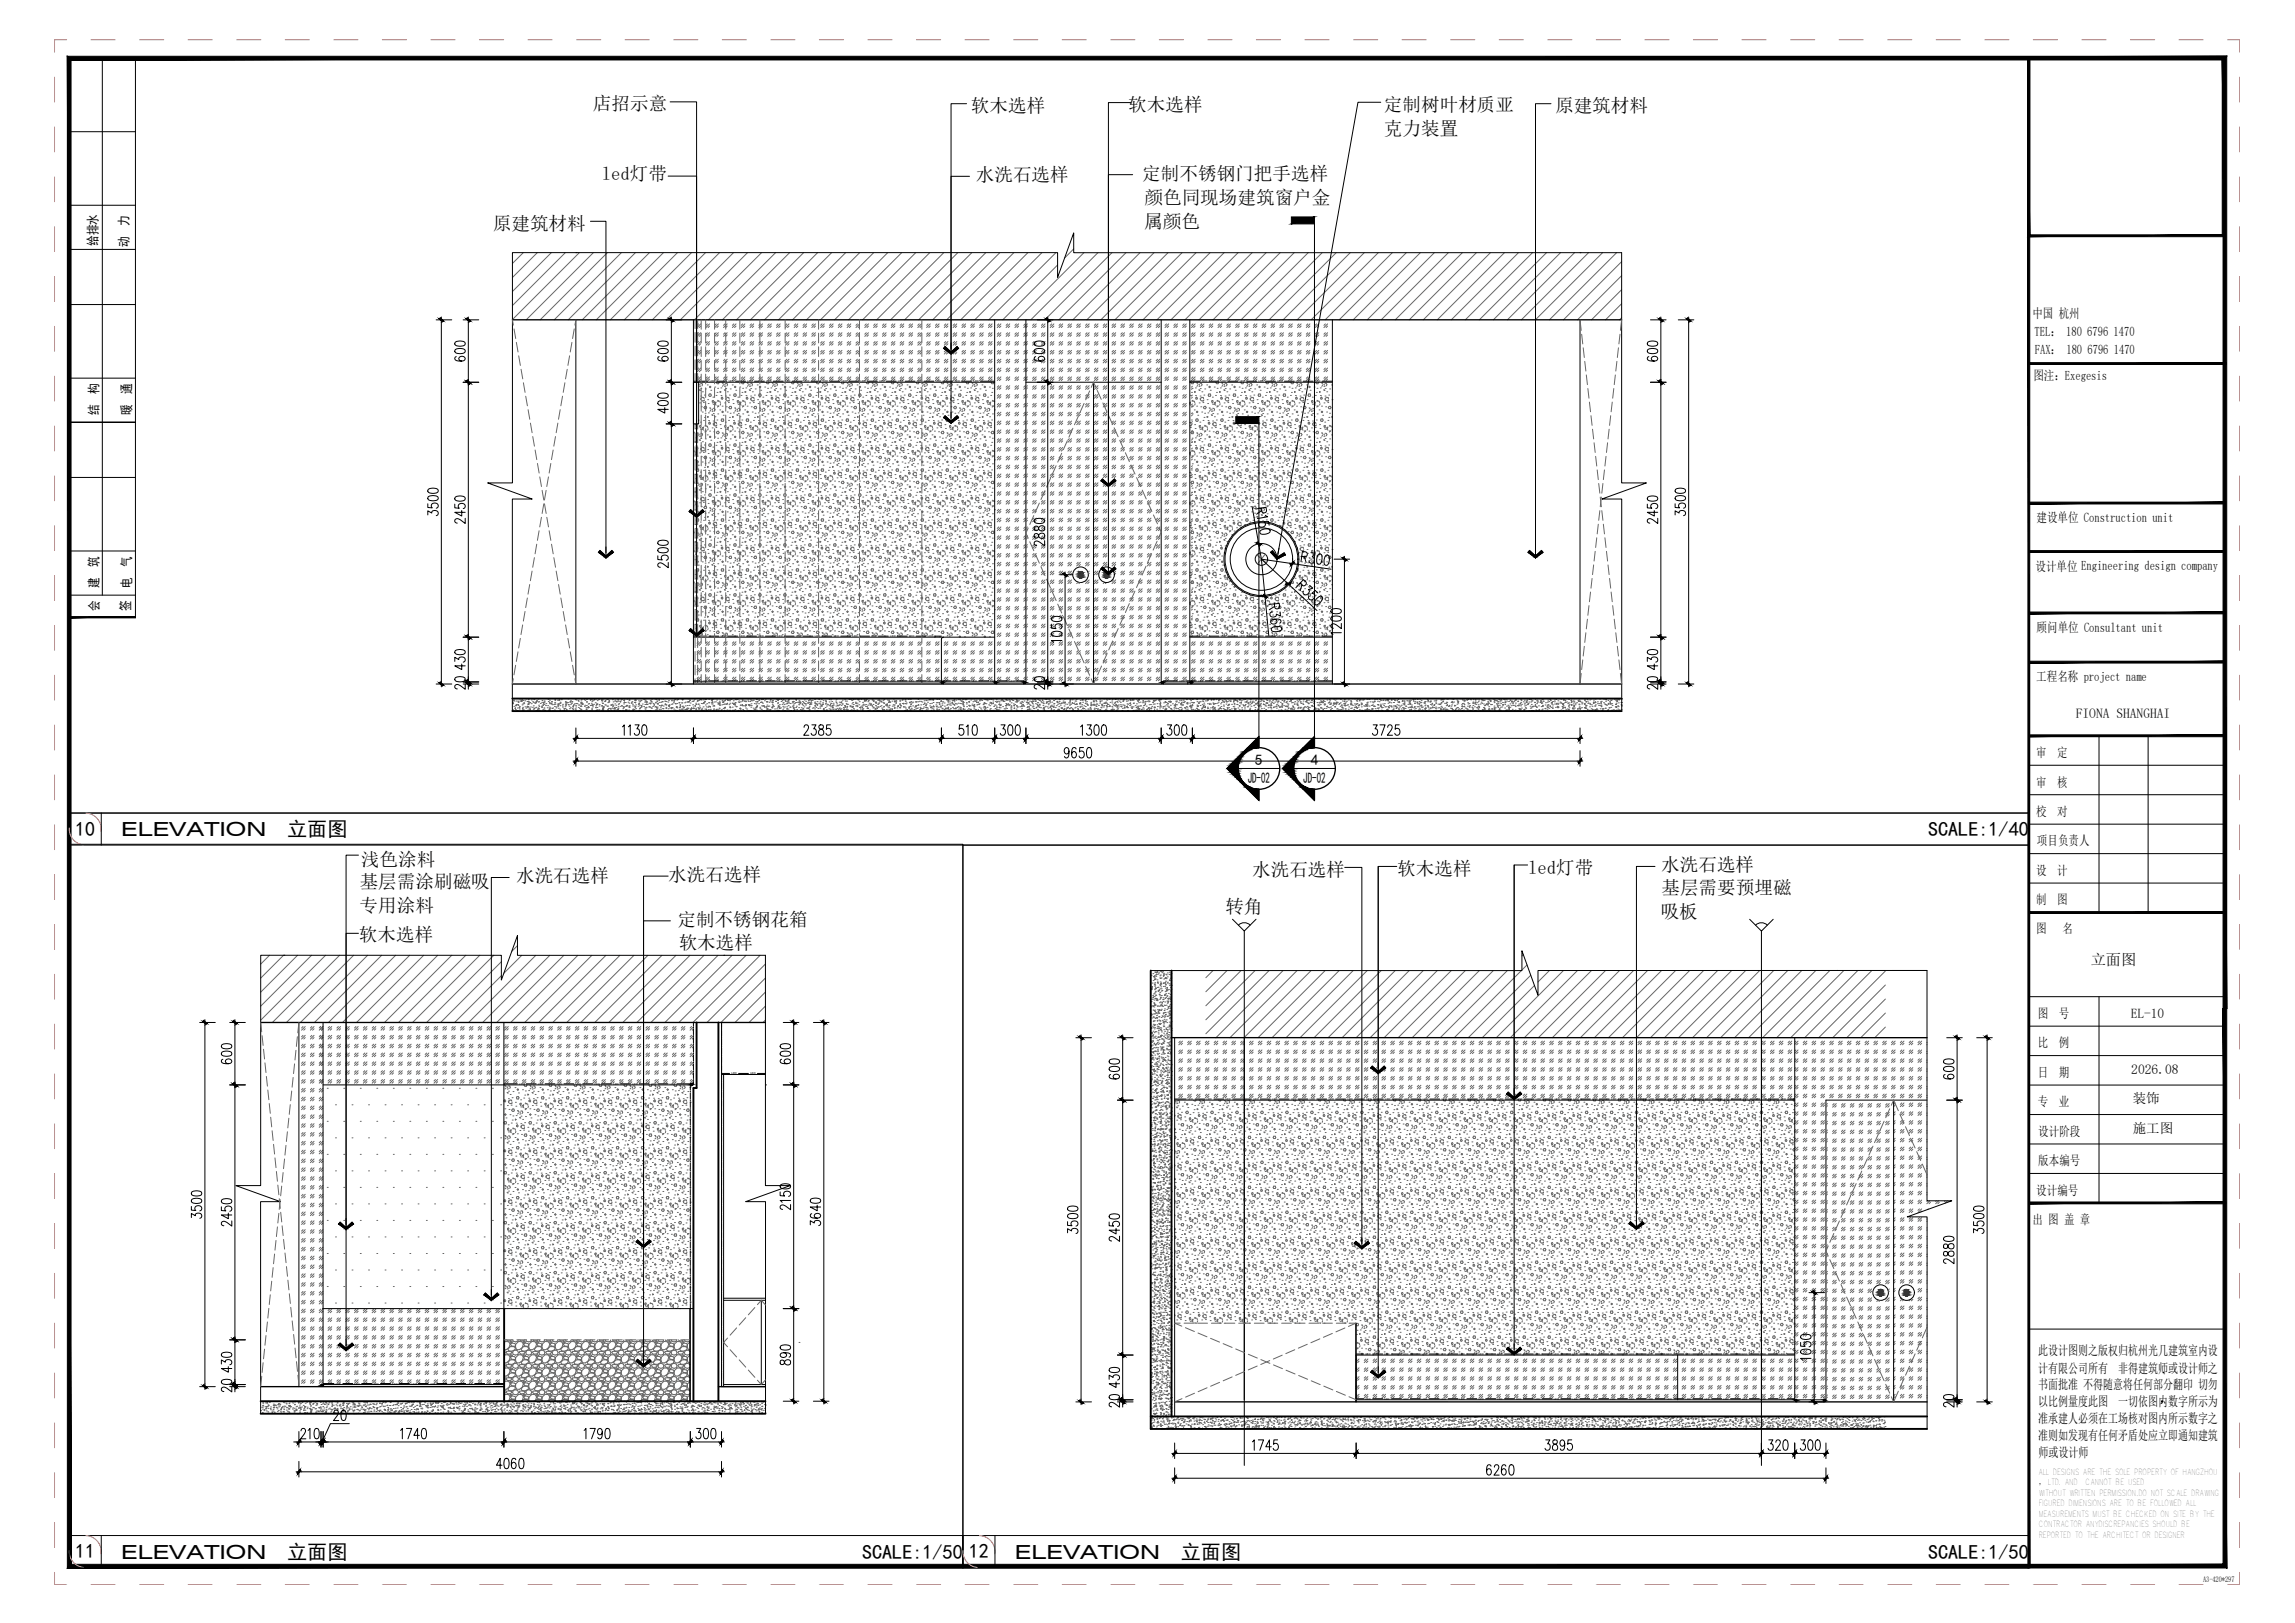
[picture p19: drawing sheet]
<svg xmlns="http://www.w3.org/2000/svg" width="594mm" height="420mm" viewBox="0 0 594 420" stroke-linecap="round" stroke-linejoin="round" font-family="sans-serif">
<defs><g id="words">
<g font-size="5.2">
<text x="19.5" y="216.4">10</text>
<text x="74.3" y="216.4">立面图</text>
<text x="499.1" y="216.4">SCALE:1/40</text>
<text x="19.5" y="403.4">11</text>
<text x="74.3" y="403.5">立面图</text>
<text x="223.2" y="403.5">SCALE:1/50</text>
<text x="250.8" y="403.4">12</text>
<text x="305.7" y="403.5">立面图</text>
<text x="499.1" y="403.5">SCALE:1/50</text>
</g>
<g font-size="5">
<text x="31.4" y="216.4">ELEVATION</text>
<text x="31.4" y="403.5">ELEVATION</text>
<text x="262.7" y="403.5">ELEVATION</text>
</g>
<g font-size="4.8">
<text x="153.5" y="28.5">店招示意</text>
<text x="251.3" y="29">软木选样</text>
<text x="292" y="28.7">软木选样</text>
<text x="358.2" y="28.7">定制树叶材质亚</text>
<text x="402.5" y="29">原建筑材料</text>
<text x="358.2" y="34.9">克力装置</text>
<text x="155.8" y="46.7">led灯带</text>
<text x="252.6" y="46.9">水洗石选样</text>
<text x="295.7" y="46.6">定制不锈钢门把手选样</text>
<text x="296.3" y="52.7">颜色同现场建筑窗户金</text>
<text x="127.6" y="59.4">原建筑材料</text>
<text x="296.2" y="59">属颜色</text>
<text x="93.4" y="224.1">浅色涂料</text>
<text x="324.1" y="226.9">水洗石选样</text>
<text x="361.7" y="226.4">软木选样</text>
<text x="395.6" y="226.4">led灯带</text>
<text x="430" y="225.6">水洗石选样</text>
<text x="93.1" y="229.8">基层需涂刷磁吸</text>
<text x="133.6" y="228.4">水洗石选样</text>
<text x="173" y="228.1">水洗石选样</text>
<text x="430.1" y="231.4">基层需要预埋磁</text>
<text x="93.1" y="236">专用涂料</text>
<text x="175.4" y="239.8">定制不锈钢花箱</text>
<text x="317.2" y="236.2">转角</text>
<text x="429.9" y="237.5">吸板</text>
<text x="92.9" y="243.7">软木选样</text>
<text x="175.7" y="245.7">软木选样</text>
</g>
<g font-size="3.9">
<text x="324.9" y="198">5</text>
<text x="339.3" y="198">4</text>
<text x="323" y="202.7">JD-02</text>
<text x="337.4" y="202.7">JD-02</text>
<text x="541.2" y="249.8">立面图</text>
</g>
<g font-size="3.5">
<text x="537.3" y="186">FIONA SHANGHAI</text>
<text x="551.6" y="263.6">EL-10</text>
<text x="551.7" y="278.1">2026.08</text>
<text x="552.1" y="285.5">装饰</text>
<text x="552.1" y="293.4">施工图</text>
</g>
<g font-size="3.4">
<text x="33.2" y="58.5" transform="rotate(-90 33.2 58.5)">力</text>
<text x="25.2" y="63.6" transform="rotate(-90 25.2 63.6)">给排水</text>
<text x="33.2" y="64" transform="rotate(-90 33.2 64)">动</text>
<text x="526.1" y="82.3">中国 杭州</text>
<text x="526.7" y="87">TEL： 180 6796 1470</text>
<text x="526.7" y="91.6">FAX： 180 6796 1470</text>
<text x="25.5" y="101.9" transform="rotate(-90 25.5 101.9)">构</text>
<text x="33.9" y="101.9" transform="rotate(-90 33.9 101.9)">通</text>
<text x="526.3" y="98.3">图注：Exegesis</text>
<text x="25.5" y="107.4" transform="rotate(-90 25.5 107.4)">结</text>
<text x="33.9" y="107.4" transform="rotate(-90 33.9 107.4)">暖</text>
<text x="527.2" y="135.2">建设单位 Construction unit</text>
<text x="25.5" y="146.7" transform="rotate(-90 25.5 146.7)">筑</text>
<text x="33.9" y="146.7" transform="rotate(-90 33.9 146.7)">气</text>
<text x="526.9" y="147.8">设计单位 Engineering design company</text>
<text x="25.5" y="152.2" transform="rotate(-90 25.5 152.2)">建</text>
<text x="33.9" y="152.2" transform="rotate(-90 33.9 152.2)">电</text>
<text x="25.6" y="158.2" transform="rotate(-90 25.6 158.2)">会</text>
<text x="33.7" y="158.2" transform="rotate(-90 33.7 158.2)">签</text>
<text x="527.2" y="163.7">顾问单位 Consultant unit</text>
<text x="527.1" y="176.4">工程名称 project name</text>
<text x="527.1" y="196">审</text>
<text x="532.5" y="196">定</text>
<text x="527.1" y="203.6">审</text>
<text x="532.5" y="203.6">核</text>
<text x="527.1" y="211.2">校</text>
<text x="532.5" y="211.2">对</text>
<text x="527.3" y="218.9">项目负责人</text>
<text x="527.1" y="226.5">设</text>
<text x="532.5" y="226.5">计</text>
<text x="527.1" y="234.1">制</text>
<text x="532.5" y="234.1">图</text>
<text x="527.1" y="241.6">图</text>
<text x="533.9" y="241.6">名</text>
<text x="527.5" y="263.5">图</text>
<text x="532.9" y="263.5">号</text>
<text x="527.5" y="271.1">比</text>
<text x="532.9" y="271.1">例</text>
<text x="527.5" y="278.8">日</text>
<text x="532.9" y="278.8">期</text>
<text x="527.5" y="286.4">专</text>
<text x="532.9" y="286.4">业</text>
<text x="527.6" y="294">设计阶段</text>
<text x="527.6" y="301.7">版本编号</text>
<text x="527.1" y="309.3">设计编号</text>
<text x="526.1" y="316.8">出 图 盖 章</text>
<text x="527.6" y="350.9">此设计图则之版权归杭州光几建筑室内设</text>
<text x="527.6" y="355.3">计有限公司所有</text>
<text x="527.6" y="359.7">书面批准 不得随意将任何部分翻印 切勿</text>
<text x="548.3" y="355.3">非得建筑师或设计师之</text>
<text x="527.6" y="364.1">以比例量度此图</text>
<text x="548.3" y="364.1">一切依图内数字所示为</text>
<text x="527.6" y="368.5">准承建人必须在工场核对图内所示数字之</text>
<text x="527.6" y="372.9">准则如发现有任何矛盾处应立即通知建筑</text>
<text x="527.7" y="377.1">师或设计师</text>
</g>
<text font-size="2.3" x="527.7" y="384.5">， LTD. AND</text>
<g font-size="2.1">
<text x="527.6" y="381.8">ALL DESIGNS ARE THE SOLE PROPERTY OF HANGZHOU</text>
<text x="527.7" y="389.9">FIGURED DIMENSIONS ARE TO BE FOLLOWED ALL</text>
<text x="527.7" y="387.2">WITHOUT WRITTEN PERMISSION.DO NOT SCALE DRAWING</text>
<text x="539.8" y="384.5">CANNOT BE USED</text>
<text x="527.7" y="392.6">MEASUREMENTS MUST BE CHECKED ON SITE BY THE</text>
<text x="527.7" y="395.3">CONTRACTOR ANYDISCREPANCIES SHOULD BE</text>
<text x="527.7" y="398">REPORTED TO THE ARCHITECT OR DESIGNER</text>
</g>
<text font-size="2" x="570.3" y="409.6">A3-420*297</text>
<g font-size=".7">
<text x="183.8" y="98.9">LED</text>
<text x="188.6" y="98.9">LED</text>
<text x="193.5" y="98.9">LED</text>
<text x="198.4" y="98.9">LED</text>
<text x="203.2" y="98.9">LED</text>
<text x="208.1" y="98.9">LED</text>
<text x="213" y="98.9">LED</text>
<text x="217.9" y="98.9">LED</text>
<text x="222.8" y="98.9">LED</text>
<text x="227.6" y="98.9">LED</text>
<text x="232.5" y="98.9">LED</text>
<text x="237.4" y="98.9">LED</text>
<text x="242.2" y="98.9">LED</text>
<text x="247.1" y="98.9">LED</text>
<text x="252" y="98.9">LED</text>
<text x="311.2" y="98.9">LED</text>
<text x="316" y="98.9">LED</text>
<text x="320.9" y="98.9">LED</text>
<text x="325.8" y="98.9">LED</text>
<text x="330.7" y="98.9">LED</text>
<text x="335.6" y="98.9">LED</text>
<text x="340.4" y="98.9">LED</text>
<text x="181.7" y="164.9">LED</text>
<text x="186.6" y="164.9">LED</text>
<text x="191.5" y="164.9">LED</text>
<text x="196.3" y="164.9">LED</text>
<text x="201.2" y="164.9">LED</text>
<text x="206.1" y="164.9">LED</text>
<text x="211" y="164.9">LED</text>
<text x="215.8" y="164.9">LED</text>
<text x="220.7" y="164.9">LED</text>
<text x="225.6" y="164.9">LED</text>
<text x="230.5" y="164.9">LED</text>
<text x="235.3" y="164.9">LED</text>
<text x="240.2" y="164.9">LED</text>
<text x="311.2" y="164.9">LED</text>
<text x="316" y="164.9">LED</text>
<text x="320.9" y="164.9">LED</text>
<text x="325.8" y="164.9">LED</text>
<text x="330.7" y="164.9">LED</text>
<text x="335.6" y="164.9">LED</text>
<text x="340.4" y="164.9">LED</text>
<text x="181.7" y="176.5">LED</text>
<text x="186.6" y="176.5">LED</text>
<text x="191.5" y="176.5">LED</text>
<text x="196.3" y="176.5">LED</text>
<text x="201.2" y="176.5">LED</text>
<text x="206.1" y="176.5">LED</text>
<text x="211" y="176.5">LED</text>
<text x="215.8" y="176.5">LED</text>
<text x="220.7" y="176.5">LED</text>
<text x="225.6" y="176.5">LED</text>
<text x="230.5" y="176.5">LED</text>
<text x="235.3" y="176.5">LED</text>
<text x="240.2" y="176.5">LED</text>
<text x="246.7" y="176.5">LED</text>
<text x="251.6" y="176.5">LED</text>
<text x="256.4" y="176.5">LED</text>
<text x="261.3" y="176.5">LED</text>
<text x="305.3" y="176.5">LED</text>
<text x="310.2" y="176.5">LED</text>
<text x="315.1" y="176.5">LED</text>
<text x="319.9" y="176.5">LED</text>
<text x="324.8" y="176.5">LED</text>
<text x="329.7" y="176.5">LED</text>
<text x="334.5" y="176.5">LED</text>
<text x="339.4" y="176.5">LED</text>
<text x="134.4" y="280.8">LED</text>
<text x="139.3" y="280.8">LED</text>
<text x="144.2" y="280.8">LED</text>
<text x="149.1" y="280.8">LED</text>
<text x="153.9" y="280.8">LED</text>
<text x="158.8" y="280.8">LED</text>
<text x="163.7" y="280.8">LED</text>
<text x="168.5" y="280.8">LED</text>
<text x="173.4" y="280.8">LED</text>
<text x="189.4" y="278.1">LED</text>
<text x="194.3" y="278.1">LED</text>
<text x="307.5" y="284.8">LED</text>
<text x="312.3" y="284.8">LED</text>
<text x="317.2" y="284.8">LED</text>
<text x="324.4" y="284.8">LED</text>
<text x="329.3" y="284.8">LED</text>
<text x="334.2" y="284.8">LED</text>
<text x="339.1" y="284.8">LED</text>
<text x="343.9" y="284.8">LED</text>
<text x="348.8" y="284.8">LED</text>
<text x="353.7" y="284.8">LED</text>
<text x="358.6" y="284.8">LED</text>
<text x="363.4" y="284.8">LED</text>
<text x="368.3" y="284.8">LED</text>
<text x="373.2" y="284.8">LED</text>
<text x="378.1" y="284.8">LED</text>
<text x="382.9" y="284.8">LED</text>
<text x="387.8" y="284.8">LED</text>
<text x="392.7" y="284.8">LED</text>
<text x="397.6" y="284.8">LED</text>
<text x="402.4" y="284.8">LED</text>
<text x="407.3" y="284.8">LED</text>
<text x="412.2" y="284.8">LED</text>
<text x="417.1" y="284.8">LED</text>
<text x="421.9" y="284.8">LED</text>
<text x="426.8" y="284.8">LED</text>
<text x="431.7" y="284.8">LED</text>
<text x="436.6" y="284.8">LED</text>
<text x="441.4" y="284.8">LED</text>
<text x="446.3" y="284.8">LED</text>
<text x="451.2" y="284.8">LED</text>
<text x="456.1" y="284.8">LED</text>
<text x="460.9" y="284.8">LED</text>
<text x="353.4" y="350.8">LED</text>
<text x="358.3" y="350.8">LED</text>
<text x="363.2" y="350.8">LED</text>
<text x="368.1" y="350.8">LED</text>
<text x="372.9" y="350.8">LED</text>
<text x="377.8" y="350.8">LED</text>
<text x="382.7" y="350.8">LED</text>
<text x="387.6" y="350.8">LED</text>
<text x="392.4" y="350.8">LED</text>
<text x="397.3" y="350.8">LED</text>
<text x="402.2" y="350.8">LED</text>
<text x="407.1" y="350.8">LED</text>
<text x="411.9" y="350.8">LED</text>
<text x="416.8" y="350.8">LED</text>
<text x="421.7" y="350.8">LED</text>
<text x="426.6" y="350.8">LED</text>
<text x="431.4" y="350.8">LED</text>
<text x="436.3" y="350.8">LED</text>
<text x="441.2" y="350.8">LED</text>
<text x="446.1" y="350.8">LED</text>
<text x="450.9" y="350.8">LED</text>
<text x="455.8" y="350.8">LED</text>
<text x="460.7" y="350.8">LED</text>
<text x="87" y="358.4">LED</text>
<text x="91.8" y="358.4">LED</text>
<text x="96.7" y="358.4">LED</text>
<text x="101.6" y="358.4">LED</text>
<text x="106.5" y="358.4">LED</text>
<text x="111.3" y="358.4">LED</text>
<text x="116.2" y="358.4">LED</text>
<text x="121.1" y="358.4">LED</text>
<text x="126" y="358.4">LED</text>
<text x="353.4" y="362.3">LED</text>
<text x="358.3" y="362.3">LED</text>
<text x="363.2" y="362.3">LED</text>
<text x="368.1" y="362.3">LED</text>
<text x="372.9" y="362.3">LED</text>
<text x="377.8" y="362.3">LED</text>
<text x="382.7" y="362.3">LED</text>
<text x="387.6" y="362.3">LED</text>
<text x="392.4" y="362.3">LED</text>
<text x="397.3" y="362.3">LED</text>
<text x="402.2" y="362.3">LED</text>
<text x="407.1" y="362.3">LED</text>
<text x="411.9" y="362.3">LED</text>
<text x="416.8" y="362.3">LED</text>
<text x="421.7" y="362.3">LED</text>
<text x="426.6" y="362.3">LED</text>
<text x="431.4" y="362.3">LED</text>
<text x="436.3" y="362.3">LED</text>
<text x="441.2" y="362.3">LED</text>
<text x="446.1" y="362.3">LED</text>
<text x="450.9" y="362.3">LED</text>
<text x="455.8" y="362.3">LED</text>
<text x="460.7" y="362.3">LED</text>
</g>
</g></defs>
<g fill="none" stroke="#666" stroke-width=".26">
<path d="M180.8 83.8l-.4 .4M180.8 86.1l-.4 .4M180.8 88.4l-.4 .4M180.8 90.7l-.4 .4M180.8 93l-.4 .4M180.8 95.3l-.4 .4M180.8 97.6l-.4 .3M180.8 99.5h.1M181.2 99.4v.3M181.4 83.8l-1 1M181.4 86.1l-1 1M181.4 88.4l-1 1"/>
<path d="M181.4 90.7l-1 1M181.4 93l-1 .9M181.4 95.3l-1 .9M181.4 97.6l-1 .9M181.4 84.4l-.4 .4M181.4 86.7l-.4 .4M181.4 89l-.4 .4M181.4 91.3l-.4 .4M181.4 93.6l-.4 .3M181.4 95.8l-.4 .4M181.4 98.1l-.4 .4M181.4 99.2l.3 .1 .2 .3-.2 .3"/>
<path d="M181.4 100l-.3 .1M183.1 99.6h.1M183.1 83.8l-.4 .4M183.1 86.1l-.4 .4M183.1 88.4l-.4 .4M183.1 90.7l-.4 .4M183.1 93l-.4 .4M183.1 95.3l-.4 .4M183.1 97.6l-.4 .3M183.7 83.8l-1 1M183.7 86.1l-1 1M183.7 88.4l-1 1"/>
<path d="M183.7 90.7l-1 1M183.7 93l-1 .9M183.7 95.3l-1 .9M183.7 97.6l-1 .9M183.7 84.4l-.4 .4M183.7 86.7l-.4 .4M183.7 89l-.4 .4M183.7 91.3l-.4 .4M183.7 93.6l-.4 .3M183.7 95.8l-.4 .4M183.7 98.1l-.4 .4M183.8 100l.2 .2-.2 .2-.2-.2z"/>
<path d="M185.4 83.8l-.4 .4M185.4 86.1l-.4 .4M185.4 88.4l-.4 .4M185.4 90.7l-.4 .4M185.4 93l-.4 .4M185.4 95.3l-.4 .4M185.4 97.6l-.4 .3M185.4 99l.2 .3M185.5 99v.1M186 83.8l-1 1M186 86.1l-1 1M186 88.4l-1 1"/>
<path d="M186 90.7l-1 1M186 93l-1 .9M186 95.3l-1 .9M186 97.6l-1 .9M186 84.4l-.4 .4M186 86.7l-.4 .4M186 89l-.4 .4M186 91.3l-.4 .4M186 93.6l-.4 .3M186 95.8l-.4 .4M186 98.1l-.4 .4M186.1 99h.1"/>
<path d="M186.2 99l-.2 .3h-.3M186.9 99.1h.1M187.1 99.3l.2 .2M187.2 99.8l-.2 .2M187.6 99.4v.3M187.7 83.8l-.4 .4M187.7 86.1l-.4 .4M187.7 88.4l-.4 .4M187.7 90.7l-.4 .4M187.7 93l-.4 .4M187.7 95.3l-.4 .4M187.7 97.6l-.4 .3"/>
<path d="M187.9 99.2l.3 .1 .1 .3-.1 .3M187.9 100l-.3 .1M188.2 93l-.9 .9M188.2 83.8l-.9 1M188.2 86.1l-.9 1M188.2 88.4l-.9 1M188.2 90.7l-.9 1M188.2 95.3l-.9 .9M188.2 97.6l-.9 .9M188.2 84.4l-.3 .4M188.2 86.7l-.3 .4M188.2 89l-.3 .4"/>
<path d="M188.2 91.3l-.3 .4M188.2 93.6l-.3 .3M188.2 95.8l-.3 .4M188.2 98.1l-.3 .4M189.5 99.6h.1M190 83.8l-.4 .4M190 86.1l-.4 .4M190 88.4l-.4 .4M190 90.7l-.4 .4M190 93l-.4 .4M190 95.3l-.4 .4M190 97.6l-.4 .3"/>
<path d="M190.5 83.8l-.9 1M190.5 86.1l-.9 1M190.5 88.4l-.9 1M190.5 90.7l-.9 1M190.5 93l-.9 .9M190.5 95.3l-.9 .9M190.5 97.6l-.9 .9M190.5 84.4l-.4 .4M190.5 86.7l-.4 .4M190.5 89l-.4 .4M190.5 91.3l-.4 .4M190.5 93.6l-.4 .3"/>
<path d="M190.5 95.8l-.4 .4M190.5 98.1l-.4 .4M191.9 99l.2 .3M192 99l-.1 .1M192.2 83.8l-.3 .4M192.2 86.1l-.3 .4M192.2 88.4l-.3 .4M192.2 90.7l-.3 .4M192.2 93l-.3 .4M192.2 95.3l-.3 .4M192.2 97.6l-.3 .3M192.6 99h.1"/>
<path d="M192.6 99l-.1 .4-.4-.1M192.8 83.8l-.9 1M192.8 86.1l-.9 1M192.8 88.4l-.9 1M192.8 90.7l-.9 1M192.8 93l-.9 .9M192.8 95.3l-.9 .9M192.8 97.6l-.9 .9M192.8 84.4l-.4 .4M192.8 86.7l-.4 .4M192.8 89l-.4 .4M192.8 91.3l-.4 .4"/>
<path d="M192.8 93.6l-.4 .3M192.8 95.8l-.4 .4M192.8 98.1l-.4 .4M193.4 99.1h.1M193.5 99.3l.3 .2M193.7 99.8l-.3 .2M194.1 99.4v.3M194.3 99.2l.4 .1 .1 .3-.2 .3M194.3 100l-.3 .1M194.5 83.8l-.4 .4M194.5 86.1l-.4 .4M194.5 88.4l-.4 .4"/>
<path d="M194.5 90.7l-.4 .4M194.5 93l-.4 .4M194.5 95.3l-.4 .4M194.5 97.6l-.4 .3M195.1 83.8l-1 1M195.1 86.1l-1 1M195.1 88.4l-1 1M195.1 90.7l-1 1M195.1 93l-1 .9M195.1 95.3l-1 .9M195.1 97.6l-1 .9M195.1 84.4l-.4 .4"/>
<path d="M195.1 86.7l-.4 .4M195.1 89l-.4 .4M195.1 91.3l-.4 .4M195.1 93.6l-.4 .3M195.1 95.8l-.4 .4M195.1 98.1l-.4 .4M196 99.6h.1M196.8 90.7l-.4 .4M196.8 93l-.4 .4M196.8 83.8l-.4 .4M196.8 86.1l-.4 .4M196.8 88.4l-.4 .4"/>
<path d="M196.8 95.3l-.4 .4M196.8 97.6l-.4 .3M197.4 90.7l-1 1M197.4 97.6l-1 .9M197.4 83.8l-1 1M197.4 86.1l-1 1M197.4 88.4l-1 1M197.4 93l-1 .9M197.4 95.3l-1 .9M197.4 84.4l-.4 .4M197.4 86.7l-.4 .4M197.4 89l-.4 .4"/>
<path d="M197.4 91.3l-.4 .4M197.4 93.6l-.4 .3M197.4 95.8l-.4 .4M197.4 98.1l-.4 .4M198.4 99l.2 .3M198.5 99l-.1 .1M199 99h.1M199.1 99l-.2 .3h-.3M199.1 83.8l-.4 .4M199.1 86.1l-.4 .4M199.1 88.4l-.4 .4M199.1 90.7l-.4 .4"/>
<path d="M199.1 93l-.4 .4M199.1 95.3l-.4 .4M199.1 97.6l-.4 .3M199.7 83.8l-1 1M199.7 86.1l-1 1M199.7 88.4l-1 1M199.7 90.7l-1 1M199.7 93l-1 .9M199.7 95.3l-1 .9M199.7 97.6l-1 .9M199.7 84.4l-.4 .4M199.7 86.7l-.4 .4"/>
<path d="M199.7 89l-.4 .4M199.7 91.3l-.4 .4M199.7 93.6l-.4 .3M199.7 95.8l-.4 .4M199.7 98.1l-.4 .4M199.9 99.1h.1M200 99.3l.3 .2M200.2 99.8l-.3 .2M200.6 99.4v.3M200.8 99.2l.3 .1M200.8 100l-.3 .1M201.1 99.3l.2 .3-.2 .3"/>
<path d="M201.4 83.8l-.4 .4M201.4 86.1l-.4 .4M201.4 88.4l-.4 .4M201.4 90.7l-.4 .4M201.4 93l-.4 .4M201.4 95.3l-.4 .4M201.4 97.6l-.4 .3M202 83.8l-1 1M202 86.1l-1 1M202 88.4l-1 1M202 90.7l-1 1M202 93l-1 .9"/>
<path d="M202 95.3l-1 .9M202 97.6l-1 .9M202 84.4l-.4 .4M202 86.7l-.4 .4M202 89l-.4 .4M202 91.3l-.4 .4M202 93.6l-.4 .3M202 95.8l-.4 .4M202 98.1l-.4 .4M202.5 99.6h.1M203.7 83.8l-.4 .4M203.7 86.1l-.4 .4"/>
<path d="M203.7 88.4l-.4 .4M203.7 90.7l-.4 .4M203.7 93l-.4 .4M203.7 95.3l-.4 .4M203.7 97.6l-.4 .3M204.2 83.8l-.9 1M204.2 86.1l-.9 1M204.2 88.4l-.9 1M204.2 90.7l-.9 1M204.2 93l-.9 .9M204.2 95.3l-.9 .9M204.2 97.6l-.9 .9"/>
<path d="M204.2 84.4l-.3 .4M204.2 86.7l-.3 .4M204.2 89l-.3 .4M204.2 91.3l-.3 .4M204.2 93.6l-.3 .3M204.2 95.8l-.3 .4M204.2 98.1l-.3 .4M204.8 99l.2 .3M204.9 99v.1M205.5 99h.1M205.6 99l-.2 .3h-.3M206 83.8l-.4 .4"/>
<path d="M206 86.1l-.4 .4M206 88.4l-.4 .4M206 90.7l-.4 .4M206 93l-.4 .4M206 95.3l-.4 .4M206 97.6l-.4 .3M206.3 99.1h.1M206.5 99.3l.2 .2M206.5 83.8l-.9 1M206.5 86.1l-.9 1M206.5 88.4l-.9 1M206.5 90.7l-.9 1"/>
<path d="M206.5 93l-.9 .9M206.5 95.3l-.9 .9M206.5 97.6l-.9 .9M206.5 84.4l-.4 .4M206.5 86.7l-.4 .4M206.5 89l-.4 .4M206.5 91.3l-.4 .4M206.5 93.6l-.4 .3M206.5 95.8l-.4 .4M206.5 98.1l-.4 .4M206.6 99.8l-.2 .2M207 99.4v.3"/>
<path d="M207.2 99.2l.4 .1M207.3 100l-.3 .1M207.6 99.3l.1 .3-.1 .3M208.2 83.8l-.3 .4M208.2 86.1l-.3 .4M208.2 88.4l-.3 .4M208.2 90.7l-.3 .4M208.2 93l-.3 .4M208.2 95.3l-.3 .4M208.2 97.6l-.3 .3M208.8 83.8l-.9 1M208.8 86.1l-.9 1"/>
<path d="M208.8 88.4l-.9 1M208.8 90.7l-.9 1M208.8 93l-.9 .9M208.8 95.3l-.9 .9M208.8 97.6l-.9 .9M208.8 84.4l-.4 .4M208.8 86.7l-.4 .4M208.8 89l-.4 .4M208.8 91.3l-.4 .4M208.8 93.6l-.4 .3M208.8 95.8l-.4 .4M208.8 98.1l-.4 .4"/>
<path d="M208.9 99.6h.1M209.7 100l.2 .2-.2 .2-.2-.2zM210.5 83.8l-.4 .4M210.5 86.1l-.4 .4M210.5 88.4l-.4 .4M210.5 90.7l-.4 .4M210.5 93l-.4 .4M210.5 95.3l-.4 .4M210.5 97.6l-.4 .3M211.1 83.8l-1 1M211.1 86.1l-1 1M211.1 88.4l-1 1"/>
<path d="M211.1 90.7l-1 1M211.1 93l-1 .9M211.1 95.3l-1 .9M211.1 97.6l-1 .9M211.1 84.4l-.4 .4M211.1 86.7l-.4 .4M211.1 89l-.4 .4M211.1 91.3l-.4 .4M211.1 93.6l-.4 .3M211.1 95.8l-.4 .4M211.1 98.1l-.4 .4M211.3 99l.2 .3"/>
<path d="M211.4 99l-.1 .1M212 99h.1M212 99l-.1 .3h-.4M212.8 99.1h.1M212.8 83.8l-.4 .4M212.8 86.1l-.4 .4M212.8 88.4l-.4 .4M212.8 90.7l-.4 .4M212.8 93l-.4 .4M212.8 95.3l-.4 .4M212.8 97.6l-.4 .3M212.9 99.3l.3 .2"/>
<path d="M213.1 99.8l-.3 .2M213.4 83.8l-1 1M213.4 86.1l-1 1M213.4 88.4l-1 1M213.4 90.7l-1 1M213.4 93l-1 .9M213.4 95.3l-1 .9M213.4 97.6l-1 .9M213.4 84.4l-.4 .4M213.4 86.7l-.4 .4M213.4 89l-.4 .4M213.4 91.3l-.4 .4"/>
<path d="M213.4 93.6l-.4 .3M213.4 95.8l-.4 .4M213.4 98.1l-.4 .4M213.5 99.4v.3M213.7 99.2l.3 .1M213.7 100l-.3 .1M214 99.3l.2 .3-.2 .3M215.1 83.8l-.4 .4M215.1 86.1l-.4 .4M215.1 88.4l-.4 .4M215.1 90.7l-.4 .4M215.1 93l-.4 .4"/>
<path d="M215.1 95.3l-.4 .4M215.1 97.6l-.4 .3M215.4 99.6h.1M215.7 83.8l-1 1M215.7 86.1l-1 1M215.7 88.4l-1 1M215.7 90.7l-1 1M215.7 93l-1 .9M215.7 95.3l-1 .9M215.7 97.6l-1 .9M215.7 84.4l-.4 .4M215.7 86.7l-.4 .4"/>
<path d="M215.7 89l-.4 .4M215.7 91.3l-.4 .4M215.7 93.6l-.4 .3M215.7 95.8l-.4 .4M215.7 98.1l-.4 .4M216.1 100l.2 .2-.1 .2-.2-.2zM217.4 83.8l-.4 .4M217.4 86.1l-.4 .4M217.4 88.4l-.4 .4M217.4 90.7l-.4 .4M217.4 93l-.4 .4M217.4 95.3l-.4 .4"/>
<path d="M217.4 97.6l-.4 .3M217.8 99l.1 .3M217.9 99l-.1 .1M217.9 83.8l-.9 1M217.9 86.1l-.9 1M217.9 88.4l-.9 1M217.9 90.7l-.9 1M217.9 93l-.9 .9M217.9 95.3l-.9 .9M217.9 97.6l-.9 .9M217.9 84.4l-.3 .4M217.9 86.7l-.3 .4"/>
<path d="M217.9 89l-.3 .4M217.9 91.3l-.3 .4M217.9 93.6l-.3 .3M217.9 95.8l-.3 .4M217.9 98.1l-.3 .4M218.4 99h.1M218.5 99l-.2 .3h-.3M219.3 99.1h.1M219.4 99.3l.3 .2M219.5 99.8l-.2 .2M219.7 83.8l-.4 .4M219.7 86.1l-.4 .4"/>
<path d="M219.7 88.4l-.4 .4M219.7 90.7l-.4 .4M219.7 93l-.4 .4M219.7 95.3l-.4 .4M219.7 97.6l-.4 .3M220 99.4v.3M220.2 99.2l.3 .1 .2 .3-.2 .3M220.2 100l-.3 .1M220.2 83.8l-.9 1M220.2 86.1l-.9 1M220.2 88.4l-.9 1M220.2 90.7l-.9 1"/>
<path d="M220.2 93l-.9 .9M220.2 95.3l-.9 .9M220.2 97.6l-.9 .9M220.2 84.4l-.3 .4M220.2 86.7l-.3 .4M220.2 89l-.3 .4M220.2 91.3l-.3 .4M220.2 93.6l-.3 .3M220.2 95.8l-.3 .4M220.2 98.1l-.3 .4M221.9 99.6h.1M222 83.8l-.4 .4"/>
<path d="M222 86.1l-.4 .4M222 88.4l-.4 .4M222 90.7l-.4 .4M222 93l-.4 .4M222 95.3l-.4 .4M222 97.6l-.4 .3M222.5 88.4l-.9 1M222.5 90.7l-.9 1M222.5 93l-.9 .9M222.5 95.3l-.9 .9M222.5 97.6l-.9 .9M222.5 89l-.4 .4"/>
<path d="M222.5 91.3l-.4 .4M222.5 93.6l-.4 .3M222.5 95.8l-.4 .4M222.5 98.1l-.4 .4M222.5 83.8l-.9 1M222.5 86.1l-.9 1M222.5 84.4l-.4 .4M222.5 86.7l-.4 .4M224.2 99l.2 .3h.4l.1-.3M224.2 83.8l-.3 .4M224.2 86.1l-.3 .4M224.2 88.4l-.3 .4"/>
<path d="M224.2 90.7l-.3 .4M224.2 93l-.3 .4M224.2 95.3l-.3 .4M224.2 97.6l-.3 .3M224.3 99v.1M224.8 83.8l-.9 1M224.8 86.1l-.9 1M224.8 88.4l-.9 1M224.8 90.7l-.9 1M224.8 93l-.9 .9M224.8 95.3l-.9 .9M224.8 97.6l-.9 .9"/>
<path d="M224.8 84.4l-.4 .4M224.8 86.7l-.4 .4M224.8 89l-.4 .4M224.8 91.3l-.4 .4M224.8 93.6l-.4 .3M224.8 95.8l-.4 .4M224.8 98.1l-.4 .4M224.9 99h.1M225.7 99.1h.1M225.9 99.3l.2 .2M226 99.8l-.2 .2M226.4 99.4v.3"/>
<path d="M226.5 83.8l-.4 .4M226.5 86.1l-.4 .4M226.5 88.4l-.4 .4M226.5 90.7l-.4 .4M226.5 93l-.4 .4M226.5 95.3l-.4 .4M226.5 97.6l-.4 .3M226.6 99.2l.4 .1 .1 .3M226.7 100l-.3 .1M227.1 83.8l-1 1M227.1 86.1l-1 1M227.1 88.4l-1 1"/>
<path d="M227.1 90.7l-1 1M227.1 93l-1 .9M227.1 95.3l-1 .9M227.1 97.6l-1 .9M227.1 84.4l-.4 .4M227.1 86.7l-.4 .4M227.1 89l-.4 .4M227.1 91.3l-.4 .4M227.1 93.6l-.4 .3M227.1 95.8l-.4 .4M227.1 98.1l-.4 .4M227.1 99.6l-.1 .3"/>
<path d="M228.3 99.6h.1M228.8 83.8l-.4 .4M228.8 86.1l-.4 .4M228.8 88.4l-.4 .4M228.8 90.7l-.4 .4M228.8 93l-.4 .4M228.8 95.3l-.4 .4M228.8 97.6l-.4 .3M229.1 100l.2 .2-.2 .2-.2-.2zM229.4 83.8l-1 1M229.4 86.1l-1 1M229.4 88.4l-1 1"/>
<path d="M229.4 90.7l-1 1M229.4 93l-1 .9M229.4 95.3l-1 .9M229.4 97.6l-1 .9M229.4 84.4l-.4 .4M229.4 86.7l-.4 .4M229.4 89l-.4 .4M229.4 91.3l-.4 .4M229.4 93.6l-.4 .3M229.4 95.8l-.4 .4M229.4 98.1l-.4 .4M230.7 99l.2 .3h.4"/>
<path d="M230.8 99l-.1 .1M231.1 83.8l-.4 .4M231.1 86.1l-.4 .4M231.1 88.4l-.4 .4M231.1 90.7l-.4 .4M231.1 93l-.4 .4M231.1 95.3l-.4 .4M231.1 97.6l-.4 .3M231.4 99h.1M231.4 99l-.1 .4M231.7 83.8l-1 1M231.7 86.1l-1 1"/>
<path d="M231.7 88.4l-1 1M231.7 90.7l-1 1M231.7 93l-1 .9M231.7 95.3l-1 .9M231.7 97.6l-1 .9M231.7 84.4l-.4 .4M231.7 86.7l-.4 .4M231.7 89l-.4 .4M231.7 91.3l-.4 .4M231.7 93.6l-.4 .3M231.7 95.8l-.4 .4M231.7 98.1l-.4 .4"/>
<path d="M232.2 99.1h.1M232.3 99.3l.3 .2M232.5 99.8l-.3 .2M232.9 99.4v.3M233.1 99.2l.3 .1 .2 .3M233.1 100l-.3 .1M233.4 83.8l-.4 .4M233.4 86.1l-.4 .4M233.4 88.4l-.4 .4M233.4 90.7l-.4 .4M233.4 93l-.4 .4M233.4 95.3l-.4 .4"/>
<path d="M233.4 97.6l-.4 .3M233.6 99.6l-.2 .3M234 83.8l-1 1M234 86.1l-1 1M234 88.4l-1 1M234 90.7l-1 1M234 93l-1 .9M234 95.3l-1 .9M234 97.6l-1 .9M234 84.4l-.4 .4M234 86.7l-.4 .4M234 89l-.4 .4"/>
<path d="M234 91.3l-.4 .4M234 93.6l-.4 .3M234 95.8l-.4 .4M234 98.1l-.4 .4M234.8 99.6h.1M235.7 83.8l-.4 .4M235.7 86.1l-.4 .4M235.7 88.4l-.4 .4M235.7 90.7l-.4 .4M235.7 93l-.4 .4M235.7 95.3l-.4 .4M235.7 97.6l-.4 .3"/>
<path d="M236.2 83.8l-.9 1M236.2 86.1l-.9 1M236.2 88.4l-.9 1M236.2 90.7l-.9 1M236.2 93l-.9 .9M236.2 95.3l-.9 .9M236.2 97.6l-.9 .9M236.2 84.4l-.3 .4M236.2 86.7l-.3 .4M236.2 89l-.3 .4M236.2 91.3l-.3 .4M236.2 93.6l-.3 .3"/>
<path d="M236.2 95.8l-.3 .4M236.2 98.1l-.3 .4M237.2 99l.1 .3M237.2 99v.1M237.8 99h.1M237.9 99l-.2 .3h-.3M238 83.8l-.4 .4M238 86.1l-.4 .4M238 88.4l-.4 .4M238 90.7l-.4 .4M238 93l-.4 .4M238 95.3l-.4 .4"/>
<path d="M238 97.6l-.4 .3M238.5 83.8l-.9 1M238.5 86.1l-.9 1M238.5 88.4l-.9 1M238.5 90.7l-.9 1M238.5 93l-.9 .9M238.5 95.3l-.9 .9M238.5 97.6l-.9 .9M238.5 84.4l-.4 .4M238.5 86.7l-.4 .4M238.5 89l-.4 .4M238.5 91.3l-.4 .4"/>
<path d="M238.5 93.6l-.4 .3M238.5 95.8l-.4 .4M238.5 98.1l-.4 .4M238.7 99.1h.1M238.8 99.3l.2 .2M238.9 99.8l-.2 .2M239.4 99.4v.3M239.6 99.2l.3 .1 .2 .3M239.6 100l-.3 .1M240 99.6l-.1 .3M240.2 83.8l-.3 .4M240.2 86.1l-.3 .4"/>
<path d="M240.2 88.4l-.3 .4M240.2 90.7l-.3 .4M240.2 93l-.3 .4M240.2 95.3l-.3 .4M240.2 97.6l-.3 .3M240.8 83.8l-.9 1M240.8 86.1l-.9 1M240.8 88.4l-.9 1M240.8 90.7l-.9 1M240.8 93l-.9 .9M240.8 95.3l-.9 .9M240.8 97.6l-.9 .9"/>
<path d="M240.8 84.4l-.4 .4M240.8 86.7l-.4 .4M240.8 89l-.4 .4M240.8 91.3l-.4 .4M240.8 93.6l-.4 .3M240.8 95.8l-.4 .4M240.8 98.1l-.4 .4M241.3 99.6h.1M242 100l.2 .2-.2 .2M242 100l-.2 .2 .2 .2M242.5 83.8l-.4 .4M242.5 86.1l-.4 .4"/>
<path d="M242.5 88.4l-.4 .4M242.5 90.7l-.4 .4M242.5 93l-.4 .4M242.5 95.3l-.4 .4M242.5 97.6l-.4 .3M243.1 83.8l-1 1M243.1 86.1l-1 1M243.1 88.4l-1 1M243.1 90.7l-1 1M243.1 93l-1 .9M243.1 95.3l-1 .9M243.1 97.6l-1 .9"/>
<path d="M243.1 84.4l-.4 .4M243.1 86.7l-.4 .4M243.1 89l-.4 .4M243.1 91.3l-.4 .4M243.1 93.6l-.4 .3M243.1 95.8l-.4 .4M243.1 98.1l-.4 .4M243.6 99l.2 .3M243.7 99l-.1 .1M244.3 99h.1M244.3 99l-.1 .3h-.4M244.8 83.8l-.4 .4"/>
<path d="M244.8 86.1l-.4 .4M244.8 88.4l-.4 .4M244.8 90.7l-.4 .4M244.8 93l-.4 .4M244.8 95.3l-.4 .4M244.8 97.6l-.4 .3M245.1 99.1h.1M245.3 99.3l.2 .2M245.4 83.8l-1 1M245.4 86.1l-1 1M245.4 88.4l-1 1M245.4 90.7l-1 1"/>
<path d="M245.4 93l-1 .9M245.4 95.3l-1 .9M245.4 97.6l-1 .9M245.4 84.4l-.4 .4M245.4 86.7l-.4 .4M245.4 89l-.4 .4M245.4 91.3l-.4 .4M245.4 93.6l-.4 .3M245.4 95.8l-.4 .4M245.4 98.1l-.4 .4M245.4 99.8l-.2 .2M245.8 99.4v.3"/>
<path d="M246 99.2l.4 .1 .1 .3-.1 .3M246 100l-.3 .1M247.1 83.8l-.4 .4M247.1 86.1l-.4 .4M247.1 88.4l-.4 .4M247.1 90.7l-.4 .4M247.1 93l-.4 .4M247.1 95.3l-.4 .4M247.1 97.6l-.4 .3M247.7 83.8l-1 1M247.7 86.1l-1 1M247.7 88.4l-1 1"/>
<path d="M247.7 90.7l-1 1M247.7 93l-1 .9M247.7 95.3l-1 .9M247.7 97.6l-1 .9M247.7 84.4l-.4 .4M247.7 86.7l-.4 .4M247.7 89l-.4 .4M247.7 91.3l-.4 .4M247.7 93.6l-.4 .3M247.7 95.8l-.4 .4M247.7 98.1l-.4 .4M247.7 99.6h.1"/>
<path d="M248.5 100l.2 .2-.2 .2M248.5 100l-.2 .2 .2 .2M249.4 83.8l-.4 .4M249.4 86.1l-.4 .4M249.4 88.4l-.4 .4M249.4 90.7l-.4 .4M249.4 93l-.4 .4M249.4 95.3l-.4 .4M249.4 97.6l-.4 .3M250 83.8l-1 1M250 86.1l-1 1M250 88.4l-1 1"/>
<path d="M250 90.7l-1 1M250 93l-1 .9M250 95.3l-1 .9M250 97.6l-1 .9M250 84.4l-.4 .4M250 86.7l-.4 .4M250 89l-.4 .4M250 91.3l-.4 .4M250 93.6l-.4 .3M250 95.8l-.4 .4M250 98.1l-.4 .4M250.1 99l.2 .3"/>
<path d="M250.2 99l-.1 .1M250.8 99h.1M250.8 99l-.1 .3h-.4M251.6 99.1h.1M251.7 83.8l-.4 .4M251.7 86.1l-.4 .4M251.7 88.4l-.4 .4M251.7 90.7l-.4 .4M251.7 93l-.4 .4M251.7 95.3l-.4 .4M251.7 97.6l-.4 .3M251.7 99.3l.3 .2"/>
<path d="M251.9 99.8l-.3 .2M252.2 83.8l-.9 1M252.2 86.1l-.9 1M252.2 88.4l-.9 1M252.2 90.7l-.9 1M252.2 93l-.9 .9M252.2 95.3l-.9 .9M252.2 97.6l-.9 .9M252.2 84.4l-.3 .4M252.2 86.7l-.3 .4M252.2 89l-.3 .4M252.2 91.3l-.3 .4"/>
<path d="M252.2 93.6l-.3 .3M252.2 95.8l-.3 .4M252.2 98.1l-.3 .4M252.3 99.4v.3M252.5 99.2l.3 .1 .2 .3-.2 .3M252.5 100l-.3 .1M254 83.8l-.4 .4M254 86.1l-.4 .4M254 88.4l-.4 .4M254 90.7l-.4 .4M254 93l-.4 .4M254 95.3l-.4 .4"/>
<path d="M254 97.6l-.4 .3M254.2 99.6h.1M254.5 83.8l-.9 1M254.5 86.1l-.9 1M254.5 88.4l-.9 1M254.5 90.7l-.9 1M254.5 93l-.9 .9M254.5 95.3l-.9 .9M254.5 97.6l-.9 .9M254.5 84.4l-.4 .4M254.5 86.7l-.4 .4M254.5 89l-.4 .4"/>
<path d="M254.5 91.3l-.4 .4M254.5 93.6l-.4 .3M254.5 95.8l-.4 .4M254.5 98.1l-.4 .4M254.9 100l.2 .2-.2 .2-.2-.2zM256.2 83.8l-.3 .4M256.2 86.1l-.3 .4M256.2 88.4l-.3 .4M256.2 90.7l-.3 .4M256.2 93l-.3 .4M256.2 95.3l-.3 .4M256.2 97.6l-.3 .3"/>
<path d="M256.5 99l.2 .3M256.6 99v.1M256.8 83.8l-.9 1M256.8 86.1l-.9 1M256.8 88.4l-.9 1M256.8 90.7l-.9 1M256.8 93l-.9 .9M256.8 95.3l-.9 .9M256.8 97.6l-.9 .9M256.8 84.4l-.4 .4M256.8 86.7l-.4 .4M256.8 89l-.4 .4"/>
<path d="M256.8 91.3l-.4 .4M256.8 93.6l-.4 .3M256.8 95.8l-.4 .4M256.8 98.1l-.4 .4M257.2 99h.1M257.3 99l-.2 .3h-.3M266 99.9l-.4 .3M267.7 99.9l-.4 .3M268.2 99.9l-.9 .9M270 99.9l-.4 .3M270.5 99.9l-.9 .9M272.2 99.9l-.3 .3"/>
<path d="M272.8 99.9l-.9 .9M274.5 99.9l-.4 .3M275.1 99.9l-1 .9M276.8 99.9l-.4 .3M277.4 99.9l-1 .9M279.1 99.9l-.4 .3M279.7 99.9l-1 .9M281.4 99.9l-.4 .3M281.9 99.9l-.9 .9M283.7 99.9l-.4 .3M284.2 99.9l-.9 .9M285.9 99.9l-.3 .3"/>
<path d="M286.5 99.9l-.9 .9M288.2 99.9l-.3 .3M288.8 99.9l-.9 .9M290.5 99.9l-.4 .3M291.1 99.9l-1 .9M292.8 99.9l-.4 .3M293.4 99.9l-1 .9M295.1 99.9l-.4 .3M295.7 99.9l-1 .9M297.4 99.9l-.4 .3M297.9 99.9l-.9 .9M299.7 99.9l-.4 .3"/>
<path d="M300.2 99.9l-.9 .9M308.3 99l.1 .3M308.4 99l-.1 .1M308.9 99h.1M309 99l-.2 .3h-.3M309.8 99.1h.1M309.9 99.3l.3 .2M310.1 99.8l-.3 .2M310.5 99.4v.3M310.7 99.2l.3 .1 .2 .3-.2 .3M310.7 100l-.3 .1M312.4 99.6h.1"/>
<path d="M314.7 99l.2 .3M314.8 99v.1M315.4 99h.1M315.5 99l-.2 .3h-.3M316.2 99.1h.1M316.4 99.3l.2 .2M316.5 99.8l-.2 .2M316.9 99.4v.3M317.1 99.2l.4 .1 .1 .3-.1 .3M317.2 100l-.3 .1M318.8 99.6h.1M321.2 99l.2 .3"/>
<path d="M321.3 99l-.1 .1M321.9 99h.1M321.9 99l-.1 .3h-.4M322.7 99.1h.1M322.8 99.3l.3 .2M323 99.8l-.3 .2M323.4 99.4v.3M323.6 99.2l.3 .1M323.6 100l-.3 .1M323.9 99.3l.2 .3-.2 .3M325.3 99.6h.1M326 100l.2 .2-.2 .2-.1-.2z"/>
<path d="M327.7 99l.1 .3M327.8 99l-.1 .1M328.3 99h.1M328.4 99l-.2 .3h-.3M329.1 99.1h.1M329.3 99.3l.3 .2M329.4 99.8l-.2 .2M329.9 99.4v.3M330.1 99.2l.3 .1M330.1 100l-.3 .1M330.4 99.3l.2 .3-.2 .3M331.8 99.6h.1"/>
<path d="M332.5 100l.2 .2-.2 .2-.2-.2zM334.1 99l.2 .3M334.2 99v.1M334.8 99h.1M334.8 99l-.1 .3h-.3M335.6 99.1h.1M335.8 99.3l.2 .2M335.9 99.8l-.2 .2M336.3 99.4v.3M336.5 99.2l.4 .1M336.6 100l-.3 .1M336.9 99.3l.1 .3-.1 .3"/>
<path d="M338.2 99.6h.1M339 100l.2 .2-.2 .2-.2-.2zM340.6 99l.2 .3M340.7 99l-.1 .1M341.3 99h.1M341.3 99l-.1 .3h-.4M342.1 99.1h.1M342.2 99.3l.3 .2M342.4 99.8l-.3 .2M342.8 99.4v.3M343 99.2l.3 .1 .2 .3-.2 .3M343 100l-.3 .1"/>
<path d="M344.7 99.6h.1M179.5 116.7l.1 .1M179.5 116.8h.1M179.5 118h.1M179.5 111.7h.1M179.5 112.3h.1M179.5 111.7l.2 .3-.2 .3M179.6 118.1h-.1M179.8 119h.1M179.9 116.8l.1 .4M179.9 109.9h.1M179.9 114.5v-.2l.3 .1-.3 .1"/>
<path d="M180.1 110.9h.1M180.1 117.4l-.1 .4M180.1 113.4h.1M180.2 115.3h.1M180.4 115.7l.2 .2M180.5 118.1h.1M180.5 112.1h.1M180.5 115.8l-.2 .1v.3l.2 .1 .2-.3M180.6 119.4l.2 .2-.2 .2M180.6 119.4l-.2 .2 .2 .2M180.6 112.2l.3 .2M180.8 112.7l-.3 .2"/>
<path d="M180.8 108.7l.1 .1M180.9 108.8l-.1 .1M181 100.9h.1M181 113.8h.1M181.1 101.1h.1M181.1 114h.1M181.1 104.3h.1M181.1 117.2h.1M181.1 110.2l.3-.1 .1 .3M181.1 110.2v.3l.3 .1-.1 .2M181.2 112.4v.3M181.3 109.3h.1"/>
<path d="M181.4 116.1l.1 .4M181.4 103.2l.1 .3M181.4 102.5h.1M181.4 115.5h.1M181.4 111.1h.1M181.4 112.1l.3 .1 .2 .3-.2 .3M181.4 100.6h.1M181.4 113.5h.1M181.4 112.9l-.3 .1M181.5 105.3h.1M181.5 118.2h.1M181.5 103.2l-.1 .3"/>
<path d="M181.5 116.1l-.1 .3M181.6 116.6h.7M181.6 103.7h.7M181.8 106.7h.1M181.8 119.6h.1M181.8 102.9l-.4 .2M181.8 115.9l-.4 .1M181.8 111.1l.3 .3M181.8 101.4h.1M181.8 114.4h.1M181.8 115.8l.4 .1M181.8 102.8l.4 .2"/>
<path d="M181.9 110.7l.1 .4M182.1 110.6l-.4 .2M182.1 104.2h.1M182.1 117.1h.1M182.1 108.8h.1M182.1 110.6l-.1 .3M182.2 115.8l.1 .3M182.2 102.9l.1 .3M182.2 118.4l.2 .3M182.2 105.5l.2 .3M182.3 102.3h.1M182.3 115.2h.1"/>
<path d="M182.3 103.5l-.1 .4M182.3 116.4l-.1 .4M182.4 108.1h.1M182.4 118.1l-.2 .4M182.4 118.1h.4l.1 .3-.1 .3h-.4M182.5 110.3h.4M182.5 111.6h.4M182.5 107h.1M182.5 119.9h.1M182.5 110.1l.4 .2M182.6 100.7h.1M182.6 113.6h.1"/>
<path d="M182.8 105.2l.1 .3-.1 .3h-.4M182.8 105.2h-.4l-.2 .3M182.8 111.6l-.3 .3M183.1 112.6h.1M183.1 110.3l.1 .4M183.2 107.8l.2 .1-.2 .2zM183.2 103.5h.1M183.2 116.4h.1M183.3 104.5h.1M183.3 117.4h.1M183.3 111l-.1 .3M183.4 106.9h.1"/>
<path d="M183.4 119.8h.1M183.4 108.9h.1M183.4 115.2l.2 .3h.4l.1-.3M183.6 113.1l.2-.2 .2 .2-.2 .2zM183.7 109.2l.1 .2M183.7 111.6h.1M183.7 105.6h.1M183.7 118.5h.1M183.8 109.3l-.3 .1v.3M183.9 118.7l.2 .2M183.9 105.8l.2 .2M183.9 109.6l-.1 .2-.3-.1"/>
<path d="M184 102.6h-.4l-.2-.3 .2-.3h.4l.1 .3-.1 .3M184 101h.1M184 114h.1M184 106.3l-.3 .2M184 119.2l-.3 .2M184.1 115.2l-.1-.3h-.4l-.2 .3M184.2 107.4h.1M184.3 107.5h.1M184.3 110.8h.1M184.4 103.8l.2-.1 .2 .2M184.4 103.8v.3h.3l-.2 .3M184.4 105.9v.3"/>
<path d="M184.4 118.8v.3M184.5 102.8h.1M184.5 115.7h.1M184.6 109.7l.1 .3M184.6 109h.1M184.6 104.7h.1M184.6 117.6h.1M184.6 118.6l.4 .1 .1 .3M184.6 105.7h.4l.1 .3-.2 .4M184.6 107.1h.1M184.6 120h.1M184.6 106.4l-.3 .1"/>
<path d="M184.6 119.4l-.3 .1M184.8 111.8h.1M184.8 109.6l-.1 .4M184.8 116.8l-.2-.2-.2 .1v.3l.3 .1-.2 .2M184.8 110.1l.7 .1M185 104.4l.3-.3-.1 .4M185 117.3l.3-.3-.1 .4M185 100.2h.1M185 113.1h.1M185 109.4l-.3 .1M185 117.6l.4 .2M185 104.6l.4 .3"/>
<path d="M185.1 107.9h.1M185.1 109.3l.3 .1M185.1 119l-.2 .3M185.1 117.2l.2 .4M185.1 104.2l.2 .4M185.3 110.7h.1M185.3 102.4h.1M185.3 115.3h.1M185.4 109.3l.1 .4M185.4 112l.2 .3M185.6 108.7h.1M185.6 110l-.2 .3"/>
<path d="M185.6 101.6h.1M185.6 114.5h.1M185.6 111.7l-.1 .3M185.7 111.7h.3l.2 .3-.2 .3h-.3M185.7 116.8h.4M185.7 105.1h.4M185.7 118h.4M185.8 100.5h.1M185.8 113.4h.1M185.8 116.6l.3 .2M185.8 103.6l.3 .3-.4-.1M185.8 107.2h.1"/>
<path d="M186.1 105.1l-.4 .3M186.1 118.1l-.4 .2M186.3 106.1h.1M186.3 119h.1M186.3 116.8l.2 .4M186.3 103.9l.2 .4M186.4 114.3l.2 .1-.2 .1M186.4 109.9h.1M186.4 101.3v.3l.2-.1-.2-.2M186.4 114.3v.2M186.5 110.9h.1M186.5 104.5l-.1 .4"/>
<path d="M186.5 117.4l-.1 .4M186.6 100.4h.1M186.6 113.4h.1M186.6 102.4h.1M186.6 115.3h.1M186.7 108.8l.1 .3h.4M186.9 115.7l.2 .2M186.9 102.8l.2 .2M186.9 105.1h.1M186.9 118.1h.1M186.9 112.1h.1M187 102.9l-.3 .1v.2"/>
<path d="M187 115.8l-.3 .1v.3l.3 .1 .2-.3M187 119.4l.2 .2-.1 .2M187 106.5l.2 .1-.1 .2M187.1 106.5l-.2 .1 .1 .2M187.1 119.4l-.2 .2 .1 .2M187.1 112.2l.2 .2M187.2 103.1l-.2 .2h-.3M187.2 107.5h.1M187.2 112.7l-.2 .2M187.4 108.8l-.2-.4-.4 .1-.1 .3M187.4 108.8l-.2 .3M187.5 100.9h.1"/>
<path d="M187.5 113.8h.1M187.6 101.1h.1M187.6 114h.1M187.6 104.3h.1M187.6 117.2h.1M187.6 110.2l.3-.1 .1 .3M187.6 110.2v.3l.3 .1-.2 .2M187.6 112.4v.3M187.8 109.3h.1M187.8 116.1l.1 .4M187.8 103.2l.1 .3M187.8 102.5h.1"/>
<path d="M187.8 115.5h.1M187.8 111.1h.1M187.9 100.6h.1M187.9 113.5h.1M187.9 112.1l.3 .1 .1 .3-.1 .3M187.9 112.9l-.3 .1M188 105.3h.1M188 118.2h.1M188 103.2l-.1 .3M188 116.1l-.1 .3M188.1 116.6h.6M188.1 103.7h.6"/>
<path d="M188.3 106.7h.1M188.3 119.6h.1M188.3 102.9l-.4 .2M188.3 115.9l-.4 .1M188.3 111.1l.3 .3M188.3 101.4h.1M188.3 114.4h.1M188.3 115.8l.3 .1M188.3 102.8l.3 .2M188.4 110.7l.1 .4M188.5 110.6l-.3 .2M188.5 104.2h.1"/>
<path d="M188.5 117.1h.1M188.6 108.8h.1M188.6 110.6l-.1 .3M188.6 115.8l.1 .3M188.6 102.9l.1 .3M188.7 118.4l.2 .3M188.7 105.5l.2 .3M188.8 102.3h.1M188.8 115.2h.1M188.8 103.5l-.1 .4M188.8 116.4l-.1 .4M188.8 108.1h.1"/>
<path d="M188.9 118.1l-.2 .4M188.9 118.1h.3l.2 .3-.2 .3h-.3M188.9 110.3h.4M188.9 111.6h.4M189 107h.1M189 119.9h.1M189 110.1l.4 .2M189 100.7h.1M189 113.6h.1M189.2 105.2l.2 .3-.2 .3h-.3M189.2 105.2h-.3l-.2 .3M189.3 111.6l-.4 .3"/>
<path d="M189.5 112.6h.1M189.6 110.3l.1 .4M189.6 103.5h.1M189.6 116.4h.1M189.6 107.8l.3 .1-.3 .2zM189.8 104.5h.1M189.8 117.4h.1M189.8 111l-.1 .3M189.8 106.9h.1M189.8 119.8h.1M189.9 108.9h.1M189.9 115.2l.2 .3h.3l.2-.3"/>
<path d="M190.1 113.1l.2-.2 .2 .2-.2 .2-.2-.2M190.1 100.2l.2-.2 .2 .2-.2 .2-.2-.2M190.1 109.2l.2 .2M190.2 111.6h.1M190.2 105.6h.1M190.2 118.5h.1M190.2 109.3l-.3 .1v.3M190.3 118.7l.3 .2M190.3 105.8l.3 .2M190.4 109.6l-.2 .2-.3-.1M190.4 102.6h-.3l-.2-.3 .2-.3h.3l.2 .3-.2 .3M190.5 101h.1"/>
<path d="M190.5 114h.1M190.5 106.3l-.3 .2M190.5 119.2l-.3 .2M190.6 115.2l-.2-.3h-.3l-.2 .3M190.7 107.4h.1M190.8 107.5h.1M190.8 110.8h.1M190.8 103.8l.3-.1 .1 .2M190.8 103.8v.3h.3l-.1 .3M190.9 105.9v.3M190.9 118.8v.3M191 102.8h.1"/>
<path d="M191 115.7h.1M191 109.7l.2 .3M191.1 109h.1M191.1 104.7h.1M191.1 117.6h.1M191.1 118.6l.3 .1 .2 .3M191.1 105.7h.3l.2 .3-.2 .4M191.1 107.1h.1M191.1 120h.1M191.1 106.4l-.3 .1M191.1 119.4l-.3 .1M191.2 111.8h.1"/>
<path d="M191.2 116.8l-.1-.2-.3 .1v.3l.3 .1-.1 .2M191.2 109.6l-.1 .4M191.3 110.1l.6 .1M191.5 100.2h.1M191.5 113.1h.1M191.5 109.4l-.3 .1M191.5 117.6h.1M191.5 104.6h.1M191.5 117.6l.3 .2M191.5 104.6l.3 .3M191.5 107.9h.1M191.5 109.3l.4 .1"/>
<path d="M191.6 119l-.2 .3M191.6 117.2l.1 .4M191.6 104.2l.1 .4M191.8 110.7h.1M191.8 104.1l-.4 .3M191.8 117l-.4 .3M191.8 102.4h.1M191.8 115.3h.1M191.8 104.1l-.1 .4M191.8 117l-.1 .4M191.9 109.3l.1 .4M191.9 112l.2 .3"/>
<path d="M192 108.7h.1M192 110l-.1 .3M192.1 101.6h.1M192.1 114.5h.1M192.1 111.7l-.2 .3M192.1 111.7h.4l.1 .3-.1 .3h-.4M192.2 116.8h.4M192.2 105.1h.4M192.2 118h.4M192.2 100.5h.1M192.2 113.4h.1M192.2 103.6l.4 .2h-.4"/>
<path d="M192.2 116.6l.4 .2M192.3 107.2h.1M192.5 105.1l-.3 .3M192.5 118.1l-.3 .2M192.8 106.1h.1M192.8 119h.1M192.8 116.8l.1 .4M192.8 103.9l.1 .4M192.9 101.3l.2 .2-.2 .1zM192.9 109.9h.1M192.9 114.5v-.2l.2 .1-.2 .1M193 110.9h.1"/>
<path d="M193 104.5l-.1 .4M193 117.4l-.1 .4M193.1 100.4h.1M193.1 113.4h.1M193.1 102.4h.1M193.1 115.3h.1M193.1 108.8l.2 .3h.4M193.3 119.6l.2-.2 .2 .2-.2 .2zM193.4 115.7l.1 .2M193.4 102.8l.1 .2M193.4 105.1h.1M193.4 118.1h.1"/>
<path d="M193.4 112.1h.1M193.5 115.8l-.3 .1v.3l.2 .1 .2-.3M193.5 102.9l-.3 .1v.2M193.5 106.5l.2 .1-.2 .2-.2-.2zM193.5 112.2l.3 .2M193.6 103.1l-.2 .2h-.2M193.7 107.5h.1M193.7 112.7l-.3 .2M193.8 108.8l-.1-.3h-.4l-.2 .3M193.8 108.8l-.1 .3M193.9 100.9h.1M193.9 113.8h.1"/>
<path d="M194 101.1h.1M194 114h.1M194 104.3h.1M194 117.2h.1M194.1 110.2l.2-.1 .2 .3M194.1 110.2v.3l.2 .1-.1 .2M194.1 112.4v.3M194.2 109.3h.1M194.3 116.1l.1 .4M194.3 103.2l.1 .3M194.3 102.5h.1M194.3 115.5h.1"/>
<path d="M194.3 111.1h.1M194.3 112.1l.4 .1 .1 .3-.2 .3M194.3 100.6h.1M194.3 113.5h.1M194.3 112.9l-.3 .1M194.5 105.3h.1M194.5 118.2h.1M194.5 116.1l-.2 .3M194.5 103.2l-.2 .3M194.5 116.6h.7M194.5 103.7h.7M194.7 106.7h.1"/>
<path d="M194.7 119.6h.1M194.7 102.9l-.3 .2M194.7 115.9l-.3 .1M194.7 111.1l.4 .3M194.8 101.4h.1M194.8 114.4h.1M194.8 115.8l.3 .1M194.8 102.8l.3 .2M194.8 110.7l.2 .4M195 104.2h.1M195 117.1h.1M195 110.6l-.3 .2"/>
<path d="M195 108.8h.1M195 110.6l-.1 .3M195.1 115.8l.1 .3M195.1 102.9l.1 .3M195.1 118.4l.2 .3M195.1 105.5l.2 .3M195.3 102.3h.1M195.3 115.2h.1M195.3 103.5l-.2 .4M195.3 116.4l-.2 .4M195.3 108.1h.1M195.3 118.1l-.1 .4"/>
<path d="M195.4 118.1h.3l.2 .3-.2 .3h-.3M195.4 110.3h.4M195.4 111.6h.4M195.5 107h.1M195.5 119.9h.1M195.5 110.1l.3 .2M195.5 100.7h.1M195.5 113.6h.1M195.7 105.2l.2 .3-.2 .3h-.3M195.7 105.2h-.3l-.2 .3M195.7 111.6l-.3 .3M196 112.6h.1"/>
<path d="M196 110.3l.2 .4M196.1 103.5h.1M196.1 116.4h.1M196.1 107.8l.2 .1-.2 .2zM196.2 104.5h.1M196.2 117.4h.1M196.3 111l-.2 .3M196.3 106.9h.1M196.3 119.8h.1M196.3 108.9h.1M196.4 102.3l.1 .3h.4M196.4 115.2l.1 .3h.4l.2-.3"/>
<path d="M196.4 102.3l.1-.3h.4l.1 .3-.1 .3M196.4 109.7l.3 .1M196.6 113.1l.2-.2 .1 .2-.1 .2-.2-.2M196.6 100.2l.2-.2 .1 .2-.1 .2-.2-.2M196.6 109.2l.1 .2M196.6 111.6h.1M196.6 105.6h.1M196.6 118.5h.1M196.7 109.3l-.3 .1v.3M196.7 109.4h.1M196.7 106.5h.1M196.7 109.8h.1"/>
<path d="M196.8 105.8l.2 .2M196.8 118.7l.2 .2M196.9 109.6l-.2 .2M196.9 101h.1M196.9 114h.1M196.9 119.2l-.2 .2M196.9 106.3l-.2 .2M197 115.2l-.1-.3h-.4l-.1 .3M197.2 107.4h.1M197.3 107.5h.1M197.3 110.8h.1M197.3 103.8l.3-.1 .1 .2"/>
<path d="M197.3 103.8v.3h.3l-.2 .3M197.3 105.9v.3M197.3 118.8v.3M197.5 102.8h.1M197.5 115.7h.1M197.5 109.7l.1 .3M197.5 109h.1M197.5 104.7h.1M197.5 117.6h.1M197.6 105.7h.3M197.6 118.6l.3 .1M197.6 107.1h.1"/>
<path d="M197.6 120h.1M197.6 106.4l-.3 .1M197.6 119.4l-.3 .1M197.7 111.8h.1M197.7 116.8l-.1-.2-.3 .1v.3l.3 .1-.2 .2M197.7 109.6l-.1 .4M197.7 110.1l.7 .1M197.9 118.7l.1 .3M197.9 105.7l.1 .3-.1 .4M197.9 100.2h.1M197.9 113.1h.1M198 109.4l-.4 .1"/>
<path d="M198 104.6l.3 .3M198 117.6l.3 .2M198 107.9h.1M198 109.3l.3 .1M198 119l-.1 .3M198.1 104.2l.1 .4M198.1 117.2l.1 .4M198.2 104.1l-.3 .3M198.2 117l-.3 .3M198.2 110.7h.1M198.3 102.4h.1M198.3 115.3h.1"/>
<path d="M198.3 104.1l-.1 .4M198.3 117l-.1 .4M198.3 109.3l.1 .4M198.4 112l.2 .3M198.5 108.7h.1M198.5 110l-.1 .3M198.5 101.6h.1M198.5 114.5h.1M198.6 111.7l-.2 .3M198.6 111.7h.3l.2 .3-.2 .3h-.3M198.6 116.8h.4M198.6 103.8h.4"/>
<path d="M198.6 105.1h.4M198.6 118h.4l-.4 .3M198.7 100.5h.1M198.7 113.4h.1M198.7 103.6l.3 .3M198.7 116.6l.3 .2M198.7 107.2h.1M199 105.1l-.4 .3M199.2 106.1h.1M199.2 119h.1M199.3 103.9l.1 .4M199.3 116.8l.1 .4"/>
<path d="M199.3 109.9h.1M199.5 110.9h.1M199.5 104.5l-.1 .4M199.5 117.4l-.1 .4M199.5 100.4h.1M199.5 113.4h.1M199.5 114.4l-.2-.1v.2M199.5 101.5l-.2-.2v.3l.3-.1M199.6 114.4l-.3 .1M199.6 102.4h.1M199.6 115.3h.1M199.6 108.8l.2 .3h.3"/>
<path d="M199.8 106.6l.2-.1 .2 .1-.2 .2zM199.8 115.7l.2 .2M199.8 102.8l.2 .2M199.9 105.1h.1M199.9 112.1h.1M199.9 118.1h.1M199.9 102.9l-.3 .1v.2M199.9 115.8l-.3 .1v.3l.3 .1 .2-.3M200 119.4l.2 .2-.2 .2-.2-.2zM200 112.2l.3 .2M200.1 103.1l-.2 .2h-.3M200.1 108.4l.2 .4"/>
<path d="M200.1 108.5h-.3l-.2 .3M200.1 107.5h.1M200.2 112.7l-.3 .2M200.3 108.8l-.2 .3M200.4 100.9h.1M200.4 113.8h.1M200.5 101.1h.1M200.5 114h.1M200.5 104.3h.1M200.5 117.2h.1M200.5 110.2v.3l.3 .1-.1 .2M200.6 112.4v.3"/>
<path d="M200.7 109.3h.1M200.8 103.2l.1 .3M200.8 116.1l.1 .4M200.8 102.5h.1M200.8 115.5h.1M200.8 111.1h.1M200.8 110.1l.1 .3M200.8 112.1l.3 .1M200.8 100.6h.1M200.8 113.5h.1M200.8 112.9l-.3 .1M200.8 110.1l-.3 .1"/>
<path d="M200.9 105.3h.1M200.9 118.2h.1M200.9 103.2l-.1 .3M200.9 116.1l-.1 .3M201 103.7h.6M201 116.6h.6M201.1 112.2l.2 .3-.2 .3M201.2 106.7h.1M201.2 119.6h.1M201.2 102.9l-.4 .2M201.2 115.9l-.4 .1M201.2 111.1l.3 .3"/>
<path d="M201.2 101.4h.1M201.2 114.4h.1M201.2 115.8l.4 .1M201.2 102.8l.4 .2M201.3 110.7l.1 .4M201.5 104.2h.1M201.5 117.1h.1M201.5 110.6l-.4 .2M201.5 108.8h.1M201.5 110.6l-.1 .3M201.5 115.8l.2 .3M201.5 102.9l.2 .3"/>
<path d="M201.6 105.5l.2 .3M201.6 118.4l.2 .3M201.7 102.3h.1M201.7 115.2h.1M201.7 103.5l-.1 .4M201.7 116.4l-.1 .4M201.8 108.1h.1M201.8 105.2l-.2 .3M201.8 118.1l-.2 .4M201.8 118.1h.4l.1 .3-.1 .3h-.4M201.8 105.2h.4M201.9 110.3h.4"/>
<path d="M201.9 111.6h.4l-.4 .3M201.9 107h.1M201.9 119.9h.1M201.9 110.1l.4 .2M202 100.7h.1M202 113.6h.1M202.2 105.2l.1 .3-.1 .3h-.4M202.5 112.6h.1M202.5 110.3l.1 .4M202.6 107.8l.2 .1-.2 .2zM202.6 103.5h.1M202.6 116.4h.1"/>
<path d="M202.7 104.5h.1M202.7 117.4h.1M202.7 111l-.1 .3M202.8 106.9h.1M202.8 119.8h.1M202.8 108.9h.1M202.8 115.2l.2 .3h.4l.1-.3M202.8 102.3l.2 .3h.4M202.8 102.3l.2-.3h.4l.1 .3-.1 .3M203 100.2l.2-.2 .2 .2-.2 .2zM203 109.2l.2 .2M203.1 111.6h.1"/>
<path d="M203.1 105.6h.1M203.1 118.5h.1M203.2 109.3l-.3 .1v.3M203.2 112.9l.2 .2-.2 .2-.2-.2zM203.2 105.8l.3 .2M203.2 118.7l.3 .2M203.3 109.6l-.1 .2-.3-.1M203.4 101h.1M203.4 114h.1M203.4 119.2l-.3 .2M203.4 106.3l-.3 .2M203.5 115.2l-.1-.3h-.4l-.2 .3"/>
<path d="M203.6 107.4h.1M203.7 107.5h.1M203.7 110.8h.1M203.8 103.8v.3h.2l-.1 .3M203.8 105.9v.3M203.8 118.8v.3M203.9 102.8h.1M203.9 115.7h.1M204 109.7l.1 .3M204 109h.1M204 104.7h.1M204 117.6h.1"/>
<path d="M204 103.7l.2 .2M204 116.6l.2 .2M204 105.7h.3M204 118.6l.3 .1M204 107.1h.1M204 120h.1M204 106.4l-.3 .1M204 119.4l-.3 .1M204 103.7l-.2 .1M204 116.6l-.2 .1v.3l.2 .1-.1 .2M204.2 111.8h.1M204.2 109.6l-.2 .4"/>
<path d="M204.2 110.1l.7 .1M204.4 105.7l.1 .3-.2 .4M204.4 118.7l.1 .3M204.4 100.2h.1M204.4 113.1h.1M204.4 109.4l-.3 .1M204.4 104.6l.4 .3M204.4 117.6l.4 .2M204.4 107.9h.1M204.5 109.3l.3 .1M204.5 119l-.2 .3M204.5 104.2l.1 .4"/>
<path d="M204.5 117.2l.1 .4M204.7 104.1l-.3 .3M204.7 117l-.3 .3M204.7 110.7h.1M204.7 102.4h.1M204.7 115.3h.1M204.8 104.1l-.2 .4M204.8 117l-.2 .4M204.8 109.3l.1 .4M204.8 112l.2 .3M205 108.7h.1M205 110l-.2 .3"/>
<path d="M205 101.6h.1M205 114.5h.1M205 111.7l-.1 .3M205.1 111.7h.3l.1 .3-.1 .3h-.3M205.1 116.8h.4M205.1 103.8h.4M205.1 105.1h.4M205.1 118h.4l-.4 .3M205.2 100.5h.1M205.2 113.4h.1M205.2 103.6l.3 .3M205.2 116.6l.3 .2"/>
<path d="M205.2 107.2h.1M205.4 105.1l-.3 .3M205.7 106.1h.1M205.7 119h.1M205.7 103.9l.2 .4M205.7 116.8l.2 .4M205.8 114.5v-.2l.2 .1-.2 .1M205.8 101.3l.2 .2-.2 .1zM205.8 109.9h.1M205.9 110.9h.1M205.9 104.5l-.1 .4M205.9 117.4l-.1 .4"/>
<path d="M206 100.4h.1M206 113.4h.1M206 102.4h.1M206 115.3h.1M206.1 108.8l.1 .3h.4M206.3 119.6l.1-.2 .2 .2-.2 .2zM206.3 115.7l.2 .2M206.3 102.8l.2 .2M206.3 105.1h.1M206.3 112.1h.1M206.3 118.1h.1M206.4 102.9l-.3 .1v.2"/>
<path d="M206.4 115.8l-.3 .1v.3l.3 .1 .2-.3M206.4 106.5l.2 .1-.2 .2-.1-.2zM206.5 112.2l.2 .2M206.6 103.1l-.2 .2h-.3M206.6 108.4l.2 .4M206.6 108.5h-.4l-.1 .3M206.6 107.5h.1M206.6 112.7l-.2 .2M206.8 108.8l-.2 .3M206.9 100.9h.1M206.9 113.8h.1M207 101.1h.1"/>
<path d="M207 114h.1M207 104.3h.1M207 117.2h.1M207 110.2v.3l.3 .1-.2 .2M207 112.4v.3M207.2 109.3h.1M207.2 103.2l.1 .3M207.2 116.1l.1 .4M207.2 102.5h.1M207.2 115.5h.1M207.2 111.1h.1M207.2 110.1l.2 .3"/>
<path d="M207.2 112.1l.4 .1M207.3 100.6h.1M207.3 113.5h.1M207.3 112.9l-.3 .1M207.3 110.1l-.3 .1M207.4 105.3h.1M207.4 118.2h.1M207.4 103.2l-.1 .3M207.4 116.1l-.1 .3M207.4 103.7h.7M207.4 116.6h.7M207.6 112.2l.1 .3-.1 .3"/>
<path d="M207.7 106.7h.1M207.7 119.6h.1M207.7 102.9l-.4 .2M207.7 115.9l-.4 .1M207.7 111.1l.3 .3M207.7 101.4h.1M207.7 114.4h.1M207.7 115.8l.3 .1M207.7 102.8l.3 .2M207.8 110.7l.1 .4M207.9 104.2h.1M207.9 117.1h.1"/>
<path d="M207.9 110.6l-.3 .2M208 108.8h.1M208 110.6l-.1 .3M208 115.8l.1 .3M208 102.9l.1 .3M208.1 105.5l.1 .3M208.2 102.3h.1M208.2 115.2h.1M208.2 103.5l-.1 .4M208.2 116.4l-.1 .4M208.2 108.1h.1M208.3 105.2l-.2 .3"/>
<path d="M208.3 118.1l-.2 .4 .1 .2M208.3 118.1h.3l.2 .3-.2 .3h-.3M208.3 105.2h.3M208.3 110.3h.4M208.3 111.6h.4l-.4 .3M208.4 107h.1M208.4 119.9h.1M208.4 110.1l.3 .2M208.4 100.7h.1M208.4 113.6h.1M208.6 105.2l.2 .3-.2 .3h-.3M208.9 112.6h.1"/>
<path d="M209 110.3l.1 .4M209 107.8l.3 .1-.3 .2zM209 103.5h.1M209 116.4h.1M209.2 104.5h.1M209.2 117.4h.1M209.2 111l-.1 .3M209.2 106.9h.1M209.2 119.8h.1M209.3 108.9h.1M209.3 115.2l.2 .3h.3l.2-.3M209.5 109.2l.2 .2"/>
<path d="M209.6 111.6h.1M209.6 105.6h.1M209.6 118.5h.1M209.6 109.3l-.3 .1v.3M209.7 112.9l.2 .2-.2 .2-.2-.2zM209.7 105.8l.3 .2M209.7 118.7l.3 .2M209.8 109.6l-.2 .2-.3-.1M209.8 102.6h-.3l-.2-.3 .2-.3h.3l.2 .3-.2 .3M209.8 101h.1M209.8 114h.1M209.9 106.3l-.3 .2"/>
<path d="M209.9 119.2l-.3 .2M210 115.2l-.2-.3h-.3l-.2 .3M210.1 107.4h.1M210.2 107.5h.1M210.2 110.8h.1M210.2 103.8v.3h.3l-.1 .3M210.3 105.9v.3M210.3 118.8v.3M210.4 102.8h.1M210.4 115.7h.1M210.4 109.7l.2 .3M210.5 109h.1"/>
<path d="M210.5 104.7h.1M210.5 117.6h.1M210.5 103.7l.1 .2M210.5 116.6l.1 .2M210.5 107.1h.1M210.5 120h.1M210.5 105.7h.3M210.5 106.4l-.3 .1M210.5 118.6l.3 .1M210.5 119.4l-.3 .1M210.5 103.7l-.3 .1M210.5 116.6l-.3 .1v.3l.3 .1-.1 .2"/>
<path d="M210.6 111.8h.1M210.6 109.6l-.1 .4M210.7 110.1l.6 .1M210.8 105.7l.2 .3-.2 .4M210.8 118.7l.2 .3M210.9 100.2h.1M210.9 113.1h.1M210.9 109.4l-.4 .1M210.9 104.6l.3 .3M210.9 117.6l.3 .2M210.9 107.9h.1M210.9 109.3l.4 .1"/>
<path d="M211 119l-.2 .3M211 104.2l.1 .4M211 117.2l.1 .4M211.2 104.1l-.4 .3M211.2 117l-.4 .3M211.2 110.7h.1M211.2 102.4h.1M211.2 115.3h.1M211.2 104.1l-.1 .4M211.2 117l-.1 .4M211.3 109.3l.1 .4M211.3 112l.2 .3"/>
<path d="M211.4 108.7h.1M211.4 110l-.1 .3M211.5 101.6h.1M211.5 114.5h.1M211.5 111.7l-.2 .3M211.5 111.7h.4l.1 .3-.1 .3h-.4M211.6 116.8h.4M211.6 118h.4M211.6 103.8h.4M211.6 105.1h.4M211.6 100.5h.1M211.6 113.4h.1"/>
<path d="M211.6 103.6l.4 .3M211.6 116.6l.4 .2M211.7 107.2h.1M211.9 105.1l-.3 .3M211.9 118.1l-.3 .2M212.2 106.1h.1M212.2 119h.1M212.2 103.9l.1 .4M212.2 116.8l.1 .4M212.3 109.9h.1M212.3 114.5v-.2l.2 .1-.2 .1M212.3 101.3l.2 .2-.2 .1z"/>
<path d="M212.4 110.9h.1M212.4 104.5l-.1 .4M212.4 117.4l-.1 .4M212.5 100.4h.1M212.5 113.4h.1M212.5 102.4h.1M212.5 115.3h.1M212.5 108.8l.2 .3h.4M212.7 106.6l.2-.1 .2 .1-.2 .2zM212.7 119.6l.2-.2 .2 .2-.2 .2zM212.8 115.7l.1 .2M212.8 102.8l.1 .2"/>
<path d="M212.8 105.1h.1M212.8 112.1h.1M212.8 118.1h.1M212.8 102.9l-.2 .1v.2M212.8 115.8l-.2 .1v.3l.2 .1 .2-.3M212.9 112.2l.3 .2M213 103.1l-.2 .2h-.2M213.1 107.5h.1M213.1 112.7l-.3 .2M213.2 108.8l-.1-.3h-.4l-.2 .3M213.2 108.8l-.1 .3M213.3 100.9h.1"/>
<path d="M213.3 113.8h.1M213.4 101.1h.1M213.4 114h.1M213.4 104.3h.1M213.4 117.2h.1M213.5 110.2v.3l.2 .1-.1 .2M213.5 112.4v.3M213.6 109.3h.1M213.7 103.2l.1 .3M213.7 116.1l.1 .4M213.7 102.5h.1M213.7 115.5h.1"/>
<path d="M213.7 111.1h.1M213.7 110.1l.2 .3M213.7 112.1l.3 .1M213.7 100.6h.1M213.7 113.5h.1M213.7 112.9l-.3 .1M213.7 110.1l-.2 .1M213.9 105.3h.1M213.9 118.2h.1M213.9 103.2l-.2 .3M213.9 116.1l-.2 .3M213.9 103.7l.3 .1"/>
<path d="M213.9 116.6l.3 .1M214 112.2l.2 .3-.2 .3M214.1 106.7h.1M214.1 119.6h.1M214.1 102.9l-.3 .2M214.1 115.9l-.3 .1M214.1 111.1l.4 .3M214.2 101.4h.1M214.2 114.4h.1M214.2 115.8l.3 .1M214.2 102.8l.3 .2M214.2 110.7l.2 .4"/>
<path d="M214.4 104.2h.1M214.4 117.1h.1M214.4 110.6l-.3 .2M214.4 108.8h.1M214.4 110.6l-.1 .3M214.5 115.8l.1 .3M214.5 102.9l.1 .3M214.6 103.7l-.4 .1M214.6 116.6l-.4 .2M214.7 102.3h.1M214.7 115.2h.1M214.7 103.5l-.2 .4"/>
<path d="M214.7 116.4l-.2 .4M214.7 108.1h.1M214.7 105.2l-.1 .3M214.8 118.1h.3l.1 .3-.1 .3h-.3l-.3-.3 .2-.3M214.8 105.2h.3M214.8 110.3h.4M214.8 111.6h.4M214.9 107h.1M214.9 119.9h.1M214.9 110.1l.3 .2M214.9 100.7h.1M214.9 113.6h.1"/>
<path d="M215.1 105.2l.2 .3-.2 .3h-.3l-.3-.3M215.1 111.6l-.3 .3M215.4 112.6h.1M215.4 110.3l.1 .4M215.5 107.8l.2 .1-.2 .2zM215.5 103.5h.1M215.5 116.4h.1M215.6 104.5h.1M215.6 117.4h.1M215.6 111l-.1 .3M215.7 106.9h.1M215.7 119.8h.1"/>
<path d="M215.7 108.9h.1M215.8 115.2l.1 .3M215.9 102.6l-.1-.3 .1-.3h.4l.1 .3-.1 .3M215.9 102.6h.4M216 109.2l.2 .2M216 111.6h.1M216 105.6h.1M216 118.5h.1M216.1 109.3l-.3 .1v.3M216.1 112.9l.2 .2-.1 .2-.2-.2zM216.2 105.8l.2 .2M216.2 118.7l.2 .2"/>
<path d="M216.3 109.6l-.2 .2-.3-.1M216.3 101h.1M216.3 114h.1M216.3 106.3l-.2 .2M216.3 119.2l-.2 .2M216.4 115.2l-.1-.3h-.4l-.1 .3M216.4 115.2l-.1 .3h-.4M216.6 107.4h.1M216.7 107.5h.1M216.7 110.8h.1M216.7 103.8v.3h.3l-.2 .3M216.7 105.9v.3"/>
<path d="M216.7 118.8v.3M216.9 102.8h.1M216.9 115.7h.1M216.9 109.7l.1 .3M216.9 109h.1M216.9 104.7h.1M216.9 117.6h.1M216.9 105.7h.4l.1 .3-.1 .4M216.9 103.7l.2 .2M216.9 118.6l.4 .1 .1 .3M216.9 116.6l.2 .2M217 107.1h.1"/>
<path d="M217 120h.1M217 106.4l-.4 .1M217 119.4l-.4 .1M217 116.6l-.3 .1v.3l.3 .1-.2 .2M217 103.7l-.3 .1M217.1 111.8h.1M217.1 109.6l-.1 .4M217.1 110.1l.7 .1M217.3 100.2h.1M217.3 113.1h.1M217.3 109.4l-.3 .1M217.4 104.6l.3 .3"/>
<path d="M217.4 117.6l.3 .2M217.4 107.9h.1M217.4 109.3l.3 .1M217.4 119l-.1 .3M217.5 104.2l.1 .4M217.5 117.2l.1 .4M217.6 110.7h.1M217.6 104.1l-.3 .3M217.6 117l-.3 .3M217.7 102.4h.1M217.7 115.3h.1M217.7 104.1l-.1 .4"/>
<path d="M217.7 117l-.1 .4M217.7 109.3l.1 .4M217.8 112l.1 .3M217.9 108.7h.1M217.9 110l-.1 .3M217.9 101.6h.1M217.9 114.5h.1M218 111.7l-.2 .3M218 111.7h.3l.2 .3-.2 .3h-.3M218 116.8h.4M218 103.8h.4M218 105.1h.4"/>
<path d="M218 118h.4M218.1 100.5h.1M218.1 113.4h.1M218.1 103.6l.3 .3M218.1 116.6l.3 .2M218.1 107.2h.1M218.4 105.1l-.4 .3M218.4 118.1l-.4 .2M218.6 106.1h.1M218.6 119h.1M218.7 103.9l.1 .4M218.7 116.8l.1 .4"/>
<path d="M218.7 109.9h.1M218.7 114.5v-.2l.2 .1-.2 .1M218.7 101.3l.2 .2-.2 .1zM218.9 110.9h.1M218.9 104.5l-.1 .4M218.9 117.4l-.1 .4M218.9 100.4h.1M218.9 113.4h.1M219 102.4h.1M219 115.3h.1M219 108.8l.2 .3h.3M219.2 106.6l.2-.1 .2 .1-.2 .2z"/>
<path d="M219.2 119.6l.2-.2 .2 .2-.2 .2zM219.2 115.7l.2 .2M219.2 102.8l.2 .2M219.3 105.1h.1M219.3 112.1h.1M219.3 118.1h.1M219.3 115.8l-.3 .1v.3l.3 .1 .2-.3M219.3 102.9l-.3 .1v.2M219.4 112.2l.3 .2M219.5 103.1l-.2 .2h-.3M219.5 107.5h.1M219.5 112.7l-.2 .2"/>
<path d="M219.7 108.8l-.2-.3h-.3l-.2 .3M219.7 108.8l-.2 .3M219.8 100.9h.1M219.8 113.8h.1M219.9 101.1h.1M219.9 114h.1M219.9 104.3h.1M219.9 117.2h.1M219.9 110.2v.3l.3 .1-.1 .2M220 112.4v.3M220.1 109.3h.1M220.1 103.2l.2 .3"/>
<path d="M220.1 116.1l.2 .4M220.2 102.5h.1M220.2 115.5h.1M220.2 111.1h.1M220.2 110.1l.1 .3M220.2 112.1l.3 .1 .2 .3-.2 .3M220.2 100.6h.1M220.2 113.5h.1M220.2 112.9l-.3 .1M220.2 110.1l-.3 .1M220.3 105.3h.1M220.3 118.2h.1"/>
<path d="M220.3 103.2l-.1 .3M220.3 116.1l-.1 .3M220.4 116.6l.3 .1M220.4 103.7l.3 .1M220.6 106.7h.1M220.6 119.6h.1M220.6 102.9l-.4 .2M220.6 115.9l-.4 .1M220.6 111.1l.3 .3M220.6 101.4h.1M220.6 114.4h.1M220.6 115.8l.4 .1"/>
<path d="M220.6 102.8l.4 .2M220.7 110.7l.1 .4M220.9 110.6l-.4 .2M220.9 104.2h.1M220.9 117.1h.1M220.9 108.8h.1M220.9 110.6l-.1 .3M220.9 115.8l.2 .3M220.9 102.9l.2 .3M221 103.7l-.3 .1M221 116.6l-.3 .2M221.1 102.3h.1"/>
<path d="M221.1 115.2h.1M221.1 103.5l-.1 .4M221.1 116.4l-.1 .4M221.2 108.1h.1M221.2 118.1h.4l.1 .3-.1 .3h-.4l-.2-.3 .2-.3M221.3 110.3h.4M221.3 111.6h.4M221.3 107h.1M221.3 119.9h.1M221.3 110.1l.4 .2M221.4 100.7h.1M221.4 113.6h.1"/>
<path d="M221.6 105.2h-.4l-.2 .3M221.6 105.2l.1 .3-.1 .3h-.4l-.2-.3M221.6 111.6l-.3 .3M221.9 112.6h.1M221.9 110.3l.1 .4M222 107.8l.2 .1-.2 .2zM222 103.5h.1M222 116.4h.1M222.1 104.5h.1M222.1 117.4h.1M222.1 111l-.1 .3M222.2 106.9h.1"/>
<path d="M222.2 119.8h.1M222.2 108.9h.1M222.2 115.2l.2 .3M222.4 102.6l-.2-.3 .2-.3h.4l.1 .3-.1 .3M222.4 102.6h.4M222.4 100.2l.2-.2 .2 .2-.2 .2zM222.4 113.1l.2-.2 .2 .2-.2 .2zM222.4 109.2l.1 .1M222.5 105.6h.1M222.5 118.5h.1M222.5 109.3l.1 .1M222.5 109.3l-.2 .1v.3"/>
<path d="M222.6 105.8l.3 .2M222.6 118.7l.3 .2M222.7 109.6l-.2 .2-.2-.1M222.8 101h.1M222.8 114h.1M222.8 106.3l-.3 .2M222.8 119.2l-.3 .2M222.9 115.2l-.1-.3h-.4l-.2 .3M222.9 115.2l-.1 .3h-.4M223 107.4h.1M223.1 107.5h.1M223.1 110.8h.1"/>
<path d="M223.2 103.8v.3h.2l-.1 .3M223.2 105.9v.3M223.2 118.8v.3M223.3 102.8h.1M223.3 115.7h.1M223.4 109.7l.1 .3M223.4 109h.1M223.4 104.7h.1M223.4 117.6h.1M223.4 103.7l.2 .2M223.4 116.6l.2 .2M223.4 105.7h.3l.2 .3-.2 .4"/>
<path d="M223.4 118.6l.3 .1 .2 .3M223.4 107.1h.1M223.4 120h.1M223.4 106.4l-.3 .1M223.4 119.4l-.3 .1M223.4 103.7l-.2 .1M223.4 116.6l-.2 .1v.3l.2 .1-.1 .2M223.5 111.8h.1M223.6 109.6l-.2 .4M223.6 110.1l.7 .1M223.8 100.2h.1M223.8 113.1h.1"/>
<path d="M223.8 109.4l-.3 .1M223.8 104.6l.4 .3M223.8 117.6l.4 .2M223.8 107.9h.1M223.8 109.3l.4 .1M223.9 119l-.2 .3M223.9 104.2l.1 .4M223.9 117.2l.1 .4M224.1 110.7h.1M224.1 104.1l-.3 .3M224.1 117l-.3 .3M224.1 102.4h.1"/>
<path d="M224.1 115.3h.1M224.1 104.1l-.1 .4M224.1 117l-.1 .4M224.2 109.3l.1 .4M224.4 108.7h.1M224.4 110l-.2 .3M224.4 101.6h.1M224.4 114.5h.1M224.4 111.7l-.1 .3M224.5 111.7h.3l.1 .3-.1 .3h-.3l-.3-.3M224.5 116.8h.4M224.5 105.1h.4"/>
<path d="M224.5 118h.4M224.6 100.5h.1M224.6 113.4h.1M224.6 103.6l.3 .3-.4-.1M224.6 116.6l.3 .2M224.6 107.2h.1M224.8 105.1l-.3 .3M224.8 118.1l-.3 .2M225.1 106.1h.1M225.1 119h.1M225.1 103.9l.1 .4M225.1 116.8l.1 .4"/>
<path d="M225.2 101.3l.2 .2-.2 .1zM225.2 109.9h.1M225.2 114.5v-.2l.2 .1-.2 .1M225.3 110.9h.1M225.3 104.5l-.1 .4M225.3 117.4l-.1 .4M225.4 100.4h.1M225.4 113.4h.1M225.4 102.4h.1M225.4 115.3h.1M225.5 108.8l.1 .3h.4M225.7 115.7l.2 .2"/>
<path d="M225.7 102.8l.2 .2M225.7 105.1h.1M225.7 112.1h.1M225.7 118.1h.1M225.8 102.9l-.3 .1v.2M225.8 115.8l-.3 .1v.3l.3 .1 .2-.3M225.8 106.5l.2 .1-.2 .2-.1-.2zM225.8 119.4l.2 .2-.2 .2-.1-.2zM225.9 112.2l.2 .2M226 103.1l-.2 .2h-.3M226 107.5h.1M226 112.7l-.2 .2"/>
<path d="M226.1 108.8l-.1-.4-.4 .1-.1 .3M226.2 108.8l-.2 .3M226.3 100.9h.1M226.3 113.8h.1M226.4 101.1h.1M226.4 114h.1M226.4 104.3h.1M226.4 117.2h.1M226.4 110.2v.3l.3 .1-.2 .2M226.4 112.4v.3M226.6 109.3h.1M226.6 103.2l.1 .3"/>
<path d="M226.6 116.1l.1 .4M226.6 102.5h.1M226.6 115.5h.1M226.6 111.1h.1M226.6 110.1l.2 .3M226.6 100.6h.1M226.6 113.5h.1M226.6 112.1l.4 .1 .1 .3M226.7 112.9l-.4 .1M226.7 110.1l-.3 .1M226.8 105.3h.1M226.8 118.2h.1"/>
<path d="M226.8 103.2l-.1 .3M226.8 116.1l-.1 .3M226.8 103.7h.7M226.8 116.6h.7M227 110.8l.3-.2v.3M227 106.7h.1M227 119.6h.1M227 102.9l-.3 .2M227 115.9l-.3 .1M227.1 111.1l.3 .3M227.1 101.4h.1M227.1 114.4h.1"/>
<path d="M227.1 115.8l.3 .1M227.1 102.8l.3 .2M227.1 112.6l-.1 .2M227.2 110.7l.1 .4M227.3 104.2h.1M227.3 117.1h.1M227.4 108.8h.1M227.4 115.8l.1 .3M227.4 102.9l.1 .3M227.6 102.3h.1M227.6 115.2h.1M227.6 103.5l-.1 .4"/>
<path d="M227.6 116.4l-.1 .4M227.6 108.1h.1M227.7 118.1h.3l.2 .3-.2 .3h-.3l-.2-.3 .2-.3M227.7 110.3h.4M227.7 111.6h.4M227.8 107h.1M227.8 119.9h.1M227.8 110.1l.3 .2M227.8 100.7h.1M227.8 113.6h.1M228 105.2l.2 .3-.2 .3h-.3l-.2-.3M228 105.2h-.3l-.2 .3"/>
<path d="M228.1 111.6l-.4 .3M228.3 112.6h.1M228.4 110.3l.1 .4M228.4 103.5h.1M228.4 116.4h.1M228.4 107.8l.2 .1-.2 .2zM228.6 104.5h.1M228.6 117.4h.1M228.6 111l-.2 .3M228.6 106.9h.1M228.6 119.8h.1M228.7 108.9h.1"/>
<path d="M228.7 115.2l.2 .3h.3l.2-.3M228.9 113.1l.2-.2 .2 .2-.2 .2zM228.9 109.2l.2 .2M228.9 111.6h.1M228.9 105.6h.1M228.9 118.5h.1M229 109.3l-.3 .1v.3M229.1 105.8l.2 .2M229.1 118.7l.2 .2M229.2 109.6l-.2 .2-.3-.1M229.2 102.6h-.3l-.2-.3 .2-.3h.3l.2 .3-.2 .3M229.2 101h.1"/>
<path d="M229.2 114h.1M229.3 106.3l-.3 .2M229.3 119.2l-.3 .2M229.4 115.2l-.2-.3h-.3l-.2 .3M229.5 107.4h.1M229.6 107.5h.1M229.6 110.8h.1M229.6 103.8v.3h.3l-.1 .3M229.7 105.9v.3M229.7 118.8v.3M229.8 102.8h.1M229.8 115.7h.1"/>
<path d="M229.8 109.7l.2 .3M229.9 109h.1M229.9 104.7h.1M229.9 117.6h.1M229.9 103.7l.1 .2M229.9 116.6l.1 .2M229.9 105.7h.3l.2 .3-.2 .4M229.9 118.6l.3 .1 .2 .3M229.9 107.1h.1M229.9 120h.1M229.9 106.4l-.3 .1M229.9 119.4l-.3 .1"/>
<path d="M229.9 103.7l-.3 .1M229.9 116.6l-.3 .1v.3l.3 .1-.1 .2M230 111.8h.1M230 109.6l-.1 .4M230.1 110.1l.6 .1M230.2 104.4l.4-.3-.1 .4M230.2 117.3l.4-.3-.1 .4M230.3 100.2h.1M230.3 113.1h.1M230.3 109.4l-.4 .1M230.3 104.6l.3 .3M230.3 117.6l.3 .2"/>
<path d="M230.3 107.9h.1M230.3 109.3l.3 .1M230.4 119l-.2 .3M230.4 104.2l.1 .4M230.4 117.2l.1 .4M230.6 110.7h.1M230.6 102.4h.1M230.6 115.3h.1M230.6 109.3l.2 .4M230.7 112l.2 .3h.4M230.8 108.7h.1M230.8 110l-.1 .3"/>
<path d="M230.9 101.6h.1M230.9 114.5h.1M230.9 111.7l-.2 .3M230.9 111.7h.4M230.9 116.8h.4M230.9 105.1h.4M230.9 118h.4M231 100.5h.1M231 113.4h.1M231 103.6l.4 .3-.5-.1M231 116.6l.4 .2M231.1 107.2h.1"/>
<path d="M231.3 111.7l.1 .3-.1 .3M231.3 105.1l-.3 .3M231.3 118.1l-.3 .2M231.6 106.1h.1M231.6 119h.1M231.6 103.9l.1 .4M231.6 116.8l.1 .4M231.7 101.3l.2 .2-.2 .1zM231.7 109.9h.1M231.7 114.5v-.2l.2 .1-.2 .1M231.8 110.9h.1M231.8 104.5l-.1 .4"/>
<path d="M231.8 117.4l-.1 .4M231.9 100.4h.1M231.9 113.4h.1M231.9 102.4h.1M231.9 115.3h.1M231.9 108.8l.2 .3h.4M232 103v.2M232 115.9v.3M232.1 115.7l.2 .2M232.1 102.8l.2 .2M232.2 105.1h.1M232.2 112.1h.1"/>
<path d="M232.2 118.1h.1M232.2 102.9l-.2 .1M232.2 115.8l-.2 .1M232.3 106.5l.2 .1-.2 .2-.2-.2zM232.3 119.4l.2 .2-.2 .2-.2-.2zM232.3 112.2l.3 .2M232.4 103.1l-.2 .2h-.2M232.4 116l-.2 .3-.2-.1M232.5 107.5h.1M232.5 112.7l-.3 .2M232.6 108.8l-.2-.4-.3 .1-.2 .3M232.6 108.8l-.1 .3"/>
<path d="M232.7 100.9h.1M232.7 113.8h.1M232.8 101.1h.1M232.8 114h.1M232.8 104.3h.1M232.8 117.2h.1M232.9 110.2v.3l.2 .1-.1 .2M232.9 112.4v.3M233 109.3h.1M233.1 103.2l.1 .3M233.1 116.1l.1 .4M233.1 102.5h.1"/>
<path d="M233.1 115.5h.1M233.1 111.1h.1M233.1 110.1l.2 .3M233.1 100.6h.1M233.1 113.5h.1M233.1 112.1l.3 .1 .2 .3M233.1 112.9l-.3 .1M233.1 110.1l-.2 .1M233.3 105.3h.1M233.3 118.2h.1M233.3 103.2l-.2 .3M233.3 116.1l-.2 .3"/>
<path d="M233.3 103.7h.7M233.3 116.6h.7M233.5 110.8l.3-.2-.1 .3M233.5 106.7h.1M233.5 119.6h.1M233.5 102.9l-.3 .2M233.5 115.9l-.3 .1M233.5 111.1l.4 .3M233.5 101.4h.1M233.5 114.4h.1M233.5 115.8l.4 .1M233.5 102.8l.4 .2"/>
<path d="M233.6 112.6l-.2 .2M233.6 110.7l.1 .4M233.8 104.2h.1M233.8 117.1h.1M233.8 108.8h.1M233.9 115.8l.1 .3M233.9 102.9l.1 .3M234.1 102.3h.1M234.1 115.2h.1M234.1 103.5l-.2 .4M234.1 116.4l-.2 .4M234.1 108.1h.1"/>
<path d="M234.2 118.1h.3l.1 .3-.1 .3h-.3l-.3-.3 .2-.3M234.2 110.3h.4M234.2 111.6h.4M234.2 107h.1M234.2 119.9h.1M234.3 110.1l.3 .2M234.3 100.7h.1M234.3 113.6h.1M234.5 105.2l.1 .3-.1 .3h-.3l-.3-.3M234.5 105.2h-.3l-.2 .3M234.5 111.6l-.3 .3M234.8 112.6h.1"/>
<path d="M234.8 110.3l.1 .4M234.9 103.5h.1M234.9 116.4h.1M234.9 107.8l.2 .1-.2 .2zM235 104.5h.1M235 117.4h.1M235 111l-.1 .3M235.1 106.9h.1M235.1 119.8h.1M235.1 108.9h.1M235.2 115.2l.1 .3h.4l.1-.3M235.4 109.2l.2 .2"/>
<path d="M235.4 111.6h.1M235.4 105.6h.1M235.4 118.5h.1M235.5 109.3l-.3 .1v.3M235.6 105.8l.2 .2M235.6 118.7l.2 .2M235.7 109.6l-.2 .2-.3-.1M235.7 102.6h-.4l-.1-.3 .1-.3h.4l.1 .3-.1 .3M235.7 101h.1M235.7 114h.1M235.7 106.3l-.2 .2M235.7 119.2l-.2 .2"/>
<path d="M235.7 100.2l-.2 .2-.1-.2 .1-.2 .2 .2M235.7 113.1l-.2 .2-.1-.2 .1-.2 .2 .2M235.8 115.2l-.1-.3h-.4l-.1 .3M236 107.4h.1M236.1 107.5h.1M236.1 110.8h.1M236.1 103.8l.2-.1 .2 .2M236.1 103.8v.3h.3l-.2 .3M236.1 105.9v.3M236.1 118.8v.3M236.3 102.8h.1M236.3 115.7h.1"/>
<path d="M236.3 109.7l.1 .3M236.3 109h.1M236.3 104.7h.1M236.3 117.6h.1M236.3 105.7h.4l.1 .3M236.3 118.6l.4 .1 .1 .3M236.4 107.1h.1M236.4 120h.1M236.4 106.4l-.4 .1M236.4 119.4l-.4 .1M236.5 111.8h.1M236.5 109.6l-.1 .4"/>
<path d="M236.5 116.8l-.1-.2-.3 .1v.3l.3 .1-.2 .2M236.5 110.1l.7 .1M236.7 104.4l.3-.3-.1 .4M236.7 117.3l.3-.3-.1 .4M236.7 100.2h.1M236.7 113.1h.1M236.7 109.4l-.3 .1M236.8 104.6l.3 .3M236.8 117.6l.3 .2M236.8 107.9h.1M236.8 109.3l.3 .1M236.8 106.1l-.1 .3"/>
<path d="M236.8 119l-.1 .3M236.9 104.2l.1 .4M236.9 117.2l.1 .4M237 110.7h.1M237.1 102.4h.1M237.1 115.3h.1M237.1 109.3l.1 .4M237.2 112l.1 .3M237.3 108.7h.1M237.3 110l-.1 .3M237.3 101.6h.1M237.3 114.5h.1"/>
<path d="M237.4 111.7l-.2 .3M237.4 111.7h.3l.2 .3-.2 .3h-.3M237.4 116.8h.4M237.4 105.1h.4M237.4 118h.4M237.5 100.5h.1M237.5 113.4h.1M237.5 103.6l.3 .3-.4-.1M237.5 116.6l.3 .2M237.5 107.2h.1M237.8 105.1l-.4 .3M237.8 118.1l-.4 .2"/>
<path d="M238 106.1h.1M238 119h.1M238 103.9l.2 .4M238 116.8l.2 .4M238.1 114.5v-.2l.2 .1-.2 .1M238.1 101.3l.2 .2-.2 .1zM238.1 109.9h.1M238.3 110.9h.1M238.3 104.5l-.1 .4M238.3 117.4l-.1 .4M238.3 100.4h.1M238.3 113.4h.1"/>
<path d="M238.4 102.4h.1M238.4 115.3h.1M238.4 108.8l.1 .3h.4M238.4 103.3h.2M238.6 119.6l.2-.2 .1 .2-.1 .2zM238.6 115.7h.1M238.6 102.8h.1M238.6 115.8l-.2 .1v.3l.3 .1 .2-.3M238.6 102.9l-.2 .1v.2M238.6 106.7l.2-.2 .1 .1-.1 .2-.2-.1M238.6 102.8l.2 .2M238.7 105.1h.1"/>
<path d="M238.7 112.1h.1M238.7 118.1h.1M238.7 115.7l.1 .2M238.7 102.9h-.1M238.7 115.8h.1M238.8 112.2l.2 .2M238.9 103.1l-.3 .2M238.9 107.5h.1M238.9 112.7l-.2 .2M239.1 108.8l-.2-.4-.3 .1-.2 .3M239.1 108.8l-.2 .3M239.2 100.9h.1"/>
<path d="M239.2 113.8h.1M239.3 101.1h.1M239.3 114h.1M239.3 104.3h.1M239.3 117.2h.1M239.3 110.2l.3-.1 .1 .3M239.3 110.2v.3l.3 .1-.2 .2M239.4 112.4v.3M239.5 109.3h.1M239.5 103.2l.2 .3M239.5 116.1l.2 .4M239.6 102.5h.1"/>
<path d="M239.6 115.5h.1M239.6 111.1h.1M239.6 112.1l.3 .1 .2 .3M239.6 100.6h.1M239.6 113.5h.1M239.6 112.9l-.3 .1M239.7 105.3h.1M239.7 118.2h.1M239.7 103.2l-.1 .3M239.7 116.1l-.1 .3M239.8 103.7h.6M239.8 116.6h.6"/>
<path d="M239.9 110.8l.4-.2-.1 .3M240 106.7h.1M240 119.6h.1M240 102.9l-.4 .2M240 115.9l-.4 .1M240 111.1l.3 .3M240 101.4h.1M240 114.4h.1M240 115.8l.3 .1M240 102.8l.3 .2M240 112.6l-.1 .2M240.1 110.7l.1 .4"/>
<path d="M240.3 104.2h.1M240.3 117.1h.1M240.3 108.8h.1M240.3 115.8l.2 .3M240.3 102.9l.2 .3M240.4 105.5l.2 .3M240.5 102.3h.1M240.5 115.2h.1M240.5 103.5l-.1 .4M240.5 116.4l-.1 .4M240.6 108.1h.1M240.6 118.1l-.2 .4 .2 .2"/>
<path d="M240.6 118.1h.4l.1 .3-.1 .3h-.4M240.7 110.3h.4M240.7 111.6h.3M240.7 107h.1M240.7 119.9h.1M240.7 110.1l.4 .2M240.7 100.7h.1M240.7 113.6h.1M240.9 105.2l.2 .3-.1 .3h-.4M241 105.2h-.4l-.2 .3M241 111.6l-.3 .3M241.3 112.6h.1"/>
<path d="M241.3 110.3l.1 .4M241.4 103.5h.1M241.4 116.4h.1M241.4 107.8l.2 .1-.2 .2zM241.5 104.5h.1M241.5 117.4h.1M241.5 111l-.1 .3M241.6 106.9h.1M241.6 119.8h.1M241.6 108.9h.1M241.6 115.2l.2 .3h.4l.1-.3M241.8 109.2l.2 .2"/>
<path d="M241.9 111.6h.1M241.9 105.6h.1M241.9 118.5h.1M241.9 109.3l-.2 .1v.3M242 112.9l.2 .2-.2 .2M242 112.9l-.2 .2 .2 .2M242 105.8l.3 .2M242 118.7l.3 .2M242.1 109.6l-.2 .2-.2-.1M242.2 102.6h-.4l-.2-.3 .2-.3h.4l.1 .3-.1 .3M242.2 101h.1M242.2 114h.1"/>
<path d="M242.2 106.3l-.3 .2M242.2 119.2l-.3 .2M242.3 115.2l-.1-.3h-.4l-.2 .3M242.4 107.4h.1M242.5 107.5h.1M242.5 110.8h.1M242.6 103.8l.2-.1 .1 .2M242.6 103.8v.3h.2l-.1 .3M242.6 105.9v.3M242.6 118.8v.3M242.7 102.8h.1M242.7 115.7h.1"/>
<path d="M242.8 109.7l.1 .3M242.8 109h.1M242.8 104.7h.1M242.8 117.6h.1M242.8 105.7h.3l.2 .3-.2 .4M242.8 118.6l.3 .1 .2 .3M242.8 107.1h.1M242.8 120h.1M242.8 106.4l-.3 .1M242.8 119.4l-.3 .1M242.9 111.8h.1M242.9 116.8l-.1-.2-.2 .1v.3l.2 .1-.1 .2"/>
<path d="M243 109.6l-.2 .4M243 110.1l.7 .1M243.2 100.2h.1M243.2 113.1h.1M243.2 109.4l-.3 .1M243.2 104.6l.4 .3M243.2 117.6l.4 .2M243.2 107.9h.1M243.2 109.3l.4 .1M243.3 119l-.2 .3M243.3 117.2l.1 .4M243.3 104.2l.1 .4"/>
<path d="M243.5 104.1l-.4 .3M243.5 117l-.4 .3M243.5 110.7h.1M243.5 102.4h.1M243.5 115.3h.1M243.5 104.1l-.1 .4M243.5 117l-.1 .4M243.6 109.3l.1 .4M243.6 112l.2 .3M243.8 108.7h.1M243.8 110l-.2 .3M243.8 101.6h.1"/>
<path d="M243.8 114.5h.1M243.8 111.7l-.2 .3M243.8 111.7h.4l.1 .3-.1 .3h-.4M243.9 116.8h.4M243.9 105.1h.4M243.9 118h.4M243.9 100.5h.1M243.9 113.4h.1M244 103.6l.3 .3-.4-.1M244 116.6l.3 .2M244 107.2h.1M244.2 105.1l-.3 .3"/>
<path d="M244.2 118.1l-.3 .2M244.5 106.1h.1M244.5 119h.1M244.5 103.9l.1 .4M244.5 116.8l.1 .4M244.6 114.5v-.2l.2 .1-.2 .1M244.6 101.3l.2 .2-.2 .1zM244.6 109.9h.1M244.7 110.9h.1M244.7 104.5l-.1 .4M244.7 117.4l-.1 .4M244.8 100.4h.1"/>
<path d="M244.8 113.4h.1M244.8 102.4h.1M244.8 115.3h.1M244.9 108.8l.1 .3h.4M245 106.6l.2-.1 .2 .1-.2 .2zM245.1 119.6l.1-.2 .2 .2-.2 .2zM245.1 115.7l.2 .2M245.1 102.8l.2 .2M245.1 105.1h.1M245.1 112.1h.1M245.1 118.1h.1M245.2 102.9l-.3 .1v.2"/>
<path d="M245.2 115.8l-.3 .1v.3l.3 .1 .2-.3M245.3 112.2l.2 .2M245.4 103.1l-.2 .2h-.3M245.4 107.5h.1M245.4 112.7l-.2 .2M245.5 108.8l-.1-.4-.4 .1-.1 .3M245.5 108.8l-.1 .3M245.7 100.9h.1M245.7 113.8h.1M245.8 101.1h.1M245.8 114h.1M245.8 104.3h.1"/>
<path d="M245.8 117.2h.1M245.8 110.2l.2-.1 .2 .3M245.8 110.2v.3l.3 .1-.2 .2M245.8 112.4v.3M246 109.3h.1M246 103.2l.1 .3M246 116.1l.1 .4M246 102.5h.1M246 115.5h.1M246 111.1h.1M246 112.1l.4 .1 .1 .3-.1 .3M246 100.6h.1"/>
<path d="M246 113.5h.1M246 112.9l-.3 .1M246.2 105.3h.1M246.2 118.2h.1M246.2 103.2l-.1 .3M246.2 116.1l-.1 .3M246.2 103.7h.7M246.2 116.6h.7M246.4 110.8l.3-.2-.1 .3M246.4 106.7h.1M246.4 119.6h.1M246.4 102.9l-.3 .2"/>
<path d="M246.4 115.9l-.3 .1M246.5 111.1l.3 .3M246.5 101.4h.1M246.5 114.4h.1M246.5 115.8l.3 .1M246.5 102.8l.3 .2M246.5 110.7l.2 .4M246.7 104.2h.1M246.7 117.1h.1M246.8 108.8h.1M246.8 115.8l.1 .3M246.8 102.9l.1 .3"/>
<path d="M246.9 105.5l.1 .3M246.9 118.4l.1 .3M247 102.3h.1M247 115.2h.1M247 103.5l-.1 .4M247 116.4l-.1 .4M247 108.1h.1M247.1 118.1l-.2 .4M247.1 118.1h.3l.2 .3-.2 .3h-.3M247.1 110.3h.4M247.1 111.6h.4M247.2 107h.1"/>
<path d="M247.2 119.9h.1M247.2 110.1l.3 .2M247.2 100.7h.1M247.2 113.6h.1M247.4 105.2l.2 .3-.2 .3h-.3M247.4 105.2h-.3l-.2 .3M247.5 111.6l-.4 .3M247.7 112.6h.1M247.8 110.3l.1 .4M247.8 103.5h.1M247.8 116.4h.1M247.8 107.8v.3l.2-.2-.2-.1"/>
<path d="M248 104.5h.1M248 117.4h.1M248 111l-.2 .3M248 106.9h.1M248 119.8h.1M248 108.9h.1M248.1 115.2l.1 .3h.4l.2-.3M248.3 109.2l.2 .2M248.3 111.6h.1M248.3 105.6h.1M248.3 118.5h.1M248.4 109.3l-.3 .1v.3"/>
<path d="M248.5 112.9l.2 .2-.2 .2M248.5 112.9l-.2 .2 .2 .2M248.5 105.8l.2 .2M248.5 118.7l.2 .2M248.6 109.6l-.2 .2-.3-.1M248.6 102.6h-.4l-.1-.3 .1-.3h.4l.2 .3-.2 .3M248.6 101h.1M248.6 114h.1M248.6 106.3l-.2 .2M248.6 119.2l-.2 .2M248.8 115.2l-.2-.3h-.4l-.1 .3M248.9 107.4h.1"/>
<path d="M249 107.5h.1M249 110.8h.1M249 103.8l.3-.1 .1 .2M249 103.8v.3h.3l-.2 .3M249.1 105.9v.3M249.1 118.8v.3M249.2 102.8h.1M249.2 115.7h.1M249.2 109.7l.2 .3M249.2 109h.1M249.2 104.7h.1M249.2 117.6h.1"/>
<path d="M249.3 107.1h.1M249.3 120h.1M249.3 105.7h.3l.2 .3-.2 .4M249.3 118.6l.3 .1 .2 .3M249.3 119.4l-.3 .1M249.3 106.4l-.3 .1M249.4 111.8h.1M249.4 116.8l-.1-.2-.3 .1v.3l.3 .1-.2 .2M249.4 109.6l-.1 .4M249.5 110.1l.6 .1M249.7 100.2h.1M249.7 113.1h.1"/>
<path d="M249.7 109.4l-.4 .1M249.7 104.6l.3 .3M249.7 117.6l.3 .2M249.7 107.9h.1M249.7 109.3l.3 .1M249.7 119l-.1 .3M249.8 117.2l.1 .4M249.8 104.2l.1 .4M250 104.1l-.4 .3M250 117l-.4 .3M250 110.7h.1M250 102.4h.1"/>
<path d="M250 115.3h.1M250 104.1l-.1 .4M250 117l-.1 .4M250 109.3l.2 .4M250.1 112l.2 .3M250.2 108.7h.1M250.2 110l-.1 .3M250.2 101.6h.1M250.2 114.5h.1M250.3 111.7l-.2 .3M250.3 111.7h.4l.1 .3-.1 .3h-.4M250.3 116.8h.4"/>
<path d="M250.3 105.1h.4M250.3 118h.4M250.4 100.5h.1M250.4 113.4h.1M250.4 103.6l.4 .3-.5-.1M250.4 116.6l.3 .2M250.4 107.2h.1M250.7 105.1l-.3 .3M250.7 118.1l-.3 .2M250.7 116.8h.1M251 106.1h.1M251 119h.1"/>
<path d="M251 116.8l.1 .4M251 103.9l.1 .4M251.1 109.9h.1M251.1 114.5v-.2l.2 .1-.2 .1M251.1 101.3l.2 .2-.2 .1zM251.2 110.9h.1M251.2 104.5l-.1 .4M251.2 117.4l-.1 .4M251.3 100.4h.1M251.3 113.4h.1M251.3 102.4h.1M251.3 115.3h.1"/>
<path d="M251.3 108.8l.2 .3h.4M251.5 119.6l.2 .2 .2-.2-.2-.2-.2 .2M251.5 106.6l.2-.1 .2 .1-.2 .2-.2-.2M251.5 115.7l.2 .2M251.5 102.8l.2 .2M251.6 105.1h.1M251.6 118.1h.1M251.6 112.1h.1M251.6 102.9l-.2 .1v.2M251.6 115.8l-.2 .1v.3l.2 .1 .2-.3M251.7 112.2l.3 .2M251.8 103.1l-.2 .2h-.2"/>
<path d="M251.9 107.5h.1M251.9 112.7l-.3 .2M252 108.8l-.2-.4-.3 .1-.2 .3M252 108.8l-.2 .3M252.1 100.9h.1M252.1 113.8h.1M252.2 101.1h.1M252.2 114h.1M252.2 104.3h.1M252.2 117.2h.1M252.3 110.2l.2-.1 .2 .3M252.3 110.2v.3l.2 .1-.1 .2"/>
<path d="M252.3 112.4v.3M252.4 109.3h.1M252.5 116.1l.1 .4M252.5 103.2l.1 .3M252.5 102.5h.1M252.5 115.5h.1M252.5 111.1h.1M252.5 112.1l.3 .1 .2 .3-.2 .3M252.5 100.6h.1M252.5 113.5h.1M252.5 112.9l-.3 .1M252.6 105.3h.1"/>
<path d="M252.6 118.2h.1M252.7 103.2l-.2 .3M252.7 116.1l-.2 .3M252.7 116.6h.7M252.7 103.7h.7M252.9 106.7h.1M252.9 119.6h.1M252.9 102.9l-.3 .2M252.9 115.9l-.3 .1M252.9 111.1l.4 .3M252.9 101.4h.1M252.9 114.4h.1"/>
<path d="M252.9 115.8l.4 .1M252.9 102.8l.4 .2M253 110.7l.1 .4M253.2 104.2h.1M253.2 117.1h.1M253.2 110.6l-.3 .2M253.2 108.8h.1M253.2 110.6l-.1 .3M253.3 115.8l.1 .3M253.3 102.9l.1 .3M253.3 118.4l.2 .3M253.3 105.5l.2 .3"/>
<path d="M253.4 102.3h.1M253.4 115.2h.1M253.5 103.5l-.2 .4M253.5 116.4l-.2 .4M253.5 108.1h.1M253.5 118.1l-.2 .4M253.6 118.1h.3l.1 .3-.1 .3h-.3M253.6 110.3h.4M253.6 111.6h.4M253.6 107h.1M253.6 119.9h.1M253.7 110.1l.3 .2"/>
<path d="M253.7 100.7h.1M253.7 113.6h.1M253.9 105.2l.1 .3-.1 .3h-.3M253.9 105.2h-.3l-.3 .3M253.9 111.6l-.3 .3M254.2 112.6h.1M254.2 110.3l.1 .4M254.3 107.8l.2 .1-.2 .2zM254.3 103.5h.1M254.3 116.4h.1M254.4 104.5h.1M254.4 117.4h.1"/>
<path d="M254.4 111l-.1 .3M254.5 106.9h.1M254.5 119.8h.1M254.5 108.9h.1M254.6 115.2l.1 .3h.4l.1-.3M254.8 109.2l.1 .2M254.8 111.6h.1M254.8 105.6h.1M254.8 118.5h.1M254.9 109.3l-.3 .1v.3M254.9 112.9l.2 .2-.2 .2-.2-.2zM255 118.7l.2 .2"/>
<path d="M255 105.7l.2 .3M255.1 109.6l-.2 .2-.3-.1M255.1 102.6h-.4l-.1-.3 .1-.3h.4l.1 .3-.1 .3M255.1 101h.1M255.1 114h.1M255.1 106.3l-.2 .2M255.1 119.2l-.2 .2M255.2 115.2l-.1-.3h-.4l-.1 .3M255.4 107.4h.1M255.5 107.5h.1M255.5 110.8h.1M255.5 103.8v.3h.3l-.2 .3"/>
<path d="M255.5 103.8l.2-.1 .2 .2M255.5 105.9v.3M255.5 118.8v.3M255.6 102.8h.1M255.6 115.7h.1M255.7 109.7l.1 .3M255.7 109h.1M255.7 104.7h.1M255.7 117.6h.1M255.7 118.6l.4 .1 .1 .3M255.7 105.7h.4l.1 .3-.2 .4M255.7 107.1h.1"/>
<path d="M255.7 120h.1M255.7 106.4l-.3 .1M255.7 119.4l-.3 .1M255.9 111.8h.1M255.9 116.8l-.1-.2-.3 .1v.3l.3 .1-.2 .2M255.9 109.6l-.1 .4M255.9 110.1l.7 .1M256.1 100.2h.1M256.1 113.1h.1M256.1 109.4l-.3 .1M256.2 117.6l.3 .2M256.2 104.6l.3 .3"/>
<path d="M256.2 107.9h.1M256.2 109.3l.3 .1M256.2 119l-.2 .3M256.2 117.2l.2 .4M256.2 104.2l.2 .4M256.4 110.7h.1M256.4 104.1l-.3 .3M256.4 117l-.3 .3M256.5 102.4h.1M256.5 115.3h.1M256.5 104.1l-.2 .4M256.5 117l-.2 .4"/>
<path d="M256.5 109.3l.1 .4M256.5 112l.2 .3M256.7 108.7h.1M256.7 110l-.1 .3M256.7 101.6h.1M256.7 114.5h.1M256.8 111.7l-.2 .3M256.8 111.7h.3l.2 .3-.2 .3h-.3M256.8 116.8h.4M256.8 105.1h.4M256.8 118h.4M256.9 100.5h.1"/>
<path d="M256.9 113.4h.1M256.9 116.6l.3 .2M256.9 103.6l.3 .3-.4-.1M256.9 107.2h.1M257.2 105.1l-.4 .3M257.2 118.1l-.4 .2M257.4 106.1h.1M257.4 119h.1M257.4 116.8l.1 .1M257.4 103.9l.1 .1M266 118.1l-.4 .4M266 118.7l-.4 .4"/>
<path d="M266 115.8l-.4 .4M266 109.6l-.4 .3M266 111.9l-.4 .3M266 114.1l-.4 .4M266 116.4l-.4 .4M266 102.1l-.4 .4M266 104.4l-.4 .4M266 106.7l-.4 .4M266 109l-.4 .4M266 111.3l-.4 .4M266 113.6l-.4 .3M266 100.4l-.4 .4"/>
<path d="M266 102.7l-.4 .4M266 105l-.4 .4M266 107.3l-.4 .4M267.7 115.8l-.4 .4M267.7 118.1l-.4 .4M267.7 102.1l-.4 .4M267.7 104.4l-.4 .4M267.7 106.7l-.4 .4M267.7 109l-.4 .4M267.7 111.3l-.4 .4M267.7 113.6l-.4 .3M268.2 115.8l-.9 1"/>
<path d="M268.2 118.1l-.9 1M268.2 116.4l-.3 .4M268.2 118.7l-.3 .4M268.2 102.1l-.9 1M268.2 104.4l-.9 1M268.2 106.7l-.9 1M268.2 109l-.9 .9M268.2 111.3l-.9 .9M268.2 109.6l-.3 .3M268.2 111.9l-.3 .3M268.2 114.1l-.3 .4M268.2 113.6l-.9 .9"/>
<path d="M268.2 100.4l-.3 .4M268.2 102.7l-.3 .4M268.2 105l-.3 .4M268.2 107.3l-.3 .4M270 115.8l-.4 .4M270 118.1l-.4 .4M270 102.1l-.4 .4M270 104.4l-.4 .4M270 106.7l-.4 .4M270 109l-.4 .4M270 111.3l-.4 .4M270 113.6l-.4 .3"/>
<path d="M270.5 115.8l-.9 1M270.5 118.1l-.9 1M270.5 114.1l-.4 .4M270.5 116.4l-.4 .4M270.5 118.7l-.4 .4M270.5 102.1l-.9 1M270.5 104.4l-.9 1M270.5 106.7l-.9 1M270.5 109l-.9 .9M270.5 111.3l-.9 .9M270.5 107.3l-.4 .4M270.5 109.6l-.4 .3"/>
<path d="M270.5 111.9l-.4 .3M270.5 113.6l-.9 .9M270.5 100.4l-.4 .4M270.5 102.7l-.4 .4M270.5 105l-.4 .4M272.2 111.3l-.3 .4M272.2 115.8l-.3 .4M272.2 118.1l-.3 .4M272.2 102.1l-.3 .4M272.2 104.4l-.3 .4M272.2 106.7l-.3 .4M272.2 109l-.3 .4"/>
<path d="M272.2 113.6l-.3 .3M272.8 111.3l-.9 .9M272.8 115.8l-.9 1M272.8 118.1l-.9 1M272.8 111.9l-.4 .3M272.8 114.1l-.4 .4M272.8 116.4l-.4 .4M272.8 118.7l-.4 .4M272.8 102.1l-.9 1M272.8 104.4l-.9 1M272.8 106.7l-.9 1M272.8 109l-.9 .9"/>
<path d="M272.8 105l-.4 .4M272.8 107.3l-.4 .4M272.8 109.6l-.4 .3M272.8 113.6l-.9 .9M272.8 100.4l-.4 .4M272.8 102.7l-.4 .4M274.5 109l-.4 .4M274.5 111.3l-.4 .4M274.5 115.8l-.4 .4M274.5 118.1l-.4 .4M274.5 102.1l-.4 .4M274.5 104.4l-.4 .4"/>
<path d="M274.5 106.7l-.4 .4M274.5 113.6l-.4 .3M275.1 109l-1 .9M275.1 111.3l-1 .9M275.1 115.8l-1 1M275.1 118.1l-1 1M275.1 109.6l-.4 .3M275.1 111.9l-.4 .3M275.1 114.1l-.4 .4M275.1 116.4l-.4 .4M275.1 118.7l-.4 .4M275.1 102.1l-1 1"/>
<path d="M275.1 104.4l-1 1M275.1 106.7l-1 1M275.1 100.4l-.4 .4M275.1 102.7l-.4 .4M275.1 105l-.4 .4M275.1 107.3l-.4 .4M275.1 113.6l-1 .9M276.8 106.7l-.4 .4M276.8 109l-.4 .4M276.8 111.3l-.4 .4M276.8 115.8l-.4 .4M276.8 118.1l-.4 .4"/>
<path d="M276.8 102.1l-.4 .4M276.8 104.4l-.4 .4M276.8 113.6l-.4 .3M277.4 106.7l-1 1M277.4 109l-1 .9M277.4 111.3l-1 .9M277.4 115.8l-1 1M277.4 118.1l-1 1M277.4 107.3l-.4 .4M277.4 109.6l-.4 .3M277.4 111.9l-.4 .3M277.4 114.1l-.4 .4"/>
<path d="M277.4 116.4l-.4 .4M277.4 118.7l-.4 .4M277.4 102.1l-1 1M277.4 104.4l-1 1M277.4 100.4l-.4 .4M277.4 102.7l-.4 .4M277.4 105l-.4 .4M277.4 113.6l-1 .9M279.1 104.4l-.4 .4M279.1 106.7l-.4 .4M279.1 109l-.4 .4M279.1 111.3l-.4 .4"/>
<path d="M279.1 115.8l-.4 .4M279.1 118.1l-.4 .4M279.1 102.1l-.4 .4M279.1 113.6l-.4 .3M279.7 104.4l-1 1M279.7 106.7l-1 1M279.7 109l-1 .9M279.7 111.3l-1 .9M279.7 115.8l-1 1M279.7 118.1l-1 1M279.7 105l-.4 .4M279.7 107.3l-.4 .4"/>
<path d="M279.7 109.6l-.4 .3M279.7 111.9l-.4 .3M279.7 114.1l-.4 .4M279.7 116.4l-.4 .4M279.7 118.7l-.4 .4M279.7 102.1l-1 1M279.7 100.4l-.4 .4M279.7 102.7l-.4 .4M279.7 113.6l-1 .9M281.4 102.1l-.4 .4M281.4 104.4l-.4 .4M281.4 106.7l-.4 .4"/>
<path d="M281.4 109l-.4 .4M281.4 111.3l-.4 .4M281.4 115.8l-.4 .4M281.4 118.1l-.4 .4M281.4 113.6l-.4 .3M281.9 102.1l-.9 1M281.9 104.4l-.9 1M281.9 106.7l-.9 1M281.9 109l-.9 .9M281.9 111.3l-.9 .9M281.9 115.8l-.9 1M281.9 118.1l-.9 1"/>
<path d="M281.9 102.7l-.3 .4M281.9 105l-.3 .4M281.9 107.3l-.3 .4M281.9 109.6l-.3 .3M281.9 111.9l-.3 .3M281.9 114.1l-.3 .4M281.9 116.4l-.3 .4M281.9 118.7l-.3 .4M281.9 100.4l-.3 .4M281.9 113.6l-.9 .9M283.7 102.1l-.4 .4M283.7 104.4l-.4 .4"/>
<path d="M283.7 106.7l-.4 .4M283.7 109l-.4 .4M283.7 111.3l-.4 .4M283.7 113.6l-.4 .3M283.7 115.8l-.4 .4M283.7 118.1l-.4 .4M284.2 102.1l-.9 1M284.2 104.4l-.9 1M284.2 106.7l-.9 1M284.2 109l-.9 .9M284.2 111.3l-.9 .9M284.2 113.6l-.9 .9"/>
<path d="M284.2 115.8l-.9 1M284.2 118.1l-.9 1M284.2 100.4l-.3 .4M284.2 102.7l-.3 .4M284.2 105l-.3 .4M284.2 107.3l-.3 .4M284.2 109.6l-.3 .3M284.2 111.9l-.3 .3M284.2 114.1l-.3 .4M284.2 116.4l-.3 .4M284.2 118.7l-.3 .4M285.9 102.1l-.3 .4"/>
<path d="M285.9 104.4l-.3 .4M285.9 106.7l-.3 .4M285.9 109l-.3 .4M285.9 111.3l-.3 .4M285.9 113.6l-.3 .3M285.9 115.8l-.3 .4M285.9 118.1l-.3 .4M286.5 102.1l-.9 1M286.5 104.4l-.9 1M286.5 106.7l-.9 1M286.5 109l-.9 .9M286.5 111.3l-.9 .9"/>
<path d="M286.5 113.6l-.9 .9M286.5 115.8l-.9 1M286.5 118.1l-.9 1M286.5 100.4l-.4 .4M286.5 102.7l-.4 .4M286.5 105l-.4 .4M286.5 107.3l-.4 .4M286.5 109.6l-.4 .3M286.5 111.9l-.4 .3M286.5 114.1l-.4 .4M286.5 116.4l-.4 .4M286.5 118.7l-.4 .4"/>
<path d="M288.2 102.1l-.3 .4M288.2 104.4l-.3 .4M288.2 106.7l-.3 .4M288.2 109l-.3 .4M288.2 111.3l-.3 .4M288.2 113.6l-.3 .3M288.2 115.8l-.3 .4M288.2 118.1l-.3 .4M288.8 102.1l-.9 1M288.8 104.4l-.9 1M288.8 106.7l-.9 1M288.8 109l-.9 .9"/>
<path d="M288.8 111.3l-.9 .9M288.8 113.6l-.9 .9M288.8 115.8l-.9 1M288.8 118.1l-.9 1M288.8 100.4l-.4 .4M288.8 102.7l-.4 .4M288.8 105l-.4 .4M288.8 107.3l-.4 .4M288.8 109.6l-.4 .3M288.8 111.9l-.4 .3M288.8 114.1l-.4 .4M288.8 116.4l-.4 .4"/>
<path d="M288.8 118.7l-.4 .4M290.5 102.1l-.4 .4M290.5 104.4l-.4 .4M290.5 106.7l-.4 .4M290.5 109l-.4 .4M290.5 111.3l-.4 .4M290.5 113.6l-.4 .3M290.5 115.8l-.4 .4M290.5 118.1l-.4 .4M291.1 102.1l-1 1M291.1 104.4l-1 1M291.1 106.7l-1 1"/>
<path d="M291.1 109l-1 .9M291.1 111.3l-1 .9M291.1 113.6l-1 .9M291.1 115.8l-1 1M291.1 118.1l-1 1M291.1 100.4l-.4 .4M291.1 102.7l-.4 .4M291.1 105l-.4 .4M291.1 107.3l-.4 .4M291.1 109.6l-.4 .3M291.1 111.9l-.4 .3M291.1 114.1l-.4 .4"/>
<path d="M291.1 116.4l-.4 .4M291.1 118.7l-.4 .4M292.8 102.1l-.4 .4M292.8 104.4l-.4 .4M292.8 106.7l-.4 .4M292.8 109l-.4 .4M292.8 111.3l-.4 .4M292.8 113.6l-.4 .3M292.8 115.8l-.4 .4M292.8 118.1l-.4 .4M293.4 102.1l-1 1M293.4 104.4l-1 1"/>
<path d="M293.4 106.7l-1 1M293.4 109l-1 .9M293.4 111.3l-1 .9M293.4 113.6l-1 .9M293.4 115.8l-1 1M293.4 118.1l-1 1M293.4 100.4l-.4 .4M293.4 102.7l-.4 .4M293.4 105l-.4 .4M293.4 107.3l-.4 .4M293.4 109.6l-.4 .3M293.4 111.9l-.4 .3"/>
<path d="M293.4 114.1l-.4 .4M293.4 116.4l-.4 .4M293.4 118.7l-.4 .4M295.1 102.1l-.4 .4M295.1 104.4l-.4 .4M295.1 106.7l-.4 .4M295.1 109l-.4 .4M295.1 111.3l-.4 .4M295.1 113.6l-.4 .3M295.1 115.8l-.4 .4M295.1 118.1l-.4 .4M295.7 102.1l-1 1"/>
<path d="M295.7 104.4l-1 1M295.7 106.7l-1 1M295.7 109l-1 .9M295.7 111.3l-1 .9M295.7 113.6l-1 .9M295.7 115.8l-1 1M295.7 118.1l-1 1M295.7 100.4l-.4 .4M295.7 102.7l-.4 .4M295.7 105l-.4 .4M295.7 107.3l-.4 .4M295.7 109.6l-.4 .3"/>
<path d="M295.7 111.9l-.4 .3M295.7 114.1l-.4 .4M295.7 116.4l-.4 .4M295.7 118.7l-.4 .4M297.4 102.1l-.4 .4M297.4 104.4l-.4 .4M297.4 106.7l-.4 .4M297.4 109l-.4 .4M297.4 111.3l-.4 .4M297.4 113.6l-.4 .3M297.4 115.8l-.4 .4M297.4 118.1l-.4 .4"/>
<path d="M297.9 102.1l-.9 1M297.9 104.4l-.9 1M297.9 106.7l-.9 1M297.9 109l-.9 .9M297.9 111.3l-.9 .9M297.9 113.6l-.9 .9M297.9 115.8l-.9 1M297.9 118.1l-.9 1M297.9 100.4l-.3 .4M297.9 102.7l-.3 .4M297.9 105l-.3 .4M297.9 107.3l-.3 .4"/>
<path d="M297.9 109.6l-.3 .3M297.9 111.9l-.3 .3M297.9 114.1l-.3 .4M297.9 116.4l-.3 .4M297.9 118.7l-.3 .4M299.7 102.1l-.4 .4M299.7 104.4l-.4 .4M299.7 106.7l-.4 .4M299.7 109l-.4 .4M299.7 111.3l-.4 .4M299.7 113.6l-.4 .3M299.7 115.8l-.4 .4"/>
<path d="M299.7 118.1l-.4 .4M300.2 102.1l-.9 1M300.2 104.4l-.9 1M300.2 106.7l-.9 1M300.2 109l-.9 .9M300.2 111.3l-.9 .9M300.2 113.6l-.9 .9M300.2 115.8l-.9 1M300.2 118.1l-.9 1M300.2 100.4l-.3 .4M300.2 102.7l-.3 .4M300.2 105l-.3 .4"/>
<path d="M300.2 107.3l-.3 .4M300.2 109.6l-.3 .3M300.2 111.9l-.3 .3M300.2 114.1l-.3 .4M300.2 116.4l-.3 .4M300.2 118.7l-.3 .4M308 104.2l.1-.1v.4M308 117.2l.1-.2v.4M308 117.2l.1 .4M308 104.3l.1 .3M308 117.7l.2 .1M308 104.7l.2 .2"/>
<path d="M308 109.3l.2 .1M308.1 110.7h.1M308.2 102.4h.1M308.2 115.3h.1M308.2 109.3l.1 .4M308.3 112l.1 .3M308.3 110.2l-.3 .1M308.4 108.7h.1M308.4 110l-.1 .3M308.4 101.6h.1M308.4 114.5h.1M308.5 111.7l-.2 .3"/>
<path d="M308.5 111.7h.3l.2 .3-.2 .3h-.3M308.5 105.1h.4M308.5 118h.4M308.5 116.8h.4M308.6 100.5h.1M308.6 113.4h.1M308.6 103.6l.3 .2h-.4M308.6 116.6l.3 .2M308.6 107.2h.1M308.9 105.1l-.4 .3M308.9 118.1l-.4 .2M309.1 106.1h.1"/>
<path d="M309.1 119h.1M309.2 116.8l.1 .4M309.2 103.9l.1 .4M309.2 114.3l.3 .1-.3 .1M309.2 101.3l.3 .2-.3 .1M309.2 109.9h.1M309.2 101.3v.3M309.2 114.3v.2M309.4 110.9h.1M309.4 104.5l-.1 .4M309.4 117.4l-.1 .4M309.4 100.4h.1"/>
<path d="M309.4 113.4h.1M309.5 102.4h.1M309.5 115.3h.1M309.5 108.8l.2 .3h.3M309.7 115.7l.2 .2M309.7 102.8l.2 .2M309.8 105.1h.1M309.8 118.1h.1M309.8 112.1h.1M309.8 102.9l-.3 .1v.2M309.8 115.8l-.3 .1v.3l.3 .1 .2-.3M309.9 119.4l.2 .2-.2 .2"/>
<path d="M309.9 106.5l.2 .1-.2 .2M309.9 106.5l-.2 .1 .2 .2M309.9 119.4l-.2 .2 .2 .2M309.9 112.2l.3 .2M310 103.1l-.2 .2h-.3M310 107.5h.1M310.1 112.7l-.3 .2M310.2 108.8l-.2-.3h-.3l-.2 .3M310.2 108.8l-.2 .3M310.3 100.9h.1M310.3 113.8h.1M310.4 101.1h.1"/>
<path d="M310.4 114h.1M310.4 104.3h.1M310.4 117.2h.1M310.4 110.2l.3-.1 .1 .3M310.4 110.2v.3l.3 .1-.1 .2M310.5 112.4v.3M310.6 109.3h.1M310.6 116.1l.2 .4M310.6 103.2l.2 .3M310.7 102.5h.1M310.7 115.5h.1M310.7 111.1h.1"/>
<path d="M310.7 100.6h.1M310.7 113.5h.1M310.7 112.1l.3 .1 .2 .3-.2 .3M310.7 112.9l-.3 .1M310.8 105.3h.1M310.8 118.2h.1M310.8 103.2l-.1 .3M310.8 116.1l-.1 .3M310.9 116.6h.6M310.9 103.7h.6M311.1 106.7h.1M311.1 119.6h.1"/>
<path d="M311.1 102.9l-.4 .2M311.1 115.9l-.4 .1M311.1 111.1l.3 .3M311.1 101.4h.1M311.1 114.4h.1M311.1 115.8l.4 .1M311.1 102.8l.4 .2M311.2 110.7l.1 .4M311.4 110.6l-.4 .2M311.4 104.2h.1M311.4 117.1h.1M311.4 108.8h.1"/>
<path d="M311.4 110.6l-.1 .3M311.5 115.8l.1 .3M311.5 102.9l.1 .3M311.5 118.4l.2 .3M311.5 105.5l.2 .3M311.6 102.3h.1M311.6 115.2h.1M311.6 103.5l-.1 .4M311.6 116.4l-.1 .4M311.7 108.1h.1M311.7 118.1l-.2 .4M311.7 118.1h.4l.1 .3-.1 .3h-.4"/>
<path d="M311.8 110.3h.4M311.8 111.6h.4M311.8 107h.1M311.8 119.9h.1M311.8 110.1l.4 .2M311.9 100.7h.1M311.9 113.6h.1M312.1 105.2h-.4l-.2 .3M312.1 105.2l.1 .3-.1 .3h-.4M312.1 111.6l-.3 .3M312.4 112.6h.1M312.4 110.3l.1 .4"/>
<path d="M312.5 103.5h.1M312.5 116.4h.1M312.5 107.8l.2 .1-.2 .2zM312.6 104.5h.1M312.6 117.4h.1M312.6 111l-.1 .3M312.7 106.9h.1M312.7 119.8h.1M312.7 108.9h.1M312.7 115.2l.2 .3h.4l.1-.3M312.9 100.2l.2-.2 .2 .2-.2 .2-.2-.2M312.9 113.1l.2-.2 .2 .2-.2 .2-.2-.2"/>
<path d="M313 109.2l.1 .2M313 111.6h.1M313 105.6h.1M313 118.5h.1M313.1 109.3l-.3 .1v.3M313.1 118.7l.3 .2M313.1 105.7l.3 .3M313.2 109.6l-.1 .2-.3-.1M313.3 102.6h-.4l-.2-.3 .2-.3h.4l.1 .3-.1 .3M313.3 101h.1M313.3 114h.1M313.3 106.3l-.3 .2"/>
<path d="M313.3 119.2l-.3 .2M313.4 115.2l-.1-.3h-.4l-.2 .3M313.5 107.4h.1M313.6 107.5h.1M313.6 110.8h.1M313.7 103.8l.2-.1 .2 .2M313.7 103.8v.3h.2l-.1 .3M313.7 105.9v.3M313.7 118.8v.3M313.8 102.8h.1M313.8 115.7h.1M313.9 109.7l.1 .3"/>
<path d="M313.9 109h.1M313.9 104.7h.1M313.9 117.6h.1M313.9 118.6l.3 .1 .2 .3M313.9 105.7h.3l.2 .3-.2 .4M313.9 107.1h.1M313.9 120h.1M313.9 106.4l-.3 .1M313.9 119.4l-.3 .1M314.1 111.8h.1M314.1 116.8l-.2-.2-.2 .1v.3l.2 .1-.1 .2M314.1 109.6l-.2 .4"/>
<path d="M314.1 110.1l.7 .1M314.3 100.2h.1M314.3 113.1h.1M314.3 109.4l-.3 .1M314.3 117.6l.4 .2M314.3 104.6l.4 .3M314.4 107.9h.1M314.4 109.3l.3 .1M314.4 119l-.2 .3M314.4 117.2l.2 .4M314.4 104.2l.2 .4M314.6 110.7h.1"/>
<path d="M314.6 104.1l-.3 .3M314.6 117l-.3 .3M314.6 102.4h.1M314.6 115.3h.1M314.6 104.1l-.1 .4M314.6 117l-.1 .4M314.7 109.3l.1 .4M314.7 112l.2 .3M314.9 108.7h.1M314.9 110l-.2 .3M314.9 101.6h.1M314.9 114.5h.1"/>
<path d="M314.9 111.7l-.1 .3M315 111.7h.3l.2 .3-.2 .3h-.3M315 116.8h.4M315 105.1h.4M315 118h.4M315.1 100.5h.1M315.1 113.4h.1M315.1 103.6l.3 .2h-.4M315.1 116.6l.3 .2M315.1 107.2h.1M315.3 105.1l-.3 .3M315.3 118.1l-.3 .2"/>
<path d="M315.6 106.1h.1M315.6 119h.1M315.6 116.8l.2 .4M315.6 103.9l.2 .4M315.7 101.3l.2 .2-.2 .1zM315.7 109.9h.1M315.7 114.5v-.2l.2 .1-.2 .1M315.8 110.9h.1M315.8 104.5l-.1 .4M315.8 117.4l-.1 .4M315.9 100.4h.1M315.9 113.4h.1"/>
<path d="M315.9 102.4h.1M315.9 115.3h.1M316 108.8l.1 .3h.4M316.2 119.6l.1-.2 .2 .2-.1 .2zM316.2 115.7l.2 .2M316.2 102.8l.2 .2M316.2 105.1h.1M316.2 118.1h.1M316.2 112.1h.1M316.3 102.9l-.3 .1v.2M316.3 115.8l-.3 .1v.3l.3 .1 .2-.3M316.3 106.5l.2 .1-.1 .2-.2-.2z"/>
<path d="M316.4 112.2l.2 .2M316.5 103.1l-.2 .2h-.3M316.5 107.5h.1M316.5 112.7l-.2 .2M316.6 108.8l-.1-.3h-.4l-.1 .3M316.6 108.8l-.1 .3M316.8 100.9h.1M316.8 113.8h.1M316.9 101.1h.1M316.9 114h.1M316.9 104.3h.1M316.9 117.2h.1"/>
<path d="M316.9 110.2l.3-.1 .1 .3M316.9 110.2v.3l.3 .1-.2 .2M316.9 112.4v.3M317.1 109.3h.1M317.1 116.1l.1 .4M317.1 103.2l.1 .3M317.1 102.5h.1M317.1 115.5h.1M317.1 111.1h.1M317.1 112.1l.4 .1 .1 .3-.1 .3M317.2 100.6h.1M317.2 113.5h.1"/>
<path d="M317.2 112.9l-.3 .1M317.3 105.3h.1M317.3 118.2h.1M317.3 116.1l-.1 .3M317.3 103.2l-.1 .3M317.3 116.6h.7M317.3 103.7h.7M317.5 106.7h.1M317.5 119.6h.1M317.5 102.9l-.3 .2M317.5 115.9l-.3 .1M317.6 111.1l.3 .3"/>
<path d="M317.6 101.4h.1M317.6 114.4h.1M317.6 115.8l.3 .1M317.6 102.8l.3 .2M317.7 110.7l.1 .4M317.8 104.2h.1M317.8 117.1h.1M317.8 110.6l-.3 .2M317.9 108.8h.1M317.9 110.6l-.1 .3M317.9 115.8l.1 .3M317.9 102.9l.1 .3"/>
<path d="M318 118.4l.1 .3M318 105.5l.1 .3M318.1 102.3h.1M318.1 115.2h.1M318.1 103.5l-.1 .4M318.1 116.4l-.1 .4M318.1 108.1h.1M318.2 118.1l-.2 .4M318.2 118.1h.3l.2 .3-.2 .3h-.3M318.2 110.3h.4M318.2 111.6h.4M318.3 107h.1"/>
<path d="M318.3 119.9h.1M318.3 110.1l.3 .2M318.3 100.7h.1M318.3 113.6h.1M318.5 105.2l.2 .3-.2 .3h-.3M318.5 105.2h-.3l-.2 .3M318.6 111.6l-.4 .3M318.8 112.6h.1M318.9 110.3l.1 .4M318.9 103.5h.1M318.9 116.4h.1M318.9 107.8l.2 .1-.2 .2z"/>
<path d="M319.1 104.5h.1M319.1 117.4h.1M319.1 111l-.1 .3M319.1 106.9h.1M319.1 119.8h.1M319.2 108.9h.1M319.2 102.3l.2 .3h.3M319.2 115.2l.2 .3h.3l.2-.3M319.2 102.3l.2-.3h.3l.2 .3-.2 .3M319.4 113.1l.2-.2 .2 .2-.2 .2-.2-.2M319.4 100.2l.2-.2 .2 .2-.2 .2-.2-.2M319.4 109.2l.2 .2"/>
<path d="M319.5 111.6h.1M319.5 105.6h.1M319.5 118.5h.1M319.5 109.3l-.3 .1v.3M319.6 118.7l.3 .2M319.6 105.7l.3 .3M319.7 109.6l-.2 .2-.3-.1M319.8 101h.1M319.8 114h.1M319.8 106.3l-.3 .2M319.8 119.2l-.3 .2M319.9 115.2l-.2-.3h-.3l-.2 .3"/>
<path d="M320 107.4h.1M320.1 107.5h.1M320.1 110.8h.1M320.1 103.8l.3-.1 .1 .2M320.1 103.8v.3h.3l-.1 .3M320.2 105.9v.3M320.2 118.8v.3M320.3 102.8h.1M320.3 115.7h.1M320.3 109.7l.2 .3M320.4 109h.1M320.4 104.7h.1"/>
<path d="M320.4 117.6h.1M320.4 118.6l.3 .1 .2 .3M320.4 105.7h.3l.2 .3-.2 .4M320.4 107.1h.1M320.4 120h.1M320.4 106.4l-.3 .1M320.4 119.4l-.3 .1M320.5 111.8h.1M320.5 116.8l-.1-.2-.3 .1v.3l.3 .1-.1 .2M320.5 109.6l-.1 .4M320.6 110.1l.6 .1M320.8 100.2h.1"/>
<path d="M320.8 113.1h.1M320.8 109.4l-.4 .1M320.8 117.6l.3 .2M320.8 104.6l.3 .3M320.8 107.9h.1M320.8 109.3l.4 .1M320.9 119l-.2 .3M320.9 117.2l.1 .4M320.9 104.2l.1 .4M321.1 104.1l-.4 .3M321.1 117l-.4 .3M321.1 110.7h.1"/>
<path d="M321.1 102.4h.1M321.1 115.3h.1M321.1 104.1l-.1 .4M321.1 117l-.1 .4M321.1 109.3l.2 .4M321.2 112l.2 .3M321.3 108.7h.1M321.3 110l-.1 .3M321.4 101.6h.1M321.4 114.5h.1M321.4 111.7l-.2 .3M321.4 111.7h.4l.1 .3-.1 .3h-.4"/>
<path d="M321.5 116.8h.4M321.5 103.8h.4M321.5 105.1h.4M321.5 118h.4l-.4 .3M321.5 100.5h.1M321.5 113.4h.1M321.5 116.6l.4 .2M321.5 103.6l.4 .3M321.6 107.2h.1M321.8 105.1l-.3 .3M322.1 106.1h.1M322.1 119h.1"/>
<path d="M322.1 116.8l.1 .4M322.1 103.9l.1 .4M322.2 114.5v-.2l.2 .1-.2 .1M322.2 101.3l.2 .2-.2 .1zM322.2 109.9h.1M322.3 110.9h.1M322.3 104.5l-.1 .4M322.3 117.4l-.1 .4M322.4 100.4h.1M322.4 113.4h.1M322.4 102.4h.1M322.4 115.3h.1"/>
<path d="M322.4 108.8l.2 .3h.4M322.7 115.7l.1 .2M322.7 102.8l.1 .2M322.7 105.1h.1M322.7 118.1h.1M322.7 112.1h.1M322.7 102.9l-.2 .1v.2M322.7 115.8l-.2 .1v.3l.2 .1 .2-.3M322.8 119.4l.2 .2-.2 .2-.2-.2zM322.8 106.5l.2 .1-.2 .2-.2-.2zM322.8 112.2l.3 .2M322.9 103.1l-.2 .2h-.2"/>
<path d="M323 107.5h.1M323 112.7l-.3 .2M323.1 108.8l-.1-.3h-.4l-.2 .3M323.1 108.8l-.1 .3M323.2 100.9h.1M323.2 113.8h.1M323.3 101.1h.1M323.3 114h.1M323.3 104.3h.1M323.3 117.2h.1M323.4 110.2v.3l.2 .1-.1 .2M323.4 112.4v.3"/>
<path d="M323.5 109.3h.1M323.6 116.1l.1 .4M323.6 103.2l.1 .3M323.6 102.5h.1M323.6 115.5h.1M323.6 111.1h.1M323.6 110.1l.2 .3M323.6 112.1l.3 .1M323.6 100.6h.1M323.6 113.5h.1M323.6 112.9l-.3 .1M323.6 110.1l-.2 .1"/>
<path d="M323.8 105.3h.1M323.8 118.2h.1M323.8 103.2l-.2 .3M323.8 116.1l-.2 .3M323.8 116.6h.7M323.8 103.7h.7M323.9 112.2l.2 .3-.2 .3M324 106.7h.1M324 119.6h.1M324 102.9l-.3 .2M324 115.9l-.3 .1M324 111.1l.4 .3"/>
<path d="M324 101.4h.1M324 114.4h.1M324 115.8l.4 .1M324 102.8l.4 .2M324.1 110.7l.1 .4M324.3 104.2h.1M324.3 117.1h.1M324.3 110.6l-.3 .2M324.3 108.8h.1M324.3 110.6l-.1 .3M324.4 115.8l.1 .3M324.4 102.9l.1 .3"/>
<path d="M324.4 118.4l.2 .3M324.4 105.5l.2 .3M324.6 102.3h.1M324.6 115.2h.1M324.6 103.5l-.2 .4M324.6 116.4l-.2 .4M324.6 108.1h.1M324.6 118.1l-.1 .4M324.7 118.1h.3l.1 .3-.1 .3h-.3M324.7 110.3h.4M324.7 111.6h.4l-.4 .3M324.8 107h.1"/>
<path d="M324.8 119.9h.1M324.8 110.1l.3 .2M324.8 100.7h.1M324.8 113.6h.1M325 105.2l.1 .3-.1 .3h-.3M325 105.2h-.3l-.2 .3M325.3 112.6h.1M325.3 110.3l.1 .4M325.4 107.8l.2 .1-.2 .2zM325.4 103.5h.1M325.4 116.4h.1M325.5 104.5h.1"/>
<path d="M325.5 117.4h.1M325.6 111l-.2 .3M325.6 106.9h.1M325.6 119.8h.1M325.6 108.9h.1M325.7 102.3l.1 .3h.4M325.7 115.2l.1 .3h.4l.2-.3M325.7 102.3l.1-.3h.4l.1 .3-.1 .3M325.9 109.2l.2 .2M325.9 111.6h.1M325.9 105.6h.1M325.9 118.5h.1"/>
<path d="M326 109.3l-.3 .1v.3M326 112.9l.2 .2-.2 .2-.1-.2zM326.1 118.7l.2 .2M326.1 105.7l.2 .3M326.2 109.6l-.2 .2-.3-.1M326.2 101h.1M326.2 114h.1M326.2 106.3l-.2 .2M326.2 119.2l-.2 .2M326.3 115.2l-.1-.3h-.4l-.1 .3M326.5 107.4h.1M326.6 107.5h.1"/>
<path d="M326.6 110.8h.1M326.6 103.8l.3-.1 .1 .2M326.6 103.8v.3h.3l-.2 .3M326.6 105.9v.3M326.6 118.8v.3M326.8 102.8h.1M326.8 115.7h.1M326.8 109.7l.1 .3M326.8 109h.1M326.8 104.7h.1M326.8 117.6h.1M326.9 118.6l.3 .1"/>
<path d="M326.9 105.7h.3M326.9 107.1h.1M326.9 120h.1M326.9 106.4l-.4 .1M326.9 119.4l-.4 .1M327 111.8h.1M327 116.8l-.1-.2-.3 .1v.3l.3 .1-.2 .2M327 109.6l-.1 .4M327 110.1l.7 .1M327.2 118.7l.1 .3M327.2 105.7l.1 .3-.1 .4M327.2 100.2h.1"/>
<path d="M327.2 113.1h.1M327.2 109.4l-.3 .1M327.3 117.6l.3 .2M327.3 104.6l.3 .3M327.3 107.9h.1M327.3 109.3l.3 .1M327.3 119l-.1 .3M327.4 117.2l.1 .4M327.4 104.2l.1 .4M327.5 104.1l-.3 .3M327.5 117l-.3 .3M327.5 110.7h.1"/>
<path d="M327.6 102.4h.1M327.6 115.3h.1M327.6 104.1l-.1 .4M327.6 117l-.1 .4M327.6 109.3l.1 .4M327.7 112l.1 .3M327.8 108.7h.1M327.8 110l-.1 .3M327.8 101.6h.1M327.8 114.5h.1M327.9 111.7l-.2 .3M327.9 111.7h.3l.2 .3-.2 .3h-.3"/>
<path d="M327.9 116.8h.4M327.9 103.8h.4M327.9 105.1h.4M327.9 118h.4l-.4 .3M328 100.5h.1M328 113.4h.1M328 116.6l.3 .2M328 103.6l.3 .3M328 107.2h.1M328.3 105.1l-.4 .3M328.5 106.1h.1M328.5 119h.1"/>
<path d="M328.6 116.8l.1 .4M328.6 103.9l.1 .4M328.6 114.5v-.2l.2 .1-.2 .1M328.6 101.3l.2 .2-.2 .1zM328.6 109.9h.1M328.8 110.9h.1M328.8 104.5l-.1 .4M328.8 117.4l-.1 .4M328.8 100.4h.1M328.8 113.4h.1M328.9 102.4h.1M328.9 115.3h.1"/>
<path d="M328.9 108.8l.2 .3h.3M329.1 119.6l.2-.2 .2 .2-.2 .2zM329.1 115.7l.2 .2M329.1 102.8l.2 .2M329.1 105.1h.1M329.1 118.1h.1M329.1 112.1h.1M329.2 102.9l-.3 .1v.2M329.2 115.8l-.3 .1v.3l.3 .1 .2-.3M329.3 106.5l.2 .1-.2 .2-.2-.2zM329.3 112.2l.3 .2M329.4 103.1l-.2 .2h-.3"/>
<path d="M329.4 108.4l.2 .4M329.4 108.5h-.3l-.2 .3M329.4 107.5h.1M329.4 112.7l-.2 .2M329.6 108.8l-.2 .3M329.7 100.9h.1M329.7 113.8h.1M329.8 101.1h.1M329.8 114h.1M329.8 104.3h.1M329.8 117.2h.1M329.8 110.2v.3l.3 .1-.1 .2"/>
<path d="M329.9 112.4v.3M330 109.3h.1M330 116.1l.2 .4M330 103.2l.2 .3M330.1 102.5h.1M330.1 115.5h.1M330.1 111.1h.1M330.1 110.1l.1 .3M330.1 112.1l.3 .1M330.1 100.6h.1M330.1 113.5h.1M330.1 112.9l-.3 .1"/>
<path d="M330.1 110.1l-.3 .1M330.2 105.3h.1M330.2 118.2h.1M330.2 103.2l-.1 .3M330.2 116.1l-.1 .3M330.3 116.6h.6M330.3 103.7h.6M330.4 112.2l.2 .3-.2 .3M330.5 106.7h.1M330.5 119.6h.1M330.5 102.9l-.4 .2M330.5 115.9l-.4 .1"/>
<path d="M330.5 111.1l.3 .3M330.5 101.4h.1M330.5 114.4h.1M330.5 115.8l.4 .1M330.5 102.8l.4 .2M330.6 110.7l.1 .4M330.8 104.2h.1M330.8 117.1h.1M330.8 110.6l-.4 .2M330.8 108.8h.1M330.8 110.6l-.1 .3M330.8 115.8l.2 .3"/>
<path d="M330.8 102.9l.2 .3M330.9 105.5l.2 .3M331 102.3h.1M331 115.2h.1M331 103.5l-.1 .4M331 116.4l-.1 .4M331.1 108.1h.1M331.1 105.2l-.2 .3M331.1 118.1l-.2 .4 .2 .2M331.1 118.1h.4l.1 .3-.1 .3h-.4M331.1 105.2h.4M331.1 110.3h.5"/>
<path d="M331.1 111.6h.5M331.2 107h.1M331.2 119.9h.1M331.2 110.1l.4 .2M331.3 100.7h.1M331.3 113.6h.1M331.5 105.2l.1 .3-.1 .3h-.4M331.5 111.6l-.3 .3M331.8 112.6h.1M331.8 110.3l.1 .4M331.9 107.8l.2 .1-.2 .2zM331.9 103.5h.1"/>
<path d="M331.9 116.4h.1M332 104.5h.1M332 117.4h.1M332 111l-.1 .3M332.1 106.9h.1M332.1 119.8h.1M332.1 108.9h.1M332.1 115.2l.2 .3h.4l.1-.3M332.3 109.2l.2 .2M332.4 111.6h.1M332.4 105.6h.1M332.4 118.5h.1"/>
<path d="M332.5 109.3l-.3 .1v.3M332.5 112.9l.2 .2-.2 .2-.2-.2zM332.5 118.7l.3 .2M332.5 105.7l.3 .3M332.6 109.6l-.1 .2-.3-.1M332.7 102.6h-.4l-.2-.3 .2-.3h.4l.1 .3-.1 .3M332.7 101h.1M332.7 114h.1M332.7 106.3l-.3 .2M332.7 119.2l-.3 .2M332.8 115.2l-.1-.3h-.4l-.2 .3M332.9 107.4h.1"/>
<path d="M333 107.5h.1M333 110.8h.1M333.1 103.8v.3h.2l-.1 .3M333.1 105.9v.3M333.1 118.8v.3M333.2 102.8h.1M333.2 115.7h.1M333.3 109.7l.1 .3M333.3 109h.1M333.3 104.7h.1M333.3 117.6h.1M333.3 116.6l.2 .2"/>
<path d="M333.3 103.7l.2 .2M333.3 107.1h.1M333.3 120h.1M333.3 118.6l.3 .1M333.3 105.7h.3M333.3 106.4l-.3 .1M333.3 119.4l-.3 .1M333.3 116.6l-.2 .1v.3l.2 .1-.1 .2M333.3 103.7l-.2 .1M333.5 111.8h.1M333.5 109.6l-.2 .4M333.5 110.1l.7 .1"/>
<path d="M333.6 118.7l.2 .3M333.6 105.7l.2 .3-.2 .4M333.7 100.2h.1M333.7 113.1h.1M333.7 109.4l-.3 .1M333.7 117.6l.4 .2M333.7 104.6l.4 .3M333.7 107.9h.1M333.8 109.3l.3 .1M333.8 119l-.2 .3M333.8 117.2l.1 .4M333.8 104.2l.1 .4"/>
<path d="M334 104.1l-.3 .3M334 117l-.3 .3M334 110.7h.1M334 102.4h.1M334 115.3h.1M334 104.1l-.1 .4M334 117l-.1 .4M334.1 109.3l.1 .4M334.1 112l.2 .3M334.3 108.7h.1M334.3 110l-.2 .3M334.3 101.6h.1"/>
<path d="M334.3 114.5h.1M334.3 111.7l-.1 .3M334.4 111.7h.3l.1 .3-.1 .3h-.3M334.4 116.8h.4M334.4 103.8h.4M334.4 105.1h.4M334.4 118h.4l-.4 .3M334.5 100.5h.1M334.5 113.4h.1M334.5 116.6l.3 .2M334.5 103.6l.3 .3M334.5 107.2h.1"/>
<path d="M334.7 105.1l-.3 .3M335 106.1h.1M335 119h.1M335 116.8l.1 .4M335 103.9l.1 .4M335.1 109.9h.1M335.1 114.5v-.2l.2 .1-.2 .1M335.1 101.3l.2 .2-.2 .1zM335.2 110.9h.1M335.2 104.5l-.1 .4M335.2 117.4l-.1 .4M335.3 100.4h.1"/>
<path d="M335.3 113.4h.1M335.3 102.4h.1M335.3 115.3h.1M335.4 108.8l.1 .3h.4M335.6 119.6l.1-.2 .2 .2-.2 .2zM335.6 115.7l.2 .2M335.6 102.8l.2 .2M335.6 105.1h.1M335.6 118.1h.1M335.6 112.1h.1M335.7 102.9l-.3 .1v.2M335.7 115.8l-.3 .1v.3l.3 .1 .2-.3"/>
<path d="M335.7 106.5l.2 .1-.2 .2-.1-.2zM335.8 112.2l.2 .2M335.9 103.1l-.2 .2h-.3M335.9 107.5h.1M335.9 112.7l-.2 .2M336 108.8l-.1-.3h-.4l-.1 .3M336 108.8l-.1 .3M336.2 100.9h.1M336.2 113.8h.1M336.3 101.1h.1M336.3 114h.1M336.3 104.3h.1"/>
<path d="M336.3 117.2h.1M336.3 110.2v.3l.3 .1-.2 .2M336.3 112.4v.3M336.5 109.3h.1M336.5 116.1l.1 .4M336.5 103.2l.1 .3M336.5 102.5h.1M336.5 115.5h.1M336.5 111.1h.1M336.5 110.1l.2 .3M336.5 112.1l.4 .1M336.6 100.6h.1"/>
<path d="M336.6 113.5h.1M336.6 112.9l-.3 .1M336.6 110.1l-.3 .1M336.7 105.3h.1M336.7 118.2h.1M336.7 103.2l-.1 .3M336.7 116.1l-.1 .3M336.7 116.6h.7M336.7 103.7h.7M336.9 112.2l.1 .3-.1 .3M336.9 106.7h.1M336.9 119.6h.1"/>
<path d="M336.9 102.9l-.3 .2M336.9 115.9l-.3 .1M337 111.1l.3 .3M337 101.4h.1M337 114.4h.1M337 115.8l.3 .1M337 102.8l.3 .2M337.1 110.7l.1 .4M337.2 110.6l-.3 .2M337.2 104.2h.1M337.2 117.1h.1M337.3 108.8h.1"/>
<path d="M337.3 110.6l-.2 .3M337.3 115.8l.1 .3M337.3 102.9l.1 .3M337.4 105.5l.1 .3M337.5 102.3h.1M337.5 115.2h.1M337.5 103.5l-.1 .4M337.5 116.4l-.1 .4M337.5 108.1h.1M337.6 105.2l-.2 .3M337.6 118.1l-.2 .4 .1 .2M337.6 118.1h.3l.2 .3-.2 .3h-.3"/>
<path d="M337.6 105.2h.3M337.6 110.3h.4M337.6 111.6h.4M337.7 107h.1M337.7 119.9h.1M337.7 110.1l.3 .2M337.7 100.7h.1M337.7 113.6h.1M337.9 105.2l.2 .3-.2 .3h-.3M338 111.6l-.4 .3M338.2 112.6h.1M338.3 110.3l.1 .4"/>
<path d="M338.3 107.8l.2 .1-.2 .2zM338.3 103.5h.1M338.3 116.4h.1M338.5 104.5h.1M338.5 117.4h.1M338.5 111l-.1 .3M338.5 106.9h.1M338.5 119.8h.1M338.6 108.9h.1M338.6 115.2l.2 .3h.3l.2-.3M338.8 109.2l.2 .2M338.9 111.6h.1"/>
<path d="M338.9 105.6h.1M338.9 118.5h.1M338.9 109.3l-.3 .1v.3M339 112.9l.2 .2-.2 .2-.2-.2zM339 118.7l.2 .2M339 105.7l.2 .3M339.1 109.6l-.2 .2-.3-.1M339.1 102.6h-.4l-.1-.3 .2-.3h.3l.2 .3-.2 .3M339.1 101h.1M339.1 114h.1M339.1 106.3l-.2 .2M339.1 119.2l-.2 .2"/>
<path d="M339.3 115.2l-.2-.3h-.3l-.2 .3M339.4 107.4h.1M339.5 107.5h.1M339.5 110.8h.1M339.5 103.8v.3h.3l-.2 .3M339.6 105.9v.3M339.6 118.8v.3M339.7 102.8h.1M339.7 115.7h.1M339.7 109.7l.2 .3M339.8 109h.1M339.8 104.7h.1"/>
<path d="M339.8 117.6h.1M339.8 116.6l.1 .2M339.8 103.7l.1 .2M339.8 118.6l.3 .1 .2 .3M339.8 105.7h.3l.2 .3-.2 .4M339.8 107.1h.1M339.8 120h.1M339.8 106.4l-.3 .1M339.8 119.4l-.3 .1M339.8 103.7l-.3 .1M339.8 116.6l-.3 .1v.3l.3 .1-.2 .2M339.9 111.8h.1"/>
<path d="M339.9 109.6l-.1 .4M340 110.1l.3 .2M340.2 100.2h.1M340.2 113.1h.1M340.2 109.4l-.4 .1M340.2 117.6l.3 .2M340.2 104.6l.3 .3M340.2 107.9h.1M340.2 109.3l.3 .1M340.3 119l-.2 .3M340.3 117.2l.1 .4M340.3 104.2l.1 .4"/>
<path d="M340.5 110.7h.1M340.5 104.1l-.4 .3M340.5 117l-.4 .3M340.5 102.4h.1M340.5 115.3h.1M340.5 104.1l-.1 .4M340.5 117l-.1 .4M340.5 109.3l.2 .4M340.6 112l.2 .3M340.6 110.2l-.3 .1M340.7 108.7h.1M340.7 110l-.1 .3"/>
<path d="M340.8 101.6h.1M340.8 114.5h.1M340.8 111.7l-.2 .3M340.8 111.7h.4l.1 .3-.1 .3h-.4M340.9 116.8h.4M340.9 105.1h.4M340.9 118h.4M340.9 100.5h.1M340.9 113.4h.1M340.9 103.6l.4 .2h-.4M340.9 116.6l.4 .2M340.9 107.2h.1"/>
<path d="M341.2 105.1l-.3 .3M341.2 118.1l-.3 .2M341.5 106.1h.1M341.5 119h.1M341.5 116.8l.1 .4M341.5 103.9l.1 .4M341.6 109.9h.1M341.6 114.5v-.2l.2 .1-.2 .1M341.6 101.3l.2 .2-.2 .1zM341.7 110.9h.1M341.7 104.5l-.1 .4M341.7 117.4l-.1 .4"/>
<path d="M341.8 100.4h.1M341.8 113.4h.1M341.8 102.4h.1M341.8 115.3h.1M341.8 108.8l.2 .3h.4M342 115.7l.2 .2M342 102.8l.2 .2M342.1 105.1h.1M342.1 118.1h.1M342.1 112.1h.1M342.1 102.9l-.2 .1v.2M342.1 115.8l-.2 .1v.3l.2 .1 .2-.3"/>
<path d="M342.2 119.4l.2 .2-.2 .2-.2-.2zM342.2 106.5l.2 .1-.2 .2-.2-.2zM342.2 112.2l.3 .2M342.3 103.1l-.2 .2h-.2M342.4 107.5h.1M342.4 112.7l-.3 .2M342.5 108.8l-.1-.3h-.4l-.2 .3M342.5 108.8l-.1 .3M342.6 100.9h.1M342.6 113.8h.1M342.7 101.1h.1M342.7 114h.1"/>
<path d="M342.7 104.3h.1M342.7 117.2h.1M342.8 110.2v.3l.2 .1-.1 .2M342.8 112.4v.3M342.9 109.3h.1M343 116.1l.1 .4M343 103.2l.1 .3M343 102.5h.1M343 115.5h.1M343 111.1h.1M343 110.1l.2 .3M343 112.1l.3 .1 .2 .3-.2 .3"/>
<path d="M343 100.6h.1M343 113.5h.1M343 112.9l-.3 .1M343 110.1l-.2 .1M343.2 105.3h.1M343.2 118.2h.1M343.2 103.2l-.2 .3M343.2 116.1l-.2 .3M343.2 116.6l.3 .1M343.2 103.7l.3 .1M343.4 106.7h.1M343.4 119.6h.1"/>
<path d="M343.4 102.9l-.3 .2M343.4 115.9l-.3 .1M343.4 111.1l.4 .3M343.4 101.4h.1M343.4 114.4h.1M343.4 115.8l.4 .1M343.4 102.8l.4 .2M343.5 110.7l.1 .4M343.7 110.6l-.3 .2M343.7 104.2h.1M343.7 117.1h.1M343.7 108.8h.1"/>
<path d="M343.7 110.6l-.1 .3M343.8 115.8l.1 .3M343.8 102.9l.1 .3M343.9 103.7l-.4 .1M343.9 116.6l-.4 .2M344 102.3h.1M344 115.2h.1M344 103.5l-.2 .4M344 116.4l-.2 .4M344 108.1h.1M344.1 118.1h.3l.1 .3-.1 .3h-.3l-.3-.3 .2-.3M344.1 110.3h.4"/>
<path d="M344.1 111.6h.4M344.2 107h.1M344.2 119.9h.1M344.2 110.1l.3 .2M344.2 100.7h.1M344.2 113.6h.1M344.4 105.2h-.3l-.3 .3M344.4 105.2l.1 .3-.1 .3h-.3l-.3-.3M344.4 111.6l-.3 .3M344.7 112.6h.1M344.7 110.3l.1 .4M344.8 103.5h.1"/>
<path d="M344.8 116.4h.1M344.9 111.1l-.1 .2M344.9 107.9v.1M179.5 129.6l.2 .1M179.5 129.7h.1M179.5 131h.1M179.5 137.5h.1M179.5 124.6h.1M179.5 125.2h.1M179.5 138.1h.1M179.5 137.5l.2 .3-.2 .3M179.5 124.6l.2 .3-.2 .3"/>
<path d="M179.6 131h-.1M179.8 132h.1M179.9 129.7l.1 .4M179.9 122.9h.1M179.9 135.8h.1M179.9 127.2l.3 .1-.3 .2zM180.1 123.9h.1M180.1 136.8h.1M180.1 130.4l-.1 .3M180.1 126.3h.1M180.1 139.2h.1M180.2 128.3h.1"/>
<path d="M180.2 121.7l.2 .3h.3l.2-.3M180.4 134.3h.3l.2 .3-.2 .3h-.3l-.2-.3 .2-.3M180.4 128.6l.2 .2M180.5 131h.1M180.5 125h.1M180.5 137.9h.1M180.5 128.7l-.2 .1v.3l.2 .1 .2-.2M180.6 132.3l.2 .2-.2 .2M180.6 132.3l-.2 .2 .2 .2M180.6 138.1l.3 .2M180.6 125.1l.3 .3M180.8 120.4h.1"/>
<path d="M180.8 133.4h.1M180.8 125.7l-.3 .2M180.8 138.6l-.3 .2M180.9 121.7l-.2-.3h-.3l-.2 .3M181 126.8h.1M181 139.7h.1M181.1 126.9h.1M181.1 139.9h.1M181.1 130.2h.1M181.1 123.5h.3l-.1 .3M181.2 125.3v.3M181.2 138.2v.3"/>
<path d="M181.3 122.2h.1M181.3 135.1h.1M181.4 129.1l.1 .3M181.4 128.4h.1M181.4 124.1h.1M181.4 137h.1M181.4 138l.3 .1 .2 .3M181.4 125.1h.3l.2 .3M181.4 126.4h.1M181.4 139.4h.1M181.4 125.8l-.3 .1M181.4 138.8h-.3"/>
<path d="M181.5 131.2h.1M181.5 136.2l-.1-.2-.3 .1v.3l.3 .1-.1 .2M181.5 123.3l-.1-.2-.3 .1v.2M181.5 129l-.1 .4M181.6 129.5l.7 .1M181.8 132.5h.1M181.8 128.8l-.4 .1M181.8 137l.3 .2M181.8 124l.3 .3M181.8 127.3h.1M181.8 128.7l.4 .1M181.9 125.5l-.2 .3"/>
<path d="M181.9 138.4l-.2 .3M181.9 136.6l.1 .3M181.9 123.6l.1 .4M182.1 123.5l-.4 .3M182.1 136.4l-.4 .3M182.1 130.1h.1M182.1 121.8h.1M182.1 134.7h.1M182.1 123.5l-.1 .4M182.1 136.4l-.1 .4M182.2 128.7l.1 .4M182.2 131.3l.2 .4"/>
<path d="M182.3 128.1h.1M182.3 129.4l-.1 .3M182.4 121h.1M182.4 133.9h.1M182.4 131.1l-.2 .3M182.4 131h.4l.1 .4-.1 .3h-.4M182.5 136.2h.4M182.5 123.2h.4M182.5 124.5h.4M182.5 137.4h.4M182.5 132.8h.1M182.5 135.9l.4 .3"/>
<path d="M182.5 123l.4 .3M182.6 126.5h.1M182.6 139.5h.1M182.8 124.5l-.3 .3M182.8 137.5l-.3 .2M183.1 125.5h.1M183.1 138.4h.1M183.1 136.2l.1 .4M183.1 123.2l.1 .5M183.2 133.7v.2l.2-.1-.2-.1M183.2 121v-.3l.2 .2-.2 .1M183.2 129.3h.1"/>
<path d="M183.3 130.3h.1M183.3 123.9l-.1 .4M183.3 136.8l-.1 .4M183.4 132.8h.1M183.4 121.8h.1M183.4 134.7h.1M183.6 126l.2-.1 .2 .1-.2 .2zM183.7 135.1l.1 .2M183.7 122.2l.1 .2M183.7 124.5h.1M183.7 137.5h.1M183.7 131.5h.1"/>
<path d="M183.8 122.3l-.3 .1v.2l.3 .1 .1-.2M183.8 135.2l-.3 .1v.3l.3 .1 .1-.3M183.8 138.8l-.2 .2 .2 .1 .2-.1-.2-.2M183.9 131.6l.2 .2M184 127.8l.1 .4-.1 .3h-.4l-.2-.3 .2-.3h.4M184 126.9h.1M184 139.8h.1M184 132.1l-.3 .2M184.2 120.3h.1M184.2 133.2h.1M184.3 120.5h.1M184.3 133.4h.1"/>
<path d="M184.3 123.7h.1M184.3 136.6h.1M184.4 129.9l.3 .1-.2 .2M184.4 131.7v.4M184.5 128.7h.1M184.6 135.5l.1 .4M184.6 122.6l.1 .3M184.6 121.9h.1M184.6 134.8h.1M184.6 130.5h.1M184.6 131.5l.4 .1 .1 .3M184.6 132.9h.1"/>
<path d="M184.6 132.3l-.3 .1M184.8 124.7h.1M184.8 137.6h.1M184.8 122.6l-.1 .3M184.8 135.5l-.1 .3M184.8 129.8l-.2-.3-.2 .1v.3M184.8 136h.7M184.8 123.1h.7M185 126.1h.1M185 139h.1M185 122.3l-.3 .2M185 135.2l-.3 .2"/>
<path d="M185 130.5l.4 .3M185.1 120.8h.1M185.1 133.7h.1M185.1 135.2l.3 .1M185.1 122.2l.3 .2M185.1 131.9l-.2 .3M185.1 130.1l.2 .4M185.3 123.6h.1M185.3 136.5h.1M185.3 130l-.3 .2M185.3 128.2h.1M185.4 130l-.2 .3"/>
<path d="M185.4 135.2l.1 .3M185.4 122.3l.1 .3M185.4 137.8l.2 .3M185.4 124.9l.2 .3M185.5 137.9l.2-.4h.3l.2 .3-.2 .3M185.6 121.7h.1M185.6 134.6h.1M185.6 122.9l-.2 .3M185.6 135.8l-.2 .4M185.6 127.5h.1M185.6 124.6l-.1 .3M185.7 124.6h.3l.2 .3-.2 .3h-.3"/>
<path d="M185.7 138.1h.3M185.7 129.7h.4M185.7 131h.4M185.8 126.4h.1M185.8 139.3h.1M185.8 129.5l.3 .2M185.8 120.1h.1M185.8 133h.1M186.1 131l-.4 .2M186.3 132h.1M186.3 129.7l.2 .4M186.4 122.9h.1"/>
<path d="M186.4 135.8h.1M186.4 127.2v.3l.2-.2-.2-.1M186.5 123.9h.1M186.5 136.8h.1M186.5 130.4l-.1 .3M186.6 126.3h.1M186.6 139.2h.1M186.6 128.3h.1M186.7 121.7l.1 .3h.4l.2-.3M186.8 134.3h.4l.2 .3-.2 .3h-.4l-.1-.3 .1-.3M186.9 128.6l.2 .2M186.9 131h.1"/>
<path d="M186.9 125h.1M186.9 137.9h.1M187 128.7l-.3 .1v.3l.3 .1 .2-.2M187 132.3l.2 .2-.1 .2M187.1 132.3l-.2 .2 .1 .2M187.1 138.1l.2 .2M187.1 125.1l.2 .3M187.2 120.4h.1M187.2 133.4h.1M187.2 125.7l-.2 .2M187.2 138.6l-.2 .2M187.4 121.7l-.2-.3h-.4l-.1 .3"/>
<path d="M187.5 126.8h.1M187.5 139.7h.1M187.6 126.9h.1M187.6 139.9h.1M187.6 130.2h.1M187.6 123.5h.3l-.2 .3M187.6 125.3v.3M187.6 138.2v.3M187.8 122.2h.1M187.8 135.1h.1M187.8 129.1l.1 .3M187.8 128.4h.1"/>
<path d="M187.8 124.1h.1M187.8 137h.1M187.9 126.4h.1M187.9 139.4h.1M187.9 138l.3 .1 .1 .3M187.9 125.1h.3l.1 .3M187.9 138.8h-.3M187.9 125.8l-.3 .1M188 131.2h.1M188 136.2l-.1-.2-.3 .1v.3l.3 .1-.2 .2M188 123.3l-.1-.2-.3 .1v.2M188 129l-.1 .4"/>
<path d="M188.1 129.5l.6 .1M188.3 132.5h.1M188.3 128.8l-.4 .1M188.3 137l.3 .2M188.3 124l.3 .3M188.3 127.3h.1M188.3 128.7l.3 .1M188.3 125.5l-.1 .3M188.3 138.4l-.1 .3M188.4 136.6l.1 .3M188.4 123.6l.1 .4M188.5 123.5l-.3 .3"/>
<path d="M188.5 136.4l-.3 .3M188.5 130.1h.1M188.6 121.8h.1M188.6 134.7h.1M188.6 123.5l-.1 .4M188.6 136.4l-.1 .4M188.6 128.7l.1 .4M188.7 131.3l.2 .4M188.8 128.1h.1M188.8 129.4l-.1 .3M188.8 121h.1M188.8 133.9h.1"/>
<path d="M188.9 131.1l-.2 .3M188.9 131h.3l.2 .4-.2 .3h-.3M188.9 136.2h.4M188.9 123.2h.4M188.9 124.5h.4M188.9 137.4h.4M189 132.8h.1M189 135.9l.4 .3M189 123l.4 .3M189 126.5h.1M189 139.5h.1M189.3 124.5l-.4 .3"/>
<path d="M189.3 137.5l-.4 .2M189.5 125.5h.1M189.5 138.4h.1M189.6 136.2l.1 .4M189.6 123.2l.1 .5M189.6 129.3h.1M189.6 133.7v.2l.3-.1-.3-.1M189.6 121v-.3l.3 .2-.3 .1M189.8 130.3h.1M189.8 123.9l-.1 .4M189.8 136.8l-.1 .4M189.8 132.8h.1"/>
<path d="M189.9 121.8h.1M189.9 134.7h.1M190.1 126l.2 .2 .2-.2-.2-.1-.2 .1M190.1 135.1l.2 .2M190.1 122.2l.2 .2M190.2 124.5h.1M190.2 137.5h.1M190.2 131.5h.1M190.2 122.3l-.3 .1v.2l.3 .1 .2-.2M190.2 135.2l-.3 .1v.3l.3 .1 .2-.3M190.3 138.8l.2 .2-.2 .1-.2-.1M190.3 138.8l-.2 .2"/>
<path d="M190.3 131.6l.3 .2M190.4 127.8l.2 .4-.2 .3h-.3l-.2-.3 .2-.3h.3M190.5 126.9h.1M190.5 139.8h.1M190.5 132.1l-.3 .2M190.7 120.3h.1M190.7 133.2h.1M190.8 120.5h.1M190.8 133.4h.1M190.8 123.7h.1M190.8 136.6h.1M190.8 129.9l.3 .1-.1 .2"/>
<path d="M190.9 131.7v.4M191 128.7h.1M191 135.5l.2 .4M191 122.6l.2 .3M191.1 121.9h.1M191.1 134.8h.1M191.1 130.5h.1M191.1 131.5l.3 .1 .2 .3M191.1 132.9h.1M191.1 132.3l-.3 .1M191.2 124.7h.1M191.2 137.6h.1"/>
<path d="M191.2 129.8l-.1-.3-.3 .1v.3M191.2 122.6l-.1 .3M191.2 135.5l-.1 .3M191.3 136h.6M191.3 123.1h.6M191.5 126.1h.1M191.5 139h.1M191.5 122.3l-.3 .2M191.5 135.2l-.3 .2M191.5 130.5h.1M191.5 130.5l.3 .3M191.5 120.8h.1"/>
<path d="M191.5 133.7h.1M191.5 135.2l.4 .1M191.5 122.2l.4 .2M191.6 131.9l-.2 .3M191.6 130.1l.1 .4M191.8 123.6h.1M191.8 136.5h.1M191.8 130l-.4 .2M191.8 128.2h.1M191.8 130l-.1 .3M191.9 135.2l.1 .3M191.9 122.3l.1 .3"/>
<path d="M191.9 137.8l.2 .3M191.9 124.9l.2 .3M191.9 137.9l.2-.4h.4l.1 .3-.1 .3M192 121.7h.1M192 134.6h.1M192 122.9l-.1 .3M192 135.8l-.1 .4M192.1 127.5h.1M192.1 124.6l-.2 .3M192.1 124.6h.4l.1 .3-.1 .3h-.4M192.1 138.1h.4M192.2 129.7h.4"/>
<path d="M192.2 131h.4M192.2 126.4h.1M192.2 139.3h.1M192.2 129.5l.4 .2M192.3 120.1h.1M192.3 133h.1M192.5 131l-.3 .2M192.8 132h.1M192.8 129.7l.1 .4M192.9 127.2l.2 .1-.2 .2zM192.9 122.9h.1M192.9 135.8h.1"/>
<path d="M193 123.9h.1M193 136.8h.1M193 130.4l-.1 .3M193.1 126.3h.1M193.1 139.2h.1M193.1 128.3h.1M193.1 121.7l.2 .3h.4l.1-.3M193.3 134.3h.4l.1 .3-.1 .3h-.4l-.2-.3 .2-.3M193.3 132.5l.2-.2 .2 .2-.2 .2zM193.4 128.6l.1 .2M193.4 131h.1M193.4 125h.1"/>
<path d="M193.4 137.9h.1M193.5 128.7l-.3 .1v.3l.2 .1 .2-.2M193.5 138.1l.3 .2M193.5 125.1l.3 .3M193.7 120.4h.1M193.7 133.4h.1M193.7 125.7l-.3 .2M193.7 138.6l-.3 .2M193.8 121.7l-.1-.3h-.4l-.2 .3M193.9 126.8h.1M193.9 139.7h.1M194 126.9h.1"/>
<path d="M194 139.9h.1M194 130.2h.1M194.1 123.5h.2l-.1 .3M194.1 125.3v.3M194.1 138.2v.3M194.2 122.2h.1M194.2 135.1h.1M194.3 129.1l.1 .3M194.3 128.4h.1M194.3 124.1h.1M194.3 137h.1M194.3 125.1h.4l.1 .3"/>
<path d="M194.3 126.4h.1M194.3 139.4h.1M194.3 138l.4 .1 .1 .3M194.3 125.8l-.3 .1M194.3 138.8h-.3M194.5 131.2h.1M194.5 123.3l-.2-.2-.2 .1v.2M194.5 136.2l-.2-.2-.2 .1v.3l.2 .1-.1 .2M194.5 129l-.2 .4M194.5 129.5l.7 .1M194.7 132.5h.1M194.7 128.8l-.3 .1"/>
<path d="M194.7 137l.4 .2M194.7 124l.4 .3M194.8 127.3h.1M194.8 128.7l.3 .1M194.8 125.5l-.2 .3M194.8 138.4l-.2 .3M194.8 136.6l.2 .3M194.8 123.6l.2 .4M195 130.1h.1M195 123.5l-.3 .3M195 136.4l-.3 .3M195 121.8h.1"/>
<path d="M195 134.7h.1M195 123.5l-.1 .4M195 136.4l-.1 .4M195.1 128.7l.1 .4M195.1 131.3l.2 .4M195.3 128.1h.1M195.3 129.4l-.2 .3M195.3 121h.1M195.3 133.9h.1M195.3 131.1l-.1 .3M195.4 131h.3l.2 .4-.2 .3h-.3M195.4 136.2h.4"/>
<path d="M195.4 123.2h.4M195.4 124.5h.4M195.4 137.4h.4M195.5 132.8h.1M195.5 135.9v.1M195.5 123l.3 .3M195.5 126.5h.1M195.5 139.5h.1M195.5 136l.3 .2M195.7 124.5l-.3 .3M195.7 137.5l-.3 .2M196 125.5h.1"/>
<path d="M196 138.4h.1M196 136.2l.2 .4M196 123.2l.2 .5M196.1 129.3h.1M196.1 121v-.3l.2 .2-.2 .1M196.1 133.7v.2l.2-.1-.2-.1M196.2 130.3h.1M196.3 136.8l-.2 .4M196.3 123.9l-.2 .4M196.3 132.8h.1M196.3 121.8h.1M196.3 134.7h.1"/>
<path d="M196.6 126l.2 .2 .1-.2-.1-.2-.2 .2M196.6 135.1l.2 .2M196.6 122.2l.2 .2M196.6 124.5h.1M196.6 137.5h.1M196.6 131.5h.1M196.7 122.3l-.3 .1v.2l.3 .1 .2-.2M196.7 135.2l-.3 .1v.3l.3 .1 .2-.3M196.8 138.8l-.2 .2M196.8 138.8l.1 .2-.1 .2-.2-.2M196.8 131.6l.2 .2M196.9 127.9h-.4l-.1 .3"/>
<path d="M196.9 127.8l.2 .4-.2 .3h-.4l-.1-.3M196.9 126.9h.1M196.9 139.8h.1M196.9 132.1l-.2 .2M197.2 120.3h.1M197.2 133.2h.1M197.3 120.5h.1M197.3 133.4h.1M197.3 123.7h.1M197.3 136.6h.1M197.3 129.9l.3 .1-.2 .2M197.3 131.7v.4"/>
<path d="M197.5 128.7h.1M197.5 135.5l.1 .4M197.5 122.6l.1 .3M197.5 121.9h.1M197.5 134.8h.1M197.5 130.5h.1M197.6 131.5l.3 .1M197.6 132.9h.1M197.6 132.3l-.3 .1M197.7 124.7h.1M197.7 137.6h.1M197.7 129.8l-.1-.3-.3 .1v.3"/>
<path d="M197.7 122.6l-.1 .3M197.7 135.5l-.1 .3M197.7 123.1h.7M197.7 136h.7M197.9 131.6l.1 .3M197.9 126.1h.1M197.9 139h.1M198 122.3l-.4 .2M198 135.2l-.4 .2M198 130.5l.3 .2M198 120.8h.1M198 133.7h.1"/>
<path d="M198 135.2l.3 .1M198 122.2l.3 .2M198 131.9l-.1 .3M198.1 130.1l.1 .4M198.2 130l-.3 .2M198.2 123.6h.1M198.2 136.5h.1M198.3 128.2h.1M198.3 130l-.1 .3M198.3 135.2l.1 .3M198.3 122.3l.1 .3M198.4 137.8l.2 .3"/>
<path d="M198.4 124.9l.2 .3M198.4 137.9l.2-.4h.3l.2 .3-.2 .3M198.5 121.7h.1M198.5 134.6h.1M198.5 122.9l-.1 .3M198.5 135.8l-.1 .4M198.5 127.5h.1M198.6 124.6l-.2 .3M198.6 124.6h.3l.2 .3-.2 .3h-.3M198.6 138.1h.3M198.6 129.7h.4M198.6 131h.4l-.4 .2"/>
<path d="M198.7 126.4h.1M198.7 139.3h.1M198.7 129.5l.3 .2M198.7 120.1h.1M198.7 133h.1M199.2 132h.1M199.3 129.7l.1 .4M199.3 122.9h.1M199.3 135.8h.1M199.5 123.9h.1M199.5 136.8h.1M199.5 130.4l-.1 .3"/>
<path d="M199.5 126.3h.1M199.5 139.2h.1M199.5 127.3l-.2-.1v.2l.3-.1M199.6 128.3h.1M199.6 121.7l.2 .3h.3l.2-.3M199.8 134.3h.3M199.8 128.6l.2 .2M199.9 131h.1M199.9 125h.1M199.9 137.9h.1M199.9 128.7l-.3 .1v.3l.3 .1 .2-.2M200 132.3l.2 .2-.2 .2-.2-.2z"/>
<path d="M200 138.1l.3 .2M200 125.1l.3 .3M200.1 134.3l.2 .3-.2 .3h-.3l-.2-.3 .2-.3M200.1 121.4l.2 .3M200.1 121.4h-.3l-.2 .3M200.1 120.4h.1M200.1 133.4h.1M200.2 125.7l-.3 .2M200.2 138.6l-.3 .2M200.4 126.8h.1M200.4 139.7h.1M200.5 126.9h.1"/>
<path d="M200.5 139.9h.1M200.5 130.2h.1M200.5 123.5h.3l-.1 .3M200.6 125.3v.3M200.6 138.2v.3M200.7 122.2h.1M200.7 135.1h.1M200.8 129.1l.1 .3M200.8 128.4h.1M200.8 124.1h.1M200.8 137h.1M200.8 136l.1 .2"/>
<path d="M200.8 123.1l.1 .2M200.8 138l.3 .1M200.8 125.1h.3M200.8 126.4h.1M200.8 139.4h.1M200.8 125.8l-.3 .1M200.8 138.8h-.3M200.8 123.1l-.3 .1v.2M200.8 136l-.3 .1v.3l.3 .1-.1 .2M200.9 131.2h.1M200.9 129l-.1 .4M201 129.5l.6 .1"/>
<path d="M201.1 138.1l.2 .3M201.1 125.1l.2 .3M201.2 132.5h.1M201.2 128.8l-.4 .1M201.2 137l.3 .2M201.2 124l.3 .3M201.2 127.3h.1M201.2 128.7l.4 .1M201.3 125.5l-.2 .3M201.3 138.4l-.2 .3M201.3 136.6l.1 .3M201.3 123.6l.1 .4"/>
<path d="M201.5 130.1h.1M201.5 123.5l-.4 .3M201.5 136.4l-.4 .3M201.5 121.8h.1M201.5 134.7h.1M201.5 136.4l-.1 .4M201.5 123.5l-.1 .4M201.5 128.7l.2 .4M201.6 131.3l.2 .4M201.7 128.1h.1M201.7 129.4l-.1 .3M201.8 121h.1"/>
<path d="M201.8 133.9h.1M201.8 131.1l-.2 .3M201.8 131h.4l.1 .4-.1 .3h-.4M201.9 136.2h.4M201.9 123.2h.4M201.9 124.5h.4l-.4 .3M201.9 137.4h.4l-.4 .3M201.9 132.8h.1M201.9 135.9l.4 .3M201.9 123l.4 .3M202 126.5h.1M202 139.5h.1"/>
<path d="M202.5 125.5h.1M202.5 138.4h.1M202.5 136.2l.1 .4M202.5 123.2l.1 .5M202.6 129.3h.1M202.6 121v-.3l.2 .2-.2 .1M202.6 133.7v.2l.2-.1-.2-.1M202.7 130.3h.1M202.7 123.9l-.1 .4M202.7 136.8l-.1 .4M202.8 132.8h.1M202.8 121.8h.1"/>
<path d="M202.8 134.7h.1M203 135.1l.2 .2M203 122.2l.2 .2M203.1 124.5h.1M203.1 137.5h.1M203.1 131.5h.1M203.2 122.3l-.3 .1v.2l.3 .1 .1-.2M203.2 135.2l-.3 .1v.3l.3 .1 .1-.3M203.2 125.9l.2 .1-.2 .2-.2-.2zM203.2 138.8l-.2 .2 .2 .1 .2-.1-.2-.2M203.2 131.6l.3 .2M203.4 127.9h-.4l-.2 .3"/>
<path d="M203.4 127.8l.1 .4-.1 .3h-.4l-.2-.3M203.4 126.9h.1M203.4 139.8h.1M203.4 132.1l-.3 .2M203.6 120.3h.1M203.6 133.2h.1M203.7 120.5h.1M203.7 133.4h.1M203.7 123.7h.1M203.7 136.6h.1M203.8 129.9l.2 .1-.1 .2M203.8 131.7v.4"/>
<path d="M203.9 128.7h.1M204 135.5l.1 .4M204 122.6l.1 .3M204 121.9h.1M204 134.8h.1M204 130.5h.1M204 129.5l.2 .3M204 131.5l.3 .1M204 132.9h.1M204 132.3l-.3 .1M204 129.5l-.2 .1v.3M204.2 124.7h.1"/>
<path d="M204.2 137.6h.1M204.2 122.6l-.2 .3M204.2 135.5l-.2 .3M204.2 123.1h.7M204.2 136h.7M204.4 131.6l.1 .3M204.4 126.1h.1M204.4 139h.1M204.4 122.3l-.3 .2M204.4 135.2l-.3 .2M204.4 130.5l.4 .2M204.4 120.8h.1"/>
<path d="M204.4 133.7h.1M204.5 135.2l.3 .1M204.5 122.2l.3 .2M204.5 131.9l-.2 .3M204.5 130.1l.1 .4M204.7 130l-.3 .2M204.7 123.6h.1M204.7 136.5h.1M204.7 128.2h.1M204.8 130l-.2 .3M204.8 135.2l.1 .3M204.8 122.3l.1 .3"/>
<path d="M204.8 137.8l.2 .3M204.8 124.9l.2 .3M205 121.7h.1M205 134.6h.1M205 122.9l-.2 .3M205 135.8l-.2 .4M205 127.5h.1M205 124.6l-.1 .3M205 137.5l-.1 .4M205.1 137.5h.3l.1 .3-.1 .3M205.1 124.6h.3l.1 .3-.1 .3h-.3M205.1 138.1h.3"/>
<path d="M205.1 129.7h.4M205.1 131h.4l-.4 .2M205.2 126.4h.1M205.2 139.3h.1M205.2 129.5l.3 .2M205.2 120.1h.1M205.2 133h.1M205.7 132h.1M205.7 129.7l.2 .4M205.8 127.2l.2 .1-.2 .1zM205.8 122.9h.1M205.8 135.8h.1"/>
<path d="M205.9 123.9h.1M205.9 136.8h.1M205.9 130.4l-.1 .3M206 126.3h.1M206 139.2h.1M206 128.3h.1M206.1 121.7l.1 .3h.4M206.2 134.3h.4M206.2 134.3l-.1 .3 .1 .3h.4M206.3 132.5l.1-.2 .2 .2-.2 .2zM206.3 128.6l.2 .2M206.3 131h.1"/>
<path d="M206.3 125h.1M206.3 137.9h.1M206.4 128.7l-.3 .1v.3l.3 .1 .2-.2M206.5 138.1l.2 .2M206.5 125.1l.2 .3M206.6 134.3l.2 .3-.2 .3M206.6 121.4l.2 .3M206.6 121.4h-.4l-.1 .3M206.6 120.4h.1M206.6 133.4h.1M206.6 125.7l-.2 .2M206.6 138.6l-.2 .2"/>
<path d="M206.8 121.7l-.2 .3M206.9 126.8h.1M206.9 139.7h.1M207 126.9h.1M207 139.9h.1M207 130.2h.1M207 123.5h.3l-.2 .3M207 125.3v.3M207 138.2v.3M207.2 122.2h.1M207.2 135.1h.1M207.2 129.1l.1 .3"/>
<path d="M207.2 128.4h.1M207.2 124.1h.1M207.2 137h.1M207.2 136l.2 .2M207.2 123.1l.2 .2M207.2 138l.4 .1M207.2 125.1h.4M207.3 126.4h.1M207.3 139.4h.1M207.3 125.8l-.3 .1M207.3 138.8h-.3M207.3 123.1l-.3 .1v.2"/>
<path d="M207.3 136l-.3 .1v.3l.3 .1-.2 .2M207.4 131.2h.1M207.4 129l-.1 .4M207.4 129.5l.7 .1M207.6 138.1l.1 .3M207.6 125.1l.1 .3M207.7 132.5h.1M207.7 128.8l-.4 .1M207.7 137l.3 .2M207.7 124l.3 .3M207.7 127.3h.1M207.7 128.7l.3 .1"/>
<path d="M207.7 125.5l-.1 .3M207.7 138.4l-.1 .3M207.8 136.6l.1 .3M207.8 123.6l.1 .4M207.9 130.1h.1M207.9 123.5l-.3 .3M207.9 136.4l-.3 .3M208 121.8h.1M208 134.7h.1M208 136.4l-.1 .4M208 123.5l-.1 .4M208 128.7l.1 .4"/>
<path d="M208.2 128.1h.1M208.2 129.4l-.1 .3M208.2 121h.1M208.2 133.9h.1M208.3 131.1l-.2 .3 .1 .3M208.3 131h.3l.2 .4-.2 .3h-.3M208.3 136.2h.4M208.3 123.2h.4M208.3 124.5h.4l-.4 .3M208.3 137.4h.4l-.4 .3M208.4 132.8h.1M208.4 135.9l.3 .3"/>
<path d="M208.4 123l.3 .3M208.4 126.5h.1M208.4 139.5h.1M208.9 125.5h.1M208.9 138.4h.1M209 136.2l.1 .4M209 123.2l.1 .5M209 129.3h.1M209 121v-.3l.3 .2-.3 .1M209 133.7v.2l.3-.1-.3-.1M209.2 130.3h.1M209.2 123.9l-.1 .4"/>
<path d="M209.2 136.8l-.1 .4M209.2 132.8h.1M209.3 121.8h.1M209.3 134.7h.1M209.5 135.1l.2 .2M209.5 122.2l.2 .2M209.6 124.5h.1M209.6 137.5h.1M209.6 131.5h.1M209.6 122.3l-.3 .1v.2l.3 .1 .2-.2M209.6 135.2l-.3 .1v.3l.3 .1 .2-.3M209.7 125.8l.2 .2-.2 .2-.2-.2z"/>
<path d="M209.7 138.8l-.2 .2 .2 .2 .2-.2-.2-.2M209.7 131.6l.3 .2M209.8 127.8l.2 .4-.2 .3h-.3l-.2-.3 .2-.3h.3M209.8 126.9h.1M209.8 139.8h.1M209.9 132.1l-.3 .2M210.1 120.3h.1M210.1 133.2h.1M210.2 120.5h.1M210.2 133.4h.1M210.2 123.7h.1M210.2 136.6h.1"/>
<path d="M210.2 129.9l.3 .1-.1 .2M210.3 131.7v.4M210.4 128.7h.1M210.4 135.5l.2 .4M210.4 122.6l.2 .3M210.5 121.9h.1M210.5 134.8h.1M210.5 130.5h.1M210.5 129.5l.1 .3M210.5 132.9h.1M210.5 131.5l.3 .1M210.5 132.3l-.3 .1"/>
<path d="M210.5 129.5l-.3 .1v.3M210.6 124.7h.1M210.6 137.6h.1M210.6 122.6l-.1 .3M210.6 135.5l-.1 .3M210.7 136h.6M210.7 123.1h.6M210.8 131.6l.2 .3M210.9 126.1h.1M210.9 139h.1M210.9 122.3l-.4 .2M210.9 135.2l-.4 .2"/>
<path d="M210.9 130.5l.3 .2M210.9 120.8h.1M210.9 133.7h.1M210.9 135.2l.4 .1M210.9 122.2l.4 .2M211 131.9l-.2 .3M211 130.1l.1 .4M211.2 130l-.4 .2M211.2 123.6h.1M211.2 136.5h.1M211.2 128.2h.1M211.2 130l-.1 .3"/>
<path d="M211.3 135.2l.1 .3M211.3 122.3l.1 .3M211.4 121.7h.1M211.4 134.6h.1M211.4 122.9l-.1 .3M211.4 135.8l-.1 .4M211.5 127.5h.1M211.5 124.6l-.2 .3 .2 .3M211.5 137.5l-.2 .4 .2 .2M211.5 137.5h.4l.1 .3-.1 .3M211.5 124.6h.4l.1 .3-.1 .3h-.4M211.5 138.1h.4"/>
<path d="M211.6 129.7h.4M211.6 131h.4M211.6 126.4h.1M211.6 139.3h.1M211.6 129.5l.4 .2M211.7 120.1h.1M211.7 133h.1M211.9 131l-.3 .2M212.2 132h.1M212.2 129.7l.1 .4M212.3 122.9h.1M212.3 135.8h.1"/>
<path d="M212.3 127.2l.2 .1-.2 .1zM212.4 123.9h.1M212.4 136.8h.1M212.4 130.4l-.1 .3M212.5 126.3h.1M212.5 139.2h.1M212.5 128.3h.1M212.5 121.7l.2 .3h.4l.1-.3M212.7 134.3h.4l.1 .3-.1 .3h-.4l-.2-.3 .2-.3M212.7 132.5l.2-.2 .2 .2-.2 .2zM212.8 128.6l.1 .2M212.8 131h.1"/>
<path d="M212.8 125h.1M212.8 137.9h.1M212.8 128.7l-.2 .1v.3l.2 .1 .2-.2M212.9 138.1l.3 .2M212.9 125.1l.3 .3M213.1 120.4h.1M213.1 133.4h.1M213.1 125.7l-.3 .2M213.1 138.6l-.3 .2M213.2 121.7l-.1-.3h-.4l-.2 .3M213.3 126.8h.1M213.3 139.7h.1"/>
<path d="M213.4 126.9h.1M213.4 139.9h.1M213.4 130.2h.1M213.5 123.5h.2l-.1 .3M213.5 125.3v.3M213.5 138.2v.3M213.6 122.2h.1M213.6 135.1h.1M213.7 129.1l.1 .3M213.7 128.4h.1M213.7 124.1h.1M213.7 137h.1"/>
<path d="M213.7 136l.2 .2M213.7 123.1l.2 .2M213.7 138l.3 .1M213.7 125.1h.3M213.7 126.4h.1M213.7 139.4h.1M213.7 125.8l-.3 .1M213.7 138.8h-.3M213.7 123.1l-.2 .1v.2M213.7 136l-.2 .1v.3l.2 .1-.1 .2M213.9 131.2h.1M213.9 129l-.2 .4"/>
<path d="M213.9 129.5l.3 .2M214 138.1l.2 .3M214 125.1l.2 .3M214.1 132.5h.1M214.1 128.8l-.3 .1M214.1 137l.4 .2M214.1 124l.4 .3M214.2 127.3h.1M214.2 128.7l.3 .1M214.2 125.5l-.2 .3M214.2 138.4l-.2 .3M214.2 136.6l.2 .3"/>
<path d="M214.2 123.6l.2 .4M214.4 130.1h.1M214.4 123.5l-.3 .3M214.4 136.4l-.3 .3M214.4 121.8h.1M214.4 134.7h.1M214.4 136.4l-.1 .4M214.4 123.5l-.1 .4M214.5 128.7l.1 .4M214.6 129.6l-.4 .1M214.7 128.1h.1M214.7 129.4l-.2 .3"/>
<path d="M214.7 121h.1M214.7 133.9h.1M214.7 131.1l-.1 .3 .1 .3M214.8 131h.3l.1 .4-.1 .3h-.3M214.8 136.2h.4M214.8 123.2h.4M214.8 124.5h.4M214.8 137.4h.4M214.9 132.8h.1M214.9 135.9l.3 .3M214.9 123l.3 .3M214.9 126.5h.1"/>
<path d="M214.9 139.5h.1M215.1 124.5l-.3 .3M215.1 137.5l-.3 .2M215.4 125.5h.1M215.4 138.4h.1M215.4 136.2l.1 .4M215.4 123.2l.1 .5M215.5 129.3h.1M215.5 121v-.3l.2 .2-.2 .1M215.5 133.7v.2l.2-.1-.2-.1M215.6 130.3h.1M215.6 123.9l-.1 .4"/>
<path d="M215.6 136.8l-.1 .4M215.7 132.8h.1M215.7 121.8h.1M215.7 134.7h.1M216 135.1l.2 .2M216 122.2l.2 .2M216 124.5h.1M216 137.5h.1M216 131.5h.1M216.1 122.3l-.3 .1v.2l.3 .1 .2-.2M216.1 135.2l-.3 .1v.3l.3 .1 .2-.3M216.2 138.8l-.2 .2 .1 .2 .2-.2-.2-.2"/>
<path d="M216.2 125.8l.1 .2-.1 .2-.2-.2zM216.2 131.6l.2 .2M216.3 127.8l.1 .4-.1 .3h-.4M216.3 127.9h-.4l-.1 .3 .1 .3M216.3 126.9h.1M216.3 139.8h.1M216.3 132.1l-.2 .2M216.6 120.3h.1M216.6 133.2h.1M216.7 120.5h.1M216.7 133.4h.1M216.7 123.7h.1"/>
<path d="M216.7 136.6h.1M216.7 129.9l.3 .1-.2 .2M216.7 131.7v.4M216.9 128.7h.1M216.9 135.5l.1 .4M216.9 122.6l.1 .3M216.9 121.9h.1M216.9 134.8h.1M216.9 130.5h.1M216.9 131.5l.4 .1 .1 .3M216.9 129.5l.2 .3M217 132.9h.1"/>
<path d="M217 132.3l-.4 .1M217 129.5l-.3 .1v.3M217.1 124.7h.1M217.1 137.6h.1M217.1 122.6l-.1 .3M217.1 135.5l-.1 .3M217.1 136h.7M217.1 123.1h.7M217.3 126.1h.1M217.3 139h.1M217.3 122.3l-.3 .2M217.3 135.2l-.3 .2"/>
<path d="M217.4 130.5l.3 .2M217.4 120.8h.1M217.4 133.7h.1M217.4 135.2l.3 .1M217.4 122.2l.3 .2M217.4 131.9l-.1 .3M217.5 130.1l.1 .4M217.6 123.6h.1M217.6 136.5h.1M217.6 130l-.3 .2M217.7 128.2h.1M217.7 130l-.1 .3"/>
<path d="M217.7 135.2l.1 .3M217.7 122.3l.1 .3M217.9 121.7h.1M217.9 134.6h.1M217.9 122.9l-.1 .3M217.9 135.8l-.1 .4M217.9 127.5h.1M218 124.6l-.2 .3 .1 .3M218 137.5l-.2 .4 .1 .2M218 137.5h.3l.2 .3-.2 .3M218 124.6h.3l.2 .3-.2 .3h-.3M218 138.1h.3"/>
<path d="M218 129.7h.4M218 131h.4M218.1 126.4h.1M218.1 139.3h.1M218.1 129.5l.3 .2M218.1 120.1h.1M218.1 133h.1M218.4 131l-.4 .2M218.6 132h.1M218.7 129.7l.1 .4M218.7 122.9h.1M218.7 135.8h.1"/>
<path d="M218.7 127.2l.2 .1-.2 .1zM218.9 123.9h.1M218.9 136.8h.1M218.9 130.4l-.1 .3M218.9 126.3h.1M218.9 139.2h.1M219 128.3h.1M219 121.7l.2 .3h.3l.2-.3M219.2 134.3h.3l.2 .3-.2 .3h-.3l-.2-.3 .2-.3M219.2 132.5l.2-.2 .2 .2-.2 .2zM219.2 128.6l.2 .2M219.3 131h.1"/>
<path d="M219.3 125h.1M219.3 137.9h.1M219.3 128.7l-.3 .1v.3l.3 .1 .2-.2M219.4 138.1l.3 .2M219.4 125.1l.3 .3M219.5 120.4h.1M219.5 133.4h.1M219.5 125.7l-.2 .2M219.5 138.6l-.2 .2M219.7 121.7l-.2-.3h-.3l-.2 .3M219.8 126.8h.1M219.8 139.7h.1"/>
<path d="M219.9 126.9h.1M219.9 139.9h.1M219.9 130.2h.1M219.9 123.5h.3l-.1 .3M220 125.3v.3M220 138.2v.3M220.1 122.2h.1M220.1 135.1h.1M220.1 129.1l.2 .3M220.2 128.4h.1M220.2 124.1h.1M220.2 137h.1"/>
<path d="M220.2 136l.1 .2M220.2 123.1l.1 .2M220.2 138l.3 .1 .2 .3M220.2 125.1h.3l.2 .3M220.2 126.4h.1M220.2 139.4h.1M220.2 125.8l-.3 .1M220.2 138.8h-.3M220.2 123.1l-.3 .1v.2M220.2 136l-.3 .1v.3l.3 .1-.1 .2M220.3 131.2h.1M220.3 129l-.1 .4"/>
<path d="M220.4 129.5l.3 .2M220.6 132.5h.1M220.6 128.8l-.4 .1M220.6 137l.3 .2M220.6 124l.3 .3M220.6 127.3h.1M220.6 128.7l.4 .1M220.6 125.5l-.1 .3M220.6 138.4l-.1 .3M220.7 136.5l.1 .4M220.7 123.6l.1 .4M220.9 123.5l-.4 .3"/>
<path d="M220.9 136.4l-.4 .3M220.9 130.1h.1M220.9 121.8h.1M220.9 134.7h.1M220.9 123.5l-.1 .4M220.9 136.4l-.1 .4M220.9 128.7l.2 .4M221 129.6l-.3 .1M221.1 128.1h.1M221.1 129.4l-.1 .3M221.2 121h.1M221.2 133.9h.1"/>
<path d="M221.2 131.1l-.2 .3 .2 .3M221.2 131h.4l.1 .4-.1 .3h-.4M221.3 136.2h.4M221.3 123.2h.4M221.3 124.5h.4M221.3 137.4h.4M221.3 132.8h.1M221.3 135.9l.4 .3M221.3 123l.4 .3M221.4 126.5h.1M221.4 139.5h.1M221.6 124.5l-.3 .3"/>
<path d="M221.6 137.5l-.3 .2M221.9 125.5h.1M221.9 138.4h.1M221.9 136.2l.1 .4M221.9 123.2l.1 .5M222 121v-.3l.2 .2-.2 .1M222 133.7v.2l.2-.1-.2-.1M222 129.3h.1M222.1 130.3h.1M222.1 123.9l-.1 .4M222.1 136.8l-.1 .4M222.2 132.8h.1"/>
<path d="M222.2 121.8h.1M222.2 134.7h.1M222.4 135.1l.2 .2M222.4 122.2l.2 .2M222.5 124.5h.1M222.5 137.5h.1M222.5 131.5h.1M222.5 126l.1-.1 .2 .1-.2 .2zM222.5 122.3l-.2 .1v.2l.2 .1 .2-.2M222.5 135.2l-.2 .1v.3l.2 .1 .2-.3M222.6 138.8l-.2 .2 .2 .2 .2-.2-.2-.2M222.6 131.6l.3 .2"/>
<path d="M222.8 127.8l.1 .4-.1 .3h-.4M222.8 127.9h-.4l-.2 .3 .2 .3M222.8 126.9h.1M222.8 139.8h.1M222.8 132.1l-.3 .2M223 120.3h.1M223 133.2h.1M223.1 120.5h.1M223.1 133.4h.1M223.1 123.7h.1M223.1 136.6h.1M223.2 129.9l.2 .1-.1 .2"/>
<path d="M223.2 131.7v.4M223.3 128.7h.1M223.4 135.5l.1 .4M223.4 122.6l.1 .3M223.4 121.9h.1M223.4 134.8h.1M223.4 130.5h.1M223.4 129.5l.2 .3M223.4 131.5l.3 .1 .2 .3M223.4 132.9h.1M223.4 132.3l-.3 .1M223.4 129.5l-.2 .1v.3"/>
<path d="M223.5 124.7h.1M223.5 137.6h.1M223.6 122.6l-.2 .3M223.6 135.5l-.2 .3M223.6 136h.7M223.6 123.1h.7M223.8 126.1h.1M223.8 139h.1M223.8 122.3l-.3 .2M223.8 135.2l-.3 .2M223.8 130.5l.4 .2M223.8 120.8h.1"/>
<path d="M223.8 133.7h.1M223.8 135.2l.4 .1M223.8 122.2l.4 .2M223.9 131.9l-.2 .3M223.9 130.1l.1 .4M224.1 123.6h.1M224.1 136.5h.1M224.1 130l-.3 .2M224.1 128.2h.1M224.1 130l-.1 .3M224.2 135.2l.1 .3M224.2 122.3l.1 .3"/>
<path d="M224.4 121.7h.1M224.4 134.6h.1M224.4 122.9l-.2 .3M224.4 135.8l-.2 .4M224.4 127.5h.1M224.4 124.6l-.1 .3 .1 .3M224.5 124.6h.3l.1 .3-.1 .3h-.3M224.5 129.7h.4M224.5 131h.4M224.6 126.4h.1M224.6 139.3h.1M224.6 129.5l.3 .2"/>
<path d="M224.6 120.1h.1M224.6 133h.1M224.8 138.1h-.4l-.1-.2 .2-.4h.3l.1 .3-.1 .3M224.8 131l-.3 .2M225.1 132h.1M225.1 129.7l.1 .4M225.2 122.9h.1M225.2 135.8h.1M225.2 127.2l.2 .1-.2 .1zM225.3 123.9h.1M225.3 136.8h.1M225.3 130.4l-.1 .3"/>
<path d="M225.4 126.3h.1M225.4 139.2h.1M225.4 128.3h.1M225.5 121.7l.1 .3h.4l.2-.3M225.6 134.3h.4l.1 .3M225.6 134.3l-.1 .3 .1 .3h.4l.2-.3M225.7 132.5l.1-.2 .2 .2-.2 .2zM225.7 128.6l.2 .2M225.7 131h.1M225.7 125h.1M225.7 137.9h.1M225.8 128.7l-.3 .1v.3l.3 .1 .2-.2"/>
<path d="M225.9 138.1l.2 .2M225.9 125.1l.2 .3M226 120.4h.1M226 133.4h.1M226 125.7l-.2 .2M226 138.6l-.2 .2M226.1 121.7l-.1-.3h-.4l-.1 .3M226.3 126.8h.1M226.3 139.7h.1M226.4 126.9h.1M226.4 139.9h.1M226.4 130.2h.1"/>
<path d="M226.4 123.5h.3l-.2 .3M226.4 125.3v.3M226.4 138.2v.3M226.6 122.2h.1M226.6 135.1h.1M226.6 129.1l.1 .3M226.6 128.4h.1M226.6 124.1h.1M226.6 137h.1M226.6 136l.2 .2M226.6 123.1l.2 .2M226.6 126.4h.1"/>
<path d="M226.6 139.4h.1M226.6 138l.4 .1 .1 .3M226.6 125.1h.4l.1 .3M226.7 125.8l-.4 .1M226.7 138.8h-.4M226.7 123.1l-.3 .1v.2M226.7 136l-.3 .1v.3l.3 .1-.2 .2M226.8 131.2h.1M226.8 129l-.1 .4M226.8 129.5l.7 .1M227 136.7l.3-.3v.4M227 132.5h.1"/>
<path d="M227 128.8l-.3 .1M227.1 137l.3 .2M227.1 124l.3 .3M227.1 127.3h.1M227.1 128.7l.3 .1M227.1 125.5l-.1 .3M227.1 138.4l-.1 .3M227.2 136.5l.1 .4M227.2 123.6l.1 .4M227.3 123.5l-.3 .3M227.3 130.1h.1M227.4 121.8h.1"/>
<path d="M227.4 134.7h.1M227.4 123.5l-.1 .4M227.4 128.7l.1 .4M227.6 128.1h.1M227.6 129.4l-.1 .3M227.6 121h.1M227.6 133.9h.1M227.7 131.1l-.2 .3 .1 .3M227.7 131h.3l.2 .4-.2 .3h-.3M227.7 136.2h.4M227.7 123.2h.4M227.7 124.5h.4"/>
<path d="M227.7 137.4h.4M227.8 132.8h.1M227.8 135.9l.3 .3M227.8 123l.3 .3M227.8 126.5h.1M227.8 139.5h.1M228.1 124.5l-.4 .3M228.1 137.5l-.4 .2M228.3 125.5h.1M228.3 138.4h.1M228.4 136.2l.1 .4M228.4 123.2l.1 .5"/>
<path d="M228.4 129.3h.1M228.4 121v-.3l.2 .2-.2 .1M228.4 133.7v.2l.2-.1-.2-.1M228.6 130.3h.1M228.6 123.9l-.2 .4M228.6 136.8l-.2 .4M228.6 132.8h.1M228.7 121.8h.1M228.7 134.7h.1M228.9 126l.2-.1 .2 .1-.2 .2zM228.9 135.1l.2 .2M228.9 122.2l.2 .2"/>
<path d="M228.9 124.5h.1M228.9 137.5h.1M228.9 131.5h.1M229 122.3l-.3 .1v.2l.3 .1 .2-.2M229 135.2l-.3 .1v.3l.3 .1 .2-.3M229.1 138.8l-.2 .2 .2 .1 .2-.1-.2-.2M229.1 131.6l.2 .2M229.2 127.8l.2 .4-.2 .3h-.3l-.2-.3 .2-.3h.3M229.2 126.9h.1M229.2 139.8h.1M229.3 132.1l-.3 .2M229.5 120.3h.1"/>
<path d="M229.5 133.2h.1M229.6 120.5h.1M229.6 133.4h.1M229.6 123.7h.1M229.6 136.6h.1M229.6 129.9l.3 .1-.1 .2M229.7 131.7v.4M229.8 128.7h.1M229.8 135.5l.2 .4M229.8 122.6l.2 .3M229.9 121.9h.1M229.9 134.8h.1"/>
<path d="M229.9 130.5h.1M229.9 129.5l.1 .3M229.9 131.5l.3 .1 .2 .3M229.9 132.9h.1M229.9 132.3l-.3 .1M229.9 129.5l-.3 .1v.3M230 124.7h.1M230 137.6h.1M230 122.6l-.1 .3M230 135.5l-.1 .3M230.1 136h.6M230.1 123.1h.6"/>
<path d="M230.3 126.1h.1M230.3 139h.1M230.3 122.3l-.4 .2M230.3 135.2l-.4 .2M230.3 130.5l.3 .2M230.3 120.8h.1M230.3 133.7h.1M230.3 135.2l.3 .1M230.3 122.2l.3 .2M230.4 131.9l-.2 .3M230.4 130.1l.1 .4M230.6 123.6h.1"/>
<path d="M230.6 136.5h.1M230.6 130l-.4 .2M230.6 128.2h.1M230.6 130l-.1 .3M230.6 135.2l.2 .3M230.6 122.3l.2 .3M230.8 121.7h.1M230.8 134.6h.1M230.8 122.9l-.1 .3M230.8 135.8l-.1 .4M230.9 127.5h.1M230.9 124.6l-.2 .3 .2 .3"/>
<path d="M230.9 124.6h.4M230.9 125.2h.4M230.9 129.7h.4M230.9 131h.4M231 126.4h.1M231 139.3h.1M231 129.5l.4 .2M231.1 120.1h.1M231.1 133h.1M231.3 137.5l.1 .3-.1 .3M231.3 124.6l.1 .3-.1 .3M231.3 137.5h-.4l-.2 .4 .2 .2h.4"/>
<path d="M231.3 131l-.3 .2M231.6 132h.1M231.6 129.7l.1 .4M231.7 122.9h.1M231.7 135.8h.1M231.7 127.2l.2 .1-.2 .1zM231.8 123.9h.1M231.8 136.8h.1M231.8 130.4l-.1 .3M231.9 126.3h.1M231.9 139.2h.1M231.9 128.3h.1"/>
<path d="M231.9 121.7l.2 .3h.4l.1-.3M232 128.8v.3M232.1 134.3h.4l.1 .3-.1 .3h-.4l-.2-.3 .2-.3M232.1 132.5l.2-.2 .2 .2-.2 .2zM232.1 128.6l.2 .2M232.2 131h.1M232.2 125h.1M232.2 137.9h.1M232.2 128.7l-.2 .1M232.3 138.1l.3 .2M232.3 125.1l.3 .3M232.4 129l-.2 .2-.2-.1"/>
<path d="M232.5 120.4h.1M232.5 133.4h.1M232.5 125.7l-.3 .2M232.5 138.6l-.3 .2M232.6 121.7l-.1-.3h-.4l-.2 .3M232.7 126.8h.1M232.7 139.7h.1M232.8 126.9h.1M232.8 139.9h.1M232.8 130.2h.1M232.9 123.5h.2l-.1 .3M232.9 125.3v.3"/>
<path d="M232.9 138.2v.3M233 122.2h.1M233 135.1h.1M233.1 129.1l.1 .3M233.1 128.4h.1M233.1 124.1h.1M233.1 137h.1M233.1 136l.2 .2M233.1 123.1l.2 .2M233.1 126.4h.1M233.1 139.4h.1M233.1 138l.3 .1 .2 .3"/>
<path d="M233.1 125.1h.3l.2 .3M233.1 125.8l-.3 .1M233.1 138.8h-.3M233.1 123.1l-.2 .1v.2M233.1 136l-.2 .1v.3l.2 .1-.1 .2M233.3 131.2h.1M233.3 129l-.2 .4M233.3 129.5l.7 .1M233.5 136.7l.3-.3-.1 .4M233.5 132.5h.1M233.5 128.8l-.3 .1M233.5 137l.4 .2"/>
<path d="M233.5 124l.4 .3M233.5 127.3h.1M233.5 128.7l.4 .1M233.6 125.5l-.2 .3M233.6 138.4l-.2 .3M233.6 136.5l.1 .4M233.6 123.6l.1 .4M233.8 130.1h.1M233.8 123.5l-.3 .3M233.8 121.8h.1M233.8 134.7h.1M233.8 123.5l-.1 .4"/>
<path d="M233.9 128.7l.1 .4M234.1 128.1h.1M234.1 129.4l-.2 .3M234.1 121h.1M234.1 133.9h.1M234.1 131.1l-.1 .3 .1 .3M234.2 131h.3l.1 .4-.1 .3h-.3M234.2 136.2h.4M234.2 123.2h.4M234.2 124.5h.4M234.2 137.4h.4M234.2 132.8h.1"/>
<path d="M234.3 135.9l.3 .3M234.3 123l.3 .3M234.3 126.5h.1M234.3 139.5h.1M234.5 124.5l-.3 .3M234.5 137.5l-.3 .2M234.8 125.5h.1M234.8 138.4h.1M234.8 136.2l.1 .4M234.8 123.2l.1 .5M234.9 129.3h.1M234.9 121v-.3l.2 .2-.2 .1"/>
<path d="M234.9 133.7v.2l.2-.1-.2-.1M235 130.3h.1M235 123.9l-.1 .4M235 136.8l-.1 .4M235.1 132.8h.1M235.1 121.8h.1M235.1 134.7h.1M235.4 135.1l.2 .2M235.4 122.2l.2 .2M235.4 124.5h.1M235.4 137.5h.1M235.4 131.5h.1"/>
<path d="M235.5 122.3l-.3 .1v.2l.3 .1 .2-.2M235.5 135.2l-.3 .1v.3l.3 .1 .2-.3M235.5 138.8l.2 .2M235.5 138.8l-.2 .2 .2 .2 .2-.2M235.6 131.6l.2 .2M235.7 127.8l.1 .4-.1 .3h-.4l-.1-.3 .1-.3h.4M235.7 126.9h.1M235.7 139.8h.1M235.7 132.1l-.2 .2M235.7 126l-.2-.2-.2 .2 .2 .2 .2-.2M236 120.3h.1M236 133.2h.1"/>
<path d="M236.1 120.5h.1M236.1 133.4h.1M236.1 123.7h.1M236.1 136.6h.1M236.1 129.9l.3 .1-.2 .2M236.1 131.7v.4M236.3 128.7h.1M236.3 135.5l.1 .4M236.3 122.6l.1 .3M236.3 121.9h.1M236.3 134.8h.1M236.3 130.5h.1"/>
<path d="M236.3 131.5l.4 .1 .1 .3M236.4 132.9h.1M236.4 132.3l-.4 .1M236.5 124.7h.1M236.5 137.6h.1M236.5 129.8l-.1-.3-.3 .1v.3M236.5 122.6l-.1 .3M236.5 135.5l-.1 .3M236.5 123.1h.7M236.5 136h.7M236.7 126.1h.1M236.7 139h.1"/>
<path d="M236.7 122.3l-.3 .2M236.7 135.2l-.3 .2M236.8 130.5l.3 .2M236.8 120.8h.1M236.8 133.7h.1M236.8 135.2l.3 .1M236.8 122.2l.3 .2M236.8 131.9l-.1 .3M236.9 130.1l.1 .4M237 130l-.3 .2M237 123.6h.1M237 136.5h.1"/>
<path d="M237.1 128.2h.1M237.1 130l-.2 .3M237.1 135.2l.1 .3M237.1 122.3l.1 .3M237.3 121.7h.1M237.3 134.6h.1M237.3 122.9l-.1 .3M237.3 135.8l-.1 .4M237.3 127.5h.1M237.3 138.1l-.1-.2 .2-.4h.3l.2 .3-.2 .3M237.4 124.6l-.2 .3 .1 .3M237.4 124.6h.3l.2 .3-.2 .3h-.3"/>
<path d="M237.4 138.1h.3M237.4 129.7h.4M237.4 131h.4M237.5 126.4h.1M237.5 139.3h.1M237.5 129.5l.3 .2M237.5 120.1h.1M237.5 133h.1M237.8 131l-.4 .2M238 132h.1M238 129.7l.2 .4M238.1 127.2l.2 .1-.2 .1z"/>
<path d="M238.1 122.9h.1M238.1 135.8h.1M238.3 123.9h.1M238.3 136.8h.1M238.3 130.4l-.1 .3M238.3 126.3h.1M238.3 139.2h.1M238.4 128.3h.1M238.4 121.7l.2 .3h.3l.2-.3M238.6 134.3h.3l.2 .3-.2 .3h-.3l-.2-.3 .2-.3M238.6 128.6l.2 .2M238.6 132.4l.2-.1 .2 .2-.2 .2z"/>
<path d="M238.6 132.4v.1M238.7 131h.1M238.7 125h.1M238.7 137.9h.1M238.7 128.7l-.3 .1v.3l.3 .1 .2-.2M238.8 138.1l.3 .2M238.8 125.1l.3 .3M238.9 120.4h.1M238.9 133.4h.1M238.9 125.7l-.2 .2M238.9 138.6l-.2 .2M239.1 121.7l-.2-.3h-.3l-.2 .3"/>
<path d="M239.2 126.8h.1M239.2 139.7h.1M239.3 126.9h.1M239.3 139.9h.1M239.3 130.2h.1M239.3 123.5h.3l-.2 .3M239.4 125.3v.3M239.4 138.2v.3M239.5 122.2h.1M239.5 135.1h.1M239.5 129.1l.2 .3M239.6 128.4h.1"/>
<path d="M239.6 124.1h.1M239.6 137h.1M239.6 138l.3 .1 .2 .3M239.6 125.1h.3l.2 .3M239.6 126.4h.1M239.6 139.4h.1M239.6 125.8l-.3 .1M239.6 138.8h-.3M239.7 131.2h.1M239.7 123.3l-.1-.2-.3 .1v.2M239.7 136.2l-.1-.2-.3 .1v.3l.3 .1-.2 .2M239.7 129l-.1 .4"/>
<path d="M239.8 129.5l.6 .1M239.9 136.7l.4-.3-.1 .4M240 132.5h.1M240 128.8l-.4 .1M240 137l.3 .2M240 124l.3 .3M240 127.3h.1M240 128.7l.3 .1M240 125.5l-.1 .3M240 138.4l-.1 .3M240.1 136.5l.1 .4M240.1 123.6l.1 .4"/>
<path d="M240.3 130.1h.1M240.3 123.5l-.4 .3M240.3 121.8h.1M240.3 134.7h.1M240.3 123.5l-.1 .4M240.3 128.7l.2 .4M240.5 128.1h.1M240.5 129.4l-.1 .3M240.6 121h.1M240.6 133.9h.1M240.6 131.1l-.2 .3 .2 .3M240.6 131h.3l.2 .4-.1 .3h-.4"/>
<path d="M240.7 136.2h.4M240.7 123.2h.4M240.7 124.5h.3M240.7 137.4h.3M240.7 132.8h.1M240.7 135.9l.4 .3M240.7 123l.4 .3M240.7 126.5h.1M240.7 139.5h.1M241 124.5l-.3 .3M241 137.5l-.3 .2M241.3 125.5h.1"/>
<path d="M241.3 138.4h.1M241.3 136.2l.1 .4M241.3 123.2l.1 .5M241.4 129.3h.1M241.4 121v-.3l.2 .2-.2 .1M241.4 133.7v.2l.2-.1-.2-.1M241.5 130.3h.1M241.5 123.9l-.1 .4M241.5 136.8l-.1 .4M241.6 132.8h.1M241.6 121.8h.1M241.6 134.7h.1"/>
<path d="M241.8 135.1l.2 .2M241.8 122.2l.2 .2M241.9 124.5h.1M241.9 137.5h.1M241.9 131.5h.1M241.9 122.3l-.2 .1v.2l.2 .1 .2-.2M241.9 135.2l-.2 .1v.3l.2 .1 .2-.3M242 138.8l.2 .2-.2 .1M242 125.9l.2 .1-.2 .2M242 125.8l-.2 .2 .2 .2M242 138.8l-.2 .2 .2 .2M242 131.6l.3 .2"/>
<path d="M242.2 127.8l.1 .4-.1 .3h-.4l-.2-.3 .2-.3h.4M242.2 126.9h.1M242.2 139.8h.1M242.2 132.1l-.3 .2M242.4 120.3h.1M242.4 133.2h.1M242.5 120.5h.1M242.5 133.4h.1M242.5 123.7h.1M242.5 136.6h.1M242.6 129.9l.2 .1-.1 .2M242.6 131.7v.4"/>
<path d="M242.7 128.7h.1M242.8 135.5l.1 .4M242.8 122.6l.1 .3M242.8 121.9h.1M242.8 134.8h.1M242.8 130.5h.1M242.8 131.5l.3 .1 .2 .3M242.8 132.9h.1M242.8 132.3l-.3 .1M242.9 124.7h.1M242.9 137.6h.1M242.9 129.8l-.1-.3-.2 .1v.3"/>
<path d="M243 122.6l-.2 .3M243 135.5l-.2 .3M243 136h.7M243 123.1h.7M243.2 126.1h.1M243.2 139h.1M243.2 122.3l-.3 .2M243.2 135.2l-.3 .2M243.2 130.5l.4 .2M243.2 120.8h.1M243.2 133.7h.1M243.2 135.2l.4 .1"/>
<path d="M243.2 122.2l.4 .2M243.3 131.9l-.2 .3M243.3 130.1l.1 .4M243.5 130l-.4 .2M243.5 123.6h.1M243.5 136.5h.1M243.5 128.2h.1M243.5 130l-.1 .3M243.6 135.2l.1 .3M243.6 122.3l.1 .3M243.6 137.8l.2 .3M243.6 124.9l.2 .3"/>
<path d="M243.6 137.9l.2-.4h.4l.1 .3-.1 .3M243.8 121.7h.1M243.8 134.6h.1M243.8 122.9l-.2 .3M243.8 135.8l-.2 .4M243.8 127.5h.1M243.8 124.6l-.2 .3M243.8 124.6h.4l.1 .3-.1 .3h-.4M243.8 138.1h.4M243.9 129.7h.4M243.9 131h.4M243.9 126.4h.1"/>
<path d="M243.9 139.3h.1M244 129.5l.3 .2M244 120.1h.1M244 133h.1M244.2 131l-.3 .2M244.5 132h.1M244.5 129.7l.1 .4M244.6 127.2l.2 .1-.2 .1zM244.6 122.9h.1M244.6 135.8h.1M244.7 123.9h.1M244.7 136.8h.1"/>
<path d="M244.7 130.4l-.1 .3M244.8 126.3h.1M244.8 139.2h.1M244.8 128.3h.1M244.9 121.7l.1 .3h.4l.1-.3M245 134.3h.4l.1 .3-.1 .3h-.4l-.1-.3 .1-.3M245 132.5l.2-.2 .2 .2-.2 .2zM245.1 128.6l.2 .2M245.1 131h.1M245.1 125h.1M245.1 137.9h.1M245.2 128.7l-.3 .1v.3l.3 .1 .2-.2"/>
<path d="M245.3 138.1l.2 .2M245.3 125.1l.2 .3M245.4 120.4h.1M245.4 133.4h.1M245.4 125.7l-.2 .2M245.4 138.6l-.2 .2M245.5 121.7l-.1-.3h-.4l-.1 .3M245.7 126.8h.1M245.7 139.7h.1M245.8 126.9h.1M245.8 139.9h.1M245.8 130.2h.1"/>
<path d="M245.8 123.5h.3l-.2 .3M245.8 125.3v.3M245.8 138.2v.3M246 122.2h.1M246 135.1h.1M246 129.1l.1 .3M246 128.4h.1M246 124.1h.1M246 137h.1M246 138l.4 .1 .1 .3M246 125.1h.4l.1 .3M246 126.4h.1"/>
<path d="M246 139.4h.1M246 125.8l-.3 .1M246 138.8h-.3M246.2 131.2h.1M246.2 129l-.1 .4M246.2 123.3l-.1-.2-.3 .1v.2M246.2 136.2l-.1-.2-.3 .1v.3l.3 .1-.2 .2M246.2 129.5l.7 .1M246.4 136.7l.3-.3-.1 .4M246.4 132.5h.1M246.4 128.8l-.3 .1M246.5 137l.3 .2"/>
<path d="M246.5 124l.3 .3M246.5 127.3h.1M246.5 128.7l.3 .1M246.5 125.5l-.1 .3M246.5 138.4l-.1 .3M246.5 136.5l.2 .4M246.5 123.6l.2 .4M246.7 130.1h.1M246.7 123.5l-.3 .3M246.8 121.8h.1M246.8 134.7h.1M246.8 123.5l-.2 .4"/>
<path d="M246.8 128.7l.1 .4M246.9 131.3l.1 .4M247 128.1h.1M247 129.4l-.1 .3M247 121h.1M247 133.9h.1M247.1 131.1l-.2 .3M247.1 131h.3l.2 .4-.2 .3h-.3M247.1 136.2h.4M247.1 123.2h.4M247.1 124.5h.4M247.1 137.4h.4"/>
<path d="M247.2 132.8h.1M247.2 135.9l.3 .3M247.2 123l.3 .3M247.2 126.5h.1M247.2 139.5h.1M247.5 124.5l-.4 .3M247.5 137.5l-.4 .2M247.7 125.5h.1M247.7 138.4h.1M247.8 136.2l.1 .4M247.8 123.2l.1 .5M247.8 120.7l.2 .2-.2 .1"/>
<path d="M247.8 129.3h.1M247.8 120.7v.3M247.8 133.7v.2l.2-.1-.2-.1M248 130.3h.1M248 123.9l-.2 .4M248 136.8l-.2 .4M248 132.8h.1M248 121.8h.1M248 134.7h.1M248.3 135.1l.2 .2M248.3 122.2l.2 .2M248.3 124.5h.1"/>
<path d="M248.3 137.5h.1M248.3 131.5h.1M248.4 122.3l-.3 .1v.2l.3 .1 .2-.2M248.4 135.2l-.3 .1v.3l.3 .1 .2-.3M248.5 125.9l.2 .1-.2 .2M248.5 138.8l.2 .2-.2 .1M248.5 125.8l-.2 .2 .2 .2M248.5 138.8l-.2 .2 .2 .2M248.5 131.6l.2 .2M248.6 127.8l.2 .4-.2 .3h-.4l-.1-.3 .1-.3h.4M248.6 126.9h.1M248.6 139.8h.1"/>
<path d="M248.6 132.1l-.2 .2M248.9 120.3h.1M248.9 133.2h.1M249 120.5h.1M249 133.4h.1M249 123.7h.1M249 136.6h.1M249 129.9l.3 .1-.2 .2M249.1 131.7v.4M249.2 128.7h.1M249.2 135.5l.2 .4M249.2 122.6l.2 .3"/>
<path d="M249.2 121.9h.1M249.2 134.8h.1M249.2 130.5h.1M249.3 132.9h.1M249.3 131.5l.3 .1 .2 .3M249.3 132.3l-.3 .1M249.4 124.7h.1M249.4 137.6h.1M249.4 129.8l-.1-.3-.3 .1v.3M249.4 122.6l-.1 .3M249.4 135.5l-.1 .3M249.5 123.1h.6"/>
<path d="M249.5 136h.6M249.7 126.1h.1M249.7 139h.1M249.7 122.3l-.4 .2M249.7 135.2l-.4 .2M249.7 130.5l.3 .2M249.7 120.8h.1M249.7 133.7h.1M249.7 135.2l.3 .1M249.7 122.2l.3 .2M249.7 131.9l-.1 .3M249.8 130.1l.1 .4"/>
<path d="M250 130l-.4 .2M250 123.6h.1M250 136.5h.1M250 128.2h.1M250 130l-.1 .3M250 135.2l.2 .3M250 122.3l.2 .3M250.1 137.8l.2 .3M250.1 124.9l.2 .3M250.1 137.9l.2-.4h.4l.1 .3-.1 .3M250.2 121.7h.1M250.2 134.6h.1"/>
<path d="M250.2 122.9l-.1 .3M250.2 135.8l-.1 .4M250.2 127.5h.1M250.3 124.6l-.2 .3M250.3 124.6h.4l.1 .3-.1 .3h-.4M250.3 138.1h.4M250.3 129.7h.4M250.3 131h.4M250.4 126.4h.1M250.4 139.3h.1M250.4 129.5l.3 .2M250.4 120.1h.1"/>
<path d="M250.4 133h.1M250.7 131l-.3 .2M250.7 129.7h.1M251 132h.1M251 129.7l.1 .4M251.1 122.9h.1M251.1 135.8h.1M251.1 127.2l.2 .1-.2 .2zM251.2 123.9h.1M251.2 136.8h.1M251.2 130.4l-.1 .3M251.3 126.3h.1"/>
<path d="M251.3 139.2h.1M251.3 128.3h.1M251.3 121.7l.2 .3h.3l.2-.3M251.5 134.3h.3l.2 .3-.2 .3h-.3l-.2-.3 .2-.3M251.5 132.5l.2 .2 .2-.2-.2-.2-.2 .2M251.5 128.6l.2 .2M251.6 131h.1M251.6 125h.1M251.6 137.9h.1M251.6 128.7l-.2 .1v.3l.2 .1 .2-.2M251.7 138.1l.3 .2M251.7 125.1l.3 .3"/>
<path d="M251.9 120.4h.1M251.9 133.4h.1M251.9 125.7l-.3 .2M251.9 138.6l-.3 .2M252 121.7l-.2-.3h-.3l-.2 .3M252.1 126.8h.1M252.1 139.7h.1M252.2 126.9h.1M252.2 139.9h.1M252.2 130.2h.1M252.3 123.5h.2l-.1 .3M252.3 125.3v.3"/>
<path d="M252.3 138.2v.3M252.4 122.2h.1M252.4 135.1h.1M252.5 129.1l.1 .3M252.5 128.4h.1M252.5 124.1h.1M252.5 137h.1M252.5 138l.3 .1 .2 .3M252.5 125.1h.3l.2 .3M252.5 126.4h.1M252.5 139.4h.1M252.5 125.8l-.3 .1"/>
<path d="M252.5 138.8h-.3M252.6 131.2h.1M252.7 123.3l-.2-.2-.2 .1v.2M252.7 136.2l-.2-.2-.2 .1v.3l.2 .1-.1 .2M252.7 129l-.2 .4M252.7 129.5l.7 .1M252.9 132.5h.1M252.9 128.8l-.3 .1M252.9 137l.4 .2M252.9 124l.4 .3M252.9 127.3h.1M252.9 128.7l.4 .1"/>
<path d="M253 125.5l-.2 .3M253 138.4l-.2 .3M253 136.5l.1 .4M253 123.6l.1 .4M253.2 130.1h.1M253.2 123.5l-.3 .3M253.2 136.4l-.3 .3M253.2 121.8h.1M253.2 134.7h.1M253.2 123.5l-.1 .4M253.2 136.4l-.1 .4M253.3 128.7l.1 .4"/>
<path d="M253.3 131.3l.2 .4M253.4 128.1h.1M253.5 129.4l-.2 .3M253.5 121h.1M253.5 133.9h.1M253.5 131.1l-.2 .3M253.6 131h.3l.1 .4-.1 .3h-.3M253.6 136.2h.4M253.6 123.2h.4M253.6 124.5h.4M253.6 137.4h.4M253.6 132.8h.1"/>
<path d="M253.7 135.9l.3 .3M253.7 123l.3 .3M253.7 126.5h.1M253.7 139.5h.1M253.9 124.5l-.3 .3M253.9 137.5l-.3 .2M254.2 125.5h.1M254.2 138.4h.1M254.2 136.2l.1 .4M254.2 123.2l.1 .5M254.3 129.3h.1M254.3 133.7v.2l.2-.1-.2-.1"/>
<path d="M254.3 121v-.3l.2 .2-.2 .1M254.4 130.3h.1M254.4 123.9l-.1 .4M254.4 136.8l-.1 .4M254.5 132.8h.1M254.5 121.8h.1M254.5 134.7h.1M254.8 135.1l.1 .2M254.8 122.2l.1 .2M254.8 124.5h.1M254.8 137.5h.1M254.8 131.5h.1"/>
<path d="M254.9 122.3l-.3 .1v.2l.3 .1 .2-.2M254.9 135.2l-.3 .1v.3l.3 .1 .2-.3M254.9 125.9l.2 .1-.2 .2-.2-.2zM254.9 138.8l-.2 .2 .2 .1 .2-.1-.2-.2M255 131.6l.2 .2M255.1 127.8l.1 .4-.1 .3h-.4l-.1-.3 .1-.3h.4M255.1 126.9h.1M255.1 139.8h.1M255.1 132.1l-.2 .2M255.4 120.3h.1M255.4 133.2h.1M255.5 120.5h.1"/>
<path d="M255.5 133.4h.1M255.5 123.7h.1M255.5 136.6h.1M255.5 129.9l.3 .1-.2 .2M255.5 131.7v.4M255.6 128.7h.1M255.7 135.5l.1 .4M255.7 122.6l.1 .3M255.7 121.9h.1M255.7 134.8h.1M255.7 130.5h.1M255.7 131.5l.4 .1 .1 .3"/>
<path d="M255.7 132.9h.1M255.7 132.3l-.3 .1M255.9 124.7h.1M255.9 137.6h.1M255.9 135.5l-.1 .3M255.9 129.8l-.1-.3-.3 .1v.3M255.9 122.6l-.1 .3M255.9 123.1h.7M255.9 136h.7M256.1 126.1h.1M256.1 139h.1M256.1 122.3l-.3 .2"/>
<path d="M256.1 135.2l-.3 .2M256.2 130.5l.3 .2M256.2 120.8h.1M256.2 133.7h.1M256.2 135.2l.3 .1M256.2 122.2l.3 .2M256.2 131.9l-.2 .3M256.2 130.1l.2 .4M256.4 123.6h.1M256.4 136.5h.1M256.4 130l-.3 .2M256.5 128.2h.1"/>
<path d="M256.5 130l-.2 .3M256.5 135.2l.1 .3M256.5 122.3l.1 .3M256.5 137.8l.2 .3M256.5 124.9l.2 .3M256.6 137.9l.2-.4h.3l.2 .3-.2 .3M256.7 121.7h.1M256.7 134.6h.1M256.7 122.9l-.1 .3M256.7 135.8l-.1 .4M256.7 127.5h.1M256.8 124.6l-.2 .3"/>
<path d="M256.8 124.6h.3l.2 .3-.2 .3h-.3M256.8 138.1h.3M256.8 129.7h.4M256.8 131h.4M256.9 126.4h.1M256.9 139.3h.1M256.9 129.5l.3 .2M256.9 120.1h.1M256.9 133h.1M257.2 131l-.4 .2M257.4 132h.1M257.4 129.7l.1 .1"/>
<path d="M266 120.4l-.4 .4M266 122.7l-.4 .4M266 125l-.4 .4M266 127.3l-.4 .4M266 129.6l-.4 .3M266 131.8l-.4 .4M266 134.1l-.4 .4M266 136.4l-.4 .4M266 138.7l-.4 .4M266 121l-.4 .4M266 123.3l-.4 .4M266 125.6l-.4 .3"/>
<path d="M266 127.8l-.4 .4M266 130.1l-.4 .4M266 132.4l-.4 .4M266 134.7l-.4 .4M266 137l-.4 .4M266 139.3l-.4 .4M267.7 120.4l-.4 .4M267.7 122.7l-.4 .4M267.7 125l-.4 .4M267.7 127.3l-.4 .4M267.7 129.6l-.4 .3M267.7 131.8l-.4 .4"/>
<path d="M267.7 134.1l-.4 .4M267.7 136.4l-.4 .4M267.7 138.7l-.4 .4M268.2 120.4l-.9 1M268.2 122.7l-.9 1M268.2 125l-.9 .9M268.2 127.3l-.9 .9M268.2 129.6l-.9 .9M268.2 131.8l-.9 1M268.2 134.1l-.9 1M268.2 136.4l-.9 1M268.2 138.7l-.9 1"/>
<path d="M268.2 121l-.3 .4M268.2 123.3l-.3 .4M268.2 125.6l-.3 .3M268.2 127.8l-.3 .4M268.2 130.1l-.3 .4M268.2 132.4l-.3 .4M268.2 134.7l-.3 .4M268.2 137l-.3 .4M268.2 139.3l-.3 .4M270 120.4l-.4 .4M270 122.7l-.4 .4M270 125l-.4 .4"/>
<path d="M270 127.3l-.4 .4M270 129.6l-.4 .3M270 131.8l-.4 .4M270 134.1l-.4 .4M270 136.4l-.4 .4M270 138.7l-.4 .4M270.5 120.4l-.9 1M270.5 122.7l-.9 1M270.5 125l-.9 .9M270.5 127.3l-.9 .9M270.5 129.6l-.9 .9M270.5 131.8l-.9 1"/>
<path d="M270.5 134.1l-.9 1M270.5 136.4l-.9 1M270.5 138.7l-.9 1M270.5 121l-.4 .4M270.5 123.3l-.4 .4M270.5 125.6l-.4 .3M270.5 127.8l-.4 .4M270.5 130.1l-.4 .4M270.5 132.4l-.4 .4M270.5 134.7l-.4 .4M270.5 137l-.4 .4M270.5 139.3l-.4 .4"/>
<path d="M272.2 120.4l-.3 .4M272.2 122.7l-.3 .4M272.2 125l-.3 .4M272.2 127.3l-.3 .4M272.2 129.6l-.3 .3M272.2 131.8l-.3 .4M272.2 134.1l-.3 .4M272.2 136.4l-.3 .4M272.2 138.7l-.3 .4M272.8 120.4l-.9 1M272.8 122.7l-.9 1M272.8 125l-.9 .9"/>
<path d="M272.8 127.3l-.9 .9M272.8 129.6l-.9 .9M272.8 131.8l-.9 1M272.8 134.1l-.9 1M272.8 136.4l-.9 1M272.8 138.7l-.9 1M272.8 121l-.4 .4M272.8 123.3l-.4 .4M272.8 125.6l-.4 .3M272.8 127.8l-.4 .4M272.8 130.1l-.4 .4M272.8 132.4l-.4 .4"/>
<path d="M272.8 134.7l-.4 .4M272.8 137l-.4 .4M272.8 139.3l-.4 .4M274.5 120.4l-.4 .4M274.5 122.7l-.4 .4M274.5 125l-.4 .4M274.5 131.8l-.4 .4M274.5 134.1l-.4 .4M274.5 136.4l-.4 .4M274.5 138.7l-.4 .4M274.5 127.3l-.4 .4M274.5 129.6l-.4 .3"/>
<path d="M275.1 120.4l-1 1M275.1 122.7l-1 1M275.1 125l-1 .9M275.1 127.3l-1 .9M275.1 129.6l-1 .9M275.1 131.8l-1 1M275.1 134.1l-1 1M275.1 136.4l-1 1M275.1 138.7l-1 1M275.1 121l-.4 .4M275.1 123.3l-.4 .4M275.1 125.6l-.4 .3"/>
<path d="M275.1 127.8l-.4 .4M275.1 130.1l-.4 .4M275.1 132.4l-.4 .4M275.1 134.7l-.4 .4M275.1 137l-.4 .4M275.1 139.3l-.4 .4M276.8 120.4l-.4 .4M276.8 122.7l-.4 .4M276.8 125l-.4 .4M276.8 129.6l-.4 .3M276.8 131.8l-.4 .4M276.8 134.1l-.4 .4"/>
<path d="M276.8 136.4l-.4 .4M276.8 138.7l-.4 .4M276.8 127.3l-.4 .4M277.4 120.4l-1 1M277.4 122.7l-1 1M277.4 125l-1 .9M277.4 127.3l-1 .9M277.4 129.6l-1 .9M277.4 131.8l-1 1M277.4 134.1l-1 1M277.4 136.4l-1 1M277.4 138.7l-1 1"/>
<path d="M277.4 121l-.4 .4M277.4 123.3l-.4 .4M277.4 125.6l-.4 .3M277.4 127.8l-.4 .4M277.4 130.1l-.4 .4M277.4 132.4l-.4 .4M277.4 134.7l-.4 .4M277.4 137l-.4 .4M277.4 139.3l-.4 .4M279.1 120.4l-.4 .4M279.1 122.7l-.4 .4M279.1 127.3l-.4 .4"/>
<path d="M279.1 129.6l-.4 .3M279.1 131.8l-.4 .4M279.1 134.1l-.4 .4M279.1 136.4l-.4 .4M279.1 138.7l-.4 .4M279.1 125l-.4 .4M279.7 120.4l-1 1M279.7 122.7l-1 1M279.7 125l-1 .9M279.7 127.3l-1 .9M279.7 129.6l-1 .9M279.7 131.8l-1 1"/>
<path d="M279.7 134.1l-1 1M279.7 136.4l-1 1M279.7 138.7l-1 1M279.7 121l-.4 .4M279.7 123.3l-.4 .4M279.7 125.6l-.4 .3M279.7 127.8l-.4 .4M279.7 130.1l-.4 .4M279.7 132.4l-.4 .4M279.7 134.7l-.4 .4M279.7 137l-.4 .4M279.7 139.3l-.4 .4"/>
<path d="M281.4 120.4l-.4 .4M281.4 125l-.4 .4M281.4 127.3l-.4 .4M281.4 129.6l-.4 .3M281.4 131.8l-.4 .4M281.4 134.1l-.4 .4M281.4 136.4l-.4 .4M281.4 138.7l-.4 .4M281.4 122.7l-.4 .4M281.9 120.4l-.9 1M281.9 122.7l-.9 1M281.9 125l-.9 .9"/>
<path d="M281.9 127.3l-.9 .9M281.9 129.6l-.9 .9M281.9 131.8l-.9 1M281.9 134.1l-.9 1M281.9 136.4l-.9 1M281.9 138.7l-.9 1M281.9 121l-.3 .4M281.9 123.3l-.3 .4M281.9 125.6l-.3 .3M281.9 127.8l-.3 .4M281.9 130.1l-.3 .4M281.9 132.4l-.3 .4"/>
<path d="M281.9 134.7l-.3 .4M281.9 137l-.3 .4M281.9 139.3l-.3 .4M283.7 120.4l-.4 .4M283.7 122.7l-.4 .4M283.7 125l-.4 .4M283.7 127.3l-.4 .4M283.7 129.6l-.4 .3M283.7 131.8l-.4 .4M283.7 134.1l-.4 .4M283.7 136.4l-.4 .4M283.7 138.7l-.4 .4"/>
<path d="M284.2 120.4l-.9 1M284.2 122.7l-.9 1M284.2 125l-.9 .9M284.2 127.3l-.9 .9M284.2 129.6l-.9 .9M284.2 131.8l-.9 1M284.2 134.1l-.9 1M284.2 136.4l-.9 1M284.2 138.7l-.9 1M284.2 121l-.3 .4M284.2 123.3l-.3 .4M284.2 125.6l-.3 .3"/>
<path d="M284.2 127.8l-.3 .4M284.2 130.1l-.3 .4M284.2 132.4l-.3 .4M284.2 134.7l-.3 .4M284.2 137l-.3 .4M284.2 139.3l-.3 .4M285.9 120.4l-.3 .4M285.9 122.7l-.3 .4M285.9 125l-.3 .4M285.9 127.3l-.3 .4M285.9 129.6l-.3 .3M285.9 131.8l-.3 .4"/>
<path d="M285.9 134.1l-.3 .4M285.9 136.4l-.3 .4M285.9 138.7l-.3 .4M286.5 120.4l-.9 1M286.5 122.7l-.9 1M286.5 125l-.9 .9M286.5 127.3l-.9 .9M286.5 129.6l-.9 .9M286.5 131.8l-.9 1M286.5 134.1l-.9 1M286.5 136.4l-.9 1M286.5 138.7l-.9 1"/>
<path d="M286.5 121l-.4 .4M286.5 123.3l-.4 .4M286.5 125.6l-.4 .3M286.5 127.8l-.4 .4M286.5 130.1l-.4 .4M286.5 132.4l-.4 .4M286.5 134.7l-.4 .4M286.5 137l-.4 .4M286.5 139.3l-.4 .4M288.2 120.4l-.3 .4M288.2 122.7l-.3 .4M288.2 125l-.3 .4"/>
<path d="M288.2 127.3l-.3 .4M288.2 129.6l-.3 .3M288.2 131.8l-.3 .4M288.2 134.1l-.3 .4M288.2 136.4l-.3 .4M288.2 138.7l-.3 .4M288.8 120.4l-.9 1M288.8 122.7l-.9 1M288.8 125l-.9 .9M288.8 127.3l-.9 .9M288.8 129.6l-.9 .9M288.8 131.8l-.9 1"/>
<path d="M288.8 134.1l-.9 1M288.8 136.4l-.9 1M288.8 138.7l-.9 1M288.8 121l-.4 .4M288.8 123.3l-.4 .4M288.8 125.6l-.4 .3M288.8 127.8l-.4 .4M288.8 130.1l-.4 .4M288.8 132.4l-.4 .4M288.8 134.7l-.4 .4M288.8 137l-.4 .4M288.8 139.3l-.4 .4"/>
<path d="M290.5 120.4l-.4 .4M290.5 122.7l-.4 .4M290.5 125l-.4 .4M290.5 127.3l-.4 .4M290.5 129.6l-.4 .3M290.5 131.8l-.4 .4M290.5 134.1l-.4 .4M290.5 136.4l-.4 .4M290.5 138.7l-.4 .4M291.1 120.4l-1 1M291.1 122.7l-1 1M291.1 125l-1 .9"/>
<path d="M291.1 127.3l-1 .9M291.1 129.6l-1 .9M291.1 131.8l-1 1M291.1 134.1l-1 1M291.1 136.4l-1 1M291.1 138.7l-1 1M291.1 121l-.4 .4M291.1 123.3l-.4 .4M291.1 125.6l-.4 .3M291.1 127.8l-.4 .4M291.1 130.1l-.4 .4M291.1 132.4l-.4 .4"/>
<path d="M291.1 134.7l-.4 .4M291.1 137l-.4 .4M291.1 139.3l-.4 .4M292.8 120.4l-.4 .4M292.8 122.7l-.4 .4M292.8 125l-.4 .4M292.8 127.3l-.4 .4M292.8 129.6l-.4 .3M292.8 131.8l-.4 .4M292.8 134.1l-.4 .4M292.8 136.4l-.4 .4M292.8 138.7l-.4 .4"/>
<path d="M293.4 120.4l-1 1M293.4 122.7l-1 1M293.4 125l-1 .9M293.4 127.3l-1 .9M293.4 129.6l-1 .9M293.4 131.8l-1 1M293.4 134.1l-1 1M293.4 136.4l-1 1M293.4 138.7l-1 1M293.4 121l-.4 .4M293.4 123.3l-.4 .4M293.4 125.6l-.4 .3"/>
<path d="M293.4 127.8l-.4 .4M293.4 130.1l-.4 .4M293.4 132.4l-.4 .4M293.4 134.7l-.4 .4M293.4 137l-.4 .4M293.4 139.3l-.4 .4M295.1 120.4l-.4 .4M295.1 122.7l-.4 .4M295.1 125l-.4 .4M295.1 127.3l-.4 .4M295.1 129.6l-.4 .3M295.1 131.8l-.4 .4"/>
<path d="M295.1 134.1l-.4 .4M295.1 136.4l-.4 .4M295.1 138.7l-.4 .4M295.7 120.4l-1 1M295.7 122.7l-1 1M295.7 125l-1 .9M295.7 127.3l-1 .9M295.7 129.6l-1 .9M295.7 131.8l-1 1M295.7 134.1l-1 1M295.7 136.4l-1 1M295.7 138.7l-1 1"/>
<path d="M295.7 121l-.4 .4M295.7 123.3l-.4 .4M295.7 125.6l-.4 .3M295.7 127.8l-.4 .4M295.7 130.1l-.4 .4M295.7 132.4l-.4 .4M295.7 134.7l-.4 .4M295.7 137l-.4 .4M295.7 139.3l-.4 .4M297.4 120.4l-.4 .4M297.4 122.7l-.4 .4M297.4 125l-.4 .4"/>
<path d="M297.4 127.3l-.4 .4M297.4 129.6l-.4 .3M297.4 131.8l-.4 .4M297.4 134.1l-.4 .4M297.4 136.4l-.4 .4M297.4 138.7l-.4 .4M297.9 120.4l-.9 1M297.9 122.7l-.9 1M297.9 125l-.9 .9M297.9 127.3l-.9 .9M297.9 129.6l-.9 .9M297.9 131.8l-.9 1"/>
<path d="M297.9 134.1l-.9 1M297.9 136.4l-.9 1M297.9 138.7l-.9 1M297.9 121l-.3 .4M297.9 123.3l-.3 .4M297.9 125.6l-.3 .3M297.9 127.8l-.3 .4M297.9 130.1l-.3 .4M297.9 132.4l-.3 .4M297.9 134.7l-.3 .4M297.9 137l-.3 .4M297.9 139.3l-.3 .4"/>
<path d="M299.7 120.4l-.4 .4M299.7 122.7l-.4 .4M299.7 125l-.4 .4M299.7 127.3l-.4 .4M299.7 129.6l-.4 .3M299.7 131.8l-.4 .4M299.7 134.1l-.4 .4M299.7 136.4l-.4 .4M299.7 138.7l-.4 .4M300.2 120.4l-.9 1M300.2 122.7l-.9 1M300.2 125l-.9 .9"/>
<path d="M300.2 127.3l-.9 .9M300.2 129.6l-.9 .9M300.2 131.8l-.9 1M300.2 134.1l-.9 1M300.2 136.4l-.9 1M300.2 138.7l-.9 1M300.2 121l-.3 .4M300.2 123.3l-.3 .4M300.2 125.6l-.3 .3M300.2 127.8l-.3 .4M300.2 130.1l-.3 .4M300.2 132.4l-.3 .4"/>
<path d="M300.2 134.7l-.3 .4M300.2 137l-.3 .4M300.2 139.3l-.3 .4M308 130.2l.1 .3M308 130.6l.2 .1M308 135.2l.2 .1M308 122.3l.2 .1M308.1 123.6h.1M308.1 136.5h.1M308.1 130l-.1 .1M308.2 128.2h.1M308.2 130l-.1 .3"/>
<path d="M308.2 135.2l.1 .3M308.2 122.3l.1 .3M308.3 123.1l-.3 .1M308.3 136l-.3 .1M308.4 121.7h.1M308.4 134.6h.1M308.4 122.9l-.1 .3M308.4 135.8l-.1 .4M308.4 127.5h.1M308.4 138.1l-.1-.2 .2-.4h.3l.2 .3-.2 .3M308.5 124.6l-.2 .3 .1 .3M308.5 124.6h.3l.2 .3-.2 .3h-.3"/>
<path d="M308.5 138.1h.3M308.5 131h.4M308.5 129.7h.4M308.6 126.4h.1M308.6 139.3h.1M308.6 129.5l.3 .2M308.6 120.1h.1M308.6 133h.1M308.9 131l-.4 .2M309.1 132h.1M309.2 129.7l.1 .4M309.2 127.2l.3 .1-.3 .2"/>
<path d="M309.2 122.9h.1M309.2 135.8h.1M309.2 127.2v.2M309.4 123.9h.1M309.4 136.8h.1M309.4 130.4l-.1 .3M309.4 126.3h.1M309.4 139.2h.1M309.5 128.3h.1M309.5 121.7l.2 .3h.3l.2-.3M309.7 134.3h.3l.2 .3-.2 .3h-.3l-.2-.3 .2-.3M309.7 128.6l.2 .2"/>
<path d="M309.8 131h.1M309.8 125h.1M309.8 137.9h.1M309.8 128.7l-.3 .1v.3l.3 .1 .2-.2M309.9 132.3l.2 .2-.2 .2M309.9 132.3l-.2 .2 .2 .2M309.9 138.1l.3 .2M309.9 125.1l.3 .3M310 120.4h.1M310 133.4h.1M310.1 125.7l-.3 .2M310.1 138.6l-.3 .2"/>
<path d="M310.2 121.7l-.2-.3h-.3l-.2 .3M310.3 126.8h.1M310.3 139.7h.1M310.4 126.9h.1M310.4 139.9h.1M310.4 130.2h.1M310.4 123.5h.3l-.1 .3M310.5 125.3v.3M310.5 138.2v.3M310.6 122.2h.1M310.6 135.1h.1M310.6 129.1l.2 .3"/>
<path d="M310.7 128.4h.1M310.7 124.1h.1M310.7 137h.1M310.7 126.4h.1M310.7 139.4h.1M310.7 138l.3 .1 .2 .3M310.7 125.1h.3l.2 .3M310.7 125.8l-.3 .1M310.7 138.8h-.3M310.8 131.2h.1M310.8 136.2l-.1-.2-.3 .1v.3l.3 .1-.1 .2M310.8 123.3l-.1-.2-.3 .1v.2"/>
<path d="M310.8 129l-.1 .4M310.9 129.5l.6 .1M311.1 132.5h.1M311.1 128.8l-.4 .1M311.1 137l.3 .2M311.1 124l.3 .3M311.1 127.3h.1M311.1 128.7l.4 .1M311.2 125.5l-.2 .3M311.2 138.4l-.2 .3M311.2 136.5l.1 .4M311.2 123.6l.1 .4"/>
<path d="M311.4 123.5l-.4 .3M311.4 136.4l-.4 .3M311.4 130.1h.1M311.4 121.8h.1M311.4 134.7h.1M311.4 123.5l-.1 .4M311.4 136.4l-.1 .4M311.5 128.7l.1 .4M311.5 131.3l.2 .4M311.6 128.1h.1M311.6 129.4l-.1 .3M311.7 121h.1"/>
<path d="M311.7 133.9h.1M311.7 131.1l-.2 .3M311.7 131h.4l.1 .4-.1 .3h-.4M311.8 136.2h.4M311.8 123.2h.4M311.8 124.5h.4M311.8 137.4h.4M311.8 132.8h.1M311.8 135.9l.4 .3M311.8 123l.4 .3M311.9 126.5h.1M311.9 139.5h.1"/>
<path d="M312.1 124.5l-.3 .3M312.1 137.5l-.3 .2M312.4 125.5h.1M312.4 138.4h.1M312.4 136.2l.1 .4M312.4 123.2l.1 .5M312.5 129.3h.1M312.5 133.7v.2l.2-.1-.2-.1M312.5 121v-.3l.2 .2-.2 .1M312.6 130.3h.1M312.6 123.9l-.1 .4M312.6 136.8l-.1 .4"/>
<path d="M312.7 132.8h.1M312.7 121.8h.1M312.7 134.7h.1M312.9 126l.2 .2 .2-.2-.2-.1-.2 .1M313 135.1l.1 .2M313 122.2l.1 .2M313 124.5h.1M313 137.5h.1M313 131.5h.1M313.1 122.3l-.3 .1v.2l.3 .1 .1-.2M313.1 135.2l-.3 .1v.3l.3 .1 .1-.3M313.1 138.8l.2 .2-.2 .1-.2-.1"/>
<path d="M313.1 138.8l-.2 .2M313.1 131.6l.3 .2M313.3 127.8l.1 .4-.1 .3h-.4l-.2-.3 .2-.3h.4M313.3 126.9h.1M313.3 139.8h.1M313.3 132.1l-.3 .2M313.5 120.3h.1M313.5 133.2h.1M313.6 120.5h.1M313.6 133.4h.1M313.6 123.7h.1M313.6 136.6h.1"/>
<path d="M313.7 129.9l.2 .1-.1 .2M313.7 131.7v.4M313.8 128.7h.1M313.9 135.5l.1 .4M313.9 122.6l.1 .3M313.9 121.9h.1M313.9 134.8h.1M313.9 130.5h.1M313.9 131.5l.3 .1 .2 .3M313.9 132.9h.1M313.9 132.3l-.3 .1M314.1 124.7h.1"/>
<path d="M314.1 137.6h.1M314.1 129.8l-.2-.3-.2 .1v.3M314.1 122.6l-.2 .3M314.1 135.5l-.2 .3M314.1 123.1h.7M314.1 136h.7M314.3 126.1h.1M314.3 139h.1M314.3 122.3l-.3 .2M314.3 135.2l-.3 .2M314.3 130.5l.4 .2M314.4 120.8h.1"/>
<path d="M314.4 133.7h.1M314.4 135.2l.3 .1M314.4 122.2l.3 .2M314.4 131.9l-.2 .3M314.4 130.1l.2 .4M314.6 123.6h.1M314.6 136.5h.1M314.6 130l-.3 .2M314.6 128.2h.1M314.6 130l-.1 .3M314.7 135.2l.1 .3M314.7 122.3l.1 .3"/>
<path d="M314.7 137.8l.2 .3M314.7 124.9l.2 .3M314.8 137.9l.2-.4h.3l.2 .3-.2 .3M314.9 121.7h.1M314.9 134.6h.1M314.9 122.9l-.2 .3M314.9 135.8l-.2 .4M314.9 127.5h.1M314.9 124.6l-.1 .3M315 124.6h.3l.2 .3-.2 .3h-.3M315 138.1h.3M315 129.7h.4"/>
<path d="M315 131h.4M315.1 126.4h.1M315.1 139.3h.1M315.1 129.5l.3 .2M315.1 120.1h.1M315.1 133h.1M315.3 131l-.3 .2M315.6 132h.1M315.6 129.7l.2 .4M315.7 127.2l.2 .1-.2 .2zM315.7 122.9h.1M315.7 135.8h.1"/>
<path d="M315.8 123.9h.1M315.8 136.8h.1M315.8 130.4l-.1 .3M315.9 126.3h.1M315.9 139.2h.1M315.9 128.3h.1M316 121.7l.1 .3h.4l.1-.3M316.1 134.3h.4l.1 .3-.1 .3h-.4l-.1-.3 .1-.3M316.2 132.5l.2-.2 .1 .2-.2 .2zM316.2 128.6l.2 .2M316.2 131h.1M316.2 125h.1"/>
<path d="M316.2 137.9h.1M316.3 128.7l-.3 .1v.3l.3 .1 .2-.2M316.4 138.1l.2 .2M316.4 125.1l.2 .3M316.5 120.4h.1M316.5 133.4h.1M316.5 125.7l-.2 .2M316.5 138.6l-.2 .2M316.6 121.7l-.1-.3h-.4l-.1 .3M316.8 126.8h.1M316.8 139.7h.1M316.9 126.9h.1"/>
<path d="M316.9 139.9h.1M316.9 130.2h.1M316.9 123.5h.3l-.2 .3M316.9 125.3v.3M316.9 138.2v.3M317.1 122.2h.1M317.1 135.1h.1M317.1 129.1l.1 .3M317.1 128.4h.1M317.1 124.1h.1M317.1 137h.1M317.1 138l.4 .1 .1 .3"/>
<path d="M317.1 125.1h.4l.1 .3M317.2 126.4h.1M317.2 139.4h.1M317.2 125.8l-.3 .1M317.2 138.8h-.3M317.3 131.2h.1M317.3 136.2l-.1-.2-.3 .1v.3l.3 .1-.2 .2M317.3 123.3l-.1-.2-.3 .1v.2M317.3 129l-.1 .4M317.3 129.5l.7 .1M317.5 132.5h.1M317.5 128.8l-.3 .1"/>
<path d="M317.6 137l.3 .2M317.6 124l.3 .3M317.6 127.3h.1M317.6 128.7l.3 .1M317.6 125.5l-.1 .3M317.6 138.4l-.1 .3M317.7 136.5l.1 .4M317.7 123.6l.1 .4M317.8 130.1h.1M317.8 123.5l-.3 .3M317.8 136.4l-.3 .3M317.9 121.8h.1"/>
<path d="M317.9 134.7h.1M317.9 123.5l-.1 .4M317.9 136.4l-.1 .4M317.9 128.7l.1 .4M318 131.3l.1 .4M318.1 128.1h.1M318.1 129.4l-.1 .3M318.1 121h.1M318.1 133.9h.1M318.2 131.1l-.2 .3M318.2 131h.3l.2 .4-.2 .3h-.3M318.2 136.2h.4"/>
<path d="M318.2 123.2h.4M318.2 124.5h.4M318.2 137.4h.4M318.3 132.8h.1M318.3 123l.3 .3M318.3 135.9l.3 .3M318.3 126.5h.1M318.3 139.5h.1M318.6 124.5l-.4 .3M318.6 137.5l-.4 .2M318.8 125.5h.1M318.8 138.4h.1"/>
<path d="M318.9 136.2l.1 .4M318.9 123.2l.1 .5M318.9 129.3h.1M318.9 133.7v.2l.2-.1-.2-.1M318.9 121v-.3l.2 .2-.2 .1M319.1 130.3h.1M319.1 123.9l-.1 .4M319.1 136.8l-.1 .4M319.1 132.8h.1M319.2 121.8h.1M319.2 134.7h.1M319.4 126l.2 .2 .2-.2-.2-.1-.2 .1"/>
<path d="M319.4 135.1l.2 .2M319.4 122.2l.2 .2M319.5 124.5h.1M319.5 137.5h.1M319.5 131.5h.1M319.5 122.3l-.3 .1v.2l.3 .1 .2-.2M319.5 135.2l-.3 .1v.3l.3 .1 .2-.3M319.6 131.6l.3 .2M319.7 127.9h-.3l-.2 .3M319.7 127.8l.2 .4-.2 .3h-.3l-.2-.3M319.8 126.9h.1M319.8 132.1l-.3 .2"/>
<path d="M320 120.3h.1M320 133.2h.1M320.1 120.5h.1M320.1 133.4h.1M320.1 123.7h.1M320.1 136.6h.1M320.1 129.9l.3 .1-.1 .2M320.2 131.7v.4M320.3 128.7h.1M320.3 135.5l.2 .4M320.3 122.6l.2 .3M320.4 121.9h.1"/>
<path d="M320.4 134.8h.1M320.4 130.5h.1M320.4 131.5l.3 .1 .2 .3M320.4 132.9h.1M320.4 132.3l-.3 .1M320.5 124.7h.1M320.5 129.8l-.1-.3-.3 .1v.3M320.5 122.6l-.1 .3M320.5 135.5l-.1 .3M320.6 136h.6M320.6 123.1h.6M320.8 126.1h.1"/>
<path d="M320.8 122.3l-.4 .2M320.8 135.2l-.4 .2M320.8 130.5l.3 .2M320.8 120.8h.1M320.8 133.7h.1M320.8 135.2l.4 .1M320.8 122.2l.4 .2M320.9 131.9l-.2 .3M320.9 130.1l.1 .4M321.1 130l-.4 .2M321.1 123.6h.1M321.1 136.5h.1"/>
<path d="M321.1 128.2h.1M321.1 130l-.1 .3M321.1 135.2l.2 .3M321.1 122.3l.2 .3M321.2 124.9l.2 .3M321.3 121.7h.1M321.3 134.6h.1M321.3 122.9l-.1 .3M321.3 135.8l-.1 .4M321.4 127.5h.1M321.4 124.6l-.2 .3M321.4 124.6h.4l.1 .3-.1 .3h-.4"/>
<path d="M321.5 129.7h.4M321.5 131h.4l-.4 .2M321.5 126.4h.1M321.5 129.5l.4 .2M321.6 120.1h.1M321.6 133h.1M322.1 132h.1M322.1 129.7l.1 .4M322.2 127.2l.2 .1-.2 .2zM322.2 122.9h.1M322.2 135.8h.1M322.3 123.9h.1"/>
<path d="M322.3 130.4l-.1 .3M322.4 126.3h.1M322.4 128.3h.1M322.4 121.7l.2 .3h.4l.1-.3M322.6 134.3h.4l.1 .3-.1 .3h-.4l-.2-.3 .2-.3M322.7 128.6l.1 .2M322.7 131h.1M322.7 125h.1M322.7 128.7l-.2 .1v.3l.2 .1 .2-.2M322.8 132.3l.2 .2-.2 .2-.2-.2zM322.8 125.1l.3 .3M323 120.4h.1"/>
<path d="M323 133.4h.1M323 125.7l-.3 .2M323.1 121.7l-.1-.3h-.4l-.2 .3M323.2 126.8h.1M323.3 126.9h.1M323.3 130.2h.1M323.4 123.5h.2l-.1 .3M323.4 125.3v.3M323.5 122.2h.1M323.5 135.1h.1M323.6 129.1l.1 .3M323.6 128.4h.1"/>
<path d="M323.6 124.1h.1M323.6 123.1l.2 .2M323.6 125.1h.3M323.6 126.4h.1M323.6 125.8l-.3 .1M323.6 123.1l-.2 .1v.2M323.8 131.2h.1M323.8 129l-.2 .4M323.8 129.5l.7 .1M323.9 125.1l.2 .3M324 132.5h.1M324 128.8l-.3 .1"/>
<path d="M324 124l.4 .3M324 127.3h.1M324 128.7l.4 .1M324.1 125.5l-.2 .3M324.1 123.6l.1 .4M324.3 130.1h.1M324.3 123.5l-.3 .3M324.3 121.8h.1M324.3 134.7h.1M324.3 123.5l-.1 .4M324.4 128.7l.1 .4M324.4 131.3l.2 .4"/>
<path d="M324.6 128.1h.1M324.6 129.4l-.2 .3M324.6 121h.1M324.6 133.9h.1M324.6 131.1l-.1 .3M324.7 131h.3l.1 .4-.1 .3h-.3M324.7 123.2h.4M324.7 124.5h.4l-.4 .3M324.8 132.8h.1M324.8 123l.3 .3M324.8 126.5h.1M325.3 125.5h.1"/>
<path d="M325.3 123.2l.1 .5M325.4 129.3h.1M325.4 133.7v.2l.2-.1-.2-.1M325.4 121v-.3l.2 .2-.2 .1M325.5 130.3h.1M325.6 123.9l-.2 .4M325.6 132.8h.1M325.6 121.8h.1M325.6 134.7h.1M325.9 122.2l.2 .2M325.9 124.5h.1M325.9 131.5h.1"/>
<path d="M326 122.3l-.3 .1v.2l.3 .1 .2-.2M326 125.9l.2 .1-.2 .2-.1-.2zM326.1 131.6l.2 .2M326.2 127.9h-.4l-.1 .3M326.2 127.8l.2 .4-.2 .3h-.4l-.1-.3M326.2 126.9h.1M326.2 132.1l-.2 .2M326.5 120.3h.1M326.5 133.2h.1M326.6 120.5h.1M326.6 133.4h.1M326.6 123.7h.1"/>
<path d="M326.6 129.9l.3 .1-.2 .2M326.6 131.7v.4M326.8 128.7h.1M326.8 122.6l.1 .3M326.8 121.9h.1M326.8 134.8h.1M326.8 130.5h.1M326.9 131.5l.3 .1M326.9 132.9h.1M326.9 132.3l-.4 .1M327 124.7h.1M327 129.8l-.1-.3-.3 .1v.3"/>
<path d="M327 122.6l-.1 .3M327 123.1h.7M327.2 131.6l.1 .3M327.2 126.1h.1M327.2 122.3l-.3 .2M327.3 130.5l.3 .2M327.3 120.8h.1M327.3 133.7h.1M327.3 122.2l.3 .2M327.3 131.9l-.1 .3M327.4 130.1l.1 .4M327.5 130l-.3 .2"/>
<path d="M327.5 123.6h.1M327.6 128.2h.1M327.6 130l-.1 .3M327.6 122.3l.1 .3M327.7 124.9l.1 .3M327.8 121.7h.1M327.8 134.6h.1M327.8 122.9l-.1 .3M327.8 127.5h.1M327.9 124.6l-.2 .3M327.9 124.6h.3l.2 .3-.2 .3h-.3M327.9 129.7h.4"/>
<path d="M327.9 131h.4l-.4 .2M328 126.4h.1M328 129.5l.3 .2M328 120.1h.1M328 133h.1M328.5 132h.1M328.6 129.7l.1 .4M328.6 127.2l.2 .1-.2 .2zM328.6 122.9h.1M328.8 123.9h.1M328.8 130.4l-.1 .3M328.8 126.3h.1"/>
<path d="M328.9 128.3h.1M328.9 121.7l.2 .3h.3M329.1 134.3h.3M329.1 134.3l-.2 .3 .2 .3h.3M329.1 132.5l.2-.2 .2 .2-.2 .2zM329.1 128.6l.2 .2M329.1 131h.1M329.1 125h.1M329.2 128.7l-.3 .1v.3l.3 .1 .2-.2M329.3 125.1l.3 .3M329.4 134.3l.2 .3-.2 .3M329.4 121.4l.2 .3"/>
<path d="M329.4 121.4h-.3l-.2 .3M329.4 120.4h.1M329.4 133.4h.1M329.4 125.7l-.2 .2M329.6 121.7l-.2 .3M329.7 126.8h.1M329.8 126.9h.1M329.8 130.2h.1M329.8 123.5h.3l-.1 .3M329.9 125.3v.3M330 122.2h.1M330 135.1h.1"/>
<path d="M330 129.1l.2 .3M330.1 128.4h.1M330.1 124.1h.1M330.1 123.1l.1 .2M330.1 125.1h.3M330.1 126.4h.1M330.1 125.8l-.3 .1M330.1 123.1l-.3 .1v.2M330.2 131.2h.1M330.2 129l-.1 .4M330.3 129.5l.6 .1M330.4 125.1l.2 .3"/>
<path d="M330.5 132.5h.1M330.5 128.8l-.4 .1M330.5 124l.3 .3M330.5 127.3h.1M330.5 128.7l.4 .1M330.6 125.5l-.2 .3M330.6 123.6l.1 .4M330.8 130.1h.1M330.8 123.5l-.4 .3M330.8 121.8h.1M330.8 134.7h.1M330.8 123.5l-.1 .4"/>
<path d="M330.8 128.7l.2 .4M331 128.1h.1M331 129.4l-.1 .3M331.1 121h.1M331.1 133.9h.1M331.1 131.1l-.2 .3 .2 .3M331.1 131h.4l.1 .4-.1 .3h-.4M331.1 136.2h.5M331.1 123.2h.5M331.1 124.5h.5M331.2 132.8h.1M331.2 135.9l.4 .3"/>
<path d="M331.2 123l.4 .3M331.3 126.5h.1M331.5 124.5l-.3 .3M331.8 125.5h.1M331.8 136.2l.1 .4M331.8 123.2l.1 .5M331.9 129.3h.1M331.9 133.7v.2l.2-.1-.2-.1M331.9 121v-.3l.2 .2-.2 .1M332 130.3h.1M332 123.9l-.1 .4M332.1 132.8h.1"/>
<path d="M332.1 121.8h.1M332.1 134.7h.1M332.3 135.1l.2 .2M332.3 122.2l.2 .2M332.4 124.5h.1M332.4 131.5h.1M332.5 135.2l-.3 .1v.3l.3 .1 .1-.3M332.5 122.3l-.3 .1v.2l.3 .1 .1-.2M332.5 125.9l.2 .1-.2 .2-.2-.2zM332.5 131.6l.3 .2M332.7 127.8l.1 .4-.1 .3h-.4l-.2-.3 .2-.3h.4M332.7 126.9h.1"/>
<path d="M332.7 132.1l-.3 .2M332.9 120.3h.1M332.9 133.2h.1M333 120.5h.1M333 133.4h.1M333 123.7h.1M333 136.6h.1M333.1 129.9l.2 .1-.1 .2M333.1 131.7v.4M333.2 128.7h.1M333.3 135.5l.1 .4M333.3 122.6l.1 .3"/>
<path d="M333.3 121.9h.1M333.3 134.8h.1M333.3 130.5h.1M333.3 129.5l.2 .3M333.3 132.9h.1M333.3 131.5l.3 .1M333.3 132.3l-.3 .1M333.3 129.5l-.2 .1v.3M333.5 124.7h.1M333.5 137.6h.1M333.5 122.6l-.2 .3M333.5 135.5l-.2 .3"/>
<path d="M333.5 136h.7M333.5 123.1h.7M333.6 131.6l.2 .3M333.7 126.1h.1M333.7 122.3l-.3 .2M333.7 135.2l-.3 .2M333.7 130.5l.4 .2M333.7 120.8h.1M333.7 133.7h.1M333.8 135.2l.3 .1M333.8 122.2l.3 .2M333.8 131.9l-.2 .3"/>
<path d="M333.8 130.1l.1 .4M334 130l-.3 .2M334 123.6h.1M334 136.5h.1M334 128.2h.1M334 130l-.1 .3M334.1 135.2l.1 .3M334.1 122.3l.1 .3M334.1 137.8l.2 .3M334.1 124.9l.2 .3M334.3 121.7h.1M334.3 134.6h.1"/>
<path d="M334.3 122.9l-.2 .3M334.3 135.8l-.2 .4M334.3 127.5h.1M334.3 124.6l-.1 .3M334.3 137.5l-.1 .4M334.4 137.5h.3l.1 .3-.1 .3M334.4 124.6h.3l.1 .3-.1 .3h-.3M334.4 138.1h.3M334.4 129.7h.4M334.4 131h.4l-.4 .2M334.5 126.4h.1M334.5 129.5l.3 .2"/>
<path d="M334.5 120.1h.1M334.5 133h.1M335 132h.1M335 129.7l.1 .4M335.1 122.9h.1M335.1 135.8h.1M335.1 127.2l.2 .1-.2 .2zM335.2 123.9h.1M335.2 136.8h.1M335.2 130.4l-.1 .3M335.3 126.3h.1M335.3 139.2h.1"/>
<path d="M335.3 128.3h.1M335.4 121.7l.1 .3h.4l.1-.3M335.5 134.3h.4l.1 .3-.1 .3h-.4l-.1-.3 .1-.3M335.6 132.5l.1-.2 .2 .2-.2 .2zM335.6 128.6l.2 .2M335.6 131h.1M335.6 125h.1M335.6 137.9h.1M335.7 128.7l-.3 .1v.3l.3 .1 .2-.2M335.8 138.1l.2 .2M335.8 125.1l.2 .3M335.9 120.4h.1"/>
<path d="M335.9 133.4h.1M335.9 125.7l-.2 .2M335.9 138.6l-.2 .2M336 121.7l-.1-.3h-.4l-.1 .3M336.2 126.8h.1M336.2 139.7h.1M336.3 126.9h.1M336.3 139.9h.1M336.3 130.2h.1M336.3 123.5h.3l-.2 .3M336.3 125.3v.3M336.3 138.2v.3"/>
<path d="M336.5 122.2h.1M336.5 135.1h.1M336.5 129.1l.1 .3M336.5 128.4h.1M336.5 124.1h.1M336.5 137h.1M336.5 136l.2 .2M336.5 123.1l.2 .2M336.5 138l.4 .1M336.5 125.1h.4M336.6 126.4h.1M336.6 139.4h.1"/>
<path d="M336.6 125.8l-.3 .1M336.6 138.8h-.3M336.6 136l-.3 .1v.3l.3 .1-.2 .2M336.6 123.1l-.3 .1v.2M336.7 131.2h.1M336.7 129l-.1 .4M336.7 129.5l.7 .1M336.9 138.1l.1 .3M336.9 125.1l.1 .3M336.9 132.5h.1M336.9 128.8l-.3 .1M337 137l.3 .2"/>
<path d="M337 124l.3 .3M337 127.3h.1M337 128.7l.3 .1M337 125.5l-.1 .3M337 138.4l-.1 .3M337.1 136.5l.1 .4M337.1 123.6l.1 .4M337.2 123.5l-.3 .3M337.2 136.4l-.3 .3M337.2 130.1h.1M337.3 121.8h.1M337.3 134.7h.1"/>
<path d="M337.3 123.5l-.2 .4M337.3 136.4l-.2 .4M337.3 128.7l.1 .4M337.5 128.1h.1M337.5 129.4l-.1 .3M337.5 121h.1M337.5 133.9h.1M337.6 131.1l-.2 .3 .1 .3M337.6 131h.3l.2 .4-.2 .3h-.3M337.6 136.2h.4M337.6 123.2h.4M337.6 124.5h.4"/>
<path d="M337.6 137.4h.4M337.7 132.8h.1M337.7 135.9l.3 .3M337.7 123l.3 .3M337.7 126.5h.1M337.7 139.5h.1M338 124.5l-.4 .3M338 137.5l-.4 .2M338.2 125.5h.1M338.2 138.4h.1M338.3 136.2l.1 .4M338.3 123.2l.1 .5"/>
<path d="M338.3 133.7v.2l.2-.1-.2-.1M338.3 121v-.3l.2 .2-.2 .1M338.3 129.3h.1M338.5 130.3h.1M338.5 123.9l-.1 .4M338.5 136.8l-.1 .4M338.5 132.8h.1M338.6 121.8h.1M338.6 134.7h.1M338.8 135.1l.2 .2M338.8 122.2l.2 .2M338.9 124.5h.1"/>
<path d="M338.9 137.5h.1M338.9 131.5h.1M338.9 122.3l-.3 .1v.2l.3 .1 .2-.2M338.9 135.2l-.3 .1v.3l.3 .1 .2-.3M339 125.9l.2 .1-.2 .2-.2-.2zM339 138.8l-.2 .2 .2 .1 .2-.1-.2-.2M339 131.6l.2 .2M339.1 127.8l.2 .4-.2 .3h-.4l-.1-.3 .2-.3h.3M339.1 126.9h.1M339.1 139.8h.1M339.1 132.1l-.2 .2M339.4 120.3h.1"/>
<path d="M339.4 133.2h.1M339.5 120.5h.1M339.5 133.4h.1M339.5 123.7h.1M339.5 136.6h.1M339.5 129.9l.3 .1-.2 .2M339.6 131.7v.4M339.7 128.7h.1M339.7 135.5l.2 .4M339.7 122.6l.2 .3M339.8 121.9h.1M339.8 134.8h.1"/>
<path d="M339.8 130.5h.1M339.8 129.5l.1 .3M339.8 131.5l.3 .1 .2 .3M339.8 132.9h.1M339.8 132.3l-.3 .1M339.8 129.5l-.3 .1v.3M339.9 124.7h.1M339.9 137.6h.1M339.9 135.5l-.1 .3M339.9 122.6l-.1 .3M340 123.1l.3 .1M340 136l.3 .1"/>
<path d="M340.2 126.1h.1M340.2 139h.1M340.2 122.3l-.4 .2M340.2 135.2l-.4 .2M340.2 130.5l.3 .2M340.2 120.8h.1M340.2 133.7h.1M340.2 135.2l.3 .1M340.2 122.2l.3 .2M340.3 131.9l-.2 .3M340.3 130.1l.1 .4M340.5 123.6h.1"/>
<path d="M340.5 136.5h.1M340.5 130l-.4 .2M340.5 128.2h.1M340.5 130l-.1 .3M340.5 135.2l.2 .3M340.5 122.3l.2 .3M340.6 123.1l-.3 .1M340.6 136l-.3 .1M340.7 121.7h.1M340.7 134.6h.1M340.7 122.9l-.1 .3M340.7 135.8l-.1 .4"/>
<path d="M340.8 127.5h.1M340.8 124.6l-.2 .3 .2 .3M340.8 137.5l-.2 .4 .2 .2M340.8 137.5h.4l.1 .3-.1 .3M340.8 124.6h.4l.1 .3-.1 .3h-.4M340.8 138.1h.4M340.9 129.7h.4M340.9 131h.4M340.9 126.4h.1M340.9 139.3h.1M340.9 129.5l.4 .2M340.9 120.1h.1"/>
<path d="M340.9 133h.1M341.2 131l-.3 .2M341.5 132h.1M341.5 129.7l.1 .4M341.6 122.9h.1M341.6 135.8h.1M341.6 127.2l.2 .1-.2 .2zM341.7 123.9h.1M341.7 136.8h.1M341.7 130.4l-.1 .3M341.8 126.3h.1M341.8 139.2h.1"/>
<path d="M341.8 128.3h.1M341.8 121.7l.2 .3h.4l.1-.3M342 134.3h.4l.1 .3-.1 .3h-.4l-.2-.3 .2-.3M342 128.6l.2 .2M342.1 131h.1M342.1 125h.1M342.1 137.9h.1M342.1 128.7l-.2 .1v.3l.2 .1 .2-.2M342.2 132.3l.2 .2-.2 .2-.2-.2zM342.2 138.1l.3 .2M342.2 125.1l.3 .3M342.4 120.4h.1"/>
<path d="M342.4 133.4h.1M342.4 125.7l-.3 .2M342.4 138.6l-.3 .2M342.5 121.7l-.1-.3h-.4l-.2 .3M342.6 126.8h.1M342.6 139.7h.1M342.7 126.9h.1M342.7 139.9h.1M342.7 130.2h.1M342.8 123.5h.2l-.1 .3M342.8 125.3v.3M342.8 138.2v.3"/>
<path d="M342.9 122.2h.1M342.9 135.1h.1M343 129.1l.1 .3M343 128.4h.1M343 124.1h.1M343 137h.1M343 136l.2 .2M343 123.1l.2 .2M343 138l.3 .1 .2 .3M343 125.1h.3l.2 .3M343 126.4h.1M343 139.4h.1"/>
<path d="M343 125.8l-.3 .1M343 138.8h-.3M343 123.1l-.2 .1v.2M343 136l-.2 .1v.3l.2 .1-.1 .2M343.2 131.2h.1M343.2 129l-.2 .4M343.2 129.5l.3 .2M343.4 132.5h.1M343.4 128.8l-.3 .1M343.4 137l.4 .2M343.4 124l.4 .3M343.4 127.3h.1"/>
<path d="M343.4 128.7l.4 .1M343.5 125.5l-.2 .3M343.5 138.4l-.2 .3M343.5 123.6l.1 .4M343.5 136.5l.1 .4M343.7 123.5l-.3 .3M343.7 136.4l-.3 .3M343.7 130.1h.1M343.7 121.8h.1M343.7 134.7h.1M343.7 123.5l-.1 .4M343.7 136.4l-.1 .4"/>
<path d="M343.8 128.7l.1 .4M343.9 129.6l-.4 .1M344 128.1h.1M344 129.4l-.2 .3M344 121h.1M344 133.9h.1M344 131.1l-.2 .3 .2 .3M344.1 131h.3l.1 .4-.1 .3h-.3M344.1 136.2h.4M344.1 123.2h.4M344.1 124.5h.4M344.1 137.4h.4"/>
<path d="M344.2 132.8h.1M344.2 135.9l.3 .3M344.2 123l.3 .3M344.2 126.5h.1M344.2 139.5h.1M344.4 124.5l-.3 .3M344.4 137.5l-.3 .2M344.7 125.5h.1M344.7 138.4h.1M344.7 136.2l.1 .4M344.7 123.2l.1 .5M344.8 133.7h.1"/>
<path d="M344.8 133.7l.1 .2M344.8 129.3h.1M344.9 124l-.1 .3M344.9 137l-.1 .2M344.9 120.8l-.1 .2M344.9 120.9l-.1 .1M179.5 155.5l.2 .1h-.2M179.5 142.6l.2 .1-.2-.1M179.5 143.9h.1M179.5 156.8h.1M179.5 150.4h.1M179.5 151.1h.1"/>
<path d="M179.5 150.4l.2 .3M179.6 143.9l-.1 .1M179.6 156.9h-.1M179.7 150.8l-.2 .3M179.8 144.9h.1M179.8 157.8h.1M179.9 155.6l.1 .4M179.9 142.6l.1 .4M179.9 148.7h.1M179.9 153.1l.3 .1-.3 .1zM179.9 140.1v.3l.3-.1-.3-.2M180.1 149.7h.1"/>
<path d="M180.1 143.3l-.1 .4M180.1 156.2l-.1 .4M180.1 152.1h.1M180.2 141.2h.1M180.2 154.1h.1M180.4 147.2h.3l.2 .3-.2 .4h-.3l-.2-.4zM180.4 154.5l.2 .2M180.4 141.6l.2 .2M180.5 143.9h.1M180.5 156.9h.1M180.5 150.9h.1M180.5 141.7l-.2 .1v.2l.2 .1 .2-.2"/>
<path d="M180.5 154.6l-.2 .1v.3l.2 .1 .2-.3M180.6 158.2l.2 .2-.2 .1M180.6 145.2l.2 .2-.2 .2M180.6 145.2l-.2 .2 .2 .2M180.6 158.2l-.2 .2 .2 .1M180.6 151l.3 .2M180.8 146.3h.1M180.8 159.2h.1M180.8 151.5l-.3 .2M181 152.6h.1M181.1 152.8h.1M181.1 143.1h.1"/>
<path d="M181.1 156h.1M181.2 151.1v.4M181.3 148.1h.1M181.4 154.9l.1 .4M181.4 142l.1 .3M181.4 141.3h.1M181.4 154.2h.1M181.4 149.9h.1M181.4 150.9l.3 .1 .2 .3M181.4 152.3h.1M181.4 151.7l-.3 .1M181.5 144.1h.1"/>
<path d="M181.5 157h.1M181.5 149.2l-.1-.3-.3 .1v.3l.3 .1-.1 .2M181.5 142l-.1 .3M181.5 154.9l-.1 .3M181.6 155.4h.7M181.6 142.5l.3 .1M181.8 145.5h.1M181.8 158.4h.1M181.8 141.7l-.4 .2M181.8 154.6l-.4 .2M181.8 149.9l.3 .2M181.8 140.2h.1"/>
<path d="M181.8 153.1h.1M181.8 154.6l.4 .1M181.8 141.6l.4 .2M181.9 151.3l-.2 .3M181.9 149.5l.1 .4M182.1 149.4l-.4 .2M182.1 143h.1M182.1 155.9h.1M182.1 147.6h.1M182.1 149.4l-.1 .3M182.2 154.6l.1 .3M182.2 141.7l.1 .3"/>
<path d="M182.2 157.2l.2 .3M182.2 144.3l.2 .3M182.2 157.3l.2-.4h.4l.1 .3-.1 .3h-.4M182.3 142.5l-.4 .1M182.3 141.1h.1M182.3 154h.1M182.3 142.3l-.1 .3M182.3 155.2l-.1 .4M182.4 146.8h.1M182.4 159.8h.1M182.4 144.6h.4M182.5 150.4h.4"/>
<path d="M182.5 145.8h.1M182.5 158.7h.1M182.5 148.9l.4 .2h-.4M182.6 152.4h.1M182.8 150.4l-.3 .2M182.9 144.3l-.1-.3h-.4l-.2 .3M182.9 144.3l-.1 .3M183.1 151.4h.1M183.1 149.1l.1 .4M183.2 159.5l.2 .2-.2 .1zM183.2 146.6l.2 .1-.2 .1zM183.2 142.3h.1"/>
<path d="M183.2 155.2h.1M183.3 143.3h.1M183.3 156.2h.1M183.3 149.8l-.1 .3M183.4 145.7h.1M183.4 158.6h.1M183.4 147.7h.1M183.6 153.7h.4l.1 .3-.1 .3h-.4l-.2-.3zM183.6 140.8h.4l.1 .3-.1 .3h-.4l-.2-.3 .2-.3M183.6 151.9l.2-.2 .2 .2-.2 .2zM183.7 148l.1 .2M183.7 150.4h.1"/>
<path d="M183.7 144.4h.1M183.7 157.3h.1M183.8 148.1l-.3 .1v.3l.3 .1 .1-.2M183.9 157.5l.2 .2M183.9 144.5l.2 .3M184 152.8h.1M184 145.1l-.3 .2M184 158l-.3 .2M184.2 146.2h.1M184.2 159.1h.1M184.3 146.3h.1M184.3 159.3h.1"/>
<path d="M184.3 149.6h.1M184.4 144.7v.3M184.4 157.6v.3M184.5 141.6h.1M184.5 154.5h.1M184.6 148.5l.1 .3M184.6 147.8h.1M184.6 143.5h.1M184.6 156.4h.1M184.6 142.5l.2 .2M184.6 157.4l.4 .1 .1 .3-.2 .3M184.6 144.5h.4l.1 .3"/>
<path d="M184.6 145.8h.1M184.6 158.8h.1M184.6 145.2l-.3 .1M184.6 158.1l-.3 .1M184.7 142.5l-.3 .1v.2l.3 .1-.2 .3M184.8 150.6h.1M184.8 148.4l-.1 .4M184.8 155.6l-.2-.2-.2 .1v.3l.3 .1-.2 .2M184.8 148.9l.4 .2M185 143.2l.3-.3-.1 .4M185 156.1l.3-.3-.1 .4M185 151.9h.1"/>
<path d="M185 148.2l-.3 .1M185 156.4l.4 .2M185 143.4l.4 .3M185.1 146.7h.1M185.1 159.6h.1M185.1 148.1l.3 .1M185.1 144.9l-.2 .2M185.1 155.9l.2 .4M185.1 143l.2 .4M185.3 149.5h.1M185.3 141.2h.1M185.3 154.1h.1"/>
<path d="M185.4 148.1l.1 .4M185.4 150.7l.2 .4M185.5 148.9l-.4 .2M185.6 147.5h.1M185.6 148.8l-.2 .3M185.6 140.4h.1M185.6 153.3h.1M185.7 143.9h.4M185.7 156.8h.4M185.8 152.2h.1M185.8 155.3l.3 .3h-.4M185.8 142.4l.3 .3-.4-.1"/>
<path d="M185.8 145.9h.1M185.8 158.9h.1M186.1 143.9l-.4 .3M186.1 156.9l-.4 .2M186.2 150.7l-.2-.3h-.3l-.2 .4M186.2 150.8l-.2 .3h-.3M186.3 144.9h.1M186.3 157.8h.1M186.3 155.6l.2 .4M186.3 142.6l.2 .4M186.4 148.7h.1M186.4 153.1v.2l.2-.1-.2-.1"/>
<path d="M186.4 140.1v.3l.2-.1-.2-.2M186.5 149.7h.1M186.5 143.3l-.1 .4M186.5 156.2l-.1 .4M186.6 152.1h.1M186.6 141.2h.1M186.6 154.1h.1M186.8 147.3l.4-.1 .2 .3-.2 .4h-.4l-.1-.4zM186.9 154.5l.2 .2M186.9 141.6l.2 .2M186.9 143.9h.1M186.9 156.9h.1"/>
<path d="M186.9 150.9h.1M187 141.7l-.3 .1v.2l.3 .1 .2-.2M187 154.6l-.3 .1v.3l.3 .1 .2-.3M187 158.2l.2 .2-.1 .1M187 145.2l.2 .2-.1 .2M187.1 145.2l-.2 .2 .1 .2M187.1 158.2l-.2 .2 .1 .1M187.1 151l.2 .2M187.2 146.3h.1M187.2 159.2h.1M187.2 151.5l-.2 .2M187.5 152.6h.1"/>
<path d="M187.6 152.8h.1M187.6 143.1h.1M187.6 156h.1M187.6 151.1v.4M187.8 148.1h.1M187.8 154.9l.1 .4M187.8 142l.1 .3M187.8 141.3h.1M187.8 154.2h.1M187.8 149.9h.1M187.9 152.3h.1M187.9 151.7l-.3 .1"/>
<path d="M187.9 150.9l.3 .1 .1 .3M188 144.1h.1M188 157h.1M188 149.2l-.1-.3-.3 .1v.3l.3 .1-.2 .2M188 142l-.1 .3M188 154.9l-.1 .3M188.1 155.4h.6M188.1 142.5l.3 .1M188.3 145.5h.1M188.3 158.4h.1M188.3 141.7l-.4 .2M188.3 154.6l-.4 .2"/>
<path d="M188.3 149.9l.3 .2M188.3 140.2h.1M188.3 153.1h.1M188.3 154.6l.3 .1M188.3 141.6l.3 .2M188.3 151.3l-.1 .3M188.4 149.5l.1 .4M188.5 149.4l-.3 .2M188.5 143h.1M188.5 155.9h.1M188.6 147.6h.1M188.6 149.4l-.1 .3"/>
<path d="M188.6 154.6l.1 .3M188.6 141.7l.1 .3M188.7 157.2l.2 .3M188.7 144.3l.2 .3M188.7 157.3l.2-.4h.3l.2 .3-.2 .3h-.3M188.7 142.5l-.3 .1M188.8 141.1h.1M188.8 154h.1M188.8 142.3l-.1 .3M188.8 155.2l-.1 .4M188.8 146.8h.1M188.8 159.8h.1"/>
<path d="M188.9 144.6h.3M188.9 150.4h.4M189 145.8h.1M189 158.7h.1M189 148.9l.4 .2h-.5M189 152.4h.1M189.3 150.4l-.4 .2M189.4 144.3l-.2-.3h-.3l-.2 .3M189.4 144.3l-.2 .3M189.5 151.4h.1M189.6 149.1l.1 .4M189.6 142.3h.1"/>
<path d="M189.6 155.2h.1M189.6 159.5l.3 .2-.3 .1zM189.6 146.6l.3 .1-.3 .1zM189.8 143.3h.1M189.8 156.2h.1M189.8 149.8l-.1 .3M189.8 145.7h.1M189.8 158.6h.1M189.9 147.7h.1M190.1 153.7h.3l.2 .3-.2 .3h-.3l-.2-.3zM190.1 140.8h.3l.2 .3-.2 .3h-.3l-.2-.3 .2-.3M190.1 151.9l.2-.2 .2 .2-.2 .2-.2-.2"/>
<path d="M190.1 148l.2 .2M190.2 150.4h.1M190.2 144.4h.1M190.2 157.3h.1M190.2 148.1l-.3 .1v.3l.3 .1 .2-.2M190.3 157.5l.3 .2M190.3 144.5l.3 .3M190.5 152.8h.1M190.5 158l-.3 .2M190.5 145.1l-.3 .2M190.7 146.2h.1M190.7 159.1h.1"/>
<path d="M190.8 146.3h.1M190.8 159.3h.1M190.8 149.6h.1M190.9 144.7v.3M190.9 157.6v.3M191 141.6h.1M191 154.5h.1M191 148.5l.2 .3M191.1 147.8h.1M191.1 143.5h.1M191.1 156.4h.1M191.1 142.5l.1 .2"/>
<path d="M191.1 157.4l.3 .1 .2 .3-.2 .3M191.1 144.5h.3l.2 .3M191.1 145.8h.1M191.1 158.8h.1M191.1 145.2l-.3 .1M191.1 158.1l-.3 .1M191.1 142.5l-.3 .1v.2l.3 .1-.1 .3M191.2 150.6h.1M191.2 155.6l-.1-.2-.3 .1v.3l.3 .1-.1 .2M191.2 148.4l-.1 .4M191.3 148.9l.3 .2M191.5 151.9h.1"/>
<path d="M191.5 148.2l-.3 .1M191.5 156.4h.1M191.5 143.4h.1M191.5 156.4l.3 .2M191.5 143.4l.3 .3M191.5 146.7h.1M191.5 159.6h.1M191.5 148.1l.4 .1M191.6 144.9l-.2 .2M191.6 155.9l.1 .4M191.6 143l.1 .4M191.8 149.5h.1"/>
<path d="M191.8 142.9l-.4 .3M191.8 155.8l-.4 .3M191.8 141.2h.1M191.8 154.1h.1M191.8 142.9l-.1 .4M191.8 155.8l-.1 .4M191.9 148.1l.1 .4M191.9 150.7l.2 .4M191.9 148.9l-.3 .2M192 147.5h.1M192 148.8l-.1 .3M192.1 140.4h.1"/>
<path d="M192.1 153.3h.1M192.2 143.9h.4M192.2 156.8h.4M192.2 152.2h.1M192.2 155.3l.4 .3h-.4M192.2 142.4l.4 .2h-.4M192.3 145.9h.1M192.3 158.9h.1M192.5 143.9l-.3 .3M192.5 156.9l-.3 .2M192.6 150.7l-.1-.3h-.4l-.2 .4M192.6 150.8l-.1 .3h-.4"/>
<path d="M192.8 144.9h.1M192.8 157.8h.1M192.8 155.6l.1 .4M192.8 142.6l.1 .4M192.9 153.1l.2 .1-.2 .1zM192.9 148.7h.1M192.9 140.1v.3l.2-.1-.2-.2M193 149.7h.1M193 143.3l-.1 .4M193 156.2l-.1 .4M193.1 152.1h.1M193.1 141.2h.1"/>
<path d="M193.1 154.1h.1M193.3 147.2h.4l.1 .3-.1 .4h-.4l-.2-.4zM193.4 154.5l.1 .2M193.4 141.6l.1 .2M193.4 143.9h.1M193.4 156.9h.1M193.4 150.9h.1M193.5 154.6l-.3 .1v.3l.2 .1 .2-.3M193.5 141.7l-.3 .1v.2l.2 .1 .2-.2M193.5 158.2l.2 .2-.2 .1-.2-.1zM193.5 145.2l.2 .2-.2 .2-.2-.2zM193.5 151l.3 .2"/>
<path d="M193.7 146.3h.1M193.7 159.2h.1M193.7 151.5l-.3 .2M193.9 152.6h.1M194 152.8h.1M194 143.1h.1M194 156h.1M194.1 151.1v.4M194.2 148.1h.1M194.3 154.9l.1 .4M194.3 142l.1 .3M194.3 141.3h.1"/>
<path d="M194.3 154.2h.1M194.3 149.9h.1M194.3 152.3h.1M194.3 151.7l-.3 .1M194.3 150.9l.4 .1 .1 .3M194.5 144.1h.1M194.5 157h.1M194.5 149.2l-.2-.3-.2 .1v.3l.2 .1-.1 .2M194.5 142l-.2 .3M194.5 154.9l-.2 .3M194.5 155.4h.7M194.5 142.5l.3 .1"/>
<path d="M194.7 145.5h.1M194.7 158.4h.1M194.7 141.7l-.3 .2M194.7 154.6l-.3 .2M194.7 149.9l.4 .2M194.8 140.2h.1M194.8 153.1h.1M194.8 154.6l.3 .1M194.8 141.6l.3 .2M194.8 151.3l-.2 .3M194.8 149.5l.2 .4M195 143h.1"/>
<path d="M195 155.9h.1M195 149.4l-.3 .2M195 147.6h.1M195 149.4l-.1 .3M195.1 154.6l.1 .3M195.1 141.7l.1 .3M195.1 157.2l.2 .3M195.1 144.3l.2 .3M195.2 157.3l.2-.4h.3l.2 .3-.2 .3h-.3M195.2 142.5l-.4 .1M195.3 141.1h.1M195.3 154h.1"/>
<path d="M195.3 142.3l-.2 .3M195.3 155.2l-.2 .4M195.3 146.8h.1M195.3 159.8h.1M195.4 144.6h.3M195.4 150.4h.4M195.5 145.8h.1M195.5 158.7h.1M195.5 148.9h.1M195.5 152.4h.1M195.5 148.9l.3 .2h-.4M195.7 150.4l-.3 .2"/>
<path d="M195.9 144.3l-.2-.3h-.3l-.2 .3M195.9 144.3l-.2 .3M196 151.4h.1M196 149.1l.2 .4M196.1 155.2h.1M196.1 142.3h.1M196.1 159.5l.2 .2-.2 .1zM196.1 146.6l.2 .1-.2 .1zM196.2 156.2h.1M196.2 143.3h.1M196.3 149.8l-.2 .3M196.3 158.6h.1"/>
<path d="M196.3 145.7h.1M196.3 147.7h.1M196.4 154l.1 .3h.4l.1-.3-.1-.3h-.4l-.1 .3M196.5 140.8h.4l.1 .3-.1 .3h-.4l-.1-.3M196.5 140.8l-.1 .3M196.6 151.9l.2-.2 .1 .2-.1 .2-.2-.2M196.6 148l.2 .2M196.6 157.3h.1M196.6 150.4h.1M196.6 144.4h.1M196.7 148.1l-.3 .1v.3l.3 .1M196.7 148.6h.1"/>
<path d="M196.8 157.5l.2 .2M196.8 144.5l.2 .3M196.9 148.4l-.2 .2M196.9 152.8h.1M196.9 145.1l-.2 .2M196.9 158l-.2 .2M197.2 159.1h.1M197.2 146.2h.1M197.3 159.3h.1M197.3 146.3h.1M197.3 149.6h.1M197.3 144.7v.3"/>
<path d="M197.3 157.6v.3M197.5 154.5h.1M197.5 141.6h.1M197.5 148.5l.1 .3M197.5 156.4h.1M197.5 147.8h.1M197.5 143.5h.1M197.5 142.5l.2 .2M197.6 157.4l.3 .1M197.6 144.5h.3M197.6 158.8h.1M197.6 145.8h.1"/>
<path d="M197.6 158.1l-.3 .1M197.6 145.2l-.3 .1M197.6 142.5l-.3 .1v.2l.3 .1-.2 .3M197.7 150.6h.1M197.7 155.6l-.1-.2-.3 .1v.3l.3 .1-.2 .2M197.7 148.4l-.1 .4M197.7 148.9l.4 .2M197.9 157.5l.1 .3-.1 .3M197.9 144.5l.1 .3M197.9 151.9h.1M198 148.2l-.4 .1M198 156.4l.3 .2"/>
<path d="M198 143.4l.3 .3M198 159.6h.1M198 146.7h.1M198 148.1l.3 .1M198 144.9l-.1 .2M198.1 155.9l.1 .4M198.1 143l.1 .4M198.2 155.8l-.3 .3M198.2 142.9l-.3 .3M198.2 149.5h.1M198.3 154.1h.1M198.3 141.2h.1"/>
<path d="M198.3 155.8l-.1 .4M198.3 142.9l-.1 .4M198.3 148.1l.1 .4M198.4 150.7h.1M198.4 150.7l.2 .4M198.4 148.9l-.3 .2M198.5 147.5h.1M198.5 148.8l-.1 .3M198.5 153.3h.1M198.5 140.4h.1M198.6 155.6h.4M198.6 142.6h.4"/>
<path d="M198.6 143.9h.4M198.6 156.8h.4M198.7 152.2h.1M198.7 155.3l.3 .3M198.7 142.4l.3 .3M198.7 158.9h.1M198.7 145.9h.1M199 156.9l-.4 .2M199 143.9l-.4 .3M199.1 150.7h.1M199.1 150.7l-.2-.3h-.3l-.2 .4M199.1 150.8l-.2 .3h-.3"/>
<path d="M199.2 157.8h.1M199.2 144.9h.1M199.3 155.6l.1 .4M199.3 142.6l.1 .4M199.3 140.1v.3l.3-.1M199.3 140.1l.2 .2M199.3 148.7h.1M199.5 149.7h.1M199.5 156.2l-.1 .4M199.5 143.3l-.1 .4M199.5 152.1h.1M199.5 153.2l-.2-.1v.2l.3-.1"/>
<path d="M199.6 154.1h.1M199.6 141.2h.1M199.8 154.5l.2 .2M199.8 141.6l.2 .2M199.9 156.9h.1M199.9 150.9h.1M199.9 143.9h.1M199.9 154.6l-.3 .1v.3l.3 .1 .2-.3M199.9 141.7l-.3 .1v.2l.3 .1 .2-.2M200 158.2l.2 .2-.2 .1-.2-.1zM200 145.2l.2 .2-.2 .2-.2-.2zM200 151l.3 .2"/>
<path d="M200.1 147.2l.2 .4-.2 .3h-.3l-.2-.3 .2-.4h.3M200.1 159.2h.1M200.1 146.3h.1M200.2 151.5l-.3 .2M200.4 152.6h.1M200.5 152.8h.1M200.5 156h.1M200.5 143.1h.1M200.6 151.1v.4M200.7 148.1h.1M200.8 154.9l.1 .4M200.8 142l.1 .3"/>
<path d="M200.8 154.2h.1M200.8 141.3h.1M200.8 149.9h.1M200.8 148.9l.1 .3M200.8 150.9l.3 .1M200.8 152.3h.1M200.8 151.7l-.3 .1M200.8 148.9l-.3 .1v.3l.3 .1-.1 .2M200.9 157h.1M200.9 144.1h.1M200.9 154.9l-.1 .3M200.9 142l-.1 .3"/>
<path d="M201 155.4h.6M201 142.5l.3 .1M201.1 151l.2 .3M201.2 158.4h.1M201.2 145.5h.1M201.2 154.6l-.4 .2M201.2 141.7l-.4 .2M201.2 149.9l.3 .2M201.2 153.1h.1M201.2 140.2h.1M201.2 154.6l.4 .1M201.2 141.6l.4 .2"/>
<path d="M201.3 151.3l-.2 .3M201.3 149.5l.1 .4M201.5 155.9h.1M201.5 143h.1M201.5 149.4l-.4 .2M201.5 147.6h.1M201.5 149.4l-.1 .3M201.5 154.6l.2 .3M201.5 141.7l.2 .3M201.6 157.2l.2 .3M201.6 144.3l.2 .3M201.6 142.5l-.3 .1"/>
<path d="M201.7 154h.1M201.7 141.1h.1M201.7 155.2l-.1 .4M201.7 142.3l-.1 .3M201.8 159.8h.1M201.8 146.8h.1M201.8 156.9l-.2 .4M201.8 144l-.2 .3M201.8 156.9h.4l.1 .3-.1 .3h-.4M201.8 144h.4l.1 .3M201.8 144.6h.4M201.9 149.1h.4"/>
<path d="M201.9 150.4h.4M201.9 158.7h.1M201.9 145.8h.1M201.9 148.9l.4 .2M202 152.4h.1M202.2 150.4l-.3 .2M202.3 144.3l-.1 .3M202.5 151.4h.1M202.5 149.1l.1 .4M202.6 159.5l.2 .2-.2 .1zM202.6 155.2h.1M202.6 142.3h.1"/>
<path d="M202.6 146.6l.2 .1-.2 .1zM202.7 156.2h.1M202.7 143.3h.1M202.7 149.8l-.1 .3M202.8 158.6h.1M202.8 145.7h.1M202.8 147.7h.1M202.8 154l.2 .3h.4l.1-.3-.1-.3h-.4l-.2 .3M203 140.8h.4l.1 .3-.1 .3h-.4l-.2-.3M203 140.8l-.2 .3M203 148l.2 .2M203.1 157.3h.1"/>
<path d="M203.1 150.4h.1M203.1 144.4h.1M203.2 148.1l-.3 .1v.3l.3 .1 .1-.2M203.2 151.7l.2 .2-.2 .2-.2-.2zM203.2 157.5l.3 .2M203.2 144.5l.3 .3M203.4 152.8h.1M203.4 145.1l-.3 .2M203.4 158l-.3 .2M203.6 159.1h.1M203.6 146.2h.1M203.7 159.3h.1"/>
<path d="M203.7 146.3h.1M203.7 149.6h.1M203.8 144.7v.3M203.8 157.6v.3M203.9 154.5h.1M203.9 141.6h.1M204 148.5l.1 .3M204 156.4h.1M204 147.8h.1M204 143.5h.1M204 155.4l.2 .2M204 142.5l.2 .2"/>
<path d="M204 157.4l.3 .1M204 144.5h.3M204 158.8h.1M204 145.8h.1M204 158.1l-.3 .1M204 145.2l-.3 .1M204 155.4l-.2 .1v.3l.2 .1-.1 .2M204 142.5l-.2 .1v.2l.2 .1-.1 .3M204.2 150.6h.1M204.2 148.4l-.2 .4M204.2 148.9l.4 .2M204.4 157.5l.1 .3-.2 .3"/>
<path d="M204.4 144.5l.1 .3M204.4 151.9h.1M204.4 148.2l-.3 .1M204.4 156.4l.4 .2M204.4 143.4l.4 .3M204.4 159.6h.1M204.4 146.7h.1M204.5 148.1l.3 .1M204.5 144.9l-.2 .2M204.5 155.9l.1 .4M204.5 143l.1 .4M204.7 155.8l-.3 .3"/>
<path d="M204.7 142.9l-.3 .3M204.7 149.5h.1M204.7 154.1h.1M204.7 141.2h.1M204.8 155.8l-.2 .4M204.8 142.9l-.2 .4M204.8 148.1l.1 .4M204.8 150.7h.1M204.8 150.7l.2 .4M204.9 148.9l-.4 .2M205 147.5h.1M205 148.8l-.2 .3"/>
<path d="M205 153.3h.1M205 140.4h.1M205 150.5l-.1 .3M205.1 150.4h.3l.1 .3M205.1 155.6h.4M205.1 142.6h.4M205.1 143.9h.4M205.1 156.8h.4M205.2 152.2h.1M205.2 155.3l.3 .3M205.2 142.4l.3 .3M205.2 158.9h.1"/>
<path d="M205.2 145.9h.1M205.4 156.9l-.3 .2M205.4 143.9l-.3 .3M205.5 150.7h.1M205.6 150.8l-.2 .3h-.3M205.7 157.8h.1M205.7 144.9h.1M205.7 155.6l.2 .4M205.7 142.6l.2 .4M205.8 153.1l.2 .1-.2 .1zM205.8 140.1v.3l.2-.1-.2-.2M205.8 148.7h.1"/>
<path d="M205.9 149.7h.1M205.9 156.2l-.1 .4M205.9 143.3l-.1 .4M206 152.1h.1M206 154.1h.1M206 141.2h.1M206.3 154.5l.2 .2M206.3 141.6l.2 .2M206.3 156.9h.1M206.3 150.9h.1M206.3 143.9h.1M206.4 154.6l-.3 .1v.3l.3 .1 .2-.3"/>
<path d="M206.4 141.7l-.3 .1v.2l.3 .1 .2-.2M206.4 158.2l.2 .2-.2 .1-.1-.1zM206.4 145.2l.2 .2-.2 .2-.1-.2zM206.5 151l.2 .2M206.6 147.2l.2 .3-.2 .4M206.6 147.2h-.4l-.1 .4 .1 .3h.4M206.6 159.2h.1M206.6 146.3h.1M206.6 151.5l-.2 .2M206.9 152.6h.1M207 152.8h.1M207 156h.1"/>
<path d="M207 143.1h.1M207 151.1v.4M207.2 148.1h.1M207.2 154.9l.1 .4M207.2 142l.1 .3M207.2 154.2h.1M207.2 141.3h.1M207.2 149.9h.1M207.2 148.9l.2 .3M207.2 150.9l.4 .1M207.3 152.3h.1M207.3 151.7l-.3 .1"/>
<path d="M207.3 148.9l-.3 .1v.3l.3 .1-.2 .2M207.4 157h.1M207.4 144.1h.1M207.4 154.9l-.1 .3M207.4 142l-.1 .3M207.4 155.4h.7M207.4 142.5l.4 .1M207.6 151l.1 .3M207.7 158.4h.1M207.7 145.5h.1M207.7 154.6l-.4 .2M207.7 141.7l-.4 .2"/>
<path d="M207.7 149.9l.3 .2M207.7 153.1h.1M207.7 140.2h.1M207.7 154.6l.3 .1M207.7 141.6l.3 .2M207.7 151.3l-.1 .3M207.8 149.5l.1 .4M207.9 155.9h.1M207.9 143h.1M207.9 149.4l-.3 .2M208 147.6h.1M208 149.4l-.1 .3"/>
<path d="M208 154.6l.1 .3M208 141.7l.1 .3M208.1 157.2l.1 .3M208.1 144.3l.1 .3M208.1 142.5l-.3 .1M208.2 154h.1M208.2 141.1h.1M208.2 155.2l-.1 .4M208.2 142.3l-.1 .3M208.2 159.8h.1M208.2 146.8h.1M208.3 156.9l-.2 .4"/>
<path d="M208.3 144l-.2 .3M208.3 156.9h.3l.2 .3-.2 .3h-.3M208.3 144h.3l.2 .3M208.3 144.6h.3M208.3 149.1h.4M208.3 150.4h.4M208.4 158.7h.1M208.4 145.8h.1M208.4 148.9l.3 .2M208.4 152.4h.1M208.7 150.4l-.4 .2M208.8 144.3l-.2 .3"/>
<path d="M208.9 151.4h.1M209 149.1l.1 .4M209 159.5l.3 .2-.3 .1zM209 155.2h.1M209 142.3h.1M209 146.6l.3 .1-.3 .1zM209.2 156.2h.1M209.2 143.3h.1M209.2 149.8l-.1 .3M209.2 158.6h.1M209.2 145.7h.1M209.3 147.7h.1"/>
<path d="M209.5 153.7h.3l.2 .3-.2 .3h-.3l-.2-.3zM209.5 140.8h.3l.2 .3-.2 .3h-.3l-.2-.3 .2-.3M209.5 148l.2 .2M209.6 157.3h.1M209.6 150.4h.1M209.6 144.4h.1M209.6 148.1l-.3 .1v.3l.3 .1 .2-.2M209.7 151.7l.2 .2-.2 .2-.2-.2zM209.7 157.5l.3 .2M209.7 144.5l.3 .3M209.8 152.8h.1M209.9 158l-.3 .2"/>
<path d="M209.9 145.1l-.3 .2M210.1 159.1h.1M210.1 146.2h.1M210.2 159.3h.1M210.2 146.3h.1M210.2 149.6h.1M210.3 144.7v.3M210.3 157.6v.3M210.4 154.5h.1M210.4 141.6h.1M210.4 148.5l.2 .3M210.5 156.4h.1"/>
<path d="M210.5 147.8h.1M210.5 143.5h.1M210.5 155.4l.1 .2M210.5 142.5l.1 .2M210.5 158.8h.1M210.5 145.8h.1M210.5 157.4l.3 .1M210.5 158.1l-.3 .1M210.5 144.5h.3M210.5 145.2l-.3 .1M210.5 155.4l-.3 .1v.3l.3 .1-.1 .2M210.5 142.5l-.3 .1v.2l.3 .1-.1 .3"/>
<path d="M210.6 150.6h.1M210.6 148.4l-.1 .4M210.7 148.9l.3 .2M210.8 157.5l.2 .3-.2 .3M210.8 144.5l.2 .3M210.9 151.9h.1M210.9 148.2l-.4 .1M210.9 156.4l.3 .2M210.9 143.4l.3 .3M210.9 159.6h.1M210.9 146.7h.1M210.9 148.1l.4 .1"/>
<path d="M211 144.9l-.2 .2M211 155.9l.1 .4M211 143l.1 .4M211.2 155.8l-.4 .3M211.2 142.9l-.4 .3M211.2 149.5h.1M211.2 154.1h.1M211.2 141.2h.1M211.2 155.8l-.1 .4M211.2 142.9l-.1 .4M211.3 148.1l.1 .4M211.3 150.7h.1"/>
<path d="M211.3 150.7l.2 .4M211.3 148.9l-.3 .2M211.4 147.5h.1M211.4 148.8l-.1 .3M211.5 153.3h.1M211.5 140.4h.1M211.5 150.5l-.2 .3M211.5 150.4h.4l.1 .3M211.6 142.6h.4M211.6 143.9h.4M211.6 155.6h.4M211.6 156.8h.4"/>
<path d="M211.6 152.2h.1M211.6 155.3l.4 .3M211.6 142.4l.4 .3M211.7 158.9h.1M211.7 145.9h.1M211.9 156.9l-.3 .2M211.9 143.9l-.3 .3M212 150.7h.1M212 150.8l-.1 .3h-.4M212.2 157.8h.1M212.2 144.9h.1M212.2 155.6l.1 .4"/>
<path d="M212.2 142.6l.1 .4M212.3 148.7h.1M212.3 153.1l.2 .1-.2 .1zM212.3 140.1v.3l.2-.1-.2-.2M212.4 149.7h.1M212.4 156.2l-.1 .4M212.4 143.3l-.1 .4M212.5 152.1h.1M212.5 154.1h.1M212.5 141.2h.1M212.7 147.2h.4l.1 .3-.1 .4h-.4l-.2-.4zM212.7 158.4l.2-.2 .2 .2-.2 .1z"/>
<path d="M212.8 154.5l.1 .2M212.8 141.6l.1 .2M212.8 156.9h.1M212.8 150.9h.1M212.8 143.9h.1M212.8 154.6l-.2 .1v.3l.2 .1 .2-.3M212.8 141.7l-.2 .1v.2l.2 .1 .2-.2M212.9 145.2l.2 .2-.2 .2-.2-.2zM212.9 151l.3 .2M213.1 159.2h.1M213.1 146.3h.1M213.1 151.5l-.3 .2"/>
<path d="M213.3 152.6h.1M213.4 152.8h.1M213.4 156h.1M213.4 143.1h.1M213.5 151.1v.4M213.6 148.1h.1M213.7 154.9l.1 .4M213.7 142l.1 .3M213.7 154.2h.1M213.7 141.3h.1M213.7 149.9h.1M213.7 148.9l.2 .3"/>
<path d="M213.7 150.9l.3 .1M213.7 152.3h.1M213.7 151.7l-.3 .1M213.7 148.9l-.2 .1v.3l.2 .1-.1 .2M213.9 157h.1M213.9 144.1h.1M213.9 154.9l-.2 .3M213.9 142l-.2 .3M213.9 155.4l.3 .1M213.9 142.5l.3 .1M214 151l.2 .3M214.1 158.4h.1"/>
<path d="M214.1 145.5h.1M214.1 154.6l-.3 .2M214.1 141.7l-.3 .2M214.1 149.9l.4 .2M214.2 153.1h.1M214.2 140.2h.1M214.2 154.6l.3 .1M214.2 141.6l.3 .2M214.2 151.3l-.2 .3M214.2 149.5l.2 .4M214.4 155.9h.1M214.4 143h.1"/>
<path d="M214.4 149.4l-.3 .2M214.4 147.6h.1M214.4 149.4l-.1 .3M214.5 154.6l.1 .3M214.5 141.7l.1 .3M214.5 144.3l.3 .3h.3M214.6 155.4l-.4 .1M214.6 142.5l-.4 .1M214.7 154h.1M214.7 141.1h.1M214.7 155.2l-.2 .4M214.7 142.3l-.2 .3"/>
<path d="M214.7 159.8h.1M214.7 146.8h.1M214.7 156.9l-.1 .4M214.7 144l-.1 .3M214.8 156.9h.3l.1 .3-.1 .3h-.3l-.3-.3M214.8 144h.3l.1 .3M214.8 149.1h.4M214.8 150.4h.4M214.9 158.7h.1M214.9 145.8h.1M214.9 148.9l.3 .2M214.9 152.4h.1"/>
<path d="M215.1 150.4l-.3 .2M215.3 144.3l-.2 .3M215.4 151.4h.1M215.4 149.1l.1 .4M215.5 159.5l.2 .2-.2 .1zM215.5 155.2h.1M215.5 142.3h.1M215.5 146.6l.2 .1-.2 .1zM215.6 156.2h.1M215.6 143.3h.1M215.6 149.8l-.1 .3M215.7 158.6h.1"/>
<path d="M215.7 145.7h.1M215.7 147.7h.1M215.9 154.3l-.1-.3 .1-.3h.4l.1 .3-.1 .3h-.4M215.9 140.8h.4l.1 .3-.1 .3h-.4M215.9 140.8l-.1 .3 .1 .3M216 148l.2 .2M216 157.3h.1M216 150.4h.1M216 144.4h.1M216.1 148.1l-.3 .1v.3l.3 .1 .2-.2M216.1 151.7l.2 .2-.1 .2-.2-.2zM216.2 157.5l.2 .2"/>
<path d="M216.2 144.5l.2 .3M216.3 152.8h.1M216.3 158l-.2 .2M216.3 145.1l-.2 .2M216.6 159.1h.1M216.6 146.2h.1M216.7 159.3h.1M216.7 146.3h.1M216.7 149.6h.1M216.7 144.7v.3M216.7 157.6v.3M216.9 154.5h.1"/>
<path d="M216.9 141.6h.1M216.9 148.5l.1 .3M216.9 156.4h.1M216.9 147.8h.1M216.9 143.5h.1M216.9 157.4l.4 .1 .1 .3-.1 .3M216.9 155.4l.2 .2M216.9 144.5h.4l.1 .3M216.9 142.5l.2 .2M217 158.8h.1M217 145.8h.1M217 158.1l-.4 .1"/>
<path d="M217 145.2l-.4 .1M217 155.4l-.3 .1v.3l.3 .1-.2 .2M217 142.5l-.3 .1v.2l.3 .1-.2 .3M217.1 150.6h.1M217.1 148.4l-.1 .4M217.1 148.9l.4 .2M217.3 151.9h.1M217.3 148.2l-.3 .1M217.4 156.4l.3 .2M217.4 143.4l.3 .3M217.4 159.6h.1M217.4 146.7h.1"/>
<path d="M217.4 148.1l.3 .1M217.4 144.9l-.1 .2M217.5 155.9l.1 .4M217.5 143l.1 .4M217.6 149.5h.1M217.6 155.8l-.3 .3M217.6 142.9l-.3 .3M217.7 154.1h.1M217.7 141.2h.1M217.7 155.8l-.1 .4M217.7 142.9l-.1 .4M217.7 148.1l.1 .4"/>
<path d="M217.8 150.7h.1M217.8 150.7l.1 .4M217.8 148.9l-.3 .2M217.9 147.5h.1M217.9 148.8l-.1 .3M217.9 153.3h.1M217.9 140.4h.1M218 150.5l-.2 .3M218 150.4h.3l.2 .3M218 155.6h.4M218 142.6h.4M218 143.9h.4"/>
<path d="M218 156.8h.4M218.1 152.2h.1M218.1 142.4l.3 .3M218.1 155.3l.3 .3M218.1 158.9h.1M218.1 145.9h.1M218.4 156.9l-.4 .2M218.4 143.9l-.4 .3M218.5 150.7h.1M218.5 150.8l-.2 .3h-.3M218.6 157.8h.1M218.6 144.9h.1"/>
<path d="M218.7 155.6l.1 .4M218.7 142.6l.1 .4M218.7 148.7h.1M218.7 153.1l.2 .1-.2 .1zM218.7 140.1v.3l.2-.1-.2-.2M218.9 149.7h.1M218.9 156.2l-.1 .4M218.9 143.3l-.1 .4M218.9 152.1h.1M219 154.1h.1M219 141.2h.1M219.2 147.2h.3l.2 .3-.2 .4h-.3l-.2-.4z"/>
<path d="M219.2 145.4l.2-.2 .2 .2-.2 .2zM219.2 154.5l.2 .2M219.2 141.6l.2 .2M219.3 156.9h.1M219.3 150.9h.1M219.3 143.9h.1M219.3 154.6l-.3 .1v.3l.3 .1 .2-.3M219.3 141.7l-.3 .1v.2l.3 .1 .2-.2M219.4 158.2l.2 .2-.2 .1-.2-.1zM219.4 151l.3 .2M219.5 159.2h.1M219.5 146.3h.1"/>
<path d="M219.5 151.5l-.2 .2M219.8 152.6h.1M219.9 152.8h.1M219.9 156h.1M219.9 143.1h.1M220 151.1v.4M220.1 148.1h.1M220.1 154.9l.2 .4M220.1 142l.2 .3M220.2 154.2h.1M220.2 141.3h.1M220.2 149.9h.1"/>
<path d="M220.2 148.9l.1 .3M220.2 150.9l.3 .1 .2 .3M220.2 152.3h.1M220.2 151.7l-.3 .1M220.2 148.9l-.3 .1v.3l.3 .1-.1 .2M220.3 157h.1M220.3 144.1h.1M220.3 154.9l-.1 .3M220.3 142l-.1 .3M220.4 155.4l.3 .1M220.4 142.5l.3 .1M220.6 158.4h.1"/>
<path d="M220.6 145.5h.1M220.6 154.6l-.4 .2M220.6 141.7l-.4 .2M220.6 149.9l.3 .2M220.6 153.1h.1M220.6 140.2h.1M220.6 154.6l.4 .1M220.6 141.6l.4 .2M220.6 151.3l-.1 .3M220.7 149.5l.1 .4M220.9 149.4l-.4 .2M220.9 155.9h.1"/>
<path d="M220.9 143h.1M220.9 147.6h.1M220.9 149.4l-.1 .3M220.9 154.6l.2 .3M220.9 141.7l.2 .3M221 157.2l.2 .3h.4l.1-.3-.1-.3h-.4l-.2 .4M221 144.3l.2 .3h.4M221 155.4l-.3 .1M221 142.5l-.3 .1M221.1 154h.1M221.1 141.1h.1M221.1 155.2l-.1 .4"/>
<path d="M221.1 142.3l-.1 .3M221.2 159.8h.1M221.2 146.8h.1M221.3 150.4h.4M221.3 158.7h.1M221.3 145.8h.1M221.3 148.9l.4 .2h-.4M221.4 152.4h.1M221.6 150.4l-.3 .2M221.7 144.3l-.1-.3h-.4l-.2 .3M221.7 144.3l-.1 .3M221.9 151.4h.1"/>
<path d="M221.9 149.1l.1 .4M222 159.5l.2 .2-.2 .1zM222 146.6l.2 .1-.2 .1zM222 155.2h.1M222 142.3h.1M222.1 156.2h.1M222.1 143.3h.1M222.1 149.8l-.1 .3M222.2 158.6h.1M222.2 145.7h.1M222.2 147.7h.1M222.4 154.3l-.2-.3 .2-.3h.4l.1 .3-.1 .3h-.4"/>
<path d="M222.4 140.8h.4l.1 .3-.1 .3h-.4M222.4 140.8l-.2 .3 .2 .3M222.4 148l.2 .2M222.5 157.3h.1M222.5 150.4h.1M222.5 144.4h.1M222.5 148.1l-.2 .1v.3l.2 .1 .2-.2M222.6 151.7l.2 .2-.2 .2-.2-.2zM222.6 157.5l.3 .2M222.6 144.5l.3 .3M222.8 152.8h.1M222.8 158l-.3 .2"/>
<path d="M222.8 145.1l-.3 .2M223 159.1h.1M223 146.2h.1M223.1 159.3h.1M223.1 146.3h.1M223.1 149.6h.1M223.2 144.7v.3M223.2 157.6v.3M223.3 154.5h.1M223.3 141.6h.1M223.4 148.5l.1 .3M223.4 156.4h.1"/>
<path d="M223.4 147.8h.1M223.4 143.5h.1M223.4 155.4l.2 .2M223.4 142.5l.2 .2M223.4 157.4l.3 .1 .2 .3-.2 .3M223.4 144.5h.3l.2 .3M223.4 158.8h.1M223.4 145.8h.1M223.4 158.1l-.3 .1M223.4 145.2l-.3 .1M223.4 142.5l-.2 .1v.2l.2 .1-.1 .3M223.4 155.4l-.2 .1v.3l.2 .1-.1 .2"/>
<path d="M223.5 150.6h.1M223.6 148.4l-.2 .4M223.6 148.9l.3 .2M223.8 151.9h.1M223.8 148.2l-.3 .1M223.8 156.4l.4 .2M223.8 143.4l.4 .3M223.8 159.6h.1M223.8 146.7h.1M223.8 148.1l.4 .1M223.9 144.9l-.2 .2M223.9 155.9l.1 .4"/>
<path d="M223.9 143l.1 .4M224.1 149.5h.1M224.1 155.8l-.3 .3M224.1 142.9l-.3 .3M224.1 154.1h.1M224.1 141.2h.1M224.1 155.8l-.1 .4M224.1 142.9l-.1 .4M224.2 148.1l.1 .4M224.2 150.7h.1M224.2 150.7l.2 .4h.4l.1-.3M224.3 148.9l-.4 .2"/>
<path d="M224.4 147.5h.1M224.4 148.8l-.2 .3M224.4 153.3h.1M224.4 140.4h.1M224.5 143.9h.4M224.5 156.8h.4M224.6 152.2h.1M224.6 155.3l.3 .3h-.4M224.6 142.4l.3 .2h-.4M224.6 158.9h.1M224.6 145.9h.1M224.8 156.9l-.3 .2"/>
<path d="M224.8 143.9l-.3 .3M224.9 150.7h.1M224.9 150.7l-.1-.3h-.3l-.2 .4M225.1 157.8h.1M225.1 144.9h.1M225.1 155.6l.1 .4M225.1 142.6l.1 .4M225.2 153.1l.2 .1-.2 .1zM225.2 148.7h.1M225.2 140.1v.3l.2-.1-.2-.2M225.3 149.7h.1M225.3 156.2l-.1 .4"/>
<path d="M225.3 143.3l-.1 .4M225.4 152.1h.1M225.4 154.1h.1M225.4 141.2h.1M225.7 145.4l.1-.2 .2 .2-.2 .2zM225.7 154.5l.2 .2M225.7 141.6l.2 .2M225.7 156.9h.1M225.7 150.9h.1M225.7 143.9h.1M225.8 154.6l-.3 .1v.3l.3 .1 .2-.3M225.8 141.7l-.3 .1v.2l.3 .1 .2-.2"/>
<path d="M225.8 158.2l.2 .2-.2 .1-.1-.1zM225.9 151l.2 .2M226 159.2h.1M226 146.3h.1M226 151.5l-.2 .2M226.1 147.5l-.1-.3h-.4l-.1 .4 .1 .3h.4l.2-.3M226.3 152.6h.1M226.4 152.8h.1M226.4 156h.1M226.4 143.1h.1M226.4 151.1v.4M226.6 148.1h.1"/>
<path d="M226.6 154.9l.1 .4M226.6 142l.1 .3M226.6 154.2h.1M226.6 141.3h.1M226.6 149.9h.1M226.6 148.9l.2 .3M226.6 152.3h.1M226.6 150.9l.4 .1 .1 .3M226.6 151.7l-.3 .1M226.7 148.9l-.3 .1v.3l.3 .1-.2 .2M226.8 157h.1M226.8 144.1h.1"/>
<path d="M226.8 154.9l-.1 .3M226.8 142l-.1 .3M226.8 155.4h.7M226.8 142.5l.4 .1M227 149.6l.3-.2v.3M227 158.4h.1M227 145.5h.1M227 154.6l-.3 .2M227 141.7l-.3 .2M227.1 149.9l.3 .2M227.1 153.1h.1M227.1 140.2h.1"/>
<path d="M227.1 154.6l.3 .1M227.1 141.6l.3 .2M227.1 151.3l-.1 .3M227.2 149.5l.1 .4M227.3 155.9h.1M227.3 143h.1M227.4 147.6h.1M227.4 154.6l.1 .3M227.4 141.7l.1 .3M227.5 157.2l.2 .3h.3l.2-.3-.2-.3h-.3l-.2 .4M227.5 144.3l.2 .3h.3M227.5 142.5l-.3 .1"/>
<path d="M227.6 154h.1M227.6 141.1h.1M227.6 155.2l-.1 .4M227.6 142.3l-.1 .3M227.6 159.8h.1M227.6 146.8h.1M227.7 150.4h.4M227.8 158.7h.1M227.8 145.8h.1M227.8 148.9l.3 .2h-.4M227.8 152.4h.1M228.1 150.4l-.4 .2"/>
<path d="M228.2 144.3l-.2-.3h-.3l-.2 .3M228.2 144.3l-.2 .3M228.3 151.4h.1M228.4 149.1l.1 .4M228.4 155.2h.1M228.4 142.3h.1M228.4 159.5l.2 .2-.2 .1zM228.4 146.6l.2 .1-.2 .1zM228.6 156.2h.1M228.6 143.3h.1M228.6 149.8l-.2 .3M228.6 158.6h.1"/>
<path d="M228.6 145.7h.1M228.7 147.7h.1M228.9 153.7h.3l.2 .3-.2 .3h-.3l-.2-.3zM228.9 140.8h.3l.2 .3-.2 .3h-.3l-.2-.3 .2-.3M228.9 148l.2 .2M228.9 157.3h.1M228.9 150.4h.1M228.9 144.4h.1M229 148.1l-.3 .1v.3l.3 .1 .2-.2M229.1 151.7l.2 .2-.2 .2-.2-.2zM229.1 157.5l.2 .2M229.1 144.5l.2 .3"/>
<path d="M229.2 152.8h.1M229.2 158l-.2 .2M229.3 145.1l-.3 .2M229.5 159.1h.1M229.5 146.2h.1M229.6 159.3h.1M229.6 146.3h.1M229.6 149.6h.1M229.7 144.7v.3M229.7 157.6v.3M229.8 154.5h.1M229.8 141.6h.1"/>
<path d="M229.9 156.4h.1M229.9 147.8h.1M229.9 143.5h.1M229.9 155.4l.1 .2M229.9 142.5l.1 .2M229.9 157.4l.3 .1 .2 .3-.2 .3M229.9 144.5h.3l.2 .3M229.9 158.8h.1M229.9 145.8h.1M229.9 158.1l-.3 .1M229.9 145.2l-.3 .1M229.9 155.4l-.3 .1v.3l.3 .1-.1 .2"/>
<path d="M229.9 142.5l-.3 .1v.2l.3 .1-.1 .3M230 150.6h.1M230 148.4l-.1 .4-.1-.3M230.1 148.9l.3 .2M230.2 156.1l.4-.3-.1 .4M230.2 143.2l.4-.3-.1 .4M230.3 151.9h.1M230.3 148.2l-.4 .1M230.3 156.4l.3 .2M230.3 143.4l.3 .3M230.3 159.6h.1M230.3 146.7h.1"/>
<path d="M230.3 148.1l.3 .1M230.4 144.9l-.2 .2M230.4 155.9l.1 .4M230.4 143l.1 .4M230.6 149.5h.1M230.6 154.1h.1M230.6 141.2h.1M230.6 148.1l.2 .4M230.7 150.7h.1M230.7 150.7l.2 .4h.4M230.7 148.9l-.3 .2M230.8 147.5h.1"/>
<path d="M230.8 148.8l-.1 .3M230.9 153.3h.1M230.9 140.4h.1M230.9 143.9h.4M230.9 156.8h.4M231 152.2h.1M231 155.3l.4 .3h-.5M231 142.4l.3 .2h-.4M231.1 158.9h.1M231.1 145.9h.1M231.3 150.4l.1 .3M231.3 150.4h-.4l-.2 .4"/>
<path d="M231.3 156.9l-.3 .2M231.3 143.9l-.3 .3M231.4 150.7h.1M231.4 150.8l-.1 .3M231.6 157.8h.1M231.6 144.9h.1M231.6 155.6l.1 .4M231.6 142.6l.1 .4M231.7 153.1l.2 .1-.2 .1zM231.7 148.7h.1M231.7 140.1v.3l.2-.1-.2-.2M231.8 149.7h.1"/>
<path d="M231.8 156.2l-.1 .4M231.8 143.3l-.1 .4M231.9 152.1h.1M231.9 154.1h.1M231.9 141.2h.1M232 141.8v.2M232 154.7v.3M232.1 147.2h.4l.1 .3-.1 .4h-.4l-.2-.4zM232.1 154.5l.2 .2M232.1 141.6l.2 .2M232.2 156.9h.1M232.2 150.9h.1"/>
<path d="M232.2 143.9h.1M232.2 154.6l-.2 .1M232.2 141.7l-.2 .1M232.3 158.2l.2 .2-.2 .1-.2-.1zM232.3 145.2l.2 .2-.2 .2-.2-.2zM232.3 151l.3 .2M232.4 154.8l-.2 .3-.2-.1M232.4 141.9l-.2 .2-.2-.1M232.5 159.2h.1M232.5 146.3h.1M232.5 151.5l-.3 .2M232.7 152.6h.1"/>
<path d="M232.8 152.8h.1M232.8 156h.1M232.8 143.1h.1M232.9 151.1v.4M233 148.1h.1M233.1 154.9l.1 .4M233.1 142l.1 .3M233.1 154.2h.1M233.1 141.3h.1M233.1 149.9h.1M233.1 148.9l.2 .3M233.1 152.3h.1"/>
<path d="M233.1 150.9l.3 .1 .2 .3M233.1 151.7l-.3 .1M233.1 148.9l-.2 .1v.3l.2 .1-.1 .2M233.3 157h.1M233.3 144.1h.1M233.3 154.9l-.2 .3M233.3 142l-.2 .3M233.3 155.4h.7M233.3 142.5l.3 .1M233.5 149.6l.3-.2-.1 .3M233.5 158.4h.1M233.5 145.5h.1"/>
<path d="M233.5 154.6l-.3 .2M233.5 141.7l-.3 .2M233.5 149.9l.4 .2M233.5 153.1h.1M233.5 140.2h.1M233.5 154.6l.4 .1M233.5 141.6l.4 .2M233.6 151.3l-.2 .3M233.6 149.5l.1 .4M233.8 155.9h.1M233.8 143h.1M233.8 147.6h.1"/>
<path d="M233.9 154.6l.1 .3M233.9 141.7l.1 .3M233.9 157.2l.3 .3h.3l.1-.3-.1-.3h-.3l-.2 .4M233.9 144.3l.3 .3h.3M234 142.5l-.4 .1M234.1 154h.1M234.1 141.1h.1M234.1 155.2l-.2 .4M234.1 142.3l-.2 .3M234.1 159.8h.1M234.1 146.8h.1M234.2 150.4h.4"/>
<path d="M234.2 158.7h.1M234.2 145.8h.1M234.3 148.9l.3 .2h-.4M234.3 152.4h.1M234.5 150.4l-.3 .2M234.6 144.3l-.1-.3h-.3l-.2 .3M234.6 144.3l-.1 .3M234.8 151.4h.1M234.8 149.1l.1 .4M234.9 155.2h.1M234.9 142.3h.1M234.9 159.5l.2 .2-.2 .1z"/>
<path d="M234.9 146.6l.2 .1-.2 .1zM235 156.2h.1M235 143.3h.1M235 149.8l-.1 .3M235.1 158.6h.1M235.1 145.7h.1M235.1 147.7h.1M235.3 153.7h.4l.1 .3-.1 .3h-.4l-.1-.3zM235.3 140.8h.4l.1 .3-.1 .3h-.4l-.1-.3 .1-.3M235.4 148l.2 .2M235.4 157.3h.1M235.4 150.4h.1"/>
<path d="M235.4 144.4h.1M235.5 148.1l-.3 .1v.3l.3 .1 .2-.2M235.6 157.5l.2 .2M235.6 144.5l.2 .3M235.7 152.8h.1M235.7 158l-.2 .2M235.7 145.1l-.2 .2M235.7 151.9l-.2 .2-.1-.2 .1-.2 .2 .2M236 159.1h.1M236 146.2h.1M236.1 159.3h.1M236.1 146.3h.1"/>
<path d="M236.1 149.6h.1M236.1 144.7v.3M236.1 157.6v.3M236.3 154.5h.1M236.3 141.6h.1M236.3 148.5l.1 .3M236.3 156.4h.1M236.3 147.8h.1M236.3 143.5h.1M236.3 142.5l.2 .2M236.3 144.5h.4l.1 .3M236.3 157.4l.4 .1 .1 .3"/>
<path d="M236.4 158.8h.1M236.4 145.8h.1M236.4 158.1l-.4 .1M236.4 145.2l-.4 .1M236.4 142.5l-.3 .1v.2l.3 .1-.2 .3M236.5 150.6h.1M236.5 155.6l-.2-.2-.2 .1v.3l.3 .1-.2 .2M236.5 148.4l-.1 .4M236.5 148.9l.4 .2M236.7 156.1l.3-.3-.1 .4M236.7 143.2l.3-.3-.1 .4M236.7 151.9h.1"/>
<path d="M236.7 148.2l-.3 .1M236.8 156.4l.3 .2M236.8 143.4l.3 .3M236.8 159.6h.1M236.8 146.7h.1M236.8 148.1l.3 .1M236.8 157.8l-.1 .3M236.8 144.9l-.1 .2M236.9 155.9l.1 .4M236.9 143l.1 .4M237 149.5h.1M237.1 154.1h.1"/>
<path d="M237.1 141.2h.1M237.1 148.1l.1 .4M237.2 150.7h.1M237.2 150.7l.1 .4M237.2 148.9l-.3 .2M237.3 147.5h.1M237.3 148.8l-.1 .3M237.3 153.3h.1M237.3 140.4h.1M237.4 143.9h.4M237.4 156.8h.4M237.5 152.2h.1"/>
<path d="M237.5 155.3l.3 .3h-.4M237.5 142.4l.3 .2h-.4M237.5 158.9h.1M237.5 145.9h.1M237.8 156.9l-.4 .2M237.8 143.9l-.4 .3M237.9 150.7h.1M237.9 150.7l-.2-.3h-.3l-.2 .4M237.9 150.8l-.2 .3h-.3M238 157.8h.1M238 144.9h.1M238 155.6l.2 .4"/>
<path d="M238 142.6l.2 .4M238.1 153.1l.2 .1-.2 .1zM238.1 140.1v.3l.2-.1-.2-.2M238.1 148.7h.1M238.3 149.7h.1M238.3 156.2l-.1 .4M238.3 143.3l-.1 .4M238.3 152.1h.1M238.4 154.1h.1M238.4 141.2h.1M238.6 147.2h.3l.2 .4-.2 .3h-.4l-.1-.3zM238.6 154.5l.2 .2"/>
<path d="M238.6 141.6l.2 .2M238.6 145.4l.2-.2 .1 .2-.1 .2zM238.7 156.9h.1M238.7 150.9h.1M238.7 143.9h.1M238.7 154.6l-.3 .1v.3l.3 .1 .2-.3M238.7 141.7l-.3 .1v.2l.3 .1 .2-.2M238.8 158.2l.1 .2-.1 .1-.2-.1zM238.8 151l.3 .2M238.9 159.2h.1M238.9 146.3h.1M238.9 151.5l-.2 .2"/>
<path d="M239.2 152.6h.1M239.3 152.8h.1M239.3 156h.1M239.3 143.1h.1M239.4 151.1v.4M239.5 148.1h.1M239.5 154.9l.2 .4M239.5 142l.2 .3M239.6 154.2h.1M239.6 141.3h.1M239.6 149.9h.1M239.6 150.9l.3 .1 .2 .3"/>
<path d="M239.6 152.3h.1M239.6 151.7l-.3 .1M239.7 157h.1M239.7 144.1h.1M239.7 154.9l-.1 .3M239.7 149.2l-.1-.3-.3 .1v.3l.3 .1-.2 .2M239.7 142l-.1 .3M239.8 155.4h.6M239.8 142.5l.3 .1M239.9 149.6l.4-.2-.1 .3M240 158.4h.1M240 145.5h.1"/>
<path d="M240 154.6l-.4 .2M240 141.7l-.4 .2M240 149.9l.3 .2M240 153.1h.1M240 140.2h.1M240 154.6l.3 .1M240 141.6l.3 .2M240 151.3l-.1 .3M240.1 149.5l.1 .4M240.3 155.9h.1M240.3 143h.1M240.3 147.6h.1"/>
<path d="M240.3 154.6l.2 .3M240.3 141.7l.2 .3M240.4 157.2l.2 .3M240.4 144.3l.2 .3M240.4 157.3l.2-.4h.3l.2 .3-.1 .3h-.4M240.4 142.5l-.3 .1M240.5 154h.1M240.5 141.1h.1M240.5 155.2l-.1 .4M240.5 142.3l-.1 .3M240.6 159.8h.1M240.6 146.8h.1"/>
<path d="M240.6 144.6h.4M240.7 150.4h.3M240.7 158.7h.1M240.7 145.8h.1M240.7 148.9l.4 .2h-.4M240.7 152.4h.1M241 150.4l-.3 .2M241.1 144.3l-.1-.3h-.4l-.2 .3M241.1 144.3l-.1 .3M241.3 151.4h.1M241.3 149.1l.1 .4M241.4 155.2h.1"/>
<path d="M241.4 142.3h.1M241.4 159.5l.2 .2-.2 .1zM241.4 146.6l.2 .1-.2 .1zM241.5 156.2h.1M241.5 143.3h.1M241.5 149.8l-.1 .3M241.6 158.6h.1M241.6 145.7h.1M241.6 147.7h.1M241.8 153.7h.4l.1 .3-.1 .3h-.4l-.2-.3zM241.8 140.8h.4l.1 .3-.1 .3h-.4l-.2-.3 .2-.3M241.8 148l.2 .2"/>
<path d="M241.9 157.3h.1M241.9 150.4h.1M241.9 144.4h.1M241.9 148.1l-.2 .1v.3l.2 .1 .2-.2M242 151.7l.2 .2-.2 .2M242 151.7l-.2 .2 .2 .2M242 157.5l.3 .2M242 144.5l.3 .3M242.2 152.8h.1M242.2 158l-.3 .2M242.2 145.1l-.3 .2M242.4 159.1h.1"/>
<path d="M242.4 146.2h.1M242.5 159.3h.1M242.5 146.3h.1M242.5 149.6h.1M242.6 144.7v.3M242.6 157.6v.3M242.7 154.5h.1M242.7 141.6h.1M242.8 148.5l.1 .3M242.8 156.4h.1M242.8 147.8h.1M242.8 143.5h.1"/>
<path d="M242.8 142.5l.1 .2M242.8 157.4l.3 .1 .2 .3-.2 .3M242.8 144.5h.3l.2 .3M242.8 158.8h.1M242.8 145.8h.1M242.8 158.1l-.3 .1M242.8 145.2l-.3 .1M242.8 142.5l-.2 .1v.2l.2 .1-.1 .3M242.9 150.6h.1M242.9 155.6l-.1-.2-.2 .1v.3l.2 .1-.1 .2M243 148.4l-.2 .4M243 148.9l.3 .2"/>
<path d="M243.2 151.9h.1M243.2 148.2l-.3 .1M243.2 156.4l.4 .2M243.2 143.4l.4 .3M243.2 159.6h.1M243.2 146.7h.1M243.2 148.1l.4 .1M243.3 144.9l-.2 .2M243.3 155.9l.1 .4M243.3 143l.1 .4M243.5 155.8l-.4 .3M243.5 142.9l-.4 .3"/>
<path d="M243.5 149.5h.1M243.5 154.1h.1M243.5 141.2h.1M243.5 155.8l-.1 .4M243.5 142.9l-.1 .4M243.6 148.1l.1 .4M243.6 150.7h.1M243.6 150.7l.2 .4M243.7 148.9l-.4 .2M243.8 147.5h.1M243.8 148.8l-.2 .3M243.8 153.3h.1"/>
<path d="M243.8 140.4h.1M243.9 143.9h.4M243.9 156.8h.4M243.9 152.2h.1M244 155.3l.3 .3h-.4M244 142.4l.3 .2h-.4M244 158.9h.1M244 145.9h.1M244.2 156.9l-.3 .2M244.2 143.9l-.3 .3M244.3 150.7h.1M244.3 150.7l-.1-.3h-.4l-.2 .4"/>
<path d="M244.3 150.8l-.1 .3h-.4M244.5 157.8h.1M244.5 144.9h.1M244.5 155.6l.1 .4M244.5 142.6l.1 .4M244.6 153.1l.2 .1-.2 .1zM244.6 140.1v.3l.2-.1-.2-.2M244.6 148.7h.1M244.7 149.7h.1M244.7 156.2l-.1 .4M244.7 143.3l-.1 .4M244.8 152.1h.1"/>
<path d="M244.8 154.1h.1M244.8 141.2h.1M245 147.2h.4l.1 .3-.1 .4h-.4l-.1-.4zM245.1 154.5l.2 .2M245.1 141.6l.2 .2M245.1 156.9h.1M245.1 150.9h.1M245.1 143.9h.1M245.2 154.6l-.3 .1v.3l.3 .1 .2-.3M245.2 141.7l-.3 .1v.2l.3 .1 .2-.2M245.2 158.2l.2 .2-.2 .1-.2-.1zM245.2 145.2l.2 .2-.2 .2-.2-.2z"/>
<path d="M245.3 151l.2 .2M245.4 159.2h.1M245.4 146.3h.1M245.4 151.5l-.2 .2M245.7 152.6h.1M245.8 152.8h.1M245.8 156h.1M245.8 143.1h.1M245.8 151.1v.4M246 148.1h.1M246 154.9l.1 .4M246 142l.1 .3"/>
<path d="M246 154.2h.1M246 141.3h.1M246 149.9h.1M246 150.9l.4 .1 .1 .3M246 152.3h.1M246 151.7l-.3 .1M246.2 157h.1M246.2 144.1h.1M246.2 154.9l-.1 .3M246.2 149.2l-.1-.3-.3 .1v.3l.3 .1-.2 .2M246.2 142l-.1 .3M246.2 155.4h.7"/>
<path d="M246.2 142.5l.4 .1M246.4 149.6l.3-.2-.1 .3M246.4 158.4h.1M246.4 145.5h.1M246.4 154.6l-.3 .2M246.4 141.7l-.3 .2M246.5 149.9l.3 .2M246.5 153.1h.1M246.5 140.2h.1M246.5 154.6l.3 .1M246.5 141.6l.3 .2M246.5 151.3l-.1 .3"/>
<path d="M246.5 149.5l.2 .4M246.7 155.9h.1M246.7 143h.1M246.8 147.6h.1M246.8 154.6l.1 .3M246.8 141.7l.1 .3M246.9 157.2l.1 .3M246.9 144.3l.1 .3M246.9 157.3l.2-.4h.3l.2 .3-.2 .3h-.3M246.9 142.5l-.3 .1M247 154h.1M247 141.1h.1"/>
<path d="M247 155.2l-.1 .4M247 142.3l-.1 .3M247 159.8h.1M247 146.8h.1M247.1 144.6h.3M247.1 150.4h.4M247.2 158.7h.1M247.2 145.8h.1M247.2 148.9l.3 .2h-.4M247.2 152.4h.1M247.5 150.4l-.4 .2M247.6 144.3l-.2-.3h-.3l-.2 .3"/>
<path d="M247.6 144.3l-.2 .3M247.7 151.4h.1M247.8 149.1l.1 .4M247.8 155.2h.1M247.8 142.3h.1M247.8 159.5v.3l.2-.1-.2-.2M247.8 146.6v.2l.2-.1-.2-.1M248 156.2h.1M248 143.3h.1M248 149.8l-.2 .3M248 158.6h.1M248 145.7h.1"/>
<path d="M248 147.7h.1M248.2 153.7h.4l.2 .3-.2 .3h-.4l-.1-.3zM248.2 140.8h.4l.2 .3-.2 .3h-.4l-.1-.3 .1-.3M248.3 148l.2 .2M248.3 157.3h.1M248.3 150.4h.1M248.3 144.4h.1M248.4 148.1l-.3 .1v.3l.3 .1 .2-.2M248.5 151.7l.2 .2-.2 .2M248.5 151.7l-.2 .2 .2 .2M248.5 157.5l.2 .2M248.5 144.5l.2 .3"/>
<path d="M248.6 152.8h.1M248.6 158l-.2 .2M248.6 145.1l-.2 .2M248.9 159.1h.1M248.9 146.2h.1M249 159.3h.1M249 146.3h.1M249 149.6h.1M249.1 144.7v.3M249.1 157.6v.3M249.2 154.5h.1M249.2 141.6h.1"/>
<path d="M249.2 148.5l.2 .3M249.2 156.4h.1M249.2 147.8h.1M249.2 143.5h.1M249.3 142.5l.1 .2M249.3 158.8h.1M249.3 145.8h.1M249.3 157.4l.3 .1 .2 .3-.2 .3M249.3 158.1l-.3 .1M249.3 144.5h.3l.2 .3M249.3 145.2l-.3 .1M249.3 142.5l-.3 .1v.2l.3 .1-.2 .3"/>
<path d="M249.4 150.6h.1M249.4 155.6l-.1-.2-.3 .1v.3l.3 .1-.2 .2M249.4 148.4l-.1 .4M249.5 148.9l.3 .2M249.7 151.9h.1M249.7 148.2l-.4 .1M249.7 156.4l.3 .2M249.7 143.4l.3 .3M249.7 159.6h.1M249.7 146.7h.1M249.7 148.1l.3 .1M249.7 144.9l-.1 .2"/>
<path d="M249.8 155.9l.1 .4M249.8 143l.1 .4M250 155.8l-.4 .3M250 142.9l-.4 .3M250 149.5h.1M250 154.1h.1M250 141.2h.1M250 155.8l-.1 .4M250 142.9l-.1 .4M250 148.1l.2 .4M250.1 150.7h.1M250.1 150.7l.2 .4"/>
<path d="M250.1 148.9l-.3 .2M250.2 147.5h.1M250.2 148.8l-.1 .3M250.2 153.3h.1M250.2 140.4h.1M250.3 142.6h.4M250.3 143.9h.4M250.3 156.8h.4M250.4 152.2h.1M250.4 155.3l.4 .3h-.5M250.4 142.4l.3 .2M250.4 158.9h.1"/>
<path d="M250.4 145.9h.1M250.7 156.9l-.3 .2M250.7 143.9l-.3 .3M250.7 142.6l.1 .1M250.8 150.7l-.1-.3h-.4l-.2 .4M250.8 150.8l-.1 .3h-.4M251 144.9h.1M251 157.8h.1M251 155.6l.1 .4M251 142.6l.1 .4M251.1 148.7h.1M251.1 153.1l.2 .1-.2 .1z"/>
<path d="M251.1 140.1v.3l.2-.1-.2-.2M251.2 149.7h.1M251.2 143.3l-.1 .4M251.2 156.2l-.1 .4M251.3 152.1h.1M251.3 141.2h.1M251.3 154.1h.1M251.5 147.3l.3-.1 .2 .3-.2 .4h-.3l-.2-.4zM251.5 145.4l.2 .2 .2-.2-.2-.2-.2 .2M251.5 158.4l.2-.2 .2 .2-.2 .1-.2-.1M251.5 154.5l.2 .2M251.5 141.6l.2 .2"/>
<path d="M251.6 143.9h.1M251.6 156.9h.1M251.6 150.9h.1M251.6 141.7l-.2 .1v.2l.2 .1 .2-.2M251.6 154.6l-.2 .1v.3l.2 .1 .2-.3M251.7 151l.3 .2M251.9 146.3h.1M251.9 159.2h.1M251.9 151.5l-.3 .2M252.1 152.6h.1M252.2 152.8h.1M252.2 143.1h.1"/>
<path d="M252.2 156h.1M252.3 151.1v.4M252.4 148.1h.1M252.5 154.9l.1 .4M252.5 142l.1 .3M252.5 141.3h.1M252.5 154.2h.1M252.5 149.9h.1M252.5 150.9l.3 .1 .2 .3M252.5 152.3h.1M252.5 151.7l-.3 .1M252.6 144.1h.1"/>
<path d="M252.6 157h.1M252.7 149.2l-.2-.3-.2 .1v.3l.2 .1-.1 .2M252.7 142l-.2 .3M252.7 154.9l-.2 .3M252.7 155.4h.7M252.7 142.5l.3 .1M252.9 145.5h.1M252.9 158.4h.1M252.9 141.7l-.3 .2M252.9 154.6l-.3 .2M252.9 149.9l.4 .2M252.9 140.2h.1"/>
<path d="M252.9 153.1h.1M252.9 154.6l.4 .1M252.9 141.6l.4 .2M253 151.3l-.2 .3M253 149.5l.1 .4M253.2 143h.1M253.2 155.9h.1M253.2 149.4l-.3 .2M253.2 147.6h.1M253.2 149.4l-.1 .3M253.3 154.6l.1 .3M253.3 141.7l.1 .3"/>
<path d="M253.3 157.2l.2 .3M253.3 144.3l.2 .3M253.3 157.3l.3-.4h.3l.1 .3-.1 .3h-.3M253.4 142.5l-.4 .1M253.4 141.1h.1M253.4 154h.1M253.5 142.3l-.2 .3M253.5 155.2l-.2 .4M253.5 146.8h.1M253.5 159.8h.1M253.6 144.6h.3M253.6 150.4h.4"/>
<path d="M253.6 145.8h.1M253.6 158.7h.1M253.7 148.9l.3 .2h-.4M253.7 152.4h.1M253.9 150.4l-.3 .2M254 144.3l-.1-.3h-.3l-.3 .3M254 144.3l-.1 .3M254.2 151.4h.1M254.2 149.1l.1 .4M254.3 159.5l.2 .2-.2 .1zM254.3 146.6l.2 .1-.2 .1zM254.3 142.3h.1"/>
<path d="M254.3 155.2h.1M254.4 143.3h.1M254.4 156.2h.1M254.4 149.8l-.1 .3M254.5 145.7h.1M254.5 158.6h.1M254.5 147.7h.1M254.7 153.7h.4l.1 .3-.1 .3h-.4l-.1-.3zM254.7 140.8h.4l.1 .3-.1 .3h-.4l-.1-.3 .1-.3M254.8 148l.1 .2M254.8 150.4h.1M254.8 144.4h.1"/>
<path d="M254.8 157.3h.1M254.9 148.1l-.3 .1v.3l.3 .1 .2-.2M254.9 151.7l.2 .2-.2 .2-.2-.2zM255 157.5l.2 .2M255 144.5l.2 .3M255.1 152.8h.1M255.1 145.1l-.2 .2M255.1 158l-.2 .2M255.4 146.2h.1M255.4 159.1h.1M255.5 146.3h.1M255.5 159.3h.1"/>
<path d="M255.5 149.6h.1M255.5 144.7v.3M255.5 157.6v.3M255.6 141.6h.1M255.6 154.5h.1M255.7 148.5l.1 .3M255.7 147.8h.1M255.7 143.5h.1M255.7 156.4h.1M255.7 157.4l.4 .1 .1 .3-.2 .3M255.7 144.5h.4l.1 .3M255.7 142.5l.2 .2"/>
<path d="M255.7 145.8h.1M255.7 158.8h.1M255.7 145.2l-.3 .1M255.7 158.1l-.3 .1M255.8 142.5l-.3 .1v.2l.3 .1-.2 .3M255.9 150.6h.1M255.9 155.6l-.1-.2-.3 .1v.3l.3 .1-.2 .2M255.9 148.4l-.1 .4M255.9 148.9l.4 .2M256.1 151.9h.1M256.1 148.2l-.3 .1M256.2 156.4l.3 .2"/>
<path d="M256.2 143.4l.3 .3M256.2 146.7h.1M256.2 159.6h.1M256.2 148.1l.3 .1M256.2 144.9l-.2 .2M256.2 155.9l.2 .4M256.2 143l.2 .4M256.4 149.5h.1M256.4 142.9l-.3 .3M256.4 155.8l-.3 .3M256.5 141.2h.1M256.5 154.1h.1"/>
<path d="M256.5 142.9l-.2 .4M256.5 155.8l-.2 .4M256.5 148.1l.1 .4M256.5 150.7l.2 .4M256.6 148.9l-.3 .2M256.7 147.5h.1M256.7 148.8l-.1 .3M256.7 140.4h.1M256.7 153.3h.1M256.8 143.9h.4M256.8 156.8h.4M256.9 152.2h.1"/>
<path d="M256.9 155.3l.3 .3h-.4M256.9 142.4l.3 .3-.4-.1M256.9 145.9h.1M256.9 158.9h.1M257.2 143.9l-.4 .3M257.2 156.9l-.4 .2M257.3 150.7l-.2-.3h-.3l-.2 .4M257.3 150.8l-.2 .3h-.3M257.4 144.9h.1M257.4 157.8h.1M257.4 155.6l.1 .1M257.4 142.6l.1 .2"/>
<path d="M266 141l-.4 .4M266 143.3l-.4 .4M266 145.6l-.4 .4M266 147.8l-.4 .4M266 150.1l-.4 .4M266 152.4l-.4 .4M266 154.7l-.4 .4M266 157l-.4 .4M266 159.3l-.4 .4M266 141.6l-.4 .3M266 143.8l-.4 .4M266 146.1l-.4 .4"/>
<path d="M266 148.4l-.4 .4M266 150.7l-.4 .4M266 153l-.4 .4M266 155.3l-.4 .4M266 157.6l-.4 .3M266 159.8l-.4 .4M267.7 141l-.4 .4M267.7 143.3l-.4 .4M267.7 145.6l-.4 .3M267.7 147.8l-.4 .4M267.7 150.1l-.4 .4M267.7 152.4l-.4 .4"/>
<path d="M267.7 154.7l-.4 .4M267.7 157l-.4 .4M267.7 159.3l-.4 .4M268.2 141l-.9 .9M268.2 143.3l-.9 .9M268.2 145.6l-.9 .9M268.2 147.8l-.9 1M268.2 150.1l-.9 1M268.2 152.4l-.9 1M268.2 154.7l-.9 1M268.2 157l-.9 .9M268.2 159.3l-.9 .9"/>
<path d="M268.2 141.6l-.3 .3M268.2 143.8l-.3 .4M268.2 146.1l-.3 .4M268.2 148.4l-.3 .4M268.2 150.7l-.3 .4M268.2 153l-.3 .4M268.2 155.3l-.3 .4M268.2 157.6l-.3 .3M268.2 159.8l-.3 .4M270 141l-.4 .4M270 143.3l-.4 .4M270 145.6l-.4 .3"/>
<path d="M270 147.8l-.4 .4M270 150.1l-.4 .4M270 152.4l-.4 .4M270 154.7l-.4 .4M270 157l-.4 .4M270 159.3l-.4 .4M270.5 141l-.9 .9M270.5 143.3l-.9 .9M270.5 145.6l-.9 .9M270.5 147.8l-.9 1M270.5 150.1l-.9 1M270.5 152.4l-.9 1"/>
<path d="M270.5 154.7l-.9 1M270.5 157l-.9 .9M270.5 159.3l-.9 .9M270.5 141.6l-.4 .3M270.5 143.8l-.4 .4M270.5 146.1l-.4 .4M270.5 148.4l-.4 .4M270.5 150.7l-.4 .4M270.5 153l-.4 .4M270.5 155.3l-.4 .4M270.5 157.6l-.4 .3M270.5 159.8l-.4 .4"/>
<path d="M272.2 141l-.3 .4M272.2 143.3l-.3 .4M272.2 145.6l-.3 .3M272.2 147.8l-.3 .4M272.2 150.1l-.3 .4M272.2 152.4l-.3 .4M272.2 154.7l-.3 .4M272.2 157l-.3 .4M272.2 159.3l-.3 .4M272.8 141l-.9 .9M272.8 143.3l-.9 .9M272.8 145.6l-.9 .9"/>
<path d="M272.8 147.8l-.9 1M272.8 150.1l-.9 1M272.8 152.4l-.9 1M272.8 154.7l-.9 1M272.8 157l-.9 .9M272.8 159.3l-.9 .9M272.8 141.6l-.4 .3M272.8 143.8l-.4 .4M272.8 146.1l-.4 .4M272.8 148.4l-.4 .4M272.8 150.7l-.4 .4M272.8 153l-.4 .4"/>
<path d="M272.8 155.3l-.4 .4M272.8 157.6l-.4 .3M272.8 159.8l-.4 .4M274.5 141l-.4 .4M274.5 143.3l-.4 .4M274.5 145.6l-.4 .3M274.5 147.8l-.4 .4M274.5 150.1l-.4 .4M274.5 152.4l-.4 .4M274.5 154.7l-.4 .4M274.5 157l-.4 .4M274.5 159.3l-.4 .4"/>
<path d="M275.1 141l-1 .9M275.1 143.3l-1 .9M275.1 145.6l-1 .9M275.1 152.4l-1 1M275.1 154.7l-1 1M275.1 157l-1 .9M275.1 159.3l-1 .9M275.1 141.6l-.4 .3M275.1 143.8l-.4 .4M275.1 146.1l-.4 .4M275.1 148.4l-.4 .4M275.1 150.7l-.4 .4"/>
<path d="M275.1 153l-.4 .4M275.1 155.3l-.4 .4M275.1 157.6l-.4 .3M275.1 159.8l-.4 .4M275.1 147.8l-1 1M275.1 150.1l-1 1M276.8 141l-.4 .4M276.8 143.3l-.4 .4M276.8 145.6l-.4 .3M276.8 147.8l-.4 .4M276.8 150.1l-.4 .4M276.8 152.4l-.4 .4"/>
<path d="M276.8 154.7l-.4 .4M276.8 157l-.4 .4M276.8 159.3l-.4 .4M277.4 141l-1 .9M277.4 143.3l-1 .9M277.4 145.6l-1 .9M277.4 150.1l-1 1M277.4 152.4l-1 1M277.4 154.7l-1 1M277.4 157l-1 .9M277.4 159.3l-1 .9M277.4 141.6l-.4 .3"/>
<path d="M277.4 143.8l-.4 .4M277.4 146.1l-.4 .4M277.4 148.4l-.4 .4M277.4 150.7l-.4 .4M277.4 153l-.4 .4M277.4 155.3l-.4 .4M277.4 157.6l-.4 .3M277.4 159.8l-.4 .4M277.4 147.8l-1 1M279.1 141l-.4 .4M279.1 143.3l-.4 .4M279.1 145.6l-.4 .3"/>
<path d="M279.1 152.4l-.4 .4M279.1 154.7l-.4 .4M279.1 157l-.4 .4M279.1 159.3l-.4 .4M279.1 150.7l-.4 .4M279.6 150.8l-.3 .3M279.7 141l-1 .9M279.7 143.3l-1 .9M279.7 152.4l-1 1M279.7 154.7l-1 1M279.7 157l-1 .9M279.7 159.3l-1 .9"/>
<path d="M279.7 141.6l-.4 .3M279.7 143.8l-.4 .4M279.7 146.1l-.4 .4M279.7 153l-.4 .4M279.7 155.3l-.4 .4M279.7 157.6l-.4 .3M279.7 159.8l-.4 .4M279.7 145.6l-1 .9M281.4 141l-.4 .4M281.4 143.3l-.4 .4M281.4 145.6l-.4 .3M281.4 150.1l-.4 .4"/>
<path d="M281.4 152.4l-.4 .4M281.4 154.7l-.4 .4M281.4 157l-.4 .4M281.4 159.3l-.4 .4M281.9 141l-.9 .9M281.9 143.3l-.9 .9M281.9 145.6l-.9 .9M281.9 150.1l-.9 1M281.9 152.4l-.9 1M281.9 154.7l-.9 1M281.9 157l-.9 .9M281.9 159.3l-.9 .9"/>
<path d="M281.9 141.6l-.3 .3M281.9 143.8l-.3 .4M281.9 146.1l-.3 .4M281.9 150.7l-.3 .4M281.9 153l-.3 .4M281.9 155.3l-.3 .4M281.9 157.6l-.3 .3M281.9 159.8l-.3 .4M281.9 147.8l-.3 .4M281.9 148.4l-.2 .2M283.7 141l-.4 .4M283.7 143.3l-.4 .4"/>
<path d="M283.7 145.6l-.4 .3M283.7 147.8l-.4 .4M283.7 150.1l-.4 .4M283.7 152.4l-.4 .4M283.7 154.7l-.4 .4M283.7 157l-.4 .4M283.7 159.3l-.4 .4M284.2 141l-.9 .9M284.2 143.3l-.9 .9M284.2 145.6l-.9 .9M284.2 147.8l-.9 1M284.2 150.1l-.9 1"/>
<path d="M284.2 152.4l-.9 1M284.2 154.7l-.9 1M284.2 157l-.9 .9M284.2 159.3l-.9 .9M284.2 141.6l-.3 .3M284.2 143.8l-.3 .4M284.2 146.1l-.3 .4M284.2 148.4l-.3 .4M284.2 150.7l-.3 .4M284.2 153l-.3 .4M284.2 155.3l-.3 .4M284.2 157.6l-.3 .3"/>
<path d="M284.2 159.8l-.3 .4M285.9 150.7l-.3 .4M285.9 141l-.3 .4M285.9 143.3l-.3 .4M285.9 145.6l-.3 .3M285.9 152.4l-.3 .4M285.9 154.7l-.3 .4M285.9 157l-.3 .4M285.9 159.3l-.3 .4M286.4 150.8l-.3 .3M286.5 141l-.9 .9M286.5 143.3l-.9 .9"/>
<path d="M286.5 145.6l-.9 .9M286.5 152.4l-.9 1M286.5 154.7l-.9 1M286.5 157l-.9 .9M286.5 159.3l-.9 .9M286.5 141.6l-.4 .3M286.5 143.8l-.4 .4M286.5 146.1l-.4 .4M286.5 153l-.4 .4M286.5 155.3l-.4 .4M286.5 157.6l-.4 .3M286.5 159.8l-.4 .4"/>
<path d="M288.2 141l-.3 .4M288.2 143.3l-.3 .4M288.2 145.6l-.3 .3M288.2 147.8v.1M288.2 150.1l-.3 .4M288.2 152.4l-.3 .4M288.2 154.7l-.3 .4M288.2 157l-.3 .4M288.2 159.3l-.3 .4M288.8 141l-.9 .9M288.8 143.3l-.9 .9M288.8 145.6l-.9 .9"/>
<path d="M288.8 147.8l-.4 .5M288.8 150.1l-.9 1M288.8 152.4l-.9 1M288.8 154.7l-.9 1M288.8 157l-.9 .9M288.8 159.3l-.9 .9M288.8 141.6l-.4 .3M288.8 143.8l-.4 .4M288.8 146.1l-.4 .4M288.8 148.4l-.3 .4M288.8 150.7l-.4 .4M288.8 153l-.4 .4"/>
<path d="M288.8 155.3l-.4 .4M288.8 157.6l-.4 .3M288.8 159.8l-.4 .4M290.5 141l-.4 .4M290.5 143.3l-.4 .4M290.5 145.6l-.4 .3M290.5 147.8l-.4 .4M290.5 150.1l-.4 .4M290.5 152.4l-.4 .4M290.5 154.7l-.4 .4M290.5 157l-.4 .4M290.5 159.3l-.4 .4"/>
<path d="M291.1 141l-1 .9M291.1 143.3l-1 .9M291.1 145.6l-1 .9M291.1 147.8l-1 1M291.1 150.1l-1 1M291.1 152.4l-1 1M291.1 154.7l-1 1M291.1 157l-1 .9M291.1 159.3l-1 .9M291.1 141.6l-.4 .3M291.1 143.8l-.4 .4M291.1 146.1l-.4 .4"/>
<path d="M291.1 148.4l-.4 .4M291.1 150.7l-.4 .4M291.1 153l-.4 .4M291.1 155.3l-.4 .4M291.1 157.6l-.4 .3M291.1 159.8l-.4 .4M292.8 141l-.4 .4M292.8 143.3l-.4 .4M292.8 145.6l-.4 .3M292.8 147.8l-.4 .4M292.8 150.1l-.4 .4M292.8 152.4l-.4 .4"/>
<path d="M292.8 154.7l-.4 .4M292.8 157l-.4 .4M292.8 159.3l-.4 .4M293.4 141l-1 .9M293.4 143.3l-1 .9M293.4 145.6l-1 .9M293.4 147.8l-1 1M293.4 150.1l-1 1M293.4 152.4l-1 1M293.4 154.7l-1 1M293.4 157l-1 .9M293.4 159.3l-1 .9"/>
<path d="M293.4 141.6l-.4 .3M293.4 143.8l-.4 .4M293.4 146.1l-.4 .4M293.4 148.4l-.4 .4M293.4 150.7l-.4 .4M293.4 153l-.4 .4M293.4 155.3l-.4 .4M293.4 157.6l-.4 .3M293.4 159.8l-.4 .4M295.1 141l-.4 .4M295.1 143.3l-.4 .4M295.1 145.6l-.4 .3"/>
<path d="M295.1 147.8l-.4 .4M295.1 150.1l-.4 .4M295.1 152.4l-.4 .4M295.1 154.7l-.4 .4M295.1 157l-.4 .4M295.1 159.3l-.4 .4M295.7 141l-1 .9M295.7 143.3l-1 .9M295.7 145.6l-1 .9M295.7 147.8l-1 1M295.7 150.1l-1 1M295.7 152.4l-1 1"/>
<path d="M295.7 154.7l-1 1M295.7 157l-1 .9M295.7 159.3l-1 .9M295.7 141.6l-.4 .3M295.7 143.8l-.4 .4M295.7 146.1l-.4 .4M295.7 148.4l-.4 .4M295.7 150.7l-.4 .4M295.7 153l-.4 .4M295.7 155.3l-.4 .4M295.7 157.6l-.4 .3M295.7 159.8l-.4 .4"/>
<path d="M297.4 141l-.4 .4M297.4 143.3l-.4 .4M297.4 145.6l-.4 .3M297.4 147.8l-.4 .4M297.4 150.1l-.4 .4M297.4 152.4l-.4 .4M297.4 154.7l-.4 .4M297.4 157l-.4 .4M297.4 159.3l-.4 .4M297.9 141l-.9 .9M297.9 143.3l-.9 .9M297.9 145.6l-.9 .9"/>
<path d="M297.9 147.8l-.9 1M297.9 150.1l-.9 1M297.9 152.4l-.9 1M297.9 154.7l-.9 1M297.9 157l-.9 .9M297.9 159.3l-.9 .9M297.9 141.6l-.3 .3M297.9 143.8l-.3 .4M297.9 146.1l-.3 .4M297.9 148.4l-.3 .4M297.9 150.7l-.3 .4M297.9 153l-.3 .4"/>
<path d="M297.9 155.3l-.3 .4M297.9 157.6l-.3 .3M297.9 159.8l-.3 .4M299.7 141l-.4 .4M299.7 143.3l-.4 .4M299.7 145.6l-.4 .3M299.7 147.8l-.4 .4M299.7 150.1l-.4 .4M299.7 152.4l-.4 .4M299.7 154.7l-.4 .4M299.7 157l-.4 .4M299.7 159.3l-.4 .4"/>
<path d="M300.2 141l-.9 .9M300.2 143.3l-.9 .9M300.2 145.6l-.9 .9M300.2 147.8l-.9 1M300.2 150.1l-.9 1M300.2 152.4l-.9 1M300.2 154.7l-.9 1M300.2 157l-.9 .9M300.2 159.3l-.9 .9M300.2 141.6l-.3 .3M300.2 143.8l-.3 .4M300.2 146.1l-.3 .4"/>
<path d="M300.2 148.4l-.3 .4M300.2 150.7l-.3 .4M300.2 153l-.3 .4M300.2 155.3l-.3 .4M300.2 157.6l-.3 .3M300.2 159.8l-.3 .4M308 156.4l.2 .2M308 143l.1-.1v.4M308 156l.1-.2v.4M308 156l.1 .3M308 143.1l.1 .3M308 143.5l.2 .2"/>
<path d="M308 148.1l.2 .1M308.1 149.5h.1M308.2 141.2h.1M308.2 154.1h.1M308.2 148.1l.1 .4M308.3 150.7l.1 .4M308.3 148.9l-.3 .2M308.4 147.5h.1M308.4 148.8l-.1 .3M308.4 140.4h.1M308.4 153.3h.1M308.5 143.9h.4"/>
<path d="M308.5 156.8h.4M308.6 152.2h.1M308.6 155.3l.3 .3h-.4M308.6 142.4l.3 .2h-.4M308.6 145.9h.1M308.6 158.9h.1M308.9 143.9l-.4 .3M308.9 156.9l-.4 .2M309 150.7l-.2-.3h-.3l-.2 .4M309 150.8l-.2 .3h-.3M309.1 144.9h.1M309.1 157.8h.1"/>
<path d="M309.2 155.6l.1 .4M309.2 142.6l.1 .4M309.2 153.1l.3 .1-.3 .1M309.2 140.1l.3 .2-.3 .1M309.2 148.7h.1M309.2 140.1v.3M309.2 153.1v.2M309.4 149.7h.1M309.4 143.3l-.1 .4M309.4 156.2l-.1 .4M309.4 152.1h.1M309.5 141.2h.1"/>
<path d="M309.5 154.1h.1M309.7 147.2h.3l.2 .3-.2 .4h-.3l-.2-.4zM309.7 154.5l.2 .2M309.7 141.6l.2 .2M309.8 143.9h.1M309.8 156.9h.1M309.8 150.9h.1M309.8 141.7l-.3 .1v.2l.3 .1 .2-.2M309.8 154.6l-.3 .1v.3l.3 .1 .2-.3M309.9 145.2l.2 .2-.2 .2M309.9 158.2l.2 .2-.2 .1M309.9 145.2l-.2 .2 .2 .2"/>
<path d="M309.9 158.2l-.2 .2 .2 .1M309.9 151l.3 .2M310 146.3h.1M310 159.2h.1M310.1 151.5l-.3 .2M310.3 152.6h.1M310.4 152.8h.1M310.4 143.1h.1M310.4 156h.1M310.5 151.1v.4M310.6 148.1h.1M310.6 154.9l.2 .4"/>
<path d="M310.6 142l.2 .3M310.7 141.3h.1M310.7 154.2h.1M310.7 149.9h.1M310.7 152.3h.1M310.7 150.9l.3 .1 .2 .3M310.7 151.7l-.3 .1M310.8 144.1h.1M310.8 157h.1M310.8 149.2l-.1-.3-.3 .1v.3l.3 .1-.1 .2M310.8 142l-.1 .3M310.8 154.9l-.1 .3"/>
<path d="M310.9 155.4h.6M310.9 142.5l.3 .1M311.1 145.5h.1M311.1 158.4h.1M311.1 141.7l-.4 .2M311.1 154.6l-.4 .2M311.1 149.9l.3 .2M311.1 140.2h.1M311.1 153.1h.1M311.1 154.6l.4 .1M311.1 141.6l.4 .2M311.2 151.3l-.2 .3"/>
<path d="M311.2 149.5l.1 .4M311.4 149.4l-.4 .2M311.4 143h.1M311.4 155.9h.1M311.4 147.6h.1M311.4 149.4l-.1 .3M311.5 154.6l.1 .3M311.5 141.7l.1 .3M311.5 157.2l.2 .3M311.5 144.3l.2 .3M311.5 157.3l.2-.4h.4l.1 .3-.1 .3h-.4M311.5 142.5l-.3 .1"/>
<path d="M311.6 141.1h.1M311.6 154h.1M311.6 142.3l-.1 .3M311.6 155.2l-.1 .4M311.7 146.8h.1M311.7 159.8h.1M311.7 144.6h.4M311.8 150.4h.4M311.8 145.8h.1M311.8 158.7h.1M311.8 148.9l.4 .2h-.4M311.9 152.4h.1"/>
<path d="M312.1 150.4l-.3 .2M312.2 144.3l-.1-.3h-.4l-.2 .3M312.2 144.3l-.1 .3M312.4 151.4h.1M312.4 149.1l.1 .4M312.5 142.3h.1M312.5 155.2h.1M312.5 159.5l.2 .2-.2 .1zM312.5 146.6l.2 .1-.2 .1zM312.6 143.3h.1M312.6 156.2h.1M312.6 149.8l-.1 .3"/>
<path d="M312.7 145.7h.1M312.7 158.6h.1M312.7 147.7h.1M312.9 153.7h.4l.1 .3-.1 .3h-.4l-.2-.3zM312.9 140.8h.4l.1 .3-.1 .3h-.4l-.2-.3 .2-.3M312.9 151.9l.2-.2 .2 .2-.2 .2-.2-.2M313 148l.1 .2M313 150.4h.1M313 144.4h.1M313 157.3h.1M313.1 148.1l-.3 .1v.3l.3 .1 .1-.2M313.1 157.5l.3 .2"/>
<path d="M313.1 144.5l.3 .3M313.3 152.8h.1M313.3 145.1l-.3 .2M313.3 158l-.3 .2M313.5 146.2h.1M313.5 159.1h.1M313.6 146.3h.1M313.6 159.3h.1M313.6 149.6h.1M313.7 144.7v.3M313.7 157.6v.3M313.8 141.6h.1"/>
<path d="M313.8 154.5h.1M313.9 148.5l.1 .3M313.9 147.8h.1M313.9 143.5h.1M313.9 156.4h.1M313.9 142.5l.2 .2M313.9 144.5h.3l.2 .3M313.9 157.4l.3 .1 .2 .3-.2 .3M313.9 145.8h.1M313.9 158.8h.1M313.9 145.2l-.3 .1M313.9 158.1l-.3 .1"/>
<path d="M313.9 142.5l-.2 .1v.2l.2 .1-.1 .3M314.1 150.6h.1M314.1 155.6l-.2-.2-.2 .1v.3l.2 .1-.1 .2M314.1 148.4l-.2 .4M314.1 148.9l.3 .2M314.3 151.9h.1M314.3 148.2l-.3 .1M314.3 156.4l.4 .2M314.3 143.4l.4 .3M314.4 146.7h.1M314.4 159.6h.1M314.4 148.1l.3 .1"/>
<path d="M314.4 144.9l-.2 .2M314.4 155.9l.2 .4M314.4 143l.2 .4M314.6 155.8l-.3 .3M314.6 149.5h.1M314.6 142.9l-.3 .3M314.6 141.2h.1M314.6 154.1h.1M314.6 142.9l-.1 .4M314.6 155.8l-.1 .4M314.7 148.1l.1 .4M314.7 150.7l.2 .4"/>
<path d="M314.8 148.9l-.4 .2M314.9 147.5h.1M314.9 148.8l-.2 .3M314.9 140.4h.1M314.9 153.3h.1M315 143.9h.4M315 156.8h.4M315.1 152.2h.1M315.1 155.3l.3 .3h-.4M315.1 142.4l.3 .2h-.4M315.1 145.9h.1M315.1 158.9h.1"/>
<path d="M315.3 143.9l-.3 .3M315.3 156.9l-.3 .2M315.5 150.7l-.2-.3h-.3l-.2 .4M315.5 150.8l-.2 .3h-.3M315.6 144.9h.1M315.6 157.8h.1M315.6 142.6l.2 .4M315.6 155.6l.2 .4M315.7 153.1l.2 .1-.2 .1zM315.7 148.7h.1M315.7 140.1v.3l.2-.1-.2-.2M315.8 149.7h.1"/>
<path d="M315.8 143.3l-.1 .4M315.8 156.2l-.1 .4M315.9 152.1h.1M315.9 141.2h.1M315.9 154.1h.1M316.1 147.2h.4l.1 .3-.1 .4h-.4l-.1-.4zM316.2 154.5l.2 .2M316.2 141.6l.2 .2M316.2 143.9h.1M316.2 156.9h.1M316.2 150.9h.1M316.3 141.7l-.3 .1v.2l.3 .1 .2-.2"/>
<path d="M316.3 154.6l-.3 .1v.3l.3 .1 .2-.3M316.3 158.2l.2 .2-.1 .1-.2-.1zM316.3 145.2l.2 .2-.1 .2-.2-.2zM316.4 151l.2 .2M316.5 146.3h.1M316.5 159.2h.1M316.5 151.5l-.2 .2M316.8 152.6h.1M316.9 152.8h.1M316.9 143.1h.1M316.9 156h.1M316.9 151.1v.4"/>
<path d="M317.1 148.1h.1M317.1 154.9l.1 .4M317.1 142l.1 .2M317.1 141.3h.1M317.1 154.2h.1M317.1 149.9h.1M317.1 150.9l.4 .1 .1 .3M317.2 152.3h.1M317.2 151.7l-.3 .1M317.3 141.8l-.1 .1M317.3 157h.1M317.3 149.2l-.1-.3-.3 .1v.3l.3 .1-.2 .2"/>
<path d="M317.3 154.9l-.1 .3M317.3 155.4h.7M317.5 158.4h.1M317.5 154.6l-.3 .2M317.6 149.9l.3 .2M317.6 140.2h.1M317.6 153.1h.1M317.6 154.6l.3 .1M317.6 151.3l-.1 .3M317.7 149.5l.1 .4M317.8 155.9h.1M317.8 149.4l-.3 .2"/>
<path d="M317.9 149.4l-.1 .3M317.9 154.6l.1 .3M318 157.2l.1 .3M318 157.3l.2-.4h.3l.2 .3-.2 .3h-.3M318.1 154h.1M318.1 155.2l-.1 .4M318.1 159.8h.1M318.2 150.4h.4M318.3 158.7h.1M318.3 152.4h.1M318.6 150.4l-.4 .2M318.8 151.4h.1"/>
<path d="M318.9 155.2h.1M318.9 159.5l.2 .2-.2 .1zM319.1 156.2h.1M319.1 158.6h.1M319.2 154l.2 .3h.3l.2-.3-.2-.3h-.3l-.2 .3M319.4 151.9l.2-.2 .2 .2-.2 .2-.2-.2M319.5 157.3h.1M319.6 157.5l.3 .2M319.8 152.8h.1M319.8 158l-.3 .2M320 159.1h.1M320.1 159.3h.1"/>
<path d="M320.2 157.6v.3M320.3 154.5h.1M320.4 156.4h.1M320.4 157.4l.3 .1 .2 .3-.2 .3M320.4 158.8h.1M320.4 158.1l-.3 .1M320.5 155.6l-.1-.2-.3 .1v.3l.3 .1-.1 .2M320.8 156.4l.3 .2M320.8 159.6h.1M320.9 155.9l.1 .4M321.1 155.8l-.4 .3M321.1 154.1h.1"/>
<path d="M321.1 155.8l-.1 .4M321.4 153.3h.1M321.5 155.6h.4M321.5 156.8h.4M321.5 155.3l.4 .3M321.6 158.9h.1M321.8 156.9l-.3 .2M322.1 157.8h.1M322.1 155.6l.1 .4M322.3 156.2l-.1 .4M322.4 154.1h.1M322.7 154.5l.1 .2"/>
<path d="M322.7 156.9h.1M322.7 154.6l-.2 .1v.3l.2 .1 .2-.3M322.8 158.2l.2 .2-.2 .1-.2-.1zM323 159.2h.1M323.3 156h.1M323.6 154.9l.1 .4M323.6 154.2h.1M323.8 157h.1M323.8 154.9l-.2 .3M323.8 155.4h.7M324 158.4h.1M324 154.6l-.3 .2"/>
<path d="M324 154.6l.4 .1M324.3 155.9h.1M324.4 154.6l.1 .3M324.4 157.2l.2 .3M324.5 157.3l.2-.4h.3l.1 .3-.1 .3h-.3M324.6 155.2l-.2 .4M324.6 159.8h.1M324.8 158.7h.1M325.4 159.5l.2 .2-.2 .1zM325.4 155.2h.1M325.5 156.2h.1M325.6 158.6h.1"/>
<path d="M325.9 157.3h.1M326.1 157.5l.2 .2M326.2 158l-.2 .2M326.5 159.1h.1M326.6 159.3h.1M326.6 157.6v.3M326.8 154.5h.1M326.8 156.4h.1M326.9 157.4l.3 .1M326.9 158.1l-.4 .1M326.9 158.8h.1M327 155.6l-.1-.2-.3 .1v.3l.3 .1-.2 .2"/>
<path d="M327.2 157.5l.1 .3-.1 .3M327.3 156.4l.3 .2M327.3 159.6h.1M327.4 155.9l.1 .4M327.5 155.8l-.3 .3M327.6 155.8l-.1 .4M327.9 155.6h.4M327.9 156.8h.4M328 155.3l.3 .3M328 158.9h.1M328.3 156.9l-.4 .2M328.5 157.8h.1"/>
<path d="M328.6 155.6l.1 .4M328.8 156.2l-.1 .4M329.1 154.5l.2 .2M329.1 156.9h.1M329.2 154.6l-.3 .1v.3l.3 .1 .2-.3M329.3 158.2l.2 .2-.2 .1-.2-.1zM329.4 159.2h.1M329.8 156h.1M330 154.9l.2 .4M330.1 154.2h.1M330.2 157h.1M330.2 154.9l-.1 .3"/>
<path d="M330.3 155.4h.6M330.5 158.4h.1M330.5 154.6l-.4 .2M330.5 154.6l.4 .1M330.8 155.9h.1M330.8 154.6l.2 .3M330.9 157.2l.2 .3M331 154h.1M331 155.2l-.1 .4M331.1 159.8h.1M331.1 156.9l-.2 .4M331.1 156.9h.4l.1 .3-.1 .3h-.4"/>
<path d="M331.2 158.7h.1M331.9 159.5l.2 .2-.2 .1zM331.9 155.2h.1M332 156.2h.1M332.1 158.6h.1M332.3 153.7h.4l.1 .3-.1 .3h-.4l-.2-.3zM332.4 157.3h.1M332.5 157.5l.3 .2M332.7 152.8h.1M332.7 158l-.3 .2M332.9 159.1h.1M333 159.3h.1"/>
<path d="M333.1 157.6v.3M333.2 154.5h.1M333.3 156.4h.1M333.3 155.4l.2 .2M333.3 158.8h.1M333.3 157.4l.3 .1M333.3 158.1l-.3 .1M333.3 155.4l-.2 .1v.3l.2 .1-.1 .2M333.6 157.5l.2 .3-.2 .3M333.7 151.9h.1M333.7 156.4l.4 .2M333.7 159.6h.1"/>
<path d="M333.8 155.9l.1 .4M334 155.8l-.3 .3M334 154.1h.1M334 155.8l-.1 .4M334.1 150.8l.2 .3M334.3 153.3h.1M334.3 150.5l-.1 .3M334.4 150.4h.3l.1 .3M334.4 155.6h.4M334.4 156.8h.4M334.5 152.2h.1M334.5 155.3l.3 .3"/>
<path d="M334.5 158.9h.1M334.7 156.9l-.3 .2M334.8 150.8l-.1 .3h-.3M335 157.8h.1M335 155.6l.1 .4M335.1 153.1l.2 .1-.2 .1zM335.1 140.1l.2 .2h-.1M335.1 140.1v.1M335.2 149.7h.1M335.2 156.2l-.1 .4M335.3 152.1h.1M335.3 154.1h.1"/>
<path d="M335.6 154.5l.2 .2M335.6 156.9h.1M335.6 150.9h.1M335.7 154.6l-.3 .1v.3l.3 .1 .2-.3M335.7 141.8h.1M335.7 158.2l.2 .2-.2 .1-.1-.1zM335.8 151l.2 .2M335.9 141.9l-.1 .1M335.9 147.2h.1M335.9 147.2l.1 .4-.3 .3M335.9 159.2h.1M335.9 151.5l-.2 .2"/>
<path d="M336.2 152.6h.1M336.3 152.8h.1M336.3 143.1h.1M336.3 156h.1M336.3 151.1v.4M336.5 148.1h.1M336.5 154.9l.1 .4M336.5 142l.1 .3M336.5 141.3h.1M336.5 154.2h.1M336.5 149.9h.1M336.5 148.9l.2 .3"/>
<path d="M336.5 150.9l.4 .1M336.6 152.3h.1M336.6 151.7l-.3 .1M336.6 148.9l-.3 .1v.3l.3 .1-.2 .2M336.7 144.1h.1M336.7 157h.1M336.7 142l-.1 .3M336.7 154.9l-.1 .3M336.7 155.4h.7M336.7 142.5l.4 .1M336.9 151l.1 .3M336.9 145.5h.1"/>
<path d="M336.9 158.4h.1M336.9 141.7l-.3 .2M336.9 154.6l-.3 .2M337 149.9l.3 .2M337 140.2h.1M337 153.1h.1M337 154.6l.3 .1M337 141.6l.3 .2M337 151.3l-.1 .3M337.1 149.5l.1 .4M337.2 149.4l-.3 .2M337.2 143h.1"/>
<path d="M337.2 155.9h.1M337.3 147.6h.1M337.3 149.4l-.2 .3M337.3 154.6l.1 .3M337.3 141.7l.1 .3M337.4 157.2l.1 .3M337.4 144.3l.1 .3M337.4 142.5l-.3 .1M337.5 141.1h.1M337.5 154h.1M337.5 142.3l-.1 .3M337.5 155.2l-.1 .4"/>
<path d="M337.5 146.8h.1M337.5 159.8h.1M337.6 144l-.2 .3M337.6 156.9l-.2 .4M337.6 156.9h.3l.2 .3-.2 .3h-.3M337.6 144h.3l.2 .3M337.6 144.6h.3M337.6 149.1h.4M337.6 150.4h.4M337.7 145.8h.1M337.7 158.7h.1M337.7 148.9l.3 .2"/>
<path d="M337.7 152.4h.1M338 150.4l-.4 .2M338.1 144.3l-.2 .3M338.2 151.4h.1M338.3 149.1l.1 .4M338.3 159.5l.2 .2-.2 .1zM338.3 146.6l.2 .1-.2 .1zM338.3 142.3h.1M338.3 155.2h.1M338.5 143.3h.1M338.5 156.2h.1M338.5 149.8l-.1 .3"/>
<path d="M338.5 145.7h.1M338.5 158.6h.1M338.6 147.7h.1M338.8 153.7h.3l.2 .3-.2 .3h-.3l-.2-.3zM338.8 140.8h.3l.2 .3-.2 .3h-.3l-.2-.3 .2-.3M338.8 148l.2 .2M338.9 150.4h.1M338.9 144.4h.1M338.9 157.3h.1M338.9 148.1l-.3 .1v.3l.3 .1 .2-.2M339 151.7l.2 .2-.2 .2-.2-.2zM339 157.5l.2 .2"/>
<path d="M339 144.5l.2 .3M339.1 152.8h.1M339.1 145.1l-.2 .2M339.1 158l-.2 .2M339.4 146.2h.1M339.4 159.1h.1M339.5 146.3h.1M339.5 159.3h.1M339.5 149.6h.1M339.6 144.7v.3M339.6 157.6v.3M339.7 141.6h.1"/>
<path d="M339.7 154.5h.1M339.7 148.5l.2 .3M339.8 147.8h.1M339.8 143.5h.1M339.8 156.4h.1M339.8 155.4l.1 .2M339.8 142.5l.1 .2M339.8 157.4l.3 .1 .2 .3-.2 .3M339.8 144.5h.3l.2 .3M339.8 145.8h.1M339.8 158.8h.1M339.8 145.2l-.3 .1"/>
<path d="M339.8 158.1l-.3 .1M339.8 155.4l-.3 .1v.3l.3 .1-.2 .2M339.8 142.5l-.3 .1v.2l.3 .1-.2 .3M339.9 150.6h.1M339.9 148.4l-.1 .4M340 148.9l.3 .2M340.2 151.9h.1M340.2 148.2l-.4 .1M340.2 156.4l.3 .2M340.2 143.4l.3 .3M340.2 146.7h.1M340.2 159.6h.1"/>
<path d="M340.2 148.1l.3 .1M340.3 144.9l-.2 .2M340.3 155.9l.1 .4M340.3 143l.1 .4M340.5 149.5h.1M340.5 142.9l-.4 .3M340.5 155.8l-.4 .3M340.5 141.2h.1M340.5 154.1h.1M340.5 142.9l-.1 .4M340.5 155.8l-.1 .4M340.5 148.1l.2 .4"/>
<path d="M340.6 150.7l.2 .4M340.6 148.9l-.3 .2M340.7 147.5h.1M340.7 148.8l-.1 .3M340.8 140.4h.1M340.8 153.3h.1M340.8 150.5l-.2 .3M340.8 150.4h.4l.1 .3M340.9 143.9h.4M340.9 156.8h.4M340.9 152.2h.1M340.9 155.3l.4 .3h-.4"/>
<path d="M340.9 142.4l.4 .2h-.4M340.9 145.9h.1M340.9 158.9h.1M341.2 143.9l-.3 .3M341.2 156.9l-.3 .2M341.3 150.8l-.1 .3h-.4M341.5 144.9h.1M341.5 157.8h.1M341.5 155.6l.1 .4M341.5 142.6l.1 .4M341.6 148.7h.1M341.6 153.1l.2 .1-.2 .1z"/>
<path d="M341.6 140.1v.3l.2-.1-.2-.2M341.7 149.7h.1M341.7 143.3l-.1 .4M341.7 156.2l-.1 .4M341.8 152.1h.1M341.8 141.2h.1M341.8 154.1h.1M342 147.2h.4l.1 .3-.1 .4h-.4l-.2-.4zM342 154.5l.2 .2M342 141.6l.2 .2M342.1 143.9h.1M342.1 156.9h.1"/>
<path d="M342.1 150.9h.1M342.1 141.7l-.2 .1v.2l.2 .1 .2-.2M342.1 154.6l-.2 .1v.3l.2 .1 .2-.3M342.2 158.2l.2 .2-.2 .1-.2-.1zM342.2 145.2l.2 .2-.2 .2-.2-.2zM342.2 151l.3 .2M342.4 146.3h.1M342.4 159.2h.1M342.4 151.5l-.3 .2M342.6 152.6h.1M342.7 152.8h.1M342.7 143.1h.1"/>
<path d="M342.7 156h.1M342.8 151.1v.4M342.9 148.1h.1M343 154.9l.1 .4M343 142l.1 .3M343 141.3h.1M343 154.2h.1M343 149.9h.1M343 148.9l.2 .3M343 150.9l.3 .1 .2 .3M343 152.3h.1M343 151.7l-.3 .1"/>
<path d="M343 148.9l-.2 .1v.3l.2 .1-.1 .2M343.2 144.1h.1M343.2 157h.1M343.2 142l-.2 .3M343.2 154.9l-.2 .3M343.2 155.4l.3 .1M343.2 142.5l.3 .1M343.4 145.5h.1M343.4 158.4h.1M343.4 141.7l-.3 .2M343.4 154.6l-.3 .2M343.4 149.9l.4 .2"/>
<path d="M343.4 140.2h.1M343.4 153.1h.1M343.4 154.6l.4 .1M343.4 141.6l.4 .2M343.5 151.3l-.2 .3M343.5 149.5l.1 .4M343.7 149.4l-.3 .2M343.7 143h.1M343.7 155.9h.1M343.7 147.6h.1M343.7 149.4l-.1 .3M343.8 154.6l.1 .3"/>
<path d="M343.8 141.7l.1 .3M343.8 157.2l.3 .3h.3l.1-.3-.1-.3h-.3l-.3 .4M343.8 144.3l.3 .3h.3M343.9 142.5l-.4 .1M343.9 155.4l-.4 .1M344 141.1h.1M344 154h.1M344 142.3l-.2 .3M344 155.2l-.2 .4M344 146.8h.1M344 159.8h.1M344.1 150.4h.4"/>
<path d="M344.2 145.8h.1M344.2 158.7h.1M344.2 148.9l.3 .2h-.4M344.2 152.4h.1M344.4 150.4l-.3 .2M344.5 144.3l-.1-.3h-.3l-.3 .3M344.5 144.3l-.1 .3M344.7 151.4h.1M344.7 149.1l.1 .4M344.8 142.3h.1M344.8 155.2h.1M344.9 149.9l-.1 .2"/>
<path d="M344.9 159.6v.1M344.9 146.7v.1M179.5 163.4h.1M179.5 164h.1M179.5 163.4l.2 .3-.2 .3M179.9 161.6h.1M180.1 162.7h.1M180.4 160.8l-.2-.3 .2-.3h.3l.2 .3-.2 .3h-.3M180.5 163.8h.1M180.6 163.9l.3 .3M180.8 164.4l-.3 .3M180.8 166.1l-.4 .4"/>
<path d="M180.8 168.4l-.4 .4M180.8 170.7l-.4 .4M180.8 173l-.4 .4M180.8 175.3l-.4 .4M181.2 164.1v.3M181.3 161h.1M181.4 162.8h.1M181.4 166.1l-1 1M181.4 168.4l-1 1M181.4 175.3l-1 .9M181.4 170.7l-1 1M181.4 173l-1 .9"/>
<path d="M181.4 166.7l-.4 .4M181.4 169l-.4 .4M181.4 171.3l-.4 .4M181.4 173.6l-.4 .3M181.4 175.8l-.4 .4M181.4 163.9h.3l.2 .3-.2 .3M181.4 164.6l-.2 .1M181.5 162.1l-.1-.2-.3 .1v.2l.3 .1-.1 .2M181.8 162.8l.3 .3M181.9 162.4l.1 .4M182.1 162.3l-.4 .3M182.1 160.6h.1"/>
<path d="M182.1 162.3l-.1 .4M182.5 163.3h.4M182.5 161.8l.4 .3-.4-.1M182.8 163.3l-.3 .3M183.1 164.3h.1M183.1 166.1l-.4 .4M183.1 168.4l-.4 .4M183.1 170.7l-.4 .4M183.1 173l-.4 .4M183.1 175.3l-.4 .4M183.1 162l.1 .4M183.3 162.7l-.1 .4"/>
<path d="M183.4 160.6h.1M183.7 161l.1 .2M183.7 166.1l-1 1M183.7 168.4l-1 1M183.7 170.7l-1 1M183.7 173l-1 .9M183.7 175.3l-1 .9M183.7 166.7l-.4 .4M183.7 169l-.4 .4M183.7 171.3l-.4 .4M183.7 173.6l-.4 .3M183.7 175.8l-.4 .4"/>
<path d="M183.7 163.3h.1M183.8 161.1l-.3 .1v.2l.3 .1 .1-.2M183.8 164.7h.1M184.3 162.5h.1M184.6 161.4l.1 .3M184.6 160.7h.1M184.8 163.5h.1M184.8 161.4l-.1 .3M184.8 161.9h.7M185 161.1l-.3 .2M185.1 161l.3 .2M185.3 162.4h.1"/>
<path d="M185.4 166.1l-.4 .4M185.4 168.4l-.4 .4M185.4 170.7l-.4 .4M185.4 173l-.4 .4M185.4 175.3l-.4 .4M185.4 161.1l.1 .3M185.4 163.7l.2 .3M185.5 163.7l.2-.3h.3l.2 .3-.2 .3h-.3M185.6 160.5h.1M185.6 161.7l-.2 .3M186 166.1l-1 1M186 168.4l-1 1"/>
<path d="M186 170.7l-1 1M186 173l-1 .9M186 175.3l-1 .9M186 166.7l-.4 .4M186 169l-.4 .4M186 171.3l-.4 .4M186 173.6l-.4 .3M186 175.8l-.4 .4M186.4 161.6h.1M186.5 162.7h.1M186.8 160.8l-.1-.3 .1-.3h.4l.2 .3-.2 .3h-.4M186.9 163.8h.1"/>
<path d="M187.1 163.9l.2 .3M187.2 164.4l-.2 .3M187.6 164.1v.3M187.7 166.1l-.4 .4M187.7 168.4l-.4 .4M187.7 170.7l-.4 .4M187.7 173l-.4 .4M187.7 175.3l-.4 .4M187.8 161h.1M187.8 162.8h.1M187.9 163.9h.3l.1 .3-.1 .3M187.9 164.6l-.3 .1"/>
<path d="M188 162.1l-.1-.2-.3 .1v.2l.3 .1-.2 .2M188.2 170.7l-.9 1M188.2 173l-.9 .9M188.2 166.1l-.9 1M188.2 168.4l-.9 1M188.2 175.3l-.9 .9M188.2 166.7l-.3 .4M188.2 169l-.3 .4M188.2 171.3l-.3 .4M188.2 173.6l-.3 .3M188.2 175.8l-.3 .4M188.3 162.8l.3 .3"/>
<path d="M188.4 162.4l.1 .4M188.5 162.3l-.3 .3M188.6 160.6h.1M188.6 162.3l-.1 .4M188.9 163.3h.4M189 161.8l.4 .3-.5-.1M189.3 163.3l-.4 .3M189.5 164.3h.1M189.6 162l.1 .4M189.8 162.7l-.1 .4M189.9 160.6h.1M190 166.1l-.4 .4"/>
<path d="M190 168.4l-.4 .4M190 170.7l-.4 .4M190 173l-.4 .4M190 175.3l-.4 .4M190.1 161l.2 .2M190.2 163.3h.1M190.2 161.1l-.3 .1v.2l.3 .1 .2-.2M190.2 164.7h.1M190.5 166.1l-.9 1M190.5 168.4l-.9 1M190.5 170.7l-.9 1M190.5 173l-.9 .9"/>
<path d="M190.5 175.3l-.9 .9M190.5 166.7l-.4 .4M190.5 169l-.4 .4M190.5 171.3l-.4 .4M190.5 173.6l-.4 .3M190.5 175.8l-.4 .4M190.8 162.5h.1M191 161.4l.2 .3M191.1 160.7h.1M191.2 163.5h.1M191.2 161.4l-.1 .3M191.3 161.9h.6"/>
<path d="M191.5 161.1l-.3 .2M191.5 161l.4 .2M191.8 162.4h.1M191.9 161.1l.1 .3M191.9 163.7l.2 .3M191.9 163.7l.2-.3h.4l.1 .3-.1 .3h-.4M192 160.5h.1M192 161.7l-.1 .3M192.2 166.1l-.3 .4M192.2 168.4l-.3 .4M192.2 170.7l-.3 .4M192.2 173l-.3 .4"/>
<path d="M192.2 175.3l-.3 .4M192.8 166.1l-.9 1M192.8 168.4l-.9 1M192.8 170.7l-.9 1M192.8 173l-.9 .9M192.8 175.3l-.9 .9M192.8 166.7l-.4 .4M192.8 169l-.4 .4M192.8 171.3l-.4 .4M192.8 173.6l-.4 .3M192.8 175.8l-.4 .4M192.9 161.6h.1"/>
<path d="M193 162.7h.1M193.3 160.8l-.2-.3 .2-.3h.4l.1 .3-.1 .3h-.4M193.4 163.8h.1M193.5 163.9l.3 .3M193.7 164.4l-.3 .3M194.1 164.1v.3M194.2 161h.1M194.3 162.8h.1M194.3 163.9h.4l.1 .3-.2 .3M194.3 164.6l-.2 .1M194.5 162.1l-.2-.2-.2 .1v.2l.2 .1-.1 .2M194.5 166.1l-.4 .4"/>
<path d="M194.5 168.4l-.4 .4M194.5 170.7l-.4 .4M194.5 173l-.4 .4M194.5 175.3l-.4 .4M194.7 162.8l.4 .3M194.8 162.4l.2 .4M195 162.3l-.3 .3M195 160.6h.1M195 162.3l-.1 .4M195.1 166.1l-1 1M195.1 168.4l-1 1M195.1 170.7l-1 1"/>
<path d="M195.1 173l-1 .9M195.1 175.3l-1 .9M195.1 166.7l-.4 .4M195.1 169l-.4 .4M195.1 171.3l-.4 .4M195.1 173.6l-.4 .3M195.1 175.8l-.4 .4M195.4 163.3h.4M195.5 161.8l.3 .2h-.4M195.7 163.3l-.3 .3M196 164.3h.1M196 162l.2 .4"/>
<path d="M196.3 162.7l-.2 .4M196.3 160.6h.1M196.6 161l.1 .1M196.6 163.3h.1M196.7 161.1l-.3 .1v.2l.3 .1M196.7 161.1l.1 .1M196.7 161.5h.1M196.7 164.7h.1M196.8 166.1l-.4 .4M196.8 168.4l-.4 .4M196.8 170.7l-.4 .4M196.8 173l-.4 .4"/>
<path d="M196.8 175.3l-.4 .4M196.9 161.3l-.2 .2M197.3 162.5h.1M197.4 170.7l-1 1M197.4 166.1l-1 1M197.4 168.4l-1 1M197.4 173l-1 .9M197.4 175.3l-1 .9M197.4 166.7l-.4 .4M197.4 169l-.4 .4M197.4 171.3l-.4 .4M197.4 173.6l-.4 .3"/>
<path d="M197.4 175.8l-.4 .4M197.5 161.4l.1 .3M197.5 160.7h.1M197.7 163.5h.1M197.7 161.4l-.1 .3M197.7 161.9h.7M198 161.1l-.4 .2M198 161l.3 .2M198.2 162.4h.1M198.3 161.1l.1 .3M198.4 163.7l.2 .3M198.4 163.7l.2-.3h.3l.2 .3-.2 .3h-.3"/>
<path d="M198.5 160.5h.1M198.5 161.7l-.1 .3M199.1 166.1l-.4 .4M199.1 168.4l-.4 .4M199.1 170.7l-.4 .4M199.1 173l-.4 .4M199.1 175.3l-.4 .4M199.3 161.6h.1M199.5 162.7h.1M199.7 166.1l-1 1M199.7 168.4l-1 1M199.7 170.7l-1 1"/>
<path d="M199.7 173l-1 .9M199.7 175.3l-1 .9M199.7 166.7l-.4 .4M199.7 169l-.4 .4M199.7 171.3l-.4 .4M199.7 173.6l-.4 .3M199.7 175.8l-.4 .4M199.9 163.8h.1M200 163.9l.3 .3M200.1 160.2l.2 .3-.2 .3h-.3M200.1 160.2h-.3l-.2 .3 .2 .3M200.2 164.4l-.3 .3"/>
<path d="M200.6 164.1v.3M200.7 161h.1M200.8 162.8h.1M200.8 161.9l.1 .2M200.8 163.9h.3M200.8 164.6l-.2 .1M200.8 161.9l-.3 .1v.2l.3 .1-.1 .2M201.1 163.9l.2 .3-.2 .3M201.2 162.8l.3 .3M201.3 162.4l.1 .4M201.4 166.1l-.4 .4M201.4 168.4l-.4 .4"/>
<path d="M201.4 170.7l-.4 .4M201.4 173l-.4 .4M201.4 175.3l-.4 .4M201.5 162.3l-.4 .3M201.5 160.6h.1M201.5 162.3l-.1 .4M201.9 162h.4M201.9 163.3h.4M201.9 161.8l.4 .3M202 166.1l-1 1M202 168.4l-1 1M202 170.7l-1 1"/>
<path d="M202 173l-1 .9M202 175.3l-1 .9M202 166.7l-.4 .4M202 169l-.4 .4M202 171.3l-.4 .4M202 173.6l-.4 .3M202 175.8l-.4 .4M202.2 163.3l-.3 .3M202.5 164.3h.1M202.5 162l.1 .4M202.7 162.7l-.1 .4M202.8 160.6h.1"/>
<path d="M203 161l.2 .2M203.1 163.3h.1M203.2 161.1l-.3 .1v.2l.3 .1 .1-.2M203.2 164.7h.1M203.7 166.1l-.4 .4M203.7 168.4l-.4 .4M203.7 170.7l-.4 .4M203.7 173l-.4 .4M203.7 175.3l-.4 .4M203.7 162.5h.1M204 161.4l.1 .3M204 160.7h.1"/>
<path d="M204.2 163.5h.1M204.2 161.4l-.2 .3M204.2 161.9h.7M204.2 166.1l-.9 1M204.2 168.4l-.9 1M204.2 170.7l-.9 1M204.2 173l-.9 .9M204.2 175.3l-.9 .9M204.2 166.7l-.3 .4M204.2 169l-.3 .4M204.2 171.3l-.3 .4M204.2 173.6l-.3 .3"/>
<path d="M204.2 175.8l-.3 .4M204.4 161.1l-.3 .2M204.5 161l.3 .2M204.7 162.4h.1M204.8 161.1l.1 .3M204.8 163.7l.2 .3M205 160.5h.1M205 161.7l-.2 .3M205 163.4l-.1 .3M205.1 163.4h.3l.1 .3-.1 .3h-.3M205.8 161.6h.1M205.9 162.7h.1"/>
<path d="M206 166.1l-.4 .4M206 168.4l-.4 .4M206 170.7l-.4 .4M206 173l-.4 .4M206 175.3l-.4 .4M206.2 160.8h.4M206.3 163.8h.1M206.5 163.9l.2 .3M206.5 166.1l-.9 1M206.5 168.4l-.9 1M206.5 170.7l-.9 1M206.5 173l-.9 .9"/>
<path d="M206.5 175.3l-.9 .9M206.5 166.7l-.4 .4M206.5 169l-.4 .4M206.5 171.3l-.4 .4M206.5 173.6l-.4 .3M206.5 175.8l-.4 .4M206.6 160.2l.2 .3-.2 .3M206.6 160.2h-.4l-.1 .3 .1 .3M206.6 164.4l-.2 .3M207 164.1v.3M207.2 161h.1M207.2 162.8h.1"/>
<path d="M207.2 161.9l.2 .2M207.2 163.9h.4M207.3 164.6l-.3 .1M207.3 161.9l-.3 .1v.2l.3 .1-.2 .2M207.6 163.9l.1 .3-.1 .3M207.7 162.8l.3 .3M207.8 162.4l.1 .4M207.9 162.3l-.3 .3M208 160.6h.1M208 162.3l-.1 .4M208.2 166.1l-.3 .4M208.2 168.4l-.3 .4"/>
<path d="M208.2 170.7l-.3 .4M208.2 173l-.3 .4M208.2 175.3l-.3 .4M208.3 162h.4M208.3 163.3h.4M208.4 161.8l.3 .3M208.7 163.3l-.4 .3M208.8 175.8l-.4 .4M208.8 166.1l-.9 1M208.8 168.4l-.9 1M208.8 170.7l-.9 1M208.8 173l-.9 .9"/>
<path d="M208.8 175.3l-.9 .9M208.8 166.7l-.4 .4M208.8 169l-.4 .4M208.8 171.3l-.4 .4M208.8 173.6l-.4 .3M208.9 164.3h.1M209 162l.1 .4M209.2 162.7l-.1 .4M209.3 160.6h.1M209.5 161l.2 .2M209.6 163.3h.1M209.6 161.1l-.3 .1v.2l.3 .1 .2-.2"/>
<path d="M209.6 164.7h.1M210.2 162.5h.1M210.4 161.4l.2 .3M210.5 160.7h.1M210.5 173l-.4 .4M210.5 175.3l-.4 .4M210.5 166.1l-.4 .4M210.5 168.4l-.4 .4M210.5 170.7l-.4 .4M210.6 163.5h.1M210.6 161.4l-.1 .3M210.7 161.9h.6"/>
<path d="M210.9 161.1l-.4 .2M210.9 161l.4 .2M211.1 173l-1 .9M211.1 175.3l-1 .9M211.1 173.6l-.4 .3M211.1 175.8l-.4 .4M211.1 166.1l-1 1M211.1 168.4l-1 1M211.1 170.7l-1 1M211.1 166.7l-.4 .4M211.1 169l-.4 .4M211.1 171.3l-.4 .4"/>
<path d="M211.2 162.4h.1M211.3 161.1l.1 .3M211.3 163.7l.2 .3M211.4 160.5h.1M211.4 161.7l-.1 .3M211.5 163.4l-.2 .3M211.5 163.4h.4l.1 .3-.1 .3h-.4M212.3 161.6h.1M212.4 162.7h.1M212.7 160.8l-.2-.3 .2-.3h.4l.1 .3-.1 .3h-.4M212.8 163.8h.1M212.8 170.7l-.4 .4"/>
<path d="M212.8 173l-.4 .4M212.8 175.3l-.4 .4M212.8 166.1l-.4 .4M212.8 168.4l-.4 .4M212.9 163.9l.3 .3M213.1 164.4l-.3 .3M213.4 170.7l-1 1M213.4 173l-1 .9M213.4 175.3l-1 .9M213.4 171.3l-.4 .4M213.4 173.6l-.4 .3M213.4 175.8l-.4 .4"/>
<path d="M213.4 166.1l-1 1M213.4 168.4l-1 1M213.4 166.7l-.4 .4M213.4 169l-.4 .4M213.5 164.1v.3M213.6 161h.1M213.7 162.8h.1M213.7 161.9l.2 .2M213.7 163.9h.3M213.7 164.6l-.2 .1M213.7 161.9l-.2 .1v.2l.2 .1-.1 .2M214 163.9l.2 .3-.2 .3"/>
<path d="M214.1 162.8l.4 .3M214.2 162.4l.2 .4M214.4 162.3l-.3 .3M214.4 160.6h.1M214.4 162.3l-.1 .4M214.8 162h.4M214.8 163.3h.4M214.9 161.8l.3 .3M215.1 168.4l-.4 .4M215.1 170.7l-.4 .4M215.1 173l-.4 .4M215.1 166.1l-.4 .4"/>
<path d="M215.1 175.3l-.4 .4M215.1 163.3l-.3 .3M215.4 164.3h.1M215.4 162l.1 .4M215.6 162.7l-.1 .4M215.7 168.4l-1 1M215.7 170.7l-1 1M215.7 173l-1 .9M215.7 175.3l-1 .9M215.7 169l-.4 .4M215.7 171.3l-.4 .4M215.7 173.6l-.4 .3"/>
<path d="M215.7 175.8l-.4 .4M215.7 166.1l-1 1M215.7 166.7l-.4 .4M215.7 160.6h.1M216 161l.2 .2M216 163.3h.1M216.1 161.1l-.3 .1v.2l.3 .1 .2-.2M216.1 164.7h.1M216.7 162.5h.1M216.9 161.4l.1 .3M216.9 160.7h.1M217.1 163.5h.1"/>
<path d="M217.1 161.4l-.1 .3M217.1 161.9h.7M217.3 161.1l-.3 .2M217.4 166.1l-.4 .4M217.4 168.4l-.4 .4M217.4 170.7l-.4 .4M217.4 173l-.4 .4M217.4 175.3l-.4 .4M217.4 161l.3 .2M217.6 162.4h.1M217.7 161.1l.1 .3M217.8 163.7l.1 .3"/>
<path d="M217.9 160.5h.1M217.9 161.7l-.1 .3M217.9 166.1l-.9 1M217.9 168.4l-.9 1M217.9 170.7l-.9 1M217.9 173l-.9 .9M217.9 175.3l-.9 .9M217.9 166.7l-.3 .4M217.9 169l-.3 .4M217.9 171.3l-.3 .4M217.9 173.6l-.3 .3M217.9 175.8l-.3 .4"/>
<path d="M218 163.4l-.2 .3M218 163.4h.3l.2 .3-.2 .3h-.3M218.7 161.6h.1M218.9 162.7h.1M219.2 160.8l-.2-.3 .2-.3h.3l.2 .3-.2 .3h-.3M219.3 163.8h.1M219.4 163.9l.3 .3M219.5 164.4l-.2 .3M219.7 166.1l-.4 .4M219.7 168.4l-.4 .4M219.7 170.7l-.4 .4M219.7 173l-.4 .4"/>
<path d="M219.7 175.3l-.4 .4M220 164.1v.3M220.1 161h.1M220.2 162.8h.1M220.2 161.9l.1 .2M220.2 163.9h.3l.2 .3-.2 .3M220.2 164.6l-.3 .1M220.2 161.9l-.3 .1v.2l.3 .1-.1 .2M220.2 166.1l-.9 1M220.2 168.4l-.9 1M220.2 170.7l-.9 1M220.2 173l-.9 .9"/>
<path d="M220.2 175.3l-.9 .9M220.2 166.7l-.3 .4M220.2 169l-.3 .4M220.2 171.3l-.3 .4M220.2 173.6l-.3 .3M220.2 175.8l-.3 .4M220.6 162.8l.3 .3M220.7 162.4l.1 .4M220.9 162.3l-.4 .3M220.9 160.6h.1M220.9 162.3l-.1 .4M221.3 163.3h.4"/>
<path d="M221.3 161.8l.4 .2h-.4M221.6 163.3l-.3 .3M221.9 164.3h.1M221.9 162l.1 .4M222 166.1l-.4 .4M222 168.4l-.4 .4M222 170.7l-.4 .4M222 173l-.4 .4M222 175.3l-.4 .4M222.1 162.7l-.1 .4M222.2 160.6h.1M222.4 161l.2 .2"/>
<path d="M222.5 163.3h.1M222.5 166.1l-.9 1M222.5 168.4l-.9 1M222.5 170.7l-.9 1M222.5 173l-.9 .9M222.5 175.3l-.9 .9M222.5 166.7l-.4 .4M222.5 169l-.4 .4M222.5 171.3l-.4 .4M222.5 173.6l-.4 .3M222.5 175.8l-.4 .4M222.5 161.1l-.2 .1v.2l.2 .1 .2-.2"/>
<path d="M222.6 164.7h.1M223.1 162.5h.1M223.4 161.4l.1 .3M223.4 160.7h.1M223.5 163.5h.1M223.6 161.4l-.2 .3M223.6 161.9h.7M223.8 161.1l-.3 .2M223.8 161l.4 .2M224.1 162.4h.1M224.2 161.1l.1 .3M224.2 163.7l.3 .3h.3l.1-.3-.1-.3h-.3l-.2 .3"/>
<path d="M224.2 166.1l-.3 .4M224.2 168.4l-.3 .4M224.2 170.7l-.3 .4M224.2 173l-.3 .4M224.2 175.3l-.3 .4M224.4 160.5h.1M224.4 161.7l-.2 .3M224.8 166.1l-.9 1M224.8 168.4l-.9 1M224.8 170.7l-.9 1M224.8 173l-.9 .9M224.8 175.3l-.9 .9"/>
<path d="M224.8 166.7l-.4 .4M224.8 169l-.4 .4M224.8 171.3l-.4 .4M224.8 173.6l-.4 .3M224.8 175.8l-.4 .4M225.2 161.6h.1M225.3 162.7h.1M225.7 163.8h.1M225.9 163.9l.2 .3M226 164.4l-.2 .3M226.1 160.5l-.1-.3h-.4l-.1 .3 .1 .3M226.2 160.5l-.2 .3h-.4"/>
<path d="M226.4 164.1v.3M226.5 166.1l-.4 .4M226.5 168.4l-.4 .4M226.5 170.7l-.4 .4M226.5 173l-.4 .4M226.5 175.3l-.4 .4M226.6 161h.1M226.6 162.8h.1M226.6 161.9l.2 .2M226.6 163.9h.4l.1 .3M226.6 164.6l-.2 .1M226.7 161.9l-.3 .1v.2l.3 .1-.2 .2"/>
<path d="M227 162.6l.3-.3v.4M227.1 162.8l.3 .3M227.1 166.1l-1 1M227.1 168.4l-1 1M227.1 170.7l-1 1M227.1 173l-1 .9M227.1 175.3l-1 .9M227.1 166.7l-.4 .4M227.1 169l-.4 .4M227.1 171.3l-.4 .4M227.1 173.6l-.4 .3M227.1 175.8l-.4 .4"/>
<path d="M227.1 164.3l-.1 .2M227.2 162.4l.1 .4M227.4 160.6h.1M227.7 163.3h.4M227.8 161.8l.3 .3-.4-.1M228.1 163.3l-.4 .3M228.3 164.3h.1M228.4 162l.1 .4M228.6 162.7l-.2 .4M228.7 160.6h.1M228.8 166.1l-.4 .4M228.8 168.4l-.4 .4"/>
<path d="M228.8 170.7l-.4 .4M228.8 173l-.4 .4M228.8 175.3l-.4 .4M228.9 161l.2 .2M228.9 163.3h.1M229 161.1l-.3 .1v.2l.3 .1 .2-.2M229 164.7h.1M229.4 166.1l-1 1M229.4 168.4l-1 1M229.4 170.7l-1 1M229.4 173l-1 .9M229.4 175.3l-1 .9"/>
<path d="M229.4 166.7l-.4 .4M229.4 169l-.4 .4M229.4 171.3l-.4 .4M229.4 173.6l-.4 .3M229.4 175.8l-.4 .4M229.6 162.5h.1M229.9 160.7h.1M230 163.5h.1M230 161.4l-.1 .3-.1-.3M230.1 161.9h.6M230.3 161.1l-.4 .2M230.3 161l.3 .2"/>
<path d="M230.6 162.4h.1M230.6 161.1l.2 .3M230.7 163.7l.2 .3h.4M230.8 160.5h.1M230.8 161.7l-.1 .3M231.1 175.3l-.4 .4M231.1 166.1l-.4 .4M231.1 168.4l-.4 .4M231.1 170.7l-.4 .4M231.1 173l-.4 .4M231.3 163.4l.1 .3-.1 .3M231.3 163.4h-.4l-.2 .3"/>
<path d="M231.7 161.6h.1M231.7 166.1l-1 1M231.7 168.4l-1 1M231.7 170.7l-1 1M231.7 173l-1 .9M231.7 175.3l-1 .9M231.7 166.7l-.4 .4M231.7 169l-.4 .4M231.7 171.3l-.4 .4M231.7 173.6l-.4 .3M231.7 175.8l-.4 .4M231.8 162.7h.1"/>
<path d="M232.1 160.8l-.2-.3 .2-.3h.3l.2 .3-.1 .3h-.4M232.2 163.8h.1M232.3 163.9l.3 .3M232.5 164.4l-.3 .3M232.9 164.1v.3M233 161h.1M233.1 162.8h.1M233.1 161.9l.2 .2M233.1 163.9h.3l.2 .3M233.1 164.6l-.2 .1M233.1 161.9l-.2 .1v.2l.2 .1-.1 .2M233.4 173l-.4 .4"/>
<path d="M233.4 175.3l-.4 .4M233.4 166.1l-.4 .4M233.4 168.4l-.4 .4M233.4 170.7l-.4 .4M233.5 162.6l.3-.3-.1 .4M233.5 162.8l.4 .3M233.6 164.3l-.2 .2M233.6 162.4l.1 .4M233.8 160.6h.1M234 166.1l-1 1M234 168.4l-1 1M234 170.7l-1 1"/>
<path d="M234 173l-1 .9M234 175.3l-1 .9M234 166.7l-.4 .4M234 169l-.4 .4M234 171.3l-.4 .4M234 173.6l-.4 .3M234 175.8l-.4 .4M234.2 163.3h.4M234.3 161.8l.3 .3-.4-.1M234.5 163.3l-.3 .3M234.8 164.3h.1M234.8 162l.1 .4"/>
<path d="M235 162.7l-.1 .4M235.1 160.6h.1M235.4 161l.2 .2M235.4 163.3h.1M235.5 161.1l-.3 .1v.2l.3 .1 .2-.2M235.5 164.7h.1M235.7 170.7l-.4 .4M235.7 173l-.4 .4M235.7 175.3l-.4 .4M235.7 166.1l-.4 .4M235.7 168.4l-.4 .4M236.1 162.5h.1"/>
<path d="M236.2 166.1l-.9 1M236.2 168.4l-.9 1M236.2 170.7l-.9 1M236.2 173l-.9 .9M236.2 175.3l-.9 .9M236.2 166.7l-.3 .4M236.2 169l-.3 .4M236.2 171.3l-.3 .4M236.2 173.6l-.3 .3M236.2 175.8l-.3 .4M236.3 161.4l.1 .3M236.3 160.7h.1"/>
<path d="M236.5 163.5h.1M236.5 161.4l-.1 .3M236.5 161.9h.7M236.7 161.1l-.3 .2M236.8 161l.3 .2M237 162.4h.1M237.1 161.1l.1 .3M237.2 163.7l.1 .3M237.2 163.7l.2-.3h.3l.2 .3-.2 .3h-.3M237.3 160.5h.1M237.3 161.7l-.1 .3M238 168.4l-.4 .4"/>
<path d="M238 170.7l-.4 .4M238 173l-.4 .4M238 175.3l-.4 .4M238 166.1l-.4 .4M238.1 161.6h.1M238.3 162.7h.1M238.5 166.1l-.9 1M238.5 168.4l-.9 1M238.5 170.7l-.9 1M238.5 173l-.9 .9M238.5 175.3l-.9 .9M238.5 166.7l-.4 .4"/>
<path d="M238.5 169l-.4 .4M238.5 171.3l-.4 .4M238.5 173.6l-.4 .3M238.5 175.8l-.4 .4M238.5 160.8l-.1-.3 .2-.3h.3l.2 .3-.2 .3h-.3M238.7 163.8h.1M238.8 163.9l.3 .3M238.9 164.4l-.2 .3M239.4 164.1v.3M239.5 161h.1M239.6 162.8h.1M239.6 163.9h.3l.2 .3"/>
<path d="M239.6 164.6l-.3 .1M239.7 162.1l-.1-.2-.3 .1v.2l.3 .1-.2 .2M239.9 162.6l.4-.3-.1 .4M240 162.8l.3 .3M240 164.3l-.1 .2M240.1 162.4l.1 .4M240.2 166.1l-.3 .4M240.2 168.4l-.3 .4M240.2 170.7l-.3 .4M240.2 173l-.3 .4M240.2 175.3l-.3 .4M240.3 160.6h.1"/>
<path d="M240.7 163.3h.3M240.7 161.8l.4 .3-.4-.1M240.8 166.1l-.9 1M240.8 168.4l-.9 1M240.8 170.7l-.9 1M240.8 173l-.9 .9M240.8 175.3l-.9 .9M240.8 166.7l-.4 .4M240.8 169l-.4 .4M240.8 171.3l-.4 .4M240.8 173.6l-.4 .3M240.8 175.8l-.4 .4"/>
<path d="M241 163.3l-.3 .3M241.3 164.3h.1M241.3 162l.1 .4M241.5 162.7l-.1 .4M241.6 160.6h.1M241.8 161l.2 .2M241.9 163.3h.1M241.9 161.1l-.2 .1v.2l.2 .1 .2-.2M242 164.6l.2 .2-.1 .1M242 164.6l-.2 .2 .1 .1M242.5 162.5h.1M242.5 166.1l-.4 .4"/>
<path d="M242.5 168.4l-.4 .4M242.5 170.7l-.4 .4M242.5 173l-.4 .4M242.5 175.3l-.4 .4M242.8 161.4l.1 .3M242.8 160.7h.1M242.9 163.5h.1M243 161.4l-.2 .3M243 161.9h.7M243.1 166.1l-1 1M243.1 168.4l-1 1M243.1 170.7l-1 1"/>
<path d="M243.1 173l-1 .9M243.1 175.3l-1 .9M243.1 166.7l-.4 .4M243.1 169l-.4 .4M243.1 171.3l-.4 .4M243.1 173.6l-.4 .3M243.1 175.8l-.4 .4M243.2 164.9h.1M243.2 161.1l-.3 .2M243.2 161l.4 .2M243.5 162.4h.1M243.6 161.1l.1 .3"/>
<path d="M243.6 163.7l.2 .3M243.6 163.7l.2-.3h.4l.1 .3-.1 .3h-.4M243.8 160.5h.1M243.8 161.7l-.2 .3M244.6 161.6h.1M244.7 162.7h.1M244.8 166.1l-.4 .4M244.8 168.4l-.4 .4M244.8 170.7l-.4 .4M244.8 173l-.4 .4M244.8 175.3l-.4 .4M245 160.8l-.1-.3 .1-.3h.4l.1 .3-.1 .3h-.4"/>
<path d="M245.1 163.8h.1M245.3 163.9l.2 .3M245.4 166.1l-1 1M245.4 168.4l-1 1M245.4 170.7l-1 1M245.4 173l-1 .9M245.4 175.3l-1 .9M245.4 166.7l-.4 .4M245.4 169l-.4 .4M245.4 171.3l-.4 .4M245.4 173.6l-.4 .3M245.4 175.8l-.4 .4"/>
<path d="M245.4 164.4l-.2 .3M245.8 164.1v.3M246 161h.1M246 162.8h.1M246 163.9h.4l.1 .3-.1 .3M246 164.6l-.3 .1M246.2 162.1l-.1-.2-.3 .1v.2l.3 .1-.2 .2M246.4 162.6l.3-.3-.1 .4M246.5 162.8l.3 .3M246.5 162.4l.2 .4M246.8 160.6h.1M247.1 166.1l-.4 .4"/>
<path d="M247.1 168.4l-.4 .4M247.1 170.7l-.4 .4M247.1 173l-.4 .4M247.1 175.3l-.4 .4M247.1 163.3h.4M247.2 161.8l.3 .3-.4-.1M247.5 163.3l-.4 .3M247.7 166.1l-1 1M247.7 168.4l-1 1M247.7 170.7l-1 1M247.7 173l-1 .9M247.7 166.7l-.4 .4"/>
<path d="M247.7 169l-.4 .4M247.7 171.3l-.4 .4M247.7 173.6l-.4 .3M247.7 175.8l-.4 .4M247.7 175.3l-1 .9M247.7 164.3h.1M247.8 162l.1 .4M248 162.7l-.2 .4M248 160.6h.1M248.3 161l.2 .2M248.3 163.3h.1M248.4 161.1l-.3 .1v.2l.3 .1 .2-.2"/>
<path d="M248.5 164.6l.2 .2-.2 .1M248.5 164.6l-.2 .2 .1 .1M249 162.5h.1M249.2 161.4l.2 .3M249.2 160.7h.1M249.4 166.1l-.4 .4M249.4 168.4l-.4 .4M249.4 170.7l-.4 .4M249.4 173l-.4 .4M249.4 175.3l-.4 .4M249.4 163.5h.1M249.4 161.4l-.1 .3"/>
<path d="M249.5 161.9h.6M249.7 164.9h.1M249.7 161.1l-.4 .2M249.7 161l.3 .2M250 166.1l-1 1M250 168.4l-1 1M250 170.7l-1 1M250 173l-1 .9M250 166.7l-.4 .4M250 169l-.4 .4M250 171.3l-.4 .4M250 173.6l-.4 .3"/>
<path d="M250 175.8l-.4 .4M250 175.3l-1 .9M250 162.4h.1M250 161.1l.2 .3M250.1 163.7l.2 .3M250.1 163.7l.2-.3h.4l.1 .3-.1 .3h-.4M250.2 160.5h.1M250.2 161.7l-.1 .3M251.1 161.6h.1M251.2 162.7h.1M251.5 160.8l-.2-.3 .2-.3h.3l.2 .3-.2 .3h-.3M251.6 163.8h.1"/>
<path d="M251.7 166.1l-.4 .4M251.7 168.4l-.4 .4M251.7 170.7l-.4 .4M251.7 173l-.4 .4M251.7 175.3l-.4 .4M251.7 163.9l.3 .3M251.9 164.4l-.3 .3M252.2 166.1l-.9 1M252.2 168.4l-.9 1M252.2 170.7l-.9 1M252.2 175.3l-.9 .9M252.2 166.7l-.3 .4"/>
<path d="M252.2 169l-.3 .4M252.2 171.3l-.3 .4M252.2 173.6l-.3 .3M252.2 175.8l-.3 .4M252.2 173l-.9 .9M252.3 164.1v.3M252.4 161h.1M252.5 162.8h.1M252.5 163.9h.3l.2 .3-.2 .3M252.5 164.6l-.3 .1M252.7 162.1l-.2-.2-.2 .1v.2l.2 .1-.1 .2M252.9 162.8l.4 .3"/>
<path d="M253 162.4l.1 .4M253.2 162.3l-.3 .3M253.2 160.6h.1M253.2 162.3l-.1 .4M253.6 163.3h.4M253.7 161.8l.3 .3-.4-.1M253.9 163.3l-.3 .3M254 166.1l-.4 .4M254 168.4l-.4 .4M254 170.7l-.4 .4M254 173l-.4 .4M254 175.3l-.4 .4"/>
<path d="M254.2 164.3h.1M254.2 162l.1 .4M254.4 162.7l-.1 .4M254.5 160.6h.1M254.5 166.1l-.9 1M254.5 168.4l-.9 1M254.5 170.7l-.9 1M254.5 173l-.9 .9M254.5 175.3l-.9 .9M254.5 166.7l-.4 .4M254.5 169l-.4 .4M254.5 171.3l-.4 .4"/>
<path d="M254.5 173.6l-.4 .3M254.5 175.8l-.4 .4M254.8 161l.1 .2M254.8 163.3h.1M254.9 161.1l-.3 .1v.2l.3 .1 .2-.2M254.9 164.9l-.2-.1 .2-.2 .2 .2-.1 .1M255.5 162.5h.1M255.7 161.4l.1 .3M255.7 160.7h.1M255.9 163.5h.1M255.9 161.4l-.1 .3M255.9 161.9h.7"/>
<path d="M256.1 164.9h.1M256.1 161.1l-.3 .2M256.2 161l.3 .2M256.2 166.1l-.3 .4M256.2 168.4l-.3 .4M256.2 170.7l-.3 .4M256.2 173l-.3 .4M256.2 175.3l-.3 .4M256.4 162.4h.1M256.5 161.1l.1 .3M256.5 163.7l.2 .3M256.6 163.7l.2-.3h.3l.2 .3-.2 .3h-.3"/>
<path d="M256.7 160.5h.1M256.7 161.7l-.1 .3M256.8 166.1l-.9 1M256.8 168.4l-.9 1M256.8 170.7l-.9 1M256.8 173l-.9 .9M256.8 175.3l-.9 .9M256.8 166.7l-.4 .4M256.8 169l-.4 .4M256.8 171.3l-.4 .4M256.8 173.6l-.4 .3M256.8 175.8l-.4 .4"/>
<path d="M266 161.6l-.4 .4M266 163.8l-.4 .4M266 166.1l-.4 .4M266 168.4l-.4 .4M266 170.7l-.4 .4M266 173l-.4 .4M266 162.1l-.4 .4M266 164.4l-.4 .4M266 166.7l-.4 .4M266 169l-.4 .4M266 171.3l-.4 .4M266 173.6l-.4 .3"/>
<path d="M266 175.8l-.4 .4M266 175.3l-.4 .4M267.7 161.6l-.4 .3M267.7 163.8l-.4 .4M267.7 166.1l-.4 .4M267.7 168.4l-.4 .4M267.7 170.7l-.4 .4M267.7 173l-.4 .4M267.7 175.3l-.4 .4M268.2 161.6l-.9 .9M268.2 163.8l-.9 1M268.2 166.1l-.9 1"/>
<path d="M268.2 168.4l-.9 1M268.2 170.7l-.9 1M268.2 173l-.9 .9M268.2 175.3l-.9 .9M268.2 162.1l-.3 .4M268.2 164.4l-.3 .4M268.2 166.7l-.3 .4M268.2 169l-.3 .4M268.2 171.3l-.3 .4M268.2 173.6l-.3 .3M268.2 175.8l-.3 .4M270 161.6l-.4 .3"/>
<path d="M270 163.8l-.4 .4M270 166.1l-.4 .4M270 168.4l-.4 .4M270 170.7l-.4 .4M270 173l-.4 .4M270 175.3l-.4 .4M270.5 161.6l-.9 .9M270.5 163.8l-.9 1M270.5 166.1l-.9 1M270.5 168.4l-.9 1M270.5 170.7l-.9 1M270.5 173l-.9 .9"/>
<path d="M270.5 175.3l-.9 .9M270.5 162.1l-.4 .4M270.5 164.4l-.4 .4M270.5 166.7l-.4 .4M270.5 169l-.4 .4M270.5 171.3l-.4 .4M270.5 173.6l-.4 .3M270.5 175.8l-.4 .4M272.2 161.6l-.3 .3M272.2 163.8l-.3 .4M272.2 166.1l-.3 .4M272.2 168.4l-.3 .4"/>
<path d="M272.2 170.7l-.3 .4M272.2 173l-.3 .4M272.2 175.3l-.3 .4M272.8 161.6l-.9 .9M272.8 163.8l-.9 1M272.8 166.1l-.9 1M272.8 168.4l-.9 1M272.8 170.7l-.9 1M272.8 173l-.9 .9M272.8 175.3l-.9 .9M272.8 162.1l-.4 .4M272.8 164.4l-.4 .4"/>
<path d="M272.8 166.7l-.4 .4M272.8 169l-.4 .4M272.8 171.3l-.4 .4M272.8 173.6l-.4 .3M272.8 175.8l-.4 .4M274.5 161.6l-.4 .3M274.5 163.8l-.4 .4M274.5 166.1l-.4 .4M274.5 168.4l-.4 .4M274.5 170.7l-.4 .4M274.5 173l-.4 .4M274.5 175.3l-.4 .4"/>
<path d="M275.1 161.6l-1 .9M275.1 163.8l-1 1M275.1 166.1l-1 1M275.1 168.4l-1 1M275.1 170.7l-1 1M275.1 173l-1 .9M275.1 175.3l-1 .9M275.1 162.1l-.4 .4M275.1 164.4l-.4 .4M275.1 166.7l-.4 .4M275.1 169l-.4 .4M275.1 173.6l-.4 .3"/>
<path d="M275.1 175.8l-.4 .4M275.1 171.3l-.4 .4M276.8 161.6l-.4 .3M276.8 163.8l-.4 .4M276.8 166.1l-.4 .4M276.8 168.4l-.4 .4M276.8 170.7l-.4 .4M276.8 173l-.4 .4M276.8 175.3l-.4 .4M277.4 161.6l-1 .9M277.4 163.8l-1 1M277.4 166.1l-1 1"/>
<path d="M277.4 168.4l-1 1M277.4 170.7l-1 1M277.4 173l-1 .9M277.4 175.3l-1 .9M277.4 162.1l-.4 .4M277.4 164.4l-.4 .4M277.4 166.7l-.4 .4M277.4 171.3l-.4 .4M277.4 173.6l-.4 .3M277.4 175.8l-.4 .4M277.4 169l-.4 .4M279.1 161.6l-.4 .3"/>
<path d="M279.1 163.8l-.4 .4M279.1 166.1l-.4 .4M279.1 168.4l-.4 .4M279.1 170.7l-.4 .4M279.1 173l-.4 .4M279.1 175.3l-.4 .4M279.7 161.6l-1 .9M279.7 163.8l-1 1M279.7 166.1l-1 1M279.7 168.4l-1 1M279.7 170.7l-1 1M279.7 173l-1 .9"/>
<path d="M279.7 175.3l-1 .9M279.7 162.1l-.4 .4M279.7 164.4l-.4 .4M279.7 169l-.4 .4M279.7 171.3l-.4 .4M279.7 173.6l-.4 .3M279.7 175.8l-.4 .4M279.7 166.7l-.4 .4M281.4 161.6l-.4 .3M281.4 163.8l-.4 .4M281.4 166.1l-.4 .4M281.4 168.4l-.4 .4"/>
<path d="M281.4 170.7l-.4 .4M281.4 173l-.4 .4M281.4 175.3l-.4 .4M281.9 161.6l-.9 .9M281.9 163.8l-.9 1M281.9 166.1l-.9 1M281.9 168.4l-.9 1M281.9 170.7l-.9 1M281.9 173l-.9 .9M281.9 175.3l-.9 .9M281.9 162.1l-.3 .4M281.9 164.4l-.3 .4"/>
<path d="M281.9 166.7l-.3 .4M281.9 169l-.3 .4M281.9 171.3l-.3 .4M281.9 173.6l-.3 .3M281.9 175.8l-.3 .4M283.7 161.6l-.4 .3M283.7 163.8l-.4 .4M283.7 166.1l-.4 .4M283.7 168.4l-.4 .4M283.7 170.7l-.4 .4M283.7 173l-.4 .4M283.7 175.3l-.4 .4"/>
<path d="M284.2 161.6l-.9 .9M284.2 163.8l-.9 1M284.2 166.1l-.9 1M284.2 168.4l-.9 1M284.2 170.7l-.9 1M284.2 173l-.9 .9M284.2 175.3l-.9 .9M284.2 162.1l-.3 .4M284.2 164.4l-.3 .4M284.2 166.7l-.3 .4M284.2 169l-.3 .4M284.2 171.3l-.3 .4"/>
<path d="M284.2 173.6l-.3 .3M284.2 175.8l-.3 .4M285.9 161.6l-.3 .3M285.9 163.8l-.3 .4M285.9 166.1l-.3 .4M285.9 168.4l-.3 .4M285.9 170.7l-.3 .4M285.9 173l-.3 .4M285.9 175.3l-.3 .4M286.5 161.6l-.9 .9M286.5 163.8l-.9 1M286.5 166.1l-.9 1"/>
<path d="M286.5 168.4l-.9 1M286.5 170.7l-.9 1M286.5 173l-.9 .9M286.5 175.3l-.9 .9M286.5 162.1l-.4 .4M286.5 164.4l-.4 .4M286.5 166.7l-.4 .4M286.5 169l-.4 .4M286.5 171.3l-.4 .4M286.5 173.6l-.4 .3M286.5 175.8l-.4 .4M288.2 161.6l-.3 .3"/>
<path d="M288.2 163.8l-.3 .4M288.2 166.1l-.3 .4M288.2 168.4l-.3 .4M288.2 170.7l-.3 .4M288.2 173l-.3 .4M288.2 175.3l-.3 .4M288.8 161.6l-.9 .9M288.8 163.8l-.9 1M288.8 166.1l-.9 1M288.8 168.4l-.9 1M288.8 170.7l-.9 1M288.8 173l-.9 .9"/>
<path d="M288.8 175.3l-.9 .9M288.8 162.1l-.4 .4M288.8 164.4l-.4 .4M288.8 166.7l-.4 .4M288.8 169l-.4 .4M288.8 171.3l-.4 .4M288.8 173.6l-.4 .3M288.8 175.8l-.4 .4M290.5 161.6l-.4 .3M290.5 163.8l-.4 .4M290.5 166.1l-.4 .4M290.5 168.4l-.4 .4"/>
<path d="M290.5 170.7l-.4 .4M290.5 173l-.4 .4M290.5 175.3l-.4 .4M291.1 161.6l-1 .9M291.1 163.8l-1 1M291.1 166.1l-1 1M291.1 168.4l-1 1M291.1 170.7l-1 1M291.1 173l-1 .9M291.1 175.3l-1 .9M291.1 162.1l-.4 .4M291.1 164.4l-.4 .4"/>
<path d="M291.1 166.7l-.4 .4M291.1 169l-.4 .4M291.1 171.3l-.4 .4M291.1 173.6l-.4 .3M291.1 175.8l-.4 .4M292.8 161.6l-.4 .3M292.8 163.8l-.4 .4M292.8 166.1l-.4 .4M292.8 168.4l-.4 .4M292.8 170.7l-.4 .4M292.8 173l-.4 .4M292.8 175.3l-.4 .4"/>
<path d="M293.4 161.6l-1 .9M293.4 163.8l-1 1M293.4 166.1l-1 1M293.4 168.4l-1 1M293.4 170.7l-1 1M293.4 173l-1 .9M293.4 175.3l-1 .9M293.4 162.1l-.4 .4M293.4 164.4l-.4 .4M293.4 166.7l-.4 .4M293.4 169l-.4 .4M293.4 171.3l-.4 .4"/>
<path d="M293.4 173.6l-.4 .3M293.4 175.8l-.4 .4M295.1 161.6l-.4 .3M295.1 163.8l-.4 .4M295.1 166.1l-.4 .4M295.1 168.4l-.4 .4M295.1 170.7l-.4 .4M295.1 173l-.4 .4M295.1 175.3l-.4 .4M295.7 161.6l-1 .9M295.7 163.8l-1 1M295.7 166.1l-1 1"/>
<path d="M295.7 168.4l-1 1M295.7 170.7l-1 1M295.7 173l-1 .9M295.7 175.3l-1 .9M295.7 162.1l-.4 .4M295.7 164.4l-.4 .4M295.7 166.7l-.4 .4M295.7 169l-.4 .4M295.7 171.3l-.4 .4M295.7 173.6l-.4 .3M295.7 175.8l-.4 .4M297.4 161.6l-.4 .3"/>
<path d="M297.4 163.8l-.4 .4M297.4 166.1l-.4 .4M297.4 168.4l-.4 .4M297.4 170.7l-.4 .4M297.4 173l-.4 .4M297.4 175.3l-.4 .4M297.9 161.6l-.9 .9M297.9 163.8l-.9 1M297.9 166.1l-.9 1M297.9 168.4l-.9 1M297.9 170.7l-.9 1M297.9 173l-.9 .9"/>
<path d="M297.9 175.3l-.9 .9M297.9 162.1l-.3 .4M297.9 164.4l-.3 .4M297.9 166.7l-.3 .4M297.9 169l-.3 .4M297.9 171.3l-.3 .4M297.9 173.6l-.3 .3M297.9 175.8l-.3 .4M299.7 161.6l-.4 .3M299.7 163.8l-.4 .4M299.7 166.1l-.4 .4M299.7 168.4l-.4 .4"/>
<path d="M299.7 170.7l-.4 .4M299.7 173l-.4 .4M299.7 175.3l-.4 .4M300.2 161.6l-.9 .9M300.2 163.8l-.9 1M300.2 166.1l-.9 1M300.2 168.4l-.9 1M300.2 170.7l-.9 1M300.2 173l-.9 .9M300.2 175.3l-.9 .9M300.2 162.1l-.3 .4M300.2 164.4l-.3 .4"/>
<path d="M300.2 166.7l-.3 .4M300.2 169l-.3 .4M300.2 171.3l-.3 .4M300.2 173.6l-.3 .3M300.2 175.8l-.3 .4M308 161.1l.2 .1M308.1 162.4h.1M308.2 161.1l.1 .3M308.3 163.7l.1 .3M308.3 163.7l.2-.3h.3l.2 .3-.2 .3h-.3M308.3 161.9l-.3 .1M308.4 160.5h.1"/>
<path d="M308.4 161.7l-.1 .3M309.2 161.6h.1M309.4 162.7h.1M309.7 160.8l-.2-.3 .2-.3h.3l.2 .3-.2 .3h-.3M309.8 163.8h.1M309.9 163.9l.3 .3M310.1 164.4l-.3 .3M310.5 164.1v.3M310.6 161h.1M310.7 162.8h.1M310.7 163.9h.3l.2 .3-.2 .3M310.7 164.6l-.2 .1"/>
<path d="M310.8 162.1l-.1-.2-.3 .1v.2l.3 .1-.1 .2M311.1 162.8l.3 .3M311.2 162.4l.1 .4M311.4 162.3l-.4 .3M311.4 160.6h.1M311.4 162.3l-.1 .4M311.8 163.3h.4M311.8 161.8l.4 .3-.4-.1M312.1 163.3l-.3 .3M312.4 164.3h.1M312.4 162l.1 .4M312.6 162.7l-.1 .4"/>
<path d="M312.7 160.6h.1M313 161l.1 .2M313 163.3h.1M313.1 161.1l-.3 .1v.2l.3 .1 .1-.2M313.1 164.7h.1M313.6 162.5h.1M313.9 161.4l.1 .3M313.9 160.7h.1M314.1 163.5h.1M314.1 161.4l-.2 .3M314.1 161.9h.7M314.3 161.1l-.3 .2"/>
<path d="M314.4 161l.3 .2M314.6 162.4h.1M314.7 161.1l.1 .3M314.7 163.7l.2 .3M314.8 163.7l.2-.3h.3l.2 .3-.2 .3h-.3M314.9 160.5h.1M314.9 161.7l-.2 .3M315.7 161.6h.1M315.8 162.7h.1M316.1 160.8l-.1-.3 .1-.3h.4l.1 .3-.1 .3h-.4M316.2 163.8h.1M316.4 163.9l.2 .3"/>
<path d="M316.5 164.4l-.2 .3M316.9 164.1v.3M317.1 161h.1M317.1 162.8h.1M317.1 163.9h.4l.1 .3-.1 .3M317.2 164.6l-.3 .1M317.3 162.1l-.1-.2-.3 .1v.2l.3 .1-.2 .2M317.6 162.8l.3 .3M317.7 162.4l.1 .4M317.8 162.3l-.3 .3M317.9 160.6h.1M317.9 162.3l-.1 .4"/>
<path d="M318.2 163.3h.4M318.3 161.8l.4 .3-.5-.1M318.6 163.3l-.4 .3M318.8 164.3h.1M318.9 162l.1 .4M319.1 162.7l-.1 .4M319.2 160.6h.1M319.4 161l.2 .2M319.5 163.3h.1M319.5 161.1l-.3 .1v.2l.3 .1 .2-.2M319.5 164.7h.1M320.1 162.5h.1"/>
<path d="M320.3 161.4l.2 .3M320.4 160.7h.1M320.5 163.5h.1M320.5 161.4l-.1 .3M320.6 161.9h.6M320.8 161.1l-.4 .2M320.8 161l.4 .2M321.1 162.4h.1M321.1 161.1l.2 .3M321.2 163.7l.2 .3M321.2 163.7l.2-.3h.4l.1 .3-.1 .3h-.4M321.3 160.5h.1"/>
<path d="M321.3 161.7l-.1 .3M322.2 161.6h.1M322.3 162.7h.1M322.6 160.8l-.2-.3 .2-.3h.4l.1 .3-.1 .3h-.4M322.7 163.8h.1M322.8 163.9l.3 .3M323 164.4l-.3 .3M323.4 164.1v.3M323.5 161h.1M323.6 162.8h.1M323.6 161.9l.2 .2M323.6 163.9h.3"/>
<path d="M323.6 164.6l-.2 .1M323.6 161.9l-.2 .1v.2l.2 .1-.1 .2M323.9 163.9l.2 .3-.2 .3M324 162.8l.4 .3M324.1 162.4l.1 .4M324.3 162.3l-.3 .3M324.3 160.6h.1M324.3 162.3l-.1 .4M324.7 162h.4M324.7 163.3h.4M324.8 161.8l.3 .3M325 163.3l-.3 .3"/>
<path d="M325.3 164.3h.1M325.3 162l.1 .4M325.6 162.7l-.2 .4M325.6 160.6h.1M325.9 161l.2 .2M325.9 163.3h.1M326 161.1l-.3 .1v.2l.3 .1 .2-.2M326 164.7h.1M326.6 162.5h.1M326.8 161.4l.1 .3M326.8 160.7h.1M327 163.5h.1"/>
<path d="M327 161.4l-.1 .3M327 161.9h.7M327.2 161.1l-.3 .2M327.3 161l.3 .2M327.5 162.4h.1M327.6 161.1l.1 .3M327.7 163.7l.1 .3M327.8 160.5h.1M327.8 161.7l-.1 .3M327.9 163.4l-.2 .3M327.9 163.4h.3l.2 .3-.2 .3h-.3M328.6 161.6h.1"/>
<path d="M328.8 162.7h.1M329.1 160.8h.3M329.1 163.8h.1M329.3 163.9l.3 .3M329.4 160.2l.2 .3-.2 .3M329.4 160.2h-.3l-.2 .3 .2 .3M329.4 164.4l-.2 .3M329.9 164.1v.3M330 161h.1M330.1 162.8h.1M330.1 161.9l.1 .2M330.1 163.9h.3"/>
<path d="M330.1 164.6l-.3 .1M330.1 161.9l-.3 .1v.2l.3 .1-.1 .2M330.4 163.9l.2 .3-.2 .3M330.5 162.8l.3 .3M330.6 162.4l.1 .4M330.8 162.3l-.4 .3M330.8 160.6h.1M330.8 162.3l-.1 .4M331.1 162h.5M331.1 163.3h.5M331.2 161.8l.4 .3M331.5 163.3l-.3 .3"/>
<path d="M331.8 164.3h.1M331.8 162l.1 .4M332 162.7l-.1 .4M332.1 160.6h.1M332.3 161l.2 .2M332.4 163.3h.1M332.5 161.1l-.3 .1v.2l.3 .1 .1-.2M332.5 164.7h.1M333 162.5h.1M333.3 161.4l.1 .3M333.3 160.7h.1M333.5 163.5h.1"/>
<path d="M333.5 161.4l-.2 .3M333.5 161.9h.7M333.7 161.1l-.3 .2M333.8 161l.3 .2M334 162.4h.1M334.1 161.1l.1 .3M334.1 163.7l.2 .3M334.3 160.5h.1M334.3 161.7l-.2 .3M334.3 163.4l-.1 .3M334.4 163.4h.3l.1 .3-.1 .3h-.3M335.1 161.6h.1"/>
<path d="M335.2 162.7h.1M335.5 160.8l-.1-.3 .1-.3h.4l.1 .3-.1 .3h-.4M335.6 163.8h.1M335.8 163.9l.2 .3M335.9 164.4l-.2 .3M336.3 164.1v.3M336.5 161h.1M336.5 162.8h.1M336.5 161.9l.2 .2M336.5 163.9h.4M336.6 164.6l-.3 .1M336.6 161.9l-.3 .1v.2l.3 .1-.2 .2"/>
<path d="M336.9 163.9l.1 .3-.1 .3M337 162.8l.3 .3M337.1 162.4l.1 .4M337.2 162.3l-.3 .3M337.3 160.6h.1M337.3 162.3l-.2 .4M337.6 162h.4M337.6 163.3h.4M337.7 161.8l.3 .3M338 163.3l-.4 .3M338.2 164.3h.1M338.3 162l.1 .4"/>
<path d="M338.5 162.7l-.1 .4M338.6 160.6h.1M338.8 161l.2 .2M338.9 163.3h.1M338.9 161.1l-.3 .1v.2l.3 .1 .2-.2M338.9 164.7h.1M339.5 162.5h.1M339.7 161.4l.2 .3M339.8 160.7h.1M339.9 163.5h.1M339.9 161.4l-.1 .3M340 161.9l.3 .1"/>
<path d="M340.2 161.1l-.4 .2M340.2 161l.3 .2M340.5 162.4h.1M340.5 161.1l.2 .3M340.6 163.7l.2 .3M340.6 161.9l-.3 .1M340.7 160.5h.1M340.7 161.7l-.1 .3M340.8 163.4l-.2 .3M340.8 163.4h.4l.1 .3-.1 .3h-.4M341.6 161.6h.1M341.7 162.7h.1"/>
<path d="M342 160.8l-.2-.3 .2-.3h.4l.1 .3-.1 .3h-.4M342.1 163.8h.1M342.2 163.9l.3 .3M342.4 164.4l-.3 .3M342.8 164.1v.3M342.9 161h.1M343 162.8h.1M343 161.9l.2 .2M343 163.9h.3l.2 .3-.2 .3M343 164.6l-.2 .1M343 161.9l-.2 .1v.2l.2 .1-.1 .2M343.4 162.8l.4 .3"/>
<path d="M343.5 162.4l.1 .4M343.7 162.3l-.3 .3M343.7 160.6h.1M343.7 162.3l-.1 .4M344.1 163.3h.4M344.2 161.8l.3 .2h-.4M344.4 163.3l-.3 .3M344.7 164.3h.1M344.7 162l.1 .4M344.9 162.8l-.1 .3M78.4 265.7l-.3 .4M78.4 268l-.3 .4"/>
<path d="M78.4 270.3l-.3 .4M78.4 272.6l-.3 .4M78.4 274.9l-.3 .4M78.4 277.2l-.3 .4M78.4 279.5l-.3 .3M79 266.3l-.4 .4M79 268.6l-.4 .4M79 270.9l-.4 .4M79 274.9l-.9 .9M79 277.2l-.9 .9M79 279.5l-.9 .9M79 265.7l-.9 1"/>
<path d="M79 268l-.9 1M79 270.3l-.9 1M79 272.6l-.9 1M79 273.2l-.4 .4M79 275.5l-.4 .3M79 277.7l-.4 .4M80.7 265.7l-.4 .4M80.7 268l-.4 .4M80.7 270.3l-.4 .4M80.7 272.6l-.4 .4M80.7 274.9l-.4 .4M80.7 277.2l-.4 .4"/>
<path d="M80.7 279.5l-.4 .3M81.3 266.3l-.4 .4M81.3 268.6l-.4 .4M81.3 274.9l-1 .9M81.3 277.2l-1 .9M81.3 279.5l-1 .9M81.3 265.7l-1 1M81.3 268l-1 1M81.3 270.3l-1 1M81.3 272.6l-1 1M81.3 270.9l-.4 .4M81.3 273.2l-.4 .4"/>
<path d="M81.3 275.5l-.4 .3M81.3 277.7l-.4 .4M83 265.7l-.4 .4M83 268l-.4 .4M83 270.3l-.4 .4M83 272.6l-.4 .4M83 274.9l-.4 .4M83 277.2l-.4 .4M83 279.5l-.4 .3M83.6 266.3l-.4 .4M83.6 272.6l-1 1M83.6 274.9l-1 .9"/>
<path d="M83.6 277.2l-1 .9M83.6 279.5l-1 .9M83.6 277.7l-.4 .4M83.6 265.7l-1 1M83.6 268l-1 1M83.6 270.3l-1 1M83.6 268.6l-.4 .4M83.6 270.9l-.4 .4M83.6 273.2l-.4 .4M83.6 275.5l-.4 .3M85.3 265.7l-.4 .4M85.3 268l-.4 .4"/>
<path d="M85.3 270.3l-.4 .4M85.3 272.6l-.4 .4M85.3 274.9l-.4 .4M85.3 277.2l-.4 .4M85.3 279.5l-.4 .3M85.9 270.3l-1 1M85.9 272.6l-1 1M85.9 274.9l-1 .9M85.9 277.2l-1 .9M85.9 279.5l-1 .9M85.9 275.5l-.4 .3M85.9 265.7l-1 1"/>
<path d="M85.9 268l-1 1M85.9 266.3l-.4 .4M85.9 268.6l-.4 .4M85.9 270.9l-.4 .4M85.9 273.2l-.4 .4M85.9 277.7l-.4 .4M87.6 265.7l-.4 .4M87.6 268l-.4 .4M87.6 270.3l-.4 .4M87.6 272.6l-.4 .4M87.6 274.9l-.4 .4M87.6 277.2l-.4 .4"/>
<path d="M87.6 279.5l-.4 .3M88.2 270.3l-1 1M88.2 272.6l-1 1M88.2 274.9l-1 .9M88.2 277.2l-1 .9M88.2 279.5l-1 .9M88.2 273.2l-.4 .4M88.2 265.7l-1 1M88.2 268l-1 1M88.2 266.3l-.4 .4M88.2 268.6l-.4 .4M88.2 270.9l-.4 .4"/>
<path d="M88.2 275.5l-.4 .3M88.2 277.7l-.4 .4M89.9 265.7l-.4 .4M89.9 268l-.4 .4M89.9 270.3l-.4 .4M89.9 272.6l-.4 .4M89.9 274.9l-.4 .4M89.9 277.2l-.4 .4M89.9 279.5l-.4 .3M90.4 265.7l-.9 1M90.4 268l-.9 1M90.4 270.3l-.9 1"/>
<path d="M90.4 272.6l-.9 1M90.4 274.9l-.9 .9M90.4 277.2l-.9 .9M90.4 279.5l-.9 .9M90.4 270.9l-.3 .4M90.4 266.3l-.3 .4M90.4 268.6l-.3 .4M90.4 273.2l-.3 .4M90.4 275.5l-.3 .3M90.4 277.7l-.3 .4M92.1 265.7l-.3 .4M92.1 268l-.3 .4"/>
<path d="M92.1 270.3l-.3 .4M92.1 272.6l-.3 .4M92.1 274.9l-.3 .4M92.1 277.2l-.3 .4M92.1 279.5l-.3 .3M92.7 277.7l-.4 .4M92.7 265.7l-.9 1M92.7 268l-.9 1M92.7 270.3l-.9 1M92.7 272.6l-.9 1M92.7 274.9l-.9 .9M92.7 277.2l-.9 .9"/>
<path d="M92.7 279.5l-.9 .9M92.7 268.6l-.4 .4M92.7 266.3l-.4 .4M92.7 270.9l-.4 .4M92.7 273.2l-.4 .4M92.7 275.5l-.4 .3M94.4 265.7l-.3 .4M94.4 268l-.3 .4M94.4 270.3l-.3 .4M94.4 272.6l-.3 .4M94.4 274.9l-.3 .4M94.4 277.2l-.3 .4"/>
<path d="M94.4 279.5l-.3 .3M95 277.7l-.4 .4M95 265.7l-.9 1M95 268l-.9 1M95 270.3l-.9 1M95 272.6l-.9 1M95 274.9l-.9 .9M95 277.2l-.9 .9M95 279.5l-.9 .9M95 266.3l-.4 .4M95 268.6l-.4 .4M95 270.9l-.4 .4"/>
<path d="M95 273.2l-.4 .4M95 275.5l-.4 .3M96.7 265.7l-.4 .4M96.7 268l-.4 .4M96.7 270.3l-.4 .4M96.7 272.6l-.4 .4M96.7 274.9l-.4 .4M96.7 277.2l-.4 .4M96.7 279.5l-.4 .3M97.3 275.5l-.4 .3M97.3 277.7l-.4 .4M97.3 265.7l-1 1"/>
<path d="M97.3 268l-1 1M97.3 270.3l-1 1M97.3 272.6l-1 1M97.3 274.9l-1 .9M97.3 277.2l-1 .9M97.3 279.5l-1 .9M97.3 266.3l-.4 .4M97.3 268.6l-.4 .4M97.3 270.9l-.4 .4M97.3 273.2l-.4 .4M99 265.7l-.4 .4M99 268l-.4 .4"/>
<path d="M99 270.3l-.4 .4M99 272.6l-.4 .4M99 274.9l-.4 .4M99 277.2l-.4 .4M99 279.5l-.4 .3M99.6 273.2l-.4 .4M99.6 275.5l-.4 .3M99.6 277.7l-.4 .4M99.6 265.7l-1 1M99.6 268l-1 1M99.6 270.3l-1 1M99.6 272.6l-1 1"/>
<path d="M99.6 274.9l-1 .9M99.6 277.2l-1 .9M99.6 279.5l-1 .9M99.6 266.3l-.4 .4M99.6 268.6l-.4 .4M99.6 270.9l-.4 .4M101.3 265.7l-.4 .4M101.3 268l-.4 .4M101.3 270.3l-.4 .4M101.3 272.6l-.4 .4M101.3 274.9l-.4 .4M101.3 277.2l-.4 .4"/>
<path d="M101.3 279.5l-.4 .3M101.9 273.2l-.4 .4M101.9 275.5l-.4 .3M101.9 277.7l-.4 .4M101.9 265.7l-1 1M101.9 268l-1 1M101.9 270.3l-1 1M101.9 272.6l-1 1M101.9 274.9l-1 .9M101.9 277.2l-1 .9M101.9 279.5l-1 .9M101.9 266.3l-.4 .4"/>
<path d="M101.9 268.6l-.4 .4M101.9 270.9l-.4 .4M103.6 265.7l-.4 .4M103.6 268l-.4 .4M103.6 270.3l-.4 .4M103.6 272.6l-.4 .4M103.6 274.9l-.4 .4M103.6 277.2l-.4 .4M103.6 279.5l-.4 .3M104.1 279.5l-.9 .9M104.1 270.9l-.3 .4M104.1 273.2l-.3 .4"/>
<path d="M104.1 275.5l-.3 .3M104.1 277.7l-.3 .4M104.1 265.7l-.9 1M104.1 268l-.9 1M104.1 270.3l-.9 1M104.1 272.6l-.9 1M104.1 274.9l-.9 .9M104.1 277.2l-.9 .9M104.1 266.3l-.3 .4M104.1 268.6l-.3 .4M105.9 265.7l-.4 .4M105.9 268l-.4 .4"/>
<path d="M105.9 270.3l-.4 .4M105.9 272.6l-.4 .4M105.9 274.9l-.4 .4M105.9 277.2l-.4 .4M105.9 279.5l-.4 .3M106.4 277.7l-.3 .4M106.4 277.2l-.9 .9M106.4 279.5l-.9 .9M106.4 270.9l-.3 .4M106.4 273.2l-.3 .4M106.4 275.5l-.3 .3M106.4 265.7l-.9 1"/>
<path d="M106.4 268l-.9 1M106.4 270.3l-.9 1M106.4 272.6l-.9 1M106.4 274.9l-.9 .9M106.4 266.3l-.3 .4M106.4 268.6l-.3 .4M108.1 265.7l-.3 .4M108.1 268l-.3 .4M108.1 270.3l-.3 .4M108.1 272.6l-.3 .4M108.1 274.9l-.3 .4M108.1 277.2l-.3 .4"/>
<path d="M108.1 279.5l-.3 .3M108.7 275.5l-.4 .3M108.7 277.7l-.4 .4M108.7 274.9l-.9 .9M108.7 277.2l-.9 .9M108.7 279.5l-.9 .9M108.7 268.6l-.4 .4M108.7 270.9l-.4 .4M108.7 273.2l-.4 .4M108.7 265.7l-.9 1M108.7 268l-.9 1M108.7 270.3l-.9 1"/>
<path d="M108.7 272.6l-.9 1M108.7 266.3l-.4 .4M110.4 265.7l-.3 .4M110.4 268l-.3 .4M110.4 270.3l-.3 .4M110.4 272.6l-.3 .4M110.4 274.9l-.3 .4M110.4 277.2l-.3 .4M110.4 279.5l-.3 .3M111 273.2l-.4 .4M111 275.5l-.4 .3M111 277.7l-.4 .4"/>
<path d="M111 272.6l-.9 1M111 274.9l-.9 .9M111 277.2l-.9 .9M111 279.5l-.9 .9M111 266.3l-.4 .4M111 268.6l-.4 .4M111 270.9l-.4 .4M111 265.7l-.9 1M111 268l-.9 1M111 270.3l-.9 1M112.7 265.7l-.4 .4M112.7 268l-.4 .4"/>
<path d="M112.7 270.3l-.4 .4M112.7 272.6l-.4 .4M112.7 274.9l-.4 .4M112.7 277.2l-.4 .4M112.7 279.5l-.4 .3M113.3 270.9l-.4 .4M113.3 273.2l-.4 .4M113.3 275.5l-.4 .3M113.3 277.7l-.4 .4M113.3 270.3l-1 1M113.3 272.6l-1 1M113.3 274.9l-1 .9"/>
<path d="M113.3 277.2l-1 .9M113.3 279.5l-1 .9M113.3 266.3l-.4 .4M113.3 268.6l-.4 .4M113.3 265.7l-1 1M113.3 268l-1 1M115 265.7l-.4 .4M115 268l-.4 .4M115 270.3l-.4 .4M115 272.6l-.4 .4M115 274.9l-.4 .4M115 277.2l-.4 .4"/>
<path d="M115 279.5l-.4 .3M115.6 268.6l-.4 .4M115.6 270.9l-.4 .4M115.6 273.2l-.4 .4M115.6 275.5l-.4 .3M115.6 277.7l-.4 .4M115.6 268l-1 1M115.6 270.3l-1 1M115.6 272.6l-1 1M115.6 274.9l-1 .9M115.6 277.2l-1 .9M115.6 279.5l-1 .9"/>
<path d="M115.6 266.3l-.4 .4M115.6 265.7l-1 1M117.3 265.7l-.4 .4M117.3 268l-.4 .4M117.3 270.3l-.4 .4M117.3 272.6l-.4 .4M117.3 274.9l-.4 .4M117.3 277.2l-.4 .4M117.3 279.5l-.4 .3M117.9 266.3l-.4 .4M117.9 268.6l-.4 .4M117.9 270.9l-.4 .4"/>
<path d="M117.9 273.2l-.4 .4M117.9 275.5l-.4 .3M117.9 277.7l-.4 .4M117.9 265.7l-1 1M117.9 268l-1 1M117.9 270.3l-1 1M117.9 272.6l-1 1M117.9 274.9l-1 .9M117.9 277.2l-1 .9M117.9 279.5l-1 .9M119.6 265.7l-.4 .4M119.6 268l-.4 .4"/>
<path d="M119.6 270.3l-.4 .4M119.6 272.6l-.4 .4M119.6 274.9l-.4 .4M119.6 277.2l-.4 .4M119.6 279.5l-.4 .3M120.1 266.3l-.3 .4M120.1 268.6l-.3 .4M120.1 270.9l-.3 .4M120.1 273.2l-.3 .4M120.1 275.5l-.3 .3M120.1 277.7l-.3 .4M120.1 265.7l-.9 1"/>
<path d="M120.1 268l-.9 1M120.1 270.3l-.9 1M120.1 272.6l-.9 1M120.1 274.9l-.9 .9M120.1 277.2l-.9 .9M120.1 279.5l-.9 .9M121.9 265.7l-.4 .4M121.9 268l-.4 .4M121.9 270.3l-.4 .4M121.9 272.6l-.4 .4M121.9 274.9l-.4 .4M121.9 277.2l-.4 .4"/>
<path d="M121.9 279.5l-.4 .3M122.4 266.3l-.3 .4M122.4 268.6l-.3 .4M122.4 270.9l-.3 .4M122.4 273.2l-.3 .4M122.4 275.5l-.3 .3M122.4 277.7l-.3 .4M122.4 265.7l-.9 1M122.4 268l-.9 1M122.4 270.3l-.9 1M122.4 272.6l-.9 1M122.4 274.9l-.9 .9"/>
<path d="M122.4 277.2l-.9 .9M122.4 279.5l-.9 .9M124.1 265.7l-.3 .4M124.1 268l-.3 .4M124.1 270.3l-.3 .4M124.1 272.6l-.3 .4M124.1 274.9l-.3 .4M124.1 277.2l-.3 .4M124.1 279.5l-.3 .3M124.7 266.3l-.4 .4M124.7 268.6l-.4 .4M124.7 270.9l-.4 .4"/>
<path d="M124.7 273.2l-.4 .4M124.7 275.5l-.4 .3M124.7 277.7l-.4 .4M124.7 265.7l-.9 1M124.7 268l-.9 1M124.7 270.3l-.9 1M124.7 272.6l-.9 1M124.7 274.9l-.9 .9M124.7 277.2l-.9 .9M124.7 279.5l-.9 .9M126.4 265.7l-.3 .4M126.4 268l-.3 .4"/>
<path d="M126.4 270.3l-.3 .4M126.4 272.6l-.3 .4M126.4 274.9l-.3 .4M126.4 277.2l-.3 .4M126.4 279.5l-.3 .3M127 266.3l-.4 .4M127 268.6l-.4 .4M127 270.9l-.4 .4M127 273.2l-.4 .4M127 275.5l-.4 .3M127 277.7l-.4 .4M127 265.7l-.9 1"/>
<path d="M127 268l-.9 1M127 270.3l-.9 1M127 272.6l-.9 1M127 274.9l-.9 .9M127 277.2l-.9 .9M127 279.5l-.9 .9M128.7 265.7l-.4 .4M128.7 268l-.4 .4M128.7 270.3l-.4 .4M128.7 272.6l-.4 .4M128.7 274.9l-.4 .4M128.7 277.2l-.4 .4"/>
<path d="M128.7 279.5l-.4 .3M129.3 266.3l-.4 .4M129.3 268.6l-.4 .4M129.3 270.9l-.4 .4M129.3 273.2l-.4 .4M129.3 275.5l-.4 .3M129.3 277.7l-.4 .4M129.3 265.7l-1 1M129.3 268l-1 1M129.3 270.3l-1 1M129.3 272.6l-1 1M129.3 274.9l-1 .9"/>
<path d="M129.3 277.2l-1 .9M129.3 279.5l-1 .9M131 265.7l-.4 .4M131 268l-.4 .4M131 270.3l-.4 .4M131 272.6l-.4 .4M131 274.9l-.4 .4M131 277.2l-.4 .4M131 279.5l-.4 .3M131.6 266.3l-.4 .4M131.6 268.6l-.4 .4M131.6 270.9l-.4 .4"/>
<path d="M131.6 273.2l-.4 .4M131.6 275.5l-.4 .3M131.6 277.7l-.4 .4M131.6 265.7l-1 1M131.6 268l-1 1M131.6 270.3l-1 1M131.6 272.6l-1 1M131.6 274.9l-1 .9M131.6 277.2l-1 .9M131.6 279.5l-1 .9M133.3 265.7l-.4 .4M133.3 268l-.4 .4"/>
<path d="M133.3 270.3l-.4 .4M133.3 272.6l-.4 .4M133.3 274.9l-.4 .4M133.3 277.2l-.4 .4M133.3 279.5l-.4 .3M133.9 266.3l-.4 .4M133.9 268.6l-.4 .4M133.9 270.9l-.4 .4M133.9 273.2l-.4 .4M133.9 275.5l-.4 .3M133.9 277.7l-.4 .4M133.9 265.7l-1 1"/>
<path d="M133.9 268l-1 1M133.9 270.3l-1 1M133.9 272.6l-1 1M133.9 274.9l-1 .9M133.9 277.2l-1 .9M133.9 279.5l-1 .9M135.6 265.7l-.4 .4M135.6 268l-.4 .4M135.6 270.3l-.4 .4M135.6 272.6l-.4 .4M135.6 274.9l-.4 .4M135.6 277.2l-.4 .4"/>
<path d="M135.6 279.5l-.4 .3M136.2 266.3l-.4 .4M136.2 268.6l-.4 .4M136.2 270.9l-.4 .4M136.2 273.2l-.4 .4M136.2 275.5l-.4 .3M136.2 277.7l-.4 .4M136.2 265.7l-1 1M136.2 268l-1 1M136.2 270.3l-1 1M136.2 272.6l-1 1M136.2 274.9l-1 .9"/>
<path d="M136.2 277.2l-1 .9M136.2 279.5l-1 .9M137.9 265.7l-.4 .4M137.9 268l-.4 .4M137.9 270.3l-.4 .4M137.9 272.6l-.4 .4M137.9 274.9l-.4 .4M137.9 277.2l-.4 .4M137.9 279.5l-.4 .3M138.4 266.3l-.3 .4M138.4 268.6l-.3 .4M138.4 270.9l-.3 .4"/>
<path d="M138.4 273.2l-.3 .4M138.4 275.5l-.3 .3M138.4 277.7l-.3 .4M138.4 265.7l-.9 1M138.4 268l-.9 1M138.4 270.3l-.9 1M138.4 272.6l-.9 1M138.4 274.9l-.9 .9M138.4 277.2l-.9 .9M138.4 279.5l-.9 .9M140.2 279.5l-.4 .3M140.2 265.7l-.4 .4"/>
<path d="M140.2 268l-.4 .4M140.2 270.3l-.4 .4M140.2 272.6l-.4 .4M140.2 274.9l-.4 .4M140.2 277.2l-.4 .4M140.7 266.3l-.4 .4M140.7 268.6l-.4 .4M140.7 270.9l-.4 .4M140.7 273.2l-.4 .4M140.7 275.5l-.4 .3M140.7 277.7l-.4 .4M140.7 265.7l-.9 1"/>
<path d="M140.7 268l-.9 1M140.7 270.3l-.9 1M140.7 272.6l-.9 1M140.7 274.9l-.9 .9M140.7 277.2l-.9 .9M140.7 279.5l-.9 .9M142.4 277.2l-.3 .4M142.4 265.7l-.3 .4M142.4 268l-.3 .4M142.4 270.3l-.3 .4M142.4 272.6l-.3 .4M142.4 274.9l-.3 .4"/>
<path d="M142.4 279.5l-.3 .3M143 266.3l-.4 .4M143 268.6l-.4 .4M143 270.9l-.4 .4M143 273.2l-.4 .4M143 275.5l-.4 .3M143 277.7l-.4 .4M143 265.7l-.9 1M143 268l-.9 1M143 270.3l-.9 1M143 272.6l-.9 1M143 274.9l-.9 .9"/>
<path d="M143 277.2l-.9 .9M143 279.5l-.9 .9M144.7 274.9l-.4 .4M144.7 265.7l-.4 .4M144.7 268l-.4 .4M144.7 270.3l-.4 .4M144.7 272.6l-.4 .4M144.7 277.2l-.4 .4M144.7 279.5l-.4 .3M145.3 266.3l-.4 .4M145.3 268.6l-.4 .4M145.3 270.9l-.4 .4"/>
<path d="M145.3 273.2l-.4 .4M145.3 275.5l-.4 .3M145.3 277.7l-.4 .4M145.3 265.7l-1 1M145.3 268l-1 1M145.3 270.3l-1 1M145.3 272.6l-1 1M145.3 274.9l-1 .9M145.3 277.2l-1 .9M145.3 279.5l-1 .9M147 272.6l-.4 .4M147 279.5l-.4 .3"/>
<path d="M147 265.7l-.4 .4M147 268l-.4 .4M147 270.3l-.4 .4M147 274.9l-.4 .4M147 277.2l-.4 .4M147.6 266.3l-.4 .4M147.6 268.6l-.4 .4M147.6 270.9l-.4 .4M147.6 273.2l-.4 .4M147.6 275.5l-.4 .3M147.6 277.7l-.4 .4M147.6 265.7l-1 1"/>
<path d="M147.6 268l-1 1M147.6 270.3l-1 1M147.6 272.6l-1 1M147.6 274.9l-1 .9M147.6 277.2l-1 .9M147.6 279.5l-1 .9M149.3 270.3l-.4 .4M149.3 277.2l-.4 .4M149.3 265.7l-.4 .4M149.3 268l-.4 .4M149.3 272.6l-.4 .4M149.3 274.9l-.4 .4"/>
<path d="M149.3 279.5l-.4 .3M149.9 266.3l-.4 .4M149.9 268.6l-.4 .4M149.9 270.9l-.4 .4M149.9 273.2l-.4 .4M149.9 275.5l-.4 .3M149.9 277.7l-.4 .4M149.9 279.5l-1 .9M149.9 265.7l-1 1M149.9 268l-1 1M149.9 270.3l-1 1M149.9 272.6l-1 1"/>
<path d="M149.9 274.9l-1 .9M149.9 277.2l-1 .9M151.6 268l-.4 .4M151.6 274.9l-.4 .4M151.6 265.7l-.4 .4M151.6 270.3l-.4 .4M151.6 272.6l-.4 .4M151.6 277.2l-.4 .4M151.6 279.5l-.4 .3M152.2 266.3l-.4 .4M152.2 268.6l-.4 .4M152.2 270.9l-.4 .4"/>
<path d="M152.2 273.2l-.4 .4M152.2 275.5l-.4 .3M152.2 277.7l-.4 .4M152.2 277.2l-1 .9M152.2 265.7l-1 1M152.2 268l-1 1M152.2 270.3l-1 1M152.2 272.6l-1 1M152.2 274.9l-1 .9M152.2 279.5l-1 .9M153.9 265.7l-.4 .4M153.9 272.6l-.4 .4"/>
<path d="M153.9 268l-.4 .4M153.9 270.3l-.4 .4M153.9 274.9l-.4 .4M153.9 277.2l-.4 .4M153.9 279.5l-.4 .3M154.4 266.3l-.3 .4M154.4 268.6l-.3 .4M154.4 270.9l-.3 .4M154.4 273.2l-.3 .4M154.4 275.5l-.3 .3M154.4 274.9l-.9 .9M154.4 265.7l-.9 1"/>
<path d="M154.4 268l-.9 1M154.4 270.3l-.9 1M154.4 272.6l-.9 1M154.4 277.2l-.9 .9M154.4 277.7l-.3 .4M154.4 279.5l-.9 .9M156.2 270.3l-.4 .4M156.2 265.7l-.4 .4M156.2 268l-.4 .4M156.2 272.6l-.4 .4M156.2 274.9l-.4 .4M156.2 277.2l-.4 .4"/>
<path d="M156.2 279.5l-.4 .3M156.7 266.3l-.4 .4M156.7 268.6l-.4 .4M156.7 270.9l-.4 .4M156.7 273.2l-.4 .4M156.7 272.6l-.9 1M156.7 279.5l-.9 .9M156.7 265.7l-.9 1M156.7 268l-.9 1M156.7 270.3l-.9 1M156.7 274.9l-.9 .9M156.7 275.5l-.4 .3"/>
<path d="M156.7 277.7l-.4 .4M156.7 277.2l-.9 .9M158.4 268l-.3 .4M158.4 279.5l-.3 .3M158.4 265.7l-.3 .4M158.4 270.3l-.3 .4M158.4 272.6l-.3 .4M158.4 274.9l-.3 .4M158.4 277.2l-.3 .4M159 266.3l-.4 .4M159 268.6l-.4 .4M159 270.9l-.4 .4"/>
<path d="M159 270.3l-.9 1M159 277.2l-.9 .9M159 265.7l-.9 1M159 268l-.9 1M159 272.6l-.9 1M159 273.2l-.4 .4M159 275.5l-.4 .3M159 277.7l-.4 .4M159 274.9l-.9 .9M159 279.5l-.9 .9M160.7 265.7l-.4 .4M160.7 277.2l-.4 .4"/>
<path d="M160.7 279.5l-.4 .3M160.7 268l-.4 .4M160.7 270.3l-.4 .4M160.7 272.6l-.4 .4M160.7 274.9l-.4 .4M161.3 266.3l-.4 .4M161.3 268.6l-.4 .4M161.3 268l-1 1M161.3 274.9l-1 .9M161.3 265.7l-1 1M161.3 270.3l-1 1M161.3 270.9l-.4 .4"/>
<path d="M161.3 273.2l-.4 .4M161.3 275.5l-.4 .3M161.3 277.7l-.4 .4M161.3 272.6l-1 1M161.3 277.2l-1 .9M161.3 279.5l-1 .9M163 277.2l-.4 .4M163 279.5l-.4 .3M163 265.7l-.4 .4M163 268l-.4 .4M163 270.3l-.4 .4M163 272.6l-.4 .4"/>
<path d="M163 274.9l-.4 .4M163.6 266.3l-.4 .4M163.6 265.7l-1 1M163.6 272.6l-1 1M163.6 268l-1 1M163.6 268.6l-.4 .4M163.6 270.9l-.4 .4M163.6 273.2l-.4 .4M163.6 275.5l-.4 .3M163.6 277.7l-.4 .4M163.6 270.3l-1 1M163.6 274.9l-1 .9"/>
<path d="M163.6 277.2l-1 .9M163.6 279.5l-1 .9M165.3 274.9l-.4 .4M165.3 277.2l-.4 .4M165.3 279.5l-.4 .3M165.3 265.7l-.4 .4M165.3 268l-.4 .4M165.3 270.3l-.4 .4M165.3 272.6l-.4 .4M165.9 270.3l-1 1M165.9 265.7l-1 1M165.9 266.3l-.4 .4"/>
<path d="M165.9 268.6l-.4 .4M165.9 270.9l-.4 .4M165.9 273.2l-.4 .4M165.9 275.5l-.4 .3M165.9 277.7l-.4 .4M165.9 268l-1 1M165.9 272.6l-1 1M165.9 274.9l-1 .9M165.9 277.2l-1 .9M165.9 279.5l-1 .9M167.6 272.6l-.4 .4M167.6 274.9l-.4 .4"/>
<path d="M167.6 277.2l-.4 .4M167.6 279.5l-.4 .3M167.6 265.7l-.4 .4M167.6 268l-.4 .4M167.6 270.3l-.4 .4M168.2 268l-1 1M168.2 266.3l-.4 .4M168.2 268.6l-.4 .4M168.2 270.9l-.4 .4M168.2 273.2l-.4 .4M168.2 275.5l-.4 .3M168.2 277.7l-.4 .4"/>
<path d="M168.2 265.7l-1 1M168.2 270.3l-1 1M168.2 272.6l-1 1M168.2 274.9l-1 .9M168.2 277.2l-1 .9M168.2 279.5l-1 .9M169.9 272.6l-.4 .4M169.9 274.9l-.4 .4M169.9 277.2l-.4 .4M169.9 279.5l-.4 .3M169.9 265.7l-.4 .4M169.9 268l-.4 .4"/>
<path d="M169.9 270.3l-.4 .4M170.4 265.7l-.9 1M170.4 266.3l-.3 .4M170.4 268.6l-.3 .4M170.4 270.9l-.3 .4M170.4 273.2l-.3 .4M170.4 275.5l-.3 .3M170.4 277.7l-.3 .4M170.4 268l-.9 1M170.4 270.3l-.9 1M170.4 272.6l-.9 1M170.4 274.9l-.9 .9"/>
<path d="M170.4 277.2l-.9 .9M170.4 279.5l-.9 .9M172.2 270.3l-.4 .4M172.2 272.6l-.4 .4M172.2 274.9l-.4 .4M172.2 277.2l-.4 .4M172.2 279.5l-.4 .3M172.2 265.7l-.4 .4M172.2 268l-.4 .4M172.7 266.3l-.4 .4M172.7 268.6l-.4 .4M172.7 270.9l-.4 .4"/>
<path d="M172.7 273.2l-.4 .4M172.7 275.5l-.4 .3M172.7 277.7l-.4 .4M172.7 265.7l-.9 1M172.7 268l-.9 1M172.7 270.3l-.9 1M172.7 272.6l-.9 1M172.7 274.9l-.9 .9M172.7 277.2l-.9 .9M172.7 279.5l-.9 .9M174.4 270.3l-.3 .4M174.4 272.6l-.3 .4"/>
<path d="M174.4 274.9l-.3 .4M174.4 277.2l-.3 .4M174.4 279.5l-.3 .3M174.4 265.7l-.3 .4M174.4 268l-.3 .4M175 266.3l-.4 .4M175 268.6l-.4 .4M175 270.9l-.4 .4M175 273.2l-.4 .4M175 275.5l-.4 .3M175 277.7l-.4 .4M175 265.7l-.9 1"/>
<path d="M175 268l-.9 1M175 270.3l-.9 1M175 272.6l-.9 1M175 274.9l-.9 .9M175 277.2l-.9 .9M175 279.5l-.9 .9M176.7 268l-.4 .4M176.7 270.3l-.4 .4M176.7 272.6l-.4 .4M176.7 274.9l-.4 .4M176.7 277.2l-.4 .4M176.7 279.5l-.4 .3"/>
<path d="M176.7 265.7l-.4 .4M177.3 266.3l-.4 .4M177.3 268.6l-.4 .4M177.3 270.9l-.4 .4M177.3 273.2l-.4 .4M177.3 275.5l-.4 .3M177.3 265.7l-1 1M177.3 268l-1 1M177.3 270.3l-1 1M177.3 272.6l-1 1M177.3 274.9l-1 .9M177.3 277.2l-1 .9"/>
<path d="M177.3 279.5l-1 .9M177.3 277.7l-.4 .4M179 279.5l-.4 .3M179 265.7l-.4 .4M179 268l-.4 .4M179 270.3l-.4 .4M179 272.6l-.4 .4M179 274.9l-.4 .4M179 277.2l-.4 .4M179.5 265.8l-.9 .9M179.5 268.1l-.9 .9M179.5 270.4l-.9 .9"/>
<path d="M179.5 272.7l-.9 .9M179.5 275l-.9 .8M179.5 277.2l-.9 .9M179.5 279.5l-.9 .9M179.5 266.4l-.3 .3M179.5 268.7l-.3 .3M179.5 271l-.3 .3M179.5 273.2l-.3 .4M179.5 275.5l-.3 .3M179.5 277.8l-.3 .3M305.5 269.5l-.4 .4M305.5 271.8l-.4 .4"/>
<path d="M305.5 274.1l-.4 .4M305.5 276.4l-.4 .4M305.5 278.7l-.4 .3M306.1 269.5l-1 1M306.1 271.8l-1 1M306.1 274.1l-1 .9M306.1 276.4l-1 .9M306.1 278.7l-1 .9M306.1 270.1l-.4 .4M306.1 272.4l-.4 .4M306.1 274.7l-.4 .3M306.1 277l-.4 .3"/>
<path d="M306.1 279.2l-.4 .4M307.8 269.5l-.4 .4M307.8 271.8l-.4 .4M307.8 274.1l-.4 .4M307.8 276.4l-.4 .4M307.8 278.7l-.4 .3M308.4 269.5l-1 1M308.4 271.8l-1 1M308.4 274.1l-1 .9M308.4 276.4l-1 .9M308.4 278.7l-1 .9M308.4 270.1l-.4 .4"/>
<path d="M308.4 272.4l-.4 .4M308.4 274.7l-.4 .3M308.4 277l-.4 .3M308.4 279.2l-.4 .4M310.1 269.5l-.4 .4M310.1 271.8l-.4 .4M310.1 274.1l-.4 .4M310.1 276.4l-.4 .4M310.1 278.7l-.4 .3M310.7 269.5l-1 1M310.7 271.8l-1 1M310.7 274.1l-1 .9"/>
<path d="M310.7 276.4l-1 .9M310.7 278.7l-1 .9M310.7 270.1l-.4 .4M310.7 272.4l-.4 .4M310.7 274.7l-.4 .3M310.7 277l-.4 .3M310.7 279.2l-.4 .4M312.4 269.5l-.4 .4M312.4 271.8l-.4 .4M312.4 274.1l-.4 .4M312.4 276.4l-.4 .4M312.4 278.7l-.4 .3"/>
<path d="M313 269.5l-1 1M313 271.8l-1 1M313 274.1l-1 .9M313 276.4l-1 .9M313 278.7l-1 .9M313 270.1l-.4 .4M313 272.4l-.4 .4M313 274.7l-.4 .3M313 277l-.4 .3M313 279.2l-.4 .4M314.7 269.5l-.4 .4M314.7 271.8l-.4 .4"/>
<path d="M314.7 274.1l-.4 .4M314.7 276.4l-.4 .4M314.7 278.7l-.4 .3M315.2 269.5l-.9 1M315.2 271.8l-.9 1M315.2 274.1l-.9 .9M315.2 276.4l-.9 .9M315.2 278.7l-.9 .9M315.2 270.1l-.3 .4M315.2 272.4l-.3 .4M315.2 274.7l-.3 .3M315.2 277l-.3 .3"/>
<path d="M315.2 279.2l-.3 .4M317 269.5l-.4 .4M317 271.8l-.4 .4M317 274.1l-.4 .4M317 276.4l-.4 .4M317 278.7l-.4 .3M317.5 269.5l-.9 1M317.5 271.8l-.9 1M317.5 274.1l-.9 .9M317.5 276.4l-.9 .9M317.5 278.7l-.9 .9M317.5 270.1l-.4 .4"/>
<path d="M317.5 272.4l-.4 .4M317.5 274.7l-.4 .3M317.5 277l-.4 .3M317.5 279.2l-.4 .4M319.2 269.5l-.3 .4M319.2 271.8l-.3 .4M319.2 274.1l-.3 .4M319.2 276.4l-.3 .4M319.2 278.7l-.3 .3M319.8 269.5l-.9 1M319.8 271.8l-.9 1M319.8 274.1l-.9 .9"/>
<path d="M319.8 276.4l-.9 .9M319.8 278.7l-.9 .9M319.8 270.1l-.4 .4M319.8 272.4l-.4 .4M319.8 274.7l-.4 .3M319.8 277l-.4 .3M319.8 279.2l-.4 .4M321.5 269.5l-.4 .4M321.5 271.8l-.4 .4M321.5 274.1l-.4 .4M321.5 276.4l-.4 .4M321.5 278.7l-.4 .3"/>
<path d="M322.1 269.5l-1 1M322.1 271.8l-1 1M322.1 274.1l-1 .9M322.1 276.4l-1 .9M322.1 278.7l-1 .9M322.1 270.1l-.4 .4M322.1 272.4l-.4 .4M322.1 274.7l-.4 .3M322.1 277l-.4 .3M322.1 279.2l-.4 .4M323.8 269.5l-.4 .4M323.8 271.8l-.4 .4"/>
<path d="M323.8 274.1l-.4 .4M323.8 276.4l-.4 .4M323.8 278.7l-.4 .3M324.4 269.5l-1 1M324.4 271.8l-1 1M324.4 274.1l-1 .9M324.4 276.4l-1 .9M324.4 278.7l-1 .9M324.4 270.1l-.4 .4M324.4 272.4l-.4 .4M324.4 274.7l-.4 .3M324.4 277l-.4 .3"/>
<path d="M324.4 279.2l-.4 .4M326.1 269.5l-.4 .4M326.1 271.8l-.4 .4M326.1 274.1l-.4 .4M326.1 276.4l-.4 .4M326.1 278.7l-.4 .3M326.7 269.5l-1 1M326.7 271.8l-1 1M326.7 274.1l-1 .9M326.7 276.4l-1 .9M326.7 278.7l-1 .9M326.7 270.1l-.4 .4"/>
<path d="M326.7 272.4l-.4 .4M326.7 274.7l-.4 .3M326.7 277l-.4 .3M326.7 279.2l-.4 .4M328.4 269.5l-.4 .4M328.4 271.8l-.4 .4M328.4 274.1l-.4 .4M328.4 276.4l-.4 .4M328.4 278.7l-.4 .3M329 269.5l-1 1M329 271.8l-1 1M329 274.1l-1 .9"/>
<path d="M329 276.4l-1 .9M329 278.7l-1 .9M329 270.1l-.4 .4M329 272.4l-.4 .4M329 274.7l-.4 .3M329 277l-.4 .3M329 279.2l-.4 .4M330.7 269.5l-.4 .4M330.7 271.8l-.4 .4M330.7 274.1l-.4 .4M330.7 276.4l-.4 .4M330.7 278.7l-.4 .3"/>
<path d="M331.2 269.5l-.9 1M331.2 271.8l-.9 1M331.2 274.1l-.9 .9M331.2 276.4l-.9 .9M331.2 278.7l-.9 .9M331.2 270.1l-.3 .4M331.2 272.4l-.3 .4M331.2 274.7l-.3 .3M331.2 277l-.3 .3M331.2 279.2l-.3 .4M333 269.5l-.4 .4M333 271.8l-.4 .4"/>
<path d="M333 274.1l-.4 .4M333 276.4l-.4 .4M333 278.7l-.4 .3M333.5 269.5l-.9 1M333.5 271.8l-.9 1M333.5 274.1l-.9 .9M333.5 276.4l-.9 .9M333.5 278.7l-.9 .9M333.5 270.1l-.4 .4M333.5 272.4l-.4 .4M333.5 274.7l-.4 .3M333.5 277l-.4 .3"/>
<path d="M333.5 279.2l-.4 .4M335.2 269.5l-.3 .4M335.2 271.8l-.3 .4M335.2 274.1l-.3 .4M335.2 276.4l-.3 .4M335.2 278.7l-.3 .3M335.8 269.5l-.9 1M335.8 271.8l-.9 1M335.8 274.1l-.9 .9M335.8 276.4l-.9 .9M335.8 278.7l-.9 .9M335.8 270.1l-.4 .4"/>
<path d="M335.8 272.4l-.4 .4M335.8 274.7l-.4 .3M335.8 277l-.4 .3M335.8 279.2l-.4 .4M337.5 269.5l-.4 .4M337.5 271.8l-.4 .4M337.5 274.1l-.4 .4M337.5 276.4l-.4 .4M337.5 278.7l-.4 .3M338.1 269.5l-1 1M338.1 271.8l-1 1M338.1 274.1l-1 .9"/>
<path d="M338.1 276.4l-1 .9M338.1 278.7l-1 .9M338.1 270.1l-.4 .4M338.1 272.4l-.4 .4M338.1 274.7l-.4 .3M338.1 277l-.4 .3M338.1 279.2l-.4 .4M339.8 269.5l-.4 .4M339.8 271.8l-.4 .4M339.8 274.1l-.4 .4M339.8 276.4l-.4 .4M339.8 278.7l-.4 .3"/>
<path d="M340.4 269.5l-1 1M340.4 271.8l-1 1M340.4 274.1l-1 .9M340.4 276.4l-1 .9M340.4 278.7l-1 .9M340.4 270.1l-.4 .4M340.4 272.4l-.4 .4M340.4 274.7l-.4 .3M340.4 277l-.4 .3M340.4 279.2l-.4 .4M342.1 269.5l-.4 .4M342.1 271.8l-.4 .4"/>
<path d="M342.1 274.1l-.4 .4M342.1 276.4l-.4 .4M342.1 278.7l-.4 .3M342.7 269.5l-1 1M342.7 271.8l-1 1M342.7 274.1l-1 .9M342.7 276.4l-1 .9M342.7 278.7l-1 .9M342.7 270.1l-.4 .4M342.7 272.4l-.4 .4M342.7 274.7l-.4 .3M342.7 277l-.4 .3"/>
<path d="M342.7 279.2l-.4 .4M344.4 269.5l-.4 .4M344.4 271.8l-.4 .4M344.4 274.1l-.4 .4M344.4 276.4l-.4 .4M344.4 278.7l-.4 .3M344.9 269.5l-.9 1M344.9 271.8l-.9 1M344.9 274.1l-.9 .9M344.9 276.4l-.9 .9M344.9 278.7l-.9 .9M344.9 270.1l-.3 .4"/>
<path d="M344.9 272.4l-.3 .4M344.9 274.7l-.3 .3M344.9 277l-.3 .3M344.9 279.2l-.3 .4M346.7 269.5l-.4 .4M346.7 271.8l-.4 .4M346.7 274.1l-.4 .4M346.7 276.4l-.4 .4M346.7 278.7l-.4 .3M347.2 269.5l-.9 1M347.2 271.8l-.9 1M347.2 274.1l-.9 .9"/>
<path d="M347.2 276.4l-.9 .9M347.2 278.7l-.9 .9M347.2 270.1l-.3 .4M347.2 272.4l-.3 .4M347.2 274.7l-.3 .3M347.2 277l-.3 .3M347.2 279.2l-.3 .4M349 269.5l-.4 .4M349 271.8l-.4 .4M349 274.1l-.4 .4M349 276.4l-.4 .4M349 278.7l-.4 .3"/>
<path d="M349.5 269.5l-.9 1M349.5 271.8l-.9 1M349.5 274.1l-.9 .9M349.5 276.4l-.9 .9M349.5 278.7l-.9 .9M349.5 270.1l-.4 .4M349.5 272.4l-.4 .4M349.5 274.7l-.4 .3M349.5 277l-.4 .3M349.5 279.2l-.4 .4M351.2 269.5l-.3 .4M351.2 271.8l-.3 .4"/>
<path d="M351.2 274.1l-.3 .4M351.2 276.4l-.3 .4M351.2 278.7l-.3 .3M351.8 269.5l-.9 1M351.8 271.8l-.9 1M351.8 274.1l-.9 .9M351.8 276.4l-.9 .9M351.8 278.7l-.9 .9M351.8 270.1l-.4 .4M351.8 272.4l-.4 .4M351.8 274.7l-.4 .3M351.8 277l-.4 .3"/>
<path d="M351.8 279.2l-.4 .4M353.5 269.5l-.4 .4M353.5 271.8l-.4 .4M353.5 274.1l-.4 .4M353.5 276.4l-.4 .4M353.5 278.7l-.4 .3M354.1 269.5l-1 1M354.1 271.8l-1 1M354.1 274.1l-1 .9M354.1 276.4l-1 .9M354.1 278.7l-1 .9M354.1 270.1l-.4 .4"/>
<path d="M354.1 272.4l-.4 .4M354.1 274.7l-.4 .3M354.1 277l-.4 .3M354.1 279.2l-.4 .4M355.8 269.5l-.4 .4M355.8 271.8l-.4 .4M355.8 274.1l-.4 .4M355.8 276.4l-.4 .4M355.8 278.7l-.4 .3M356.4 269.5l-1 1M356.4 271.8l-1 1M356.4 274.1l-1 .9"/>
<path d="M356.4 276.4l-1 .9M356.4 278.7l-1 .9M356.4 270.1l-.4 .4M356.4 272.4l-.4 .4M356.4 274.7l-.4 .3M356.4 277l-.4 .3M356.4 279.2l-.4 .4M358.1 269.5l-.4 .4M358.1 271.8l-.4 .4M358.1 274.1l-.4 .4M358.1 276.4l-.4 .4M358.1 278.7l-.4 .3"/>
<path d="M358.7 269.5l-1 1M358.7 271.8l-1 1M358.7 274.1l-1 .9M358.7 276.4l-1 .9M358.7 278.7l-1 .9M358.7 270.1l-.4 .4M358.7 272.4l-.4 .4M358.7 274.7l-.4 .3M358.7 277l-.4 .3M358.7 279.2l-.4 .4M360.4 269.5l-.4 .4M360.4 271.8l-.4 .4"/>
<path d="M360.4 274.1l-.4 .4M360.4 276.4l-.4 .4M360.4 278.7l-.4 .3M361 269.5l-1 1M361 271.8l-1 1M361 274.1l-1 .9M361 276.4l-1 .9M361 278.7l-1 .9M361 270.1l-.4 .4M361 272.4l-.4 .4M361 274.7l-.4 .3M361 277l-.4 .3"/>
<path d="M361 279.2l-.4 .4M362.7 269.5l-.4 .4M362.7 271.8l-.4 .4M362.7 274.1l-.4 .4M362.7 276.4l-.4 .4M362.7 278.7l-.4 .3M363.2 269.5l-.9 1M363.2 271.8l-.9 1M363.2 274.1l-.9 .9M363.2 276.4l-.9 .9M363.2 278.7l-.9 .9M363.2 270.1l-.3 .4"/>
<path d="M363.2 272.4l-.3 .4M363.2 274.7l-.3 .3M363.2 277l-.3 .3M363.2 279.2l-.3 .4M365 269.5l-.4 .4M365 271.8l-.4 .4M365 274.1l-.4 .4M365 276.4l-.4 .4M365 278.7l-.4 .3M365.5 269.5l-.9 1M365.5 271.8l-.9 1M365.5 274.1l-.9 .9"/>
<path d="M365.5 276.4l-.9 .9M365.5 278.7l-.9 .9M365.5 270.1l-.4 .4M365.5 272.4l-.4 .4M365.5 274.7l-.4 .3M365.5 277l-.4 .3M365.5 279.2l-.4 .4M367.2 269.5l-.3 .4M367.2 271.8l-.3 .4M367.2 274.1l-.3 .4M367.2 276.4l-.3 .4M367.2 278.7l-.3 .3"/>
<path d="M367.8 269.5l-.9 1M367.8 271.8l-.9 1M367.8 274.1l-.9 .9M367.8 276.4l-.9 .9M367.8 278.7l-.9 .9M367.8 270.1l-.4 .4M367.8 272.4l-.4 .4M367.8 274.7l-.4 .3M367.8 277l-.4 .3M367.8 279.2l-.4 .4M369.5 269.5l-.4 .4M369.5 271.8l-.4 .4"/>
<path d="M369.5 274.1l-.4 .4M369.5 276.4l-.4 .4M369.5 278.7l-.4 .3M370.1 269.5l-1 1M370.1 271.8l-1 1M370.1 274.1l-1 .9M370.1 276.4l-1 .9M370.1 278.7l-1 .9M370.1 270.1l-.4 .4M370.1 272.4l-.4 .4M370.1 274.7l-.4 .3M370.1 277l-.4 .3"/>
<path d="M370.1 279.2l-.4 .4M371.8 269.5l-.4 .4M371.8 271.8l-.4 .4M371.8 274.1l-.4 .4M371.8 276.4l-.4 .4M371.8 278.7l-.4 .3M372.4 269.5l-1 1M372.4 271.8l-1 1M372.4 274.1l-1 .9M372.4 276.4l-1 .9M372.4 278.7l-1 .9M372.4 270.1l-.4 .4"/>
<path d="M372.4 272.4l-.4 .4M372.4 274.7l-.4 .3M372.4 277l-.4 .3M372.4 279.2l-.4 .4M374.1 269.5l-.4 .4M374.1 271.8l-.4 .4M374.1 274.1l-.4 .4M374.1 276.4l-.4 .4M374.1 278.7l-.4 .3M374.7 269.5l-1 1M374.7 271.8l-1 1M374.7 274.1l-1 .9"/>
<path d="M374.7 276.4l-1 .9M374.7 278.7l-1 .9M374.7 270.1l-.4 .4M374.7 272.4l-.4 .4M374.7 274.7l-.4 .3M374.7 277l-.4 .3M374.7 279.2l-.4 .4M376.4 269.5l-.4 .4M376.4 271.8l-.4 .4M376.4 274.1l-.4 .4M376.4 276.4l-.4 .4M376.4 278.7l-.4 .3"/>
<path d="M377 269.5l-1 1M377 271.8l-1 1M377 274.1l-1 .9M377 276.4l-1 .9M377 278.7l-1 .9M377 270.1l-.4 .4M377 272.4l-.4 .4M377 274.7l-.4 .3M377 277l-.4 .3M377 279.2l-.4 .4M378.7 269.5l-.4 .4M378.7 271.8l-.4 .4"/>
<path d="M378.7 274.1l-.4 .4M378.7 276.4l-.4 .4M378.7 278.7l-.4 .3M379.2 269.5l-.9 1M379.2 271.8l-.9 1M379.2 274.1l-.9 .9M379.2 276.4l-.9 .9M379.2 278.7l-.9 .9M379.2 270.1l-.3 .4M379.2 272.4l-.3 .4M379.2 274.7l-.3 .3M379.2 277l-.3 .3"/>
<path d="M379.2 279.2l-.3 .4M381 269.5l-.4 .4M381 271.8l-.4 .4M381 274.1l-.4 .4M381 276.4l-.4 .4M381 278.7l-.4 .3M381.5 269.5l-.9 1M381.5 271.8l-.9 1M381.5 274.1l-.9 .9M381.5 276.4l-.9 .9M381.5 278.7l-.9 .9M381.5 270.1l-.4 .4"/>
<path d="M381.5 272.4l-.4 .4M381.5 274.7l-.4 .3M381.5 277l-.4 .3M381.5 279.2l-.4 .4M383.2 269.5l-.3 .4M383.2 271.8l-.3 .4M383.2 274.1l-.3 .4M383.2 276.4l-.3 .4M383.2 278.7l-.3 .3M383.8 269.5l-.9 1M383.8 271.8l-.9 1M383.8 274.1l-.9 .9"/>
<path d="M383.8 276.4l-.9 .9M383.8 278.7l-.9 .9M383.8 270.1l-.4 .4M383.8 272.4l-.4 .4M383.8 274.7l-.4 .3M383.8 277l-.4 .3M383.8 279.2l-.4 .4M385.5 269.5l-.4 .4M385.5 271.8l-.4 .4M385.5 274.1l-.4 .4M385.5 276.4l-.4 .4M385.5 278.7l-.4 .3"/>
<path d="M386.1 269.5l-1 1M386.1 271.8l-1 1M386.1 274.1l-1 .9M386.1 276.4l-1 .9M386.1 278.7l-1 .9M386.1 270.1l-.4 .4M386.1 272.4l-.4 .4M386.1 274.7l-.4 .3M386.1 277l-.4 .3M386.1 279.2l-.4 .4M387.8 269.5l-.4 .4M387.8 271.8l-.4 .4"/>
<path d="M387.8 274.1l-.4 .4M387.8 276.4l-.4 .4M387.8 278.7l-.4 .3M388.4 269.5l-1 1M388.4 271.8l-1 1M388.4 274.1l-1 .9M388.4 276.4l-1 .9M388.4 278.7l-1 .9M388.4 270.1l-.4 .4M388.4 272.4l-.4 .4M388.4 274.7l-.4 .3M388.4 277l-.4 .3"/>
<path d="M388.4 279.2l-.4 .4M390.1 269.5l-.4 .4M390.1 271.8l-.4 .4M390.1 274.1l-.4 .4M390.1 276.4l-.4 .4M390.1 278.7l-.4 .3M390.7 269.5l-1 1M390.7 271.8l-1 1M390.7 274.1l-1 .9M390.7 276.4l-1 .9M390.7 278.7l-1 .9M390.7 270.1l-.4 .4"/>
<path d="M390.7 272.4l-.4 .4M390.7 274.7l-.4 .3M390.7 277l-.4 .3M390.7 279.2l-.4 .4M392.4 269.5l-.4 .4M392.4 271.8l-.4 .4M392.4 274.1l-.4 .4M392.4 276.4l-.4 .4M392.4 278.7l-.4 .3M393 269.5l-1 1M393 271.8l-1 1M393 274.1l-1 .9"/>
<path d="M393 276.4l-1 .9M393 278.7l-1 .9M393 270.1l-.4 .4M393 272.4l-.4 .4M393 274.7l-.4 .3M393 277l-.4 .3M393 279.2l-.4 .4M394.7 269.5l-.4 .4M394.7 271.8l-.4 .4M394.7 274.1l-.4 .4M394.7 276.4l-.4 .4M394.7 278.7l-.4 .3"/>
<path d="M395.2 269.5l-.9 1M395.2 271.8l-.9 1M395.2 274.1l-.9 .9M395.2 276.4l-.9 .9M395.2 278.7l-.9 .9M395.2 270.1l-.3 .4M395.2 272.4l-.3 .4M395.2 274.7l-.3 .3M395.2 277l-.3 .3M395.2 279.2l-.3 .4M397 269.5l-.4 .4M397 271.8l-.4 .4"/>
<path d="M397 274.1l-.4 .4M397 276.4l-.4 .4M397 278.7l-.4 .3M397.5 269.5l-.9 1M397.5 271.8l-.9 1M397.5 274.1l-.9 .9M397.5 276.4l-.9 .9M397.5 278.7l-.9 .9M397.5 270.1l-.4 .4M397.5 272.4l-.4 .4M397.5 274.7l-.4 .3M397.5 277l-.4 .3"/>
<path d="M397.5 279.2l-.4 .4M399.2 269.5l-.3 .4M399.2 271.8l-.3 .4M399.2 274.1l-.3 .4M399.2 276.4l-.3 .4M399.2 278.7l-.3 .3M399.8 269.5l-.9 1M399.8 271.8l-.9 1M399.8 274.1l-.9 .9M399.8 276.4l-.9 .9M399.8 278.7l-.9 .9M399.8 270.1l-.4 .4"/>
<path d="M399.8 272.4l-.4 .4M399.8 274.7l-.4 .3M399.8 277l-.4 .3M399.8 279.2l-.4 .4M401.5 269.5l-.4 .4M401.5 271.8l-.4 .4M401.5 274.1l-.4 .4M401.5 276.4l-.4 .4M401.5 278.7l-.4 .3M402.1 269.5l-1 1M402.1 271.8l-1 1M402.1 274.1l-1 .9"/>
<path d="M402.1 276.4l-1 .9M402.1 278.7l-1 .9M402.1 270.1l-.4 .4M402.1 272.4l-.4 .4M402.1 274.7l-.4 .3M402.1 277l-.4 .3M402.1 279.2l-.4 .4M403.8 269.5l-.4 .4M403.8 271.8l-.4 .4M403.8 274.1l-.4 .4M403.8 276.4l-.4 .4M403.8 278.7l-.4 .3"/>
<path d="M404.4 269.5l-1 1M404.4 271.8l-1 1M404.4 274.1l-1 .9M404.4 276.4l-1 .9M404.4 278.7l-1 .9M404.4 270.1l-.4 .4M404.4 272.4l-.4 .4M404.4 274.7l-.4 .3M404.4 277l-.4 .3M404.4 279.2l-.4 .4M406.1 269.5l-.4 .4M406.1 271.8l-.4 .4"/>
<path d="M406.1 274.1l-.4 .4M406.1 276.4l-.4 .4M406.1 278.7l-.4 .3M406.7 269.5l-1 1M406.7 271.8l-1 1M406.7 274.1l-1 .9M406.7 276.4l-1 .9M406.7 278.7l-1 .9M406.7 270.1l-.4 .4M406.7 272.4l-.4 .4M406.7 274.7l-.4 .3M406.7 277l-.4 .3"/>
<path d="M406.7 279.2l-.4 .4M408.4 269.5l-.4 .4M408.4 271.8l-.4 .4M408.4 274.1l-.4 .4M408.4 276.4l-.4 .4M408.4 278.7l-.4 .3M408.9 269.5l-.9 1M408.9 271.8l-.9 1M408.9 274.1l-.9 .9M408.9 276.4l-.9 .9M408.9 278.7l-.9 .9M408.9 270.1l-.3 .4"/>
<path d="M408.9 272.4l-.3 .4M408.9 274.7l-.3 .3M408.9 277l-.3 .3M408.9 279.2l-.3 .4M410.7 269.5l-.4 .4M410.7 271.8l-.4 .4M410.7 274.1l-.4 .4M410.7 276.4l-.4 .4M410.7 278.7l-.4 .3M411.2 269.5l-.9 1M411.2 271.8l-.9 1M411.2 274.1l-.9 .9"/>
<path d="M411.2 276.4l-.9 .9M411.2 278.7l-.9 .9M411.2 270.1l-.3 .4M411.2 272.4l-.3 .4M411.2 274.7l-.3 .3M411.2 277l-.3 .3M411.2 279.2l-.3 .4M412.9 269.5l-.3 .4M412.9 271.8l-.3 .4M412.9 274.1l-.3 .4M412.9 276.4l-.3 .4M412.9 278.7l-.3 .3"/>
<path d="M413.5 269.5l-.9 1M413.5 271.8l-.9 1M413.5 274.1l-.9 .9M413.5 276.4l-.9 .9M413.5 278.7l-.9 .9M413.5 270.1l-.4 .4M413.5 272.4l-.4 .4M413.5 274.7l-.4 .3M413.5 277l-.4 .3M413.5 279.2l-.4 .4M415.2 269.5l-.3 .4M415.2 271.8l-.3 .4"/>
<path d="M415.2 274.1l-.3 .4M415.2 276.4l-.3 .4M415.2 278.7l-.3 .3M415.8 269.5l-.9 1M415.8 271.8l-.9 1M415.8 274.1l-.9 .9M415.8 276.4l-.9 .9M415.8 278.7l-.9 .9M415.8 270.1l-.4 .4M415.8 272.4l-.4 .4M415.8 274.7l-.4 .3M415.8 277l-.4 .3"/>
<path d="M415.8 279.2l-.4 .4M417.5 269.5l-.4 .4M417.5 271.8l-.4 .4M417.5 274.1l-.4 .4M417.5 276.4l-.4 .4M417.5 278.7l-.4 .3M418.1 269.5l-1 1M418.1 271.8l-1 1M418.1 274.1l-1 .9M418.1 276.4l-1 .9M418.1 278.7l-1 .9M418.1 270.1l-.4 .4"/>
<path d="M418.1 272.4l-.4 .4M418.1 274.7l-.4 .3M418.1 277l-.4 .3M418.1 279.2l-.4 .4M419.8 269.5l-.4 .4M419.8 271.8l-.4 .4M419.8 274.1l-.4 .4M419.8 276.4l-.4 .4M419.8 278.7l-.4 .3M420.4 269.5l-1 1M420.4 271.8l-1 1M420.4 274.1l-1 .9"/>
<path d="M420.4 276.4l-1 .9M420.4 278.7l-1 .9M420.4 270.1l-.4 .4M420.4 272.4l-.4 .4M420.4 274.7l-.4 .3M420.4 277l-.4 .3M420.4 279.2l-.4 .4M422.1 269.5l-.4 .4M422.1 271.8l-.4 .4M422.1 274.1l-.4 .4M422.1 276.4l-.4 .4M422.1 278.7l-.4 .3"/>
<path d="M422.7 269.5l-1 1M422.7 271.8l-1 1M422.7 274.1l-1 .9M422.7 276.4l-1 .9M422.7 278.7l-1 .9M422.7 270.1l-.4 .4M422.7 272.4l-.4 .4M422.7 274.7l-.4 .3M422.7 277l-.4 .3M422.7 279.2l-.4 .4M424.4 269.5l-.4 .4M424.4 271.8l-.4 .4"/>
<path d="M424.4 274.1l-.4 .4M424.4 276.4l-.4 .4M424.4 278.7l-.4 .3M424.9 269.5l-.9 1M424.9 271.8l-.9 1M424.9 274.1l-.9 .9M424.9 276.4l-.9 .9M424.9 278.7l-.9 .9M424.9 270.1l-.3 .4M424.9 272.4l-.3 .4M424.9 274.7l-.3 .3M424.9 277l-.3 .3"/>
<path d="M424.9 279.2l-.3 .4M426.7 269.5l-.4 .4M426.7 271.8l-.4 .4M426.7 274.1l-.4 .4M426.7 276.4l-.4 .4M426.7 278.7l-.4 .3M427.2 269.5l-.9 1M427.2 271.8l-.9 1M427.2 274.1l-.9 .9M427.2 276.4l-.9 .9M427.2 278.7l-.9 .9M427.2 270.1l-.3 .4"/>
<path d="M427.2 272.4l-.3 .4M427.2 274.7l-.3 .3M427.2 277l-.3 .3M427.2 279.2l-.3 .4M428.9 269.5l-.3 .4M428.9 271.8l-.3 .4M428.9 274.1l-.3 .4M428.9 276.4l-.3 .4M428.9 278.7l-.3 .3M429.5 269.5l-.9 1M429.5 271.8l-.9 1M429.5 274.1l-.9 .9"/>
<path d="M429.5 276.4l-.9 .9M429.5 278.7l-.9 .9M429.5 270.1l-.4 .4M429.5 272.4l-.4 .4M429.5 274.7l-.4 .3M429.5 277l-.4 .3M429.5 279.2l-.4 .4M431.2 269.5l-.3 .4M431.2 271.8l-.3 .4M431.2 274.1l-.3 .4M431.2 276.4l-.3 .4M431.2 278.7l-.3 .3"/>
<path d="M431.8 269.5l-.9 1M431.8 271.8l-.9 1M431.8 274.1l-.9 .9M431.8 276.4l-.9 .9M431.8 278.7l-.9 .9M431.8 270.1l-.4 .4M431.8 272.4l-.4 .4M431.8 274.7l-.4 .3M431.8 277l-.4 .3M431.8 279.2l-.4 .4M433.5 269.5l-.4 .4M433.5 271.8l-.4 .4"/>
<path d="M433.5 274.1l-.4 .4M433.5 276.4l-.4 .4M433.5 278.7l-.4 .3M434.1 269.5l-1 1M434.1 271.8l-1 1M434.1 274.1l-1 .9M434.1 276.4l-1 .9M434.1 278.7l-1 .9M434.1 270.1l-.4 .4M434.1 272.4l-.4 .4M434.1 274.7l-.4 .3M434.1 277l-.4 .3"/>
<path d="M434.1 279.2l-.4 .4M435.8 269.5l-.4 .4M435.8 271.8l-.4 .4M435.8 274.1l-.4 .4M435.8 276.4l-.4 .4M435.8 278.7l-.4 .3M436.4 269.5l-1 1M436.4 271.8l-1 1M436.4 274.1l-1 .9M436.4 276.4l-1 .9M436.4 278.7l-1 .9M436.4 270.1l-.4 .4"/>
<path d="M436.4 272.4l-.4 .4M436.4 274.7l-.4 .3M436.4 277l-.4 .3M436.4 279.2l-.4 .4M438.1 269.5l-.4 .4M438.1 271.8l-.4 .4M438.1 274.1l-.4 .4M438.1 276.4l-.4 .4M438.1 278.7l-.4 .3M438.7 269.5l-1 1M438.7 271.8l-1 1M438.7 274.1l-1 .9"/>
<path d="M438.7 276.4l-1 .9M438.7 278.7l-1 .9M438.7 270.1l-.4 .4M438.7 272.4l-.4 .4M438.7 274.7l-.4 .3M438.7 277l-.4 .3M438.7 279.2l-.4 .4M440.4 269.5l-.4 .4M440.4 271.8l-.4 .4M440.4 274.1l-.4 .4M440.4 276.4l-.4 .4M440.4 278.7l-.4 .3"/>
<path d="M441 269.5l-1 1M441 271.8l-1 1M441 274.1l-1 .9M441 276.4l-1 .9M441 278.7l-1 .9M441 270.1l-.4 .4M441 272.4l-.4 .4M441 274.7l-.4 .3M441 277l-.4 .3M441 279.2l-.4 .4M442.7 269.5l-.4 .4M442.7 271.8l-.4 .4"/>
<path d="M442.7 274.1l-.4 .4M442.7 276.4l-.4 .4M442.7 278.7l-.4 .3M443.2 269.5l-.9 1M443.2 271.8l-.9 1M443.2 274.1l-.9 .9M443.2 276.4l-.9 .9M443.2 278.7l-.9 .9M443.2 270.1l-.3 .4M443.2 272.4l-.3 .4M443.2 274.7l-.3 .3M443.2 277l-.3 .3"/>
<path d="M443.2 279.2l-.3 .4M445 269.5l-.4 .4M445 271.8l-.4 .4M445 274.1l-.4 .4M445 276.4l-.4 .4M445 278.7l-.4 .3M445.5 269.5l-.9 1M445.5 271.8l-.9 1M445.5 274.1l-.9 .9M445.5 276.4l-.9 .9M445.5 278.7l-.9 .9M445.5 270.1l-.4 .4"/>
<path d="M445.5 272.4l-.4 .4M445.5 274.7l-.4 .3M445.5 277l-.4 .3M445.5 279.2l-.4 .4M447.2 269.5l-.3 .4M447.2 271.8l-.3 .4M447.2 274.1l-.3 .4M447.2 276.4l-.3 .4M447.2 278.7l-.3 .3M447.8 269.5l-.9 1M447.8 271.8l-.9 1M447.8 274.1l-.9 .9"/>
<path d="M447.8 276.4l-.9 .9M447.8 278.7l-.9 .9M447.8 270.1l-.4 .4M447.8 272.4l-.4 .4M447.8 274.7l-.4 .3M447.8 277l-.4 .3M447.8 279.2l-.4 .4M449.5 269.5l-.4 .4M449.5 271.8l-.4 .4M449.5 274.1l-.4 .4M449.5 276.4l-.4 .4M449.5 278.7l-.4 .3"/>
<path d="M450.1 269.5l-1 1M450.1 271.8l-1 1M450.1 274.1l-1 .9M450.1 276.4l-1 .9M450.1 278.7l-1 .9M450.1 270.1l-.4 .4M450.1 272.4l-.4 .4M450.1 274.7l-.4 .3M450.1 277l-.4 .3M450.1 279.2l-.4 .4M451.8 269.5l-.4 .4M451.8 271.8l-.4 .4"/>
<path d="M451.8 274.1l-.4 .4M451.8 276.4l-.4 .4M451.8 278.7l-.4 .3M452.4 269.5l-1 1M452.4 271.8l-1 1M452.4 274.1l-1 .9M452.4 276.4l-1 .9M452.4 278.7l-1 .9M452.4 270.1l-.4 .4M452.4 272.4l-.4 .4M452.4 274.7l-.4 .3M452.4 277l-.4 .3"/>
<path d="M452.4 279.2l-.4 .4M454.1 269.5l-.4 .4M454.1 271.8l-.4 .4M454.1 274.1l-.4 .4M454.1 276.4l-.4 .4M454.1 278.7l-.4 .3M454.7 269.5l-1 1M454.7 271.8l-1 1M454.7 274.1l-1 .9M454.7 276.4l-1 .9M454.7 278.7l-1 .9M454.7 270.1l-.4 .4"/>
<path d="M454.7 272.4l-.4 .4M454.7 274.7l-.4 .3M454.7 277l-.4 .3M454.7 279.2l-.4 .4M456.4 269.5l-.4 .4M456.4 271.8l-.4 .4M456.4 274.1l-.4 .4M456.4 276.4l-.4 .4M456.4 278.7l-.4 .3M457 269.5l-1 1M457 271.8l-1 1M457 274.1l-1 .9"/>
<path d="M457 276.4l-1 .9M457 278.7l-1 .9M457 270.1l-.4 .4M457 272.4l-.4 .4M457 274.7l-.4 .3M457 277l-.4 .3M457 279.2l-.4 .4M458.7 269.5l-.4 .4M458.7 271.8l-.4 .4M458.7 274.1l-.4 .4M458.7 276.4l-.4 .4M458.7 278.7l-.4 .3"/>
<path d="M459.2 269.5l-.9 1M459.2 271.8l-.9 1M459.2 274.1l-.9 .9M459.2 276.4l-.9 .9M459.2 278.7l-.9 .9M459.2 270.1l-.3 .4M459.2 272.4l-.3 .4M459.2 274.7l-.3 .3M459.2 277l-.3 .3M459.2 279.2l-.3 .4M461 269.5l-.4 .4M461 271.8l-.4 .4"/>
<path d="M461 274.1l-.4 .4M461 276.4l-.4 .4M461 278.7l-.4 .3M461.5 269.5l-.9 1M461.5 271.8l-.9 1M461.5 274.1l-.9 .9M461.5 276.4l-.9 .9M461.5 278.7l-.9 .9M461.5 270.1l-.4 .4M461.5 272.4l-.4 .4M461.5 274.7l-.4 .3M461.5 277l-.4 .3"/>
<path d="M461.5 279.2l-.4 .4M463.2 269.5l-.3 .4M463.2 271.8l-.3 .4M463.2 274.1l-.3 .4M463.2 276.4l-.3 .4M463.2 278.7l-.3 .3M463.8 269.5l-.9 1M463.8 271.8l-.9 1M463.8 274.1l-.9 .9M463.8 276.4l-.9 .9M463.8 278.7l-.9 .9M463.8 270.1l-.4 .4"/>
<path d="M463.8 272.4l-.4 .4M463.8 274.7l-.4 .3M463.8 277l-.4 .3M463.8 279.2l-.4 .4M464.9 269.5l-.3 .3M464.9 271.8l-.3 .3M464.9 274.1l-.3 .3M464.9 276.4l-.3 .3M464.9 278.7l-.3 .3M465.4 269.5l-.8 .9M465.4 271.8l-.8 .9M465.4 274.1l-.8 .9"/>
<path d="M465.4 276.4l-.8 .8M465.4 278.7l-.8 .8M465.4 270.1l-.3 .4M465.4 272.4l-.3 .4M465.4 274.7l-.3 .3M465.4 277l-.3 .3M465.4 279.2l-.3 .4M467.2 269.5l-.4 .4M467.2 271.8l-.4 .4M467.2 274.1l-.4 .4M467.2 276.4l-.4 .4M467.2 278.7l-.4 .3"/>
<path d="M467.7 269.5l-.9 1M467.7 271.8l-.9 1M467.7 274.1l-.9 .9M467.7 276.4l-.9 .9M467.7 278.7l-.9 .9M467.7 270.1l-.4 .4M467.7 272.4l-.4 .4M467.7 274.7l-.4 .3M467.7 277l-.4 .3M467.7 279.2l-.4 .4M469.4 269.5l-.3 .4M469.4 271.8l-.3 .4"/>
<path d="M469.4 274.1l-.3 .4M469.4 276.4l-.3 .4M469.4 278.7l-.3 .3M470 278.7l-.9 .9M470 269.5l-.9 1M470 271.8l-.9 1M470 274.1l-.9 .9M470 276.4l-.9 .9M470 270.1l-.4 .4M470 272.4l-.4 .4M470 274.7l-.4 .3M470 277l-.4 .3"/>
<path d="M470 279.2l-.4 .4M471.7 269.5l-.4 .4M471.7 271.8l-.4 .4M471.7 274.1l-.4 .4M471.7 276.4l-.4 .4M471.7 278.7l-.4 .3M472.3 276.4l-1 .9M472.3 278.7l-1 .9M472.3 269.5l-1 1M472.3 271.8l-1 1M472.3 274.1l-1 .9M472.3 270.1l-.4 .4"/>
<path d="M472.3 272.4l-.4 .4M472.3 274.7l-.4 .3M472.3 277l-.4 .3M472.3 279.2l-.4 .4M474 269.5l-.4 .4M474 271.8l-.4 .4M474 274.1l-.4 .4M474 276.4l-.4 .4M474 278.7l-.4 .3M474.6 274.1l-1 .9M474.6 276.4l-1 .9M474.6 278.7l-1 .9"/>
<path d="M474.6 269.5l-1 1M474.6 271.8l-1 1M474.6 270.1l-.4 .4M474.6 272.4l-.4 .4M474.6 274.7l-.4 .3M474.6 277l-.4 .3M474.6 279.2l-.4 .4M476.3 269.5l-.4 .4M476.3 271.8l-.4 .4M476.3 274.1l-.4 .4M476.3 276.4l-.4 .4M476.3 278.7l-.4 .3"/>
<path d="M476.9 271.8l-1 1M476.9 274.1l-1 .9M476.9 276.4l-1 .9M476.9 278.7l-1 .9M476.9 269.5l-1 1M476.9 270.1l-.4 .4M476.9 272.4l-.4 .4M476.9 274.7l-.4 .3M476.9 277l-.4 .3M476.9 279.2l-.4 .4M478.6 269.5l-.4 .4M478.6 271.8l-.4 .4"/>
<path d="M478.6 274.1l-.4 .4M478.6 276.4l-.4 .4M478.6 278.7l-.4 .3M479.2 269.5l-1 1M479.2 271.8l-1 1M479.2 274.1l-1 .9M479.2 276.4l-1 .9M479.2 278.7l-1 .9M479.2 270.1l-.4 .4M479.2 272.4l-.4 .4M479.2 274.7l-.4 .3M479.2 277l-.4 .3"/>
<path d="M479.2 279.2l-.4 .4M480.9 269.5l-.4 .4M480.9 271.8l-.4 .4M480.9 274.1l-.4 .4M480.9 276.4l-.4 .4M480.9 278.7l-.4 .3M481.4 269.5l-.9 1M481.4 271.8l-.9 1M481.4 274.1l-.9 .9M481.4 276.4l-.9 .9M481.4 278.7l-.9 .9M481.4 270.1l-.3 .4"/>
<path d="M481.4 272.4l-.3 .4M481.4 274.7l-.3 .3M481.4 277l-.3 .3M481.4 279.2l-.3 .4M483.2 269.5l-.4 .4M483.2 271.8l-.4 .4M483.2 274.1l-.4 .4M483.2 276.4l-.4 .4M483.2 278.7l-.4 .3M483.7 269.5l-.9 1M483.7 271.8l-.9 1M483.7 274.1l-.9 .9"/>
<path d="M483.7 276.4l-.9 .9M483.7 278.7l-.9 .9M483.7 270.1l-.4 .4M483.7 272.4l-.4 .4M483.7 274.7l-.4 .3M483.7 277l-.4 .3M483.7 279.2l-.4 .4M485.4 269.5l-.3 .4M485.4 271.8l-.3 .4M485.4 274.1l-.3 .4M485.4 276.4l-.3 .4M485.4 278.7l-.3 .3"/>
<path d="M486 269.5l-.9 1M486 271.8l-.9 1M486 274.1l-.9 .9M486 276.4l-.9 .9M486 278.7l-.9 .9M486 270.1l-.4 .4M486 272.4l-.4 .4M486 274.7l-.4 .3M486 277l-.4 .3M486 279.2l-.4 .4M487.7 269.5l-.4 .4M487.7 271.8l-.4 .4"/>
<path d="M487.7 274.1l-.4 .4M487.7 276.4l-.4 .4M487.7 278.7l-.4 .3M488.3 279.2l-.4 .4M488.3 269.5l-1 1M488.3 271.8l-1 1M488.3 274.1l-1 .9M488.3 276.4l-1 .9M488.3 278.7l-1 .9M488.3 270.1l-.4 .4M488.3 272.4l-.4 .4M488.3 274.7l-.4 .3"/>
<path d="M488.3 277l-.4 .3M490 269.5l-.4 .4M490 271.8l-.4 .4M490 274.1l-.4 .4M490 276.4l-.4 .4M490 278.7l-.4 .3M490.6 277l-.4 .3M490.6 279.2l-.4 .4M490.6 269.5l-1 1M490.6 271.8l-1 1M490.6 274.1l-1 .9M490.6 276.4l-1 .9"/>
<path d="M490.6 278.7l-1 .9M490.6 270.1l-.4 .4M490.6 272.4l-.4 .4M490.6 274.7l-.4 .3M492.3 269.5l-.4 .4M492.3 271.8l-.4 .4M492.3 274.1l-.4 .4M492.3 276.4l-.4 .4M492.3 278.7l-.4 .3M492.9 274.7l-.4 .3M492.9 277l-.4 .3M492.9 279.2l-.4 .4"/>
<path d="M492.9 269.5l-1 1M492.9 271.8l-1 1M492.9 274.1l-1 .9M492.9 276.4l-1 .9M492.9 278.7l-1 .9M492.9 270.1l-.4 .4M492.9 272.4l-.4 .4M494.6 269.5l-.4 .4M494.6 271.8l-.4 .4M494.6 274.1l-.4 .4M494.6 276.4l-.4 .4M494.6 278.7l-.4 .3"/>
<path d="M495.1 272.4l-.3 .4M495.1 274.7l-.3 .3M495.1 277l-.3 .3M495.1 279.2l-.3 .4M495.1 269.5l-.9 1M495.1 271.8l-.9 1M495.1 274.1l-.9 .9M495.1 276.4l-.9 .9M495.1 278.7l-.9 .9M495.1 270.1l-.3 .4M496.9 269.5l-.4 .4M496.9 271.8l-.4 .4"/>
<path d="M496.9 274.1l-.4 .4M496.9 276.4l-.4 .4M496.9 278.7l-.4 .3M497.4 279.2l-.3 .4M497.4 270.1l-.3 .4M497.4 272.4l-.3 .4M497.4 274.7l-.3 .3M497.4 277l-.3 .3M497.4 269.5l-.9 1M497.4 271.8l-.9 1M497.4 274.1l-.9 .9M497.4 276.4l-.9 .9"/>
<path d="M497.4 278.7l-.9 .9M498.8 279.6h.1M498.8 279h.1M498.8 270.4v.1M498.8 272.7v.1M498.8 275h.1M498.8 277.3h.1M498.8 269.9h.1M498.8 272.1v.1M498.8 274.4v.1M498.8 276.7v.1M78.4 281.7l-.3 .4"/>
<path d="M78.4 284l-.3 .4M78.4 286.3l-.3 .4M78.4 288.6l-.3 .4M78.4 290.9l-.3 .4M78.4 293.2l-.3 .4M78.4 295.5l-.3 .3M78.4 297.7l-.3 .4M79 296l-.4 .4M79 298.3l-.4 .4M79 281.7l-.9 1M79 284l-.9 1M79 286.3l-.9 1"/>
<path d="M79 288.6l-.9 1M79 290.9l-.9 .9M79 293.2l-.9 .9M79 295.5l-.9 .9M79 297.7l-.9 1M79 282.3l-.4 .4M79 280l-.4 .4M79 284.6l-.4 .4M79 286.9l-.4 .4M79 289.2l-.4 .4M79 291.5l-.4 .3M79 293.7l-.4 .4"/>
<path d="M80.7 281.7l-.4 .4M80.7 284l-.4 .4M80.7 286.3l-.4 .4M80.7 288.6l-.4 .4M80.7 290.9l-.4 .4M80.7 293.2l-.4 .4M80.7 295.5l-.4 .3M80.7 297.7l-.4 .4M81.3 296l-.4 .4M81.3 298.3l-.4 .4M81.3 281.7l-1 1M81.3 284l-1 1"/>
<path d="M81.3 286.3l-1 1M81.3 288.6l-1 1M81.3 290.9l-1 .9M81.3 293.2l-1 .9M81.3 295.5l-1 .9M81.3 297.7l-1 1M81.3 280l-.4 .4M81.3 282.3l-.4 .4M81.3 284.6l-.4 .4M81.3 286.9l-.4 .4M81.3 289.2l-.4 .4M81.3 291.5l-.4 .3"/>
<path d="M81.3 293.7l-.4 .4M83 281.7l-.4 .4M83 284l-.4 .4M83 286.3l-.4 .4M83 288.6l-.4 .4M83 290.9l-.4 .4M83 293.2l-.4 .4M83 295.5l-.4 .3M83 297.7l-.4 .4M83.6 293.7l-.4 .4M83.6 296l-.4 .4M83.6 298.3l-.4 .4"/>
<path d="M83.6 281.7l-1 1M83.6 284l-1 1M83.6 286.3l-1 1M83.6 288.6l-1 1M83.6 290.9l-1 .9M83.6 293.2l-1 .9M83.6 295.5l-1 .9M83.6 297.7l-1 1M83.6 280l-.4 .4M83.6 282.3l-.4 .4M83.6 284.6l-.4 .4M83.6 286.9l-.4 .4"/>
<path d="M83.6 289.2l-.4 .4M83.6 291.5l-.4 .3M85.9 280l-.4 .4M88.2 280l-.4 .4M90.4 280l-.3 .4M92.7 280l-.4 .4M95 280l-.4 .4M97.3 280l-.4 .4M99.6 280l-.4 .4M101.9 280l-.4 .4M104.1 280l-.3 .4M106.4 280l-.3 .4"/>
<path d="M108.7 280l-.4 .4M111 280l-.4 .4M113.3 280l-.4 .4M115.6 280l-.4 .4M117.9 280l-.4 .4M120.1 280l-.3 .4M122.4 280l-.3 .4M124.7 280l-.4 .4M127 280l-.4 .4M129.3 280l-.4 .4M130.4 290.7l.2 .3h.4l.1-.3M130.6 297.6l.2 .2"/>
<path d="M130.6 284.7l.2 .2M130.7 287h.1M130.7 300h.1M130.7 281h.1M130.7 294h.1M130.8 284.8l-.3 .1v.2l.3 .1 .1-.2M130.8 297.7l-.3 .1v.3l.3 .1 .1-.3M130.8 288.7l.2-.2-.2-.1-.2 .1 .2 .2M130.8 294.1l.3 .2M130.8 281.2l.3 .2M131 289.4h.1M131 281.7l-.3 .2"/>
<path d="M131 294.6l-.3 .2M131.1 290.7l-.1-.3h-.4l-.2 .3M131.2 282.8h.1M131.2 295.7h.1M131.3 283h.1M131.3 295.9h.1M131.3 286.2h.1M131.3 299.1h.1M131.4 281.3v.3M131.4 294.3v.3M131.5 291.2h.1M131.6 280l-.4 .4"/>
<path d="M131.6 298l.1 .4M131.6 285.1l.1 .3M131.6 284.4h.1M131.6 297.4h.1M131.6 293h.1M131.6 281.1l.3 .1 .2 .3-.2 .3M131.6 294l.3 .1 .2 .3M131.6 282.5h.1M131.6 295.4h.1M131.6 281.9l-.3 .1M131.6 294.8l-.3 .1M131.8 287.2h.1"/>
<path d="M131.8 292.3l-.2-.3-.2 .1v.3l.2 .1-.1 .2M131.8 285.1l-.2 .3M131.8 298l-.2 .4M131.8 298.5h.7M131.8 285.6h.7M132 288.6h.1M132 284.8l-.3 .2M132 297.7l-.3 .2M132 293l.4 .3M132.1 283.3h.1M132.1 296.3h.1M132.1 297.7l.3 .1"/>
<path d="M132.1 284.7l.3 .2M132.1 294.4l-.2 .3M132.1 292.6l.2 .4M132.3 292.5l-.3 .2M132.3 286.1h.1M132.3 299h.1M132.3 290.7h.1M132.4 292.5l-.2 .3M132.4 297.7l.1 .3M132.4 284.8l.1 .3M132.4 287.4l.2 .3M132.6 284.2h.1"/>
<path d="M132.6 297.1h.1M132.6 285.4l-.2 .4M132.6 298.4l-.2 .3M132.6 290h.1M132.6 287.1l-.1 .3M132.7 287.1h.3l.1 .3M132.7 292.2h.4M132.7 293.5h.4M132.8 288.9h.1M132.8 292l.3 .2M132.8 282.6h.1M132.8 295.5h.1"/>
<path d="M133 293.5l-.3 .2M133.2 287.4l-.2 .3h-.3M133.3 281.6h.1M133.3 294.5h.1M133.3 292.2l.2 .4M133.4 289.7l.2 .1-.2 .2M133.4 285.4h.1M133.4 298.3h.1M133.4 289.7v.2M133.5 286.4h.1M133.5 299.3h.1M133.5 292.9l-.1 .3"/>
<path d="M133.6 288.8h.1M133.6 290.8h.1M133.7 284.2l.1 .3h.4l.2-.3M133.8 296.8h.4l.2 .3-.2 .3h-.4l-.1-.3zM133.9 280l-.4 .4M133.9 291.1l.2 .3M133.9 293.5h.1M133.9 287.5h.1M134 291.2l-.3 .1v.3l.3 .1 .2-.2M134 281.9l.2 .2-.1 .2-.2-.2zM134.1 295.2l.1-.2-.2-.2-.1 .2 .1 .2M134.1 287.6l.2 .3"/>
<path d="M134.2 282.9h.1M134.2 295.9h.1M134.2 288.2l-.2 .2M134.4 284.2l-.2-.3h-.4l-.1 .3M134.5 289.3h.1M134.6 289.4h.1M134.6 292.7h.1M134.6 298.9l.3 .1-.2 .2M134.6 287.8v.3M134.8 284.7h.1M134.8 297.7h.1M134.8 291.6l.1 .3"/>
<path d="M134.8 290.9h.1M134.8 286.6h.1M134.8 299.5h.1M134.8 287.6h.4l.1 .3-.1 .4M134.9 289h.1M134.9 288.3l-.3 .1M135 293.7h.1M135 285.8l-.1-.2-.3 .1v.2l.3 .2-.2 .2M135 298.8l-.1-.3-.3 .1v.3M135 291.5l-.1 .4M135 292l.7 .1M135.3 282.1h.1"/>
<path d="M135.3 295h.1M135.3 291.3l-.4 .1M135.3 299.5l.3 .2M135.3 286.5l.3 .3M135.3 289.8h.1M135.3 291.2l.3 .2M135.4 299l.1 .5M135.4 286.1l.1 .4M135.5 292.6h.1M135.5 286l-.3 .3M135.5 299l-.3 .2M135.6 284.3h.1"/>
<path d="M135.6 297.2h.1M135.6 286l-.1 .4M135.6 298.9l-.1 .4M135.6 291.2l.1 .4M135.7 293.9l.1 .3M135.7 280.9l.1 .3M135.8 280.9l-.1 .1M135.8 290.6h.1M135.8 291.9l-.1 .3M135.8 283.5h.1M135.8 296.4h.1M135.9 293.6l-.2 .3"/>
<path d="M135.9 293.6l.3-.1 .2 .4-.2 .3h-.3M135.9 298.7h.4M135.9 285.7h.4M135.9 287h.4M135.9 299.9h.4M136 282.4h.1M136 295.4h.1M136 298.5l.3 .2M136 285.5l.3 .3M136 289h.1M136.2 280l-.4 .4M136.3 287l-.4 .3"/>
<path d="M136.3 300l-.4 .2M136.4 280.9l-.2 .3h-.3M136.5 288h.1M136.6 298.7l.1 .4M136.6 285.7l.1 .4M136.6 291.8h.1M136.6 296.2v.2l.2-.1-.2-.1M136.6 283.2l.2 .2-.2 .1zM136.8 292.8h.1M136.8 286.4l-.1 .4M136.8 299.3l-.1 .4M136.8 282.3h.1"/>
<path d="M136.8 295.3h.1M136.9 284.3h.1M136.9 297.2h.1M136.9 290.7l.2 .3h.3l.2-.3M137.1 288.5l.2 .2M137.1 288.5l.2-.1 .2 .1-.2 .2M137.1 297.6l.2 .2M137.1 284.7l.2 .2M137.2 287h.1M137.2 300h.1M137.2 281h.1M137.2 294h.1"/>
<path d="M137.2 284.8l-.3 .1v.2l.3 .1 .2-.2M137.2 297.7l-.3 .1v.3l.3 .1 .2-.3M137.3 294.1l.2 .2M137.3 281.2l.2 .2M137.5 289.4h.1M137.5 281.7l-.3 .2M137.5 294.6l-.3 .2M137.6 290.7l-.2-.3h-.3l-.2 .3M137.7 282.8h.1M137.7 295.7h.1M137.8 283h.1M137.8 295.9h.1"/>
<path d="M137.8 286.2h.1M137.8 299.1h.1M137.9 281.3v.3M137.9 294.3v.3M138 291.2h.1M138 298l.2 .4M138 285.1l.2 .3M138.1 284.4h.1M138.1 297.4h.1M138.1 293h.1M138.1 294l.3 .1 .2 .3M138.1 281.1l.3 .1 .2 .3-.2 .3"/>
<path d="M138.1 281.9l-.3 .1M138.1 294.8l-.3 .1M138.1 282.5h.1M138.1 295.4h.1M138.2 287.2h.1M138.2 292.3l-.1-.3-.3 .1v.3l.3 .1-.1 .2M138.2 285.1l-.1 .3M138.2 298l-.1 .4M138.3 285.6h.6M138.3 298.5h.6M138.4 280l-.3 .4M138.5 288.6h.1"/>
<path d="M138.5 284.8l-.4 .2M138.5 297.7l-.4 .2M138.5 293l.3 .3M138.5 283.3h.1M138.5 296.3h.1M138.5 297.7l.4 .1M138.5 284.7l.4 .2M138.6 294.4l-.2 .3M138.6 292.6l.1 .4M138.8 292.5l-.4 .2M138.8 286.1h.1M138.8 299h.1"/>
<path d="M138.8 290.7h.1M138.8 292.5l-.1 .3M138.8 297.7l.2 .3M138.8 284.8l.2 .3M138.9 287.4l.2 .3M139 284.2h.1M139 297.1h.1M139 285.4l-.1 .4M139 298.4l-.1 .3M139.1 290h.1M139.1 287.1l-.2 .3M139.1 287.1h.4l.1 .3"/>
<path d="M139.2 292.2h.4M139.2 293.5h.4M139.2 288.9h.1M139.2 292l.4 .2M139.3 282.6h.1M139.3 295.5h.1M139.5 293.5l-.3 .2M139.6 287.4l-.1 .3h-.4M139.8 281.6h.1M139.8 294.5h.1M139.8 292.2l.1 .4M139.9 289.9v-.2l.2 .1-.2 .2"/>
<path d="M139.9 285.4h.1M139.9 298.3h.1M140 286.4h.1M140 299.3h.1M140 292.9l-.1 .3M140.1 288.8h.1M140.1 290.8h.1M140.1 284.2l.2 .3h.4l.1-.3M140.3 296.8h.4l.1 .3-.1 .3h-.4l-.2-.3zM140.3 282.1l.2-.2 .2 .2-.2 .2zM140.4 291.1l.1 .3M140.4 293.5h.1"/>
<path d="M140.4 287.5h.1M140.4 291.2l-.2 .1v.3l.2 .1 .2-.2M140.5 295.2l.2-.2-.2-.2-.2 .2 .2 .2M140.5 287.6l.3 .3M140.7 282.9h.1M140.7 295.9h.1M140.7 288.2l-.3 .2M140.7 280l-.4 .4M140.8 284.2l-.1-.3h-.4l-.2 .3M140.9 289.3h.1M141 289.4h.1M141 292.7h.1"/>
<path d="M141.1 298.9l.2 .1-.1 .2M141.1 287.8v.3M141.2 284.7h.1M141.2 297.7h.1M141.3 291.6l.1 .3M141.3 290.9h.1M141.3 286.6h.1M141.3 299.5h.1M141.3 287.6h.3M141.3 289h.1M141.3 288.3l-.3 .1M141.5 293.7h.1"/>
<path d="M141.5 285.8l-.2-.2-.2 .1v.2l.2 .2-.1 .2M141.5 298.8l-.2-.3-.2 .1v.3M141.5 291.5l-.2 .4M141.5 292l.7 .1M141.6 287.6l.2 .3-.2 .4M141.7 282.1h.1M141.7 295h.1M141.7 291.3l-.3 .1M141.7 299.5l.4 .2M141.7 286.5l.4 .3M141.7 289.8h.1M141.7 291.2l.4 .2"/>
<path d="M141.8 299l.2 .5M141.8 286.1l.2 .4M142 286l-.3 .3M142 299l-.3 .2M142 292.6h.1M142 284.3h.1M142 297.2h.1M142 286l-.1 .4M142 298.9l-.1 .4M142.1 291.2l.1 .4M142.1 293.9l.2 .3M142.1 280.9l.2 .3"/>
<path d="M142.2 280.9v.1M142.3 290.6h.1M142.3 291.9l-.2 .3M142.3 283.5h.1M142.3 296.4h.1M142.3 293.6l-.1 .3M142.4 293.6l.3-.1 .2 .4-.2 .3h-.3M142.4 298.7h.4M142.4 285.7h.4M142.4 287h.4l-.4 .3M142.4 299.9h.4l-.4 .3M142.5 282.4h.1"/>
<path d="M142.5 295.4h.1M142.5 298.5l.3 .2M142.5 285.5l.3 .3M142.5 289h.1M142.8 280.9l-.1 .3h-.3M143 288h.1M143 280l-.4 .4M143 298.7l.1 .4M143 285.7l.1 .4M143.1 283.2l.2 .2-.2 .1zM143.1 291.8h.1M143.1 296.2v.2l.2-.1-.2-.1"/>
<path d="M143.2 292.8h.1M143.3 286.4l-.2 .4M143.3 299.3l-.2 .4M143.3 282.3h.1M143.3 295.3h.1M143.3 284.3h.1M143.3 297.2h.1M143.4 290.7l.1 .3h.4l.2-.3M143.6 297.6l.2 .2M143.6 284.7l.2 .2M143.6 287h.1M143.6 300h.1"/>
<path d="M143.6 281h.1M143.6 294h.1M143.7 284.8l-.3 .1v.2l.3 .1 .2-.2M143.7 297.7l-.3 .1v.3l.3 .1 .2-.3M143.7 288.7l.2-.2-.2-.2-.1 .2 .1 .2M143.8 294.1l.2 .2M143.8 281.2l.2 .2M143.9 289.4h.1M143.9 281.7l-.2 .2M143.9 294.6l-.2 .2M144 290.7l-.1-.3h-.4l-.1 .3M144.2 282.8h.1"/>
<path d="M144.2 295.7h.1M144.3 283h.1M144.3 295.9h.1M144.3 286.2h.1M144.3 299.1h.1M144.3 281.3v.3M144.3 294.3v.3M144.5 291.2h.1M144.5 298l.1 .4M144.5 285.1l.1 .3M144.5 284.4h.1M144.5 297.4h.1"/>
<path d="M144.5 293h.1M144.6 294l.3 .1M144.6 281.1l.3 .1M144.6 281.9l-.4 .1M144.6 294.8l-.4 .1M144.6 282.5h.1M144.6 295.4h.1M144.7 287.2h.1M144.7 292.3l-.1-.3-.3 .1v.3l.3 .1-.2 .2M144.7 285.1l-.1 .3M144.7 298l-.1 .4M144.7 285.6h.7"/>
<path d="M144.7 298.5h.7M144.9 294.1l.1 .3M144.9 281.2l.1 .3-.1 .3M144.9 288.6h.1M144.9 284.8l-.3 .2M144.9 297.7l-.3 .2M145 293l.3 .3M145 283.3h.1M145 296.3h.1M145 297.7l.3 .1M145 284.7l.3 .2M145 294.4l-.1 .3"/>
<path d="M145.1 292.6l.1 .4M145.2 292.5l-.3 .2M145.2 286.1h.1M145.2 299h.1M145.3 290.7h.1M145.3 292.5l-.1 .3M145.3 280l-.4 .4M145.3 297.7l.1 .3M145.3 284.8l.1 .3M145.4 287.4l.1 .3M145.5 284.2h.1M145.5 297.1h.1"/>
<path d="M145.5 285.4l-.1 .4M145.5 298.4l-.1 .3M145.5 290h.1M145.6 287.1l-.2 .3M145.6 287.1h.3l.2 .3-.2 .3h-.3M145.6 292.2h.4M145.6 293.5h.4l-.4 .2M145.7 288.9h.1M145.7 292l.3 .2M145.7 282.6h.1M145.7 295.5h.1M146.2 281.6h.1"/>
<path d="M146.2 294.5h.1M146.3 292.2l.1 .4M146.3 289.9v-.2l.2 .1-.2 .2M146.3 285.4h.1M146.3 298.3h.1M146.5 286.4h.1M146.5 299.3h.1M146.5 292.9l-.1 .3M146.5 288.8h.1M146.6 290.8h.1M146.6 284.2l.2 .3h.3M146.8 282.1l.2-.2 .2 .2-.2 .2z"/>
<path d="M146.8 291.1l.2 .3M146.9 293.5h.1M146.9 287.5h.1M146.9 291.2l-.3 .1v.3l.3 .1 .2-.2M147 295.2l.2-.2-.2-.2-.2 .2 .2 .2M147 287.6l.2 .3M147.1 296.8l.2 .3-.2 .3M147.1 283.9l.2 .3M147.1 296.8h-.3l-.2 .3 .2 .3h.3M147.1 283.9h-.3l-.2 .3M147.1 282.9h.1M147.1 295.9h.1"/>
<path d="M147.1 288.2l-.2 .2M147.3 284.2l-.2 .3M147.4 289.3h.1M147.5 289.4h.1M147.5 292.7h.1M147.5 298.9l.3 .1-.1 .2M147.6 287.8v.3M147.6 280l-.4 .4M147.7 284.7h.1M147.7 297.7h.1M147.7 291.6l.2 .3M147.8 290.9h.1"/>
<path d="M147.8 286.6h.1M147.8 299.5h.1M147.8 298.5l.1 .3M147.8 285.6l.1 .2M147.8 287.6h.3M147.8 289h.1M147.8 288.3l-.3 .1M147.8 285.6l-.3 .1v.2l.3 .2-.1 .2M147.8 298.5l-.3 .1v.3M147.9 293.7h.1M147.9 291.5l-.1 .4M148 292l.6 .1"/>
<path d="M148.1 287.6l.2 .3-.2 .4M148.2 282.1h.1M148.2 295h.1M148.2 291.3l-.4 .1M148.2 299.5l.3 .2M148.2 286.5l.3 .3M148.2 289.8h.1M148.2 291.2l.4 .2M148.3 299l.1 .5M148.3 286.1l.1 .4M148.5 286l-.4 .3M148.5 299l-.4 .2"/>
<path d="M148.5 292.6h.1M148.5 284.3h.1M148.5 297.2h.1M148.5 286l-.1 .4M148.5 298.9l-.1 .4M148.5 291.2l.2 .4M148.6 293.9l.2 .3M148.6 280.9l.2 .3M148.7 280.9l-.1 .1M148.7 290.6h.1M148.7 291.9l-.1 .3M148.8 283.5h.1"/>
<path d="M148.8 296.4h.1M148.8 293.6l-.2 .3M148.8 293.6l.4-.1 .1 .4-.1 .3h-.4M148.9 298.7h.4M148.9 285.7h.4M148.9 287h.4l-.4 .3M148.9 299.9h.4l-.4 .3M148.9 282.4h.1M148.9 295.4h.1M148.9 298.5l.4 .2M148.9 285.5l.4 .3M149 289h.1"/>
<path d="M149.3 280.9l-.1 .3h-.4M149.5 288h.1M149.5 298.7l.1 .4M149.5 285.7l.1 .4M149.6 283.2l.2 .2-.2 .1zM149.6 291.8h.1M149.6 296.2v.2l.2-.1-.2-.1M149.7 292.8h.1M149.7 299.3l-.1 .4M149.7 286.4l-.1 .4M149.8 282.3h.1M149.8 295.3h.1"/>
<path d="M149.8 284.3h.1M149.8 297.2h.1M149.8 290.7l.2 .3h.4l.1-.3M149.9 280l-.4 .4M150 297.6l.2 .2M150 284.7l.2 .2M150.1 287h.1M150.1 300h.1M150.1 281h.1M150.1 294h.1M150.2 284.8l-.3 .1v.2l.3 .1 .1-.2M150.2 297.7l-.3 .1v.3l.3 .1 .1-.3"/>
<path d="M150.2 288.7l.2-.2-.2-.1-.2 .1 .2 .2M150.2 294.1l.3 .2M150.2 281.2l.3 .2M150.4 289.4h.1M150.4 281.7l-.3 .2M150.4 294.6l-.3 .2M150.5 290.7l-.1-.3h-.4l-.2 .3M150.6 282.8h.1M150.6 295.7h.1M150.7 283h.1M150.7 295.9h.1M150.7 286.2h.1"/>
<path d="M150.7 299.1h.1M150.8 281.3v.3M150.8 294.3v.3M150.9 291.2h.1M151 298l.1 .4M151 285.1l.1 .3M151 284.4h.1M151 297.4h.1M151 293h.1M151 292l.2 .3M151 282.5h.1M151 295.4h.1"/>
<path d="M151 294l.3 .1M151 281.1l.3 .1M151 281.9l-.3 .1M151 294.8l-.3 .1M151 292l-.2 .1v.3l.2 .1-.1 .2M151.2 287.2h.1M151.2 285.1l-.2 .3M151.2 298l-.2 .4M151.2 298.5h.7M151.2 285.6h.7M151.3 294.1l.2 .3M151.3 281.2l.2 .3-.2 .3"/>
<path d="M151.4 288.6h.1M151.4 284.8l-.3 .2M151.4 297.7l-.3 .2M151.4 293l.4 .3M151.4 283.3h.1M151.4 296.3h.1M151.4 297.7l.4 .1M151.4 284.7l.4 .2M151.5 294.4l-.2 .3M151.5 292.6l.1 .4M151.7 292.5l-.3 .2M151.7 286.1h.1"/>
<path d="M151.7 299h.1M151.7 290.7h.1M151.7 292.5l-.1 .3M151.8 297.7l.1 .3M151.8 284.8l.1 .3M151.8 287.4l.2 .3M152 284.2h.1M152 297.1h.1M152 285.4l-.2 .4M152 298.4l-.2 .3M152 290h.1M152 287.1l-.1 .3"/>
<path d="M152.1 287.1h.3l.1 .3-.1 .3h-.3M152.1 292.2h.4M152.1 293.5h.4l-.4 .2M152.2 288.9h.1M152.2 280l-.4 .4M152.2 292l.3 .2M152.2 282.6h.1M152.2 295.5h.1M152.7 281.6h.1M152.7 294.5h.1M152.7 292.2l.2 .4M152.8 285.4h.1"/>
<path d="M152.8 298.3h.1M152.8 289.9v-.2l.2 .1-.2 .2M152.9 286.4h.1M152.9 299.3h.1M152.9 292.9l-.1 .3M153 288.8h.1M153 290.8h.1M153.1 284.2l.1 .3h.4M153.3 282.1l.1-.2 .2 .2-.2 .2zM153.3 291.1l.2 .3M153.3 293.5h.1M153.3 287.5h.1"/>
<path d="M153.4 291.2l-.3 .1v.3l.3 .1 .2-.2M153.4 295.2l.2-.2-.2-.2-.1 .2 .1 .2M153.5 287.6l.2 .3M153.6 296.8l.2 .3-.2 .3M153.6 283.9l.2 .3M153.6 296.8h-.4l-.1 .3 .1 .3h.4M153.6 283.9h-.4l-.1 .3M153.6 282.9h.1M153.6 295.9h.1M153.6 288.2l-.2 .2M153.8 284.2l-.2 .3M153.9 289.3h.1"/>
<path d="M154 289.4h.1M154 292.7h.1M154 298.9l.3 .1-.2 .2M154 287.8v.3M154.2 284.7h.1M154.2 297.7h.1M154.2 291.6l.1 .3M154.2 290.9h.1M154.2 286.6h.1M154.2 299.5h.1M154.2 298.5l.2 .3M154.2 285.6l.2 .2"/>
<path d="M154.2 287.6h.4M154.3 289h.1M154.3 288.3l-.4 .1M154.3 285.6l-.3 .1v.2l.3 .2-.2 .2M154.3 298.5l-.3 .1v.3M154.4 293.7h.1M154.4 291.5l-.1 .4M154.4 280l-.3 .4M154.4 292l.7 .1M154.6 287.6l.1 .3-.1 .4M154.7 282.1h.1M154.7 295h.1"/>
<path d="M154.7 291.3l-.4 .1M154.7 299.5l.3 .2M154.7 286.5l.3 .3M154.7 289.8h.1M154.7 291.2l.3 .2M154.8 299l.1 .5M154.8 286.1l.1 .4M154.9 286l-.3 .3M154.9 299l-.3 .2M154.9 292.6h.1M155 284.3h.1M155 297.2h.1"/>
<path d="M155 286l-.1 .4M155 298.9l-.1 .4M155 291.2l.1 .4M155.1 280.9l.1 .3M155.2 280.9l-.1 .1M155.2 290.6h.1M155.2 291.9l-.1 .3M155.2 283.5h.1M155.2 296.4h.1M155.3 293.6l-.2 .3 .1 .3M155.3 293.6l.3-.1 .2 .4-.2 .3h-.3M155.3 298.7h.4"/>
<path d="M155.3 285.7h.4M155.3 287h.4M155.3 299.9h.4M155.4 282.4h.1M155.4 295.4h.1M155.4 298.5l.3 .2M155.4 285.5l.3 .3M155.4 289h.1M155.7 287l-.4 .3M155.7 300l-.4 .2M155.7 280.9l-.1 .3h-.3M155.9 288h.1"/>
<path d="M156 298.7l.1 .4M156 285.7l.1 .4M156 283.2l.2 .2-.2 .1zM156 291.8h.1M156 296.2v.2l.2-.1-.2-.1M156.2 292.8h.1M156.2 299.3l-.1 .4M156.2 286.4l-.1 .4M156.2 282.3h.1M156.2 295.3h.1M156.3 284.3h.1M156.3 297.2h.1"/>
<path d="M156.3 290.7l.2 .3h.3l.2-.3M156.5 297.6l.2 .2M156.5 284.7l.2 .2M156.6 287h.1M156.6 300h.1M156.6 281h.1M156.6 294h.1M156.6 284.8l-.3 .1v.2l.3 .1 .2-.2M156.6 297.7l-.3 .1v.3l.3 .1 .2-.3M156.7 288.7l.2-.2-.2-.1-.2 .1 .2 .2M156.7 294.1l.2 .2M156.7 281.2l.2 .2"/>
<path d="M156.7 280l-.4 .4M156.8 289.4h.1M156.8 281.7l-.2 .2M156.8 294.6l-.2 .2M157 290.7l-.2-.3h-.3l-.2 .3M157.1 282.8h.1M157.1 295.7h.1M157.2 283h.1M157.2 295.9h.1M157.2 286.2h.1M157.2 299.1h.1M157.3 281.3v.3"/>
<path d="M157.3 294.3v.3M157.4 291.2h.1M157.4 298l.2 .4M157.4 285.1l.2 .3M157.5 284.4h.1M157.5 297.4h.1M157.5 293h.1M157.5 294l.3 .1M157.5 281.1l.3 .1M157.5 292l.1 .3M157.5 282.5h.1M157.5 295.4h.1"/>
<path d="M157.5 281.9l-.3 .1M157.5 294.8l-.3 .1M157.5 292l-.3 .1v.3l.3 .1-.2 .2M157.6 287.2h.1M157.6 298l-.1 .4M157.6 285.1l-.1 .3M157.7 285.6h.6M157.7 298.5h.6M157.8 294.1l.2 .3M157.8 281.2l.2 .3-.2 .3M157.9 288.6h.1M157.9 284.8l-.4 .2"/>
<path d="M157.9 297.7l-.4 .2M157.9 293l.3 .3M157.9 283.3h.1M157.9 296.3h.1M157.9 297.7l.3 .1M157.9 284.7l.3 .2M158 294.4l-.2 .3M158 292.6l.1 .4M158.2 286.1h.1M158.2 299h.1M158.2 292.5l-.4 .2M158.2 290.7h.1"/>
<path d="M158.2 292.5l-.1 .3M158.2 297.7l.2 .3M158.2 284.8l.2 .3M158.3 287.4l.2 .3M158.4 284.2h.1M158.4 297.1h.1M158.4 285.4l-.1 .4M158.4 298.4l-.1 .3M158.5 290h.1M158.5 287.1l-.2 .3M158.5 287.1h.4l.1 .3-.1 .3h-.4M158.6 292.2h.4"/>
<path d="M158.6 293.5h.4M158.6 288.9h.1M158.6 292l.4 .2M158.7 282.6h.1M158.7 295.5h.1M158.9 293.5l-.3 .2M159 280l-.4 .4M159.2 281.6h.1M159.2 294.5h.1M159.2 292.2l.1 .4M159.3 285.4h.1M159.3 298.3h.1"/>
<path d="M159.3 289.9v-.2l.2 .1-.2 .2M159.4 286.4h.1M159.4 299.3h.1M159.4 292.9l-.1 .3M159.5 288.8h.1M159.5 290.8h.1M159.5 284.2l.2 .3h.4l.1-.3M159.7 296.8h.4l.1 .3-.1 .3h-.4l-.2-.3zM159.7 282.1l.2-.2 .2 .2-.2 .2zM159.7 291.1l.2 .3M159.8 293.5h.1M159.8 287.5h.1"/>
<path d="M159.8 291.2l-.2 .1v.3l.2 .1 .2-.2M159.9 295.2l.2-.2-.2-.2-.2 .2 .2 .2M159.9 287.6l.3 .3M160.1 282.9h.1M160.1 295.9h.1M160.1 288.2l-.3 .2M160.2 284.2l-.1-.3h-.4l-.2 .3M160.3 289.3h.1M160.4 289.4h.1M160.4 292.7h.1M160.5 298.9l.2 .1-.1 .2M160.5 287.8v.3"/>
<path d="M160.6 284.7h.1M160.6 297.7h.1M160.7 291.6l.1 .3M160.7 290.9h.1M160.7 286.6h.1M160.7 299.5h.1M160.7 298.5l.2 .3M160.7 285.6l.2 .2M160.7 287.6h.3M160.7 288.3l-.3 .1M160.7 289h.1M160.7 285.6l-.2 .1v.2l.2 .2-.1 .2"/>
<path d="M160.7 298.5l-.2 .1v.3M160.9 293.7h.1M160.9 291.5l-.2 .4M160.9 292l.3 .2M161 287.6l.2 .3-.2 .4M161.1 282.1h.1M161.1 295h.1M161.1 291.3l-.3 .1M161.1 299.5l.4 .2M161.1 286.5l.4 .3M161.1 289.8h.1M161.1 291.2l.4 .2"/>
<path d="M161.2 299l.1 .5M161.2 286.1l.1 .4M161.3 280l-.4 .4M161.4 286l-.3 .3M161.4 299l-.3 .2M161.4 292.6h.1M161.4 284.3h.1M161.4 297.2h.1M161.4 286l-.1 .4M161.4 298.9l-.1 .4M161.5 291.2l.1 .4M161.6 292.1l-.4 .1"/>
<path d="M161.6 280.9v.1M161.7 290.6h.1M161.7 291.9l-.2 .3M161.7 283.5h.1M161.7 296.4h.1M161.8 293.6l.3-.1 .1 .4-.1 .3h-.3l-.3-.3 .2-.3M161.8 298.7h.4M161.8 285.7h.4M161.8 287h.4M161.8 299.9h.4M161.9 282.4h.1M161.9 295.4h.1"/>
<path d="M161.9 298.5l.3 .2M161.9 285.5l.3 .3M161.9 289h.1M162.1 287l-.3 .3M162.1 300l-.3 .2M162.2 280.9l-.1 .3h-.3l-.3-.3M162.4 288h.1M162.4 298.7l.1 .4M162.4 285.7l.1 .4M162.5 296.2v.2l.2-.1-.2-.1M162.5 283.2l.2 .2-.2 .1zM162.5 291.8h.1"/>
<path d="M162.6 292.8h.1M162.6 286.4l-.1 .4M162.6 299.3l-.1 .4M162.7 282.3h.1M162.7 295.3h.1M162.7 284.3h.1M162.7 297.2h.1M162.8 290.7l.1 .3M163 297.6l.2 .2M163 284.7l.2 .2M163 287h.1M163 300h.1"/>
<path d="M163 281h.1M163 294h.1M163.1 284.8l-.3 .1v.2l.3 .1 .2-.2M163.1 297.7l-.3 .1v.3l.3 .1 .2-.3M163.1 288.7l.2-.2-.2-.1-.1 .1 .1 .2M163.2 294.1l.2 .2M163.2 281.2l.2 .2M163.3 289.4h.1M163.3 281.7l-.2 .2M163.3 294.6l-.2 .2M163.4 290.7l-.1-.3h-.4l-.1 .3M163.4 290.7l-.1 .3h-.4"/>
<path d="M163.6 282.8h.1M163.6 295.7h.1M163.6 280l-.4 .4M163.7 283h.1M163.7 295.9h.1M163.7 286.2h.1M163.7 299.1h.1M163.7 281.3v.3M163.7 294.3v.3M163.9 291.2h.1M163.9 298l.1 .4M163.9 285.1l.1 .3"/>
<path d="M163.9 284.4h.1M163.9 297.4h.1M163.9 293h.1M163.9 292l.2 .3M163.9 294l.4 .1 .1 .3M163.9 281.1l.4 .1 .1 .3-.1 .3M164 282.5h.1M164 295.4h.1M164 281.9l-.4 .1M164 294.8l-.4 .1M164 292l-.3 .1v.3l.3 .1-.2 .2M164.1 287.2h.1"/>
<path d="M164.1 285.1l-.1 .3M164.1 298l-.1 .4M164.1 298.5l.4 .1M164.1 285.6l.4 .1M164.3 288.6h.1M164.3 284.8l-.3 .2M164.3 297.7l-.3 .2M164.4 293l.3 .3M164.4 283.3h.1M164.4 296.3h.1M164.4 297.7l.3 .1M164.4 284.7l.3 .2"/>
<path d="M164.4 294.4l-.1 .3M164.5 292.6l.1 .4M164.6 292.5l-.3 .2M164.6 286.1h.1M164.6 299h.1M164.7 290.7h.1M164.7 292.5l-.2 .3M164.7 297.7l.1 .3M164.7 284.8l.1 .3M164.8 287.4l.1 .3M164.8 285.6l-.3 .1M164.8 298.5l-.3 .1"/>
<path d="M164.9 284.2h.1M164.9 297.1h.1M164.9 285.4l-.1 .4M164.9 298.4l-.1 .3M164.9 290h.1M165 287.1l-.2 .3M165 287.1h.3l.2 .3-.2 .3h-.3M165 292.2h.4M165 293.5h.4M165.1 288.9h.1M165.1 292l.3 .2M165.1 282.6h.1"/>
<path d="M165.1 295.5h.1M165.4 293.5l-.4 .2M165.6 281.6h.1M165.6 294.5h.1M165.7 292.2l.1 .4M165.7 285.4h.1M165.7 298.3h.1M165.7 289.9v-.2l.2 .1-.2 .2M165.9 286.4h.1M165.9 299.3h.1M165.9 280l-.4 .4M165.9 292.9l-.1 .3"/>
<path d="M165.9 288.8h.1M166 290.8h.1M166 284.2l.2 .3h.3l.2-.3M166.2 296.8h.3l.2 .3-.2 .3h-.3l-.2-.3zM166.2 282.1l.2-.2 .2 .2-.2 .2zM166.2 291.1l.2 .3M166.3 293.5h.1M166.3 287.5h.1M166.3 291.2l-.3 .1v.3l.3 .1 .2-.2M166.4 295.2l.2-.2-.2-.2-.2 .2 .2 .2M166.4 287.6l.2 .3M166.5 282.9h.1"/>
<path d="M166.5 295.9h.1M166.5 288.2l-.2 .2M166.7 284.2l-.2-.3h-.3l-.2 .3M166.8 289.3h.1M166.9 289.4h.1M166.9 292.7h.1M166.9 298.9l.3 .1-.2 .2M167 287.8v.3M167.1 284.7h.1M167.1 297.7h.1M167.1 291.6l.2 .3M167.2 290.9h.1"/>
<path d="M167.2 286.6h.1M167.2 299.5h.1M167.2 298.5l.1 .3M167.2 285.6l.1 .2M167.2 287.6h.3l.2 .3-.2 .4M167.2 288.3l-.3 .1M167.2 289h.1M167.2 285.6l-.3 .1v.2l.3 .2-.2 .2M167.2 298.5l-.3 .1v.3M167.3 293.7h.1M167.3 291.5l-.1 .4M167.4 292l.3 .2"/>
<path d="M167.6 282.1h.1M167.6 295h.1M167.6 291.3l-.4 .1M167.6 299.5l.3 .2M167.6 286.5l.3 .3M167.6 289.8h.1M167.6 291.2l.4 .2M167.7 299l.1 .5M167.7 286.1l.1 .4M167.9 286l-.4 .3M167.9 299l-.4 .2M167.9 292.6h.1"/>
<path d="M167.9 284.3h.1M167.9 297.2h.1M167.9 286l-.1 .4M167.9 298.9l-.1 .4M167.9 291.2l.2 .4M168 292.1l-.3 .1M168.1 280.9l-.1 .1M168.1 290.6h.1M168.1 291.9l-.1 .3M168.2 283.5h.1M168.2 296.4h.1M168.2 280l-.4 .4"/>
<path d="M168.2 293.6l.4-.1 .1 .4-.1 .3h-.4l-.2-.3 .2-.3M168.3 298.7h.4M168.3 285.7h.4M168.3 287h.4M168.3 299.9h.4M168.3 282.4h.1M168.3 295.4h.1M168.3 298.5l.4 .2M168.3 285.5l.4 .3M168.4 289h.1M168.6 287l-.3 .3M168.6 300l-.3 .2"/>
<path d="M168.7 280.9l-.1 .3h-.4l-.2-.3M168.9 288h.1M168.9 298.7l.1 .4M168.9 285.7l.1 .4M169 296.2v.2l.2-.1-.2-.1M169 283.2l.2 .2-.2 .1zM169 291.8h.1M169.1 292.8h.1M169.1 286.4l-.1 .4M169.1 299.3l-.1 .4M169.2 282.3h.1M169.2 295.3h.1"/>
<path d="M169.2 284.3h.1M169.2 297.2h.1M169.2 290.7l.2 .3M169.4 297.6l.2 .2M169.4 284.7l.2 .2M169.5 287h.1M169.5 300h.1M169.5 281h.1M169.5 294h.1M169.5 297.7l-.2 .1v.3l.2 .1 .2-.3M169.5 284.8l-.2 .1v.2l.2 .1 .2-.2M169.6 288.7l.2-.2-.2-.1-.2 .1 .2 .2"/>
<path d="M169.6 294.1l.3 .2M169.6 281.2l.3 .2M169.8 289.4h.1M169.8 281.7l-.3 .2M169.8 294.6l-.3 .2M169.9 290.7l-.1-.3h-.4l-.2 .3M169.9 290.7l-.1 .3h-.4M170 282.8h.1M170 295.7h.1M170.1 283h.1M170.1 295.9h.1M170.1 286.2h.1"/>
<path d="M170.1 299.1h.1M170.2 281.3v.3M170.2 294.3v.3M170.3 291.2h.1M170.4 298l.1 .4M170.4 285.1l.1 .3M170.4 284.4h.1M170.4 297.4h.1M170.4 293h.1M170.4 292l.2 .3M170.4 294l.3 .1 .2 .3M170.4 281.1l.3 .1 .2 .3-.2 .3"/>
<path d="M170.4 282.5h.1M170.4 295.4h.1M170.4 281.9l-.3 .1M170.4 294.8l-.3 .1M170.4 280l-.3 .4M170.4 292l-.2 .1v.3l.2 .1-.1 .2M170.5 287.2h.1M170.6 285.1l-.2 .3M170.6 298l-.2 .4M170.6 285.6h.7M170.6 298.5h.7M170.8 288.6h.1"/>
<path d="M170.8 284.8l-.3 .2M170.8 297.7l-.3 .2M170.8 293l.4 .3M170.8 283.3h.1M170.8 296.3h.1M170.8 297.7l.4 .1M170.8 284.7l.4 .2M170.9 294.4l-.2 .3M170.9 292.6l.1 .4M171.1 292.5l-.4 .2M171.1 286.1h.1M171.1 299h.1"/>
<path d="M171.1 290.7h.1M171.1 292.5l-.1 .3M171.2 297.7l.1 .3M171.2 284.8l.1 .3M171.4 284.2h.1M171.4 297.1h.1M171.4 285.4l-.2 .4M171.4 298.4l-.2 .3M171.4 290h.1M171.4 287.1l-.2 .3M171.5 287.1h.3l.1 .3-.1 .3h-.3l-.3-.3M171.5 292.2h.4"/>
<path d="M171.5 293.5h.4M171.6 288.9h.1M171.6 292l.3 .2M171.6 282.6h.1M171.6 295.5h.1M171.8 293.5l-.3 .2M172.1 281.6h.1M172.1 294.5h.1M172.1 292.2l.1 .4M172.2 285.4h.1M172.2 298.3h.1M172.2 289.9v-.2l.2 .1-.2 .2"/>
<path d="M172.3 286.4h.1M172.3 299.3h.1M172.3 292.9l-.1 .3M172.4 288.8h.1M172.4 290.8h.1M172.5 284.2l.1 .3h.4l.1-.3M172.6 296.8h.4l.1 .3-.1 .3h-.4l-.1-.3zM172.7 282.1l.1-.2 .2 .2-.2 .2zM172.7 291.1l.2 .3M172.7 293.5h.1M172.7 287.5h.1M172.7 280l-.4 .4"/>
<path d="M172.8 291.2l-.3 .1v.3M172.8 295.2l.2-.2-.2-.2-.1 .2 .1 .2M172.9 287.6l.2 .3M173 291.5l-.2 .2-.3-.1M173 282.9h.1M173 295.9h.1M173 288.2l-.2 .2M173.1 284.2l-.1-.3h-.4l-.1 .3M173.3 289.3h.1M173.4 289.4h.1M173.4 292.7h.1M173.4 298.9l.3 .1-.2 .2"/>
<path d="M173.4 287.8v.3M173.6 284.7h.1M173.6 297.7h.1M173.6 291.6l.1 .3M173.6 290.9h.1M173.6 286.6h.1M173.6 299.5h.1M173.6 298.5l.2 .3M173.6 285.6l.2 .2M173.6 289h.1M173.6 287.6h.4l.1 .3M173.6 288.3l-.3 .1"/>
<path d="M173.7 285.6l-.3 .1v.2l.3 .2-.2 .2M173.7 298.5l-.3 .1v.3M173.8 293.7h.1M173.8 291.5l-.1 .4M173.8 292l.7 .1M174 286.3l.3-.3v.4M174 282.1h.1M174 295h.1M174 291.3l-.3 .1M174 299.5l.4 .2M174 286.5l.4 .3M174.1 289.8h.1"/>
<path d="M174.1 291.2l.3 .2M174.1 288l-.1 .3M174.2 299l.1 .5M174.2 286.1l.1 .4M174.3 299l-.3 .2M174.3 292.6h.1M174.4 284.3h.1M174.4 297.2h.1M174.4 298.9l-.1 .4M174.4 291.2l.1 .4M174.5 280.9v.1M174.6 290.6h.1"/>
<path d="M174.6 291.9l-.1 .3M174.6 283.5h.1M174.6 296.4h.1M174.7 293.6l.3-.1 .2 .4-.2 .3h-.3l-.2-.3 .2-.3M174.7 298.7h.4M174.7 285.7h.4M174.7 287h.4M174.7 299.9h.4M174.8 282.4h.1M174.8 295.4h.1M174.8 298.5l.3 .2M174.8 285.5l.3 .3"/>
<path d="M174.8 289h.1M175 280l-.4 .4M175.1 287l-.4 .3M175.1 300l-.4 .2M175.1 280.9l-.1 .3h-.3l-.2-.3M175.3 288h.1M175.4 298.7l.1 .4M175.4 285.7l.1 .4M175.4 291.8h.1M175.4 296.2v.2l.2-.1-.2-.1M175.4 283.2l.2 .2-.2 .1zM175.6 292.8h.1"/>
<path d="M175.6 286.4l-.2 .4M175.6 299.3l-.2 .4M175.6 282.3h.1M175.6 295.3h.1M175.7 284.3h.1M175.7 297.2h.1M175.7 290.7l.2 .3h.3l.2-.3M175.9 297.6l.2 .2M175.9 284.7l.2 .2M175.9 287h.1M175.9 300h.1M175.9 281h.1"/>
<path d="M175.9 294h.1M176 297.7l-.3 .1v.3l.3 .1 .2-.3M176 284.8l-.3 .1v.2l.3 .1 .2-.2M176.1 288.7l.2-.2-.2-.1-.2 .1 .2 .2M176.1 294.1l.2 .2M176.1 281.2l.2 .2M176.2 289.4h.1M176.2 281.7l-.2 .2M176.2 294.6l-.2 .2M176.4 290.7l-.2-.3h-.3l-.2 .3M176.5 282.8h.1M176.5 295.7h.1"/>
<path d="M176.6 283h.1M176.6 295.9h.1M176.6 286.2h.1M176.6 299.1h.1M176.7 281.3v.3M176.7 294.3v.3M176.8 291.2h.1M176.8 298l.2 .4M176.8 285.1l.2 .3M176.9 284.4h.1M176.9 297.4h.1M176.9 293h.1"/>
<path d="M176.9 292l.1 .3M176.9 294l.3 .1 .2 .3M176.9 281.1l.3 .1 .2 .3-.2 .3M176.9 282.5h.1M176.9 295.4h.1M176.9 281.9l-.3 .1M176.9 294.8l-.3 .1M176.9 292l-.3 .1v.3l.3 .1-.2 .2M177 287.2h.1M177 285.1l-.1 .3M177 298l-.1 .4M177.1 298.5h.6"/>
<path d="M177.1 285.6h.6M177.2 292.7l.4-.2-.1 .3M177.3 288.6h.1M177.3 284.8l-.4 .2M177.3 297.7l-.4 .2M177.3 293l.3 .3M177.3 280l-.4 .4M177.3 283.3h.1M177.3 296.3h.1M177.3 297.7l.3 .1M177.3 284.7l.3 .2M177.4 294.4l-.2 .3"/>
<path d="M177.4 292.6l.1 .4M177.6 286.1h.1M177.6 299h.1M177.6 290.7h.1M177.6 297.7l.2 .3M177.6 284.8l.2 .3M177.7 287.4l.2 .3h.4M177.8 284.2h.1M177.8 297.1h.1M177.8 285.4l-.1 .4M177.8 298.4l-.1 .3M177.9 290h.1"/>
<path d="M177.9 287.1l-.2 .3M177.9 287.1h.4M177.9 292.2h.4M177.9 293.5h.4M178 288.9h.1M178 292l.4 .2M178.1 282.6h.1M178.1 295.5h.1M178.3 287.1l.1 .3-.1 .3M178.3 293.5l-.3 .2M178.6 281.6h.1M178.6 294.5h.1"/>
<path d="M178.6 292.2l.1 .4M178.7 289.7h.1M178.7 285.4h.1M178.7 298.3h.1M178.7 289.7v.3M178.7 293.2h.1M179.5 280.1l-.3 .3M304.1 294.1l.3 .3-.3 .4M304.1 288.6v.1M304.1 292.5h.1M304.1 292.1l.2 .2-.2 .2M304.1 292.1h.1"/>
<path d="M304.1 297.9l.2 .2M304.1 285l.2 .2M304.2 288.8l-.1 .2M304.2 293.2h.1M304.2 285.5l-.1 .1M304.2 298.4l-.1 .2M304.5 286.6h.1M304.5 299.5h.1M304.6 286.8h.1M304.6 299.7h.1M304.6 290h.1M304.7 285.1v.3"/>
<path d="M304.7 298v.4M304.8 295h.1M304.9 288.2h.1M304.9 296.8h.1M304.9 295.8l.1 .3M304.9 297.8l.3 .1 .2 .3-.2 .3M304.9 284.9l.3 .1 .2 .3M304.9 286.3h.1M304.9 299.2h.1M304.9 285.6l-.3 .1M304.9 298.6l-.3 .1M304.9 295.8l-.3 .1v.3l.3 .1-.1 .2"/>
<path d="M305 291h.1M305 288.9v.3l-.2-.3M305.1 289.4h.6M305.2 296.5l.4-.2-.1 .3M305.3 292.3h.1M305.3 288.6l-.4 .2M305.3 296.8l.3 .2M305.3 287.1h.1M305.3 288.5l.4 .2M305.4 285.3l-.2 .3M305.4 296.4l.1 .4M305.5 281l-.4 .3"/>
<path d="M305.5 283.2l-.4 .4M305.6 289.9h.1M305.6 294.5h.1M305.6 288.5l.2 .4M305.7 291.2l.2 .3h.4l.1-.3M305.8 287.9h.1M305.8 289.2l-.1 .3M305.9 293.7h.1M306 297.2h.4M306 292.7h.1M306 295.8l.4 .2h-.4M306.1 286.4h.1"/>
<path d="M306.1 299.3h.1M306.1 281l-1 .9M306.1 283.2l-1 1M306.1 281.5l-.4 .4M306.1 283.8l-.4 .4M306.3 290.9l.1 .3M306.3 290.9h-.4l-.2 .3M306.3 297.3l-.3 .2M306.6 285.3h.1M306.6 298.3h.1M306.6 296l.1 .4M306.7 293.5l.2 .1-.2 .1z"/>
<path d="M306.7 289.1h.1M306.8 290.1h.1M306.8 296.6l-.1 .4M306.9 292.6h.1M306.9 294.5h.1M307.1 298.8l.2-.2 .2 .2-.2 .2zM307.1 294.9l.2 .2M307.2 297.3h.1M307.2 291.3h.1M307.3 295l-.3 .1v.3M307.3 285.7l.2 .2-.2 .1-.2-.1zM307.3 291.4l.3 .2"/>
<path d="M307.4 295.3l-.1 .2-.3-.1M307.5 286.7h.1M307.5 299.7h.1M307.5 291.9l-.3 .3M307.6 288l-.1-.3h-.4l-.2 .3 .2 .3h.4l.1-.3M307.7 293.1h.1M307.8 281l-.4 .3M307.8 283.2l-.4 .4M307.8 293.2h.1M307.8 296.4h.1M307.9 291.6v.3M308 288.5h.1"/>
<path d="M308.1 295.3l.1 .4M308.1 294.7h.1M308.1 290.3h.1M308.1 289.4l.2 .2M308.1 291.4h.3l.2 .3M308.1 292.1l-.3 .1M308.1 292.7h.1M308.1 289.4l-.2 .1v.2l.2 .1-.1 .3M308.3 297.5h.1M308.3 295.3l-.2 .4M308.3 295.8h.7M308.4 281l-1 .9"/>
<path d="M308.4 283.2l-1 1M308.4 281.5l-.4 .4M308.4 283.8l-.4 .4M308.5 285.9h.1M308.5 298.8h.1M308.5 295.1l-.3 .1M308.5 290.3l.4 .3M308.5 293.6h.1M308.5 295l.4 .1M308.6 291.8l-.2 .2M308.6 289.9l.1 .4M308.8 289.8l-.3 .3"/>
<path d="M308.8 296.4h.1M308.8 288h.1M308.8 289.8l-.1 .4M308.9 295l.1 .3M309 284.8l.2 .2h.3l.1-.2M309.1 294.4h.1M309.1 295.7l-.2 .3M309.1 287.3h.1M309.2 290.8h.4M309.3 286.2h.1M309.3 299.1h.1M309.3 289.3l.3 .2h-.4"/>
<path d="M309.3 292.8h.1M309.5 297.3h-.3l-.2 .4M309.5 297.3l.2 .4-.2 .2h-.3l-.3-.3M309.5 290.8l-.3 .3M309.8 291.8h.1M309.8 289.5l.2 .4M309.9 300l.2 .1-.2 .1zM309.9 287l.2 .2-.2 .1zM309.9 295.6h.1M310 296.6h.1M310 290.2l-.1 .4M310.1 286.1h.1"/>
<path d="M310.1 299h.1M310.1 281l-.4 .3M310.1 283.2l-.4 .4M310.1 288.1h.1M310.3 294.1h.4l.2 .3-.2 .4h-.4l-.1-.4zM310.4 288.5l.2 .2M310.4 290.8h.1M310.4 284.8h.1M310.4 297.7h.1M310.5 288.6l-.3 .1v.2l.3 .1 .2-.2M310.6 297.9l.2 .2M310.6 285l.2 .2"/>
<path d="M310.7 281l-1 .9M310.7 283.2l-1 1M310.7 281.5l-.4 .4M310.7 283.8l-.4 .4M310.7 285.5l-.2 .2M310.7 298.4l-.2 .2M310.7 293.2h.1M310.7 292.3l-.2-.2-.1 .2 .1 .2 .2-.2M311 286.6h.1M311 299.5h.1M311.1 286.8h.1M311.1 299.7h.1"/>
<path d="M311.1 290h.1M311.1 285.1v.3M311.1 298v.4M311.3 295h.1M311.3 288.9l.1 .3M311.3 288.2h.1M311.3 296.8h.1M311.3 295.8l.2 .3M311.3 297.8l.4 .1 .1 .3M311.3 284.9l.4 .1 .1 .3M311.4 286.3h.1M311.4 299.2h.1"/>
<path d="M311.4 285.6l-.3 .1M311.4 298.6l-.4 .1M311.4 296.3l-.2 .2M311.4 295.8l-.3 .1v.3l.3 .1M311.5 291h.1M311.5 288.9l-.1 .3M311.5 289.4h.7M311.7 296.5l.3-.2v.3M311.7 292.3h.1M311.7 288.6l-.3 .2M311.8 296.8l.3 .2M311.8 287.1h.1"/>
<path d="M311.8 288.5l.3 .2M311.8 285.3l-.1 .3M311.8 298.2l-.1 .3M311.9 296.4l.1 .4M312 289.9h.1M312.1 294.5h.1M312.1 288.5l.1 .4M312.2 291.2l.1 .3M312.3 287.9h.1M312.3 289.2l-.1 .3M312.3 293.7h.1M312.4 281l-.4 .3"/>
<path d="M312.4 283.2l-.4 .4M312.4 291.5h.3M312.4 297.2h.4M312.5 292.7h.1M312.5 295.8l.3 .2h-.4M312.5 286.4h.1M312.5 299.3h.1M312.7 290.9l.2 .3M312.7 290.9h-.3l-.2 .3M312.8 297.3l-.4 .2M312.9 291.2l-.2 .3M313 281l-1 .9"/>
<path d="M313 283.2l-1 1M313 281.5l-.4 .4M313 283.8l-.4 .4M313 285.3h.1M313 298.3h.1M313.1 296l.1 .4M313.1 293.5l.2 .1-.2 .1zM313.1 289.1h.1M313.3 290.1h.1M313.3 296.6l-.1 .4M313.3 292.6h.1M313.4 294.5h.1"/>
<path d="M313.6 287.7h.3l.2 .3-.2 .3h-.3l-.2-.3zM313.6 298.8l.2-.2 .2 .2-.2 .2zM313.6 294.9l.2 .2M313.7 297.3h.1M313.7 291.3h.1M313.7 295l-.3 .1v.3M313.8 285.7l.2 .2-.2 .1-.2-.1zM313.8 291.4l.2 .2M313.9 295.3l-.2 .2-.3-.1M313.9 286.7h.1M313.9 299.7h.1M313.9 291.9l-.2 .3"/>
<path d="M314.2 293.1h.1M314.3 293.2h.1M314.3 296.4h.1M314.4 291.6v.3M314.5 288.5h.1M314.5 295.3l.2 .4M314.6 294.7h.1M314.6 290.3h.1M314.6 292.7h.1M314.6 291.4h.3l.2 .3M314.6 292.1l-.3 .1M314.7 281l-.4 .3"/>
<path d="M314.7 283.2l-.4 .4M314.7 297.5h.1M314.7 289.6l-.1-.2-.3 .1v.2l.3 .1-.2 .3M314.7 295.3l-.1 .4M314.8 295.8h.6M315 285.9h.1M315 298.8h.1M315 295.1l-.4 .1M315 290.3l.3 .3M315 293.6h.1M315 295l.3 .1M315.1 291.8l-.2 .2"/>
<path d="M315.1 289.9l.1 .4M315.2 281l-.9 .9M315.2 283.2l-.9 1M315.2 281.5l-.3 .4M315.2 283.8l-.3 .4M315.3 289.8l-.4 .3M315.3 296.4h.1M315.3 288h.1M315.3 289.8l-.1 .4M315.3 295l.2 .3M315.4 284.8l.2 .2h.4l.1-.2M315.5 294.4h.1"/>
<path d="M315.5 295.7l-.1 .3M315.6 287.3h.1M315.7 290.8h.4M315.7 286.2h.1M315.7 299.1h.1M315.7 289.3l.4 .2h-.4M315.8 292.8h.1M316 297.3h-.4l-.2 .4M316 297.3l.1 .4-.1 .2h-.4l-.2-.3M316 290.8l-.3 .3M316.3 291.8h.1M316.3 289.5l.1 .4"/>
<path d="M316.4 295.6h.1M316.4 300l.2 .1-.2 .1zM316.4 287l.2 .2-.2 .1zM316.5 296.6h.1M316.5 290.2l-.1 .4M316.6 286.1h.1M316.6 299h.1M316.6 288.1h.1M316.8 294.1h.4l.1 .3-.1 .4h-.4l-.2-.4zM316.8 288.5l.2 .2M316.9 290.8h.1M316.9 284.8h.1"/>
<path d="M316.9 297.7h.1M316.9 288.6l-.2 .1v.2l.2 .1 .2-.2M317 281l-.4 .3M317 283.2l-.4 .4M317 297.9l.3 .2M317 285l.3 .2M317.2 285.5l-.3 .2M317.2 298.4l-.3 .2M317.2 293.2h.1M317.2 292.3l-.2-.2-.2 .2 .2 .2 .2-.2M317.4 286.6h.1M317.4 299.5h.1"/>
<path d="M317.5 286.8h.1M317.5 299.7h.1M317.5 290h.1M317.5 281l-.9 .9M317.5 283.2l-.9 1M317.5 281.5l-.4 .4M317.5 283.8l-.4 .4M317.6 285.1v.3M317.6 298v.4M317.7 295h.1M317.8 288.9l.1 .3M317.8 288.2h.1"/>
<path d="M317.8 296.8h.1M317.8 297.8l.3 .1 .2 .3M317.8 284.9l.3 .1 .2 .3M317.8 285.6l-.3 .1M317.8 298.6l-.3 .1M317.8 286.3h.1M317.8 299.2h.1M318 291h.1M318 288.9l-.2 .3M318 296.1l-.2-.3-.2 .1v.3l.2 .1-.1 .2M318 289.4h.7M318.2 292.3h.1"/>
<path d="M318.2 288.6l-.3 .2M318.2 296.8l.4 .2M318.2 287.1h.1M318.2 288.5l.4 .2M318.3 285.3l-.2 .3M318.3 298.2l-.2 .3M318.3 296.4l.1 .4M318.5 296.3l-.3 .2M318.5 289.9h.1M318.5 294.5h.1M318.5 296.3l-.1 .3M318.6 288.5l.1 .4"/>
<path d="M318.6 291.2l.2 .3M318.8 287.9h.1M318.8 289.2l-.2 .3M318.8 293.7h.1M318.9 297.2h.4M319 292.7h.1M319 295.8l.3 .2h-.4M319 286.4h.1M319 299.3h.1M319.2 297.3l-.3 .2M319.2 281l-.3 .3M319.2 283.2l-.3 .4"/>
<path d="M319.3 291.2l-.1-.3h-.3l-.2 .3M319.3 291.2l-.1 .3h-.3M319.5 285.3h.1M319.5 298.3h.1M319.5 296l.1 .4M319.6 293.5l.2 .1-.2 .1zM319.6 289.1h.1M319.7 290.1h.1M319.7 296.6l-.1 .4M319.8 292.6h.1M319.8 281l-.9 .9M319.8 283.2l-.9 1"/>
<path d="M319.8 281.5l-.4 .4M319.8 283.8l-.4 .4M319.8 294.5h.1M319.9 295.4l.3 .1M320 287.7h.4l.1 .3-.1 .3h-.4l-.1-.3zM320.1 294.9l.2 .2M320.1 297.3h.1M320.1 291.3h.1M320.2 295l-.3 .1v.3M320.2 298.6l.2 .2-.2 .2M320.2 285.7l.2 .2-.2 .1M320.2 298.6l-.1 .2 .1 .2"/>
<path d="M320.2 285.7l-.1 .2 .1 .1M320.3 291.4l.2 .2M320.4 295.3l-.2 .2M320.4 286.7h.1M320.4 299.7h.1M320.4 291.9l-.2 .3M320.7 293.1h.1M320.8 293.2h.1M320.8 296.4h.1M320.8 291.6v.3M321 288.5h.1M321 295.3l.1 .4"/>
<path d="M321 294.7h.1M321 290.3h.1M321 291.4h.4l.1 .3M321.1 292.7h.1M321.1 292.1l-.4 .1M321.2 297.5h.1M321.2 289.6l-.1-.2-.3 .1v.2l.3 .1-.2 .3M321.2 295.3l-.1 .4M321.2 295.8h.7M321.4 285.9h.1M321.4 298.8h.1M321.4 295.1l-.3 .1"/>
<path d="M321.5 290.3l.3 .3M321.5 293.6h.1M321.5 295l.3 .1M321.5 291.8l-.1 .2M321.5 281l-.4 .3M321.5 283.2l-.4 .4M321.5 289.9l.2 .4M321.7 289.8l-.3 .3M321.7 296.4h.1M321.8 288h.1M321.8 289.8l-.1 .4M321.8 295l.1 .3"/>
<path d="M321.9 297.6l.1 .3M321.9 284.8l.1 .2M322 294.4h.1M322 295.7l-.1 .3M322 287.3h.1M322.1 281l-1 .9M322.1 283.2l-1 1M322.1 281.5l-.4 .4M322.1 283.8l-.4 .4M322.1 290.8h.4M322.2 286.2h.1M322.2 299.1h.1"/>
<path d="M322.2 289.3l.3 .2h-.4M322.2 292.8h.1M322.4 297.3l.2 .3-.2 .4-.3-.1M322.4 297.3h-.3l-.2 .4M322.5 290.8l-.4 .3M322.5 284.8l-.1 .2h-.3M322.7 291.8h.1M322.8 289.5l.1 .4M322.8 295.6h.1M322.8 300l.2 .1-.2 .1zM322.8 287l.2 .2-.2 .1zM323 296.6h.1"/>
<path d="M323 290.2l-.1 .4M323 286.1h.1M323 299h.1M323.1 288.1h.1M323.3 294.1h.3l.2 .3-.2 .4h-.3l-.2-.4zM323.3 292.3l.2-.2 .2 .2-.2 .2zM323.3 288.5l.2 .2M323.3 290.8h.1M323.3 284.8h.1M323.3 297.7h.1M323.4 288.6l-.3 .1v.2l.3 .1 .2-.2M323.5 285l.2 .2"/>
<path d="M323.5 297.9l.2 .2M323.6 285.5l-.2 .2M323.6 298.4l-.2 .2M323.6 293.2h.1M323.8 281l-.4 .3M323.8 283.2l-.4 .4M323.9 286.6h.1M323.9 299.5h.1M324 286.8h.1M324 299.7h.1M324 290h.1M324.1 285.1v.3"/>
<path d="M324.1 298v.4M324.2 295h.1M324.2 288.9l.2 .3M324.3 288.2h.1M324.3 296.8h.1M324.3 284.9l.3 .1 .2 .3M324.3 297.8l.3 .1 .2 .3-.2 .3M324.3 285.6l-.3 .1M324.3 298.6l-.3 .1M324.3 286.3h.1M324.3 299.2h.1M324.4 281l-1 .9"/>
<path d="M324.4 283.2l-1 1M324.4 281.5l-.4 .4M324.4 283.8l-.4 .4M324.4 291h.1M324.4 296.1l-.1-.3-.3 .1v.3l.3 .1-.2 .2M324.4 288.9l-.1 .3M324.5 289.4h.6M324.7 292.3h.1M324.7 288.6l-.4 .2M324.7 296.8l.3 .2M324.7 287.1h.1M324.7 288.5l.4 .2"/>
<path d="M324.7 285.3l-.1 .3M324.8 296.4l.1 .4M325 296.3l-.4 .2M325 289.9h.1M325 294.5h.1M325 296.3l-.1 .3M325 288.5l.2 .4M325.1 291.2l.2 .3M325.2 287.9h.1M325.2 289.2l-.1 .3M325.3 293.7h.1M325.3 297.2h.5"/>
<path d="M325.4 292.7h.1M325.4 295.8l.4 .2h-.5M325.5 286.4h.1M325.5 299.3h.1M325.7 297.3l-.3 .2M325.8 291.2l-.1-.3h-.4l-.2 .3M325.8 291.2l-.1 .3h-.4M326 285.3h.1M326 298.3h.1M326 296l.1 .4M326.1 293.5l.2 .1-.2 .1zM326.1 289.1h.1"/>
<path d="M326.1 281l-.4 .3M326.1 283.2l-.4 .4M326.2 290.1h.1M326.2 296.6l-.1 .4M326.3 292.6h.1M326.3 294.5h.1M326.5 287.7h.4l.1 .3-.1 .3h-.4l-.2-.3zM326.5 285.9l.2 .1 .2-.1-.2-.2-.2 .2M326.5 298.8l.2 .2 .2-.2-.2-.2-.2 .2M326.5 294.9l.2 .2M326.6 297.3h.1M326.6 291.3h.1"/>
<path d="M326.6 295l-.2 .1v.3M326.7 281l-1 .9M326.7 283.2l-1 1M326.7 281.5l-.4 .4M326.7 283.8l-.4 .4M326.7 291.4l.3 .2M326.8 295.3l-.2 .2-.2-.1M326.9 286.7h.1M326.9 299.7h.1M326.9 291.9l-.3 .3M327.1 293.1h.1M327.2 293.2h.1"/>
<path d="M327.2 296.4h.1M327.3 291.6v.3M327.4 288.5h.1M327.5 295.3l.1 .4M327.5 294.7h.1M327.5 290.3h.1M327.5 291.4h.3l.2 .3M327.5 292.7h.1M327.5 292.1l-.3 .1M327.6 297.5h.1M327.7 295.3l-.2 .4M327.7 289.6l-.2-.2-.2 .1v.2l.2 .1-.1 .3"/>
<path d="M327.7 295.8h.7M327.9 285.9h.1M327.9 298.8h.1M327.9 295.1l-.3 .1M327.9 290.3l.4 .3M327.9 293.6h.1M327.9 295l.4 .1M328 291.8l-.2 .2M328 289.9l.1 .4M328.2 289.8l-.4 .3M328.2 296.4h.1M328.2 288h.1"/>
<path d="M328.2 289.8l-.1 .4M328.3 295l.1 .3M328.3 297.6l.2 .3M328.4 284.8l.1 .2M328.4 281l-.4 .3M328.4 283.2l-.4 .4M328.5 294.4h.1M328.5 295.7l-.2 .3M328.5 287.3h.1M328.6 290.8h.4M328.7 286.2h.1M328.7 299.1h.1"/>
<path d="M328.7 289.3l.3 .2h-.4M328.7 292.8h.1M328.9 297.3l.1 .3-.1 .4-.3-.1M328.9 297.3h-.3l-.2 .4M328.9 290.8l-.3 .3M329 281l-1 .9M329 283.2l-1 1M329 281.5l-.4 .4M329 283.8l-.4 .4M329 284.8l-.1 .2h-.3M329.2 291.8h.1M329.2 289.5l.1 .4"/>
<path d="M329.3 300l.2 .1-.2 .1zM329.3 287l.2 .2-.2 .1zM329.3 295.6h.1M329.4 296.6h.1M329.4 290.2l-.1 .4M329.5 286.1h.1M329.5 299h.1M329.5 288.1h.1M329.7 294.1h.4l.1 .3-.1 .4h-.4l-.1-.4zM329.8 292.3l.1-.2 .2 .2-.2 .2zM329.8 288.5l.2 .2M329.8 290.8h.1"/>
<path d="M329.8 284.8h.1M329.8 297.7h.1M329.9 288.6l-.3 .1v.2l.3 .1 .2-.2M330 297.9l.2 .2M330 285l.2 .2M330.1 293.2h.1M330.1 285.5l-.2 .2M330.1 298.4l-.2 .2M330.4 286.6h.1M330.4 299.5h.1M330.5 286.8h.1M330.5 299.7h.1"/>
<path d="M330.5 290h.1M330.5 285.1v.3M330.5 298v.4M330.7 295h.1M330.7 281l-.4 .3M330.7 283.2l-.4 .4M330.7 288.9l.1 .3M330.7 288.2h.1M330.7 296.8h.1M330.7 297.8l.4 .1 .1 .3-.1 .3M330.7 284.9l.4 .1 .1 .3M330.7 285.6l-.3 .1"/>
<path d="M330.7 298.6l-.3 .1M330.8 286.3h.1M330.8 299.2h.1M330.9 291h.1M330.9 296.1l-.1-.3-.3 .1v.3l.3 .1-.2 .2M330.9 288.9l-.1 .3M330.9 289.4h.7M331.1 292.3h.1M331.1 288.6l-.3 .2M331.1 296.8l.4 .2M331.2 287.1h.1M331.2 288.5l.3 .2"/>
<path d="M331.2 285.3l-.1 .3M331.2 281l-.9 .9M331.2 283.2l-.9 1M331.2 281.5l-.3 .4M331.2 283.8l-.3 .4M331.3 296.4l.1 .4M331.4 296.3l-.3 .2M331.4 289.9h.1M331.5 294.5h.1M331.5 296.3l-.1 .3M331.5 288.5l.1 .4M331.6 291.2l.1 .3"/>
<path d="M331.7 287.9h.1M331.7 289.2l-.1 .3M331.7 293.7h.1M331.8 297.2h.4M331.9 292.7h.1M331.9 295.8l.3 .2h-.4M331.9 286.4h.1M331.9 299.3h.1M332.2 297.3l-.4 .2M332.3 291.2l-.2-.3h-.3l-.2 .3M332.3 291.2l-.2 .3h-.3M332.4 285.3h.1"/>
<path d="M332.4 298.3h.1M332.5 296l.1 .4M332.5 293.5l.2 .1-.2 .1zM332.5 289.1h.1M332.7 290.1h.1M332.7 296.6l-.2 .4M332.7 292.6h.1M332.8 294.5h.1M333 281l-.4 .3M333 283.2l-.4 .4M333 287.7h.3l.2 .3-.2 .3h-.3l-.2-.3zM333 298.8l.2 .2 .2-.2-.2-.2-.2 .2"/>
<path d="M333 285.9l.2 .1 .2-.1-.2-.2-.2 .2M333 294.9l.2 .2M333 297.3h.1M333 291.3h.1M333.1 295l-.3 .1v.3M333.2 291.4l.2 .2M333.3 295.3l-.2 .2-.3-.1M333.3 291.9l-.2 .3M333.3 286.7h.1M333.3 299.7h.1M333.5 281l-.9 .9M333.5 283.2l-.9 1"/>
<path d="M333.5 281.5l-.4 .4M333.5 283.8l-.4 .4M333.6 293.1h.1M333.7 293.2h.1M333.7 296.4h.1M333.8 291.6v.3M333.9 288.5h.1M333.9 295.3l.2 .4M334 294.7h.1M334 290.3h.1M334 291.4h.3M334 292.7h.1"/>
<path d="M334 292.1l-.3 .1M334.1 297.5h.1M334.1 289.6l-.1-.2-.3 .1v.2l.3 .1-.2 .3M334.1 295.3l-.1 .4M334.2 295.8h.6M334.3 291.4l.2 .3M334.4 285.9h.1M334.4 298.8h.1M334.4 295.1l-.4 .1M334.4 290.3l.3 .3M334.4 293.6h.1M334.4 295l.3 .1"/>
<path d="M334.5 291.8l-.2 .2M334.5 289.9l.1 .4M334.7 289.8l-.4 .3M334.7 296.4h.1M334.7 288h.1M334.7 289.8l-.1 .4M334.7 295l.2 .3M334.8 297.6l.2 .3M334.8 284.8l.2 .2M334.9 294.4h.1M334.9 295.7l-.1 .3M335 287.3h.1"/>
<path d="M335 289.5h.4M335 290.8h.4M335.1 286.2h.1M335.1 299.1h.1M335.1 289.3l.4 .2M335.1 292.8h.1M335.2 281l-.3 .3M335.2 283.2l-.3 .4M335.4 297.3l.1 .4-.1 .3-.4-.1M335.4 297.3h-.4l-.2 .4M335.4 290.8l-.3 .3M335.5 284.8l-.1 .2h-.4"/>
<path d="M335.7 291.8h.1M335.7 289.5l.1 .4M335.8 300l.2 .1-.2 .1zM335.8 287l.2 .2-.2 .1zM335.8 295.6h.1M335.8 281l-.9 .9M335.8 283.2l-.9 1M335.8 281.5l-.4 .4M335.8 283.8l-.4 .4M335.9 296.6h.1M335.9 290.2l-.1 .4M336 286.1h.1"/>
<path d="M336 299h.1M336 288.1h.1M336.2 288.5l.2 .2M336.3 290.8h.1M336.3 284.8h.1M336.3 297.7h.1M336.3 288.6l-.2 .1v.2l.2 .1 .2-.2M336.4 292.1l.2 .2-.2 .2-.2-.2zM336.4 297.9l.3 .2M336.4 285l.3 .2M336.5 294.1l.2 .3-.1 .4-.4-.1-.2-.3 .2-.3h.4M336.6 293.2h.1"/>
<path d="M336.6 285.5l-.3 .2M336.6 298.4l-.3 .2M336.8 286.6h.1M336.8 299.5h.1M336.9 286.8h.1M336.9 299.7h.1M336.9 290h.1M337 285.1v.3M337 298v.4M337.1 295h.1M337.2 288.9l.1 .3M337.2 288.2h.1"/>
<path d="M337.2 296.8h.1M337.2 297.8l.3 .1 .2 .3-.2 .3M337.2 284.9l.3 .1 .2 .3M337.2 286.3h.1M337.2 299.2h.1M337.2 285.6l-.3 .1M337.2 298.6l-.3 .1M337.4 291h.1M337.4 296.1l-.2-.3-.2 .1v.3l.2 .1-.1 .2M337.4 288.9l-.2 .3M337.4 289.4h.7M337.5 281l-.4 .3"/>
<path d="M337.5 283.2l-.4 .4M337.6 292.3h.1M337.6 288.6l-.3 .2M337.6 296.8l.4 .2M337.6 287.1h.1M337.6 288.5l.4 .2M337.7 285.3l-.2 .3M337.7 296.4l.1 .4M337.9 296.3l-.4 .2M337.9 289.9h.1M337.9 294.5h.1M337.9 296.3l-.1 .3"/>
<path d="M338 288.5l.1 .4M338 291.2l.2 .3M338.1 281l-1 .9M338.1 283.2l-1 1M338.1 281.5l-.4 .4M338.1 283.8l-.4 .4M338.2 287.9h.1M338.2 289.2l-.2 .3M338.2 293.7h.1M338.2 290.9l-.2 .3M338.3 290.9h.3l.1 .3M338.3 297.2h.4"/>
<path d="M338.3 292.7h.1M338.4 295.8l.3 .2h-.4M338.4 286.4h.1M338.4 299.3h.1M338.6 297.3l-.3 .2M338.7 291.2l-.1 .3h-.3M338.9 285.3h.1M338.9 298.3h.1M338.9 296l.1 .4M339 289.1h.1M339 293.5l.2 .1-.2 .1zM339.1 290.1h.1"/>
<path d="M339.1 296.6l-.1 .4M339.2 292.6h.1M339.2 294.5h.1M339.3 288l.1 .3h.4l.1-.3-.1-.3h-.4l-.1 .3M339.4 298.8l.2-.2 .2 .2-.2 .2zM339.5 285.9l.1-.2 .2 .2-.2 .1zM339.5 294.9l.2 .2M339.5 297.3h.1M339.5 291.3h.1M339.6 295l-.3 .1v.3M339.7 291.4l.2 .2M339.8 295.3l-.2 .2-.3-.1"/>
<path d="M339.8 291.9l-.2 .3M339.8 286.7h.1M339.8 299.7h.1M339.8 281l-.4 .3M339.8 283.2l-.4 .4M340.1 293.1h.1M340.2 293.2h.1M340.2 296.4h.1M340.2 291.6v.3M340.4 288.5h.1M340.4 281l-1 .9M340.4 283.2l-1 1"/>
<path d="M340.4 281.5l-.4 .4M340.4 283.8l-.4 .4M340.4 295.3l.1 .4M340.4 294.7h.1M340.4 290.3h.1M340.4 291.4h.3M340.4 292.1l-.3 .1M340.5 292.7h.1M340.6 297.5h.1M340.6 289.6l-.1-.2-.3 .1v.2l.3 .1-.2 .3M340.6 295.3l-.1 .4M340.6 295.8h.7"/>
<path d="M340.8 291.4l.1 .3M340.8 285.9h.1M340.8 298.8h.1M340.8 295.1l-.3 .1M340.8 290.3l.4 .3M340.9 293.6h.1M340.9 295l.3 .1M340.9 291.8l-.1 .2M340.9 289.9l.2 .4M341.1 289.8l-.3 .3M341.1 296.4h.1M341.2 288h.1"/>
<path d="M341.2 289.8l-.2 .4M341.2 295l.1 .3M341.2 297.6l.2 .3M341.3 284.7h.1M341.3 284.7l.1 .3M341.4 294.4h.1M341.4 295.7l-.1 .3M341.4 287.3h.1M341.5 289.5h.4M341.5 290.8h.4M341.6 286.2h.1M341.6 299.1h.1"/>
<path d="M341.6 289.3l.3 .2M341.6 292.8h.1M341.8 297.3l.2 .3-.2 .4-.3-.1M341.8 297.3h-.3l-.2 .4M341.9 290.8l-.4 .3M342 284.7l-.2 .3h-.3M342.1 281l-.4 .3M342.1 283.2l-.4 .4M342.1 291.8h.1M342.1 289.5l.2 .4M342.2 295.6h.1M342.4 296.6h.1"/>
<path d="M342.4 290.2l-.1 .4M342.4 286.1h.1M342.4 299h.1M342.4 287.1l-.2 .2v-.3l.2 .2M342.5 288.1h.1M342.7 281l-1 .9M342.7 283.2l-1 1M342.7 281.5l-.4 .4M342.7 283.8l-.4 .4M342.7 292.3l.2-.2 .2 .2-.2 .2zM342.7 288.5l.2 .2M342.7 290.8h.1"/>
<path d="M342.7 284.8h.1M342.7 297.7h.1M342.8 288.6l-.3 .1v.2l.3 .1 .2-.2M342.9 297.9l.2 .2M342.9 285l.2 .2M343 294.1l.2 .3-.2 .4h-.3l-.2-.4 .2-.3h.3M343 293.2h.1M343 285.5l-.2 .2M343 298.4l-.2 .2M343.3 286.6h.1M343.3 299.5h.1M343.4 286.8h.1"/>
<path d="M343.4 299.7h.1M343.4 290h.1M343.5 285.1v.3M343.5 298v.4M343.6 295h.1M343.6 288.9l.2 .3M343.6 288.2h.1M343.6 296.8h.1M343.7 295.8l.1 .3M343.7 297.8l.3 .1M343.7 284.9l.3 .1M343.7 286.3h.1"/>
<path d="M343.7 299.2h.1M343.7 285.6l-.3 .1M343.7 298.6l-.3 .1M343.7 295.8l-.3 .1v.3l.3 .1-.2 .2M343.8 291h.1M343.8 288.9l-.1 .3M343.9 289.4h.6M344 297.9l.2 .3-.2 .3M344 285l.2 .3M344.1 292.3h.1M344.1 288.6l-.4 .2M344.1 296.8l.3 .2"/>
<path d="M344.1 287.1h.1M344.1 288.5l.3 .2M344.1 285.3l-.1 .3M344.2 296.4l.1 .4M344.3 296.3l-.3 .2M344.4 289.9h.1M344.4 281l-.4 .3M344.4 283.2l-.4 .4M344.4 294.5h.1M344.4 296.3l-.1 .3M344.4 288.5l.2 .4M344.5 291.2l.2 .3"/>
<path d="M344.6 287.9h.1M344.6 289.2l-.1 .3M344.7 293.7h.1M344.7 290.9l-.2 .3M344.7 290.9h.3l.2 .3M344.7 296h.5M344.7 297.2h.5M344.8 292.7h.1M344.8 295.8l.4 .2M344.8 286.4h.1M344.8 299.3h.1M344.9 281l-.9 .9"/>
<path d="M344.9 283.2l-.9 1M344.9 281.5l-.3 .4M344.9 283.8l-.3 .4M345.1 297.3l-.4 .2M345.2 291.2l-.1 .3h-.4M345.4 285.3h.1M345.4 298.3h.1M345.4 296l.1 .4M345.5 289.1h.1M345.5 293.5l.2 .1-.2 .1zM345.6 290.1h.1M345.6 296.6l-.1 .4"/>
<path d="M345.7 292.6h.1M345.7 294.5h.1M345.9 287.7h.4l.1 .3-.1 .3h-.4l-.2-.3zM345.9 294.9l.2 .2M346 297.3h.1M346 291.3h.1M346 295l-.2 .1v.3M346.1 298.6l.2 .2-.2 .2-.2-.2zM346.1 285.7l.2 .2-.2 .1-.2-.1zM346.1 291.4l.3 .2M346.2 295.3l-.2 .2-.2-.1M346.3 291.9l-.3 .3"/>
<path d="M346.3 286.7h.1M346.3 299.7h.1M346.5 293.1h.1M346.6 293.2h.1M346.6 296.4h.1M346.7 281l-.4 .3M346.7 283.2l-.4 .4M346.7 291.6v.3M346.8 288.5h.1M346.9 295.3l.1 .4M346.9 294.7h.1M346.9 290.3h.1"/>
<path d="M346.9 289.4l.1 .2M346.9 291.4h.3M346.9 292.1l-.3 .1M346.9 292.7h.1M346.9 289.4l-.2 .1v.2l.2 .1-.1 .3M347 297.5h.1M347.1 295.3l-.2 .4M347.1 295.8h.7M347.2 281l-.9 .9M347.2 283.2l-.9 1M347.2 281.5l-.3 .4M347.2 283.8l-.3 .4"/>
<path d="M347.2 291.4l.2 .3M347.3 285.9h.1M347.3 298.8h.1M347.3 295.1l-.3 .1M347.3 290.3l.3 .3M347.3 293.6h.1M347.3 295l.4 .1M347.4 291.8l-.2 .2M347.4 289.9l.1 .4M347.6 289.8l-.4 .3M347.6 296.4h.1M347.6 288h.1"/>
<path d="M347.6 289.8l-.1 .4M347.7 295l.1 .3M347.7 297.6l.2 .3M347.7 284.7l.2 .3M347.8 284.7h-.1M347.8 294.4h.1M347.8 295.7l-.1 .3M347.9 287.3h.1M347.9 297.4l-.2 .3M347.9 297.3h.4M348 290.8h.4M348.1 286.2h.1"/>
<path d="M348.1 299.1h.1M348.1 289.3l.3 .2h-.4M348.1 292.8h.1M348.3 297.3l.1 .3-.1 .4-.4-.1M348.3 290.8l-.3 .3M348.4 284.7l-.1 .3h-.4M348.6 291.8h.1M348.6 289.5l.1 .4M348.7 300l.2 .1-.2 .1zM348.7 287l.2 .2-.2 .1zM348.7 295.6h.1M348.8 296.6h.1"/>
<path d="M348.8 290.2l-.1 .4M348.9 286.1h.1M348.9 299h.1M348.9 288.1h.1M349 281l-.4 .3M349 283.2l-.4 .4M349.1 292.3l.2-.2 .2 .2-.2 .2zM349.2 288.5l.2 .2M349.2 290.8h.1M349.2 284.8h.1M349.2 297.7h.1M349.3 288.6l-.3 .1v.2l.3 .1 .2-.2"/>
<path d="M349.4 297.9l.2 .2M349.4 285l.2 .2M349.5 294.1l.1 .3-.1 .4h-.4l-.1-.4 .1-.3h.4M349.5 285.5l-.3 .2M349.5 298.4l-.3 .2M349.5 293.2h.1M349.5 281l-.9 .9M349.5 283.2l-.9 1M349.5 281.5l-.4 .4M349.5 283.8l-.4 .4M349.8 286.6h.1M349.8 299.5h.1"/>
<path d="M349.9 286.8h.1M349.9 299.7h.1M349.9 290h.1M349.9 285.1v.3M349.9 298v.4M350.1 295h.1M350.1 288.9l.1 .3M350.1 288.2h.1M350.1 296.8h.1M350.1 295.8l.2 .3M350.1 297.8l.3 .1M350.1 284.9l.3 .1"/>
<path d="M350.1 286.3h.1M350.1 299.2h.1M350.1 285.6l-.3 .1M350.1 298.6l-.3 .1M350.2 295.8l-.3 .1v.3l.3 .1-.2 .2M350.3 291h.1M350.3 288.9l-.1 .3M350.3 289.4l.4 .1M350.5 297.9l.1 .3-.1 .3M350.5 285l.1 .3M350.5 292.3h.1M350.5 288.6l-.3 .2"/>
<path d="M350.5 296.8l.4 .2M350.6 287.1h.1M350.6 288.5l.3 .2M350.6 285.3l-.1 .3M350.6 296.4l.2 .4M350.8 296.3l-.3 .2M350.8 289.9h.1M350.9 294.5h.1M350.9 296.3l-.2 .3M350.9 288.5l.1 .4M351 291.2l.1 .3M351 289.4l-.3 .1"/>
<path d="M351.1 287.9h.1M351.1 289.2l-.1 .3M351.1 293.7h.1M351.2 290.9l-.2 .3M351.2 290.9h.3l.2 .3M351.2 296h.4M351.2 297.2h.4M351.2 281l-.3 .3M351.2 283.2l-.3 .4M351.3 292.7h.1M351.3 295.8l.3 .2M351.3 286.4h.1"/>
<path d="M351.3 299.3h.1M351.6 297.3l-.4 .2M351.7 291.2l-.2 .3h-.3M351.8 281l-.9 .9M351.8 283.2l-.9 1M351.8 281.5l-.4 .4M351.8 283.8l-.4 .4M351.8 285.3h.1M351.8 298.3h.1M351.8 296l.2 .4M351.9 293.5l.2 .1-.2 .1zM351.9 289.1h.1"/>
<path d="M352.1 290.1h.1M352.1 296.6l-.2 .4M352.1 292.6h.1M352.1 294.5h.1M352.3 287.7h.4l.2 .3-.2 .3h-.4l-.1-.3zM352.4 294.9l.2 .2M352.4 297.3h.1M352.4 291.3h.1M352.5 295l-.3 .1v.3M352.6 298.6l.1 .2-.1 .2-.2-.2zM352.6 285.7l.1 .2-.1 .1-.2-.1zM352.6 291.4l.2 .2"/>
<path d="M352.7 295.3l-.2 .2-.3-.1M352.7 286.7h.1M352.7 299.7h.1M352.7 291.9l-.2 .3M353 293.1h.1M353.1 293.2h.1M353.1 296.4h.1M353.2 291.6v.3M353.3 288.5h.1M353.3 295.3l.1 .4M353.3 294.7h.1M353.3 290.3h.1"/>
<path d="M353.4 289.4l.1 .2M353.4 292.7h.1M353.4 291.4h.3M353.4 292.1l-.3 .1M353.4 289.4l-.3 .1v.2l.3 .1-.2 .3M353.5 297.5h.1M353.5 281l-.4 .3M353.5 283.2l-.4 .4M353.5 295.3l-.1 .4M353.6 295.8h.6M353.7 291.4l.2 .3M353.8 285.9h.1"/>
<path d="M353.8 298.8h.1M353.8 295.1l-.4 .1M353.8 290.3l.3 .3M353.8 293.6h.1M353.8 295l.3 .1M353.8 291.8l-.1 .2M353.9 289.9l.1 .4M354.1 289.8l-.4 .3M354.1 296.4h.1M354.1 288h.1M354.1 281l-1 .9M354.1 283.2l-1 1"/>
<path d="M354.1 281.5l-.4 .4M354.1 283.8l-.4 .4M354.1 289.8l-.1 .4M354.1 295l.2 .3M354.2 297.6l.2 .3M354.2 284.7l.2 .3M354.2 284.7h.1M354.3 294.4h.1M354.3 295.7l-.1 .3M354.3 287.3h.1M354.4 297.4l-.2 .3M354.4 297.3h.3"/>
<path d="M354.4 290.8h.4M354.5 286.2h.1M354.5 299.1h.1M354.5 289.3l.4 .2h-.5M354.5 292.8h.1M354.7 297.3l.2 .3-.2 .4-.3-.1M354.8 290.8l-.4 .3M354.9 284.7h.1M354.9 284.7l-.2 .3h-.3M355.1 291.8h.1M355.1 289.5l.1 .4M355.2 295.6h.1"/>
<path d="M355.2 300l.2 .1-.2 .1zM355.2 287l.2 .2-.2 .1zM355.3 296.6h.1M355.3 290.2l-.1 .4M355.4 286.1h.1M355.4 299h.1M355.4 288.1h.1M355.6 294.1h.3l.2 .3-.2 .4h-.3l-.2-.4zM355.6 292.3l.2-.2 .2 .2-.2 .2zM355.6 288.5l.2 .2M355.7 290.8h.1M355.7 284.8h.1"/>
<path d="M355.7 297.7h.1M355.7 288.6l-.2 .1v.2l.2 .1 .2-.2M355.8 281l-.4 .3M355.8 283.2l-.4 .4M355.8 297.9l.3 .2M355.8 285l.3 .2M356 285.5l-.3 .2M356 298.4l-.3 .2M356 293.2h.1M356.2 286.6h.1M356.2 299.5h.1M356.3 286.8h.1"/>
<path d="M356.3 299.7h.1M356.3 290h.1M356.3 296.2l.3 .1-.1 .2M356.4 295.9v.3M356.4 281l-1 .9M356.4 283.2l-1 1M356.4 281.5l-.4 .4M356.4 283.8l-.4 .4M356.4 285.1v.3M356.4 298v.4M356.5 295h.1M356.6 288.9l.1 .3"/>
<path d="M356.6 288.2h.1M356.6 296.8h.1M356.6 295.8l.2 .3M356.6 297.8l.3 .1 .2 .3-.2 .3M356.6 284.9l.3 .1 .2 .3M356.6 285.6l-.3 .1M356.6 298.6l-.3 .1M356.6 286.3h.1M356.6 299.2h.1M356.6 295.8l-.3 .1M356.7 291h.1M356.8 288.9l-.2 .3"/>
<path d="M356.8 289.4l.3 .1M357 288.6l-.3 .2M357 292.3h.1M357 296.8l.4 .2M357 287.1h.1M357 288.5l.4 .2M357.1 285.3l-.2 .3M357.1 296.4l.1 .4M357.3 296.3l-.4 .2M357.3 289.9h.1M357.3 294.5h.1M357.3 296.3l-.1 .3"/>
<path d="M357.4 288.5l.1 .4M357.4 291.2l.2 .3M357.5 289.4l-.4 .1M357.5 287.9h.1M357.6 289.2l-.2 .3M357.6 293.7h.1M357.6 290.9l-.2 .3M357.6 290.9h.4l.1 .3M357.7 297.2h.4M357.7 292.7h.1M357.7 295.8l.4 .2h-.4M357.8 286.4h.1"/>
<path d="M357.8 299.3h.1M358 297.3l-.3 .2M358.1 281l-.4 .3M358.1 283.2l-.4 .4M358.1 291.2l-.1 .3h-.4M358.3 285.3h.1M358.3 298.3h.1M358.3 296l.1 .4M358.4 293.5l.2 .1-.2 .1zM358.4 289.1h.1M358.5 290.1h.1M358.5 296.6l-.1 .4"/>
<path d="M358.6 292.6h.1M358.6 294.5h.1M358.7 281l-1 .9M358.7 283.2l-1 1M358.7 281.5l-.4 .4M358.7 283.8l-.4 .4M358.8 287.7h.4l.1 .3-.1 .3h-.4l-.1-.3zM358.9 294.9l.1 .2M358.9 297.3h.1M358.9 291.3h.1M359 295l-.3 .1v.3M359 298.6l.2 .2-.2 .2-.2-.2z"/>
<path d="M359 285.7l.2 .2-.2 .1-.2-.1zM359 291.4l.3 .2M359.2 295.3l-.2 .2-.3-.1M359.2 286.7h.1M359.2 299.7h.1M359.2 291.9l-.3 .3M359.5 293.1h.1M359.6 293.2h.1M359.6 296.4h.1M359.6 291.6v.3M359.7 288.5h.1M359.8 295.3l.1 .4"/>
<path d="M359.8 294.7h.1M359.8 290.3h.1M359.8 291.4h.3M359.8 289.4l.2 .2M359.8 292.7h.1M359.8 292.1l-.3 .1M359.9 289.4l-.3 .1v.2l.3 .1-.2 .3M360 297.5h.1M360 295.3l-.1 .4M360 295.8h.7M360.2 291.4l.1 .3M360.2 285.9h.1"/>
<path d="M360.2 298.8h.1M360.2 295.1l-.3 .1M360.2 290.3l.4 .3M360.3 293.6h.1M360.3 295l.3 .1M360.3 291.8l-.2 .2M360.3 289.9l.2 .4M360.4 281l-.4 .3M360.4 283.2l-.4 .4M360.5 289.8l-.3 .3M360.5 296.4h.1M360.6 288h.1"/>
<path d="M360.6 289.8l-.2 .4M360.6 295l.1 .3M360.6 284.7l.2 .3h.4l.2-.3M360.7 284.7h.1M360.8 294.4h.1M360.8 295.7l-.1 .3M360.8 287.3h.1M360.9 290.8h.4M361 281l-1 .9M361 283.2l-1 1M361 281.5l-.4 .4M361 283.8l-.4 .4"/>
<path d="M361 286.2h.1M361 299.1h.1M361 289.3l.3 .2h-.4M361 292.8h.1M361.2 297.3l.2 .3-.2 .4-.3-.1-.3-.3M361.2 297.3h-.3l-.2 .4M361.2 290.8l-.3 .3M361.4 284.7h.1M361.5 291.8h.1M361.5 289.5l.2 .4M361.6 295.6h.1M361.6 300l.2 .1-.2 .1z"/>
<path d="M361.6 287l.2 .2-.2 .1zM361.8 296.6h.1M361.8 290.2l-.2 .4M361.8 286.1h.1M361.8 299h.1M361.9 288.1h.1M362 294.1l-.1 .3 .1 .3 .4 .1 .2-.4M362.1 294.1h.3l.2 .3M362.1 292.3l.2-.2 .1 .2-.1 .2zM362.1 288.4l.2 .3M362.1 290.8h.1M362.1 284.8h.1"/>
<path d="M362.1 297.7h.1M362.2 288.6l-.3 .1v.2l.3 .1 .2-.2M362.3 297.9l.2 .2M362.3 285l.2 .2M362.4 285.5l-.2 .2M362.4 298.4l-.2 .2M362.4 293.2h.1M362.7 281l-.4 .3M362.7 283.2l-.4 .4M362.7 286.6h.1M362.7 299.5h.1M362.8 286.8h.1"/>
<path d="M362.8 299.7h.1M362.8 290h.1M362.8 285.1v.3M362.8 298v.4M363 295h.1M363 288.9l.2 .3M363 288.2h.1M363 296.8h.1M363.1 295.8l.1 .3M363.1 297.8l.3 .1 .1 .3-.1 .3M363.1 284.9l.3 .1 .1 .3M363.1 285.6l-.3 .1"/>
<path d="M363.1 298.6l-.3 .1M363.1 286.3h.1M363.1 299.2h.1M363.1 295.8l-.3 .1v.3l.3 .1-.2 .2M363.2 291h.1M363.2 288.9l-.1 .3M363.2 281l-.9 .9M363.2 283.2l-.9 1M363.2 281.5l-.3 .4M363.2 283.8l-.3 .4M363.3 289.4h.6M363.5 292.3h.1"/>
<path d="M363.5 288.6l-.4 .2M363.5 296.8l.3 .2M363.5 287.1h.1M363.5 288.5l.3 .2M363.5 285.3l-.1 .3M363.6 296.4l.1 .4M363.7 296.3l-.3 .2M363.8 289.9h.1M363.8 294.5h.1M363.8 296.3l-.1 .3M363.8 288.5l.1 .4M363.9 291.2l.2 .3h.3l.2-.3"/>
<path d="M364 287.9h.1M364 289.2l-.1 .3M364 293.7h.1M364.1 297.2h.4M364.2 292.7h.1M364.2 295.8l.3 .2h-.4M364.2 286.4h.1M364.2 299.3h.1M364.5 297.3l-.4 .2M364.6 291.2l-.2-.3h-.3l-.2 .3M364.8 285.3h.1M364.8 298.3h.1"/>
<path d="M364.8 296l.1 .4M364.8 293.5l.3 .1-.3 .1zM364.9 289.1h.1M365 281l-.4 .3M365 283.2l-.4 .4M365 290.1h.1M365 296.6l-.1 .4M365 292.6h.1M365.1 294.5h.1M365.3 288.3l-.2-.3 .2-.3h.3l.2 .3-.1 .3h-.4M365.3 294.9l.2 .2M365.4 297.3h.1"/>
<path d="M365.4 291.3h.1M365.4 295l-.2 .1v.3M365.5 298.6l.2 .2-.2 .2-.2-.2zM365.5 285.7l.2 .2-.2 .1-.2-.1zM365.5 291.4l.3 .2M365.5 281l-.9 .9M365.5 283.2l-.9 1M365.5 281.5l-.4 .4M365.5 283.8l-.4 .4M365.6 295.3l-.2 .2-.2-.1M365.7 286.7h.1M365.7 299.7h.1"/>
<path d="M365.7 291.9l-.3 .3M365.9 293.1h.1M366 293.2h.1M366 296.4h.1M366.1 291.6v.3M366.2 288.5h.1M366.3 295.3l.1 .4M366.3 294.7h.1M366.3 290.3h.1M366.3 289.4l.1 .2M366.3 291.4h.3l.2 .3M366.3 292.7h.1"/>
<path d="M366.3 292.1l-.3 .1M366.3 289.4l-.2 .1v.2l.2 .1-.1 .3M366.4 297.5h.1M366.4 295.3l-.1 .4M366.5 295.8h.7M366.6 290.1l.4-.3-.1 .4M366.7 285.9h.1M366.7 298.8h.1M366.7 295.1l-.3 .1M366.7 290.3l.3 .3M366.7 293.6h.1M366.7 295l.4 .1"/>
<path d="M366.8 291.8l-.2 .2M366.8 289.9l.1 .4M367 296.4h.1M367 288h.1M367.1 295l.1 .3M367.1 284.7l.2 .3h.4l.1-.3M367.2 284.7h-.1M367.2 281l-.3 .3M367.2 283.2l-.3 .4M367.2 294.4h.1M367.2 295.7l-.1 .3M367.3 287.3h.1"/>
<path d="M367.4 290.8h.4M367.4 286.2h.1M367.4 299.1h.1M367.4 289.3l.4 .2h-.4M367.5 292.8h.1M367.7 297.3l.1 .3-.1 .4-.4-.1-.2-.3M367.7 297.3h-.4l-.2 .4M367.7 290.8l-.3 .3M367.8 281l-.9 .9M367.8 283.2l-.9 1M367.8 281.5l-.4 .4M367.8 283.8l-.4 .4"/>
<path d="M367.8 284.7h.1M368 291.8h.1M368 289.5l.1 .4M368.1 300l.2 .1-.2 .1zM368.1 287l.2 .2-.2 .1zM368.1 295.6h.1M368.2 296.6h.1M368.2 290.2l-.1 .4M368.3 286.1h.1M368.3 299h.1M368.3 288.1h.1M368.5 292.3l.2-.2 .2 .2-.2 .2z"/>
<path d="M368.6 288.4l.2 .3M368.6 290.8h.1M368.6 284.8h.1M368.6 297.7h.1M368.7 288.6l-.3 .1v.2l.3 .1 .1-.2M368.7 297.9l.3 .2M368.7 285l.3 .2M368.9 293.2h.1M368.9 285.5l-.3 .2M368.9 298.4l-.3 .2M369 294.4l-.1-.3h-.4l-.1 .3 .1 .3 .4 .1 .1-.4M369.2 286.6h.1"/>
<path d="M369.2 299.5h.1M369.2 286.8h.1M369.2 299.7h.1M369.2 290h.1M369.3 285.1v.3M369.3 298v.4M369.4 295h.1M369.5 288.9l.1 .3M369.5 288.2h.1M369.5 296.8h.1M369.5 281l-.4 .3M369.5 283.2l-.4 .4"/>
<path d="M369.5 295.8l.2 .3M369.5 297.8l.4 .1 .1 .3M369.5 284.9l.4 .1 .1 .3M369.5 285.6l-.3 .1M369.5 298.6l-.3 .1M369.5 286.3h.1M369.5 299.2h.1M369.6 295.8l-.3 .1v.3l.3 .1-.2 .2M369.7 291h.1M369.7 288.9l-.1 .3M369.7 289.4h.7M369.9 292.3h.1"/>
<path d="M369.9 288.6l-.3 .2M369.9 296.8l.4 .2M370 287.1h.1M370 288.5l.3 .2M370 285.3l-.1 .3M370 298.2l-.1 .3M370 296.4l.2 .4M370.1 281l-1 .9M370.1 283.2l-1 1M370.1 281.5l-.4 .4M370.1 283.8l-.4 .4M370.2 296.3l-.3 .2"/>
<path d="M370.2 289.9h.1M370.3 294.5h.1M370.3 296.3l-.2 .3M370.3 288.5l.1 .4M370.3 291.2l.2 .3h.4l.2-.3M370.5 287.9h.1M370.5 289.2l-.1 .3M370.5 293.7h.1M370.6 297.2h.4M370.7 292.7h.1M370.7 295.8l.3 .2h-.4M370.7 286.4h.1"/>
<path d="M370.7 299.3h.1M370.9 297.3l-.3 .2M371.1 291.2l-.2-.3h-.3l-.2 .3M371.2 285.3h.1M371.2 298.3h.1M371.2 296l.2 .4M371.3 293.5l.2 .1-.2 .1zM371.3 289.1h.1M371.5 290.1h.1M371.5 296.6l-.2 .4M371.5 292.6h.1M371.5 294.5h.1"/>
<path d="M371.7 287.7h.4l.2 .3-.2 .3h-.4l-.1-.3zM371.8 294.9l.2 .2M371.8 281l-.4 .3M371.8 283.2l-.4 .4M371.8 297.3h.1M371.8 291.3h.1M371.9 295l-.3 .1v.3M372 291.4l.2 .2M372.1 295.3l-.2 .2-.3-.1M372.1 291.9l-.2 .3M372.1 286.7h.1M372.1 299.7h.1"/>
<path d="M372.1 298.8l-.1-.2-.2 .2 .2 .2 .1-.2M372.1 285.9l-.1-.2-.2 .2 .2 .1 .1-.1M372.4 293.1h.1M372.4 281l-1 .9M372.4 283.2l-1 1M372.4 281.5l-.4 .4M372.4 283.8l-.4 .4M372.5 293.2h.1M372.5 296.4h.1M372.6 291.6v.3M372.7 288.5h.1M372.7 295.3l.1 .4"/>
<path d="M372.7 294.7h.1M372.7 290.3h.1M372.8 289.4l.1 .2M372.8 291.4h.3l.1 .3M372.8 292.7h.1M372.8 292.1l-.3 .1M372.8 289.8l-.2 .3M372.8 289.4l-.3 .1v.2l.3 .1M372.9 297.5h.1M372.9 295.3l-.1 .4M373 295.8h.6M373.1 290.1l.3-.3v.4"/>
<path d="M373.2 285.9h.1M373.2 298.8h.1M373.2 295.1l-.4 .1M373.2 290.3l.3 .3M373.2 293.6h.1M373.2 295l.3 .1M373.2 291.8l-.1 .2M373.3 289.9l.1 .4M373.5 296.4h.1M373.5 288h.1M373.5 295l.2 .3M373.6 297.6l.2 .3"/>
<path d="M373.6 284.7l.2 .3M373.7 284.7h-.1M373.7 294.4h.1M373.7 295.7l-.1 .3M373.7 287.3h.1M373.8 285h.3M373.8 297.9h.3M373.8 290.8h.4M373.9 286.2h.1M373.9 299.1h.1M373.9 289.3l.3 .2h-.4M373.9 292.8h.1"/>
<path d="M374.1 281l-.4 .3M374.1 283.2l-.4 .4M374.1 297.3l.2 .4-.2 .3M374.1 297.3h-.3l-.2 .4M374.2 290.8l-.4 .3M374.3 284.6v.1M374.3 284.7l-.2 .3M374.5 291.8h.1M374.5 289.5l.1 .4M374.5 300l.3 .1-.3 .1zM374.5 287l.3 .2-.3 .1zM374.6 295.6h.1"/>
<path d="M374.7 281l-1 .9M374.7 283.2l-1 1M374.7 281.5l-.4 .4M374.7 283.8l-.4 .4M374.7 296.6h.1M374.7 290.2l-.1 .4M374.7 286.1h.1M374.7 299h.1M374.8 288.1h.1M374.9 288.6v.3M375 294.1h.3l.2 .3-.2 .4-.3-.1-.2-.3zM375 288.4l.2 .3"/>
<path d="M375.1 290.8h.1M375.1 284.8h.1M375.1 297.7h.1M375.1 288.6l-.3 .1M375.2 292.1l.2 .2-.2 .2-.2-.2zM375.2 297.9l.3 .2M375.2 285l.3 .2M375.3 288.8l-.2 .2-.3-.1M375.4 293.2h.1M375.4 285.5l-.3 .2M375.4 298.4l-.3 .2M375.6 286.6h.1"/>
<path d="M375.6 299.5h.1M375.7 286.8h.1M375.7 299.7h.1M375.7 290h.1M375.8 285.1v.3M375.8 298v.4M375.9 295h.1M376 288.9l.1 .3M376 288.2h.1M376 296.8h.1M376 286.3h.1M376 299.2h.1"/>
<path d="M376 297.8l.3 .1 .2 .3M376 284.9l.3 .1 .2 .3M376 285.6l-.3 .1M376 298.6l-.3 .1M376.1 291h.1M376.1 288.9l-.1 .3M376.1 296.1l-.1-.3-.3 .1v.3l.3 .1-.1 .2M376.2 289.4h.7M376.4 281l-.4 .3M376.4 283.2l-.4 .4M376.4 292.3h.1M376.4 288.6l-.3 .2"/>
<path d="M376.4 296.8l.3 .2M376.4 287.1h.1M376.4 288.5l.4 .2M376.5 285.3l-.2 .3M376.5 298.2l-.2 .3M376.5 296.4l.1 .4M376.7 296.3l-.4 .2M376.7 289.9h.1M376.7 294.5h.1M376.7 296.3l-.1 .3M376.8 288.5l.1 .4M376.8 291.2l.2 .3h.4l.1-.3"/>
<path d="M376.9 287.9h.1M376.9 289.2l-.1 .3M377 281l-1 .9M377 283.2l-1 1M377 281.5l-.4 .4M377 283.8l-.4 .4M377 293.7h.1M377.1 297.2h.4M377.1 292.7h.1M377.1 295.8l.4 .2h-.4M377.2 286.4h.1M377.2 299.3h.1"/>
<path d="M377.4 297.3l-.3 .2M377.5 291.2l-.1-.3h-.4l-.2 .3M377.7 285.3h.1M377.7 298.3h.1M377.7 296l.1 .4M377.8 289.1h.1M377.8 293.5l.2 .1-.2 .1zM377.9 290.1h.1M377.9 296.6l-.1 .4M378 292.6h.1M378 294.5h.1M378.2 287.7h.4l.1 .3-.1 .3h-.4l-.1-.3z"/>
<path d="M378.3 294.9l.1 .2M378.3 297.3h.1M378.3 291.3h.1M378.4 295l-.3 .1v.3M378.4 291.4l.3 .2M378.6 295.3l-.2 .2-.3-.1M378.6 291.9l-.3 .3M378.6 286.7h.1M378.6 299.7h.1M378.6 298.8l-.2-.2-.2 .2 .2 .2 .2-.2M378.6 285.9l-.2-.2-.2 .2 .2 .1 .2-.1M378.7 281l-.4 .3"/>
<path d="M378.7 283.2l-.4 .4M378.8 293.1h.1M378.9 293.2h.1M378.9 296.4h.1M379 291.6v.3M379.1 288.5h.1M379.2 295.3l.1 .4M379.2 294.7h.1M379.2 290.3h.1M379.2 291.4h.4l.1 .3M379.2 292.1l-.3 .1M379.2 292.7h.1"/>
<path d="M379.2 281l-.9 .9M379.2 283.2l-.9 1M379.2 281.5l-.3 .4M379.2 283.8l-.3 .4M379.4 297.5h.1M379.4 295.3l-.1 .4M379.4 289.6l-.2-.2-.2 .1v.2l.3 .1-.2 .3M379.4 295.8h.7M379.6 290.1l.3-.3-.1 .4M379.6 285.9h.1M379.6 298.8h.1M379.6 295.1l-.3 .1"/>
<path d="M379.6 290.3l.4 .3M379.7 293.6h.1M379.7 295l.3 .1M379.7 291.8l-.2 .2M379.7 289.9l.2 .4M379.9 296.4h.1M379.9 288h.1M380 295l.1 .3M380 297.6l.2 .3M380 284.7l.2 .3M380.1 284.6v.1M380.2 294.4h.1"/>
<path d="M380.2 295.7l-.1 .3M380.2 287.3h.1M380.3 290.8h.4M380.4 286.2h.1M380.4 299.1h.1M380.4 289.3l.3 .2h-.4M380.4 292.8h.1M380.6 297.3l.2 .4-.2 .3-.3-.1M380.6 297.3h-.3l-.2 .4M380.6 290.8l-.3 .3M380.7 284.6l.1 .1M380.8 284.7l-.2 .3h-.3"/>
<path d="M380.9 291.8h.1M380.9 289.5l.2 .4M381 281l-.4 .3M381 283.2l-.4 .4M381 300l.2 .1-.2 .1zM381 287l.2 .2-.2 .1zM381 295.6h.1M381.1 296.6h.1M381.2 290.2l-.2 .4M381.2 286.1h.1M381.2 299h.1M381.2 288.1h.1"/>
<path d="M381.4 294.1h.4l.2 .3-.2 .4-.4-.1-.1-.3zM381.5 288.4l.2 .3M381.5 281l-.9 .9M381.5 283.2l-.9 1M381.5 281.5l-.4 .4M381.5 283.8l-.4 .4M381.5 290.8h.1M381.5 284.8h.1M381.5 297.7h.1M381.6 288.6l-.3 .1v.2l.3 .1 .2-.2M381.7 292.1l.1 .2-.1 .2M381.7 292.1l-.2 .2 .2 .2"/>
<path d="M381.7 297.9l.2 .2M381.7 285l.2 .2M381.8 293.2h.1M381.8 285.5l-.2 .2M381.8 298.4l-.2 .2M382.1 286.6h.1M382.1 299.5h.1M382.2 286.8h.1M382.2 299.7h.1M382.2 290h.1M382.2 285.1v.3M382.2 298v.4"/>
<path d="M382.4 295h.1M382.4 288.9l.1 .3M382.4 288.2h.1M382.4 296.8h.1M382.5 297.8l.3 .1 .1 .3-.1 .3M382.5 284.9l.3 .1 .1 .3M382.5 286.3h.1M382.5 299.2h.1M382.5 285.6l-.3 .1M382.5 298.6l-.3 .1M382.6 291h.1M382.6 288.9l-.1 .3"/>
<path d="M382.6 296.1l-.2-.3-.2 .1v.3l.3 .1-.2 .2M382.6 289.4h.7M382.9 292.3h.1M382.9 288.6l-.4 .2M382.9 296.8l.3 .2M382.9 287.1h.1M382.9 288.5l.3 .2M382.9 285.3l-.1 .3M383 296.4l.1 .4M383.1 296.3l-.3 .2M383.1 289.9h.1M383.2 294.5h.1"/>
<path d="M383.2 296.3l-.1 .3M383.2 288.5l.1 .4M383.2 281l-.3 .3M383.2 283.2l-.3 .4M383.3 291.2l.2 .3M383.4 287.9h.1M383.4 289.2l-.1 .3M383.4 293.7h.1M383.5 297.2h.4M383.6 292.7h.1M383.6 295.8l.3 .2h-.4M383.6 286.4h.1"/>
<path d="M383.6 299.3h.1M383.8 281l-.9 .9M383.8 283.2l-.9 1M383.8 281.5l-.4 .4M383.8 283.8l-.4 .4M383.9 297.3l-.4 .2M384 291.2l-.2-.3h-.3l-.2 .3M384 291.2l-.2 .3h-.3M384.2 285.3h.1M384.2 298.3h.1M384.2 296l.1 .4M384.2 289.1h.1"/>
<path d="M384.2 293.5l.3 .1-.3 .1zM384.4 290.1h.1M384.4 296.6l-.1 .4M384.4 292.6h.1M384.5 294.5h.1M384.7 287.7h.3l.2 .3-.2 .3h-.3l-.2-.3zM384.7 298.8l.2-.2 .2 .2-.2 .2zM384.7 285.9l.2-.2 .2 .2-.2 .1zM384.7 294.9l.2 .2M384.8 297.3h.1M384.8 291.3h.1M384.8 295l-.2 .1v.3"/>
<path d="M384.9 291.4l.3 .2M385 295.3l-.2 .2-.2-.1M385 291.9l-.2 .3M385.1 286.7h.1M385.1 299.7h.1M385.3 293.1h.1M385.4 293.2h.1M385.4 296.4h.1M385.5 291.6v.3M385.5 281l-.4 .3M385.5 283.2l-.4 .4M385.6 288.5h.1"/>
<path d="M385.7 295.3l.1 .4M385.7 294.7h.1M385.7 290.3h.1M385.7 291.4h.3l.2 .3M385.7 292.1l-.3 .1M385.7 292.7h.1M385.8 297.5h.1M385.8 289.6l-.1-.2-.3 .1v.2l.3 .1-.1 .3M385.8 295.3l-.1 .4M385.9 295.8h.7M386.1 285.9h.1M386.1 298.8h.1"/>
<path d="M386.1 295.1l-.4 .1M386.1 281l-1 .9M386.1 283.2l-1 1M386.1 281.5l-.4 .4M386.1 283.8l-.4 .4M386.1 290.3l.3 .3M386.1 293.6h.1M386.1 295l.4 .1M386.2 291.8l-.2 .2M386.2 289.9l.1 .4M386.4 289.8l-.4 .3M386.4 296.4h.1"/>
<path d="M386.4 288h.1M386.4 289.8l-.1 .4M386.5 295l.1 .3M386.5 297.6l.2 .3M386.5 284.7l.2 .3M386.6 284.6l-.1 .1M386.6 294.4h.1M386.6 295.7l-.1 .3M386.7 287.3h.1M386.8 290.8h.4M386.8 286.2h.1M386.8 299.1h.1"/>
<path d="M386.8 289.3l.4 .2h-.4M386.9 292.8h.1M387.1 297.3l.1 .3-.1 .4-.4-.1M387.1 297.3h-.4l-.2 .4M387.1 290.8l-.3 .3M387.2 284.6v.1M387.2 284.7l-.1 .3h-.4M387.4 291.8h.1M387.4 289.5l.1 .4M387.5 300l.2 .1-.2 .1zM387.5 287l.2 .2-.2 .1zM387.5 295.6h.1"/>
<path d="M387.6 296.6h.1M387.6 290.2l-.1 .4M387.7 286.1h.1M387.7 299h.1M387.7 288.1h.1M387.8 281l-.4 .3M387.8 283.2l-.4 .4M387.9 294.1h.4l.1 .3-.1 .4h-.4l-.2-.4zM387.9 292.3l.2 .2 .2-.2-.2-.2-.2 .2M388 288.4l.1 .3M388 290.8h.1M388 284.8h.1"/>
<path d="M388 297.7h.1M388.1 288.6l-.3 .1v.2l.3 .1 .1-.2M388.1 297.9l.3 .2M388.1 285l.3 .2M388.3 285.5l-.3 .2M388.3 298.4l-.3 .2M388.3 293.2h.1M388.4 281l-1 .9M388.4 283.2l-1 1M388.4 281.5l-.4 .4M388.4 283.8l-.4 .4M388.5 286.6h.1"/>
<path d="M388.5 299.5h.1M388.6 286.8h.1M388.6 299.7h.1M388.6 290h.1M388.7 285.1v.3M388.7 298v.4M388.8 295h.1M388.9 288.9l.1 .3M388.9 288.2h.1M388.9 296.8h.1M388.9 297.8l.4 .1 .1 .3-.2 .3M388.9 284.9l.4 .1 .1 .3"/>
<path d="M388.9 286.3h.1M388.9 299.2h.1M388.9 285.6l-.3 .1M388.9 298.6l-.3 .1M389.1 291h.1M389.1 288.9l-.1 .3M389.1 296.1l-.2-.3-.2 .1v.3l.3 .1-.2 .2M389.1 289.4h.7M389.3 292.3h.1M389.3 288.6l-.3 .2M389.3 296.8l.4 .2M389.4 287.1h.1"/>
<path d="M389.4 288.5l.3 .2M389.4 285.3l-.2 .3M389.4 296.4l.2 .4M389.6 296.3l-.3 .2M389.6 289.9h.1M389.6 294.5h.1M389.7 296.3l-.2 .3M389.7 288.5l.1 .4M389.7 291.2l.2 .3M389.9 287.9h.1M389.9 289.2l-.2 .3M389.9 293.7h.1"/>
<path d="M390 297.2h.4M390.1 292.7h.1M390.1 295.8l.3 .2h-.4M390.1 286.4h.1M390.1 299.3h.1M390.1 281l-.4 .3M390.1 283.2l-.4 .4M390.3 297.3l-.3 .2M390.5 291.2l-.2-.3h-.3l-.2 .3M390.5 291.2l-.2 .3h-.3M390.6 285.3h.1M390.6 298.3h.1"/>
<path d="M390.6 296l.2 .4M390.7 281l-1 .9M390.7 283.2l-1 1M390.7 281.5l-.4 .4M390.7 283.8l-.4 .4M390.7 293.5l.2 .1-.2 .1zM390.7 289.1h.1M390.8 290.1h.1M390.8 296.6l-.1 .4M390.9 292.6h.1M390.9 294.5h.1M391.1 287.7h.4l.2 .3-.2 .3h-.4l-.1-.3z"/>
<path d="M391.2 298.8l.2-.2 .1 .2-.2 .2zM391.2 294.9l.2 .2M391.2 297.3h.1M391.2 291.3h.1M391.3 295l-.3 .1v.3M391.3 285.7l.2 .2-.1 .1-.2-.1zM391.4 291.4l.2 .2M391.5 295.3l-.2 .2-.3-.1M391.5 286.7h.1M391.5 299.7h.1M391.5 291.9l-.2 .3M391.8 293.1h.1"/>
<path d="M391.9 293.2h.1M391.9 296.4h.1M391.9 291.6v.3M392.1 288.5h.1M392.1 295.3l.1 .4M392.1 294.7h.1M392.1 290.3h.1M392.2 291.4h.3l.1 .3M392.2 292.1l-.3 .1M392.2 292.7h.1M392.3 297.5h.1M392.3 289.6l-.1-.2-.3 .1v.2l.3 .1-.2 .3"/>
<path d="M392.3 295.3l-.1 .4M392.4 295.8h.6M392.4 281l-.4 .3M392.4 283.2l-.4 .4M392.6 285.9h.1M392.6 298.8h.1M392.6 295.1l-.4 .1M392.6 290.3l.3 .3M392.6 293.6h.1M392.6 295l.3 .1M392.6 291.8l-.1 .2M392.7 289.9l.1 .4"/>
<path d="M392.8 289.8l-.3 .3M392.8 296.4h.1M392.9 288h.1M392.9 289.8l-.1 .4M392.9 295l.1 .3M393 281l-1 .9M393 283.2l-1 1M393 281.5l-.4 .4M393 283.8l-.4 .4M393 297.6l.2 .3M393 284.7l.2 .3M393.1 284.6l-.1 .1"/>
<path d="M393.1 294.4h.1M393.1 295.7l-.1 .3M393.1 287.3h.1M393.2 290.8h.4M393.3 286.2h.1M393.3 299.1h.1M393.3 289.3l.3 .2h-.4M393.3 292.8h.1M393.5 297.3l.2 .3M393.5 297.3h-.3l-.2 .4M393.6 290.8l-.4 .3M393.6 284.6l.1 .1"/>
<path d="M393.7 284.7l-.2 .3h-.3M393.7 297.7l-.2 .2h-.3M393.8 291.8h.1M393.9 289.5l.1 .4M393.9 300l.3 .1-.3 .1zM393.9 287l.3 .2-.3 .1zM394 295.6h.1M394.1 296.6h.1M394.1 290.2l-.1 .4M394.1 286.1h.1M394.1 299h.1M394.2 288.1h.1"/>
<path d="M394.4 294.1h.3l.2 .3-.2 .4h-.3l-.2-.4zM394.4 292.3l.2 .2 .2-.2-.2-.2-.2 .2M394.4 288.4l.2 .3M394.5 290.8h.1M394.5 284.8h.1M394.5 297.7h.1M394.5 288.6l-.3 .1v.2l.3 .1 .2-.2M394.6 297.9l.3 .2M394.6 285l.3 .2M394.7 281l-.4 .3M394.7 283.2l-.4 .4M394.7 285.5l-.2 .2"/>
<path d="M394.7 298.4l-.2 .2M394.8 293.2h.1M395 286.6h.1M395 299.5h.1M395.1 286.8h.1M395.1 299.7h.1M395.1 290h.1M395.2 285.1v.3M395.2 298v.4M395.2 281l-.9 .9M395.2 283.2l-.9 1M395.2 281.5l-.3 .4"/>
<path d="M395.2 283.8l-.3 .4M395.3 295h.1M395.3 288.9l.2 .3M395.4 288.2h.1M395.4 296.8h.1M395.4 297.8l.3 .1 .2 .3-.2 .3M395.4 284.9l.3 .1 .2 .3M395.4 285.6l-.3 .1M395.4 298.6l-.3 .1M395.4 286.3h.1M395.4 299.2h.1M395.5 291h.1"/>
<path d="M395.5 296.1l-.1-.3-.3 .1v.3l.3 .1-.1 .2M395.5 288.9l-.1 .3M395.6 289.4h.6M395.8 292.3h.1M395.8 288.6l-.3 .2M395.8 296.8l.3 .2M395.8 287.1h.1M395.8 288.5l.4 .2M395.9 285.3l-.2 .3M395.9 296.4l.1 .4M396.1 296.3l-.4 .2M396.1 289.9h.1"/>
<path d="M396.1 294.5h.1M396.1 296.3l-.1 .3M396.2 288.5l.1 .4M396.2 291.2l.2 .3M396.3 287.9h.1M396.3 289.2l-.1 .3M396.4 293.7h.1M396.5 297.2h.4M396.5 284.6h.1M396.5 292.7h.1M396.5 295.8l.4 .2h-.4M396.6 286.4h.1"/>
<path d="M396.6 299.3h.1M396.8 297.3l-.3 .2M396.9 291.2l-.1 .3h-.4M396.9 291.2l-.1-.3h-.4l-.2 .3M397 281l-.4 .3M397 283.2l-.4 .4M397.1 285.3h.1M397.1 298.3h.1M397.1 296l.1 .4M397.2 293.5l.2 .1-.2 .1zM397.2 289.1h.1M397.3 290.1h.1"/>
<path d="M397.3 296.6l-.1 .4M397.4 292.6h.1M397.4 294.5h.1M397.5 281l-.9 .9M397.5 283.2l-.9 1M397.5 281.5l-.4 .4M397.5 283.8l-.4 .4M397.6 287.7h.4l.1 .3-.1 .3h-.4l-.2-.3zM397.6 298.8l.2-.2 .2 .2-.2 .2zM397.7 294.9l.1 .2M397.7 297.3h.1M397.7 291.3h.1"/>
<path d="M397.8 295l-.3 .1v.3M397.8 285.7l.2 .2-.2 .1-.2-.1zM397.8 291.4l.3 .2M397.9 295.3l-.1 .2-.3-.1M398 286.7h.1M398 299.7h.1M398 291.9l-.3 .3M398.2 293.1h.1M398.3 293.2h.1M398.3 296.4h.1M398.4 291.6v.3M398.5 288.5h.1"/>
<path d="M398.6 295.3l.1 .4M398.6 294.7h.1M398.6 290.3h.1M398.6 291.4h.4l.1 .3M398.6 292.7h.1M398.6 292.1l-.3 .1M398.8 297.5h.1M398.8 289.6l-.2-.2-.2 .1v.2l.2 .1-.1 .3M398.8 295.3l-.2 .4M398.8 295.8h.7M399 285.9h.1M399 298.8h.1"/>
<path d="M399 295.1l-.3 .1M399 290.3l.4 .3M399.1 293.6h.1M399.1 295l.3 .1M399.1 291.8l-.2 .2M399.1 289.9l.2 .4M399.2 281l-.3 .3M399.2 283.2l-.3 .4M399.3 289.8l-.3 .3M399.3 296.4h.1M399.3 288h.1M399.3 289.8l-.1 .4"/>
<path d="M399.4 295l.1 .3M399.4 297.6l.2 .3M399.4 284.7l.2 .3M399.6 284.6l-.1 .1M399.6 294.4h.1M399.6 295.7l-.2 .3M399.6 287.3h.1M399.7 290.8h.4M399.8 286.2h.1M399.8 299.1h.1M399.8 289.3l.3 .2h-.4M399.8 292.8h.1"/>
<path d="M399.8 281l-.9 .9M399.8 283.2l-.9 1M399.8 281.5l-.4 .4M399.8 283.8l-.4 .4M400 297.3l.2 .3-.2 .4-.3-.1M400 297.3h-.3l-.2 .4M400 290.8l-.3 .3M400.1 284.6l.1 .1M400.2 284.7l-.2 .3h-.3M400.3 291.8h.1M400.3 289.5l.1 .4M400.4 295.6h.1"/>
<path d="M400.4 300l.2 .1-.2 .1zM400.4 287l.2 .2-.2 .1zM400.5 296.6h.1M400.6 290.2l-.2 .4M400.6 286.1h.1M400.6 299h.1M400.6 288.1h.1M400.7 294.4l.1 .4h.4l.1-.4-.1-.3h-.4l-.1 .3M400.9 292.3l.2-.2 .1 .2-.1 .2zM400.9 288.4l.2 .3M400.9 290.8h.1M400.9 284.8h.1"/>
<path d="M400.9 297.7h.1M401 288.6l-.3 .1v.2l.3 .1 .2-.2M401.1 297.9l.2 .2M401.1 285l.2 .2M401.2 285.5l-.2 .2M401.2 298.4l-.2 .2M401.2 293.2h.1M401.5 286.6h.1M401.5 299.5h.1M401.5 281l-.4 .3M401.5 283.2l-.4 .4M401.6 286.8h.1"/>
<path d="M401.6 299.7h.1M401.6 290h.1M401.6 285.1v.3M401.6 298v.4M401.8 295h.1M401.8 288.9l.1 .3M401.8 288.2h.1M401.8 296.8h.1M401.9 297.8l.3 .1M401.9 284.9l.3 .1M401.9 285.6l-.4 .1M401.9 298.6l-.4 .1"/>
<path d="M401.9 286.3h.1M401.9 299.2h.1M402 291h.1M402 296.1l-.1-.3-.3 .1v.3l.3 .1-.2 .2M402 288.9l-.1 .3M402 289.4h.7M402.1 281l-1 .9M402.1 283.2l-1 1M402.1 281.5l-.4 .4M402.1 283.8l-.4 .4M402.2 297.9l.1 .3-.1 .3M402.2 285l.1 .3"/>
<path d="M402.2 292.3h.1M402.2 288.6l-.3 .2M402.3 296.8l.3 .2M402.3 287.1h.1M402.3 288.5l.3 .2M402.3 285.3l-.1 .3M402.4 296.4l.1 .4M402.5 296.3l-.3 .2M402.5 289.9h.1M402.6 294.5h.1M402.6 296.3l-.1 .3M402.6 288.5l.1 .4"/>
<path d="M402.7 291.2l.2 .3M402.8 287.9h.1M402.8 289.2l-.1 .3M402.8 293.7h.1M402.9 296h.4M402.9 297.2h.4M403 284.6h-.1M403 292.7h.1M403 295.8l.3 .2M403 286.4h.1M403 299.3h.1M403.3 297.3l-.4 .2"/>
<path d="M403.4 291.2l-.2-.3h-.3l-.2 .3M403.4 291.2l-.2 .3h-.3M403.5 285.3h.1M403.5 298.3h.1M403.6 296l.1 .4M403.6 289.1h.1M403.8 290.1h.1M403.8 296.6l-.1 .4M403.8 281l-.4 .3M403.8 283.2l-.4 .4M403.8 292.6h.1M403.8 293.6l-.2-.1v.2l.3-.1"/>
<path d="M403.9 294.5h.1M404.1 294.9l.2 .2M404.2 297.3h.1M404.2 291.3h.1M404.2 295l-.3 .1 .1 .3M404.3 298.6l.2 .2-.2 .2-.2-.2zM404.3 285.7l.2 .2-.2 .1-.2-.1zM404.3 291.4l.2 .2M404.4 281l-1 .9M404.4 283.2l-1 1M404.4 281.5l-.4 .4M404.4 283.8l-.4 .4"/>
<path d="M404.4 295.3l-.2 .2-.3-.1M404.4 287.7l.2 .3-.2 .3h-.3l-.2-.3 .2-.3h.3M404.4 286.7h.1M404.4 299.7h.1M404.4 291.9l-.2 .3M404.7 293.1h.1M404.8 293.2h.1M404.8 296.4h.1M404.9 291.6v.3M405 288.5h.1M405 295.3l.2 .4M405.1 294.7h.1"/>
<path d="M405.1 290.3h.1M405.1 289.4l.1 .2M405.1 291.4h.3M405.1 292.7h.1M405.1 292.1l-.3 .1M405.1 289.4l-.3 .1v.2l.3 .1-.1 .3M405.2 297.5h.1M405.2 295.3l-.1 .4M405.3 295.8h.6M405.4 291.4l.2 .3M405.5 285.9h.1M405.5 298.8h.1"/>
<path d="M405.5 295.1l-.4 .1M405.5 290.3l.3 .3M405.5 293.6h.1M405.5 295l.4 .1M405.6 291.8l-.2 .2M405.6 289.9l.1 .4M405.8 289.8l-.4 .3M405.8 296.4h.1M405.8 288h.1M405.8 289.8l-.1 .4M405.8 295l.2 .3M405.9 297.6l.2 .3"/>
<path d="M405.9 284.7l.2 .3M406 294.4h.1M406 295.7l-.1 .3M406 284.6l-.1 .1M406.1 287.3h.1M406.1 281l-.4 .3M406.1 283.2l-.4 .4M406.1 297.4l-.2 .3M406.1 297.3h.4M406.2 289.5h.4M406.2 290.8h.4M406.2 286.2h.1"/>
<path d="M406.2 299.1h.1M406.2 289.3l.4 .2M406.3 292.8h.1M406.5 297.3l.1 .3-.1 .4-.4-.1M406.5 290.8l-.3 .3M406.5 284.6l.1 .1M406.6 284.7l-.1 .3h-.4M406.7 281l-1 .9M406.7 283.2l-1 1M406.7 281.5l-.4 .4M406.7 283.8l-.4 .4M406.8 291.8h.1"/>
<path d="M406.8 289.5l.1 .4M406.9 295.6h.1M406.9 300l.2 .1-.2 .1zM406.9 287l.2 .2-.2 .1zM407 296.6h.1M407 290.2l-.1 .4M407.1 286.1h.1M407.1 299h.1M407.1 288.1h.1M407.3 294.1h.4l.1 .3-.1 .4h-.4l-.2-.4zM407.3 292.3l.2-.2 .2 .2-.2 .2zM407.3 288.4l.2 .3"/>
<path d="M407.4 290.8h.1M407.4 284.8h.1M407.4 297.7h.1M407.5 288.6l-.3 .1v.2l.3 .1 .1-.2M407.5 297.9l.3 .2M407.5 285l.3 .2M407.7 285.5l-.3 .2M407.7 298.4l-.3 .2M407.7 293.2h.1M407.9 286.6h.1M407.9 299.5h.1M408 286.8h.1"/>
<path d="M408 299.7h.1M408 290h.1M408.1 285.1v.3M408.1 298v.4M408.2 295h.1M408.3 288.9l.1 .3M408.3 288.2h.1M408.3 296.8h.1M408.3 295.8l.2 .3M408.3 297.8l.3 .1M408.3 284.9l.3 .1M408.3 285.6l-.3 .1"/>
<path d="M408.3 298.6l-.3 .1M408.3 286.3h.1M408.3 299.2h.1M408.3 295.8l-.2 .1v.3l.2 .1-.1 .2M408.4 281l-.4 .3M408.4 283.2l-.4 .4M408.5 291h.1M408.5 288.9l-.2 .3M408.5 289.4h.7M408.7 297.9l.1 .3-.2 .3M408.7 285l.1 .3M408.7 292.3h.1"/>
<path d="M408.7 288.6l-.3 .2M408.7 296.8l.4 .2M408.7 287.1h.1M408.7 288.5l.4 .2M408.8 285.3l-.2 .3M408.8 296.4l.1 .4M408.9 281l-.9 .9M408.9 283.2l-.9 1M408.9 281.5l-.3 .4M408.9 283.8l-.3 .4M409 296.3l-.3 .2M409 289.9h.1"/>
<path d="M409 294.5h.1M409.1 296.3l-.2 .3M409.1 288.5l.1 .4M409.1 291.2l.2 .3M409.3 287.9h.1M409.3 289.2l-.2 .3M409.3 293.7h.1M409.3 290.9l-.1 .3M409.4 290.9h.3l.1 .3M409.4 296h.4M409.4 297.2h.4M409.5 292.7h.1"/>
<path d="M409.5 295.8l.3 .2M409.5 284.6h-.1M409.5 286.4h.1M409.5 299.3h.1M409.7 297.3l-.3 .2M409.9 291.2l-.2 .3h-.3M410 285.3h.1M410 298.3h.1M410 296l.2 .4M410.1 293.5l.2 .1-.2 .1zM410.1 289.1h.1M410.2 290.1h.1"/>
<path d="M410.2 296.6l-.1 .4M410.3 292.6h.1M410.3 294.5h.1M410.6 285.9l.1-.2 .2 .2-.2 .1zM410.6 298.8l.1-.2 .2 .2-.2 .2zM410.6 294.9l.2 .2M410.6 297.3h.1M410.6 291.3h.1M410.7 281l-.4 .3M410.7 283.2l-.4 .4M410.7 295l-.3 .1v.3M410.8 291.4l.2 .2"/>
<path d="M410.9 295.3l-.2 .2-.3-.1M410.9 287.7l.2 .3-.2 .3h-.4l-.1-.3 .1-.3h.4M410.9 291.9l-.2 .3M410.9 286.7h.1M410.9 299.7h.1M411.2 293.1h.1M411.2 281l-.9 .9M411.2 283.2l-.9 1M411.2 281.5l-.3 .4M411.2 283.8l-.3 .4M411.3 293.2h.1M411.3 296.4h.1"/>
<path d="M411.3 291.6v.3M411.5 288.5h.1M411.5 295.3l.1 .4M411.5 294.7h.1M411.5 290.3h.1M411.5 289.4l.2 .2M411.6 291.4h.3M411.6 292.7h.1M411.6 292.1l-.4 .1M411.6 289.4l-.3 .1v.2l.3 .1-.2 .3M411.7 297.5h.1M411.7 295.3l-.1 .4"/>
<path d="M411.7 295.8h.7M411.9 291.4l.1 .3M412 285.9h.1M412 298.8h.1M412 295.1l-.4 .1M412 290.3l.3 .3M412 293.6h.1M412 295l.3 .1M412 291.8l-.1 .2M412.1 289.9l.1 .4M412.2 289.8l-.3 .3M412.2 296.4h.1"/>
<path d="M412.3 288h.1M412.3 289.8l-.1 .4M412.3 295l.1 .3M412.4 297.6l.1 .3M412.4 284.7l.1 .3M412.5 294.4h.1M412.5 295.7l-.1 .3M412.5 284.5l-.1 .2M412.5 287.3h.1M412.6 297.4l-.2 .3M412.6 297.3h.3M412.6 289.5h.4"/>
<path d="M412.6 290.8h.4M412.7 286.2h.1M412.7 299.1h.1M412.7 289.3l.3 .2M412.7 292.8h.1M412.9 297.3l.2 .3-.2 .4-.3-.1M412.9 281l-.3 .3M412.9 283.2l-.3 .4M413 290.8l-.4 .3M413 284.5l.1 .2M413.1 284.7l-.2 .3h-.3M413.2 291.8h.1"/>
<path d="M413.3 289.5l.1 .4M413.3 300l.3 .1-.3 .1zM413.3 287l.3 .2-.3 .1zM413.3 295.6h.1M413.5 296.6h.1M413.5 290.2l-.1 .4M413.5 281l-.9 .9M413.5 283.2l-.9 1M413.5 281.5l-.4 .4M413.5 283.8l-.4 .4M413.5 286.1h.1M413.5 299h.1"/>
<path d="M413.6 288.1h.1M413.8 294.1h.3l.2 .3-.2 .4-.3-.1-.2-.3zM413.8 292.3l.2-.2 .2 .2-.2 .2zM413.8 288.4l.2 .3M413.9 290.8h.1M413.9 284.8h.1M413.9 297.7h.1M413.9 288.6l-.3 .1v.2l.3 .1 .2-.2M414 297.9l.2 .2M414 285l.2 .2M414.1 293.2h.1M414.1 285.5l-.2 .2"/>
<path d="M414.1 298.4l-.2 .2M414.4 286.6h.1M414.4 299.5h.1M414.5 286.8h.1M414.5 299.7h.1M414.5 290h.1M414.6 285.1v.3M414.6 298v.4M414.7 295h.1M414.7 288.9l.2 .3M414.8 288.2h.1M414.8 296.8h.1"/>
<path d="M414.8 295.8l.1 .3M414.8 286.3h.1M414.8 299.2h.1M414.8 297.8l.3 .1M414.8 284.9l.3 .1M414.8 285.6l-.3 .1M414.8 298.6l-.3 .1M414.8 295.8l-.3 .1v.3l.3 .1-.1 .2M414.9 291h.1M414.9 288.9l-.1 .3M415 289.4h.6M415.1 297.9l.2 .3-.2 .3"/>
<path d="M415.1 285l.2 .3M415.2 292.3h.1M415.2 288.6l-.4 .2M415.2 296.8l.3 .2M415.2 287.1h.1M415.2 288.5l.4 .2M415.2 281l-.3 .3M415.2 283.2l-.3 .4M415.3 285.3l-.2 .3M415.3 296.4l.1 .4M415.5 296.3l-.4 .2M415.5 289.9h.1"/>
<path d="M415.5 294.5h.1M415.5 296.3l-.1 .3M415.5 288.5l.2 .4M415.6 291.2l.2 .3M415.7 287.9h.1M415.7 289.2l-.1 .3M415.8 293.7h.1M415.8 281l-.9 .9M415.8 283.2l-.9 1M415.8 281.5l-.4 .4M415.8 283.8l-.4 .4M415.8 290.9l-.2 .3"/>
<path d="M415.8 290.9h.4l.1 .3M415.9 297.2h.4M415.9 292.7h.1M415.9 295.8l.4 .2h-.4M416 286.4h.1M416 299.3h.1M416 284.5l-.1 .1M416.2 297.3l-.3 .2M416.3 291.2l-.1 .3h-.4M416.5 285.3h.1M416.5 298.3h.1M416.5 296l.1 .4"/>
<path d="M416.6 289.1h.1M416.6 293.5l.2 .1-.2 .1zM416.7 290.1h.1M416.7 296.6l-.1 .4M416.8 292.6h.1M416.8 294.5h.1M417 287.7h.4l.1 .3-.1 .3h-.4l-.2-.3zM417 298.8l.2-.2 .2 .2-.2 .2zM417 285.9l.2-.2 .2 .2-.2 .1zM417 294.9l.2 .2M417.1 297.3h.1M417.1 291.3h.1"/>
<path d="M417.1 295l-.2 .1v.3M417.2 291.4l.3 .2M417.3 295.3l-.2 .2-.2-.1M417.4 291.9l-.3 .3M417.4 286.7h.1M417.4 299.7h.1M417.5 281l-.4 .3M417.5 283.2l-.4 .4M417.6 293.1h.1M417.7 293.2h.1M417.7 296.4h.1M417.8 289.7l.2 .1-.1 .3"/>
<path d="M417.8 289.5v.2M417.8 291.6v.3M417.9 288.5h.1M418 295.3l.1 .4M418 294.7h.1M418 290.3h.1M418 289.4l.2 .2M418 291.4h.3l.2 .3M418 292.1l-.3 .1M418 292.7h.1M418 289.4l-.2 .1M418.1 281l-1 .9"/>
<path d="M418.1 283.2l-1 1M418.1 281.5l-.4 .4M418.1 283.8l-.4 .4M418.2 297.5h.1M418.2 295.3l-.2 .4M418.2 295.8l.3 .1M418.4 295.1l-.3 .1M418.4 285.9h.1M418.4 298.8h.1M418.4 290.3l.4 .3M418.5 293.6h.1M418.5 295l.3 .1"/>
<path d="M418.5 291.8l-.2 .2M418.5 289.9l.2 .4M418.7 289.8l-.3 .3M418.7 296.4h.1M418.7 288h.1M418.7 289.8l-.1 .4M418.8 295l.1 .3M418.8 297.6l.2 .3M418.8 284.7l.2 .3M418.9 295.8l-.4 .2M419 294.4h.1M419 295.7l-.2 .3"/>
<path d="M419 284.5l-.1 .2M419 287.3h.1M419 297.4l-.1 .3M419.1 297.3h.3M419.1 290.8h.4M419.2 286.2h.1M419.2 299.1h.1M419.2 289.3l.3 .2h-.4M419.2 292.8h.1M419.4 297.3l.2 .4-.2 .3-.3-.1M419.4 290.8l-.3 .3M419.5 284.5l.1 .2"/>
<path d="M419.6 284.7l-.2 .3h-.3M419.7 291.8h.1M419.7 289.5l.1 .4M419.8 300l.2 .1-.2 .1zM419.8 287l.2 .2-.2 .1zM419.8 295.6h.1M419.8 281l-.4 .3M419.8 283.2l-.4 .4M419.9 296.6h.1M419.9 290.2l-.1 .4M420 286.1h.1M420 299h.1"/>
<path d="M420 288.1h.1M420.2 294.1h.4l.1 .3-.1 .4h-.4l-.1-.4zM420.3 288.4l.2 .3M420.3 290.8h.1M420.3 284.8h.1M420.3 297.7h.1M420.4 281l-1 .9M420.4 283.2l-1 1M420.4 281.5l-.4 .4M420.4 283.8l-.4 .4M420.4 288.6l-.3 .1v.2l.3 .1 .2-.2M420.4 292.1l.2 .2-.1 .2-.2-.2z"/>
<path d="M420.5 297.9l.2 .2M420.5 285l.2 .2M420.6 293.2h.1M420.6 285.5l-.2 .2M420.6 298.4l-.2 .2M420.9 286.6h.1M420.9 299.5h.1M421 286.8h.1M421 299.7h.1M421 290h.1M421 285.1v.3M421 298v.4"/>
<path d="M421.2 295h.1M421.2 288.9l.1 .3M421.2 288.2h.1M421.2 296.8h.1M421.2 297.8l.4 .1M421.2 284.9l.4 .1M421.2 295.8l.2 .3M421.3 286.3h.1M421.3 299.2h.1M421.3 285.6l-.4 .1M421.3 298.6l-.4 .1M421.3 295.8l-.3 .1v.3l.3 .1-.2 .2"/>
<path d="M421.4 291h.1M421.4 288.9l-.1 .3M421.4 289.4h.7M421.6 297.9l.1 .3-.1 .3M421.6 285l.1 .3M421.6 292.3h.1M421.6 288.6l-.3 .2M421.7 296.8l.3 .2M421.7 287.1h.1M421.7 288.5l.3 .2M421.7 285.3l-.1 .3M421.8 296.4l.1 .4"/>
<path d="M421.9 296.3l-.3 .2M421.9 289.9h.1M422 294.5h.1M422 296.3l-.1 .3M422 288.5l.1 .4M422.1 291.2l.1 .3h.4l.2-.3M422.1 281l-.4 .3M422.1 283.2l-.4 .4M422.2 287.9h.1M422.2 289.2l-.1 .3M422.2 293.7h.1M422.3 297.2h.4"/>
<path d="M422.4 292.7h.1M422.4 295.8l.3 .2h-.4M422.4 286.4h.1M422.4 299.3h.1M422.5 284.5l-.2 .1M422.7 281l-1 .9M422.7 283.2l-1 1M422.7 281.5l-.4 .4M422.7 283.8l-.4 .4M422.7 297.3l-.4 .2M422.8 291.2l-.2-.3h-.3l-.2 .3M422.9 285.3h.1"/>
<path d="M422.9 298.3h.1M423 296l.1 .4M423 289.1h.1M423 293.5l.2 .1-.2 .1zM423.2 290.1h.1M423.2 296.6l-.1 .4M423.2 292.6h.1M423.3 294.5h.1M423.5 287.7l-.2 .3 .2 .3h.3l.2-.3M423.5 287.7h.3l.2 .3M423.5 298.8l.2-.2 .2 .2-.2 .2zM423.5 285.9l.2-.2 .2 .2-.2 .1z"/>
<path d="M423.5 294.9l.2 .2M423.6 297.3h.1M423.6 291.3h.1M423.6 295l-.3 .1v.3M423.7 291.4l.2 .2M423.8 295.3l-.2 .2-.3-.1M423.8 291.9l-.2 .3M423.8 286.7h.1M423.8 299.7h.1M424.1 293.1h.1M424.2 293.2h.1M424.2 296.4h.1"/>
<path d="M424.3 291.6v.3M424.4 281l-.4 .3M424.4 283.2l-.4 .4M424.4 288.5h.1M424.4 295.3l.2 .4M424.5 294.7h.1M424.5 290.3h.1M424.5 289.4l.1 .2M424.5 291.4h.3l.2 .3M424.5 292.1l-.3 .1M424.5 292.7h.1M424.5 289.4l-.3 .1v.2l.3 .1-.2 .3"/>
<path d="M424.6 284.5h.1M424.6 297.5h.1M424.6 295.3l-.1 .4M424.7 295.8l.3 .1M424.9 285.9h.1M424.9 298.8h.1M424.9 295.1l-.4 .1M424.9 290.3l.3 .3M424.9 293.6h.1M424.9 295l.4 .1M424.9 281l-.9 .9M424.9 283.2l-.9 1"/>
<path d="M424.9 281.5l-.3 .4M424.9 283.8l-.3 .4M424.9 291.8l-.1 .2M425 289.9l.1 .4M425.2 289.8l-.4 .3M425.2 296.4h.1M425.2 288h.1M425.2 289.8l-.1 .4M425.2 295l.2 .3M425.3 284.7l.2 .3h.4l.1-.3M425.3 295.8l-.3 .2M425.4 294.4h.1"/>
<path d="M425.4 295.7l-.1 .3M425.5 287.3h.1M425.5 284.5l-.2 .2M425.6 290.8h.4M425.6 286.2h.1M425.6 299.1h.1M425.6 289.3l.4 .2h-.4M425.7 292.8h.1M425.9 297.3l.1 .3-.1 .4-.4-.1-.2-.3M425.9 297.3h-.4l-.2 .4M425.9 290.8l-.3 .3M425.9 284.5l.1 .2"/>
<path d="M426.2 291.8h.1M426.2 289.5l.1 .4M426.3 300l.2 .1-.2 .1zM426.3 287l.2 .2-.2 .1zM426.3 295.6h.1M426.4 296.6h.1M426.4 290.2l-.1 .4M426.5 286.1h.1M426.5 299h.1M426.5 288.1h.1M426.7 281l-.4 .3M426.7 283.2l-.4 .4"/>
<path d="M426.7 294.7l-.2-.3 .2-.3h.4l.1 .3-.1 .4h-.4M426.7 292.3l.2-.2 .2 .2-.2 .2zM426.7 288.4l.2 .3M426.8 290.8h.1M426.8 284.8h.1M426.8 297.7h.1M426.8 288.6l-.2 .1v.2l.2 .1 .2-.2M426.9 297.9l.3 .2M426.9 285l.3 .2M427.1 285.5l-.3 .2M427.1 298.4l-.3 .2M427.1 293.2h.1"/>
<path d="M427.2 281l-.9 .9M427.2 283.2l-.9 1M427.2 281.5l-.3 .4M427.2 283.8l-.3 .4M427.3 286.6h.1M427.3 299.5h.1M427.4 286.8h.1M427.4 299.7h.1M427.4 290h.1M427.5 285.1v.3M427.5 298v.4M427.6 295h.1"/>
<path d="M427.7 288.9l.1 .3M427.7 288.2h.1M427.7 296.8h.1M427.7 295.8l.2 .3M427.7 297.8l.3 .1 .2 .3-.2 .3M427.7 284.9l.3 .1 .2 .3M427.7 286.3h.1M427.7 299.2h.1M427.7 285.6l-.3 .1M427.7 298.6l-.3 .1M427.7 295.8l-.2 .1v.3l.2 .1-.1 .2M427.8 291h.1"/>
<path d="M427.9 288.9l-.2 .3M427.9 289.4h.7M428.1 292.3h.1M428.1 288.6l-.3 .2M428.1 296.8l.4 .2M428.1 287.1h.1M428.1 288.5l.4 .2M428.2 285.3l-.2 .3M428.2 296.4l.1 .4M428.4 296.3l-.4 .2M428.4 289.9h.1M428.4 294.5h.1"/>
<path d="M428.4 296.3l-.1 .3M428.5 288.5l.1 .4M428.5 291.2l.2 .3h.4l.1-.3M428.7 287.9h.1M428.7 289.2l-.2 .3M428.7 293.7h.1M428.8 297.2h.4M428.9 292.7h.1M428.9 295.8l.3 .2h-.4M428.9 286.4h.1M428.9 299.3h.1M428.9 284.5l-.1 .1"/>
<path d="M428.9 281l-.3 .3M428.9 283.2l-.3 .4M429.1 290.9l.1 .3M429.1 290.9h-.3l-.2 .3M429.1 297.3l-.3 .2M429.4 285.3h.1M429.4 298.3h.1M429.4 296l.1 .4M429.5 293.5l.2 .1-.2 .1zM429.5 289.1h.1M429.5 281l-.9 .9M429.5 283.2l-.9 1"/>
<path d="M429.5 281.5l-.4 .4M429.5 283.8l-.4 .4M429.6 290.1h.1M429.6 296.6l-.1 .4M429.7 292.6h.1M429.7 294.5h.1M430 298.8l.1-.2 .2 .2-.2 .2zM430 294.9l.2 .2M430 297.3h.1M430 291.3h.1M430.1 295l-.3 .1v.3M430.1 285.7l.2 .2-.2 .1-.1-.1z"/>
<path d="M430.2 291.4l.2 .2M430.3 295.3l-.2 .2-.3-.1M430.3 286.7h.1M430.3 299.7h.1M430.3 291.9l-.2 .3M430.4 288l-.1-.3h-.4l-.1 .3 .1 .3h.4l.2-.3M430.6 293.1h.1M430.7 293.2h.1M430.7 296.4h.1M430.7 291.6v.3M430.9 288.5h.1M430.9 294.7h.1"/>
<path d="M430.9 290.3h.1M430.9 289.4l.2 .2M430.9 291.4h.4l.1 .3M430.9 292.1l-.3 .1M431 292.7h.1M431 289.4l-.3 .1v.2l.3 .1-.2 .3M431.1 284.5h.1M431.1 297.5h.1M431.1 295.3l-.1 .4-.1-.4M431.1 295.8h.7M431.2 281l-.3 .3M431.2 283.2l-.3 .4"/>
<path d="M431.3 285.9h.1M431.3 298.8h.1M431.3 295.1l-.3 .1M431.4 290.3l.3 .3M431.4 293.6h.1M431.4 295l.3 .1M431.4 291.8l-.1 .2M431.5 289.9l.1 .4M431.6 289.8l-.3 .3M431.6 296.4h.1M431.7 288h.1M431.7 289.8l-.1 .4"/>
<path d="M431.7 295l.1 .3M431.8 284.7l.1 .3h.4l.2-.3M431.8 281l-.9 .9M431.8 283.2l-.9 1M431.8 281.5l-.4 .4M431.8 283.8l-.4 .4M431.9 294.4h.1M431.9 295.7l-.1 .3M431.9 287.3h.1M431.9 284.5l-.1 .2M432 290.8h.4M432.1 286.2h.1"/>
<path d="M432.1 299.1h.1M432.1 289.3l.3 .2h-.4M432.1 292.8h.1M432.3 297.3l.2 .3-.2 .4-.3-.1-.2-.3M432.3 297.3h-.3l-.2 .4M432.4 290.8l-.4 .3M432.4 284.5l.1 .2M432.6 291.8h.1M432.7 289.5l.1 .4M432.7 300l.2 .1-.2 .1zM432.7 287l.2 .2-.2 .1zM432.7 295.6h.1"/>
<path d="M432.9 296.6h.1M432.9 290.2l-.2 .4M432.9 286.1h.1M432.9 299h.1M433 288.1h.1M433.2 294.1h.3l.2 .3-.2 .4h-.3l-.2-.4zM433.2 288.4l.2 .3M433.2 290.8h.1M433.2 284.8h.1M433.2 297.7h.1M433.3 288.6l-.3 .1v.2l.3 .1 .2-.2M433.4 297.9l.2 .2"/>
<path d="M433.4 285l.2 .2M433.5 281l-.4 .3M433.5 283.2l-.4 .4M433.5 285.5l-.2 .2M433.5 298.4l-.2 .2M433.5 293.2h.1M433.6 292.3l-.2-.2-.2 .2 .2 .2 .2-.2M433.8 286.6h.1M433.8 299.5h.1M433.9 286.8h.1M433.9 299.7h.1M433.9 290h.1"/>
<path d="M434 285.1v.3M434 298v.4M434.1 295h.1M434.1 281l-1 .9M434.1 283.2l-1 1M434.1 281.5l-.4 .4M434.1 283.8l-.4 .4M434.1 288.9l.2 .3M434.2 288.2h.1M434.2 296.8h.1M434.2 295.8l.1 .3M434.2 297.8l.3 .1 .2 .3"/>
<path d="M434.2 284.9l.3 .1 .2 .3M434.2 298.6l-.3 .1M434.2 286.3h.1M434.2 299.2h.1M434.2 285.6l-.3 .1M434.2 296.3l-.1 .2M434.2 295.8l-.3 .1v.3l.3 .1M434.3 291h.1M434.3 288.9l-.1 .3M434.4 289.4h.6M434.5 296.5l.4-.2-.1 .3M434.6 292.3h.1"/>
<path d="M434.6 288.6l-.4 .2M434.6 296.8l.3 .2M434.6 287.1h.1M434.6 288.5l.4 .2M434.7 285.3l-.2 .3M434.7 298.2l-.2 .3M434.7 296.4l.1 .4M434.9 289.9h.1M434.9 294.5h.1M434.9 288.5l.2 .4M435 291.2l.2 .3h.4M435.1 287.9h.1"/>
<path d="M435.1 289.2l-.1 .3M435.2 293.7h.1M435.2 297.2h.4M435.3 292.7h.1M435.3 295.8l.4 .2h-.4M435.4 286.4h.1M435.4 299.3h.1M435.4 284.5l-.1 .1M435.6 290.9l.1 .3M435.6 290.9h-.4l-.2 .3M435.6 297.3l-.3 .2M435.7 291.2l-.1 .3"/>
<path d="M435.8 281l-.4 .3M435.8 283.2l-.4 .4M435.9 285.3h.1M435.9 298.3h.1M435.9 296l.1 .4M436 293.5l.2 .1-.2 .1zM436 289.1h.1M436.1 290.1h.1M436.1 296.6l-.1 .4M436.2 292.6h.1M436.2 294.5h.1M436.3 295.1v.3"/>
<path d="M436.4 281l-1 .9M436.4 283.2l-1 1M436.4 281.5l-.4 .4M436.4 283.8l-.4 .4M436.4 287.7h.4l.1 .3-.1 .3h-.4l-.2-.3zM436.4 298.8l.2-.2 .2 .2-.2 .2zM436.4 294.9l.2 .2M436.5 297.3h.1M436.5 291.3h.1M436.5 295l-.2 .1M436.6 285.7l.2 .2-.2 .1-.2-.1zM436.6 291.4l.3 .2"/>
<path d="M436.7 295.3l-.2 .2-.2-.1M436.8 286.7h.1M436.8 299.7h.1M436.8 291.9l-.3 .3M437 293.1h.1M437.1 293.2h.1M437.1 296.4h.1M437.2 291.6v.3M437.3 288.5h.1M437.4 294.7h.1M437.4 290.3h.1M437.4 289.4l.2 .2"/>
<path d="M437.4 292.7h.1M437.4 291.4h.3l.2 .3M437.4 292.1l-.3 .1M437.4 289.4l-.2 .1v.2l.2 .1-.1 .3M437.6 284.5h.1M437.6 297.5h.1M437.6 295.3l-.2 .4v-.4M437.6 295.8h.7M437.8 285.9h.1M437.8 298.8h.1M437.8 295.1l-.3 .1M437.8 290.3l.4 .3"/>
<path d="M437.8 293.6h.1M437.8 295l.4 .1M437.9 291.8l-.2 .2M437.9 289.9l.1 .4M438.1 289.8l-.4 .3M438.1 281l-.4 .3M438.1 283.2l-.4 .4M438.1 296.4h.1M438.1 288h.1M438.1 289.8l-.1 .4M438.2 295l.1 .3M438.2 297.6l.2 .3"/>
<path d="M438.2 284.7l.2 .3M438.4 294.4h.1M438.4 295.7l-.2 .3M438.4 287.3h.1M438.4 284.5l-.1 .2M438.5 290.8h.4M438.5 286.2h.1M438.5 299.1h.1M438.6 289.3l.3 .2h-.4M438.6 292.8h.1M438.7 281l-1 .9M438.7 283.2l-1 1"/>
<path d="M438.7 281.5l-.4 .4M438.7 283.8l-.4 .4M438.8 297.3l.1 .3-.1 .4-.3-.1M438.8 297.3h-.3l-.2 .4M438.8 290.8l-.3 .3M438.8 284.5l.1 .2M438.9 284.7l-.1 .3h-.3M439.1 291.8h.1M439.1 289.5l.1 .4M439.2 295.6h.1M439.2 300l.2 .1-.2 .1zM439.2 287l.2 .2-.2 .1z"/>
<path d="M439.3 296.6h.1M439.3 290.2l-.1 .4M439.4 286.1h.1M439.4 299h.1M439.4 288.1h.1M439.6 294.1h.4l.1 .3-.1 .4h-.4l-.1-.4zM439.7 288.4l.2 .3M439.7 290.8h.1M439.7 284.8h.1M439.7 297.7h.1M439.8 288.6l-.3 .1v.2l.3 .1 .2-.2M439.9 297.9l.2 .2"/>
<path d="M439.9 285l.2 .2M440 285.5l-.2 .2M440 298.4l-.2 .2M440 293.2h.1M440 292.3l-.2-.2-.1 .2 .1 .2 .2-.2M440.3 286.6h.1M440.3 299.5h.1M440.4 286.8h.1M440.4 299.7h.1M440.4 290h.1M440.4 281l-.4 .3M440.4 283.2l-.4 .4"/>
<path d="M440.4 285.1v.3M440.4 298v.4M440.6 295h.1M440.6 288.9l.1 .3M440.6 288.2h.1M440.6 296.8h.1M440.6 297.8l.4 .1 .1 .3M440.6 284.9l.4 .1 .1 .3M440.6 285.6l-.3 .1M440.6 298.6l-.3 .1M440.7 286.3h.1M440.7 299.2h.1"/>
<path d="M440.8 291h.1M440.8 288.9l-.1 .3M440.8 296.1l-.2-.3-.2 .1v.3l.3 .1-.2 .2M440.8 289.4h.7M441 281l-1 .9M441 283.2l-1 1M441 281.5l-.4 .4M441 283.8l-.4 .4M441 296.5l.3-.2-.1 .3M441 292.3h.1M441 288.6l-.3 .2M441 296.8l.4 .2"/>
<path d="M441.1 287.1h.1M441.1 288.5l.3 .2M441.1 285.3l-.1 .3M441.1 298.2l-.1 .3M441.2 296.4l.1 .4M441.3 289.9h.1M441.4 294.5h.1M441.4 288.5l.1 .4M441.4 291.2l.2 .3M441.6 287.9h.1M441.6 289.2l-.1 .3M441.6 293.7h.1"/>
<path d="M441.7 297.2h.4M441.8 292.7h.1M441.8 295.8l.3 .2h-.4M441.8 286.4h.1M441.8 299.3h.1M441.9 284.5l-.2 .1M442.1 297.3l-.4 .2M442.2 291.2l-.2-.3h-.3l-.2 .3M442.2 291.2l-.2 .3h-.3M442.3 285.3h.1M442.3 298.3h.1M442.3 296l.2 .4"/>
<path d="M442.4 293.5l.2 .1-.2 .1zM442.4 289.1h.1M442.6 290.1h.1M442.6 296.6l-.1 .4M442.6 292.6h.1M442.7 294.5h.1M442.7 281l-.4 .3M442.7 283.2l-.4 .4M442.9 287.7h.3l.2 .3-.2 .3h-.3l-.2-.3zM442.9 294.9l.2 .2M443 297.3h.1M443 291.3h.1"/>
<path d="M443 295l-.3 .1v.3M443.1 298.6l.2 .2-.2 .2-.2-.2zM443.1 285.7l.2 .2-.2 .1-.2-.1zM443.1 291.4l.2 .2M443.2 295.3l-.2 .2-.3-.1M443.2 286.7h.1M443.2 299.7h.1M443.2 281l-.9 .9M443.2 283.2l-.9 1M443.2 281.5l-.3 .4M443.2 283.8l-.3 .4M443.2 291.9l-.2 .3"/>
<path d="M443.5 293.1h.1M443.6 293.2h.1M443.6 296.4h.1M443.7 291.6v.3M443.8 288.5h.1M443.8 295.3l.2 .4M443.9 294.7h.1M443.9 290.3h.1M443.9 291.4h.3l.2 .3M443.9 292.7h.1M443.9 292.1l-.3 .1M444 284.5h.1"/>
<path d="M444 297.5h.1M444 289.6l-.1-.2-.3 .1v.2l.3 .1-.2 .3M444 295.3l-.1 .4M444.1 295.8h.6M444.3 285.9h.1M444.3 298.8h.1M444.3 295.1l-.4 .1M444.3 290.3l.3 .3M444.3 293.6h.1M444.3 295l.3 .1M444.3 291.8l-.1 .2M444.4 289.9l.1 .4"/>
<path d="M444.5 289.8l-.3 .3M444.6 296.4h.1M444.6 288h.1M444.6 289.8l-.1 .4M444.6 295l.2 .3M444.7 297.6l.2 .3M444.7 284.7l.2 .3M444.8 294.4h.1M444.8 295.7l-.1 .3M444.9 287.3h.1M444.9 284.4l-.2 .3M445 281l-.4 .3"/>
<path d="M445 283.2l-.4 .4M445 290.8h.4M445 286.2h.1M445 299.1h.1M445 289.3l.4 .2h-.4M445 292.8h.1M445.2 297.3l.2 .3-.1 .4-.4-.1M445.3 297.3h-.4l-.2 .4M445.3 284.4l.1 .3M445.3 290.8l-.3 .3M445.4 284.7l-.1 .3h-.4M445.5 281l-.9 .9"/>
<path d="M445.5 283.2l-.9 1M445.5 281.5l-.4 .4M445.5 283.8l-.4 .4M445.6 291.8h.1M445.6 289.5l.1 .4M445.7 295.6h.1M445.7 300l.2 .1-.2 .1zM445.7 287l.2 .2-.2 .1zM445.8 296.6h.1M445.8 290.2l-.1 .4M445.9 286.1h.1M445.9 299h.1"/>
<path d="M445.9 288.1h.1M446.1 294.1h.4l.1 .3-.1 .4h-.4l-.2-.4zM446.1 292.3l.2-.2 .2 .2-.2 .2zM446.1 288.4l.2 .3M446.2 290.8h.1M446.2 284.8h.1M446.2 297.7h.1M446.2 288.6l-.2 .1v.2l.2 .1 .2-.2M446.3 297.9l.3 .2M446.3 285l.3 .2M446.5 285.5l-.3 .2M446.5 298.4l-.3 .2"/>
<path d="M446.5 293.2h.1M446.7 286.6h.1M446.7 299.5h.1M446.8 286.8h.1M446.8 299.7h.1M446.8 290h.1M446.9 285.1v.3M446.9 298v.4M447 295h.1M447.1 288.9l.1 .3M447.1 288.2h.1M447.1 296.8h.1"/>
<path d="M447.1 297.8l.3 .1 .2 .3-.2 .3M447.1 284.9l.3 .1 .2 .3M447.1 285.6l-.3 .1M447.1 298.6l-.3 .1M447.1 286.3h.1M447.1 299.2h.1M447.2 281l-.3 .3M447.2 283.2l-.3 .4M447.2 291h.1M447.2 296.1l-.1-.3-.2 .1v.3l.2 .1-.1 .2M447.3 288.9l-.2 .3M447.3 289.4h.7"/>
<path d="M447.5 292.3h.1M447.5 288.6l-.3 .2M447.5 296.8l.4 .2M447.5 287.1h.1M447.5 288.5l.4 .2M447.6 285.3l-.2 .3M447.6 296.4l.1 .4M447.8 296.3l-.4 .2M447.8 289.9h.1M447.8 281l-.9 .9M447.8 283.2l-.9 1M447.8 281.5l-.4 .4"/>
<path d="M447.8 283.8l-.4 .4M447.8 294.5h.1M447.8 296.3l-.1 .3M447.9 288.5l.1 .4M447.9 291.2l.2 .3M448.1 287.9h.1M448.1 289.2l-.2 .3M448.1 293.7h.1M448.2 297.2h.4M448.3 292.7h.1M448.3 295.8l.3 .2h-.4M448.3 286.4h.1"/>
<path d="M448.3 299.3h.1M448.4 284.4l-.2 .2M448.5 297.3l-.3 .2M448.6 291.2l-.1-.3h-.4l-.2 .3M448.6 291.2l-.1 .3h-.4M448.8 285.3h.1M448.8 298.3h.1M448.8 296l.1 .4M448.9 293.5l.2 .1-.2 .1zM448.9 289.1h.1M449 290.1h.1M449 296.6l-.1 .4"/>
<path d="M449.1 292.6h.1M449.1 294.5h.1M449.3 287.7h.4l.1 .3-.1 .3h-.4l-.1-.3zM449.3 285.9l.2 .1 .2-.1-.2-.2-.1 .2M449.3 298.8l.2 .2 .2-.2-.2-.2-.1 .2M449.4 294.9l.2 .2M449.4 297.3h.1M449.4 291.3h.1M449.5 295l-.3 .1v.3M449.5 281l-.4 .3M449.5 283.2l-.4 .4M449.6 291.4l.2 .2"/>
<path d="M449.7 295.3l-.2 .2-.3-.1M449.7 291.9l-.3 .3M449.7 286.7h.1M449.7 299.7h.1M450 293.1h.1M450.1 293.2h.1M450.1 296.4h.1M450.1 281l-1 .9M450.1 283.2l-1 1M450.1 281.5l-.4 .4M450.1 283.8l-.4 .4M450.1 291.6v.3"/>
<path d="M450.3 288.5h.1M450.3 295.3l.1 .4M450.3 294.7h.1M450.3 290.3h.1M450.3 291.4h.4l.1 .3M450.3 292.7h.1M450.3 292.1l-.3 .1M450.5 284.5h.1M450.5 297.5h.1M450.5 289.6l-.1-.2-.3 .1v.2l.3 .1-.2 .3M450.5 295.3l-.1 .4M450.5 295.8h.7"/>
<path d="M450.7 285.9h.1M450.7 298.8h.1M450.7 295.1l-.3 .1M450.8 290.3l.3 .3M450.8 293.6h.1M450.8 295l.3 .1M450.8 291.8l-.1 .2M450.8 289.9l.2 .4M451 289.8l-.3 .3M451 296.4h.1M451.1 288h.1M451.1 289.8l-.2 .4"/>
<path d="M451.1 295l.1 .3M451.2 297.6l.1 .3M451.2 284.7l.1 .3M451.3 294.4h.1M451.3 295.7l-.1 .3M451.3 287.3h.1M451.4 284.4l-.2 .3M451.4 290.8h.4M451.5 286.2h.1M451.5 299.1h.1M451.5 289.3l.3 .2h-.4M451.5 292.8h.1"/>
<path d="M451.7 297.3l.2 .3-.2 .4-.3-.1M451.7 297.3h-.3l-.2 .4M451.7 284.4l.2 .3M451.8 290.8l-.4 .3M451.8 281l-.4 .3M451.8 283.2l-.4 .4M451.9 284.7l-.2 .3h-.3M452 291.8h.1M452.1 289.5l.1 .4M452.1 295.6h.1M452.1 299.9v.3l.2-.1-.2-.1M452.1 287v.3l.2-.1-.2-.2"/>
<path d="M452.3 296.6h.1M452.3 290.2l-.2 .4M452.3 286.1h.1M452.3 299h.1M452.3 288.1h.1M452.4 281l-1 .9M452.4 283.2l-1 1M452.4 281.5l-.4 .4M452.4 283.8l-.4 .4M452.6 294.1h.3l.2 .3-.2 .4h-.3l-.2-.4zM452.6 292.3l.2-.2 .2 .2-.2 .2zM452.6 288.4l.2 .3"/>
<path d="M452.6 290.8h.1M452.6 284.8h.1M452.6 297.7h.1M452.7 288.6l-.3 .1v.2l.3 .1 .2-.2M452.8 297.9l.2 .2M452.8 285l.2 .2M452.9 293.2h.1M452.9 285.5l-.2 .2M452.9 298.4l-.2 .2M453.2 286.6h.1M453.2 299.5h.1M453.3 286.8h.1"/>
<path d="M453.3 299.7h.1M453.3 290h.1M453.4 285.1v.3M453.4 298v.4M453.5 295h.1M453.5 288.9l.2 .3M453.5 288.2h.1M453.5 296.8h.1M453.6 297.8l.3 .1 .2 .3-.2 .3M453.6 284.9l.3 .1 .2 .3M453.6 285.6l-.3 .1M453.6 298.6l-.3 .1"/>
<path d="M453.6 286.3h.1M453.6 299.2h.1M453.7 291h.1M453.7 296.1l-.1-.3-.3 .1v.3l.3 .1-.2 .2M453.7 288.9l-.1 .3M453.8 289.4h.6M454 292.3h.1M454 288.6l-.4 .2M454 296.8l.3 .2M454 287.1h.1M454 288.5l.3 .2M454 285.3l-.1 .3"/>
<path d="M454.1 296.4l.1 .4M454.1 281l-.4 .3M454.1 283.2l-.4 .4M454.2 296.3l-.3 .2M454.3 289.9h.1M454.3 294.5h.1M454.3 296.3l-.1 .3M454.3 288.5l.2 .4M454.4 291.2l.2 .3M454.5 287.9h.1M454.5 289.2l-.1 .3M454.6 293.7h.1"/>
<path d="M454.6 297.2h.4M454.7 281l-1 .9M454.7 283.2l-1 1M454.7 281.5l-.4 .4M454.7 283.8l-.4 .4M454.7 292.7h.1M454.7 295.8l.4 .2h-.5M454.7 286.4h.1M454.7 299.3h.1M454.9 284.4l-.3 .2M455 297.3l-.4 .2M455.1 291.2l-.1-.3h-.4l-.2 .3"/>
<path d="M455.1 291.2l-.1 .3h-.4M455.3 285.3h.1M455.3 298.3h.1M455.3 296l.1 .4M455.4 293.5l.2 .1-.2 .1zM455.4 289.1h.1M455.5 290.1h.1M455.5 296.6l-.1 .4M455.6 292.6h.1M455.6 294.5h.1M455.8 287.7h.3l.2 .3-.2 .3h-.3l-.2-.3zM455.8 298.8l.2 .2 .2-.2-.2-.2-.2 .2"/>
<path d="M455.8 285.9l.2 .1 .2-.1-.2-.2-.2 .2M455.8 294.9l.2 .2M455.9 297.3h.1M455.9 291.3h.1M455.9 295l-.2 .1v.3M456 291.4l.3 .2M456.1 295.3l-.2 .2-.2-.1M456.2 291.9l-.3 .3M456.2 286.7h.1M456.2 299.7h.1M456.4 281l-.4 .3M456.4 283.2l-.4 .4"/>
<path d="M456.4 293.1h.1M456.5 293.2h.1M456.5 296.4h.1M456.6 291.6v.3M456.7 288.5h.1M456.8 295.3l.1 .4M456.8 294.7h.1M456.8 290.3h.1M456.8 291.4h.3l.2 .3M456.8 292.1l-.3 .1M456.8 292.7h.1M456.9 284.5h.1"/>
<path d="M456.9 297.5h.1M457 281l-1 .9M457 283.2l-1 1M457 281.5l-.4 .4M457 283.8l-.4 .4M457 295.3l-.2 .4M457 289.6l-.2-.2-.2 .1v.2l.2 .1-.1 .3M457 295.8h.7M457.2 295.1l-.3 .1M457.2 285.9h.1M457.2 298.8h.1M457.2 290.3l.4 .3"/>
<path d="M457.2 293.6h.1M457.2 295l.4 .1M457.3 291.8l-.2 .2M457.3 289.9l.1 .4M457.5 289.8l-.4 .3M457.5 296.4h.1M457.5 288h.1M457.5 289.8l-.1 .4M457.6 295l.1 .3M457.6 297.6l.2 .3M457.6 284.7l.2 .3M457.8 294.4h.1"/>
<path d="M457.8 295.7l-.2 .3M457.8 287.3h.1M457.8 284.4l-.2 .3M457.9 290.8h.4M457.9 286.2h.1M457.9 299.1h.1M457.9 289.3l.4 .2h-.4M458 292.8h.1M458.2 297.3l.1 .4-.1 .3-.3-.1M458.2 284.4l.1 .3M458.2 297.3h-.3l-.3 .4M458.2 290.8l-.3 .3"/>
<path d="M458.3 284.7l-.1 .3h-.3M458.5 291.8h.1M458.5 289.5l.1 .4M458.6 300l.2 .1-.2 .1zM458.6 287l.2 .2-.2 .1zM458.6 295.6h.1M458.7 281l-.4 .3M458.7 283.2l-.4 .4M458.7 296.6h.1M458.7 290.2l-.1 .4M458.8 286.1h.1M458.8 299h.1"/>
<path d="M458.8 288.1h.1M459 294.1h.4l.1 .3-.1 .4h-.4l-.1-.4zM459 292.3l.2-.2 .2 .2-.2 .2zM459.1 288.4l.1 .3M459.1 290.8h.1M459.1 284.8h.1M459.1 297.7h.1M459.2 288.6l-.3 .1v.2l.3 .1 .2-.2M459.2 281l-.9 .9M459.2 283.2l-.9 1M459.2 281.5l-.3 .4M459.2 283.8l-.3 .4"/>
<path d="M459.2 297.9l.3 .2M459.2 285l.3 .2M459.4 293.2h.1M459.4 285.5l-.3 .2M459.4 298.4l-.3 .2M459.7 286.6h.1M459.7 299.5h.1M459.8 286.8h.1M459.8 299.7h.1M459.8 290h.1M459.8 285.1v.3M459.8 298v.4"/>
<path d="M459.9 295h.1M460 288.9l.1 .3M460 288.2h.1M460 296.8h.1M460 297.8l.4 .1 .1 .3-.1 .3M460 284.9l.4 .1 .1 .3M460 286.3h.1M460 299.2h.1M460 285.6l-.3 .1M460 298.6l-.3 .1M460.2 291h.1M460.2 296.1l-.1-.3-.3 .1v.3l.3 .1-.2 .2"/>
<path d="M460.2 288.9l-.1 .3M460.2 289.4h.7M460.4 292.3h.1M460.4 288.6l-.3 .2M460.4 296.8l.4 .2M460.5 287.1h.1M460.5 288.5l.3 .2M460.5 285.3l-.1 .3M460.5 296.4l.2 .4M460.7 296.3l-.3 .2M460.7 289.9h.1M460.8 294.5h.1"/>
<path d="M460.8 296.3l-.2 .3M460.8 288.5l.1 .4M460.8 291.2l.2 .3M461 281l-.4 .3M461 283.2l-.4 .4M461 287.9h.1M461 289.2l-.1 .3M461 293.7h.1M461.1 297.2h.4M461.2 292.7h.1M461.2 295.8l.3 .2h-.4M461.2 286.4h.1"/>
<path d="M461.2 299.3h.1M461.4 284.4l-.3 .2M461.5 297.3l-.4 .2M461.5 281l-.9 .9M461.5 283.2l-.9 1M461.5 281.5l-.4 .4M461.5 283.8l-.4 .4M461.6 291.2l-.2-.3h-.3l-.2 .3M461.6 291.2l-.2 .3h-.3M461.7 285.3h.1M461.7 298.3h.1M461.7 296l.2 .4"/>
<path d="M461.8 289.1h.1M461.8 293.5l.2 .1-.2 .1zM462 290.1h.1M462 296.6l-.2 .4M462 292.6h.1M462.1 294.5h.1M462.1 288l.2 .3h.3l.2-.3-.2-.3h-.3l-.2 .3M462.3 285.9l.2 .1 .1-.1-.1-.2-.2 .2M462.3 298.8l.2 .2 .1-.2-.1-.2-.2 .2M462.3 294.9l.2 .2M462.3 297.3h.1M462.3 291.3h.1"/>
<path d="M462.4 295l-.3 .1v.3M462.5 291.4l.2 .2M462.6 295.3l-.2 .2-.3-.1M462.6 291.9l-.2 .3M462.6 286.7h.1M462.6 299.7h.1M462.9 293.1h.1M463 293.2h.1M463 296.4h.1M463 291.6v.3M463.2 288.5h.1M463.2 295.3l.2 .4"/>
<path d="M463.2 281l-.3 .3M463.2 283.2l-.3 .4M463.3 294.7h.1M463.3 290.3h.1M463.3 291.4h.3M463.3 292.1l-.3 .1M463.3 292.7h.1M463.4 284.5h.1M463.4 297.5h.1M463.4 289.6l-.1-.2-.3 .1v.2l.3 .1-.2 .3M463.4 295.3l-.1 .4M463.5 295.8h.6"/>
<path d="M463.6 291.4l.2 .3M463.7 285.9h.1M463.7 298.8h.1M463.7 295.1l-.4 .1M463.7 290.3l.3 .3M463.7 293.6h.1M463.7 295l.3 .1M463.7 291.8l-.1 .2M463.8 289.9l.1 .4M463.8 281l-.9 .9M463.8 283.2l-.9 1M463.8 281.5l-.4 .4"/>
<path d="M463.8 283.8l-.4 .4M463.9 289.8l-.3 .3M464 296.4h.1M464 288h.1M464 289.8l-.1 .4M464 295l.1 .3M464.1 297.6l.2 .3M464.1 284.7l.2 .3M464.2 294.4h.1M464.2 295.7l-.1 .3M464.2 287.3h.1M464.3 285h.3"/>
<path d="M464.3 297.9h.3M464.3 289.5h.3M464.3 290.8h.3M464.4 286.2h.1M464.4 299.1h.1M464.4 289.3l.2 .1M464.4 292.8h.1M464.6 290.9l-.2 .2M464.6 297.3h-.3l-.2 .4M464.6 284.4h-.3l-.2 .3M464.9 281l-.3 .2M464.9 283.2l-.3 .3"/>
<path d="M464.9 285.5l-.3 .3M464.9 287.8l-.3 .3M464.9 290.1l-.3 .3M464.9 292.4l-.3 .3M464.9 294.7l-.3 .3M464.9 297l-.3 .2M464.9 299.2l-.3 .3M465.4 283.2l-.8 .9M465.4 285.5l-.8 .9M465.4 287.8l-.8 .9M465.4 290.1l-.8 .9M465.4 292.4l-.8 .8"/>
<path d="M465.4 294.7l-.8 .8M465.4 297l-.8 .8M465.4 299.2l-.8 .9M465.4 281l-.8 .8M465.4 281.5l-.3 .4M465.4 283.8l-.3 .4M465.4 286.1l-.3 .4M465.4 288.4l-.3 .4M465.4 290.7l-.3 .3M465.4 293l-.3 .3M465.4 295.2l-.3 .4M465.4 297.5l-.3 .4"/>
<path d="M465.4 299.8l-.3 .4M467.2 281l-.4 .3M467.2 283.2l-.4 .4M467.2 285.5l-.4 .4M467.2 287.8l-.4 .4M467.2 290.1l-.4 .4M467.2 292.4l-.4 .4M467.2 294.7l-.4 .3M467.2 297l-.4 .3M467.2 299.2l-.4 .4M467.7 299.8l-.4 .4M467.7 281l-.9 .9"/>
<path d="M467.7 283.2l-.9 1M467.7 285.5l-.9 1M467.7 287.8l-.9 1M467.7 290.1l-.9 .9M467.7 292.4l-.9 .9M467.7 294.7l-.9 .9M467.7 297l-.9 .9M467.7 299.2l-.9 1M467.7 281.5l-.4 .4M467.7 283.8l-.4 .4M467.7 286.1l-.4 .4M467.7 288.4l-.4 .4"/>
<path d="M467.7 290.7l-.4 .3M467.7 293l-.4 .3M467.7 295.2l-.4 .4M467.7 297.5l-.4 .4M469.4 281l-.3 .3M469.4 283.2l-.3 .4M469.4 285.5l-.3 .4M469.4 287.8l-.3 .4M469.4 290.1l-.3 .4M469.4 292.4l-.3 .4M469.4 294.7l-.3 .3M469.4 297l-.3 .3"/>
<path d="M469.4 299.2l-.3 .4M470 297.5l-.4 .4M470 299.8l-.4 .4M470 281l-.9 .9M470 283.2l-.9 1M470 285.5l-.9 1M470 287.8l-.9 1M470 290.1l-.9 .9M470 292.4l-.9 .9M470 294.7l-.9 .9M470 297l-.9 .9M470 299.2l-.9 1"/>
<path d="M470 281.5l-.4 .4M470 283.8l-.4 .4M470 286.1l-.4 .4M470 288.4l-.4 .4M470 290.7l-.4 .3M470 293l-.4 .3M470 295.2l-.4 .4M471.7 281l-.4 .3M471.7 283.2l-.4 .4M471.7 285.5l-.4 .4M471.7 287.8l-.4 .4M471.7 290.1l-.4 .4"/>
<path d="M471.7 292.4l-.4 .4M471.7 294.7l-.4 .3M471.7 297l-.4 .3M471.7 299.2l-.4 .4M472.3 295.2l-.4 .4M472.3 297.5l-.4 .4M472.3 299.8l-.4 .4M472.3 281l-1 .9M472.3 283.2l-1 1M472.3 285.5l-1 1M472.3 287.8l-1 1M472.3 290.1l-1 .9"/>
<path d="M472.3 292.4l-1 .9M472.3 294.7l-1 .9M472.3 297l-1 .9M472.3 299.2l-1 1M472.3 281.5l-.4 .4M472.3 283.8l-.4 .4M472.3 286.1l-.4 .4M472.3 288.4l-.4 .4M472.3 290.7l-.4 .3M472.3 293l-.4 .3M473.1 288l-.4 .4M473.1 297.7l-.4 .4"/>
<path d="M473.1 294.8l-.4 .4M473.1 285.7l-.4 .4M473.1 290.3l-.4 .3M473.1 292.5l-.4 .4M473.1 297.1l-.4 .4M473.1 299.4l-.4 .4M473.1 286.3l-.4 .3M473.1 288.5l-.4 .4M473.1 290.8l-.4 .4M473.1 293.1l-.4 .4M473.1 295.4l-.4 .4M473.1 300l-.4 .4"/>
<path d="M474 281l-.4 .3M474 283.2l-.4 .4M474.6 281l-1 .9M474.6 283.2l-1 1M474.6 281.5l-.4 .4M474.6 283.8l-.4 .4M474.8 285.7l-.4 .4M474.8 288l-.4 .3M474.8 290.3l-.4 .3M474.8 292.5l-.4 .4M474.8 294.8l-.4 .4M474.8 297.1l-.4 .4"/>
<path d="M474.8 299.4l-.4 .4M475.3 285.7l-.9 .9M475.3 295.4l-.3 .4M475.3 292.5l-.9 1M475.3 288l-.9 .9M475.3 290.3l-.9 .9M475.3 294.8l-.9 1M475.3 297.1l-.9 1M475.3 299.4l-.9 1M475.3 286.3l-.3 .3M475.3 288.5l-.3 .4M475.3 290.8l-.3 .4"/>
<path d="M475.3 293.1l-.3 .4M475.3 297.7l-.3 .4M475.3 300l-.3 .4M476.3 281l-.4 .3M476.3 283.2l-.4 .4M476.9 281l-1 .9M476.9 283.2l-1 1M476.9 281.5l-.4 .4M476.9 283.8l-.4 .4M477.1 285.7l-.4 .4M477.1 288l-.4 .3M477.1 290.3l-.4 .3"/>
<path d="M477.1 292.5l-.4 .4M477.1 294.8l-.4 .4M477.1 297.1l-.4 .4M477.1 299.4l-.4 .4M477.6 293.1l-.4 .4M477.6 290.3l-.9 .9M477.6 285.7l-.9 .9M477.6 288l-.9 .9M477.6 292.5l-.9 1M477.6 294.8l-.9 1M477.6 297.1l-.9 1M477.6 299.4l-.9 1"/>
<path d="M477.6 286.3l-.4 .3M477.6 288.5l-.4 .4M477.6 290.8l-.4 .4M477.6 295.4l-.4 .4M477.6 297.7l-.4 .4M477.6 300l-.4 .4M478.6 281l-.4 .3M478.6 283.2l-.4 .4M479.2 281l-1 .9M479.2 283.2l-1 1M479.2 281.5l-.4 .4M479.2 283.8l-.4 .4"/>
<path d="M479.3 285.7l-.3 .4M479.3 288l-.3 .3M479.3 290.3l-.3 .3M479.3 292.5l-.3 .4M479.3 294.8l-.3 .4M479.3 297.1l-.3 .4M479.3 299.4l-.3 .4M479.9 290.8l-.4 .4M479.9 288l-.9 .9M479.9 285.7l-.9 .9M479.9 290.3l-.9 .9M479.9 292.5l-.9 1"/>
<path d="M479.9 294.8l-.9 1M479.9 297.1l-.9 1M479.9 299.4l-.9 1M479.9 286.3l-.4 .3M479.9 288.5l-.4 .4M479.9 293.1l-.4 .4M479.9 295.4l-.4 .4M479.9 297.7l-.4 .4M479.9 300l-.4 .4M480.9 281l-.4 .3M480.9 283.2l-.4 .4M481.4 281l-.9 .9"/>
<path d="M481.4 283.2l-.9 1M481.4 281.5l-.3 .4M481.4 283.8l-.3 .4M481.6 285.7l-.4 .4M481.6 288l-.4 .3M481.6 290.3l-.4 .3M481.6 292.5l-.4 .4M481.6 294.8l-.4 .4M481.6 297.1l-.4 .4M481.6 299.4l-.4 .4M482.2 288.5l-.4 .4M482.2 285.7l-1 .9"/>
<path d="M482.2 288l-1 .9M482.2 290.3l-1 .9M482.2 292.5l-1 1M482.2 294.8l-1 1M482.2 297.1l-1 1M482.2 299.4l-1 1M482.2 286.3l-.4 .3M482.2 290.8l-.4 .4M482.2 293.1l-.4 .4M482.2 295.4l-.4 .4M482.2 297.7l-.4 .4M482.2 300l-.4 .4"/>
<path d="M483.2 281l-.4 .3M483.2 283.2l-.4 .4M483.7 283.8l-.4 .4M483.7 281l-.9 .9M483.7 283.2l-.9 1M483.7 281.5l-.4 .4M483.9 285.7l-.4 .4M483.9 288l-.4 .3M483.9 290.3l-.4 .3M483.9 292.5l-.4 .4M483.9 294.8l-.4 .4M483.9 297.1l-.4 .4"/>
<path d="M483.9 299.4l-.4 .4M484.5 286.3l-.4 .3M484.5 285.7l-1 .9M484.5 288l-1 .9M484.5 290.3l-1 .9M484.5 292.5l-1 1M484.5 294.8l-1 1M484.5 297.1l-1 1M484.5 299.4l-1 1M484.5 288.5l-.4 .4M484.5 290.8l-.4 .4M484.5 293.1l-.4 .4"/>
<path d="M484.5 295.4l-.4 .4M484.5 297.7l-.4 .4M484.5 300l-.4 .4M485.4 281l-.3 .3M485.4 283.2l-.3 .4M486 281.5l-.4 .4M486 283.8l-.4 .4M486 281l-.9 .9M486 283.2l-.9 1M486.2 285.7l-.4 .4M486.2 288l-.4 .3M486.2 290.3l-.4 .3"/>
<path d="M486.2 292.5l-.4 .4M486.2 294.8l-.4 .4M486.2 297.1l-.4 .4M486.2 299.4l-.4 .4M486.8 285.7l-1 .9M486.8 288l-1 .9M486.8 290.3l-1 .9M486.8 292.5l-1 1M486.8 294.8l-1 1M486.8 297.1l-1 1M486.8 299.4l-1 1M486.8 286.3l-.4 .3"/>
<path d="M486.8 288.5l-.4 .4M486.8 290.8l-.4 .4M486.8 293.1l-.4 .4M486.8 295.4l-.4 .4M486.8 297.7l-.4 .4M486.8 300l-.4 .4M487.7 281l-.4 .3M487.7 283.2l-.4 .4M488.3 281.5l-.4 .4M488.3 283.8l-.4 .4M488.3 281l-1 .9M488.3 283.2l-1 1"/>
<path d="M488.5 285.7l-.4 .4M488.5 288l-.4 .3M488.5 290.3l-.4 .3M488.5 292.5l-.4 .4M488.5 294.8l-.4 .4M488.5 297.1l-.4 .4M488.5 299.4l-.4 .4M489.1 285.7l-1 .9M489.1 288l-1 .9M489.1 290.3l-1 .9M489.1 292.5l-1 1M489.1 294.8l-1 1"/>
<path d="M489.1 297.1l-1 1M489.1 299.4l-1 1M489.1 286.3l-.4 .3M489.1 288.5l-.4 .4M489.1 290.8l-.4 .4M489.1 293.1l-.4 .4M489.1 295.4l-.4 .4M489.1 297.7l-.4 .4M489.1 300l-.4 .4M490 281l-.4 .3M490 283.2l-.4 .4M490.6 285.5l-.4 .4"/>
<path d="M490.6 287.8l-.4 .4M490.6 290.1l-.4 .4M490.6 292.4l-.4 .4M490.6 294.7l-.4 .4M490.6 297l-.4 .4M490.6 299.2l-.4 .4M490.6 286.1l-.4 .4M490.6 288.4l-.4 .4M490.6 290.7l-.4 .3M490.6 293l-.4 .3M490.6 295.2l-.4 .4M490.6 297.5l-.4 .4"/>
<path d="M490.6 299.8l-.4 .4M490.6 281.5l-.4 .4M490.6 283.8l-.4 .4M490.6 281l-1 .9M490.6 283.2l-1 1M492.3 285.5l-.4 .4M492.3 287.8l-.4 .4M492.3 290.1l-.4 .4M492.3 292.4l-.4 .4M492.3 294.7l-.4 .3M492.3 297l-.4 .3M492.3 299.2l-.4 .4"/>
<path d="M492.3 281l-.4 .3M492.3 283.2l-.4 .4M492.9 285.5l-1 1M492.9 287.8l-1 1M492.9 290.1l-1 .9M492.9 292.4l-1 .9M492.9 294.7l-1 .9M492.9 297l-1 .9M492.9 299.2l-1 1M492.9 283.8l-.4 .4M492.9 286.1l-.4 .4M492.9 288.4l-.4 .4"/>
<path d="M492.9 290.7l-.4 .3M492.9 293l-.4 .3M492.9 295.2l-.4 .4M492.9 297.5l-.4 .4M492.9 299.8l-.4 .4M492.9 281.5l-.4 .4M492.9 281l-1 .9M492.9 283.2l-1 1M494.6 283.2l-.4 .4M494.6 285.5l-.4 .4M494.6 287.8l-.4 .4M494.6 290.1l-.4 .4"/>
<path d="M494.6 292.4l-.4 .4M494.6 294.7l-.4 .3M494.6 297l-.4 .3M494.6 299.2l-.4 .4M494.6 281l-.4 .3M495.1 283.2l-.9 1M495.1 285.5l-.9 1M495.1 287.8l-.9 1M495.1 290.1l-.9 .9M495.1 292.4l-.9 .9M495.1 294.7l-.9 .9M495.1 297l-.9 .9"/>
<path d="M495.1 299.2l-.9 1M495.1 281.5l-.3 .4M495.1 283.8l-.3 .4M495.1 286.1l-.3 .4M495.1 288.4l-.3 .4M495.1 290.7l-.3 .3M495.1 293l-.3 .3M495.1 295.2l-.3 .4M495.1 297.5l-.3 .4M495.1 299.8l-.3 .4M495.1 281l-.9 .9M496.9 281l-.4 .3"/>
<path d="M496.9 283.2l-.4 .4M496.9 285.5l-.4 .4M496.9 287.8l-.4 .4M496.9 290.1l-.4 .4M496.9 292.4l-.4 .4M496.9 294.7l-.4 .3M496.9 297l-.4 .3M496.9 299.2l-.4 .4M497.4 281l-.9 .9M497.4 283.2l-.9 1M497.4 285.5l-.9 1M497.4 287.8l-.9 1"/>
<path d="M497.4 290.1l-.9 .9M497.4 292.4l-.9 .9M497.4 294.7l-.9 .9M497.4 297l-.9 .9M497.4 299.2l-.9 1M497.4 281.5l-.3 .4M497.4 283.8l-.3 .4M497.4 286.1l-.3 .4M497.4 288.4l-.3 .4M497.4 290.7l-.3 .3M497.4 293l-.3 .3M497.4 295.2l-.3 .4"/>
<path d="M497.4 297.5l-.3 .4M497.4 299.8l-.3 .4M498.8 281.9h.1M498.8 284.1v.1M498.8 286.4v.1M498.8 288.7v.1M498.8 291h.1M498.8 293.3h.1M498.8 295.6h.1M498.8 297.9h.1M498.8 281.3h.1M498.8 283.6h.1"/>
<path d="M498.8 285.9h.1M498.8 288.1v.1M498.8 290.4v.1M498.8 292.7v.1M498.8 295h.1M498.8 297.3h.1M498.8 299.6h.1M78.4 300l-.3 .4M78.4 302.3l-.3 .4M78.4 304.6l-.3 .4M78.4 306.9l-.3 .4M78.4 309.2l-.3 .4"/>
<path d="M78.4 311.5l-.3 .3M78.4 313.7l-.3 .4M78.4 316l-.3 .4M78.4 318.3l-.3 .4M79 305.2l-.4 .4M79 307.5l-.4 .3M79 309.7l-.4 .4M79 312l-.4 .4M79 314.3l-.4 .4M79 316.6l-.4 .4M79 318.9l-.4 .4M79 304.6l-.9 1"/>
<path d="M79 306.9l-.9 .9M79 309.2l-.9 .9M79 311.5l-.9 .9M79 313.7l-.9 1M79 316l-.9 1M79 318.3l-.9 1M79 300.6l-.4 .4M79 302.9l-.4 .4M79 300l-.9 1M79 302.3l-.9 1M80.7 300l-.4 .4M80.7 302.3l-.4 .4"/>
<path d="M80.7 304.6l-.4 .4M80.7 306.9l-.4 .4M80.7 309.2l-.4 .4M80.7 311.5l-.4 .3M80.7 313.7l-.4 .4M80.7 316l-.4 .4M80.7 318.3l-.4 .4M81.3 302.9l-.4 .4M81.3 305.2l-.4 .4M81.3 307.5l-.4 .3M81.3 309.7l-.4 .4M81.3 312l-.4 .4"/>
<path d="M81.3 314.3l-.4 .4M81.3 316.6l-.4 .4M81.3 318.9l-.4 .4M81.3 302.3l-1 1M81.3 304.6l-1 1M81.3 306.9l-1 .9M81.3 309.2l-1 .9M81.3 311.5l-1 .9M81.3 313.7l-1 1M81.3 316l-1 1M81.3 318.3l-1 1M81.3 300.6l-.4 .4"/>
<path d="M81.3 300l-1 1M83 300l-.4 .4M83 302.3l-.4 .4M83 304.6l-.4 .4M83 306.9l-.4 .4M83 309.2l-.4 .4M83 311.5l-.4 .3M83 313.7l-.4 .4M83 316l-.4 .4M83 318.3l-.4 .4M83.6 300.6l-.4 .4M83.6 302.9l-.4 .4"/>
<path d="M83.6 305.2l-.4 .4M83.6 307.5l-.4 .3M83.6 309.7l-.4 .4M83.6 312l-.4 .4M83.6 314.3l-.4 .4M83.6 316.6l-.4 .4M83.6 318.9l-.4 .4M83.6 300l-1 1M83.6 302.3l-1 1M83.6 304.6l-1 1M83.6 306.9l-1 .9M83.6 309.2l-1 .9"/>
<path d="M83.6 311.5l-1 .9M83.6 313.7l-1 1M83.6 316l-1 1M83.6 318.3l-1 1M130.6 316.2h.4l.1 .3-.1 .3h-.4l-.2-.3zM130.6 303.3h.4l.1 .3-.1 .3h-.4l-.2-.3 .2-.3M130.6 314.4l.2-.2 .2 .2-.2 .2zM130.6 310.5l.2 .2M130.7 312.9h.1M130.7 306.9h.1M130.7 319.8h.1M130.8 310.6l-.3 .1v.3l.3 .1 .1-.2"/>
<path d="M130.8 301.3l.2 .2-.2 .2-.2-.2zM130.8 320l.3 .2M130.8 307l.3 .3M131 302.3h.1M131 315.3h.1M131 307.6l-.3 .2M131.2 308.7h.1M131.3 308.8h.1M131.3 312.1h.1M131.4 307.2v.3M131.5 304.1h.1M131.5 317h.1"/>
<path d="M131.6 311l.1 .3M131.6 310.3h.1M131.6 306h.1M131.6 318.9h.1M131.6 305l.2 .2M131.6 319.9l.3 .1 .2 .3M131.6 307h.3M131.6 308.4h.1M131.6 307.7l-.3 .1M131.6 305l-.2 .1v.2l.2 .1-.1 .3M131.8 300.1h.1M131.8 313.1h.1"/>
<path d="M131.8 318.1l-.2-.2-.2 .1v.3l.2 .1-.1 .2M131.8 310.9l-.2 .4M131.8 311.4l.7 .1M131.9 307l.2 .3M132 301.5h.1M132 314.4h.1M132 310.7l-.3 .1M132 318.9l.4 .2M132 305.9l.4 .3M132.1 309.2h.1M132.1 310.6l.3 .1M132.1 307.4l-.2 .3"/>
<path d="M132.1 318.4l.2 .4M132.1 305.5l.2 .4M132.3 305.4l-.3 .3M132.3 318.4l-.3 .2M132.3 312h.1M132.3 303.7h.1M132.3 316.6h.1M132.4 305.4l-.2 .4M132.4 318.3l-.2 .4M132.4 310.6l.1 .4M132.4 313.3l.2 .3M132.4 300.3l.2 .3"/>
<path d="M132.6 310h.1M132.6 311.3l-.2 .3M132.6 302.9h.1M132.6 315.8h.1M132.6 300.1l-.1 .3M132.7 300h.3l.1 .3M132.7 305.1h.4M132.7 306.4h.4M132.7 319.3h.4M132.8 301.8h.1M132.8 314.7h.1M132.8 317.8l.3 .3h-.4"/>
<path d="M132.8 304.9l.3 .3M132.8 308.4h.1M133 306.4l-.3 .3M133 319.4l-.3 .2M133.1 313.3l-.1-.4-.3 .1-.2 .3M133.2 300.3l-.2 .3h-.3M133.2 313.3l-.2 .3h-.3M133.3 307.4h.1M133.3 318.1l.2 .4M133.3 305.1l.2 .4M133.4 315.6l.2 .1-.2 .1M133.4 302.6l.2 .2-.2 .1"/>
<path d="M133.4 311.2h.1M133.4 302.6v.3M133.4 315.6v.2M133.5 312.2h.1M133.5 305.8l-.1 .4M133.5 318.7l-.1 .4M133.6 301.7h.1M133.6 314.6h.1M133.6 303.7h.1M133.6 316.6h.1M133.8 309.7h.4l.2 .4-.2 .3h-.4l-.1-.3 .1-.3M133.9 317l.2 .2"/>
<path d="M133.9 304.1l.2 .2M133.9 306.4h.1M133.9 319.4h.1M133.9 300.4h.1M133.9 313.4h.1M134 304.2l-.3 .1v.2l.3 .1 .2-.2M134 317.1l-.3 .1v.3l.3 .1 .2-.3M134 307.7l.2 .2-.1 .2-.2-.2zM134.1 300.6l.2 .2M134.1 313.5l.2 .2M134.2 308.8h.1M134.2 301.1l-.2 .2"/>
<path d="M134.2 314l-.2 .2M134.5 302.2h.1M134.5 315.1h.1M134.6 302.4h.1M134.6 315.3h.1M134.6 305.6h.1M134.6 318.5h.1M134.6 300.7v.3M134.6 313.7v.3M134.8 310.6h.1M134.8 317.4l.1 .4M134.8 304.5l.1 .3"/>
<path d="M134.8 303.8h.1M134.8 316.8h.1M134.8 312.4h.1M134.8 311.4l.2 .3M134.8 313.4l.4 .1 .1 .3M134.8 300.5l.4 .1 .1 .3M134.9 301.9h.1M134.9 314.8h.1M134.9 301.3h-.3M134.9 314.2l-.3 .1M134.9 311.4l-.3 .1v.3l.3 .1-.2 .2M135 306.6h.1"/>
<path d="M135 319.5h.1M135 317.4l-.1 .3M135 304.5l-.1 .3M135 317.9l.4 .1M135 305h.7M135.3 308h.1M135.3 304.2l-.4 .2M135.3 317.1l-.4 .2M135.3 312.4l.3 .2M135.3 302.7h.1M135.3 315.7h.1M135.3 317.1l.3 .1"/>
<path d="M135.3 304.1l.3 .2M135.3 300.9l-.1 .3M135.3 313.8l-.1 .3M135.4 312l.1 .4M135.5 305.5h.1M135.5 318.4h.1M135.5 311.9l-.3 .2M135.6 310.1h.1M135.6 311.9l-.1 .3M135.6 317.1l.1 .3M135.6 304.2l.1 .3M135.7 319.7l.1 .3"/>
<path d="M135.7 306.8l.1 .3M135.7 317.9l-.3 .1M135.8 303.6h.1M135.8 316.5h.1M135.8 304.8l-.1 .4M135.8 317.7l-.1 .4M135.8 309.3h.1M135.9 306.5l-.2 .3M135.9 306.5h.3l.2 .3-.2 .3h-.3M135.9 311.6h.4M135.9 312.9h.4M136 308.3h.1"/>
<path d="M136 311.4l.3 .2M136 302h.1M136 314.9h.1M136.3 312.9l-.4 .2M136.4 319.7l-.2-.3h-.3l-.2 .4M136.4 319.7l-.2 .3h-.3M136.5 300.9h.1M136.5 313.9h.1M136.6 311.6l.1 .4M136.6 304.8h.1M136.6 317.7h.1M136.6 309.1l.2 .1-.2 .1z"/>
<path d="M136.8 305.8h.1M136.8 318.7h.1M136.8 312.3l-.1 .3M136.8 308.2h.1M136.9 310.2h.1M136.9 316.5l.2 .3h.3l.2-.3-.2-.3h-.3l-.2 .3M137.1 303.3h.3l.2 .3-.2 .3h-.3l-.2-.3M137.1 303.3l-.2 .3M137.1 301.5l.2 .2 .2-.2-.2-.2-.2 .2M137.1 314.4l.2-.2 .2 .2-.2 .2-.2-.2M137.1 310.5l.2 .2M137.2 312.9h.1"/>
<path d="M137.2 306.9h.1M137.2 319.8h.1M137.2 310.6l-.3 .1v.3l.3 .1 .2-.2M137.3 320l.2 .2M137.3 307l.2 .3M137.4 307.6l-.2 .2M137.5 302.3h.1M137.5 315.3h.1M137.7 308.7h.1M137.8 308.8h.1M137.8 312.1h.1M137.9 307.2v.3"/>
<path d="M138 304.1h.1M138 317h.1M138 311l.2 .3M138.1 310.3h.1M138.1 306h.1M138.1 318.9h.1M138.1 305l.1 .2M138.1 319.9l.3 .1 .2 .3M138.1 307h.3M138.1 307.7l-.3 .1M138.1 308.4h.1M138.1 305l-.3 .1v.2l.3 .1-.1 .3"/>
<path d="M138.2 300.1h.1M138.2 313.1h.1M138.2 318.1l-.1-.2-.3 .1v.3l.3 .1-.1 .2M138.2 310.9l-.1 .4M138.3 311.4l.6 .1M138.4 307l.2 .3M138.5 301.5h.1M138.5 314.4h.1M138.5 310.7l-.4 .1M138.5 318.9l.3 .2M138.5 305.9l.3 .3M138.5 309.2h.1"/>
<path d="M138.5 310.6l.4 .1M138.6 307.4l-.2 .3M138.6 305.5l.1 .4M138.6 318.4l.1 .4M138.8 305.4l-.4 .3M138.8 318.4l-.4 .2M138.8 312h.1M138.8 303.7h.1M138.8 316.6h.1M138.8 305.4l-.1 .4M138.8 318.3l-.1 .4M138.8 310.6l.2 .4"/>
<path d="M138.9 313.3l.2 .3M138.9 300.3l.2 .3M139 310h.1M139 311.3l-.1 .3M139.1 302.9h.1M139.1 315.8h.1M139.1 300.1l-.2 .3M139.1 300h.4l.1 .3M139.2 305.1h.4M139.2 306.4h.4M139.2 319.3h.4M139.2 301.8h.1"/>
<path d="M139.2 314.7h.1M139.2 317.8l.4 .3h-.4M139.2 304.9l.4 .3M139.3 308.4h.1M139.5 306.4l-.3 .3M139.5 319.4l-.3 .2M139.6 313.3l-.1-.4-.4 .1-.2 .3M139.6 300.3l-.1 .3h-.4M139.6 313.3l-.1 .3h-.4M139.8 307.4h.1M139.8 318.1l.1 .4M139.8 305.1l.1 .4"/>
<path d="M139.9 315.6l.2 .1-.2 .1zM139.9 302.6v.3l.2-.1-.2-.2M139.9 311.2h.1M140 312.2h.1M140 305.8l-.1 .4M140 318.7l-.1 .4M140.1 301.7h.1M140.1 314.6h.1M140.1 303.7h.1M140.1 316.6h.1M140.3 309.7h.4l.1 .4-.1 .3h-.4l-.2-.3 .2-.3M140.4 317l.1 .2"/>
<path d="M140.4 304.1l.1 .2M140.4 306.4h.1M140.4 319.4h.1M140.4 300.4h.1M140.4 313.4h.1M140.4 304.2l-.2 .1v.2l.2 .1 .2-.2M140.4 317.1l-.2 .1v.3l.2 .1 .2-.3M140.5 307.7l.2 .2-.2 .2-.2-.2zM140.5 313.5l.3 .2M140.5 300.6l.3 .2M140.7 308.8h.1M140.7 301.1l-.3 .2"/>
<path d="M140.7 314l-.3 .2M140.9 302.2h.1M140.9 315.1h.1M141 302.4h.1M141 315.3h.1M141 305.6h.1M141 318.5h.1M141.1 300.7v.3M141.1 313.7v.3M141.2 310.6h.1M141.3 317.4l.1 .4M141.3 304.5l.1 .3"/>
<path d="M141.3 303.8h.1M141.3 316.8h.1M141.3 312.4h.1M141.3 311.4l.2 .3M141.3 313.4l.3 .1M141.3 300.5l.3 .1M141.3 301.9h.1M141.3 314.8h.1M141.3 301.3h-.3M141.3 314.2l-.3 .1M141.3 311.4l-.2 .1v.3l.2 .1-.1 .2M141.5 306.6h.1"/>
<path d="M141.5 319.5h.1M141.5 304.5l-.2 .3M141.5 317.4l-.2 .3M141.5 317.9l.3 .1M141.5 305h.7M141.6 313.5l.2 .3M141.6 300.6l.2 .3M141.7 308h.1M141.7 304.2l-.3 .2M141.7 317.1l-.3 .2M141.7 312.4l.4 .2M141.7 302.7h.1"/>
<path d="M141.7 315.7h.1M141.7 317.1l.4 .1M141.7 304.1l.4 .2M141.8 300.9l-.2 .3M141.8 313.8l-.2 .3M141.8 312l.2 .4M142 311.9l-.3 .2M142 305.5h.1M142 318.4h.1M142 310.1h.1M142 311.9l-.1 .3M142.1 317.1l.1 .3"/>
<path d="M142.1 304.2l.1 .3M142.1 319.7l.2 .3M142.1 306.8l.2 .3M142.2 317.9l-.4 .1M142.3 303.6h.1M142.3 316.5h.1M142.3 304.8l-.2 .4M142.3 317.7l-.2 .4M142.3 309.3h.1M142.3 306.5l-.1 .3M142.4 306.5h.3l.2 .3-.2 .3h-.3M142.4 311.6h.4"/>
<path d="M142.4 312.9h.4M142.5 308.3h.1M142.5 311.4l.3 .2M142.5 302h.1M142.5 314.9h.1M142.7 312.9l-.3 .2M142.9 319.7l-.2-.3h-.3l-.2 .4M142.9 319.7l-.2 .3h-.3M143 300.9h.1M143 313.9h.1M143 311.6l.1 .4M143.1 309.1l.2 .1-.2 .1z"/>
<path d="M143.1 304.8h.1M143.1 317.7h.1M143.2 305.8h.1M143.2 318.7h.1M143.3 312.3l-.2 .3M143.3 308.2h.1M143.3 310.2h.1M143.4 316.5l.1 .3h.4l.1-.3-.1-.3h-.4l-.1 .3M143.5 303.3h.4l.1 .3-.1 .3h-.4l-.1-.3M143.5 303.3l-.1 .3M143.6 301.5l.1-.2 .2 .2-.2 .2zM143.6 310.5l.2 .2"/>
<path d="M143.6 312.9h.1M143.6 306.9h.1M143.6 319.8h.1M143.7 310.6l-.3 .1v.3l.3 .1 .2-.2M143.7 314.2l.2 .2-.2 .2-.1-.2zM143.8 320l.2 .2M143.8 307l.2 .3M143.9 302.3h.1M143.9 315.3h.1M143.9 307.6l-.2 .2M144.2 308.7h.1M144.3 308.8h.1"/>
<path d="M144.3 312.1h.1M144.3 307.2v.3M144.5 304.1h.1M144.5 317h.1M144.5 311l.1 .3M144.5 310.3h.1M144.5 306h.1M144.5 318.9h.1M144.5 305l.2 .2M144.6 319.9l.3 .1M144.6 307h.3M144.6 307.7l-.4 .1"/>
<path d="M144.6 308.4h.1M144.6 305l-.3 .1v.2l.3 .1-.2 .3M144.7 300.1h.1M144.7 313.1h.1M144.7 318.1l-.1-.2-.3 .1v.3l.3 .1-.2 .2M144.7 310.9l-.1 .4M144.7 311.4l.7 .1M144.9 320l.1 .3M144.9 307l.1 .3M144.9 301.5h.1M144.9 314.4h.1M144.9 310.7l-.3 .1"/>
<path d="M145 318.9l.3 .2M145 305.9l.3 .3M145 309.2h.1M145 310.6l.3 .1M145 307.4l-.1 .3M145.1 305.5l.1 .4M145.1 318.4l.1 .4M145.2 305.4l-.3 .3M145.2 318.4l-.3 .2M145.2 312h.1M145.3 303.7h.1M145.3 316.6h.1"/>
<path d="M145.3 305.4l-.1 .4M145.3 318.3l-.1 .4M145.3 310.6l.1 .4M145.4 313.3l.1 .3M145.4 300.3l.1 .3M145.5 310h.1M145.5 311.3l-.1 .3M145.5 302.9h.1M145.5 315.8h.1M145.6 300.1l-.2 .3M145.6 313l-.2 .3M145.6 313l.3-.1 .2 .4-.2 .3h-.3"/>
<path d="M145.6 300h.3l.2 .3-.2 .3h-.3M145.6 318.1h.4M145.6 305.1h.4M145.6 306.4h.4l-.4 .3M145.6 319.3h.4M145.7 301.8h.1M145.7 314.7h.1M145.7 317.8l.3 .3M145.7 304.9l.3 .3M145.7 308.4h.1M146 319.4l-.4 .2M146.2 307.4h.1"/>
<path d="M146.3 318.1l.1 .4M146.3 305.1l.1 .4M146.3 315.6l.2 .1-.2 .1zM146.3 302.6v.3l.2-.1-.2-.2M146.3 311.2h.1M146.5 312.2h.1M146.5 305.8l-.1 .4M146.5 318.7l-.1 .4M146.5 301.7h.1M146.5 314.6h.1M146.6 303.7h.1M146.6 316.6h.1"/>
<path d="M146.8 309.7h.3M146.8 309.8l-.2 .3 .2 .3h.3M146.8 307.9l.2-.2 .2 .2-.2 .2zM146.8 317l.2 .2M146.8 304.1l.2 .2M146.9 306.4h.1M146.9 319.4h.1M146.9 300.4h.1M146.9 313.4h.1M146.9 304.2l-.3 .1v.2l.3 .1 .2-.2M146.9 317.1l-.3 .1v.3l.3 .1 .2-.3M147 313.5l.2 .2"/>
<path d="M147 300.6l.2 .2M147.1 309.7l.2 .4-.2 .3M147.1 308.8h.1M147.1 301.1l-.2 .2M147.1 314l-.2 .2M147.4 302.2h.1M147.4 315.1h.1M147.5 302.4h.1M147.5 315.3h.1M147.5 305.6h.1M147.5 318.5h.1M147.6 300.7v.3"/>
<path d="M147.6 313.7v.3M147.7 310.6h.1M147.7 317.4l.2 .4M147.7 304.5l.2 .3M147.8 303.8h.1M147.8 316.8h.1M147.8 312.4h.1M147.8 311.4l.1 .3M147.8 313.4l.3 .1M147.8 300.5l.3 .1M147.8 301.9h.1M147.8 314.8h.1"/>
<path d="M147.8 301.3h-.3M147.8 314.2l-.3 .1M147.8 311.4l-.3 .1v.3l.3 .1-.1 .2M147.9 306.6h.1M147.9 319.5h.1M147.9 304.5l-.1 .3M147.9 317.4l-.1 .3M148 317.9l.3 .1M148 305h.6M148.1 313.5l.2 .3M148.1 300.6l.2 .3M148.2 308h.1"/>
<path d="M148.2 304.2l-.4 .2M148.2 317.1l-.4 .2M148.2 312.4l.3 .2M148.2 302.7h.1M148.2 315.7h.1M148.2 317.1l.4 .1M148.2 304.1l.4 .2M148.3 300.9l-.2 .3M148.3 313.8l-.2 .3M148.3 312l.1 .4M148.5 311.9l-.4 .2M148.5 305.5h.1"/>
<path d="M148.5 318.4h.1M148.5 310.1h.1M148.5 311.9l-.1 .3M148.5 317.1l.2 .3M148.5 304.2l.2 .3M148.6 319.7l.2 .3M148.6 306.8l.2 .3M148.6 317.9l-.3 .1M148.7 303.6h.1M148.7 316.5h.1M148.7 304.8l-.1 .4M148.7 317.7l-.1 .4"/>
<path d="M148.8 309.3h.1M148.8 306.5l-.2 .3M148.8 319.4l-.2 .4M148.8 319.4h.4l.1 .3M148.8 306.5h.4l.1 .3-.1 .3h-.4M148.9 311.6h.4M148.9 312.9h.4M148.9 308.3h.1M148.9 311.4l.4 .2M149 302h.1M149 314.9h.1M149.2 312.9l-.3 .2"/>
<path d="M149.3 319.7l-.1 .3h-.4M149.5 300.9h.1M149.5 313.9h.1M149.5 311.6l.1 .4M149.6 309.1l.2 .1-.2 .1zM149.6 304.8h.1M149.6 317.7h.1M149.7 305.8h.1M149.7 318.7h.1M149.7 312.3l-.1 .3M149.8 308.2h.1M149.8 310.2h.1"/>
<path d="M150 316.2h.4l.1 .3-.1 .3h-.4l-.2-.3zM150 303.3h.4l.1 .3-.1 .3h-.4l-.2-.3 .2-.3M150 310.5l.2 .2M150.1 312.9h.1M150.1 306.9h.1M150.1 319.8h.1M150.2 310.6l-.3 .1v.3l.3 .1 .1-.2M150.2 314.2l.2 .2-.2 .2-.2-.2zM150.2 301.3l.2 .2-.2 .2-.2-.2zM150.2 320l.3 .2M150.2 307l.3 .3M150.4 302.3h.1"/>
<path d="M150.4 315.3h.1M150.4 307.6l-.3 .2M150.6 308.7h.1M150.7 308.8h.1M150.7 312.1h.1M150.8 307.2v.3M150.9 304.1h.1M150.9 317h.1M151 311l.1 .3M151 310.3h.1M151 306h.1M151 318.9h.1"/>
<path d="M151 317.9l.2 .2M151 305l.2 .2M151 308.4h.1M151 319.9l.3 .1M151 307h.3M151 307.7l-.3 .1M151 317.9l-.2 .1v.3l.2 .1-.1 .2M151 305l-.2 .1v.2l.2 .1-.1 .3M151.2 300.1h.1M151.2 313.1h.1M151.2 310.9l-.2 .4M151.2 311.4l.7 .1"/>
<path d="M151.3 320l.2 .3M151.3 307l.2 .3M151.4 301.5h.1M151.4 314.4h.1M151.4 310.7l-.3 .1M151.4 318.9l.4 .2M151.4 305.9l.4 .3M151.4 309.2h.1M151.4 310.6l.4 .1M151.5 307.4l-.2 .3M151.5 318.4l.1 .4M151.5 305.5l.1 .4"/>
<path d="M151.7 305.4l-.3 .3M151.7 318.4l-.3 .2M151.7 312h.1M151.7 303.7h.1M151.7 316.6h.1M151.7 305.4l-.1 .4M151.7 318.3l-.1 .4M151.8 310.6l.1 .4M151.8 313.3l.2 .3M151.8 300.3l.2 .3M152 310h.1M152 311.3l-.2 .3"/>
<path d="M152 302.9h.1M152 315.8h.1M152 300.1l-.1 .3M152 313l-.1 .3M152.1 313l.3-.1 .1 .4-.1 .3h-.3M152.1 300h.3l.1 .3-.1 .3h-.3M152.1 318.1h.4M152.1 305.1h.4M152.1 306.4h.4M152.1 319.3h.4M152.2 301.8h.1M152.2 314.7h.1"/>
<path d="M152.2 317.8l.3 .3M152.2 304.9l.3 .3M152.2 308.4h.1M152.4 306.4l-.3 .3M152.4 319.4l-.3 .2M152.7 307.4h.1M152.7 318.1l.2 .4M152.7 305.1l.2 .4M152.8 311.2h.1M152.8 315.6l.2 .1-.2 .1zM152.8 302.6v.3l.2-.1-.2-.2M152.9 312.2h.1"/>
<path d="M152.9 305.8l-.1 .4M152.9 318.7l-.1 .4M153 301.7h.1M153 314.6h.1M153 303.7h.1M153 316.6h.1M153.2 309.8l-.1 .3 .1 .3h.4M153.2 309.7h.4M153.3 317l.2 .2M153.3 304.1l.2 .2M153.3 306.4h.1M153.3 319.4h.1"/>
<path d="M153.3 300.4h.1M153.3 313.4h.1M153.4 304.2l-.3 .1v.2l.3 .1 .2-.2M153.4 317.1l-.3 .1v.3l.3 .1 .2-.3M153.4 307.7l.2 .2-.2 .2-.1-.2zM153.5 313.5l.2 .2M153.5 300.6l.2 .2M153.6 309.7l.2 .4-.2 .3M153.6 308.8h.1M153.6 301.1l-.2 .2M153.6 314l-.2 .2M153.9 302.2h.1"/>
<path d="M153.9 315.1h.1M154 302.4h.1M154 315.3h.1M154 305.6h.1M154 318.5h.1M154 300.7v.3M154 313.7v.3M154.2 310.6h.1M154.2 317.4l.1 .4M154.2 304.5l.1 .3M154.2 303.8h.1M154.2 316.8h.1"/>
<path d="M154.2 312.4h.1M154.2 311.4l.2 .3M154.2 313.4l.4 .1M154.2 300.5l.4 .1M154.3 301.9h.1M154.3 314.8h.1M154.3 301.3h-.4M154.3 314.2l-.4 .1M154.3 311.4l-.3 .1v.3l.3 .1-.2 .2M154.4 306.6h.1M154.4 319.5h.1M154.4 304.5l-.1 .3"/>
<path d="M154.4 317.4l-.1 .3M154.4 317.9l.4 .1M154.4 305h.7M154.6 313.5l.1 .3M154.6 300.6l.1 .3M154.7 308h.1M154.7 304.2l-.4 .2M154.7 317.1l-.4 .2M154.7 312.4l.3 .2M154.7 302.7h.1M154.7 315.7h.1M154.7 317.1l.3 .1"/>
<path d="M154.7 304.1l.3 .2M154.7 300.9l-.1 .3M154.7 313.8l-.1 .3M154.8 312l.1 .4M154.9 311.9l-.3 .2M154.9 305.5h.1M154.9 318.4h.1M155 310.1h.1M155 311.9l-.1 .3M155 317.1l.1 .3M155 304.2l.1 .3M155.1 319.7l.1 .3"/>
<path d="M155.1 317.9l-.3 .1M155.2 303.6h.1M155.2 316.5h.1M155.2 304.8l-.1 .4M155.2 317.7l-.1 .4M155.2 309.3h.1M155.3 306.5l-.2 .3 .1 .3M155.3 319.4l-.2 .4M155.3 319.4h.3l.2 .3M155.3 306.5h.3l.2 .3-.2 .3h-.3M155.3 311.6h.4M155.3 312.9h.4"/>
<path d="M155.4 308.3h.1M155.4 311.4l.3 .2M155.4 302h.1M155.4 314.9h.1M155.7 312.9l-.4 .2M155.8 319.7l-.2 .3h-.3M155.9 300.9h.1M155.9 313.9h.1M156 311.6l.1 .4M156 309.1l.2 .1-.2 .1zM156 304.8h.1M156 317.7h.1"/>
<path d="M156.2 305.8h.1M156.2 318.7h.1M156.2 312.3l-.1 .3M156.2 308.2h.1M156.3 310.2h.1M156.5 316.2h.3l.2 .3-.2 .3h-.3l-.2-.3zM156.5 303.3h.3l.2 .3-.2 .3h-.3l-.2-.3 .2-.3M156.5 310.5l.2 .2M156.6 312.9h.1M156.6 306.9h.1M156.6 319.8h.1M156.6 310.6l-.3 .1v.3l.3 .1 .2-.2"/>
<path d="M156.7 314.2l.2 .2-.2 .2-.2-.2zM156.7 301.3l.2 .2-.2 .2-.2-.2zM156.7 320l.2 .2M156.7 307l.2 .3M156.8 302.3h.1M156.8 315.3h.1M156.8 307.6l-.2 .2M157.1 308.7h.1M157.2 308.8h.1M157.2 312.1h.1M157.3 307.2v.3M157.4 304.1h.1"/>
<path d="M157.4 317h.1M157.4 311l.2 .3M157.5 310.3h.1M157.5 306h.1M157.5 318.9h.1M157.5 319.9l.3 .1M157.5 307h.3M157.5 317.9l.1 .2M157.5 305l.1 .2M157.5 308.4h.1M157.5 307.7l-.3 .1M157.5 317.9l-.3 .1v.3l.3 .1-.2 .2"/>
<path d="M157.5 305l-.3 .1v.2l.3 .1-.2 .3M157.6 300.1h.1M157.6 313.1h.1M157.6 310.9l-.1 .4M157.7 311.4l.6 .1M157.8 320l.2 .3M157.8 307l.2 .3M157.9 301.5h.1M157.9 314.4h.1M157.9 310.7l-.4 .1M157.9 318.9l.3 .2M157.9 305.9l.3 .3"/>
<path d="M157.9 309.2h.1M157.9 310.6l.3 .1M158 307.4l-.2 .3M158 318.4l.1 .4M158 305.5l.1 .4M158.2 312h.1M158.2 305.4l-.4 .3M158.2 318.4l-.4 .2M158.2 303.7h.1M158.2 316.6h.1M158.2 305.4l-.1 .4M158.2 318.3l-.1 .4"/>
<path d="M158.2 310.6l.2 .4M158.4 310h.1M158.4 311.3l-.1 .3M158.5 302.9h.1M158.5 315.8h.1M158.5 300.1l-.2 .3 .2 .2M158.5 313l-.2 .3 .2 .3M158.5 313l.4-.1 .1 .4-.1 .3h-.4M158.5 300h.4l.1 .3-.1 .3h-.4M158.6 305.1h.4M158.6 306.4h.4M158.6 319.3h.4"/>
<path d="M158.6 301.8h.1M158.6 314.7h.1M158.6 317.8l.4 .3h-.4M158.6 304.9l.4 .3M158.7 308.4h.1M158.9 306.4l-.3 .3M158.9 319.4l-.3 .2M159.2 307.4h.1M159.2 318.1l.1 .4M159.2 305.1l.1 .4M159.3 311.2h.1M159.3 315.6l.2 .1-.2 .1z"/>
<path d="M159.3 302.6v.3l.2-.1-.2-.2M159.4 312.2h.1M159.4 305.8l-.1 .4M159.4 318.7l-.1 .4M159.5 301.7h.1M159.5 314.6h.1M159.5 303.7h.1M159.5 316.6h.1M159.7 309.7h.4l.1 .4-.1 .3h-.4l-.2-.3 .2-.3M159.7 317l.2 .2M159.7 304.1l.2 .2M159.8 306.4h.1"/>
<path d="M159.8 319.4h.1M159.8 300.4h.1M159.8 313.4h.1M159.8 304.2l-.2 .1v.2l.2 .1 .2-.2M159.8 317.1l-.2 .1v.3l.2 .1 .2-.3M159.9 307.7l.2 .2-.2 .2-.2-.2zM159.9 313.5l.3 .2M159.9 300.6l.3 .2M160.1 314l-.3 .2M160.1 308.8h.1M160.1 301.1l-.3 .2M160.3 302.2h.1"/>
<path d="M160.3 315.1h.1M160.4 302.4h.1M160.4 315.3h.1M160.4 305.6h.1M160.4 318.5h.1M160.5 300.7v.3M160.5 313.7v.3M160.6 310.6h.1M160.7 317.4l.1 .4M160.7 304.5l.1 .3M160.7 303.8h.1M160.7 316.8h.1"/>
<path d="M160.7 312.4h.1M160.7 311.4l.2 .3M160.7 313.4l.3 .1M160.7 300.5l.3 .1M160.7 301.3h-.3M160.7 314.2l-.3 .1M160.7 301.9h.1M160.7 314.8h.1M160.7 311.4l-.2 .1v.3l.2 .1-.1 .2M160.9 306.6h.1M160.9 319.5h.1M160.9 304.5l-.2 .3"/>
<path d="M160.9 317.4l-.2 .3M160.9 317.9l.3 .1M160.9 305l.3 .1M161 313.5l.2 .3M161 300.6l.2 .3M161.1 308h.1M161.1 304.2l-.3 .2M161.1 317.1l-.3 .2M161.1 312.4l.4 .2M161.1 302.7h.1M161.1 315.7h.1M161.1 317.1l.4 .1"/>
<path d="M161.1 304.1l.4 .2M161.2 300.9l-.2 .3M161.2 313.8l-.2 .3M161.2 312l.1 .4M161.4 311.9l-.3 .2M161.4 305.5h.1M161.4 318.4h.1M161.4 310.1h.1M161.4 311.9l-.1 .3M161.5 317.1l.1 .3M161.5 304.2l.1 .3M161.5 319.7l.2 .3h.4l.1-.3"/>
<path d="M161.6 305l-.4 .1M161.6 317.9l-.4 .1M161.7 303.6h.1M161.7 316.5h.1M161.7 304.8l-.2 .4M161.7 317.7l-.2 .4M161.7 309.3h.1M161.7 306.5l-.1 .3 .1 .3M161.8 306.5h.3l.1 .3-.1 .3h-.3M161.8 311.6h.4M161.8 312.9h.4M161.9 308.3h.1"/>
<path d="M161.9 311.4l.3 .2M161.9 302h.1M161.9 314.9h.1M162.1 312.9l-.3 .2M162.2 319.7l-.1-.3h-.3l-.2 .4M162.4 300.9h.1M162.4 313.9h.1M162.4 311.6l.1 .4M162.5 309.1l.2 .1-.2 .1zM162.5 304.8h.1M162.5 317.7h.1M162.6 305.8h.1"/>
<path d="M162.6 318.7h.1M162.6 312.3l-.1 .3M162.7 308.2h.1M162.7 310.2h.1M162.9 316.8l-.1-.3 .1-.3h.4l.1 .3-.1 .3h-.4M162.9 303.3h.4l.1 .3-.1 .3h-.4M162.9 303.3l-.1 .3 .1 .3M163 310.5l.2 .2M163 312.9h.1M163 306.9h.1M163 319.8h.1M163.1 310.6l-.3 .1v.3l.3 .1 .2-.2"/>
<path d="M163.1 301.3l.2 .2-.2 .2-.1-.2zM163.1 314.2l.2 .2-.2 .2-.1-.2zM163.2 320l.2 .2M163.2 307l.2 .3M163.3 302.3h.1M163.3 315.3h.1M163.3 307.6l-.2 .2M163.6 308.7h.1M163.7 308.8h.1M163.7 312.1h.1M163.7 307.2v.3M163.9 304.1h.1"/>
<path d="M163.9 317h.1M163.9 311l.1 .3M163.9 310.3h.1M163.9 306h.1M163.9 318.9h.1M163.9 317.9l.2 .2M163.9 305l.2 .2M163.9 319.9l.4 .1 .1 .3M163.9 307h.3M164 308.4h.1M164 307.7l-.4 .1M164 317.9l-.3 .1v.3l.3 .1-.2 .2"/>
<path d="M164 305l-.3 .1v.2l.3 .1-.2 .3M164.1 300.1h.1M164.1 313.1h.1M164.1 310.9l-.1 .4M164.1 311.4l.4 .2M164.3 307l.1 .3M164.3 301.5h.1M164.3 314.4h.1M164.3 310.7l-.3 .1M164.4 318.9l.3 .2M164.4 305.9l.3 .3M164.4 309.2h.1"/>
<path d="M164.4 310.6l.3 .1M164.4 307.4l-.1 .3M164.5 318.4l.1 .4M164.5 305.5l.1 .4M164.6 305.4l-.3 .3M164.6 318.4l-.3 .2M164.6 312h.1M164.7 303.7h.1M164.7 316.6h.1M164.7 305.4l-.2 .4M164.7 318.3l-.2 .4M164.7 310.6l.1 .4"/>
<path d="M164.8 311.5l-.3 .1M164.9 310h.1M164.9 311.3l-.1 .3M164.9 302.9h.1M164.9 315.8h.1M165 300.1l-.2 .3 .1 .2M165 313l-.2 .3 .1 .3M165 313l.3-.1 .2 .4-.2 .3h-.3M165 300h.3l.2 .3-.2 .3h-.3M165 305.1h.4M165 306.4h.4M165 319.3h.4"/>
<path d="M165.1 301.8h.1M165.1 314.7h.1M165.1 317.8l.3 .3h-.4M165.1 304.9l.3 .3M165.1 308.4h.1M165.4 306.4l-.4 .3M165.4 319.4l-.4 .2M165.6 307.4h.1M165.7 318.1l.1 .4M165.7 305.1l.1 .4M165.7 315.6l.2 .1-.2 .1zM165.7 311.2h.1"/>
<path d="M165.7 302.6v.3l.2-.1-.2-.2M165.9 312.2h.1M165.9 305.8l-.1 .4M165.9 318.7l-.1 .4M165.9 301.7h.1M165.9 314.6h.1M166 303.7h.1M166 316.6h.1M166.2 309.7h.3l.2 .4-.2 .3h-.3l-.2-.3 .2-.3M166.2 317l.2 .2M166.2 304.1l.2 .2M166.3 306.4h.1"/>
<path d="M166.3 319.4h.1M166.3 300.4h.1M166.3 313.4h.1M166.3 304.2l-.3 .1v.2l.3 .1 .2-.2M166.3 317.1l-.3 .1v.3l.3 .1 .2-.3M166.4 307.7l.2 .2-.2 .2-.2-.2zM166.4 313.5l.2 .2M166.4 300.6l.2 .2M166.5 308.8h.1M166.5 301.1l-.2 .2M166.5 314l-.2 .2M166.8 302.2h.1"/>
<path d="M166.8 315.1h.1M166.9 302.4h.1M166.9 315.3h.1M166.9 305.6h.1M166.9 318.5h.1M167 300.7v.3M167 313.7v.3M167.1 310.6h.1M167.1 317.4l.2 .4M167.1 304.5l.2 .3M167.2 303.8h.1M167.2 316.8h.1"/>
<path d="M167.2 312.4h.1M167.2 311.4l.1 .3M167.2 313.4l.3 .1 .2 .3M167.2 300.5l.3 .1 .2 .3M167.2 301.3h-.3M167.2 314.2l-.3 .1M167.2 301.9h.1M167.2 314.8h.1M167.2 311.4l-.3 .1v.3l.3 .1-.2 .2M167.3 306.6h.1M167.3 319.5h.1M167.3 304.5l-.1 .3"/>
<path d="M167.3 317.4l-.1 .3M167.4 317.9l.3 .1M167.4 305l.3 .1M167.6 308h.1M167.6 304.2l-.4 .2M167.6 317.1l-.4 .2M167.6 312.4l.3 .2M167.6 302.7h.1M167.6 315.7h.1M167.6 317.1l.4 .1M167.6 304.1l.4 .2M167.6 300.9l-.1 .3"/>
<path d="M167.6 313.8l-.1 .3M167.7 312l.1 .4M167.9 311.9l-.4 .2M167.9 305.5h.1M167.9 318.4h.1M167.9 310.1h.1M167.9 311.9l-.1 .3M167.9 317.1l.2 .3M167.9 304.2l.2 .3M168 319.7l.2 .3h.4l.1-.3M168 305l-.3 .1M168 317.9l-.3 .1"/>
<path d="M168.1 303.6h.1M168.1 316.5h.1M168.1 304.8l-.1 .4M168.1 317.7l-.1 .4M168.2 309.3h.1M168.2 306.5l-.2 .3 .2 .3M168.2 306.5h.4l.1 .3-.1 .3h-.4M168.3 311.6h.4M168.3 312.9h.4M168.3 308.3h.1M168.3 311.4l.4 .2M168.4 302h.1"/>
<path d="M168.4 314.9h.1M168.6 312.9l-.3 .2M168.7 319.7l-.1-.3h-.4l-.2 .4M168.9 300.9h.1M168.9 313.9h.1M168.9 311.6l.1 .4M169 309.1l.2 .1-.2 .1zM169 304.8h.1M169 317.7h.1M169.1 305.8h.1M169.1 318.7h.1M169.1 312.3l-.1 .3"/>
<path d="M169.2 308.2h.1M169.2 310.2h.1M169.4 316.8l-.2-.3 .2-.3h.4l.1 .3-.1 .3h-.4M169.4 303.3h.4l.1 .3-.1 .3h-.4M169.4 303.3l-.2 .3 .2 .3M169.4 310.5l.2 .2M169.5 312.9h.1M169.5 306.9h.1M169.5 319.8h.1M169.5 310.6l-.2 .1v.3l.2 .1 .2-.2M169.6 314.2l.2 .2-.2 .2-.2-.2zM169.6 301.3l.2 .2-.2 .2-.2-.2z"/>
<path d="M169.6 320l.3 .2M169.6 307l.3 .3M169.8 302.3h.1M169.8 315.3h.1M169.8 307.6l-.3 .2M170 308.7h.1M170.1 308.8h.1M170.1 312.1h.1M170.2 307.2v.3M170.3 304.1h.1M170.3 317h.1M170.4 311l.1 .3"/>
<path d="M170.4 310.3h.1M170.4 306h.1M170.4 318.9h.1M170.4 317.9l.2 .2M170.4 305l.2 .2M170.4 319.9l.3 .1 .2 .3M170.4 307h.3M170.4 308.4h.1M170.4 307.7l-.3 .1M170.4 305l-.2 .1v.2l.2 .1-.1 .3M170.4 317.9l-.2 .1v.3l.2 .1-.1 .2M170.5 300.1h.1"/>
<path d="M170.5 313.1h.1M170.6 310.9l-.2 .4M170.6 311.4l.7 .1M170.7 307l.2 .3M170.8 301.5h.1M170.8 314.4h.1M170.8 310.7l-.3 .1M170.8 318.9l.4 .2M170.8 305.9l.4 .3M170.8 309.2h.1M170.8 310.6l.4 .1M170.9 307.4l-.2 .3"/>
<path d="M170.9 318.4l.1 .4M170.9 305.5l.1 .4M171.1 305.4l-.4 .3M171.1 318.4l-.4 .2M171.1 312h.1M171.1 303.7h.1M171.1 316.6h.1M171.1 305.4l-.1 .4M171.1 318.3l-.1 .4M171.2 310.6l.1 .4M171.4 310h.1M171.4 311.3l-.2 .3"/>
<path d="M171.4 302.9h.1M171.4 315.8h.1M171.4 313h.4l.1 .3-.1 .3h-.3l-.3-.3zM171.4 300.1l-.2 .3 .2 .2M171.5 300h.3l.1 .3-.1 .3h-.3M171.5 305.1h.4M171.5 306.4h.4M171.5 319.3h.4M171.6 301.8h.1M171.6 314.7h.1M171.6 317.8l.3 .3h-.4M171.6 304.9l.3 .3"/>
<path d="M171.6 308.4h.1M171.8 306.4l-.3 .3M171.8 319.4l-.3 .2M172.1 307.4h.1M172.1 318.1l.1 .4M172.1 305.1l.1 .4M172.2 315.6l.2 .1-.2 .1zM172.2 311.2h.1M172.2 302.6v.3l.2-.1-.2-.2M172.3 312.2h.1M172.3 305.8l-.1 .4M172.3 318.7l-.1 .4"/>
<path d="M172.4 301.7h.1M172.4 314.6h.1M172.4 303.7h.1M172.4 316.6h.1M172.6 309.7h.4l.1 .4-.1 .3h-.4l-.1-.3 .1-.3M172.7 317l.2 .2M172.7 304.1l.2 .2M172.7 306.4h.1M172.7 319.4h.1M172.7 300.4h.1M172.7 313.4h.1M172.8 304.2l-.3 .1v.2"/>
<path d="M172.8 317.1l-.3 .1v.3M172.8 307.7l.2 .2-.2 .2-.1-.2zM172.9 313.5l.2 .2M172.9 300.6l.2 .2M173 317.3l-.2 .3-.3-.1M173 304.4l-.2 .2h-.3M173 308.8h.1M173 301.1l-.2 .2M173 314l-.2 .2M173.3 302.2h.1M173.3 315.1h.1M173.4 302.4h.1"/>
<path d="M173.4 315.3h.1M173.4 305.6h.1M173.4 318.5h.1M173.4 300.7v.3M173.4 313.7v.3M173.6 310.6h.1M173.6 304.5l.1 .3M173.6 303.8h.1M173.6 316.8h.1M173.6 312.4h.1M173.6 311.4l.2 .3M173.6 301.9h.1"/>
<path d="M173.6 314.8h.1M173.6 313.4l.4 .1 .1 .3M173.6 300.5l.4 .1 .1 .3M173.6 301.3h-.3M173.6 314.2l-.3 .1M173.7 311.4l-.3 .1v.3l.3 .1-.2 .2M173.8 306.6h.1M173.8 319.5h.1M173.8 304.5l-.1 .3M173.8 317.4l-.1 .3-.1-.3M173.8 317.9l.4 .1M173.8 305h.7"/>
<path d="M174 312.1l.3-.2v.3M174 308h.1M174 304.2l-.3 .2M174 317.1l-.3 .2M174 312.4l.4 .2M174.1 302.7h.1M174.1 315.7h.1M174.1 317.1l.3 .1M174.1 304.1l.3 .2M174.1 300.9l-.1 .3M174.1 313.8l-.1 .3M174.2 312l.1 .4"/>
<path d="M174.3 305.5h.1M174.3 318.4h.1M174.4 310.1h.1M174.4 317.1l.1 .3M174.4 304.2l.1 .3M174.5 319.7l.1 .3h.4l.2-.3M174.5 317.9l-.3 .1M174.6 303.6h.1M174.6 316.5h.1M174.6 304.8l-.1 .4M174.6 317.7l-.1 .4M174.6 309.3h.1"/>
<path d="M174.7 306.5l-.2 .3 .1 .3M174.7 306.5h.3l.2 .3-.2 .3h-.3M174.7 311.6h.4M174.7 312.9h.4M174.8 308.3h.1M174.8 311.4l.3 .2M174.8 302h.1M174.8 314.9h.1M175.1 312.9l-.4 .2M175.2 319.7l-.2-.3h-.3l-.2 .4M175.3 300.9h.1M175.3 313.9h.1"/>
<path d="M175.4 311.6l.1 .4M175.4 304.8h.1M175.4 317.7h.1M175.4 309.1l.2 .1-.2 .1zM175.6 305.8h.1M175.6 318.7h.1M175.6 312.3l-.2 .3M175.6 308.2h.1M175.7 310.2h.1M175.8 316.2h.4l.2 .3-.2 .3h-.3l-.2-.3zM175.9 303.3h.3l.2 .3-.2 .3h-.3l-.2-.3 .1-.3M175.9 310.5l.2 .2"/>
<path d="M175.9 312.9h.1M175.9 306.9h.1M175.9 319.8h.1M176 310.6l-.3 .1v.3l.3 .1 .2-.2M176.1 301.3l.2 .2-.2 .2-.2-.2zM176.1 314.2l.2 .2-.2 .2-.2-.2zM176.1 320l.2 .2M176.1 307l.2 .3M176.2 302.3h.1M176.2 315.3h.1M176.2 307.6l-.2 .2M176.5 308.7h.1"/>
<path d="M176.6 308.8h.1M176.6 312.1h.1M176.7 307.2v.3M176.8 304.1h.1M176.8 317h.1M176.9 310.3h.1M176.9 306h.1M176.9 318.9h.1M176.9 317.9l.1 .2M176.9 305l.1 .2M176.9 319.9l.3 .1 .2 .3M176.9 307h.3"/>
<path d="M176.9 308.4h.1M176.9 307.7l-.3 .1M176.9 305l-.3 .1v.2l.3 .1-.2 .3M176.9 317.9l-.3 .1v.3l.3 .1-.2 .2M177 300.1h.1M177 313.1h.1M177 310.9l-.1 .4-.1-.3M177.1 311.4l.6 .1M177.2 307l.2 .3M177.2 318.6l.4-.2-.1 .3M177.3 301.5h.1M177.3 314.4h.1"/>
<path d="M177.3 310.7l-.4 .1M177.3 318.9l.3 .2M177.3 305.9l.3 .3M177.3 309.2h.1M177.3 310.6l.3 .1M177.4 307.4l-.2 .3M177.4 318.4l.1 .4M177.4 305.5l.1 .4M177.6 305.4l-.4 .3M177.6 312h.1M177.6 303.7h.1M177.6 316.6h.1"/>
<path d="M177.6 305.4l-.1 .4M177.6 310.6l.2 .4M177.8 310h.1M177.8 311.3l-.1 .3M177.9 302.9h.1M177.9 315.8h.1M177.9 300.1l-.2 .3 .2 .2M177.9 300h.4M177.9 300.6h.4M177.9 305.1h.4M177.9 306.4h.4M177.9 319.3h.4"/>
<path d="M178 301.8h.1M178 314.7h.1M178 317.8l.4 .3h-.5M178 304.9l.4 .3M178.1 308.4h.1M178.3 312.9l.1 .4-.1 .3M178.3 300l.1 .3-.1 .3M178.3 313h-.4l-.2 .3 .2 .3h.4M178.3 306.4l-.3 .3M178.3 319.4l-.3 .2M178.6 307.4h.1M178.6 318.1l.1 .3"/>
<path d="M178.6 305.1l.1 .4M178.7 302.6v.1M178.7 311.2h.1M178.7 302.6v.3M178.7 306.1v.1M178.7 319.1h.1M178.7 315.6v.2M178.7 302.9h.1M178.7 315.8h.1M304.1 320l.3 .3M304.1 307.1l.3 .3-.2 .3M304.1 307.7h.1"/>
<path d="M304.1 314.5h.1M304.1 301.6h.1M304.1 305.4h.1M304.1 318h.1M304.1 318l.2 .2-.2 .2M304.1 305.1l.2 .2-.2 .1M304.1 305.1h.1M304.1 310.8l.2 .2M304.2 301.7l-.1 .2M304.2 314.6l-.1 .2M304.2 306.1h.1M304.2 319h.1"/>
<path d="M304.2 311.3l-.1 .2M304.5 312.4h.1M304.6 312.6h.1M304.6 302.9h.1M304.6 315.8h.1M304.6 308.8v.3l.3 .1-.1 .2M304.7 311v.3M304.8 307.9h.1M304.9 301.1h.1M304.9 314.1h.1M304.9 309.7h.1M304.9 308.7l.1 .3"/>
<path d="M304.9 310.8h.3l.2 .3-.2 .3M304.9 312.1h.1M304.9 311.5l-.3 .1M304.9 308.8h-.3M305 303.9h.1M305 316.9h.1M305 301.8l-.1 .3-.1-.3M305 314.7l-.1 .4-.1-.4M305.1 315.2h.6M305.1 302.3h.6M305.2 309.4l.4-.2-.1 .3M305.3 305.3h.1"/>
<path d="M305.3 318.2h.1M305.3 301.5l-.4 .2M305.3 314.5l-.4 .1M305.3 309.7l.3 .3M305.3 300h.1M305.3 313h.1M305.3 314.4l.4 .1M305.3 301.4l.4 .2M305.4 309.3l.1 .4M305.6 302.8h.1M305.6 315.8h.1M305.6 307.4h.1"/>
<path d="M305.6 314.4l.2 .3M305.6 301.5l.2 .3M305.8 300.9h.1M305.8 313.8h.1M305.8 302.1l-.1 .4M305.8 315.1l-.1 .3M305.9 306.7h.1M305.9 319.6h.1M305.9 316.8l-.2 .3M305.9 316.7h.4M306 308.9h.4M306 310.2h.4"/>
<path d="M306 305.6h.1M306 318.5h.1M306 308.7l.4 .2M306.1 312.2h.1M306.3 303.8l.1 .3-.1 .3h-.4l-.2-.3M306.3 316.7l.1 .3-.1 .3h-.4l-.2-.3M306.3 303.8h-.4l-.2 .3M306.3 310.2l-.3 .3M306.6 311.2h.1M306.6 308.9l.1 .4M306.7 306.4l.2 .1-.2 .2zM306.7 302.1h.1"/>
<path d="M306.7 315h.1M306.7 319.6v-.3l.2 .2-.2 .1M306.8 303.1h.1M306.8 316h.1M306.8 309.6l-.1 .4M306.9 305.5h.1M306.9 318.4h.1M306.9 307.5h.1M307.1 307.8l.2 .3M307.2 310.2h.1M307.2 304.2h.1M307.2 317.1h.1"/>
<path d="M307.3 308h-.3v.3l.3 .1 .1-.2M307.3 311.5l.2 .2-.2 .2-.2-.2zM307.3 317.3l.3 .2M307.3 304.4l.3 .2M307.5 312.6h.1M307.5 304.9l-.3 .2M307.5 317.8l-.3 .2M307.6 313.8l-.1-.3h-.4l-.2 .3 .2 .3h.4l.1-.3M307.6 300.9l-.1-.3h-.4l-.2 .3 .2 .3M307.6 300.9l-.1 .3h-.4M307.7 306h.1M307.7 318.9h.1"/>
<path d="M307.8 306.2h.1M307.8 319.1h.1M307.8 309.4h.1M307.9 304.5v.3M307.9 317.4v.3M308 301.4h.1M308 314.4h.1M308.1 308.3l.1 .3M308.1 307.6h.1M308.1 303.3h.1M308.1 316.2h.1M308.1 315.2l.2 .3"/>
<path d="M308.1 302.3l.2 .2M308.1 304.3l.3 .1 .2 .3M308.1 317.2l.3 .1 .2 .3M308.1 305l-.3 .1M308.1 318l-.3 .1M308.1 305.7h.1M308.1 318.6h.1M308.1 302.3l-.2 .1v.3l.2 .1-.1 .2M308.1 315.2l-.2 .1v.3l.2 .1-.1 .2M308.3 310.4h.1M308.3 308.3l-.2 .3M308.3 308.8h.7"/>
<path d="M308.5 311.7h.1M308.5 308l-.3 .2M308.5 303.3l.4 .2M308.5 316.2l.4 .2M308.5 306.5h.1M308.5 319.4h.1M308.5 307.9l.4 .2M308.6 304.7l-.2 .3M308.6 317.6l-.2 .3M308.6 315.8l.1 .4M308.6 302.8l.1 .4M308.8 302.7l-.3 .3"/>
<path d="M308.8 315.7l-.3 .2M308.8 309.3h.1M308.8 301h.1M308.8 313.9h.1M308.8 302.7l-.1 .4M308.8 315.6l-.1 .4M308.9 307.9l.1 .4M309.1 307.3h.1M309.1 308.6l-.2 .3M309.1 300.2h.1M309.1 313.1h.1M309.1 310.3l-.1 .3"/>
<path d="M309.2 310.3h.3l.1 .3-.1 .3h-.3l-.3-.3M309.2 315.4h.4M309.2 303.7h.4M309.2 316.6h.4M309.3 312.1h.1M309.3 302.2l.3 .2h-.4M309.3 315.2l.3 .2M309.3 305.8h.1M309.3 318.7h.1M309.5 303.7l-.3 .3M309.5 316.7l-.3 .2M309.8 304.7h.1"/>
<path d="M309.8 317.7h.1M309.8 315.4l.2 .4M309.8 302.5l.2 .4M309.9 312.9l.2 .1-.2 .1zM309.9 308.5h.1M310 309.5h.1M310 303.1l-.1 .4M310 316l-.1 .4M310.1 312h.1M310.1 301h.1M310.1 313.9h.1M310.4 314.3l.2 .2"/>
<path d="M310.4 301.4l.2 .2M310.4 303.8h.1M310.4 316.7h.1M310.4 310.7h.1M310.5 314.4l-.3 .1v.3l.3 .1 .2-.3M310.5 301.5l-.3 .1v.3M310.6 310.8l.2 .2M310.7 301.7l-.2 .3-.3-.1M310.7 307.7h-.4l-.1-.3 .1-.3h.4l.2 .3-.2 .3M310.7 311.3l-.2 .3M310.7 306.1h.1M310.7 319h.1"/>
<path d="M310.7 305.3l-.2-.2-.1 .2 .1 .1 .2-.1M310.7 318.2l-.2 .2-.1-.2 .1-.2 .2 .2M311 312.4h.1M311.1 312.6h.1M311.1 302.9h.1M311.1 315.8h.1M311.1 308.8v.3l.3 .1M311.1 311v.3M311.3 307.9h.1M311.3 314.7l.1 .4M311.3 301.8l.1 .4M311.3 301.1h.1"/>
<path d="M311.3 314.1h.1M311.3 309.7h.1M311.3 308.7l.2 .3M311.3 310.8h.4l.1 .3M311.4 312.1h.1M311.4 311.5l-.4 .1M311.4 309.2l-.2 .2M311.4 308.8h-.3M311.5 303.9h.1M311.5 316.9h.1M311.5 301.8l-.1 .3M311.5 314.7l-.1 .4"/>
<path d="M311.5 315.2h.7M311.5 302.3h.7M311.7 309.4l.3-.2v.3M311.7 305.3h.1M311.7 318.2h.1M311.7 301.5l-.3 .2M311.7 314.5l-.3 .1M311.8 309.7l.3 .3M311.8 300h.1M311.8 313h.1M311.8 314.4l.3 .1M311.8 301.4l.3 .2"/>
<path d="M311.8 311.2l-.1 .2M311.9 309.3l.1 .4M312 302.8h.1M312 315.8h.1M312.1 307.4h.1M312.1 314.4l.1 .3M312.1 301.5l.1 .3M312.2 317l.1 .3M312.2 304.1l.1 .3M312.3 300.9h.1M312.3 313.8h.1M312.3 302.1l-.1 .4"/>
<path d="M312.3 315.1l-.1 .3M312.3 306.7h.1M312.3 319.6h.1M312.4 316.8l-.2 .3M312.4 316.7h.3M312.4 304.4h.3M312.4 317.3h.3M312.4 310.2h.4M312.4 308.9h.4M312.5 305.6h.1M312.5 318.5h.1M312.5 308.7l.3 .2"/>
<path d="M312.5 312.2h.1M312.7 316.7l.2 .3-.2 .4M312.7 303.8l.2 .3-.2 .3M312.7 303.8h-.3l-.2 .3M312.8 310.2l-.4 .3M313 311.2h.1M313.1 308.9l.1 .4M313.1 306.4l.2 .1-.2 .2zM313.1 302.1h.1M313.1 315h.1M313.1 319.6v-.3l.2 .2-.2 .1M313.3 303.1h.1"/>
<path d="M313.3 316h.1M313.3 309.6l-.1 .4M313.3 305.5h.1M313.3 318.4h.1M313.4 307.5h.1M313.6 313.5h.3l.2 .3-.2 .4-.3-.1-.2-.3zM313.6 301.2l-.2-.3 .2-.3h.3l.2 .3-.2 .3h-.3M313.6 307.8l.2 .3M313.7 310.2h.1M313.7 304.2h.1M313.7 317.1h.1M313.7 308h-.3v.3l.3 .1 .2-.2"/>
<path d="M313.8 311.5l.2 .2-.2 .2-.2-.2zM313.8 317.3l.2 .2M313.8 304.4l.2 .2M313.9 312.6h.1M313.9 304.9l-.2 .2M313.9 317.8l-.2 .2M314.2 306h.1M314.2 318.9h.1M314.3 306.2h.1M314.3 319.1h.1M314.3 309.4h.1M314.4 304.5v.3"/>
<path d="M314.4 317.4v.3M314.5 301.4h.1M314.5 314.4h.1M314.5 308.3l.2 .3M314.6 307.6h.1M314.6 303.3h.1M314.6 316.2h.1M314.6 305.7h.1M314.6 318.6h.1M314.6 304.3l.3 .1 .2 .3M314.6 317.2l.3 .1 .2 .3M314.6 305l-.3 .1"/>
<path d="M314.6 318l-.3 .1M314.7 310.4h.1M314.7 308.3l-.1 .3M314.7 315.5l-.1-.3-.3 .1v.3l.3 .1-.2 .2M314.7 302.5l-.1-.2-.3 .1v.3l.3 .1-.2 .2M314.8 308.8h.6M315 311.7h.1M315 308l-.4 .2M315 303.3l.3 .2M315 316.2l.3 .2M315 306.5h.1M315 319.4h.1"/>
<path d="M315 307.9l.3 .2M315.1 304.7l-.2 .3M315.1 317.6l-.2 .3M315.1 302.8l.1 .4M315.1 315.8l.1 .4M315.3 302.7l-.4 .3M315.3 315.7l-.4 .2M315.3 309.3h.1M315.3 301h.1M315.3 313.9h.1M315.3 302.7l-.1 .4M315.3 315.6l-.1 .4"/>
<path d="M315.3 307.9l.2 .4M315.5 307.3h.1M315.5 308.6l-.1 .3M315.6 300.2h.1M315.6 313.1h.1M315.6 310.3l-.2 .3M315.6 310.3h.4l.1 .3-.1 .3h-.4l-.2-.3M315.7 315.4h.4M315.7 303.7h.4M315.7 316.6h.4M315.7 312.1h.1M315.7 302.2l.4 .2h-.4"/>
<path d="M315.7 315.2l.4 .2M315.8 305.8h.1M315.8 318.7h.1M316 303.7l-.3 .3M316 316.7l-.3 .2M316.3 304.7h.1M316.3 317.7h.1M316.3 315.4l.1 .4M316.3 302.5l.1 .4M316.4 308.5h.1M316.4 312.9l.2 .1-.2 .1zM316.5 309.5h.1"/>
<path d="M316.5 303.1l-.1 .4M316.5 316l-.1 .4M316.6 312h.1M316.6 301h.1M316.6 313.9h.1M316.8 314.3l.2 .2M316.8 301.4l.2 .2M316.9 303.8h.1M316.9 316.7h.1M316.9 310.7h.1M316.9 314.4l-.2 .1v.3l.2 .1 .2-.3M316.9 301.5l-.2 .1v.3"/>
<path d="M317 310.8l.3 .2M317.1 301.7l-.2 .3-.2-.1M317.2 307.7h-.4l-.2-.3 .2-.3h.4l.1 .3-.1 .3M317.2 311.3l-.3 .3M317.2 306.1h.1M317.2 319h.1M317.2 305.3l-.2-.2-.2 .2 .2 .1 .2-.1M317.2 318.2l-.2 .2-.2-.2 .2-.2 .2 .2M317.4 312.4h.1M317.5 312.6h.1M317.5 302.9h.1M317.5 315.8h.1"/>
<path d="M317.6 308.8l.2-.1 .2 .3M317.6 308.8v.3l.2 .1-.1 .2M317.6 311v.3M317.7 307.9h.1M317.8 314.7l.1 .4M317.8 301.8l.1 .4M317.8 301.1h.1M317.8 314.1h.1M317.8 309.7h.1M317.8 310.8h.3l.2 .3M317.8 311.5l-.3 .1M317.8 312.1h.1"/>
<path d="M318 303.9h.1M318 316.9h.1M318 301.8l-.2 .3M318 314.7l-.2 .4M318 315.2h.7M318 302.3h.7M318.2 305.3h.1M318.2 318.2h.1M318.2 301.5l-.3 .2M318.2 314.5l-.3 .1M318.2 309.7l.4 .3M318.2 300h.1"/>
<path d="M318.2 313h.1M318.2 314.4l.4 .1M318.2 301.4l.4 .2M318.3 311.2l-.2 .2M318.3 309.3l.1 .4M318.5 309.2l-.3 .2M318.5 302.8h.1M318.5 315.8h.1M318.5 307.4h.1M318.5 309.2l-.1 .3M318.6 314.4l.1 .3M318.6 301.5l.1 .3"/>
<path d="M318.6 317l.2 .3M318.6 304.1l.2 .3M318.8 300.9h.1M318.8 313.8h.1M318.8 302.1l-.2 .4M318.8 315.1l-.2 .3M318.8 306.7h.1M318.8 319.6h.1M318.8 316.8l-.1 .3M318.9 316.7h.3l.1 .3-.1 .4-.3-.1M318.9 308.9h.4M318.9 310.2h.4"/>
<path d="M319 305.6h.1M319 318.5h.1M319 308.7l.3 .2M319 312.2h.1M319.2 303.8l.1 .3-.1 .3h-.3M319.2 303.8h-.3l-.2 .3M319.2 310.2l-.3 .3M319.5 311.2h.1M319.5 308.9l.1 .4M319.6 306.4l.2 .1-.2 .2zM319.6 302.1h.1M319.6 315h.1"/>
<path d="M319.6 319.6v-.3l.2 .2-.2 .1M319.7 303.1h.1M319.7 316h.1M319.7 309.6l-.1 .4M319.8 305.5h.1M319.8 318.4h.1M319.8 307.5h.1M320 301.2l-.1-.3 .1-.3h.4l.1 .3-.1 .3h-.4M320 313.5h.4l.1 .3-.1 .4-.4-.1-.1-.3zM320.1 307.8l.2 .3M320.1 310.2h.1M320.1 304.2h.1"/>
<path d="M320.1 317.1h.1M320.2 308h-.3v.3l.3 .1M320.2 311.5l.2 .2-.2 .2M320.2 311.5l-.1 .2 .1 .2M320.3 317.3l.2 .2M320.3 304.4l.2 .2M320.4 308.2l-.2 .2M320.4 312.6h.1M320.4 304.9l-.2 .2M320.4 317.8l-.2 .2M320.7 306h.1M320.7 318.9h.1"/>
<path d="M320.8 306.2h.1M320.8 319.1h.1M320.8 309.4h.1M320.8 304.5v.3M320.8 317.4v.3M321 301.4h.1M321 314.4h.1M321 308.3l.1 .3M321 307.6h.1M321 303.3h.1M321 316.2h.1M321 304.3l.3 .1 .2 .3-.1 .3"/>
<path d="M321 317.2l.4 .1 .1 .3M321.1 305.7h.1M321.1 318.6h.1M321.1 305l-.4 .1M321.1 318l-.4 .1M321.2 310.4h.1M321.2 302.5l-.1-.2-.3 .1v.3l.3 .1-.2 .2M321.2 308.3l-.1 .3M321.2 315.5l-.2-.3-.2 .1v.3l.3 .1-.2 .2M321.2 308.8h.7M321.4 311.7h.1M321.4 308l-.3 .2"/>
<path d="M321.5 303.3l.3 .2M321.5 316.2l.3 .2M321.5 306.5h.1M321.5 319.4h.1M321.5 307.9l.3 .2M321.5 317.6l-.1 .3M321.5 315.8l.2 .4M321.5 302.8l.2 .4M321.7 302.7l-.3 .3M321.7 315.7l-.3 .2M321.7 309.3h.1M321.8 301h.1"/>
<path d="M321.8 313.9h.1M321.8 302.7l-.1 .4M321.8 315.6l-.1 .4M321.8 307.9l.1 .4M321.9 310.6l.1 .3M322 307.3h.1M322 308.6l-.1 .3M322 300.2h.1M322 313.1h.1M322.1 310.3l-.2 .3M322.1 310.3h.3l.2 .3-.2 .3h-.3M322.1 315.4h.4"/>
<path d="M322.1 303.7h.4M322.1 316.6h.4M322.2 312.1h.1M322.2 315.2l.3 .2M322.2 302.2l.3 .3-.4-.1M322.2 305.8h.1M322.2 318.7h.1M322.5 303.7l-.4 .3M322.5 316.7l-.4 .2M322.7 304.7h.1M322.7 317.7h.1M322.8 315.4l.1 .4"/>
<path d="M322.8 302.5l.1 .4M322.8 308.5h.1M322.8 312.9l.2 .1-.2 .1zM323 309.5h.1M323 303.1l-.1 .4M323 316l-.1 .4M323 312h.1M323.1 301h.1M323.1 313.9h.1M323.3 305.3l.2-.2 .2 .2-.2 .1zM323.3 314.3l.2 .2M323.3 301.4l.2 .2"/>
<path d="M323.3 303.8h.1M323.3 316.7h.1M323.3 310.7h.1M323.4 301.5l-.3 .1v.3M323.4 314.4l-.3 .1v.3l.3 .1 .2-.3M323.5 318l.2 .2-.2 .2-.2-.2zM323.5 310.8l.2 .2M323.6 301.7l-.2 .3-.3-.1M323.6 307.7h-.3l-.2-.3 .2-.3h.3l.2 .3-.2 .3M323.6 311.3l-.2 .3M323.6 306.1h.1M323.6 319h.1"/>
<path d="M323.9 312.4h.1M324 312.6h.1M324 302.9h.1M324 315.8h.1M324 308.8l.3-.1 .1 .3M324 308.8v.3l.3 .1-.2 .2M324.1 311v.3M324.2 307.9h.1M324.2 314.7l.2 .4M324.2 301.8l.2 .4M324.3 301.1h.1M324.3 314.1h.1"/>
<path d="M324.3 309.7h.1M324.3 310.8h.3l.2 .3-.2 .3M324.3 311.5l-.3 .1M324.3 312.1h.1M324.4 303.9h.1M324.4 316.9h.1M324.4 301.8l-.1 .3M324.4 314.7l-.1 .4M324.5 315.2h.6M324.5 302.3h.6M324.7 305.3h.1M324.7 318.2h.1"/>
<path d="M324.7 301.5l-.4 .2M324.7 314.5l-.4 .1M324.7 309.7l.3 .3M324.7 300h.1M324.7 313h.1M324.7 314.4l.4 .1M324.7 301.4l.4 .2M324.8 309.3l.1 .4M325 309.2l-.4 .2M325 302.8h.1M325 315.8h.1M325 307.4h.1"/>
<path d="M325 309.2l-.1 .3M325 314.4l.2 .3M325 301.5l.2 .3M325.1 317l.2 .3M325.1 304.1l.2 .3M325.2 300.9h.1M325.2 313.8h.1M325.2 302.1l-.1 .4M325.2 315.1l-.1 .3M325.3 306.7h.1M325.3 319.6h.1M325.3 316.8l-.2 .3"/>
<path d="M325.3 316.7h.4l.1 .3M325.3 308.9h.5M325.3 310.2h.5M325.4 305.6h.1M325.4 318.5h.1M325.4 308.7l.4 .2M325.5 312.2h.1M325.7 303.8l.1 .3M325.7 303.8h-.4l-.2 .3M325.7 310.2l-.3 .3M325.8 304.1l-.1 .3h-.4M325.8 317l-.1 .3h-.4"/>
<path d="M326 311.2h.1M326 308.9l.1 .4M326.1 319.6v-.3l.2 .2-.2 .1M326.1 306.4l.2 .1-.2 .2zM326.1 302.1h.1M326.1 315h.1M326.2 303.1h.1M326.2 316h.1M326.2 309.6l-.1 .4M326.3 305.5h.1M326.3 318.4h.1M326.3 307.5h.1"/>
<path d="M326.5 301.2l-.2-.3 .2-.3h.4l.1 .3-.1 .3h-.4M326.5 313.5h.4l.1 .3-.1 .4-.4-.1-.2-.3zM326.5 311.7l.2 .2 .2-.2-.2-.2-.2 .2M326.5 307.8l.2 .3M326.6 310.2h.1M326.6 304.2h.1M326.6 317.1h.1M326.6 308h-.2v.3l.2 .1 .2-.2M326.7 317.3l.3 .2M326.7 304.4l.3 .2M326.9 317.8l-.3 .2M326.9 312.6h.1"/>
<path d="M326.9 304.9l-.3 .2M327.1 306h.1M327.1 318.9h.1M327.2 306.2h.1M327.2 319.1h.1M327.2 309.4h.1M327.3 304.5v.3M327.3 317.4v.3M327.4 301.4h.1M327.4 314.4h.1M327.5 308.3l.1 .3M327.5 307.6h.1"/>
<path d="M327.5 303.3h.1M327.5 316.2h.1M327.5 317.2l.3 .1 .2 .3M327.5 304.3l.3 .1 .2 .3-.2 .3M327.5 305.7h.1M327.5 318.6h.1M327.5 305l-.3 .1M327.5 318l-.3 .1M327.6 310.4h.1M327.7 302.5l-.2-.2-.2 .1v.3l.2 .1-.1 .2M327.7 308.3l-.2 .3M327.7 315.5l-.2-.3-.2 .1v.3l.2 .1-.1 .2"/>
<path d="M327.7 308.8h.7M327.9 311.7h.1M327.9 308l-.3 .2M327.9 303.3l.4 .2M327.9 316.2l.4 .2M327.9 306.5h.1M327.9 319.4h.1M327.9 307.9l.4 .2M328 317.6l-.2 .3M328 315.8l.1 .4M328 302.8l.1 .4M328.2 302.7l-.4 .3"/>
<path d="M328.2 315.7l-.4 .2M328.2 309.3h.1M328.2 301h.1M328.2 313.9h.1M328.2 302.7l-.1 .4M328.2 315.6l-.1 .4M328.3 307.9l.1 .4M328.3 310.6l.2 .3M328.5 307.3h.1M328.5 308.6l-.2 .3M328.5 300.2h.1M328.5 313.1h.1"/>
<path d="M328.5 310.3l-.1 .3M328.6 310.3h.3l.1 .3-.1 .3h-.3M328.6 315.4h.4M328.6 303.7h.4M328.6 316.6h.4M328.7 312.1h.1M328.7 315.2l.3 .2M328.7 302.2l.3 .3-.4-.1M328.7 305.8h.1M328.7 318.7h.1M328.9 303.7l-.3 .3M328.9 316.7l-.3 .2"/>
<path d="M329.2 304.7h.1M329.2 317.7h.1M329.2 315.4l.1 .4M329.2 302.5l.1 .4M329.3 312.9l.2 .1-.2 .1zM329.3 308.5h.1M329.4 309.5h.1M329.4 303.1l-.1 .4M329.4 316l-.1 .4M329.5 312h.1M329.5 301h.1M329.5 313.9h.1"/>
<path d="M329.8 314.3l.2 .2M329.8 301.4l.2 .2M329.8 303.8h.1M329.8 316.7h.1M329.8 310.7h.1M329.9 301.5l-.3 .1v.3M329.9 314.4l-.3 .1v.3l.3 .1 .2-.3M329.9 318l.2 .2-.2 .2-.1-.2zM329.9 305.1l.2 .2-.2 .1-.1-.1zM330 310.8l.2 .2M330.1 301.7l-.2 .3-.3-.1M330.1 307.7h-.4l-.1-.3 .1-.3h.4l.1 .3-.1 .3"/>
<path d="M330.1 306.1h.1M330.1 319h.1M330.1 311.3l-.2 .3M330.4 312.4h.1M330.5 312.6h.1M330.5 302.9h.1M330.5 315.8h.1M330.5 308.8v.3l.3 .1-.2 .2M330.5 308.8l.2-.1 .2 .3M330.5 311v.3M330.7 307.9h.1M330.7 314.7l.1 .4"/>
<path d="M330.7 301.8l.1 .4M330.7 301.1h.1M330.7 314.1h.1M330.7 309.7h.1M330.7 310.8h.4l.1 .3-.1 .3M330.7 311.5l-.3 .1M330.8 312.1h.1M330.9 303.9h.1M330.9 316.9h.1M330.9 301.8l-.1 .3M330.9 314.7l-.1 .4M330.9 315.2h.7"/>
<path d="M330.9 302.3h.7M331.1 305.3h.1M331.1 318.2h.1M331.1 301.5l-.3 .2M331.1 314.5l-.3 .1M331.1 309.7l.4 .3M331.2 300h.1M331.2 313h.1M331.2 314.4l.3 .1M331.2 301.4l.3 .2M331.3 309.3l.1 .4M331.4 309.2l-.3 .2"/>
<path d="M331.4 302.8h.1M331.4 315.8h.1M331.5 307.4h.1M331.5 309.2l-.1 .3M331.5 314.4l.1 .3M331.5 301.5l.1 .3M331.6 317l.1 .3M331.6 304.1l.1 .3M331.7 300.9h.1M331.7 313.8h.1M331.7 302.1l-.1 .4M331.7 315.1l-.1 .3"/>
<path d="M331.7 306.7h.1M331.7 319.6h.1M331.8 316.8l-.2 .3M331.8 316.7h.3l.2 .3M331.8 308.9h.4M331.8 310.2h.4M331.9 305.6h.1M331.9 318.5h.1M331.9 308.7l.3 .2M331.9 312.2h.1M332.1 303.8l.2 .3M332.1 303.8h-.3l-.2 .3"/>
<path d="M332.2 310.2l-.4 .3M332.3 304.1l-.2 .3h-.3M332.3 317l-.2 .3h-.3M332.4 311.2h.1M332.5 308.9l.1 .4M332.5 319.6v-.3l.2 .2-.2 .1M332.5 306.4l.2 .1-.2 .2zM332.5 302.1h.1M332.5 315h.1M332.7 303.1h.1M332.7 316h.1M332.7 309.6l-.2 .4"/>
<path d="M332.7 305.5h.1M332.7 318.4h.1M332.8 307.5h.1M332.9 301.2l-.1-.3 .2-.3h.3l.2 .3-.2 .3h-.3M333 313.5h.3l.2 .3-.2 .4-.3-.1-.2-.3zM333 311.7l.2 .2 .2-.2-.2-.2-.2 .2M333 307.8l.2 .3M333 310.2h.1M333 304.2h.1M333 317.1h.1M333.1 308h-.3v.3l.3 .1 .2-.2M333.2 317.3l.2 .2"/>
<path d="M333.2 304.4l.2 .2M333.3 304.9l-.2 .2M333.3 317.8l-.2 .2M333.3 312.6h.1M333.6 306h.1M333.6 318.9h.1M333.7 306.2h.1M333.7 319.1h.1M333.7 309.4h.1M333.8 304.5v.3M333.8 317.4v.3M333.9 301.4h.1"/>
<path d="M333.9 314.4h.1M333.9 308.3l.2 .3M334 307.6h.1M334 303.3h.1M334 316.2h.1M334 317.2l.3 .1M334 304.3l.3 .1M334 305l-.3 .1M334 318l-.3 .1M334 305.7h.1M334 318.6h.1M334.1 310.4h.1"/>
<path d="M334.1 302.5l-.1-.2-.3 .1v.3l.3 .1-.2 .2M334.1 315.5l-.1-.3-.3 .1v.3l.3 .1-.2 .2M334.1 308.3l-.1 .3M334.2 308.8h.6M334.3 317.3l.2 .3M334.3 304.4l.2 .3-.2 .3M334.4 311.7h.1M334.4 308l-.4 .2M334.4 303.3l.3 .2M334.4 316.2l.3 .2M334.4 306.5h.1M334.4 319.4h.1"/>
<path d="M334.4 307.9l.3 .2M334.5 317.6l-.2 .3M334.5 315.8l.1 .4M334.5 302.8l.1 .4M334.7 302.7l-.4 .3M334.7 315.7l-.4 .2M334.7 309.3h.1M334.7 301h.1M334.7 313.9h.1M334.7 302.7l-.1 .4M334.7 315.6l-.1 .4M334.7 307.9l.2 .4"/>
<path d="M334.8 310.6l.2 .3M334.9 307.3h.1M334.9 308.6l-.1 .3M335 300.2h.1M335 313.1h.1M335 310.3l-.2 .3M335 310.3h.4l.1 .3-.1 .3h-.4M335 315.4h.4M335 302.4h.4M335 303.7h.4M335 316.6h.4M335.1 312.1h.1"/>
<path d="M335.1 315.2l.4 .2M335.1 302.2l.4 .3M335.1 305.8h.1M335.1 318.7h.1M335.4 303.7l-.3 .3M335.4 316.7l-.3 .2M335.7 304.7h.1M335.7 317.7h.1M335.7 315.4l.1 .4M335.7 302.5l.1 .4M335.8 312.9l.2 .1-.2 .1zM335.8 308.5h.1"/>
<path d="M335.9 309.5h.1M335.9 303.1l-.1 .4M335.9 316l-.1 .4M336 312h.1M336 301h.1M336 313.9h.1M336.2 314.3l.2 .2M336.2 301.4l.2 .2M336.3 303.8h.1M336.3 316.7h.1M336.3 310.7h.1M336.3 301.5l-.2 .1v.3"/>
<path d="M336.3 314.4l-.2 .1v.3l.2 .1 .2-.3M336.4 318l.2 .2-.2 .2-.2-.2zM336.4 305.1l.2 .2-.2 .1-.2-.1zM336.4 310.8l.3 .2M336.5 301.7l-.2 .3-.2-.1M336.5 320l.2 .3M336.5 307.1l.2 .3-.1 .3M336.6 320h-.4l-.2 .3M336.6 307.1h-.4l-.2 .3 .2 .3h.4M336.6 306.1h.1M336.6 319h.1M336.6 311.3l-.3 .3"/>
<path d="M336.8 312.4h.1M336.9 312.6h.1M336.9 302.9h.1M336.9 315.8h.1M337 308.8v.3l.2 .1-.1 .2M337 308.8l.2-.1 .2 .3M337 311v.3M337.1 307.9h.1M337.2 314.7l.1 .4M337.2 301.8l.1 .4M337.2 301.1h.1M337.2 314.1h.1"/>
<path d="M337.2 309.7h.1M337.2 310.8h.3l.2 .3-.2 .3M337.2 312.1h.1M337.2 311.5l-.3 .1M337.4 303.9h.1M337.4 316.9h.1M337.4 301.8l-.2 .3M337.4 314.7l-.2 .4M337.4 315.2h.7M337.4 302.3h.7M337.6 305.3h.1M337.6 318.2h.1"/>
<path d="M337.6 301.5l-.3 .2M337.6 314.5l-.3 .1M337.6 309.7l.4 .3M337.6 300h.1M337.6 313h.1M337.6 314.4l.4 .1M337.6 301.4l.4 .2M337.7 309.3l.1 .4M337.9 309.2l-.4 .2M337.9 302.8h.1M337.9 315.8h.1M337.9 307.4h.1"/>
<path d="M337.9 309.2l-.1 .3M338 314.4l.1 .3M338 301.5l.1 .3M338 317l.2 .3M338 304.1l.2 .3M338.2 300.9h.1M338.2 313.8h.1M338.2 302.1l-.2 .4M338.2 315.1l-.2 .3M338.2 306.7h.1M338.2 319.6h.1M338.2 303.8l-.2 .3"/>
<path d="M338.2 316.8l-.2 .3M338.3 316.7h.3l.1 .3-.1 .4-.3-.1M338.3 303.8h.3M338.3 308.9h.4M338.3 310.2h.4M338.3 305.6h.1M338.3 318.5h.1M338.4 308.7l.3 .2M338.4 312.2h.1M338.6 303.8l.1 .3-.1 .3h-.3M338.6 310.2l-.3 .3M338.9 311.2h.1"/>
<path d="M338.9 308.9l.1 .4M339 302.1h.1M339 315h.1M339 319.6v-.3l.2 .2-.2 .1M339 306.4l.2 .1-.2 .2zM339.1 303.1h.1M339.1 316h.1M339.1 309.6l-.1 .4M339.2 305.5h.1M339.2 318.4h.1M339.2 307.5h.1M339.3 313.8l.1 .3 .4 .1 .1-.4-.1-.3h-.4l-.1 .3"/>
<path d="M339.3 300.9l.1 .3M339.3 300.9l.1-.3h.4l.1 .3-.1 .3h-.4M339.5 307.8l.2 .3M339.5 310.2h.1M339.5 304.2h.1M339.5 317.1h.1M339.6 308h-.3v.3l.3 .1 .2-.2M339.6 311.5l.2 .2-.2 .2-.2-.2zM339.7 317.3l.2 .2M339.7 304.4l.2 .2M339.8 304.9l-.2 .2M339.8 317.8l-.2 .2"/>
<path d="M339.8 312.6h.1M340.1 306h.1M340.1 318.9h.1M340.2 306.2h.1M340.2 319.1h.1M340.2 309.4h.1M340.2 304.5v.3M340.2 317.4v.3M340.4 301.4h.1M340.4 314.4h.1M340.4 308.3l.1 .3M340.4 307.6h.1"/>
<path d="M340.4 303.3h.1M340.4 316.2h.1M340.4 317.2l.3 .1M340.4 304.3l.3 .1M340.4 305l-.3 .1M340.4 318l-.3 .1M340.5 305.7h.1M340.5 318.6h.1M340.6 310.4h.1M340.6 302.5l-.1-.2-.3 .1v.3l.3 .1-.2 .2M340.6 315.5l-.1-.3-.3 .1v.3l.3 .1-.2 .2M340.6 308.3l-.1 .3"/>
<path d="M340.6 308.8h.7M340.8 317.3l.1 .3M340.8 304.4l.1 .3-.1 .3M340.8 311.7h.1M340.8 308l-.3 .2M340.9 316.2l.3 .2M340.9 303.3l.3 .2M340.9 306.5h.1M340.9 319.4h.1M340.9 307.9l.3 .2M340.9 317.6l-.1 .3M340.9 302.8l.2 .4"/>
<path d="M340.9 315.8l.2 .4M341.1 302.7l-.3 .3M341.1 315.7l-.3 .2M341.1 309.3h.1M341.2 301h.1M341.2 313.9h.1M341.2 302.7l-.2 .4M341.2 315.6l-.2 .4M341.2 307.9l.1 .4M341.2 310.6l.2 .3M341.4 307.3h.1M341.4 308.6l-.1 .3"/>
<path d="M341.4 300.2h.1M341.4 313.1h.1M341.5 310.3l-.2 .3M341.5 310.3h.3l.2 .3-.2 .3h-.3M341.5 315.4h.4M341.5 302.4h.4M341.5 303.7h.4M341.5 316.6h.4M341.6 312.1h.1M341.6 315.2l.3 .2M341.6 302.2l.3 .3M341.6 305.8h.1"/>
<path d="M341.6 318.7h.1M341.9 303.7l-.4 .3M341.9 316.7l-.4 .2M342.1 304.7h.1M342.1 317.7h.1M342.1 315.4l.2 .4M342.1 302.5l.2 .4M342.2 308.5h.1M342.4 309.5h.1M342.4 303.1l-.1 .4M342.4 316l-.1 .4M342.4 312h.1"/>
<path d="M342.4 313l-.2-.1v.2l.2-.1M342.4 300.1l-.2-.1v.2l.2-.1M342.5 301h.1M342.5 313.9h.1M342.7 314.3l.2 .2M342.7 301.4l.2 .2M342.7 303.8h.1M342.7 316.7h.1M342.7 310.7h.1M342.8 301.5l-.3 .1v.3M342.8 314.4l-.3 .1v.3l.3 .1 .2-.3M342.9 318l.2 .2-.2 .2-.2-.2z"/>
<path d="M342.9 305.1l.2 .2-.2 .1-.2-.1zM342.9 310.8l.2 .2M343 301.7l-.2 .3-.3-.1M343 320l.2 .3M343 307.1l.2 .3-.2 .3M343 320h-.3l-.2 .3M343 307.1h-.3l-.2 .3 .1 .3h.4M343 306.1h.1M343 319h.1M343 311.3l-.2 .3M343.3 312.4h.1M343.4 312.6h.1"/>
<path d="M343.4 302.9h.1M343.4 315.8h.1M343.4 308.8v.3l.3 .1-.2 .2M343.5 311v.3M343.6 307.9h.1M343.6 314.7l.2 .4M343.6 301.8l.2 .4M343.6 301.1h.1M343.6 314.1h.1M343.6 309.7h.1M343.7 308.7l.1 .3M343.7 310.8h.3"/>
<path d="M343.7 312.1h.1M343.7 311.5l-.3 .1M343.7 308.8h-.3M343.8 303.9h.1M343.8 316.9h.1M343.8 314.7l-.1 .4M343.8 301.8l-.1 .3M343.9 315.2h.6M343.9 302.3h.6M344 310.8l.2 .3-.2 .3M344.1 305.3h.1M344.1 318.2h.1"/>
<path d="M344.1 301.5l-.4 .2M344.1 314.5l-.4 .1M344.1 309.7l.3 .3M344.1 300h.1M344.1 313h.1M344.1 314.4l.3 .1M344.1 301.4l.3 .2M344.2 309.3l.1 .4M344.3 309.2l-.3 .2M344.4 302.8h.1M344.4 315.8h.1M344.4 307.4h.1"/>
<path d="M344.4 309.2l-.1 .3M344.4 314.4l.2 .3M344.4 301.5l.2 .3M344.5 317l.2 .3M344.5 304.1l.2 .3M344.6 300.9h.1M344.6 313.8h.1M344.6 302.1l-.1 .4M344.6 315.1l-.1 .3M344.7 306.7h.1M344.7 319.6h.1M344.7 303.8l-.2 .3"/>
<path d="M344.7 316.8l-.2 .3M344.7 316.7h.3l.2 .3-.1 .4-.4-.1M344.7 303.8h.4M344.7 308.9h.5M344.7 310.2h.5M344.8 305.6h.1M344.8 318.5h.1M344.8 308.7l.4 .2M344.8 312.2h.1M345 303.8l.2 .3-.1 .3h-.4M345.1 310.2l-.4 .3M345.4 311.2h.1"/>
<path d="M345.4 308.9l.1 .4M345.5 302.1h.1M345.5 315h.1M345.5 319.6v-.3l.2 .2-.2 .1M345.5 306.4l.2 .1-.2 .2zM345.6 303.1h.1M345.6 316h.1M345.6 309.6l-.1 .4M345.7 305.5h.1M345.7 318.4h.1M345.7 307.5h.1M345.9 313.5h.4l.1 .3-.1 .4-.4-.1-.2-.3z"/>
<path d="M345.9 301.2l-.2-.3 .2-.3h.4l.1 .3-.1 .3h-.4M345.9 307.8l.2 .3M346 310.2h.1M346 304.2h.1M346 317.1h.1M346 308h-.2v.3l.2 .1 .2-.2M346.1 311.5l.2 .2-.2 .2-.2-.2zM346.1 317.3l.3 .2M346.1 304.4l.3 .2M346.3 304.9l-.3 .2M346.3 317.8l-.3 .2M346.3 312.6h.1"/>
<path d="M346.5 306h.1M346.5 318.9h.1M346.6 306.2h.1M346.6 319.1h.1M346.6 309.4h.1M346.7 304.5v.3M346.7 317.4v.3M346.8 301.4h.1M346.8 314.4h.1M346.9 308.3l.1 .3M346.9 307.6h.1M346.9 303.3h.1"/>
<path d="M346.9 316.2h.1M346.9 315.2l.1 .3M346.9 302.3l.1 .2M346.9 317.2l.3 .1M346.9 304.3l.3 .1M346.9 305l-.3 .1M346.9 318l-.3 .1M346.9 305.7h.1M346.9 318.6h.1M346.9 302.3l-.2 .1v.3l.2 .1-.1 .2M346.9 315.2l-.2 .1v.3l.2 .1-.1 .2M347 310.4h.1"/>
<path d="M347.1 308.3l-.2 .3M347.1 308.8h.7M347.2 317.3l.2 .3M347.2 304.4l.2 .3-.2 .3M347.3 311.7h.1M347.3 308l-.3 .2M347.3 303.3l.3 .2M347.3 316.2l.3 .2M347.3 306.5h.1M347.3 319.4h.1M347.3 307.9l.4 .2M347.4 317.6l-.2 .3"/>
<path d="M347.4 302.8l.1 .4M347.4 315.8l.1 .4M347.6 302.7l-.4 .3M347.6 315.7l-.4 .2M347.6 309.3h.1M347.6 301h.1M347.6 313.9h.1M347.6 302.7l-.1 .4M347.6 315.6l-.1 .4M347.7 307.9l.1 .4M347.7 310.6l.2 .3M347.8 307.3h.1"/>
<path d="M347.8 308.6l-.1 .3M347.9 300.2h.1M347.9 313.1h.1M347.9 310.3l-.2 .3M347.9 310.3h.4l.1 .3-.1 .3h-.4M348 315.4h.4M348 303.7h.4M348 316.6h.4M348.1 312.1h.1M348.1 315.2l.3 .2M348.1 302.2l.3 .3-.4-.1M348.1 305.8h.1"/>
<path d="M348.1 318.7h.1M348.3 303.7l-.3 .3M348.3 316.7l-.3 .2M348.6 304.7h.1M348.6 317.7h.1M348.6 315.4l.1 .4M348.6 302.5l.1 .4M348.7 312.9l.2 .1-.2 .1zM348.7 308.5h.1M348.8 309.5h.1M348.8 303.1l-.1 .4M348.8 316l-.1 .4"/>
<path d="M348.9 312h.1M348.9 301h.1M348.9 313.9h.1M349.1 305.3l.2-.2 .2 .2-.2 .1zM349.2 314.3l.2 .2M349.2 301.4l.2 .2M349.2 303.8h.1M349.2 316.7h.1M349.2 310.7h.1M349.3 301.5l-.3 .1v.3M349.3 314.4l-.3 .1v.3l.3 .1 .2-.3M349.3 318l.2 .2-.2 .2-.2-.2z"/>
<path d="M349.4 310.8l.2 .2M349.5 301.7l-.2 .3-.3-.1M349.5 320l.1 .3M349.5 307.1l.1 .3-.1 .3M349.5 320h-.4l-.1 .3M349.5 307.1h-.4l-.1 .3 .1 .3h.4M349.5 311.3l-.3 .3M349.5 306.1h.1M349.5 319h.1M349.8 312.4h.1M349.9 312.6h.1M349.9 302.9h.1"/>
<path d="M349.9 315.8h.1M349.9 308.8v.3l.3 .1-.2 .2M349.9 311v.3M350.1 307.9h.1M350.1 314.7l.1 .4M350.1 301.8l.1 .4M350.1 301.1h.1M350.1 314.1h.1M350.1 309.7h.1M350.1 308.7l.2 .3M350.1 310.8h.3M350.1 312.1h.1"/>
<path d="M350.1 311.5l-.3 .1M350.2 308.8h-.3M350.3 303.9h.1M350.3 316.9h.1M350.3 301.8l-.1 .3M350.3 314.7l-.1 .4M350.3 315.2l.4 .1M350.3 302.3l.4 .1M350.5 310.8l.1 .3-.1 .3M350.5 305.3h.1M350.5 318.2h.1M350.5 301.5l-.3 .2"/>
<path d="M350.5 314.5l-.3 .1M350.5 309.7l.4 .3M350.6 300h.1M350.6 313h.1M350.6 314.4l.3 .1M350.6 301.4l.3 .2M350.6 309.3l.2 .4M350.8 309.2l-.3 .2M350.8 302.8h.1M350.8 315.8h.1M350.9 307.4h.1M350.9 309.2l-.2 .3"/>
<path d="M350.9 314.4l.1 .3M350.9 301.5l.1 .3M351 317l.1 .3M351 304.1l.1 .3M351 302.3l-.3 .1M351 315.2l-.3 .2M351.1 300.9h.1M351.1 313.8h.1M351.1 302.1l-.1 .4M351.1 315.1l-.1 .3M351.1 306.7h.1M351.1 319.6h.1"/>
<path d="M351.2 303.8l-.2 .3M351.2 316.8l-.2 .3M351.2 316.7h.3l.2 .3-.2 .4-.3-.1M351.2 303.8h.3M351.2 308.9h.4M351.2 310.2h.4M351.3 305.6h.1M351.3 318.5h.1M351.3 308.7l.3 .2M351.3 312.2h.1M351.5 303.8l.2 .3-.2 .3h-.3M351.6 310.2l-.4 .3"/>
<path d="M351.8 311.2h.1M351.8 308.9l.2 .4M351.9 306.4l.2 .1-.2 .2zM351.9 302.1h.1M351.9 315h.1M351.9 319.6v-.3l.2 .2-.2 .1M352.1 303.1h.1M352.1 316h.1M352.1 309.6l-.2 .4M352.1 305.5h.1M352.1 318.4h.1M352.1 307.5h.1"/>
<path d="M352.3 313.5h.4l.2 .3-.2 .4-.4-.1-.1-.3zM352.3 301.2l-.1-.3 .1-.3h.4l.2 .3-.2 .3h-.4M352.4 307.8l.2 .3M352.4 310.2h.1M352.4 304.2h.1M352.4 317.1h.1M352.5 308h-.3v.3l.3 .1 .2-.2M352.6 311.5l.1 .2-.1 .2-.2-.2zM352.6 317.3l.2 .2M352.6 304.4l.2 .2M352.7 312.6h.1M352.7 304.9l-.2 .2"/>
<path d="M352.7 317.8l-.2 .2M353 306h.1M353 318.9h.1M353.1 306.2h.1M353.1 319.1h.1M353.1 309.4h.1M353.2 304.5v.3M353.2 317.4v.3M353.3 301.4h.1M353.3 314.4h.1M353.3 308.3l.1 .3M353.3 307.6h.1"/>
<path d="M353.3 303.3h.1M353.3 316.2h.1M353.4 315.2l.1 .3M353.4 302.3l.1 .2M353.4 305.7h.1M353.4 318.6h.1M353.4 317.2l.3 .1M353.4 304.3l.3 .1M353.4 305l-.3 .1M353.4 318l-.3 .1M353.4 302.3l-.3 .1v.3l.3 .1-.2 .2M353.4 315.2l-.3 .1v.3l.3 .1-.2 .2"/>
<path d="M353.5 310.4h.1M353.5 308.3l-.1 .3M353.6 308.8h.6M353.7 317.3l.2 .3M353.7 304.4l.2 .3-.2 .3M353.8 311.7h.1M353.8 308l-.4 .2M353.8 303.3l.3 .2M353.8 316.2l.3 .2M353.8 306.5h.1M353.8 319.4h.1M353.8 307.9l.3 .2"/>
<path d="M353.8 317.6l-.1 .3M353.9 315.8l.1 .4M353.9 302.8l.1 .4M354 302.7l-.3 .3M354 315.7l-.3 .2M354.1 309.3h.1M354.1 301h.1M354.1 313.9h.1M354.1 302.7l-.1 .4M354.1 315.6l-.1 .4M354.1 307.9l.2 .4M354.2 310.6l.2 .3"/>
<path d="M354.3 307.3h.1M354.3 308.6l-.1 .3M354.3 300.2h.1M354.3 313.1h.1M354.4 310.3l-.2 .3M354.4 310.3h.3l.2 .3-.2 .3h-.3M354.4 315.4h.4M354.4 303.7h.4M354.4 316.6h.4M354.5 312.1h.1M354.5 315.2l.4 .2M354.5 302.2l.4 .3-.5-.1"/>
<path d="M354.5 305.8h.1M354.5 318.7h.1M354.8 303.7l-.4 .3M354.8 316.7l-.4 .2M355.1 304.7h.1M355.1 317.7h.1M355.1 315.4l.1 .4M355.1 302.5l.1 .4M355.2 308.5h.1M355.2 312.9l.2 .1-.2 .1zM355.3 309.5h.1M355.3 303.1l-.1 .4"/>
<path d="M355.3 316l-.1 .4M355.4 312h.1M355.4 301h.1M355.4 313.9h.1M355.6 305.3l.2-.2 .2 .2-.2 .1zM355.6 301.4l.2 .2M355.6 314.3l.2 .2M355.7 303.8h.1M355.7 316.7h.1M355.7 310.7h.1M355.7 301.5l-.2 .1v.3M355.7 314.4l-.2 .1v.3l.2 .1 .2-.3"/>
<path d="M355.8 318l.2 .2-.2 .2-.2-.2zM355.8 310.8l.3 .2M355.9 301.7l-.2 .3-.2-.1M356 307.7h-.4l-.2-.3 .2-.3h.3l.2 .3-.2 .3M356 311.3l-.3 .3M356 306.1h.1M356 319h.1M356.2 312.4h.1M356.3 312.6h.1M356.3 302.9h.1M356.3 315.8h.1M356.3 309.1l.3 .1-.1 .2"/>
<path d="M356.4 308.8v.3M356.4 311v.3M356.5 307.9h.1M356.6 314.7l.1 .4M356.6 301.8l.1 .4M356.6 301.1h.1M356.6 314.1h.1M356.6 309.7h.1M356.6 308.7l.2 .3M356.6 310.8h.3l.2 .3-.2 .3M356.6 311.5l-.3 .1M356.6 312.1h.1"/>
<path d="M356.6 308.8h-.3M356.7 303.9h.1M356.7 316.9h.1M356.8 301.8l-.2 .3M356.8 314.7l-.2 .4M356.8 315.2l.3 .1M356.8 302.3l.3 .1M357 301.5l-.3 .2M357 314.5l-.3 .1M357 305.3h.1M357 318.2h.1M357 309.7l.4 .3"/>
<path d="M357 300h.1M357 313h.1M357 314.4l.4 .1M357 301.4l.4 .2M357.1 309.3l.1 .4M357.3 309.2l-.4 .2M357.3 302.8h.1M357.3 315.8h.1M357.3 307.4h.1M357.3 309.2l-.1 .3M357.4 314.4l.1 .3M357.4 301.5l.1 .3"/>
<path d="M357.4 317l.2 .3M357.4 304.1l.2 .3M357.5 302.3l-.4 .1M357.5 315.2l-.4 .2M357.5 300.9h.1M357.5 313.8h.1M357.6 302.1l-.2 .4M357.6 315.1l-.2 .3M357.6 306.7h.1M357.6 319.6h.1M357.6 303.8l-.2 .3M357.6 316.8l-.2 .3"/>
<path d="M357.6 316.7h.4l.1 .3-.1 .4-.4-.1M357.6 303.8h.4M357.7 308.9h.4M357.7 310.2h.4M357.7 305.6h.1M357.7 318.5h.1M357.7 308.7l.4 .2M357.8 312.2h.1M358 303.8l.1 .3-.1 .3h-.4M358 310.2l-.3 .3M358.3 311.2h.1M358.3 308.9l.1 .4"/>
<path d="M358.4 306.4l.2 .1-.2 .2zM358.4 302.1h.1M358.4 315h.1M358.4 319.6v-.3l.2 .2-.2 .1M358.5 303.1h.1M358.5 316h.1M358.5 309.6l-.1 .4M358.6 305.5h.1M358.6 318.4h.1M358.6 307.5h.1M358.8 313.5h.4l.1 .3-.1 .4-.4-.1-.1-.3zM358.8 301.2l-.1-.3 .1-.3h.4l.1 .3-.1 .3h-.4"/>
<path d="M358.9 307.8l.1 .3M358.9 310.2h.1M358.9 304.2h.1M358.9 317.1h.1M359 308h-.3v.3l.3 .1 .2-.2M359 311.5l.2 .2-.2 .2-.2-.2zM359 304.4l.3 .2M359 317.3l.3 .2M359.2 312.6h.1M359.2 304.9l-.3 .2M359.2 317.8l-.3 .2M359.5 306h.1"/>
<path d="M359.5 318.9h.1M359.6 306.2h.1M359.6 319.1h.1M359.6 309.4h.1M359.6 304.5v.3M359.6 317.4v.3M359.7 301.4h.1M359.7 314.4h.1M359.8 308.3l.1 .3M359.8 307.6h.1M359.8 303.3h.1M359.8 316.2h.1"/>
<path d="M359.8 317.2l.3 .1M359.8 304.3l.3 .1M359.8 315.2l.2 .3M359.8 302.3l.2 .2M359.8 305.7h.1M359.8 318.6h.1M359.8 305l-.3 .1M359.8 318l-.3 .1M359.9 302.3l-.3 .1v.3l.3 .1-.2 .2M359.9 315.2l-.3 .1v.3l.3 .1-.2 .2M360 310.4h.1M360 308.3l-.1 .3"/>
<path d="M360 308.8h.7M360.2 317.3l.1 .3M360.2 304.4l.1 .3-.2 .3M360.2 311.7h.1M360.2 308l-.3 .2M360.2 303.3l.4 .2M360.2 316.2l.4 .2M360.3 306.5h.1M360.3 319.4h.1M360.3 307.9l.3 .2M360.3 317.6l-.2 .3M360.3 315.8l.2 .4"/>
<path d="M360.3 302.8l.2 .4M360.5 302.7l-.3 .3M360.5 315.7l-.3 .2M360.5 309.3h.1M360.6 301h.1M360.6 313.9h.1M360.6 302.7l-.2 .4M360.6 315.6l-.2 .4M360.6 307.9l.1 .4M360.8 307.3h.1M360.8 308.6l-.1 .3M360.8 300.2h.1"/>
<path d="M360.8 313.1h.1M360.9 310.3l-.2 .3M360.9 310.3h.3l.2 .3-.2 .3h-.3l-.3-.3M360.9 315.4h.4M360.9 303.7h.4M360.9 316.6h.4M361 312.1h.1M361 315.2l.3 .2M361 302.2l.3 .3-.4-.1M361 305.8h.1M361 318.7h.1M361.2 303.7l-.3 .3"/>
<path d="M361.2 316.7l-.3 .2M361.5 304.7h.1M361.5 317.7h.1M361.5 315.4l.2 .4M361.5 302.5l.2 .4M361.6 308.5h.1M361.6 312.9l.2 .1-.2 .1zM361.8 309.5h.1M361.8 303.1l-.2 .4M361.8 316l-.2 .4M361.8 312h.1M361.9 301h.1"/>
<path d="M361.9 313.9h.1M362 307.1l-.1 .3 .1 .3h.4M362.1 320h.3l.2 .3M362.1 307.1h.3l.2 .3M362.1 305.3l.2-.2 .1 .2-.1 .1zM362.1 301.4l.2 .2M362.1 314.3l.2 .2M362.1 303.8h.1M362.1 316.7h.1M362.1 310.7h.1M362.2 301.5l-.3 .1v.3M362.2 314.4l-.3 .1v.3l.3 .1 .2-.3"/>
<path d="M362.3 318l.1 .2-.1 .2-.2-.2zM362.3 310.8l.2 .2M362.4 301.7l-.2 .3-.3-.1M362.4 311.3l-.2 .3M362.4 306.1h.1M362.4 319h.1M362.6 307.4l-.2 .3M362.7 312.4h.1M362.8 312.6h.1M362.8 302.9h.1M362.8 315.8h.1M362.8 308.8v.3l.3 .1-.2 .2"/>
<path d="M362.8 311v.3M363 307.9h.1M363 314.7l.2 .4M363 301.8l.2 .4M363 301.1h.1M363 314.1h.1M363 309.7h.1M363.1 308.7l.1 .3M363.1 310.8h.3l.1 .3-.1 .3M363.1 311.5l-.3 .1M363.1 312.1h.1M363.1 308.8h-.3"/>
<path d="M363.2 303.9h.1M363.2 316.9h.1M363.2 301.8l-.1 .3M363.2 314.7l-.1 .4M363.3 315.2h.6M363.3 302.3h.6M363.5 305.3h.1M363.5 318.2h.1M363.5 301.5l-.4 .2M363.5 314.5l-.4 .1M363.5 309.7l.3 .3M363.5 300h.1"/>
<path d="M363.5 313h.1M363.5 314.4l.3 .1M363.5 301.4l.3 .2M363.6 309.3l.1 .4M363.7 309.2l-.3 .2M363.8 302.8h.1M363.8 315.8h.1M363.8 307.4h.1M363.8 309.2l-.1 .3M363.8 314.4l.1 .3M363.8 301.5l.1 .3M364 300.9h.1"/>
<path d="M364 313.8h.1M364 302.1l-.1 .4M364 315.1l-.1 .3M364 306.7h.1M364 319.6h.1M364.1 316.8l-.2 .3M364.1 316.7h.3l.2 .3-.2 .4-.3-.1-.2-.3M364.1 308.9h.4M364.1 310.2h.4M364.2 305.6h.1M364.2 318.5h.1M364.2 308.7l.3 .2"/>
<path d="M364.2 312.2h.1M364.4 303.8l.2 .3-.2 .3h-.3l-.2-.3M364.4 303.8h-.3l-.2 .3M364.5 310.2l-.4 .3M364.8 311.2h.1M364.8 308.9l.1 .4M364.8 319.6v-.3l.3 .2-.3 .1M364.8 306.4l.3 .1-.3 .2zM364.9 302.1h.1M364.9 315h.1M365 303.1h.1M365 316h.1"/>
<path d="M365 309.6l-.1 .4M365 305.5h.1M365 318.4h.1M365.1 307.5h.1M365.3 314.1l-.2-.3 .2-.3h.4l.1 .3-.1 .4-.4-.1M365.3 301.2l-.2-.3 .2-.3h.3l.2 .3-.1 .3h-.4M365.3 307.8l.2 .3M365.4 310.2h.1M365.4 304.2h.1M365.4 317.1h.1M365.4 308h-.2v.3l.2 .1 .2-.2M365.5 311.5l.2 .2-.2 .2-.2-.2z"/>
<path d="M365.5 317.3l.3 .2M365.5 304.4l.3 .2M365.7 317.8l-.3 .2M365.7 312.6h.1M365.7 304.9l-.3 .2M365.9 306h.1M365.9 318.9h.1M366 306.2h.1M366 319.1h.1M366 309.4h.1M366.1 304.5v.3M366.1 317.4v.3"/>
<path d="M366.2 301.4h.1M366.2 314.4h.1M366.3 308.3l.1 .3M366.3 307.6h.1M366.3 303.3h.1M366.3 316.2h.1M366.3 315.2l.1 .3M366.3 302.3l.1 .2M366.3 317.2l.3 .1 .2 .3M366.3 304.3l.3 .1 .2 .3-.2 .3M366.3 305.7h.1M366.3 318.6h.1"/>
<path d="M366.3 305l-.3 .1M366.3 318l-.3 .1M366.3 302.3l-.2 .1v.3l.2 .1-.1 .2M366.3 315.2l-.2 .1v.3l.2 .1-.1 .2M366.4 310.4h.1M366.4 308.3l-.1 .3M366.5 308.8h.7M366.6 303l.4-.3-.1 .4M366.6 315.9l.4-.2-.1 .3M366.7 311.7h.1M366.7 308l-.3 .2M366.7 303.3l.3 .2"/>
<path d="M366.7 316.2l.3 .2M366.7 306.5h.1M366.7 319.4h.1M366.7 307.9l.4 .2M366.8 317.6l-.2 .3M366.8 315.8l.1 .4M366.8 302.8l.1 .4M367 309.3h.1M367 301h.1M367 313.9h.1M367.1 307.9l.1 .4M367.2 307.3h.1"/>
<path d="M367.2 308.6l-.1 .3M367.3 300.2h.1M367.3 313.1h.1M367.3 310.3l-.2 .3M367.3 310.3h.4M367.4 315.4h.4M367.4 303.7h.4M367.4 316.6h.4M367.4 312.1h.1M367.4 315.2l.4 .2M367.4 302.2l.4 .3-.4-.1M367.5 305.8h.1"/>
<path d="M367.5 318.7h.1M367.7 310.3l.1 .3-.1 .3h-.4l-.2-.3M367.7 303.7l-.3 .3M367.7 316.7l-.3 .2M368 304.7h.1M368 317.7h.1M368 315.4l.1 .4M368 302.5l.1 .4M368.1 312.9l.2 .1-.2 .1zM368.1 308.5h.1M368.2 309.5h.1M368.2 303.1l-.1 .4"/>
<path d="M368.2 316l-.1 .4M368.3 312h.1M368.3 301h.1M368.3 313.9h.1M368.6 301.4l.2 .2M368.6 314.3l.2 .2M368.6 303.8h.1M368.6 316.7h.1M368.6 310.7h.1M368.7 301.5l-.3 .1v.3M368.7 314.4l-.3 .1v.3l.3 .1 .1-.3M368.7 318l.2 .2-.2 .2-.2-.2z"/>
<path d="M368.7 305.1l.2 .2-.2 .1-.2-.1zM368.7 310.8l.3 .2M368.8 301.7l-.1 .3-.3-.1M368.9 306.1h.1M368.9 319h.1M368.9 311.3l-.3 .3M369 307.4l-.1-.3h-.4l-.1 .3 .1 .3h.4M369 307.4l-.1 .3M369.2 312.4h.1M369.2 312.6h.1M369.2 302.9h.1M369.2 315.8h.1"/>
<path d="M369.3 308.8v.3l.3 .1-.2 .2M369.3 311v.3M369.4 307.9h.1M369.5 314.7l.1 .4M369.5 301.8l.1 .4M369.5 301.1h.1M369.5 314.1h.1M369.5 309.7h.1M369.5 308.7l.2 .3M369.5 310.8h.4l.1 .3M369.5 311.5l-.3 .1M369.5 312.1h.1"/>
<path d="M369.6 308.8h-.3M369.7 303.9h.1M369.7 316.9h.1M369.7 301.8l-.1 .3M369.7 314.7l-.1 .4M369.7 315.2h.7M369.7 302.3h.7M369.9 305.3h.1M369.9 318.2h.1M369.9 301.5l-.3 .2M369.9 314.5l-.3 .1M369.9 309.7l.4 .3"/>
<path d="M370 300h.1M370 313h.1M370 314.4l.3 .1M370 301.4l.3 .2M370 311.2l-.1 .2M370 309.3l.2 .4M370.2 309.2l-.3 .2M370.2 302.8h.1M370.2 315.8h.1M370.3 307.4h.1M370.3 309.2l-.2 .3M370.3 314.4l.1 .3"/>
<path d="M370.3 301.5l.1 .3M370.5 300.9h.1M370.5 313.8h.1M370.5 302.1l-.1 .4M370.5 315.1l-.1 .3M370.5 306.7h.1M370.5 319.6h.1M370.6 316.8l-.2 .3M370.6 316.7h.3l.2 .3-.2 .4-.3-.1-.3-.3M370.6 308.9h.4M370.6 310.2h.4M370.7 305.6h.1"/>
<path d="M370.7 318.5h.1M370.7 308.7l.3 .2M370.7 312.2h.1M370.9 303.8l.2 .3-.2 .3h-.3l-.3-.3M370.9 303.8h-.3l-.2 .3M370.9 310.2l-.3 .3M371.2 311.2h.1M371.2 308.9l.2 .4M371.3 319.6v-.3l.2 .2-.2 .1M371.3 306.4l.2 .1-.2 .2zM371.3 302.1h.1M371.3 315h.1"/>
<path d="M371.5 303.1h.1M371.5 316h.1M371.5 309.6l-.2 .4M371.5 305.5h.1M371.5 318.4h.1M371.5 307.5h.1M371.7 301.2l-.1-.3 .1-.3h.4l.2 .3-.2 .3h-.4M371.7 313.5h.4l.2 .3-.2 .4-.4-.1-.1-.3zM371.8 307.8l.2 .3M371.8 310.2h.1M371.8 304.2h.1M371.8 317.1h.1"/>
<path d="M371.9 308h-.3v.3l.3 .1 .2-.2M372 317.3l.2 .2M372 304.4l.2 .2M372.1 304.9l-.2 .2M372.1 317.8l-.2 .2M372.1 312.6h.1M372.1 311.7l-.1-.2-.2 .2 .2 .2 .1-.2M372.4 306h.1M372.4 318.9h.1M372.5 306.2h.1M372.5 319.1h.1M372.5 309.4h.1"/>
<path d="M372.6 304.5v.3M372.6 317.4v.3M372.7 301.4h.1M372.7 314.4h.1M372.7 308.3l.1 .3M372.7 307.6h.1M372.7 303.3h.1M372.7 316.2h.1M372.8 315.2l.1 .3M372.8 302.3l.1 .2M372.8 317.2l.3 .1 .1 .3M372.8 304.3l.3 .1 .1 .3"/>
<path d="M372.8 318l-.3 .1M372.8 305.7h.1M372.8 318.6h.1M372.8 305l-.3 .1M372.8 302.8l-.2 .2M372.8 315.7l-.2 .2M372.8 302.3l-.3 .1v.3l.3 .1M372.8 315.2l-.3 .1v.3l.3 .1M372.9 310.4h.1M372.9 308.3l-.1 .3M373 308.8h.6M373.1 303l.3-.3v.4"/>
<path d="M373.1 315.9l.3-.2v.3M373.2 311.7h.1M373.2 308l-.4 .2M373.2 303.3l.3 .2M373.2 316.2l.3 .2M373.2 306.5h.1M373.2 319.4h.1M373.2 307.9l.3 .2M373.2 304.7l-.1 .3M373.2 317.6l-.1 .3M373.3 302.8l.1 .4M373.3 315.8l.1 .4"/>
<path d="M373.5 309.3h.1M373.5 301h.1M373.5 313.9h.1M373.5 307.9l.2 .4M373.6 310.6l.2 .3M373.7 307.3h.1M373.7 308.6l-.1 .3M373.7 300.2h.1M373.7 313.1h.1M373.8 310.3l-.2 .3M373.8 310.3h.3M373.8 310.9h.3"/>
<path d="M373.8 303.7h.4M373.8 316.6h.4M373.8 315.4h.4M373.9 312.1h.1M373.9 315.2l.4 .2M373.9 302.2l.3 .3-.4-.1M373.9 305.8h.1M373.9 318.7h.1M374.1 310.3l.2 .3-.2 .3M374.2 303.7l-.4 .3M374.2 316.7l-.4 .2M374.5 304.7h.1"/>
<path d="M374.5 317.7h.1M374.5 315.4l.1 .4M374.5 302.5l.1 .4M374.5 312.9l.3 .1-.3 .1zM374.6 308.5h.1M374.7 309.5h.1M374.7 303.1l-.1 .4M374.7 316l-.1 .4M374.7 312h.1M374.8 301h.1M374.8 313.9h.1M374.9 301.6v.3"/>
<path d="M374.9 314.5v.3M375 314.3l.2 .2M375 301.4l.2 .2M375.1 303.8h.1M375.1 316.7h.1M375.1 310.7h.1M375.1 301.5l-.3 .1M375.1 314.4l-.3 .1M375.2 318l.2 .2-.2 .2-.2-.2zM375.2 305.1l.2 .2-.2 .1-.2-.1zM375.2 310.8l.3 .2M375.3 314.6l-.2 .3-.3-.1"/>
<path d="M375.3 301.7l-.2 .3-.3-.1M375.3 307.7h-.3l-.2-.3 .2-.3h.3l.2 .3-.2 .3M375.4 306.1h.1M375.4 319h.1M375.4 311.3l-.3 .3M375.6 312.4h.1M375.7 312.6h.1M375.7 302.9h.1M375.7 315.8h.1M375.7 308.8l.3-.1 .1 .3M375.7 308.8v.3l.3 .1-.1 .2M375.8 311v.3"/>
<path d="M375.9 307.9h.1M376 301.8l.1 .4M376 314.7l.1 .4M376 301.1h.1M376 314.1h.1M376 309.7h.1M376 312.1h.1M376 310.8h.3l.2 .3M376 311.5l-.3 .1M376.1 303.9h.1M376.1 316.9h.1M376.1 301.8l-.1 .3"/>
<path d="M376.1 314.7l-.1 .4M376.2 315.2h.7M376.2 302.3h.7M376.4 305.3h.1M376.4 318.2h.1M376.4 301.5l-.3 .2M376.4 314.5l-.3 .1M376.4 309.7l.3 .3M376.4 300h.1M376.4 313h.1M376.4 314.4l.4 .1M376.4 301.4l.4 .2"/>
<path d="M376.5 311.2l-.2 .2M376.5 309.3l.1 .4M376.7 309.2l-.4 .2M376.7 302.8h.1M376.7 315.8h.1M376.7 307.4h.1M376.7 309.2l-.1 .3M376.8 314.4l.1 .3M376.8 301.5l.1 .3M376.9 300.9h.1M376.9 313.8h.1M376.9 302.1l-.1 .4"/>
<path d="M376.9 315.1l-.1 .3M377 306.7h.1M377 319.6h.1M377 316.8l-.2 .3M377 316.7h.4l.1 .3-.1 .4-.4-.1-.2-.3M377.1 308.9h.4M377.1 310.2h.4M377.1 305.6h.1M377.1 318.5h.1M377.1 308.7l.4 .2M377.2 312.2h.1M377.4 303.8l.1 .3-.1 .3h-.4l-.2-.3"/>
<path d="M377.4 303.8h-.4l-.2 .3M377.4 310.2l-.3 .3M377.7 311.2h.1M377.7 308.9l.1 .4M377.8 302.1h.1M377.8 315h.1M377.8 319.6v-.3l.2 .2-.2 .1M377.8 306.4l.2 .1-.2 .2zM377.9 303.1h.1M377.9 316h.1M377.9 309.6l-.1 .4M378 305.5h.1"/>
<path d="M378 318.4h.1M378 307.5h.1M378.2 301.2l-.1-.3 .1-.3h.4l.1 .3-.1 .3h-.4M378.2 313.5h.4l.1 .3-.1 .4-.4-.1-.1-.3zM378.3 307.8l.1 .3M378.3 310.2h.1M378.3 304.2h.1M378.3 317.1h.1M378.4 308h-.3v.3l.3 .1 .2-.2M378.4 317.3l.3 .2M378.4 304.4l.3 .2M378.6 304.9l-.3 .2"/>
<path d="M378.6 317.8l-.3 .2M378.6 312.6h.1M378.6 311.7l-.2-.2-.2 .2 .2 .2 .2-.2M378.8 306h.1M378.8 318.9h.1M378.9 306.2h.1M378.9 319.1h.1M378.9 309.4h.1M379 304.5v.3M379 317.4v.3M379.1 301.4h.1M379.1 314.4h.1"/>
<path d="M379.2 308.3l.1 .3M379.2 307.6h.1M379.2 303.3h.1M379.2 316.2h.1M379.2 317.2l.4 .1 .1 .3M379.2 304.3l.4 .1 .1 .3M379.2 305l-.3 .1M379.2 318l-.3 .1M379.2 305.7h.1M379.2 318.6h.1M379.4 310.4h.1M379.4 302.5l-.1-.2-.3 .1v.3l.3 .1-.2 .2"/>
<path d="M379.4 308.3l-.1 .3M379.4 315.5l-.2-.3-.2 .1v.3l.3 .1-.2 .2M379.4 308.8h.7M379.6 303l.3-.3-.1 .4M379.6 315.9l.3-.2-.1 .3M379.6 311.7h.1M379.6 308l-.3 .2M379.6 303.3l.4 .2M379.6 316.2l.4 .2M379.7 306.5h.1M379.7 319.4h.1M379.7 307.9l.3 .2"/>
<path d="M379.7 304.7l-.2 .3M379.7 317.6l-.2 .3M379.7 315.8l.2 .4M379.7 302.8l.2 .4M379.9 309.3h.1M379.9 301h.1M379.9 313.9h.1M380 307.9l.1 .4M380 310.6l.2 .3M380.2 307.3h.1M380.2 308.6l-.1 .3M380.2 300.2h.1"/>
<path d="M380.2 313.1h.1M380.3 310.3l-.2 .3M380.3 310.3h.3l.2 .3-.2 .3h-.3M380.3 315.4h.4M380.3 303.7h.4M380.3 316.6h.4M380.4 312.1h.1M380.4 315.2l.3 .2M380.4 302.2l.3 .3-.4-.1M380.4 305.8h.1M380.4 318.7h.1M380.6 303.7l-.3 .3"/>
<path d="M380.6 316.7l-.3 .2M380.9 304.7h.1M380.9 317.7h.1M380.9 302.5l.2 .4M380.9 315.4l.2 .4M381 312.9l.2 .1-.2 .1zM381 308.5h.1M381.1 309.5h.1M381.2 303.1l-.2 .4M381.2 316l-.2 .4M381.2 312h.1M381.2 301h.1"/>
<path d="M381.2 313.9h.1M381.5 314.3l.2 .2M381.5 301.4l.2 .2M381.5 303.8h.1M381.5 316.7h.1M381.5 310.7h.1M381.6 301.5l-.3 .1v.3M381.6 314.4l-.3 .1v.3l.3 .1 .2-.3M381.7 318l.1 .2-.1 .2M381.7 305.1l.1 .2-.1 .1M381.7 305.1l-.2 .2 .2 .1M381.7 318l-.2 .2 .2 .2"/>
<path d="M381.7 310.8l.2 .2M381.8 301.7l-.2 .3-.3-.1M381.8 307.7h-.4l-.1-.3 .1-.3h.4l.2 .3-.2 .3M381.8 306.1h.1M381.8 319h.1M381.8 311.3l-.2 .3M382.1 312.4h.1M382.2 312.6h.1M382.2 302.9h.1M382.2 315.8h.1M382.2 308.8l.2-.1 .2 .3M382.2 308.8v.3l.3 .1-.2 .2"/>
<path d="M382.2 311v.3M382.4 307.9h.1M382.4 301.8l.1 .4M382.4 314.7l.1 .4M382.4 301.1h.1M382.4 314.1h.1M382.4 309.7h.1M382.5 310.8h.3l.1 .3-.1 .3M382.5 312.1h.1M382.5 311.5l-.3 .1M382.6 303.9h.1M382.6 316.9h.1"/>
<path d="M382.6 314.7l-.1 .4M382.6 301.8l-.1 .3M382.6 315.2h.7M382.6 302.3h.7M382.9 305.3h.1M382.9 318.2h.1M382.9 301.5l-.4 .2M382.9 314.5l-.4 .1M382.9 309.7l.3 .3M382.9 300h.1M382.9 313h.1M382.9 314.4l.3 .1"/>
<path d="M382.9 301.4l.3 .2M383 309.3l.1 .4M383.1 309.2l-.3 .2M383.1 302.8h.1M383.1 315.8h.1M383.2 307.4h.1M383.2 309.2l-.1 .3M383.2 314.4l.1 .3M383.2 301.5l.1 .3M383.3 317l.2 .3M383.3 304.1l.2 .3M383.4 300.9h.1"/>
<path d="M383.4 313.8h.1M383.4 302.1l-.1 .4M383.4 315.1l-.1 .3M383.4 306.7h.1M383.4 319.6h.1M383.5 316.8l-.2 .3M383.5 316.7h.3l.2 .3-.2 .4-.3-.1M383.5 308.9h.4M383.5 310.2h.4M383.6 305.6h.1M383.6 318.5h.1M383.6 308.7l.3 .2"/>
<path d="M383.6 312.2h.1M383.8 303.8l.2 .3-.2 .3h-.3M383.8 303.8h-.3l-.2 .3M383.9 310.2l-.4 .3M384.2 311.2h.1M384.2 308.9l.1 .4M384.2 302.1h.1M384.2 315h.1M384.2 319.6v-.3l.3 .2-.3 .1M384.2 306.4l.3 .1-.3 .2zM384.4 303.1h.1M384.4 316h.1"/>
<path d="M384.4 309.6l-.1 .4M384.4 305.5h.1M384.4 318.4h.1M384.5 307.5h.1M384.7 313.5h.3l.2 .3-.2 .4-.3-.1-.2-.3zM384.7 301.2l-.2-.3 .2-.3h.3l.2 .3-.2 .3h-.3M384.7 311.7l.2-.2 .2 .2-.2 .2zM384.7 307.8l.2 .3M384.8 310.2h.1M384.8 304.2h.1M384.8 317.1h.1M384.8 308h-.2v.3l.2 .1 .2-.2"/>
<path d="M384.9 317.3l.3 .2M384.9 304.4l.3 .2M385 304.9l-.2 .2M385 317.8l-.2 .2M385.1 312.6h.1M385.3 306h.1M385.3 318.9h.1M385.4 306.2h.1M385.4 319.1h.1M385.4 309.4h.1M385.5 304.5v.3M385.5 317.4v.3"/>
<path d="M385.6 301.4h.1M385.6 314.4h.1M385.7 308.3l.1 .3M385.7 307.6h.1M385.7 303.3h.1M385.7 316.2h.1M385.7 304.3l.3 .1 .2 .3-.2 .3M385.7 317.2l.3 .1 .2 .3M385.7 305l-.3 .1M385.7 318l-.3 .1M385.7 305.7h.1M385.7 318.6h.1"/>
<path d="M385.8 310.4h.1M385.8 302.5l-.1-.2-.3 .1v.3l.3 .1-.1 .2M385.8 315.5l-.1-.3-.3 .1v.3l.3 .1-.1 .2M385.8 308.3l-.1 .3M385.9 308.8h.7M386.1 311.7h.1M386.1 308l-.4 .2M386.1 303.3l.3 .2M386.1 316.2l.3 .2M386.1 306.5h.1M386.1 319.4h.1M386.1 307.9l.4 .2"/>
<path d="M386.2 317.6l-.2 .3M386.2 315.8l.1 .4M386.2 302.8l.1 .4M386.4 302.7l-.4 .3M386.4 315.7l-.4 .2M386.4 309.3h.1M386.4 301h.1M386.4 313.9h.1M386.4 302.7l-.1 .4M386.4 315.6l-.1 .4M386.5 307.9l.1 .4M386.5 310.6l.2 .3"/>
<path d="M386.6 307.3h.1M386.6 308.6l-.1 .3M386.7 300.2h.1M386.7 313.1h.1M386.7 310.3l-.2 .3M386.7 310.3h.4l.1 .3-.1 .3h-.4M386.8 315.4h.4M386.8 303.7h.4M386.8 316.6h.4M386.8 312.1h.1M386.8 315.2l.4 .2M386.8 302.2l.4 .3-.4-.1"/>
<path d="M386.9 305.8h.1M386.9 318.7h.1M387.1 303.7l-.3 .3M387.1 316.7l-.3 .2M387.4 304.7h.1M387.4 317.7h.1M387.4 302.5l.1 .4M387.4 315.4l.1 .4M387.5 312.9l.2 .1-.2 .1zM387.5 308.5h.1M387.6 309.5h.1M387.6 303.1l-.1 .4"/>
<path d="M387.6 316l-.1 .4M387.7 312h.1M387.7 301h.1M387.7 313.9h.1M387.9 305.3l.2 .1 .2-.1-.2-.2-.2 .2M387.9 318.2l.2-.2 .2 .2-.2 .2-.2-.2M388 314.3l.1 .2M388 301.4l.1 .2M388 303.8h.1M388 316.7h.1M388 310.7h.1M388.1 301.5l-.3 .1v.3"/>
<path d="M388.1 314.4l-.3 .1v.3l.3 .1 .1-.3M388.1 310.8l.3 .2M388.2 301.7l-.1 .3-.3-.1M388.3 307.7h-.4l-.2-.3 .2-.3h.4l.1 .3-.1 .3M388.3 311.3l-.3 .3M388.3 306.1h.1M388.3 319h.1M388.5 312.4h.1M388.6 312.6h.1M388.6 302.9h.1M388.6 315.8h.1M388.7 308.8l.2-.1 .2 .3"/>
<path d="M388.7 308.8v.3l.3 .1-.2 .2M388.7 311v.3M388.8 307.9h.1M388.9 314.7l.1 .4M388.9 301.8l.1 .4M388.9 301.1h.1M388.9 314.1h.1M388.9 309.7h.1M388.9 310.8h.4l.1 .3-.2 .3M388.9 312.1h.1M388.9 311.5l-.3 .1M389.1 303.9h.1"/>
<path d="M389.1 316.9h.1M389.1 301.8l-.1 .3M389.1 314.7l-.1 .4M389.1 315.2h.7M389.1 302.3h.7M389.3 305.3h.1M389.3 318.2h.1M389.3 301.5l-.3 .2M389.3 314.5l-.3 .1M389.3 309.7l.4 .3M389.4 300h.1M389.4 313h.1"/>
<path d="M389.4 314.4l.3 .1M389.4 301.4l.3 .2M389.4 309.3l.2 .4M389.6 309.2l-.3 .2M389.6 302.8h.1M389.6 315.8h.1M389.6 307.4h.1M389.7 309.2l-.2 .3M389.7 314.4l.1 .3M389.7 301.5l.1 .3M389.7 317l.2 .3M389.7 304.1l.2 .3"/>
<path d="M389.9 300.9h.1M389.9 313.8h.1M389.9 302.1l-.2 .4M389.9 315.1l-.2 .3M389.9 306.7h.1M389.9 319.6h.1M389.9 316.8l-.1 .3M390 316.7h.3l.2 .3-.2 .4-.3-.1M390 308.9h.4M390 310.2h.4M390.1 305.6h.1M390.1 318.5h.1"/>
<path d="M390.1 308.7l.3 .2M390.1 312.2h.1M390.3 303.8l.2 .3-.2 .3h-.3M390.3 303.8h-.3l-.2 .3M390.3 310.2l-.3 .3M390.6 311.2h.1M390.6 308.9l.2 .4M390.7 306.4l.2 .1-.2 .2zM390.7 302.1h.1M390.7 315h.1M390.7 319.6v-.3l.2 .2-.2 .1M390.8 303.1h.1"/>
<path d="M390.8 316h.1M390.8 309.6l-.1 .4M390.9 305.5h.1M390.9 318.4h.1M390.9 307.5h.1M391.1 313.5h.4l.2 .3-.2 .4-.4-.1-.1-.3zM391.1 301.2l-.1-.3 .1-.3h.4l.2 .3-.2 .3h-.4M391.2 307.8l.2 .3M391.2 310.2h.1M391.2 304.2h.1M391.2 317.1h.1M391.3 308h-.3v.3l.3 .1 .2-.2"/>
<path d="M391.3 311.5l.2 .2-.1 .2-.2-.2zM391.4 317.3l.2 .2M391.4 304.4l.2 .2M391.5 312.6h.1M391.5 304.9l-.2 .2M391.5 317.8l-.2 .2M391.8 306h.1M391.8 318.9h.1M391.9 306.2h.1M391.9 319.1h.1M391.9 309.4h.1M391.9 304.5v.3"/>
<path d="M391.9 317.4v.3M392.1 301.4h.1M392.1 314.4h.1M392.1 308.3l.1 .3M392.1 307.6h.1M392.1 303.3h.1M392.1 316.2h.1M392.2 317.2l.3 .1 .1 .3M392.2 304.3l.3 .1 .1 .3-.1 .3M392.2 305l-.3 .1M392.2 318l-.3 .1M392.2 305.7h.1"/>
<path d="M392.2 318.6h.1M392.3 310.4h.1M392.3 302.5l-.1-.2-.3 .1v.3l.3 .1-.2 .2M392.3 315.5l-.1-.3-.3 .1v.3l.3 .1-.2 .2M392.3 308.3l-.1 .3M392.4 308.8h.6M392.6 311.7h.1M392.6 308l-.4 .2M392.6 303.3l.3 .2M392.6 316.2l.3 .2M392.6 306.5h.1M392.6 319.4h.1"/>
<path d="M392.6 307.9l.3 .2M392.6 317.6l-.1 .3M392.7 315.8l.1 .4M392.7 302.8l.1 .4M392.8 315.7l-.3 .2M392.8 302.7l-.3 .3M392.8 309.3h.1M392.9 301h.1M392.9 313.9h.1M392.9 302.7l-.1 .4M392.9 315.6l-.1 .4M392.9 307.9l.1 .4"/>
<path d="M393 310.6l.2 .3M393.1 307.3h.1M393.1 308.6l-.1 .3M393.1 300.2h.1M393.1 313.1h.1M393.2 310.3l-.2 .3M393.2 310.3h.3l.2 .3M393.2 315.4h.4M393.2 303.7h.4M393.2 316.6h.4M393.3 312.1h.1M393.3 315.2l.3 .2"/>
<path d="M393.3 302.2l.3 .3-.4-.1M393.3 305.8h.1M393.3 318.7h.1M393.6 303.7l-.4 .3M393.6 316.7l-.4 .2M393.7 310.6l-.2 .3h-.3M393.8 304.7h.1M393.8 317.7h.1M393.9 315.4l.1 .4M393.9 302.5l.1 .4M393.9 312.9l.3 .1-.3 .1zM394 308.5h.1"/>
<path d="M394.1 309.5h.1M394.1 303.1l-.1 .4M394.1 316l-.1 .4M394.1 312h.1M394.2 301h.1M394.2 313.9h.1M394.4 305.3l.2 .1 .2-.1-.2-.2-.2 .2M394.4 318.2l.2-.2 .2 .2-.2 .2-.2-.2M394.4 314.3l.2 .2M394.4 301.4l.2 .2M394.5 303.8h.1M394.5 316.7h.1"/>
<path d="M394.5 310.7h.1M394.5 301.5l-.3 .1v.3M394.5 314.4l-.3 .1v.3l.3 .1 .2-.3M394.6 310.8l.3 .2M394.7 301.7l-.2 .3-.3-.1M394.7 307.7h-.3l-.2-.3 .2-.3h.3l.2 .3-.2 .3M394.7 311.3l-.2 .3M394.8 306.1h.1M394.8 319h.1M395 312.4h.1M395.1 312.6h.1M395.1 302.9h.1"/>
<path d="M395.1 315.8h.1M395.1 308.8h.3l.1 .2M395.1 308.8v.3l.3 .1-.1 .2M395.2 311v.3M395.3 307.9h.1M395.3 314.7l.2 .4M395.3 301.8l.2 .4M395.4 301.1h.1M395.4 314.1h.1M395.4 309.7h.1M395.4 310.8h.3l.2 .3-.2 .3M395.4 311.5l-.3 .1"/>
<path d="M395.4 312.1h.1M395.5 303.9h.1M395.5 316.9h.1M395.5 301.8l-.1 .3M395.5 314.7l-.1 .4M395.6 315.2h.6M395.6 302.3h.6M395.8 305.3h.1M395.8 318.2h.1M395.8 301.5l-.3 .2M395.8 314.5l-.3 .1M395.8 309.7l.3 .3"/>
<path d="M395.8 300h.1M395.8 313h.1M395.8 314.4l.4 .1M395.8 301.4l.4 .2M395.9 309.3l.1 .4M396.1 309.2l-.4 .2M396.1 302.8h.1M396.1 315.8h.1M396.1 307.4h.1M396.1 309.2l-.1 .3M396.2 314.4l.1 .3M396.2 301.5l.1 .3"/>
<path d="M396.2 317l.2 .3M396.2 304.1l.2 .3M396.3 300.9h.1M396.3 313.8h.1M396.3 302.1l-.1 .4M396.3 315.1l-.1 .3M396.4 306.7h.1M396.4 319.6h.1M396.4 316.8l-.2 .3M396.4 316.7h.4l.1 .3-.1 .4-.4-.1M396.5 308.9h.4M396.5 310.2h.4"/>
<path d="M396.5 305.6h.1M396.5 318.5h.1M396.5 308.7l.4 .2M396.6 312.2h.1M396.8 303.8l.1 .3-.1 .3h-.4M396.8 303.8h-.4l-.2 .3M396.8 310.2l-.3 .3M397.1 311.2h.1M397.1 308.9l.1 .4M397.2 306.4l.2 .1-.2 .2zM397.2 302.1h.1M397.2 315h.1"/>
<path d="M397.2 319.6v-.3l.2 .2-.2 .1M397.3 303.1h.1M397.3 316h.1M397.3 309.6l-.1 .4M397.4 305.5h.1M397.4 318.4h.1M397.4 307.5h.1M397.6 313.5h.4l.1 .3-.1 .4-.4-.1-.2-.3zM397.6 301.2l-.2-.3 .2-.3h.4l.1 .3-.1 .3h-.4M397.7 307.8l.1 .3M397.7 310.2h.1M397.7 304.2h.1"/>
<path d="M397.7 317.1h.1M397.8 308h-.3v.3l.3 .1 .1-.2M397.8 311.5l.2 .2-.2 .2-.2-.2zM397.8 317.3l.3 .2M397.8 304.4l.3 .2M398 312.6h.1M398 304.9l-.3 .2M398 317.8l-.3 .2M398.2 306h.1M398.2 318.9h.1M398.3 306.2h.1M398.3 319.1h.1"/>
<path d="M398.3 309.4h.1M398.4 304.5v.3M398.4 317.4v.3M398.5 301.4h.1M398.5 314.4h.1M398.6 308.3l.1 .3M398.6 307.6h.1M398.6 303.3h.1M398.6 316.2h.1M398.6 317.2l.4 .1 .1 .3M398.6 304.3l.4 .1 .1 .3-.2 .3M398.6 305.7h.1"/>
<path d="M398.6 318.6h.1M398.6 305l-.3 .1M398.6 318l-.3 .1M398.8 310.4h.1M398.8 302.5l-.2-.2-.2 .1v.3l.2 .1-.1 .2M398.8 308.3l-.2 .3M398.8 315.5l-.2-.3-.2 .1v.3l.2 .1-.1 .2M398.8 308.8h.7M399 311.7h.1M399 308l-.3 .2M399 303.3l.4 .2M399 316.2l.4 .2"/>
<path d="M399.1 306.5h.1M399.1 319.4h.1M399.1 307.9l.3 .2M399.1 317.6l-.2 .3M399.1 302.8l.2 .4M399.1 315.8l.2 .4M399.3 302.7l-.3 .3M399.3 315.7l-.3 .2M399.3 309.3h.1M399.3 301h.1M399.3 313.9h.1M399.3 302.7l-.1 .4"/>
<path d="M399.3 315.6l-.1 .4M399.4 307.9l.1 .4M399.4 310.6l.2 .3M399.6 307.3h.1M399.6 308.6l-.2 .3M399.6 300.2h.1M399.6 313.1h.1M399.6 310.3l-.1 .3M399.7 310.3h.3l.2 .3-.2 .3h-.3M399.7 315.4h.4M399.7 303.7h.4M399.7 316.6h.4"/>
<path d="M399.8 312.1h.1M399.8 315.2l.3 .2M399.8 302.2l.3 .3-.4-.1M399.8 305.8h.1M399.8 318.7h.1M400 303.7l-.3 .3M400 316.7l-.3 .2M400.3 304.7h.1M400.3 317.7h.1M400.3 315.4l.1 .4M400.3 302.5l.1 .4M400.4 308.5h.1"/>
<path d="M400.4 312.9l.2 .1-.2 .1zM400.5 309.5h.1M400.6 303.1l-.2 .4M400.6 316l-.2 .4M400.6 312h.1M400.6 301h.1M400.6 313.9h.1M400.7 307.4l.1 .3h.4M400.7 307.4l.1-.3h.4l.1 .3-.1 .3M400.9 305.3l.2-.2 .1 .2-.1 .1zM400.9 314.3l.2 .2M400.9 301.4l.2 .2"/>
<path d="M400.9 303.8h.1M400.9 316.7h.1M400.9 310.7h.1M401 301.5l-.3 .1v.3M401 314.4l-.3 .1v.3l.3 .1 .2-.3M401.1 318l.1 .2-.1 .2-.2-.2zM401.1 310.8l.2 .2M401.2 301.7l-.2 .3-.3-.1M401.2 311.3l-.2 .3M401.2 306.1h.1M401.2 319h.1M401.5 312.4h.1"/>
<path d="M401.6 312.6h.1M401.6 302.9h.1M401.6 315.8h.1M401.6 308.8v.3l.3 .1-.2 .2M401.6 308.8l.2-.1 .2 .3M401.6 311v.3M401.8 307.9h.1M401.8 314.7l.1 .4M401.8 301.8l.1 .4M401.8 301.1h.1M401.8 314.1h.1M401.8 309.7h.1"/>
<path d="M401.9 310.8h.3M401.9 311.5l-.4 .1M401.9 312.1h.1M402 303.9h.1M402 316.9h.1M402 301.8l-.1 .3M402 314.7l-.1 .4M402 315.2h.7M402 302.3h.7M402.2 310.8l.1 .3-.1 .3M402.2 305.3h.1M402.2 318.2h.1"/>
<path d="M402.2 301.5l-.3 .2M402.2 314.5l-.3 .1M402.3 309.7l.3 .3M402.3 300h.1M402.3 313h.1M402.3 314.4l.3 .1M402.3 301.4l.3 .2M402.4 309.3l.1 .4M402.5 309.2l-.3 .2M402.5 302.8h.1M402.5 315.8h.1M402.6 307.4h.1"/>
<path d="M402.6 309.2l-.1 .3M402.6 314.4l.1 .3M402.6 301.5l.1 .3M402.7 317l.2 .3M402.7 304.1l.2 .3M402.8 300.9h.1M402.8 313.8h.1M402.8 302.1l-.1 .4M402.8 315.1l-.1 .3M402.8 306.7h.1M402.8 319.6h.1M402.9 316.8l-.2 .3"/>
<path d="M402.9 316.7h.3l.2 .3-.2 .4-.3-.1M402.9 308.9h.4M402.9 310.2h.4M403 305.6h.1M403 318.5h.1M403 308.7l.3 .2M403 312.2h.1M403.2 303.8l.2 .3-.2 .3h-.3M403.2 303.8h-.3l-.2 .3M403.3 310.2l-.4 .3M403.5 311.2h.1M403.6 308.9l.1 .4"/>
<path d="M403.6 302.1h.1M403.6 315h.1M403.8 303.1h.1M403.8 316h.1M403.8 309.6l-.1 .4M403.8 305.5h.1M403.8 318.4h.1M403.8 319.5l-.2-.2v.3M403.8 306.5l-.2-.1v.3l.3-.2M403.9 319.5l-.3 .1M403.9 307.5h.1M404.1 307.8l.2 .3"/>
<path d="M404.2 310.2h.1M404.2 304.2h.1M404.2 317.1h.1M404.2 308h-.3l.1 .3 .2 .1 .2-.2M404.3 311.5l.2 .2-.2 .2-.2-.2zM404.3 304.4l.2 .2M404.3 317.3l.2 .2M404.4 313.5l.2 .3-.2 .3h-.3l-.2-.3 .2-.3h.3M404.4 300.6l.2 .3-.2 .3h-.3M404.4 300.6h-.3l-.2 .3 .2 .3M404.4 317.8l-.2 .2M404.4 312.6h.1"/>
<path d="M404.4 304.9l-.2 .2M404.7 306h.1M404.7 318.9h.1M404.8 306.2h.1M404.8 319.1h.1M404.8 309.4h.1M404.9 304.5v.3M404.9 317.4v.3M405 301.4h.1M405 314.4h.1M405 308.3l.2 .3M405.1 307.6h.1"/>
<path d="M405.1 303.3h.1M405.1 316.2h.1M405.1 315.2l.1 .3M405.1 302.3l.1 .2M405.1 317.2l.3 .1M405.1 304.3l.3 .1M405.1 305.7h.1M405.1 318.6h.1M405.1 305l-.3 .1M405.1 318l-.3 .1M405.1 302.3l-.3 .1v.3l.3 .1-.1 .2M405.1 315.2l-.3 .1v.3l.3 .1-.1 .2"/>
<path d="M405.2 310.4h.1M405.2 308.3l-.1 .3M405.3 308.8h.6M405.4 317.3l.2 .3M405.4 304.4l.2 .3-.2 .3M405.5 311.7h.1M405.5 308l-.4 .2M405.5 303.3l.3 .2M405.5 316.2l.3 .2M405.5 306.5h.1M405.5 319.4h.1M405.5 307.9l.4 .2"/>
<path d="M405.6 317.6l-.2 .3M405.6 315.8l.1 .4M405.6 302.8l.1 .4M405.8 302.7l-.4 .3M405.8 315.7l-.4 .2M405.8 309.3h.1M405.8 301h.1M405.8 313.9h.1M405.8 302.7l-.1 .4M405.8 315.6l-.1 .4M405.8 307.9l.2 .4M405.9 310.6l.2 .3"/>
<path d="M406 307.3h.1M406 308.6l-.1 .3M406.1 300.2h.1M406.1 313.1h.1M406.1 310.3l-.2 .3M406.1 310.3h.4l.1 .3-.1 .3h-.4M406.2 315.4h.4M406.2 302.4h.4M406.2 303.7h.4M406.2 316.6h.4M406.2 312.1h.1M406.2 302.2l.4 .3"/>
<path d="M406.2 315.2l.4 .2M406.3 305.8h.1M406.3 318.7h.1M406.5 303.7l-.3 .3M406.5 316.7l-.3 .2M406.8 304.7h.1M406.8 317.7h.1M406.8 315.4l.1 .4M406.8 302.5l.1 .4M406.9 308.5h.1M406.9 312.9l.2 .1-.2 .1zM407 309.5h.1"/>
<path d="M407 303.1l-.1 .4M407 316l-.1 .4M407.1 312h.1M407.1 301h.1M407.1 313.9h.1M407.3 314.3l.2 .2M407.3 301.4l.2 .2M407.4 303.8h.1M407.4 316.7h.1M407.4 310.7h.1M407.5 301.5l-.3 .1v.3M407.5 314.4l-.3 .1v.3l.3 .1 .1-.3"/>
<path d="M407.5 318l.2 .2-.2 .2-.2-.2zM407.5 305.1l.2 .2-.2 .1-.2-.1zM407.5 310.8l.3 .2M407.6 301.7l-.1 .3-.3-.1M407.7 307.7h-.4l-.2-.3 .2-.3h.4l.1 .3-.1 .3M407.7 311.3l-.3 .3M407.7 306.1h.1M407.7 319h.1M407.9 312.4h.1M408 312.6h.1M408 302.9h.1M408 315.8h.1"/>
<path d="M408.1 308.8v.3l.2 .1-.1 .2M408.1 311v.3M408.2 307.9h.1M408.3 314.7l.1 .4M408.3 301.8l.1 .4M408.3 301.1h.1M408.3 314.1h.1M408.3 309.7h.1M408.3 308.7l.2 .3M408.3 310.8h.3M408.3 311.5l-.3 .1M408.3 312.1h.1"/>
<path d="M408.3 308.8h-.2M408.5 303.9h.1M408.5 316.9h.1M408.5 301.8l-.2 .3M408.5 314.7l-.2 .4M408.5 315.2h.7M408.5 302.3h.7M408.7 310.8l.1 .3-.2 .3M408.7 305.3h.1M408.7 318.2h.1M408.7 301.5l-.3 .2M408.7 314.5l-.3 .1"/>
<path d="M408.7 309.7l.4 .3M408.7 300h.1M408.7 313h.1M408.7 301.4l.4 .2M408.8 314.4l.3 .1M408.8 309.3l.1 .4M409 309.2l-.3 .2M409 302.8h.1M409 315.8h.1M409 307.4h.1M409.1 309.2l-.2 .3M409.1 314.4l.1 .3"/>
<path d="M409.1 301.5l.1 .3M409.1 317l.2 .3M409.1 304.1l.2 .3M409.3 300.9h.1M409.3 313.8h.1M409.3 302.1l-.2 .4M409.3 315.1l-.2 .3M409.3 306.7h.1M409.3 319.6h.1M409.3 303.8l-.1 .3M409.3 316.8l-.1 .3M409.4 316.7h.3l.1 .3-.1 .4-.3-.1"/>
<path d="M409.4 303.8h.3M409.4 308.9h.4M409.4 310.2h.4M409.5 305.6h.1M409.5 318.5h.1M409.5 308.7l.3 .2M409.5 312.2h.1M409.7 303.8l.1 .3-.1 .3h-.3M409.7 310.2l-.3 .3M410 311.2h.1M410 308.9l.2 .4M410.1 319.6v-.3l.2 .2-.2 .1"/>
<path d="M410.1 306.4l.2 .1-.2 .2zM410.1 302.1h.1M410.1 315h.1M410.2 303.1h.1M410.2 316h.1M410.2 309.6l-.1 .4M410.3 305.5h.1M410.3 318.4h.1M410.3 307.5h.1M410.6 307.8l.2 .3M410.6 310.2h.1M410.6 304.2h.1"/>
<path d="M410.6 317.1h.1M410.7 308h-.3v.3l.3 .1 .2-.2M410.7 311.5l.2 .2-.2 .2-.1-.2zM410.8 317.3l.2 .2M410.8 304.4l.2 .2M410.9 313.5l.2 .3-.2 .3h-.4l-.1-.3 .1-.3h.4M410.9 300.6l.2 .3-.2 .3h-.4M410.9 300.6h-.4l-.1 .3 .1 .3M410.9 304.9l-.2 .2M410.9 317.8l-.2 .2M410.9 312.6h.1M411.2 306h.1"/>
<path d="M411.2 318.9h.1M411.3 306.2h.1M411.3 319.1h.1M411.3 309.4h.1M411.3 304.5v.3M411.3 317.4v.3M411.5 301.4h.1M411.5 314.4h.1M411.5 308.3l.1 .3M411.5 307.6h.1M411.5 303.3h.1M411.5 316.2h.1"/>
<path d="M411.5 315.2l.2 .3M411.5 302.3l.2 .2M411.6 317.2l.3 .1M411.6 304.3l.3 .1M411.6 305.7h.1M411.6 318.6h.1M411.6 305l-.4 .1M411.6 318l-.4 .1M411.6 302.3l-.3 .1v.3l.3 .1-.2 .2M411.6 315.2l-.3 .1v.3l.3 .1-.2 .2M411.7 310.4h.1M411.7 308.3l-.1 .3"/>
<path d="M411.7 308.8h.7M411.9 317.3l.1 .3M411.9 304.4l.1 .3-.1 .3M412 311.7h.1M412 308l-.4 .2M412 316.2l.3 .2M412 303.3l.3 .2M412 306.5h.1M412 319.4h.1M412 307.9l.3 .2M412 317.6l-.1 .3M412.1 315.8l.1 .4"/>
<path d="M412.1 302.8l.1 .4M412.2 302.7l-.3 .3M412.2 315.7l-.3 .2M412.2 309.3h.1M412.3 301h.1M412.3 313.9h.1M412.3 302.7l-.1 .4M412.3 315.6l-.1 .4M412.3 307.9l.1 .4M412.4 310.6l.1 .3M412.5 307.3h.1M412.5 308.6l-.1 .3"/>
<path d="M412.5 300.2h.1M412.5 313.1h.1M412.6 310.3l-.2 .3M412.6 310.3h.3l.2 .3-.2 .3h-.3M412.6 315.4h.4M412.6 302.4h.4M412.6 303.7h.4M412.6 316.6h.4M412.7 312.1h.1M412.7 315.2l.3 .2M412.7 302.2l.3 .3M412.7 305.8h.1"/>
<path d="M412.7 318.7h.1M413 303.7l-.4 .3M413 316.7l-.4 .2M413.2 304.7h.1M413.2 317.7h.1M413.3 315.4l.1 .4M413.3 302.5l.1 .4M413.3 312.9l.3 .1-.3 .1zM413.3 308.5h.1M413.5 309.5h.1M413.5 303.1l-.1 .4M413.5 316l-.1 .4"/>
<path d="M413.5 312h.1M413.6 301h.1M413.6 313.9h.1M413.8 305.3l.2-.2 .2 .2-.2 .1zM413.8 314.3l.2 .2M413.8 301.4l.2 .2M413.9 303.8h.1M413.9 316.7h.1M413.9 310.7h.1M413.9 301.5l-.3 .1v.3M413.9 314.4l-.3 .1v.3l.3 .1 .2-.3M414 318l.2 .2-.2 .2-.2-.2z"/>
<path d="M414 310.8l.2 .2M414.1 301.7l-.2 .3-.3-.1M414.1 307.7h-.3l-.2-.3 .2-.3h.3l.2 .3-.2 .3M414.1 306.1h.1M414.1 319h.1M414.1 311.3l-.2 .3M414.4 312.4h.1M414.5 312.6h.1M414.5 302.9h.1M414.5 315.8h.1M414.5 308.8v.3l.3 .1-.1 .2M414.6 311v.3"/>
<path d="M414.7 307.9h.1M414.7 314.7l.2 .4M414.7 301.8l.2 .4M414.8 301.1h.1M414.8 314.1h.1M414.8 309.7h.1M414.8 308.7l.1 .3M414.8 312.1h.1M414.8 310.8h.3M414.8 311.5l-.3 .1M414.8 308.8h-.3M414.9 303.9h.1"/>
<path d="M414.9 316.9h.1M414.9 301.8l-.1 .3M414.9 314.7l-.1 .4M415 315.2h.6M415 302.3h.6M415.1 310.8l.2 .3-.2 .3M415.2 305.3h.1M415.2 318.2h.1M415.2 301.5l-.4 .2M415.2 314.5l-.4 .1M415.2 309.7l.3 .3M415.2 300h.1"/>
<path d="M415.2 313h.1M415.2 314.4l.4 .1M415.2 301.4l.4 .2M415.3 309.3l.1 .4M415.5 309.2l-.4 .2M415.5 302.8h.1M415.5 315.8h.1M415.5 307.4h.1M415.5 309.2l-.1 .3M415.5 314.4l.2 .3M415.5 301.5l.2 .3M415.6 317l.2 .3"/>
<path d="M415.6 304.1l.2 .3M415.7 300.9h.1M415.7 313.8h.1M415.7 302.1l-.1 .4M415.7 315.1l-.1 .3M415.8 306.7h.1M415.8 319.6h.1M415.8 303.8l-.2 .3M415.8 316.8l-.2 .3M415.8 316.7h.4l.1 .3-.1 .4-.4-.1M415.8 303.8h.4M415.9 308.9h.4"/>
<path d="M415.9 310.2h.4M415.9 305.6h.1M415.9 318.5h.1M415.9 308.7l.4 .2M416 312.2h.1M416.2 303.8l.1 .3-.1 .3h-.4M416.2 310.2l-.3 .3M416.5 311.2h.1M416.5 308.9l.1 .4M416.6 302.1h.1M416.6 315h.1M416.6 319.6v-.3l.2 .2-.2 .1"/>
<path d="M416.6 306.4l.2 .1-.2 .2zM416.7 303.1h.1M416.7 316h.1M416.7 309.6l-.1 .4M416.8 305.5h.1M416.8 318.4h.1M416.8 307.5h.1M417 301.2l-.2-.3 .2-.3h.4l.1 .3-.1 .3h-.4M417 313.5h.4l.1 .3-.1 .4-.4-.1-.2-.3zM417 307.8l.2 .3M417.1 310.2h.1M417.1 304.2h.1"/>
<path d="M417.1 317.1h.1M417.1 308h-.2v.3l.2 .1 .2-.2M417.2 311.5l.2 .2-.2 .2-.2-.2zM417.2 317.3l.3 .2M417.2 304.4l.3 .2M417.4 304.9l-.3 .2M417.4 317.8l-.3 .2M417.4 312.6h.1M417.6 306h.1M417.6 318.9h.1M417.7 306.2h.1M417.7 319.1h.1"/>
<path d="M417.7 309.4h.1M417.8 315.6l.2 .1-.1 .2M417.8 302.7l.2 .1-.1 .2M417.8 302.4v.3M417.8 315.3v.3M417.8 304.5v.3M417.8 317.4v.3M417.9 301.4h.1M417.9 314.4h.1M418 308.3l.1 .3M418 307.6h.1M418 303.3h.1"/>
<path d="M418 316.2h.1M418 315.2l.2 .3M418 302.3l.2 .2M418 317.2l.3 .1 .2 .3M418 304.3l.3 .1 .2 .3-.2 .3M418 305l-.3 .1M418 318l-.3 .1M418 305.7h.1M418 318.6h.1M418 302.3l-.2 .1M418 315.2l-.2 .1M418.2 310.4h.1"/>
<path d="M418.2 308.3l-.2 .3M418.2 308.8l.3 .1M418.4 308l-.3 .2M418.4 311.7h.1M418.4 316.2l.4 .2M418.4 303.2l.4 .3M418.5 306.5h.1M418.5 319.4h.1M418.5 307.9l.3 .2M418.5 317.6l-.2 .3M418.5 315.8l.2 .4M418.5 302.8l.2 .4"/>
<path d="M418.7 302.7l-.3 .3M418.7 315.7l-.3 .2M418.7 309.3h.1M418.7 301h.1M418.7 313.9h.1M418.7 302.7l-.1 .4M418.7 315.6l-.1 .4M418.8 307.9l.1 .4M418.8 310.6l.2 .3M418.9 308.8l-.4 .1M419 307.3h.1M419 308.6l-.2 .3"/>
<path d="M419 300.2h.1M419 313.1h.1M419 310.3l-.1 .3M419.1 310.3h.3l.2 .3-.2 .3h-.3M419.1 315.4h.4M419.1 303.7h.4M419.1 316.6h.4M419.2 312.1h.1M419.2 315.2l.3 .2M419.2 302.2l.3 .3-.4-.1M419.2 305.8h.1M419.2 318.7h.1"/>
<path d="M419.4 303.7l-.3 .3M419.4 316.7l-.3 .2M419.7 304.7h.1M419.7 317.7h.1M419.7 315.4l.1 .4M419.7 302.5l.1 .4M419.8 312.9l.2 .1-.2 .1zM419.8 308.5h.1M419.9 309.5h.1M419.9 303.1l-.1 .4M419.9 316l-.1 .4M420 312h.1"/>
<path d="M420 301h.1M420 313.9h.1M420.3 305.3l.2-.2 .1 .2-.1 .1zM420.3 314.3l.2 .2M420.3 301.4l.2 .2M420.3 303.8h.1M420.3 316.7h.1M420.3 310.7h.1M420.4 301.5l-.3 .1v.3M420.4 314.4l-.3 .1v.3l.3 .1 .2-.3M420.4 318l.2 .2-.1 .2-.2-.2zM420.5 310.8l.2 .2"/>
<path d="M420.6 301.7l-.2 .3-.3-.1M420.6 307.7h-.4l-.1-.3 .1-.3h.4l.1 .3-.1 .3M420.6 306.1h.1M420.6 319h.1M420.6 311.3l-.2 .3M420.9 312.4h.1M421 312.6h.1M421 302.9h.1M421 315.8h.1M421 308.8v.3l.3 .1-.2 .2M421 311v.3M421.2 307.9h.1"/>
<path d="M421.2 314.7l.1 .4M421.2 301.8l.1 .4M421.2 301.1h.1M421.2 314.1h.1M421.2 309.7h.1M421.2 310.8h.4M421.2 308.7l.2 .3M421.3 312.1h.1M421.3 311.5l-.4 .1M421.3 308.8h-.3M421.4 303.9h.1M421.4 316.9h.1"/>
<path d="M421.4 301.8l-.1 .3M421.4 314.7l-.1 .4M421.4 315.2h.7M421.4 302.3h.7M421.6 310.8l.1 .3-.1 .3M421.6 305.3h.1M421.6 318.2h.1M421.6 301.5l-.3 .2M421.6 314.5l-.3 .1M421.7 309.7l.3 .3M421.7 300h.1M421.7 313h.1"/>
<path d="M421.7 314.4l.3 .1M421.7 301.4l.3 .2M421.8 309.3l.1 .4M421.9 309.2l-.3 .2M421.9 302.8h.1M421.9 315.8h.1M422 307.4h.1M422 309.2l-.1 .3M422 314.4l.1 .3M422 301.5l.1 .3M422.2 300.9h.1M422.2 313.8h.1"/>
<path d="M422.2 302.1l-.1 .4M422.2 315.1l-.1 .3M422.2 306.7h.1M422.2 319.6h.1M422.3 316.8l-.2 .3M422.3 316.7h.3l.2 .3-.2 .4-.3-.1-.2-.3M422.3 308.9h.4M422.3 310.2h.4M422.4 305.6h.1M422.4 318.5h.1M422.4 308.7l.3 .2M422.4 312.2h.1"/>
<path d="M422.6 303.8l.2 .3-.2 .3h-.3l-.2-.3M422.6 303.8h-.3l-.2 .3M422.7 310.2l-.4 .3M422.9 311.2h.1M423 308.9l.1 .4M423 302.1h.1M423 315h.1M423 319.6v-.3l.2 .2-.2 .1M423 306.4l.2 .1-.2 .2zM423.2 303.1h.1M423.2 316h.1M423.2 309.6l-.1 .4"/>
<path d="M423.2 305.5h.1M423.2 318.4h.1M423.3 307.5h.1M423.5 300.6l-.2 .3 .2 .3M423.5 313.5l-.2 .3 .2 .3h.3l.2-.3M423.5 313.5h.3l.2 .3M423.5 300.6h.3l.2 .3M423.5 311.7l.2-.2 .2 .2-.2 .2zM423.5 307.8l.2 .3M423.6 310.2h.1M423.6 304.2h.1M423.6 317.1h.1"/>
<path d="M423.6 308h-.3v.3l.3 .1 .2-.2M423.7 317.3l.2 .2M423.7 304.4l.2 .2M423.8 304.9l-.2 .2M423.8 317.8l-.2 .2M423.8 312.6h.1M424 300.9l-.2 .3h-.3M424.1 306h.1M424.1 318.9h.1M424.2 306.2h.1M424.2 319.1h.1M424.2 309.4h.1"/>
<path d="M424.3 304.5v.3M424.3 317.4v.3M424.4 301.4h.1M424.4 314.4h.1M424.4 308.3l.2 .3M424.5 307.6h.1M424.5 303.3h.1M424.5 316.2h.1M424.5 315.2l.1 .3M424.5 302.3l.1 .2M424.5 317.2l.3 .1 .2 .3M424.5 304.3l.3 .1 .2 .3-.2 .3"/>
<path d="M424.5 305l-.3 .1M424.5 318l-.3 .1M424.5 305.7h.1M424.5 318.6h.1M424.5 302.3l-.3 .1v.3l.3 .1-.2 .2M424.5 315.2l-.3 .1v.3l.3 .1-.2 .2M424.6 310.4h.1M424.6 308.3l-.1 .3M424.7 308.8l.3 .1M424.9 311.7h.1M424.9 308l-.4 .2M424.9 316.2l.3 .2"/>
<path d="M424.9 303.2l.3 .3M424.9 306.5h.1M424.9 319.4h.1M424.9 307.9l.4 .2M424.9 317.6l-.1 .3M425 315.8l.1 .4M425 302.8l.1 .4M425.2 302.7l-.4 .3M425.2 315.7l-.4 .2M425.2 309.3h.1M425.2 301h.1M425.2 313.9h.1"/>
<path d="M425.2 302.7l-.1 .4M425.2 315.6l-.1 .4M425.2 307.9l.2 .4M425.3 308.8l-.3 .1M425.4 307.3h.1M425.4 308.6l-.1 .3M425.5 300.2h.1M425.5 313.1h.1M425.5 310.3l-.2 .3M425.5 310.3h.4l.1 .3-.1 .3h-.4l-.2-.3M425.6 315.4h.4M425.6 303.7h.4"/>
<path d="M425.6 316.6h.4M425.6 312.1h.1M425.6 315.2l.4 .2M425.6 302.2l.4 .3-.4-.1M425.7 305.8h.1M425.7 318.7h.1M425.9 316.7l-.3 .2M425.9 303.7l-.3 .3M426.2 304.7h.1M426.2 317.7h.1M426.2 315.4l.1 .4M426.2 302.5l.1 .4"/>
<path d="M426.3 312.9l.2 .1-.2 .1zM426.3 308.5h.1M426.4 309.5h.1M426.4 303.1l-.1 .4M426.4 316l-.1 .4M426.5 312h.1M426.5 301h.1M426.5 313.9h.1M426.7 307.7l-.2-.3 .2-.3h.4l.1 .3-.1 .3M426.7 307.7h.4M426.7 314.3l.2 .2M426.7 301.4l.2 .2"/>
<path d="M426.8 303.8h.1M426.8 316.7h.1M426.8 310.7h.1M426.8 301.5l-.2 .1v.3M426.8 314.4l-.2 .1v.3l.2 .1 .2-.3M426.9 318l.2 .2-.2 .2-.2-.2zM426.9 305.1l.2 .2-.2 .1-.2-.1zM426.9 310.8l.3 .2M427 301.7l-.2 .3-.2-.1M427.1 311.3l-.3 .3M427.1 306.1h.1M427.1 319h.1"/>
<path d="M427.3 312.4h.1M427.4 312.6h.1M427.4 302.9h.1M427.4 315.8h.1M427.5 308.8v.3l.2 .1-.1 .2M427.5 311v.3M427.6 307.9h.1M427.7 314.7l.1 .4M427.7 301.8l.1 .4M427.7 301.1h.1M427.7 314.1h.1M427.7 309.7h.1"/>
<path d="M427.7 308.7l.2 .3M427.7 310.8h.3l.2 .3-.2 .3M427.7 312.1h.1M427.7 311.5l-.3 .1M427.7 308.8h-.2M427.8 303.9h.1M427.8 316.9h.1M427.9 314.7l-.2 .4M427.9 301.8l-.2 .3M427.9 315.2h.7M427.9 302.3h.7M428.1 305.3h.1"/>
<path d="M428.1 318.2h.1M428.1 301.5l-.3 .2M428.1 314.5l-.3 .1M428.1 309.7l.4 .3M428.1 300h.1M428.1 313h.1M428.1 314.4l.4 .1M428.1 301.4l.4 .2M428.2 309.3l.1 .4M428.4 309.2l-.4 .2M428.4 302.8h.1M428.4 315.8h.1"/>
<path d="M428.4 307.4h.1M428.4 309.2l-.1 .3M428.5 314.4l.1 .3M428.5 301.5l.1 .3M428.7 300.9h.1M428.7 313.8h.1M428.7 302.1l-.2 .4M428.7 315.1l-.2 .3M428.7 306.7h.1M428.7 319.6h.1M428.7 316.8l-.1 .3M428.8 316.7h.3"/>
<path d="M428.8 308.9h.4M428.8 310.2h.4M428.9 305.6h.1M428.9 318.5h.1M428.9 308.7l.3 .2M428.9 312.2h.1M429.1 316.7l.1 .3-.1 .4-.3-.1-.3-.3M429.1 303.8l.1 .3-.1 .3h-.3l-.3-.3M429.1 303.8h-.3l-.2 .3M429.1 310.2l-.3 .3M429.4 311.2h.1M429.4 308.9l.1 .4"/>
<path d="M429.5 306.4l.2 .1-.2 .2zM429.5 302.1h.1M429.5 315h.1M429.5 319.6v-.3l.2 .2-.2 .1M429.6 303.1h.1M429.6 316h.1M429.6 309.6l-.1 .4M429.7 305.5h.1M429.7 318.4h.1M429.7 307.5h.1M430 307.8l.2 .3M430 310.2h.1"/>
<path d="M430 304.2h.1M430 317.1h.1M430.1 308h-.3v.3l.3 .1 .2-.2M430.1 311.5l.2 .2-.2 .2-.1-.2zM430.2 317.3l.2 .2M430.2 304.4l.2 .2M430.3 312.6h.1M430.3 304.9l-.2 .2M430.3 317.8l-.2 .2M430.4 313.8l-.1-.3h-.4l-.1 .3 .1 .3h.4l.2-.3M430.4 300.9l-.1-.3h-.4l-.1 .3 .1 .3M430.5 300.9l-.2 .3h-.4"/>
<path d="M430.6 306h.1M430.6 318.9h.1M430.7 306.2h.1M430.7 319.1h.1M430.7 309.4h.1M430.7 304.5v.3M430.7 317.4v.3M430.9 301.4h.1M430.9 314.4h.1M430.9 307.6h.1M430.9 303.3h.1M430.9 316.2h.1"/>
<path d="M430.9 315.2l.2 .3M430.9 302.3l.2 .2M430.9 317.2l.4 .1 .1 .3M430.9 304.3l.4 .1 .1 .3M430.9 305l-.3 .1M430.9 318l-.3 .1M431 305.7h.1M431 318.6h.1M431 302.3l-.3 .1v.3l.3 .1-.2 .2M431 315.2l-.3 .1v.3l.3 .1-.2 .2M431.1 310.4h.1M431.1 308.3l-.1 .3-.1-.3"/>
<path d="M431.1 308.8h.7M431.3 311.7h.1M431.3 308l-.3 .2M431.4 316.2l.3 .2M431.4 303.2l.3 .3M431.4 306.5h.1M431.4 319.4h.1M431.4 307.9l.3 .2M431.4 304.7l-.1 .3M431.4 317.6l-.1 .3M431.5 315.8l.1 .4M431.5 302.8l.1 .4"/>
<path d="M431.6 302.7l-.3 .3M431.6 315.7l-.3 .2M431.6 309.3h.1M431.7 301h.1M431.7 313.9h.1M431.7 302.7l-.1 .4M431.7 315.6l-.1 .4M431.7 307.9l.1 .4M431.9 307.3h.1M431.9 308.6l-.1 .3M431.9 300.2h.1M431.9 313.1h.1"/>
<path d="M432 310.3l-.2 .3M432 310.3h.3l.2 .3-.2 .3h-.3l-.2-.3M432 315.4h.4M432 303.7h.4M432 316.6h.4M432.1 312.1h.1M432.1 302.2l.3 .3-.4-.1M432.1 315.2l.3 .2M432.1 305.8h.1M432.1 318.7h.1M432.4 303.7l-.4 .3M432.4 316.7l-.4 .2"/>
<path d="M432.6 304.7h.1M432.6 317.7h.1M432.7 315.4l.1 .4M432.7 302.5l.1 .4M432.7 312.9l.2 .1-.2 .1zM432.7 308.5h.1M432.9 309.5h.1M432.9 303.1l-.2 .4M432.9 316l-.2 .4M432.9 312h.1M433 301h.1M433 313.9h.1"/>
<path d="M433.2 314.3l.2 .2M433.2 301.4l.2 .2M433.2 303.8h.1M433.2 316.7h.1M433.2 310.7h.1M433.3 301.5l-.3 .1v.3M433.3 314.4l-.3 .1v.3l.3 .1 .2-.3M433.4 310.8l.2 .2M433.5 301.7l-.2 .3-.3-.1M433.5 307.7h-.3l-.2-.3 .2-.3h.3l.2 .3-.2 .3M433.5 311.3l-.2 .3M433.5 306.1h.1"/>
<path d="M433.5 319h.1M433.6 305.3l-.2-.2-.2 .2 .2 .1 .2-.1M433.6 318.2l-.2 .2-.2-.2 .2-.2 .2 .2M433.8 312.4h.1M433.9 312.6h.1M433.9 302.9h.1M433.9 315.8h.1M433.9 308.8v.3l.3 .1M434 311v.3M434.1 307.9h.1M434.1 314.7l.2 .4M434.1 301.8l.2 .4"/>
<path d="M434.2 301.1h.1M434.2 314.1h.1M434.2 309.7h.1M434.2 308.7l.1 .3M434.2 310.8h.3l.2 .3M434.2 311.5l-.3 .1M434.2 312.1h.1M434.2 309.2l-.1 .2M434.2 308.8h-.3M434.3 303.9h.1M434.3 316.9h.1M434.3 301.8l-.1 .3"/>
<path d="M434.3 314.7l-.1 .4M434.4 315.2h.6M434.4 302.3h.6M434.5 309.4l.4-.2-.1 .3M434.6 305.3h.1M434.6 318.2h.1M434.6 301.5l-.4 .2M434.6 314.5l-.4 .1M434.6 309.7l.3 .3M434.6 300h.1M434.6 313h.1M434.6 314.4l.4 .1"/>
<path d="M434.6 301.4l.4 .2M434.7 311.2l-.2 .2M434.7 309.3l.1 .4M434.9 302.8h.1M434.9 315.8h.1M434.9 307.4h.1M434.9 314.4l.2 .3M434.9 301.5l.2 .3M435 317l.2 .3h.4M435 304.1l.2 .3h.4M435.1 300.9h.1M435.1 313.8h.1"/>
<path d="M435.1 302.1l-.1 .4M435.1 315.1l-.1 .3M435.2 306.7h.1M435.2 319.6h.1M435.2 316.8l-.2 .3M435.2 316.7h.4M435.2 310.2h.4M435.3 308.9h.3M435.3 305.6h.1M435.3 318.5h.1M435.3 308.7l.4 .2M435.4 312.2h.1"/>
<path d="M435.6 303.8l.1 .3-.1 .3M435.6 316.7l.1 .3-.1 .4M435.6 303.8h-.4l-.2 .3M435.6 310.2l-.3 .3M435.9 311.2h.1M435.9 308.9l.1 .4M436 306.4l.2 .1-.2 .2zM436 302.1h.1M436 315h.1M436 319.6v-.3l.2 .2-.2 .1M436.1 303.1h.1M436.1 316h.1"/>
<path d="M436.1 309.6l-.1 .4M436.2 305.5h.1M436.2 318.4h.1M436.2 307.5h.1M436.3 308v.3M436.4 313.5h.4l.1 .3-.1 .4-.4-.1-.2-.3zM436.4 301.2l-.2-.3 .2-.3h.4l.1 .3-.1 .3h-.4M436.4 311.7l.2-.2 .2 .2-.2 .2zM436.4 307.8l.2 .3M436.5 310.2h.1M436.5 304.2h.1M436.5 317.1h.1"/>
<path d="M436.5 308h-.2M436.6 317.3l.3 .2M436.6 304.4l.3 .2M436.7 308.2l-.2 .2-.2-.1M436.8 312.6h.1M436.8 304.9l-.3 .2M436.8 317.8l-.3 .2M437 306h.1M437 318.9h.1M437.1 306.2h.1M437.1 319.1h.1M437.1 309.4h.1"/>
<path d="M437.2 304.5v.3M437.2 317.4v.3M437.3 301.4h.1M437.3 314.4h.1M437.4 307.6h.1M437.4 303.3h.1M437.4 316.2h.1M437.4 315.2l.2 .3M437.4 302.3l.2 .2M437.4 305.7h.1M437.4 318.6h.1M437.4 317.2l.3 .1 .2 .3"/>
<path d="M437.4 304.3l.3 .1 .2 .3M437.4 305l-.3 .1M437.4 318l-.3 .1M437.4 302.3l-.2 .1v.3l.2 .1-.1 .2M437.4 315.2l-.2 .1v.3l.2 .1-.1 .2M437.6 310.4h.1M437.6 308.3l-.2 .3v-.3M437.6 308.8h.7M437.8 311.7h.1M437.8 308l-.3 .2M437.8 316.2l.4 .2M437.8 303.2l.4 .3"/>
<path d="M437.8 306.5h.1M437.8 319.4h.1M437.8 307.9l.4 .2M437.9 304.7l-.2 .3M437.9 317.6l-.2 .3M437.9 315.8l.1 .4M437.9 302.8l.1 .4M438.1 302.7l-.4 .3M438.1 315.7l-.4 .2M438.1 309.3h.1M438.1 301h.1M438.1 313.9h.1"/>
<path d="M438.1 302.7l-.1 .4M438.1 315.6l-.1 .4M438.2 307.9l.1 .4M438.4 307.3h.1M438.4 308.6l-.2 .3M438.4 300.2h.1M438.4 313.1h.1M438.4 310.3l-.1 .3M438.5 310.3h.3l.1 .3-.1 .3h-.3l-.3-.3M438.5 315.4h.4M438.5 303.7h.4M438.5 316.6h.4"/>
<path d="M438.5 312.1h.1M438.6 302.2l.3 .3-.4-.1M438.6 315.2l.3 .2M438.6 305.8h.1M438.6 318.7h.1M438.8 303.7l-.3 .3M438.8 316.7l-.3 .2M439.1 304.7h.1M439.1 317.7h.1M439.1 315.4l.1 .4M439.1 302.5l.1 .4M439.2 308.5h.1"/>
<path d="M439.2 312.9l.2 .1-.2 .1zM439.3 309.5h.1M439.3 303.1l-.1 .4M439.3 316l-.1 .4M439.4 312h.1M439.4 301h.1M439.4 313.9h.1M439.7 314.3l.2 .2M439.7 301.4l.2 .2M439.7 303.8h.1M439.7 316.7h.1M439.7 310.7h.1"/>
<path d="M439.8 301.5l-.3 .1v.3M439.8 314.4l-.3 .1v.3l.3 .1 .2-.3M439.9 310.8l.2 .2M440 301.7l-.2 .3-.3-.1M440 307.7h-.4l-.1-.3 .1-.3h.4l.1 .3-.1 .3M440 311.3l-.2 .3M440 306.1h.1M440 319h.1M440 305.3l-.2-.2-.1 .2 .1 .1 .2-.1M440 318.2l-.2 .2-.1-.2 .1-.2 .2 .2M440.3 312.4h.1M440.4 312.6h.1"/>
<path d="M440.4 302.9h.1M440.4 315.8h.1M440.4 308.8l.2-.1 .2 .3M440.4 308.8v.3l.3 .1-.2 .2M440.4 311v.3M440.6 307.9h.1M440.6 314.7l.1 .4M440.6 301.8l.1 .4M440.6 301.1h.1M440.6 314.1h.1M440.6 309.7h.1M440.6 310.8h.4l.1 .3"/>
<path d="M440.6 311.5l-.3 .1M440.7 312.1h.1M440.8 303.9h.1M440.8 316.9h.1M440.8 301.8l-.1 .3M440.8 314.7l-.1 .4M440.8 315.2h.7M440.8 302.3h.7M441 309.4l.3-.2-.1 .3M441 305.3h.1M441 318.2h.1M441 301.5l-.3 .2"/>
<path d="M441 314.5l-.3 .1M441 309.7l.4 .3M441.1 300h.1M441.1 313h.1M441.1 314.4l.3 .1M441.1 301.4l.3 .2M441.1 311.2l-.1 .2M441.2 309.3l.1 .4M441.3 302.8h.1M441.3 315.8h.1M441.4 307.4h.1M441.4 314.4l.1 .3"/>
<path d="M441.4 301.5l.1 .3M441.4 317l.2 .3M441.4 304.1l.2 .3M441.6 300.9h.1M441.6 313.8h.1M441.6 302.1l-.1 .4M441.6 315.1l-.1 .3M441.6 306.7h.1M441.6 319.6h.1M441.7 316.8l-.2 .3M441.7 316.7h.3l.2 .3-.2 .4-.3-.1M441.7 308.9h.4"/>
<path d="M441.7 310.2h.4M441.8 305.6h.1M441.8 318.5h.1M441.8 308.7l.3 .2M441.8 312.2h.1M442 303.8l.2 .3-.2 .3h-.3M442 303.8h-.3l-.2 .3M442.1 310.2l-.4 .3M442.3 311.2h.1M442.3 308.9l.2 .4M442.4 306.4l.2 .1-.2 .2zM442.4 302.1h.1"/>
<path d="M442.4 315h.1M442.4 319.6v-.3l.2 .2-.2 .1M442.6 303.1h.1M442.6 316h.1M442.6 309.6l-.1 .4M442.6 305.5h.1M442.6 318.4h.1M442.7 307.5h.1M442.8 301.2l-.1-.3 .2-.3h.3l.2 .3-.2 .3h-.3M442.9 313.5h.3l.2 .3-.2 .4-.3-.1-.2-.3zM442.9 307.8l.2 .3M443 310.2h.1"/>
<path d="M443 304.2h.1M443 317.1h.1M443 308h-.3v.3l.3 .1 .2-.2M443.1 311.5l.2 .2-.2 .2-.2-.2zM443.1 317.3l.2 .2M443.1 304.4l.2 .2M443.2 317.8l-.2 .2M443.2 312.6h.1M443.2 304.9l-.2 .2M443.5 306h.1M443.5 318.9h.1M443.6 306.2h.1"/>
<path d="M443.6 319.1h.1M443.6 309.4h.1M443.7 304.5v.3M443.7 317.4v.3M443.8 301.4h.1M443.8 314.4h.1M443.8 308.3l.2 .3M443.9 307.6h.1M443.9 303.3h.1M443.9 316.2h.1M443.9 317.2l.3 .1 .2 .3M443.9 304.3l.3 .1 .2 .3-.2 .3"/>
<path d="M443.9 305.7h.1M443.9 318.6h.1M443.9 305l-.3 .1M443.9 318l-.3 .1M444 310.4h.1M444 302.5l-.1-.2-.3 .1v.3l.3 .1-.2 .2M444 308.3l-.1 .3M444 315.5l-.1-.3-.3 .1v.3l.3 .1-.2 .2M444.1 308.8h.6M444.3 311.7h.1M444.3 308l-.4 .2M444.3 316.2l.3 .2"/>
<path d="M444.3 303.2l.3 .3M444.3 306.5h.1M444.3 319.4h.1M444.3 307.9l.3 .2M444.3 317.6l-.1 .3M444.4 315.8l.1 .4M444.4 302.8l.1 .4M444.5 302.7l-.3 .3M444.5 315.7l-.3 .2M444.6 309.3h.1M444.6 301h.1M444.6 313.9h.1"/>
<path d="M444.6 302.7l-.1 .4M444.6 315.6l-.1 .4M444.6 307.9l.2 .4M444.7 310.6l.2 .3M444.8 307.3h.1M444.8 308.6l-.1 .3M444.9 300.2h.1M444.9 313.1h.1M444.9 310.3l-.2 .3M444.9 310.3h.3l.2 .3-.1 .3h-.4M445 315.4h.4M445 303.7h.4"/>
<path d="M445 316.6h.4M445 312.1h.1M445 302.2l.4 .3-.4-.1M445 315.2l.4 .2M445 305.8h.1M445 318.7h.1M445.3 303.7l-.3 .3M445.3 316.7l-.3 .2M445.6 304.7h.1M445.6 317.7h.1M445.6 315.4l.1 .4M445.6 302.5l.1 .4"/>
<path d="M445.7 308.5h.1M445.7 312.9l.2 .1-.2 .1zM445.8 309.5h.1M445.8 303.1l-.1 .4M445.8 316l-.1 .4M445.9 312h.1M445.9 301h.1M445.9 313.9h.1M446.1 305.3l.2-.2 .2 .2-.2 .1zM446.1 314.3l.2 .2M446.1 301.4l.2 .2M446.2 303.8h.1"/>
<path d="M446.2 316.7h.1M446.2 310.7h.1M446.2 301.5l-.2 .1v.3M446.2 314.4l-.2 .1v.3l.2 .1 .2-.3M446.3 318l.2 .2-.2 .2-.2-.2zM446.3 310.8l.3 .2M446.4 301.7l-.2 .3-.2-.1M446.5 307.7h-.4l-.2-.3 .2-.3h.4l.1 .3-.1 .3M446.5 311.3l-.3 .3M446.5 306.1h.1M446.5 319h.1M446.7 312.4h.1"/>
<path d="M446.8 312.6h.1M446.8 302.9h.1M446.8 315.8h.1M446.9 308.8l.2-.1 .1 .3M446.9 308.8v.3l.2 .1-.1 .2M446.9 311v.3M447 307.9h.1M447.1 314.7l.1 .4M447.1 301.8l.1 .4M447.1 301.1h.1M447.1 314.1h.1M447.1 309.7h.1"/>
<path d="M447.1 310.8h.3l.2 .3-.2 .3M447.1 311.5l-.3 .1M447.1 312.1h.1M447.2 303.9h.1M447.2 316.9h.1M447.3 301.8l-.2 .3M447.3 314.7l-.2 .4M447.3 315.2h.7M447.3 302.3h.7M447.5 305.3h.1M447.5 318.2h.1M447.5 301.5l-.3 .2"/>
<path d="M447.5 314.5l-.3 .1M447.5 309.7l.4 .3M447.5 300h.1M447.5 313h.1M447.5 314.4l.4 .1M447.5 301.4l.4 .2M447.6 309.3l.1 .4M447.8 309.2l-.4 .2M447.8 302.8h.1M447.8 315.8h.1M447.8 307.4h.1M447.8 309.2l-.1 .3"/>
<path d="M447.9 314.4l.1 .3M447.9 301.5l.1 .3M447.9 317l.2 .3M447.9 304.1l.2 .3M448.1 300.9h.1M448.1 313.8h.1M448.1 302.1l-.2 .4M448.1 315.1l-.2 .3M448.1 306.7h.1M448.1 319.6h.1M448.1 316.8l-.2 .3M448.1 316.7h.4l.1 .3-.1 .4-.4-.1"/>
<path d="M448.2 308.9h.4M448.2 310.2h.4M448.3 305.6h.1M448.3 318.5h.1M448.3 308.7l.3 .2M448.3 312.2h.1M448.5 303.8l.1 .3-.1 .3h-.4M448.5 303.8h-.4l-.2 .3M448.5 310.2l-.3 .3M448.8 311.2h.1M448.8 308.9l.1 .4M448.9 319.6v-.3l.2 .2-.2 .1"/>
<path d="M448.9 306.4l.2 .1-.2 .2zM448.9 302.1h.1M448.9 315h.1M449 303.1h.1M449 316h.1M449 309.6l-.1 .4M449.1 305.5h.1M449.1 318.4h.1M449.1 307.5h.1M449.3 301.2l-.1-.3 .1-.3h.4l.1 .3-.1 .3h-.4M449.3 313.5h.4l.1 .3-.1 .4-.4-.1-.1-.3zM449.3 311.7l.2 .2 .2-.2-.2-.2-.1 .2"/>
<path d="M449.4 307.8l.2 .3M449.4 310.2h.1M449.4 304.2h.1M449.4 317.1h.1M449.5 308h-.3v.3l.3 .1 .2-.2M449.6 317.3l.2 .2M449.6 304.4l.2 .2M449.7 304.9l-.3 .2M449.7 317.8l-.3 .2M449.7 312.6h.1M450 306h.1M450 318.9h.1"/>
<path d="M450.1 306.2h.1M450.1 319.1h.1M450.1 309.4h.1M450.1 304.5v.3M450.1 317.4v.3M450.3 301.4h.1M450.3 314.4h.1M450.3 308.3l.1 .3M450.3 307.6h.1M450.3 303.3h.1M450.3 316.2h.1M450.3 317.2l.4 .1 .1 .3"/>
<path d="M450.3 304.3l.4 .1 .1 .3-.1 .3M450.3 305.7h.1M450.3 318.6h.1M450.3 305l-.3 .1M450.3 318l-.3 .1M450.5 310.4h.1M450.5 308.3l-.1 .3M450.5 315.5l-.2-.3-.2 .1v.3l.3 .1-.2 .2M450.5 302.5l-.2-.2-.2 .1v.3l.3 .1-.2 .2M450.5 308.8h.7M450.7 311.7h.1M450.7 308l-.3 .2"/>
<path d="M450.8 316.2l.3 .2M450.8 303.2l.3 .3M450.8 306.5h.1M450.8 319.4h.1M450.8 307.9l.3 .2M450.8 317.6l-.1 .3M450.8 315.8l.2 .4M450.8 302.8l.2 .4M451 302.7l-.3 .3M451 315.7l-.3 .2M451 309.3h.1M451.1 301h.1"/>
<path d="M451.1 313.9h.1M451.1 302.7l-.2 .4M451.1 315.6l-.2 .4M451.1 307.9l.1 .4M451.2 310.6l.1 .3M451.3 307.3h.1M451.3 308.6l-.1 .3M451.3 300.2h.1M451.3 313.1h.1M451.4 310.3l-.2 .3M451.4 310.3h.3l.2 .3-.2 .3h-.3M451.4 315.4h.4"/>
<path d="M451.4 303.7h.4M451.4 316.6h.4M451.5 312.1h.1M451.5 302.2l.3 .3-.4-.1M451.5 315.2l.3 .2M451.5 305.8h.1M451.5 318.7h.1M451.8 303.7l-.4 .3M451.8 316.7l-.4 .2M452 304.7h.1M452 317.7h.1M452.1 315.4l.1 .4"/>
<path d="M452.1 302.5l.1 .4M452.1 308.5h.1M452.1 312.9v.2l.2-.1-.2-.1M452.3 309.5h.1M452.3 303.1l-.2 .4M452.3 316l-.2 .4M452.3 312h.1M452.3 301h.1M452.3 313.9h.1M452.6 305.3l.2-.2 .2 .2-.2 .1zM452.6 314.3l.2 .2M452.6 301.4l.2 .2"/>
<path d="M452.6 303.8h.1M452.6 316.7h.1M452.6 310.7h.1M452.7 301.5l-.3 .1v.3M452.7 314.4l-.3 .1v.3l.3 .1 .2-.3M452.8 318l.2 .2-.2 .2-.2-.2zM452.8 310.8l.2 .2M452.9 301.7l-.2 .3-.3-.1M452.9 307.7h-.3l-.2-.3 .2-.3h.3l.2 .3-.2 .3M452.9 306.1h.1M452.9 319h.1M452.9 311.3l-.2 .3"/>
<path d="M453.2 312.4h.1M453.3 312.6h.1M453.3 302.9h.1M453.3 315.8h.1M453.3 308.8v.3l.3 .1-.2 .2M453.3 308.8l.3-.1 .1 .3M453.4 311v.3M453.5 307.9h.1M453.5 314.7l.2 .4M453.5 301.8l.2 .4M453.5 301.1h.1M453.5 314.1h.1"/>
<path d="M453.5 309.7h.1M453.6 310.8h.3l.2 .3-.2 .3M453.6 311.5l-.3 .1M453.6 312.1h.1M453.7 303.9h.1M453.7 316.9h.1M453.7 301.8l-.1 .3M453.7 314.7l-.1 .4M453.8 315.2h.6M453.8 302.3h.6M454 305.3h.1M454 318.2h.1"/>
<path d="M454 301.5l-.4 .2M454 314.5l-.4 .1M454 309.7l.3 .3M454 300h.1M454 313h.1M454 314.4l.3 .1M454 301.4l.3 .2M454.1 309.3l.1 .4M454.2 309.2l-.3 .2M454.3 302.8h.1M454.3 315.8h.1M454.3 307.4h.1"/>
<path d="M454.3 309.2l-.1 .3M454.3 314.4l.2 .3M454.3 301.5l.2 .3M454.4 317l.2 .3M454.4 304.1l.2 .3M454.5 300.9h.1M454.5 313.8h.1M454.5 302.1l-.1 .4M454.5 315.1l-.1 .3M454.6 306.7h.1M454.6 319.6h.1M454.6 316.8l-.2 .3"/>
<path d="M454.6 316.7h.4l.1 .3M454.6 308.9h.4M454.6 310.2h.4M454.7 305.6h.1M454.7 318.5h.1M454.7 308.7l.4 .2M454.7 312.2h.1M455 303.8l.1 .3M455 303.8h-.4l-.2 .3M455 310.2l-.4 .3M455.1 304.1l-.1 .3h-.4M455.1 317l-.1 .3h-.4"/>
<path d="M455.3 311.2h.1M455.3 308.9l.1 .4M455.4 319.6v-.3l.2 .2-.2 .1M455.4 306.4l.2 .1-.2 .2zM455.4 302.1h.1M455.4 315h.1M455.5 303.1h.1M455.5 316h.1M455.5 309.6l-.1 .4M455.6 305.5h.1M455.6 318.4h.1M455.6 307.5h.1"/>
<path d="M455.8 301.2l-.2-.3 .2-.3h.3l.2 .3-.2 .3h-.3M455.8 313.5h.4l.1 .3-.2 .4-.3-.1-.2-.3zM455.8 311.7l.2 .2 .2-.2-.2-.2-.2 .2M455.8 307.8l.2 .3M455.9 310.2h.1M455.9 304.2h.1M455.9 317.1h.1M455.9 308h-.2v.3l.2 .1 .2-.2M456 317.3l.3 .2M456 304.4l.3 .2M456.2 304.9l-.3 .2M456.2 317.8l-.3 .2"/>
<path d="M456.2 312.6h.1M456.4 306h.1M456.4 318.9h.1M456.5 306.2h.1M456.5 319.1h.1M456.5 309.4h.1M456.6 304.5v.3M456.6 317.4v.3M456.7 301.4h.1M456.7 314.4h.1M456.8 308.3l.1 .3M456.8 307.6h.1"/>
<path d="M456.8 303.3h.1M456.8 316.2h.1M456.8 317.2l.3 .1 .2 .3M456.8 304.3l.3 .1 .2 .3-.2 .3M456.8 305l-.3 .1M456.8 318l-.3 .1M456.8 305.7h.1M456.8 318.6h.1M456.9 310.4h.1M457 302.5l-.2-.2-.2 .1v.3l.2 .1-.1 .2M457 308.3l-.2 .3M457 315.5l-.2-.3-.2 .1v.3l.2 .1-.1 .2"/>
<path d="M457 308.8h.7M457.2 308l-.3 .2M457.2 311.7h.1M457.2 316.2l.4 .2M457.2 303.2l.4 .3M457.2 306.5h.1M457.2 319.4h.1M457.2 307.9l.4 .2M457.3 317.6l-.2 .3M457.3 315.8l.1 .4M457.3 302.8l.1 .4M457.5 302.7l-.4 .3"/>
<path d="M457.5 315.7l-.4 .2M457.5 309.3h.1M457.5 301h.1M457.5 313.9h.1M457.5 302.7l-.1 .4M457.5 315.6l-.1 .4M457.6 307.9l.1 .4M457.6 310.6l.2 .3M457.8 307.3h.1M457.8 308.6l-.2 .3M457.8 300.2h.1M457.8 313.1h.1"/>
<path d="M457.8 310.3l-.2 .3M457.9 310.3h.3l.1 .3-.1 .3h-.3M457.9 315.4h.4M457.9 303.7h.4M457.9 316.6h.4M457.9 312.1h.1M457.9 302.2l.4 .3-.4-.1M457.9 315.2l.4 .2M458 305.8h.1M458 318.7h.1M458.2 303.7l-.3 .3M458.2 316.7l-.3 .2"/>
<path d="M458.5 304.7h.1M458.5 317.7h.1M458.5 315.4l.1 .4M458.5 302.5l.1 .4M458.6 312.9l.2 .1-.2 .1zM458.6 308.5h.1M458.7 309.5h.1M458.7 303.1l-.1 .4M458.7 316l-.1 .4M458.8 312h.1M458.8 301h.1M458.8 313.9h.1"/>
<path d="M459 305.3l.2-.2 .2 .2-.2 .1zM459.1 314.3l.1 .2M459.1 301.4l.1 .2M459.1 303.8h.1M459.1 316.7h.1M459.1 310.7h.1M459.2 301.5l-.3 .1v.3M459.2 314.4l-.3 .1v.3l.3 .1 .2-.3M459.2 318l.2 .2-.2 .2-.2-.2zM459.2 310.8l.3 .2M459.4 301.7l-.2 .3-.3-.1M459.4 307.7h-.4l-.1-.3 .1-.3h.4l.1 .3-.1 .3"/>
<path d="M459.4 306.1h.1M459.4 319h.1M459.4 311.3l-.3 .3M459.7 312.4h.1M459.8 312.6h.1M459.8 302.9h.1M459.8 315.8h.1M459.8 308.8v.3l.3 .1-.2 .2M459.8 308.8l.2-.1 .2 .3M459.8 311v.3M459.9 307.9h.1M460 314.7l.1 .4"/>
<path d="M460 301.8l.1 .4M460 301.1h.1M460 314.1h.1M460 309.7h.1M460 310.8h.4l.1 .3-.1 .3M460 312.1h.1M460 311.5l-.3 .1M460.2 303.9h.1M460.2 316.9h.1M460.2 301.8l-.1 .3M460.2 314.7l-.1 .4M460.2 315.2h.7"/>
<path d="M460.2 302.3h.7M460.4 305.3h.1M460.4 318.2h.1M460.4 301.5l-.3 .2M460.4 314.5l-.3 .1M460.4 309.7l.4 .3M460.5 300h.1M460.5 313h.1M460.5 314.4l.3 .1M460.5 301.4l.3 .2M460.5 309.3l.2 .4M460.7 309.2l-.3 .2"/>
<path d="M460.7 302.8h.1M460.7 315.8h.1M460.8 307.4h.1M460.8 309.2l-.2 .3M460.8 314.4l.1 .3M460.8 301.5l.1 .3M460.8 317l.2 .3M460.8 304.1l.2 .3M461 300.9h.1M461 313.8h.1M461 302.1l-.1 .4M461 315.1l-.1 .3"/>
<path d="M461 306.7h.1M461 319.6h.1M461.1 316.8l-.2 .3M461.1 316.7h.3l.2 .3-.2 .4-.3-.1M461.1 308.9h.4M461.1 310.2h.4M461.2 305.6h.1M461.2 318.5h.1M461.2 308.7l.3 .2M461.2 312.2h.1M461.4 303.8l.2 .3-.2 .3h-.3M461.4 303.8h-.3l-.2 .3"/>
<path d="M461.5 310.2l-.4 .3M461.7 311.2h.1M461.7 308.9l.2 .4M461.8 302.1h.1M461.8 315h.1M461.8 319.6v-.3l.2 .2-.2 .1M461.8 306.4l.2 .1-.2 .2zM462 303.1h.1M462 316h.1M462 309.6l-.2 .4M462 305.5h.1M462 318.4h.1"/>
<path d="M462.1 307.5h.1M462.1 313.8l.2 .3 .3 .1 .2-.4-.2-.3h-.3l-.2 .3M462.1 300.9l.1 .3M462.1 300.9l.2-.3h.3l.2 .3-.2 .3h-.3M462.3 311.7l.2 .2 .1-.2-.1-.2-.2 .2M462.3 307.8l.2 .3M462.3 310.2h.1M462.3 304.2h.1M462.3 317.1h.1M462.4 308h-.3v.3l.3 .1 .2-.2M462.5 317.3l.2 .2M462.5 304.4l.2 .2"/>
<path d="M462.6 304.9l-.2 .2M462.6 317.8l-.2 .2M462.6 312.6h.1M462.9 306h.1M462.9 318.9h.1M463 306.2h.1M463 319.1h.1M463 309.4h.1M463 304.5v.3M463 317.4v.3M463.2 301.4h.1M463.2 314.4h.1"/>
<path d="M463.2 308.3l.2 .3M463.3 307.6h.1M463.3 303.3h.1M463.3 316.2h.1M463.3 317.2l.3 .1M463.3 304.3l.3 .1M463.3 305l-.3 .1M463.3 318l-.3 .1M463.3 305.7h.1M463.3 318.6h.1M463.4 310.4h.1M463.4 302.5l-.1-.2-.3 .1v.3l.3 .1-.2 .2"/>
<path d="M463.4 315.5l-.1-.3-.3 .1v.3l.3 .1-.2 .2M463.4 308.3l-.1 .3M463.5 308.8h.6M463.6 317.3l.2 .3M463.6 304.4l.2 .3-.2 .3M463.7 311.7h.1M463.7 308l-.4 .2M463.7 316.2l.3 .2M463.7 303.2l.3 .3M463.7 306.5h.1M463.7 319.4h.1M463.7 307.9l.3 .2"/>
<path d="M463.7 317.6l-.1 .3M463.8 315.8l.1 .4M463.8 302.8l.1 .4M463.9 302.7l-.3 .3M463.9 315.7l-.3 .2M464 309.3h.1M464 301h.1M464 313.9h.1M464 302.7l-.1 .4M464 315.6l-.1 .4M464 307.9l.1 .4M464.1 310.6l.2 .3"/>
<path d="M464.2 307.3h.1M464.2 308.6l-.1 .3M464.2 300.2h.1M464.2 313.1h.1M464.3 310.3l-.2 .3M464.3 310.3h.3M464.3 310.9h.3M464.3 315.4h.3M464.3 302.4h.3M464.3 303.7h.3M464.3 316.6h.3M464.4 312.1h.1"/>
<path d="M464.4 302.2l.2 .2M464.4 315.2l.2 .1M464.4 305.8h.1M464.4 318.7h.1M464.6 303.8l-.2 .2M464.6 316.8l-.2 .1M464.9 313l-.3 .2M464.9 315.2l-.3 .3M464.9 301.5l-.3 .3M464.9 303.8l-.3 .3M464.9 306.1l-.3 .3M464.9 308.4l-.3 .3"/>
<path d="M464.9 310.7l-.3 .3M464.9 317.5l-.3 .3M464.9 319.8l-.3 .3M465.4 313l-.8 .8M465.4 315.2l-.8 .9M465.4 311.2l-.3 .4M465.4 313.5l-.3 .4M465.4 315.8l-.3 .4M465.4 318.1l-.3 .4M465.4 302.1l-.3 .4M465.4 304.4l-.3 .4M465.4 306.7l-.3 .4"/>
<path d="M465.4 309l-.3 .3M465.4 301.5l-.8 .9M465.4 303.8l-.8 .9M465.4 306.1l-.8 .9M465.4 308.4l-.8 .8M465.4 310.7l-.8 .8M465.4 317.5l-.8 .9M465.4 319.8l-.8 .9M467.2 310.7l-.4 .4M467.2 313l-.4 .3M467.2 315.2l-.4 .4M467.2 317.5l-.4 .4"/>
<path d="M467.2 319.8l-.4 .4M467.2 301.5l-.4 .4M467.2 303.8l-.4 .4M467.2 306.1l-.4 .4M467.2 308.4l-.4 .4M467.7 310.7l-.9 .9M467.7 313l-.9 .9M467.7 315.2l-.9 1M467.7 317.5l-.9 1M467.7 319.8l-.9 1M467.7 309l-.4 .3M467.7 311.2l-.4 .4"/>
<path d="M467.7 313.5l-.4 .4M467.7 315.8l-.4 .4M467.7 318.1l-.4 .4M467.7 302.1l-.4 .4M467.7 304.4l-.4 .4M467.7 306.7l-.4 .4M467.7 301.5l-.9 1M467.7 303.8l-.9 1M467.7 306.1l-.9 1M467.7 308.4l-.9 .9M469.4 308.4l-.3 .4M469.4 310.7l-.3 .4"/>
<path d="M469.4 313l-.3 .3M469.4 315.2l-.3 .4M469.4 317.5l-.3 .4M469.4 319.8l-.3 .4M469.4 301.5l-.3 .4M469.4 303.8l-.3 .4M469.4 306.1l-.3 .4M470 308.4l-.9 .9M470 310.7l-.9 .9M470 313l-.9 .9M470 315.2l-.9 1M470 317.5l-.9 1"/>
<path d="M470 319.8l-.9 1M470 306.7l-.4 .4M470 309l-.4 .3M470 311.2l-.4 .4M470 313.5l-.4 .4M470 315.8l-.4 .4M470 318.1l-.4 .4M470 302.1l-.4 .4M470 304.4l-.4 .4M470 301.5l-.9 1M470 303.8l-.9 1M470 306.1l-.9 1"/>
<path d="M471.7 306.1l-.4 .4M471.7 308.4l-.4 .4M471.7 310.7l-.4 .4M471.7 313l-.4 .3M471.7 315.2l-.4 .4M471.7 317.5l-.4 .4M471.7 319.8l-.4 .4M471.7 301.5l-.4 .4M471.7 303.8l-.4 .4M472.3 306.1l-1 1M472.3 308.4l-1 .9M472.3 310.7l-1 .9"/>
<path d="M472.3 313l-1 .9M472.3 315.2l-1 1M472.3 317.5l-1 1M472.3 319.8l-1 1M472.3 304.4l-.4 .4M472.3 306.7l-.4 .4M472.3 309l-.4 .3M472.3 311.2l-.4 .4M472.3 313.5l-.4 .4M472.3 315.8l-.4 .4M472.3 318.1l-.4 .4M472.3 302.1l-.4 .4"/>
<path d="M472.3 301.5l-1 1M472.3 303.8l-1 1M473.1 301.7l-.4 .4M473.1 304l-.4 .4M473.1 306.3l-.4 .3M473.1 308.5l-.4 .4M473.1 310.8l-.4 .4M473.1 313.1l-.4 .4M473.1 315.4l-.4 .4M473.1 317.7l-.4 .4M473.1 320l-.4 .4M473.1 302.3l-.4 .3"/>
<path d="M473.1 304.5l-.4 .4M473.1 306.8l-.4 .4M473.1 309.1l-.4 .4M473.1 311.4l-.4 .4M473.1 313.7l-.4 .4M473.1 316l-.4 .4M473.1 318.3l-.4 .3M474.8 301.7l-.4 .4M474.8 304l-.4 .4M474.8 306.3l-.4 .3M474.8 308.5l-.4 .4M474.8 310.8l-.4 .4"/>
<path d="M474.8 313.1l-.4 .4M474.8 315.4l-.4 .4M474.8 317.7l-.4 .4M474.8 320l-.4 .4M475.3 301.7l-.9 .9M475.3 304l-.9 .9M475.3 306.3l-.9 .9M475.3 308.5l-.9 1M475.3 310.8l-.9 1M475.3 313.1l-.9 1M475.3 315.4l-.9 1M475.3 317.7l-.9 .9"/>
<path d="M475.3 320l-.9 .9M475.3 302.3l-.3 .3M475.3 304.5l-.3 .4M475.3 306.8l-.3 .4M475.3 309.1l-.3 .4M475.3 311.4l-.3 .4M475.3 313.7l-.3 .4M475.3 316l-.3 .4M475.3 318.3l-.3 .3M477.1 320l-.4 .4M477.1 301.7l-.4 .4M477.1 304l-.4 .4"/>
<path d="M477.1 306.3l-.4 .3M477.1 308.5l-.4 .4M477.1 310.8l-.4 .4M477.1 313.1l-.4 .4M477.1 315.4l-.4 .4M477.1 317.7l-.4 .4M477.6 301.7l-.9 .9M477.6 304l-.9 .9M477.6 306.3l-.9 .9M477.6 308.5l-.9 1M477.6 310.8l-.9 1M477.6 313.1l-.9 1"/>
<path d="M477.6 315.4l-.9 1M477.6 317.7l-.9 .9M477.6 320l-.9 .9M477.6 302.3l-.4 .3M477.6 304.5l-.4 .4M477.6 306.8l-.4 .4M477.6 309.1l-.4 .4M477.6 311.4l-.4 .4M477.6 313.7l-.4 .4M477.6 316l-.4 .4M477.6 318.3l-.4 .3M479.3 317.7l-.3 .4"/>
<path d="M479.3 301.7l-.3 .4M479.3 304l-.3 .4M479.3 306.3l-.3 .3M479.3 308.5l-.3 .4M479.3 310.8l-.3 .4M479.3 313.1l-.3 .4M479.3 315.4l-.3 .4M479.3 320l-.3 .4M479.9 320l-.9 .9M479.9 301.7l-.9 .9M479.9 304l-.9 .9M479.9 306.3l-.9 .9"/>
<path d="M479.9 308.5l-.9 1M479.9 310.8l-.9 1M479.9 313.1l-.9 1M479.9 315.4l-.9 1M479.9 317.7l-.9 .9M479.9 302.3l-.4 .3M479.9 304.5l-.4 .4M479.9 306.8l-.4 .4M479.9 309.1l-.4 .4M479.9 311.4l-.4 .4M479.9 313.7l-.4 .4M479.9 316l-.4 .4"/>
<path d="M479.9 318.3l-.4 .3M481.6 315.4l-.4 .4M481.6 301.7l-.4 .4M481.6 304l-.4 .4M481.6 306.3l-.4 .3M481.6 308.5l-.4 .4M481.6 310.8l-.4 .4M481.6 313.1l-.4 .4M481.6 317.7l-.4 .4M481.6 320l-.4 .4M482.2 317.7l-1 .9M482.2 301.7l-1 .9"/>
<path d="M482.2 304l-1 .9M482.2 306.3l-1 .9M482.2 308.5l-1 1M482.2 310.8l-1 1M482.2 313.1l-1 1M482.2 315.4l-1 1M482.2 320l-1 .9M482.2 302.3l-.4 .3M482.2 304.5l-.4 .4M482.2 306.8l-.4 .4M482.2 309.1l-.4 .4M482.2 311.4l-.4 .4"/>
<path d="M482.2 313.7l-.4 .4M482.2 316l-.4 .4M482.2 318.3l-.4 .3M483.9 313.1l-.4 .4M483.9 301.7l-.4 .4M483.9 304l-.4 .4M483.9 306.3l-.4 .3M483.9 308.5l-.4 .4M483.9 310.8l-.4 .4M483.9 315.4l-.4 .4M483.9 317.7l-.4 .4M483.9 320l-.4 .4"/>
<path d="M484.5 315.4l-1 1M484.5 301.7l-1 .9M484.5 304l-1 .9M484.5 306.3l-1 .9M484.5 308.5l-1 1M484.5 310.8l-1 1M484.5 313.1l-1 1M484.5 317.7l-1 .9M484.5 320l-1 .9M484.5 302.3l-.4 .3M484.5 304.5l-.4 .4M484.5 306.8l-.4 .4"/>
<path d="M484.5 309.1l-.4 .4M484.5 311.4l-.4 .4M484.5 313.7l-.4 .4M484.5 316l-.4 .4M484.5 318.3l-.4 .3M486.2 310.8l-.4 .4M486.2 301.7l-.4 .4M486.2 304l-.4 .4M486.2 306.3l-.4 .3M486.2 308.5l-.4 .4M486.2 313.1l-.4 .4M486.2 315.4l-.4 .4"/>
<path d="M486.2 317.7l-.4 .4M486.2 320l-.4 .4M486.8 313.1l-1 1M486.8 301.7l-1 .9M486.8 304l-1 .9M486.8 306.3l-1 .9M486.8 308.5l-1 1M486.8 310.8l-1 1M486.8 315.4l-1 1M486.8 317.7l-1 .9M486.8 320l-1 .9M486.8 302.3l-.4 .3"/>
<path d="M486.8 304.5l-.4 .4M486.8 306.8l-.4 .4M486.8 309.1l-.4 .4M486.8 311.4l-.4 .4M486.8 313.7l-.4 .4M486.8 316l-.4 .4M486.8 318.3l-.4 .3M488.5 308.5l-.4 .4M488.5 301.7l-.4 .4M488.5 304l-.4 .4M488.5 306.3l-.4 .3M488.5 310.8l-.4 .4"/>
<path d="M488.5 313.1l-.4 .4M488.5 315.4l-.4 .4M488.5 317.7l-.4 .4M488.5 320l-.4 .4M489.1 310.8l-1 1M489.1 301.7l-1 .9M489.1 304l-1 .9M489.1 306.3l-1 .9M489.1 308.5l-1 1M489.1 313.1l-1 1M489.1 315.4l-1 1M489.1 317.7l-1 .9"/>
<path d="M489.1 320l-1 .9M489.1 302.3l-.4 .3M489.1 304.5l-.4 .4M489.1 306.8l-.4 .4M489.1 309.1l-.4 .4M489.1 311.4l-.4 .4M489.1 313.7l-.4 .4M489.1 316l-.4 .4M489.1 318.3l-.4 .3M490.6 301.5l-.4 .4M490.6 303.8l-.4 .4M490.6 306.1l-.4 .4"/>
<path d="M490.6 308.4l-.4 .4M490.6 310.7l-.4 .4M490.6 313l-.4 .4M490.6 315.2l-.4 .4M490.6 317.5l-.4 .4M490.6 319.8l-.4 .4M490.6 302.1l-.4 .4M490.6 304.4l-.4 .4M490.6 306.7l-.4 .4M490.6 309l-.4 .3M490.6 311.2l-.4 .4M490.6 313.5l-.4 .4"/>
<path d="M490.6 315.8l-.4 .4M490.6 318.1l-.4 .4M492.3 301.5l-.4 .4M492.3 303.8l-.4 .4M492.3 306.1l-.4 .4M492.3 308.4l-.4 .4M492.3 310.7l-.4 .4M492.3 313l-.4 .3M492.3 315.2l-.4 .4M492.3 317.5l-.4 .4M492.3 319.8l-.4 .4M492.9 301.5l-1 1"/>
<path d="M492.9 303.8l-1 1M492.9 306.1l-1 1M492.9 308.4l-1 .9M492.9 310.7l-1 .9M492.9 313l-1 .9M492.9 315.2l-1 1M492.9 317.5l-1 1M492.9 319.8l-1 1M492.9 302.1l-.4 .4M492.9 304.4l-.4 .4M492.9 306.7l-.4 .4M492.9 309l-.4 .3"/>
<path d="M492.9 311.2l-.4 .4M492.9 313.5l-.4 .4M492.9 315.8l-.4 .4M492.9 318.1l-.4 .4M494.6 301.5l-.4 .4M494.6 303.8l-.4 .4M494.6 306.1l-.4 .4M494.6 308.4l-.4 .4M494.6 310.7l-.4 .4M494.6 313l-.4 .3M494.6 315.2l-.4 .4M494.6 317.5l-.4 .4"/>
<path d="M494.6 319.8l-.4 .4M495.1 301.5l-.9 1M495.1 303.8l-.9 1M495.1 306.1l-.9 1M495.1 308.4l-.9 .9M495.1 310.7l-.9 .9M495.1 313l-.9 .9M495.1 315.2l-.9 1M495.1 317.5l-.9 1M495.1 319.8l-.9 1M495.1 302.1l-.3 .4M495.1 304.4l-.3 .4"/>
<path d="M495.1 306.7l-.3 .4M495.1 309l-.3 .3M495.1 311.2l-.3 .4M495.1 313.5l-.3 .4M495.1 315.8l-.3 .4M495.1 318.1l-.3 .4M496.9 301.5l-.4 .4M496.9 303.8l-.4 .4M496.9 306.1l-.4 .4M496.9 308.4l-.4 .4M496.9 310.7l-.4 .4M496.9 313l-.4 .3"/>
<path d="M496.9 315.2l-.4 .4M496.9 317.5l-.4 .4M496.9 319.8l-.4 .4M497.4 301.5l-.9 1M497.4 303.8l-.9 1M497.4 306.1l-.9 1M497.4 308.4l-.9 .9M497.4 310.7l-.9 .9M497.4 313l-.9 .9M497.4 315.2l-.9 1M497.4 317.5l-.9 1M497.4 319.8l-.9 1"/>
<path d="M497.4 302.1l-.3 .4M497.4 304.4l-.3 .4M497.4 306.7l-.3 .4M497.4 309l-.3 .3M497.4 311.2l-.3 .4M497.4 313.5l-.2 .3M497.4 315.8l-.3 .4M497.4 318.1l-.3 .4M498.8 300.1v.1M498.8 302.4v.1M498.8 304.7v.1M498.8 307v.1"/>
<path d="M498.8 309.3h.1M498.8 301.9h.1M498.8 304.1v.1M498.8 306.4v.1M498.8 308.7v.1M498.8 316.1v.1M498.8 318.4v.1M498.8 315.5v.1M498.8 317.8v.1M499 310.9l-.2 .2M499.1 313l-.1 .1M499.5 310.9l-.7 .7"/>
<path d="M499.7 311.2l-.4 .4M501.2 310.9l-.1 .2M501.8 310.9l-.7 .7M502 311.2l-.4 .4M503.5 310.9l-.2 .2M504.1 310.9l-.6 .6M78.4 320.6l-.3 .4M78.4 322.9l-.3 .4M78.4 325.2l-.3 .4M78.4 327.5l-.3 .3M78.4 329.8l-.3 .3M78.4 332l-.3 .4"/>
<path d="M78.4 334.3l-.3 .4M78.4 336.6l-.3 .4M78.4 338.9l-.3 .4M79 321.2l-.4 .4M79 323.5l-.4 .3M79 325.8l-.4 .3M79 328l-.4 .4M79 330.3l-.4 .4M79 332.6l-.4 .4M79 334.9l-.4 .4M79 337.2l-.4 .4M79 339.5l-.4 .3"/>
<path d="M79 320.6l-.9 1M79 322.9l-.9 .9M79 325.2l-.9 .9M79 327.5l-.9 .9M79 329.8l-.9 .9M79 332l-.9 1M79 334.3l-.9 1M79 336.6l-.9 1M79 338.9l-.9 .9M80.7 320.6l-.4 .4M80.7 322.9l-.4 .4M80.7 325.2l-.4 .4"/>
<path d="M80.7 327.5l-.4 .3M80.7 329.8l-.4 .3M80.7 332l-.4 .4M80.7 334.3l-.4 .4M80.7 336.6l-.4 .4M80.7 338.9l-.4 .4M81.3 321.2l-.4 .4M81.3 323.5l-.4 .3M81.3 325.8l-.4 .3M81.3 328l-.4 .4M81.3 330.3l-.4 .4M81.3 332.6l-.4 .4"/>
<path d="M81.3 334.9l-.4 .4M81.3 337.2l-.4 .4M81.3 339.5l-.4 .3M81.3 320.6l-1 1M81.3 322.9l-1 .9M81.3 325.2l-1 .9M81.3 327.5l-1 .9M81.3 329.8l-1 .9M81.3 332l-1 1M81.3 334.3l-1 1M81.3 336.6l-1 1M81.3 338.9l-1 .9"/>
<path d="M83 320.6l-.4 .4M83 322.9l-.4 .4M83 325.2l-.4 .4M83 327.5l-.4 .3M83 329.8l-.4 .3M83 332l-.4 .4M83 334.3l-.4 .4M83 336.6l-.4 .4M83 338.9l-.4 .4M83.6 321.2l-.4 .4M83.6 323.5l-.4 .3M83.6 325.8l-.4 .3"/>
<path d="M83.6 328l-.4 .4M83.6 330.3l-.4 .4M83.6 332.6l-.4 .4M83.6 334.9l-.4 .4M83.6 337.2l-.4 .4M83.6 339.5l-.4 .3M83.6 320.6l-1 1M83.6 322.9l-1 .9M83.6 325.2l-1 .9M83.6 327.5l-1 .9M83.6 329.8l-1 .9M83.6 332l-1 1"/>
<path d="M83.6 334.3l-1 1M83.6 336.6l-1 1M83.6 338.9l-1 .9M85.3 338.9l-.4 .4M85.9 339.5l-.4 .3M85.9 338.9l-1 .9M87.6 338.9l-.4 .4M88.2 339.5l-.4 .3M88.2 338.9l-1 .9M89.9 338.9l-.4 .4M90.4 339.5l-.3 .3M90.4 338.9l-.9 .9"/>
<path d="M92.1 338.9l-.3 .4M92.7 338.9l-.9 .9M92.7 339.5l-.4 .3M94.4 338.9l-.3 .4M95 338.9l-.9 .9M95 339.5l-.4 .3M96.7 338.9l-.4 .4M97.3 338.9l-1 .9M97.3 339.5l-.4 .3M99 338.9l-.4 .4M99.6 338.9l-1 .9M99.6 339.5l-.4 .3"/>
<path d="M101.3 338.9l-.4 .4M101.9 338.9l-1 .9M101.9 339.5l-.4 .3M103.6 338.9l-.4 .4M104.1 338.9l-.9 .9M104.1 339.5l-.3 .3M105.9 338.9l-.4 .4M106.4 338.9l-.9 .9M106.4 339.5l-.3 .3M108.1 338.9l-.3 .4M108.7 338.9l-.9 .9M108.7 339.5l-.4 .3"/>
<path d="M110.4 338.9l-.3 .4M111 338.9l-.9 .9M111 339.5l-.4 .3M112.7 338.9l-.4 .4M113.3 338.9l-1 .9M113.3 339.5l-.4 .3M115 338.9l-.4 .4M115.6 339.5l-.4 .3M115.6 338.9l-1 .9M117.3 338.9l-.4 .4M117.9 339.5l-.4 .3M117.9 338.9l-1 .9"/>
<path d="M119.6 338.9l-.4 .4M120.1 339.5l-.3 .3M120.1 338.9l-.9 .9M121.9 338.9l-.4 .4M122.4 339.5l-.3 .3M122.4 338.9l-.9 .9M124.1 338.9l-.3 .4M124.7 339.5l-.4 .3M124.7 338.9l-.9 .9M126.4 338.9l-.3 .4M127 339.5l-.4 .3M127 338.9l-.9 .9"/>
<path d="M128.7 338.9l-.4 .4M129.3 339.5l-.4 .3M129.3 338.9l-1 .9M130.6 329.8l-.2-.3 .2-.4h.4l.1 .3-.1 .4h-.4M130.6 327.3l.2-.2 .2 .2-.2 .2zM130.6 336.4l.2 .2M130.6 323.5l.2 .2M130.7 325.8h.1M130.7 338.8h.1M130.7 332.8h.1M130.8 323.6l-.3 .1v.2l.3 .1 .1-.2M130.8 336.5l-.3 .1v.3"/>
<path d="M130.8 332.9l.3 .2M130.9 336.7l-.1 .3-.3-.1M131 328.2h.1M131 320.5l-.3 .2M131 333.4l-.3 .2M131.2 321.6h.1M131.2 334.5h.1M131.3 321.8h.1M131.3 334.7h.1M131.3 325h.1M131.3 337.9h.1M131.4 320.1v.3"/>
<path d="M131.4 333.1v.3M131.5 330h.1M131.6 336.8l.1 .4M131.6 323.9l.1 .3M131.6 323.2h.1M131.6 336.1h.1M131.6 331.8h.1M131.6 332.8l.3 .1 .2 .3-.2 .3M131.6 320.7h-.3M131.6 333.6l-.3 .1M131.6 321.3h.1M131.6 334.2h.1"/>
<path d="M131.8 326h.1M131.8 331.1l-.2-.3-.2 .1v.3l.2 .1-.1 .2M131.8 323.9l-.2 .3M131.8 336.8l-.2 .3M131.8 337.3h.7M131.8 324.4l.4 .1M132 327.4h.1M132 323.6l-.3 .2M132 336.5l-.3 .2M132 331.8l.4 .2M132.1 322.1h.1M132.1 335.1h.1"/>
<path d="M132.1 336.5l.3 .1M132.1 323.5l.3 .2M132.1 320.3l-.2 .3M132.1 331.4l.2 .4M132.3 331.3l-.3 .2M132.3 324.9h.1M132.3 337.8h.1M132.3 329.5h.1M132.4 331.3l-.2 .3M132.4 336.5l.1 .3M132.4 323.6l.1 .3M132.4 326.2l.2 .3"/>
<path d="M132.5 324.4l-.4 .1M132.6 323h.1M132.6 335.9h.1M132.6 324.2l-.2 .3M132.6 337.1l-.2 .4M132.6 328.7h.1M132.7 332.2h.4M132.8 327.7h.1M132.8 330.8l.3 .2h-.4M132.8 321.4h.1M132.8 334.3h.1M133 332.3l-.3 .2"/>
<path d="M133.1 326.2l-.1-.3h-.3l-.2 .3M133.2 326.2l-.2 .3h-.3M133.3 320.3h.1M133.3 333.3h.1M133.3 331l.2 .4M133.4 328.5l.2 .1-.2 .1M133.4 324.2h.1M133.4 337.1h.1M133.4 328.5v.2M133.5 325.2h.1M133.5 338.1h.1M133.5 331.7l-.1 .3"/>
<path d="M133.6 327.6h.1M133.6 329.6h.1M133.8 336.2l-.1-.3 .1-.3h.4l.2 .3-.2 .3h-.4M133.8 322.7h.4l.2 .3-.2 .3h-.4l-.1-.3zM133.9 333.8l.2-.2 .1 .2-.2 .2zM133.9 329.9l.2 .2M133.9 332.3h.1M133.9 326.3h.1M134 330l-.3 .1v.3M134 320.7l.2 .2-.1 .2-.2-.2zM134.1 326.4l.2 .3M134.2 330.3l-.2 .2-.3-.1"/>
<path d="M134.2 321.7h.1M134.2 334.7h.1M134.2 327l-.2 .2M134.5 328.1h.1M134.6 328.2h.1M134.6 331.5h.1M134.6 326.6v.3M134.8 323.5h.1M134.8 336.4h.1M134.8 330.4l.1 .3M134.8 329.7h.1M134.8 325.3h.1"/>
<path d="M134.8 338.3h.1M134.8 326.4h.4l.1 .3M134.9 327.7h.1M134.9 327.1l-.3 .1M135 332.5h.1M135 324.6l-.1-.2-.3 .1v.2l.3 .1-.2 .3M135 337.5l-.1-.2-.3 .1v.3l.3 .1-.2 .2M135 330.3l-.1 .4M135 330.8l.7 .1M135.3 320.9h.1M135.3 333.8h.1M135.3 330.1l-.4 .1"/>
<path d="M135.3 338.3l.3 .2M135.3 325.3l.3 .3M135.3 328.6h.1M135.3 330l.3 .1M135.3 326.8l-.1 .3M135.4 337.8l.1 .4M135.4 324.9l.1 .4M135.5 324.8l-.3 .3M135.5 337.7l-.3 .3M135.5 331.4h.1M135.6 323.1h.1M135.6 336h.1"/>
<path d="M135.6 324.8l-.1 .4M135.6 337.7l-.1 .4M135.6 330l.1 .4M135.7 332.6l.1 .3M135.7 332.7l.2-.4h.3l.2 .4-.2 .3h-.3M135.8 329.4h.1M135.8 330.7l-.1 .3M135.8 322.3h.1M135.8 335.2h.1M135.9 325.8h.4M135.9 338.7h.4M136 321.2h.1"/>
<path d="M136 334.1h.1M136 337.2l.3 .3h-.4M136 324.3l.3 .3-.4-.1M136 327.8h.1M136.3 338.8h.1M136.3 325.8l-.4 .3M136.5 326.8h.1M136.6 337.5l.1 .4M136.6 324.5l.1 .4M136.6 330.6h.1M136.6 335l.2 .1-.2 .1zM136.6 322l.2 .2-.2 .1z"/>
<path d="M136.8 331.6h.1M136.8 325.2l-.1 .4M136.8 338.1l-.1 .4M136.8 321.1h.1M136.8 334h.1M136.9 323.1h.1M136.9 336h.1M136.9 329.4l.2 .4M136.9 329.5l.2-.4h.3l.2 .3-.2 .4h-.3M137.1 327.3l.2 .2 .2-.2-.2-.2-.2 .2M137.1 336.4l.2 .2M137.1 323.5l.2 .2"/>
<path d="M137.2 325.8h.1M137.2 338.8h.1M137.2 332.8h.1M137.2 323.6l-.3 .1v.2l.3 .1 .2-.2M137.2 336.5l-.3 .1v.3M137.3 332.9l.2 .2M137.4 336.7l-.2 .3-.3-.1M137.4 320.5l-.2 .2M137.4 333.4l-.2 .2M137.5 328.2h.1M137.7 321.6h.1M137.7 334.5h.1"/>
<path d="M137.8 321.8h.1M137.8 334.7h.1M137.8 325h.1M137.8 337.9h.1M137.9 320.1v.3M137.9 333.1v.3M138 330h.1M138 336.8l.2 .4M138 323.9l.2 .3M138.1 323.2h.1M138.1 336.1h.1M138.1 331.8h.1"/>
<path d="M138.1 332.8l.3 .1 .2 .3-.2 .3M138.1 320.7h-.3M138.1 333.6l-.3 .1M138.1 321.3h.1M138.1 334.2h.1M138.2 326h.1M138.2 331.1l-.1-.3-.3 .1v.3l.3 .1-.1 .2M138.2 323.9l-.1 .3M138.2 336.8l-.1 .3M138.3 337.3h.6M138.3 324.4l.3 .1M138.5 327.4h.1"/>
<path d="M138.5 323.6l-.4 .2M138.5 336.5l-.4 .2M138.5 331.8l.3 .2M138.5 322.1h.1M138.5 335.1h.1M138.5 336.5l.4 .1M138.5 323.5l.4 .2M138.6 320.3l-.2 .3M138.6 331.4l.1 .4M138.8 331.3l-.4 .2M138.8 324.9h.1M138.8 337.8h.1"/>
<path d="M138.8 329.5h.1M138.8 331.3l-.1 .3M138.8 336.5l.2 .3M138.8 323.6l.2 .3M138.9 326.2l.2 .3M138.9 324.4l-.3 .1M139 323h.1M139 335.9h.1M139 324.2l-.1 .3M139 337.1l-.1 .4M139.1 328.7h.1M139.2 332.2h.4"/>
<path d="M139.2 327.7h.1M139.2 330.8l.4 .2h-.4M139.3 321.4h.1M139.3 334.3h.1M139.5 332.3l-.3 .2M139.6 326.2l-.1-.3h-.4l-.2 .3M139.6 326.2l-.1 .3h-.4M139.8 320.3h.1M139.8 333.3h.1M139.8 331l.1 .4M139.9 328.5l.2 .1-.2 .1zM139.9 324.2h.1"/>
<path d="M139.9 337.1h.1M140 325.2h.1M140 338.1h.1M140 331.7l-.1 .3M140.1 327.6h.1M140.1 329.6h.1M140.3 336.2l-.2-.3 .2-.3h.4l.1 .3-.1 .3h-.4M140.3 322.7h.4l.1 .3-.1 .3h-.4l-.2-.3zM140.3 333.8l.2-.2 .2 .2-.2 .2zM140.4 329.9l.1 .2M140.4 332.3h.1M140.4 326.3h.1"/>
<path d="M140.4 330l-.2 .1v.3M140.5 320.7l.2 .2-.2 .2-.2-.2zM140.5 326.4l.3 .3M140.6 330.3l-.2 .2-.2-.1M140.7 321.7h.1M140.7 334.7h.1M140.7 327l-.3 .2M140.9 328.1h.1M141 328.2h.1M141 331.5h.1M141.1 326.6v.3M141.2 323.5h.1"/>
<path d="M141.2 336.4h.1M141.3 330.4l.1 .3M141.3 329.7h.1M141.3 325.3h.1M141.3 338.3h.1M141.3 326.4h.3M141.3 327.7h.1M141.3 327.1l-.3 .1M141.5 332.5h.1M141.5 324.6l-.2-.2-.2 .1v.2l.2 .1-.1 .3M141.5 330.3l-.2 .4M141.5 337.5l-.2-.2-.2 .1v.3l.2 .1-.1 .2"/>
<path d="M141.5 330.8l.7 .1M141.6 326.4l.2 .3M141.7 320.9h.1M141.7 333.8h.1M141.7 330.1l-.3 .1M141.7 338.3l.4 .2M141.7 325.3l.4 .3M141.7 328.6h.1M141.7 330l.4 .1M141.8 326.8l-.2 .3M141.8 337.8l.2 .4M141.8 324.9l.2 .4"/>
<path d="M142 324.8l-.3 .3M142 337.7l-.3 .3M142 331.4h.1M142 323.1h.1M142 336h.1M142 324.8l-.1 .4M142 337.7l-.1 .4M142.1 330l.1 .4M142.1 332.6l.2 .3M142.2 332.7l.2-.4h.3l.2 .4-.2 .3h-.3M142.3 329.4h.1M142.3 330.7l-.2 .3"/>
<path d="M142.3 322.3h.1M142.3 335.2h.1M142.4 337.5h.4M142.4 324.5h.4M142.4 325.8h.4M142.4 338.7h.4M142.5 321.2h.1M142.5 334.1h.1M142.5 337.2l.3 .3M142.5 324.3l.3 .3M142.5 327.8h.1M142.7 325.8l-.3 .3"/>
<path d="M142.7 338.8h.1M143 326.8h.1M143 337.5l.1 .4M143 324.5l.1 .4M143.1 335l.2 .1-.2 .1zM143.1 322l.2 .2-.2 .1zM143.1 330.6h.1M143.2 331.6h.1M143.3 325.2l-.2 .4M143.3 338.1l-.2 .4M143.3 321.1h.1M143.3 334h.1"/>
<path d="M143.3 323.1h.1M143.3 336h.1M143.4 329.4l.1 .4M143.4 329.5l.1-.4h.4l.1 .3-.1 .4h-.4M143.6 336.4l.2 .2M143.6 323.5l.2 .2M143.6 325.8h.1M143.6 338.8h.1M143.6 332.8h.1M143.7 323.6l-.3 .1v.2l.3 .1 .2-.2M143.7 336.5l-.3 .1v.3M143.7 327.1l.2 .2-.2 .2-.1-.2z"/>
<path d="M143.8 332.9l.2 .2M143.9 336.7l-.2 .3-.3-.1M143.9 328.2h.1M143.9 320.5l-.2 .2M143.9 333.4l-.2 .2M144.2 321.6h.1M144.2 334.5h.1M144.3 321.8h.1M144.3 334.7h.1M144.3 325h.1M144.3 337.9h.1M144.3 320.1v.3"/>
<path d="M144.3 333.1v.3M144.5 330h.1M144.5 336.8l.1 .4M144.5 323.9l.1 .3M144.5 323.2h.1M144.5 336.1h.1M144.5 331.8h.1M144.6 332.8l.3 .1M144.6 320.7h-.4M144.6 333.6l-.4 .1M144.6 321.3h.1M144.6 334.2h.1"/>
<path d="M144.7 326h.1M144.7 331.1l-.1-.3-.3 .1v.3l.3 .1-.2 .2M144.7 323.9l-.1 .3M144.7 336.8l-.1 .3M144.7 337.3h.7M144.7 324.4l.4 .1M144.9 332.9l.1 .3-.1 .3M144.9 327.4h.1M144.9 323.6l-.3 .2M144.9 336.5l-.3 .2M145 331.8l.3 .2M145 322.1h.1"/>
<path d="M145 335.1h.1M145 336.5l.3 .1M145 323.5l.3 .2M145 320.3l-.1 .3M145.1 331.4l.1 .4M145.2 331.3l-.3 .2M145.2 324.9h.1M145.2 337.8h.1M145.3 329.5h.1M145.3 331.3l-.1 .3M145.3 336.5l.1 .3M145.3 323.6l.1 .3"/>
<path d="M145.4 326.2l.1 .3M145.4 324.4l-.3 .1M145.5 323h.1M145.5 335.9h.1M145.5 324.2l-.1 .3M145.5 337.1l-.1 .4M145.5 328.7h.1M145.6 325.9l-.2 .3M145.6 325.9h.3l.2 .3M145.6 331h.4M145.6 332.2h.4M145.7 327.7h.1"/>
<path d="M145.7 330.8l.3 .2M145.7 321.4h.1M145.7 334.3h.1M146 332.3l-.4 .2M146.1 326.2l-.2 .3h-.3M146.2 320.3h.1M146.2 333.3h.1M146.3 331l.1 .4M146.3 328.5l.2 .1-.2 .1zM146.3 324.2h.1M146.3 337.1h.1M146.5 325.2h.1"/>
<path d="M146.5 338.1h.1M146.5 331.7l-.1 .3M146.5 327.6h.1M146.6 329.6h.1M146.8 336.2h.3M146.8 333.8l.2-.2 .2 .2-.2 .2zM146.8 329.9l.2 .2M146.9 332.3h.1M146.9 326.3h.1M146.9 330l-.3 .1v.3M147 320.7l.2 .2-.2 .2-.2-.2zM147 326.4l.3 .3"/>
<path d="M147.1 330.3l-.2 .2-.3-.1M147.1 335.6l.2 .3-.2 .3M147.1 322.7l.2 .3-.2 .3M147.1 335.6h-.3l-.2 .3 .2 .3M147.1 322.7h-.3l-.2 .3 .2 .3h.3M147.1 321.7h.1M147.1 334.7h.1M147.1 327l-.2 .2M147.4 328.1h.1M147.5 328.2h.1M147.5 331.5h.1M147.6 326.6v.3"/>
<path d="M147.7 323.5h.1M147.7 336.4h.1M147.7 330.4l.2 .3M147.8 329.7h.1M147.8 325.3h.1M147.8 338.3h.1M147.8 337.3l.1 .2M147.8 324.4l.1 .2M147.8 326.4h.3M147.8 327.7h.1M147.8 327.1l-.3 .1M147.8 324.4l-.3 .1v.2l.3 .1-.1 .3"/>
<path d="M147.8 337.3l-.3 .1v.3l.3 .1-.1 .2M147.9 332.5h.1M147.9 330.3l-.1 .4M148 330.8l.6 .1M148.1 326.4l.2 .3M148.2 320.9h.1M148.2 333.8h.1M148.2 330.1l-.4 .1M148.2 338.3l.3 .2M148.2 325.3l.3 .3M148.2 328.6h.1M148.2 330l.4 .1"/>
<path d="M148.3 326.8l-.2 .3M148.3 337.8l.1 .4M148.3 324.9l.1 .4M148.5 324.8l-.4 .3M148.5 337.7l-.4 .3M148.5 331.4h.1M148.5 323.1h.1M148.5 336h.1M148.5 324.8l-.1 .4M148.5 337.7l-.1 .4M148.5 330l.2 .4M148.6 332.6l.2 .3"/>
<path d="M148.7 329.4h.1M148.7 330.7l-.1 .3M148.8 322.3h.1M148.8 335.2h.1M148.8 332.4l-.2 .3M148.8 332.3h.4l.1 .4-.1 .3h-.4M148.9 337.5h.4M148.9 324.5h.4M148.9 325.8h.4M148.9 338.7h.4M148.9 321.2h.1M148.9 334.1h.1"/>
<path d="M148.9 337.2l.4 .3M148.9 324.3l.4 .3M149 327.8h.1M149.2 338.8h.1M149.2 325.8l-.3 .3M149.5 326.8h.1M149.5 337.5l.1 .4M149.5 324.5l.1 .4M149.6 335l.2 .1-.2 .1zM149.6 322l.2 .2-.2 .1zM149.6 330.6h.1M149.7 331.6h.1"/>
<path d="M149.7 325.2l-.1 .4M149.7 338.1l-.1 .4M149.8 321.1h.1M149.8 334h.1M149.8 323.1h.1M149.8 336h.1M150 329.8l-.2-.3 .2-.4h.4l.1 .3-.1 .4h-.4M150 336.4l.2 .2M150 323.5l.2 .2M150.1 325.8h.1M150.1 338.8h.1M150.1 332.8h.1"/>
<path d="M150.2 323.6l-.3 .1v.2l.3 .1 .1-.2M150.2 336.5l-.3 .1v.3M150.2 327.1l.2 .2-.2 .2-.2-.2zM150.2 332.9l.3 .2M150.3 336.7l-.1 .3-.3-.1M150.4 328.2h.1M150.4 320.5l-.3 .2M150.4 333.4l-.3 .2M150.6 321.6h.1M150.6 334.5h.1M150.7 321.8h.1M150.7 334.7h.1"/>
<path d="M150.7 325h.1M150.7 337.9h.1M150.8 320.1v.3M150.8 333.1v.3M150.9 330h.1M151 336.8l.1 .4M151 323.9l.1 .3M151 323.2h.1M151 336.1h.1M151 331.8h.1M151 330.8l.2 .3M151 321.3h.1"/>
<path d="M151 334.2h.1M151 332.8l.3 .1M151 320.7h-.3M151 333.6l-.3 .1M151 330.8l-.2 .1v.3l.2 .1-.1 .2M151.2 326h.1M151.2 323.9l-.2 .3M151.2 336.8l-.2 .3M151.2 337.3h.7M151.2 324.4l.3 .1M151.3 332.9l.2 .3-.2 .3M151.4 327.4h.1"/>
<path d="M151.4 323.6l-.3 .2M151.4 336.5l-.3 .2M151.4 331.8l.4 .2M151.4 322.1h.1M151.4 335.1h.1M151.4 336.5l.4 .1M151.4 323.5l.4 .2M151.5 320.3l-.2 .3M151.5 331.4l.1 .4M151.7 331.3l-.3 .2M151.7 324.9h.1M151.7 337.8h.1"/>
<path d="M151.7 329.5h.1M151.7 331.3l-.1 .3M151.8 336.5l.1 .3M151.8 323.6l.1 .3M151.8 326.2l.2 .3M151.9 324.4l-.4 .1M152 323h.1M152 335.9h.1M152 324.2l-.2 .3M152 337.1l-.2 .4M152 328.7h.1M152 325.9l-.1 .3"/>
<path d="M152.1 325.9h.3l.1 .3M152.1 331h.4M152.1 332.2h.4M152.2 327.7h.1M152.2 330.8l.3 .2M152.2 321.4h.1M152.2 334.3h.1M152.4 332.3l-.3 .2M152.5 326.2l-.1 .3h-.3M152.7 320.3h.1M152.7 333.3h.1M152.7 331l.2 .4"/>
<path d="M152.8 324.2h.1M152.8 337.1h.1M152.8 328.5l.2 .1-.2 .1zM152.9 325.2h.1M152.9 338.1h.1M152.9 331.7l-.1 .3M153 327.6h.1M153 329.6h.1M153.2 336.2h.4M153.3 320.9l.1-.2 .2 .2-.2 .2zM153.3 333.8l.1-.2 .2 .2-.2 .2zM153.3 329.9l.2 .2"/>
<path d="M153.3 332.3h.1M153.3 326.3h.1M153.4 330l-.3 .1v.3M153.5 326.4l.2 .3M153.6 330.3l-.2 .2-.3-.1M153.6 335.6l.2 .3-.2 .3M153.6 322.7l.2 .3-.2 .3M153.6 335.6h-.4l-.1 .3 .1 .3M153.6 322.7h-.4l-.1 .3 .1 .3h.4M153.6 321.7h.1M153.6 334.7h.1M153.6 327l-.2 .2"/>
<path d="M153.9 328.1h.1M154 328.2h.1M154 331.5h.1M154 326.6v.3M154.2 323.5h.1M154.2 336.4h.1M154.2 330.4l.1 .3M154.2 329.7h.1M154.2 325.3h.1M154.2 338.3h.1M154.2 337.3l.2 .2M154.2 324.4l.2 .2"/>
<path d="M154.2 326.4h.4M154.3 327.7h.1M154.3 327.1l-.4 .1M154.3 324.4l-.3 .1v.2l.3 .1-.2 .3M154.3 337.3l-.3 .1v.3l.3 .1-.2 .2M154.4 332.5h.1M154.4 330.3l-.1 .4M154.4 330.8l.7 .1M154.6 326.4l.1 .3M154.6 330.1l-.3 .1M154.7 320.9h.1M154.7 333.8h.1"/>
<path d="M154.7 338.3l.3 .2M154.7 325.3l.3 .3M154.7 328.6h.1M154.7 330l.3 .1M154.7 326.8l-.1 .3M154.8 337.8l.1 .4M154.8 324.9l.1 .4M154.9 324.8l-.3 .3M154.9 337.7l-.3 .3M154.9 331.4h.1M155 323.1h.1M155 336h.1"/>
<path d="M155 324.8l-.1 .4M155 337.7l-.1 .4M155 330l.1 .4M155.1 332.6l.1 .3M155.2 329.4h.1M155.2 330.7l-.1 .3M155.2 322.3h.1M155.2 335.2h.1M155.3 332.4l-.2 .3M155.3 332.3h.3l.2 .4-.2 .3h-.3M155.3 337.5h.4M155.3 324.5h.4"/>
<path d="M155.3 325.8h.4M155.3 338.7h.4M155.4 321.2h.1M155.4 334.1h.1M155.4 337.2l.3 .3M155.4 324.3l.3 .3M155.4 327.8h.1M155.7 325.8l-.4 .3M155.7 338.8h-.1M155.9 326.8h.1M156 337.5l.1 .4M156 324.5l.1 .4"/>
<path d="M156 335l.2 .1-.2 .1zM156 322l.2 .2-.2 .1zM156 330.6h.1M156.2 331.6h.1M156.2 325.2l-.1 .4M156.2 338.1l-.1 .4M156.2 321.1h.1M156.2 334h.1M156.3 323.1h.1M156.3 336h.1M156.5 329.8l-.2-.3 .2-.4h.3l.2 .3-.2 .4h-.3M156.5 327.3l.2-.2 .2 .2-.2 .2z"/>
<path d="M156.5 336.4l.2 .2M156.5 323.5l.2 .2M156.6 325.8h.1M156.6 338.8h.1M156.6 332.8h.1M156.6 323.6l-.3 .1v.2l.3 .1 .2-.2M156.6 336.5l-.3 .1v.3M156.7 332.9l.2 .2M156.8 336.7l-.2 .3-.3-.1M156.8 328.2h.1M156.8 320.5l-.2 .2M156.8 333.4l-.2 .2"/>
<path d="M157.1 321.6h.1M157.1 334.5h.1M157.2 321.8h.1M157.2 334.7h.1M157.2 325h.1M157.2 337.9h.1M157.3 320.1v.3M157.3 333.1v.3M157.4 330h.1M157.4 336.8l.2 .4M157.4 323.9l.2 .3M157.5 323.2h.1"/>
<path d="M157.5 336.1h.1M157.5 331.8h.1M157.5 332.8l.3 .1M157.5 330.8l.1 .3M157.5 321.3h.1M157.5 334.2h.1M157.5 320.7h-.3M157.5 333.6l-.3 .1M157.5 330.8l-.3 .1v.3l.3 .1-.2 .2M157.6 326h.1M157.6 336.8l-.1 .3M157.6 323.9l-.1 .3"/>
<path d="M157.7 337.3h.6M157.7 324.4l.3 .1M157.8 332.9l.2 .3-.2 .3M157.9 327.4h.1M157.9 323.6l-.4 .2M157.9 336.5l-.4 .2M157.9 331.8l.3 .2M157.9 322.1h.1M157.9 335.1h.1M157.9 336.5l.3 .1M157.9 323.5l.3 .2M158 320.3l-.2 .3"/>
<path d="M158 331.4l.1 .4M158.2 324.9h.1M158.2 337.8h.1M158.2 331.3l-.4 .2M158.2 329.5h.1M158.2 331.3l-.1 .3M158.2 336.5l.2 .3M158.2 323.6l.2 .3M158.3 326.2l.2 .3M158.3 324.4l-.3 .1M158.4 323h.1M158.4 335.9h.1"/>
<path d="M158.4 324.2l-.1 .3M158.4 337.1l-.1 .4M158.5 328.7h.1M158.5 325.9l-.2 .3M158.5 325.9h.4l.1 .3M158.6 332.2h.4M158.6 327.7h.1M158.6 330.8l.4 .2h-.4M158.7 321.4h.1M158.7 334.3h.1M158.9 332.3l-.3 .2M159 326.2l-.1 .3h-.4"/>
<path d="M159.2 320.3h.1M159.2 333.3h.1M159.2 331l.1 .4M159.3 324.2h.1M159.3 337.1h.1M159.3 328.5l.2 .1-.2 .1zM159.4 325.2h.1M159.4 338.1h.1M159.4 331.7l-.1 .3M159.5 327.6h.1M159.5 329.6h.1M159.7 336.2l-.2-.3 .2-.3h.4l.1 .3-.1 .3h-.4"/>
<path d="M159.7 322.7h.4l.1 .3-.1 .3h-.4l-.2-.3zM159.7 333.8l.2-.2 .2 .2-.2 .2zM159.7 329.9l.2 .2M159.8 332.3h.1M159.8 326.3h.1M159.8 330l-.2 .1v.3M159.9 320.7l.2 .2-.2 .2-.2-.2zM159.9 326.4l.3 .3M160 330.3l-.2 .2-.2-.1M160.1 327l-.3 .2M160.1 321.7h.1M160.1 334.7h.1"/>
<path d="M160.3 328.1h.1M160.4 328.2h.1M160.4 331.5h.1M160.5 326.6v.3M160.6 323.5h.1M160.6 336.4h.1M160.7 330.4l.1 .3M160.7 329.7h.1M160.7 325.3h.1M160.7 338.3h.1M160.7 337.3l.2 .2M160.7 324.4l.2 .2"/>
<path d="M160.7 326.4h.3M160.7 327.1l-.3 .1M160.7 327.7h.1M160.7 324.4l-.2 .1v.2l.2 .1-.1 .3M160.7 337.3l-.2 .1v.3l.2 .1-.1 .2M160.9 332.5h.1M160.9 330.3l-.2 .4M160.9 330.8l.3 .2M161 326.4l.2 .3M161.1 320.9h.1M161.1 333.8h.1M161.1 330.1l-.3 .1"/>
<path d="M161.1 325.3l.4 .3M161.1 338.3l.4 .2M161.1 328.6h.1M161.1 330l.4 .1M161.2 326.8l-.2 .3M161.2 337.8l.1 .4M161.2 324.9l.1 .4M161.4 324.8l-.3 .3M161.4 337.7l-.3 .3M161.4 331.4h.1M161.4 323.1h.1M161.4 336h.1"/>
<path d="M161.4 324.8l-.1 .4M161.4 337.7l-.1 .4M161.5 330l.1 .4M161.5 332.6l.3 .4h.3l.1-.3-.1-.4h-.3l-.2 .4M161.6 330.9l-.4 .1M161.7 329.4h.1M161.7 330.7l-.2 .3M161.7 322.3h.1M161.7 335.2h.1M161.8 337.5h.4M161.8 324.5h.4M161.8 325.8h.4"/>
<path d="M161.8 338.7h.4M161.9 321.2h.1M161.9 334.1h.1M161.9 337.2l.3 .3M161.9 324.3l.3 .3M161.9 327.8h.1M162.1 325.8l-.3 .3M162.1 338.8h.1M162.4 326.8h.1M162.4 337.5l.1 .4M162.4 324.5l.1 .4M162.5 335l.2 .1-.2 .1z"/>
<path d="M162.5 322l.2 .2-.2 .1zM162.5 330.6h.1M162.6 331.6h.1M162.6 325.2l-.1 .4M162.6 338.1l-.1 .4M162.7 321.1h.1M162.7 334h.1M162.7 323.1h.1M162.7 336h.1M162.9 329.8l-.1-.3 .1-.4h.4l.1 .3-.1 .4h-.4M163 327.3l.1-.2 .2 .2-.2 .2zM163 336.4l.2 .2"/>
<path d="M163 323.5l.2 .2M163 325.8h.1M163 338.8h.1M163 332.8h.1M163.1 323.6l-.3 .1v.2l.3 .1 .2-.2M163.1 336.5l-.3 .1v.3M163.2 332.9l.2 .2M163.3 336.7l-.2 .3-.3-.1M163.3 328.2h.1M163.3 320.5l-.2 .2M163.3 333.4l-.2 .2M163.6 321.6h.1"/>
<path d="M163.6 334.5h.1M163.7 321.8h.1M163.7 334.7h.1M163.7 325h.1M163.7 337.9h.1M163.7 320.1v.3M163.7 333.1v.3M163.9 330h.1M163.9 336.8l.1 .4M163.9 323.9l.1 .3M163.9 323.2h.1M163.9 336.1h.1"/>
<path d="M163.9 331.8h.1M163.9 330.8l.2 .3M163.9 332.8l.4 .1 .1 .3-.1 .3M164 321.3h.1M164 334.2h.1M164 320.7h-.4M164 333.6l-.4 .1M164 330.8l-.3 .1v.3l.3 .1-.2 .2M164.1 326h.1M164.1 323.9l-.1 .3M164.1 336.8l-.1 .3M164.1 337.3l.4 .1"/>
<path d="M164.1 324.4l.4 .1M164.3 327.4h.1M164.3 323.6l-.3 .2M164.3 336.5l-.3 .2M164.4 331.8l.3 .2M164.4 322.1h.1M164.4 335.1h.1M164.4 336.5l.3 .1M164.4 323.5l.3 .2M164.4 320.3l-.1 .3M164.5 331.4l.1 .4M164.6 331.3l-.3 .2"/>
<path d="M164.6 324.9h.1M164.6 337.8h.1M164.7 329.5h.1M164.7 331.3l-.2 .3M164.7 336.5l.1 .3M164.7 323.6l.1 .3M164.8 326.2l.1 .3M164.8 324.4l-.3 .1M164.8 337.3l-.3 .1M164.9 323h.1M164.9 335.9h.1M164.9 324.2l-.1 .3"/>
<path d="M164.9 337.1l-.1 .4M164.9 328.7h.1M165 325.9l-.2 .3M165 325.9h.3l.2 .3M165 332.2h.4M165.1 327.7h.1M165.1 330.8l.3 .2h-.4M165.1 321.4h.1M165.1 334.3h.1M165.4 332.3l-.4 .2M165.5 326.2l-.2 .3h-.3M165.6 320.3h.1"/>
<path d="M165.6 333.3h.1M165.7 331l.1 .4M165.7 328.5l.2 .1-.2 .1zM165.7 324.2h.1M165.7 337.1h.1M165.9 325.2h.1M165.9 338.1h.1M165.9 331.7l-.1 .3M165.9 327.6h.1M166 329.6h.1M166.2 336.2l-.2-.3 .2-.3h.3l.2 .3-.2 .3h-.3M166.2 322.7h.3l.2 .3-.2 .3h-.3l-.2-.3z"/>
<path d="M166.2 333.8l.2-.2 .2 .2-.2 .2zM166.2 329.9l.2 .2M166.3 332.3h.1M166.3 326.3h.1M166.3 330l-.3 .1v.3M166.4 320.7l.2 .2-.2 .2-.2-.2zM166.4 326.4l.2 .3M166.5 330.3l-.2 .2-.3-.1M166.5 321.7h.1M166.5 334.7h.1M166.5 327l-.2 .2M166.8 328.1h.1"/>
<path d="M166.9 328.2h.1M166.9 331.5h.1M167 326.6v.3M167.1 323.5h.1M167.1 336.4h.1M167.1 330.4l.2 .3M167.2 329.7h.1M167.2 325.3h.1M167.2 338.3h.1M167.2 337.3l.1 .2M167.2 324.4l.1 .2M167.2 326.4h.3l.2 .3"/>
<path d="M167.2 327.1l-.3 .1M167.2 327.7h.1M167.2 337.3l-.3 .1v.3l.3 .1-.2 .2M167.2 324.4l-.3 .1v.2l.3 .1-.2 .3M167.3 332.5h.1M167.3 330.3l-.1 .4M167.4 330.8l.3 .2M167.6 320.9h.1M167.6 333.8h.1M167.6 330.1l-.4 .1M167.6 338.3l.3 .2M167.6 325.3l.3 .3"/>
<path d="M167.6 328.6h.1M167.6 330l.4 .1M167.6 326.8l-.1 .3M167.7 337.8l.1 .4M167.7 324.9l.1 .4M167.9 324.8l-.4 .3M167.9 337.7l-.4 .3M167.9 331.4h.1M167.9 323.1h.1M167.9 336h.1M167.9 324.8l-.1 .4M167.9 337.7l-.1 .4"/>
<path d="M167.9 330l.2 .4M168 332.6l.2 .4h.4l.1-.3-.1-.4h-.4l-.2 .4M168 330.9l-.3 .1M168.1 329.4h.1M168.1 330.7l-.1 .3M168.2 322.3h.1M168.2 335.2h.1M168.3 325.8h.4M168.3 338.7h.4M168.3 321.2h.1M168.3 334.1h.1M168.3 337.2l.4 .3h-.4"/>
<path d="M168.3 324.3l.4 .3-.4-.1M168.4 327.8h.1M168.6 325.8l-.3 .3M168.6 338.8h.1M168.9 326.8h.1M168.9 337.5l.1 .4M168.9 324.5l.1 .4M169 335l.2 .1-.2 .1zM169 322l.2 .2-.2 .1zM169 330.6h.1M169.1 331.6h.1M169.1 325.2l-.1 .4"/>
<path d="M169.1 338.1l-.1 .4M169.2 321.1h.1M169.2 334h.1M169.2 323.1h.1M169.2 336h.1M169.4 329.8l-.2-.3 .2-.4h.4l.1 .3-.1 .4h-.4M169.4 327.3l.2-.2 .2 .2-.2 .2zM169.4 336.4l.2 .2M169.4 323.5l.2 .2M169.5 325.8h.1M169.5 338.8h.1M169.5 332.8h.1"/>
<path d="M169.5 323.6l-.2 .1v.2l.2 .1 .2-.2M169.5 336.5l-.2 .1v.3M169.6 332.9l.3 .2M169.7 336.7l-.2 .3-.2-.1M169.8 328.2h.1M169.8 320.5l-.3 .2M169.8 333.4l-.3 .2M170 321.6h.1M170 334.5h.1M170.1 321.8h.1M170.1 334.7h.1M170.1 325h.1"/>
<path d="M170.1 337.9h.1M170.2 320.1v.3M170.2 333.1v.3M170.3 330h.1M170.4 336.8l.1 .4M170.4 323.9l.1 .3M170.4 323.2h.1M170.4 336.1h.1M170.4 331.8h.1M170.4 330.8l.2 .3M170.4 332.8l.3 .1 .2 .3-.2 .3M170.4 321.3h.1"/>
<path d="M170.4 334.2h.1M170.4 320.7h-.3M170.4 333.6l-.3 .1M170.4 330.8l-.2 .1v.3l.2 .1-.1 .2M170.5 326h.1M170.6 323.9l-.2 .3M170.6 336.8l-.2 .3M170.6 337.3h.7M170.6 324.4l.3 .1M170.8 327.4h.1M170.8 323.6l-.3 .2M170.8 336.5l-.3 .2"/>
<path d="M170.8 331.8l.4 .2M170.8 322.1h.1M170.8 335.1h.1M170.8 336.5l.4 .1M170.8 323.5l.4 .2M170.9 320.3l-.2 .3M170.9 331.4l.1 .4M171.1 331.3l-.4 .2M171.1 324.9h.1M171.1 337.8h.1M171.1 329.5h.1M171.1 331.3l-.1 .3"/>
<path d="M171.2 336.5l.1 .3M171.2 323.6l.1 .3M171.2 326.2l.2 .3h.4l.1-.3M171.3 324.4l-.4 .1M171.4 323h.1M171.4 335.9h.1M171.4 324.2l-.2 .3M171.4 337.1l-.2 .4M171.4 328.7h.1M171.5 332.2h.4M171.6 327.7h.1M171.6 330.8l.3 .2h-.4"/>
<path d="M171.6 321.4h.1M171.6 334.3h.1M171.8 332.3l-.3 .2M171.9 326.2l-.1-.3h-.3l-.3 .3M172.1 320.3h.1M172.1 333.3h.1M172.1 331l.1 .4M172.2 328.5l.2 .1-.2 .1zM172.2 324.2h.1M172.2 337.1h.1M172.3 325.2h.1M172.3 338.1h.1"/>
<path d="M172.3 331.7l-.1 .3M172.4 327.6h.1M172.4 329.6h.1M172.6 336.2l-.1-.3 .1-.3h.4l.1 .3-.1 .3h-.4M172.6 322.7h.4l.1 .3-.1 .3h-.4l-.1-.3zM172.7 329.9l.2 .2M172.7 332.3h.1M172.7 326.3h.1M172.8 330l-.3 .1v.3M172.8 333.6l.2 .2-.2 .2-.1-.2zM172.8 320.7l.2 .2-.2 .2-.1-.2zM172.9 326.4l.2 .3"/>
<path d="M173 330.3l-.2 .2-.3-.1M173 321.7h.1M173 334.7h.1M173 327l-.2 .2M173.3 328.1h.1M173.4 328.2h.1M173.4 331.5h.1M173.4 326.6v.3M173.6 323.5h.1M173.6 336.4h.1M173.6 329.7h.1M173.6 325.3h.1"/>
<path d="M173.6 338.3h.1M173.6 337.3l.2 .2M173.6 324.4l.2 .2M173.6 327.7h.1M173.6 326.4h.4l.1 .3M173.6 327.1l-.3 .1M173.7 337.3l-.3 .1v.3l.3 .1-.2 .2M173.7 324.4l-.3 .1v.2l.3 .1-.2 .3M173.8 332.5h.1M173.8 330.3l-.1 .4-.1-.3M173.8 330.8l.7 .1M174 325.1l.3-.3v.4"/>
<path d="M174 338l.3-.3v.4M174 320.9h.1M174 333.8h.1M174 330.1l-.3 .1M174 338.3l.4 .2M174 325.3l.4 .3M174.1 328.6h.1M174.1 330l.3 .1M174.1 326.8l-.1 .3M174.2 337.8l.1 .4M174.2 324.9l.1 .4M174.3 331.4h.1"/>
<path d="M174.4 323.1h.1M174.4 336h.1M174.4 330l.1 .4M174.5 332.6l.2 .4h.3l.2-.3-.2-.4h-.3l-.2 .4M174.6 329.4h.1M174.6 330.7l-.1 .3M174.6 322.3h.1M174.6 335.2h.1M174.7 325.8h.4M174.7 338.7h.4M174.8 321.2h.1M174.8 334.1h.1"/>
<path d="M174.8 337.2l.3 .3h-.4M174.8 324.3l.3 .3-.4-.1M174.8 327.8h.1M175.1 325.8l-.4 .3M175.1 338.8h-.1M175.3 326.8h.1M175.4 337.5l.1 .4M175.4 324.5l.1 .4M175.4 330.6h.1M175.4 335l.2 .1-.2 .1zM175.4 322l.2 .2-.2 .1zM175.6 331.6h.1"/>
<path d="M175.6 325.2l-.2 .4M175.6 338.1l-.2 .4M175.6 321.1h.1M175.6 334h.1M175.7 323.1h.1M175.7 336h.1M175.8 329.8l-.1-.3 .2-.4h.3l.2 .3-.2 .4h-.3M175.9 327.3l.2-.2 .2 .2-.2 .2zM175.9 336.4l.2 .2M175.9 323.5l.2 .2M175.9 325.8h.1M175.9 338.8h.1"/>
<path d="M175.9 332.8h.1M176 323.6l-.3 .1v.2l.3 .1 .2-.2M176 336.5l-.3 .1v.3M176.1 332.9l.2 .2M176.2 336.7l-.2 .3-.3-.1M176.2 328.2h.1M176.2 320.5l-.2 .2M176.2 333.4l-.2 .2M176.5 321.6h.1M176.5 334.5h.1M176.6 321.8h.1M176.6 334.7h.1"/>
<path d="M176.6 325h.1M176.6 337.9h.1M176.7 320.1v.3M176.7 333.1v.3M176.8 330h.1M176.9 323.2h.1M176.9 336.1h.1M176.9 331.8h.1M176.9 330.8l.1 .3M176.9 332.8l.3 .1 .2 .3-.2 .3M176.9 321.3h.1M176.9 334.2h.1"/>
<path d="M176.9 320.7h-.3M176.9 333.6l-.3 .1M176.9 330.8l-.3 .1v.3l.3 .1-.2 .2M177 326h.1M177 323.9l-.1 .3-.1-.3M177 336.8l-.1 .3-.1-.3M177.1 337.3h.6M177.1 324.4l.3 .1M177.2 331.5l.4-.2-.1 .3M177.3 327.4h.1M177.3 323.6l-.4 .2M177.3 336.5l-.4 .2"/>
<path d="M177.3 331.8l.3 .2M177.3 322.1h.1M177.3 335.1h.1M177.3 336.5l.3 .1M177.3 323.5l.3 .2M177.4 320.3l-.2 .3M177.4 331.4l.1 .4M177.6 324.9h.1M177.6 337.8h.1M177.6 329.5h.1M177.6 336.5l.2 .3M177.6 323.6l.2 .3"/>
<path d="M177.7 326.2l.2 .3h.4M177.7 324.4l-.3 .1M177.8 323h.1M177.8 335.9h.1M177.8 324.2l-.1 .3M177.8 337.1l-.1 .4M177.9 328.7h.1M177.9 332.2h.4M178 327.7h.1M178 330.8l.4 .2h-.5M178.1 321.4h.1M178.1 334.3h.1"/>
<path d="M178.3 325.9l.1 .3M178.3 325.9h-.4l-.2 .3M178.3 332.3l-.3 .2M178.4 326.2l-.1 .3M178.6 320.3h.1M178.6 333.3h.1M178.6 331l.1 .4M178.7 324.2h.1M178.7 337.1h.1M178.7 332h.1M178.7 328.5v.2M178.7 328.7h.1"/>
<path d="M304.1 332.9h.1M304.1 327.4v.1M304.1 331.3h.1M304.1 330.9h.1M304.1 330.9l.2 .2M304.1 336.7l.2 .2M304.1 323.7l.2 .3M304.2 327.6l-.1 .2M304.2 332.9l.2 .3-.3 .3M304.2 332h.1M304.2 324.3l-.1 .1M304.2 337.2l-.1 .2"/>
<path d="M304.3 331.1l-.2 .2M304.4 320.3l-.3 .3M304.5 325.4h.1M304.5 338.3h.1M304.6 325.5h.1M304.6 338.5h.1M304.6 328.8h.1M304.6 322.1l.3 .1-.1 .2M304.7 323.9v.3M304.7 336.8v.3M304.8 320.8h.1M304.8 333.8h.1"/>
<path d="M304.8 327.7l.2 .3M304.9 327h.1M304.9 339.9h.1M304.9 322.7h.1M304.9 335.6h.1M304.9 334.6l.1 .3M304.9 321.7l.1 .2M304.9 336.6l.3 .1 .2 .3M304.9 323.7h.3l.2 .3M304.9 325.1h.1M304.9 338h.1M304.9 337.4l-.3 .1"/>
<path d="M304.9 324.4l-.3 .1M304.9 321.7l-.3 .1v.2M304.9 334.6l-.3 .1v.3l.3 .1-.1 .2M305 329.8h.1M305 327.6l-.1 .4M305.1 328.2h.6M305.3 331.1h.1M305.3 327.4l-.4 .1M305.3 335.6l.3 .2M305.3 322.6l.3 .3M305.3 325.9h.1M305.3 338.8h.1"/>
<path d="M305.3 327.3l.4 .2M305.4 324.1l-.2 .3M305.4 337l-.2 .3M305.4 335.1l.1 .5M305.4 322.2l.1 .4M305.6 322.1l-.4 .3M305.6 335.1l-.4 .2M305.6 328.7h.1M305.6 320.4h.1M305.6 333.3h.1M305.6 322.1l-.1 .4M305.6 335l-.1 .4"/>
<path d="M305.6 327.3l.2 .4M305.8 326.7h.1M305.8 339.7h.1M305.8 328l-.1 .3M305.9 332.5h.1M305.9 329.7l-.2 .3 .2 .3M305.9 329.7h.4M306 334.8h.4M306 321.8h.4M306 323.1h.4M306 336h.4M306 331.5h.1"/>
<path d="M306 321.6l.4 .3M306 334.6l.4 .2M306.1 325.2h.1M306.1 338.1h.1M306.3 329.7l.1 .3-.1 .3h-.4M306.3 323.1l-.3 .3M306.3 336.1l-.3 .2M306.6 324.1h.1M306.6 337.1h.1M306.6 334.8l.1 .4M306.6 321.9l.1 .4M306.7 332.3l.2 .1"/>
<path d="M306.7 327.9h.1M306.7 332.3v.2l.2-.1M306.8 328.9h.1M306.8 322.5l-.1 .4M306.8 335.4l-.1 .4M306.9 331.4h.1M306.9 320.4h.1M306.9 333.3h.1M306.9 326.8l.2 .3h.4l.1-.3M307.1 337.6l.2-.2 .2 .2-.2 .2zM307.1 333.7l.2 .2M307.1 320.8l.2 .2"/>
<path d="M307.2 323.1h.1M307.2 336.1h.1M307.2 330.1h.1M307.3 320.9l-.3 .1v.3h.3l.1-.2M307.3 333.8l-.3 .1v.3l.3 .1 .1-.3M307.3 324.5l.2 .2-.2 .1-.2-.1zM307.3 330.2l.3 .2M307.5 326.5h-.4l-.2 .3M307.5 326.4l.1 .4M307.5 325.5h.1M307.5 338.4h.1M307.5 330.7l-.3 .3"/>
<path d="M307.6 339.7l-.1-.3h-.4l-.2 .3 .2 .3h.4l.1-.3M307.7 331.8h.1M307.8 332h.1M307.8 322.3h.1M307.8 335.2h.1M307.9 328.5l.2 .1-.1 .2M307.9 330.4v.3M308 327.3h.1M308.1 334.1l.1 .4M308.1 321.2l.1 .3M308.1 320.5h.1M308.1 333.5h.1"/>
<path d="M308.1 329.1h.1M308.1 328.1l.2 .3M308.1 330.2h.3l.2 .3M308.1 330.9l-.3 .1M308.1 331.5h.1M308.1 328.2h-.2v.3M308.3 323.3h.1M308.3 336.2h.1M308.3 321.2l-.2 .3M308.3 334.1l-.2 .4M308.3 334.6h.7M308.3 321.7h.7"/>
<path d="M308.5 324.7h.1M308.5 337.6h.1M308.5 320.9l-.3 .2M308.5 333.9l-.3 .1M308.5 329.1l.4 .2M308.5 332.4h.1M308.5 333.8l.4 .1M308.5 320.8l.4 .2M308.6 330.6l-.2 .2M308.6 328.7l.1 .4M308.8 328.6l-.3 .2M308.8 322.2h.1"/>
<path d="M308.8 335.1h.1M308.8 326.8h.1M308.8 339.8h.1M308.8 328.6l-.1 .3M308.9 333.8l.1 .3M308.9 320.9l.1 .3M309.1 320.3h.1M309.1 333.2h.1M309.1 321.5l-.2 .4M309.1 334.5l-.2 .3M309.1 326.1h.1M309.1 339h.1"/>
<path d="M309.1 323.2l-.1 .3M309.2 323.2h.3l.1 .3-.1 .3h-.3l-.3-.3M309.2 328.3h.4M309.2 329.6h.4M309.3 325h.1M309.3 337.9h.1M309.3 328.1l.3 .2M309.3 331.6h.1M309.5 336.7h-.4l-.1-.2 .2-.4h.3l.1 .3-.1 .3M309.5 329.6l-.3 .3M309.8 330.6h.1M309.8 328.3l.2 .4"/>
<path d="M309.9 338.7v.3l.2-.1-.2-.2M309.9 325.8l.2 .1M309.9 325.8v.2l.2-.1M309.9 321.5h.1M309.9 334.4h.1M310 322.5h.1M310 335.4h.1M310 329l-.1 .3M310.1 324.9h.1M310.1 337.8h.1M310.1 326.9h.1M310.1 339.8h.1"/>
<path d="M310.2 320.3l.1 .3h.4l.2-.3M310.4 331.1l.1-.2 .2 .2M310.4 327.2l.2 .3M310.4 329.6h.1M310.4 323.6h.1M310.4 336.5h.1M310.5 327.3l-.3 .1v.3l.3 .1 .2-.2M310.6 336.7l.2 .2M310.6 323.7l.2 .3M310.7 332.9l.2 .3-.2 .3h-.4l-.1-.3 .1-.3h.4M310.7 324.3l-.2 .2M310.7 337.2l-.2 .2"/>
<path d="M310.7 332h.1M310.7 331.1l-.2 .2-.1-.2M310.9 320.3l-.2-.3h-.4l-.1 .3M311 325.4h.1M311 338.3h.1M311.1 325.5h.1M311.1 338.5h.1M311.1 328.8h.1M311.1 322.1l.3 .1M311.1 323.9v.3M311.1 336.8v.3M311.3 320.8h.1"/>
<path d="M311.3 333.8h.1M311.3 327.7l.1 .3M311.3 327h.1M311.3 339.9h.1M311.3 322.7h.1M311.3 335.6h.1M311.3 334.6l.2 .3M311.3 321.7l.2 .2M311.3 323.7l.4 .1 .1 .2M311.3 337.4l-.3 .1M311.3 336.6l.4 .1 .1 .3M311.4 325.1h.1"/>
<path d="M311.4 338h.1M311.4 324.4l-.4 .1M311.4 322.2l-.2 .2M311.4 335.1l-.2 .2M311.4 321.7l-.3 .1v.2M311.4 334.6l-.3 .1v.3l.3 .1M311.5 329.8h.1M311.5 327.6l-.1 .4M311.5 328.2h.7M311.7 331.1h.1M311.7 327.4l-.3 .1M311.8 335.6l.3 .2"/>
<path d="M311.8 322.6l.3 .3M311.8 325.9h.1M311.8 338.8h.1M311.8 327.3l.3 .2M311.8 324.1l-.1 .3M311.8 337l-.1 .3M311.9 335.1l.1 .5M311.9 322.2l.1 .4M312 322.1l-.3 .3M312 335.1l-.3 .2M312 328.7h.1M312.1 320.4h.1"/>
<path d="M312.1 333.3h.1M312.1 335l-.1 .4M312.1 322.1l-.1 .4M312.1 327.3l.1 .4M312.3 326.7h.1M312.3 339.7h.1M312.3 328l-.1 .3M312.3 332.5h.1M312.4 329.7l-.2 .3 .1 .3M312.4 329.7h.3M312.4 330.3h.3M312.4 323.1h.4"/>
<path d="M312.4 336h.4M312.4 334.8h.4M312.4 321.8h.4M312.5 331.5h.1M312.5 321.6l.3 .3M312.5 334.6l.3 .2M312.5 325.2h.1M312.5 338.1h.1M312.7 329.7l.2 .3-.2 .3M312.8 323.1l-.4 .3M312.8 336.1l-.4 .2M313 324.1h.1"/>
<path d="M313 337.1h.1M313.1 334.8l.1 .4M313.1 321.9l.1 .3M313.1 332.3l.2 .1M313.1 327.9h.1M313.1 332.3v.2l.2-.1M313.3 328.9h.1M313.3 322.5l-.1 .4M313.3 335.4l-.1 .4M313.3 331.4h.1M313.4 320.4h.1M313.4 333.3h.1"/>
<path d="M313.4 326.8l.2 .3h.3l.2-.3M313.6 339.4h.3l.2 .3-.2 .3h-.3l-.2-.3zM313.6 337.6l.2-.2 .2 .2-.2 .2zM313.6 333.7l.2 .2M313.6 320.8l.2 .2M313.7 323.1h.1M313.7 336.1h.1M313.7 330.1h.1M313.7 320.9l-.3 .1v.3h.3l.2-.2M313.7 333.8l-.3 .1v.3l.3 .1 .2-.3M313.8 324.5l.2 .2-.2 .1-.2-.1zM313.8 330.2l.2 .2"/>
<path d="M313.9 326.5h-.3l-.2 .3M313.9 326.4l.2 .4M313.9 325.5h.1M313.9 338.4h.1M313.9 330.7l-.2 .3M314.2 331.8h.1M314.3 332h.1M314.3 322.3h.1M314.3 335.2h.1M314.3 328.5l.3 .1-.2 .2M314.4 330.4v.3M314.5 327.3h.1"/>
<path d="M314.5 334.1l.2 .4M314.5 321.2l.2 .3M314.6 320.5h.1M314.6 333.5h.1M314.6 329.1h.1M314.6 331.5h.1M314.6 330.2h.3l.2 .3M314.6 330.9l-.3 .1M314.7 323.3h.1M314.7 336.2h.1M314.7 328.4l-.1-.2h-.3v.3M314.7 321.2l-.1 .3"/>
<path d="M314.7 334.1l-.1 .4M314.8 334.6h.6M314.8 321.7h.6M315 324.7h.1M315 337.6h.1M315 320.9l-.4 .2M315 333.9l-.4 .1M315 329.1l.3 .2M315 332.4h.1M315 333.8l.3 .1M315 320.8l.3 .2M315.1 330.6l-.2 .2"/>
<path d="M315.1 328.7l.1 .4M315.3 328.6l-.4 .2M315.3 322.2h.1M315.3 335.1h.1M315.3 326.8h.1M315.3 339.8h.1M315.3 328.6l-.1 .3M315.3 333.8l.2 .3M315.3 320.9l.2 .3M315.5 320.3h.1M315.5 333.2h.1M315.5 321.5l-.1 .4"/>
<path d="M315.5 334.5l-.1 .3M315.6 326.1h.1M315.6 339h.1M315.6 323.2l-.2 .3M315.6 323.2h.4l.1 .3-.1 .3h-.4l-.2-.3M315.7 328.3h.4M315.7 329.6h.4M315.7 325h.1M315.7 337.9h.1M315.7 328.1l.4 .2M315.8 331.6h.1M316 336.7h-.4l-.2-.2 .2-.4h.4l.1 .3-.1 .3"/>
<path d="M316 329.6l-.3 .3M316.3 330.6h.1M316.3 328.3l.1 .4M316.4 321.5h.1M316.4 334.4h.1M316.4 338.7v.3l.2-.1-.2-.2M316.4 325.8l.2 .1M316.4 325.8v.2l.2-.1M316.5 322.5h.1M316.5 335.4h.1M316.5 329l-.1 .3M316.6 324.9h.1"/>
<path d="M316.6 337.8h.1M316.6 326.9h.1M316.6 339.8h.1M316.6 320.3l.2 .3h.4l.1-.3M316.8 331.1l.2-.2 .2 .2M316.8 327.2l.2 .3M316.9 329.6h.1M316.9 323.6h.1M316.9 336.5h.1M316.9 327.3l-.2 .1v.3l.2 .1 .2-.2M317 336.7l.3 .2M317 323.7l.3 .3"/>
<path d="M317.2 332.9l.1 .3-.1 .3h-.4l-.2-.3 .2-.3h.4M317.2 324.3l-.3 .2M317.2 337.2l-.3 .2M317.2 332h.1M317.2 331.1l-.2 .2-.2-.2M317.3 320.3l-.1-.3h-.4l-.2 .3M317.4 325.4h.1M317.4 338.3h.1M317.5 325.5h.1M317.5 338.5h.1M317.5 328.8h.1M317.6 322.1l.2 .1-.1 .2"/>
<path d="M317.6 323.9v.3M317.6 336.8v.3M317.7 320.8h.1M317.7 333.8h.1M317.8 327.7l.1 .3M317.8 327h.1M317.8 339.9h.1M317.8 322.7h.1M317.8 335.6h.1M317.8 336.6l.3 .1 .2 .3M317.8 323.7h.3l.2 .3M317.8 324.4l-.3 .1"/>
<path d="M317.8 337.4l-.3 .1M317.8 325.1h.1M317.8 338h.1M318 329.8h.1M318 321.9l-.2-.2-.2 .1v.2M318 327.6l-.2 .4M318 334.9l-.2-.3-.2 .1v.3l.2 .1-.1 .2M318 328.2h.7M318.2 331.1h.1M318.2 327.4l-.3 .1M318.2 335.6l.4 .2M318.2 322.6l.4 .3"/>
<path d="M318.2 325.9h.1M318.2 338.8h.1M318.2 327.3l.4 .2M318.3 324.1l-.2 .3M318.3 337l-.2 .3M318.3 335.1l.1 .5M318.3 322.2l.1 .4M318.5 322.1l-.3 .3M318.5 335.1l-.3 .2M318.5 328.7h.1M318.5 320.4h.1M318.5 333.3h.1"/>
<path d="M318.5 322.1l-.1 .4M318.5 335l-.1 .4M318.6 327.3l.1 .4M318.6 330l.2 .3M318.8 326.7h.1M318.8 339.7h.1M318.8 328l-.2 .3M318.8 332.5h.1M318.8 329.7l-.1 .3M318.9 329.7h.3l.1 .3-.1 .3h-.3M318.9 334.8h.4M318.9 321.8h.4"/>
<path d="M318.9 323.1h.4M318.9 336h.4M319 331.5h.1M319 321.6l.3 .3M319 334.6l.3 .2M319 325.2h.1M319 338.1h.1M319.2 323.1l-.3 .3M319.2 336.1l-.3 .2M319.5 324.1h.1M319.5 337.1h.1M319.5 334.8l.1 .4"/>
<path d="M319.5 321.9l.1 .3M319.6 332.3l.2 .1M319.6 327.9h.1M319.6 332.3v.2l.2-.1M319.7 328.9h.1M319.7 322.5l-.1 .4M319.7 335.4l-.1 .4M319.8 331.4h.1M319.8 320.4h.1M319.8 333.3h.1M319.9 326.8l.1 .3h.4l.1-.3M320 339.4h.4l.1 .3-.1 .3h-.4l-.1-.3z"/>
<path d="M320.1 333.7l.2 .2M320.1 320.8l.2 .2M320.1 323.1h.1M320.1 336.1h.1M320.1 330.1h.1M320.2 320.9l-.3 .1v.3h.3M320.2 333.8l-.3 .1v.3l.3 .1M320.2 324.5l.2 .2-.2 .1M320.2 337.4l.2 .2-.2 .2M320.2 324.5l-.1 .2 .1 .1M320.2 337.4l-.1 .2 .1 .2M320.3 330.2l.2 .2"/>
<path d="M320.4 321.1l-.2 .2M320.4 334l-.2 .3M320.4 326.4l.1 .4M320.4 326.5h-.4l-.1 .3M320.4 325.5h.1M320.4 338.4h.1M320.4 330.7l-.2 .3M320.7 331.8h.1M320.8 332h.1M320.8 322.3h.1M320.8 335.2h.1M320.8 328.5l.3 .1-.2 .2"/>
<path d="M320.8 330.4v.3M321 327.3h.1M321 334.1l.1 .4M321 321.2l.1 .3M321 320.5h.1M321 333.5h.1M321 329.1h.1M321 330.2h.3l.2 .3M321.1 331.5h.1M321.1 330.9l-.4 .1M321.2 323.3h.1M321.2 336.2h.1"/>
<path d="M321.2 328.4l-.1-.2h-.3v.3M321.2 334.1l-.1 .4M321.2 321.2l-.1 .3M321.2 334.6h.7M321.2 321.7h.7M321.4 324.7h.1M321.4 337.6h.1M321.4 320.9l-.3 .2M321.4 333.9l-.3 .1M321.5 329.1l.3 .2M321.5 332.4h.1M321.5 333.8l.3 .1"/>
<path d="M321.5 320.8l.3 .2M321.5 330.6l-.1 .2M321.5 328.7l.2 .4M321.7 328.6l-.3 .2M321.7 322.2h.1M321.7 335.1h.1M321.8 326.8h.1M321.8 339.8h.1M321.8 328.6l-.1 .3M321.8 333.8l.1 .3M321.8 320.9l.1 .3M321.9 336.4l.1 .3"/>
<path d="M321.9 323.5l.1 .3M321.9 336.5l.2-.4h.3l.2 .3-.2 .3M322 320.3h.1M322 333.2h.1M322 321.5l-.1 .4M322 334.5l-.1 .3M322 326.1h.1M322 339h.1M322.1 323.2l-.2 .3M322.1 323.2h.3l.2 .3-.2 .3h-.3M322.1 336.7h.3M322.1 328.3h.4"/>
<path d="M322.1 329.6h.4M322.2 325h.1M322.2 337.9h.1M322.2 328.1l.3 .2M322.2 331.6h.1M322.5 329.6l-.4 .3M322.7 330.6h.1M322.8 328.3l.1 .4M322.8 321.5h.1M322.8 334.4h.1M322.8 338.7v.3l.2-.1-.2-.2M322.8 325.8l.2 .1"/>
<path d="M322.8 325.8v.2l.2-.1M323 322.5h.1M323 335.4h.1M323 329l-.1 .3M323 324.9h.1M323 337.8h.1M323.1 326.9h.1M323.1 339.8h.1M323.1 320.3l.2 .3h.3l.2-.3M323.3 331.1l.2-.2 .2 .2M323.3 327.2l.2 .3M323.3 329.6h.1"/>
<path d="M323.3 323.6h.1M323.3 336.5h.1M323.4 327.3l-.3 .1v.3l.3 .1 .2-.2M323.5 336.7l.2 .2M323.5 323.7l.2 .3M323.6 332.9l.2 .3-.2 .3h-.3l-.2-.3 .2-.3h.3M323.6 324.3l-.2 .2M323.6 337.2l-.2 .2M323.6 332h.1M323.7 331.1l-.2 .2-.2-.2M323.8 320.3l-.2-.3h-.3l-.2 .3M323.9 325.4h.1"/>
<path d="M323.9 338.3h.1M324 325.5h.1M324 338.5h.1M324 328.8h.1M324 322.1l.3 .1-.2 .2M324.1 323.9v.3M324.1 336.8v.3M324.2 320.8h.1M324.2 333.8h.1M324.2 327.7l.2 .3M324.3 327h.1M324.3 339.9h.1"/>
<path d="M324.3 322.7h.1M324.3 335.6h.1M324.3 336.6l.3 .1 .2 .3M324.3 323.7h.3l.2 .3M324.3 324.4l-.3 .1M324.3 337.4l-.3 .1M324.3 325.1h.1M324.3 338h.1M324.4 329.8h.1M324.4 321.9l-.1-.2-.3 .1v.2M324.4 334.9l-.1-.3-.3 .1v.3l.3 .1-.2 .2M324.4 327.6l-.1 .4"/>
<path d="M324.5 328.2h.6M324.7 331.1h.1M324.7 327.4l-.4 .1M324.7 335.6l.3 .2M324.7 322.6l.3 .3M324.7 325.9h.1M324.7 338.8h.1M324.7 327.3l.4 .2M324.7 324.1l-.1 .3M324.7 337l-.1 .3M324.8 335.1l.1 .5M324.8 322.2l.1 .4"/>
<path d="M325 322.1l-.4 .3M325 335.1l-.4 .2M325 328.7h.1M325 320.4h.1M325 333.3h.1M325 322.1l-.1 .4M325 335l-.1 .4M325 327.3l.2 .4M325.1 330l.2 .3M325.2 326.7h.1M325.2 339.7h.1M325.2 328l-.1 .3"/>
<path d="M325.3 332.5h.1M325.3 329.7l-.2 .3M325.3 329.7h.4l.1 .3M325.3 334.8h.5M325.3 321.8h.5M325.3 323.1h.5M325.3 336h.5M325.4 331.5h.1M325.4 334.6l.4 .2M325.4 321.6l.4 .3M325.5 325.2h.1M325.5 338.1h.1"/>
<path d="M325.7 336.1l-.3 .2M325.7 323.1l-.3 .3M325.8 330l-.1 .3h-.4M326 324.1h.1M326 337.1h.1M326 334.8l.1 .4M326 321.9l.1 .3M326.1 332.3l.2 .1M326.1 332.3v.2l.2-.1M326.1 327.9h.1M326.2 328.9h.1M326.2 322.5l-.1 .4"/>
<path d="M326.2 335.4l-.1 .4M326.3 331.4h.1M326.3 320.4h.1M326.3 333.3h.1M326.3 326.8l.2 .3h.4l.1-.3M326.5 339.4h.4l.1 .3-.1 .3h-.4l-.2-.3zM326.5 337.6l.2 .2 .2-.2-.2-.2-.2 .2M326.5 324.6l.2-.1 .2 .2-.2 .1-.2-.1M326.5 333.7l.2 .2M326.5 320.8l.2 .2M326.6 323.1h.1M326.6 336.1h.1"/>
<path d="M326.6 330.1h.1M326.6 320.9l-.2 .1v.3h.2l.2-.2M326.6 333.8l-.2 .1v.3l.2 .1 .2-.3M326.7 330.2l.3 .2M326.9 326.4l.1 .4M326.9 326.5h-.4l-.2 .3M326.9 330.7l-.3 .3M326.9 325.5h.1M326.9 338.4h.1M327.1 331.8h.1M327.2 332h.1M327.2 322.3h.1"/>
<path d="M327.2 335.2h.1M327.3 328.5l.2 .1-.1 .2M327.3 330.4v.3M327.4 327.3h.1M327.5 334.1l.1 .4M327.5 321.2l.1 .3M327.5 320.5h.1M327.5 333.5h.1M327.5 329.1h.1M327.5 330.2h.3l.2 .3M327.5 331.5h.1M327.5 330.9l-.3 .1"/>
<path d="M327.6 323.3h.1M327.6 336.2h.1M327.7 328.4l-.2-.2h-.2v.3M327.7 321.2l-.2 .3M327.7 334.1l-.2 .4M327.7 334.6h.7M327.7 321.7h.7M327.9 324.7h.1M327.9 337.6h.1M327.9 320.9l-.3 .2M327.9 333.9l-.3 .1M327.9 329.1l.4 .2"/>
<path d="M327.9 332.4h.1M327.9 333.8l.4 .1M327.9 320.8l.4 .2M328 330.6l-.2 .2M328 328.7l.1 .4M328.2 328.6l-.4 .2M328.2 322.2h.1M328.2 335.1h.1M328.2 326.8h.1M328.2 339.8h.1M328.2 328.6l-.1 .3M328.3 333.8l.1 .3"/>
<path d="M328.3 320.9l.1 .3M328.3 336.4l.2 .3M328.3 323.5l.2 .3M328.4 336.5l.2-.4h.3l.1 .3-.1 .3M328.5 320.3h.1M328.5 333.2h.1M328.5 321.5l-.2 .4M328.5 334.5l-.2 .3M328.5 326.1h.1M328.5 339h.1M328.5 323.2l-.1 .3M328.6 323.2h.3l.1 .3-.1 .3h-.3"/>
<path d="M328.6 336.7h.3M328.6 328.3h.4M328.6 329.6h.4M328.7 325h.1M328.7 337.9h.1M328.7 328.1l.3 .2M328.7 331.6h.1M328.9 329.6l-.3 .3M329.2 330.6h.1M329.2 328.3l.1 .4M329.3 325.8l.2 .1M329.3 321.5h.1"/>
<path d="M329.3 334.4h.1M329.3 338.7v.3l.2-.1-.2-.2M329.3 325.8v.2l.2-.1M329.4 322.5h.1M329.4 335.4h.1M329.4 329l-.1 .3M329.5 324.9h.1M329.5 337.8h.1M329.5 326.9h.1M329.5 339.8h.1M329.6 320.3l.1 .3h.4l.1-.3M329.8 331.1l.1-.2 .2 .2"/>
<path d="M329.8 327.2l.2 .3M329.8 329.6h.1M329.8 323.6h.1M329.8 336.5h.1M329.9 327.3l-.3 .1v.3l.3 .1 .2-.2M330 336.7l.2 .2M330 323.7l.2 .3M330.1 332.9l.1 .3-.1 .3h-.4l-.1-.3 .1-.3h.4M330.1 332h.1M330.1 324.3l-.2 .2M330.1 337.2l-.2 .2M330.1 331.1l-.2 .2-.1-.2"/>
<path d="M330.2 320.3l-.1-.3h-.4l-.1 .3M330.4 325.4h.1M330.4 338.3h.1M330.5 325.5h.1M330.5 338.5h.1M330.5 328.8h.1M330.5 322.1l.3 .1-.2 .2M330.5 323.9v.3M330.5 336.8v.3M330.7 320.8h.1M330.7 333.8h.1M330.7 327.7l.1 .3"/>
<path d="M330.7 327h.1M330.7 339.9h.1M330.7 322.7h.1M330.7 335.6h.1M330.7 336.6l.4 .1 .1 .3M330.7 323.7h.4l.1 .3M330.7 324.4l-.3 .1M330.7 337.4l-.3 .1M330.8 325.1h.1M330.8 338h.1M330.9 329.8h.1M330.9 321.9l-.1-.2-.3 .1v.2"/>
<path d="M330.9 334.9l-.1-.3-.3 .1v.3l.3 .1-.2 .2M330.9 327.6l-.1 .4M330.9 328.2h.7M331.1 331.1h.1M331.1 327.4l-.3 .1M331.1 335.6l.4 .2M331.1 322.6l.4 .3M331.2 325.9h.1M331.2 338.8h.1M331.2 327.3l.3 .2M331.2 324.1l-.1 .3M331.2 337l-.1 .3"/>
<path d="M331.3 335.1l.1 .5M331.3 322.2l.1 .4M331.4 322.1l-.3 .3M331.4 335.1l-.3 .2M331.4 328.7h.1M331.5 320.4h.1M331.5 333.3h.1M331.5 322.1l-.1 .4M331.5 335l-.1 .4M331.5 327.3l.1 .4M331.6 330l.1 .3M331.7 326.7h.1"/>
<path d="M331.7 339.7h.1M331.7 328l-.1 .3M331.7 332.5h.1M331.8 329.7l-.2 .3M331.8 329.7h.3l.2 .3M331.8 334.8h.4M331.8 321.8h.4M331.8 323.1h.4M331.8 336h.4M331.9 331.5h.1M331.9 334.6l.3 .2M331.9 321.6l.3 .3"/>
<path d="M331.9 325.2h.1M331.9 338.1h.1M332.2 323.1l-.4 .3M332.2 336.1l-.4 .2M332.3 330l-.2 .3h-.3M332.4 324.1h.1M332.4 337.1h.1M332.5 334.8l.1 .4M332.5 321.9l.1 .3M332.5 332.3l.2 .1M332.5 332.3v.2l.2-.1M332.5 327.9h.1"/>
<path d="M332.7 328.9h.1M332.7 322.5l-.2 .4M332.7 335.4l-.2 .4M332.7 331.4h.1M332.8 320.4h.1M332.8 333.3h.1M332.8 326.8l.1 .3h.4l.2-.3M333 339.4h.3l.2 .3-.2 .3h-.3l-.2-.3zM333 337.6l.2 .2 .2-.2-.2-.2-.2 .2M333 324.6l.2-.1 .2 .2-.2 .1-.2-.1M333 333.7l.2 .2M333 320.8l.2 .2"/>
<path d="M333 323.1h.1M333 336.1h.1M333 330.1h.1M333.1 320.9l-.3 .1v.3h.3l.2-.2M333.1 333.8l-.3 .1v.3l.3 .1 .2-.3M333.2 330.2l.2 .2M333.3 326.4l.2 .4M333.3 326.5h-.3l-.2 .3M333.3 330.7l-.2 .3M333.3 325.5h.1M333.3 338.4h.1M333.6 331.8h.1"/>
<path d="M333.7 332h.1M333.7 322.3h.1M333.7 335.2h.1M333.7 328.5l.3 .1-.2 .2M333.8 330.4v.3M333.9 327.3h.1M333.9 334.1l.2 .4M333.9 321.2l.2 .3M334 320.5h.1M334 333.5h.1M334 329.1h.1M334 330.2h.3"/>
<path d="M334 330.9l-.3 .1M334 331.5h.1M334.1 323.3h.1M334.1 336.2h.1M334.1 328.4l-.1-.2h-.3v.3M334.1 321.2l-.1 .3M334.1 334.1l-.1 .4M334.2 334.6h.6M334.2 321.7h.6M334.3 330.2l.2 .3M334.4 324.7h.1M334.4 337.6h.1"/>
<path d="M334.4 320.9l-.4 .2M334.4 333.9l-.4 .1M334.4 329.1l.3 .2M334.4 332.4h.1M334.4 333.8l.3 .1M334.4 320.8l.3 .2M334.5 330.6l-.2 .2M334.5 328.7l.1 .4M334.7 328.6l-.4 .2M334.7 322.2h.1M334.7 335.1h.1M334.7 326.8h.1"/>
<path d="M334.7 339.8h.1M334.7 328.6l-.1 .3M334.7 333.8l.2 .3M334.7 320.9l.2 .3M334.8 336.4l.2 .3M334.8 323.5l.2 .3M334.8 336.5l.2-.4h.4l.1 .3-.1 .3M334.9 320.3h.1M334.9 333.2h.1M334.9 321.5l-.1 .4M334.9 334.5l-.1 .3M335 326.1h.1"/>
<path d="M335 339h.1M335 323.2l-.2 .3M335 323.2h.4l.1 .3-.1 .3h-.4M335 336.7h.4M335 328.3h.4M335 329.6h.4l-.3 .3M335.1 325h.1M335.1 337.9h.1M335.1 328.1l.4 .2M335.1 331.6h.1M335.7 330.6h.1M335.7 328.3l.1 .4"/>
<path d="M335.8 325.8l.2 .1M335.8 321.5h.1M335.8 334.4h.1M335.8 338.7v.3l.2-.1-.2-.2M335.8 325.8v.2l.2-.1M335.9 322.5h.1M335.9 335.4h.1M335.9 329l-.1 .3M336 324.9h.1M336 337.8h.1M336 326.9h.1M336 339.8h.1"/>
<path d="M336 320.3l.2 .3h.4l.1-.3M336.2 331.1l.2-.2 .2 .2M336.2 327.2l.2 .3M336.3 329.6h.1M336.3 323.6h.1M336.3 336.5h.1M336.3 327.3l-.2 .1v.3l.2 .1 .2-.2M336.4 336.7l.3 .2M336.4 323.7l.3 .3M336.6 332.9l.1 .3-.1 .3h-.4l-.2-.3 .2-.3h.4M336.6 332h.1M336.6 324.3l-.3 .2"/>
<path d="M336.6 337.2l-.3 .2M336.6 331.1l-.2 .2-.2-.2M336.8 325.4h.1M336.8 338.3h.1M336.9 325.5h.1M336.9 338.5h.1M336.9 328.8h.1M337 322.1l.2 .1-.1 .2M337 323.9v.3M337 336.8v.3M337.1 320.8h.1M337.1 333.8h.1"/>
<path d="M337.2 327.7l.1 .3M337.2 327h.1M337.2 339.9h.1M337.2 322.7h.1M337.2 335.6h.1M337.2 336.6l.3 .1 .2 .3M337.2 323.7h.3l.2 .3M337.2 325.1h.1M337.2 338h.1M337.2 324.4l-.3 .1M337.2 337.4l-.3 .1M337.4 329.8h.1"/>
<path d="M337.4 321.9l-.2-.2-.2 .1v.2M337.4 327.6l-.2 .4M337.4 334.9l-.2-.3-.2 .1v.3l.2 .1-.1 .2M337.4 328.2h.7M337.6 331.1h.1M337.6 327.4l-.3 .1M337.6 335.6l.4 .2M337.6 322.6l.4 .3M337.6 325.9h.1M337.6 338.8h.1M337.6 327.3l.4 .2M337.7 324.1l-.2 .3"/>
<path d="M337.7 337l-.2 .3M337.7 335.1l.1 .5M337.7 322.2l.1 .4M337.9 322.1l-.4 .3M337.9 335.1l-.4 .2M337.9 328.7h.1M337.9 320.4h.1M337.9 333.3h.1M337.9 322.1l-.1 .4M337.9 335l-.1 .4M338 327.3l.1 .4M338 330l.2 .3"/>
<path d="M338.2 326.7h.1M338.2 339.7h.1M338.2 328l-.2 .3M338.2 332.5h.1M338.2 329.7l-.2 .3M338.3 329.7h.3l.1 .3-.1 .3h-.3M338.3 334.8h.4M338.3 321.8h.4M338.3 323.1h.4M338.3 336h.4M338.3 331.5h.1M338.4 334.6l.3 .2"/>
<path d="M338.4 321.6l.3 .3M338.4 325.2h.1M338.4 338.1h.1M338.6 323.1l-.3 .3M338.6 336.1l-.3 .2M338.9 324.1h.1M338.9 337.1h.1M338.9 334.8l.1 .4M338.9 321.9l.1 .3M339 327.9h.1M339 332.3l.2 .1M339 332.3v.2l.2-.1"/>
<path d="M339.1 328.9h.1M339.1 322.5l-.1 .4M339.1 335.4l-.1 .4M339.2 331.4h.1M339.2 320.4h.1M339.2 333.3h.1M339.3 339.7l.1 .3h.4l.1-.3-.1-.3h-.4l-.1 .3M339.3 326.8l.1 .3h.4l.1-.3M339.4 337.6l.2-.2 .2 .2-.2 .2zM339.5 333.7l.2 .2M339.5 320.8l.2 .2M339.5 323.1h.1"/>
<path d="M339.5 336.1h.1M339.5 330.1h.1M339.6 320.9l-.3 .1v.3h.3l.2-.2M339.6 333.8l-.3 .1v.3l.3 .1 .2-.3M339.6 324.5l.2 .2-.2 .1-.2-.1zM339.7 330.2l.2 .2M339.8 326.5h-.4l-.1 .3M339.8 326.4l.1 .4M339.8 330.7l-.2 .3M339.8 325.5h.1M339.8 338.4h.1M340.1 331.8h.1"/>
<path d="M340.2 332h.1M340.2 322.3h.1M340.2 335.2h.1M340.2 328.5l.3 .1-.2 .2M340.2 330.4v.3M340.4 327.3h.1M340.4 334.1l.1 .4M340.4 321.2l.1 .3M340.4 320.5h.1M340.4 333.5h.1M340.4 329.1h.1M340.4 330.2h.3"/>
<path d="M340.4 330.9l-.3 .1M340.5 331.5h.1M340.6 323.3h.1M340.6 336.2h.1M340.6 328.4l-.1-.2h-.3v.3M340.6 321.2l-.1 .3M340.6 334.1l-.1 .4M340.6 334.6h.7M340.6 321.7h.7M340.8 330.2l.1 .3M340.8 324.7h.1M340.8 337.6h.1"/>
<path d="M340.8 320.9l-.3 .2M340.8 333.9l-.3 .1M340.9 329.1l.3 .2M340.9 332.4h.1M340.9 333.8l.3 .1M340.9 320.8l.3 .2M340.9 330.6l-.1 .2M340.9 328.7l.2 .4M341.1 328.6l-.3 .2M341.1 322.2h.1M341.1 335.1h.1M341.2 326.8h.1"/>
<path d="M341.2 339.8h.1M341.2 328.6l-.2 .3M341.2 333.8l.1 .3M341.2 320.9l.1 .3M341.2 336.4l.2 .3M341.2 323.5l.2 .3M341.3 336.5l.2-.4h.3l.2 .3-.2 .3M341.4 320.3h.1M341.4 333.2h.1M341.4 321.5l-.1 .4M341.4 334.5l-.1 .3M341.4 326.1h.1"/>
<path d="M341.4 339h.1M341.5 323.2l-.2 .3M341.5 323.2h.3l.2 .3-.2 .3h-.3M341.5 336.7h.3M341.5 328.3h.4M341.5 329.6h.4l-.4 .3M341.6 325h.1M341.6 337.9h.1M341.6 328.1l.3 .2M341.6 331.6h.1M342.1 330.6h.1M342.1 328.3l.2 .4"/>
<path d="M342.2 338.7l.2 .2M342.2 325.8l.2 .1M342.2 325.8v.2l.2-.1M342.2 338.7v.3l.2-.1M342.2 321.5h.1M342.2 334.4h.1M342.4 322.5h.1M342.4 335.4h.1M342.4 329l-.1 .3M342.4 324.9h.1M342.4 337.8h.1M342.5 326.9h.1"/>
<path d="M342.5 339.8h.1M342.5 320.3l.1 .3h.4l.2-.3M342.7 331.1l.2-.2 .2 .2M342.7 327.2l.2 .3M342.7 329.6h.1M342.7 323.6h.1M342.7 336.5h.1M342.8 327.3l-.3 .1v.3l.3 .1 .2-.2M342.9 336.7l.2 .2M342.9 323.7l.2 .3M343 332.9l.2 .3-.2 .3h-.4l-.1-.3 .2-.3h.3M343 332h.1"/>
<path d="M343 324.3l-.2 .2M343 337.2l-.2 .2M343.1 331.1l-.2 .2-.2-.2M343.3 325.4h.1M343.3 338.3h.1M343.4 325.5h.1M343.4 338.5h.1M343.4 328.8h.1M343.4 322.1l.3 .1-.2 .2M343.5 323.9v.3M343.5 336.8v.3M343.6 320.8h.1"/>
<path d="M343.6 333.8h.1M343.6 327.7l.2 .3M343.6 327h.1M343.6 339.9h.1M343.6 322.7h.1M343.6 335.6h.1M343.7 334.6l.1 .3M343.7 321.7l.1 .2M343.7 336.6l.3 .1M343.7 323.7l.3 .1M343.7 325.1h.1M343.7 338h.1"/>
<path d="M343.7 324.4l-.3 .1M343.7 337.4l-.3 .1M343.7 321.7l-.3 .1v.2M343.7 334.6l-.3 .1v.3l.3 .1-.2 .2M343.8 329.8h.1M343.8 327.6l-.1 .4M343.9 328.2h.6M344 336.7l.2 .3M344 323.7l.2 .3M344.1 331.1h.1M344.1 327.4l-.4 .1M344.1 335.6l.3 .2"/>
<path d="M344.1 322.6l.3 .3M344.1 325.9h.1M344.1 338.8h.1M344.1 327.3l.3 .2M344.1 324.1l-.1 .3M344.1 337l-.1 .3M344.2 335.1l.1 .5M344.2 322.2l.1 .4M344.3 322.1l-.3 .3M344.3 335.1l-.3 .2M344.4 328.7h.1M344.4 320.4h.1"/>
<path d="M344.4 333.3h.1M344.4 322.1l-.1 .4M344.4 335l-.1 .4M344.4 327.3l.2 .4M344.5 330l.2 .3M344.6 326.7h.1M344.6 339.7h.1M344.6 328l-.1 .3M344.7 332.5h.1M344.7 329.7l-.2 .3M344.7 329.7h.3l.2 .3-.1 .3h-.4M344.7 334.8h.5"/>
<path d="M344.7 321.8h.5M344.7 323.1h.5M344.7 336h.5M344.8 331.5h.1M344.8 334.6l.4 .2M344.8 321.6l.4 .3M344.8 325.2h.1M344.8 338.1h.1M345.1 323.1l-.4 .3M345.1 336.1l-.4 .2M345.4 324.1h.1M345.4 337.1h.1"/>
<path d="M345.4 334.8l.1 .4M345.4 321.9l.1 .3M345.5 327.9h.1M345.5 332.3l.2 .1M345.5 332.3v.2l.2-.1M345.6 328.9h.1M345.6 322.5l-.1 .4M345.6 335.4l-.1 .4M345.7 331.4h.1M345.7 320.4h.1M345.7 333.3h.1M345.7 326.8l.2 .3h.4l.1-.3"/>
<path d="M345.9 339.4h.4l.1 .3-.1 .3h-.4l-.2-.3zM345.9 333.7l.2 .2M345.9 320.8l.2 .2M346 323.1h.1M346 336.1h.1M346 330.1h.1M346 320.9l-.2 .1v.3h.2l.2-.2M346 333.8l-.2 .1v.3l.2 .1 .2-.3M346.1 337.4l.2 .2-.2 .2-.2-.2zM346.1 324.5l.2 .2-.2 .1-.2-.1zM346.1 330.2l.3 .2M346.3 326.5h-.4l-.2 .3"/>
<path d="M346.3 326.4l.1 .4M346.3 330.7l-.3 .3M346.3 325.5h.1M346.3 338.4h.1M346.5 331.8h.1M346.6 332h.1M346.6 322.3h.1M346.6 335.2h.1M346.7 328.5l.2 .1-.1 .2M346.7 330.4v.3M346.8 327.3h.1M346.9 334.1l.1 .4"/>
<path d="M346.9 321.2l.1 .3M346.9 320.5h.1M346.9 333.5h.1M346.9 329.1h.1M346.9 328.1l.1 .3M346.9 330.2h.3M346.9 330.9l-.3 .1M346.9 331.5h.1M346.9 328.2h-.2v.3M347 323.3h.1M347 336.2h.1M347.1 321.2l-.2 .3"/>
<path d="M347.1 334.1l-.2 .4M347.1 334.6h.7M347.1 321.7h.7M347.2 330.2l.2 .3M347.3 324.7h.1M347.3 337.6h.1M347.3 320.9l-.3 .2M347.3 333.9l-.3 .1M347.3 329.1l.3 .2M347.3 332.4h.1M347.3 333.8l.4 .1M347.3 320.8l.4 .2"/>
<path d="M347.4 330.6l-.2 .2M347.4 328.7l.1 .4M347.6 328.6l-.4 .2M347.6 322.2h.1M347.6 335.1h.1M347.6 326.8h.1M347.6 339.8h.1M347.6 328.6l-.1 .3M347.7 333.8l.1 .3M347.7 320.9l.1 .3M347.7 336.4l.2 .3M347.7 323.5l.2 .3"/>
<path d="M347.8 320.3h.1M347.8 333.2h.1M347.8 321.5l-.1 .4M347.8 334.5l-.1 .3M347.9 326.1h.1M347.9 339h.1M347.9 323.2l-.2 .3M347.9 336.2l-.2 .3M347.9 336.1h.4l.1 .3-.1 .3M347.9 323.2h.4l.1 .3-.1 .3h-.4M347.9 336.7h.4M348 328.3h.4"/>
<path d="M348 329.6h.4M348.1 325h.1M348.1 337.9h.1M348.1 328.1l.3 .2M348.1 331.6h.1M348.3 329.6l-.3 .3M348.6 330.6h.1M348.6 328.3l.1 .4M348.7 338.7v.3l.2-.1-.2-.2M348.7 325.8l.2 .1M348.7 325.8v.2l.2-.1M348.7 321.5h.1"/>
<path d="M348.7 334.4h.1M348.8 322.5h.1M348.8 335.4h.1M348.8 329l-.1 .3M348.9 324.9h.1M348.9 337.8h.1M348.9 326.9h.1M348.9 339.8h.1M349 320.3l.1 .3h.4l.1-.3M349.2 331.1l.1-.2 .2 .2M349.2 327.2l.2 .3M349.2 329.6h.1"/>
<path d="M349.2 323.6h.1M349.2 336.5h.1M349.3 327.3l-.3 .1v.3l.3 .1 .2-.2M349.4 336.7l.2 .2M349.4 323.7l.2 .3M349.5 332.9l.1 .3-.1 .3h-.4l-.1-.3 .1-.3h.4M349.5 324.3l-.3 .2M349.5 337.2l-.3 .2M349.5 332h.1M349.5 331.1l-.2 .2-.2-.2M349.8 325.4h.1M349.8 338.3h.1"/>
<path d="M349.9 325.5h.1M349.9 338.5h.1M349.9 328.8h.1M349.9 322.1l.3 .1-.2 .2M349.9 323.9v.3M349.9 336.8v.3M350.1 320.8h.1M350.1 333.8h.1M350.1 327.7l.1 .3M350.1 327h.1M350.1 339.9h.1M350.1 322.7h.1"/>
<path d="M350.1 335.6h.1M350.1 334.6l.2 .3M350.1 321.7l.2 .2M350.1 336.6l.3 .1M350.1 323.7l.3 .1M350.1 325.1h.1M350.1 338h.1M350.1 324.4l-.3 .1M350.1 337.4l-.3 .1M350.2 321.7l-.3 .1v.2M350.2 334.6l-.3 .1v.3l.3 .1-.2 .2M350.3 329.8h.1"/>
<path d="M350.3 327.6l-.1 .4M350.3 328.2l.4 .1M350.5 336.7l.1 .3M350.5 323.7l.1 .3M350.5 331.1h.1M350.5 327.4l-.3 .1M350.5 322.6l.4 .3M350.5 335.6l.4 .2M350.6 325.9h.1M350.6 338.8h.1M350.6 327.3l.3 .2M350.6 324.1l-.1 .3"/>
<path d="M350.6 337l-.1 .3M350.6 335.1l.2 .5M350.6 322.2l.2 .4M350.8 322.1l-.3 .3M350.8 335.1l-.3 .2M350.8 328.7h.1M350.9 320.4h.1M350.9 333.3h.1M350.9 322.1l-.2 .4M350.9 335l-.2 .4M350.9 327.3l.1 .4M351 328.2l-.3 .1"/>
<path d="M351.1 326.7h.1M351.1 339.7h.1M351.1 328l-.1 .3M351.1 332.5h.1M351.2 329.7l-.2 .3 .1 .3M351.2 329.7h.3l.2 .3-.2 .3h-.3M351.2 334.8h.4M351.2 321.8h.4M351.2 323.1h.4M351.2 336h.4M351.3 331.5h.1M351.3 334.6l.3 .2"/>
<path d="M351.3 321.6l.3 .3M351.3 325.2h.1M351.3 338.1h.1M351.6 323.1l-.4 .3M351.6 336.1l-.4 .2M351.8 324.1h.1M351.8 337.1h.1M351.8 334.8l.2 .4M351.8 321.9l.2 .3M351.9 332.3l.2 .1M351.9 327.9h.1M351.9 332.3v.2l.2-.1"/>
<path d="M352.1 328.9h.1M352.1 322.5l-.2 .4M352.1 335.4l-.2 .4M352.1 331.4h.1M352.1 320.4h.1M352.1 333.3h.1M352.2 326.8l.1 .3h.4l.2-.3M352.3 339.4h.4l.2 .3-.2 .3h-.4l-.1-.3zM352.4 333.7l.2 .2M352.4 320.8l.2 .2M352.4 323.1h.1M352.4 336.1h.1"/>
<path d="M352.4 330.1h.1M352.5 320.9l-.3 .1v.3h.3l.2-.2M352.5 333.8l-.3 .1v.3l.3 .1 .2-.3M352.6 337.4l.1 .2-.1 .2-.2-.2zM352.6 324.5l.1 .2-.1 .1-.2-.1zM352.6 330.2l.2 .2M352.7 326.5h-.4l-.1 .3M352.7 326.4l.2 .4M352.7 325.5h.1M352.7 338.4h.1M352.7 330.7l-.2 .3M353 331.8h.1"/>
<path d="M353.1 332h.1M353.1 322.3h.1M353.1 335.2h.1M353.1 328.5l.3 .1-.2 .2M353.2 330.4v.3M353.3 327.3h.1M353.3 334.1l.1 .4M353.3 321.2l.1 .3M353.3 320.5h.1M353.3 333.5h.1M353.3 329.1h.1M353.4 328.1l.1 .3"/>
<path d="M353.4 331.5h.1M353.4 330.2h.3M353.4 330.9l-.3 .1M353.4 328.2h-.3v.3M353.5 323.3h.1M353.5 336.2h.1M353.5 321.2l-.1 .3M353.5 334.1l-.1 .4M353.6 334.6h.6M353.6 321.7h.6M353.7 330.2l.2 .3M353.8 324.7h.1"/>
<path d="M353.8 337.6h.1M353.8 320.9l-.4 .2M353.8 333.9l-.4 .1M353.8 329.1l.3 .2M353.8 332.4h.1M353.8 333.8l.3 .1M353.8 320.8l.3 .2M353.8 330.6l-.1 .2M353.9 328.7l.1 .4M354 328.6l-.3 .2M354.1 322.2h.1M354.1 335.1h.1"/>
<path d="M354.1 326.8h.1M354.1 339.8h.1M354.1 328.6l-.1 .3M354.1 333.8l.2 .3M354.1 320.9l.2 .3M354.2 323.5l.2 .3M354.3 320.3h.1M354.3 333.2h.1M354.3 321.5l-.1 .4M354.3 334.5l-.1 .3M354.3 326.1h.1M354.3 339h.1"/>
<path d="M354.4 323.2l-.2 .3M354.4 336.2l-.2 .3 .2 .2M354.4 323.2h.3l.2 .3-.2 .3h-.3M354.4 336.1h.3l.2 .3-.2 .3M354.4 336.7h.3M354.4 328.3h.4M354.4 329.6h.4M354.5 325h.1M354.5 337.9h.1M354.5 328.1l.4 .2M354.5 331.6h.1M354.8 329.6l-.4 .3"/>
<path d="M355.1 330.6h.1M355.1 328.3l.1 .4M355.2 321.5h.1M355.2 334.4h.1M355.2 338.7v.3l.2-.1-.2-.2M355.2 325.8l.2 .1M355.2 325.8v.2l.2-.1M355.3 322.5h.1M355.3 335.4h.1M355.3 329l-.1 .3M355.4 324.9h.1M355.4 337.8h.1"/>
<path d="M355.4 326.9h.1M355.4 339.8h.1M355.4 320.3l.2 .3h.4l.1-.3M355.6 331.1l.2-.2 .2 .2M355.6 327.2l.2 .3M355.7 329.6h.1M355.7 323.6h.1M355.7 336.5h.1M355.7 327.3l-.2 .1v.3l.2 .1 .2-.2M355.8 336.7l.3 .2M355.8 323.7l.3 .3M355.9 332.9l.2 .3-.1 .3h-.4l-.2-.3 .2-.3h.4"/>
<path d="M356 324.3l-.3 .2M356 337.2l-.3 .2M356 332h.1M356 331.1l-.2 .2-.2-.2M356.1 320.3l-.1-.3h-.4l-.2 .3M356.2 325.4h.1M356.2 338.3h.1M356.3 325.5h.1M356.3 338.5h.1M356.3 328.8h.1M356.3 335l.3 .1-.1 .2M356.3 322.1l.3 .1-.1 .2"/>
<path d="M356.4 321.8v.2M356.4 334.7v.3M356.4 323.9v.3M356.4 336.8v.3M356.5 320.8h.1M356.5 333.8h.1M356.6 327.7l.1 .3M356.6 327h.1M356.6 339.9h.1M356.6 322.7h.1M356.6 335.6h.1M356.6 334.6l.2 .3"/>
<path d="M356.6 321.7l.2 .2M356.6 336.6l.3 .1 .2 .3M356.6 323.7h.3l.2 .3M356.6 324.4l-.3 .1M356.6 337.4l-.3 .1M356.6 325.1h.1M356.6 338h.1M356.6 321.7l-.3 .1M356.6 334.6l-.3 .1M356.7 329.8h.1M356.8 327.6l-.2 .4M356.8 328.2l.3 .1"/>
<path d="M357 327.4l-.3 .1M357 331.1h.1M357 322.6l.4 .3M357 335.6l.4 .2M357 325.9h.1M357 338.8h.1M357 327.3l.4 .2M357.1 324.1l-.2 .3M357.1 337l-.2 .3M357.1 335.1l.1 .5M357.1 322.2l.1 .4M357.3 322.1l-.4 .3"/>
<path d="M357.3 335.1l-.4 .2M357.3 328.7h.1M357.3 320.4h.1M357.3 333.3h.1M357.3 322.1l-.1 .4M357.3 335l-.1 .4M357.4 327.3l.1 .4M357.5 328.2l-.4 .1M357.5 326.7h.1M357.5 339.7h.1M357.6 328l-.2 .3M357.6 332.5h.1"/>
<path d="M357.6 329.7l-.2 .3 .2 .3M357.6 329.7h.4l.1 .3-.1 .3h-.4M357.7 334.8h.4M357.7 321.8h.4M357.7 323.1h.4M357.7 336h.4M357.7 331.5h.1M357.7 334.6l.4 .2M357.7 321.6l.4 .3M357.8 325.2h.1M357.8 338.1h.1M358 323.1l-.3 .3"/>
<path d="M358 336.1l-.3 .2M358.3 324.1h.1M358.3 337.1h.1M358.3 334.8l.1 .4M358.3 321.9l.1 .3M358.4 332.3l.2 .1M358.4 327.9h.1M358.4 332.3v.2l.2-.1M358.5 328.9h.1M358.5 322.5l-.1 .4M358.5 335.4l-.1 .4M358.6 331.4h.1"/>
<path d="M358.6 320.4h.1M358.6 333.3h.1M358.7 326.8l.1 .3h.4l.1-.3M358.8 339.4h.4l.1 .3-.1 .3h-.4l-.1-.3zM358.8 337.6l.2-.2 .2 .2-.2 .2zM358.9 333.7l.1 .2M358.9 320.8l.1 .2M358.9 323.1h.1M358.9 336.1h.1M358.9 330.1h.1M359 320.9l-.3 .1v.3h.3l.2-.2M359 333.8l-.3 .1v.3l.3 .1 .2-.3"/>
<path d="M359 324.5l.2 .2-.2 .1-.2-.1zM359 330.2l.3 .2M359.2 326.4l.1 .4M359.2 326.5h-.4l-.1 .3M359.2 325.5h.1M359.2 338.4h.1M359.2 330.7l-.3 .3M359.5 331.8h.1M359.6 332h.1M359.6 322.3h.1M359.6 335.2h.1M359.6 328.5l.3 .1-.2 .2"/>
<path d="M359.6 330.4v.3M359.7 327.3h.1M359.8 334.1l.1 .4M359.8 321.2l.1 .3M359.8 320.5h.1M359.8 333.5h.1M359.8 329.1h.1M359.8 330.2h.3M359.8 328.1l.2 .3M359.8 331.5h.1M359.8 330.9l-.3 .1M359.9 328.2h-.3v.3"/>
<path d="M360 323.3h.1M360 336.2h.1M360 334.1l-.1 .4M360 321.2l-.1 .3M360 334.6h.7M360 321.7h.7M360.2 330.2l.1 .3M360.2 324.7h.1M360.2 337.6h.1M360.2 320.9l-.3 .2M360.2 333.9l-.3 .1M360.2 329.1l.4 .2"/>
<path d="M360.3 332.4h.1M360.3 333.8l.3 .1M360.3 320.8l.3 .2M360.3 330.6l-.2 .2M360.3 328.7l.2 .4M360.5 328.6l-.3 .2M360.5 322.2h.1M360.5 335.1h.1M360.6 326.8h.1M360.6 339.8h.1M360.6 328.6l-.2 .3M360.6 333.8l.1 .3"/>
<path d="M360.6 320.9l.1 .3M360.8 320.3h.1M360.8 333.2h.1M360.8 321.5l-.1 .4M360.8 334.5l-.1 .3M360.8 326.1h.1M360.8 339h.1M360.9 323.2l-.2 .3M360.9 323.2h.3l.2 .3-.2 .3h-.3l-.3-.3M360.9 328.3h.4M360.9 329.6h.4M361 325h.1"/>
<path d="M361 337.9h.1M361 328.1l.3 .2M361 331.6h.1M361.2 336.7h-.4l-.1-.2 .2-.4h.3l.2 .3-.2 .3M361.2 329.6l-.3 .3M361.5 330.6h.1M361.5 328.3l.2 .4M361.6 321.5h.1M361.6 334.4h.1M361.6 338.7v.3l.2-.1-.2-.2M361.6 325.8l.2 .1M361.6 325.8v.2l.2-.1"/>
<path d="M361.8 322.5h.1M361.8 335.4h.1M361.8 329l-.2 .3M361.8 324.9h.1M361.8 337.8h.1M361.9 326.9h.1M361.9 339.8h.1M361.9 320.3l.1 .3h.4l.2-.3M362 320l-.1 .3M362 332.9l-.1 .3 .1 .3h.4l.2-.3M362.1 332.9h.3M362.1 331.1l.2-.2 .1 .2"/>
<path d="M362.1 327.2l.2 .3M362.1 329.6h.1M362.1 323.6h.1M362.1 336.5h.1M362.2 327.3l-.3 .1v.3l.3 .1 .2-.2M362.3 336.7l.2 .2M362.3 323.7l.2 .3M362.4 332.9l.2 .3M362.4 324.3l-.2 .2M362.4 337.2l-.2 .2M362.4 332h.1M362.4 331.1l-.1 .2-.2-.2"/>
<path d="M362.7 325.4h.1M362.7 338.3h.1M362.8 325.5h.1M362.8 338.5h.1M362.8 328.8h.1M362.8 322.1l.3 .1-.2 .2M362.8 323.9v.3M362.8 336.8v.3M363 320.8h.1M363 333.8h.1M363 327.7l.2 .3M363 327h.1"/>
<path d="M363 339.9h.1M363 322.7h.1M363 335.6h.1M363.1 334.6l.1 .3M363.1 321.7l.1 .2M363.1 336.6l.3 .1 .1 .3M363.1 323.7h.3l.1 .3M363.1 324.4l-.3 .1M363.1 337.4l-.3 .1M363.1 325.1h.1M363.1 338h.1M363.1 321.7l-.3 .1v.2"/>
<path d="M363.1 334.6l-.3 .1v.3l.3 .1-.2 .2M363.2 329.8h.1M363.2 327.6l-.1 .4M363.3 328.2h.6M363.5 331.1h.1M363.5 327.4l-.4 .1M363.5 322.6l.3 .3M363.5 335.6l.3 .2M363.5 325.9h.1M363.5 338.8h.1M363.5 327.3l.3 .2M363.5 324.1l-.1 .3"/>
<path d="M363.5 337l-.1 .3M363.6 335.1l.1 .5M363.6 322.2l.1 .4M363.7 322.1l-.3 .3M363.7 335.1l-.3 .2M363.8 328.7h.1M363.8 320.4h.1M363.8 333.3h.1M363.8 322.1l-.1 .4M363.8 335l-.1 .4M363.8 327.3l.1 .4M364 326.7h.1"/>
<path d="M364 339.7h.1M364 328l-.1 .3M364 332.5h.1M364.1 329.7l-.2 .3 .2 .3M364.1 329.7h.3l.2 .3-.2 .3h-.3M364.1 334.8h.4M364.1 321.8h.4M364.1 323.1h.4M364.1 336h.4M364.2 331.5h.1M364.2 334.6l.3 .2M364.2 321.6l.3 .3"/>
<path d="M364.2 325.2h.1M364.2 338.1h.1M364.5 323.1l-.4 .3M364.5 336.1l-.4 .2M364.8 324.1h.1M364.8 337.1h.1M364.8 334.8l.1 .4M364.8 321.9l.1 .3M364.8 332.3l.3 .1M364.8 332.3v.2l.3-.1M364.9 327.9h.1M365 328.9h.1"/>
<path d="M365 322.5l-.1 .4M365 335.4l-.1 .4M365 331.4h.1M365.1 320.4h.1M365.1 333.3h.1M365.1 326.8l.2 .3M365.3 340l-.2-.3 .2-.3h.3l.2 .3-.1 .3h-.4M365.3 324.6l.2-.1 .2 .1-.2 .2zM365.3 333.7l.2 .2M365.3 320.8l.2 .2M365.4 323.1h.1M365.4 336.1h.1"/>
<path d="M365.4 330.1h.1M365.4 320.9l-.2 .1v.3h.2l.2-.2M365.4 333.8l-.2 .1v.3l.2 .1 .2-.3M365.5 337.4l.2 .2-.2 .2-.2-.2zM365.5 330.2l.3 .2M365.6 326.4l.2 .4M365.7 326.5h-.4l-.2 .3M365.7 330.7l-.3 .3M365.7 325.5h.1M365.7 338.4h.1M365.8 326.8l-.1 .3h-.4M365.9 331.8h.1"/>
<path d="M366 332h.1M366 322.3h.1M366 335.2h.1M366.1 328.5l.2 .1-.1 .2M366.1 330.4v.3M366.2 327.3h.1M366.3 334.1l.1 .4M366.3 321.2l.1 .3M366.3 320.5h.1M366.3 333.5h.1M366.3 329.1h.1M366.3 328.1l.1 .3"/>
<path d="M366.3 330.2h.3l.2 .3M366.3 331.5h.1M366.3 330.9l-.3 .1M366.3 328.2h-.2v.3M366.4 323.3h.1M366.4 336.2h.1M366.4 321.2l-.1 .3M366.4 334.1l-.1 .4M366.5 334.6h.7M366.5 321.7h.7M366.7 324.7h.1M366.7 337.6h.1"/>
<path d="M366.7 320.9l-.3 .2M366.7 333.9l-.3 .1M366.7 329.1l.3 .2M366.7 332.4h.1M366.7 333.8l.4 .1M366.7 320.8l.4 .2M366.8 330.6l-.2 .2M366.8 328.7l.1 .4M367 328.6l-.4 .2M367 322.2h.1M367 335.1h.1M367 326.8h.1"/>
<path d="M367 339.8h.1M367 328.6l-.1 .3M367.1 333.8l.1 .3M367.1 320.9l.1 .3M367.2 320.3h.1M367.2 333.2h.1M367.2 321.5l-.1 .4M367.2 334.5l-.1 .3M367.3 326.1h.1M367.3 339h.1M367.3 323.2l-.2 .3M367.3 323.2h.4"/>
<path d="M367.4 328.3h.4M367.4 329.6h.4M367.4 325h.1M367.4 337.9h.1M367.4 328.1l.4 .2M367.5 331.6h.1M367.7 336.1l.1 .3-.1 .3M367.7 323.2l.1 .3-.1 .3h-.4l-.2-.3M367.7 336.1h-.4l-.2 .4 .2 .2h.4M367.7 329.6l-.3 .3M368 330.6h.1M368 328.3l.1 .4"/>
<path d="M368.1 325.8l.2 .1M368.1 321.5h.1M368.1 334.4h.1M368.1 338.7v.3l.2-.1-.2-.2M368.1 325.8v.2l.2-.1M368.2 322.5h.1M368.2 335.4h.1M368.2 329l-.1 .3M368.3 324.9h.1M368.3 337.8h.1M368.3 326.9h.1M368.3 339.8h.1"/>
<path d="M368.3 320.3l.2 .3h.4l.1-.3M368.5 331.1l.2-.2 .2 .2M368.6 327.2l.2 .3M368.6 329.6h.1M368.6 323.6h.1M368.6 336.5h.1M368.7 327.3l-.3 .1v.3l.3 .1 .1-.2M368.7 336.7l.3 .2M368.7 323.7l.3 .3M368.9 332.9h-.4l-.2 .3 .2 .3h.4l.1-.3M368.9 332.9l.1 .3M368.9 332h.1"/>
<path d="M368.9 324.3l-.3 .2M368.9 337.2l-.3 .2M368.9 331.1l-.2 .2-.2-.2M369 320.3l-.1-.3h-.4l-.1 .3M369.2 325.4h.1M369.2 338.3h.1M369.2 325.5h.1M369.2 338.5h.1M369.2 328.8h.1M369.3 322.1l.3 .1-.2 .2M369.3 323.9v.3M369.3 336.8v.3"/>
<path d="M369.4 320.8h.1M369.4 333.8h.1M369.5 327.7l.1 .3M369.5 327h.1M369.5 339.9h.1M369.5 322.7h.1M369.5 335.6h.1M369.5 334.6l.2 .3M369.5 321.7l.2 .2M369.5 336.6l.4 .1 .1 .3M369.5 323.7h.4l.1 .3M369.5 324.4l-.3 .1"/>
<path d="M369.5 337.4l-.3 .1M369.5 325.1h.1M369.5 338h.1M369.6 321.7l-.3 .1v.2M369.6 334.6l-.3 .1v.3l.3 .1-.2 .2M369.7 329.8h.1M369.7 327.6l-.1 .4M369.7 328.2h.7M369.9 331.1h.1M369.9 327.4l-.3 .1M369.9 322.6l.4 .3M369.9 335.6l.4 .2"/>
<path d="M370 325.9h.1M370 338.8h.1M370 327.3l.3 .2M370 324.1l-.1 .3M370 337l-.1 .3M370 335.1l.2 .5M370 322.2l.2 .4M370.2 322.1l-.3 .3M370.2 335.1l-.3 .2M370.2 328.7h.1M370.3 320.4h.1M370.3 333.3h.1"/>
<path d="M370.3 322.1l-.2 .4M370.3 335l-.2 .4M370.3 327.3l.1 .4M370.5 326.7h.1M370.5 339.7h.1M370.5 328l-.1 .3M370.5 332.5h.1M370.6 329.7l-.2 .3 .1 .3M370.6 329.7h.3l.2 .3-.2 .3h-.3M370.6 334.8h.4M370.6 321.8h.4M370.6 323.1h.4"/>
<path d="M370.6 336h.4M370.7 331.5h.1M370.7 334.6l.3 .2M370.7 321.6l.3 .3M370.7 325.2h.1M370.7 338.1h.1M370.9 323.1l-.3 .3M370.9 336.1l-.3 .2M371.2 324.1h.1M371.2 337.1h.1M371.2 334.8l.2 .4M371.2 321.9l.2 .3"/>
<path d="M371.3 332.3l.2 .1M371.3 332.3v.2l.2-.1M371.3 327.9h.1M371.5 328.9h.1M371.5 322.5l-.2 .4M371.5 335.4l-.2 .4M371.5 331.4h.1M371.5 320.4h.1M371.5 333.3h.1M371.6 326.8l.1 .3h.4l.2-.3M371.7 339.4h.4l.2 .3-.2 .3h-.4l-.1-.3zM371.8 320.8l.2 .2"/>
<path d="M371.8 333.7l.2 .2M371.8 323.1h.1M371.8 336.1h.1M371.8 330.1h.1M371.9 320.9l-.3 .1v.3h.3l.2-.2M371.9 333.8l-.3 .1v.3l.3 .1 .2-.3M372 330.2l.2 .2M372.1 326.4l.2 .4M372.1 326.5h-.4l-.1 .3M372.1 330.7l-.2 .3M372.1 325.5h.1M372.1 338.4h.1"/>
<path d="M372.1 337.6l-.1-.2-.2 .2 .2 .2 .1-.2M372.1 324.6l-.1 .2-.2-.1 .2-.2 .1 .2M372.4 331.8h.1M372.5 332h.1M372.5 322.3h.1M372.5 335.2h.1M372.5 328.5l.3 .1M372.6 330.4v.3M372.7 327.3h.1M372.7 334.1l.1 .4M372.7 321.2l.1 .3M372.7 320.5h.1"/>
<path d="M372.7 333.5h.1M372.7 329.1h.1M372.8 328.1l.1 .3M372.8 330.2h.3l.1 .3M372.8 330.9l-.3 .1M372.8 331.5h.1M372.8 328.6l-.2 .2M372.8 328.2h-.3v.3M372.9 323.3h.1M372.9 336.2h.1M372.9 321.2l-.1 .3M372.9 334.1l-.1 .4"/>
<path d="M373 334.6h.6M373 321.7h.6M373.2 324.7h.1M373.2 337.6h.1M373.2 320.9l-.4 .2M373.2 333.9l-.4 .1M373.2 329.1l.3 .2M373.2 332.4h.1M373.2 333.8l.3 .1M373.2 320.8l.3 .2M373.2 330.6l-.1 .2M373.3 328.7l.1 .4"/>
<path d="M373.4 328.6l-.3 .2M373.5 322.2h.1M373.5 335.1h.1M373.5 326.8h.1M373.5 339.8h.1M373.5 328.6l-.1 .3M373.5 333.8l.2 .3M373.5 320.9l.2 .3M373.6 323.5l.2 .3M373.7 320.3h.1M373.7 333.2h.1M373.7 321.5l-.1 .4"/>
<path d="M373.7 334.5l-.1 .3M373.7 326.1h.1M373.7 339h.1M373.8 323.2l-.2 .3M373.8 323.2h.3M373.8 323.8h.3M373.8 336.7h.3M373.8 329.6h.4M373.8 328.3h.4M373.9 325h.1M373.9 337.9h.1M373.9 328.1l.4 .2"/>
<path d="M373.9 331.6h.1M374.1 323.2l.2 .3-.2 .3M374.1 336.1l.2 .3-.2 .3M374.1 336.1h-.3l-.2 .4 .2 .2M374.2 329.6l-.4 .3M374.5 330.6h.1M374.5 328.3l.1 .4M374.5 325.8l.3 .1M374.6 321.5h.1M374.6 334.4h.1M374.6 338.7l-.1 .3 .3-.1-.3-.2M374.6 325.8v.2l.2-.1"/>
<path d="M374.7 322.5h.1M374.7 335.4h.1M374.7 329l-.1 .3M374.7 324.9h.1M374.7 337.8h.1M374.8 326.9h.1M374.8 339.8h.1M374.8 320.3l.2 .3h.3l.2-.3M374.9 327.4v.3M375 331.1l.2-.2 .2 .2M375 327.2l.2 .3M375.1 329.6h.1"/>
<path d="M375.1 323.6h.1M375.1 336.5h.1M375.1 327.3l-.3 .1M375.2 336.7l.3 .2M375.2 323.7l.3 .3M375.3 327.6l-.2 .2-.3-.1M375.3 332.9l.2 .3-.2 .3h-.3l-.2-.3 .2-.3h.3M375.4 332h.1M375.4 324.3l-.3 .2M375.4 337.2l-.3 .2M375.4 331.1l-.2 .2-.2-.2M375.5 320.3l-.2-.3h-.3l-.2 .3"/>
<path d="M375.6 325.4h.1M375.6 338.3h.1M375.7 325.5h.1M375.7 338.5h.1M375.7 328.8h.1M375.7 322.1l.3 .1-.1 .2M375.8 323.9v.3M375.8 336.8v.3M375.9 320.8h.1M375.9 333.8h.1M376 327.7l.1 .3M376 327h.1"/>
<path d="M376 339.9h.1M376 322.7h.1M376 335.6h.1M376 325.1h.1M376 338h.1M376 336.6l.3 .1 .2 .3M376 323.7h.3l.2 .3M376 324.4l-.3 .1M376 337.4l-.3 .1M376.1 329.8h.1M376.1 327.6l-.1 .4M376.1 334.9l-.1-.3-.3 .1v.3l.3 .1-.1 .2"/>
<path d="M376.1 321.9l-.1-.2-.3 .1v.2M376.2 328.2h.7M376.4 331.1h.1M376.4 327.4l-.3 .1M376.4 322.6l.3 .3M376.4 335.6l.3 .2M376.4 325.9h.1M376.4 338.8h.1M376.4 327.3l.4 .2M376.5 324.1l-.2 .3M376.5 337l-.2 .3M376.5 335.1l.1 .5"/>
<path d="M376.5 322.2l.1 .4M376.7 322.1l-.4 .3M376.7 335.1l-.4 .2M376.7 328.7h.1M376.7 320.4h.1M376.7 333.3h.1M376.7 322.1l-.1 .4M376.7 335l-.1 .4M376.8 327.3l.1 .4M376.9 326.7h.1M376.9 339.7h.1M376.9 328l-.1 .3"/>
<path d="M377 332.5h.1M377 329.7l-.2 .3 .2 .3M377 329.7h.4l.1 .3-.1 .3h-.4M377.1 334.8h.4M377.1 321.8h.4M377.1 323.1h.4M377.1 336h.4M377.1 331.5h.1M377.1 334.6l.4 .2M377.1 321.6l.4 .3M377.2 325.2h.1M377.2 338.1h.1"/>
<path d="M377.4 323.1l-.3 .3M377.4 336.1l-.3 .2M377.7 324.1h.1M377.7 337.1h.1M377.7 334.8l.1 .4M377.7 321.9l.1 .3M377.8 327.9h.1M377.8 332.3l.2 .1M377.8 332.3v.2l.2-.1M377.9 328.9h.1M377.9 322.5l-.1 .4M377.9 335.4l-.1 .4"/>
<path d="M378 331.4h.1M378 320.4h.1M378 333.3h.1M378.1 326.8l.1 .3h.4l.1-.3M378.2 339.4h.4l.1 .3-.1 .3h-.4l-.1-.3zM378.3 333.7l.1 .2M378.3 320.8l.1 .2M378.3 323.1h.1M378.3 336.1h.1M378.3 330.1h.1M378.4 320.9l-.3 .1v.3h.3l.2-.2M378.4 333.8l-.3 .1v.3l.3 .1 .2-.3"/>
<path d="M378.4 330.2l.3 .2M378.6 326.4l.1 .4M378.6 326.5h-.4l-.1 .3M378.6 330.7l-.3 .3M378.6 325.5h.1M378.6 338.4h.1M378.6 337.6l-.2-.2-.2 .2 .2 .2 .2-.2M378.6 324.6l-.2 .2-.2-.2 .2-.1 .2 .2M378.8 331.8h.1M378.9 332h.1M378.9 322.3h.1M378.9 335.2h.1"/>
<path d="M379 328.5l.3 .1-.2 .2M379 330.4v.3M379.1 327.3h.1M379.2 334.1l.1 .4M379.2 321.2l.1 .3M379.2 320.5h.1M379.2 333.5h.1M379.2 329.1h.1M379.2 330.2h.4l.1 .3M379.2 330.9l-.3 .1M379.2 331.5h.1M379.4 323.3h.1"/>
<path d="M379.4 336.2h.1M379.4 328.4l-.1-.2h-.3v.3M379.4 321.2l-.1 .3M379.4 334.1l-.1 .4M379.4 334.6h.7M379.4 321.7h.7M379.6 324.7h.1M379.6 337.6h.1M379.6 320.9l-.3 .2M379.6 333.9l-.3 .1M379.6 329.1l.4 .2M379.7 332.4h.1"/>
<path d="M379.7 333.8l.3 .1M379.7 320.8l.3 .2M379.7 330.6l-.2 .2M379.7 328.7l.2 .4M379.9 328.6l-.3 .2M379.9 322.2h.1M379.9 335.1h.1M379.9 326.8h.1M379.9 339.8h.1M380 328.6l-.2 .3M380 333.8l.1 .3M380 320.9l.1 .3"/>
<path d="M380 336.4l.2 .3M380 323.5l.2 .3M380.1 336.5l.2-.4h.3l.2 .3-.2 .3M380.2 320.3h.1M380.2 333.2h.1M380.2 321.5l-.1 .4M380.2 334.5l-.1 .3M380.2 326.1h.1M380.2 339h.1M380.3 323.2l-.2 .3M380.3 323.2h.3l.2 .3-.2 .3h-.3M380.3 336.7h.3"/>
<path d="M380.3 328.3h.4M380.3 329.6h.4M380.4 325h.1M380.4 337.9h.1M380.4 328.1l.3 .2M380.4 331.6h.1M380.6 329.6l-.3 .3M380.9 330.6h.1M380.9 328.3l.2 .4M381 325.8l.2 .1M381 321.5h.1M381 334.4h.1"/>
<path d="M381 338.7v.3l.2-.1-.2-.2M381 325.8v.2l.2-.1M381.1 322.5h.1M381.1 335.4h.1M381.2 329l-.2 .3M381.2 324.9h.1M381.2 337.8h.1M381.2 326.9h.1M381.2 339.8h.1M381.3 320.3l.1 .3h.4l.2-.3M381.5 331.1l.2 .2M381.5 327.2l.2 .3"/>
<path d="M381.5 329.6h.1M381.5 323.6h.1M381.5 336.5h.1M381.6 327.3l-.3 .1v.3l.3 .1 .2-.2M381.7 330.9l.1 .2M381.7 330.9l-.2 .2M381.7 336.7l.2 .2M381.7 323.7l.2 .3M381.8 332.9l.2 .3-.2 .3h-.4l-.1-.3 .1-.3h.4M381.8 332h.1M381.8 324.3l-.2 .2M381.8 337.2l-.2 .2"/>
<path d="M381.8 331.1l-.1 .2M382 320.3l-.2-.3h-.4l-.1 .3M382.1 325.4h.1M382.1 338.3h.1M382.2 325.5h.1M382.2 338.5h.1M382.2 328.8h.1M382.2 322.1l.3 .1-.2 .2M382.2 323.9v.3M382.2 336.8v.3M382.4 320.8h.1M382.4 333.8h.1"/>
<path d="M382.4 327.7l.1 .3M382.4 327h.1M382.4 339.9h.1M382.4 322.7h.1M382.4 335.6h.1M382.5 336.6l.3 .1 .1 .3M382.5 323.7h.3l.1 .3M382.5 325.1h.1M382.5 338h.1M382.5 324.4l-.3 .1M382.5 337.4l-.3 .1M382.6 329.8h.1"/>
<path d="M382.6 321.9l-.1-.2-.3 .1v.2M382.6 327.6l-.1 .4M382.6 334.9l-.2-.3-.2 .1v.3l.3 .1-.2 .2M382.6 328.2h.7M382.9 331.1h.1M382.9 327.4l-.4 .1M382.9 322.6l.3 .3M382.9 335.6l.3 .2M382.9 325.9h.1M382.9 338.8h.1M382.9 327.3l.3 .2M382.9 324.1l-.1 .3"/>
<path d="M382.9 337l-.1 .3M383 335.1l.1 .5M383 322.2l.1 .4M383.1 322.1l-.3 .3M383.1 335.1l-.3 .2M383.1 328.7h.1M383.2 320.4h.1M383.2 333.3h.1M383.2 322.1l-.1 .4M383.2 335l-.1 .4M383.2 327.3l.1 .4M383.4 326.7h.1"/>
<path d="M383.4 339.7h.1M383.4 328l-.1 .3M383.4 332.5h.1M383.5 329.7l-.2 .3 .2 .3M383.5 329.7h.3l.2 .3-.2 .3h-.3M383.5 334.8h.4M383.5 321.8h.4M383.5 323.1h.4M383.5 336h.4M383.6 331.5h.1M383.6 334.6l.3 .2M383.6 321.6l.3 .3"/>
<path d="M383.6 325.2h.1M383.6 338.1h.1M383.9 323.1l-.4 .3M383.9 336.1l-.4 .2M384.2 324.1h.1M384.2 337.1h.1M384.2 334.8l.1 .4M384.2 321.9l.1 .3M384.2 327.9h.1M384.2 332.3l.3 .1M384.2 332.3v.2l.3-.1M384.4 328.9h.1"/>
<path d="M384.4 322.5l-.1 .4M384.4 335.4l-.1 .4M384.4 331.4h.1M384.5 320.4h.1M384.5 333.3h.1M384.5 326.8l.2 .3h.3l.2-.3M384.7 339.4h.3l.2 .3-.2 .3h-.3l-.2-.3zM384.7 337.6l.2-.2 .2 .2-.2 .2zM384.7 333.7l.2 .2M384.7 320.8l.2 .2M384.8 323.1h.1M384.8 336.1h.1"/>
<path d="M384.8 330.1h.1M384.8 320.9l-.2 .1v.3h.2l.2-.2M384.8 333.8l-.2 .1v.3l.2 .1 .2-.3M384.9 324.5l.2 .2-.2 .1-.2-.1zM384.9 330.2l.3 .2M385 326.5h-.3l-.2 .3M385 326.4l.2 .4M385 330.7l-.2 .3M385.1 325.5h.1M385.1 338.4h.1M385.3 331.8h.1M385.4 332h.1"/>
<path d="M385.4 322.3h.1M385.4 335.2h.1M385.4 328.5l.3 .1-.1 .2M385.5 330.4v.3M385.6 327.3h.1M385.7 334.1l.1 .4M385.7 321.2l.1 .3M385.7 320.5h.1M385.7 333.5h.1M385.7 329.1h.1M385.7 330.2h.3l.2 .3M385.7 330.9l-.3 .1"/>
<path d="M385.7 331.5h.1M385.8 323.3h.1M385.8 336.2h.1M385.8 328.4l-.1-.2h-.3v.3M385.8 321.2l-.1 .3M385.8 334.1l-.1 .4M385.9 334.6h.7M385.9 321.7h.7M386.1 324.7h.1M386.1 337.6h.1M386.1 320.9l-.4 .2M386.1 333.9l-.4 .1"/>
<path d="M386.1 329.1l.3 .2M386.1 332.4h.1M386.1 333.8l.4 .1M386.1 320.8l.4 .2M386.2 330.6l-.2 .2M386.2 328.7l.1 .4M386.4 328.6l-.4 .2M386.4 322.2h.1M386.4 335.1h.1M386.4 326.8h.1M386.4 339.8h.1M386.4 328.6l-.1 .3"/>
<path d="M386.5 333.8l.1 .3M386.5 320.9l.1 .3M386.5 336.4l.2 .3M386.5 323.5l.2 .3M386.5 336.5l.2-.4h.4l.1 .3-.1 .3M386.6 320.3h.1M386.6 333.2h.1M386.6 321.5l-.1 .4M386.6 334.5l-.1 .3M386.7 326.1h.1M386.7 339h.1M386.7 323.2l-.2 .3"/>
<path d="M386.7 323.2h.4l.1 .3-.1 .3h-.4M386.7 336.7h.4M386.8 328.3h.4M386.8 329.6h.4M386.8 325h.1M386.8 337.9h.1M386.8 328.1l.4 .2M386.9 331.6h.1M387.1 329.6l-.3 .3M387.4 330.6h.1M387.4 328.3l.1 .4M387.5 338.7v.3l.2-.1-.2-.2"/>
<path d="M387.5 325.8l.2 .1M387.5 325.8v.2l.2-.1M387.5 321.5h.1M387.5 334.4h.1M387.6 322.5h.1M387.6 335.4h.1M387.6 329l-.1 .3M387.7 324.9h.1M387.7 337.8h.1M387.7 326.9h.1M387.7 339.8h.1M387.7 320.3l.2 .3h.4l.1-.3"/>
<path d="M387.9 331.1l.2-.2 .2 .2M388 327.2l.1 .3M388 329.6h.1M388 323.6h.1M388 336.5h.1M388.1 327.3l-.3 .1v.3l.3 .1 .1-.2M388.1 336.7l.3 .2M388.1 323.7l.3 .3M388.3 332.9l.1 .3-.1 .3h-.4l-.2-.3 .2-.3h.4M388.3 324.3l-.3 .2M388.3 337.2l-.3 .2M388.3 332h.1"/>
<path d="M388.3 331.1l-.2 .2-.2-.2M388.4 320.3l-.1-.3h-.4l-.2 .3M388.5 325.4h.1M388.5 338.3h.1M388.6 325.5h.1M388.6 338.5h.1M388.6 328.8h.1M388.7 322.1l.3 .1-.2 .2M388.7 323.9v.3M388.7 336.8v.3M388.8 320.8h.1M388.8 333.8h.1"/>
<path d="M388.9 327.7l.1 .3M388.9 327h.1M388.9 339.9h.1M388.9 322.7h.1M388.9 335.6h.1M388.9 336.6l.4 .1 .1 .3M388.9 323.7h.4l.1 .3M388.9 325.1h.1M388.9 338h.1M388.9 324.4l-.3 .1M388.9 337.4l-.3 .1M389.1 329.8h.1"/>
<path d="M389.1 321.9l-.1-.2-.3 .1v.2M389.1 327.6l-.1 .4M389.1 334.9l-.2-.3-.2 .1v.3l.3 .1-.2 .2M389.1 328.2h.7M389.3 331.1h.1M389.3 327.4l-.3 .1M389.3 322.6l.4 .3M389.3 335.6l.4 .2M389.4 325.9h.1M389.4 338.8h.1M389.4 327.3l.3 .2M389.4 324.1l-.2 .3"/>
<path d="M389.4 337l-.2 .3M389.4 335.1l.2 .5M389.4 322.2l.2 .4M389.6 322.1l-.3 .3M389.6 335.1l-.3 .2M389.6 328.7h.1M389.6 320.4h.1M389.6 333.3h.1M389.7 322.1l-.2 .4M389.7 335l-.2 .4M389.7 327.3l.1 .4M389.7 330l.2 .3"/>
<path d="M389.9 326.7h.1M389.9 339.7h.1M389.9 328l-.2 .3M389.9 332.5h.1M389.9 329.7l-.1 .3M390 329.7h.3l.2 .3-.2 .3h-.3M390 334.8h.4M390 321.8h.4M390 323.1h.4M390 336h.4M390.1 331.5h.1M390.1 334.6l.3 .2"/>
<path d="M390.1 321.6l.3 .3M390.1 325.2h.1M390.1 338.1h.1M390.3 323.1l-.3 .3M390.3 336.1l-.3 .2M390.6 324.1h.1M390.6 337.1h.1M390.6 334.8l.2 .4M390.6 321.9l.2 .3M390.7 332.3l.2 .1M390.7 327.9h.1M390.7 332.3v.2l.2-.1"/>
<path d="M390.8 328.9h.1M390.8 322.5l-.1 .4M390.8 335.4l-.1 .4M390.9 331.4h.1M390.9 320.4h.1M390.9 333.3h.1M391 326.8l.1 .3h.4l.2-.3M391.1 339.4h.4l.2 .3-.2 .3h-.4l-.1-.3zM391.2 333.7l.2 .2M391.2 320.8l.2 .2M391.2 323.1h.1M391.2 336.1h.1"/>
<path d="M391.2 330.1h.1M391.3 320.9l-.3 .1v.3h.3l.2-.2M391.3 333.8l-.3 .1v.3l.3 .1 .2-.3M391.3 337.4l.2 .2-.1 .2-.2-.2zM391.3 324.5l.2 .2-.1 .1-.2-.1zM391.4 330.2l.2 .2M391.5 326.5h-.4l-.1 .3M391.5 326.4l.2 .4M391.5 325.5h.1M391.5 338.4h.1M391.5 330.7l-.2 .3M391.8 331.8h.1"/>
<path d="M391.9 332h.1M391.9 322.3h.1M391.9 335.2h.1M391.9 328.5l.3 .1-.2 .2M391.9 330.4v.3M392.1 327.3h.1M392.1 334.1l.1 .4M392.1 321.2l.1 .3M392.1 320.5h.1M392.1 333.5h.1M392.1 329.1h.1M392.2 330.2h.3l.1 .3"/>
<path d="M392.2 330.9l-.3 .1M392.2 331.5h.1M392.3 323.3h.1M392.3 336.2h.1M392.3 328.4l-.1-.2h-.3v.3M392.3 321.2l-.1 .3M392.3 334.1l-.1 .4M392.4 334.6h.6M392.4 321.7h.6M392.6 324.7h.1M392.6 337.6h.1M392.6 320.9l-.4 .2"/>
<path d="M392.6 333.9l-.4 .1M392.6 329.1l.3 .2M392.6 332.4h.1M392.6 333.8l.3 .1M392.6 320.8l.3 .2M392.6 330.6l-.1 .2M392.7 328.7l.1 .4M392.8 328.6l-.3 .2M392.8 322.2h.1M392.8 335.1h.1M392.9 326.8h.1M392.9 339.8h.1"/>
<path d="M392.9 328.6l-.1 .3M392.9 333.8l.1 .3M392.9 320.9l.1 .3M393 336.4l.2 .3M393 323.5l.2 .3M393.1 320.3h.1M393.1 333.2h.1M393.1 321.5l-.1 .4M393.1 334.5l-.1 .3M393.1 326.1h.1M393.1 339h.1M393.2 323.2l-.2 .3"/>
<path d="M393.2 323.2h.3l.2 .3M393.2 336.7h.3M393.2 328.3h.4M393.2 329.6h.4M393.3 325h.1M393.3 337.9h.1M393.3 328.1l.3 .2M393.3 331.6h.1M393.6 329.6l-.4 .3M393.7 336.4l-.2-.3h-.3l-.2 .4M393.7 323.5l-.2 .3h-.3M393.7 336.4l-.2 .3"/>
<path d="M393.8 330.6h.1M393.9 328.3l.1 .4M393.9 338.7v.3l.3-.1-.3-.2M393.9 325.8l.3 .1M393.9 325.8v.2l.3-.1M394 321.5h.1M394 334.4h.1M394.1 322.5h.1M394.1 335.4h.1M394.1 329l-.1 .3M394.1 324.9h.1M394.1 337.8h.1"/>
<path d="M394.2 326.9h.1M394.2 339.8h.1M394.2 320.3l.2 .3h.3l.2-.3M394.4 331.1l.2-.2 .2 .2M394.4 327.2l.2 .3M394.5 329.6h.1M394.5 323.6h.1M394.5 336.5h.1M394.5 327.3l-.3 .1v.3l.3 .1 .2-.2M394.6 336.7l.3 .2M394.6 323.7l.3 .3M394.7 332.9l.2 .3-.2 .3h-.3l-.2-.3 .2-.3h.3"/>
<path d="M394.7 324.3l-.2 .2M394.7 337.2l-.2 .2M394.8 332h.1M394.8 331.1l-.2 .2-.2-.2M394.9 320.3l-.2-.3h-.3l-.2 .3M395 325.4h.1M395 338.3h.1M395.1 325.5h.1M395.1 338.5h.1M395.1 328.8h.1M395.1 322.1l.3 .1-.1 .2M395.2 323.9v.3"/>
<path d="M395.2 336.8v.3M395.3 320.8h.1M395.3 333.8h.1M395.3 327.7l.2 .3M395.4 327h.1M395.4 339.9h.1M395.4 322.7h.1M395.4 335.6h.1M395.4 336.6l.3 .1 .2 .3M395.4 323.7h.3l.2 .3M395.4 324.4l-.3 .1M395.4 337.4l-.3 .1"/>
<path d="M395.4 325.1h.1M395.4 338h.1M395.5 329.8h.1M395.5 321.9l-.1-.2-.3 .1v.2M395.5 334.9l-.1-.3-.3 .1v.3l.3 .1-.1 .2M395.5 327.6l-.1 .4M395.6 328.2h.6M395.8 327.4l-.4 .1M395.8 331.1h.1M395.8 335.6l.3 .2M395.8 322.6l.3 .3M395.8 325.9h.1"/>
<path d="M395.8 338.8h.1M395.8 327.3l.4 .2M395.9 324.1l-.2 .3M395.9 337l-.2 .3M395.9 335.1l.1 .5M395.9 322.2l.1 .4M396.1 322.1l-.4 .3M396.1 335.1l-.4 .2M396.1 328.7h.1M396.1 320.4h.1M396.1 333.3h.1M396.1 322.1l-.1 .4"/>
<path d="M396.1 335l-.1 .4M396.2 327.3l.1 .4M396.2 330l.2 .3M396.3 326.7h.1M396.3 339.7h.1M396.3 328l-.1 .3M396.4 332.5h.1M396.4 329.7l-.2 .3M396.4 329.7h.4l.1 .3-.1 .3h-.4M396.5 334.8h.4M396.5 321.8h.4M396.5 323.1h.4"/>
<path d="M396.5 336h.4M396.5 331.5h.1M396.5 334.6l.4 .2M396.5 321.6l.4 .3M396.6 325.2h.1M396.6 338.1h.1M396.8 323.1l-.3 .3M396.8 336.1l-.3 .2M397.1 324.1h.1M397.1 337.1h.1M397.1 334.8l.1 .4M397.1 321.9l.1 .3"/>
<path d="M397.2 332.3l.2 .1M397.2 327.9h.1M397.2 332.3v.2l.2-.1M397.3 328.9h.1M397.3 322.5l-.1 .4M397.3 335.4l-.1 .4M397.4 331.4h.1M397.4 320.4h.1M397.4 333.3h.1M397.4 326.8l.2 .3h.4l.1-.3M397.6 339.4h.4l.1 .3-.1 .3h-.4l-.2-.3zM397.6 337.6l.2-.2 .2 .2-.2 .2z"/>
<path d="M397.7 333.7l.1 .2M397.7 320.8l.1 .2M397.7 323.1h.1M397.7 336.1h.1M397.7 330.1h.1M397.8 320.9l-.3 .1v.3h.3l.1-.2M397.8 333.8l-.3 .1v.3l.3 .1 .1-.3M397.8 324.5l.2 .2-.2 .1-.2-.1zM397.8 330.2l.3 .2M398 326.4l.1 .4M398 326.5h-.4l-.2 .3M398 325.5h.1"/>
<path d="M398 338.4h.1M398 330.7l-.3 .3M398.2 331.8h.1M398.3 332h.1M398.3 322.3h.1M398.3 335.2h.1M398.4 328.5l.2 .1-.1 .2M398.4 330.4v.3M398.5 327.3h.1M398.6 334.1l.1 .4M398.6 321.2l.1 .3M398.6 320.5h.1"/>
<path d="M398.6 333.5h.1M398.6 329.1h.1M398.6 330.2h.4l.1 .3M398.6 331.5h.1M398.6 330.9l-.3 .1M398.8 323.3h.1M398.8 336.2h.1M398.8 328.4l-.2-.2h-.2v.3M398.8 321.2l-.2 .3M398.8 334.1l-.2 .4M398.8 334.6h.7M398.8 321.7h.7"/>
<path d="M399 324.7h.1M399 337.6h.1M399 320.9l-.3 .2M399 333.9l-.3 .1M399 329.1l.4 .2M399.1 332.4h.1M399.1 333.8l.3 .1M399.1 320.8l.3 .2M399.1 330.6l-.2 .2M399.1 328.7l.2 .4M399.3 328.6l-.3 .2M399.3 322.2h.1"/>
<path d="M399.3 335.1h.1M399.3 326.8h.1M399.3 339.8h.1M399.3 328.6l-.1 .3M399.4 333.8l.1 .3M399.4 320.9l.1 .3M399.4 336.4l.2 .3M399.4 323.5l.2 .3M399.5 336.5l.2-.4h.3l.2 .3-.2 .3M399.6 320.3h.1M399.6 333.2h.1M399.6 321.5l-.2 .4"/>
<path d="M399.6 334.5l-.2 .3M399.6 326.1h.1M399.6 339h.1M399.6 323.2l-.1 .3M399.7 323.2h.3l.2 .3-.2 .3h-.3M399.7 336.7h.3M399.7 328.3h.4M399.7 329.6h.4M399.8 325h.1M399.8 337.9h.1M399.8 328.1l.3 .2M399.8 331.6h.1"/>
<path d="M400 329.6l-.3 .3M400.3 330.6h.1M400.3 328.3l.1 .4M400.4 321.5h.1M400.4 334.4h.1M400.4 338.7v.3l.2-.1-.2-.2M400.4 325.8l.2 .1M400.4 325.8v.2l.2-.1M400.5 322.5h.1M400.5 335.4h.1M400.6 329l-.2 .3M400.6 324.9h.1"/>
<path d="M400.6 337.8h.1M400.6 326.9h.1M400.6 339.8h.1M400.7 320.3l.1 .3h.4l.2-.3M400.9 331.1l.2-.2 .1 .2M400.9 327.2l.2 .3M400.9 329.6h.1M400.9 323.6h.1M400.9 336.5h.1M401 327.3l-.3 .1v.3l.3 .1 .2-.2M401.1 336.7l.2 .2M401.1 323.7l.2 .3"/>
<path d="M401.2 332.9h-.4l-.1 .3M401.2 332.9l.1 .3-.1 .4-.4-.1-.1-.3M401.2 324.3l-.2 .2M401.2 337.2l-.2 .2M401.2 332h.1M401.2 331.1l-.1 .2-.2-.2M401.3 320.3l-.1-.3h-.4l-.1 .3M401.5 325.4h.1M401.5 338.3h.1M401.6 325.5h.1M401.6 338.5h.1M401.6 328.8h.1"/>
<path d="M401.6 322.1l.3 .1-.2 .2M401.6 323.9v.3M401.6 336.8v.3M401.8 320.8h.1M401.8 333.8h.1M401.8 327.7l.1 .3M401.8 327h.1M401.8 339.9h.1M401.8 322.7h.1M401.8 335.6h.1M401.9 336.6l.3 .1M401.9 323.7l.3 .1"/>
<path d="M401.9 324.4l-.4 .1M401.9 337.4l-.4 .1M401.9 325.1h.1M401.9 338h.1M402 329.8h.1M402 321.9l-.1-.2-.3 .1v.2M402 334.9l-.1-.3-.3 .1v.3l.3 .1-.2 .2M402 327.6l-.1 .4M402 328.2h.7M402.2 336.7l.1 .3M402.2 323.7l.1 .3M402.2 331.1h.1"/>
<path d="M402.2 327.4l-.3 .1M402.3 335.6l.3 .2M402.3 322.6l.3 .3M402.3 325.9h.1M402.3 338.8h.1M402.3 327.3l.3 .2M402.3 324.1l-.1 .3M402.3 337l-.1 .3M402.4 335.1l.1 .5M402.4 322.2l.1 .4M402.5 322.1l-.3 .3M402.5 335.1l-.3 .2"/>
<path d="M402.5 328.7h.1M402.6 320.4h.1M402.6 333.3h.1M402.6 322.1l-.1 .4M402.6 335l-.1 .4M402.6 327.3l.1 .4M402.7 330l.2 .3M402.8 326.7h.1M402.8 339.7h.1M402.8 328l-.1 .3M402.8 332.5h.1M402.9 329.7l-.2 .3"/>
<path d="M402.9 329.7h.3l.2 .3-.2 .3h-.3M402.9 334.8h.4M402.9 321.8h.4M402.9 323.1h.4l-.4 .3M402.9 336h.4l-.4 .3M403 331.5h.1M403 334.6l.3 .2M403 321.6l.3 .3M403 325.2h.1M403 338.1h.1M403.5 324.1h.1M403.5 337.1h.1"/>
<path d="M403.6 334.8l.1 .4M403.6 321.9l.1 .3M403.6 332.3l.2 .1M403.6 332.3v.2l.3-.1M403.6 327.9h.1M403.8 328.9h.1M403.8 322.5l-.1 .4M403.8 335.4l-.1 .4M403.8 331.4h.1M403.9 320.4h.1M403.9 333.3h.1M403.9 326.8l.2 .3h.3l.2-.3"/>
<path d="M404.1 333.7l.2 .2M404.1 320.8l.2 .2M404.2 323.1h.1M404.2 336.1h.1M404.2 330.1h.1M404.2 320.9l-.3 .1 .1 .3h.2l.2-.2M404.2 333.8l-.3 .1 .1 .3 .2 .1 .2-.3M404.3 337.4l.2 .2-.2 .2-.2-.2zM404.3 324.5l.2 .2-.2 .1-.2-.1zM404.3 330.2l.2 .2M404.4 339.4l.2 .3-.2 .3h-.3l-.2-.3 .2-.3h.3M404.4 326.4l.2 .4"/>
<path d="M404.4 326.5h-.3l-.2 .3M404.4 330.7l-.2 .3M404.4 325.5h.1M404.4 338.4h.1M404.7 331.8h.1M404.8 332h.1M404.8 322.3h.1M404.8 335.2h.1M404.8 328.5l.3 .1-.1 .2M404.9 330.4v.3M405 327.3h.1M405 321.2l.2 .3"/>
<path d="M405.1 334.1l.1 .4M405.1 320.5h.1M405.1 333.5h.1M405.1 329.1h.1M405.1 328.1l.1 .3M405.1 330.2h.3M405.1 331.5h.1M405.1 330.9l-.3 .1M405.1 328.2h-.3v.3M405.2 323.3h.1M405.2 336.2h.1M405.2 334.1l-.1 .4"/>
<path d="M405.2 321.2l-.1 .3M405.3 334.6h.6M405.3 321.7h.6M405.4 330.2l.2 .3M405.5 324.7h.1M405.5 337.6h.1M405.5 320.9l-.4 .2M405.5 333.9l-.4 .1M405.5 329.1l.3 .2M405.5 332.4h.1M405.5 333.8l.4 .1M405.5 320.8l.4 .2"/>
<path d="M405.6 330.6l-.2 .2M405.6 328.7l.1 .4M405.8 328.6l-.4 .2M405.8 322.2h.1M405.8 335.1h.1M405.8 326.8h.1M405.8 339.8h.1M405.8 328.6l-.1 .3M405.8 333.8l.2 .3M405.8 320.9l.2 .3M405.9 336.4l.2 .3M405.9 323.5l.2 .3"/>
<path d="M406 320.3h.1M406 333.2h.1M406 321.5l-.1 .4M406 334.5l-.1 .3M406.1 326.1h.1M406.1 339h.1M406.1 323.2l-.2 .3M406.1 336.2l-.2 .3M406.1 336.1h.4l.1 .3-.1 .3M406.1 323.2h.4l.1 .3-.1 .3h-.4M406.1 336.7h.4M406.2 328.3h.4"/>
<path d="M406.2 329.6h.4M406.2 325h.1M406.2 337.9h.1M406.2 328.1l.4 .2M406.3 331.6h.1M406.5 329.6l-.3 .3M406.8 330.6h.1M406.8 328.3l.1 .4M406.9 321.5h.1M406.9 334.4h.1M406.9 338.7v.3l.2-.1-.2-.2M406.9 325.8l.2 .1"/>
<path d="M406.9 325.8v.2l.2-.1M407 322.5h.1M407 335.4h.1M407 329l-.1 .3M407.1 324.9h.1M407.1 337.8h.1M407.1 326.9h.1M407.1 339.8h.1M407.1 320.3l.2 .3h.4l.1-.3M407.3 331.1l.2-.2 .2 .2M407.3 327.2l.2 .3M407.4 329.6h.1"/>
<path d="M407.4 323.6h.1M407.4 336.5h.1M407.5 327.3l-.3 .1v.3l.3 .1 .1-.2M407.5 336.7l.3 .2M407.5 323.7l.3 .3M407.7 332.9l.1 .3-.1 .3h-.4l-.2-.3 .2-.3h.4M407.7 324.3l-.3 .2M407.7 337.2l-.3 .2M407.7 332h.1M407.7 331.1l-.2 .2-.2-.2M407.8 320.3l-.1-.3h-.4l-.2 .3M407.9 325.4h.1"/>
<path d="M407.9 338.3h.1M408 325.5h.1M408 338.5h.1M408 328.8h.1M408.1 322.1l.2 .1-.1 .2M408.1 323.9v.3M408.1 336.8v.3M408.2 320.8h.1M408.2 333.8h.1M408.3 327.7l.1 .3M408.3 327h.1M408.3 339.9h.1"/>
<path d="M408.3 322.7h.1M408.3 335.6h.1M408.3 334.6l.2 .3M408.3 321.7l.2 .2M408.3 336.6l.3 .1M408.3 323.7l.3 .1M408.3 324.4l-.3 .1M408.3 337.4l-.3 .1M408.3 325.1h.1M408.3 338h.1M408.3 321.7l-.2 .1v.2M408.3 334.6l-.2 .1v.3l.2 .1-.1 .2"/>
<path d="M408.5 329.8h.1M408.5 327.6l-.2 .4M408.5 328.2h.7M408.7 336.7l.1 .3M408.7 323.7l.1 .3M408.7 331.1h.1M408.7 327.4l-.3 .1M408.7 322.6l.4 .3M408.7 335.6l.4 .2M408.7 325.9h.1M408.7 338.8h.1M408.8 327.3l.3 .2"/>
<path d="M408.8 324.1l-.2 .3M408.8 337l-.2 .3M408.8 335.1l.1 .5M408.8 322.2l.1 .4M409 322.1l-.3 .3M409 335.1l-.3 .2M409 328.7h.1M409 320.4h.1M409 333.3h.1M409.1 322.1l-.2 .4M409.1 335l-.2 .4M409.1 327.3l.1 .4"/>
<path d="M409.1 330l.2 .3M409.3 326.7h.1M409.3 339.7h.1M409.3 328l-.2 .3M409.3 332.5h.1M409.3 329.7l-.1 .3M409.4 329.7h.3l.1 .3-.1 .3h-.3M409.4 334.8h.4M409.4 321.8h.4M409.4 323.1h.4M409.4 336h.4M409.5 331.5h.1"/>
<path d="M409.5 334.6l.3 .2M409.5 321.6l.3 .3M409.5 325.2h.1M409.5 338.1h.1M409.7 323.1l-.3 .3M409.7 336.1l-.3 .2M410 324.1h.1M410 337.1h.1M410 334.8l.2 .4M410 321.9l.2 .3M410.1 332.3l.2 .1M410.1 332.3v.2l.2-.1"/>
<path d="M410.1 327.9h.1M410.2 328.9h.1M410.2 322.5l-.1 .4M410.2 335.4l-.1 .4M410.3 331.4h.1M410.3 320.4h.1M410.3 333.3h.1M410.4 326.8l.1 .3h.4l.2-.3M410.6 324.7l.1-.2 .2 .1-.2 .2zM410.6 337.6l.1-.2 .2 .2-.2 .2zM410.6 333.7l.2 .2M410.6 320.8l.2 .2"/>
<path d="M410.6 323.1h.1M410.6 336.1h.1M410.6 330.1h.1M410.7 320.9l-.3 .1v.3h.3l.2-.2M410.7 333.8l-.3 .1v.3l.3 .1 .2-.3M410.8 330.2l.2 .2M410.9 339.4l.2 .3-.2 .3h-.4l-.1-.3 .1-.3h.4M410.9 326.4l.2 .4M410.9 326.5h-.4l-.1 .3M410.9 330.7l-.2 .3M410.9 325.5h.1M410.9 338.4h.1"/>
<path d="M411.2 331.8h.1M411.3 332h.1M411.3 322.3h.1M411.3 335.2h.1M411.3 328.5l.3 .1-.2 .2M411.3 330.4v.3M411.5 327.3h.1M411.5 334.1l.1 .4M411.5 321.2l.1 .3M411.5 320.5h.1M411.5 333.5h.1M411.5 329.1h.1"/>
<path d="M411.5 328.1l.2 .3M411.6 330.2h.3M411.6 331.5h.1M411.6 330.9l-.4 .1M411.6 328.2h-.3v.3M411.7 323.3h.1M411.7 336.2h.1M411.7 321.2l-.1 .3M411.7 334.1l-.1 .4M411.7 334.6h.7M411.7 321.7h.7M411.9 330.2l.1 .3"/>
<path d="M412 324.7h.1M412 337.6h.1M412 320.9l-.4 .2M412 333.9l-.4 .1M412 329.1l.3 .2M412 332.4h.1M412 333.8l.3 .1M412 320.8l.3 .2M412 330.6l-.1 .2M412.1 328.7l.1 .4M412.2 328.6l-.3 .2M412.2 322.2h.1"/>
<path d="M412.2 335.1h.1M412.3 326.8h.1M412.3 339.8h.1M412.3 328.6l-.1 .3M412.3 333.8l.1 .3M412.3 320.9l.1 .3M412.4 323.5l.1 .3M412.5 320.3h.1M412.5 333.2h.1M412.5 321.5l-.1 .4M412.5 334.5l-.1 .3M412.5 326.1h.1"/>
<path d="M412.5 339h.1M412.6 323.2l-.2 .3M412.6 336.2l-.2 .3 .1 .2M412.6 336.1h.3l.2 .3-.2 .3M412.6 323.2h.3l.2 .3-.2 .3h-.3M412.6 336.7h.3M412.6 328.3h.4M412.6 329.6h.4M412.7 325h.1M412.7 337.9h.1M412.7 328.1l.3 .2M412.7 331.6h.1"/>
<path d="M413 329.6l-.4 .3M413.2 330.6h.1M413.3 328.3l.1 .4M413.3 325.8l.3 .1M413.3 321.5h.1M413.3 334.4h.1M413.3 338.7v.3l.3-.1-.3-.2M413.3 325.8v.2l.3-.1M413.5 322.5h.1M413.5 335.4h.1M413.5 329l-.1 .3M413.5 324.9h.1"/>
<path d="M413.5 337.8h.1M413.6 326.9h.1M413.6 339.8h.1M413.6 320.3l.2 .3h.3l.2-.3M413.8 331.1l.2-.2 .2 .2M413.8 327.2l.2 .3M413.9 329.6h.1M413.9 323.6h.1M413.9 336.5h.1M413.9 327.3l-.3 .1v.3l.3 .1 .2-.2M414 336.7l.2 .2M414 323.7l.2 .3"/>
<path d="M414.1 332.9l.2 .3-.2 .3h-.3l-.2-.3 .2-.3h.3M414.1 332h.1M414.1 324.3l-.2 .2M414.1 337.2l-.2 .2M414.2 331.1l-.2 .2-.2-.2M414.3 320.3l-.2-.3h-.3l-.2 .3M414.4 325.4h.1M414.4 338.3h.1M414.5 325.5h.1M414.5 338.5h.1M414.5 328.8h.1M414.5 322.1l.3 .1-.1 .2"/>
<path d="M414.6 323.9v.3M414.6 336.8v.3M414.7 320.8h.1M414.7 333.8h.1M414.7 327.7l.2 .3M414.8 327h.1M414.8 339.9h.1M414.8 322.7h.1M414.8 335.6h.1M414.8 334.6l.1 .3M414.8 321.7l.1 .2M414.8 325.1h.1"/>
<path d="M414.8 338h.1M414.8 336.6l.3 .1M414.8 323.7l.3 .1M414.8 324.4l-.3 .1M414.8 337.4l-.3 .1M414.8 321.7l-.3 .1v.2M414.8 334.6l-.3 .1v.3l.3 .1-.1 .2M414.9 329.8h.1M414.9 327.6l-.1 .4M415 328.2h.6M415.1 323.7l.2 .3M415.1 336.7l.2 .3"/>
<path d="M415.2 331.1h.1M415.2 327.4l-.4 .1M415.2 335.6l.3 .2M415.2 322.6l.3 .3M415.2 325.9h.1M415.2 338.8h.1M415.2 327.3l.4 .2M415.3 324.1l-.2 .3M415.3 337l-.2 .3M415.3 335.1l.1 .5M415.3 322.2l.1 .4M415.5 322.1l-.4 .3"/>
<path d="M415.5 335.1l-.4 .2M415.5 328.7h.1M415.5 320.4h.1M415.5 333.3h.1M415.5 322.1l-.1 .4M415.5 335l-.1 .4M415.5 327.3l.2 .4M415.7 326.7h.1M415.7 339.7h.1M415.7 328l-.1 .3M415.8 332.5h.1M415.8 329.7l-.2 .3 .2 .3"/>
<path d="M415.8 329.7h.4l.1 .3-.1 .3h-.4M415.9 334.8h.4M415.9 321.8h.4M415.9 323.1h.4M415.9 336h.4M415.9 331.5h.1M415.9 334.6l.4 .2M415.9 321.6l.4 .3M416 325.2h.1M416 338.1h.1M416.2 323.1l-.3 .3M416.2 336.1l-.3 .2"/>
<path d="M416.5 324.1h.1M416.5 337.1h.1M416.5 334.8l.1 .4M416.5 321.9l.1 .3M416.6 327.9h.1M416.6 332.3l.2 .1M416.6 332.3v.2l.2-.1M416.7 328.9h.1M416.7 322.5l-.1 .4M416.7 335.4l-.1 .4M416.8 331.4h.1M416.8 320.4h.1"/>
<path d="M416.8 333.3h.1M416.8 326.8l.2 .3h.4l.1-.3M417 339.4h.4l.1 .3-.1 .3h-.4l-.2-.3zM417 337.6l.2-.2 .2 .2-.2 .2zM417 333.7l.2 .2M417 320.8l.2 .2M417.1 323.1h.1M417.1 336.1h.1M417.1 330.1h.1M417.1 320.9l-.2 .1v.3h.2l.2-.2M417.1 333.8l-.2 .1v.3l.2 .1 .2-.3M417.2 324.5l.2 .2-.2 .1-.2-.1z"/>
<path d="M417.2 330.2l.3 .2M417.4 326.4l.1 .4M417.4 326.5h-.4l-.2 .3M417.4 330.7l-.3 .3M417.4 325.5h.1M417.4 338.4h.1M417.6 331.8h.1M417.7 332h.1M417.7 322.3h.1M417.7 335.2h.1M417.8 328.5l.2 .1-.1 .2M417.8 328.2v.3"/>
<path d="M417.8 330.4v.3M417.9 327.3h.1M418 334.1l.1 .4M418 321.2l.1 .3M418 320.5h.1M418 333.5h.1M418 329.1h.1M418 328.1l.2 .3M418 330.2h.3l.2 .3M418 330.9l-.3 .1M418 331.5h.1M418 328.2h-.2"/>
<path d="M418.2 323.3h.1M418.2 336.2h.1M418.2 321.2l-.2 .3M418.2 334.1l-.2 .4M418.2 334.6l.3 .1M418.2 321.7l.3 .1M418.4 320.9l-.3 .2M418.4 333.9l-.3 .1M418.4 324.7h.1M418.4 337.6h.1M418.4 329.1l.4 .2M418.5 332.4h.1"/>
<path d="M418.5 333.8l.3 .1M418.5 320.8l.3 .2M418.5 330.6l-.2 .2M418.5 328.7l.2 .4M418.7 328.6l-.3 .2M418.7 322.2h.1M418.7 335.1h.1M418.7 326.8h.1M418.7 339.8h.1M418.7 328.6l-.1 .3M418.8 333.8l.1 .3M418.8 320.9l.1 .3"/>
<path d="M418.8 323.5l.2 .3M418.9 321.7l-.4 .1M418.9 334.6l-.4 .2M419 320.3h.1M419 333.2h.1M419 321.5l-.2 .4M419 334.5l-.2 .3M419 326.1h.1M419 339h.1M419 323.2l-.1 .3M419 336.2l-.1 .3 .1 .2M419.1 323.2h.3l.2 .3-.2 .3h-.3"/>
<path d="M419.1 336.1h.3l.2 .3-.2 .3M419.1 336.7h.3M419.1 328.3h.4M419.1 329.6h.4M419.2 325h.1M419.2 337.9h.1M419.2 328.1l.3 .2M419.2 331.6h.1M419.4 329.6l-.3 .3M419.7 330.6h.1M419.7 328.3l.1 .4M419.8 325.8l.2 .1"/>
<path d="M419.8 321.5h.1M419.8 334.4h.1M419.8 338.7v.3l.2-.1-.2-.2M419.8 325.8v.2l.2-.1M419.9 322.5h.1M419.9 335.4h.1M419.9 329l-.1 .3M420 324.9h.1M420 337.8h.1M420 326.9h.1M420 339.8h.1M420.1 320.3l.1 .3h.4l.1-.3"/>
<path d="M420.3 331.1l.1-.2 .2 .2M420.3 327.2l.2 .3M420.3 329.6h.1M420.3 323.6h.1M420.3 336.5h.1M420.4 327.3l-.3 .1v.3l.3 .1 .2-.2M420.5 336.7l.2 .2M420.5 323.7l.2 .3M420.6 332.9l.1 .3-.1 .3h-.4l-.1-.3 .1-.3h.4M420.6 332h.1M420.6 324.3l-.2 .2M420.6 337.2l-.2 .2"/>
<path d="M420.6 331.1l-.2 .2-.1-.2M420.7 320.3l-.1-.3h-.4l-.1 .3M420.9 325.4h.1M420.9 338.3h.1M421 325.5h.1M421 338.5h.1M421 328.8h.1M421 322.1l.3 .1-.2 .2M421 323.9v.3M421 336.8v.3M421.2 320.8h.1M421.2 333.8h.1"/>
<path d="M421.2 327.7l.1 .3M421.2 327h.1M421.2 339.9h.1M421.2 322.7h.1M421.2 335.6h.1M421.2 336.6l.4 .1M421.2 323.7l.4 .1M421.2 334.6l.2 .3M421.2 321.7l.2 .2M421.3 325.1h.1M421.3 338h.1M421.3 324.4l-.4 .1"/>
<path d="M421.3 337.4l-.4 .1M421.3 321.7l-.3 .1v.2M421.3 334.6l-.3 .1v.3l.3 .1-.2 .2M421.4 329.8h.1M421.4 327.6l-.1 .4M421.4 328.2h.7M421.6 336.7l.1 .3M421.6 323.7l.1 .3M421.6 331.1h.1M421.6 327.4l-.3 .1M421.7 322.6l.3 .3M421.7 335.6l.3 .2"/>
<path d="M421.7 325.9h.1M421.7 338.8h.1M421.7 327.3l.3 .2M421.7 324.1l-.1 .3M421.7 337l-.1 .3M421.8 335.1l.1 .5M421.8 322.2l.1 .4M421.9 322.1l-.3 .3M421.9 335.1l-.3 .2M421.9 328.7h.1M422 320.4h.1M422 333.3h.1"/>
<path d="M422 322.1l-.1 .4M422 335l-.1 .4M422 327.3l.1 .4M422.2 326.7h.1M422.2 339.7h.1M422.2 328l-.1 .3M422.2 332.5h.1M422.3 329.7l-.2 .3 .1 .3M422.3 329.7h.3l.2 .3-.2 .3h-.3M422.3 334.8h.4M422.3 321.8h.4M422.3 323.1h.4"/>
<path d="M422.3 336h.4M422.4 331.5h.1M422.4 334.6l.3 .2M422.4 321.6l.3 .3M422.4 325.2h.1M422.4 338.1h.1M422.7 323.1l-.4 .3M422.7 336.1l-.4 .2M422.9 324.1h.1M422.9 337.1h.1M423 334.8l.1 .4M423 321.9l.1 .3"/>
<path d="M423 327.9h.1M423 332.3l.2 .1M423 332.3v.2l.2-.1M423.2 328.9h.1M423.2 322.5l-.1 .4M423.2 335.4l-.1 .4M423.2 331.4h.1M423.3 320.4h.1M423.3 333.3h.1M423.3 326.8l.2 .3h.3l.2-.3M423.5 326.5l-.2 .3M423.5 339.4l-.2 .3 .2 .3h.3l.2-.3"/>
<path d="M423.5 326.5h.3M423.5 339.4h.3l.2 .3M423.5 337.6l.2-.2 .2 .2-.2 .2zM423.5 324.6l.2-.1 .2 .1-.2 .2zM423.5 333.7l.2 .2M423.5 320.8l.2 .2M423.6 323.1h.1M423.6 336.1h.1M423.6 330.1h.1M423.6 320.9l-.3 .1v.3h.3l.2-.2M423.6 333.8l-.3 .1v.3l.3 .1 .2-.3M423.7 330.2l.2 .2"/>
<path d="M423.8 326.4l.2 .4M423.8 330.7l-.2 .3M423.8 325.5h.1M423.8 338.4h.1M424.1 331.8h.1M424.2 332h.1M424.2 322.3h.1M424.2 335.2h.1M424.2 328.5l.3 .1-.2 .2M424.3 330.4v.3M424.4 327.3h.1M424.4 334.1l.2 .4"/>
<path d="M424.4 321.2l.2 .3M424.5 320.5h.1M424.5 333.5h.1M424.5 329.1h.1M424.5 328.1l.1 .3M424.5 330.2h.3l.2 .3M424.5 330.9l-.3 .1M424.5 331.5h.1M424.5 328.2h-.3v.3M424.6 323.3h.1M424.6 336.2h.1M424.6 321.2l-.1 .3"/>
<path d="M424.6 334.1l-.1 .4M424.7 334.6l.3 .1M424.7 321.7l.3 .1M424.9 324.7h.1M424.9 337.6h.1M424.9 320.9l-.4 .2M424.9 333.9l-.4 .1M424.9 329.1l.3 .2M424.9 332.4h.1M424.9 333.8l.4 .1M424.9 320.8l.4 .2M424.9 330.6l-.1 .2"/>
<path d="M425 328.7l.1 .4M425.2 328.6l-.4 .2M425.2 322.2h.1M425.2 335.1h.1M425.2 326.8h.1M425.2 339.8h.1M425.2 328.6l-.1 .3M425.2 333.8l.2 .3M425.2 320.9l.2 .3M425.3 321.7l-.3 .1M425.3 334.6l-.3 .2M425.4 320.3h.1"/>
<path d="M425.4 333.2h.1M425.4 321.5l-.1 .4M425.4 334.5l-.1 .3M425.5 326.1h.1M425.5 339h.1M425.5 323.2l-.2 .3M425.5 323.2h.4l.1 .3-.1 .3h-.4l-.2-.3M425.6 328.3h.4M425.6 329.6h.4M425.6 325h.1M425.6 337.9h.1M425.6 328.1l.4 .2"/>
<path d="M425.7 331.6h.1M425.9 336.7h-.4l-.2-.2 .2-.4h.4l.1 .3-.1 .3M425.9 329.6l-.3 .3M426.2 330.6h.1M426.2 328.3l.1 .4M426.3 338.7v.3l.2-.1-.2-.2M426.3 325.8l.2 .1M426.3 325.8v.2l.2-.1M426.3 321.5h.1M426.3 334.4h.1M426.4 322.5h.1M426.4 335.4h.1"/>
<path d="M426.4 329l-.1 .3M426.5 324.9h.1M426.5 337.8h.1M426.5 326.9h.1M426.5 339.8h.1M426.5 320.3l.2 .3M426.7 331.1l.2-.2 .2 .2M426.7 327.2l.2 .3M426.8 329.6h.1M426.8 323.6h.1M426.8 336.5h.1M426.8 327.3l-.2 .1v.3l.2 .1 .2-.2"/>
<path d="M426.9 336.7l.3 .2M426.9 323.7l.3 .3M427.1 332.9l.1 .3-.1 .4-.4-.1M427.1 332.9h-.4l-.2 .3 .2 .3M427.1 324.3l-.3 .2M427.1 337.2l-.3 .2M427.1 332h.1M427.1 331.1l-.2 .2-.2-.2M427.2 320.3l-.1-.3h-.4l-.2 .3M427.2 320.3l-.1 .3h-.4M427.3 325.4h.1M427.3 338.3h.1"/>
<path d="M427.4 325.5h.1M427.4 338.5h.1M427.4 328.8h.1M427.5 322.1l.2 .1-.1 .2M427.5 323.9v.3M427.5 336.8v.3M427.6 320.8h.1M427.6 333.8h.1M427.7 327.7l.1 .3M427.7 327h.1M427.7 339.9h.1M427.7 322.7h.1"/>
<path d="M427.7 335.6h.1M427.7 334.6l.2 .3M427.7 321.7l.2 .2M427.7 336.6l.3 .1 .2 .3M427.7 323.7h.3l.2 .3M427.7 325.1h.1M427.7 338h.1M427.7 324.4l-.3 .1M427.7 337.4l-.3 .1M427.7 321.7l-.2 .1v.2M427.7 334.6l-.2 .1v.3l.2 .1-.1 .2M427.8 329.8h.1"/>
<path d="M427.9 327.6l-.2 .4M427.9 328.2h.7M428.1 331.1h.1M428.1 327.4l-.3 .1M428.1 322.6l.4 .3M428.1 335.6l.4 .2M428.1 325.9h.1M428.1 338.8h.1M428.1 327.3l.4 .2M428.2 324.1l-.2 .3M428.2 337l-.2 .3M428.2 335.1l.1 .5"/>
<path d="M428.2 322.2l.1 .4M428.4 322.1l-.4 .3M428.4 335.1l-.4 .2M428.4 328.7h.1M428.4 320.4h.1M428.4 333.3h.1M428.4 322.1l-.1 .4M428.4 335l-.1 .4M428.5 327.3l.1 .4M428.7 326.7h.1M428.7 339.7h.1M428.7 328l-.2 .3"/>
<path d="M428.7 332.5h.1M428.7 329.7l-.1 .3 .1 .3M428.8 329.7h.3M428.8 334.8h.4M428.8 321.8h.4M428.8 323.1h.4M428.8 336h.4M428.9 331.5h.1M428.9 334.6l.3 .2M428.9 321.6l.3 .3M428.9 325.2h.1M428.9 338.1h.1"/>
<path d="M429.1 329.7l.1 .3-.1 .3h-.3M429.1 323.1l-.3 .3M429.1 336.1l-.3 .2M429.4 324.1h.1M429.4 337.1h.1M429.4 334.8l.1 .4M429.4 321.9l.1 .3M429.5 332.3l.2 .1M429.5 327.9h.1M429.5 332.3v.2l.2-.1M429.6 328.9h.1M429.6 322.5l-.1 .4"/>
<path d="M429.6 335.4l-.1 .4M429.7 331.4h.1M429.7 320.4h.1M429.7 333.3h.1M429.8 326.8l.1 .3h.4l.2-.3M430 333.7l.2 .2M430 320.8l.2 .2M430 323.1h.1M430 336.1h.1M430 330.1h.1M430.1 320.9l-.3 .1v.3h.3l.2-.2M430.1 333.8l-.3 .1v.3l.3 .1 .2-.3"/>
<path d="M430.1 337.4l.2 .2-.2 .2-.1-.2zM430.1 324.5l.2 .2-.2 .1-.1-.1zM430.2 330.2l.2 .2M430.3 326.5h-.4l-.1 .3M430.3 326.4l.1 .4M430.3 325.5h.1M430.3 338.4h.1M430.3 330.7l-.2 .3M430.4 339.7l-.1-.3h-.4l-.1 .3 .1 .3h.4l.2-.3M430.6 331.8h.1M430.7 332h.1M430.7 322.3h.1"/>
<path d="M430.7 335.2h.1M430.7 328.5l.3 .1-.2 .2M430.7 330.4v.3M430.9 327.3h.1M430.9 321.2l.1 .3M430.9 320.5h.1M430.9 333.5h.1M430.9 329.1h.1M430.9 328.1l.2 .3M430.9 330.2h.4l.1 .3M430.9 330.9l-.3 .1M431 331.5h.1"/>
<path d="M431 328.2h-.3v.3M431.1 323.3h.1M431.1 336.2h.1M431.1 321.2l-.1 .3M431.1 334.1l-.1 .4-.1-.4M431.1 334.6h.7M431.1 321.7h.7M431.3 324.7h.1M431.3 337.6h.1M431.3 320.9l-.3 .2M431.3 333.9l-.3 .1M431.4 329.1l.3 .2"/>
<path d="M431.4 332.4h.1M431.4 333.8l.3 .1M431.4 320.8l.3 .2M431.4 330.6l-.1 .2M431.5 328.7l.1 .4M431.6 328.6l-.3 .2M431.6 322.2h.1M431.6 335.1h.1M431.7 326.8h.1M431.7 339.8h.1M431.7 328.6l-.1 .3M431.7 333.8l.1 .3"/>
<path d="M431.7 320.9l.1 .3M431.9 320.3h.1M431.9 333.2h.1M431.9 321.5l-.1 .4M431.9 334.5l-.1 .3M431.9 326.1h.1M431.9 339h.1M432 323.2l-.2 .3M432 323.2h.3l.2 .3-.2 .3h-.3l-.2-.3M432 328.3h.4M432 329.6h.4M432.1 325h.1"/>
<path d="M432.1 337.9h.1M432.1 328.1l.3 .2M432.1 331.6h.1M432.3 336.7h-.4l-.1-.2 .2-.4h.3l.2 .3-.2 .3M432.4 329.6l-.4 .3M432.6 330.6h.1M432.7 328.3l.1 .4M432.7 338.7v.3l.2-.1-.2-.2M432.7 325.8l.2 .1M432.7 325.8v.2l.2-.1M432.7 321.5h.1M432.7 334.4h.1"/>
<path d="M432.9 322.5h.1M432.9 335.4h.1M432.9 329l-.2 .3M432.9 324.9h.1M432.9 337.8h.1M433 326.9h.1M433 339.8h.1M433 320.3l.2 .3h.3l.2-.3M433.2 331.1l.2-.2 .2 .2M433.2 327.2l.2 .3M433.2 329.6h.1M433.2 323.6h.1"/>
<path d="M433.2 336.5h.1M433.3 327.3l-.3 .1v.3l.3 .1 .2-.2M433.4 336.7l.2 .2M433.4 323.7l.2 .3M433.5 332.9l.2 .3-.2 .3h-.3l-.2-.3 .2-.3h.3M433.5 324.3l-.2 .2M433.5 337.2l-.2 .2M433.5 332h.1M433.6 331.1l-.2 .2-.2-.2M433.7 320.3l-.2-.3h-.3l-.2 .3M433.8 325.4h.1M433.8 338.3h.1"/>
<path d="M433.9 325.5h.1M433.9 338.5h.1M433.9 328.8h.1M433.9 322.1l.3 .1M434 323.9v.3M434 336.8v.3M434.1 320.8h.1M434.1 333.8h.1M434.1 327.7l.2 .3M434.2 327h.1M434.2 339.9h.1M434.2 322.7h.1"/>
<path d="M434.2 335.6h.1M434.2 334.6l.1 .3M434.2 321.7l.1 .2M434.2 336.6l.3 .1 .2 .3M434.2 323.7h.3l.2 .3M434.2 324.4l-.3 .1M434.2 337.4l-.3 .1M434.2 325.1h.1M434.2 338h.1M434.2 322.2l-.1 .2M434.2 335.1l-.1 .2M434.2 321.7l-.3 .1v.2"/>
<path d="M434.2 334.6l-.3 .1v.3l.3 .1M434.3 329.8h.1M434.3 327.6l-.1 .4M434.4 328.2h.6M434.6 331.1h.1M434.6 327.4l-.4 .1M434.6 335.6l.3 .2M434.6 322.6l.3 .3M434.6 325.9h.1M434.6 338.8h.1M434.6 327.3l.4 .2M434.7 324.1l-.2 .3"/>
<path d="M434.7 337l-.2 .3M434.7 335.1l.1 .5M434.7 322.2l.1 .4M434.9 322.1l-.4 .3M434.9 335.1l-.4 .2M434.9 328.7h.1M434.9 320.4h.1M434.9 333.3h.1M434.9 322.1l-.1 .4M434.9 335l-.1 .4M434.9 327.3l.2 .4M435.1 326.7h.1"/>
<path d="M435.1 339.7h.1M435.1 328l-.1 .3M435.2 332.5h.1M435.2 329.7l-.2 .3 .2 .3M435.2 329.7h.4M435.2 330.3h.4M435.2 323.1h.4M435.2 336h.4M435.3 334.8h.3M435.3 321.8h.3M435.3 331.5h.1M435.3 334.6l.4 .2"/>
<path d="M435.3 321.6l.4 .3M435.4 325.2h.1M435.4 338.1h.1M435.6 329.7l.1 .3-.1 .3M435.6 323.1l-.3 .3M435.6 336.1l-.3 .2M435.9 324.1h.1M435.9 337.1h.1M435.9 334.8l.1 .4M435.9 321.9l.1 .3M436 332.3l.2 .1M436 327.9h.1"/>
<path d="M436 332.3v.2l.2-.1M436.1 328.9h.1M436.1 322.5l-.1 .4M436.1 335.4l-.1 .4M436.2 331.4h.1M436.2 320.4h.1M436.2 333.3h.1M436.2 326.8l.2 .3h.4l.1-.3M436.3 321v.3M436.3 333.9v.3M436.4 339.4h.4l.1 .3-.1 .3h-.4l-.2-.3zM436.4 333.7l.2 .2"/>
<path d="M436.4 320.8l.2 .2M436.5 323.1h.1M436.5 336.1h.1M436.5 330.1h.1M436.5 320.9l-.2 .1M436.5 333.8l-.2 .1M436.6 337.4l.2 .2-.2 .2-.2-.2zM436.6 324.5l.2 .2-.2 .1-.2-.1zM436.6 330.2l.3 .2M436.7 334l-.2 .3-.2-.1M436.7 321.1l-.2 .2h-.2M436.8 326.5h-.4l-.2 .3"/>
<path d="M436.8 326.4l.1 .4M436.8 325.5h.1M436.8 338.4h.1M436.8 330.7l-.3 .3M437 331.8h.1M437.1 332h.1M437.1 322.3h.1M437.1 335.2h.1M437.2 328.5l.2 .1-.1 .2M437.2 330.4v.3M437.3 327.3h.1M437.4 321.2l.1 .3"/>
<path d="M437.4 320.5h.1M437.4 333.5h.1M437.4 329.1h.1M437.4 328.1l.2 .3M437.4 331.5h.1M437.4 330.2h.3l.2 .3M437.4 330.9l-.3 .1M437.4 328.2h-.2v.3M437.6 323.3h.1M437.6 336.2h.1M437.6 321.2l-.2 .3M437.6 334.1l-.2 .4v-.4"/>
<path d="M437.6 334.6h.7M437.6 321.7h.7M437.8 324.7h.1M437.8 337.6h.1M437.8 320.9l-.3 .2M437.8 333.9l-.3 .1M437.8 329.1l.4 .2M437.8 332.4h.1M437.8 333.8l.4 .1M437.8 320.8l.4 .2M437.9 330.6l-.2 .2M437.9 328.7l.1 .4"/>
<path d="M438.1 328.6l-.4 .2M438.1 322.2h.1M438.1 335.1h.1M438.1 326.8h.1M438.1 339.8h.1M438.1 328.6l-.1 .3M438.2 333.8l.1 .3M438.2 320.9l.1 .3M438.4 320.3h.1M438.4 333.2h.1M438.4 321.5l-.2 .4M438.4 334.5l-.2 .3"/>
<path d="M438.4 326.1h.1M438.4 339h.1M438.4 323.2l-.1 .3M438.5 323.2h.3l.1 .3-.1 .3h-.3l-.3-.3M438.5 328.3h.4M438.5 329.6h.4M438.5 325h.1M438.5 337.9h.1M438.6 328.1l.3 .2M438.6 331.6h.1M438.8 336.7h-.4l-.1-.2 .2-.4h.3l.1 .3-.1 .3M438.8 329.6l-.3 .3"/>
<path d="M439.1 330.6h.1M439.1 328.3l.1 .4M439.2 321.5h.1M439.2 334.4h.1M439.2 338.7v.3l.2-.1-.2-.2M439.2 325.8l.2 .1M439.2 325.8v.2l.2-.1M439.3 322.5h.1M439.3 335.4h.1M439.3 329l-.1 .3M439.4 324.9h.1M439.4 337.8h.1"/>
<path d="M439.4 326.9h.1M439.4 339.8h.1M439.5 320.3l.1 .3h.4l.1-.3M439.7 331.1l.1-.2 .2 .2M439.7 327.2l.2 .3M439.7 329.6h.1M439.7 323.6h.1M439.7 336.5h.1M439.8 327.3l-.3 .1v.3l.3 .1 .2-.2M439.9 336.7l.2 .2M439.9 323.7l.2 .3M440 332.9l.1 .3-.1 .3h-.4l-.1-.3 .1-.3h.4"/>
<path d="M440 324.3l-.2 .2M440 337.2l-.2 .2M440 332h.1M440 331.1l-.2 .2-.2-.2M440.1 320.3l-.1-.3h-.4l-.1 .3M440.3 325.4h.1M440.3 338.3h.1M440.4 325.5h.1M440.4 338.5h.1M440.4 328.8h.1M440.4 322.1l.3 .1-.2 .2M440.4 323.9v.3"/>
<path d="M440.4 336.8v.3M440.6 320.8h.1M440.6 333.8h.1M440.6 327.7l.1 .3M440.6 327h.1M440.6 339.9h.1M440.6 322.7h.1M440.6 335.6h.1M440.6 336.6l.4 .1 .1 .3M440.6 323.7h.4l.1 .3M440.6 324.4l-.3 .1M440.6 337.4l-.3 .1"/>
<path d="M440.7 325.1h.1M440.7 338h.1M440.8 329.8h.1M440.8 321.9l-.1-.2-.3 .1v.2M440.8 327.6l-.1 .4M440.8 334.9l-.2-.3-.2 .1v.3l.3 .1-.2 .2M440.8 328.2h.7M441 331.1h.1M441 327.4l-.3 .1M441 322.6l.4 .3M441.1 335.6l.3 .2M441.1 325.9h.1"/>
<path d="M441.1 338.8h.1M441.1 327.3l.3 .2M441.1 324.1l-.1 .3M441.1 337l-.1 .3M441.2 335.1l.1 .5M441.2 322.2l.1 .4M441.3 322.1l-.3 .3M441.3 335.1l-.3 .2M441.3 328.7h.1M441.4 320.4h.1M441.4 333.3h.1M441.4 322.1l-.2 .4"/>
<path d="M441.4 335l-.2 .4M441.4 327.3l.1 .4M441.4 330l.2 .3M441.6 326.7h.1M441.6 339.7h.1M441.6 328l-.1 .3M441.6 332.5h.1M441.7 329.7l-.2 .3M441.7 329.7h.3l.2 .3-.2 .3h-.3M441.7 334.8h.4M441.7 321.8h.4M441.7 323.1h.4"/>
<path d="M441.7 336h.4M441.8 331.5h.1M441.8 334.6l.3 .2M441.8 321.6l.3 .3M441.8 325.2h.1M441.8 338.1h.1M442.1 323.1l-.4 .3M442.1 336.1l-.4 .2M442.3 324.1h.1M442.3 337.1h.1M442.3 334.8l.2 .4M442.3 321.9l.2 .3"/>
<path d="M442.4 332.3l.2 .1M442.4 327.9h.1M442.4 332.3v.2l.2-.1M442.6 328.9h.1M442.6 322.5l-.1 .4M442.6 335.4l-.1 .4M442.6 331.4h.1M442.7 320.4h.1M442.7 333.3h.1M442.7 326.8l.1 .3h.4l.2-.3M442.9 339.4h.3l.2 .3-.2 .3h-.3l-.2-.3zM442.9 333.7l.2 .2"/>
<path d="M442.9 320.8l.2 .2M443 323.1h.1M443 336.1h.1M443 330.1h.1M443 320.9l-.3 .1v.3h.3l.2-.2M443 333.8l-.3 .1v.3l.3 .1 .2-.3M443.1 337.4l.2 .2-.2 .2-.2-.2zM443.1 324.5l.2 .2-.2 .1-.2-.1zM443.1 330.2l.2 .2M443.2 326.4l.2 .4M443.2 326.5h-.3l-.2 .3M443.2 330.7l-.2 .3"/>
<path d="M443.2 325.5h.1M443.2 338.4h.1M443.5 331.8h.1M443.6 332h.1M443.6 322.3h.1M443.6 335.2h.1M443.6 328.5l.3 .1-.2 .2M443.7 330.4v.3M443.8 327.3h.1M443.8 334.1l.2 .4M443.8 321.2l.2 .3M443.9 320.5h.1"/>
<path d="M443.9 333.5h.1M443.9 329.1h.1M443.9 330.2h.3l.2 .3M443.9 331.5h.1M443.9 330.9l-.3 .1M444 323.3h.1M444 336.2h.1M444 328.4l-.1-.2h-.3v.3M444 334.1l-.1 .4M444 321.2l-.1 .3M444.1 334.6h.6M444.1 321.7h.6"/>
<path d="M444.3 324.7h.1M444.3 337.6h.1M444.3 320.9l-.4 .2M444.3 333.9l-.4 .1M444.3 329.1l.3 .2M444.3 332.4h.1M444.3 333.8l.3 .1M444.3 320.8l.3 .2M444.3 330.6l-.1 .2M444.4 328.7l.1 .4M444.5 328.6l-.3 .2M444.6 322.2h.1"/>
<path d="M444.6 335.1h.1M444.6 326.8h.1M444.6 339.8h.1M444.6 328.6l-.1 .3M444.6 333.8l.2 .3M444.6 320.9l.2 .3M444.7 323.5l.2 .3M444.8 320.3h.1M444.8 333.2h.1M444.8 321.5l-.1 .4M444.8 334.5l-.1 .3M444.9 326.1h.1"/>
<path d="M444.9 339h.1M444.9 336.7l-.2-.2 .2-.4h.3l.2 .3-.1 .3M444.9 323.2l-.2 .3M444.9 323.2h.3l.2 .3-.1 .3h-.4M444.9 336.7h.4M445 328.3h.4M445 329.6h.4M445 325h.1M445 337.9h.1M445 328.1l.4 .2M445 331.6h.1M445.3 329.6l-.3 .3"/>
<path d="M445.6 330.6h.1M445.6 328.3l.1 .4M445.7 321.5h.1M445.7 334.4h.1M445.7 338.7v.3l.2-.1-.2-.2M445.7 325.8l.2 .1M445.7 325.8v.2l.2-.1M445.8 322.5h.1M445.8 335.4h.1M445.8 329l-.1 .3M445.9 324.9h.1M445.9 337.8h.1"/>
<path d="M445.9 326.9h.1M445.9 339.8h.1M445.9 320.3l.2 .3h.4l.1-.3M446.1 331.1l.2-.2 .2 .2M446.1 327.2l.2 .3M446.2 329.6h.1M446.2 323.6h.1M446.2 336.5h.1M446.2 327.3l-.2 .1v.3l.2 .1 .2-.2M446.3 336.7l.3 .2M446.3 323.7l.3 .3M446.5 332.9l.1 .3-.1 .3h-.4l-.2-.3 .2-.3h.4"/>
<path d="M446.5 324.3l-.3 .2M446.5 337.2l-.3 .2M446.5 332h.1M446.5 331.1l-.2 .2-.2-.2M446.6 320.3l-.1-.3h-.4l-.2 .3M446.7 325.4h.1M446.7 338.3h.1M446.8 325.5h.1M446.8 338.5h.1M446.8 328.8h.1M446.9 322.1l.2 .1-.1 .2M446.9 323.9v.3"/>
<path d="M446.9 336.8v.3M447 320.8h.1M447 333.8h.1M447.1 327.7l.1 .3M447.1 327h.1M447.1 339.9h.1M447.1 322.7h.1M447.1 335.6h.1M447.1 336.6l.3 .1 .2 .3M447.1 323.7h.3l.2 .3M447.1 324.4l-.3 .1M447.1 337.4l-.3 .1"/>
<path d="M447.1 325.1h.1M447.1 338h.1M447.2 329.8h.1M447.2 321.9l-.1-.2-.2 .1v.2M447.2 334.9l-.1-.3-.2 .1v.3l.2 .1-.1 .2M447.3 327.6l-.2 .4M447.3 328.2h.7M447.5 331.1h.1M447.5 327.4l-.3 .1M447.5 322.6l.4 .3M447.5 335.6l.4 .2M447.5 325.9h.1"/>
<path d="M447.5 338.8h.1M447.5 327.3l.4 .2M447.6 324.1l-.2 .3M447.6 337l-.2 .3M447.6 335.1l.1 .5M447.6 322.2l.1 .4M447.8 322.1l-.4 .3M447.8 335.1l-.4 .2M447.8 328.7h.1M447.8 320.4h.1M447.8 333.3h.1M447.8 322.1l-.1 .4"/>
<path d="M447.8 335l-.1 .4M447.9 327.3l.1 .4M447.9 330l.2 .3M448.1 326.7h.1M448.1 339.7h.1M448.1 328l-.2 .3M448.1 332.5h.1M448.1 329.7l-.2 .3M448.1 329.7h.4l.1 .3-.1 .3h-.4M448.2 334.8h.4M448.2 321.8h.4M448.2 323.1h.4"/>
<path d="M448.2 336h.4M448.3 331.5h.1M448.3 334.6l.3 .2M448.3 321.6l.3 .3M448.3 325.2h.1M448.3 338.1h.1M448.5 323.1l-.3 .3M448.5 336.1l-.3 .2M448.8 324.1h.1M448.8 337.1h.1M448.8 334.8l.1 .4M448.8 321.9l.1 .3"/>
<path d="M448.9 332.3l.2 .1M448.9 332.3v.2l.2-.1M448.9 327.9h.1M449 328.9h.1M449 322.5l-.1 .4M449 335.4l-.1 .4M449.1 331.4h.1M449.1 320.4h.1M449.1 333.3h.1M449.2 326.8l.1 .3h.4l.1-.3M449.3 339.4h.4l.1 .3-.1 .3h-.4l-.1-.3zM449.3 337.6l.2 .2 .2-.2-.2-.2-.1 .2"/>
<path d="M449.4 324.6l.1-.1 .2 .2-.2 .1-.2-.1M449.4 333.7l.2 .2M449.4 320.8l.2 .2M449.4 323.1h.1M449.4 336.1h.1M449.4 330.1h.1M449.5 320.9l-.3 .1v.3h.3l.2-.2M449.5 333.8l-.3 .1v.3l.3 .1 .2-.3M449.6 330.2l.2 .2M449.7 326.4l.1 .4M449.7 326.5h-.4l-.1 .3M449.7 330.7l-.3 .3"/>
<path d="M449.7 325.5h.1M449.7 338.4h.1M450 331.8h.1M450.1 332h.1M450.1 322.3h.1M450.1 335.2h.1M450.1 328.5l.3 .1-.2 .2M450.1 330.4v.3M450.3 327.3h.1M450.3 334.1l.1 .4M450.3 321.2l.1 .3M450.3 320.5h.1"/>
<path d="M450.3 333.5h.1M450.3 329.1h.1M450.3 330.2h.4l.1 .3M450.3 331.5h.1M450.3 330.9l-.3 .1M450.5 323.3h.1M450.5 336.2h.1M450.5 328.4l-.1-.2h-.3v.3M450.5 321.2l-.1 .3M450.5 334.1l-.1 .4M450.5 334.6h.7M450.5 321.7h.7"/>
<path d="M450.7 324.7h.1M450.7 337.6h.1M450.7 320.9l-.3 .2M450.7 333.9l-.3 .1M450.8 329.1l.3 .2M450.8 332.4h.1M450.8 333.8l.3 .1M450.8 320.8l.3 .2M450.8 330.6l-.1 .2M450.8 328.7l.2 .4M451 328.6l-.3 .2M451 322.2h.1"/>
<path d="M451 335.1h.1M451.1 326.8h.1M451.1 339.8h.1M451.1 328.6l-.2 .3M451.1 333.8l.1 .3M451.1 320.9l.1 .3M451.2 336.4l.1 .3M451.2 323.5l.1 .3M451.2 336.5l.2-.4h.3l.2 .3-.2 .3M451.3 320.3h.1M451.3 333.2h.1M451.3 321.5l-.1 .4"/>
<path d="M451.3 334.5l-.1 .3M451.3 326.1h.1M451.3 339h.1M451.4 323.2l-.2 .3M451.4 323.2h.3l.2 .3-.2 .3h-.3M451.4 336.7h.3M451.4 328.3h.4M451.4 329.6h.4M451.5 325h.1M451.5 337.9h.1M451.5 328.1l.3 .2M451.5 331.6h.1"/>
<path d="M451.8 329.6l-.4 .3M452 330.6h.1M452.1 328.3l.1 .4M452.1 325.8l.2 .1M452.1 321.5h.1M452.1 334.4h.1M452.1 338.7v.3l.2-.1-.2-.2M452.1 325.8v.2l.2-.1M452.3 322.5h.1M452.3 335.4h.1M452.3 329l-.2 .3M452.3 324.9h.1"/>
<path d="M452.3 337.8h.1M452.3 326.9h.1M452.3 339.8h.1M452.4 320.3l.2 .3h.3l.2-.3M452.6 331.1l.2-.2 .2 .2M452.6 327.2l.2 .3M452.6 329.6h.1M452.6 323.6h.1M452.6 336.5h.1M452.7 327.3l-.3 .1v.3l.3 .1 .2-.2M452.8 336.7l.2 .2M452.8 323.7l.2 .3"/>
<path d="M452.9 332.9l.2 .3-.2 .3h-.3l-.2-.3 .2-.3h.3M452.9 332h.1M452.9 324.3l-.2 .2M452.9 337.2l-.2 .2M453 331.1l-.2 .2-.2-.2M453.1 320.3l-.2-.3h-.3l-.2 .3M453.2 325.4h.1M453.2 338.3h.1M453.3 325.5h.1M453.3 338.5h.1M453.3 328.8h.1M453.3 322.1l.3 .1-.2 .2"/>
<path d="M453.4 323.9v.3M453.4 336.8v.3M453.5 320.8h.1M453.5 333.8h.1M453.5 327.7l.2 .3M453.5 327h.1M453.5 339.9h.1M453.5 322.7h.1M453.5 335.6h.1M453.6 336.6l.3 .1 .2 .3M453.6 323.7h.3l.2 .3M453.6 324.4l-.3 .1"/>
<path d="M453.6 337.4l-.3 .1M453.6 325.1h.1M453.6 338h.1M453.7 329.8h.1M453.7 321.9l-.1-.2-.3 .1v.2M453.7 334.9l-.1-.3-.3 .1v.3l.3 .1-.2 .2M453.7 327.6l-.1 .4M453.8 328.2h.6M454 331.1h.1M454 327.4l-.4 .1M454 335.6l.3 .2M454 322.6l.3 .3"/>
<path d="M454 325.9h.1M454 338.8h.1M454 327.3l.3 .2M454 324.1l-.1 .3M454 337l-.1 .3M454.1 335.1l.1 .5M454.1 322.2l.1 .4M454.2 322.1l-.3 .3M454.2 335.1l-.3 .2M454.3 328.7h.1M454.3 320.4h.1M454.3 333.3h.1"/>
<path d="M454.3 322.1l-.1 .4M454.3 335l-.1 .4M454.3 327.3l.2 .4M454.4 330l.2 .3M454.5 326.7h.1M454.5 339.7h.1M454.5 328l-.1 .3M454.6 332.5h.1M454.6 329.7l-.2 .3M454.6 329.7h.4l.1 .3M454.6 334.8h.4M454.6 321.8h.4"/>
<path d="M454.6 323.1h.4M454.6 336h.4M454.7 331.5h.1M454.7 334.6l.4 .2M454.7 321.6l.4 .3M454.7 325.2h.1M454.7 338.1h.1M455 323.1l-.4 .3M455 336.1l-.4 .2M455.1 330l-.1 .3h-.4M455.3 324.1h.1M455.3 337.1h.1"/>
<path d="M455.3 334.8l.1 .4M455.3 321.9l.1 .3M455.4 332.3l.2 .1M455.4 332.3v.2l.2-.1M455.4 327.9h.1M455.5 328.9h.1M455.5 322.5l-.1 .4M455.5 335.4l-.1 .4M455.6 331.4h.1M455.6 320.4h.1M455.6 333.3h.1M455.6 326.8l.2 .3h.4l.1-.3"/>
<path d="M455.8 339.4h.3l.2 .3-.2 .3h-.3l-.2-.3zM455.8 337.6l.2 .2 .2-.2-.2-.2-.2 .2M455.8 324.6l.2-.1 .2 .2-.2 .1-.2-.1M455.8 333.7l.2 .2M455.8 320.8l.2 .2M455.9 323.1h.1M455.9 336.1h.1M455.9 330.1h.1M455.9 320.9l-.2 .1v.3h.2l.2-.2M455.9 333.8l-.2 .1v.3l.2 .1 .2-.3M456 330.2l.3 .2M456.1 326.4l.2 .4"/>
<path d="M456.2 326.5h-.4l-.2 .3M456.2 330.7l-.3 .3M456.2 325.5h.1M456.2 338.4h.1M456.4 331.8h.1M456.5 332h.1M456.5 322.3h.1M456.5 335.2h.1M456.6 328.5l.2 .1-.1 .2M456.6 330.4v.3M456.7 327.3h.1M456.8 334.1l.1 .4"/>
<path d="M456.8 321.2l.1 .3M456.8 320.5h.1M456.8 333.5h.1M456.8 329.1h.1M456.8 330.2h.3l.2 .3M456.8 330.9l-.3 .1M456.8 331.5h.1M456.9 323.3h.1M456.9 336.2h.1M457 328.4l-.2-.2h-.2v.3M457 321.2l-.2 .3M457 334.1l-.2 .4"/>
<path d="M457 334.6h.7M457 321.7h.7M457.2 320.9l-.3 .2M457.2 333.9l-.3 .1M457.2 324.7h.1M457.2 337.6h.1M457.2 329.1l.4 .2M457.2 332.4h.1M457.2 333.8l.4 .1M457.2 320.8l.4 .2M457.3 330.6l-.2 .2M457.3 328.7l.1 .4"/>
<path d="M457.5 328.6l-.4 .2M457.5 322.2h.1M457.5 335.1h.1M457.5 326.8h.1M457.5 339.8h.1M457.5 328.6l-.1 .3M457.6 333.8l.1 .3M457.6 320.9l.1 .3M457.6 336.4l.2 .3M457.6 323.5l.2 .3M457.6 336.5l.3-.4h.3l.1 .3-.1 .3M457.8 320.3h.1"/>
<path d="M457.8 333.2h.1M457.8 321.5l-.2 .4M457.8 334.5l-.2 .3M457.8 326.1h.1M457.8 339h.1M457.8 323.2l-.2 .3M457.9 323.2h.3l.1 .3-.1 .3h-.3M457.9 336.7h.3M457.9 328.3h.4M457.9 329.6h.4M457.9 325h.1M457.9 337.9h.1"/>
<path d="M457.9 328.1l.4 .2M458 331.6h.1M458.2 329.6l-.3 .3M458.5 330.6h.1M458.5 328.3l.1 .4M458.6 325.8l.2 .1M458.6 321.5h.1M458.6 334.4h.1M458.6 338.7v.3l.2-.1-.2-.2M458.6 325.8v.2l.2-.1M458.7 322.5h.1M458.7 335.4h.1"/>
<path d="M458.7 329l-.1 .3M458.8 324.9h.1M458.8 337.8h.1M458.8 326.9h.1M458.8 339.8h.1M458.9 320.3l.1 .3h.4l.1-.3M459 331.1l.2-.2 .2 .2M459.1 327.2l.1 .3M459.1 329.6h.1M459.1 323.6h.1M459.1 336.5h.1M459.2 327.3l-.3 .1v.3l.3 .1 .2-.2"/>
<path d="M459.2 336.7l.3 .2M459.2 323.7l.3 .3M459.4 332.9l.1 .3-.1 .3h-.4l-.1-.3 .1-.3h.4M459.4 332h.1M459.4 324.3l-.3 .2M459.4 337.2l-.3 .2M459.4 331.1l-.2 .2-.2-.2M459.5 320.3l-.1-.3h-.4l-.1 .3M459.7 325.4h.1M459.7 338.3h.1M459.8 325.5h.1M459.8 338.5h.1"/>
<path d="M459.8 328.8h.1M459.8 322.1l.3 .1-.2 .2M459.8 323.9v.3M459.8 336.8v.3M459.9 320.8h.1M459.9 333.8h.1M460 327.7l.1 .3M460 327h.1M460 339.9h.1M460 322.7h.1M460 335.6h.1M460 336.6l.4 .1 .1 .3"/>
<path d="M460 323.7h.4l.1 .3M460 325.1h.1M460 338h.1M460 324.4l-.3 .1M460 337.4l-.3 .1M460.2 329.8h.1M460.2 321.9l-.1-.2-.3 .1v.2M460.2 327.6l-.1 .4M460.2 334.9l-.1-.3-.3 .1v.3l.3 .1-.2 .2M460.2 328.2h.7M460.4 331.1h.1M460.4 327.4l-.3 .1"/>
<path d="M460.4 335.6l.4 .2M460.4 322.6l.4 .3M460.5 325.9h.1M460.5 338.8h.1M460.5 327.3l.3 .2M460.5 324.1l-.1 .3M460.5 337l-.1 .3M460.5 335.1l.2 .5M460.5 322.2l.2 .4M460.7 322.1l-.3 .3M460.7 335.1l-.3 .2M460.7 328.7h.1"/>
<path d="M460.8 320.4h.1M460.8 333.3h.1M460.8 322.1l-.2 .4M460.8 335l-.2 .4M460.8 327.3l.1 .4M460.8 330l.2 .3M461 326.7h.1M461 339.7h.1M461 328l-.1 .3M461 332.5h.1M461.1 329.7l-.2 .3M461.1 329.7h.3l.2 .3-.2 .3h-.3"/>
<path d="M461.1 334.8h.4M461.1 321.8h.4M461.1 323.1h.4M461.1 336h.4M461.2 331.5h.1M461.2 321.6l.3 .3M461.2 334.6l.3 .2M461.2 325.2h.1M461.2 338.1h.1M461.5 323.1l-.4 .3M461.5 336.1l-.4 .2M461.7 324.1h.1"/>
<path d="M461.7 337.1h.1M461.7 334.8l.2 .4M461.7 321.9l.2 .3M461.8 327.9h.1M461.8 332.3l.2 .1M461.8 332.3v.2l.2-.1M462 328.9h.1M462 322.5l-.2 .4M462 335.4l-.2 .4M462 331.4h.1M462.1 320.4h.1M462.1 333.3h.1"/>
<path d="M462.1 339.7l.2 .3h.3l.2-.3-.2-.3h-.3l-.2 .3M462.1 326.8l.1 .3h.4l.2-.3M462.3 337.6l.2 .2 .1-.2-.1-.2-.2 .2M462.3 324.6l.2-.1 .1 .2-.1 .1-.2-.1M462.3 333.7l.2 .2M462.3 320.8l.2 .2M462.3 323.1h.1M462.3 336.1h.1M462.3 330.1h.1M462.4 320.9l-.3 .1v.3h.3l.2-.2M462.4 333.8l-.3 .1v.3l.3 .1 .2-.3M462.5 330.2l.2 .2"/>
<path d="M462.6 326.5h-.3l-.2 .3M462.6 326.4l.2 .4M462.6 330.7l-.2 .3M462.6 325.5h.1M462.6 338.4h.1M462.9 331.8h.1M463 332h.1M463 322.3h.1M463 335.2h.1M463 328.5l.3 .1-.2 .2M463 330.4v.3M463.2 327.3h.1"/>
<path d="M463.2 334.1l.2 .4M463.2 321.2l.2 .3M463.3 320.5h.1M463.3 333.5h.1M463.3 329.1h.1M463.3 330.2h.3M463.3 330.9l-.3 .1M463.3 331.5h.1M463.4 323.3h.1M463.4 336.2h.1M463.4 328.4l-.1-.2h-.3v.3M463.4 321.2l-.1 .3"/>
<path d="M463.4 334.1l-.1 .4M463.5 334.6h.6M463.5 321.7h.6M463.6 330.2l.2 .3M463.7 324.7h.1M463.7 337.6h.1M463.7 320.9l-.4 .2M463.7 333.9l-.4 .1M463.7 329.1l.3 .2M463.7 332.4h.1M463.7 333.8l.3 .1M463.7 320.8l.3 .2"/>
<path d="M463.7 330.6l-.1 .2M463.8 328.7l.1 .4M463.9 328.6l-.3 .2M464 322.2h.1M464 335.1h.1M464 326.8h.1M464 339.8h.1M464 328.6l-.1 .3M464 333.8l.1 .3M464 320.9l.1 .3M464.1 336.4l.2 .3M464.1 323.5l.2 .3"/>
<path d="M464.2 320.3h.1M464.2 333.2h.1M464.2 321.5l-.1 .4M464.2 334.5l-.1 .3M464.2 326.1h.1M464.2 339h.1M464.3 323.2l-.2 .3M464.3 323.2h.3M464.3 323.8h.3M464.3 336.7h.3M464.3 328.3h.3M464.3 329.6h.3"/>
<path d="M464.4 325h.1M464.4 337.9h.1M464.4 328.1l.2 .1M464.4 331.6h.1M464.6 329.7l-.2 .2M464.6 336.1h-.3l-.2 .4M464.9 326.7l-.3 .2M464.9 328.9l-.3 .3M464.9 331.2l-.3 .3M464.9 333.5l-.3 .3M464.9 335.8l-.3 .3M464.9 338.1l-.3 .3"/>
<path d="M464.9 322.1l-.3 .3M464.9 324.4l-.3 .3M465.4 326.7l-.8 .8M465.4 328.9l-.8 .9M465.4 331.2l-.8 .9M465.4 333.5l-.8 .9M465.4 335.8l-.8 .9M465.4 338.1l-.8 .8M465.4 320.4l-.3 .4M465.4 322.7l-.3 .3M465.4 324.9l-.3 .4M465.4 327.2l-.3 .4"/>
<path d="M465.4 338.7l-.3 .3M465.4 322.1l-.8 .9M465.4 324.4l-.8 .8M465.4 329.5l-.3 .4M465.4 331.8l-.3 .4M465.4 334.1l-.3 .4M465.4 336.4l-.3 .4M467.2 322.1l-.4 .4M467.2 324.4l-.4 .4M467.2 326.7l-.4 .3M467.2 328.9l-.4 .4M467.2 331.2l-.4 .4"/>
<path d="M467.2 333.5l-.4 .4M467.2 335.8l-.4 .4M467.2 338.1l-.4 .4M467.7 322.1l-.9 .9M467.7 324.4l-.9 .9M467.7 326.7l-.9 .9M467.7 328.9l-.9 1M467.7 331.2l-.9 1M467.7 333.5l-.9 1M467.7 335.8l-.9 1M467.7 338.1l-.9 .9M467.7 320.4l-.4 .4"/>
<path d="M467.7 322.7l-.4 .3M467.7 324.9l-.4 .4M467.7 336.4l-.4 .4M467.7 338.7l-.4 .3M467.7 327.2l-.4 .4M467.7 329.5l-.4 .4M467.7 331.8l-.4 .4M467.7 334.1l-.4 .4M469.4 322.1l-.3 .4M469.4 324.4l-.3 .4M469.4 326.7l-.3 .3M469.4 328.9l-.3 .4"/>
<path d="M469.4 331.2l-.3 .4M469.4 333.5l-.3 .4M469.4 335.8l-.3 .4M469.4 338.1l-.3 .4M470 322.1l-.9 .9M470 324.4l-.9 .9M470 326.7l-.9 .9M470 328.9l-.9 1M470 331.2l-.9 1M470 333.5l-.9 1M470 335.8l-.9 1M470 338.1l-.9 .9"/>
<path d="M470 320.4l-.4 .4M470 322.7l-.4 .3M470 324.9l-.4 .4M470 334.1l-.4 .4M470 336.4l-.4 .4M470 338.7l-.4 .3M470 327.2l-.4 .4M470 329.5l-.4 .4M470 331.8l-.4 .4M471.7 322.1l-.4 .4M471.7 324.4l-.4 .4M471.7 326.7l-.4 .3"/>
<path d="M471.7 328.9l-.4 .4M471.7 331.2l-.4 .4M471.7 333.5l-.4 .4M471.7 335.8l-.4 .4M471.7 338.1l-.4 .4M472.3 322.1l-1 .9M472.3 324.4l-1 .9M472.3 326.7l-1 .9M472.3 328.9l-1 1M472.3 331.2l-1 1M472.3 333.5l-1 1M472.3 335.8l-1 1"/>
<path d="M472.3 338.1l-1 .9M472.3 320.4l-.4 .4M472.3 322.7l-.4 .3M472.3 331.8l-.4 .4M472.3 334.1l-.4 .4M472.3 336.4l-.4 .4M472.3 338.7l-.4 .3M472.3 324.9l-.4 .4M472.3 327.2l-.4 .4M472.3 329.5l-.4 .4M473.1 326.8l-.4 .4M473.1 322.3l-.4 .4"/>
<path d="M473.1 324.5l-.4 .4M473.1 329.1l-.4 .4M473.1 331.4l-.4 .4M473.1 333.7l-.4 .4M473.1 336l-.4 .4M473.1 338.3l-.4 .4M473.1 320.5l-.4 .4M473.1 322.8l-.4 .4M473.1 325.1l-.4 .4M473.1 327.4l-.4 .4M473.1 329.7l-.4 .4M473.1 332l-.4 .4"/>
<path d="M473.1 334.3l-.4 .3M473.1 336.5l-.4 .4M473.1 338.8l-.4 .4M474.8 322.3l-.4 .3M474.8 324.5l-.4 .4M474.8 326.8l-.4 .4M474.8 329.1l-.4 .4M474.8 331.4l-.4 .4M474.8 333.7l-.4 .4M474.8 336l-.4 .4M474.8 338.3l-.4 .3M475.3 324.5l-.9 1"/>
<path d="M475.3 322.3l-.9 .9M475.3 326.8l-.9 1M475.3 329.1l-.9 1M475.3 331.4l-.9 1M475.3 333.7l-.9 .9M475.3 336l-.9 .9M475.3 338.3l-.9 .9M475.3 320.5l-.3 .4M475.3 322.8l-.3 .4M475.3 325.1l-.3 .4M475.3 327.4l-.3 .4M475.3 329.7l-.3 .4"/>
<path d="M475.3 332l-.3 .4M475.3 334.3l-.3 .3M475.3 336.5l-.3 .4M475.3 338.8l-.3 .4M477.1 322.3l-.4 .3M477.1 324.5l-.4 .4M477.1 326.8l-.4 .4M477.1 329.1l-.4 .4M477.1 331.4l-.4 .4M477.1 333.7l-.4 .4M477.1 336l-.4 .4M477.1 338.3l-.4 .3"/>
<path d="M477.6 322.3l-.9 .9M477.6 324.5l-.9 1M477.6 326.8l-.9 1M477.6 329.1l-.9 1M477.6 331.4l-.9 1M477.6 333.7l-.9 .9M477.6 336l-.9 .9M477.6 338.3l-.9 .9M477.6 320.5l-.4 .4M477.6 322.8l-.4 .4M477.6 325.1l-.4 .4M477.6 327.4l-.4 .4"/>
<path d="M477.6 329.7l-.4 .4M477.6 332l-.4 .4M477.6 334.3l-.4 .3M477.6 336.5l-.4 .4M477.6 338.8l-.4 .4M479.3 322.3l-.3 .3M479.3 324.5l-.3 .4M479.3 326.8l-.3 .4M479.3 329.1l-.3 .4M479.3 331.4l-.3 .4M479.3 333.7l-.3 .4M479.3 336l-.3 .4"/>
<path d="M479.3 338.3l-.3 .3M479.9 322.3l-.9 .9M479.9 324.5l-.9 1M479.9 326.8l-.9 1M479.9 329.1l-.9 1M479.9 331.4l-.9 1M479.9 333.7l-.9 .9M479.9 336l-.9 .9M479.9 338.3l-.9 .9M479.9 320.5l-.4 .4M479.9 322.8l-.4 .4M479.9 325.1l-.4 .4"/>
<path d="M479.9 327.4l-.4 .4M479.9 329.7l-.4 .4M479.9 332l-.4 .4M479.9 334.3l-.4 .3M479.9 336.5l-.4 .4M479.9 338.8l-.4 .4M481.6 322.3l-.4 .3M481.6 324.5l-.4 .4M481.6 326.8l-.4 .4M481.6 329.1l-.4 .4M481.6 331.4l-.4 .4M481.6 333.7l-.4 .4"/>
<path d="M481.6 336l-.4 .4M481.6 338.3l-.4 .3M482.2 322.3l-1 .9M482.2 324.5l-1 1M482.2 326.8l-1 1M482.2 329.1l-1 1M482.2 331.4l-1 1M482.2 333.7l-1 .9M482.2 336l-1 .9M482.2 338.3l-1 .9M482.2 320.5l-.4 .4M482.2 322.8l-.4 .4"/>
<path d="M482.2 325.1l-.4 .4M482.2 327.4l-.4 .4M482.2 329.7l-.4 .4M482.2 332l-.4 .4M482.2 334.3l-.4 .3M482.2 336.5l-.4 .4M482.2 338.8l-.4 .4M483.9 322.3l-.4 .3M483.9 324.5l-.4 .4M483.9 326.8l-.4 .4M483.9 329.1l-.4 .4M483.9 331.4l-.4 .4"/>
<path d="M483.9 333.7l-.4 .4M483.9 336l-.4 .4M483.9 338.3l-.4 .3M484.5 322.3l-1 .9M484.5 324.5l-1 1M484.5 326.8l-1 1M484.5 329.1l-1 1M484.5 331.4l-1 1M484.5 333.7l-1 .9M484.5 336l-1 .9M484.5 338.3l-1 .9M484.5 320.5l-.4 .4"/>
<path d="M484.5 322.8l-.4 .4M484.5 325.1l-.4 .4M484.5 327.4l-.4 .4M484.5 329.7l-.4 .4M484.5 332l-.4 .4M484.5 334.3l-.4 .3M484.5 336.5l-.4 .4M484.5 338.8l-.4 .4M486.2 336.6l-.4 .3M486.2 322.3l-.4 .3M486.2 324.5l-.4 .4M486.2 326.8l-.4 .4"/>
<path d="M486.2 329.1l-.4 .4M486.2 331.4l-.4 .4M486.2 338.3l-.4 .3M486.7 336.7l-.3 .2M486.8 322.3l-1 .9M486.8 324.5l-1 1M486.8 326.8l-1 1M486.8 329.1l-1 1M486.8 331.4l-1 1M486.8 338.3l-1 .9M486.8 320.5l-.4 .4M486.8 322.8l-.4 .4"/>
<path d="M486.8 325.1l-.4 .4M486.8 327.4l-.4 .4M486.8 329.7l-.4 .4M486.8 332l-.4 .4M486.8 338.8l-.4 .4M488.5 322.3l-.4 .3M488.5 324.5l-.4 .4M488.5 326.8l-.4 .4M488.5 329.1l-.4 .4M488.5 331.4l-.4 .4M488.5 336l-.4 .4M488.5 338.3l-.4 .3"/>
<path d="M489.1 322.3l-1 .9M489.1 324.5l-1 1M489.1 326.8l-1 1M489.1 329.1l-1 1M489.1 331.4l-1 1M489.1 333.7l-.4 .3M489.1 336l-1 .9M489.1 338.3l-1 .9M489.1 320.5l-.4 .4M489.1 322.8l-.4 .4M489.1 325.1l-.4 .4M489.1 327.4l-.4 .4"/>
<path d="M489.1 329.7l-.4 .4M489.1 332l-.4 .4M489.1 334.3l-.3 .2M489.1 336.5l-.4 .4M489.1 338.8l-.4 .4M490.6 322.1l-.4 .4M490.6 324.4l-.4 .4M490.6 326.7l-.4 .4M490.6 328.9l-.4 .5M490.6 331.2l-.4 .4M490.6 333.5l-.4 .4M490.6 335.8l-.4 .4"/>
<path d="M490.6 338.1l-.4 .4M490.6 320.4l-.4 .4M490.6 322.7l-.4 .3M490.6 324.9l-.4 .4M490.6 327.2l-.4 .4M490.6 329.5l-.4 .4M490.6 331.8l-.4 .4M490.6 334.1l-.4 .4M490.6 336.4l-.4 .4M490.6 338.7l-.4 .3M492.1 336l-.2 .2M492.3 322.1l-.4 .4"/>
<path d="M492.3 324.4l-.4 .4M492.3 326.7l-.4 .3M492.3 328.9l-.4 .4M492.3 331.2l-.4 .4M492.3 338.1l-.4 .4M492.4 336.3l-.5 .5M492.8 336.5l-.3 .3M492.9 322.1l-1 .9M492.9 324.4l-1 .9M492.9 326.7l-1 .9M492.9 328.9l-1 1M492.9 331.2l-1 1"/>
<path d="M492.9 338.1l-1 .9M492.9 320.4l-.4 .4M492.9 322.7l-.4 .3M492.9 324.9l-.4 .4M492.9 327.2l-.4 .4M492.9 329.5l-.4 .4M492.9 331.8l-.4 .4M492.9 338.7l-.4 .3M494.6 322.1l-.4 .4M494.6 324.4l-.4 .4M494.6 326.7l-.4 .3M494.6 328.9l-.4 .4"/>
<path d="M494.6 331.2l-.4 .4M494.6 338.1l-.4 .4M494.6 336.3l-.4 .5M495.1 322.1l-.9 .9M495.1 324.4l-.9 .9M495.1 326.7l-.9 .9M495.1 328.9l-.9 1M495.1 331.2l-.9 1M495.1 338.1l-.9 .9M495.1 320.4l-.3 .4M495.1 322.7l-.3 .3M495.1 324.9l-.3 .4"/>
<path d="M495.1 327.2l-.3 .4M495.1 329.5l-.3 .4M495.1 331.8l-.3 .4M495.1 336.4l-.3 .4M495.1 338.7l-.3 .3M496.9 322.1l-.4 .4M496.9 324.4l-.4 .4M496.9 326.7l-.4 .3M496.9 328.9l-.4 .4M496.9 331.2l-.4 .4M496.9 333.5l-.4 .4M496.9 335.8l-.4 .4"/>
<path d="M496.9 338.1l-.4 .4M497.4 322.1l-.9 .9M497.4 324.4l-.9 .9M497.4 326.7l-.9 .9M497.4 328.9l-.9 1M497.4 331.2l-.9 1M497.4 333.5l-.9 1M497.4 335.8l-.9 1M497.4 338.1l-.9 .9M497.4 320.4l-.3 .4M497.4 322.7l-.3 .3M497.4 324.9l-.3 .4"/>
<path d="M497.4 327.2l-.3 .4M497.4 329.5l-.3 .4M497.4 331.8l-.3 .4M497.4 334.1l-.3 .4M497.4 336.4l-.3 .4M497.4 338.7l-.3 .3M498.8 320.7v.1M498.8 323h.1M498.8 325.3h.1M498.8 327.6h.1M498.8 329.8v.1M498.8 332.1v.1"/>
<path d="M498.8 334.4v.1M498.8 336.7v.1M498.8 339h.1M498.8 320.1v.1M498.8 322.4v.1M498.8 324.7v.1M498.8 327h.1M498.8 329.3h.1M498.8 331.6h.1M498.8 333.8v.1M498.8 336.1v.1M498.8 338.4v.1"/>
<path d="M78.4 341.2l-.3 .4M78.4 343.5l-.3 .3M78.4 345.7l-.3 .4M78.4 348l-.3 .4M78.4 350.3l-.3 .4M78.4 352.6l-.3 .4M78.4 354.9l-.3 .4M78.4 357.2l-.3 .4M79 341.7l-.4 .4M79 344l-.4 .4M79 346.3l-.4 .4M79 348.6l-.4 .4"/>
<path d="M79 350.9l-.4 .4M79 350.3l-.9 1M79 352.6l-.9 1M79 354.9l-.9 .9M79 357.2l-.9 .9M79 341.2l-.9 .9M79 343.5l-.9 .9M79 345.7l-.9 1M79 348l-.9 1M79 353.2l-.4 .4M79 355.5l-.4 .3M79 357.7l-.4 .4"/>
<path d="M80.7 341.2l-.4 .4M80.7 343.5l-.4 .3M80.7 345.7l-.4 .4M80.7 348l-.4 .4M80.7 350.3l-.4 .4M80.7 352.6l-.4 .4M80.7 354.9l-.4 .4M80.7 357.2l-.4 .4M81.3 341.7l-.4 .4M81.3 344l-.4 .4M81.3 346.3l-.4 .4M81.3 348.6l-.4 .4"/>
<path d="M81.3 350.3l-1 1M81.3 352.6l-1 1M81.3 354.9l-1 .9M81.3 357.2l-1 .9M81.3 348l-1 1M81.3 341.2l-1 .9M81.3 343.5l-1 .9M81.3 345.7l-1 1M81.3 350.9l-.4 .4M81.3 353.2l-.4 .4M81.3 355.5l-.4 .3M81.3 357.7l-.4 .4"/>
<path d="M83 341.2l-.4 .4M83 343.5l-.4 .3M83 345.7l-.4 .4M83 348l-.4 .4M83 350.3l-.4 .4M83 352.6l-.4 .4M83 354.9l-.4 .4M83 357.2l-.4 .4M83.6 341.7l-.4 .4M83.6 344l-.4 .4M83.6 346.3l-.4 .4M83.6 348l-1 1"/>
<path d="M83.6 350.3l-1 1M83.6 352.6l-1 1M83.6 354.9l-1 .9M83.6 357.2l-1 .9M83.6 345.7l-1 1M83.6 341.2l-1 .9M83.6 343.5l-1 .9M83.6 348.6l-.4 .4M83.6 350.9l-.4 .4M83.6 353.2l-.4 .4M83.6 355.5l-.4 .3M83.6 357.7l-.4 .4"/>
<path d="M85.3 341.2l-.4 .4M85.3 343.5l-.4 .3M85.3 345.7l-.4 .4M85.3 348l-.4 .4M85.3 350.3l-.4 .4M85.3 352.6l-.4 .4M85.3 354.9l-.4 .4M85.3 357.2l-.4 .4M85.9 341.7l-.4 .4M85.9 344l-.4 .4M85.9 348l-1 1M85.9 350.3l-1 1"/>
<path d="M85.9 352.6l-1 1M85.9 354.9l-1 .9M85.9 357.2l-1 .9M85.9 343.5l-1 .9M85.9 341.2l-1 .9M85.9 345.7l-1 1M85.9 346.3l-.4 .4M85.9 348.6l-.4 .4M85.9 350.9l-.4 .4M85.9 353.2l-.4 .4M85.9 355.5l-.4 .3M85.9 357.7l-.4 .4"/>
<path d="M87.6 341.2l-.4 .4M87.6 343.5l-.4 .3M87.6 345.7l-.4 .4M87.6 348l-.4 .4M87.6 350.3l-.4 .4M87.6 352.6l-.4 .4M87.6 354.9l-.4 .4M87.6 357.2l-.4 .4M88.2 341.7l-.4 .4M88.2 345.7l-1 1M88.2 348l-1 1M88.2 350.3l-1 1"/>
<path d="M88.2 352.6l-1 1M88.2 354.9l-1 .9M88.2 357.2l-1 .9M88.2 341.2l-1 .9M88.2 343.5l-1 .9M88.2 344l-.4 .4M88.2 346.3l-.4 .4M88.2 348.6l-.4 .4M88.2 350.9l-.4 .4M88.2 353.2l-.4 .4M88.2 355.5l-.4 .3M88.2 357.7l-.4 .4"/>
<path d="M89.9 341.2l-.4 .4M89.9 343.5l-.4 .3M89.9 345.7l-.4 .4M89.9 348l-.4 .4M89.9 350.3l-.4 .4M89.9 352.6l-.4 .4M89.9 354.9l-.4 .4M89.9 357.2l-.4 .4M90.4 355.5l-.3 .3M90.4 357.7l-.3 .4M90.4 341.2l-.9 .9M90.4 343.5l-.9 .9"/>
<path d="M90.4 345.7l-.9 1M90.4 348l-.9 1M90.4 350.3l-.9 1M90.4 352.6l-.9 1M90.4 354.9l-.9 .9M90.4 357.2l-.9 .9M90.4 341.7l-.3 .4M90.4 344l-.3 .4M90.4 346.3l-.3 .4M90.4 348.6l-.3 .4M90.4 350.9l-.3 .4M90.4 353.2l-.3 .4"/>
<path d="M92.1 341.2l-.3 .4M92.1 343.5l-.3 .3M92.1 345.7l-.3 .4M92.1 348l-.3 .4M92.1 350.3l-.3 .4M92.1 352.6l-.3 .4M92.1 354.9l-.3 .4M92.1 357.2l-.3 .4M92.7 353.2l-.4 .4M92.7 355.5l-.4 .3M92.7 357.7l-.4 .4M92.7 341.2l-.9 .9"/>
<path d="M92.7 343.5l-.9 .9M92.7 345.7l-.9 1M92.7 348l-.9 1M92.7 350.3l-.9 1M92.7 352.6l-.9 1M92.7 354.9l-.9 .9M92.7 357.2l-.9 .9M92.7 341.7l-.4 .4M92.7 344l-.4 .4M92.7 346.3l-.4 .4M92.7 348.6l-.4 .4M92.7 350.9l-.4 .4"/>
<path d="M94.4 341.2l-.3 .4M94.4 343.5l-.3 .3M94.4 345.7l-.3 .4M94.4 348l-.3 .4M94.4 350.3l-.3 .4M94.4 352.6l-.3 .4M94.4 354.9l-.3 .4M94.4 357.2l-.3 .4M95 353.2l-.4 .4M95 355.5l-.4 .3M95 357.7l-.4 .4M95 341.2l-.9 .9"/>
<path d="M95 343.5l-.9 .9M95 345.7l-.9 1M95 348l-.9 1M95 350.3l-.9 1M95 352.6l-.9 1M95 354.9l-.9 .9M95 357.2l-.9 .9M95 341.7l-.4 .4M95 344l-.4 .4M95 346.3l-.4 .4M95 348.6l-.4 .4M95 350.9l-.4 .4"/>
<path d="M96.7 341.2l-.4 .4M96.7 343.5l-.4 .3M96.7 345.7l-.4 .4M96.7 348l-.4 .4M96.7 350.3l-.4 .4M96.7 352.6l-.4 .4M96.7 354.9l-.4 .4M96.7 357.2l-.4 .4M97.3 350.9l-.4 .4M97.3 353.2l-.4 .4M97.3 355.5l-.4 .3M97.3 357.7l-.4 .4"/>
<path d="M97.3 341.2l-1 .9M97.3 343.5l-1 .9M97.3 345.7l-1 1M97.3 348l-1 1M97.3 350.3l-1 1M97.3 352.6l-1 1M97.3 354.9l-1 .9M97.3 357.2l-1 .9M97.3 341.7l-.4 .4M97.3 344l-.4 .4M97.3 346.3l-.4 .4M97.3 348.6l-.4 .4"/>
<path d="M99 341.2l-.4 .4M99 343.5l-.4 .3M99 345.7l-.4 .4M99 348l-.4 .4M99 350.3l-.4 .4M99 352.6l-.4 .4M99 354.9l-.4 .4M99 357.2l-.4 .4M99.6 350.9l-.4 .4M99.6 353.2l-.4 .4M99.6 355.5l-.4 .3M99.6 357.7l-.4 .4"/>
<path d="M99.6 341.2l-1 .9M99.6 343.5l-1 .9M99.6 345.7l-1 1M99.6 348l-1 1M99.6 350.3l-1 1M99.6 352.6l-1 1M99.6 354.9l-1 .9M99.6 357.2l-1 .9M99.6 341.7l-.4 .4M99.6 344l-.4 .4M99.6 346.3l-.4 .4M99.6 348.6l-.4 .4"/>
<path d="M101.3 357.2l-.4 .4M101.3 341.2l-.4 .4M101.3 343.5l-.4 .3M101.3 345.7l-.4 .4M101.3 348l-.4 .4M101.3 350.3l-.4 .4M101.3 352.6l-.4 .4M101.3 354.9l-.4 .4M101.9 348.6l-.4 .4M101.9 350.9l-.4 .4M101.9 353.2l-.4 .4M101.9 355.5l-.4 .3"/>
<path d="M101.9 357.7l-.4 .4M101.9 341.2l-1 .9M101.9 343.5l-1 .9M101.9 345.7l-1 1M101.9 348l-1 1M101.9 350.3l-1 1M101.9 352.6l-1 1M101.9 354.9l-1 .9M101.9 357.2l-1 .9M101.9 341.7l-.4 .4M101.9 344l-.4 .4M101.9 346.3l-.4 .4"/>
<path d="M103.6 354.9l-.4 .4M103.6 341.2l-.4 .4M103.6 343.5l-.4 .3M103.6 345.7l-.4 .4M103.6 348l-.4 .4M103.6 350.3l-.4 .4M103.6 352.6l-.4 .4M103.6 357.2l-.4 .4M104.1 346.3l-.3 .4M104.1 348.6l-.3 .4M104.1 350.9l-.3 .4M104.1 353.2l-.3 .4"/>
<path d="M104.1 355.5l-.3 .3M104.1 357.7l-.3 .4M104.1 341.2l-.9 .9M104.1 343.5l-.9 .9M104.1 345.7l-.9 1M104.1 348l-.9 1M104.1 350.3l-.9 1M104.1 352.6l-.9 1M104.1 354.9l-.9 .9M104.1 357.2l-.9 .9M104.1 341.7l-.3 .4M104.1 344l-.3 .4"/>
<path d="M105.9 352.6l-.4 .4M105.9 341.2l-.4 .4M105.9 343.5l-.4 .3M105.9 345.7l-.4 .4M105.9 348l-.4 .4M105.9 350.3l-.4 .4M105.9 354.9l-.4 .4M105.9 357.2l-.4 .4M106.4 346.3l-.3 .4M106.4 348.6l-.3 .4M106.4 350.9l-.3 .4M106.4 353.2l-.3 .4"/>
<path d="M106.4 355.5l-.3 .3M106.4 357.7l-.3 .4M106.4 341.2l-.9 .9M106.4 343.5l-.9 .9M106.4 345.7l-.9 1M106.4 348l-.9 1M106.4 350.3l-.9 1M106.4 352.6l-.9 1M106.4 354.9l-.9 .9M106.4 357.2l-.9 .9M106.4 341.7l-.3 .4M106.4 344l-.3 .4"/>
<path d="M108.1 350.3l-.3 .4M108.1 341.2l-.3 .4M108.1 343.5l-.3 .3M108.1 345.7l-.3 .4M108.1 348l-.3 .4M108.1 352.6l-.3 .4M108.1 354.9l-.3 .4M108.1 357.2l-.3 .4M108.7 344l-.4 .4M108.7 346.3l-.4 .4M108.7 348.6l-.4 .4M108.7 350.9l-.4 .4"/>
<path d="M108.7 353.2l-.4 .4M108.7 355.5l-.4 .3M108.7 357.7l-.4 .4M108.7 341.2l-.9 .9M108.7 343.5l-.9 .9M108.7 345.7l-.9 1M108.7 348l-.9 1M108.7 350.3l-.9 1M108.7 352.6l-.9 1M108.7 354.9l-.9 .9M108.7 357.2l-.9 .9M108.7 341.7l-.4 .4"/>
<path d="M110.4 348l-.3 .4M110.4 341.2l-.3 .4M110.4 343.5l-.3 .3M110.4 345.7l-.3 .4M110.4 350.3l-.3 .4M110.4 352.6l-.3 .4M110.4 354.9l-.3 .4M110.4 357.2l-.3 .4M111 341.7l-.4 .4M111 344l-.4 .4M111 346.3l-.4 .4M111 348.6l-.4 .4"/>
<path d="M111 350.9l-.4 .4M111 353.2l-.4 .4M111 355.5l-.4 .3M111 357.7l-.4 .4M111 341.2l-.9 .9M111 343.5l-.9 .9M111 345.7l-.9 1M111 348l-.9 1M111 350.3l-.9 1M111 352.6l-.9 1M111 354.9l-.9 .9M111 357.2l-.9 .9"/>
<path d="M112.7 345.7l-.4 .4M112.7 341.2l-.4 .4M112.7 343.5l-.4 .3M112.7 348l-.4 .4M112.7 350.3l-.4 .4M112.7 352.6l-.4 .4M112.7 354.9l-.4 .4M112.7 357.2l-.4 .4M113.3 341.7l-.4 .4M113.3 344l-.4 .4M113.3 346.3l-.4 .4M113.3 348.6l-.4 .4"/>
<path d="M113.3 350.9l-.4 .4M113.3 353.2l-.4 .4M113.3 355.5l-.4 .3M113.3 357.7l-.4 .4M113.3 341.2l-1 .9M113.3 343.5l-1 .9M113.3 345.7l-1 1M113.3 348l-1 1M113.3 350.3l-1 1M113.3 352.6l-1 1M113.3 354.9l-1 .9M113.3 357.2l-1 .9"/>
<path d="M115 343.5l-.4 .3M115 341.2l-.4 .4M115 345.7l-.4 .4M115 348l-.4 .4M115 350.3l-.4 .4M115 352.6l-.4 .4M115 354.9l-.4 .4M115 357.2l-.4 .4M115.6 341.7l-.4 .4M115.6 344l-.4 .4M115.6 346.3l-.4 .4M115.6 348.6l-.4 .4"/>
<path d="M115.6 350.9l-.4 .4M115.6 353.2l-.4 .4M115.6 355.5l-.4 .3M115.6 357.7l-.4 .4M115.6 341.2l-1 .9M115.6 343.5l-1 .9M115.6 345.7l-1 1M115.6 348l-1 1M115.6 350.3l-1 1M115.6 352.6l-1 1M115.6 354.9l-1 .9M115.6 357.2l-1 .9"/>
<path d="M117.3 341.2l-.4 .4M117.3 343.5l-.4 .3M117.3 345.7l-.4 .4M117.3 348l-.4 .4M117.3 350.3l-.4 .4M117.3 352.6l-.4 .4M117.3 354.9l-.4 .4M117.3 357.2l-.4 .4M117.9 341.7l-.4 .4M117.9 344l-.4 .4M117.9 346.3l-.4 .4M117.9 348.6l-.4 .4"/>
<path d="M117.9 350.9l-.4 .4M117.9 353.2l-.4 .4M117.9 355.5l-.4 .3M117.9 357.7l-.4 .4M117.9 341.2l-1 .9M117.9 343.5l-1 .9M117.9 345.7l-1 1M117.9 348l-1 1M117.9 350.3l-1 1M117.9 352.6l-1 1M117.9 354.9l-1 .9M117.9 357.2l-1 .9"/>
<path d="M119.6 341.2l-.4 .4M119.6 343.5l-.4 .3M119.6 345.7l-.4 .4M119.6 348l-.4 .4M119.6 350.3l-.4 .4M119.6 352.6l-.4 .4M119.6 354.9l-.4 .4M119.6 357.2l-.4 .4M120.1 341.7l-.3 .4M120.1 344l-.3 .4M120.1 346.3l-.3 .4M120.1 348.6l-.3 .4"/>
<path d="M120.1 350.9l-.3 .4M120.1 353.2l-.3 .4M120.1 355.5l-.3 .3M120.1 341.2l-.9 .9M120.1 343.5l-.9 .9M120.1 345.7l-.9 1M120.1 348l-.9 1M120.1 350.3l-.9 1M120.1 352.6l-.9 1M120.1 354.9l-.9 .9M120.1 357.7l-.3 .4M120.1 357.2l-.9 .9"/>
<path d="M121.9 341.2l-.4 .4M121.9 343.5l-.4 .3M121.9 345.7l-.4 .4M121.9 348l-.4 .4M121.9 350.3l-.4 .4M121.9 352.6l-.4 .4M121.9 354.9l-.4 .4M121.9 357.2l-.4 .4M122.4 341.7l-.3 .4M122.4 344l-.3 .4M122.4 346.3l-.3 .4M122.4 348.6l-.3 .4"/>
<path d="M122.4 350.9l-.3 .4M122.4 353.2l-.3 .4M122.4 341.2l-.9 .9M122.4 343.5l-.9 .9M122.4 345.7l-.9 1M122.4 348l-.9 1M122.4 350.3l-.9 1M122.4 352.6l-.9 1M122.4 355.5l-.3 .3M122.4 354.9l-.9 .9M122.4 357.2l-.9 .9M122.4 357.7l-.3 .4"/>
<path d="M124.1 341.2l-.3 .4M124.1 343.5l-.3 .3M124.1 345.7l-.3 .4M124.1 348l-.3 .4M124.1 350.3l-.3 .4M124.1 352.6l-.3 .4M124.1 354.9l-.3 .4M124.1 357.2l-.3 .4M124.7 341.7l-.4 .4M124.7 344l-.4 .4M124.7 346.3l-.4 .4M124.7 348.6l-.4 .4"/>
<path d="M124.7 350.9l-.4 .4M124.7 341.2l-.9 .9M124.7 343.5l-.9 .9M124.7 345.7l-.9 1M124.7 348l-.9 1M124.7 350.3l-.9 1M124.7 353.2l-.4 .4M124.7 352.6l-.9 1M124.7 354.9l-.9 .9M124.7 357.2l-.9 .9M124.7 355.5l-.4 .3M124.7 357.7l-.4 .4"/>
<path d="M126.4 341.2l-.3 .4M126.4 343.5l-.3 .3M126.4 345.7l-.3 .4M126.4 348l-.3 .4M126.4 350.3l-.3 .4M126.4 352.6l-.3 .4M126.4 354.9l-.3 .4M126.4 357.2l-.3 .4M127 341.7l-.4 .4M127 344l-.4 .4M127 346.3l-.4 .4M127 348.6l-.4 .4"/>
<path d="M127 341.2l-.9 .9M127 343.5l-.9 .9M127 345.7l-.9 1M127 348l-.9 1M127 350.9l-.4 .4M127 350.3l-.9 1M127 352.6l-.9 1M127 354.9l-.9 .9M127 357.2l-.9 .9M127 353.2l-.4 .4M127 355.5l-.4 .3M127 357.7l-.4 .4"/>
<path d="M128.7 341.2l-.4 .4M128.7 343.5l-.4 .3M128.7 345.7l-.4 .4M128.7 348l-.4 .4M128.7 350.3l-.4 .4M128.7 352.6l-.4 .4M128.7 354.9l-.4 .4M128.7 357.2l-.4 .4M129.3 341.7l-.4 .4M129.3 344l-.4 .4M129.3 346.3l-.4 .4M129.3 341.2l-1 .9"/>
<path d="M129.3 343.5l-1 .9M129.3 345.7l-1 1M129.3 348.6l-.4 .4M129.3 348l-1 1M129.3 350.3l-1 1M129.3 352.6l-1 1M129.3 354.9l-1 .9M129.3 357.2l-1 .9M129.3 350.9l-.4 .4M129.3 353.2l-.4 .4M129.3 355.5l-.4 .3M129.3 357.7l-.4 .4"/>
<path d="M304.1 340.3v.1M304.2 340.5l-.1 .2M304.6 341.7h.1M305 340.6l-.1 .3-.1-.3M305.1 341.1l.3 .1M305.3 340.3l-.4 .2M305.3 340.2l.4 .2M305.6 341.6h.1M305.6 340.3l.2 .3M305.7 341.1l-.3 .1M305.8 340.9l-.1 .4M306.7 340.9h.1"/>
<path d="M306.8 341.9h.1M308 340.2h.1M308.1 342.1h.1M308.1 341.1l.2 .2M308.1 341.1l-.2 .1v.2l.2 .2-.1 .2M308.5 342l.4 .3M308.6 341.6l.1 .4M308.8 341.5l-.3 .3M308.8 341.5l-.1 .4M309.2 342.5h.4M309.3 341l.3 .2h-.4M309.5 342.5h.1"/>
<path d="M309.8 341.2l.2 .4M310 341.9l-.1 .4M310.4 340.2l.2 .2M310.5 340.3l-.3 .1v.2l.3 .1 .2-.2M311.1 341.7h.1M311.3 340.6l.1 .3M311.5 340.6l-.1 .3M311.5 341.1l.4 .1M311.7 340.3l-.3 .2M311.8 340.2l.3 .2M312 341.6h.1M312.1 340.3l.1 .3"/>
<path d="M312.2 341.1l-.3 .1M312.3 340.9l-.1 .4M313.1 340.9h.1M313.3 341.9h.1M314.5 340.2h.1M314.6 342.1h.1M314.6 341.1l.1 .2M314.6 341.1l-.3 .1v.2l.3 .2-.2 .2M315 342l.3 .3M315.1 341.6l.1 .4M315.3 341.5l-.4 .3M315.3 341.5l-.1 .4"/>
<path d="M315.7 342.5h.4M315.7 341l.4 .2h-.4M316 342.5h.1M316.3 341.2l.1 .4M316.5 341.9l-.1 .4M316.8 340.2l.2 .2M316.9 342.5h.1M316.9 340.3l-.2 .1v.2l.2 .1 .2-.2M317.5 341.7h.1M317.8 340.6l.1 .3M318 340.6l-.2 .3M318 341.1l.3 .1"/>
<path d="M318.2 340.3l-.3 .2M318.2 340.2l.4 .2M318.5 341.6h.1M318.6 340.3l.1 .3M318.7 341.1l-.4 .1M318.8 340.9l-.2 .4M319.6 340.9h.1M319.7 341.9h.1M321 340.2h.1M321 342.1h.1M321 341.1l.2 .2M321.1 341.1l-.3 .1v.2l.3 .2-.2 .2"/>
<path d="M321.5 342l.3 .3M321.5 341.6l.2 .4M321.7 341.5l-.3 .3M321.8 341.5l-.1 .4M322.1 342.5h.4M322.2 341l.3 .3-.4-.1M322.5 342.5h-.1M322.8 341.2l.1 .4M323 341.9l-.1 .4M323.3 340.2l.2 .2M323.3 342.5h.1M323.4 340.3l-.3 .1v.2l.3 .1 .2-.2"/>
<path d="M324 341.7h.1M324.2 340.6l.2 .3M324.4 340.6l-.1 .3M324.5 341.1l.3 .1M324.7 340.3l-.4 .2M324.7 340.2l.4 .2M325 341.6h.1M325 340.3l.2 .3M325.1 341.1l-.3 .1M325.2 340.9l-.1 .4M326.1 340.9h.1M326.2 341.9h.1"/>
<path d="M327.4 340.2h.1M327.5 342.1h.1M327.5 341.1l.2 .2M327.5 341.1l-.2 .1v.2l.2 .2-.1 .2M327.9 342l.4 .3M328 341.6l.1 .4M328.2 341.5l-.4 .3M328.2 341.5l-.1 .4M328.6 342.5h.4M328.7 341l.3 .3-.4-.1M328.9 342.5h.1M329.2 341.2l.1 .4"/>
<path d="M329.4 341.9l-.1 .4M329.8 340.2l.2 .2M329.8 342.5h.1M329.9 340.3l-.3 .1v.2l.3 .1 .2-.2M330.5 341.7h.1M330.7 340.6l.1 .3M330.9 340.6l-.1 .3M330.9 341.1l.4 .1M331.1 340.3l-.3 .2M331.2 340.2l.3 .2M331.4 341.6h.1M331.5 340.3l.1 .3"/>
<path d="M331.6 341.1l-.3 .1M331.7 340.9l-.1 .4M332.5 340.9h.1M332.7 341.9h.1M333.9 340.2h.1M334 342.1h.1M334 341.1l.1 .2M334 341.1l-.3 .1v.2l.3 .2-.2 .2M334.4 342l.3 .3M334.5 341.6l.1 .4M334.7 341.5l-.4 .3M334.7 341.5l-.1 .4"/>
<path d="M335 341.2h.4M335 342.5h.4M335.1 341l.4 .3M335.4 342.5h.1M335.7 341.2l.1 .4M335.9 341.9l-.1 .4M336.2 340.2l.2 .2M336.3 342.5h.1M336.3 340.3l-.2 .1v.2l.2 .1 .2-.2M336.9 341.7h.1M337.2 340.6l.1 .3M337.4 340.6l-.2 .3"/>
<path d="M337.4 341.1l.3 .1M337.6 340.3l-.3 .2M337.6 340.2l.4 .2M337.9 341.6h.1M338 340.3l.1 .3M338.1 341.1l-.4 .1M338.2 340.9l-.2 .4M339 340.9h.1M339.1 341.9h.1M340.4 340.2h.1M340.4 342.1h.1M340.4 341.1l.2 .2"/>
<path d="M340.5 341.1l-.3 .1v.2l.3 .2-.2 .2M340.9 342l.3 .3M340.9 341.6l.2 .4M341.1 341.5l-.3 .3M341.2 341.5l-.2 .4M341.5 341.2h.4M341.5 342.5h.4M341.6 341l.3 .3M341.9 342.5h-.1M342.1 341.2l.2 .4M342.4 341.9l-.1 .4M342.7 340.2l.2 .2"/>
<path d="M342.7 342.5h.1M342.8 340.3l-.3 .1v.2l.3 .1 .2-.2M343.4 341.7h.1M343.6 340.6l.2 .3M343.8 340.6l-.1 .3M343.9 341.1l.3 .1M344.1 340.3l-.4 .2M344.1 340.2l.3 .2M344.4 341.6h.1M344.4 340.3l.2 .3M344.5 341.1l-.3 .1M344.6 340.9l-.1 .4"/>
<path d="M345.5 340.9h.1M345.6 341.9h.1M346.8 340.2h.1M346.9 342.1h.1M346.9 341.1l.1 .2M346.9 341.1l-.2 .1v.2l.2 .2-.1 .2M347.3 342l.3 .3M347.4 341.6l.1 .4M347.6 341.5l-.4 .3M347.6 341.5l-.1 .4M348 342.5h.4M348.1 341l.3 .3-.4-.1"/>
<path d="M348.3 342.5h.1M348.6 341.2l.1 .4M348.8 341.9l-.1 .4M349.2 340.2l.2 .2M349.2 342.5h.1M349.3 340.3l-.3 .1v.2l.3 .1 .2-.2M349.9 341.7h.1M350.1 340.6l.1 .3M350.3 340.6l-.1 .3M350.3 341.1l.4 .1M350.5 340.3l-.3 .2M350.6 340.2l.3 .2"/>
<path d="M350.8 341.6h.1M350.9 340.3l.1 .3M351 341.1l-.3 .1M351 343l.1 .2M351.1 340.9l-.1 .4M351.1 345.5h.1M351.2 342.6l-.2 .2M351.2 342.6h.3l.2 .3-.2 .3M351.2 343.2h.3M351.2 347.7h.4M351.2 349h.4M351.2 351.8l-.2 .2"/>
<path d="M351.2 354.1l-.2 .2M351.2 356.4l-.2 .2M351.2 358.7l-.2 .2M351.3 344.4h.1M351.3 347.5l.3 .2M351.6 349l-.4 .3M351.8 351.8l-.8 .8M351.8 354.1l-.8 .8M351.8 356.4l-.8 .8M351.8 358.7l-.8 .7M351.8 352.4l-.4 .4M351.8 354.7l-.4 .3"/>
<path d="M351.8 357l-.4 .3M351.8 359.2l-.4 .4M351.8 350h.1M351.8 347.7l.2 .4M351.9 345.2l.2 .1-.2 .2zM351.9 340.9h.1M352.1 341.9h.1M352.1 348.4l-.2 .3M352.1 344.3h.1M352.1 346.3h.1M352.2 346.8v.3l.3 .1 .2-.2M352.4 346.6l.2 .3"/>
<path d="M352.4 349h.1M352.4 343h.1M352.5 346.7l-.3 .1M352.6 350.3l.1 .2-.1 .2-.2-.2zM352.6 343.1l.2 .3M352.7 343.7l-.2 .2M353 344.8h.1M353.1 344.9h.1M353.1 348.2h.1M353.2 343.3v.3M353.3 340.2h.1M353.3 347.1l.1 .3"/>
<path d="M353.3 346.4h.1M353.3 342.1h.1M353.4 341.1l.1 .2M353.4 344.5h.1M353.4 343.1h.3M353.4 343.8l-.3 .1M353.4 341.1l-.3 .1v.2l.3 .2-.2 .2M353.5 349.2h.1M353.5 351.8l-.4 .4M353.5 354.1l-.4 .4M353.5 356.4l-.4 .4M353.5 358.7l-.4 .3"/>
<path d="M353.5 347l-.1 .4M353.6 347.5l.3 .2M353.7 343.1l.2 .3M353.8 350.5h.1M353.8 346.8l-.4 .1M353.8 342l.3 .3M353.8 345.3h.1M353.8 346.7l.3 .2M353.8 343.5l-.1 .3M353.9 341.6l.1 .4M354 341.5l-.3 .3M354.1 348.1h.1"/>
<path d="M354.1 351.8l-1 1M354.1 354.1l-1 .9M354.1 356.4l-1 .9M354.1 358.7l-1 .9M354.1 352.4l-.4 .4M354.1 354.7l-.4 .3M354.1 357l-.4 .3M354.1 359.2l-.4 .4M354.1 341.5l-.1 .4M354.1 346.7l.2 .4M354.2 349.4l.2 .3M354.2 347.6l-.3 .1"/>
<path d="M354.3 346.1h.1M354.3 347.4l-.1 .3M354.4 349.1l-.2 .3M354.4 349.1l.3-.1 .2 .4M354.4 342.5h.4M354.5 341l.4 .3-.5-.1M354.5 344.5h.1M354.8 342.5l-.4 .3M354.9 349.4l-.2 .3h-.3M355.1 343.5h.1M355.1 341.2l.1 .4M355.2 347.3h.1"/>
<path d="M355.3 348.3h.1M355.3 341.9l-.1 .4M355.4 350.8h.1M355.6 345.9l.3-.1 .2 .4-.2 .3h-.3l-.2-.3zM355.6 344l.2-.1 .2 .1-.2 .2zM355.6 340.2l.2 .2M355.7 342.5h.1M355.7 349.5h.1M355.7 340.3l-.2 .1v.2l.2 .1 .2-.2M355.8 351.8l-.4 .4M355.8 354.1l-.4 .4M355.8 356.4l-.4 .4"/>
<path d="M355.8 358.7l-.4 .3M355.8 349.6l.3 .2M356 350.1l-.3 .2M356 344.9h.1M356.3 341.7h.1M356.3 347.9l.3 .1-.1 .2M356.4 347.6v.3M356.4 351.8l-1 1M356.4 354.1l-1 .9M356.4 356.4l-1 .9M356.4 358.7l-1 .9M356.4 352.4l-.4 .4"/>
<path d="M356.4 354.7l-.4 .3M356.4 357l-.4 .3M356.4 359.2l-.4 .4M356.4 349.8v.3M356.5 346.7h.1M356.6 340.6l.1 .3M356.6 348.5h.1M356.6 347.5l.2 .3M356.6 349.5l.3 .1 .2 .3M356.6 350.3l-.3 .1M356.6 347.5l-.3 .1M356.7 342.7h.1"/>
<path d="M356.8 340.6l-.2 .3M356.8 341.1l.3 .1M357 340.3l-.3 .2M357 344.1h.1M357 348.5l.4 .2M357 340.2l.4 .2M357.1 349.9l-.2 .3M357.1 348.1l.1 .4M357.3 348l-.4 .2M357.3 341.6h.1M357.3 346.2h.1M357.3 348l-.1 .3"/>
<path d="M357.4 340.3l.1 .3M357.4 342.9l.2 .3M357.5 341.1l-.4 .1M357.6 340.9l-.2 .4M357.6 345.5h.1M357.6 342.6l-.2 .3M357.6 342.6h.4l.1 .3-.1 .3M357.6 343.2h.4M357.7 349h.4M357.7 344.4h.1M357.7 347.5l.4 .2h-.4M358 349l-.3 .3"/>
<path d="M358.1 351.8l-.4 .4M358.1 354.1l-.4 .4M358.1 356.4l-.4 .4M358.1 358.7l-.4 .3M358.3 350h.1M358.3 347.7l.1 .4M358.4 345.2l.2 .1-.2 .2zM358.4 340.9h.1M358.5 341.9h.1M358.5 348.4l-.1 .3M358.6 344.3h.1M358.6 346.3h.1"/>
<path d="M358.7 351.8l-1 1M358.7 354.1l-1 .9M358.7 356.4l-1 .9M358.7 358.7l-1 .9M358.7 352.4l-.4 .4M358.7 354.7l-.4 .3M358.7 357l-.4 .3M358.7 359.2l-.4 .4M358.7 346.8v.3l.3 .1 .2-.2M358.9 346.6l.1 .3M358.9 349h.1M358.9 343h.1"/>
<path d="M359 346.7l-.3 .1M359 350.3l.2 .2-.2 .2-.2-.2zM359 343.1l.3 .3M359.2 343.7l-.3 .2M359.5 344.8h.1M359.6 344.9h.1M359.6 348.2h.1M359.6 343.3v.3M359.7 340.2h.1M359.8 347.1l.1 .3M359.8 346.4h.1M359.8 342.1h.1"/>
<path d="M359.8 343.1h.3M359.8 341.1l.2 .2M359.8 344.5h.1M359.8 343.8l-.3 .1M359.9 341.1l-.3 .1v.2l.3 .2-.2 .2M360 349.2h.1M360 347l-.1 .4M360 347.5l.4 .2M360.2 343.1l.1 .3M360.2 350.5h.1M360.2 346.8l-.3 .1M360.2 342l.4 .3"/>
<path d="M360.3 345.3h.1M360.3 346.7l.3 .2M360.3 343.5l-.2 .3M360.3 341.6l.2 .4M360.4 351.8l-.4 .4M360.4 354.1l-.4 .4M360.4 356.4l-.4 .4M360.4 358.7l-.4 .3M360.5 341.5l-.3 .3M360.5 348.1h.1M360.6 341.5l-.2 .4M360.6 346.7l.1 .4"/>
<path d="M360.6 349.4l.2 .3h.4l.2-.3M360.7 347.6l-.3 .1M360.8 346.1h.1M360.8 347.4l-.1 .3M360.9 342.5h.4M361 351.8l-1 1M361 354.1l-1 .9M361 356.4l-1 .9M361 358.7l-1 .9M361 352.4l-.4 .4M361 354.7l-.4 .3M361 357l-.4 .3"/>
<path d="M361 359.2l-.4 .4M361 341l.3 .3-.4-.1M361 344.5h.1M361.2 342.5l-.3 .3M361.4 349.4l-.2-.4-.3 .1-.2 .3M361.5 343.5h.1M361.5 341.2l.2 .4M361.6 347.3h.1M361.8 348.3h.1M361.8 341.9l-.2 .4M361.8 350.8h.1M362 345.9l-.1 .3 .1 .3h.4l.2-.3"/>
<path d="M362.1 345.8h.3l.2 .4M362.1 344l.2-.2 .1 .2-.1 .2zM362.1 340.2l.2 .2M362.1 342.5h.1M362.1 349.5h.1M362.2 340.3l-.3 .1v.2l.3 .1 .2-.2M362.3 349.6l.2 .2M362.4 350.1l-.2 .2M362.4 344.9h.1M362.7 351.8l-.4 .4M362.7 354.1l-.4 .4M362.7 356.4l-.4 .4"/>
<path d="M362.7 358.7l-.4 .3M362.8 341.7h.1M362.8 349.8v.3M363 346.7h.1M363 340.6l.2 .3M363 348.5h.1M363.1 347.5l.1 .3M363.1 349.5l.3 .1 .1 .3M363.1 350.3l-.3 .1M363.1 347.5l-.3 .1v.3l.3 .1-.2 .2M363.2 342.7h.1M363.2 340.6l-.1 .3"/>
<path d="M363.2 351.8l-.9 1M363.2 354.1l-.9 .9M363.2 356.4l-.9 .9M363.2 358.7l-.9 .9M363.2 352.4l-.3 .4M363.2 354.7l-.3 .3M363.2 357l-.3 .3M363.2 359.2l-.3 .4M363.3 341.1l.3 .1M363.5 344.1h.1M363.5 340.3l-.4 .2M363.5 348.5l.3 .2"/>
<path d="M363.5 340.2l.3 .2M363.5 349.9l-.1 .3M363.6 348.1l.1 .4M363.7 348l-.3 .2M363.8 341.6h.1M363.8 346.2h.1M363.8 348l-.1 .3M363.8 340.3l.1 .3M363.9 342.9l.2 .3h.3M363.9 342.9l.2-.3h.3l.2 .3-.2 .3M363.9 341.1l-.3 .1M364 340.9l-.1 .4"/>
<path d="M364 345.5h.1M364.1 349h.4M364.2 344.4h.1M364.2 347.5l.3 .2h-.4M364.5 349l-.4 .3M364.8 350h.1M364.8 347.7l.1 .4M364.8 345.2l.3 .1-.3 .2zM364.9 340.9h.1M365 351.8l-.4 .4M365 354.1l-.4 .4M365 356.4l-.4 .4"/>
<path d="M365 358.7l-.4 .3M365 341.9h.1M365 348.4l-.1 .3M365 344.3h.1M365.1 346.3h.1M365.2 346.8v.3l.2 .1 .2-.2M365.3 346.6l.2 .3M365.4 349h.1M365.4 343h.1M365.4 346.7l-.2 .1M365.5 350.3l.2 .2-.2 .2-.2-.2zM365.5 343.1l.3 .3"/>
<path d="M365.5 351.8l-.9 1M365.5 354.1l-.9 .9M365.5 356.4l-.9 .9M365.5 358.7l-.9 .9M365.5 352.4l-.4 .4M365.5 354.7l-.4 .3M365.5 357l-.4 .3M365.5 359.2l-.4 .4M365.7 343.7l-.3 .2M365.9 344.8h.1M366 344.9h.1M366 348.2h.1"/>
<path d="M366.1 343.3v.3M366.2 340.2h.1M366.3 347.1l.1 .3M366.3 346.4h.1M366.3 342.1h.1M366.3 341.1l.1 .2M366.3 343.1h.3l.2 .3M366.3 344.5h.1M366.3 343.8l-.3 .1M366.3 341.1l-.2 .1v.2l.2 .2-.1 .2M366.4 349.2h.1M366.4 347l-.1 .4"/>
<path d="M366.5 347.5l.3 .2M366.7 350.5h.1M366.7 346.8l-.3 .1M366.7 342l.3 .3M366.7 345.3h.1M366.7 346.7l.4 .2M366.8 343.5l-.2 .3M366.8 341.6l.1 .4M367 341.5l-.4 .3M367 348.1h.1M367 341.5l-.1 .4M367.1 346.7l.1 .4"/>
<path d="M367.1 349.4l.2 .3h.4l.1-.3M367.2 347.6l-.4 .1M367.2 351.8l-.3 .4M367.2 354.1l-.3 .4M367.2 356.4l-.3 .4M367.2 358.7l-.3 .3M367.2 346.1h.1M367.2 347.4l-.1 .3M367.4 342.5h.4M367.4 341l.4 .3-.4-.1M367.5 344.5h.1M367.7 349l.1 .4"/>
<path d="M367.7 349.1h-.4l-.2 .3M367.7 342.5l-.3 .3M367.8 351.8l-.9 1M367.8 354.1l-.9 .9M367.8 356.4l-.9 .9M367.8 358.7l-.9 .9M367.8 352.4l-.4 .4M367.8 354.7l-.4 .3M367.8 357l-.4 .3M367.8 359.2l-.4 .4M368 343.5h.1M368 341.2l.1 .4"/>
<path d="M368.1 347.3h.1M368.2 348.3h.1M368.2 341.9l-.1 .4M368.3 350.8h.1M368.6 340.2l.2 .2M368.6 342.5h.1M368.6 349.5h.1M368.7 340.3l-.3 .1v.2l.3 .1 .1-.2M368.7 343.9l.2 .1-.2 .2-.2-.2zM368.7 349.6l.3 .2M368.9 344.9h.1M368.9 350.1l-.3 .2"/>
<path d="M369 346.2l-.1-.4-.4 .1-.2 .3 .2 .3h.4l.1-.3M369.2 341.7h.1M369.3 349.8v.3M369.4 346.7h.1M369.5 340.6l.1 .3M369.5 348.5h.1M369.5 351.8l-.4 .4M369.5 354.1l-.4 .4M369.5 356.4l-.4 .4M369.5 358.7l-.4 .3M369.5 347.5l.2 .3M369.5 349.5l.3 .1 .2 .3"/>
<path d="M369.5 350.3l-.3 .1M369.6 347.5l-.3 .1v.3l.3 .1-.2 .2M369.7 342.7h.1M369.7 340.6l-.1 .3M369.7 341.1l.4 .1M369.9 344.1h.1M369.9 340.3l-.3 .2M369.9 348.5l.4 .2M370 340.2l.3 .2M370 349.9l-.1 .3M370 348.1l.2 .4M370.1 351.8l-1 1"/>
<path d="M370.1 354.1l-1 .9M370.1 356.4l-1 .9M370.1 358.7l-1 .9M370.1 352.4l-.4 .4M370.1 354.7l-.4 .3M370.1 357l-.4 .3M370.1 359.2l-.4 .4M370.2 348l-.3 .2M370.2 341.6h.1M370.3 346.2h.1M370.3 348l-.2 .3M370.3 340.3l.1 .3"/>
<path d="M370.3 342.9l.2 .3h.4M370.4 342.9l.2-.3h.3l.2 .3-.2 .3M370.4 341.1l-.3 .1M370.5 340.9l-.1 .4M370.5 345.5h.1M370.6 349h.4M370.7 344.4h.1M370.7 347.5l.3 .2h-.4M370.9 349l-.3 .3M371.2 350h.1M371.2 347.7l.2 .4M371.3 345.2l.2 .1-.2 .2z"/>
<path d="M371.3 340.9h.1M371.5 341.9h.1M371.5 348.4l-.2 .3M371.5 344.3h.1M371.5 346.3h.1M371.6 346.8v.3l.3 .1 .2-.2M371.8 346.6l.2 .3M371.8 351.8l-.4 .4M371.8 354.1l-.4 .4M371.8 356.4l-.4 .4M371.8 358.7l-.4 .3M371.8 349h.1"/>
<path d="M371.8 343h.1M371.9 346.7l-.3 .1M372 343.1l.2 .3M372.1 343.7l-.2 .2M372.1 350.5l-.1-.2-.2 .2 .2 .2 .1-.2M372.4 344.8h.1M372.4 351.8l-1 1M372.4 354.1l-1 .9M372.4 356.4l-1 .9M372.4 358.7l-1 .9M372.4 352.4l-.4 .4M372.4 354.7l-.4 .3"/>
<path d="M372.4 357l-.4 .3M372.4 359.2l-.4 .4M372.5 344.9h.1M372.5 348.2h.1M372.6 343.3v.3M372.7 340.2h.1M372.7 347.1l.1 .3M372.7 346.4h.1M372.7 342.1h.1M372.8 341.1l.1 .2M372.8 343.1h.3l.1 .3M372.8 343.8l-.3 .1"/>
<path d="M372.8 344.5h.1M372.8 341.6l-.2 .2M372.8 341.1l-.3 .1v.2l.3 .2M372.9 349.2h.1M372.9 347l-.1 .4M373 347.5l.3 .2M373.2 350.5h.1M373.2 346.8l-.4 .1M373.2 342l.3 .3M373.2 345.3h.1M373.2 346.7l.3 .2M373.2 343.5l-.1 .3"/>
<path d="M373.3 341.6l.1 .4M373.4 341.5l-.3 .3M373.5 348.1h.1M373.5 341.5l-.1 .4M373.5 346.7l.2 .4M373.6 349.4l.2 .3M373.6 347.6l-.3 .1M373.7 346.1h.1M373.7 347.4l-.1 .3M373.8 349.7h.3M373.8 342.5h.4M373.9 341l.4 .3-.5-.1"/>
<path d="M373.9 344.5h.1M374.1 351.8l-.4 .4M374.1 354.1l-.4 .4M374.1 356.4l-.4 .4M374.1 358.7l-.4 .3M374.1 349l.2 .4M374.1 349.1h-.3l-.2 .3M374.2 342.5l-.4 .3M374.3 349.4l-.2 .3M374.5 343.5h.1M374.5 341.2l.1 .4M374.6 347.3h.1"/>
<path d="M374.7 351.8l-1 1M374.7 354.1l-1 .9M374.7 356.4l-1 .9M374.7 358.7l-1 .9M374.7 352.4l-.4 .4M374.7 354.7l-.4 .3M374.7 357l-.4 .3M374.7 359.2l-.4 .4M374.7 348.3h.1M374.7 341.9l-.1 .4M374.7 350.8h.1M374.9 340.4v.2"/>
<path d="M375 345.9l.3-.1 .2 .4-.2 .3h-.3l-.2-.3zM375 340.2l.2 .2M375.1 342.5h.1M375.1 349.5h.1M375.1 340.3l-.3 .1M375.2 343.8l.2 .2-.2 .2-.2-.2zM375.2 349.6l.3 .2M375.3 340.5l-.2 .2h-.3M375.4 344.9h.1M375.4 350.1l-.3 .2M375.7 341.7h.1M375.8 349.8v.3"/>
<path d="M375.9 346.7h.1M376 340.6l.1 .3M376 348.5h.1M376 349.5l.3 .1 .2 .3M376 350.3l-.3 .1M376.1 342.7h.1M376.1 347.8l-.1-.3-.3 .1v.3l.3 .1-.1 .2M376.1 340.6l-.1 .3M376.2 341.1l.3 .1M376.4 351.8l-.4 .4M376.4 354.1l-.4 .4M376.4 356.4l-.4 .4"/>
<path d="M376.4 358.7l-.4 .3M376.4 344.1h.1M376.4 340.3l-.3 .2M376.4 348.5l.3 .2M376.4 340.2l.4 .2M376.5 349.9l-.2 .3M376.5 348.1l.1 .4M376.7 348l-.4 .2M376.7 341.6h.1M376.7 346.2h.1M376.7 348l-.1 .3M376.8 340.3l.1 .3"/>
<path d="M376.8 342.9l.2 .3h.4M376.8 342.9l.2-.3h.4l.1 .3-.1 .3M376.9 341.1l-.4 .1M376.9 340.9l-.1 .4M377 351.8l-1 1M377 354.1l-1 .9M377 356.4l-1 .9M377 358.7l-1 .9M377 352.4l-.4 .4M377 354.7l-.4 .3M377 357l-.4 .3M377 359.2l-.4 .4"/>
<path d="M377 345.5h.1M377.1 349h.4M377.1 344.4h.1M377.1 347.5l.4 .2h-.4M377.4 349l-.3 .3M377.7 350h.1M377.7 347.7l.1 .4M377.8 340.9h.1M377.8 345.2l.2 .1-.2 .2zM377.9 341.9h.1M377.9 348.4l-.1 .3M378 344.3h.1"/>
<path d="M378 346.3h.1M378.1 346.8v.3l.3 .1 .2-.2M378.3 346.6l.1 .3M378.3 349h.1M378.3 343h.1M378.4 346.7l-.3 .1M378.4 343.1l.3 .3M378.6 343.7l-.3 .2M378.6 350.5l-.2-.2-.2 .2 .2 .2 .2-.2M378.7 351.8l-.4 .4M378.7 354.1l-.4 .4M378.7 356.4l-.4 .4"/>
<path d="M378.7 358.7l-.4 .3M378.8 344.8h.1M378.9 344.9h.1M378.9 348.2h.1M379 343.3v.3M379.1 340.2h.1M379.2 347.1l.1 .3M379.2 346.4h.1M379.2 342.1h.1M379.2 341.1l.2 .2M379.2 343.1h.4l.1 .3M379.2 343.8l-.3 .1"/>
<path d="M379.2 344.5h.1M379.2 351.8l-.9 1M379.2 354.1l-.9 .9M379.2 356.4l-.9 .9M379.2 358.7l-.9 .9M379.2 352.4l-.3 .4M379.2 354.7l-.3 .3M379.2 357l-.3 .3M379.2 359.2l-.3 .4M379.3 341.1l-.3 .1v.2l.3 .2-.2 .2M379.4 349.2h.1M379.4 347l-.1 .4"/>
<path d="M379.4 347.5l.4 .2M379.6 350.5h.1M379.6 346.8l-.3 .1M379.6 342l.4 .3M379.7 345.3h.1M379.7 346.7l.3 .2M379.7 343.5l-.2 .3M379.7 341.6l.2 .4M379.9 341.5l-.3 .3M379.9 348.1h.1M380 341.5l-.2 .4M380 346.7l.1 .4"/>
<path d="M380 349.4l.2 .3M380.1 347.6l-.4 .1M380.2 346.1h.1M380.2 347.4l-.1 .3M380.3 342.5h.4M380.4 341l.3 .3-.4-.1M380.4 344.5h.1M380.6 342.5l-.3 .3M380.8 349.4l-.2-.4-.3 .1-.2 .3M380.8 349.4l-.2 .3h-.3M380.9 343.5h.1M380.9 341.2l.2 .4"/>
<path d="M381 351.8l-.4 .4M381 354.1l-.4 .4M381 356.4l-.4 .4M381 358.7l-.4 .3M381 347.3h.1M381.1 348.3h.1M381.2 341.9l-.2 .4M381.2 350.8h.1M381.4 345.9l.4-.1 .2 .4-.2 .3h-.4l-.1-.3zM381.5 340.2l.2 .2M381.5 351.8l-.9 1M381.5 354.1l-.9 .9"/>
<path d="M381.5 356.4l-.9 .9M381.5 358.7l-.9 .9M381.5 352.4l-.4 .4M381.5 354.7l-.4 .3M381.5 357l-.4 .3M381.5 359.2l-.4 .4M381.5 342.5h.1M381.5 349.5h.1M381.6 340.3l-.3 .1v.2l.3 .1 .2-.2M381.7 343.9l.1 .1-.1 .2M381.7 343.8l-.2 .2 .2 .2M381.7 349.6l.2 .2"/>
<path d="M381.8 344.9h.1M381.8 350.1l-.2 .2M382.2 341.7h.1M382.2 349.8v.3M382.4 346.7h.1M382.4 340.6l.1 .3M382.4 348.5h.1M382.5 349.5l.3 .1 .1 .3M382.5 350.3l-.3 .1M382.6 342.7h.1M382.6 347.8l-.1-.3-.3 .1v.3l.3 .1-.2 .2M382.6 340.6l-.1 .3"/>
<path d="M382.6 341.1l.4 .1M382.9 344.1h.1M382.9 340.3l-.4 .2M382.9 348.5l.3 .2M382.9 340.2l.3 .2M382.9 349.9l-.1 .3M383 348.1l.1 .4M383.1 348l-.3 .2M383.1 341.6h.1M383.2 346.2h.1M383.2 348l-.1 .3M383.2 340.3l.1 .3"/>
<path d="M383.2 351.8l-.3 .4M383.2 354.1l-.3 .4M383.2 356.4l-.3 .4M383.2 358.7l-.3 .3M383.3 342.9l.2 .3M383.3 342.9l.2-.3h.3l.2 .3-.2 .3M383.3 341.1l-.3 .1M383.4 340.9l-.1 .4M383.4 345.5h.1M383.5 343.2h.3M383.5 349h.4M383.6 344.4h.1"/>
<path d="M383.6 347.5l.3 .2h-.4M383.8 351.8l-.9 1M383.8 354.1l-.9 .9M383.8 356.4l-.9 .9M383.8 358.7l-.9 .9M383.8 352.4l-.4 .4M383.8 354.7l-.4 .3M383.8 357l-.4 .3M383.8 359.2l-.4 .4M383.9 349l-.4 .3M384.2 350h.1M384.2 347.7l.1 .4"/>
<path d="M384.2 340.9h.1M384.2 345.2l.3 .1-.3 .2zM384.4 341.9h.1M384.4 348.4l-.1 .3M384.4 344.3h.1M384.5 346.3h.1M384.6 346.8v.3l.2 .1 .2-.2M384.7 350.5l.2-.2 .2 .2-.2 .2zM384.7 346.6l.2 .3M384.8 349h.1M384.8 343h.1M384.8 346.7l-.2 .1"/>
<path d="M384.9 343.1l.3 .3M385 343.7l-.2 .2M385.3 344.8h.1M385.4 344.9h.1M385.4 348.2h.1M385.5 343.3v.3M385.5 351.8l-.4 .4M385.5 354.1l-.4 .4M385.5 356.4l-.4 .4M385.5 358.7l-.4 .3M385.6 340.2h.1M385.7 347.1l.1 .3"/>
<path d="M385.7 346.4h.1M385.7 342.1h.1M385.7 341.1l.1 .2M385.7 343.1h.3l.2 .3M385.7 343.8l-.3 .1M385.7 344.5h.1M385.7 341.1l-.3 .1v.2l.3 .2-.1 .2M385.8 349.2h.1M385.8 347l-.1 .4M385.9 347.5l.3 .2M386.1 350.5h.1M386.1 346.8l-.4 .1"/>
<path d="M386.1 351.8l-1 1M386.1 354.1l-1 .9M386.1 356.4l-1 .9M386.1 358.7l-1 .9M386.1 352.4l-.4 .4M386.1 354.7l-.4 .3M386.1 357l-.4 .3M386.1 359.2l-.4 .4M386.1 342l.3 .3M386.1 345.3h.1M386.1 346.7l.4 .2M386.2 343.5l-.2 .3"/>
<path d="M386.2 341.6l.1 .4M386.4 341.5l-.4 .3M386.4 348.1h.1M386.4 341.5l-.1 .4M386.5 346.7l.1 .4M386.5 349.4l.2 .3M386.6 347.6l-.4 .1M386.6 346.1h.1M386.6 347.4l-.1 .3M386.8 342.5h.4M386.8 341l.4 .3-.4-.1M386.9 344.5h.1"/>
<path d="M387.1 342.5l-.3 .3M387.2 349.4l-.1-.4-.4 .1-.2 .3M387.2 349.4l-.1 .3h-.4M387.4 343.5h.1M387.4 341.2l.1 .4M387.5 347.3h.1M387.6 348.3h.1M387.6 341.9l-.1 .4M387.7 350.8h.1M387.8 351.8l-.4 .4M387.8 354.1l-.4 .4M387.8 356.4l-.4 .4"/>
<path d="M387.8 358.7l-.4 .3M387.9 345.9l.4-.1 .1 .4-.1 .3h-.4l-.2-.3zM387.9 344l.2 .2 .2-.2-.2-.1-.2 .1M388 340.2l.1 .2M388 342.5h.1M388 349.5h.1M388.1 340.3l-.3 .1v.2l.3 .1 .1-.2M388.1 349.6l.3 .2M388.3 350.1l-.3 .2M388.3 344.9h.1M388.4 351.8l-1 1M388.4 354.1l-1 .9"/>
<path d="M388.4 356.4l-1 .9M388.4 358.7l-1 .9M388.4 352.4l-.4 .4M388.4 354.7l-.4 .3M388.4 357l-.4 .3M388.4 359.2l-.4 .4M388.6 341.7h.1M388.7 349.8v.3M388.8 346.7h.1M388.9 340.6l.1 .3M388.9 348.5h.1M388.9 349.5l.4 .1 .1 .3"/>
<path d="M388.9 350.3l-.3 .1M389.1 342.7h.1M389.1 340.6l-.1 .3M389.1 347.8l-.2-.3-.2 .1v.3l.3 .1-.2 .2M389.1 341.1l.4 .1M389.3 344.1h.1M389.3 340.3l-.3 .2M389.3 348.5l.4 .2M389.4 340.2l.3 .2M389.4 349.9l-.2 .3M389.4 348.1l.2 .4M389.6 348l-.3 .2"/>
<path d="M389.6 341.6h.1M389.6 346.2h.1M389.7 348l-.2 .3M389.7 340.3l.1 .3M389.7 342.9l.2 .3M389.8 342.9l.2-.3h.3l.2 .3-.2 .3M389.8 341.1l-.4 .1M389.9 340.9l-.2 .4M389.9 345.5h.1M390 343.2h.3M390 349h.4M390.1 344.4h.1"/>
<path d="M390.1 347.5l.3 .2h-.4M390.1 351.8l-.4 .4M390.1 354.1l-.4 .4M390.1 356.4l-.4 .4M390.1 358.7l-.4 .3M390.3 349l-.3 .3M390.6 350h.1M390.6 347.7l.2 .4M390.7 351.8l-1 1M390.7 354.1l-1 .9M390.7 356.4l-1 .9M390.7 358.7l-1 .9"/>
<path d="M390.7 352.4l-.4 .4M390.7 354.7l-.4 .3M390.7 357l-.4 .3M390.7 359.2l-.4 .4M390.7 345.2l.2 .1-.2 .2zM390.7 340.9h.1M390.8 341.9h.1M390.8 348.4l-.1 .3M390.9 344.3h.1M390.9 346.3h.1M391 346.8v.3l.3 .1 .2-.2M391.2 346.6l.2 .3"/>
<path d="M391.2 349h.1M391.2 343h.1M391.3 346.7l-.3 .1M391.3 350.3l.2 .2-.1 .2-.2-.2zM391.4 343.1l.2 .3M391.5 343.7l-.2 .2M391.8 344.8h.1M391.9 344.9h.1M391.9 348.2h.1M391.9 343.3v.3M392.1 340.2h.1M392.1 347.1l.1 .3"/>
<path d="M392.1 346.4h.1M392.1 342.1h.1M392.2 341.1l.1 .2M392.2 343.1h.3l.1 .3M392.2 343.8l-.3 .1M392.2 344.5h.1M392.2 341.1l-.3 .1v.2l.3 .2-.2 .2M392.3 349.2h.1M392.3 347l-.1 .4M392.4 347.5l.3 .2M392.4 351.8l-.4 .4M392.4 354.1l-.4 .4"/>
<path d="M392.4 356.4l-.4 .4M392.4 358.7l-.4 .3M392.6 350.5h.1M392.6 346.8l-.4 .1M392.6 342l.3 .3M392.6 345.3h.1M392.6 346.7l.3 .2M392.6 343.5l-.1 .3M392.7 341.6l.1 .4M392.8 341.5l-.3 .3M392.8 348.1h.1M392.9 341.5l-.1 .4"/>
<path d="M392.9 346.7l.1 .4M393 351.8l-1 1M393 354.1l-1 .9M393 356.4l-1 .9M393 358.7l-1 .9M393 352.4l-.4 .4M393 354.7l-.4 .3M393 357l-.4 .3M393 359.2l-.4 .4M393 349.4l.2 .3M393 347.6l-.3 .1M393.1 346.1h.1"/>
<path d="M393.1 347.4l-.1 .3M393.2 342.5h.4M393.3 341l.3 .3-.4-.1M393.3 344.5h.1M393.6 342.5l-.4 .3M393.7 349.4l-.2-.4-.3 .1-.2 .3M393.7 349.4l-.2 .3h-.3M393.8 343.5h.1M393.9 341.2l.1 .4M394 347.3h.1M394.1 348.3h.1M394.1 341.9l-.1 .4"/>
<path d="M394.1 350.8h.1M394.4 345.9l.3-.1 .2 .4-.2 .3h-.3l-.2-.3zM394.4 344l.2 .2 .2-.2-.2-.1-.2 .1M394.4 340.2l.2 .2M394.5 342.5h.1M394.5 349.5h.1M394.5 340.3l-.3 .1v.2l.3 .1 .2-.2M394.6 349.6l.3 .2M394.7 351.8l-.4 .4M394.7 354.1l-.4 .4M394.7 356.4l-.4 .4M394.7 358.7l-.4 .3"/>
<path d="M394.7 350.1l-.2 .2M394.8 344.9h.1M395.1 341.7h.1M395.2 349.8v.3M395.2 351.8l-.9 1M395.2 354.1l-.9 .9M395.2 356.4l-.9 .9M395.2 358.7l-.9 .9M395.2 352.4l-.3 .4M395.2 354.7l-.3 .3M395.2 357l-.3 .3M395.2 359.2l-.3 .4"/>
<path d="M395.3 346.7h.1M395.3 340.6l.2 .3M395.4 348.5h.1M395.4 349.5l.3 .1 .2 .3M395.4 350.3l-.3 .1M395.5 342.7h.1M395.5 347.8l-.1-.3-.3 .1v.3l.3 .1-.1 .2M395.5 340.6l-.1 .3M395.6 341.1l.3 .1M395.8 340.3l-.4 .2M395.8 344.1h.1M395.8 348.5l.3 .2"/>
<path d="M395.8 340.2l.4 .2M395.9 349.9l-.2 .3M395.9 348.1l.1 .4M396.1 348l-.4 .2M396.1 341.6h.1M396.1 346.2h.1M396.1 348l-.1 .3M396.2 340.3l.1 .3M396.2 342.9l.2 .3M396.2 342.9l.2-.3h.4l.1 .3-.1 .3M396.2 341.1l-.3 .1M396.3 340.9l-.1 .4"/>
<path d="M396.4 345.5h.1M396.4 343.2h.4M396.5 349h.4M396.5 344.4h.1M396.5 347.5l.4 .2h-.4M396.8 349l-.3 .3M397 351.8l-.4 .4M397 354.1l-.4 .4M397 356.4l-.4 .4M397 358.7l-.4 .3M397.1 350h.1M397.1 347.7l.1 .4"/>
<path d="M397.2 345.2l.2 .1-.2 .2zM397.2 340.9h.1M397.3 341.9h.1M397.3 348.4l-.1 .3M397.4 344.3h.1M397.4 346.3h.1M397.5 346.8v.3l.3 .1 .1-.2M397.5 351.8l-.9 1M397.5 354.1l-.9 .9M397.5 356.4l-.9 .9M397.5 358.7l-.9 .9M397.5 352.4l-.4 .4"/>
<path d="M397.5 354.7l-.4 .3M397.5 357l-.4 .3M397.5 359.2l-.4 .4M397.6 350.5l.2-.2 .2 .2-.2 .2zM397.7 346.6l.1 .3M397.7 349h.1M397.7 343h.1M397.8 346.7l-.3 .1M397.8 343.1l.3 .3M398 343.7l-.3 .2M398.2 344.8h.1M398.3 344.9h.1"/>
<path d="M398.3 348.2h.1M398.4 343.3v.3M398.5 340.2h.1M398.6 347.1l.1 .3M398.6 346.4h.1M398.6 342.1h.1M398.6 343.1h.4l.1 .3M398.6 341.1l.2 .2M398.6 344.5h.1M398.6 343.8l-.3 .1M398.6 341.1l-.2 .1v.2l.2 .2-.1 .2M398.8 349.2h.1"/>
<path d="M398.8 347l-.2 .4M398.8 347.5l.3 .2M399 350.5h.1M399 346.8l-.3 .1M399 342l.4 .3M399.1 345.3h.1M399.1 346.7l.3 .2M399.1 343.5l-.2 .3M399.1 341.6l.2 .4M399.2 351.8l-.3 .4M399.2 354.1l-.3 .4M399.2 356.4l-.3 .4"/>
<path d="M399.2 358.7l-.3 .3M399.3 341.5l-.3 .3M399.3 348.1h.1M399.3 341.5l-.1 .4M399.4 346.7l.1 .4M399.4 349.4l.2 .3M399.5 347.6l-.4 .1M399.6 346.1h.1M399.6 347.4l-.2 .3M399.7 342.5h.4M399.8 341l.3 .3-.4-.1M399.8 344.5h.1"/>
<path d="M399.8 351.8l-.9 1M399.8 354.1l-.9 .9M399.8 356.4l-.9 .9M399.8 358.7l-.9 .9M399.8 352.4l-.4 .4M399.8 354.7l-.4 .3M399.8 357l-.4 .3M399.8 359.2l-.4 .4M400 342.5l-.3 .3M400.2 349.4l-.2 .3h-.3M400.2 349.4l-.2-.4-.3 .1-.2 .3M400.3 343.5h.1"/>
<path d="M400.3 341.2l.1 .4M400.4 347.3h.1M400.5 348.3h.1M400.6 341.9l-.2 .4M400.6 350.8h.1M400.7 346.2l.1 .3h.4l.1-.3-.1-.4h-.4l-.1 .4M400.9 344l.2-.1 .1 .1-.1 .2zM400.9 340.2l.2 .2M400.9 342.5h.1M400.9 349.5h.1M401 340.3l-.3 .1v.2l.3 .1 .2-.2M401.1 349.6l.2 .2"/>
<path d="M401.2 350.1l-.2 .2M401.2 344.9h.1M401.5 351.8l-.4 .4M401.5 354.1l-.4 .4M401.5 356.4l-.4 .4M401.5 358.7l-.4 .3M401.6 341.7h.1M401.6 349.8v.3M401.8 346.7h.1M401.8 340.6l.1 .3M401.8 348.5h.1M401.9 349.5l.3 .1"/>
<path d="M401.9 350.3l-.4 .1M402 342.7h.1M402 347.8l-.1-.3-.3 .1v.3l.3 .1-.2 .2M402 340.6l-.1 .3M402 341.1l.4 .1M402.1 351.8l-1 1M402.1 354.1l-1 .9M402.1 356.4l-1 .9M402.1 358.7l-1 .9M402.1 352.4l-.4 .4M402.1 354.7l-.4 .3M402.1 357l-.4 .3"/>
<path d="M402.1 359.2l-.4 .4M402.2 349.6l.1 .3M402.2 344.1h.1M402.2 340.3l-.3 .2M402.3 348.5l.3 .2M402.3 340.2l.3 .2M402.3 349.9l-.1 .3M402.4 348.1l.1 .4M402.5 348l-.3 .2M402.5 341.6h.1M402.6 346.2h.1M402.6 348l-.1 .3"/>
<path d="M402.6 340.3l.1 .3M402.7 342.9l.2 .3M402.7 342.9l.2-.3h.3l.2 .3-.2 .3M402.7 341.1l-.3 .1M402.8 340.9l-.1 .4M402.8 345.5h.1M402.9 343.2h.3M402.9 347.7h.4M402.9 349h.4M403 344.4h.1M403 347.5l.3 .2M403.3 349l-.4 .3"/>
<path d="M403.5 350h.1M403.6 347.7l.1 .4M403.6 340.9h.1M403.8 341.9h.1M403.8 348.4l-.1 .3M403.8 351.8l-.4 .4M403.8 354.1l-.4 .4M403.8 356.4l-.4 .4M403.8 358.7l-.4 .3M403.8 344.3h.1M403.8 345.3l-.2-.1v.2l.3-.1M403.9 346.3h.1"/>
<path d="M404 346.8v.3l.2 .1 .2-.2M404.1 346.6l.2 .3M404.2 349h.1M404.2 343h.1M404.2 346.7l-.3 .1M404.3 350.3l.2 .2-.2 .2-.2-.2zM404.3 343.1l.2 .3M404.4 351.8l-1 1M404.4 354.1l-1 .9M404.4 356.4l-1 .9M404.4 358.7l-1 .9M404.4 352.4l-.4 .4"/>
<path d="M404.4 354.7l-.4 .3M404.4 357l-.4 .3M404.4 359.2l-.4 .4M404.4 343.7l-.2 .2M404.7 344.8h.1M404.8 344.9h.1M404.8 348.2h.1M404.9 343.3v.3M405 340.2h.1M405.1 347.1l.1 .3M405.1 346.4h.1M405.1 342.1h.1"/>
<path d="M405.1 341.1l.1 .2M405.1 343.1h.3M405.1 344.5h.1M405.1 343.8l-.3 .1M405.1 341.1l-.3 .1v.2l.3 .2-.1 .2M405.2 349.2h.1M405.2 347l-.1 .4M405.3 347.5l.3 .2M405.4 343.1l.2 .3M405.5 350.5h.1M405.5 346.8l-.4 .1M405.5 342l.3 .3"/>
<path d="M405.5 345.3h.1M405.5 346.7l.4 .2M405.6 343.5l-.2 .3M405.6 341.6l.1 .4M405.8 341.5l-.4 .3M405.8 348.1h.1M405.8 341.5l-.1 .4M405.8 346.7l.2 .4M405.9 349.4l.2 .3M405.9 347.6l-.3 .1M406 346.1h.1M406 347.4l-.1 .3"/>
<path d="M406.1 351.8l-.4 .4M406.1 354.1l-.4 .4M406.1 356.4l-.4 .4M406.1 358.7l-.4 .3M406.1 349.1l-.2 .3M406.1 349.1l.4-.1 .1 .4M406.2 341.2h.4M406.2 342.5h.4M406.2 341l.4 .3M406.3 344.5h.1M406.5 342.5l-.3 .3M406.6 349.4l-.1 .3h-.4"/>
<path d="M406.7 351.8l-1 1M406.7 354.1l-1 .9M406.7 356.4l-1 .9M406.7 358.7l-1 .9M406.7 352.4l-.4 .4M406.7 354.7l-.4 .3M406.7 357l-.4 .3M406.7 359.2l-.4 .4M406.8 343.5h.1M406.8 341.2l.1 .4M406.9 347.3h.1M407 348.3h.1"/>
<path d="M407 341.9l-.1 .4M407.1 350.8h.1M407.3 345.9l.4-.1 .1 .4-.1 .3h-.4l-.2-.3zM407.3 340.2l.2 .2M407.4 342.5h.1M407.4 349.5h.1M407.5 340.3l-.3 .1v.2l.3 .1 .1-.2M407.5 343.9l.2 .1-.2 .2-.2-.2zM407.5 349.6l.3 .2M407.7 350.1l-.3 .2M407.7 344.9h.1M408 341.7h.1"/>
<path d="M408.1 349.8v.3M408.2 346.7h.1M408.3 340.6l.1 .3M408.3 348.5h.1M408.3 347.5l.2 .3M408.3 349.5l.3 .1M408.3 350.3l-.3 .1M408.3 347.5l-.2 .1v.3l.2 .1-.1 .2M408.4 351.8l-.4 .4M408.4 354.1l-.4 .4M408.4 356.4l-.4 .4M408.4 358.7l-.4 .3"/>
<path d="M408.5 342.7h.1M408.5 340.6l-.2 .3M408.5 341.1l.4 .1M408.7 349.6l.1 .3M408.7 344.1h.1M408.7 340.3l-.3 .2M408.7 348.5l.4 .2M408.8 340.2l.3 .2M408.8 349.9l-.2 .3M408.8 348.1l.1 .4M408.9 351.8l-.9 1M408.9 354.1l-.9 .9"/>
<path d="M408.9 356.4l-.9 .9M408.9 358.7l-.9 .9M408.9 352.4l-.3 .4M408.9 354.7l-.3 .3M408.9 357l-.3 .3M408.9 359.2l-.3 .4M409 348l-.3 .2M409 341.6h.1M409 346.2h.1M409.1 348l-.2 .3M409.1 340.3l.1 .3M409.1 342.9l.2 .3"/>
<path d="M409.2 341.1l-.4 .1M409.3 340.9l-.2 .4M409.3 345.5h.1M409.3 342.6l-.1 .3M409.4 342.6h.3l.1 .3-.1 .3M409.4 343.2h.3M409.4 347.7h.4M409.4 349h.4M409.5 344.4h.1M409.5 347.5l.3 .2M409.7 349l-.3 .3M410 350h.1"/>
<path d="M410 347.7l.2 .4M410.1 345.2l.2 .1-.2 .2zM410.1 340.9h.1M410.2 341.9h.1M410.2 348.4l-.1 .3M410.3 344.3h.1M410.3 346.3h.1M410.4 346.8v.3l.3 .1 .2-.2M410.6 350.5l.1-.2 .2 .2-.2 .2zM410.6 346.6l.2 .3M410.6 349h.1M410.6 343h.1"/>
<path d="M410.7 351.8l-.4 .4M410.7 354.1l-.4 .4M410.7 356.4l-.4 .4M410.7 358.7l-.4 .3M410.7 346.7l-.3 .1M410.8 343.1l.2 .3M410.9 343.7l-.2 .2M411.2 344.8h.1M411.2 351.8l-.9 1M411.2 354.1l-.9 .9M411.2 356.4l-.9 .9M411.2 358.7l-.9 .9"/>
<path d="M411.2 352.4l-.3 .4M411.2 354.7l-.3 .3M411.2 357l-.3 .3M411.2 359.2l-.3 .4M411.3 344.9h.1M411.3 348.2h.1M411.3 343.3v.3M411.5 340.2h.1M411.5 347.1l.1 .3M411.5 346.4h.1M411.5 342.1h.1M411.5 341.1l.2 .2"/>
<path d="M411.6 343.1h.3M411.6 343.8l-.4 .1M411.6 344.5h.1M411.6 341.1l-.3 .1v.2l.3 .2-.2 .2M411.7 349.2h.1M411.7 347l-.1 .4M411.7 347.5l.4 .2M411.9 343.1l.1 .3M412 350.5h.1M412 346.8l-.4 .1M412 342l.3 .3M412 345.3h.1"/>
<path d="M412 346.7l.3 .2M412 343.5l-.1 .3M412.1 341.6l.1 .4M412.2 341.5l-.3 .3M412.2 348.1h.1M412.3 341.5l-.1 .4M412.3 346.7l.1 .4M412.4 349.4l.1 .3M412.4 347.6l-.3 .1M412.5 346.1h.1M412.5 347.4l-.1 .3M412.6 349.1l-.2 .3"/>
<path d="M412.6 349.1l.3-.1 .2 .4M412.6 341.2h.4M412.6 342.5h.4M412.7 341l.3 .3M412.7 344.5h.1M412.9 351.8l-.3 .4M412.9 354.1l-.3 .4M412.9 356.4l-.3 .4M412.9 358.7l-.3 .3M413 342.5l-.4 .3M413.1 349.4l-.2 .3h-.3M413.2 343.5h.1"/>
<path d="M413.3 341.2l.1 .4M413.3 347.3h.1M413.5 348.3h.1M413.5 341.9l-.1 .4M413.5 351.8l-.9 1M413.5 354.1l-.9 .9M413.5 356.4l-.9 .9M413.5 358.7l-.9 .9M413.5 352.4l-.4 .4M413.5 354.7l-.4 .3M413.5 357l-.4 .3M413.5 359.2l-.4 .4"/>
<path d="M413.5 350.8h.1M413.8 345.9l.3-.1 .2 .4-.2 .3h-.3l-.2-.3zM413.8 344l.2-.2 .2 .2-.2 .2zM413.8 340.2l.2 .2M413.9 342.5h.1M413.9 349.5h.1M413.9 340.3l-.3 .1v.2l.3 .1 .2-.2M414 349.6l.2 .2M414.1 344.9h.1M414.1 350.1l-.2 .2M414.5 341.7h.1M414.6 349.8v.3"/>
<path d="M414.7 346.7h.1M414.7 340.6l.2 .3M414.8 348.5h.1M414.8 347.5l.1 .3M414.8 349.5l.3 .1M414.8 350.3l-.3 .1M414.8 347.5l-.3 .1v.3l.3 .1-.1 .2M414.9 342.7h.1M414.9 340.6l-.1 .3M415 341.1l.3 .1M415.1 349.6l.2 .3M415.2 344.1h.1"/>
<path d="M415.2 340.3l-.4 .2M415.2 348.5l.3 .2M415.2 340.2l.4 .2M415.2 351.8l-.3 .4M415.2 354.1l-.3 .4M415.2 356.4l-.3 .4M415.2 358.7l-.3 .3M415.3 349.9l-.2 .3M415.3 348.1l.1 .4M415.5 348l-.4 .2M415.5 341.6h.1M415.5 346.2h.1"/>
<path d="M415.5 348l-.1 .3M415.5 340.3l.2 .3M415.6 342.9l.2 .3M415.6 341.1l-.3 .1M415.7 340.9l-.1 .4M415.8 345.5h.1M415.8 351.8l-.9 1M415.8 354.1l-.9 .9M415.8 356.4l-.9 .9M415.8 358.7l-.9 .9M415.8 352.4l-.4 .4M415.8 354.7l-.4 .3"/>
<path d="M415.8 357l-.4 .3M415.8 359.2l-.4 .4M415.8 342.6l-.2 .3M415.8 342.6h.4l.1 .3-.1 .3M415.8 343.2h.4M415.9 349h.4M415.9 344.4h.1M415.9 347.5l.4 .2h-.4M416.2 349l-.3 .3M416.5 350h.1M416.5 347.7l.1 .4M416.6 340.9h.1"/>
<path d="M416.6 345.2l.2 .1-.2 .2zM416.7 341.9h.1M416.7 348.4l-.1 .3M416.8 344.3h.1M416.8 346.3h.1M416.9 346.8v.3l.2 .1 .2-.2M417 350.5l.2-.2 .2 .2-.2 .2zM417 346.6l.2 .3M417.1 349h.1M417.1 343h.1M417.1 346.7l-.2 .1M417.2 343.1l.3 .3"/>
<path d="M417.4 343.7l-.3 .2M417.5 351.8l-.4 .4M417.5 354.1l-.4 .4M417.5 356.4l-.4 .4M417.5 358.7l-.4 .3M417.6 344.8h.1M417.7 344.9h.1M417.7 348.2h.1M417.8 341.5l.2 .1-.1 .2M417.8 341.2v.2M417.8 343.3v.3M417.9 340.2h.1"/>
<path d="M418 347.1l.1 .3M418 346.4h.1M418 342.1h.1M418 341.1l.2 .2M418 343.1h.3l.2 .3M418 343.8l-.3 .1M418 344.5h.1M418 341.1l-.2 .1M418.1 358.7l-1 .9M418.1 351.8l-1 1M418.1 354.1l-1 .9M418.1 356.4l-1 .9"/>
<path d="M418.1 352.4l-.4 .4M418.1 354.7l-.4 .3M418.1 357l-.4 .3M418.1 359.2l-.4 .4M418.2 349.2h.1M418.2 347l-.2 .4M418.2 347.5l.3 .2M418.4 346.8l-.3 .1M418.4 350.5h.1M418.4 342l.4 .3M418.5 345.3h.1M418.5 346.7l.3 .2"/>
<path d="M418.5 343.5l-.2 .3M418.5 341.6l.2 .4M418.7 341.5l-.3 .3M418.7 348.1h.1M418.7 341.5l-.1 .4M418.8 346.7l.1 .4M418.8 349.4l.2 .3M418.9 347.6l-.4 .1M419 346.1h.1M419 347.4l-.2 .3M419 349.1l-.1 .3M419.1 349.1l.3-.1 .2 .4"/>
<path d="M419.1 342.5h.4M419.2 341l.3 .3-.4-.1M419.2 344.5h.1M419.4 342.5l-.3 .3M419.6 349.4l-.2 .3h-.3M419.7 343.5h.1M419.7 341.2l.1 .4M419.8 347.3h.1M419.8 358.7l-.4 .3M419.8 351.8l-.4 .4M419.8 354.1l-.4 .4M419.8 356.4l-.4 .4"/>
<path d="M419.9 348.3h.1M419.9 341.9l-.1 .4M420 350.8h.1M420.2 345.9l.4-.1 .1 .4-.1 .3h-.4l-.1-.3zM420.3 340.2l.2 .2M420.3 342.5h.1M420.3 349.5h.1M420.4 356.4l-1 .9M420.4 358.7l-1 .9M420.4 351.8l-1 1M420.4 354.1l-1 .9M420.4 352.4l-.4 .4"/>
<path d="M420.4 354.7l-.4 .3M420.4 357l-.4 .3M420.4 359.2l-.4 .4M420.4 340.3l-.3 .1v.2l.3 .1 .2-.2M420.4 343.9l.2 .1-.1 .2-.2-.2zM420.5 349.6l.2 .2M420.6 344.9h.1M420.6 350.1l-.2 .2M421 341.7h.1M421 349.8v.3M421.2 346.7h.1M421.2 340.6l.1 .3"/>
<path d="M421.2 348.5h.1M421.2 349.5l.4 .1M421.2 347.5l.2 .3M421.3 350.3l-.4 .1M421.3 347.5l-.3 .1v.3l.3 .1-.2 .2M421.4 342.7h.1M421.4 340.6l-.1 .3M421.4 341.1l.4 .1M421.6 349.6l.1 .3M421.6 344.1h.1M421.6 340.3l-.3 .2M421.7 348.5l.3 .2"/>
<path d="M421.7 340.2l.3 .2M421.7 349.9l-.1 .3M421.8 348.1l.1 .4M421.9 348l-.3 .2M421.9 341.6h.1M422 346.2h.1M422 348l-.1 .3M422 340.3l.1 .3M422.1 342.9l.1 .3h.4M422.1 356.4l-.4 .4M422.1 358.7l-.4 .3M422.1 351.8l-.4 .4"/>
<path d="M422.1 354.1l-.4 .4M422.1 342.9l.2-.3h.3l.2 .3-.2 .3M422.1 341.1l-.3 .1M422.2 340.9l-.1 .4M422.2 345.5h.1M422.3 349h.4M422.4 344.4h.1M422.4 347.5l.3 .2h-.4M422.7 354.1l-1 .9M422.7 356.4l-1 .9M422.7 358.7l-1 .9M422.7 351.8l-1 1"/>
<path d="M422.7 352.4l-.4 .4M422.7 354.7l-.4 .3M422.7 357l-.4 .3M422.7 359.2l-.4 .4M422.7 349l-.4 .3M422.9 350h.1M423 347.7l.1 .4M423 340.9h.1M423 345.2l.2 .1-.2 .2zM423.2 341.9h.1M423.2 348.4l-.1 .3M423.2 344.3h.1"/>
<path d="M423.3 346.3h.1M423.3 346.8v.3l.3 .1 .2-.2M423.5 350.5l.2-.2 .2 .2-.2 .2zM423.5 346.6l.2 .3M423.6 349h.1M423.6 343h.1M423.6 346.7l-.3 .1M423.7 343.1l.2 .3M423.8 343.7l-.2 .2M424.1 344.8h.1M424.2 344.9h.1M424.2 348.2h.1"/>
<path d="M424.3 343.3v.3M424.4 354.1l-.4 .4M424.4 356.4l-.4 .4M424.4 358.7l-.4 .3M424.4 351.8l-.4 .4M424.4 340.2h.1M424.4 347.1l.2 .3M424.5 346.4h.1M424.5 342.1h.1M424.5 341.1l.1 .2M424.5 343.1h.3l.2 .3M424.5 343.8l-.3 .1"/>
<path d="M424.5 344.5h.1M424.5 341.1l-.3 .1v.2l.3 .2-.2 .2M424.6 349.2h.1M424.6 347l-.1 .4M424.7 347.5l.3 .2M424.9 350.5h.1M424.9 346.8l-.4 .1M424.9 342l.3 .3M424.9 345.3h.1M424.9 346.7l.4 .2M424.9 351.8l-.9 1M424.9 354.1l-.9 .9"/>
<path d="M424.9 356.4l-.9 .9M424.9 358.7l-.9 .9M424.9 352.4l-.3 .4M424.9 354.7l-.3 .3M424.9 357l-.3 .3M424.9 359.2l-.3 .4M424.9 343.5l-.1 .3M425 341.6l.1 .4M425.2 341.5l-.4 .3M425.2 348.1h.1M425.2 341.5l-.1 .4M425.2 346.7l.2 .4"/>
<path d="M425.3 349.4l.2 .3h.4l.1-.3M425.3 347.6l-.3 .1M425.4 346.1h.1M425.4 347.4l-.1 .3M425.6 342.5h.4M425.6 341l.4 .3-.4-.1M425.7 344.5h.1M425.9 342.5l-.3 .3M426 349.4l-.1-.4-.4 .1-.2 .3M426.2 343.5h.1M426.2 341.2l.1 .4M426.3 347.3h.1"/>
<path d="M426.4 348.3h.1M426.4 341.9l-.1 .4M426.5 350.8h.1M426.7 351.8l-.4 .4M426.7 354.1l-.4 .4M426.7 356.4l-.4 .4M426.7 358.7l-.4 .3M426.7 346.5l-.2-.3 .2-.4h.4l.1 .4-.1 .3h-.4M426.7 340.2l.2 .2M426.8 342.5h.1M426.8 349.5h.1M426.8 340.3l-.2 .1v.2l.2 .1 .2-.2"/>
<path d="M426.9 343.9l.2 .1-.2 .2-.2-.2zM426.9 349.6l.3 .2M427.1 350.1l-.3 .2M427.1 344.9h.1M427.2 351.8l-.9 1M427.2 354.1l-.9 .9M427.2 356.4l-.9 .9M427.2 358.7l-.9 .9M427.2 352.4l-.3 .4M427.2 354.7l-.3 .3M427.2 357l-.3 .3M427.2 359.2l-.3 .4"/>
<path d="M427.4 341.7h.1M427.5 349.8v.3M427.6 346.7h.1M427.7 340.6l.1 .3M427.7 348.5h.1M427.7 347.5l.2 .3M427.7 349.5l.3 .1 .2 .3M427.7 350.3l-.3 .1M427.7 347.5l-.2 .1v.3l.2 .1-.1 .2M427.8 342.7h.1M427.9 340.6l-.2 .3M427.9 341.1l.3 .1"/>
<path d="M428.1 344.1h.1M428.1 340.3l-.3 .2M428.1 348.5l.4 .2M428.1 340.2l.4 .2M428.2 349.9l-.2 .3M428.2 348.1l.1 .4M428.4 348l-.4 .2M428.4 341.6h.1M428.4 346.2h.1M428.4 348l-.1 .3M428.5 340.3l.1 .3M428.5 342.9l.2 .3h.4"/>
<path d="M428.6 341.1l-.4 .1M428.7 340.9l-.2 .4M428.7 345.5h.1M428.8 349h.4M428.9 344.4h.1M428.9 347.5l.3 .2h-.4M428.9 351.8l-.3 .4M428.9 354.1l-.3 .4M428.9 356.4l-.3 .4M428.9 358.7l-.3 .3M429.1 342.6l.1 .3-.1 .3M429.1 342.6h-.3l-.2 .3"/>
<path d="M429.1 349l-.3 .3M429.4 350h.1M429.4 347.7l.1 .4M429.5 345.2l.2 .1-.2 .2zM429.5 340.9h.1M429.5 351.8l-.9 1M429.5 354.1l-.9 .9M429.5 356.4l-.9 .9M429.5 358.7l-.9 .9M429.5 352.4l-.4 .4M429.5 354.7l-.4 .3M429.5 357l-.4 .3"/>
<path d="M429.5 359.2l-.4 .4M429.6 341.9h.1M429.6 348.4l-.1 .3M429.7 344.3h.1M429.7 346.3h.1M429.8 346.8v.3l.3 .1 .2-.2M430 346.6l.2 .3M430 349h.1M430 343h.1M430.1 346.7l-.3 .1M430.1 350.3l.2 .2-.2 .2-.1-.2zM430.2 343.1l.2 .3"/>
<path d="M430.3 343.7l-.2 .2M430.6 344.8h.1M430.7 344.9h.1M430.7 348.2h.1M430.7 343.3v.3M430.9 340.2h.1M430.9 346.4h.1M430.9 342.1h.1M430.9 341.1l.2 .2M430.9 343.1h.4l.1 .3M430.9 343.8l-.3 .1M431 344.5h.1"/>
<path d="M431 341.1l-.3 .1v.2l.3 .2-.2 .2M431.1 349.2h.1M431.1 347l-.1 .4-.1-.3M431.1 347.5l.4 .2M431.2 351.8l-.3 .4M431.2 354.1l-.3 .4M431.2 356.4l-.3 .4M431.2 358.7l-.3 .3M431.3 350.5h.1M431.3 346.8l-.3 .1M431.4 342l.3 .3M431.4 345.3h.1"/>
<path d="M431.4 346.7l.3 .2M431.4 343.5l-.1 .3M431.5 341.6l.1 .4M431.6 341.5l-.3 .3M431.6 348.1h.1M431.7 341.5l-.1 .4M431.7 346.7l.1 .4M431.8 349.4l.1 .3h.4l.2-.3M431.8 351.8l-.9 1M431.8 354.1l-.9 .9M431.8 356.4l-.9 .9M431.8 358.7l-.9 .9"/>
<path d="M431.8 352.4l-.4 .4M431.8 354.7l-.4 .3M431.8 357l-.4 .3M431.8 359.2l-.4 .4M431.8 347.6l-.3 .1M431.9 346.1h.1M431.9 347.4l-.1 .3M432 342.5h.4M432.1 341l.3 .3-.4-.1M432.1 344.5h.1M432.4 342.5l-.4 .3M432.5 349.4l-.2-.4-.3 .1-.2 .3"/>
<path d="M432.6 343.5h.1M432.7 341.2l.1 .4M432.7 347.3h.1M432.9 348.3h.1M432.9 341.9l-.2 .4M432.9 350.8h.1M433.2 345.9l.3-.1 .2 .4-.2 .3h-.3l-.2-.3zM433.2 340.2l.2 .2M433.2 342.5h.1M433.2 349.5h.1M433.3 340.3l-.3 .1v.2l.3 .1 .2-.2M433.4 349.6l.2 .2"/>
<path d="M433.5 351.8l-.4 .4M433.5 354.1l-.4 .4M433.5 356.4l-.4 .4M433.5 358.7l-.4 .3M433.5 350.1l-.2 .2M433.5 344.9h.1M433.6 344l-.2-.1-.2 .1 .2 .2 .2-.2M433.9 341.7h.1M434 349.8v.3M434.1 346.7h.1M434.1 351.8l-1 1M434.1 354.1l-1 .9"/>
<path d="M434.1 356.4l-1 .9M434.1 358.7l-1 .9M434.1 352.4l-.4 .4M434.1 354.7l-.4 .3M434.1 357l-.4 .3M434.1 359.2l-.4 .4M434.1 340.6l.2 .3M434.2 348.5h.1M434.2 347.5l.1 .3M434.2 349.5l.3 .1 .2 .3M434.2 350.3l-.3 .1M434.2 348l-.1 .2"/>
<path d="M434.2 347.5l-.3 .1v.3l.3 .1M434.3 342.7h.1M434.3 340.6l-.1 .3M434.4 341.1l.3 .1M434.5 348.2l.4-.2-.1 .3M434.6 344.1h.1M434.6 340.3l-.4 .2M434.6 348.5l.3 .2M434.6 340.2l.4 .2M434.7 349.9l-.2 .3M434.7 348.1l.1 .4M434.9 341.6h.1"/>
<path d="M434.9 346.2h.1M434.9 340.3l.2 .3M435 342.9l.2 .3h.4M435 341.1l-.3 .1M435.1 340.9l-.1 .4M435.2 345.5h.1M435.2 349h.4M435.3 344.4h.1M435.3 347.5l.4 .2h-.4M435.6 342.6l.1 .3-.1 .3M435.6 342.6h-.4l-.2 .3M435.6 349l-.3 .3"/>
<path d="M435.8 351.8l-.4 .4M435.8 354.1l-.4 .4M435.8 356.4l-.4 .4M435.8 358.7l-.4 .3M435.9 350h.1M435.9 347.7l.1 .4M436 345.2l.2 .1-.2 .2zM436 340.9h.1M436.1 341.9h.1M436.1 348.4l-.1 .3M436.2 344.3h.1M436.2 346.3h.1"/>
<path d="M436.3 346.8v.3M436.4 351.8l-1 1M436.4 354.1l-1 .9M436.4 356.4l-1 .9M436.4 358.7l-1 .9M436.4 352.4l-.4 .4M436.4 354.7l-.4 .3M436.4 357l-.4 .3M436.4 359.2l-.4 .4M436.4 346.6l.2 .3M436.5 349h.1M436.5 343h.1"/>
<path d="M436.5 346.7l-.2 .1M436.6 350.3l.2 .2-.2 .2-.2-.2zM436.6 343.1l.3 .3M436.7 347l-.2 .2-.2-.1M436.8 343.7l-.3 .2M437 344.8h.1M437.1 344.9h.1M437.1 348.2h.1M437.2 343.3v.3M437.3 340.2h.1M437.4 346.4h.1M437.4 342.1h.1"/>
<path d="M437.4 341.1l.2 .2M437.4 344.5h.1M437.4 343.1h.3l.2 .3M437.4 343.8l-.3 .1M437.4 341.1l-.2 .1v.2l.2 .2-.1 .2M437.6 349.2h.1M437.6 347l-.2 .4v-.3M437.6 347.5l.3 .2M437.8 350.5h.1M437.8 346.8l-.3 .1M437.8 342l.4 .3M437.8 345.3h.1"/>
<path d="M437.8 346.7l.4 .2M437.9 343.5l-.2 .3M437.9 341.6l.1 .4M438.1 341.5l-.4 .3M438.1 351.8l-.4 .4M438.1 354.1l-.4 .4M438.1 356.4l-.4 .4M438.1 358.7l-.4 .3M438.1 348.1h.1M438.1 341.5l-.1 .4M438.2 346.7l.1 .4M438.2 349.4l.3 .3h.3l.1-.3"/>
<path d="M438.3 347.6l-.4 .1M438.4 346.1h.1M438.4 347.4l-.2 .3M438.5 342.5h.4M438.6 341l.3 .3-.4-.1M438.6 344.5h.1M438.7 351.8l-1 1M438.7 354.1l-1 .9M438.7 356.4l-1 .9M438.7 358.7l-1 .9M438.7 352.4l-.4 .4M438.7 354.7l-.4 .3"/>
<path d="M438.7 357l-.4 .3M438.7 359.2l-.4 .4M438.8 342.5l-.3 .3M438.9 349.4l-.1-.4-.3 .1-.2 .3M439.1 343.5h.1M439.1 341.2l.1 .4M439.2 347.3h.1M439.3 348.3h.1M439.3 341.9l-.1 .4M439.4 350.8h.1M439.6 345.9l.4-.1 .1 .4-.1 .3h-.4l-.1-.3zM439.7 340.2l.2 .2"/>
<path d="M439.7 342.5h.1M439.7 349.5h.1M439.8 340.3l-.3 .1v.2l.3 .1 .2-.2M439.9 349.6l.2 .2M440 350.1l-.2 .2M440 344.9h.1M440 344l-.2-.1-.1 .1 .1 .2 .2-.2M440.4 341.7h.1M440.4 351.8l-.4 .4M440.4 354.1l-.4 .4M440.4 356.4l-.4 .4M440.4 358.7l-.4 .3"/>
<path d="M440.4 349.8v.3M440.6 346.7h.1M440.6 340.6l.1 .3M440.6 348.5h.1M440.6 349.5l.4 .1 .1 .3M440.6 350.3l-.3 .1M440.8 342.7h.1M440.8 347.8l-.1-.3-.3 .1v.3l.3 .1-.2 .2M440.8 340.6l-.1 .3M440.8 341.1l.4 .1M441 351.8l-1 1M441 354.1l-1 .9"/>
<path d="M441 356.4l-1 .9M441 358.7l-1 .9M441 352.4l-.4 .4M441 354.7l-.4 .3M441 357l-.4 .3M441 359.2l-.4 .4M441 348.2l.3-.2-.1 .3M441 344.1h.1M441 340.3l-.3 .2M441.1 348.5l.3 .2M441.1 340.2l.3 .2M441.1 349.9l-.1 .3"/>
<path d="M441.2 348.1l.1 .4M441.3 341.6h.1M441.4 346.2h.1M441.4 340.3l.1 .3M441.4 342.9l.2 .3M441.5 342.9l.2-.3h.3l.2 .3-.2 .3M441.5 341.1l-.3 .1M441.6 340.9l-.1 .4M441.6 345.5h.1M441.7 343.2h.3M441.7 349h.4M441.8 344.4h.1"/>
<path d="M441.8 347.5l.3 .2h-.4M442.1 349l-.4 .3M442.3 350h.1M442.3 347.7l.2 .4M442.4 345.2l.2 .1-.2 .2zM442.4 340.9h.1M442.6 341.9h.1M442.6 348.4l-.1 .3M442.6 344.3h.1M442.7 346.3h.1M442.7 351.8l-.4 .4M442.7 354.1l-.4 .4"/>
<path d="M442.7 356.4l-.4 .4M442.7 358.7l-.4 .3M442.7 346.8v.3l.3 .1 .2-.2M442.9 350.5l.2-.2 .2 .2-.2 .2zM442.9 346.6l.2 .3M443 349h.1M443 343h.1M443 346.7l-.3 .1M443.1 343.1l.2 .3M443.2 343.7l-.2 .2M443.2 351.8l-.9 1M443.2 354.1l-.9 .9"/>
<path d="M443.2 356.4l-.9 .9M443.2 358.7l-.9 .9M443.2 352.4l-.3 .4M443.2 354.7l-.3 .3M443.2 357l-.3 .3M443.2 359.2l-.3 .4M443.5 344.8h.1M443.6 344.9h.1M443.6 348.2h.1M443.7 343.3v.3M443.8 340.2h.1M443.8 347.1l.2 .3"/>
<path d="M443.9 346.4h.1M443.9 342.1h.1M443.9 341.1l.1 .2M443.9 343.1h.3l.2 .3M443.9 344.5h.1M443.9 343.8l-.3 .1M443.9 341.1l-.3 .1v.2l.3 .2-.2 .2M444 349.2h.1M444 347l-.1 .4M444.1 347.5l.3 .2M444.3 350.5h.1M444.3 346.8l-.4 .1"/>
<path d="M444.3 342l.3 .3M444.3 345.3h.1M444.3 346.7l.3 .2M444.3 343.5l-.1 .3M444.4 341.6l.1 .4M444.5 341.5l-.3 .3M444.6 348.1h.1M444.6 341.5l-.1 .4M444.6 346.7l.2 .4M444.7 349.4l.2 .3M444.7 347.6l-.3 .1M444.8 346.1h.1"/>
<path d="M444.8 347.4l-.1 .3M445 351.8l-.4 .4M445 354.1l-.4 .4M445 356.4l-.4 .4M445 358.7l-.4 .3M445 342.5h.4M445 341l.4 .3-.4-.1M445 344.5h.1M445.3 342.5l-.3 .3M445.4 349.4l-.2-.4-.3 .1-.2 .3M445.4 349.4l-.1 .3h-.4M445.5 351.8l-.9 1"/>
<path d="M445.5 354.1l-.9 .9M445.5 356.4l-.9 .9M445.5 358.7l-.9 .9M445.5 352.4l-.4 .4M445.5 354.7l-.4 .3M445.5 357l-.4 .3M445.5 359.2l-.4 .4M445.6 343.5h.1M445.6 341.2l.1 .4M445.7 347.3h.1M445.8 348.3h.1M445.8 341.9l-.1 .4"/>
<path d="M446.1 345.9l.4-.1 .1 .4-.1 .3h-.4l-.2-.3zM446.1 344l.2-.1 .2 .1-.2 .2zM446.1 340.2l.2 .2M446.2 342.5h.1M446.2 349.5h.1M446.2 340.3l-.2 .1v.2l.2 .1 .2-.2M446.3 349.6l.3 .2M446.5 350.1l-.3 .2M446.5 344.9h.1M446.8 341.7h.1M446.9 349.8v.3M447 346.7h.1"/>
<path d="M447.1 340.6l.1 .3M447.1 348.5h.1M447.1 349.5l.3 .1 .2 .3M447.1 350.3l-.3 .1M447.2 351.8l-.3 .4M447.2 354.1l-.3 .4M447.2 356.4l-.3 .4M447.2 358.7l-.3 .3M447.2 342.7h.1M447.2 347.8l-.1-.3-.2 .1v.3l.2 .1-.1 .2M447.3 340.6l-.2 .3M447.3 341.1l.3 .1"/>
<path d="M447.5 344.1h.1M447.5 340.3l-.3 .2M447.5 348.5l.4 .2M447.5 340.2l.4 .2M447.6 349.9l-.2 .3M447.6 348.1l.1 .4M447.8 348l-.4 .2M447.8 341.6h.1M447.8 351.8l-.9 1M447.8 354.1l-.9 .9M447.8 356.4l-.9 .9M447.8 358.7l-.9 .9"/>
<path d="M447.8 352.4l-.4 .4M447.8 354.7l-.4 .3M447.8 357l-.4 .3M447.8 359.2l-.4 .4M447.8 346.2h.1M447.8 348l-.1 .3M447.9 340.3l.1 .3M447.9 342.9l.2 .3M447.9 342.9l.2-.3h.4l.1 .3-.1 .3M448 341.1l-.4 .1M448.1 340.9l-.2 .4M448.1 345.5h.1"/>
<path d="M448.1 343.2h.4M448.2 349h.4M448.3 344.4h.1M448.3 347.5l.3 .2h-.4M448.5 349l-.3 .3M448.8 350h.1M448.8 347.7l.1 .4M448.9 345.2l.2 .1-.2 .2zM448.9 340.9h.1M449 341.9h.1M449 348.4l-.1 .3M449.1 344.3h.1"/>
<path d="M449.1 346.3h.1M449.2 346.8v.3l.3 .1 .2-.2M449.3 350.5l.2 .1M449.4 350.5l.1-.2 .2 .2-.1 .1M449.4 346.6l.2 .3M449.4 349h.1M449.4 343h.1M449.5 346.7l-.3 .1M449.5 351.8l-.4 .4M449.5 354.1l-.4 .4M449.5 356.4l-.4 .4M449.5 358.7l-.4 .3"/>
<path d="M449.6 343.1l.2 .3M449.7 343.7l-.3 .2M450 344.8h.1M450.1 344.9h.1M450.1 348.2h.1M450.1 351.8l-1 1M450.1 354.1l-1 .9M450.1 356.4l-1 .9M450.1 358.7l-1 .9M450.1 352.4l-.4 .4M450.1 354.7l-.4 .3M450.1 357l-.4 .3"/>
<path d="M450.1 359.2l-.4 .4M450.1 343.3v.3M450.3 340.2h.1M450.3 347.1l.1 .3M450.3 346.4h.1M450.3 342.1h.1M450.3 341.1l.2 .2M450.3 343.1h.4l.1 .3M450.3 344.5h.1M450.3 343.8l-.3 .1M450.4 341.1l-.3 .1v.2l.3 .2-.2 .2M450.5 349.2h.1"/>
<path d="M450.5 347l-.1 .4M450.5 347.5l.4 .2M450.7 350.5h.1M450.7 346.8l-.3 .1M450.8 342l.3 .3M450.8 345.3h.1M450.8 346.7l.3 .2M450.8 343.5l-.1 .3M450.8 341.6l.2 .4M451 341.5l-.3 .3M451 348.1h.1M451.1 341.5l-.2 .4"/>
<path d="M451.1 346.7l.1 .4M451.2 349.4l.1 .3M451.2 347.6l-.3 .1M451.3 346.1h.1M451.3 347.4l-.1 .3M451.4 342.5h.4M451.5 341l.3 .3-.4-.1M451.5 344.5h.1M451.8 342.5l-.4 .3M451.8 351.8l-.4 .4M451.8 354.1l-.4 .4M451.8 356.4l-.4 .4"/>
<path d="M451.8 358.7l-.4 .3M451.9 349.4l-.2-.4-.3 .1-.2 .3M451.9 349.4l-.2 .3h-.3M452 343.5h.1M452.1 341.2l.1 .4M452.1 347.3h.1M452.3 348.3h.1M452.3 341.9l-.2 .4M452.4 351.8l-1 1M452.4 354.1l-1 .9M452.4 356.4l-1 .9M452.4 358.7l-1 .9"/>
<path d="M452.4 352.4l-.4 .4M452.4 354.7l-.4 .3M452.4 357l-.4 .3M452.4 359.2l-.4 .4M452.6 345.9l.3-.1 .2 .4-.2 .3h-.3l-.2-.3zM452.6 344l.2-.2 .2 .2-.2 .2zM452.6 340.2l.2 .2M452.6 342.5h.1M452.6 349.5h.1M452.7 340.3l-.3 .1v.2l.3 .1 .2-.2M452.8 349.6l.2 .2M452.9 344.9h.1"/>
<path d="M452.9 350.1l-.2 .2M453.3 341.7h.1M453.4 349.8v.3M453.5 346.7h.1M453.5 340.6l.2 .3M453.5 348.5h.1M453.6 349.5l.3 .1 .2 .3M453.6 350.3l-.3 .1M453.7 342.7h.1M453.7 347.8l-.1-.3-.3 .1v.3l.3 .1-.2 .2M453.7 340.6l-.1 .3M453.8 341.1l.3 .1"/>
<path d="M454 344.1h.1M454 340.3l-.4 .2M454 348.5l.3 .2M454 340.2l.3 .2M454 349.9l-.1 .3M454.1 348.1l.1 .4M454.1 351.8l-.4 .4M454.1 354.1l-.4 .4M454.1 356.4l-.4 .4M454.1 358.7l-.4 .3M454.2 348l-.3 .2M454.3 341.6h.1"/>
<path d="M454.3 346.2h.1M454.3 348l-.1 .3M454.3 340.3l.2 .3M454.4 342.9l.2 .3M454.4 341.1l-.3 .1M454.5 340.9l-.1 .4M454.6 345.5h.1M454.6 343.2h.4M454.6 349h.4M454.7 351.8l-1 1M454.7 354.1l-1 .9M454.7 356.4l-1 .9"/>
<path d="M454.7 358.7l-1 .9M454.7 352.4l-.4 .4M454.7 354.7l-.4 .3M454.7 357l-.4 .3M454.7 359.2l-.4 .4M454.7 344.4h.1M454.7 347.5l.4 .2h-.5M455 349l-.4 .3M455.1 342.9l-.1-.3h-.4l-.2 .3M455.1 342.9l-.1 .3M455.3 350h.1M455.3 347.7l.1 .4"/>
<path d="M455.4 345.2l.2 .1-.2 .2zM455.4 340.9h.1M455.5 341.9h.1M455.5 348.4l-.1 .3M455.6 344.3h.1M455.6 346.3h.1M455.7 346.8v.3l.2 .1 .2-.2M455.8 350.5h.1M455.8 350.5l.2-.2 .2 .2M455.8 346.6l.2 .3M455.9 349h.1M455.9 343h.1"/>
<path d="M455.9 346.7l-.2 .1M456 343.1l.3 .3M456.2 343.7l-.3 .2M456.4 351.8l-.4 .4M456.4 354.1l-.4 .4M456.4 356.4l-.4 .4M456.4 358.7l-.4 .3M456.4 344.8h.1M456.5 344.9h.1M456.5 348.2h.1M456.6 343.3v.3M456.7 340.2h.1"/>
<path d="M456.8 347.1l.1 .3M456.8 346.4h.1M456.8 342.1h.1M456.8 341.1l.2 .2M456.8 343.1h.3l.2 .3M456.8 343.8l-.3 .1M456.8 344.5h.1M456.8 341.1l-.2 .1v.2l.2 .2-.1 .2M456.9 349.2h.1M457 351.8l-1 1M457 354.1l-1 .9M457 356.4l-1 .9"/>
<path d="M457 358.7l-1 .9M457 352.4l-.4 .4M457 354.7l-.4 .3M457 357l-.4 .3M457 359.2l-.4 .4M457 347l-.2 .4M457 347.5l.3 .2M457.2 346.8l-.3 .1M457.2 342l.4 .3M457.2 345.3h.1M457.2 346.7l.4 .2M457.3 343.5l-.2 .3"/>
<path d="M457.3 341.6l.1 .4M457.5 341.5l-.4 .3M457.5 348.1h.1M457.5 341.5l-.1 .4M457.6 346.7l.1 .4M457.6 349.4l.2 .3M457.7 347.6l-.4 .1M457.8 346.1h.1M457.8 347.4l-.2 .3M457.9 342.5h.4M457.9 341l.4 .3-.4-.1M458 344.5h.1"/>
<path d="M458.2 342.5l-.3 .3M458.3 349.4l-.1-.4-.3 .1-.3 .3M458.3 349.4l-.1 .3h-.3M458.5 343.5h.1M458.5 341.2l.1 .4M458.6 347.3h.1M458.7 351.8l-.4 .4M458.7 354.1l-.4 .4M458.7 356.4l-.4 .4M458.7 358.7l-.4 .3M458.7 348.3h.1M458.7 341.9l-.1 .4"/>
<path d="M459 345.9l.4-.1 .1 .4-.1 .3h-.4l-.1-.3zM459.1 340.2l.1 .2M459.1 342.5h.1M459.1 349.5h.1M459.2 340.3l-.3 .1v.2l.3 .1 .2-.2M459.2 343.9l.2 .1-.2 .2-.2-.2zM459.2 351.8l-.9 1M459.2 354.1l-.9 .9M459.2 356.4l-.9 .9M459.2 358.7l-.9 .9M459.2 352.4l-.3 .4M459.2 354.7l-.3 .3"/>
<path d="M459.2 357l-.3 .3M459.2 359.2l-.3 .4M459.2 349.6l.3 .2M459.4 344.9h.1M459.4 350.1l-.3 .2M459.8 341.7h.1M459.8 349.8v.3M459.9 346.7h.1M460 340.6l.1 .3M460 348.5h.1M460 349.5l.4 .1 .1 .3M460 350.3l-.3 .1"/>
<path d="M460.2 342.7h.1M460.2 347.8l-.1-.3-.3 .1v.3l.3 .1-.2 .2M460.2 340.6l-.1 .3M460.2 341.1l.4 .1M460.4 344.1h.1M460.4 340.3l-.3 .2M460.4 348.5l.4 .2M460.5 340.2l.3 .2M460.5 349.9l-.1 .3M460.5 348.1l.2 .4M460.7 348l-.3 .2M460.7 341.6h.1"/>
<path d="M460.8 346.2h.1M460.8 348l-.2 .3M460.8 340.3l.1 .3M460.8 342.9l.2 .3M460.9 342.9l.2-.3h.3l.2 .3-.2 .3M460.9 341.1l-.3 .1M461 351.8l-.4 .4M461 354.1l-.4 .4M461 356.4l-.4 .4M461 358.7l-.4 .3M461 340.9l-.1 .4M461 345.5h.1"/>
<path d="M461.1 343.2h.3M461.1 349h.4M461.2 344.4h.1M461.2 347.5l.3 .2h-.4M461.5 349l-.4 .3M461.5 351.8l-.9 1M461.5 354.1l-.9 .9M461.5 356.4l-.9 .9M461.5 358.7l-.9 .9M461.5 352.4l-.4 .4M461.5 354.7l-.4 .3M461.5 357l-.4 .3"/>
<path d="M461.5 359.2l-.4 .4M461.7 350h.1M461.7 347.7l.2 .4M461.8 340.9h.1M461.8 345.2l.2 .1-.2 .2zM462 341.9h.1M462 348.4l-.2 .3M462 344.3h.1M462.1 346.3h.1M462.1 346.8v.3l.3 .1 .2-.2M462.3 346.6l.2 .3M462.3 349h.1"/>
<path d="M462.3 343h.1M462.4 350.4h.2M462.4 346.7l-.3 .1M462.5 343.1l.2 .3M462.6 343.7l-.2 .2M462.9 344.8h.1M463 344.9h.1M463 348.2h.1M463 343.3v.3M463.2 340.2h.1M463.2 347.1l.2 .3M463.2 351.8l-.3 .4"/>
<path d="M463.2 354.1l-.3 .4M463.2 356.4l-.3 .4M463.2 358.7l-.3 .3M463.3 346.4h.1M463.3 342.1h.1M463.3 341.1l.1 .2M463.3 343.1h.3M463.3 343.8l-.3 .1M463.3 344.5h.1M463.3 341.1l-.3 .1v.2l.3 .2-.2 .2M463.4 349.2h.1M463.4 347l-.1 .4"/>
<path d="M463.5 347.5l.3 .2M463.6 343.1l.2 .3M463.7 346.8l-.4 .1M463.7 342l.3 .3M463.7 345.3h.1M463.7 346.7l.3 .2M463.7 343.5l-.1 .3M463.8 341.6l.1 .4M463.8 351.8l-.9 1M463.8 354.1l-.9 .9M463.8 356.4l-.9 .9M463.8 358.7l-.9 .9"/>
<path d="M463.8 352.4l-.4 .4M463.8 354.7l-.4 .3M463.8 357l-.4 .3M463.8 359.2l-.4 .4M463.9 341.5l-.3 .3M464 348.1h.1M464 341.5l-.1 .4M464 346.7l.1 .4M464.1 349.4l.2 .3M464.1 347.6l-.3 .1M464.2 346.1h.1M464.2 347.4l-.1 .3"/>
<path d="M464.3 349.7h.3M464.3 342.5h.3M464.4 341l.2 .1M464.4 344.5h.1M464.6 342.6l-.3 .2M464.6 349.1h-.3l-.2 .3M464.9 340.4l-.3 .3M464.9 342.7l-.3 .2M464.9 344.9l-.3 .3M464.9 347.2l-.3 .3M464.9 349.5l-.3 .3M464.9 351.8l-.3 .3"/>
<path d="M464.9 354.1l-.3 .3M464.9 356.4l-.3 .3M464.9 358.7l-.3 .3M465.4 340.4l-.8 .8h-.3M465.4 342.7l-.8 .8M465.4 344.9l-.8 .9M465.4 347.2l-.8 .9M465.4 349.5l-.8 .9M465.4 351.8l-.8 .9M465.4 354.1l-.8 .9M465.4 356.4l-.8 .8M465.4 358.7l-.8 .8"/>
<path d="M465.4 340.9l-.3 .4M465.4 343.2l-.3 .4M465.4 345.5l-.3 .4M465.4 347.8l-.3 .4M465.4 350.1l-.3 .4M465.4 352.4l-.3 .4M465.4 354.7l-.3 .3M465.4 357l-.3 .3M465.4 359.2l-.3 .4M467.2 340.4l-.4 .4M467.2 342.7l-.4 .3M467.2 344.9l-.4 .4"/>
<path d="M467.2 347.2l-.4 .4M467.2 349.5l-.4 .4M467.2 351.8l-.4 .4M467.2 354.1l-.4 .4M467.2 356.4l-.4 .4M467.2 358.7l-.4 .3M467.7 340.4l-.9 .9M467.7 342.7l-.9 .9M467.7 344.9l-.9 1M467.7 347.2l-.9 1M467.7 349.5l-.9 1M467.7 351.8l-.9 1"/>
<path d="M467.7 354.1l-.9 .9M467.7 356.4l-.9 .9M467.7 358.7l-.9 .9M467.7 340.9l-.4 .4M467.7 343.2l-.4 .4M467.7 345.5l-.4 .4M467.7 347.8l-.4 .4M467.7 350.1l-.4 .4M467.7 352.4l-.4 .4M467.7 354.7l-.4 .3M467.7 357l-.4 .3M467.7 359.2l-.4 .4"/>
<path d="M469.4 340.4l-.3 .4M469.4 342.7l-.3 .3M469.4 344.9l-.3 .4M469.4 347.2l-.3 .4M469.4 349.5l-.3 .4M469.4 351.8l-.3 .4M469.4 354.1l-.3 .4M469.4 356.4l-.3 .4M469.4 358.7l-.3 .3M470 340.4l-.9 .9M470 342.7l-.9 .9M470 344.9l-.9 1"/>
<path d="M470 347.2l-.9 1M470 349.5l-.9 1M470 351.8l-.9 1M470 354.1l-.9 .9M470 356.4l-.9 .9M470 358.7l-.9 .9M470 340.9l-.4 .4M470 343.2l-.4 .4M470 345.5l-.4 .4M470 347.8l-.4 .4M470 350.1l-.4 .4M470 352.4l-.4 .4"/>
<path d="M470 354.7l-.4 .3M470 357l-.4 .3M470 359.2l-.4 .4M471.7 340.4l-.4 .4M471.7 342.7l-.4 .3M471.7 344.9l-.4 .4M471.7 347.2l-.4 .4M471.7 349.5l-.4 .4M471.7 351.8l-.4 .4M471.7 354.1l-.4 .4M471.7 356.4l-.4 .4M471.7 358.7l-.4 .3"/>
<path d="M472.3 340.4l-1 .9M472.3 342.7l-1 .9M472.3 344.9l-1 1M472.3 347.2l-1 1M472.3 349.5l-1 1M472.3 351.8l-1 1M472.3 354.1l-1 .9M472.3 356.4l-1 .9M472.3 358.7l-1 .9M472.3 340.9l-.4 .4M472.3 343.2l-.4 .4M472.3 345.5l-.4 .4"/>
<path d="M472.3 347.8l-.4 .4M472.3 350.1l-.4 .4M472.3 352.4l-.4 .4M472.3 354.7l-.4 .3M472.3 357l-.4 .3M472.3 359.2l-.4 .4M473.1 340.5l-.4 .4M473.1 342.8l-.4 .4M473.1 345.1l-.4 .4M473.1 347.4l-.4 .4M473.1 349.7l-.4 .4M473.1 352l-.4 .4"/>
<path d="M473.1 354.3l-.4 .3M473.1 356.5l-.4 .4M473.1 358.8l-.4 .4M473.1 341.1l-.4 .4M473.1 343.4l-.4 .4M473.1 345.7l-.4 .4M473.1 348l-.4 .4M473.1 350.3l-.4 .3M473.1 352.5l-.4 .4M473.1 354.8l-.4 .4M473.1 357.1l-.4 .4M473.1 359.4l-.4 .4"/>
<path d="M474.8 340.5l-.4 .4M474.8 342.8l-.4 .4M474.8 345.1l-.4 .4M474.8 347.4l-.4 .4M474.8 349.7l-.4 .4M474.8 352l-.4 .4M474.8 354.3l-.4 .3M474.8 356.5l-.4 .4M474.8 358.8l-.4 .4M475.3 340.5l-.9 1M475.3 342.8l-.9 1M475.3 345.1l-.9 1"/>
<path d="M475.3 347.4l-.9 1M475.3 349.7l-.9 .9M475.3 352l-.9 .9M475.3 354.3l-.9 .9M475.3 356.5l-.9 1M475.3 358.8l-.9 1M475.3 341.1l-.3 .4M475.3 343.4l-.3 .4M475.3 345.7l-.3 .4M475.3 348l-.3 .4M475.3 350.3l-.3 .3M475.3 352.5l-.3 .4"/>
<path d="M475.3 354.8l-.3 .4M475.3 357.1l-.3 .4M475.3 359.4l-.3 .4M477.1 340.5l-.4 .4M477.1 342.8l-.4 .4M477.1 345.1l-.4 .4M477.1 347.4l-.4 .4M477.1 349.7l-.4 .4M477.1 352l-.4 .4M477.1 354.3l-.4 .3M477.1 356.5l-.4 .4M477.1 358.8l-.4 .4"/>
<path d="M477.6 340.5l-.9 1M477.6 342.8l-.9 1M477.6 345.1l-.9 1M477.6 347.4l-.9 1M477.6 349.7l-.9 .9M477.6 352l-.9 .9M477.6 354.3l-.9 .9M477.6 356.5l-.9 1M477.6 358.8l-.9 1M477.6 341.1l-.4 .4M477.6 343.4l-.4 .4M477.6 345.7l-.4 .4"/>
<path d="M477.6 348l-.4 .4M477.6 350.3l-.4 .3M477.6 352.5l-.4 .4M477.6 354.8l-.4 .4M477.6 357.1l-.4 .4M477.6 359.4l-.4 .4M479.3 340.5l-.3 .4M479.3 342.8l-.3 .4M479.3 345.1l-.3 .4M479.3 347.4l-.3 .4M479.3 349.7l-.3 .4M479.3 352l-.3 .4"/>
<path d="M479.3 354.3l-.3 .3M479.3 356.5l-.3 .4M479.3 358.8l-.3 .4M479.9 340.5l-.9 1M479.9 342.8l-.9 1M479.9 345.1l-.9 1M479.9 347.4l-.9 1M479.9 349.7l-.9 .9M479.9 352l-.9 .9M479.9 354.3l-.9 .9M479.9 356.5l-.9 1M479.9 358.8l-.9 1"/>
<path d="M479.9 341.1l-.4 .4M479.9 343.4l-.4 .4M479.9 345.7l-.4 .4M479.9 348l-.4 .4M479.9 350.3l-.4 .3M479.9 352.5l-.4 .4M479.9 354.8l-.4 .4M479.9 357.1l-.4 .4M479.9 359.4l-.4 .4M481.6 340.5l-.4 .4M481.6 342.8l-.4 .4M481.6 345.1l-.4 .4"/>
<path d="M481.6 347.4l-.4 .4M481.6 349.7l-.4 .4M481.6 352l-.4 .4M481.6 354.3l-.4 .3M481.6 356.5l-.4 .4M481.6 358.8l-.4 .4M482.2 340.5l-1 1M482.2 342.8l-1 1M482.2 345.1l-1 1M482.2 347.4l-1 1M482.2 349.7l-1 .9M482.2 352l-1 .9"/>
<path d="M482.2 354.3l-1 .9M482.2 356.5l-1 1M482.2 358.8l-1 1M482.2 341.1l-.4 .4M482.2 343.4l-.4 .4M482.2 345.7l-.4 .4M482.2 348l-.4 .4M482.2 350.3l-.4 .3M482.2 352.5l-.4 .4M482.2 354.8l-.4 .4M482.2 357.1l-.4 .4M482.2 359.4l-.4 .4"/>
<path d="M483.9 340.5l-.4 .4M483.9 342.8l-.4 .4M483.9 345.1l-.4 .4M483.9 347.4l-.4 .4M483.9 349.7l-.4 .4M483.9 352l-.4 .4M483.9 354.3l-.4 .3M483.9 356.5l-.4 .4M483.9 358.8l-.4 .4M484.5 340.5l-1 1M484.5 342.8l-1 1M484.5 345.1l-1 1"/>
<path d="M484.5 347.4l-1 1M484.5 349.7l-1 .9M484.5 352l-1 .9M484.5 354.3l-1 .9M484.5 356.5l-1 1M484.5 358.8l-1 1M484.5 341.1l-.4 .4M484.5 343.4l-.4 .4M484.5 345.7l-.4 .4M484.5 348l-.4 .4M484.5 350.3l-.4 .3M484.5 352.5l-.4 .4"/>
<path d="M484.5 354.8l-.4 .4M484.5 357.1l-.4 .4M484.5 359.4l-.4 .4M486.2 340.5l-.4 .4M486.2 342.8l-.4 .4M486.2 345.1l-.4 .4M486.2 347.4l-.4 .4M486.2 349.7l-.4 .4M486.2 352l-.4 .4M486.2 354.3l-.4 .3M486.2 356.5l-.4 .4M486.2 358.8l-.4 .4"/>
<path d="M486.8 340.5l-1 1M486.8 342.8l-1 1M486.8 345.1l-1 1M486.8 347.4l-1 1M486.8 349.7l-1 .9M486.8 352l-1 .9M486.8 354.3l-1 .9M486.8 356.5l-1 1M486.8 358.8l-1 1M486.8 341.1l-.4 .4M486.8 343.4l-.4 .4M486.8 345.7l-.4 .4"/>
<path d="M486.8 348l-.4 .4M486.8 350.3l-.4 .3M486.8 352.5l-.4 .4M486.8 354.8l-.4 .4M486.8 357.1l-.4 .4M486.8 359.4l-.4 .4M488.5 340.5l-.4 .4M488.5 342.8l-.4 .4M488.5 345.1l-.4 .4M488.5 347.4l-.4 .4M488.5 349.7l-.4 .4M488.5 352l-.4 .4"/>
<path d="M488.5 354.3l-.4 .3M488.5 356.5l-.4 .4M488.5 358.8l-.4 .4M489.1 340.5l-1 1M489.1 342.8l-1 1M489.1 345.1l-1 1M489.1 347.4l-1 1M489.1 349.7l-1 .9M489.1 352l-1 .9M489.1 354.3l-1 .9M489.1 356.5l-1 1M489.1 358.8l-1 1"/>
<path d="M489.1 341.1l-.4 .4M489.1 343.4l-.4 .4M489.1 345.7l-.4 .4M489.1 348l-.4 .4M489.1 350.3l-.4 .3M489.1 352.5l-.4 .4M489.1 354.8l-.4 .4M489.1 357.1l-.4 .4M489.1 359.4l-.4 .4M490.6 340.4l-.4 .4M490.6 342.7l-.4 .4M490.6 344.9l-.4 .5"/>
<path d="M490.6 347.2l-.4 .4M490.6 349.5l-.4 .4M490.6 351.8l-.4 .4M490.6 354.1l-.4 .4M490.6 356.4l-.4 .4M490.6 358.7l-.4 .4M490.6 340.9l-.4 .4M490.6 343.2l-.4 .4M490.6 345.5l-.4 .4M490.6 347.8l-.4 .4M490.6 350.1l-.4 .4M490.6 352.4l-.4 .4"/>
<path d="M490.6 354.7l-.4 .3M490.6 357l-.4 .3M490.6 359.2l-.4 .4M492.3 340.4l-.4 .4M492.3 342.7l-.4 .3M492.3 344.9l-.4 .4M492.3 347.2l-.4 .4M492.3 349.5l-.4 .4M492.3 351.8l-.4 .4M492.3 354.1l-.4 .4M492.3 356.4l-.4 .4M492.3 358.7l-.4 .3"/>
<path d="M492.9 340.4l-1 .9M492.9 342.7l-1 .9M492.9 344.9l-1 1M492.9 347.2l-1 1M492.9 349.5l-1 1M492.9 351.8l-1 1M492.9 354.1l-1 .9M492.9 356.4l-1 .9M492.9 358.7l-1 .9M492.9 340.9l-.4 .4M492.9 343.2l-.4 .4M492.9 345.5l-.4 .4"/>
<path d="M492.9 347.8l-.4 .4M492.9 350.1l-.4 .4M492.9 352.4l-.4 .4M492.9 354.7l-.4 .3M492.9 357l-.4 .3M492.9 359.2l-.4 .4M494.6 340.4l-.4 .4M494.6 342.7l-.4 .3M494.6 344.9l-.4 .4M494.6 347.2l-.4 .4M494.6 349.5l-.4 .4M494.6 351.8l-.4 .4"/>
<path d="M494.6 354.1l-.4 .4M494.6 356.4l-.4 .4M494.6 358.7l-.4 .3M495.1 340.4l-.9 .9M495.1 342.7l-.9 .9M495.1 344.9l-.9 1M495.1 347.2l-.9 1M495.1 349.5l-.9 1M495.1 351.8l-.9 1M495.1 354.1l-.9 .9M495.1 356.4l-.9 .9M495.1 358.7l-.9 .9"/>
<path d="M495.1 340.9l-.3 .4M495.1 343.2l-.3 .4M495.1 345.5l-.3 .4M495.1 347.8l-.3 .4M495.1 350.1l-.3 .4M495.1 352.4l-.3 .4M495.1 354.7l-.3 .3M495.1 357l-.3 .3M495.1 359.2l-.3 .4M496.9 340.4l-.4 .4M496.9 342.7l-.4 .3M496.9 344.9l-.4 .4"/>
<path d="M496.9 347.2l-.4 .4M496.9 349.5l-.4 .4M496.9 351.8l-.4 .4M496.9 354.1l-.4 .4M496.9 356.4l-.4 .4M496.9 358.7l-.4 .3M497.4 340.4l-.9 .9M497.4 342.7l-.9 .9M497.4 344.9l-.9 1M497.4 347.2l-.9 1M497.4 349.5l-.9 1M497.4 351.8l-.9 1"/>
<path d="M497.4 354.1l-.9 .9M497.4 356.4l-.9 .9M497.4 358.7l-.9 .9M497.4 340.9l-.3 .4M497.4 343.2l-.3 .4M497.4 345.5l-.3 .4M497.4 347.8l-.3 .4M497.4 350.1l-.3 .4M497.4 352.4l-.3 .4M497.4 354.7l-.3 .3M497.4 357l-.3 .3M497.4 359.2l-.3 .4"/>
<path d="M498.8 341.3h.1M498.8 343.6h.1M498.8 345.8v.1M498.8 348.1v.1M498.8 350.4v.1M498.8 352.7v.1M498.8 355h.1M498.8 357.3h.1M498.8 359.6h.1M498.8 340.7v.1M498.8 343h.1M498.8 345.3h.1"/>
<path d="M498.8 347.6h.1M498.8 349.8v.1M498.8 352.1v.1M498.8 354.4v.1M498.8 356.7v.1M498.8 359h.1M351.2 361l-.2 .2M351.8 361l-.8 .7M351.8 361.5l-.4 .4M353.5 361l-.4 .3M354.1 361l-1 .9M354.1 361.5l-.4 .4"/>
<path d="M355.8 361l-.4 .3M356.4 361l-1 .9M356.4 361.5l-.4 .4M358.1 361l-.4 .3M358.7 361l-1 .9M358.7 361.5l-.4 .4M360.4 361l-.4 .3M361 361l-1 .9M361 361.5l-.4 .4M362.7 361l-.4 .3M363.2 361l-.9 .9M363.2 361.5l-.3 .4"/>
<path d="M365 361l-.4 .3M365.5 361l-.9 .9M365.5 361.5l-.4 .4M367.2 361l-.3 .3M367.8 361l-.9 .9M367.8 361.5l-.4 .4M369.5 361l-.4 .3M370.1 361l-1 .9M370.1 361.5l-.4 .4M371.8 361l-.4 .3M372.4 361l-1 .9M372.4 361.5l-.4 .4"/>
<path d="M374.1 361l-.4 .3M374.7 361l-1 .9M374.7 361.5l-.4 .4M376.4 361l-.4 .3M377 361l-1 .9M377 361.5l-.4 .4M378.7 361l-.4 .3M379.2 361l-.9 .9M379.2 361.5l-.3 .4M381 361l-.4 .3M381.5 361l-.9 .9M381.5 361.5l-.4 .4"/>
<path d="M383.2 361l-.3 .3M383.8 361l-.9 .9M383.8 361.5l-.4 .4M385.5 361l-.4 .3M386.1 361l-1 .9M386.1 361.5l-.4 .4M387.8 361l-.4 .3M388.4 361l-1 .9M388.4 361.5l-.4 .4M390.1 361l-.4 .3M390.7 361l-1 .9M390.7 361.5l-.4 .4"/>
<path d="M392.4 361l-.4 .3M393 361l-1 .9M393 361.5l-.4 .4M394.7 361l-.4 .3M395.2 361l-.9 .9M395.2 361.5l-.3 .4M397 361l-.4 .3M397.5 361l-.9 .9M397.5 361.5l-.4 .4M399.2 361l-.3 .3M399.8 361l-.9 .9M399.8 361.5l-.4 .4"/>
<path d="M401.5 361l-.4 .3M402.1 361l-1 .9M402.1 361.5l-.4 .4M403.8 361l-.4 .3M404.4 361l-1 .9M404.4 361.5l-.4 .4M406.1 361l-.4 .3M406.7 361l-1 .9M406.7 361.5l-.4 .4M408.4 361l-.4 .3M408.9 361l-.9 .9M408.9 361.5l-.3 .4"/>
<path d="M410.7 361l-.4 .3M411.2 361l-.9 .9M411.2 361.5l-.3 .4M412.9 361l-.3 .3M413.5 361l-.9 .9M413.5 361.5l-.4 .4M415.2 361l-.3 .3M415.8 361l-.9 .9M415.8 361.5l-.4 .4M417.5 361l-.4 .3M418.1 361l-1 .9M418.1 361.5l-.4 .4"/>
<path d="M419.8 361l-.4 .3M420.4 361l-1 .9M420.4 361.5l-.4 .4M422.1 361l-.4 .3M422.7 361l-1 .9M422.7 361.5l-.4 .4M424.4 361l-.4 .3M424.9 361l-.9 .9M424.9 361.5l-.3 .4M426.7 361l-.4 .3M427.2 361l-.9 .9M427.2 361.5l-.3 .4"/>
<path d="M428.9 361l-.3 .3M429.5 361l-.9 .9M429.5 361.5l-.4 .4M431.2 361l-.3 .3M431.8 361l-.9 .9M431.8 361.5l-.4 .4M433.5 361l-.4 .3M434.1 361l-1 .9M434.1 361.5l-.4 .4M435.8 361l-.4 .3M436.4 361l-1 .9M436.4 361.5l-.4 .4"/>
<path d="M438.1 361l-.4 .3M438.7 361l-1 .9M438.7 361.5l-.4 .4M440.4 361l-.4 .3M441 361l-1 .9M441 361.5l-.4 .4M442.7 361l-.4 .3M443.2 361l-.9 .9M443.2 361.5l-.3 .4M445 361l-.4 .3M445.5 361l-.9 .9M445.5 361.5l-.4 .4"/>
<path d="M447.2 361l-.3 .3M447.8 361l-.9 .9M447.8 361.5l-.4 .4M449.5 361l-.4 .3M450.1 361l-1 .9M450.1 361.5l-.4 .4M451.8 361l-.4 .3M452.4 361l-1 .9M452.4 361.5l-.4 .4M454.1 361l-.4 .3M454.7 361l-1 .9M454.7 361.5l-.4 .4"/>
<path d="M456.4 361l-.4 .3M457 361l-1 .9M457 361.5l-.4 .4M458.7 361l-.4 .3M459.2 361l-.9 .9M459.2 361.5l-.3 .4M461 361l-.4 .3M461.5 361l-.9 .9M461.5 361.5l-.4 .4M463.2 361l-.3 .3M463.8 361l-.9 .9M463.8 361.5l-.4 .4"/>
<path d="M464.9 361l-.3 .2M465.4 361l-.8 .8M465.4 361.5l-.3 .4M467.2 361l-.4 .3M467.7 361l-.9 .9M467.7 361.5l-.4 .4M469.4 361l-.3 .3M470 361l-.9 .9M470 361.5l-.4 .4M471.7 361l-.4 .3M472.3 361l-1 .9M472.3 361.5l-.4 .4"/>
<path d="M473.1 361.1l-.4 .4M473.1 361.7l-.4 .4M474.8 361.1l-.4 .4M475.3 361.1l-.9 1M475.3 361.7l-.3 .4M477.1 361.1l-.4 .4M477.6 361.1l-.9 1M477.6 361.7l-.4 .4M479.3 361.1l-.3 .4M479.9 361.1l-.9 1M479.9 361.7l-.4 .4M481.6 361.1l-.4 .4"/>
<path d="M482.2 361.1l-1 1M482.2 361.7l-.4 .4M483.9 361.1l-.4 .4M484.5 361.1l-1 1M484.5 361.7l-.4 .4M486.2 361.1l-.4 .4M486.8 361.1l-1 1M486.8 361.7l-.4 .4M488.5 361.1l-.4 .4M489.1 361.1l-1 1M489.1 361.7l-.4 .4M490.6 361l-.4 .4"/>
<path d="M490.6 361.5l-.4 .4M492.3 361l-.4 .3M492.9 361l-1 .9M492.9 361.5l-.4 .4M494.6 361l-.4 .3M495.1 361l-.9 .9M495.1 361.5l-.3 .4M496.9 361l-.4 .3M497.4 361l-.9 .9M497.4 361.5l-.3 .4M498.8 361.8v.1M498.8 361.3h.1"/>
</g>
<path d="M132.6 82.8h287.2M132.6 177.1h287.2M67.5 264.7h130.6M303.3 268.6h195.5M67.5 359h63.1M186 359h12.1M130.4 362.8v-24h.2v24M304.1 362.9h194.7" fill="none" stroke="#000" stroke-width=".35"/>
<g fill="none" stroke="#666" stroke-width=".26">
<path d="M132.6 82.8l.3 1.4M133.1 85.1l.4 2.5M133.7 88.6l.4 2.5M134.3 92.1l.4 2.5M134.9 95.6l.4 2.5M135.5 99.1l.4 2.5M146.2 99.1l-.4 2.5M146.8 95.6l-.4 2.5M147.4 92.1l-.4 2.5M148 88.6l-.4 2.5M148.6 85.1l-.4 2.5M149.1 82.8l-.3 1.4"/>
<path d="M179.9 82.8v2.3M179.9 86.1v2.5M179.9 89.6v2.5M179.9 93.2v2.5M179.9 96.7v2.3M180.6 82.8v2.3M180.6 86.1v2.5M180.6 89.6v2.5M180.6 93.2v2.5M180.6 96.7v2.3M181.5 82.8v2.4M181.5 86.2v2.6"/>
<path d="M181.5 89.8v2.5M181.5 93.3v2.5M181.5 96.9v2.5M182.7 82.8v2.4M182.7 86.2v2.6M182.7 89.8v2.5M182.7 93.3v2.5M182.7 96.9v2.5M185 82.8v2.4M185 86.2v2.6M185 89.8v2.5M185 93.3v2.5"/>
<path d="M185 96.9v2.5M187.9 82.8v2.4M187.9 86.2v2.6M187.9 89.8v2.5M187.9 93.3v2.5M187.9 96.9v2.5M191.5 82.8v2.4M191.5 86.2v2.6M191.5 89.8v2.5M191.5 93.3v2.5M191.5 96.9v2.5M196.7 82.8v2.4"/>
<path d="M196.7 86.2v2.6M196.7 89.8v2.5M196.7 93.3v2.5M196.7 96.9v2.5M203.2 82.8v2.4M203.2 86.2v2.6M203.2 89.8v2.5M203.2 93.3v2.5M203.2 96.9v2.5M211.9 82.8v2.4M211.9 86.2v2.6M211.9 89.8v2.5"/>
<path d="M211.9 93.3v2.5M211.9 96.9v2.5M222.5 82.8v2.4M222.5 86.2v2.6M222.5 89.8v2.5M222.5 93.3v2.5M222.5 96.9v2.5M238.6 82.8v2.4M238.6 86.2v2.6M238.6 89.8v2.5M238.6 93.3v2.5M238.6 96.9v2.5"/>
<path d="M258.5 83.8l-.4 .4M258.5 86.1l-.4 .4M258.5 88.4l-.4 .4M258.5 90.7l-.4 .4M258.5 93l-.4 .4M258.5 95.3l-.4 .4M258.5 97.6l-.4 .3M258.5 99.9l-.4 .3M259.1 83.8l-1 1M259.1 86.1l-1 1M259.1 88.4l-1 1M259.1 90.7l-1 1"/>
<path d="M259.1 93l-1 .9M259.1 95.3l-1 .9M259.1 97.6l-1 .9M259.1 99.9l-1 .9M259.1 84.4l-.4 .4M259.1 86.7l-.4 .4M259.1 89l-.4 .4M259.1 91.3l-.4 .4M259.1 93.6l-.4 .3M259.1 95.8l-.4 .4M259.1 98.1l-.4 .4M260.8 83.8l-.4 .4"/>
<path d="M260.8 86.1l-.4 .4M260.8 88.4l-.4 .4M260.8 90.7l-.4 .4M260.8 93l-.4 .4M260.8 95.3l-.4 .4M260.8 97.6l-.4 .3M260.8 99.9l-.4 .3M261.4 83.8l-1 1M261.4 86.1l-1 1M261.4 88.4l-1 1M261.4 90.7l-1 1M261.4 93l-1 .9"/>
<path d="M261.4 95.3l-1 .9M261.4 97.6l-1 .9M261.4 99.9l-1 .9M261.4 84.4l-.4 .4M261.4 86.7l-.4 .4M261.4 89l-.4 .4M261.4 91.3l-.4 .4M261.4 93.6l-.4 .3M261.4 95.8l-.4 .4M261.4 98.1l-.4 .4M263.1 83.8l-.4 .4M263.1 86.1l-.4 .4"/>
<path d="M263.1 88.4l-.4 .4M263.1 90.7l-.4 .4M263.1 93l-.4 .4M263.1 95.3l-.4 .4M263.1 97.6l-.4 .3M263.1 99.9l-.4 .3M263.7 83.8l-1 1M263.7 86.1l-1 1M263.7 88.4l-1 1M263.7 90.7l-1 1M263.7 93l-1 .9M263.7 95.3l-1 .9"/>
<path d="M263.7 97.6l-1 .9M263.7 99.9l-1 .9M263.7 84.4l-.4 .4M263.7 86.7l-.4 .4M263.7 89l-.4 .4M263.7 91.3l-.4 .4M263.7 93.6l-.4 .3M263.7 95.8l-.4 .4M263.7 98.1l-.4 .4M265.4 83.8l-.4 .4M265.4 86.1l-.4 .4M265.4 88.4l-.4 .4"/>
<path d="M265.4 90.7l-.4 .4M265.4 93l-.4 .4M265.4 95.3l-.4 .4M265.4 97.6l-.4 .3M265.4 99.9l-.4 .3M266 83.8l-1 1M266 86.1l-1 1M266 88.4l-1 1M266 90.7l-1 1M266 93l-1 .9M266 95.3l-1 .9M266 97.6l-1 .9"/>
<path d="M266 84.4l-.4 .4M266 86.7l-.4 .4M266 89l-.4 .4M266 91.3l-.4 .4M266 93.6l-.4 .3M266 95.8l-.4 .4M266 98.1l-.4 .4M267.7 83.8l-.4 .4M267.7 86.1l-.4 .4M267.7 88.4l-.4 .4M267.7 90.7l-.4 .4M267.7 93l-.4 .4"/>
<path d="M267.7 95.3l-.4 .4M267.7 97.6l-.4 .3M268.2 83.8l-.9 1M268.2 86.1l-.9 1M268.2 88.4l-.9 1M268.2 90.7l-.9 1M268.2 93l-.9 .9M268.2 95.3l-.9 .9M268.2 97.6l-.9 .9M268.2 84.4l-.3 .4M268.2 86.7l-.3 .4M268.2 89l-.3 .4"/>
<path d="M268.2 91.3l-.3 .4M268.2 93.6l-.3 .3M268.2 95.8l-.3 .4M268.2 98.1l-.3 .4M270 83.8l-.4 .4M270 86.1l-.4 .4M270 88.4l-.4 .4M270 90.7l-.4 .4M270 93l-.4 .4M270 95.3l-.4 .4M270 97.6l-.4 .3M270.5 83.8l-.9 1"/>
<path d="M270.5 86.1l-.9 1M270.5 88.4l-.9 1M270.5 90.7l-.9 1M270.5 93l-.9 .9M270.5 95.3l-.9 .9M270.5 97.6l-.9 .9M270.5 84.4l-.4 .4M270.5 86.7l-.4 .4M270.5 89l-.4 .4M270.5 91.3l-.4 .4M270.5 93.6l-.4 .3M270.5 95.8l-.4 .4"/>
<path d="M270.5 98.1l-.4 .4M272.2 83.8l-.3 .4M272.2 86.1l-.3 .4M272.2 88.4l-.3 .4M272.2 90.7l-.3 .4M272.2 93l-.3 .4M272.2 95.3l-.3 .4M272.2 97.6l-.3 .3M272.8 83.8l-.9 1M272.8 86.1l-.9 1M272.8 88.4l-.9 1M272.8 90.7l-.9 1"/>
<path d="M272.8 93l-.9 .9M272.8 95.3l-.9 .9M272.8 97.6l-.9 .9M272.8 84.4l-.4 .4M272.8 86.7l-.4 .4M272.8 89l-.4 .4M272.8 91.3l-.4 .4M272.8 93.6l-.4 .3M272.8 95.8l-.4 .4M272.8 98.1l-.4 .4M274.5 83.8l-.4 .4M274.5 86.1l-.4 .4"/>
<path d="M274.5 88.4l-.4 .4M274.5 90.7l-.4 .4M274.5 93l-.4 .4M274.5 95.3l-.4 .4M274.5 97.6l-.4 .3M275.1 83.8l-1 1M275.1 86.1l-1 1M275.1 88.4l-1 1M275.1 90.7l-1 1M275.1 93l-1 .9M275.1 95.3l-1 .9M275.1 97.6l-1 .9"/>
<path d="M275.1 84.4l-.4 .4M275.1 86.7l-.4 .4M275.1 89l-.4 .4M275.1 91.3l-.4 .4M275.1 93.6l-.4 .3M275.1 95.8l-.4 .4M275.1 98.1l-.4 .4M276.8 83.8l-.4 .4M276.8 86.1l-.4 .4M276.8 88.4l-.4 .4M276.8 90.7l-.4 .4M276.8 93l-.4 .4"/>
<path d="M276.8 95.3l-.4 .4M276.8 97.6l-.4 .3M277.4 83.8l-1 1M277.4 86.1l-1 1M277.4 88.4l-1 1M277.4 90.7l-1 1M277.4 93l-1 .9M277.4 95.3l-1 .9M277.4 97.6l-1 .9M277.4 84.4l-.4 .4M277.4 86.7l-.4 .4M277.4 89l-.4 .4"/>
<path d="M277.4 91.3l-.4 .4M277.4 93.6l-.4 .3M277.4 95.8l-.4 .4M277.4 98.1l-.4 .4M279.1 83.8l-.4 .4M279.1 86.1l-.4 .4M279.1 88.4l-.4 .4M279.1 90.7l-.4 .4M279.1 93l-.4 .4M279.1 95.3l-.4 .4M279.1 97.6l-.4 .3M279.7 83.8l-1 1"/>
<path d="M279.7 86.1l-1 1M279.7 88.4l-1 1M279.7 90.7l-1 1M279.7 93l-1 .9M279.7 95.3l-1 .9M279.7 97.6l-1 .9M279.7 84.4l-.4 .4M279.7 86.7l-.4 .4M279.7 89l-.4 .4M279.7 91.3l-.4 .4M279.7 93.6l-.4 .3M279.7 95.8l-.4 .4"/>
<path d="M279.7 98.1l-.4 .4M281.4 83.8l-.4 .4M281.4 86.1l-.4 .4M281.4 88.4l-.4 .4M281.4 90.7l-.4 .4M281.4 93l-.4 .4M281.4 95.3l-.4 .4M281.4 97.6l-.4 .3M281.9 83.8l-.9 1M281.9 86.1l-.9 1M281.9 88.4l-.9 1M281.9 90.7l-.9 1"/>
<path d="M281.9 93l-.9 .9M281.9 95.3l-.9 .9M281.9 97.6l-.9 .9M281.9 84.4l-.3 .4M281.9 86.7l-.3 .4M281.9 89l-.3 .4M281.9 91.3l-.3 .4M281.9 93.6l-.3 .3M281.9 95.8l-.3 .4M281.9 98.1l-.3 .4M283.7 83.8l-.4 .4M283.7 86.1l-.4 .4"/>
<path d="M283.7 88.4l-.4 .4M283.7 90.7l-.4 .4M283.7 93l-.4 .4M283.7 95.3l-.4 .4M283.7 97.6l-.4 .3M284.2 83.8l-.9 1M284.2 86.1l-.9 1M284.2 88.4l-.9 1M284.2 90.7l-.9 1M284.2 93l-.9 .9M284.2 95.3l-.9 .9M284.2 97.6l-.9 .9"/>
<path d="M284.2 84.4l-.3 .4M284.2 86.7l-.3 .4M284.2 89l-.3 .4M284.2 91.3l-.3 .4M284.2 93.6l-.3 .3M284.2 95.8l-.3 .4M284.2 98.1l-.3 .4M285.9 83.8l-.3 .4M285.9 86.1l-.3 .4M285.9 88.4l-.3 .4M285.9 90.7l-.3 .4M285.9 93l-.3 .4"/>
<path d="M285.9 95.3l-.3 .4M285.9 97.6l-.3 .3M286.5 83.8l-.9 1M286.5 86.1l-.9 1M286.5 88.4l-.9 1M286.5 90.7l-.9 1M286.5 93l-.9 .9M286.5 95.3l-.9 .9M286.5 97.6l-.9 .9M286.5 84.4l-.4 .4M286.5 86.7l-.4 .4M286.5 89l-.4 .4"/>
<path d="M286.5 91.3l-.4 .4M286.5 93.6l-.4 .3M286.5 95.8l-.4 .4M286.5 98.1l-.4 .4M288.2 83.8l-.3 .4M288.2 86.1l-.3 .4M288.2 88.4l-.3 .4M288.2 90.7l-.3 .4M288.2 93l-.3 .4M288.2 95.3l-.3 .4M288.2 97.6l-.3 .3M288.8 83.8l-.9 1"/>
<path d="M288.8 86.1l-.9 1M288.8 88.4l-.9 1M288.8 90.7l-.9 1M288.8 93l-.9 .9M288.8 95.3l-.9 .9M288.8 97.6l-.9 .9M288.8 84.4l-.4 .4M288.8 86.7l-.4 .4M288.8 89l-.4 .4M288.8 91.3l-.4 .4M288.8 93.6l-.4 .3M288.8 95.8l-.4 .4"/>
<path d="M288.8 98.1l-.4 .4M290.5 83.8l-.4 .4M290.5 86.1l-.4 .4M290.5 88.4l-.4 .4M290.5 90.7l-.4 .4M290.5 93l-.4 .4M290.5 95.3l-.4 .4M290.5 97.6l-.4 .3M291.1 83.8l-1 1M291.1 86.1l-1 1M291.1 88.4l-1 1M291.1 90.7l-1 1"/>
<path d="M291.1 93l-1 .9M291.1 95.3l-1 .9M291.1 97.6l-1 .9M291.1 84.4l-.4 .4M291.1 86.7l-.4 .4M291.1 89l-.4 .4M291.1 91.3l-.4 .4M291.1 93.6l-.4 .3M291.1 95.8l-.4 .4M291.1 98.1l-.4 .4M292.8 83.8l-.4 .4M292.8 86.1l-.4 .4"/>
<path d="M292.8 88.4l-.4 .4M292.8 90.7l-.4 .4M292.8 93l-.4 .4M292.8 95.3l-.4 .4M292.8 97.6l-.4 .3M293.4 83.8l-1 1M293.4 86.1l-1 1M293.4 88.4l-1 1M293.4 90.7l-1 1M293.4 93l-1 .9M293.4 95.3l-1 .9M293.4 97.6l-1 .9"/>
<path d="M293.4 84.4l-.4 .4M293.4 86.7l-.4 .4M293.4 89l-.4 .4M293.4 91.3l-.4 .4M293.4 93.6l-.4 .3M293.4 95.8l-.4 .4M293.4 98.1l-.4 .4M295.1 83.8l-.4 .4M295.1 86.1l-.4 .4M295.1 88.4l-.4 .4M295.1 90.7l-.4 .4M295.1 93l-.4 .4"/>
<path d="M295.1 95.3l-.4 .4M295.1 97.6l-.4 .3M295.7 83.8l-1 1M295.7 86.1l-1 1M295.7 88.4l-1 1M295.7 90.7l-1 1M295.7 93l-1 .9M295.7 95.3l-1 .9M295.7 97.6l-1 .9M295.7 84.4l-.4 .4M295.7 86.7l-.4 .4M295.7 89l-.4 .4"/>
<path d="M295.7 91.3l-.4 .4M295.7 93.6l-.4 .3M295.7 95.8l-.4 .4M295.7 98.1l-.4 .4M297.4 83.8l-.4 .4M297.4 86.1l-.4 .4M297.4 88.4l-.4 .4M297.4 90.7l-.4 .4M297.4 93l-.4 .4M297.4 95.3l-.4 .4M297.4 97.6l-.4 .3M297.9 83.8l-.9 1"/>
<path d="M297.9 86.1l-.9 1M297.9 88.4l-.9 1M297.9 90.7l-.9 1M297.9 93l-.9 .9M297.9 95.3l-.9 .9M297.9 97.6l-.9 .9M297.9 84.4l-.3 .4M297.9 86.7l-.3 .4M297.9 89l-.3 .4M297.9 91.3l-.3 .4M297.9 93.6l-.3 .3M297.9 95.8l-.3 .4"/>
<path d="M297.9 98.1l-.3 .4M299.7 83.8l-.4 .4M299.7 86.1l-.4 .4M299.7 88.4l-.4 .4M299.7 90.7l-.4 .4M299.7 93l-.4 .4M299.7 95.3l-.4 .4M299.7 97.6l-.4 .3M300.2 83.8l-.9 1M300.2 86.1l-.9 1M300.2 88.4l-.9 1M300.2 90.7l-.9 1"/>
<path d="M300.2 93l-.9 .9M300.2 95.3l-.9 .9M300.2 97.6l-.9 .9M300.2 84.4l-.3 .4M300.2 86.7l-.3 .4M300.2 89l-.3 .4M300.2 91.3l-.3 .4M300.2 93.6l-.3 .3M300.2 95.8l-.3 .4M300.2 98.1l-.3 .4M301.9 83.8l-.3 .4M301.9 86.1l-.3 .4"/>
<path d="M301.9 88.4l-.3 .4M301.9 90.7l-.3 .4M301.9 93l-.3 .4M301.9 95.3l-.3 .4M301.9 97.6l-.3 .3M301.9 99.9l-.3 .3M302.5 83.8l-.9 1M302.5 86.1l-.9 1M302.5 88.4l-.9 1M302.5 90.7l-.9 1M302.5 93l-.9 .9M302.5 95.3l-.9 .9"/>
<path d="M302.5 97.6l-.9 .9M302.5 99.9l-.9 .9M302.5 84.4l-.4 .4M302.5 86.7l-.4 .4M302.5 89l-.4 .4M302.5 91.3l-.4 .4M302.5 93.6l-.4 .3M302.5 95.8l-.4 .4M302.5 98.1l-.4 .4M304.2 83.8l-.3 .4M304.2 86.1l-.3 .4M304.2 88.4l-.3 .4"/>
<path d="M304.2 90.7l-.3 .4M304.2 93l-.3 .4M304.2 95.3l-.3 .4M304.2 97.6l-.3 .3M304.2 99.9l-.3 .3M304.8 83.8l-.9 1M304.8 86.1l-.9 1M304.8 88.4l-.9 1M304.8 90.7l-.9 1M304.8 93l-.9 .9M304.8 95.3l-.9 .9M304.8 97.6l-.9 .9"/>
<path d="M304.8 99.9l-.9 .9M304.8 84.4l-.4 .4M304.8 86.7l-.4 .4M304.8 89l-.4 .4M304.8 91.3l-.4 .4M304.8 93.6l-.4 .3M304.8 95.8l-.4 .4M304.8 98.1l-.4 .4M306.5 83.8l-.4 .4M306.5 86.1l-.4 .4M306.5 88.4l-.4 .4M306.5 90.7l-.4 .4"/>
<path d="M306.5 93l-.4 .4M306.5 95.3l-.4 .4M306.5 97.6l-.4 .3M306.5 99.9l-.4 .3M307.1 83.8l-1 1M307.1 86.1l-1 1M307.1 88.4l-1 1M307.1 90.7l-1 1M307.1 93l-1 .9M307.1 95.3l-1 .9M307.1 97.6l-1 .9M307.1 99.9l-1 .9"/>
<path d="M307.1 84.4l-.4 .4M307.1 86.7l-.4 .4M307.1 89l-.4 .4M307.1 91.3l-.4 .4M307.1 93.6l-.4 .3M307.1 95.8l-.4 .4M307.1 98.1l-.4 .4M308.7 100l-.3 .2M308.8 83.8l-.4 .4M308.8 86.1l-.4 .4M308.8 88.4l-.4 .4M308.8 90.7l-.4 .4"/>
<path d="M308.8 93l-.4 .4M308.8 95.3l-.4 .4M308.8 97.6l-.4 .3M309.4 83.8l-1 1M309.4 86.1l-1 1M309.4 88.4l-1 1M309.4 90.7l-1 1M309.4 93l-1 .9M309.4 95.3l-1 .9M309.4 97.6l-1 .9M309.4 84.4l-.4 .4M309.4 86.7l-.4 .4"/>
<path d="M309.4 89l-.4 .4M309.4 91.3l-.4 .4M309.4 93.6l-.4 .3M309.4 95.8l-.4 .4M309.4 98.1l-.4 .4M311.1 83.8l-.4 .4M311.1 86.1l-.4 .4M311.1 88.4l-.4 .4M311.1 90.7l-.4 .4M311.1 93l-.4 .4M311.1 95.3l-.4 .4M311.1 97.6l-.4 .3"/>
<path d="M311.7 83.8l-1 1M311.7 86.1l-1 1M311.7 88.4l-1 1M311.7 90.7l-1 1M311.7 93l-1 .9M311.7 95.3l-1 .9M311.7 97.6l-1 .9M311.7 84.4l-.4 .4M311.7 86.7l-.4 .4M311.7 89l-.4 .4M311.7 91.3l-.4 .4M311.7 93.6l-.4 .3"/>
<path d="M311.7 95.8l-.4 .4M311.7 98.1l-.4 .4M313.4 83.8l-.4 .4M313.4 86.1l-.4 .4M313.4 88.4l-.4 .4M313.4 90.7l-.4 .4M313.4 93l-.4 .4M313.4 95.3l-.4 .4M313.4 97.6l-.4 .3M314 83.8l-1 1M314 86.1l-1 1M314 88.4l-1 1"/>
<path d="M314 90.7l-1 1M314 93l-1 .9M314 95.3l-1 .9M314 97.6l-1 .9M314 84.4l-.4 .4M314 86.7l-.4 .4M314 89l-.4 .4M314 91.3l-.4 .4M314 93.6l-.4 .3M314 95.8l-.4 .4M314 98.1l-.4 .4M315.7 83.8l-.4 .4"/>
<path d="M315.7 86.1l-.4 .4M315.7 88.4l-.4 .4M315.7 90.7l-.4 .4M315.7 93l-.4 .4M315.7 95.3l-.4 .4M315.7 97.6l-.4 .3M316.2 83.8l-.9 1M316.2 86.1l-.9 1M316.2 88.4l-.9 1M316.2 90.7l-.9 1M316.2 93l-.9 .9M316.2 95.3l-.9 .9"/>
<path d="M316.2 97.6l-.9 .9M316.2 84.4l-.3 .4M316.2 86.7l-.3 .4M316.2 89l-.3 .4M316.2 91.3l-.3 .4M316.2 93.6l-.3 .3M316.2 95.8l-.3 .4M316.2 98.1l-.3 .4M318 83.8l-.4 .4M318 86.1l-.4 .4M318 88.4l-.4 .4M318 90.7l-.4 .4"/>
<path d="M318 93l-.4 .4M318 95.3l-.4 .4M318 97.6l-.4 .3M318.5 83.8l-.9 1M318.5 86.1l-.9 1M318.5 88.4l-.9 1M318.5 90.7l-.9 1M318.5 93l-.9 .9M318.5 95.3l-.9 .9M318.5 97.6l-.9 .9M318.5 84.4l-.4 .4M318.5 86.7l-.4 .4"/>
<path d="M318.5 89l-.4 .4M318.5 91.3l-.4 .4M318.5 93.6l-.4 .3M318.5 95.8l-.4 .4M318.5 98.1l-.4 .4M320.2 83.8l-.3 .4M320.2 86.1l-.3 .4M320.2 88.4l-.3 .4M320.2 90.7l-.3 .4M320.2 93l-.3 .4M320.2 95.3l-.3 .4M320.2 97.6l-.3 .3"/>
<path d="M320.8 83.8l-.9 1M320.8 86.1l-.9 1M320.8 88.4l-.9 1M320.8 90.7l-.9 1M320.8 93l-.9 .9M320.8 95.3l-.9 .9M320.8 97.6l-.9 .9M320.8 84.4l-.4 .4M320.8 86.7l-.4 .4M320.8 89l-.4 .4M320.8 91.3l-.4 .4M320.8 93.6l-.4 .3"/>
<path d="M320.8 95.8l-.4 .4M320.8 98.1l-.4 .4M322.5 83.8l-.4 .4M322.5 86.1l-.4 .4M322.5 88.4l-.4 .4M322.5 90.7l-.4 .4M322.5 93l-.4 .4M322.5 95.3l-.4 .4M322.5 97.6l-.4 .3M323.1 83.8l-1 1M323.1 86.1l-1 1M323.1 88.4l-1 1"/>
<path d="M323.1 90.7l-1 1M323.1 93l-1 .9M323.1 95.3l-1 .9M323.1 97.6l-1 .9M323.1 84.4l-.4 .4M323.1 86.7l-.4 .4M323.1 89l-.4 .4M323.1 91.3l-.4 .4M323.1 93.6l-.4 .3M323.1 95.8l-.4 .4M323.1 98.1l-.4 .4M324.8 83.8l-.4 .4"/>
<path d="M324.8 86.1l-.4 .4M324.8 88.4l-.4 .4M324.8 90.7l-.4 .4M324.8 93l-.4 .4M324.8 95.3l-.4 .4M324.8 97.6l-.4 .3M325.4 83.8l-1 1M325.4 86.1l-1 1M325.4 88.4l-1 1M325.4 90.7l-1 1M325.4 93l-1 .9M325.4 95.3l-1 .9"/>
<path d="M325.4 97.6l-1 .9M325.4 84.4l-.4 .4M325.4 86.7l-.4 .4M325.4 89l-.4 .4M325.4 91.3l-.4 .4M325.4 93.6l-.4 .3M325.4 95.8l-.4 .4M325.4 98.1l-.4 .4M327.1 83.8l-.4 .4M327.1 86.1l-.4 .4M327.1 88.4l-.4 .4M327.1 90.7l-.4 .4"/>
<path d="M327.1 93l-.4 .4M327.1 95.3l-.4 .4M327.1 97.6l-.4 .3M327.7 83.8l-1 1M327.7 86.1l-1 1M327.7 88.4l-1 1M327.7 90.7l-1 1M327.7 93l-1 .9M327.7 95.3l-1 .9M327.7 97.6l-1 .9M327.7 84.4l-.4 .4M327.7 86.7l-.4 .4"/>
<path d="M327.7 89l-.4 .4M327.7 91.3l-.4 .4M327.7 93.6l-.4 .3M327.7 95.8l-.4 .4M327.7 98.1l-.4 .4M329.4 83.8l-.4 .4M329.4 86.1l-.4 .4M329.4 88.4l-.4 .4M329.4 90.7l-.4 .4M329.4 93l-.4 .4M329.4 95.3l-.4 .4M329.4 97.6l-.4 .3"/>
<path d="M330 83.8l-1 1M330 86.1l-1 1M330 88.4l-1 1M330 90.7l-1 1M330 93l-1 .9M330 95.3l-1 .9M330 97.6l-1 .9M330 84.4l-.4 .4M330 86.7l-.4 .4M330 89l-.4 .4M330 91.3l-.4 .4M330 93.6l-.4 .3"/>
<path d="M330 95.8l-.4 .4M330 98.1l-.4 .4M331.7 83.8l-.4 .4M331.7 86.1l-.4 .4M331.7 88.4l-.4 .4M331.7 90.7l-.4 .4M331.7 93l-.4 .4M331.7 95.3l-.4 .4M331.7 97.6l-.4 .3M332.2 83.8l-.9 1M332.2 86.1l-.9 1M332.2 88.4l-.9 1"/>
<path d="M332.2 90.7l-.9 1M332.2 93l-.9 .9M332.2 95.3l-.9 .9M332.2 97.6l-.9 .9M332.2 84.4l-.3 .4M332.2 86.7l-.3 .4M332.2 89l-.3 .4M332.2 91.3l-.3 .4M332.2 93.6l-.3 .3M332.2 95.8l-.3 .4M332.2 98.1l-.3 .4M334 83.8l-.4 .4"/>
<path d="M334 86.1l-.4 .4M334 88.4l-.4 .4M334 90.7l-.4 .4M334 93l-.4 .4M334 95.3l-.4 .4M334 97.6l-.4 .3M334.5 83.8l-.9 1M334.5 86.1l-.9 1M334.5 88.4l-.9 1M334.5 90.7l-.9 1M334.5 93l-.9 .9M334.5 95.3l-.9 .9"/>
<path d="M334.5 97.6l-.9 .9M334.5 84.4l-.4 .4M334.5 86.7l-.4 .4M334.5 89l-.4 .4M334.5 91.3l-.4 .4M334.5 93.6l-.4 .3M334.5 95.8l-.4 .4M334.5 98.1l-.4 .4M336.2 83.8l-.3 .4M336.2 86.1l-.3 .4M336.2 88.4l-.3 .4M336.2 90.7l-.3 .4"/>
<path d="M336.2 93l-.3 .4M336.2 95.3l-.3 .4M336.2 97.6l-.3 .3M336.8 83.8l-.9 1M336.8 86.1l-.9 1M336.8 88.4l-.9 1M336.8 90.7l-.9 1M336.8 93l-.9 .9M336.8 95.3l-.9 .9M336.8 97.6l-.9 .9M336.8 84.4l-.4 .4M336.8 86.7l-.4 .4"/>
<path d="M336.8 89l-.4 .4M336.8 91.3l-.4 .4M336.8 93.6l-.4 .3M336.8 95.8l-.4 .4M336.8 98.1l-.4 .4M338.5 83.8l-.4 .4M338.5 86.1l-.4 .4M338.5 88.4l-.4 .4M338.5 90.7l-.4 .4M338.5 93l-.4 .4M338.5 95.3l-.4 .4M338.5 97.6l-.4 .3"/>
<path d="M339.1 83.8l-1 1M339.1 86.1l-1 1M339.1 88.4l-1 1M339.1 90.7l-1 1M339.1 93l-1 .9M339.1 95.3l-1 .9M339.1 97.6l-1 .9M339.1 84.4l-.4 .4M339.1 86.7l-.4 .4M339.1 89l-.4 .4M339.1 91.3l-.4 .4M339.1 93.6l-.4 .3"/>
<path d="M339.1 95.8l-.4 .4M339.1 98.1l-.4 .4M340.8 83.8l-.4 .4M340.8 86.1l-.4 .4M340.8 88.4l-.4 .4M340.8 90.7l-.4 .4M340.8 93l-.4 .4M340.8 95.3l-.4 .4M340.8 97.6l-.4 .3M341.4 83.8l-1 1M341.4 86.1l-1 1M341.4 88.4l-1 1"/>
<path d="M341.4 90.7l-1 1M341.4 93l-1 .9M341.4 95.3l-1 .9M341.4 97.6l-1 .9M341.4 84.4l-.4 .4M341.4 86.7l-.4 .4M341.4 89l-.4 .4M341.4 91.3l-.4 .4M341.4 93.6l-.4 .3M341.4 95.8l-.4 .4M341.4 98.1l-.4 .4M343.1 83.8l-.4 .4"/>
<path d="M343.1 86.1l-.4 .4M343.1 88.4l-.4 .4M343.1 90.7l-.4 .4M343.1 93l-.4 .4M343.1 95.3l-.4 .4M343.1 97.6l-.4 .3M343.7 83.8l-1 1M343.7 86.1l-1 1M343.7 88.4l-1 1M343.7 90.7l-1 1M343.7 93l-1 .9M343.7 95.3l-1 .9"/>
<path d="M343.7 97.6l-1 .9M343.7 84.4l-.4 .4M343.7 86.7l-.4 .4M343.7 89l-.4 .4M343.7 91.3l-.4 .4M343.7 93.6l-.4 .3M343.7 95.8l-.4 .4M343.7 98.1l-.4 .4M409 82.8l.3 2.7M409.4 86.5l.3 2.5M409.8 90l.3 2.5M410.2 93.6l.3 2.5"/>
<path d="M410.6 97.1l.3 2.5M418.1 97.1l-.2 2.5M418.5 93.6l-.2 2.5M418.9 90l-.2 2.5M419.4 86.5l-.3 2.5M419.8 82.8l-.3 2.7M136.1 102.6l.4 2.5M136.7 106.1l.4 2.4M137.3 109.5l.4 2.5M137.9 113l.4 2.5M138.5 116.5l.4 2.5M139.1 120l.5 2.5"/>
<path d="M142.6 120l-.4 2.5M143.2 116.5l-.4 2.5M143.8 113l-.4 2.5M144.4 109.5l-.4 2.5M145 106.1l-.4 2.4M145.6 102.6l-.4 2.5M179.9 109.7v1.4M179.9 112.1v2.5M179.9 115.6v2.5M179.9 119.2v2.5M180.6 109.7v1.4M180.6 112.1v2.5"/>
<path d="M180.6 115.6v2.5M180.6 119.2v2.5M181.5 100.4v2.5M181.5 103.9v2.5M181.5 107.5v2.5M181.5 111v2.5M181.5 114.5v2.6M181.5 118.1v2.5M182.7 100.4v2.5M182.7 103.9v2.5M182.7 107.5v2.5M182.7 111v2.5"/>
<path d="M182.7 114.5v2.6M182.7 118.1v2.5M185 100.4v2.5M185 103.9v2.5M185 107.5v2.5M185 111v2.5M185 114.5v2.6M185 118.1v2.5M187.9 100.4v2.5M187.9 103.9v2.5M187.9 107.5v2.5M187.9 111v2.5"/>
<path d="M187.9 114.5v2.6M187.9 118.1v2.5M191.5 100.4v2.5M191.5 103.9v2.5M191.5 107.5v2.5M191.5 111v2.5M191.5 114.5v2.6M191.5 118.1v2.5M196.7 100.4v2.5M196.7 103.9v2.5M196.7 107.5v2.5M196.7 111v2.5"/>
<path d="M196.7 114.5v2.6M196.7 118.1v2.5M203.2 100.4v2.5M203.2 103.9v2.5M203.2 107.5v2.5M203.2 111v2.5M203.2 114.5v2.6M203.2 118.1v2.5M211.9 100.4v2.5M211.9 103.9v2.5M211.9 107.5v2.5M211.9 111v2.5"/>
<path d="M211.9 114.5v2.6M211.9 118.1v2.5M222.5 100.4v2.5M222.5 103.9v2.5M222.5 107.5v2.5M222.5 111v2.5M222.5 114.5v2.6M222.5 118.1v2.5M238.6 100.4v2.5M238.6 103.9v2.5M238.6 107.5v2.5M238.6 111v2.5"/>
<path d="M238.6 114.5v2.6M238.6 118.1v2.5M258.5 102.1l-.4 .4M258.5 104.4l-.4 .4M258.5 106.7l-.4 .4M258.5 109l-.4 .4M258.5 111.3l-.4 .4M258.5 113.6l-.4 .3M258.5 115.8l-.4 .4M258.5 118.1l-.4 .4M259.1 102.1l-1 1M259.1 104.4l-1 1"/>
<path d="M259.1 106.7l-1 1M259.1 109l-1 .9M259.1 111.3l-1 .9M259.1 113.6l-1 .9M259.1 115.8l-1 1M259.1 118.1l-1 1M259.1 100.4l-.4 .4M259.1 102.7l-.4 .4M259.1 105l-.4 .4M259.1 107.3l-.4 .4M259.1 109.6l-.4 .3M259.1 111.9l-.4 .3"/>
<path d="M259.1 114.1l-.4 .4M259.1 116.4l-.4 .4M259.1 118.7l-.4 .4M260.8 102.1l-.4 .4M260.8 104.4l-.4 .4M260.8 106.7l-.4 .4M260.8 109l-.4 .4M260.8 111.3l-.4 .4M260.8 113.6l-.4 .3M260.8 115.8l-.4 .4M260.8 118.1l-.4 .4M261.4 102.1l-1 1"/>
<path d="M261.4 104.4l-1 1M261.4 106.7l-1 1M261.4 109l-1 .9M261.4 111.3l-1 .9M261.4 113.6l-1 .9M261.4 115.8l-1 1M261.4 118.1l-1 1M261.4 100.4l-.4 .4M261.4 102.7l-.4 .4M261.4 105l-.4 .4M261.4 107.3l-.4 .4M261.4 109.6l-.4 .3"/>
<path d="M261.4 111.9l-.4 .3M261.4 114.1l-.4 .4M261.4 116.4l-.4 .4M261.4 118.7l-.4 .4M263.1 102.1l-.4 .4M263.1 104.4l-.4 .4M263.1 106.7l-.4 .4M263.1 109l-.4 .4M263.1 111.3l-.4 .4M263.1 113.6l-.4 .3M263.1 115.8l-.4 .4M263.1 118.1l-.4 .4"/>
<path d="M263.7 102.1l-1 1M263.7 104.4l-1 1M263.7 106.7l-1 1M263.7 109l-1 .9M263.7 111.3l-1 .9M263.7 113.6l-1 .9M263.7 115.8l-1 1M263.7 118.1l-1 1M263.7 100.4l-.4 .4M263.7 102.7l-.4 .4M263.7 105l-.4 .4M263.7 107.3l-.4 .4"/>
<path d="M263.7 109.6l-.4 .3M263.7 111.9l-.4 .3M263.7 114.1l-.4 .4M263.7 116.4l-.4 .4M263.7 118.7l-.4 .4M265.4 102.1l-.4 .4M265.4 104.4l-.4 .4M265.4 106.7l-.4 .4M265.4 109l-.4 .4M265.4 111.3l-.4 .4M265.4 113.6l-.4 .3M265.4 115.8l-.4 .4"/>
<path d="M265.4 118.1l-.4 .4M265.6 100.2l-.6 .6M265.6 102.5l-.6 .6M265.6 104.8l-.6 .6M265.6 107.1l-.6 .6M265.6 109.4l-.6 .5M265.6 111.7l-.6 .5M265.6 113.9l-.6 .6M265.6 116.2l-.6 .6M265.6 118.5l-.6 .6M274.8 117.3l-1 2.3M276.3 114.1l-1.1 2.3"/>
<path d="M277.7 110.9l-1 2.3M279.2 107.7l-1.1 2.3M280.6 104.4l-1 2.3M282.1 101.2l-1.1 2.3M283.6 100.2l-.5-1.2-.6 1.3M284 101.1l1.1 2.3M285.5 104.3l1 2.3M286.9 107.5l1.1 2.3M288.4 110.8l1 2.3M289.9 114l1 2.3M291.3 117.2l1.1 2.3M301.9 102.1l-.3 .4"/>
<path d="M301.9 104.4l-.3 .4M301.9 106.7l-.3 .4M301.9 109l-.3 .4M301.9 111.3l-.3 .4M301.9 113.6l-.3 .3M301.9 115.8l-.3 .4M301.9 118.1l-.3 .4M302.5 102.1l-.9 1M302.5 104.4l-.9 1M302.5 106.7l-.9 1M302.5 109l-.9 .9M302.5 111.3l-.9 .9"/>
<path d="M302.5 113.6l-.9 .9M302.5 115.8l-.9 1M302.5 118.1l-.9 1M302.5 100.4l-.4 .4M302.5 102.7l-.4 .4M302.5 105l-.4 .4M302.5 107.3l-.4 .4M302.5 109.6l-.4 .3M302.5 111.9l-.4 .3M302.5 114.1l-.4 .4M302.5 116.4l-.4 .4M302.5 118.7l-.4 .4"/>
<path d="M304.2 102.1l-.3 .4M304.2 104.4l-.3 .4M304.2 106.7l-.3 .4M304.2 109l-.3 .4M304.2 111.3l-.3 .4M304.2 113.6l-.3 .3M304.2 115.8l-.3 .4M304.2 118.1l-.3 .4M304.8 102.1l-.9 1M304.8 104.4l-.9 1M304.8 106.7l-.9 1M304.8 109l-.9 .9"/>
<path d="M304.8 111.3l-.9 .9M304.8 113.6l-.9 .9M304.8 115.8l-.9 1M304.8 118.1l-.9 1M304.8 100.4l-.4 .4M304.8 102.7l-.4 .4M304.8 105l-.4 .4M304.8 107.3l-.4 .4M304.8 109.6l-.4 .3M304.8 111.9l-.4 .3M304.8 114.1l-.4 .4M304.8 116.4l-.4 .4"/>
<path d="M304.8 118.7l-.4 .4M306.5 102.1l-.4 .4M306.5 104.4l-.4 .4M306.5 106.7l-.4 .4M306.5 109l-.4 .4M306.5 111.3l-.4 .4M306.5 113.6l-.4 .3M306.5 115.8l-.4 .4M306.5 118.1l-.4 .4M307.1 102.1l-1 1M307.1 104.4l-1 1M307.1 106.7l-1 1"/>
<path d="M307.1 109l-1 .9M307.1 111.3l-1 .9M307.1 113.6l-1 .9M307.1 115.8l-1 1M307.1 118.1l-1 1M307.1 100.4l-.4 .4M307.1 102.7l-.4 .4M307.1 105l-.4 .4M307.1 107.3l-.4 .4M307.1 109.6l-.4 .3M307.1 111.9l-.4 .3M307.1 114.1l-.4 .4"/>
<path d="M307.1 116.4l-.4 .4M307.1 118.7l-.4 .4M308.7 100.6l-.3 .2M308.7 102.8l-.3 .3M308.7 105.1l-.3 .3M308.7 107.4l-.3 .3M308.7 109.7l-.3 .2M308.7 112l-.3 .2M308.7 114.3l-.3 .2M308.7 116.6l-.3 .2M308.7 118.8l-.3 .3M308.7 102.3l-.3 .2"/>
<path d="M308.7 104.6l-.3 .2M308.7 106.8l-.3 .3M308.7 109.1l-.3 .3M308.7 111.4l-.3 .3M308.7 113.7l-.3 .2M308.7 116l-.3 .2M308.7 118.3l-.3 .2M411 100.6l.3 2.5M411.4 104.1l.3 2.5M411.8 107.6l.3 2.5M412.2 111.1l.3 2.5M412.6 114.6l.3 2.5"/>
<path d="M413 118.1l.3 2.5M415.7 118.1l-.3 2.5M416.1 114.6l-.3 2.5M416.5 111.1l-.3 2.5M416.9 107.6l-.2 2.5M417.3 104.1l-.2 2.5M417.7 100.6l-.2 2.5M139.5 137.4l-.4 2.5M139.7 123.5l.5 2.4M140.2 133.9l-.5 2.5M140.3 126.9l.5 2.5M140.8 130.4l-.5 2.5"/>
<path d="M140.9 130.4l.5 2.5M141.4 126.9l-.5 2.5M141.5 133.9l.5 2.5M142 123.5l-.5 2.4M142.2 137.4l.4 2.5M179.9 122.7v2.5M179.9 126.2v2.6M179.9 129.8v2.5M179.9 133.3v2.5M179.9 136.8v2.6M180.6 122.7v2.5M180.6 126.2v2.6"/>
<path d="M180.6 129.8v2.5M180.6 133.3v2.5M180.6 136.8v2.6M181.5 121.6v2.5M181.5 125.1v2.6M181.5 128.7v2.5M181.5 132.2v2.5M181.5 135.7v2.6M181.5 139.3v2.5M182.7 121.6v2.5M182.7 125.1v2.6M182.7 128.7v2.5"/>
<path d="M182.7 132.2v2.5M182.7 135.7v2.6M182.7 139.3v2.5M185 121.6v2.5M185 125.1v2.6M185 128.7v2.5M185 132.2v2.5M185 135.7v2.6M185 139.3v2.5M187.9 121.6v2.5M187.9 125.1v2.6M187.9 128.7v2.5"/>
<path d="M187.9 132.2v2.5M187.9 135.7v2.6M187.9 139.3v2.5M191.5 121.6v2.5M191.5 125.1v2.6M191.5 128.7v2.5M191.5 132.2v2.5M191.5 135.7v2.6M191.5 139.3v2.5M196.7 121.6v2.5M196.7 125.1v2.6M196.7 128.7v2.5"/>
<path d="M196.7 132.2v2.5M196.7 135.7v2.6M196.7 139.3v2.5M203.2 121.6v2.5M203.2 125.1v2.6M203.2 128.7v2.5M203.2 132.2v2.5M203.2 135.7v2.6M203.2 139.3v2.5M211.9 121.6v2.5M211.9 125.1v2.6M211.9 128.7v2.5"/>
<path d="M211.9 132.2v2.5M211.9 135.7v2.6M211.9 139.3v2.5M222.5 121.6v2.5M222.5 125.1v2.6M222.5 128.7v2.5M222.5 132.2v2.5M222.5 135.7v2.6M222.5 139.3v2.5M238.6 121.6v2.5M238.6 125.1v2.6M238.6 128.7v2.5"/>
<path d="M238.6 132.2v2.5M238.6 135.7v2.6M238.6 139.3v2.5M258.5 120.4l-.4 .4M258.5 122.7l-.4 .4M258.5 125l-.4 .4M258.5 127.3l-.4 .4M258.5 129.6l-.4 .3M258.5 131.8l-.4 .4M258.5 134.1l-.4 .4M258.5 136.4l-.4 .4M258.5 138.7l-.4 .4"/>
<path d="M259.1 120.4l-1 1M259.1 122.7l-1 1M259.1 125l-1 .9M259.1 127.3l-1 .9M259.1 129.6l-1 .9M259.1 131.8l-1 1M259.1 134.1l-1 1M259.1 136.4l-1 1M259.1 138.7l-1 1M259.1 121l-.4 .4M259.1 123.3l-.4 .4M259.1 125.6l-.4 .3"/>
<path d="M259.1 127.8l-.4 .4M259.1 130.1l-.4 .4M259.1 132.4l-.4 .4M259.1 134.7l-.4 .4M259.1 137l-.4 .4M259.1 139.3l-.4 .4M260.8 120.4l-.4 .4M260.8 122.7l-.4 .4M260.8 125l-.4 .4M260.8 127.3l-.4 .4M260.8 129.6l-.4 .3M260.8 131.8l-.4 .4"/>
<path d="M260.8 134.1l-.4 .4M260.8 136.4l-.4 .4M260.8 138.7l-.4 .4M261.4 120.4l-1 1M261.4 122.7l-1 1M261.4 125l-1 .9M261.4 127.3l-1 .9M261.4 129.6l-1 .9M261.4 131.8l-1 1M261.4 134.1l-1 1M261.4 136.4l-1 1M261.4 138.7l-1 1"/>
<path d="M261.4 121l-.4 .4M261.4 123.3l-.4 .4M261.4 125.6l-.4 .3M261.4 127.8l-.4 .4M261.4 130.1l-.4 .4M261.4 132.4l-.4 .4M261.4 134.7l-.4 .4M261.4 137l-.4 .4M261.4 139.3l-.4 .4M263.1 120.4l-.4 .4M263.1 122.7l-.4 .4M263.1 125l-.4 .4"/>
<path d="M263.1 127.3l-.4 .4M263.1 129.6l-.4 .3M263.1 131.8l-.4 .4M263.1 134.1l-.4 .4M263.1 136.4l-.4 .4M263.1 138.7l-.4 .4M263.7 120.4l-1 1M263.7 122.7l-1 1M263.7 125l-1 .9M263.7 127.3l-1 .9M263.7 129.6l-1 .9M263.7 131.8l-1 1"/>
<path d="M263.7 134.1l-1 1M263.7 136.4l-1 1M263.7 138.7l-1 1M263.7 121l-.4 .4M263.7 123.3l-.4 .4M263.7 125.6l-.4 .3M263.7 127.8l-.4 .4M263.7 130.1l-.4 .4M263.7 132.4l-.4 .4M263.7 134.7l-.4 .4M263.7 137l-.4 .4M263.7 139.3l-.4 .4"/>
<path d="M265.4 120.4l-.4 .4M265.4 122.7l-.4 .4M265.4 125l-.4 .4M265.4 127.3l-.4 .4M265.4 129.6l-.4 .3M265.4 131.8l-.4 .4M265.4 134.1l-.4 .4M265.4 136.4l-.4 .4M265.4 138.7l-.4 .4M265.6 120.8l-.6 .6M265.6 123.1l-.6 .6M265.6 125.4l-.6 .5"/>
<path d="M265.6 127.7l-.6 .5M265.6 129.9l-.6 .6M265.6 132.2l-.6 .6M265.6 134.5l-.6 .6M265.6 136.8l-.6 .6M265.6 139.1l-.6 .6M266.2 136.7l-.6 1.3 .6 1.3M267.6 133.5l-1 2.3M269 130.2l-1 2.3M270.5 127l-1 2.3M271.9 123.8l-1 2.3M273.4 120.6l-1 2.3"/>
<path d="M292.8 120.4l1 2.3M294.2 123.6l1.1 2.3M295.7 126.9l1 2.3M297.1 130.1l1.1 2.3M298.6 133.3l1 2.3M300 136.5l.6 1.2-.7 1.5M301.9 120.4l-.3 .4M301.9 122.7l-.3 .4M301.9 125l-.3 .4M301.9 127.3l-.3 .4M301.9 129.6l-.3 .3M301.9 131.8l-.3 .4"/>
<path d="M301.9 134.1l-.3 .4M301.9 136.4l-.3 .4M301.9 138.7l-.3 .4M302.5 120.4l-.9 1M302.5 122.7l-.9 1M302.5 125l-.9 .9M302.5 127.3l-.9 .9M302.5 129.6l-.9 .9M302.5 131.8l-.9 1M302.5 134.1l-.9 1M302.5 136.4l-.9 1M302.5 138.7l-.9 1"/>
<path d="M302.5 121l-.4 .4M302.5 123.3l-.4 .4M302.5 125.6l-.4 .3M302.5 127.8l-.4 .4M302.5 130.1l-.4 .4M302.5 132.4l-.4 .4M302.5 134.7l-.4 .4M302.5 137l-.4 .4M302.5 139.3l-.4 .4M304.2 120.4l-.3 .4M304.2 122.7l-.3 .4M304.2 125l-.3 .4"/>
<path d="M304.2 127.3l-.3 .4M304.2 129.6l-.3 .3M304.2 131.8l-.3 .4M304.2 134.1l-.3 .4M304.2 136.4l-.3 .4M304.2 138.7l-.3 .4M304.8 120.4l-.9 1M304.8 122.7l-.9 1M304.8 125l-.9 .9M304.8 127.3l-.9 .9M304.8 129.6l-.9 .9M304.8 131.8l-.9 1"/>
<path d="M304.8 134.1l-.9 1M304.8 136.4l-.9 1M304.8 138.7l-.9 1M304.8 121l-.4 .4M304.8 123.3l-.4 .4M304.8 125.6l-.4 .3M304.8 127.8l-.4 .4M304.8 130.1l-.4 .4M304.8 132.4l-.4 .4M304.8 134.7l-.4 .4M304.8 137l-.4 .4M304.8 139.3l-.4 .4"/>
<path d="M306.5 120.4l-.4 .4M306.5 122.7l-.4 .4M306.5 125l-.4 .4M306.5 127.3l-.4 .4M306.5 129.6l-.4 .3M306.5 131.8l-.4 .4M306.5 134.1l-.4 .4M306.5 136.4l-.4 .4M306.5 138.7l-.4 .4M307.1 120.4l-1 1M307.1 122.7l-1 1M307.1 125l-1 .9"/>
<path d="M307.1 127.3l-1 .9M307.1 129.6l-1 .9M307.1 131.8l-1 1M307.1 134.1l-1 1M307.1 136.4l-1 1M307.1 138.7l-1 1M307.1 121l-.4 .4M307.1 123.3l-.4 .4M307.1 125.6l-.4 .3M307.1 127.8l-.4 .4M307.1 130.1l-.4 .4M307.1 132.4l-.4 .4"/>
<path d="M307.1 134.7l-.4 .4M307.1 137l-.4 .4M307.1 139.3l-.4 .4M308.7 121.1l-.3 .3M308.7 123.4l-.3 .3M308.7 125.7l-.3 .2M308.7 128l-.3 .2M308.7 130.3l-.3 .2M308.7 132.6l-.3 .2M308.7 134.8l-.3 .3M308.7 137.1l-.3 .3M308.7 139.4l-.3 .3"/>
<path d="M308.7 120.6l-.3 .2M308.7 122.8l-.3 .3M308.7 125.1l-.3 .3M308.7 127.4l-.3 .3M308.7 129.7l-.3 .2M308.7 132l-.3 .2M308.7 134.3l-.3 .2M308.7 136.6l-.3 .2M308.7 138.8l-.3 .3M413.3 139.2l-.3 2.5M413.4 121.7l.3 2.5M413.7 135.7l-.3 2.5"/>
<path d="M413.8 125.2l.3 2.5M414.1 132.2l-.3 2.5M414.2 128.7l.3 2.5M414.5 128.7l-.3 2.5M414.6 132.2l.3 2.5M414.9 125.2l-.3 2.5M415 135.7l.3 2.5M415.3 121.7l-.3 2.5M415.4 139.2l.3 2.5M135.9 158.3l-.4 2.5M136.5 154.8l-.4 2.5M137.1 151.3l-.4 2.5"/>
<path d="M137.7 147.8l-.4 2.5M138.3 144.4l-.4 2.5M138.9 140.9l-.4 2.5M142.8 140.9l.4 2.5M143.4 144.4l.4 2.5M144 147.8l.4 2.5M144.6 151.3l.4 2.5M145.2 154.8l.4 2.5M145.8 158.3l.4 2.5M179.9 140.4v2.5M179.9 143.9v2.5M179.9 147.4v2.6"/>
<path d="M179.9 151v2.5M179.9 154.5v2.5M179.9 158v2.6M180.6 140.4v2.5M180.6 143.9v2.5M180.6 147.4v2.6M180.6 151v2.5M180.6 154.5v2.5M180.6 158v2.6M181.5 142.8v2.5M181.5 146.4v2.5M181.5 149.9v2.5"/>
<path d="M181.5 153.4v2.5M181.5 157v2.5M182.7 142.8v2.5M182.7 146.4v2.5M182.7 149.9v2.5M182.7 153.4v2.5M182.7 157v2.5M185 142.8v2.5M185 146.4v2.5M185 149.9v2.5M185 153.4v2.5M185 157v2.5"/>
<path d="M187.9 142.8v2.5M187.9 146.4v2.5M187.9 149.9v2.5M187.9 153.4v2.5M187.9 157v2.5M191.5 142.8v2.5M191.5 146.4v2.5M191.5 149.9v2.5M191.5 153.4v2.5M191.5 157v2.5M196.7 142.8v2.5M196.7 146.4v2.5"/>
<path d="M196.7 149.9v2.5M196.7 153.4v2.5M196.7 157v2.5M203.2 142.8v2.5M203.2 146.4v2.5M203.2 149.9v2.5M203.2 153.4v2.5M203.2 157v2.5M211.9 142.8v2.5M211.9 146.4v2.5M211.9 149.9v2.5M211.9 153.4v2.5"/>
<path d="M211.9 157v2.5M222.5 142.8v2.5M222.5 146.4v2.5M222.5 149.9v2.5M222.5 153.4v2.5M222.5 157v2.5M238.6 142.8v2.5M238.6 146.4v2.5M238.6 149.9v2.5M238.6 153.4v2.5M238.6 157v2.5M258.5 141l-.4 .4"/>
<path d="M258.5 143.3l-.4 .4M258.5 145.6l-.4 .3M258.5 147.8l-.4 .4M258.5 150.1l-.4 .4M258.5 152.4l-.4 .4M258.5 154.7l-.4 .4M258.5 157l-.4 .4M258.5 159.3l-.4 .4M259.1 141l-1 .9M259.1 143.3l-1 .9M259.1 145.6l-1 .9M259.1 147.8l-1 1"/>
<path d="M259.1 150.1l-1 1M259.1 152.4l-1 1M259.1 154.7l-1 1M259.1 157l-1 .9M259.1 159.3l-1 .9M259.1 141.6l-.4 .3M259.1 143.8l-.4 .4M259.1 146.1l-.4 .4M259.1 148.4l-.4 .4M259.1 150.7l-.4 .4M259.1 153l-.4 .4M259.1 155.3l-.4 .4"/>
<path d="M259.1 157.6l-.4 .3M259.1 159.8l-.4 .4M260.8 141l-.4 .4M260.8 143.3l-.4 .4M260.8 145.6l-.4 .3M260.8 147.8l-.4 .4M260.8 150.1l-.4 .4M260.8 152.4l-.4 .4M260.8 154.7l-.4 .4M260.8 157l-.4 .4M260.8 159.3l-.4 .4M261.4 141l-1 .9"/>
<path d="M261.4 143.3l-1 .9M261.4 145.6l-1 .9M261.4 147.8l-1 1M261.4 150.1l-1 1M261.4 152.4l-1 1M261.4 154.7l-1 1M261.4 157l-1 .9M261.4 159.3l-1 .9M261.4 141.6l-.4 .3M261.4 143.8l-.4 .4M261.4 146.1l-.4 .4M261.4 148.4l-.4 .4"/>
<path d="M261.4 150.7l-.4 .4M261.4 153l-.4 .4M261.4 155.3l-.4 .4M261.4 157.6l-.4 .3M261.4 159.8l-.4 .4M263.1 141l-.4 .4M263.1 143.3l-.4 .4M263.1 145.6l-.4 .3M263.1 147.8l-.4 .4M263.1 150.1l-.4 .4M263.1 152.4l-.4 .4M263.1 154.7l-.4 .4"/>
<path d="M263.1 157l-.4 .4M263.1 159.3l-.4 .4M263.7 141l-1 .9M263.7 143.3l-1 .9M263.7 145.6l-1 .9M263.7 147.8l-1 1M263.7 150.1l-1 1M263.7 152.4l-1 1M263.7 154.7l-1 1M263.7 157l-1 .9M263.7 159.3l-1 .9M263.7 141.6l-.4 .3"/>
<path d="M263.7 143.8l-.4 .4M263.7 146.1l-.4 .4M263.7 148.4l-.4 .4M263.7 150.7l-.4 .4M263.7 153l-.4 .4M263.7 155.3l-.4 .4M263.7 157.6l-.4 .3M263.7 159.8l-.4 .4M265.4 141l-.4 .4M265.4 143.3l-.4 .4M265.4 145.6l-.4 .3M265.4 147.8l-.4 .4"/>
<path d="M265.4 150.1l-.4 .4M265.4 152.4l-.4 .4M265.4 154.7l-.4 .4M265.4 157l-.4 .4M265.4 159.3l-.4 .4M265.6 141.4l-.6 .5M265.6 143.7l-.6 .5M265.6 146l-.6 .5M265.6 148.2l-.6 .6M265.6 150.5l-.6 .6M265.6 152.8l-.6 .6M265.6 155.1l-.6 .6"/>
<path d="M265.6 157.4l-.6 .5M265.6 159.7l-.6 .5M266.6 140.3l1 2.3M268 143.5l1 2.3M269.5 146.7l1 2.3M270.9 149.9l1 2.3M272.4 153.2l1 2.3M273.8 156.4l1 2.3M275.2 159.6l1.1 2.3M290.9 159.5l-1 2.3M292.3 156.3l-1 2.3M293.8 153l-1 2.3"/>
<path d="M295.2 149.8l-1 2.3M296.7 146.6l-1.1 2.3M298.1 143.3l-1 2.3M299.5 140.1l-1 2.3M301.9 141l-.3 .4M301.9 143.3l-.3 .4M301.9 145.6l-.3 .3M301.9 147.8l-.3 .4M301.9 150.1l-.3 .4M301.9 152.4l-.3 .4M301.9 154.7l-.3 .4M301.9 157l-.3 .4"/>
<path d="M301.9 159.3l-.3 .4M302.5 141l-.9 .9M302.5 143.3l-.9 .9M302.5 145.6l-.9 .9M302.5 147.8l-.9 1M302.5 150.1l-.9 1M302.5 152.4l-.9 1M302.5 154.7l-.9 1M302.5 157l-.9 .9M302.5 159.3l-.9 .9M302.5 141.6l-.4 .3M302.5 143.8l-.4 .4"/>
<path d="M302.5 146.1l-.4 .4M302.5 148.4l-.4 .4M302.5 150.7l-.4 .4M302.5 153l-.4 .4M302.5 155.3l-.4 .4M302.5 157.6l-.4 .3M302.5 159.8l-.4 .4M304.2 141l-.3 .4M304.2 143.3l-.3 .4M304.2 145.6l-.3 .3M304.2 147.8l-.3 .4M304.2 150.1l-.3 .4"/>
<path d="M304.2 152.4l-.3 .4M304.2 154.7l-.3 .4M304.2 157l-.3 .4M304.2 159.3l-.3 .4M304.8 141l-.9 .9M304.8 143.3l-.9 .9M304.8 145.6l-.9 .9M304.8 147.8l-.9 1M304.8 150.1l-.9 1M304.8 152.4l-.9 1M304.8 154.7l-.9 1M304.8 157l-.9 .9"/>
<path d="M304.8 159.3l-.9 .9M304.8 141.6l-.4 .3M304.8 143.8l-.4 .4M304.8 146.1l-.4 .4M304.8 148.4l-.4 .4M304.8 150.7l-.4 .4M304.8 153l-.4 .4M304.8 155.3l-.4 .4M304.8 157.6l-.4 .3M304.8 159.8l-.4 .4M306.5 141l-.4 .4M306.5 143.3l-.4 .4"/>
<path d="M306.5 145.6l-.4 .3M306.5 147.8l-.4 .4M306.5 150.1l-.4 .4M306.5 152.4l-.4 .4M306.5 154.7l-.4 .4M306.5 157l-.4 .4M306.5 159.3l-.4 .4M307.1 141l-1 .9M307.1 143.3l-1 .9M307.1 145.6l-1 .9M307.1 147.8l-1 1M307.1 150.1l-1 1"/>
<path d="M307.1 152.4l-1 1M307.1 154.7l-1 1M307.1 157l-1 .9M307.1 159.3l-1 .9M307.1 141.6l-.4 .3M307.1 143.8l-.4 .4M307.1 146.1l-.4 .4M307.1 148.4l-.4 .4M307.1 150.7l-.4 .4M307.1 153l-.4 .4M307.1 155.3l-.4 .4M307.1 157.6l-.4 .3"/>
<path d="M307.1 159.8l-.4 .4M308.7 141.7l-.3 .2M308.7 144l-.3 .2M308.7 146.3l-.3 .2M308.7 148.6l-.3 .2M308.7 150.9l-.3 .2M308.7 153.1l-.3 .3M308.7 155.4l-.3 .3M308.7 157.7l-.3 .2M308.7 160l-.3 .2M308.7 141.1l-.3 .3M308.7 143.4l-.3 .3"/>
<path d="M308.7 145.7l-.3 .2M308.7 148l-.3 .2M308.7 150.3l-.3 .2M308.7 152.6l-.3 .2M308.7 154.9l-.3 .2M308.7 157.1l-.3 .3M308.7 159.4l-.3 .3M325.3 143.6l2.5 2.1M327.5 143.5l-2 2.5M411.3 156.8l-.3 2.5M411.7 153.3l-.3 2.5M412.1 149.8l-.3 2.5"/>
<path d="M412.5 146.2l-.3 2.6M412.9 142.7l-.3 2.5M415.8 142.7l.3 2.5M416.2 146.2l.3 2.6M416.7 149.8l.2 2.5M417.1 153.3l.2 2.5M417.5 156.8l.2 2.5M132.9 175.7l-.3 1.4M133.5 172.2l-.5 2.5M134.1 168.7l-.4 2.5M134.7 165.3l-.4 2.5M135.3 161.8l-.4 2.5"/>
<path d="M146.4 161.8l.4 2.5M147 165.3l.4 2.5M147.6 168.7l.4 2.5M148.2 172.2l.4 2.5M148.8 175.7l.3 1.4M179.9 161.6v2.5M179.9 165.1v2.5M179.9 168.7v2.5M179.9 172.2v2.5M179.9 175.7v1.4M180.6 161.6v2.5M180.6 165.1v2.5"/>
<path d="M180.6 168.7v2.5M180.6 172.2v2.5M180.6 175.7v1.4M181.5 160.5v2.5M181.5 164v2.6M181.5 167.6v2.5M181.5 171.1v2.5M181.5 174.6v2.5M182.7 160.5v2.5M182.7 164v2.6M182.7 167.6v2.5M182.7 171.1v2.5"/>
<path d="M182.7 174.6v2.5M185 160.5v2.5M185 164v2.6M185 167.6v2.5M185 171.1v2.5M185 174.6v2.5M187.9 160.5v2.5M187.9 164v2.6M187.9 167.6v2.5M187.9 171.1v2.5M187.9 174.6v2.5M191.5 160.5v2.5"/>
<path d="M191.5 164v2.6M191.5 167.6v2.5M191.5 171.1v2.5M191.5 174.6v2.5M196.7 160.5v2.5M196.7 164v2.6M196.7 167.6v2.5M196.7 171.1v2.5M196.7 174.6v2.5M203.2 160.5v2.5M203.2 164v2.6M203.2 167.6v2.5"/>
<path d="M203.2 171.1v2.5M203.2 174.6v2.5M211.9 160.5v2.5M211.9 164v2.6M211.9 167.6v2.5M211.9 171.1v2.5M211.9 174.6v2.5M222.5 160.5v2.5M222.5 164v2.6M222.5 167.6v2.5M222.5 171.1v2.5M222.5 174.6v2.5"/>
<path d="M238.6 160.5v2.5M238.6 164v2.6M238.6 167.6v2.5M238.6 171.1v2.5M238.6 174.6v2.5M258.5 161.6l-.4 .3M258.5 163.8l-.4 .4M258.5 166.1l-.4 .4M258.5 168.4l-.4 .4M258.5 170.7l-.4 .4M258.5 173l-.4 .4M258.5 175.3l-.4 .4"/>
<path d="M259.1 161.6l-1 .9M259.1 163.8l-1 1M259.1 166.1l-1 1M259.1 168.4l-1 1M259.1 170.7l-1 1M259.1 173l-1 .9M259.1 175.3l-1 .9M259.1 162.1l-.4 .4M259.1 164.4l-.4 .4M259.1 166.7l-.4 .4M259.1 169l-.4 .4M259.1 171.3l-.4 .4"/>
<path d="M259.1 173.6l-.4 .3M259.1 175.8l-.4 .4M260.8 161.6l-.4 .3M260.8 163.8l-.4 .4M260.8 166.1l-.4 .4M260.8 168.4l-.4 .4M260.8 170.7l-.4 .4M260.8 173l-.4 .4M260.8 175.3l-.4 .4M261.4 161.6l-1 .9M261.4 163.8l-1 1M261.4 166.1l-1 1"/>
<path d="M261.4 168.4l-1 1M261.4 170.7l-1 1M261.4 173l-1 .9M261.4 175.3l-1 .9M261.4 162.1l-.4 .4M261.4 164.4l-.4 .4M261.4 166.7l-.4 .4M261.4 169l-.4 .4M261.4 171.3l-.4 .4M261.4 173.6l-.4 .3M261.4 175.8l-.4 .4M263.1 161.6l-.4 .3"/>
<path d="M263.1 163.8l-.4 .4M263.1 166.1l-.4 .4M263.1 168.4l-.4 .4M263.1 170.7l-.4 .4M263.1 173l-.4 .4M263.1 175.3l-.4 .4M263.7 161.6l-1 .9M263.7 163.8l-1 1M263.7 166.1l-1 1M263.7 168.4l-1 1M263.7 170.7l-1 1M263.7 173l-1 .9"/>
<path d="M263.7 175.3l-1 .9M263.7 162.1l-.4 .4M263.7 164.4l-.4 .4M263.7 166.7l-.4 .4M263.7 169l-.4 .4M263.7 171.3l-.4 .4M263.7 173.6l-.4 .3M263.7 175.8l-.4 .4M265.4 161.6l-.4 .3M265.4 163.8l-.4 .4M265.4 166.1l-.4 .4M265.4 168.4l-.4 .4"/>
<path d="M265.4 170.7l-.4 .4M265.4 173l-.4 .4M265.4 175.3l-.4 .4M265.6 162l-.6 .5M265.6 164.2l-.6 .6M265.6 166.5l-.6 .6M265.6 168.8l-.6 .6M265.6 171.1l-.6 .6M265.6 173.4l-.6 .5M265.6 175.7l-.6 .5M276.7 162.8l1 2.3M278.1 166.1l1.1 2.3"/>
<path d="M279.6 169.3l1 2.3M281 172.5l1.1 2.3M283.7 175.6l-.6 1.5-.6-1.3M285.2 172.4l-1.1 2.3M286.6 169.2l-1 2.3M288 165.9l-1 2.4M289.5 162.7l-1.1 2.3M301.9 161.6l-.3 .3M301.9 163.8l-.3 .4M301.9 166.1l-.3 .4M301.9 168.4l-.3 .4M301.9 170.7l-.3 .4"/>
<path d="M301.9 173l-.3 .4M301.9 175.3l-.3 .4M302.5 161.6l-.9 .9M302.5 163.8l-.9 1M302.5 166.1l-.9 1M302.5 168.4l-.9 1M302.5 170.7l-.9 1M302.5 173l-.9 .9M302.5 175.3l-.9 .9M302.5 162.1l-.4 .4M302.5 164.4l-.4 .4M302.5 166.7l-.4 .4"/>
<path d="M302.5 169l-.4 .4M302.5 171.3l-.4 .4M302.5 173.6l-.4 .3M302.5 175.8l-.4 .4M304.2 161.6l-.3 .3M304.2 163.8l-.3 .4M304.2 166.1l-.3 .4M304.2 168.4l-.3 .4M304.2 170.7l-.3 .4M304.2 173l-.3 .4M304.2 175.3l-.3 .4M304.8 161.6l-.9 .9"/>
<path d="M304.8 163.8l-.9 1M304.8 166.1l-.9 1M304.8 168.4l-.9 1M304.8 170.7l-.9 1M304.8 173l-.9 .9M304.8 175.3l-.9 .9M304.8 162.1l-.4 .4M304.8 164.4l-.4 .4M304.8 166.7l-.4 .4M304.8 169l-.4 .4M304.8 171.3l-.4 .4M304.8 173.6l-.4 .3"/>
<path d="M304.8 175.8l-.4 .4M306.5 161.6l-.4 .3M306.5 163.8l-.4 .4M306.5 166.1l-.4 .4M306.5 168.4l-.4 .4M306.5 170.7l-.4 .4M306.5 173l-.4 .4M306.5 175.3l-.4 .4M307.1 161.6l-1 .9M307.1 163.8l-1 1M307.1 166.1l-1 1M307.1 168.4l-1 1"/>
<path d="M307.1 170.7l-1 1M307.1 173l-1 .9M307.1 175.3l-1 .9M307.1 162.1l-.4 .4M307.1 164.4l-.4 .4M307.1 166.7l-.4 .4M307.1 169l-.4 .4M307.1 171.3l-.4 .4M307.1 173.6l-.4 .3M307.1 175.8l-.4 .4M308.7 162.3l-.3 .2M308.7 164.6l-.3 .2"/>
<path d="M308.7 161.7l-.3 .2M308.7 164l-.3 .2M308.8 166.1l-.4 .4M308.8 168.4l-.4 .4M308.8 170.7l-.4 .4M308.8 173l-.4 .4M308.8 175.3l-.4 .4M309.4 166.1l-1 1M309.4 168.4l-1 1M309.4 170.7l-1 1M309.4 173l-1 .9M309.4 175.3l-1 .9"/>
<path d="M309.4 166.7l-.4 .4M309.4 169l-.4 .4M309.4 171.3l-.4 .4M309.4 173.6l-.4 .3M309.4 175.8l-.4 .4M311.1 166.1l-.4 .4M311.1 168.4l-.4 .4M311.1 170.7l-.4 .4M311.1 173l-.4 .4M311.1 175.3l-.4 .4M311.7 166.1l-1 1M311.7 168.4l-1 1"/>
<path d="M311.7 170.7l-1 1M311.7 173l-1 .9M311.7 175.3l-1 .9M311.7 166.7l-.4 .4M311.7 169l-.4 .4M311.7 171.3l-.4 .4M311.7 173.6l-.4 .3M311.7 175.8l-.4 .4M313.4 166.1l-.4 .4M313.4 168.4l-.4 .4M313.4 170.7l-.4 .4M313.4 173l-.4 .4"/>
<path d="M313.4 175.3l-.4 .4M314 166.1l-1 1M314 168.4l-1 1M314 170.7l-1 1M314 173l-1 .9M314 175.3l-1 .9M314 166.7l-.4 .4M314 169l-.4 .4M314 171.3l-.4 .4M314 173.6l-.4 .3M314 175.8l-.4 .4M315.7 166.1l-.4 .4"/>
<path d="M315.7 168.4l-.4 .4M315.7 170.7l-.4 .4M315.7 173l-.4 .4M315.7 175.3l-.4 .4M316.2 166.1l-.9 1M316.2 168.4l-.9 1M316.2 170.7l-.9 1M316.2 173l-.9 .9M316.2 175.3l-.9 .9M316.2 166.7l-.3 .4M316.2 169l-.3 .4M316.2 171.3l-.3 .4"/>
<path d="M316.2 173.6l-.3 .3M316.2 175.8l-.3 .4M318 166.1l-.4 .4M318 168.4l-.4 .4M318 170.7l-.4 .4M318 173l-.4 .4M318 175.3l-.4 .4M318.5 166.1l-.9 1M318.5 168.4l-.9 1M318.5 170.7l-.9 1M318.5 173l-.9 .9M318.5 175.3l-.9 .9"/>
<path d="M318.5 166.7l-.4 .4M318.5 169l-.4 .4M318.5 171.3l-.4 .4M318.5 173.6l-.4 .3M318.5 175.8l-.4 .4M320.2 166.1l-.3 .4M320.2 168.4l-.3 .4M320.2 170.7l-.3 .4M320.2 173l-.3 .4M320.2 175.3l-.3 .4M320.8 166.1l-.9 1M320.8 168.4l-.9 1"/>
<path d="M320.8 170.7l-.9 1M320.8 173l-.9 .9M320.8 175.3l-.9 .9M320.8 166.7l-.4 .4M320.8 169l-.4 .4M320.8 171.3l-.4 .4M320.8 173.6l-.4 .3M320.8 175.8l-.4 .4M322.5 166.1l-.4 .4M322.5 168.4l-.4 .4M322.5 170.7l-.4 .4M322.5 173l-.4 .4"/>
<path d="M322.5 175.3l-.4 .4M323.1 166.1l-1 1M323.1 168.4l-1 1M323.1 170.7l-1 1M323.1 173l-1 .9M323.1 175.3l-1 .9M323.1 166.7l-.4 .4M323.1 169l-.4 .4M323.1 171.3l-.4 .4M323.1 173.6l-.4 .3M323.1 175.8l-.4 .4M324.8 166.1l-.4 .4"/>
<path d="M324.8 168.4l-.4 .4M324.8 170.7l-.4 .4M324.8 173l-.4 .4M324.8 175.3l-.4 .4M325.4 166.1l-1 1M325.4 168.4l-1 1M325.4 170.7l-1 1M325.4 173l-1 .9M325.4 175.3l-1 .9M325.4 166.7l-.4 .4M325.4 169l-.4 .4M325.4 171.3l-.4 .4"/>
<path d="M325.4 173.6l-.4 .3M325.4 175.8l-.4 .4M327.1 166.1l-.4 .4M327.1 168.4l-.4 .4M327.1 170.7l-.4 .4M327.1 173l-.4 .4M327.1 175.3l-.4 .4M327.7 166.1l-1 1M327.7 168.4l-1 1M327.7 170.7l-1 1M327.7 173l-1 .9M327.7 175.3l-1 .9"/>
<path d="M327.7 166.7l-.4 .4M327.7 169l-.4 .4M327.7 171.3l-.4 .4M327.7 173.6l-.4 .3M327.7 175.8l-.4 .4M329.4 166.1l-.4 .4M329.4 168.4l-.4 .4M329.4 170.7l-.4 .4M329.4 173l-.4 .4M329.4 175.3l-.4 .4M330 166.1l-1 1M330 168.4l-1 1"/>
<path d="M330 170.7l-1 1M330 173l-1 .9M330 175.3l-1 .9M330 166.7l-.4 .4M330 169l-.4 .4M330 171.3l-.4 .4M330 173.6l-.4 .3M330 175.8l-.4 .4M331.7 166.1l-.4 .4M331.7 168.4l-.4 .4M331.7 170.7l-.4 .4M331.7 173l-.4 .4"/>
<path d="M331.7 175.3l-.4 .4M332.2 166.1l-.9 1M332.2 168.4l-.9 1M332.2 170.7l-.9 1M332.2 173l-.9 .9M332.2 175.3l-.9 .9M332.2 166.7l-.3 .4M332.2 169l-.3 .4M332.2 171.3l-.3 .4M332.2 173.6l-.3 .3M332.2 175.8l-.3 .4M334 166.1l-.4 .4"/>
<path d="M334 168.4l-.4 .4M334 170.7l-.4 .4M334 173l-.4 .4M334 175.3l-.4 .4M334.5 166.1l-.9 1M334.5 168.4l-.9 1M334.5 170.7l-.9 1M334.5 173l-.9 .9M334.5 175.3l-.9 .9M334.5 166.7l-.4 .4M334.5 169l-.4 .4M334.5 171.3l-.4 .4"/>
<path d="M334.5 173.6l-.4 .3M334.5 175.8l-.4 .4M336.2 166.1l-.3 .4M336.2 168.4l-.3 .4M336.2 170.7l-.3 .4M336.2 173l-.3 .4M336.2 175.3l-.3 .4M336.8 166.1l-.9 1M336.8 168.4l-.9 1M336.8 170.7l-.9 1M336.8 173l-.9 .9M336.8 175.3l-.9 .9"/>
<path d="M336.8 166.7l-.4 .4M336.8 169l-.4 .4M336.8 171.3l-.4 .4M336.8 173.6l-.4 .3M336.8 175.8l-.4 .4M338.5 166.1l-.4 .4M338.5 168.4l-.4 .4M338.5 170.7l-.4 .4M338.5 173l-.4 .4M338.5 175.3l-.4 .4M339.1 166.1l-1 1M339.1 168.4l-1 1"/>
<path d="M339.1 170.7l-1 1M339.1 173l-1 .9M339.1 175.3l-1 .9M339.1 166.7l-.4 .4M339.1 169l-.4 .4M339.1 171.3l-.4 .4M339.1 173.6l-.4 .3M339.1 175.8l-.4 .4M340.8 166.1l-.4 .4M340.8 168.4l-.4 .4M340.8 170.7l-.4 .4M340.8 173l-.4 .4"/>
<path d="M340.8 175.3l-.4 .4M341.4 166.1l-1 1M341.4 168.4l-1 1M341.4 170.7l-1 1M341.4 173l-1 .9M341.4 175.3l-1 .9M341.4 166.7l-.4 .4M341.4 169l-.4 .4M341.4 171.3l-.4 .4M341.4 173.6l-.4 .3M341.4 175.8l-.4 .4M343.1 166.1l-.4 .4"/>
<path d="M343.1 168.4l-.4 .4M343.1 170.7l-.4 .4M343.1 173l-.4 .4M343.1 175.3l-.4 .4M343.7 166.1l-1 1M343.7 168.4l-1 1M343.7 170.7l-1 1M343.7 173l-1 .9M343.7 175.3l-1 .9M343.7 166.7l-.4 .4M343.7 169l-.4 .4M343.7 171.3l-.4 .4"/>
<path d="M343.7 173.6l-.4 .3M343.7 175.8l-.4 .4M409.3 174.3l-.3 2.8M409.7 170.8l-.3 2.5M410.1 167.3l-.3 2.5M410.5 163.8l-.3 2.5M410.9 160.3l-.3 2.5M417.9 160.3l.2 2.5M418.3 163.8l.2 2.5M418.7 167.3l.2 2.5M419.1 170.8l.3 2.5M419.5 174.3l.3 2.8"/>
<path d="M67.5 264.7l.2 2.4M67.8 268.1l.3 2.5M68.2 271.6l.3 2.5M68.6 275.2l.3 2.5M69 278.7l.2 2.5M75.9 278.9l-.3 2.5M76.2 275.4l-.2 2.5M76.6 271.9l-.2 2.5M77 268.4l-.3 2.5M77.4 264.7l-.3 2.7M69.3 282.2l.3 2.5M69.7 285.7l.3 2.5"/>
<path d="M70.1 289.2l.2 2.5M70.4 292.7l.3 2.5M70.8 296.2l.3 2.6M71.2 299.8l.2 2.5M74 296.5l-.2 2.5M74.4 293l-.3 2.5M74.8 289.5l-.3 2.5M75.1 286l-.2 2.5M75.5 282.4l-.3 2.6M483.4 299.9l-1.1 2.4M484.8 296.7l-1 2.3M486.3 293.5l-1.1 2.3"/>
<path d="M487.7 290.3l-1 2.3M489.2 287l-1.1 2.3M489.6 286.1l.6-1.3 1.2 2.7M491.8 288.5l1 2.3M493.3 291.7l1 2.3M494.7 294.9l1 2.3M496.2 298.1l1 2.3M71.6 303.3l.2 2.5M71.8 317.6l-.2 2.5M71.9 306.8l.3 2.5M72.2 314.1l-.3 2.5M72.3 310.3l.3 2.5"/>
<path d="M72.5 310.6l-.2 2.5M72.7 313.8l.2 2.5M72.9 307.1l-.2 2.5M73 317.3l.3 2.6M73.3 303.5l-.3 2.6M73.7 300l-.3 2.5M474.7 319.3l-1 2.3M476.2 316.1l-1.1 2.3M477.6 312.9l-1 2.3M479 309.6l-1 2.3M480.5 306.4l-1 2.3M481.9 303.2l-1 2.3"/>
<path d="M497.6 301.4l1.2 2.7M69.6 338.7l-.3 2.5M70 335.2l-.3 2.5M70.3 331.7l-.2 2.5M70.7 328.2l-.3 2.5M71.1 324.6l-.3 2.6M71.4 321.1l-.2 2.5M73.4 320.9l.3 2.5M73.8 324.4l.2 2.5M74.2 327.9l.2 2.5M74.5 331.4l.3 2.5M74.9 334.9l.3 2.5"/>
<path d="M75.3 338.4l.2 2.5M195.4 338.5l-1.7 1.9M196.1 337.7l1-1.1 1.1 1.2M473.3 322.5l-.6 1.4 .6 1.3M473.7 326.1l1 2.3M475.1 329.3l1.1 2.3M476.6 332.6l1 2.3M478 335.8l1 2.3M479.5 339l1 2.3M67.8 356.3l-.3 2.7M68.1 352.8l-.2 2.5M68.5 349.3l-.3 2.5"/>
<path d="M68.9 345.7l-.3 2.6M69.2 342.2l-.2 2.5M75.6 342l.3 2.5M76 345.5l.3 2.5M76.4 349l.2 2.5M76.7 352.5l.3 2.5M77.1 356l.3 2.4M130.4 346.9h2.4M133.8 346.9h2.5M137.3 346.9h2.6M140.9 346.9h2.5M144.4 346.9h2.5"/>
<path d="M147.9 346.9h2.6M151.5 346.9h2.5M155 346.9h2.5M158.5 346.9h2.6M162.1 346.9h2.5M165.6 346.9h2.5M169.1 346.9h2.6M172.7 346.9h2.5M176.2 346.9h2.4M188.3 346.4l-1 1.1 1 1.2M189 349.4l1.7 1.9M190.7 343.8l-1.7 1.8"/>
<path d="M191.4 352l1.6 1.9M193 341.1l-1.6 1.9M193.7 354.7l1.7 1.9M198.2 357.2l-1.1 1.2-1-1.1M206.8 347.5h.1M305.5 342.5h-1.4l1.8 .8M306.5 342.5h2.5M306.8 343.7l2.4 1M310 342.5h2.6M310.1 345.1l2.3 1M312.5 359.3l-2.4 1M313.4 346.5l2.3 .9"/>
<path d="M313.6 342.5h2.5M315.7 357.9l-2.3 1M316.6 347.8l2.3 1M317.1 342.5h2.5M318.9 356.5l-2.3 1M319.9 349.2l2.3 1M320.7 342.5h3M322.2 355l-2.3 1.1M323.1 350.6l2.4 1M324.7 342.5h2.5M325.4 353.6l-2.3 1M326.4 352l2.3 .9"/>
<path d="M328.2 342.5h2.6M328.7 352.2l-2.3 1M329.6 353.3l2.4 1M331.8 342.5h2.5M331.9 350.8l-2.3 1M332.9 354.7l2.3 1M335.2 349.4l-2.4 1M335.3 342.5h2.5M336.2 356.1l2.3 1M338.4 348l-2.3 1M338.8 342.5h2.6M339.4 357.5l2.3 .9"/>
<path d="M341.6 346.6l-2.3 1M342.4 342.5h2.5M342.7 358.8l2.3 1M344.9 345.2l-2.3 1M345.9 342.5h2.5M348.1 343.8l-2.3 1M349.4 342.5h1.6M351 342.5l-1.9 .9M480.9 342.2l1 2.3M482.3 345.5l1.1 2.3M483.8 348.7l1 2.3M485.2 351.9l1.1 2.3"/>
<path d="M486.7 355.1l1 2.3M488.1 358.4l1.1 2.3M492.9 356.9l-1.1 2.3M494.3 353.7l-1 2.3M495.7 350.5l-1 2.3M497.2 347.3l-1 2.3M498.8 343.6l-1.2 2.7M306 362.1l-1.9 .8M309.2 360.7l-2.3 1M345.9 360.2l2.4 1M349.2 361.6l1.8 .8M491.4 360.2l-1.2 2.7-.6-1.3"/>
</g>
<g fill="none" stroke="#000" stroke-width=".26">
<path d="M17.9 15h507.3v195.5h-507.3zM149.1 65.4h.1M409 65.4h.1M149.1 82.8v94.3M179.5 99h78M179.5 82.8v94.3M257.5 82.8v93.7M265.6 82.8v93.7h-21.4M265.6 99h35M283.1 99v78.1M300.6 82.8v93.7h44.3M308 99h36.9"/>
<path d="M308 82.8v93.7M344.9 82.8v94.3M409 82.8v94.3M179.5 176.5h64.2M179.5 164.9h78M243.7 176.5h.5v.6M243.8 176.6l.1 .1M243.8 176.7v-.1l.3-.1v.2M243.8 176.7h.1M243.8 176.7h.3M243.8 176.6h.1M243.8 176.6v.1"/>
<path d="M244.1 176.6v.1M244.1 176.6h.1M244.1 176.7h.1M244.2 176.7h-.1M244.2 164.9l-.4 .3-.1 .3v11M257.5 176.6l.1 .1M257.5 176.5v.2M257.6 176.7h.1M257.6 176.7h.3M257.6 176.6h.1M257.6 176.6v.1M257.8 176.6v.1"/>
<path d="M257.8 176.6h.1M257.8 176.6l.1 .1M257.8 176.7h.1M257.9 176.6h.1M257.9 176.5v.2M257.9 176.7h.1M258 176.5v.6M265 176.5v.6M265.1 176.5v.2M265.1 176.7h.3M265.1 176.6l.1 .1M265.1 176.7h.1"/>
<path d="M265.1 176.6h.1M265.1 176.6v.1M265.3 176.6l.1 .1M265.3 176.6h.1M265.4 176.6h.1M265.4 176.6v.1M265.4 176.7h.1M265.4 176.5v.2M300.8 176.6v.1M300.8 176.7h.1M300.8 176.5v.2M300.8 176.7h.3"/>
<path d="M300.8 176.6h.1M301 176.6l.1 .1M301 176.6h.1M301.1 176.6h.1M301.1 176.6v.1M301.1 176.7h.1M301.1 176.5v.6M307.5 176.5v.6M308 164.9h36.9M308.2 176.7h.1M308.2 176.6h.1M308.2 176.5v.2"/>
<path d="M308.2 176.7h.3M308.3 176.6l-.1 .1M308.3 176.6h.1M308.3 176.6v.1M308.5 176.6h.1M308.5 176.6v.1M308.5 176.7h.1M308.6 176.6l-.1 .1M308.6 176.7h-.1M308.6 176.5v.2M73.5 247.3h.1M187.4 247.3h.1"/>
<path d="M475.5 251.2h.1M77.4 264.7v94.3M83.6 264.7v93.7M130.4 264.7v74.1h-46.9M186.8 264.7v94.3h11.4M186.8 278.2h11.3M187.3 278.2v80.8M322.1 268.6v93.8M464.6 268.6v93.8M83.6 280.9h95.1M178.9 280.8h.1M178.9 280.7h.1"/>
<path d="M178.9 280.7v.1M178.9 280.6v.3h.3v-.2M179 280.8h.1M179.1 280.8h.1M179.2 280.7l-.1 .1M179.2 280.8h.1M179.2 280.7h.1M179.2 280.7v.1M179.2 280.7h-.3M179.2 280.6v.1M179.2 280.8h-.1M198.1 280.9h.1"/>
<path d="M304.1 284.8h160.5M490.2 284.8v78.1M498.8 284.8h-26.1v77.6h-121.7M130.6 338.8h48.9M178.6 338.8v24M178.7 338.8v24M187.3 336.1h10.9M187.3 336.6h10.9M197.1 336.6v21.8M83.2 358.6h.1M83.2 358.5h.1M83.2 358.4v.2"/>
<path d="M83.2 358.6h.3M83.3 358.5h-.1M83.3 358.6h.1M83.3 358.6h.2M83.3 358.5h.1M83.3 358.5l-.1 .1M83.3 358.5v.1M83.5 358.5h.1M83.5 358.5v.1M83.5 358.6h.1M83.6 358.4v.2M83.6 358.6h-.1"/>
<path d="M130.6 358.4h-47.5v.6M187.3 358.4h10.9M351 342.5v20.4M434.3 350.8v11.6M464.6 350.8h-113.6M464.7 362.6h.1M464.7 362.4h.1M464.7 362.4v.2M464.7 362.6h.3M464.7 362.5h.1M464.8 362.5v.1M464.8 362.4v.1"/>
<path d="M464.8 362.6h.2M464.8 362.4h.1M464.8 362.4v.2M465 362.4v.2M465 362.4v.1M465 362.5v.1M465 362.5h.1M465 362.6h.1M465.1 362.4v.5M472.1 362.4v.5M472.2 362.6h.1M472.2 362.4h.1"/>
<path d="M472.2 362.4v.2M472.2 362.6h.3M472.3 362.5h-.1M472.3 362.6h.1M472.3 362.4v.1M472.3 362.5v.1M472.3 362.6h.2M472.3 362.4h.1M472.3 362.4v.2M472.5 362.4v.2M472.5 362.4l.1 .1M472.5 362.5h.1"/>
<path d="M472.5 362.5v.1M472.6 362.6h-.1M472.6 362.4v.2"/>
<circle cx="279.7" cy="148.8" r="2.02"/>
<circle cx="286.4" cy="148.8" r="2.02"/>
<circle cx="326.5" cy="144.7" r="9.7"/>
<circle cx="486.8" cy="334.6" r="2.02"/>
<circle cx="493.5" cy="334.6" r="2.02"/>
</g>
<g fill="none" stroke="#000" stroke-width=".26">
<path d="M179.6 98.7h3.6M185.5 98.7h2.6M190.4 98.7h2.6M195.3 98.7h2.6M200.2 98.7h2.5M205 98.7h2.6M209.9 98.7h2.6M214.8 98.7h2.6M219.7 98.7h2.5M224.5 98.7h2.6M229.4 98.7h2.6M234.3 98.7h2.6"/>
<path d="M239.2 98.7h2.5M244 98.7h2.6M248.9 98.7h2.6M253.8 98.7h3.7M308 98.7h2.7M313 98.7h2.5M317.8 98.7h2.6M322.7 98.7h2.6M327.6 98.7h2.6M332.5 98.7h2.5M337.3 98.7h2.6M342.2 98.7h2.7"/>
<path d="M179.5 176.3h1.7M179.5 164.7h1.7M183.5 176.3h2.6M183.5 164.7h2.6M188.4 176.3h2.5M188.4 164.7h2.5M193.2 176.3h2.6M193.2 164.7h2.6M198.1 176.3h2.6M198.1 164.7h2.6M203 176.3h2.6M203 164.7h2.6"/>
<path d="M207.9 176.3h2.5M207.9 164.7h2.5M212.8 176.3h2.5M212.8 164.7h2.5M217.6 176.3h2.6M217.6 164.7h2.6M222.5 176.3h2.6M222.5 164.7h2.6M227.4 176.3h2.5M227.4 164.7h2.5M232.2 176.3h2.6M232.2 164.7h2.6"/>
<path d="M237.1 176.3h2.6M237.1 164.7h2.6M242 176.3h1.7M242 164.7h1.7M244.2 176.3h2M248.5 176.3h2.5M253.3 176.3h2.6M258.2 176.3h2.6M263.1 176.3h1.9M301.1 176.3h3.7M307.1 176.3h2.6M308 164.7h2.7"/>
<path d="M312 176.3h2.5M313 164.7h2.5M316.9 176.3h2.5M317.8 164.7h2.6M321.7 176.3h2.6M322.7 164.7h2.6M326.6 176.3h2.6M327.6 164.7h2.6M331.5 176.3h2.5M332.5 164.7h2.5M336.3 176.3h2.6M337.3 164.7h2.6"/>
<path d="M341.2 176.3h3.7M342.2 164.7h2.7M186.8 277.9h2.1M191.2 277.9h2.5M196.1 277.9h2M130.4 280.6h3.5M136.2 280.6h2.6M141.1 280.6h2.6M146 280.6h2.5M150.9 280.6h2.5M155.7 280.6h2.6M160.6 280.6h2.6"/>
<path d="M165.5 280.6h2.5M170.3 280.6h2.6M175.2 280.6h3.5M304.1 284.5h3M309.4 284.5h2.5M314.2 284.5h2.6M319.1 284.5h4.8M326.2 284.5h2.6M331.1 284.5h2.6M336 284.5h2.6M340.9 284.5h2.5M345.7 284.5h2.6"/>
<path d="M350.6 284.5h2.6M355.5 284.5h2.6M360.4 284.5h2.5M365.2 284.5h2.6M370.1 284.5h2.6M375 284.5h2.6M379.9 284.5h2.5M384.7 284.5h2.6M389.6 284.5h2.6M394.5 284.5h2.6M399.4 284.5h2.5M404.2 284.5h2.6"/>
<path d="M409.1 284.5h2.6M414 284.5h2.6M418.9 284.5h2.5M423.7 284.5h2.6M428.6 284.5h2.6M433.5 284.5h2.6M438.4 284.5h2.5M443.2 284.5h2.6M448.1 284.5h2.6M453 284.5h2.6M457.9 284.5h2.5M462.7 284.5h1.9"/>
<path d="M83.6 358.2h2.8M88.8 358.2h2.5M93.6 358.2h2.6M98.5 358.2h2.6M103.4 358.2h2.5M108.3 358.2h2.5M113.1 358.2h2.6M118 358.2h2.6M122.9 358.2h2.6M127.8 358.2h2.8M351 350.5h2M355.3 350.5h2.6"/>
<path d="M360.2 350.5h2.6M365.1 350.5h2.6M370 350.5h2.5M374.8 350.5h2.6M379.7 350.5h2.6M384.6 350.5h2.6M389.5 350.5h2.5M394.3 350.5h2.6M399.2 350.5h2.6M404.1 350.5h2.6M409 350.5h2.5M413.8 350.5h2.6"/>
<path d="M418.7 350.5h2.6M423.6 350.5h2.6M428.5 350.5h2.5M433.3 350.5h2.6M438.2 350.5h2.6M443.1 350.5h2.6M448 350.5h2.5M452.8 350.5h2.6M457.7 350.5h2.6M462.6 350.5h2M351 362.1h2M355.3 362.1h2.6"/>
<path d="M360.2 362.1h2.6M365.1 362.1h2.6M370 362.1h2.5M374.8 362.1h2.6M379.7 362.1h2.6M384.6 362.1h2.6M389.5 362.1h2.5M394.3 362.1h2.6M399.2 362.1h2.6M404.1 362.1h2.6M409 362.1h2.5M413.8 362.1h2.6"/>
<path d="M418.7 362.1h2.6M423.6 362.1h2.6M428.5 362.1h2.5M433.3 362.1h2.6M438.2 362.1h2.6M443.1 362.1h2.6M448 362.1h2.5M452.8 362.1h2.6M457.7 362.1h2.6M462.6 362.1h2"/>
</g>
<g fill="none" stroke="#666" stroke-width=".26">
<path d="M135.5 65.4l-2.9 2.8M139.1 65.4l-6.5 6.4M142.7 65.4l-10.1 10.1M146.3 65.4l-13.7 13.7M150 65.4l-17.4 17.3M153.6 65.4l-17.4 17.4M157.2 65.4l-17.4 17.4M160.9 65.4l-17.4 17.4M164.5 65.4l-17.4 17.4M168.1 65.4l-17.4 17.4M171.7 65.4l-17.3 17.4M175.4 65.4l-17.4 17.4"/>
<path d="M179 65.4l-17.4 17.4M182.6 65.4l-17.4 17.4M186.3 65.4l-17.4 17.4M189.9 65.4l-17.4 17.4M193.5 65.4l-17.4 17.4M197.1 65.4l-17.3 17.4M200.8 65.4l-17.4 17.4M204.4 65.4l-17.4 17.4M208 65.4l-17.4 17.4M211.7 65.4l-17.4 17.4M215.3 65.4l-17.4 17.4M218.9 65.4l-17.4 17.4"/>
<path d="M222.5 65.4l-17.3 17.4M226.2 65.4l-17.4 17.4M229.8 65.4l-17.4 17.4M233.4 65.4l-17.4 17.4M237.1 65.4l-17.4 17.4M240.7 65.4l-17.4 17.4M244.3 65.4l-17.4 17.4M247.9 65.4l-17.4 17.4M251.6 65.4l-17.4 17.4M255.2 65.4l-17.4 17.4M258.8 65.4l-17.4 17.4M262.5 65.4l-17.4 17.4"/>
<path d="M266.1 65.4l-17.4 17.4M269.7 65.4l-17.4 17.4M273.3 65.4l-17.4 17.4M273.8 68.6l-14.2 14.2M277.9 60.8l-.3 .3M277.9 64.4l-2.3 2.4M280.6 65.4l-17.4 17.4M284.2 65.4l-17.4 17.4M287.8 65.4l-17.3 17.4M291.5 65.4l-17.4 17.4M295.1 65.4l-17.4 17.4M298.7 65.4l-17.4 17.4"/>
<path d="M302.4 65.4l-17.4 17.4M306 65.4l-17.4 17.4M309.6 65.4l-17.4 17.4M313.2 65.4l-17.3 17.4M316.9 65.4l-17.4 17.4M320.5 65.4l-17.4 17.4M324.1 65.4l-17.4 17.4M327.8 65.4l-17.4 17.4M331.4 65.4l-17.4 17.4M335 65.4l-17.4 17.4M338.6 65.4l-17.3 17.4M342.3 65.4l-17.4 17.4"/>
<path d="M345.9 65.4l-17.4 17.4M349.5 65.4l-17.4 17.4M353.2 65.4l-17.4 17.4M356.8 65.4l-17.4 17.4M360.4 65.4l-17.4 17.4M364 65.4l-17.3 17.4M367.7 65.4l-17.4 17.4M371.3 65.4l-17.4 17.4M374.9 65.4l-17.4 17.4M378.6 65.4l-17.4 17.4M382.2 65.4l-17.4 17.4M385.8 65.4l-17.4 17.4"/>
<path d="M389.4 65.4l-17.3 17.4M393.1 65.4l-17.4 17.4M396.7 65.4l-17.4 17.4M400.3 65.4l-17.4 17.4M404 65.4l-17.4 17.4M407.6 65.4l-17.4 17.4M411.2 65.4l-17.4 17.4M414.8 65.4l-17.3 17.4M418.5 65.4l-17.4 17.4M419.8 67.7l-15.1 15.1M419.8 71.4l-11.5 11.4M419.8 75l-7.8 7.8"/>
<path d="M419.8 78.6l-4.2 4.2M419.8 82.3l-.6 .5M69.8 247.3l-2.3 2.3M73.4 247.3l-5.9 5.9M77 247.3l-9.5 9.5M80.7 247.3l-13.2 13.2M84.3 247.3l-16.8 16.8M87.9 247.3l-17.4 17.4M91.5 247.3l-17.4 17.4M95.2 247.3l-17.4 17.4M98.8 247.3l-17.4 17.4M102.4 247.3l-17.4 17.4"/>
<path d="M106.1 247.3l-17.4 17.4M109.7 247.3l-17.4 17.4M113.3 247.3l-17.4 17.4M116.9 247.3l-17.4 17.4M120.6 247.3l-17.4 17.4M124.2 247.3l-17.4 17.4M127.8 247.3l-17.4 17.4M129.8 249l-15.7 15.7M129.8 252.6l-12.1 12.1M133.9 244.8l-1.4 1.5M135.1 247.3l-4.7 4.7M138.7 247.3l-17.4 17.4"/>
<path d="M142.3 247.3l-17.4 17.4M146 247.3l-17.4 17.4M149.6 247.3l-17.4 17.4M153.2 247.3l-17.4 17.4M156.8 247.3l-17.3 17.4M160.5 247.3l-17.4 17.4M164.1 247.3l-17.4 17.4M167.7 247.3l-17.4 17.4M171.4 247.3l-17.4 17.4M175 247.3l-17.4 17.4M178.6 247.3l-17.4 17.4M182.2 247.3l-17.3 17.4"/>
<path d="M185.9 247.3l-17.4 17.4M189.5 247.3l-17.4 17.4M193.1 247.3l-17.4 17.4M196.8 247.3l-17.4 17.4M198.1 253.2l-11.5 11.5M198.1 256.8l-7.8 7.9M198.1 249.6l-15.1 15.1M314 251.3l-1.9 1.8M317.6 251.3l-5.5 5.4M321.2 251.3l-9.1 9.1M324.8 251.3l-12.7 12.7M328.5 251.3l-16.4 16.3"/>
<path d="M332.1 251.3l-17.4 17.4M335.7 251.3l-17.3 17.4M339.4 251.3l-17.4 17.3M343 251.3l-17.4 17.3M346.6 251.3l-17.3 17.3M350.3 251.3l-17.4 17.3M353.9 251.3l-17.4 17.3M357.5 251.3l-17.3 17.3M361.1 251.3l-17.3 17.3M364.8 251.3l-17.4 17.3M368.4 251.3l-17.4 17.3M372 251.3l-17.3 17.3"/>
<path d="M375.7 251.3l-17.4 17.3M379.3 251.3l-17.4 17.3M382.9 251.3l-17.3 17.3M386.6 251.3l-17.4 17.3M390.2 251.3l-17.4 17.3M393.8 251.3l-17.4 17.3M394.3 247.1l-.3 .4M395.3 249.8l-1.3 1.3M396.2 252.5l-16.1 16.1M397.2 255.1l-13.5 13.5M401.1 251.2l-3 3M404.7 251.2l-17.4 17.4"/>
<path d="M408.3 251.2l-17.3 17.4M412 251.2l-17.4 17.4M415.6 251.2l-17.4 17.4M419.2 251.2l-17.4 17.4M422.9 251.2l-17.4 17.4M426.5 251.2l-17.4 17.4M430.1 251.2l-17.4 17.4M433.7 251.2l-17.3 17.4M437.4 251.2l-17.4 17.4M441 251.2l-17.4 17.4M444.6 251.2l-17.4 17.4M448.3 251.2l-17.4 17.4"/>
<path d="M451.9 251.2l-17.4 17.4M455.5 251.2l-17.4 17.4M459.1 251.2l-17.3 17.4M462.8 251.2l-17.4 17.4M466.4 251.2l-17.4 17.4M470 251.2l-17.4 17.4M473.7 251.2l-17.4 17.4M477.3 251.2l-17.4 17.4M480.9 251.2l-17.4 17.4M484.5 251.2l-17.3 17.4M488 251.4l-17.2 17.2M488 255l-13.6 13.6"/>
<path d="M488 258.6l-10 10M198.1 260.5l-4.2 4.2M198.1 264.1l-.6 .6M488 262.3l-6.3 6.3M488 265.9l-2.7 2.7"/>
</g>
<g fill="none" stroke="#666" stroke-width=".26">
<path d="M132.7 181.8h.1M132.7 183.8h.1M133 182l-.1 .2M133 182l-.2 .1 .1 .1M133 181.5h.1M133 182.9h.1M133.1 181.4l-.2-.1 .2-.1v.2M133.4 183.7h.1M133.4 183.2l-.1 .2 .1-.2M133.4 182.7h.1M133.5 181.5h.1M133.7 182.4v.2h-.2z"/>
<path d="M133.9 184h.1M133.9 183.3h.1M133.9 182.4h.1M134 181.5h.1M134 182.4h.1M134.1 182.6h.1M134.1 181.8h.1M134.1 181.6h.1M134.4 183.5h.1M134.4 182.9h.1M134.5 181.2h.1M134.6 183.1l-.2 .1 .2-.1"/>
<path d="M134.8 181.6h.1M135 181.6h.1M135 181.4l-.2 .1h.2M135 181.4v.2M135.1 182.5h.1M135.2 181.1l-.2 .1h.2M135.2 184h.1M135.3 183.1h.1M135.3 182.2h.1M135.3 181.3h.1M135.3 183.4l.1 .2M135.4 183.4l-.2 .1h.2"/>
<path d="M135.5 183.8h.1M135.5 181.9h.1M135.6 182.2h.1M135.8 181.4h.1M135.9 183h.1M136.1 183.3h.1M136.1 180.9h.1M136.4 181.6h.1M136.6 182.8v.3l-.2-.1zM136.6 183.8h.1M136.7 182.9h.1M136.7 182h.1"/>
<path d="M136.7 181.1h.1M136.8 183.2h.1M136.8 182.3h.1M136.8 182.2l-.2 .1 .2 .1M136.8 182.3v.1M136.9 181.5v.2h-.1zM137 182h.1M137 183.5h.1M137.1 181.9h.1M137.3 183.5l-.1 .2 .1-.1M137.3 183h.1M137.5 182.2h.1"/>
<path d="M137.5 181.2h.1M137.8 183.1h.1M137.9 181.7h.1M138 183.6h.1M138.1 182.7h.1M138.1 181.8h.1M138.1 180.9h.1M138.2 181.1h.1M138.4 183.5l-.2-.1 .2-.1v.2M138.4 182h.1M138.5 182h.1M138.6 183.2h.1"/>
<path d="M138.7 181.6h.1M138.8 183.1h.1M138.8 183.9h.1M138.8 181.7l.1 .2M138.8 181.7l-.1 .1 .2 .1M138.9 181.4h.2zM139.2 181h.1M139.3 183.8h.1M139.3 183.9h-.2l.1-.2v.2M139.3 181.7h.1M139.4 183.4h.1M139.4 182.6h.1"/>
<path d="M139.4 181.7h.1M139.5 183.2v.3h-.2zM139.5 183.9h.1M139.5 182.9h.1M139.9 182.1h.1M140.2 183h.1M140.2 182.8h.1M140.2 183.2h.1M140.2 181.8h.1M140.3 181.3h.1M140.5 183.7h.1M140.7 182.4l-.2 .1h.2"/>
<path d="M140.7 181.8h.1M140.8 181.9l-.2 .1 .2-.1M140.8 183.2h.1M140.8 182.4h.1M140.8 183.5h.1M140.9 181.5h.1M140.9 181.7h.1M141.1 183.9l-.1 .1 .2 .1M141.1 183.9l.1 .2M141.2 182.7h.1M141.3 182.2h.1M141.6 183.2h.1"/>
<path d="M141.7 182.7h.1M141.8 180.8l.2 .1M141.9 181.1h.1M141.9 181.6h.1M142 180.8v.1M142.1 184h.1M142.2 183.1h.1M142.2 181.8h.1M142.2 182.2h.1M142.2 183.5h.1M142.2 181.3h.1M142.3 183.5l-.2 .1 .2 .1"/>
<path d="M142.3 183.6v.1M142.3 183.7l-.2 .2 .3 .1-.1-.3M142.4 183.3h.1M142.7 182.2h.1M142.7 182.2h-.1l.1-.2v.2M142.9 183.4h.1M142.9 182.4h.1M142.9 181.7l-.1-.1h.2l-.1 .2M143.1 183.3h.1M143.1 184.1h.1M143.3 182.4h.1M143.5 183.8h.1"/>
<path d="M143.5 182.9h.1M143.6 182h.1M143.6 182.3h.1M143.6 181.1h.1M143.6 181.9h.1M143.6 181.4h.1M143.9 183.3h.1M144 183h.1M144.2 182.3h.1M144.3 181.3h.1M144.5 183.3h.1M144.5 182.8l-.1-.1h.2l-.1 .2"/>
<path d="M144.6 182.2h.1M144.6 182.2l-.1 .1 .2 .1M144.6 182.2l.1 .2M144.9 181.1v.2h-.3zM144.9 183.6h.1M144.9 182.1h.1M144.9 182.7h.1M145 181.8h.1M145 180.9h.1M145 183.9h.1M145 182h.1M145.1 180.8l.1 .1"/>
<path d="M145.2 180.8v.1M145.3 181.1h.1M145.5 182.7h.1M145.6 184h.1M145.6 183h.1M145.6 182.3h.1M145.9 183.4h.1M146.2 183.7l-.2 .1h.2M146.3 183h.1M146.3 183.4h.1M146.3 182.5h.1M146.3 182h.1"/>
<path d="M146.3 181.6h.1M146.5 181.9h.1M146.5 182h.1M146.6 183.7h.1M146.6 182.4l-.2 .1h.2v-.1M146.6 183.9h.1M146.8 181.8l-.2 .1 .2-.1M147 181.9h.1M147 180.9h.1M147.1 182.4h.1M147.1 182.5h.1M147.3 182.8h.1"/>
<path d="M147.4 183.5h.1M147.6 183.2h.1M147.7 182.3h.1M147.7 181.4h.1M147.7 181.5l.1 .3-.3-.1zM147.9 182.1h.1M148 181.8h.1M148 181.6h.1M148.1 183.4h.1M148.3 183.7h.1M148.4 183h-.1l.1-.1v.2M148.5 182.5h.1"/>
<path d="M148.5 182.7h-.1l.1-.2v.2M148.7 182.2h.1M148.8 183.5h.1M149 183.6h.1M149 182.6h.1M149 183.9h.1M149 183h.1M149 181.1l-.1-.1 .2-.1-.1 .2M149.1 182.1h.1M149.1 181.2h.1M149.4 182.2h.1M149.6 181.3h.1"/>
<path d="M149.7 182.5h.1M149.7 181.5h.1M149.7 183.1h.1M149.9 182.5h.1M149.9 184.1l.2-.1-.1 .1M150 183.4h.1M150.1 180.8h.1M150.2 181.9h.1M150.3 183.6h.1M150.4 181.4h.1M150.4 183.7h.1M150.4 182.2l.2-.2v.2z"/>
<path d="M150.4 182.8h.1M150.4 182.7l-.1 .2 .1-.2M150.4 181.9h.1M150.5 181h.1M150.7 182.4h.1M150.7 182l-.2 .1 .2-.1M150.8 182.2h.1M151.2 181.1h.1M151.3 182.9h.1M151.4 182.6h.1M151.4 181.3h.1M151.7 183.2h.1"/>
<path d="M151.7 183.6h.1M151.8 182.7h.1M151.8 181.8h.1M151.8 181.7h.1M151.8 180.9h.1M152 181h-.1l.1-.2v.2M152.2 182.3h.1M152.3 183.1l-.2 .1 .2-.1M152.4 183.1h.1M152.4 182.9v.1h-.2zM152.4 182.1h.1M152.7 184.1h.1"/>
<path d="M152.8 180.9h.1M152.8 182.6h.1M152.9 182.6h.1M153 181.1l-.2 .1h.2M153.1 182.1h.1M153.1 181.1h.1M153.1 183.7h.1M153.1 183.4h.1M153.2 182.5h.1M153.2 181.6h.1M153.4 183h.1M153.4 181.4h.1"/>
<path d="M153.5 182.4v.3l-.2-.1zM153.7 182.3h.1M153.8 181h.1M153.9 181l-.1 .2 .1-.2M154.1 181.9h.1M154.2 181h.1M154.2 182.7h.1M154.3 183.9h.1M154.3 183.2h-.1l.1-.2v.2M154.4 183.8h.1M154.4 182.3l.2-.1-.1 .2M154.4 182.3l.1 .1"/>
<path d="M154.4 182.3h.1M154.5 184.1h.1M154.5 183.2h.1M154.6 182.3h.1M154.6 183.8h.1M154.6 181.4h.1M154.8 180.9h.1M155 181.1h.1M155 183.7h.1M155.1 182.8h.1M155.1 182.4h.1M155.6 181h.1"/>
<path d="M155.7 182.8h.1M155.8 182.7h.1M155.8 181.7h.1M155.9 183.9h.1M155.9 183.7h.1M155.9 183h.1M155.9 181.4l-.2-.1 .2-.1v.2M155.9 182.1h.1M156 181.2h.1M156 182.1h.1M156 183.8h.1M156.1 183.6h.1"/>
<path d="M156.1 183.5l-.1-.1 .2-.1-.1 .2M156.2 183.2l-.1 .2 .1-.2M156.4 182.9v.2h-.3zM156.5 181.6h.1M156.5 180.8h.1M156.5 182.5h.1M156.8 182.5h.1M156.8 181.4h-.1h.1M157.1 181.1h.1M157.1 182.8h.1M157.3 183.7h.1M157.3 182.8h.1"/>
<path d="M157.3 181.9h.1M157.3 181h.1M157.4 183.9h.1M157.4 183.4h.1M157.5 181.5h.1M157.6 181.8h.1M157.8 183.4h.1M157.8 181.4l-.1 .1 .1-.1M158 182.5h.1M158.1 184h.1M158.2 183.6l-.2-.1 .2-.1v.2M158.4 183.3h.1"/>
<path d="M158.5 182.4l-.2 .1h.2M158.5 182.3h.1M158.5 181.1h.1M158.6 182.9h.1M158.6 183.5h.1M158.7 182.6h.1M158.7 181.7h.1M158.9 184h.1M159 183.1h.1M159.1 181.5h.1M159.1 182.2h.1M159.2 181.3h.1"/>
<path d="M159.2 183.3l.1 .3M159.2 183.3l-.2 .2 .3 .1M159.4 182.6h.1M159.5 183.2h.1M159.7 183.7h.1M159.7 181.5l.1 .2h-.2zM159.9 181.2h.1M160 183.3h.1M160 182.9h.1M160 183.7l-.1-.1 .2-.1-.1 .2M160 182.4h.1M160.1 181.5h.1"/>
<path d="M160.1 183.6v.1h-.1M160.1 183.6l-.1 .1M160.2 182.1h.1M160.3 184h.1M160.5 184h.1M160.6 182.9h.1M160.7 181.7l-.2-.1h.2v.2M160.7 181.2h.1M160.9 182.6h.1M160.9 181h.1M161.1 183.9h.1M161.2 182.9h.1"/>
<path d="M161.2 183.4h.1M161.4 184h.1M161.4 181.3h.1M161.4 183.1h.1M161.4 182.2h.1M161.4 183h.1M161.5 181.3h.1M161.6 180.8h.2M161.7 181.9l-.2-.1 .2-.1v.2M161.8 184.1h.1M161.8 182.8h.1M161.9 181.9h.1"/>
<path d="M162 183.7l.1 .2h-.2zM162.1 183.7l-.2 .3h.2M162.1 183.8v.2M162.1 183.8h.1M162.2 182.6h.1M162.3 181h.1M162.3 182.7h.1M162.3 182.7h-.2h.2M162.5 181.8h.1M162.7 183.8h.1M162.8 182.9h.1M162.8 182h.1"/>
<path d="M162.8 183.2h.1M162.8 181.3h.1M162.8 181.1h.1M162.9 182.7h.1M162.9 183.1h.1M162.9 180.8v.1M163.6 181.6h.1M163.6 181.9l-.1 .1 .1-.1M163.7 182.3h.1M163.7 182.8h.1M163.8 183.6h.1M163.9 183.7l-.2 .1h.2"/>
<path d="M164 183.9v.2M164 183.9l-.2 .1 .2 .1M164.1 183.7h.1M164.1 182.8h.1M164.2 181.9h.1M164.2 181h.1M164.3 181.4h.1M164.3 183.1h.1M164.4 182.9h.1M164.5 183.5h.1M164.6 182.5h.1M164.6 181.8l-.2 .1 .2-.1"/>
<path d="M164.6 181.1l.1 .3-.3-.1zM165.2 182.8h.1M165.2 182.4h.1M165.3 181.4h.1M165.3 182.1h.1M165.4 183.9h.1M165.5 183.5h.1M165.5 182.6h.1M165.5 183.3h.1M165.6 182.2h-.2l.1-.2 .1 .2M165.6 181.7h.1M165.7 181.4h.1"/>
<path d="M165.7 183.2h.1M165.9 184.1h.1M165.9 181.3h.1M166 182.6h.1M166.1 183l-.1-.1h.2l-.1 .2M166.3 182.3h.1M166.6 182.9h.1M166.8 181.1l-.1-.1 .2-.1-.1 .2M166.9 181.8h.1M166.9 183.3h.1M166.9 182.4h.1M167 181.5h.1"/>
<path d="M167 181.2h.1M167 183.6h.1M167.1 181.5h.1M167.2 183.2h.1M167.2 184.1h.1M167.2 183.1h.1M167.4 182.2l.1 .2M167.5 182.2l-.2 .2h.2M167.5 181.6v.2h-.2zM167.5 182.4h.1M167.7 184.1l.1-.1v.1M167.9 183h.1"/>
<path d="M168 182h.1M168 183h.1M168.2 184h.1M168.2 183.9h.1M168.3 183.1h.1M168.3 182.2h.1M168.3 181.3h.1M168.4 181.5h.1M168.5 182l-.2 .1 .2-.1M168.5 183.3h.1M168.6 181.6h.1M168.6 182h.1"/>
<path d="M168.6 183.3h.1M168.7 181h.1M168.9 182.9h.1M169.1 182.1h.1M169.3 180.9h.1M169.4 182.4l-.1 .1 .1-.1M169.5 183h.1M169.6 183.8h.1M169.6 182.9h.1M169.6 181.8h.1M169.7 182h.1M169.7 181.1h.1"/>
<path d="M169.9 183.7h.1M170 181.6h.1M170 181.2h.1M170.1 183.4h.1M170.1 183.1l-.2 .1 .2-.1M170.1 183h.1M170.2 182.2l.2-.2v.3zM170.5 181.2l.2-.1v.2zM170.6 183.6h.1M170.6 182.7h.1M170.7 181.8h.1M170.9 183.1h.1"/>
<path d="M171 183.6h.1M171 182.7h.1M171.1 181.8h.1M171.1 180.9h.1M171.3 182.6h.1M171.3 182.6v.1M171.3 182.5l-.1 .2h.2M171.3 181.6h.1M171.4 181.7h.1M171.5 183.4h.1M171.6 181h.1M171.6 183.5h.1"/>
<path d="M171.7 182.8h.1M172 181.5h.1M172.2 181.6h.1M172.3 182.4l-.2-.1 .2-.1v.2M172.3 182.4h.1M172.4 183.4h.1M172.4 183.1h.1M172.4 182.5h.1M172.4 181.6h.1M172.9 180.8h.1M172.9 181.8h.1M172.9 180.8v.1"/>
<path d="M172.9 183.5h.1M173 181.4h.1M173.2 182.7l-.1 .2 .1-.2M173.2 182.5l-.2 .2h.3M173.2 182.5l.1 .2M173.3 182.5h.1M173.3 183.3h.1M173.8 183.2h.1M173.8 182.3h.1M173.8 181.3h.1M173.8 181.4h.1M173.9 183.3l-.2 .1 .2 .1"/>
<path d="M173.9 183.3v.2M174 183.2h.1M174 182.2h.1M174.3 181.8h.1M174.4 183.6h.1M174.6 181.4h-.2h.2M174.7 182.1h.1M174.7 183.8h.1M174.7 181.1h.1M174.8 182.2h.1M174.8 181h-.1l.1-.1v.2M175 183h.1"/>
<path d="M175.1 183.9h.1M175.1 183h.1M175.2 182.1h.1M175.2 181.2h.1M175.2 183h-.2l.2-.1v.2M175.2 183.2h.1M175.4 181h.1M175.4 181.1h.1M175.7 182h.1M175.8 181.9h.1M175.8 183.6h.1M176 183.9h.1"/>
<path d="M176.1 182.9l-.2 .2 .3 .1M176.1 182.9v.3M176.2 182.4l-.2 .1 .1 .1M176.2 182.5l-.1 .1M176.3 183.6h.1M176.4 182h.1M176.4 180.9h.1M176.5 183.8h.1M176.5 182.9h.1M176.5 182h.1M176.6 181.1h.1M176.7 183.3h.1"/>
<path d="M176.7 183.8h.1M176.7 182.8h.1M176.7 181l-.1 .2 .1-.1M176.9 180.9h.1M177.1 183.2h-.1l.1-.2v.2M177.2 181.9h.1M177.2 183.7h.1M177.4 182.7h.1M177.4 181.8h.1M177.7 183.7h.1M177.8 183.7l-.2-.1 .2-.1-.1 .2M177.9 183.3h.1"/>
<path d="M177.9 183.6h.1M177.9 182.7h.1M177.9 181.8h.1M178 180.9h.1M178 181.7h.1M178.1 181.7h.1M178.1 183.4h.1M178.3 180.9h.1M178.4 182.6h.1M178.4 181.7l-.1-.1h.2l-.1 .2M178.5 183.9h.1M178.6 182h.1"/>
<path d="M178.7 183.7h.1M178.7 181.4l-.2-.1 .2-.1v.2M179 183.4l-.2 .2h.2M179 183.4v.2M179 183.2l-.1 .2 .1-.2M179.1 181.5h.1M179.2 183.4h.1M179.3 182.5h.1M179.3 181.6h.1M179.4 183.4h.1M179.4 183h.1M179.5 181.4h.1"/>
<path d="M179.6 183.4h.1M179.7 181h.1M180.1 182.6l-.2 .1h.2M180.1 183.4h.1M180.1 182.1h.1M180.1 183.6h.1M180.1 182.4h.1M180.1 183.8h.1M180.6 181.4l-.1 .1 .1-.1M180.6 183.2h.1M180.6 182.3h.1M180.7 180.8v.1"/>
<path d="M180.7 181.4h.1M180.8 182.3h.1M180.8 181.3h.1M181 183.5h.1M181 182.8h.1M181 183.6l-.2-.1 .2-.1v.2M181.1 183.2h.1M181.1 181.2h.1M181.2 181h.1M181.4 180.8l-.1 .2h.2v-.2M181.5 181.2h.1M181.5 182.1h.1"/>
<path d="M181.6 183.9h.1M181.6 183.4h.1M181.7 183.8l-.1 .1M181.7 183.7l-.2 .1 .1 .1M181.8 182.2h.1M181.9 183.8l-.2 .2 .2 .1M181.9 183.8v.3M182 183.9h.1M182 183h.1M182 182.1h.1M182.1 181.2h.1M182.1 184.1h.1"/>
<path d="M182.3 181.8h-.2h.2M182.4 183.6h.1M182.5 181.1h.1M182.5 181.5l.1 .2h-.2zM182.6 182.5h.1M182.6 181.1h.1M182.7 180.9h.1M182.8 184h.1M182.8 183h.1M182.9 183.6l-.1 .1 .1-.1M183 182.2h.1M183 183.9h.1"/>
<path d="M183.2 183.1h.1M183.4 183.7h.1M183.4 182.8h.1M183.4 181.9h.1M183.5 181h.1M183.5 182.9h.1M183.5 181.9h.1M183.8 183.8h.1M183.9 183.6h.1M183.9 183l-.1-.1h.1v.2M184.1 181.2h.1M184.1 182.2h.1"/>
<path d="M184.2 181.8h.1M184.2 180.9h.1M184.3 184h.1M184.4 182.2h.1M184.4 181.4h-.2l.2-.2v.3M184.4 184h.1M184.5 182.8h.1M184.5 181.9l-.2-.1 .2-.1v.2M184.6 180.9l-.2 .1 .1 .1M184.6 180.9l-.1 .2M184.7 183.5h.1M184.7 182.6h.1"/>
<path d="M184.8 181.7h.1M184.8 182.8h.1M184.8 183.7l.1 .2h-.2zM184.9 180.9h.1M185.2 181.7h.1M185.3 183.7h.1M185.5 183.6h.1M185.5 181.2h.1M185.5 183.9l-.1 .2M185.5 184v.1M185.7 182h.1M185.8 183.8h.1"/>
<path d="M185.8 182.3h.1M185.9 184h.1M186.1 183.3h.1M186.2 182.4h.1M186.2 183.5h.1M186.2 181.5h.1M186.2 182.5h.1M186.2 182l-.2 .1 .2-.1M186.4 182.5h.1M186.4 180.9h.1M186.4 181.9l-.1 .1 .1-.1M186.7 183.7h.1"/>
<path d="M186.8 184.1l-.2-.1 .2-.1v.2M186.9 182.5h.1M186.9 181.5h.1M186.9 181.3h.1M187.2 183.4h.1M187.3 181.6v.3M187.3 182.4h.1M187.3 181.6l-.2 .2 .2 .1M187.3 181.7h.1M187.4 183.5h.1M187.5 184h.1M187.5 183.1h.1"/>
<path d="M187.5 182.2h.1M187.6 181.3h.1M187.6 181.4h.1M187.8 181h.1M187.8 183.1l-.2 .1 .2-.1M187.9 182.3h.1M188.2 183.8h.1M188.4 182.2h-.2l.1-.2 .1 .2M188.4 181.4h.1M188.4 181.3l-.1-.1 .2-.1-.1 .2M188.6 181.3h.1M188.7 182.4h.1"/>
<path d="M188.7 184.1h.1M188.8 183.9h.1M188.9 181.4h.1M188.9 183h.1M188.9 183.2h.1M188.9 182.1h.1M188.9 181.2h.1M189 183.2h.1M189.2 181.1h.1M189.5 182h.1M189.6 183.1h.1M189.6 182.1h.1"/>
<path d="M189.6 183.9h.1M189.8 181.4h.1M189.9 184h.1M190 182.4l-.1-.1 .2-.1-.1 .2M190.1 182.1l-.2 .2h.3M190.1 182.1l.1 .2M190.1 182.5h.1M190.2 183.7h.1M190.3 182.8h.1M190.3 182h.1M190.3 182.2l-.2 .2h.2M190.3 182.2v.2"/>
<path d="M190.3 181.9h.1M190.3 181h.1M190.4 181.2h.1M190.5 183h.1M190.6 182.9h.1M190.7 181.1h.1M191 181h.1M191.1 183.9h.1M191.1 181.7h.1M191.2 181.5h.1M191.3 181.9h.1M191.6 183.8h.1"/>
<path d="M191.6 182.5h.1M191.6 183.5h.1M191.7 182.6h.1M191.7 181.7h.1M191.7 183.3l-.2 .1 .1 .1M191.7 183.3l-.1 .2M192 180.9h.1M192.1 182.7h.1M192.1 181.2h.1M192.2 182.4l-.1 .1 .1-.1M192.2 183.7h.1M192.3 182.7h.1"/>
<path d="M192.3 181.3l-.2 .1h.2M192.5 184h.1M192.6 181.5h.1M192.7 181.5h.1M193 182.6h.1M193 183.3h.1M193 181.6h.1M193 182.4h.1M193 182.5l-.2 .2 .2 .1M193 182.5v.3M193 181.5h.1M193.3 183.6h.1"/>
<path d="M193.6 181.2h.1M193.6 184h.1M193.7 181.6h.1M193.7 182.4h.1M193.9 184h.1M193.9 182.4l-.1 .1 .1 .1M193.9 182.5v.1M194 182.5h.1M194.1 181.6h.1M194.2 182.7h-.2l.1-.2 .1 .2M194.2 181.2h.1M194.3 184h.1"/>
<path d="M194.4 183.1h.1M194.4 182.2h.1M194.4 181.3h.1M194.5 182.7h.1M194.7 181.4h.1M195 183.3h.1M195 181.3h.1M195.1 183.7h.1M195.2 182.1h.1M195.5 183.7l-.1-.1 .2-.1-.1 .2M195.6 181.7h.1M195.6 183.2h.1"/>
<path d="M195.7 180.8v.1M195.7 182.3h.1M195.7 183.8h.1M195.8 182.9h.1M195.8 182h.1M195.8 180.9h.1M195.8 181.1h.1M195.9 182.7h.1M195.9 183l-.2 .2h.2v-.2M196.1 182.7l-.2 .2 .2-.2M196.2 181.6l-.1 .2M196.2 181.6h-.2l.2 .1"/>
<path d="M196.3 182.2h.1M196.4 181.2h.1M196.4 181.4h.1M196.7 183.1h.1M196.7 183.5h.1M196.8 181.9h.1M197 181.7h.1M197.1 181.1h.1M197.1 183.6h.1M197.1 182.7h.1M197.2 181.8h.1M197.2 180.9h.1"/>
<path d="M197.3 182.8h.1M197.4 184.1h.1M197.4 182h.1M197.7 183.9h.1M197.7 181h-.2l.1-.1v.2M197.8 182.6l-.2 .1h.2M197.9 181.4h.1M198 182.9v.1h-.1zM198.1 181h.1M198.3 183.2h.1M198.3 183.9h.1M198.4 182.9h.1"/>
<path d="M198.4 181.6h.1M198.4 180.8v.1M198.4 181.8h.1M198.5 183.4h.1M198.5 182.5h.1M198.6 181.6h.1M198.6 183.6l.2-.2v.3zM198.8 182.8h.1M198.9 183.8h.1M199 182.8h.1M199.1 181.8h.1M199.2 183.8l.2-.1v.2z"/>
<path d="M199.3 181.5h.1M199.4 183.7h.1M199.5 181l-.1 .2 .1-.1M199.7 181.7h.1M199.9 182.9h.1M199.9 183.2h.1M199.9 181.8h.1M199.9 182.3h.1M199.9 181.8h.2l-.1 .2M199.9 181.8l.1 .1M199.9 181.4h.1M200 181.3h.1"/>
<path d="M200 183.2h-.2l.1-.2v.2M200.1 182.7h.1M200.2 182.9h.1M200.5 183.5h.1M200.7 181.5h.1M200.8 181.6h.1M201 183.5h.1M201.2 184h.1M201.2 180.8l-.1 .2h.2M201.2 183.1h.1M201.3 182.2h.1M201.3 180.8v.3"/>
<path d="M201.3 181.3h.1M201.3 181.9h.1M201.4 182.7h.1M201.5 181.2v.2l-.1-.1zM201.5 184.1l.1-.2 .1 .2M201.5 181.1h.1M201.6 183l-.1-.1h.2l-.1 .2M201.7 183h.1M201.7 183.4h.1M201.8 182.4h.1M201.9 183.2l-.2 .2M202.1 183.3h.1"/>
<path d="M202.2 181.6h.1M202.3 180.9l-.1 .1 .1-.1M202.4 182.3h.1M202.5 181.4h.1M202.6 183.8h.1M202.6 182.9h.1M202.7 182h.1M202.7 181.1h.1M202.7 183.3h.1M202.8 182h.1M203 182.4h.1M203.1 183h.1"/>
<path d="M203.1 181.3h.1M203.3 183.9l-.1 .2M203.3 184v.1M203.4 181.5h-.1l.1-.1v.2M203.5 182.2h.1M203.6 181.7h.1M203.6 183h.1M203.8 183.6l-.1-.1 .1-.1v.2M203.9 182l-.1 .1 .1-.1M204 183.6h.1M204 182.7h.1M204 181.8h.1"/>
<path d="M204.1 180.9h.1M204.1 181.2l.1 .3M204.2 181.2h.1M204.2 181.2l-.3 .2 .3 .1M204.2 182h.1M204.4 184h.1M204.4 183h.1M204.5 183.1h.1M204.6 182.1h.1M204.7 183.9h.1M205.1 181.7h.1M205.1 183h.1"/>
<path d="M205.2 182h.1M205.2 182.7h.1M205.3 183.4h.1M205.3 181.5l-.1 .2 .1-.1M205.4 182.5h.1M205.4 181.6h.1M205.4 183.9h.1M205.6 183.1h-.2l.1 .1M205.6 183.1l-.1 .2M205.6 182.1h.1M205.7 183.6l-.1 .1 .1-.1M205.8 181.9h.1"/>
<path d="M205.9 180.9h.1M206 183.2h.1M206.1 181.9h.1M206.1 182.8h.1M206.2 181.3l-.2-.1 .2-.1v.2M206.2 183.7h.1M206.5 181.8h.1M206.7 183.2h.1M206.8 182.3h.1M206.8 182.5h.1M206.8 181.4h.1M206.8 181.8h.1"/>
<path d="M207 181.7l-.2 .2h.3M207 181.7l.1 .3M207.1 182.1h.1M207.1 183.7h.1M207.3 181.9l-.2-.1 .2-.1v.2M207.4 183.2h.1M207.7 183.7v.2h-.2zM207.7 181.6h.1M207.8 182.4l-.2-.1 .2-.1v.2M207.8 183.4h.1M207.8 183.6h.1M207.8 182.6h.1"/>
<path d="M207.9 181.8h.1M208.1 183.9h.1M208.1 183h.1M208.1 182.1h.1M208.2 181.2h.1M208.4 182.2h.1M208.5 182.2h.1M208.5 182.5h.1M208.6 181.5h.1M208.8 183.4h.1M208.8 183.3h.1M209.2 181.9l-.1 .1 .1-.1"/>
<path d="M209.2 181.4h.1M209.3 181.3h.1M209.4 181.9h.1M209.4 183.1h.1M209.4 183.3l-.2 .1 .2-.1M209.5 183.7h.1M209.5 182.8h.1M209.5 181.9h.1M209.5 182.4h.1M209.5 181h.1M209.6 184.1h-.1l.1-.2v.2M209.9 182.1l-.2 .2 .2 .1"/>
<path d="M209.9 182.1v.3M209.9 181.9h.1M209.9 182.3h.1M210.1 181.3l-.2 .1 .1 .1M210.1 181.4l-.1 .1M210.2 181.3h.1M210.3 183.3h.1M210.5 183.2h.1M210.8 182h.1M210.8 183.5h.1M210.8 181.1h.1M210.9 182.6h.1"/>
<path d="M210.9 181.7h.1M210.9 182.9h.1M211.2 182.2h-.2l.1-.2 .1 .2M211.2 183.1h.1M211.2 182.2h.1M211.4 182.3h.1M211.5 181.6h.1M211.5 184.1h.1M211.6 182.6l-.1-.1 .2-.1-.1 .2M211.7 183.4h.1M211.9 182.1h.1M211.9 181.1h.1"/>
<path d="M212.2 183.3h.1M212.2 183h.1M212.2 182h.1M212.3 182.4h.1M212.3 181.5h.1M212.5 182.6h.1M212.6 181h.1M212.8 182.6v.2h-.2zM212.8 182.4h.1M212.9 181.9h.1M213.1 181.4h.1M213.1 182.4h-.2l.2-.2v.2"/>
<path d="M213.2 183.4h.1M213.2 183.8h.1M213.3 183.7l-.2-.1 .2-.1-.1 .2M213.6 184.1h.1M213.6 183.2h.1M213.6 182.3h.1M213.6 180.9h.1M213.7 181.4h.1M213.7 182.1h.1M213.9 183.7h.1M213.9 182.8h.1M214 181.6h-.2h.1"/>
<path d="M214 183.9h.1M214.1 182.3h.1M214.3 182.4h.1M214.6 183.5h.1M214.6 182.7h.1M214.6 181.1h.1M214.6 181.7h.1M214.9 183.6h.1M215 183.9h.1M215 183h.1M215 182.4l-.1 .1 .1-.1M215 182.1h.1"/>
<path d="M215 181.2h.1M215.1 182.1h.1M215.3 181.6h.1M215.5 183.6h.1M215.6 182.6l-.2 .1h.2M215.6 182.5h.1M215.7 183v.3l-.3-.1zM215.7 182.1h.1M215.7 182.5h.1M216 183.6h.1M216.2 180.8v.1M216.3 181.5h.1"/>
<path d="M216.3 183.7h.1M216.4 182.8h.1M216.4 181.9h.1M216.4 181h.1M216.6 182.2h.1M216.6 183.4h.1M217 182.7h-.2l.1-.2 .1 .2M217.1 183.9l-.1-.1 .2-.1-.1 .2M217.1 183.4h.1M217.1 182.6h.1M217.2 181.8h.1M217.3 183.3h.1"/>
<path d="M217.3 182.3h.1M217.5 183.6h.1M217.7 183.5h.1M217.7 182.6h.1M217.8 181.7h.1M217.8 184h.1M217.8 181.9l-.2-.1h.2v.2M218 182.2h.1M218 181.3h.1M218.3 183.2h.1M218.3 183.7l.2-.2 .1 .2zM218.4 180.8l.1 .1"/>
<path d="M218.5 180.9h.1M218.6 182.6h.1M218.7 183.1h.1M218.7 181.2h.1M218.8 181.5h.1M218.9 182.7l-.2 .2 .2-.2M218.9 183.7h.1M219 182.1h.1M219.1 183.3h.1M219.1 182.4h.1M219.2 181.5h.1M219.3 184h.1"/>
<path d="M219.3 183.7h.1M219.4 183l-.1-.1h.1v.1M219.4 182.3h.1M219.7 181h.1M220 181h.1M220 183.9h.1M220 182.9h.1M220 182.7h.1M220.1 180.9l-.2 .1 .2-.1M220.3 182.8h.1M220.3 183.8h.1M220.4 181.2h.1"/>
<path d="M220.4 184h.1M220.5 181h-.2l.1-.1 .1 .2M220.5 183.1h.1M220.5 182.2h.1M220.5 181.3h.1M220.7 182.9h.1M220.7 181.9h.1M220.8 182.9v.1h-.1zM220.9 182.4h.1M220.9 183.4h.1M221 183.8h.1M221 180.8l-.2 .2 .3 .1"/>
<path d="M221 180.9l.1 .2M221 183.9v.2M221 184v.1M221.2 184.1l.2-.2v.2M221.4 181.8h.1M221.4 181h.1M221.4 182.7h.1M221.7 182l-.2 .1 .2-.1M221.7 182.7h.1M221.8 183.8h.1M221.8 182.6h.1M221.8 182.9h.1"/>
<path d="M221.9 182h.1M221.9 181.1h.1M221.9 181h.1M222.3 182.5h.1M222.4 181.1v.1M222.4 181l-.2 .2h.2M222.4 181.6h.1M222.5 183.2h.1M222.7 183.6h.1M222.8 183.2h-.2l.1-.2 .1 .2M222.8 181.1h.1M222.9 182.8h.1"/>
<path d="M223.2 183.6h.1M223.2 183.9h.1M223.2 182.7h.1M223.3 183.2l-.2-.1h.2v.2M223.3 181.8h.1M223.3 180.9h.1M223.4 183.5h.1M223.4 182.5h.1M223.4 182.3h.1M223.7 182.5h.1M223.8 181.2h.2v.3h-.3l.2-.2zM224 182.9h.1"/>
<path d="M224.1 182.4h.1M224.1 181.4h.1M224.3 181.1h.1M224.3 181.2v.2h-.1zM224.3 182.9h.1M224.4 183.3h.1M224.6 183.4h.1M224.6 182.5h.1M224.6 183.9h.1M224.7 181.6h.1M224.7 183.2l-.2 .2 .2-.2M224.8 181.3h.1"/>
<path d="M225 182h.1M225.1 183.8h.1M225.1 182.3h.1M225.2 182.6h.1M225.6 182.2l-.2 .1 .2-.1M225.6 182.6h.1M225.7 181.2h.1M225.8 182.9h.1M225.8 181.2h.1M226 183.3h.1M226 182.4h.1M226 181.5h.1"/>
<path d="M226.1 183.1h.1M226.1 184h.1M226.3 181.5h-.2l.1-.1v.2M226.5 181.8h.1M226.6 182.6h.1M226.6 183.6l-.1-.1 .1-.1v.2M226.6 183.6h.1M226.8 183h.1M226.8 182h.1M226.8 181.7v.3l-.2-.1zM227.1 183.9h.1M227.2 181.3h.1"/>
<path d="M227.2 183.3l-.2 .1 .2-.1M227.2 182.4h.1M227.2 183h.1M227.3 184h.1M227.3 183.1h.1M227.4 182.2h.1M227.4 181.3h.1M227.5 182h.1M227.5 181h.1M227.5 184.1h.1M227.8 182.9h.1M227.8 181.3l-.2 .1 .2 .1"/>
<path d="M227.8 181.4v.1M228.1 182.7h.1M228.1 181.5h.1M228.2 181.5l-.2 .2 .2-.1M228.2 180.9h.1M228.2 183.3h.1M228.5 181.8h.1M228.5 183.6l-.1 .1 .1-.1M228.6 181.3h.1M228.6 183.1h.1M228.7 183.8h.1M228.7 182.9h.1"/>
<path d="M228.8 182h.1M228.8 182.1h.1M228.8 183.7h.1M228.8 181.1h.1M229.4 182.6l-.1-.1 .1-.1v.2M229.5 183.6h.1M229.5 182.7h.1M229.7 182.2v.2h-.2zM229.7 181.2h.1M229.8 183h.1M230 181.4h.1M230.1 183.6h.1"/>
<path d="M230.1 183.1h.1M230.1 182.7h.1M230.1 181.9l-.1-.1 .1-.1v.2M230.1 181.8h.1M230.2 180.9h.1M230.2 182.6h.1M230.2 181.6h.1M230.3 181.8h.1M230.5 183.7v.2h-.2zM230.5 183.5h.1M230.9 181.5h.1M230.9 182.8h.1"/>
<path d="M231 183.7l-.1-.1 .2-.1-.1 .2M231.2 182.4h.1M231.3 181h.1M231.4 182.8h.1M231.5 183.4h.1M231.5 181.4h.1M231.5 182.5h.1M231.5 183.2h.1M231.5 181.6l.2 .1M231.5 181.6h.1M231.7 181.6l-.1 .1M231.7 181.5l-.2 .1"/>
<path d="M231.9 181.4h.1M231.9 181.6h.1M232 181.9l-.1 .1 .1-.1M232.2 183.3h.1M232.4 182.9h.1M232.4 184.1h-.1l.1-.2v.2M232.5 182.6l.1 .3-.3-.1zM232.8 183.2h.1M232.9 182.3h.1M232.9 182.2h.1M232.9 181.4h.1M232.9 181.5h.1"/>
<path d="M232.9 182.5h.1M232.9 183.2h.1M233.3 182.6l-.2 .1h.2M233.5 181.3h.1M233.6 182.1h.1M233.6 181.2h.1M233.8 182.9h.1M233.9 183.1h.1M233.9 180.8v.1M234 182v.2h-.2zM234.2 183.9h.1M234.2 183h.1"/>
<path d="M234.2 182.1h.1M234.3 181.2h.1M234.3 181.1h.1M234.3 184.1h.1M234.3 181.6h.1M234.4 183.3h.1M234.4 183.8h.1M234.5 182.2h.1M234.6 182h.1M234.9 183.9h.1M234.9 183.9l-.2-.1 .2-.1v.2M235 181h.1"/>
<path d="M235.3 183h.1M235.3 180.9h.1M235.4 183.1l.1 .2h-.3zM235.5 181.9l-.1-.1h.2l-.1 .2M235.5 183.8h.1M235.6 183.7h.1M235.6 182.8h.1M235.6 181.9h.1M235.7 181h.1M235.8 181.6h.1M235.8 183.4h.1M235.9 182.4h-.1l.1-.2v.2"/>
<path d="M236 183.6h.1M236.1 182h.1M236.2 182.7h.1M236.3 181.8h.1M236.6 183.7h.1M236.7 183.1h.1M236.9 181.7h.1M237 183.5h.1M237 182.6h.1M237 181.7h.1M237.1 180.8h.1M237.2 182.8l-.2 .1 .1 .1"/>
<path d="M237.2 182.9l-.1 .1M237.2 181.7h.1M237.3 182.6h.1M237.3 183.4h.1M237.5 183.3h.1M237.6 181.7h.1M237.8 182.4l-.1 .1 .1-.1M237.8 180.9l-.2 .1 .2-.1M238 181.5h.1M238.1 183.1h.1M238.2 183.9h.1M238.3 183.4h.1"/>
<path d="M238.3 183.5v.3l-.2-.1zM238.3 182.5h.1M238.4 181.6h.1M238.7 181.7h.1M238.7 183.5h.1M238.8 183.9l-.2 .1h.2M238.9 183.4h.1M239 182.4h.1M239.1 183h.1M239.2 181.4h.1M239.4 182.1h-.1l.1-.1v.2M239.6 183.2h.1"/>
<path d="M239.6 182.3h.1M239.7 184.1h.1M239.7 181.3h.1M239.7 183.2h.1M239.7 182.3h.1M239.8 183.6h.1M239.8 181.4h.1M239.8 182.7h-.2l.2-.2v.2M240 183.2h.1M240.1 181.8h.1M240.1 183.5h.1M240.3 181.2h.1"/>
<path d="M240.7 182.2h.1M240.7 182.7h.1M240.8 181.1h.1M240.8 180.9v.2h-.2zM240.9 184.1h.1M241 183.2l-.1-.1h.2l-.1 .2M241 183.2h.1M241.1 184.1h.1M241.1 183.9h.1M241.1 183h.1M241.1 182.1h.1M241.2 181.2h.1"/>
<path d="M241.2 180.8l.1 .1M241.3 183.3h.1M241.3 180.8v.1M241.4 181.1h.1M241.5 181.9h.1M241.6 183.6h.1M241.6 184h.1M241.7 183h.1M241.7 181.3l-.2-.1 .2-.1v.2M241.7 182.7l-.1 .2h.1M241.7 182.7v.2M242.2 182.5h.1"/>
<path d="M242.3 182.9h.1M242.4 181.9h.1M242.4 180.9h.1M242.4 183.7h.1M242.5 183.3h.1M242.5 182.8h.1M242.5 181.9h.1M242.5 181h.1M242.6 183.8h.1M242.6 180.9h.1M242.9 183.1h.1M243 181.9h.1"/>
<path d="M243 183.7h.1M243 181.8h.1M243.1 180.9h.1M243.3 181h-.2l.1-.1 .1 .2M243.3 182.2l-.2 .1 .2-.1M243.3 182.8h.1M243.5 181.5l.2-.2v.3zM243.6 182.9l-.1 .1 .1-.1M243.8 182.2h.1M243.8 183.5h.1M243.9 182.6h.1M243.9 183.4h.1"/>
<path d="M243.9 181.7h.1M243.9 184h.1M244.1 181.7h.1M244.1 180.9h.1M244.3 183.6h.1M244.4 182h.1M244.5 183.7h.1M244.5 182.8h.1M244.9 183.3l-.2 .1 .2-.1M245 183.5h.1M245 182.5h.1M245.2 181l-.2 .2 .2-.1"/>
<path d="M245.2 183.3h.1M245.2 182.4h.1M245.3 181.5h.1M245.3 183.4h.1M245.4 181.9h.1M245.5 183.7h.1M245.5 181h.1M245.5 181.5l-.1-.1 .2-.1-.1 .2M245.6 183.2h-.2l.1-.1 .1 .2M245.7 182.5h.1M245.8 181.5h.1M245.8 182h.1"/>
<path d="M245.9 183.8h.1M246 183.4h.1M246 182.5h.1M246.4 182l.2-.2v.2zM246.4 181.4h.1M246.5 184h.1M246.6 183.1h.1M246.6 182.2h.1M246.6 181.3h.1M246.7 182.3h.1M246.8 183.5h.1M246.9 181h.1"/>
<path d="M247 181.7h.1M247.1 183.5h.1M247.1 181.2v.2h-.1zM247.1 182.6l-.1-.1 .2-.1-.1 .2M247.3 182.1h.1M247.3 183.8h.1M247.4 181.3h.1M247.5 183.2l-.1 .2 .1-.1M247.6 182.3h.1M247.7 183.2h.1M247.9 183.8h.1M248 182.9h.1"/>
<path d="M248 182h.1M248 181.1h.1M248.2 183.5h.1M248.4 181.1h.1M248.4 183.1h.1M248.4 182.1h.1M248.5 181.4h.1M248.6 183.2h.1M248.7 184h.1M248.7 182.2h.1M248.8 183.9h.1M248.8 183.5l-.2 .1 .2-.1"/>
<path d="M249.1 181.5h-.2l.1-.1 .1 .2M249.1 182h.1M249.1 181h.1M249.2 182h.1M249.3 183.6h.1M249.4 182.7h.1M249.4 181.8h.1M249.4 181h.1M249.4 182.9h.1M249.4 183.6l-.1-.1 .1-.1v.2M249.4 182.2l.1 .3-.3-.1zM249.5 181.5l-.2 .1h.1"/>
<path d="M249.6 183.6h.1M249.8 181h.1M249.8 181.2h.1M250.1 181.1h.1M250.1 181.9h.1M250.2 182.2h.1M250.2 184h.1M250.2 182.9h.1M250.4 183.8h.1M250.7 183.5h.1M250.7 180.9h.1M250.7 182.6h.1"/>
<path d="M250.7 181.7h.1M251 181.6v.1M251 181.5l-.2 .2h.2M251.1 182.6l-.2 .1h.2M251.1 183.7h.1M251.1 182.7h.1M251.3 181.2h.1M251.3 183.6l-.1 .1h.2M251.3 183.6l.1 .2M251.6 182.3h.1M251.6 184h.1M251.7 180.9h.1"/>
<path d="M251.8 182.7h.1M251.8 182.6h.1M251.8 181.7h.1M252.1 183.3h.1M252.1 182.4h.1M252.1 183.6h.1M252.1 180.9h.1M252.1 181.5h.1M252.3 181.5h.1M252.3 182.7v.2h-.2zM252.5 181.6h.1M252.5 183.7h.1"/>
<path d="M252.6 183.9l-.1-.1 .2-.1-.1 .2M252.7 181.3h.1M252.8 182.5h.1M252.9 181.9h-.1l.1-.2v.2M253 182.3h.1M253.2 184h.1M253.3 181.9l-.2-.1h.2v.2M253.3 183.7l-.2 .2 .2-.1M253.3 182.4h.1M253.4 184h.1M253.5 183.1h.1M253.5 182.2h.1"/>
<path d="M253.5 181.3h.1M253.5 181.4h.1M253.6 181h.1M253.8 183.3h.1M253.9 181.2h.1M253.9 183.8h.1M254.1 181.3h.1M254.5 182.4h.1M254.5 183.2h.1M254.5 182.3h.1M254.8 183.8h.1M254.8 183.7h.1"/>
<path d="M254.8 182.9h.1M254.8 181.9l-.1 .1 .1-.1M254.9 182h.1M254.9 181.1h.1M254.9 182.1h.1M254.9 182.8l-.2 .1h.2M255 181h.1M255.2 182.2h.1M255.2 183.4l-.2-.1 .2-.2v.3M255.2 181.2h.1M255.2 184.1h-.1l.1-.2v.2M255.4 183.9h.1"/>
<path d="M255.5 180.9h.1M255.5 183.1h.1M255.6 181.4h.1M255.6 180.9l-.2 .1 .2-.1M255.9 181.1h.1M255.9 182.5h.1M256.2 183.6h.1M256.2 182.7h.1M256.2 182.1h.1M256.3 181.8h.1M256.3 180.9h.1M256.4 183.5h.1"/>
<path d="M256.5 181.1h.1M256.5 181.9h.1M256.5 183.9h.1M256.5 183.9l-.2 .1h.2M256.8 182v.2h-.2zM256.8 183.9h.1M256.9 181h.1M257 181.5h.1M257 184.1h.1M257.1 184.1h.1M257.1 182.1l-.1-.1h.2l-.1 .2M257.2 183.9h.1"/>
<path d="M257.2 182.9h.1M257.4 182.5h.1M257.6 183.4h.1M257.6 182.5h.1M257.6 181.6h.1M257.9 181.2h.1M257.9 182.8h.1M257.9 181.8h.1M257.9 183.2h.1M258.1 181.6h.1M258.1 183.6l-.3 .2h.3M258.1 183.6v.2"/>
<path d="M258.2 183.7h.1M258.3 184h.1M258.5 181.5h.1M258.6 183.8h.1M258.6 181.7h.1M258.7 182.4h-.1l.1-.2v.2M258.7 183.2l-.1-.1h.2l-.1 .1M258.8 182.6h.1M258.9 182.7h.1M258.9 183.2h.1M259 182.3h.1M259 181.4h.1"/>
<path d="M259.3 181.2h.1M259.5 181.1l-.2 .1 .1 .1M259.5 181.1l-.1 .2M259.5 182.9h.1M259.6 181.6h.1M259.6 181.3h.1M259.7 184h.1M259.9 181.6h.1M259.9 183.5h.1M260.2 183.5h.1M260.2 182.7h.1M260.3 183.9h.1"/>
<path d="M260.3 183h.1M260.4 182.1h.1M260.4 181.2h.1M260.6 183.4h.1M260.6 180.9v.3h-.2zM260.6 182.4h.1M260.6 182.4l-.1 .1 .1-.1M260.8 181.3h.1M260.9 184v.1M261.1 182.2l-.2 .1 .2-.1M261.1 182.7h.1M261.2 181h.1"/>
<path d="M261.3 182.3h.1M261.3 181.4h.1M261.3 181.6h.1M261.6 183.3h.1M261.7 182.7h.1M261.7 183.7h.1M261.7 182.8h.1M261.7 183.2h.1M261.7 181.9h.1M261.8 181h.1M262 181.3h.1M262.2 181.3h.1"/>
<path d="M262.3 182.2h.1M262.5 183.3h.2l-.1 .1zM262.6 182.7h-.2l.2-.2v.2M262.7 182.4h.1M262.8 181.7h.1M263 181.2h.1M263 183.6h.1M263.1 182.7h.1M263.1 182.8h.1M263.1 181.8h.1M263.1 180.9h.1M263.3 184h.1"/>
<path d="M263.3 181.5l-.2-.1 .2-.1v.2M263.3 183.1h.1M263.3 183h.1M263.5 181.6h-.3l.3-.2v.3M263.6 181.4h.1M264 183h.1M264 182h.1M264 180.8l.1 .1M264.1 180.8v.1M264.2 181.8h.1M264.2 182.1h.1M264.3 183.9h.1"/>
<path d="M264.4 183.4h.1M264.5 182.5h.1M264.5 182.7v.2M264.5 182.7l-.1 .2h.1M264.5 181.6h.1M264.5 182.8h.1M264.7 181.9h.1M264.7 180.9h.1M264.9 182.7h.1M264.9 182.6l-.2-.1 .2-.1v.2M265 182.8h.1M265.1 181.5h.1"/>
<path d="M265.6 181.8h.1M265.7 181.8h.1M265.8 184.1h.1M265.8 181.8h.1M265.8 183.2h.1M265.8 182.3h.1M265.9 181.4h.1M265.9 183.6h.1M266 183.7h.1M266 182.9h.1M266.1 181h-.2l.2-.1v.2M266.3 181.8l.1 .3-.3-.1z"/>
<path d="M266.4 182.9l-.1 .1 .1-.1M266.4 182.4h.1M266.5 181.5h.1M266.5 183.5l-.1 .1 .1-.1M266.7 183.6h.1M266.7 182.6h.1M267.1 181.9h.1M267.2 183.9h.1M267.2 183h.1M267.2 181.5l-.2 .1h.2M267.2 182.1h.1M267.2 181.2h.1"/>
<path d="M267.4 182.5h.1M267.4 181.6h.1M267.4 181.5h.1M267.4 183h.1M267.5 183.4h.1M267.7 183.4h.1M267.9 181.6h.1M268 181l-.1 .2 .1-.1M268 182.2h.1M268.1 181.5h.1M268.4 182.4h.1M268.4 183.2h-.2l.2-.1v.2"/>
<path d="M268.5 181.9h.1M268.5 183.7h.1M268.6 182.8h.1M268.6 181.9h.1M268.6 181h.1M268.7 182.8l-.1-.1 .2-.1-.1 .2M268.9 183h.1M268.9 181.3h.1M269 182.5l.2-.2v.2zM269 183.1h.1M269.1 181.3h.1M269.4 183.2h.1"/>
<path d="M269.4 181.6h.1M269.4 180.8v.1M269.6 181.9h.1M269.9 181.2v.2h-.1zM269.9 183.5h.1M270 182h.1M270 182.6h.1M270 181.7h.1M270.1 183.1h.1M270.1 182.2h.1M270.3 183.2l-.1 .2 .1-.1M270.3 183.1h.1"/>
<path d="M270.4 183.9l-.2-.1 .2-.1v.2M270.4 184.1h.1M270.5 181h.1M270.6 182.8h.1M270.8 182.1h.1M270.8 181.1h.1M270.8 181.7h.1M271 181.9l-.1-.1h.2l-.1 .1M271.1 183h.1M271.2 181.6h.1M271.3 183.3h.1M271.3 182.4h.1"/>
<path d="M271.4 181.5h.1M271.4 182.1h.1M271.5 181h.1M271.7 183.1h.1M271.8 181.9h.1M271.9 181.5h-.2l.2-.1v.2M272.1 183.8h.1M272.1 182.7v.3M272.1 182.7l-.2 .2 .2 .1M272.2 182.6h.1M272.2 183.4l.1 .2-.2-.1zM272.3 181.8h.1"/>
<path d="M272.5 180.9h.1M272.7 184h.1M272.7 182.8l-.2 .1h.2M272.7 183.1h.1M272.7 182.2h.1M272.7 181.4h.1M272.7 183.8h.1M272.8 181.3h.1M272.8 182.8h.1M272.8 182.1h.1M273.2 183.2h.1M273.3 180.9l-.2 .1 .2-.1"/>
<path d="M273.4 182.7h.1M273.5 181.7h.1M273.6 183.9h.1M273.7 181.8h.1M273.8 183.6h.1M273.8 182.3h.1M273.8 181.5l-.2 .2 .2-.1M274 183.8h.1M274.1 182.9h.1M274.1 182.1h.1M274.1 181.2h.1M274.2 181.6h.1"/>
<path d="M274.2 183.7h-.2l.1-.1 .1 .2M274.3 182.2h.1M274.3 183.9l-.2 .1h.2M274.3 181.1h.1M274.5 182.5h.1M274.6 183.3h.1M274.9 182.1l-.1-.1h.1v.2M275 183.2l-.3 .2h.3M275 183.2v.2M275.1 181.9h.1M275.2 181.5h.1M275.2 183.6h.1"/>
<path d="M275.3 182h.1M275.4 183.7h.1M275.4 182.8h.1M275.5 183.4h.1M275.5 181.9h.1M275.5 181h.1M275.7 182.3h.1M275.7 181.9h-.1l.1-.2v.2M276 183.3h.1M276.1 183.7l-.1 .2 .1-.1M276.1 183.3h.1M276.2 182.3h.1"/>
<path d="M276.5 183.2l-.1-.1 .1-.1v.2M276.6 182h.1M276.8 183.4h.1M276.8 183.5h.1M276.8 182.6h.1M276.8 182.2h.1M276.9 181.7h.1M276.9 181.3h.1M276.9 181.8h.1M277.1 182.3h.1M277.2 183.2h.1M277.2 181.1l-.2 .1 .2-.1"/>
<path d="M277.4 184h.1M277.5 183.4h.1M277.6 181.2h.1M277.6 181.9l-.1 .1 .1-.1M277.8 183.6l-.2 .2 .3 .1M277.8 183.6l.1 .3M277.9 182.1h.1M278 182h.1M278 184.1h-.1l.1-.2v.2M278.1 184h.1M278.2 183.3h.1M278.2 182.4h.1"/>
<path d="M278.3 181.5h.1M278.4 183.1h.1M278.5 181.5h.1M278.6 181h.1M278.6 182.4h.1M278.8 182.2l-.2 .1h.2M278.8 182.2v.2M278.8 183.9h.1M278.9 182.9h.1M278.9 183.4h.1M279 183.7h.1M279.4 182.1h.1"/>
<path d="M279.5 184h.1M279.5 182.9h.1M279.5 183.1h.1M279.6 181.9h.1M279.6 182.2h.1M279.6 181.3h.1M279.6 182.2h-.2l.2-.2v.2M279.8 183.8h.1M279.9 182.8h.1M279.9 184.1h.1M280 182.4h.1M280 181.2h.1"/>
<path d="M280.2 181.8h.1M280.4 183.5h.1M280.4 183.4l-.2-.1h.2v.2M280.4 181.2h-.3l.2-.2 .1 .3M280.6 182.7h.1M280.6 183.4h.1M280.7 184.1h.1M280.9 182.1h.1M280.9 183.8h.1M280.9 182.9h.1M281 182h.1M281 181.1h.1"/>
<path d="M281 181.5l-.1-.1 .2-.1-.1 .2M281.3 181.7h.1M281.5 182.5h.1M281.5 182.6h.1M281.5 182.4h-.1l.1-.2v.2M281.5 183.6h.1M281.6 181h.1M281.8 183.6h.1M282.1 183.2h.1M282.2 183.5h.1M282.3 182.5h.1M282.3 183.6h.1"/>
<path d="M282.3 182.7h.1M282.3 182.2h.1M282.4 181.8h.1M282.4 180.9h.1M282.5 182.5l.2-.1zM282.9 182.6h.1M282.9 182.4h.1M283 181.4h.1M283.1 182.3h.1M283.2 181.4l-.2 .2 .2 .1M283.2 181.5v.2M283.2 183.6h.1"/>
<path d="M283.2 183.3h.1M283.4 182.4l-.1 .1 .1-.1M283.6 181.3h.1M283.7 183.4h.1M283.7 182.5h.1M283.7 181.6h.1M283.7 182.9h.1M283.8 182.3h.1M283.9 182.3h.1M284.3 180.9h.1M284.3 183.5l-.2 .1 .2-.1M284.3 182.6h.1"/>
<path d="M284.6 182h.1M284.7 181.2h.1M284.7 183.7h.1M284.8 183.8h.1M284.9 183.1h.1M285 181.5l-.2 .1h.1M285 183.2h.1M285.1 182.3h.1M285.1 181.4h.1M285.2 182.3h.1M285.3 182.6h.1M285.4 182.7h-.2l.2-.2v.2"/>
<path d="M285.6 183h.1M285.7 182.1h.1M285.7 180.9h.1M285.8 182.7h.1M285.9 184h.1M286.1 181.9l-.2 .2h.2M286.1 181.9v.3M286.1 183.7h.1M286.2 181.8h.1M286.3 182h.1M286.3 183.6h.1M286.4 181h.1"/>
<path d="M286.4 183.9h.1M286.4 183h.1M286.5 182.1h.1M286.5 181.3h.1M286.5 182.8l-.1-.1 .2-.1-.1 .2M286.6 182.9h.1M286.6 182.4h.1M286.8 180.8h.1M286.8 180.8l.2 .1M286.9 182.3h.1M286.9 180.8l.1 .1M287 180.9h.1"/>
<path d="M287.2 180.8v.1M287.2 181h.1M287.2 182.7h.1M287.3 182.7l-.1 .2h.1M287.3 182.7v.2M287.3 181.8h.1M287.5 183.8h.1M287.6 183.7h.1M287.8 183.8h.1M287.8 181.5h.1M287.8 182.9h.1M287.8 182h.1"/>
<path d="M287.9 181.1h.1M287.9 183.3h.1M288.1 182.4h.1M288.1 183.9l-.1-.1 .2-.1-.1 .2M288.3 183.6h.1M288.3 182.7h.1M288.4 182.1h.1M288.6 181.1h.1M288.6 182.8h.1M288.8 181.7l-.2 .1h.2M288.9 181h-.2l.2-.1v.2M289 182.3v.3"/>
<path d="M289 182.3l-.2 .2 .2 .1M289 183.9h.1M289 182.6h.1M289 181.6h.1M289.2 183.6h.1M289.2 182.7h.1M289.2 181.8h.1M289.2 182.9l-.1 .1 .1-.1M289.3 180.9h.1M289.3 183.5h.1M289.4 181.2h.1M289.5 183h.1"/>
<path d="M289.5 182.5h.1M289.7 181.5h.1M290 181.8h.1M290 182.4h.1M290 181.1h.1M290.1 182.9h.1M290.4 183.9h.1M290.4 182.8l-.2 .1h.2M290.5 183.4h.1M290.6 182.5h.1M290.6 181.6h.1M290.7 181.4h.1"/>
<path d="M290.8 181.1v.1M290.8 181l-.1 .2h.1M290.9 180.9h.1M291 182.6h.1M291 183.3h.1M291 182.7h.1M291 181h-.1l.2-.1-.1 .2M291.2 183.2h-.2l.2-.1v.2M291.5 181.2h.1M291.5 182.9h.1M291.6 181.5h.1M291.7 183.2h.1"/>
<path d="M291.7 182.2h.1M291.8 182.8l-.2 .2h.3M291.8 182.8l.1 .2M291.8 184l.2-.1v.2M291.8 184l.2 .1M291.9 184h.1M291.9 183.2h.1M291.9 182.3h.1M292 181.4h.1M292.4 182.6h.1M292.4 182.1h.1M292.4 181.2h.1"/>
<path d="M292.6 182.5h.1M292.6 182.1l-.1-.1h.2l-.1 .2M292.7 183.1h.1M292.7 181.2l-.1 .2 .1-.2M292.9 181.2h.1M293 183h.1M293.1 183.3v.1M293.1 183.2l-.1 .2h.1M293.1 181.1h.1M293.1 181.3h.1M293.3 183.9h.1M293.3 184.1h.1"/>
<path d="M293.3 183h.1M293.3 182.1h.1M293.4 181.2h.1M293.4 182h.1M293.7 183.9h.1M293.8 182.7h.1M294.1 183.8h.1M294.1 183.1l.2-.1zM294.1 180.9h.1M294.2 182.2h.1M294.4 181.3h.1M294.4 183.8h.1"/>
<path d="M294.4 183h.1M294.4 182.8h.1M294.5 183.4l.2-.2 .1 .3zM294.7 183.7h.1M294.7 182.8h.1M294.7 181.5h-.2l.2-.1v.2M294.7 181h.1M294.7 181.9h.1M294.8 181h.1M295 181.1l-.2 .1 .2-.1M295 183.4l.1 .2h-.2zM295.1 182.7h.1"/>
<path d="M295.1 181.8h.1M295.3 182.7h.1M295.4 183.7h.1M295.6 183.5h.1M295.7 181.9h.1M295.8 181.7h.1M295.8 181.4h.1M295.8 183.1h.1M296 183.5h.1M296 182.6h.1M296.1 181.7h.1M296.1 182.6h.1"/>
<path d="M296.1 180.8h.1M296.6 182.2l-.2 .1 .2-.1M296.6 181.5l-.1 .2 .1-.1M296.7 182.8h.1M296.8 181.6h.1M297 183.7h-.2l.2-.1v.2M297.1 183.4h.1M297.2 183.3h.1M297.2 181.4h.1M297.3 180.8v.1M297.3 183.2h.1M297.3 181.7h.1"/>
<path d="M297.4 183.3h.1M297.5 182.4h.1M297.5 181.5h.1M297.6 183.7v.2h-.2zM297.8 183.4h.1M297.8 182.4h.1M297.9 183.9h.1M298.1 183.4l-.1-.1h.2l-.1 .2M298.2 182.9h.1M298.5 182.3h.1M298.5 181.3h.1M298.6 181.9h-.2l.1-.2 .1 .2"/>
<path d="M298.7 181.5h.1M298.7 183.2h.1M298.8 184h.1M298.8 183h.1M298.8 183.2h.1M298.8 181.3v.2M298.8 182.3h.1M298.8 181.3l-.2 .1 .2 .1M298.9 181.4h.1M298.9 183.7l-.1 .2 .1-.1M299.2 181.2h.1M299.4 183.6h.1"/>
<path d="M299.5 182.2h.1M299.6 182.9h.1M299.8 184.1h.1M300.1 181.5h.1M300.1 181l-.2 .3h.2M300.1 181.1v.2M300.1 183.9h.1M300.2 183.3h.1M300.2 183h.1M300.2 182.1h.1M300.2 181.1h.1M300.2 181.2h.1"/>
<path d="M300.3 182.7h.1M300.4 182.4l-.2 .1 .2-.1M300.5 181.1h.1M300.5 181.9l-.2 .1 .1-.1M300.5 184h.1M300.5 183h.1M300.9 184.1h-.2l.1-.2v.2M301 183.3h.1M301 183h.1M301.2 182.9h.1M301.2 181.9h.1M301.5 183.8h.1"/>
<path d="M301.5 183.7h.1M301.5 181.6h.1M301.6 182.8h.1M301.6 181.9h.1M301.6 183.3h.1M301.6 181h.1M301.9 181.8h.1M301.9 180.9h.1M301.9 182.5h.1M302 180.9h.1M302 183.5h-.1h.1M302.2 182.8h.1"/>
<path d="M302.4 182v.2h-.1zM302.5 183h.1M302.6 183.1h.1M302.6 181.7l-.1-.1 .2-.1-.1 .2M302.8 184.1h.1M302.9 181.7h.1M302.9 183.5h.1M302.9 182.6h.1M303 181.7h.1M303 181.5l-.2 .2h.2M303 181.5v.3M303 183.4h.1"/>
<path d="M303.2 183.6h.1M303.5 182.2h.1M303.6 184h.1M303.9 183.5h.1M303.9 182.6h.1M303.9 183.1h.1M304.1 182.8h.1M304.2 182.8l-.1-.1 .2-.1-.1 .2M304.3 183.3h.1M304.3 182.4h.1M304.3 182.2v.2M304.3 182.2l-.1 .2h.2"/>
<path d="M304.3 181.5h.1M304.4 181.7h.1M304.5 183.5h.1M304.6 182.5h.1M304.6 181.5h.1M304.9 183.4h.1M304.9 180.8h.1M305.1 181.9h.1M305.2 183.7h.1M305.3 181.4h.1M305.3 183.2h.1M305.6 182.3h.1"/>
<path d="M305.6 184h.1M305.7 183.1h.1M305.7 182.2h.1M305.7 182.5h.1M305.7 181.3h.1M305.9 182v.2M305.9 181.8h.1M305.9 181.9l-.2 .2 .2 .1M305.9 183.5h.1M305.9 183.7l-.2 .1 .2-.1M306.2 182.4l-.1 .1 .1-.1M306.3 181.3h.1"/>
<path d="M306.6 181.7l-.2 .1h.2M306.6 183.2h.1M306.6 181.7h.1M306.7 183.5h.1M306.8 183.2h.1M307 183.8h.1M307.1 182.9h.1M307.1 182h.1M307.1 181.1h.1M307.3 183.1h.1M307.3 182.3h.1M307.3 182.1h.1"/>
<path d="M307.3 181.8h.1M307.3 183.6h.1M307.6 184h.1M308 182h.1M308 181h.1M308.2 182.8l-.2 .1h.2M308.2 181.4h.1M308.2 183.3h.1M308.2 182.7h-.2l.2-.2v.2M308.3 183h.1M308.3 183.2h.1M308.4 183.6h.1"/>
<path d="M308.4 182.7h.1M308.4 181.8h.1M308.5 181h.1M308.7 181h.1M308.7 181.9h.1M308.7 182.4l-.2 .2h.3l-.1-.2M308.8 183.6h.1M308.8 181l-.2-.1h.2v.2M308.8 182h.1M309 181.9h.1M309.3 183.8h.1M309.6 180.8h.1"/>
<path d="M309.6 180.8l.2 .1M309.7 183.4h.1M309.7 184.1l-.1-.1 .2-.1-.1 .2M309.8 180.8v.1M309.8 181.1h.1M309.8 183.4h.1M309.8 182.5h.1M309.8 181.6h.1M309.8 180.9h.1M309.9 182.9h.1M309.9 183.7h.1M310 182.7h.1"/>
<path d="M310.1 182.7l-.1 .2h.1M310.1 182.7v.2M310.2 182h.1M310.2 183.7h.1M310.4 182.1l-.2-.1h.2v.1M310.4 181.7h.1M310.6 182.6h.1M310.7 181.7h.1M311 183.6h.1M311.1 183.4h.1M311.2 183.2h.1M311.2 182.3h.1"/>
<path d="M311.2 181.5h.1M311.3 181h.1M311.3 180.8h.1M311.4 181.6h.1M311.4 183l.2-.2v.3zM311.4 182.7h.1M311.6 182h.1M311.7 183.8h.1M311.7 182.5h.1M311.7 181h-.2l.2-.1v.2M312 181.4h.1M312 182.9l-.1 .1 .2 .1"/>
<path d="M312 182.9l.1 .2M312 183l-.1 .1h.1M312.4 181.4h.1M312.5 184h.1M312.5 183.1h.1M312.5 183.5h.1M312.6 182.2h.1M312.6 181.3h.1M312.7 183.3h.1M312.7 181.1l-.2 .1 .2-.1M312.7 181h.1M312.9 184h.1"/>
<path d="M313 182.4h.1M313.1 182.1h.1M313.1 183.8h.1M313.3 183.2h.1M313.4 182.3h.1M313.6 181.2h.1M313.6 181l-.1 .2h.1M313.6 181.1v.1M313.9 183.8h.1M313.9 182.9h.1M314 182h.1M314 183.5h.1"/>
<path d="M314 181.1h.1M314 183.2h-.2l.2-.1v.2M314 182.2h.1M314.1 181.2h.1M314.1 182.2h.2v.1zM314.2 181.1h.1M314.4 183.1h.1M314.5 183.7h.1M314.5 182.2h.1M314.5 183.3v.2h-.2zM314.5 183.9h.1M314.6 182.1h.1"/>
<path d="M314.8 181.1h.1M315.1 182.1h.1M315.1 180.9h.1M315.3 183.6h.1M315.3 182.7h.1M315.3 181.8h.1M315.3 184h.1M315.4 180.9h.1M315.4 183.6h.1M315.5 181.2l-.1 .2h.2l-.1-.2M315.6 181.2h.1M315.8 181h.1"/>
<path d="M315.9 183.2l-.1 .2 .1-.1M315.9 183.3v.1M315.9 183.3h-.2l.2 .1M315.9 182.2h.1M316 184h.1M316 183.9h.1M316 183.4h.1M316.1 182.9h.1M316.2 181.8h.1M316.5 181.5l-.1-.1 .2-.1-.1 .2M316.6 183.4h.1M316.7 182.5h.1"/>
<path d="M316.7 181.6h.1M316.7 184h.1M316.7 182.8h.1M316.8 181.8h.1M316.8 180.9h.2M316.8 180.8v.1M316.8 183.6h.1M317 181.2h.1M317.1 183.7h.1M317.1 183.9l.3-.2v.3zM317.4 182.3h.1M317.4 184h.1"/>
<path d="M317.4 181.7h.1M317.5 181.5h-.2l.2-.1v.2M317.6 183.2h.1M317.7 181.6h.1M317.8 182.7h.1M317.8 183.4l-.1 .2 .1-.2M317.9 180.9h.1M318 183.2h.1M318.1 182.3h.1M318.1 181.4h.1M318.2 182.4l-.2 .1 .2-.1M318.3 183.8h.1"/>
<path d="M318.3 183.7h.1M318.5 181.6h.1M318.5 181.3h.1M318.7 183.5h.1M318.8 182.3h.1M318.8 184.1h.1M319.2 182.9h.1M319.3 181.3h.1M319.3 181h.1M319.4 183.9h.1M319.4 181.5l-.1 .2h.1v-.1M319.4 183h.1"/>
<path d="M319.4 183.4h.1M319.4 182.1h.1M319.5 182.4h.1M319.5 181.2h.1M319.7 183.8h.1M319.8 183.5h-.2h.2M319.8 183.7h-.2l.2-.1v.2M319.8 183.5h.1M319.9 181.1l-.2 .2h.2M319.9 181.1v.3M319.9 181.3h.1M320.1 182.4h.1"/>
<path d="M320.2 181.4h.1M320.2 182.4h.1M320.4 181.7l-.1-.1 .1-.1v.2M320.4 183.3h.1M320.7 183.7h.1M320.8 182.6h.1M320.8 182.8h.1M320.8 181h.1M320.8 181.9h.1M320.8 181.1h.1M320.8 181.3h.1M320.9 181h.1"/>
<path d="M321.1 182.2h.1M321.2 183.8h.1M321.3 181.7l.1 .2h-.2zM321.3 181.4h.1M321.4 183.2h.1M321.7 182.5h.1M321.7 183.7l-.1 .2 .1-.1M321.9 181.2h.1M322 182.8l-.1-.1 .1-.1v.2M322.1 184h.1M322.1 183.5h.1M322.1 183.1h.1"/>
<path d="M322.2 182.6h.1M322.2 181.7h.1M322.2 181.1h.1M322.2 180.8h.1M322.3 182.4h.1M322.6 183.9h.1M322.8 181.4h.1M322.8 181.8h-.3l.3-.3v.3M322.8 183h.1M322.9 182h.1M323 183h.1M323.1 182.5h.1"/>
<path d="M323.1 183.9h.1M323.3 182.1l-.2-.1 .2-.1v.2M323.5 183.4h.1M323.5 181.9h.1M323.6 182.5h.1M323.6 180.9h.1M323.6 181.6h.1M323.7 181.2h.1M323.7 183.7l-.2 .1 .2-.1M323.7 184.1h-.2l.1-.2 .1 .2M323.8 182.8h.1M323.9 182.1h.1"/>
<path d="M324 183.9h.1M324 184h.1M324.2 181.5h.1M324.2 180.8h.1M324.3 181.7l-.2 .1h.2M324.5 181.8h.1M324.5 182.7h.1M324.6 182.6h.1M324.8 183.7h.1M324.9 184.1h.1M324.9 183.2h.1M324.9 182.3h.1"/>
<path d="M324.9 181.4h.1M325.1 181.2h.1M325.2 182.1l-.1 .1 .1-.1M325.5 184h.1M325.5 181.8h.1M325.5 183.6h.1M325.5 182.6h.1M325.6 183.6h.1M325.6 184.1h.1M325.6 182l.1 .2h-.3zM325.7 181.6h.1M325.7 182.9l.2-.1v.2z"/>
<path d="M326 182.6h.1M326.1 182.4h.1M326.2 182.5h.1M326.2 183.9h.1M326.2 181.6h.1M326.3 183h.1M326.3 182.1h.1M326.3 181.2h.1M326.5 183.4h.1M326.5 181.3h.1M326.5 181l-.1-.1h.2l-.1 .2M326.9 184.1h.1"/>
<path d="M326.9 181.5h.1M327 181.6h.1M327.1 181.6h.1M327.1 183.4h.1M327.2 182.4h-.2l.1-.2 .1 .2M327.2 182.4h.1M327.4 182.7h.1M327.5 184.1l-.2-.1 .2-.1v.2M327.6 183.7h.1M327.7 182.8h.1M327.7 182.2h.1M327.7 181.9h.1"/>
<path d="M327.7 181h.1M327.9 181.3h.1M328.1 182.1l-.1-.1 .2-.1-.1 .2M328.2 183.2h.1M328.5 182.4v.3l-.2-.1zM328.5 181.7h.1M328.6 181.3h.1M328.7 183.1h.1M328.9 182.8h.1M328.9 183.1h.1M328.9 182.2h.1M329 183.5h.1"/>
<path d="M329 182.6h.1M329.1 181.7h.1M329.1 182.4l-.2 .1 .2-.1M329.2 184.1h.1M329.3 181.9h.1M329.4 181.4h.1M329.6 182.1h.1M329.6 181.1h.1M329.8 183l-.2 .1h.2M329.9 183h.1M330 181.8h.1M330.2 181h.1"/>
<path d="M330.3 182.8h.1M330.3 181h.1M330.4 183.3h.1M330.4 182.4h.1M330.5 181.1l-.2 .1 .2-.1M330.5 181.5h.1M330.6 181.9h.1M330.8 181.6h.1M330.8 181.4h.1M330.9 183.8h.1M331 182.7h-.1l.1-.1v.2M331.3 180.9h.1"/>
<path d="M331.4 182.9v.2h-.2zM331.4 181.8h.1M331.6 183.8h.1M331.6 182.8h.1M331.7 184h.1M331.7 182.9h.1M331.8 183.1h.1M331.8 182.2h.1M331.8 181.3h.1M331.9 182.6h.1M332 182.3l-.1-.1h.2l-.1 .2M332.3 181.5h.1"/>
<path d="M332.3 182.7h.1M332.3 181.7h.1M332.4 181.3h.1M332.4 180.8v.1M332.4 180.9h.2M332.6 180.8v.1M332.6 183.6h.1M332.8 181.9h.1M332.9 182.8v.1M332.9 182.7l-.1 .2h.2M333 181.6h.1M333.1 183.8h.1"/>
<path d="M333.1 183h.1M333.2 182.1h.1M333.2 181.2h.1M333.3 182.6h.1M333.3 183.9h.1M333.4 182.3h.1M333.6 183.4l-.1-.1 .2-.1-.1 .2M333.7 181.6h.1M334 181.1h.1M334 181.5h.1M334.1 181.4l.2-.1v.2zM334.2 183.3l.1 .3-.3-.1z"/>
<path d="M334.3 181.9h.1M334.3 183.4h.1M334.5 183.6h.1M334.5 181h-.1l.1-.1v.2M334.5 182.7h.1M334.6 181.8h.1M334.6 181h.1M334.6 183h.1M334.9 182.9l-.2 .1 .2-.1M334.9 183.6h.1M335 183.3h.1M335 182h.1"/>
<path d="M335 182.3h.1M335.2 181.6h.1M335.7 182.2h.1M335.7 182h.1M335.7 181.3h.1M335.9 183.4h.1M335.9 182.6h.1M335.9 182.4l-.2 .1 .2-.1M336 181.7h.1M336 183.2h.1M336.1 183.1h.1M336.4 181.2h.1"/>
<path d="M336.4 181l-.1 .2h.1M336.4 181.1v.1M336.5 183.4h.1M336.6 181.8h.1M336.6 181.7h.1M336.6 180.8h.2M336.7 182.1h.1M336.8 183.2h-.1l.1-.1v.2M336.9 184l.2-.2 .1 .2zM337 184h.1M337.1 183.9h.1M337.2 182.1h.1"/>
<path d="M337.2 183.3h.1M337.3 182.4h.1M337.3 181.5h.1M337.4 181h.1M337.5 183.1h.1M337.5 183.5h-.1h.1M337.7 183.9h.1M337.7 183h.1M338 181.8h.1M338 183.1h.1M338.1 181.7l-.1-.1 .2-.1-.1 .2M338.1 181.5h.1"/>
<path d="M338.3 181.2l-.1 .2 .1-.2M338.4 182.9h.1M338.4 181.9h.1M338.6 182.1h.1M338.6 184h.1M338.6 183.1h.1M338.7 182.2h.1M338.7 183.7h.1M338.7 183.8h.1M338.7 181.3h.1M338.7 183.2l-.1 .2 .1-.1M338.9 183.2h.1"/>
<path d="M339.1 181.8h.1M339.4 182.7h.1M339.4 181.4l.2-.3 .1 .3zM339.5 181.8h.1M339.6 182.8h.1M339.7 181.2h.1M339.8 182.6l-.2 .1 .1 .1M339.8 182.6l-.1 .2M340 183.8h.1M340 182.9h.1M340 182.2h.1M340.1 182h.1"/>
<path d="M340.1 181.1h.1M340.1 181.7h.1M340.3 183.4h.1M340.3 181.5h-.2l.2-.1v.2M340.4 183.2h.1M340.4 183.6h.1M340.7 183.4v.2h-.2zM340.9 181.9h.1M341.1 183.5h.1M341.1 182.5h.1M341.2 182.5h.1M341.3 180.9h.1"/>
<path d="M341.4 183.6h.1M341.4 182.7h.1M341.4 183.7l-.2 .1 .2-.1M341.4 181.8h.1M341.5 180.9h.1M341.5 182.2h.1M341.8 182.4h.1M341.8 181.4h.1M341.8 183.3h.1M341.8 183.1h.1M342.1 181.7l-.2 .1h.2M342.1 183.3h.1"/>
<path d="M342.2 181.5l-.1 .2M342.2 181.6l-.1 .1M342.3 181.9h.1M342.5 181.4h.1M342.5 181.6v.2h-.2zM342.6 183.7h-.1l.1-.1v.2M342.7 182.3h.1M342.8 183.4h.1M342.8 182.5h.1M342.8 182.3h.1M342.8 181.6h.1M342.9 182.3h.1"/>
<path d="M343.2 183.4h.1M343.4 182.9h.1M343.5 181.2h.1M343.6 183l-.1-.1 .2-.1-.1 .2M343.8 183.1h.1M343.8 182h.1M344.1 183.2h.1M344.1 181.7l.1 .2h-.2zM344.2 182.3h.1M344.2 181.4h.1M344.3 181l-.2-.1h.2v.2M344.3 182h.1"/>
<path d="M344.3 182.4h.1M344.4 183.8h.1M344.5 183h.1M344.5 182.1h.1M344.5 183.7l-.1 .2 .1-.1M344.7 183.4h.1M344.8 184h.1M345 182.6h.1M345.2 182h.1M345.2 181h.1M345.2 182.1h.1M345.2 184.1l-.1-.1 .2-.1-.1 .2"/>
<path d="M345.4 182v.3h-.2zM345.5 183.9h.1M345.5 182.9h.1M345.5 183h.1M345.5 182.1h.1M345.6 181.3h.1M345.7 182l.2-.1zM345.8 182.4h.1M345.9 180.9h.1M345.9 181.7h.1M346 183.5h.1M346.1 182.1l-.2-.1 .2-.1v.2"/>
<path d="M346.1 183.5h.1M346.2 181.8h.1M346.4 183.9l.1 .2M346.5 183.9l-.2 .2h.2M346.5 183.7h.1M346.5 182.3h.1M346.7 182.1h.1M346.9 183.7h.1M346.9 182.8h.1M346.9 181.9h.1M347 181.1h.1M347.2 183.6h.1"/>
<path d="M347.2 182.7h.1M347.2 182.5h.1M347.5 181.5h.1M347.5 183l-.1 .1 .1 .1M347.5 183.1v.1M347.6 183.6h.1M347.6 183.3h.1M347.9 182.6h.1M347.9 181.6h.1M348 182.1l-.1 .1h.1v-.1M348.1 182.2h.1M348.1 182.1h.1"/>
<path d="M348.2 183.5h.1M348.2 181.1h-.2h.2M348.3 183.6h.1M348.3 182.5v.2h-.2zM348.3 182.7h.1M348.3 181.8h.1M348.3 180.9h.1M348.4 184.1h.1M348.6 181.5h.1M348.7 182.5h.1M348.9 182.5h.1M349 183.6h.1"/>
<path d="M349 181.2h.1M349.1 183h.1M349.5 182.2h.1M349.6 181.4h.1M349.6 183.4h.1M349.6 182.5h.1M349.7 181.6h.1M349.7 181.8h.1M349.8 182.3l-.2-.1h.2l-.1 .2M349.9 183.3h.1M350 182.4h-.2l.1-.2 .1 .2M350.1 180.9h.1"/>
<path d="M350.1 182.6h.1M350.4 183.7h.1M350.5 183.2h.1M350.6 182.2h.1M350.6 180.9h.1M350.7 182.7h.1M351 184.1h.1M351 182.3h.1M351 183.2h.1M351.1 181.4h.1M351.2 183.2l-.3-.1 .2-.2 .1 .3M351.2 181.5h.1"/>
<path d="M351.3 182.1h.1M351.3 181.2h.1M351.4 183.4l-.2-.1 .2-.1v.2M351.5 180.9h.1M351.5 182.7h.1M351.6 183.1h.1M351.9 183.7h.1M351.9 182.4l-.2 .1 .2-.1M352 181.1h.1M352.1 181.3l-.2 .1 .2-.1M352.2 184.1h.1M352.3 182h.1"/>
<path d="M352.3 182.5h.1M352.4 183.9h.1M352.4 183h.1M352.4 182.4h.1M352.4 182.1h.1M352.5 181.2h.1M352.6 183.9h.1M352.8 181.2h.1M352.9 181h.1M353 180.9h.1M353 182.7h.1M353.2 183.8h.1"/>
<path d="M353.3 182.8h.1M353.3 183.8h.1M353.7 182.4h-.2h.2M353.7 183.7h.1M353.7 183.8h.1M353.8 182.8h.1M353.8 181.9h.1M353.8 182.6v.1h-.1zM353.8 181h.1M353.8 182.2h.1M353.9 182.4h.1M353.9 182.7h.1"/>
<path d="M354 181.8h.1M354 183.4l-.2 .2h.3M354 183.4v.2M354.3 183.7h.1M354.4 181h.1M354.4 182.8h.1M354.6 181.7h.1M354.7 183.9h.1M355 182.6h.1M355.1 183.5h.1M355.2 182.6h.1M355.2 181.7h.1"/>
<path d="M355.2 183.6l-.1-.1h.2l-.1 .1M355.2 180.8v.1M355.3 182.5h.1M355.3 183.5h.1M355.4 180.8l-.2 .1M355.4 181.9h.1M355.7 181.6h.1M355.8 182.9h-.2l.1-.2 .1 .2M355.8 181.1h.1M355.9 182.8h.1M355.9 181.7l-.2-.1 .2-.1v.2M356 183.5h.1"/>
<path d="M356.2 183.9h.1M356.4 180.8l-.1 .2h.3l-.1-.2M356.5 183.3h.1M356.5 182.4h.1M356.6 181.5h.1M356.6 183.4h.1M356.7 182.4h.1M356.7 182.5h.1M356.9 183.3h.1M356.9 183.8v.3M356.9 183.8l-.2 .2 .2 .1M357 181.7h.1"/>
<path d="M357.2 181.2h.1M357.3 182.9h.1M357.3 181h-.1l.1-.1v.2M357.3 182.3h.1M357.4 181.3h.1M357.5 183.9h.1M357.5 182.6l-.1 .1 .1-.1M357.6 184h.1M357.6 183.2h.1M357.7 182.9l-.2 .1 .2-.1M357.8 184h.1M357.9 183.2h.1"/>
<path d="M357.9 182.3h.1M357.9 181.4h.1M358 181.2h.1M358.2 182.6h.1M358.4 182.2h.1M358.4 183h.1M358.6 181.4h.1M358.6 184.1h.1M358.7 181.2h.1M358.7 183h.1M359.1 181.1h.1M359.1 184h.1"/>
<path d="M359.1 183.6h.1M359.2 183.7h-.2h.2M359.2 181.1v.1M359.2 183.8h.1M359.2 181l-.1 .2h.2M359.3 183h.1M359.3 182.1h.1M359.3 184h.1M359.3 181.2h.1M359.4 183h.1M359.4 181.2v.2h-.2zM359.6 182.7h.1"/>
<path d="M359.6 183.2h-.1l.1-.1v.2M359.8 181.7l-.2 .1h.2M360 182.9h.1M360 182.7h.1M360.1 181.9h.1M360.1 181.3h.1M360.1 181.1h.1M360.2 183h.1M360.3 183.9h.1M360.6 183.6h.1M360.6 182.8h.1M360.7 183.3h.1"/>
<path d="M360.7 181.9h.1M360.7 181h.1M360.8 180.9h.1M361 182.8h.1M361.2 181.2l-.2 .2 .2-.2M361.4 183l-.2-.1 .2-.1v.2M361.5 183.3l.1 .1M361.5 183.2l-.1 .2h.2M361.6 181.4h.1M361.6 182.5h.1M361.6 183.1h.1M361.7 180.8h.1"/>
<path d="M361.8 181.7h.1M362 183.5h.1M362 182.6h.1M362 181l-.1-.1h.2l-.1 .1M362 181.7h.1M362 183.6h.1M362.1 181.8l.2-.2v.3zM362.2 183h.1M362.5 182.8h.1M362.7 183.5h.1M362.7 182.6h.1M363 184.1l-.2-.1 .2-.1v.2"/>
<path d="M363 181.4h.1M363 183.2h.1M363.1 181.5h-.1l.1-.1v.2M363.2 182.2h.1M363.3 184h.1M363.4 183.3h.1M363.4 182.4h.1M363.4 182.5h.1M363.4 181.5h.1M363.5 183.4l-.2 .2 .2-.2M363.7 181.9l-.2 .1h.2M363.7 183.4h.1"/>
<path d="M363.8 182.8h.1M363.9 182.9h.1M364.1 181.4h.1M364.4 182.3h.1M364.4 181.5h.1M364.5 183.2h.1M364.7 184h.1M364.7 181.9h.1M364.8 183.1h.1M364.8 182.2h.1M364.8 181.3h.1M364.8 183.7h.1"/>
<path d="M365 182.3l.2-.2v.2zM365 181.5l-.1 .2 .1-.1M365.1 181.3h.1M365.3 183l-.2 .1h.2M365.4 182.9h.1M365.4 182.5h.1M365.4 183.2h.1M365.4 183.7h-.1l.1-.1v.2M365.9 181.5h.1M365.9 181.2l-.1-.1h.1v.2M365.9 183.3h.1M366.1 183.8h.1"/>
<path d="M366.1 183.1h.1M366.1 182.9h.1M366.1 182.1h.1M366.1 182h.1M366.2 181.1h.1M366.3 181.6h.1M366.4 183.4h.1M366.4 184h.1M366.8 183h.1M366.8 182h.1M366.8 181.1h.1M366.9 182.2h.1"/>
<path d="M367 181.7v.2h-.2zM367.1 183h.1M367.3 181.6h.1M367.3 183.7l-.1 .2 .1-.1M367.4 183.3h.1M367.5 183.6h.1M367.5 182.7h.1M367.5 181h.1M367.5 181.8h.1M367.5 182.2v.1M367.6 182.2h-.2l.1 .1M367.6 180.9h.1"/>
<path d="M367.8 181.9h.1M367.9 181.4h.1M368 183.2h.1M368.1 182.8l-.3-.1 .2-.2 .1 .3M368.1 183.8h.1M368.2 183h.1M368.5 182h.1M368.8 181.7h.1M368.8 183.7h.1M368.8 183.4h.1M368.8 182.7h.1M368.9 183.4h.1"/>
<path d="M368.9 182.5h.1M368.9 182.1l-.1-.1 .1-.1v.2M368.9 181.6h.1M369.2 183.2l-.2 .1h.2M369.3 184.1h-.2l.2-.2v.2M369.4 181.1h.1M369.5 182.6h.1M369.5 181.7h.1M369.5 182.9h.1M369.7 183.1h.1M369.8 183.6h.1M369.8 181.3l-.2 .1 .2-.1"/>
<path d="M370.1 181.7h.1M370.2 181.7h.1M370.2 181.6h.1M370.2 183.2h.1M370.2 183.5h.1M370.3 182.4h.1M370.3 181.5h.1M370.5 182.5h.1M370.8 182.1l-.1 .1 .1-.1M370.9 183l-.2 .2h.2M370.9 183v.3M371.1 183.2h.1"/>
<path d="M371.1 182.6h.1M371.2 184.1h.1M371.2 181.4h.1M371.4 182.4h-.2h.2M371.5 183.3h.1M371.6 183.9h.1M371.6 183h.1M371.6 181.8h.1M371.7 182.1h.1M371.7 181.4h.1M371.7 183.5h.1M371.7 181.3h.1"/>
<path d="M372.2 183.3h.1M372.2 182.3h.1M372.5 183.2h.1M372.6 184h.1M372.7 182.4h.1M372.8 182.4h-.2l.2-.2v.2M372.9 182.2h.1M372.9 181.2h.1M373 183.8h.1M373 183.6l-.2-.1 .2-.1v.2M373 182.9h.1M373 182h.1"/>
<path d="M373.1 181.1h.1M373.1 181.8h.1M373.1 183.6h.1M373.2 183.1h.1M373.2 181.2h.1M373.6 181.1h.1M373.6 181.7l-.1-.1 .2-.1-.1 .2M373.8 183.4v.3M373.8 183.4l-.2 .2 .2 .1M373.9 182.1h.1M374 183.3h.1M374.1 183.7h.1"/>
<path d="M374.2 184h.1M374.3 182.1h.1M374.3 183.6h.1M374.4 182.7h.1M374.4 181.8h.1M374.4 180.9h.1M374.5 181.9h.1M374.6 183.6h.1M374.6 181h.1M374.7 182.4l-.1 .1 .1-.1M374.8 180.9h.1M374.9 183.9h.1"/>
<path d="M374.9 182.9h.1M375.3 182.6l-.2 .1 .2-.1M375.4 183.3h.1M375.6 182.8h.1M375.6 180.9h.1M375.6 181.8h.1M375.7 183.4h.1M375.8 182.5h.1M375.8 181.6h.1M375.8 181.8h.1M375.9 183.7h.1M375.9 182h.1"/>
<path d="M376 183.7h.1M376.3 180.8l-.2 .2h.2v-.2M376.3 181.7h.1M376.4 184h.1M376.6 182.7h.1M376.6 182.6l-.1 .1 .1-.1M376.7 183.9l-.2 .2M376.7 183.9v.2M376.9 183.4h.1M376.9 183.7h-.2h.2M377 181h.1M377.1 183.2h.1"/>
<path d="M377.1 182.3h.1M377.2 181.4h.1M377.3 183.2h.1M377.3 181.6h.1M377.4 181.8l.2-.1-.1 .2zM377.4 182h.1M377.4 181.6h.1M377.4 183.8h.1M377.6 183.5h.1M377.9 183.8h.1M378 180.9h.2M378.1 180.8l-.1 .1"/>
<path d="M378.2 180.8v.1M378.3 183.4h.1M378.3 183.5h.1M378.3 182.5h.1M378.4 183.9h.1M378.5 183h.1M378.5 181h.1M378.5 182.1h.1M378.5 181.2h.1M378.6 182.9h-.2l.1-.2 .1 .2M378.8 182.1h.1M378.9 183.8h.1"/>
<path d="M378.9 182.9h.1M379 181.3h.1M379 182.4h.1M379 181.4h.1M379.1 183l-.1-.1 .2-.1-.1 .2M379.2 181.2v.3h-.2zM379.3 183.3h.1M379.5 183.5h.1M379.7 181.3h.1M379.7 183.5h.1M379.8 181l-.2-.1 .2-.1v.2M379.8 183.7h.1"/>
<path d="M379.9 182.8h.1M379.9 181.9h.1M379.9 181.1h.1M379.9 181h.1M380 181h.1M380 182.2h.1M380.1 180.9v.2M380.1 180.9l-.1 .1M380.3 182.1h.1M380.3 183.9h.1M380.4 182.6h.1M380.5 182.9l-.1 .2 .1-.2"/>
<path d="M380.5 181h.1M380.7 181.2h.1M380.8 183.9l-.2 .1 .1 .1M380.8 183.9l-.1 .2M381 184h.1M381 183.1h.1M381.1 183.2h.1M381.2 183.6h.1M381.2 183.5h.1M381.3 182.6h.1M381.3 181.7h.1M381.4 181.1h.1"/>
<path d="M381.4 181.9l-.2 .1h.2M381.7 183h.1M381.7 182.2h.1M381.7 182h.1M381.7 183.9h.1M382 183.9h.1M382 182.4h.1M382 181l-.1 .2h.2M382 181.1l.1 .1M382.1 181.7l-.3 .2h.3l-.1-.2M382.4 181.9h.1M382.4 180.9h.1"/>
<path d="M382.4 183.2h-.1l.1-.1v.2M382.6 183.4h.1M382.6 183.6h.1M382.6 182.5h.1M382.6 181.6h.1M382.6 183h.1M382.7 182.8h.1M382.8 181.2h.1M383 183v.2M383 183l-.2 .1 .2 .1M383.1 180.9h.1M383.1 182.3h.1"/>
<path d="M383.2 184h.1M383.4 181.8h.1M383.6 182.1h.1M383.6 181.2l-.1-.1h.2l-.1 .2M383.7 180.9h.1M383.7 183.9h.1M383.7 183.7h.1M383.9 184h.1M384 181.2l-.2 .2 .2-.2M384 183.2h.1M384 182.3h.1M384 183.7h.1"/>
<path d="M384.1 181.4h.1M384.2 182.7h.1M384.2 181.3h.1M384.3 183.2l-.1 .2h.2M384.3 183.3l.1 .1M384.4 183.6h.1M384.4 182.6h.1M384.6 182.3h.1M384.6 184.1h.1M384.9 182.1l-.2 .2 .3 .1M384.9 182.2l.1 .2M385.1 182.5h.1"/>
<path d="M385.1 181.6h.1M385.1 181h.1M385.1 181.8h.1M385.2 183.6h.1M385.2 182.3l-.1-.1 .2-.1-.1 .2M385.3 183.9h.1M385.4 183h.1M385.4 183.5h.1M385.4 182.1h.1M385.4 181.2h.1M385.5 183.8h.1M385.7 181.3h.1"/>
<path d="M385.8 181.5h.1M385.8 182.4h.1M385.9 181.5h-.1l.1-.1v.2M386 182.4h.1M386.1 182.4h.1M386.3 183.4l-.2 .2 .2-.2M386.5 181h.1M386.7 183.7h.1M386.7 181.6h.1M386.7 182.8h.1M386.8 181.9h.1M386.8 181h.1"/>
<path d="M386.8 181.3h.1M386.8 183.4h.1M386.9 183.2l-.2 .1h.2M386.9 183.8h.1M387.1 183.2h.1M387.1 181.4h.1M387.4 182.1h.1M387.4 182.4h.1M387.6 181.3l-.2 .1 .2-.1M387.7 183.1h.1M387.8 182.2h.1M387.8 182.6l-.2 .2h.2"/>
<path d="M387.8 182.6v.3M387.8 181.5l-.1 .2 .1-.1M388 181.1h.1M388.1 184.1h.1M388.1 183.5h.1M388.1 182.6h.1M388.2 181.7h.1M388.2 183.7h-.1l.1-.1v.2M388.3 181.3h.1M388.4 183.9h.1M388.4 183.1h.1M388.5 182.1h.1"/>
<path d="M388.5 181.1h.1M388.6 181.4h.1M388.8 183h.1M388.9 182.5h.1M388.9 181.9h.1M389 182.4h.2l-.1 .1zM389.2 181h.1M389.4 181.1h.1M389.5 183.3h.1M389.5 181.9h.1M389.5 182.4h.1M389.5 181.5h.1"/>
<path d="M389.8 183.9h.1M389.8 181.7v.2h-.2zM389.9 181h.1M390 182.8h.1M390 181.5h.1M390.1 183.7l-.1 .2h.2l-.1-.1M390.2 180.9h.1M390.3 182.6h.1M390.4 183.8h.1M390.5 182.8h.1M390.5 181.6h.1M390.7 183v.3"/>
<path d="M390.7 183l-.2 .2 .2 .1M390.7 183.6l-.1-.1 .2-.1-.1 .2M390.8 184h.1M390.8 183.1h.1M390.9 181.2h.1M390.9 182.2h.1M390.9 181.3h.1M391.1 182.7h.1M391.2 181.7h.1M391.2 184h.1M391.4 181.6h.1M391.4 181.5l-.2 .1 .2 .1"/>
<path d="M391.4 181.5v.2M391.5 183.6h.1M391.5 182.5h.1M391.7 182.1l-.1-.1 .1-.1v.2M391.8 182.6h.1M391.9 181.6h.1M392.1 181.3h.1M392.1 183.9l-.2 .2zM392.2 182.6h.1M392.2 183.8h.1M392.2 182.9h.1M392.3 182h.1"/>
<path d="M392.3 181.1h.1M392.3 181.3h.1M392.7 184.1h.1M392.9 181.6h.1M392.9 181.5h.1M393 183.9h.1M393 182.6l-.2 .1 .2-.1M393.1 182.3h.1M393.2 183.4h.1M393.2 182.7h.1M393.5 183.5l.1 .2h-.3zM393.6 183.6h.1"/>
<path d="M393.6 182.7h.1M393.6 182.1l-.1 .1 .1-.1M393.6 181.1h.1M393.7 181.8h.1M393.7 180.9h.1M393.7 181.3h.1M393.8 183.3h.1M393.9 182.3h.1M394.3 181.7h.1M394.5 183.7h.1v.1zM394.5 182.3h.1M394.6 183.6h.1"/>
<path d="M394.6 181.3h.1M394.6 182.7h.1M394.7 182h.1M394.9 183.2h.1M394.9 183.4h.1M395 182.6h.1M395 181.7h.1M395.2 181.4h.1M395.3 181.2h.1M395.3 181.9l-.2-.1 .2-.1v.2M395.6 182.1h.1M395.6 182.4h-.2l.2-.2v.2"/>
<path d="M395.7 181.7h.1M395.8 184h.1M396.1 182.8h.1M396.1 181.1h-.2l.2-.3v.3M396.1 183.3h.1M396.2 181.7h.1M396.3 181.1h.1M396.3 184.1l.1-.2v.2M396.3 183.2h.1M396.4 182.4h.1M396.4 181.5h.1M396.5 183.9h.1"/>
<path d="M396.6 183h.1M396.6 181.4h.1M396.8 183.9h.1M396.9 183l-.2-.1 .2-.1v.2M397.2 181.8h.1M397.2 182.9h.1M397.3 181.9h.1M397.5 182.4l-.1 .1 .1-.1M397.5 182.9h.1M397.5 181l-.1-.1 .1-.1v.2M397.5 183.8h.1M397.7 184h.1"/>
<path d="M397.7 183.1h.1M397.8 182.2h.1M397.8 181.3h.1M397.8 181.5h.1M397.9 181.8h.1M398 181.5h.1M398.2 182.7h.1M398.3 183.7h.1M398.5 183.9h-.2h.2M398.6 181.9h.1M398.9 181.3l.1 .3M398.9 182.9h.1"/>
<path d="M398.9 181.3l-.2 .2h.3M399 181.7h.1M399.1 183.8h.1M399.1 182.9h.1M399.1 182h.1M399.2 181.1h.1M399.2 181.9l-.2 .1h.2M399.2 183.6h.1M399.3 182.8h.1M399.4 181.2h.1M399.4 182.6l.1 .1h-.2zM399.5 181.6h.1"/>
<path d="M399.9 183.5h.1M399.9 183.4h.1M400 182.5h.1M400.1 181.9h.1M400.4 183h.1M400.5 183.6h.1M400.5 182.7h.1M400.5 181.8h.1M400.6 180.9h.1M400.6 182.4h.1M400.7 181.4h.1M400.8 183l-.1 .2"/>
<path d="M400.8 183l-.2 .1 .1 .1M400.8 182.5h.1M400.9 180.8v.1M400.9 181.6h.1M400.9 183.4h.1M401 180.9h.1M401 180.8l-.1 .1M401.3 181.4h.1M401.4 181.2l-.1-.1h.1v.1M401.4 182.9h-.2l.2-.2v.2M401.5 182h.1M401.5 183.1h.1"/>
<path d="M401.6 182.3h.1M401.8 181.7l-.2 .3h.2M401.8 181.8v.2M401.8 183.1h.1M401.8 183.4h.1M401.9 182.5h.1M401.9 181.6h.1M402.4 181.2h.1M402.4 181.7h.1M402.4 182.3h.1M402.5 184.1h.1M402.6 183.1h.1"/>
<path d="M402.9 180.9v.1h-.1zM402.9 182.1h.1M403 182.2v.1M403.1 182.1l-.2 .1 .1 .1M403.1 182.9h.1M403.2 183.2h.1M403.2 182.3h.1M403.3 181.4h.1M403.3 183.1h.1M403.3 182.9l-.1 .2 .1-.2M403.3 183h.1M403.3 182.1h.1"/>
<path d="M403.6 184h.1M403.8 181.7h.1M404 182h.1M404.1 181h.1M404.1 183.8h.1M404.3 182.9h.1M404.4 182.1h.1M404.6 183.9h.1M404.6 183h.1M404.6 182.1h.1M404.6 182.6h.1M404.7 183.2l-.2 .1h.2"/>
<path d="M404.7 181.2h.1M404.7 182.2l-.2 .2h.2M404.7 182.2v.3M404.7 183.2h.1M404.7 180.9h.1M404.9 181.2h-.2l.1-.2 .1 .2M405 181.8h.1M405.2 181.8h.1M405.3 183.2h-.2l.1-.1v.2M405.3 181.3h-.2h.2M405.3 183.7h.1M405.6 181.7h.1"/>
<path d="M405.7 183.5h.1M405.8 182.2h.1M406 183.7h.1M406 182.8h.1M406 183.6h.1M406 181.9h.1M406 182.7h.1M406 181h.1M406.1 183.2h.1M406.2 182.3h.1M406.7 181.9h.1M406.7 182.6h.1"/>
<path d="M406.7 181.6h.1M406.8 181.2l-.1 .2 .1-.2M406.9 182.5l-.2-.1h.2v.1M407 183.5h.1M407.1 181.5h.1M407.1 183.2l-.1 .2h.2M407.1 183.3l.1 .1M407.2 183.3h.1M407.2 182.2h.1M407.3 183.6h.1M407.3 182.7h.1M407.4 182.8l.2-.2v.3z"/>
<path d="M407.4 181.8h.1M407.4 180.9h.1M407.4 181.5h.1M407.6 183.3h.1M407.7 182.5h.1M407.8 182.1h.1M408.1 181.9h.1M408.4 181.4h.1M408.5 183.6l-.2-.1 .2-.1v.2M408.7 182.3h.1M408.7 181.2h.1M408.7 183.4h.1"/>
<path d="M408.7 183.3h.1M408.7 182.5h.1M408.7 181.6l-.1-.1 .1-.1v.2M408.8 181.6h.1M408.8 183h.1M409 183.4h.1M409.1 183.4l-.1 .2 .1-.2M409.2 181.5l-.2 .1 .2-.1M409.3 181.8h.1M409.4 183.2h.1M409.4 182.2h.1M409.6 182h.1"/>
<path d="M410.1 184.1h.1M410.1 183.2h.1M410.1 182.1h.1M410.1 182.3h.1M410.1 181.2h.1M410.2 181.4h.1M410.2 183.3l.2-.2 .1 .2zM410.3 180.9h.1M410.4 182.7h.1M410.4 183.1h.1M410.4 183.4h.1M410.6 181.6l-.1 .1h.2"/>
<path d="M410.6 181.6l.1 .2M410.8 182.6h-.2h.2M410.8 181.1h.1M410.9 181.5h.1M411 182.1h.1M411 183.7h-.1l.1-.1v.2M411.1 182h.1M411.4 183.9h.1M411.5 183h.1M411.5 182.1h.1M411.5 181.2h.1M411.6 182.4h.1"/>
<path d="M411.8 180.9h.1M411.8 184.1h.1M411.9 183.5h.1M411.9 182.5h.1M412.1 183.8h.1M412.1 182.8h.1M412.3 183.8l-.1-.1h.2l-.1 .2M412.4 182.1h.1M412.5 181.2h.1M412.6 181.7l-.2 .2 .2-.1M412.8 182.8h.1M412.8 183.7h.1"/>
<path d="M412.8 181.8h.1M412.9 182.8h.1M412.9 181.9h.1M412.9 181h.1M412.9 183.7l-.1 .2 .1-.1M413 182.5h.1M413 181.9l-.1-.1 .2-.1-.1 .2M413.1 183.7h.1M413.1 183.7l.2-.2v.3zM413.3 183.5h.1M413.4 183.8h.1M413.5 181.7h.1"/>
<path d="M413.5 182.2h.1M413.8 182.6h.1M413.9 182.2h.1M414.1 181h.1M414.2 183.5h.1M414.2 182.6h.1M414.3 181.7h.1M414.4 182.5h.1M414.5 181.6h.1M414.5 182.1l-.1-.1 .1-.1v.2M414.6 183l-.1-.1 .2-.1-.1 .2M414.8 183.6h.1"/>
<path d="M414.8 183.5h.1M414.9 183.9l-.2 .2zM415 183.5h.1M415.1 181.9h.1M415.3 180.8l-.2 .1h.2M415.3 182.2h.1M415.5 183.4h.1M415.5 182.4h.1M415.6 183.3h.1M415.6 182.4h.1M415.6 181.5h.1M415.8 180.9h.1"/>
<path d="M415.8 180.9l.1 .3M415.8 180.9l-.2 .2 .3 .1M415.9 182.6h.1M416.1 184.1h.1M416.2 182.3h.1M416.2 183.7h.1M416.2 181.3h.1M416.3 183.9l-.1 .2M416.3 183.9h-.2l.1 .1M416.4 182.1l-.1 .1h.2M416.4 182.1l.1 .2M416.5 183.2h.1"/>
<path d="M416.7 181.6h.1M416.7 182.3h.1M416.9 181.2h.1M416.9 184h.1M416.9 181.9l-.2 .1h.2M417 183.1h.1M417 182.2h.1M417 181.3h.1M417.2 183.8h.1M417.2 182.2h.1M417.3 180.9h.1M417.3 182.7h.1"/>
<path d="M417.5 184.1h.1M417.6 183.7h.1M417.9 181.1h.1M418.1 183h.1M418.2 184h.1M418.2 182.3h.1M418.2 183h.1M418.2 181.4h.1M418.3 183.8h.1M418.3 182.9h.1M418.4 182h.1M418.4 182.4h-.2l.2-.2v.2"/>
<path d="M418.4 181.1h.1M418.5 183.2l-.2-.1 .2-.1v.2M418.7 181h.1M418.7 181.3l-.2 .3h.2M418.7 181.4v.2M418.7 182.7h.1M418.8 183.6h.1M418.9 182.9h.1M418.9 182h.1M419.1 183.8h.1M419.2 183.9h.1M419.2 181.1l-.1 .1"/>
<path d="M419.2 181l-.2 .1 .1 .1M419.6 181.9h.1M419.6 180.9h.1M419.6 182.4h.1M419.7 183.7h.1M419.7 182.7h.1M419.7 182.8h.1M419.7 181.9h.1M419.8 181h.1M298 255.9h.1M298 259.3h.1M298 252.5h.1"/>
<path d="M298.1 258.7h.1M298.1 255.8h.1M298.2 256l-.1 .2h.1v-.1M298.2 254.5h.1M298.3 258.7h.1M298.4 257.7h.1M298.4 255.4l-.2 .1 .2-.1M298.4 252h.1M298.5 253.8h.1M298.5 252.8h.1M298.6 258.1v.2M298.6 258l-.2 .2h.2"/>
<path d="M298.6 257.3h.1M298.6 259.6h.1M298.7 259.8h.1M298.8 258.9h.1M298.8 253.1h.1M298.8 258h.1M298.8 254.7h.1M298.8 254.9h.1M298.8 257.1h.1M298.8 256.2h.1M298.9 252.6v.3M298.9 252.6l-.2 .2 .2 .1"/>
<path d="M298.9 255.3h.1M298.9 258.5h.1M298.9 251.6h.1M298.9 255h.1M298.9 254.4h.1M299 253.5h.1M299 252.6h.1M299 256.8h.1M299 251.7h.1M299 253.4h.1M299 253.4l-.2 .1h.2M299 257.6h.1"/>
<path d="M299.1 256.6h.1M299.1 255.9h.1M299.2 257.7h.1M299.2 252.7h.1M299.2 255.7l.1 .2h-.3zM299.2 251.8h.1M299.3 251.7h.1M299.3 258.4l-.2 .1h.2M299.4 258.5h.1M299.4 252.1l-.2 .2h.2v-.1M299.5 253.7h.1M299.5 258.7h.1"/>
<path d="M299.5 259h.1M299.6 252.2h.1M299.6 255.6h.1M299.6 258.7l-.2 .3h.2M299.6 258.8v.2M299.7 254.5h.1M299.7 251.5l-.2 .1 .2-.1M299.8 256.5h.1M299.8 254.3h-.2l.1-.1 .1 .2M299.8 255.6h.1M299.9 252.1h.1M299.9 251.7h.1"/>
<path d="M300 256.5h-.2h.2M300 256.3l.1-.1 .1 .2zM300 257.4h.1M300.1 257.5h.1M300.1 259.6h.1M300.2 258.7h.1M300.2 257.8h.1M300.2 253.2h.1M300.2 256.9h.1M300.2 252.6h.1M300.2 254.9h.1M300.3 256h.1"/>
<path d="M300.3 255.1h.1M300.3 254.2h.1M300.4 253.3h.1M300.4 259.4h.1M300.4 252.4h.1M300.4 251.5h.1M300.5 255.5h.1M300.5 258.2h.1M300.5 254.8h.1M300.5 251.4h.1M300.5 258.2l-.1 .2 .1-.1M300.5 254.5h.1"/>
<path d="M300.6 256h.1M300.6 260h.1M300.6 256.6h.1M300.6 253.2h.1M300.6 257.7h.1M300.6 254.5l-.2 .1h.2M300.7 251.8h.1M300.8 256.4h.1M300.9 251.5h.1M300.9 259.5l-.2 .1h.2M300.9 258.8h.1M301 259.3h.1"/>
<path d="M301.1 258.3h.1M301.1 254.6h.1M301.1 258.8h.1M301.1 255.4h.1M301.1 252h.1M301.2 254.4h.1M301.2 253.4h.1M301.2 252.7l-.1-.1h.2l-.1 .2M301.3 252.2h.1M301.3 252.3v.2h-.1zM301.5 255.4h.1M301.5 257.4h.1"/>
<path d="M301.5 259.4h.1M301.5 257.7l-.1-.1h.2l-.1 .2M301.5 258.5h.1M301.6 257.6h.1M301.6 256.7h.1M301.6 255.8h.1M301.6 253.2h.1M301.7 254.9h.1M301.7 255h.1M301.7 254.3l-.2 .2h.2v-.1M301.7 254h.1M301.7 253.1h.1"/>
<path d="M301.7 258.2h.1M301.7 253l-.2 .3h.3M301.7 253.1l.1 .2M301.8 252.2h.1M301.8 257.2h.1M301.9 253.4h.1M301.9 252.4h.1M302 256h.1M302 259.2h.1M302 257.9h.1M302.1 257.8h.1M302.1 254.5h.1"/>
<path d="M302.1 256.5h-.2l.1-.1 .1 .2M302.1 256.1v.3l-.2-.1zM302.2 256.3h.1M302.2 259.7h.1M302.2 252.9h.1M302.2 251.9h.1M302.2 255.8l-.1-.1 .1-.1v.2M302.2 254.3h.1M302.4 258.8h.1M302.4 257.2h.1M302.5 258.6l-.2-.1 .1-.1v.2M302.5 259.2l-.3 .2h.3l-.1-.2"/>
<path d="M302.5 256.2h.1M302.5 254.7h.1M302.6 252.3h.1M302.7 258.5h.1M302.7 251.7h.1M302.7 255.1h.1M302.7 252.2h.1M302.8 258.1h.1M302.8 253.8l-.1-.1h.2l-.1 .1M302.9 259.2h.1M302.9 258.3h.1M302.9 253.2h.1"/>
<path d="M302.9 257.5h.1M302.9 257.4h.1M303 256.5h.1M303 255.6h.1M303 254.7h.1M303 260h.1M303.1 253.8h.1M303.1 253.3h.1M303.1 252.9h.1M303.1 255h.1M303.1 252h.1M303.1 258.8l-.1-.1 .2-.1-.1 .2"/>
<path d="M303.1 256.1h.1M303.2 255.1h.1M303.2 252.5l.1 .2-.2-.1zM297.9 274.4h.1M297.9 279.9h.1M297.9 273.3h.1M297.9 272.3h.1M297.9 262.8h.1M297.9 279.8h.1M297.9 260.7h.1M297.9 276.4h.1M297.9 269.5h.1"/>
<path d="M297.9 273h.1M297.9 274.3h.1M297.9 274.3v.2M298 266.1h.1M298 262.5v-.2l-.1 .2M298 262.7h.1M298 279.5h.1M298 274h.1M298 278.6h.1M298 268.4h.1M298.1 279.1h.1M298.1 275.9l-.2 .2 .2-.1"/>
<path d="M298.1 277.7h.1M298.1 267.4h.1M298.1 276.8h.1M298.1 260.4h.1M298.1 266l-.1 .1 .1-.1M298.1 275.9h.1M298.1 269.8h.1M298.1 270.6l.1 .2h-.3zM298.2 275h.1M298.2 274.1h.1M298.2 263.5h.1M298.2 271.6h.1"/>
<path d="M298.2 274.2h.1M298.2 262.6h.1M298.2 273.2h.1M298.2 279.3h-.1h.1M298.3 272.3h.1M298.3 273.9l.2-.3v.3zM298.3 271.4h.1M298.3 265.7h.1M298.3 267.4l-.1 .1M298.3 267.3l-.2 .1 .2 .1M298.3 270.5h.1M298.4 269.3h.1"/>
<path d="M298.4 269.6h.1M298.4 276.8h.1M298.4 268.7h.1M298.4 272.4l.2-.1v.2zM298.4 267.9h.1M298.4 278l.1 .2M298.4 278l-.1 .1h.2M298.4 261.5h.1M298.5 267h.1M298.5 277.1h.1M298.5 266.1h.1M298.5 276.1h.1"/>
<path d="M298.5 263.2h.1M298.5 268.1v.1M298.5 264.5h.1M298.5 268l-.1 .2h.1M298.5 265.2h.1M298.5 272.6h.1M298.6 264.3h.1M298.6 274.4h.1M298.6 263.4h.1M298.6 272.2h.1M298.6 260.5h-.1l.2-.1-.1 .2M298.6 262.5h.1"/>
<path d="M298.6 271.2h.1M298.6 276.9l.2-.2 .1 .3zM298.7 261.6h.1M298.7 268.5h.1M298.7 260.7h.1M298.8 267.3h.1M298.8 279.6h.1M298.8 278h.1M298.8 266.4h.1M298.8 264.3h.1M298.8 278.9h.1M298.9 275.5h.1"/>
<path d="M298.9 266h.1M298.9 272.1h.1M298.9 265.3h.1M298.9 268.7h.1M298.9 261.9h.1M298.9 262.5h.1M298.9 275.4h.1M298.9 270.2h-.2l.2-.2v.2M298.9 277.3l-.2 .1 .2-.1M298.9 273.1h.1M298.9 265.5l-.1-.1h.2l-.1 .2M298.9 261.5h.1"/>
<path d="M298.9 260.1l.1 .2-.2-.1zM298.9 277.2h.1M299 277.3h.1M299 270.5h.1M299 273.9h.1M299 260.1h.1M299 267.1h.1M299 263.7h.1M299 260.3h.1M299 279.9h.1M299.1 268.3h.1M299.1 271.3h.1"/>
<path d="M299.2 276h.1M299.2 275h.1M299.2 279.8v.3M299.2 263.4h.1M299.2 267.1h.1M299.2 279.8l-.2 .2h.2M299.2 270.5l-.1-.1h.2l-.1 .2M299.2 272.1l-.1 .1 .1-.1M299.3 268.8h.1M299.3 278.3h.1M299.3 262.1l-.1 .2 .1-.2M299.3 271.1h.1"/>
<path d="M299.3 280h.1M299.3 270.2h.1M299.4 262.9h.1M299.4 275.4h.2l-.1 .1zM299.4 279.3h.1M299.4 278.4h.1M299.4 274.1h.1M299.5 277.5h.1M299.5 266.3h.1M299.5 276.9h.1M299.5 276.6h.1M299.5 265.3h.1"/>
<path d="M299.5 279.5h.1M299.5 276.1h.1M299.5 272.7h.1M299.5 275.7h.1M299.5 265.9h.1M299.5 269.3h.1M299.5 262.5h.1M299.6 260.5h.1M299.6 274.8h.1M299.6 269.9h.1M299.6 273.9h.1M299.6 261.4h.1"/>
<path d="M299.6 274.1v.2M299.6 263.5v.1M299.6 272.1h.1M299.6 271.6h.1M299.6 274.1l-.1 .1 .2 .1M299.6 263.4l-.2 .1 .2 .1M299.6 273h.1M299.6 260.4h.1M299.7 272.1h.1M299.7 264.2v.1M299.7 264.1l-.2 .2h.2M299.7 271.2h.1"/>
<path d="M299.7 270.3h.1M299.7 279.8h.1M299.7 265.7h.1M299.8 269.4h.1M299.8 278.8h.1M299.8 267.2h.1M299.8 268.5h.1M299.8 276.9h.1M299.8 267.7h.1M299.9 266.8h.1M299.9 268.6l-.2-.1 .2-.1v.2M299.9 274.9h.1"/>
<path d="M299.9 265.9h.1M299.9 261.5h.1M299.9 274h.1M299.9 262.3h.1M299.9 265h.1M299.9 263.3h.1M299.9 261.8l.1 .3-.3-.1zM300 264.1h.1M300 272.7h.1M300 263.2h.1M300 274.4h.1M300 262.3h.1"/>
<path d="M300 270.1h.1M300 276.3h-.1l.1-.2v.2M300.1 261.4h.1M300.1 269.1h.1M300.1 260.5h.1M300.1 266.3h-.2l.2-.1v.2M300.1 265.1l.2-.2v.2zM300.1 268.5h.1M300.2 273.6l-.2-.1 .2-.1v.2M300.2 265.2h.1M300.2 275.9h.1M300.2 279.7h.1"/>
<path d="M300.2 264.2h.1M300.3 264.3h.1M300.3 261.5h-.2h.2M300.3 266.1h.1M300.3 260.3h.1M300.3 271h.1M300.3 275.5h.1M300.4 278.1l-.2 .2 .2-.1M300.4 277.2h.1M300.4 260.2h.1M300.4 278.6h.1M300.4 268.2l-.1 .1 .1-.1"/>
<path d="M300.4 278.7h.1M300.4 271.8h.1M300.4 275.2h.1M300.4 268.4h.1M300.5 265h.1M300.5 278.6l-.2-.1 .2-.1-.1 .2M300.5 277.8h.1M300.5 261.6h.1M300.5 266.1h.1M300.5 271.3h.1M300.5 277h.1M300.5 273.6h.1"/>
<path d="M300.6 270.2h.1M300.6 263.4h.1M300.6 266.8h.1M300.6 266.5h-.2h.2M300.6 273.9h.1M300.6 272.9h.1M300.6 261.3h.1M300.6 267.1h.1M300.6 268l.1 .2h-.3zM300.7 268.9h.1M300.7 278.3h.1M300.7 269h.1"/>
<path d="M300.7 279.7h.1M300.8 268h.1M300.8 279.1h.1M300.8 263h.1M300.8 270.2v.2M300.8 271.2l.2-.2v.3zM300.8 270.2l-.1 .2h.1M300.8 278.2h.1M300.8 271.6l-.1-.1 .2-.1-.1 .2M300.8 277.3h.1M300.9 274.1h.1M300.9 276.4h.1"/>
<path d="M300.9 264.1h.1M300.9 274.8h.1M300.9 260.4h-.2l.2-.1v.2M300.9 275.5h.1M300.9 263.2h.1M300.9 274.6h.1M301 273.7h.1M301 260.5h.1M301 272.8h.1M301 270h.1M301 269.9h.1M301 271.9h.1"/>
<path d="M301 272.4l.2-.2v.2M301 272.4h.2M301.1 271.7h.1M301.1 279.2h.1M301.1 271.1h.1M301.1 272.4h.1M301.1 275.8h.1M301.1 269h.1M301.1 265.6h.1M301.1 270.2h.1M301.1 262.2h.1M301.1 276.6l-.1-.1 .2-.1-.1 .2"/>
<path d="M301.1 269.3h.1M301.1 277.7h.1M301.2 268.4h.1M301.2 276.7h.1M301.2 265.8h.1M301.2 265.1h.1M301.2 267.5h.1M301.2 264.5l-.2 .1 .2-.1M301.2 266.6h.1M301.3 276.9h.1M301.3 265.7h.1M301.3 262.4h-.2l.1-.1 .1 .2"/>
<path d="M301.3 272.8h.1M301.3 264.8h.1M301.3 271.8h.1M301.3 261.6h.1M301.3 263.9h.1M301.3 260.2h.1M301.4 263h.1M301.4 263.3h.1M301.4 274.1l-.2 .2h.2M301.4 274.1v.3M301.4 272.8h.1M301.4 262.1h.1"/>
<path d="M301.4 261.2h.1M301.4 268h.1M301.4 274.5h.1M301.5 278.6h.1M301.5 260.3h.1M301.5 267h.1M301.5 277.4l.2-.2v.2zM301.5 269.5l-.2 .1 .2-.1M301.5 274.3l-.1 .1 .1-.1M301.6 268.6h.1M301.6 263.1h.1M301.6 273.7h.1"/>
<path d="M301.6 264.3l-.1 .2 .1-.2M301.6 262.1h.1M301.6 279.7h.1M301.7 264.4h.1M301.7 268.9h.1M301.7 266.1h.1M301.8 275.6h.1M301.8 274.5v.2M301.8 277.3h.1M301.8 274.5l-.2 .1 .2 .1M301.9 276.6h.1M301.9 260.2h.1"/>
<path d="M301.9 262.5l-.2 .1h.2M301.9 275.6h.1M301.9 264h.1M301.9 271.4h.1M301.9 276.3l-.1 .1 .1-.1M302 266.3l-.1 .2h.1M302 266.4v.1M302 278.4h.1M302 271.8h.1M302 275h.1M302 271.6h.1M302 264.7h.1"/>
<path d="M302 268.1h.1M302 270.8h.1M302 261.3h.1M302.1 279.6h-.2l.2-.1v.2M302.1 267.2h.1M302.1 279.9h.1M302.1 276.8h.1M302.1 268.9h.1M302.1 269.9h.1M302.1 273.4h.1M302.1 266.5h.1M302.1 279h.1"/>
<path d="M302.1 263.1h.1M302.2 266.9h.1M302.2 278.4h.1M302.2 277.5h.1M302.2 278.1h.1M302.2 265.9h.1M302.2 267.5l-.2 .1h.2M302.2 277.2h.1M302.2 263h.1M302.2 276.3h.1M302.3 275.4h.1M302.3 262h.1"/>
<path d="M302.3 274.5h.1M302.3 272.7h.1M302.3 274.2h.1M302.3 261h.1M302.3 278.5h-.1l.1-.2v.2M302.3 273.6h.1M302.4 272.7h.1M302.4 268.5h-.2l.2-.2v.2M302.4 271.8h.1M302.4 260.6h.1M302.4 270.9h.1M302.4 279.4h.1"/>
<path d="M302.5 267.8h.1M302.5 270h.1M302.5 260.8l-.1-.1 .1-.1v.2M302.5 272.5l-.2 .1h.2M302.5 269.1h.1M302.5 271.8h.1M302.5 268.2h.1M302.6 275.6h.1M302.6 267.3h.1M302.6 274.6h.1M302.6 266.4h.1M302.6 262.9h.1"/>
<path d="M302.6 262.5l.2-.2v.2zM302.6 265.8h.1M302.6 265.5h.1M302.6 279h.1M302.7 272.1h.1M302.7 264.6h.1M302.7 265.3h.1M302.7 268.7h.1M302.7 261.9h.1M302.7 277h.1M302.7 263.7h.1M302.7 270.7h.1"/>
<path d="M302.7 262.8h.1M302.7 270.4l-.1 .1 .1-.1M302.7 269.7h.1M302.8 261.9h.1M302.8 261.7h.1M302.8 277.6l-.1 .1M302.8 277.5l-.2 .1 .1 .1M302.8 261h.1M302.8 260.4l-.1 .2 .1-.1M302.8 263.4h.1M302.8 260.1h.1M302.8 265.6l-.2 .1 .2-.1"/>
<path d="M302.8 272.8h.1M302.9 265.8h.1M302.9 276.5h.1M302.9 274.6h.1M302.9 264.9h.1M303 265.5l.2-.2v.3zM303 268.6h.1M303 261h.1M303 271.6h.1M303.1 279.8h.1M303.1 272.4l-.1 .2 .1-.2M303.1 279.4h.1"/>
<path d="M303.1 270.6l-.2 .1 .2-.1M303.1 264.5h.1M303.2 278.4h.1M303.2 266.7h.1M303.2 262.4l-.2 .2 .2-.1M303.2 266.2h.1M303.2 275.6h.1M303.2 275.6l.1 .1M303.3 277.4h.1M303.3 275.6h-.1M84.7 281.7h.1M84.7 290.3h.1"/>
<path d="M84.7 298.8h.1M86.8 286h.1M86.8 294.6h.1M89 281.7h.1M89 290.3h.1M89 298.8h.1M91.1 286h.1M91.1 294.6h.1M93.3 281.7h.1M93.3 290.3h.1M93.3 298.8h.1M95.4 286h.1"/>
<path d="M95.4 294.6h.1M97.5 281.7h.1M97.5 290.3h.1M97.5 298.8h.1M99.7 286h.1M99.7 294.6h.1M101.8 281.7h.1M101.8 290.3h.1M101.8 298.8h.1M103.9 286h.1M103.9 294.6h.1M106.1 281.7h.1"/>
<path d="M106.1 290.3h.1M106.1 298.8h.1M108.2 286h.1M108.2 294.6h.1M110.4 281.7h.1M110.4 290.3h.1M110.4 298.8h.1M112.5 286h.1M112.5 294.6h.1M114.6 281.7h.1M114.6 290.3h.1M114.6 298.8h.1"/>
<path d="M116.8 286h.1M116.8 294.6h.1M118.9 281.7h.1M118.9 290.3h.1M118.9 298.8h.1M121 286h.1M121 294.6h.1M123.2 281.7h.1M123.2 290.3h.1M123.2 298.8h.1M125.3 286h.1M125.3 294.6h.1"/>
<path d="M127.5 281.7h.1M127.5 290.3h.1M127.5 298.8h.1M129.6 286h.1M129.6 294.6h.1M297.9 286.2h.1M297.9 296.8h.1M297.9 286.2v.1M297.9 295.6h.1M297.9 293.4h.1M297.9 282.2h.1M297.9 283.9h.1"/>
<path d="M297.9 289.4h.1M297.9 290h.1M297.9 283.2h.1M297.9 286.6h.1M297.9 295.9h.1M297.9 295.9v.1M297.9 281.3h.1M297.9 291.1h.1M298 280.4h.1M298 285.9l-.1 .2 .1-.2M298 291.7h.1M298 290.7h.1"/>
<path d="M298.1 285.2h.1M298.1 294.7l.1 .2h-.3zM298.1 291.4l-.1-.1 .2-.1-.1 .2M298.1 296.3h.1M298.2 286.8h.1M298.2 297.5h.1M298.2 285.8h.1M298.2 281h.1M298.3 282.7h.1M298.3 292.2h.1M298.3 281.9h.1M298.3 297.9l-.1 .2 .1-.2"/>
<path d="M298.3 292.6h.1M298.3 293.9h.1M298.3 281h.1M298.4 287.9l-.2 .2 .2-.1M298.4 296.4l-.1-.1 .2-.1-.1 .2M298.4 288h.1M298.5 299.4h.1M298.5 287.7h.1M298.5 297.8v.2M298.5 297.8l-.2 .2h.2M298.5 299.2h.1M298.5 284.3h-.1l.1 .1"/>
<path d="M298.5 284.3v.2M298.6 295.5h.1M298.6 283.8h.1M298.6 294.5h.1M298.6 282.9h.1M298.6 285.5h.1M298.6 299.9h.1M298.7 295h.1M298.7 299h.1M298.7 299.9l-.1 .2h.1M298.7 300v.1M298.7 298.1h.1"/>
<path d="M298.7 296.7h.1M298.7 290.6h.1M298.7 297.3h.1M298.8 289.6h.1M298.8 296.4h.1M298.8 290.1h-.2l.1-.1 .1 .2M298.8 289.4l-.2-.1 .2-.1v.2M298.8 295.5h.1M298.8 299.4h.1M298.8 292.6h.1M298.8 296h.1M298.8 290.8h.1"/>
<path d="M298.8 289.2h.1M298.8 294.6h.1M298.8 280.2h-.1l.1-.2v.2M298.8 282.3h.1M298.9 285.7h.1M298.9 293.7h.1M298.9 296.4h.1M298.9 284.8h.1M298.9 292.8h.1M298.9 297.8h.1M298.9 294.4h.1M298.9 291h.1"/>
<path d="M298.9 291.9h.1M298.9 284.1h.1M298.9 287.5h.1M299 280.7h.1M299 291h.1M299 286.6h.1M299 290.1h.1M299 280.9h.1M299 288.3h.1M299 289.2h.1M299 291.5h.1M299 297.8h.1"/>
<path d="M299.1 288.3h.1M299.1 299.5h.1M299.1 294.4l-.2-.1 .2-.1v.2M299.1 287.4h.1M299.1 292v.2l-.1-.1zM299.1 286.5h.1M299.1 299.3h.1M299.1 282.4h.1M299.2 285.6h.1M299.2 298.3h.1M299.2 286.7h.1M299.2 282l-.2 .2 .2-.1"/>
<path d="M299.2 293.6h.1M299.2 282.3l-.2 .1 .2-.1M299.2 284.7h.1M299.2 283.8h.1M299.3 282.9h.1M299.3 294.4h.1M299.3 282h.1M299.3 293.4h.1M299.3 281.8h.1M299.3 281.1h.1M299.3 289.4h.1M299.4 280.2h.1"/>
<path d="M299.4 299.4l-.2-.1 .2-.1v.2M299.4 291.2h.1M299.4 289.5h.1M299.5 300h.1M299.5 288.6h.1M299.5 293.2h.1M299.5 296.6h.1M299.5 289.7h.1M299.5 286.3h.1M299.5 282.9h.1M299.5 287.3l-.2 .1 .2-.1M299.5 294l-.1 .2 .1-.1"/>
<path d="M299.5 285.2h.1M299.6 284.1l-.2 .1 .1-.1M299.6 282.9v.2h-.2zM299.6 284.7h.1M299.6 296.4h.1M299.6 295.3h.1M299.6 283.7h.1M299.7 281.1h.1M299.7 282.8h.1M299.7 292.2h.1M299.7 290.5h.1M299.7 292.4h-.1l.2-.1-.1 .2"/>
<path d="M299.8 294h.1M299.8 298.2h.1M299.9 280.3l-.2 .1h.2M299.9 297.2h.1M299.9 285.6h.1M299.9 288h.1M299.9 296.2h-.2l.2-.2v.2M299.9 285.9l.1 .3h-.2l.1-.1 .1 .2M299.9 285.9l-.2 .2 .2 .1M300 299.2h.1M300 293.3h.1M300 292.4h.1"/>
<path d="M300 299.7h.1M300 280.7h.1M300 283.9h.1M300 297.4l-.1-.1h.2l-.1 .2M300.1 298.8h.1M300.1 285.6h.1M300.1 297.9h.1M300.1 295h.1M300.1 297.1h.1M300.1 288.5h.1M300.2 296.8h.1M300.2 285.3l-.2 .1h.2"/>
<path d="M300.2 296.2h.1M300.2 299.1h.1M300.2 287.5h.1M300.2 295.3h.1M300.2 294.4h.1M300.3 293.5h.1M300.3 290.8h.1M300.3 298.2h-.2l.1-.1 .1 .2M300.3 292.6h.1M300.3 283.6h.1M300.3 288.1v.2h-.1zM300.3 294.3h.1"/>
<path d="M300.3 289.2h-.2l.2-.2v.3M300.3 291.7h.1M300.3 282.6h.1M300.4 290.8h.1M300.4 299.1h.1M300.4 295.7h.1M300.4 289.9h.1M300.4 292.3h.1M300.4 286.7h.1M300.4 285.5h.1M300.4 288.9h.1M300.4 282.1h.1"/>
<path d="M300.4 289h.1M300.4 292.3h.3M300.4 289.4h.1M300.4 290.3l-.1 .1h.1M300.5 288.1h.1M300.5 288.4h.1M300.5 297.8h.1M300.5 287.2h.1M300.5 297.5h.1M300.5 290.7h.1M300.5 294.1h.1M300.5 287.3h.1"/>
<path d="M300.5 286.3h.1M300.5 299.6h.1M300.5 283.9h.1M300.5 280.5h.1M300.6 285.4h.1M300.6 297.1h.1M300.6 295.4l.1-.1zM300.6 282.5h.1M300.6 284.5h.1M300.6 296.2h.1M300.6 283.6h.1M300.6 292.1l.1 .3"/>
<path d="M300.6 293.7h.1M300.6 292.1l-.2 .2M300.6 282.7h.1M300.7 281.8h.1M300.7 290.1l-.2 .2 .2-.1M300.7 292.3h.1M300.7 280.9h.1M300.7 291.3h.1M300.7 280.2l-.1 .1 .1-.1M300.8 280h.1M300.8 280.1h.1M300.8 289.5h.1"/>
<path d="M300.8 283.4l-.2 .1h.2M300.8 283.4l-.1 .2M300.8 291.2h.1M300.8 287.4h.1M300.9 298.1h.1M300.9 286.4h.1M300.9 285.3h.1M301 282.6h.1M301 293.2h.1M301 296.5h.1M301 299.7h.1M301 295.4h-.2l.2-.3v.3"/>
<path d="M301 281.6h.1M301 296.3h.1M301 292.9h.1M301 286.1h.1M301 289.5h.1M301.1 282.6h.1M301.1 292.3h-.2l.1-.1 .1 .2M301.1 281.1h.1M301.1 288.4h-.2h.2M301.1 282.9h.1M301.1 300h.1M301.1 282.4l-.1-.1 .1-.1v.2"/>
<path d="M301.2 288.3h.1M301.2 292.3h.1M301.2 294h.1M301.3 296.1h.1M301.3 295.1h.1M301.3 283.5h.1M301.3 288.1h.1M301.3 298.2l.1 .3-.3-.1zM301.4 299.6h.1M301.4 299.3h.1M301.4 293.4h-.2l.1 .2 .1-.2M301.4 291.2h.1"/>
<path d="M301.4 281.6l-.1-.1 .2-.1-.1 .2M301.4 298.7h.1M301.4 290.2h.1M301.5 297.8h.1M301.5 294.4l-.2-.1 .1-.1 .1 .2M301.5 283.9h.1M301.5 296.9h.1M301.5 284.2v.2h-.1zM301.5 285.7h.1M301.5 296h.1M301.6 295.1h.1M301.6 286.3h.1"/>
<path d="M301.6 297h.1M301.6 294.2h.1M301.6 285.4h.1M301.6 296.8h.1M301.6 293.3h.1M301.7 292.4h.1M301.7 291.5h.1M301.7 290.9h.1M301.7 298.4h-.2h.2M301.7 281.5h.1M301.7 286.6l-.1-.1 .2-.1-.1 .2M301.7 290.6h.1"/>
<path d="M301.7 292.1h.1M301.7 280.5h.1M301.7 289.7h.1M301.8 288.8h.1M301.8 296.2l-.1 .2 .1-.2M301.8 287.9h.1M301.8 299.9h.1M301.8 287h.1M301.8 286.7h.1M301.9 298.9h.1M301.9 287.3h.1M301.9 286.3l-.2 .1 .2-.1"/>
<path d="M301.9 286.1h.1M301.9 288.5h.1M301.9 285.2h.1M301.9 297.9h.1M301.9 284.3h.1M301.9 298.8h.1M302 299.6h.1M302 292h.1M302 295.4h.1M302 295h.1M302 288.6h.1M302 283.4h.1"/>
<path d="M302 285.2h.1M302 281.8h.1M302 294h.1M302 282.5h.1M302 282.4h.1M302 281.6h.1M302.1 297.2h.1M302.1 291.4l-.2 .1h.2M302.1 293.8h.1M302.1 280.7h.1M302.1 293.7h.1M302.1 290.4h.1"/>
<path d="M302.1 280.2l-.2 .3h.2M302.1 280.3v.2M302.1 283.6h.1M302.1 287h.1M302.1 280.2h.1M302.1 290.1h.1M302.2 289.2h.1M302.2 298.2l-.2 .2h.2M302.2 298.3v.1M302.2 280.1h.1M302.2 289.5h.1M302.3 285.3h.1"/>
<path d="M302.3 291.3h.1M302.3 288.4h-.2l.1-.1 .1 .2M302.3 295.9h.1M302.3 284.3h.1M302.4 296.4l-.2 .1 .2-.1M302.4 284.6l-.2-.1h.2v.2M302.4 285.4h.1M302.4 280.4h.1M302.4 291.1h.1M302.4 283.3l.1 .3-.3-.1zM302.5 296.5h.1M302.5 298.8h.1"/>
<path d="M302.5 281.2h.1M302.6 297.8h.1M302.6 286.2h.1M302.6 282.9h.1M302.6 299.4h.1M302.6 292.3h.1M302.6 292.6h.1M302.6 296h.1M302.6 289.2h.1M302.6 285.8h.1M302.6 282.4h.1M302.6 290.5h-.1l.1-.2v.2"/>
<path d="M302.6 294.1h.1M302.7 289.6l-.2-.1h.2l-.1 .2M302.7 280.3v.2h-.2zM302.7 294h.1M302.7 293h.1M302.7 281.4h.1M302.8 288.2h.1M302.8 299.4h.1M302.8 286.4l-.2 .2h.2M302.8 286.4v.3M302.8 298.5h.1M302.8 289.1h.1"/>
<path d="M302.8 299.3h.1M302.8 299.7h.1M302.9 297.6h.1M302.9 288.1h.1M302.9 296.7h.1M302.9 284h.1M302.9 295.8h.1M303 294.9h.1M303 285.7h.1M303 284.2h.1M303 295.1h.1M303 292.3l-.2 .2 .2-.1"/>
<path d="M303 294h.1M303 283.2h.1M303 294.5h-.2h.2M303 293.1h.1M303 296.9h.1M303 282.4l-.1 .1h.2M303 282.4l.1 .2M303.1 292.2h.1M303.1 282.6l-.1 .1M303.1 282.5l-.2 .1 .1 .1M303.1 291.3h.1M303.1 290.4h.1"/>
<path d="M303.1 290h.1M303.1 291h.1M303.1 289.5h.1M303.2 289.4l-.3 .3h.3l-.1-.2M303.2 288.6h.1M303.2 287.7h.1M303.2 294.5h.1M303.2 297.8h.1M303.3 286.8h.1M303.3 299.5h-.2l.2 .1M303.3 294.5h-.1M303.3 287.5v.1"/>
<path d="M303.3 299.6h.1M84.7 307.4h.1M84.7 315.9h.1M86.8 303.1h.1M86.8 311.7h.1M89 307.4h.1M89 315.9h.1M91.1 303.1h.1M91.1 311.7h.1M93.3 307.4h.1M93.3 315.9h.1M95.4 303.1h.1"/>
<path d="M95.4 311.7h.1M97.5 307.4h.1M97.5 315.9h.1M99.7 303.1h.1M99.7 311.7h.1M101.8 307.4h.1M101.8 315.9h.1M103.9 303.1h.1M103.9 311.7h.1M106.1 307.4h.1M106.1 315.9h.1M108.2 303.1h.1"/>
<path d="M108.2 311.7h.1M110.4 307.4h.1M110.4 315.9h.1M112.5 303.1h.1M112.5 311.7h.1M114.6 307.4h.1M114.6 315.9h.1M116.8 303.1h.1M116.8 311.7h.1M118.9 307.4h.1M118.9 315.9h.1M121 303.1h.1"/>
<path d="M121 311.7h.1M123.2 307.4h.1M123.2 315.9h.1M125.3 303.1h.1M125.3 311.7h.1M127.5 307.4h.1M127.5 315.9h.1M129.6 303.1h.1M129.6 311.7h.1M297.9 318.8h.1M297.9 303.7h.1M297.9 306h.1"/>
<path d="M297.9 305.9v.1M297.9 307.2h.1M297.9 300.2h.1M297.9 315.9h.1M297.9 319.7h.1M298 318.8h.1M298 314.9h.1M298 300.5h.1M298 317.9h.1M298 315.2l-.1-.1h.2l-.1 .2M298 317h.1M298 314h.1"/>
<path d="M298 302.3h.1M298.1 316.1h.1M298.1 311.7h.1M298.1 315.2h.1M298.1 313.4h.1M298.1 318.8l-.2 .2 .2 .1M298.1 318.8v.3M298.1 314.3h.1M298.1 303.1l-.2 .1h.2M298.1 310.1h.1M298.2 313.4h.1M298.2 309.1h.1"/>
<path d="M298.2 317.8l-.1 .2 .1-.1M298.2 312.5h.1M298.2 307.5h.1M298.2 311.6h.1M298.2 307.9l-.1 .1h.2l-.1-.1M298.3 310.7h.1M298.3 305.2h.1M298.3 309.8h.1M298.3 318.7h.1M298.3 315.9h.1M298.3 308.9h.1M298.3 304.2h.1"/>
<path d="M298.4 308h.1M298.4 303.3h.1M298.4 307.1h.1M298.4 305.1h.1M298.4 306.2h.1M298.4 308.1l-.2 .1h.2M298.4 300.3h.1M298.4 314.5h.1M298.4 305.3h.1M298.4 311h.1M298.5 304.4h.1M298.5 316.2h.1"/>
<path d="M298.5 303.5h.1M298.5 318.7h.1M298.6 302.6h.1M298.6 319.8l-.2 .2h.2M298.6 319.9v.1M298.6 301.7h.1M298.6 317.8h.1M298.6 306.1h.1M298.6 310.3h.1M298.6 300.8h.1M298.6 310.1l-.1-.1 .1-.1v.2M298.7 313.9h.1"/>
<path d="M298.7 313.1v.2M298.7 313.1l-.2 .1 .2 .1M298.7 312.9h.1M298.7 301.3h.1M298.7 306.1h.1M298.8 319.8h.1M298.8 316.4h.1M298.8 313h.1M298.8 301.2l-.2 .1 .2-.1M298.8 307.9h.1M298.8 306.2h.1M298.8 309.6h.1"/>
<path d="M298.8 302.8h.1M298.8 317.3h.1M298.8 309h.1M298.8 319h.1M298.9 319.7h.1M298.9 301.1l-.3-.1 .2-.2 .1 .3M298.9 318.2h.1M298.9 308h.1M298.9 311.4h.1M298.9 314.8h.1M298.9 302h.1M298.9 304.6h.1"/>
<path d="M298.9 301.2h.1M299 313.1h.1M299 304.1h.1M299 314.8h.1M299 318.1v.2M299 303.2h.1M299 312.1h-.1l.1-.2v.2M299 318.1l-.2 .1 .2 .1M299.1 306.2h-.2h.2M299.1 302.1h-.2l.1-.2 .1 .3M299.1 308.9h.1M299.2 309.9h.1"/>
<path d="M299.2 310.7h.1M299.2 303.9v.3l-.2-.1zM299.3 317.7h.1M299.3 304.8h.1M299.3 316.7h.1M299.3 319.5h.1M299.3 305.1h.1M299.3 318.6h.1M299.3 315.9h.1M299.4 313.9l-.2 .2 .2-.1M299.4 311.2h-.2h.2M299.4 317.7h.1"/>
<path d="M299.4 312.8h.1M299.4 316.8h.1M299.4 317h.1M299.4 300.6h.1M299.4 313.6h.1M299.4 306.8h.1M299.4 310.2h.1M299.4 304l-.1 .1 .2 .1-.1-.2M299.4 315.9h.1M299.4 311.8h.1M299.4 303.4h.1M299.5 300.2h.1"/>
<path d="M299.5 302.3h.1M299.5 315h.1M299.5 311.7h.1M299.5 314.1h.1M299.5 313.2h.1M299.5 313.5h.1M299.5 307l.1 .3M299.5 307.9h.1M299.5 307l-.2 .2h.3M299.6 312.3h.1M299.6 318.6h.1M299.6 307h.1"/>
<path d="M299.6 311.4h.1M299.6 310.5h.1M299.7 307.6h.1M299.7 309.6h.1M299.7 316.2h-.2h.2M299.7 303.1h.1M299.7 308.7h.1M299.7 313.7h.1M299.7 302.1h.1M299.7 318.7h.1M299.7 304.2l-.2 .1 .2 .1M299.7 304.3v.1"/>
<path d="M299.7 307.8h.1M299.7 316l-.1 .1h.2M299.7 316l.1 .2M299.8 306.9h.1M299.8 306h.1M299.8 303.4h.1M299.8 306l-.1 .2h.1M299.8 306v.2M299.8 305.1h.1M299.9 304.2h.1M299.9 308.9h.1M299.9 314.6h.1"/>
<path d="M299.9 303.3h.1M299.9 310v.3h-.2zM299.9 316.3h.1M299.9 302.4h.1M300 301.5h.1M300 316.6h.1M300 300.6h.1M300 315.6h.1M300 304h.1M300 309.2l-.2 .1 .2-.1M300 310.4h.1M300.1 311.7h.1"/>
<path d="M300.1 318.2l-.1-.1 .1-.1v.2M300.2 310.8h.1M300.2 306.2h.1M300.2 308v.2h-.2zM300.2 307.9h.1M300.2 317.4h.1M300.3 306.9h.1M300.3 313.1l-.3 .2 .3 .1M300.3 313.1v.3M300.3 317.5h.1M300.3 305.9h.1M300.3 319.1h.1"/>
<path d="M300.3 314.2l-.2 .1 .2-.1M300.3 302h.1M300.3 319.6h.1M300.3 302.4l-.1-.1h.2l-.1 .2M300.3 312.8h.1M300.3 316.2h.1M300.4 309.3h.1M300.4 305.9h.1M300.4 302.5h.1M300.4 302h.1M300.4 313.2h.1M300.4 312.7h.1"/>
<path d="M300.4 301h.1M300.4 318h.1M300.4 314.6h.1M300.5 311.1h.1M300.5 304.3h.1M300.5 307.7h.1M300.5 300.9h.1M300.6 309h.1M300.6 310.1l-.2 .1 .1-.1M300.6 319.4h.1M300.6 307.8h.1M300.6 310.7h.1"/>
<path d="M300.6 300.1l-.1 .1 .1 .1v-.2M300.6 316.2v.2h-.2zM300.6 307.4l-.1-.1h.2l-.1 .2M300.6 319.2l-.2 .1 .2-.1M300.7 319.3h.1M300.7 315.5h.1M300.7 318.4h.1M300.7 314.6h.1M300.7 304.8h.1M300.7 302.9h.1M300.7 317.5h.1M300.8 316.6h.1"/>
<path d="M300.8 316h.1M300.8 315.7h.1M300.8 312.3l.2-.1-.1 .2zM300.8 310.7h.1M300.8 314.8h.1M300.9 309.7h.1M300.9 300.6h.1M300.9 313.9h.1M300.9 313h.1M300.9 302.4h.1M300.9 312.1l-.1 .1h.2M300.9 312.1l.1 .2"/>
<path d="M300.9 312.1h.1M300.9 311.8h.1M301 311.2h.1M301 305.8h.1M301 319.3v.2M301 313.5h.1M301 319.3l-.2 .2h.2M301 316.5h.1M301 313.3h.1M301 316.8h.1M301 302.1l-.1 .2h.1M301 302.2v.1"/>
<path d="M301 300.5l-.2-.1 .2-.1v.2M301 310.3h.1M301 304.8h.1M301 309.9h.1M301 306.5h.1M301 303.1h.1M301 309.4h.1M301.1 308.5h.1M301.1 307.6h.1M301.1 300.9h.1M301.1 306.8h.1M301.1 311.6h.1"/>
<path d="M301.2 305.9h.1M301.2 318.8h.1M301.2 305h.1M301.2 304.1h.1M301.2 319.3h.1M301.2 303.5h.1M301.3 303.2h.1M301.3 318.4h.1M301.3 317.2l-.2 .1h.2M301.3 306.7h.1M301.3 305.2h.1M301.3 305.5l-.2-.1 .2-.1v.2"/>
<path d="M301.3 302.3h.1M301.3 314.6h.1M301.3 301.4h.1M301.3 314.3h-.1l.1-.2v.2M301.3 316.4h.1M301.4 300.5h.1M301.4 304.2v.1h-.2zM301.4 314.5h.1M301.4 313.5h.1M301.4 301.9h.1M301.5 310.4h.1M301.5 309.6h.1"/>
<path d="M301.6 308.6h.1M301.6 310.5l-.1-.1 .1-.1v.2M301.6 306.3h.1M301.7 308h.1M301.7 304.7h.1M301.7 316.1l-.2 .2 .2-.1M301.7 317.4h.1M301.7 315.4h.1M301.7 303.8h.1M301.7 301.3l-.2 .2h.2M301.7 301.3v.3M301.7 319.2h.1"/>
<path d="M301.7 306.2l-.1 .1 .1-.1M301.7 315.4l.2-.1v.2zM301.8 302.1h.1M301.8 310.5h.1M301.8 313.2h.1M301.9 319.3h.1M301.9 315.9h.1M301.9 312.5h.1M301.9 305.7h.1M301.9 309.1h.1M301.9 318.3h.1M301.9 302.3h.1"/>
<path d="M302 317.3h.1M302 305.7h.1M302 309.1h.1M302 303.3l-.2 .1 .1 .1M302 303.4l-.1 .1M302 317.7h.1M302 310.9h.1M302 314.3h.1M302 320h.1M302 310.8h.1M302 307.5h.1M302 304.1h.1"/>
<path d="M302 318.2l-.1 .1h.2M302 318.2l.1 .2M302.1 300.6h.1M302.1 319.1h.1M302.1 304.3v.3h-.2zM302.1 313.4h.1M302.1 318.2h.1M302.1 312.4h.1M302.1 317.3h.1M302.1 300.8h.1M302.1 308.4h-.1l.1-.2v.2M302.2 304.9h.1"/>
<path d="M302.2 316.4h.1M302.2 315.5h.1M302.2 316h.1M302.2 314.6h.1M302.2 308.6h.1M302.2 308.5l-.1-.1 .2-.1-.1 .2M302.3 319.2h.1M302.3 313.7h.1M302.3 307.6h.1M302.3 312.8h.1M302.3 300.7h.1M302.3 311.9h.1"/>
<path d="M302.3 302.4h.1M302.4 311h.1M302.4 311.9h.1M302.4 303.7h.1M302.4 310.1h.1M302.4 314.3h.1M302.4 302.7h.1M302.4 313.6h.1M302.4 307.4l-.2 .2 .2 .1M302.4 307.4v.3M302.4 309.2h.1M302.5 308.3h.1"/>
<path d="M302.5 307.4h.1M302.5 310.4h-.1l.1-.2v.2M302.5 306.5h.1M302.5 307.7h.1M302.5 313.5l-.1-.1 .2-.1-.1 .2M302.5 319.9h.1M302.6 309.5h.1M302.6 316.5h.1M302.6 305.7h.1M302.6 313.1h.1M302.6 306.3h.1M302.6 309.7h.1"/>
<path d="M302.6 300.4h-.2l.1-.1 .1 .2M302.6 302.8h.1M302.6 304.8h.1M302.6 318.9h.1M302.6 303.9h.1M302.6 317.2h.1M302.6 301.4l-.1 .1 .1-.1M302.7 303h.1M302.7 303.5h.1M302.7 302.1h.1M302.7 316.2h.1M302.7 304.6h.1"/>
<path d="M302.7 301.2h.1M302.7 305.3h.1M302.7 314.7h.1M302.8 300.3h.1M302.8 310.5v.2h-.2zM302.8 316.4h.1M302.8 312.4h.1M302.8 311.4h.1M302.8 318.5l-.1-.1 .2-.1-.1 .2M302.9 312.2l-.2 .2 .1-.1M302.9 310.5h.1M302.9 302.3l-.1 .1 .1-.1"/>
<path d="M302.9 307.5h.1M302.9 306.4l-.1 .1 .1 .1M302.9 306.4v.2M303 318.1h.1M303 306.5h.1M303.1 306.3h.1M303.1 302.6h.1M303.1 308.1h.1M303.1 313.3h.1M303.1 301.7h.1M303.1 317.5h.1M303.1 313.6l-.2 .2h.3"/>
<path d="M303.1 313.6l.1 .2M303.2 319.2h.1M303.2 311.5h-.1l.1-.1v.2M303.2 302.1h.1M303.2 314.3l-.1 .1h.2M303.2 314.3l.1 .2M303.3 308.4h.1M303.3 304.4v.1M84.7 324.5h.1M84.7 333.1h.1M86.8 320.2h.1M86.8 328.8h.1"/>
<path d="M86.8 337.3h.1M89 324.5h.1M89 333.1h.1M91.1 320.2h.1M91.1 328.8h.1M91.1 337.3h.1M93.3 324.5h.1M93.3 333.1h.1M95.4 320.2h.1M95.4 328.8h.1M95.4 337.3h.1M97.5 324.5h.1"/>
<path d="M97.5 333.1h.1M99.7 320.2h.1M99.7 328.8h.1M99.7 337.3h.1M101.8 324.5h.1M101.8 333.1h.1M103.9 320.2h.1M103.9 328.8h.1M103.9 337.3h.1M106.1 324.5h.1M106.1 333.1h.1M108.2 320.2h.1"/>
<path d="M108.2 328.8h.1M108.2 337.3h.1M110.4 324.5h.1M110.4 333.1h.1M112.5 320.2h.1M112.5 328.8h.1M112.5 337.3h.1M114.6 324.5h.1M114.6 333.1h.1M116.8 320.2h.1M116.8 328.8h.1M116.8 337.3h.1"/>
<path d="M118.9 324.5h.1M118.9 333.1h.1M121 320.2h.1M121 328.8h.1M121 337.3h.1M123.2 324.5h.1M123.2 333.1h.1M125.3 320.2h.1M125.3 328.8h.1M125.3 337.3h.1M127.5 324.5h.1M127.5 333.1h.1"/>
<path d="M129.6 320.2h.1M129.6 328.8h.1M129.6 337.3h.1M297.9 339.1h.1M297.9 320.6h.1M297.9 338.9v.1M297.9 339v.1M298 338.2h.1M298 327h.1M298 337.2h.1M298 325.6h.1M298 327l-.1 .1"/>
<path d="M298.1 338.2h.1M298.1 337.7l-.2 .2 .2-.1M298.1 333.3h.1M298.1 327.8l-.1 .1 .1-.1M298.1 322.9h.1M298.1 332.3h.1M298.2 320.7h.1M298.2 324.6h.1M298.2 334h.1M298.2 335.8h.1M298.3 328.5h.1M298.3 339.1h.1"/>
<path d="M298.3 327.5h.1M298.3 332l-.2 .1 .1 .1M298.3 332l-.1 .2M298.3 320.2l-.1-.1h.2l-.1 .2M298.4 329.8h.1M298.4 323.6h.1M298.4 334.2h.1M298.4 339.8l-.1 .1 .1-.1M298.4 322.6h.1M298.5 321.9v.2h-.3zM298.5 329.8l-.1 .2h.1M298.5 329.8v.2"/>
<path d="M298.5 325.7h.1M298.6 327.4h.1M298.6 329.4h.1M298.6 336.8h.1M298.6 339.2h.1M298.6 337l-.2 .1 .2-.1M298.6 325.2h.2M298.6 325.2l-.1-.1h.2l-.1 .2M298.6 338.3h.1M298.6 338.6h.1M298.7 337.4h.1M298.7 321.5h.1"/>
<path d="M298.7 337.1h.1M298.7 336.5h.1M298.7 336.2h.1M298.7 324.5h.1M298.7 335.6h.1M298.7 333.5h.1M298.7 336.9h.1M298.7 332.6h.1M298.7 330.1h.1M298.7 326.7h.1M298.8 334.7h.1M298.8 323.3h.1"/>
<path d="M298.8 333.8h.1M298.8 325v.2M298.8 332.9h.1M298.8 332.3h.1M298.8 338.7h.1M298.8 324.9l-.2 .3M298.8 335.3h.1M298.8 331.9h.1M298.8 332h.1M298.8 331.3h.1M298.8 325.1h.1M298.9 321.7h.1"/>
<path d="M298.9 331.1h.1M298.9 328.5h.1M298.9 332h-.2l.2-.2v.2M298.9 330.2h.1M298.9 329.3h.1M299 339.6h.1M299 322h-.2l.1-.1 .1 .2M299 330l-.2 .1 .1 .1M299 330.1l-.1 .1M299 327.4h.1M299 338h.1M299 328.4h.1"/>
<path d="M299 326.4h.1M299 327.6h.1M299 324.3h.1M299 326.7h.1M299.1 325.8h.1M299.1 322.5h.1M299.1 324.9h.1M299.1 335.5h.1M299.1 333.2h.1M299.1 324h.1M299.1 321.6h.1M299.2 328v.3l-.2-.1z"/>
<path d="M299.2 323.1h.1M299.2 320.1h.1M299.2 322.2h.1M299.2 321.8h.1M299.2 333.9l.1 .2M299.2 321.3h.1M299.2 333.9l-.1 .1h.2M299.3 335l-.2 .1h.2M299.3 340h.1M299.3 331.3h.1M299.3 323.3l-.2-.1 .2-.1v.2M299.3 320.4h.1"/>
<path d="M299.3 328.3h.1M299.3 333h.1M299.3 323.9l-.1 .2 .1-.2M299.3 331.3l.2-.2 .1 .2zM299.4 334.1h.1M299.4 337.5h.1M299.4 336.1h.1M299.4 330.7h.1M299.4 327.3h.1M299.4 320.4h.1M299.4 323.8h.1M299.4 335.1h.1"/>
<path d="M299.4 323.5h.1M299.4 327.1h.1M299.5 338.3h.1M299.5 331.2h.1M299.6 330.2h.1M299.6 328.3l-.2-.1 .2-.1-.1 .2M299.6 322.9h.1M299.6 324.7h.1M299.6 335.9l-.1 .1 .1-.1M299.6 334.1h.1M299.7 326.3h.1M299.7 325.9l-.2 .2h.2"/>
<path d="M299.7 326v.1M299.7 337h.1M299.7 335.8h.1M299.7 325.4h.1M299.8 321.2l.2-.1zM299.8 329.9h.1M299.8 321.5h.1M299.8 332.1h.1M299.9 320.5h.1M299.9 333.1l-.2 .1h.2M299.9 333.1l-.1 .2M299.9 339.9h.1"/>
<path d="M299.9 334.4h-.2l.2-.2v.2M299.9 325.7h.1M299.9 339h.1M300 338.9h.1M300 338.1h.1M300 327.3h.1M300 327.5h.1M300 337.2h.1M300 336.9h.1M300 338.1h-.1l.1-.2v.2M300 336.3h.1M300.1 338.6h.1"/>
<path d="M300.1 335.4h.1M300.1 328.1h-.2l.1-.1 .1 .2M300.1 335h.1M300.1 321.5h.1M300.1 334.5h.1M300.1 334h.1M300.1 322.4h.1M300.2 333.6h.1M300.2 332.7h.1M300.2 332.8h.1M300.2 338.1h-.2M300.2 331.9h.1"/>
<path d="M300.2 326.3l-.1-.1 .2-.1-.1 .2M300.2 330.1h.1M300.2 331h.1M300.2 337.2l-.2 .2 .3 .1-.1-.3M300.3 329.2h.1M300.3 330.1h.1M300.3 336.6h.1M300.3 333.2h.1M300.3 326.4h.1M300.3 329.8h.1M300.3 328.5h.1M300.3 323h.1"/>
<path d="M300.3 328.3h.1M300.4 330.3h.1M300.4 339.9v.2h-.2zM300.4 327.4h.1M300.4 325.3h.1M300.4 335.9h.1M300.4 339.7h.1M300.4 338.4h.1M300.4 326.5h.1M300.4 331.6h.1M300.4 335h.1M300.4 324.3h.1"/>
<path d="M300.4 328.2h.1M300.4 324.8h.1M300.4 330l-.1 .1 .2 .1-.1-.2M300.4 325.6h.1M300.4 321.4h.1M300.5 324.7h.1M300.5 324.3h.1M300.5 320l-.1 .2 .1-.2M300.5 323.8h.1M300.5 331.3l-.1-.1 .2-.1-.1 .2M300.5 320.4h.1M300.5 322.9h.1"/>
<path d="M300.5 331.1h.1M300.6 335.5h.1M300.6 322h.1M300.6 321.1h.1M300.6 320.2h.1M300.6 338.8h.1M300.7 321.9h.1M300.7 337.8h.1M300.7 326.2h.1M300.7 331.3h.1M300.7 333.1h.1M300.8 333.9h.1"/>
<path d="M300.8 332l-.1 .2 .1-.2M300.8 336.3l-.1-.1 .2-.1-.1 .2M300.8 333h.1M300.8 321.3h.1M300.9 327.2h.1M300.9 322l-.2 .2h.2M300.9 322.1v.1M300.9 324.2v.2M300.9 338.3h.1M300.9 324.2l-.2 .1h.2M300.9 337.2h.1M300.9 329.1h.1"/>
<path d="M300.9 333.8h.1M301 339.7h.1M301 327h.1M301 330.4h.1M301 323.6h.1M301 328.1h.1M301 320.2h.1M301 323h.1M301 324.7h.1M301.1 334.1h.1M301.1 324.2h.1M301.1 334.9h.1"/>
<path d="M301.1 335.9h.1M301.1 323.2h.1M301.2 334.2h-.2l.2-.2v.2M301.2 329.2v.2M301.2 329.2h-.2l.2 .1M301.3 330h.1M301.3 324.2h-.2l.1-.1 .1 .2M301.3 339.7h.1M301.3 322.3l.1 .3-.3-.1zM301.3 338.8h.1M301.4 337.7h.1M301.4 337.9h.1"/>
<path d="M301.4 325.8h.1M301.4 336.8h.1M301.4 325.1h.1M301.4 337h.1M301.4 327.5h.1M301.4 336.1h.1M301.5 336.9h.1M301.5 334.3l-.2-.1h.2v.2M301.5 325.6l.2-.2v.2zM301.5 335.2h.1M301.5 338.7h.1M301.5 332.9h.1"/>
<path d="M301.5 334.3h.1M301.5 331.9h.1M301.5 321.6h.1M301.5 333.4h.1M301.5 320.3h.1M301.5 336.1l.1 .1h-.2zM301.6 332.6h.1M301.6 322.2l-.2 .1h.2M301.6 331.7h.1M301.6 332.8h.1M301.6 326.1l-.1 .1 .1 .1v-.2M301.6 330.8h.1"/>
<path d="M301.6 328h.1M301.7 338.7h.1M301.7 329.9h.1M301.7 327h.1M301.7 329h.1M301.7 328.1h.1M301.8 328.6h.1M301.8 339.3l-.2-.1h.2l-.1 .2M301.8 327.2h.1M301.8 323.1h.1M301.8 326.3h.1M301.8 330.3h.1"/>
<path d="M301.8 333.8h.1M301.8 322.2h.1M301.8 339.8h.1M301.8 325.4h.1M301.9 333h.1M301.9 336.4h.1M301.9 327.3l-.1 .1M301.9 324.5h.1M301.9 329.5h.1M301.9 327.2l-.2 .1 .1 .1M301.9 326.1h.1M301.9 322.7h.1"/>
<path d="M301.9 323.6h.1M301.9 324.4h.1M301.9 338.1l-.1 .1 .1-.1M302 328.9h.1M302 338.2h.1M302 321.8h.1M302 334.8h.1M302 331.4h.1M302 328.1l-.1 .2 .1-.1M302 335.6h.1M302 324.5h.1M302 327.9h.1"/>
<path d="M302 320.9h.1M302 321.1h.1M302.1 336.7h.1M302.1 320.2h.1M302.1 328.7h-.3l.2-.2 .1 .2M302.1 335.7h.1M302.1 324.1h.1M302.1 322h.1M302.1 332.4l-.1-.1 .2-.1-.1 .2M302.1 331.4h.1M302.2 333.1h.1M302.2 331.7l.2-.2v.3z"/>
<path d="M302.2 331.8h.1M302.2 320.3l-.2 .1 .2-.1M302.2 330.8h.1M302.3 327.2h.1M302.4 326.9h.1M302.4 338.4h.1M302.4 337.6h.1M302.4 330.3h-.2l.2-.1v.2M302.4 326h.1M302.4 337.4l-.1-.1 .2-.1-.1 .2M302.4 323h.1M302.4 320.4l-.1-.1 .1-.1v.2"/>
<path d="M302.5 324.8h.1M302.5 322.1h.1M302.5 334.2h.1M302.5 333.5h.1M302.5 337h.1M302.5 332.7h.1M302.5 330.1h.1M302.5 326.7h.1M302.5 325.3h-.2h.2M302.5 321.1h.1M302.5 323.3h.1M302.6 335.9h.1"/>
<path d="M302.7 339.5h.1M302.7 327.9h.1M302.7 330h.1M302.7 338.6h.1M302.7 332.2l-.1 .1zM302.8 334.6v.3M302.8 337.7h.1M302.8 334.6l-.2 .2 .2 .1M302.8 335.6h.1M302.8 336.8h.1M302.8 322.2l-.1 .2 .1-.2M302.8 334.6h.1"/>
<path d="M302.8 323h.1M302.8 325.8h.1M302.8 336h.1M302.8 330.3h-.2h.2M302.9 335.1h.1M302.9 327.6h.1M302.9 334.2h.1M302.9 337h.1M302.9 330.7h.1M302.9 333.3h.1M302.9 338.7h.1M302.9 335.3h.2z"/>
<path d="M303 332.4h.1M303 329.8h.1M303 321.7h.1M303 331.5h.1M303 330.6h.1M303.1 332.8h.1M303.1 329.7h.1M303.1 325.9h.1M303.1 336.5h.1M303.1 328.8h.1M303.1 324.9h.1M303.1 334.2l-.1 .2 .1-.2"/>
<path d="M303.1 337.7v.2h-.2zM303.1 327.9h.1M303.2 327h.1M303.2 324.2l-.2 .2 .2-.1M303.2 323.3l-.2 .1 .2-.1M303.2 326.1h.1M303.2 328.6h.1M303.2 321h.1M303.2 325.2h.1M303.2 331.7h.1M303.2 330.4h.1M303.3 324.3h.1"/>
<path d="M303.3 320h.1M130.6 349.7h.1M130.6 353.1h.1M130.6 356.5h.1M130.6 360h.1M130.6 347.5l.2-.2 .9 .1 .3 .6-.2 .8-.8 .6h-.4M130.6 351l.2-.3 .9 .1 .3 .6-.2 .8-.8 .6h-.4M130.6 354.4l.2-.3 .9 .1 .3 .6-.2 .9-.8 .5h-.4M130.6 357.8l.2-.3 .9 .1 .3 .6-.2 .9-.8 .6-.4-.1M130.6 349.7l.2 .5-.2 .4M130.6 353.1l.2 .5-.2 .5M130.6 356.5l.2 .5-.2 .5"/>
<path d="M130.6 360l.2 .4-.2 .5M130.6 350.6h.1M130.6 354.1h.1M130.6 357.5h.1M130.7 346.9l-.1 .3M131.1 356.7h.7l.7 .1v.2l-.3 .3-.8 .1-.4-.4zM131.1 353.3l.7-.1 .7 .2v.2l-.3 .3-.8 .1-.4-.4zM131.1 349.9l.7-.1 .7 .2v.2l-.3 .3-.8 .1-.4-.4zM131.1 346.9l.3 .2h.8l.2-.2M132 357.6l.7 .1-.5 .3zM132 354.2l.7 .1-.5 .3zM132 350.8h.7l-.5 .4z"/>
<path d="M132 347.4h.7l-.5 .3zM132.1 358.9h.9l.4 .3-.1 .5-.7 .3h-.9l-.2-.4zM132.1 355.5h.9l.4 .3-.1 .4-.7 .4-.9-.1-.2-.4zM132.1 352h.9l.4 .3-.1 .5-.7 .4-.9-.1-.2-.4zM132.1 348.6h.9l.4 .3-.1 .5-.7 .4-.9-.1-.2-.4zM132.2 358.3l.3-.3 .7 .1 .3 .4-.2 .3-.9-.1zM132.2 354.9l.3-.4 .7 .1 .3 .5-.2 .3-.9-.1zM132.5 351.1l.7 .1 .3 .3-.2 .5-.9-.1-.2-.4zM132.5 347.7l.7 .1 .3 .2-.2 .5-.9-.1-.2-.4zM132.7 350.2l.2 .4 .6 .2 .5-.2 .2-.4-.2-.5-.5-.2-.6 .2-.2 .5M132.7 353.6l.2 .5 .6 .1 .5-.1 .2-.5-.2-.5-.5-.2-.6 .2-.2 .5M132.7 357l.2 .5 .6 .1 .5-.1 .2-.5-.2-.5-.5-.2-.6 .2-.2 .5"/>
<path d="M132.7 346.9l.2 .3 .6 .2 .5-.2 .2-.3M133.5 358.3l.8-.8 .8 .1 .4 .6-.3 .9-.8 .6-.7-.1-.2-.6zM133.5 354.8l.8-.7 .8 .1 .4 .6-.3 .9-.8 .5h-.7l-.2-.6zM133.5 351.4l.8-.7 .8 .1 .4 .6-.3 .8-.8 .6h-.7l-.2-.7zM133.5 348l.8-.7 .8 .1 .4 .6-.3 .8-.8 .6h-.7l-.2-.7zM134.5 356.7h.7l.7 .1v.2l-.3 .3-.8 .1-.4-.4zM134.5 353.3l.7-.1 .7 .2v.2l-.3 .3-.8 .1-.4-.4zM134.5 349.9l.7-.1 .7 .2v.2l-.3 .3-.8 .1-.4-.4zM134.6 346.9l.2 .2h.8l.2-.2M135.4 357.6l.7 .1-.5 .3zM135.4 354.2l.7 .1-.5 .3zM135.4 350.8h.7l-.5 .4z"/>
<path d="M135.4 347.4h.7l-.5 .3zM135.5 358.9h.9l.4 .3-.1 .5-.7 .3h-.9l-.2-.4zM135.5 355.5h.9l.4 .3-.1 .4-.7 .4-.9-.1-.2-.4zM135.5 352h.9l.4 .3-.1 .5-.7 .4-.9-.1-.2-.4zM135.5 348.6h.9l.4 .3-.1 .5-.7 .4-.9-.1-.2-.4zM135.6 358.3l.3-.3 .7 .1 .3 .4-.2 .3-.9-.1zM135.6 354.9l.3-.4 .7 .1 .3 .5-.2 .3-.9-.1zM135.6 351.5l.3-.4 .7 .1 .3 .5-.2 .3-.9-.1zM135.6 348l.3-.3 .7 .1 .3 .4-.2 .3-.9-.1zM136.1 346.9l.2 .3 .6 .2 .6-.2 .1-.3M136.3 349.7l.6-.2 .5 .2 .2 .5-.1 .4-.6 .2-.6-.2-.2-.4zM136.3 353.1l.6-.2 .5 .2 .2 .5-.1 .5-.6 .1-.6-.1-.2-.5z"/>
<path d="M136.3 356.5l.6-.2 .5 .2 .2 .5-.1 .5-.6 .1-.6-.1-.2-.5zM136.3 359.9l.6-.1 .5 .2 .2 .4-.1 .5-.6 .2-.6-.2-.2-.5zM136.9 358.3l.8-.8 .8 .1 .4 .6-.3 .9-.7 .6-.8-.1-.2-.6zM136.9 354.8l.8-.7 .8 .1 .4 .6-.3 .9-.7 .5h-.8l-.2-.6zM136.9 351.4l.8-.7 .8 .1 .4 .6-.3 .8-.7 .6h-.8l-.2-.7zM136.9 348l.8-.7 .8 .1 .4 .6-.3 .8-.7 .6h-.8l-.2-.7zM138 356.7h.6l.7 .1v.2l-.3 .3-.8 .1-.3-.4zM138 353.3l.6-.1 .7 .2v.2l-.3 .3-.8 .1-.3-.4zM138 349.9l.6-.1 .7 .2v.2l-.3 .3-.8 .1-.3-.4zM138 346.9l.2 .2h.8l.2-.2M138.9 357.6l.6 .1-.5 .3zM138.9 354.2l.6 .1-.5 .3z"/>
<path d="M138.9 350.8h.6l-.5 .4zM138.9 347.4h.6l-.5 .3zM138.9 348.6h.9l.5 .3-.2 .5-.7 .4-.8-.1-.3-.4zM138.9 358.9h.9l.5 .3-.2 .5-.7 .3h-.8l-.3-.4zM138.9 355.5h.9l.5 .3-.2 .4-.7 .4-.8-.1-.3-.4zM138.9 352h.9l.5 .3-.2 .5-.7 .4-.8-.1-.3-.4zM139 358.3l.3-.3 .7 .1 .3 .4-.2 .3-.8-.1zM139 354.9l.3-.4 .7 .1 .3 .5-.2 .3-.8-.1zM139.3 351.1l.7 .1 .3 .3-.2 .5-.8-.1-.3-.4zM139.3 347.7l.7 .1 .3 .2-.2 .5-.8-.1-.3-.4zM139.6 346.9l.1 .3 .6 .2 .6-.2 .1-.3M139.7 349.7l.6-.2 .5 .2 .2 .5-.1 .4-.6 .2-.6-.2-.2-.4z"/>
<path d="M139.7 353.1l.6-.2 .5 .2 .2 .5-.1 .5-.6 .1-.6-.1-.2-.5zM139.7 356.5l.6-.2 .5 .2 .2 .5-.1 .5-.6 .1-.6-.1-.2-.5zM139.7 359.9l.6-.1 .5 .2 .2 .4-.1 .5-.6 .2-.6-.2-.2-.5zM140.3 358.3l.8-.8 .8 .1 .4 .6-.3 .9-.7 .6-.7-.1-.3-.6zM140.3 354.8l.8-.7 .8 .1 .4 .6-.3 .9-.7 .5h-.7l-.3-.6zM140.3 351.4l.8-.7 .8 .1 .4 .6-.3 .8-.7 .6h-.7l-.3-.7zM140.3 348l.8-.7 .8 .1 .4 .6-.3 .8-.7 .6h-.7l-.3-.7zM141.4 356.7h.6l.7 .1 .1 .2-.4 .3-.7 .1-.4-.4zM141.4 353.3l.6-.1 .7 .2 .1 .2-.4 .3-.7 .1-.4-.4zM141.4 349.9l.6-.1 .7 .2 .1 .2-.4 .3-.7 .1-.4-.4zM141.4 346.9l.3 .2h.7l.2-.2M142.3 350.8h.6l-.5 .4z"/>
<path d="M142.3 357.6l.6 .1-.5 .3zM142.3 354.2l.6 .1-.5 .3zM142.3 347.4h.6l-.5 .3zM142.3 358.9h.9l.5 .3-.2 .5-.7 .3h-.8l-.3-.4zM142.3 355.5h.9l.5 .3-.2 .4-.7 .4-.8-.1-.3-.4zM142.3 352h.9l.5 .3-.2 .5-.7 .4-.8-.1-.3-.4zM142.3 348.6h.9l.5 .3-.2 .5-.7 .4-.8-.1-.3-.4zM142.4 358.3l.4-.3 .6 .1 .3 .4-.2 .3-.8-.1zM142.4 354.9l.4-.4 .6 .1 .3 .5-.2 .3-.8-.1zM142.8 351.1l.6 .1 .3 .3-.2 .5-.8-.1-.3-.4zM142.8 347.7l.6 .1 .3 .2-.2 .5-.8-.1-.3-.4zM143 346.9l.1 .3 .6 .2 .6-.2 .1-.3"/>
<path d="M143.2 349.7l.5-.2 .6 .2 .2 .5-.2 .4-.6 .2-.6-.2-.2-.4zM143.2 353.1l.5-.2 .6 .2 .2 .5-.2 .5-.6 .1-.6-.1-.2-.5zM143.2 356.5l.5-.2 .6 .2 .2 .5-.2 .5-.6 .1-.6-.1-.2-.5zM143.2 359.9l.5-.1 .6 .2 .2 .4-.2 .5-.6 .2-.6-.2-.2-.5zM143.7 358.3l.8-.8 .9 .1 .3 .6-.2 .9-.8 .6-.7-.1-.3-.6zM143.7 354.8l.8-.7 .9 .1 .3 .6-.2 .9-.8 .5h-.7l-.3-.6zM143.7 351.4l.8-.7 .9 .1 .3 .6-.2 .8-.8 .6h-.7l-.3-.7zM143.7 348l.8-.7 .9 .1 .3 .6-.2 .8-.8 .6h-.7l-.3-.7zM144.8 356.7h.7l.6 .1 .1 .2-.3 .3-.8 .1-.4-.4zM144.8 353.3l.7-.1 .6 .2 .1 .2-.3 .3-.8 .1-.4-.4zM144.8 349.9l.7-.1 .6 .2 .1 .2-.3 .3-.8 .1-.4-.4zM144.8 346.9l.3 .2h.8l.2-.2"/>
<path d="M145.7 357.6l.7 .1-.6 .3zM145.7 354.2l.7 .1-.6 .3zM145.7 350.8h.7l-.6 .4zM145.7 347.4h.7l-.6 .3zM145.8 358.9h.9l.4 .3-.1 .5-.8 .3h-.8l-.3-.4zM145.8 355.5h.9l.4 .3-.1 .4-.8 .4-.8-.1-.3-.4zM145.8 352h.9l.4 .3-.1 .5-.8 .4-.8-.1-.3-.4zM145.8 348.6h.9l.4 .3-.1 .5-.8 .4-.8-.1-.3-.4zM145.8 358.3l.4-.3 .7 .1 .2 .4-.1 .3-.9-.1zM145.8 354.9l.4-.4 .7 .1 .2 .5-.1 .3-.9-.1zM146.2 351.1l.7 .1 .2 .3-.1 .5-.9-.1-.3-.4zM146.2 347.7l.7 .1 .2 .2-.1 .5-.9-.1-.3-.4z"/>
<path d="M146.4 346.9l.2 .3 .5 .2 .6-.2 .1-.3M146.6 349.7l.5-.2 .6 .2 .2 .5-.2 .4-.6 .2-.5-.2-.2-.4zM146.6 353.1l.5-.2 .6 .2 .2 .5-.2 .5-.6 .1-.5-.1-.2-.5zM146.6 356.5l.5-.2 .6 .2 .2 .5-.2 .5-.6 .1-.5-.1-.2-.5zM146.6 359.9l.5-.1 .6 .2 .2 .4-.2 .5-.6 .2-.5-.2-.2-.5zM147.2 358.3l.8-.8 .8 .1 .4 .6-.3 .9-.8 .6-.7-.1-.3-.6zM147.2 354.8l.8-.7 .8 .1 .4 .6-.3 .9-.8 .5h-.7l-.3-.6zM147.2 351.4l.8-.7 .8 .1 .4 .6-.3 .8-.8 .6h-.7l-.3-.7zM147.2 348l.8-.7 .8 .1 .4 .6-.3 .8-.8 .6h-.7l-.3-.7zM148.2 356.7h.7l.7 .1v.2l-.3 .3-.8 .1-.4-.4zM148.2 353.3l.7-.1 .7 .2v.2l-.3 .3-.8 .1-.4-.4zM148.2 349.9l.7-.1 .7 .2v.2l-.3 .3-.8 .1-.4-.4z"/>
<path d="M148.2 346.9l.3 .2h.8l.2-.2M149.1 357.6l.7 .1-.5 .3zM149.1 354.2l.7 .1-.5 .3zM149.1 350.8h.7l-.5 .4zM149.1 347.4h.7l-.5 .3zM149.2 358.9h.9l.4 .3-.1 .5-.7 .3h-.9l-.2-.4zM149.2 355.5h.9l.4 .3-.1 .4-.7 .4-.9-.1-.2-.4zM149.2 352h.9l.4 .3-.1 .5-.7 .4-.9-.1-.2-.4zM149.2 348.6h.9l.4 .3-.1 .5-.7 .4-.9-.1-.2-.4zM149.3 358.3l.3-.3 .7 .1 .3 .4-.2 .3-.9-.1zM149.3 354.9l.3-.4 .7 .1 .3 .5-.2 .3-.9-.1zM149.3 351.5l.3-.4 .7 .1 .3 .5-.2 .3-.9-.1z"/>
<path d="M149.3 348l.3-.3 .7 .1 .3 .4-.2 .3-.9-.1zM149.8 350.2l.2 .4 .6 .2 .5-.2 .2-.4-.2-.5-.5-.2-.6 .2-.2 .5M149.8 353.6l.2 .5 .6 .1 .5-.1 .2-.5-.2-.5-.5-.2-.6 .2-.2 .5M149.8 357l.2 .5 .6 .1 .5-.1 .2-.5-.2-.5-.5-.2-.6 .2-.2 .5M149.8 346.9l.2 .3 .6 .2 .5-.2 .2-.3M150.6 358.3l.8-.8 .8 .1 .4 .6-.3 .9-.8 .6-.7-.1-.2-.6zM150.6 354.8l.8-.7 .8 .1 .4 .6-.3 .9-.8 .5h-.7l-.2-.6zM150.6 351.4l.8-.7 .8 .1 .4 .6-.3 .8-.8 .6h-.7l-.2-.7zM150.6 348l.8-.7 .8 .1 .4 .6-.3 .8-.8 .6h-.7l-.2-.7zM151.7 356.7h.6l.7 .1v.2l-.3 .3-.8 .1-.4-.4zM151.7 353.3l.6-.1 .7 .2v.2l-.3 .3-.8 .1-.4-.4zM151.7 349.9l.6-.1 .7 .2v.2l-.3 .3-.8 .1-.4-.4z"/>
<path d="M151.7 346.9l.2 .2h.8l.2-.2M152.5 357.6l.7 .1-.5 .3zM152.5 354.2l.7 .1-.5 .3zM152.5 350.8h.7l-.5 .4zM152.5 347.4h.7l-.5 .3zM152.6 358.9h.9l.4 .3-.1 .5-.7 .3h-.9l-.2-.4zM152.6 352h.9l.4 .3-.1 .5-.7 .4-.9-.1-.2-.4zM152.6 348.6h.9l.4 .3-.1 .5-.7 .4-.9-.1-.2-.4zM152.6 355.5h.9l.4 .3-.1 .4-.7 .4-.9-.1-.2-.4zM152.7 358.3l.3-.3 .7 .1 .3 .4-.2 .3-.9-.1zM152.7 354.9l.3-.4 .7 .1 .3 .5-.2 .3-.9-.1zM153 351.1l.7 .1 .3 .3-.2 .5-.9-.1-.2-.4z"/>
<path d="M153 347.7l.7 .1 .3 .2-.2 .5-.9-.1-.2-.4zM153.2 350.2l.2 .4 .6 .2 .6-.2 .1-.4-.2-.5-.5-.2-.6 .2-.2 .5M153.2 353.6l.2 .5 .6 .1 .6-.1 .1-.5-.2-.5-.5-.2-.6 .2-.2 .5M153.2 357l.2 .5 .6 .1 .6-.1 .1-.5-.2-.5-.5-.2-.6 .2-.2 .5M153.2 346.9l.2 .3 .6 .2 .6-.2 .1-.3M154 358.3l.8-.8 .8 .1 .4 .6-.3 .9-.7 .6-.8-.1-.2-.6zM154 354.8l.8-.7 .8 .1 .4 .6-.3 .9-.7 .5h-.8l-.2-.6zM154 351.4l.8-.7 .8 .1 .4 .6-.3 .8-.7 .6h-.8l-.2-.7zM154 348l.8-.7 .8 .1 .4 .6-.3 .8-.7 .6h-.8l-.2-.7zM155.1 356.7h.6l.7 .1v.2l-.3 .3-.8 .1-.3-.4zM155.1 353.3l.6-.1 .7 .2v.2l-.3 .3-.8 .1-.3-.4zM155.1 349.9l.6-.1 .7 .2v.2l-.3 .3-.8 .1-.3-.4z"/>
<path d="M155.1 346.9l.2 .2h.8l.2-.2M156 357.6l.6 .1-.5 .3zM156 354.2l.6 .1-.5 .3zM156 350.8h.6l-.5 .4zM156 347.4h.6l-.5 .3zM156 358.9h.9l.5 .3-.2 .5-.7 .3h-.8l-.3-.4zM156 355.5h.9l.5 .3-.2 .4-.7 .4-.8-.1-.3-.4zM156 352h.9l.5 .3-.2 .5-.7 .4-.8-.1-.3-.4zM156 348.6h.9l.5 .3-.2 .5-.7 .4-.8-.1-.3-.4zM156.1 358.3l.3-.3 .7 .1 .3 .4-.2 .3-.8-.1zM156.1 354.9l.3-.4 .7 .1 .3 .5-.2 .3-.8-.1zM156.4 351.1l.7 .1 .3 .3-.2 .5-.8-.1-.3-.4z"/>
<path d="M156.4 347.7l.7 .1 .3 .2-.2 .5-.8-.1-.3-.4zM156.6 350.2l.2 .4 .6 .2 .6-.2 .2-.4-.3-.5-.5-.2-.5 .2-.2 .5M156.6 353.6l.2 .5 .6 .1 .6-.1 .2-.5-.3-.5-.5-.2-.5 .2-.2 .5M156.6 357l.2 .5 .6 .1 .6-.1 .2-.5-.3-.5-.5-.2-.5 .2-.2 .5M156.7 346.9l.1 .3 .6 .2 .6-.2 .1-.3M157.4 358.3l.8-.8 .8 .1 .4 .6-.3 .9-.7 .6-.7-.1-.3-.6zM157.4 354.8l.8-.7 .8 .1 .4 .6-.3 .9-.7 .5h-.7l-.3-.6zM157.4 351.4l.8-.7 .8 .1 .4 .6-.3 .8-.7 .6h-.7l-.3-.7zM157.4 348l.8-.7 .8 .1 .4 .6-.3 .8-.7 .6h-.7l-.3-.7zM158.5 356.7h.6l.7 .1 .1 .2-.3 .3-.8 .1-.4-.4zM158.5 353.3l.6-.1 .7 .2 .1 .2-.3 .3-.8 .1-.4-.4zM158.5 349.9l.6-.1 .7 .2 .1 .2-.3 .3-.8 .1-.4-.4z"/>
<path d="M158.5 346.9l.3 .2h.8l.2-.2M159.4 357.6l.6 .1-.5 .3zM159.4 354.2l.6 .1-.5 .3zM159.4 350.8h.6l-.5 .4zM159.4 347.4h.6l-.5 .3zM159.5 358.9h.8l.5 .3-.1 .5-.8 .3h-.8l-.3-.4zM159.5 355.5h.8l.5 .3-.1 .4-.8 .4-.8-.1-.3-.4zM159.5 352h.8l.5 .3-.1 .5-.8 .4-.8-.1-.3-.4zM159.5 348.6h.8l.5 .3-.1 .5-.8 .4-.8-.1-.3-.4zM159.5 358.3l.4-.3 .6 .1 .3 .4-.1 .3-.9-.1zM159.5 354.9l.4-.4 .6 .1 .3 .5-.1 .3-.9-.1zM159.9 351.1l.6 .1 .3 .3-.1 .5-.9-.1-.3-.4z"/>
<path d="M159.9 347.7l.6 .1 .3 .2-.1 .5-.9-.1-.3-.4zM160.1 346.9l.1 .3 .6 .2 .6-.2 .1-.3M160.3 349.7l.5-.2 .6 .2 .2 .5-.2 .4-.6 .2-.6-.2-.2-.4zM160.3 353.1l.5-.2 .6 .2 .2 .5-.2 .5-.6 .1-.6-.1-.2-.5zM160.3 356.5l.5-.2 .6 .2 .2 .5-.2 .5-.6 .1-.6-.1-.2-.5zM160.3 359.9l.5-.1 .6 .2 .2 .4-.2 .5-.6 .2-.6-.2-.2-.5zM160.9 358.3l.7-.8 .9 .1 .3 .6-.2 .9-.8 .6-.7-.1-.3-.6zM160.9 354.8l.7-.7 .9 .1 .3 .6-.2 .9-.8 .5h-.7l-.3-.6zM160.9 351.4l.7-.7 .9 .1 .3 .6-.2 .8-.8 .6h-.7l-.3-.7zM160.9 348l.7-.7 .9 .1 .3 .6-.2 .8-.8 .6h-.7l-.3-.7zM161.9 356.7h.7l.6 .1 .1 .2-.3 .3-.8 .1-.4-.4zM161.9 353.3l.7-.1 .6 .2 .1 .2-.3 .3-.8 .1-.4-.4z"/>
<path d="M161.9 349.9l.7-.1 .6 .2 .1 .2-.3 .3-.8 .1-.4-.4zM161.9 346.9l.3 .2h.8l.2-.2M162.8 357.6l.7 .1-.6 .3zM162.8 354.2l.7 .1-.6 .3zM162.8 350.8h.7l-.6 .4zM162.8 347.4h.7l-.6 .3zM162.9 358.9h.9l.4 .3-.1 .5-.7 .3h-.9l-.2-.4zM162.9 355.5h.9l.4 .3-.1 .4-.7 .4-.9-.1-.2-.4zM162.9 352h.9l.4 .3-.1 .5-.7 .4-.9-.1-.2-.4zM162.9 348.6h.9l.4 .3-.1 .5-.7 .4-.9-.1-.2-.4zM162.9 358.3l.4-.3 .7 .1 .2 .4-.1 .3-.9-.1zM162.9 354.9l.4-.4 .7 .1 .2 .5-.1 .3-.9-.1z"/>
<path d="M162.9 348l.4-.3 .7 .1 .2 .4-.1 .3-.9-.1zM163.3 351.1l.7 .1 .2 .3-.1 .5-.9-.1-.3-.4zM163.5 346.9l.2 .3 .5 .2 .6-.2 .1-.3M163.7 349.7l.5-.2 .6 .2 .2 .5-.2 .4-.6 .2-.5-.2-.2-.4zM163.7 353.1l.5-.2 .6 .2 .2 .5-.2 .5-.6 .1-.5-.1-.2-.5zM163.7 356.5l.5-.2 .6 .2 .2 .5-.2 .5-.6 .1-.5-.1-.2-.5zM163.7 359.9l.5-.1 .6 .2 .2 .4-.2 .5-.6 .2-.5-.2-.2-.5zM164.3 358.3l.8-.8 .8 .1 .4 .6-.3 .9-.8 .6-.7-.1-.3-.6zM164.3 354.8l.8-.7 .8 .1 .4 .6-.3 .9-.8 .5h-.7l-.3-.6zM164.3 351.4l.8-.7 .8 .1 .4 .6-.3 .8-.8 .6h-.7l-.3-.7zM164.3 348l.8-.7 .8 .1 .4 .6-.3 .8-.8 .6h-.7l-.3-.7zM165.3 356.7h.7l.7 .1v.2l-.3 .3-.8 .1-.4-.4z"/>
<path d="M165.3 353.3l.7-.1 .7 .2v.2l-.3 .3-.8 .1-.4-.4zM165.3 349.9l.7-.1 .7 .2v.2l-.3 .3-.8 .1-.4-.4zM165.3 346.9l.3 .2h.8l.2-.2M166.2 357.6l.7 .1-.5 .3zM166.2 354.2l.7 .1-.5 .3zM166.2 350.8h.7l-.5 .4zM166.2 347.4h.7l-.5 .3zM166.3 358.9h.9l.4 .3-.1 .5-.7 .3h-.9l-.2-.4zM166.3 355.5h.9l.4 .3-.1 .4-.7 .4-.9-.1-.2-.4zM166.3 352h.9l.4 .3-.1 .5-.7 .4-.9-.1-.2-.4zM166.3 348.6h.9l.4 .3-.1 .5-.7 .4-.9-.1-.2-.4zM166.4 358.3l.3-.3 .7 .1 .3 .4-.2 .3-.9-.1z"/>
<path d="M166.4 354.9l.3-.4 .7 .1 .3 .5-.2 .3-.9-.1zM166.7 351.1l.7 .1 .3 .3-.2 .5-.9-.1-.2-.4zM166.7 347.7l.7 .1 .3 .2-.2 .5-.9-.1-.2-.4zM166.9 346.9l.2 .3 .6 .2 .5-.2 .2-.3M167.7 358.3l.8-.8 .8 .1 .4 .6-.3 .9-.7 .6-.8-.1-.2-.6zM167.7 354.8l.8-.7 .8 .1 .4 .6-.3 .9-.7 .5h-.8l-.2-.6zM167.7 351.4l.8-.7 .8 .1 .4 .6-.3 .8-.7 .6h-.8l-.2-.7zM167.7 348l.8-.7 .8 .1 .4 .6-.3 .8-.7 .6h-.8l-.2-.7zM168.4 350.2l-.2 .4-.5 .2-.6-.2-.2-.4 .2-.5 .6-.2 .5 .2 .2 .5M168.4 353.6l-.2 .5-.5 .1-.6-.1-.2-.5 .2-.5 .6-.2 .5 .2 .2 .5M168.4 357l-.2 .5-.5 .1-.6-.1-.2-.5 .2-.5 .6-.2 .5 .2 .2 .5M168.8 356.7h.6l.7 .1v.2l-.3 .3-.8 .1-.3-.4z"/>
<path d="M168.8 353.3l.6-.1 .7 .2v.2l-.3 .3-.8 .1-.3-.4zM168.8 349.9l.6-.1 .7 .2v.2l-.3 .3-.8 .1-.3-.4zM168.8 346.9l.2 .2h.8l.2-.2M169.6 357.6l.7 .1-.5 .3zM169.6 354.2l.7 .1-.5 .3zM169.6 350.8h.7l-.5 .4zM169.6 347.4h.7l-.5 .3zM169.7 358.9h.9l.4 .3-.1 .5-.7 .3h-.9l-.2-.4zM169.7 355.5h.9l.4 .3-.1 .4-.7 .4-.9-.1-.2-.4zM169.7 352h.9l.4 .3-.1 .5-.7 .4-.9-.1-.2-.4zM169.7 348.6h.9l.4 .3-.1 .5-.7 .4-.9-.1-.2-.4zM169.8 358.3l.3-.3 .7 .1 .3 .4-.2 .3-.8-.1z"/>
<path d="M169.8 354.9l.3-.4 .7 .1 .3 .5-.2 .3-.8-.1zM170.1 351.1l.7 .1 .3 .3-.2 .5-.8-.1-.3-.4zM170.1 347.7l.7 .1 .3 .2-.2 .5-.8-.1-.3-.4zM170.3 350.2l.2 .4 .6 .2 .6-.2 .1-.4-.2-.5-.5-.2-.6 .2-.2 .5M170.3 353.6l.2 .5 .6 .1 .6-.1 .1-.5-.2-.5-.5-.2-.6 .2-.2 .5M170.3 357l.2 .5 .6 .1 .6-.1 .1-.5-.2-.5-.5-.2-.6 .2-.2 .5M170.3 346.9l.2 .3 .6 .2 .6-.2 .1-.3M171.1 358.3l.8-.8 .8 .1 .4 .6-.3 .9-.7 .6-.7-.1-.3-.6zM171.1 354.8l.8-.7 .8 .1 .4 .6-.3 .9-.7 .5h-.7l-.3-.6zM171.1 351.4l.8-.7 .8 .1 .4 .6-.3 .8-.7 .6h-.7l-.3-.7zM171.1 348l.8-.7 .8 .1 .4 .6-.3 .8-.7 .6h-.7l-.3-.7zM172.2 353.3l.6-.1 .7 .2v.2l-.3 .3-.7 .1-.4-.4z"/>
<path d="M172.2 356.7h.6l.7 .1v.2l-.3 .3-.7 .1-.4-.4zM172.2 349.9l.6-.1 .7 .2v.2l-.3 .3-.7 .1-.4-.4zM172.2 346.9l.3 .2h.7l.2-.2M173.1 357.6l.6 .1-.5 .3zM173.1 354.2l.6 .1-.5 .3zM173.1 350.8h.6l-.5 .4zM173.1 347.4h.6l-.5 .3zM173.1 355.5h.9l.5 .3-.2 .4-.7 .4-.8-.1-.3-.4zM173.1 358.9h.9l.5 .3-.2 .5-.7 .3h-.8l-.3-.4zM173.1 352h.9l.5 .3-.2 .5-.7 .4-.8-.1-.3-.4zM173.1 348.6h.9l.5 .3-.2 .5-.7 .4-.8-.1-.3-.4zM173.2 358.3l.3-.3 .7 .1 .3 .4-.2 .3-.8-.1z"/>
<path d="M173.2 354.9l.3-.4 .7 .1 .3 .5-.2 .3-.8-.1zM173.5 351.1l.7 .1 .3 .3-.2 .5-.8-.1-.3-.4zM173.5 347.7l.7 .1 .3 .2-.2 .5-.8-.1-.3-.4zM173.7 350.2l.2 .4 .6 .2 .6-.2 .2-.4-.2-.5-.6-.2-.5 .2-.2 .5M173.7 353.6l.2 .5 .6 .1 .6-.1 .2-.5-.2-.5-.6-.2-.5 .2-.2 .5M173.7 357l.2 .5 .6 .1 .6-.1 .2-.5-.2-.5-.6-.2-.5 .2-.2 .5M173.8 346.9l.1 .3 .6 .2 .6-.2 .1-.3M174.5 358.3l.8-.8 .8 .1 .4 .6-.2 .9-.8 .6-.7-.1-.3-.6zM174.5 354.8l.8-.7 .8 .1 .4 .6-.2 .9-.8 .5h-.7l-.3-.6zM174.5 351.4l.8-.7 .8 .1 .4 .6-.2 .8-.8 .6h-.7l-.3-.7zM174.5 348l.8-.7 .8 .1 .4 .6-.2 .8-.8 .6h-.7l-.3-.7zM175.6 356.7h.7l.6 .1 .1 .2-.3 .3-.8 .1-.4-.4z"/>
<path d="M175.6 353.3l.7-.1 .6 .2 .1 .2-.3 .3-.8 .1-.4-.4zM175.6 349.9l.7-.1 .6 .2 .1 .2-.3 .3-.8 .1-.4-.4zM175.6 346.9l.3 .2h.8l.2-.2M176.5 357.6l.6 .1-.5 .3zM176.5 354.2l.6 .1-.5 .3zM176.5 350.8h.6l-.5 .4zM176.5 347.4h.6l-.5 .3zM176.6 358.9h.8l.5 .3-.1 .5-.8 .3h-.8l-.3-.4zM176.6 355.5h.8l.5 .3-.1 .4-.8 .4-.8-.1-.3-.4zM176.6 352h.8l.5 .3-.1 .5-.8 .4-.8-.1-.3-.4zM176.6 348.6h.8l.5 .3-.1 .5-.8 .4-.8-.1-.3-.4zM176.6 358.3l.4-.3 .6 .1 .3 .4-.1 .3-.9-.1z"/>
<path d="M176.6 354.9l.4-.4 .6 .1 .3 .5-.1 .3-.9-.1zM176.6 348l.4-.3 .6 .1 .3 .4-.1 .3-.9-.1zM177 351.1l.6 .1 .3 .3-.1 .5-.9-.1-.3-.4zM177.1 350.2l.2 .4 .6 .2 .7-.3M177.1 353.6l.2 .5 .6 .1 .7-.3M177.1 357l.2 .5 .6 .1 .7-.3M177.2 346.9l.1 .3 .6 .2 .7-.3M178.6 357.7l-.6 .6-.1 .7 .3 .6h.4M178.6 354.3l-.6 .5-.1 .8 .3 .6h.4M178.6 350.9l-.6 .5-.1 .7 .3 .7h.4M178.6 347.4l-.6 .6-.1 .7 .3 .7h.4M178.6 349.9l-.7-.4-.5 .2-.2 .5"/>
<path d="M178.6 353.3l-.7-.4-.5 .2-.2 .5M178.6 356.8l-.7-.5-.5 .2-.2 .5M297.9 357.7v.1M297.9 350.9h.1M297.9 358h.1M297.9 342.4h.1M297.9 357.1h.1M297.9 344.1h.1M298 356.2h.1M298 348.8h.1M298 353.5h.1M298 347.7l-.1 .1 .1-.1"/>
<path d="M298 355.3h.1M298 354.5h.1M298.1 353.6h.1M298.1 356.6h.1M298.1 342.9v.3l-.2-.1zM298.1 352.7h.1M298.1 355.6h.1M298.1 344h.1M298.1 351.8h.1M298.1 349.4h.1M298.2 350.9h.1M298.2 355.9h-.2h.2"/>
<path d="M298.2 344.1l-.2-.1 .2-.1v.2M298.2 350h.1M298.2 349.1h.1M298.2 351.7h.1M298.3 348.2h.1M298.3 350.7h.1M298.3 345.2h.1M298.3 347.3h.1M298.3 359.7l-.1 .2 .1-.2M298.3 346.9h.1M298.3 346.4h.1M298.3 356.3h.1"/>
<path d="M298.4 345.5h.1M298.4 349.7l-.2 .2 .2-.1M298.4 346.9h.1M298.4 357.5h.1M298.4 358.1h.1M298.4 344.6h.1M298.4 345.9h.1M298.4 343.7h.1M298.4 341h.1M298.4 346l-.2 .2h.3M298.4 346l.1 .3M298.5 342.8h.1"/>
<path d="M298.5 349.1l-.2-.1 .2-.1v.2M298.5 341.9h.1M298.5 352.2h.1M298.5 341h.1M298.5 342h.1M298.5 352.7h.1M298.6 340.1h.1M298.6 341h.1M298.6 354l.2-.1v.2M298.6 354l.2 .1M298.6 348h.1M298.7 359.4h.1"/>
<path d="M298.7 357.4h.1M298.7 347.8h.1M298.7 354h.1M298.7 349.7h.1M298.7 347.1h.1M298.7 350.5h.1M298.7 343.7h.1M298.7 342h.2l-.1 .1zM298.7 340.3h.1M298.7 359.2h.1M298.8 351.9h-.2l.1-.1 .1 .2M298.8 359.2h.1"/>
<path d="M298.8 355.5h.1M298.8 352.3h.1M298.8 355.8h.1M298.8 348.9h.1M298.8 343.8h.1M298.8 345.5h.1M298.8 354.5h.1M298.8 342.1h.1M298.8 342.9h.1M298.8 342h-.1l.1-.2v.2M298.8 349.3h-.2l.2-.2v.2M298.9 355h.1"/>
<path d="M298.9 350.7h.1M299 349.7h.1M299 341.4h.1M299 350.8h.1M299.1 352.5h.1M299.1 345.8h.1M299.1 356.5h.1M299.1 344.8h.1M299.1 358.9l-.2 .1 .2-.1M299.1 347.1l-.1-.1h.2l-.1 .2M299.1 354l-.1-.1 .1-.1v.2M299.1 352.2l.1 .2"/>
<path d="M299.2 352.1l-.3 .2 .3 .1M299.2 346.6h.1M299.2 359.7h.1M299.2 344h-.2l.2-.2v.2M299.2 358.8h.1M299.2 340.9h.1M299.2 351.6h.1M299.3 357.9h.1M299.3 357.8h.1M299.3 357h.1M299.3 358h.1M299.3 356.1h.1"/>
<path d="M299.3 354.5h.1M299.3 342.4h.1M299.3 347.7h.1M299.3 351.1h.1M299.3 359.3h.1M299.3 344.3h.1M299.4 355.2h.1M299.4 340.9h.1M299.4 358.4h.1M299.4 344.2h.1M299.4 354.3h.1M299.4 346.7h.1"/>
<path d="M299.4 353.6h.1M299.4 353.4h.1M299.4 352.1l-.1-.1h.2l-.1 .2M299.5 355.3h.1M299.5 352.5h.1M299.5 355.8l-.1 .2 .1-.1M299.5 351.6h.1M299.5 354.5h.1M299.5 355.2v.2h-.2zM299.5 350.7h.1M299.5 353.5h.1M299.5 341.9h.1"/>
<path d="M299.5 345.8l-.1 .2 .1-.1M299.5 340l-.1 .1h.1M299.6 349.8h.1M299.6 349.4h.1M299.6 348.9h.1M299.6 348h.1M299.6 349.6h.1M299.7 347.1h.1M299.7 348.6h.1M299.7 346.2h.1M299.7 345.2h.1M299.7 345.3h.1"/>
<path d="M299.7 357.1l-.1-.1h.2l-.1 .2M299.7 344.4h.1M299.7 347h.1M299.8 343.5h.1M299.8 356.4h.1M299.8 344.7h.1M299.8 355.4h.1M299.8 342.6h.1M299.8 343.8h.1M299.8 358.1h.1M299.8 345l-.1 .1h.1M299.9 341.7h.1"/>
<path d="M299.9 341.1h.1M299.9 358.3l-.2 .2h.2v-.2M299.9 340.8h.1M299.9 358h-.2l.2-.2v.2M299.9 352.2h.1M299.9 350.5h.1M299.9 348.1l-.1-.1 .1-.1v.2M300.1 358.3h.1M300.1 357.3h.1M300.1 348.1h.1M300.1 345.7h.1M300.1 349.8h.1"/>
<path d="M300.1 350l-.2 .1 .2 .1M300.1 350v.2M300.2 359.2h.1M300.2 350.1l.1-.2v.2M300.2 350.1h.1M300.2 353.4h.1M300.2 352.4h.1M300.2 340.8h.1M300.2 343.9h.1M300.2 353.7h.1M300.2 357.1h.1M300.3 350.3h.1"/>
<path d="M300.3 346.9h.1M300.3 340h.1M300.3 343.5h.1M300.3 355h.1M300.3 358.9h.1M300.4 348.5h.1M300.4 355.5h.1M300.4 359.2h.1M300.4 352.1h.1M300.4 345.3h.1M300.4 348.7h.1M300.4 347.6h.1"/>
<path d="M300.4 341.8h.1M300.4 355.2l-.2-.1 .2-.1v.2M300.4 341.4h.1M300.5 350.9h.1M300.5 343.7h.1M300.5 343.1h-.2l.1 .1M300.5 343.1l-.1 .2M300.5 354.3h.1M300.5 352.6h.1M300.5 342.7h.1M300.6 359.5h.1M300.6 340.3l-.2 .2h.2"/>
<path d="M300.6 340.3v.3M300.6 358.6h.1M300.6 346.7h.1M300.7 357.7h.1M300.7 349.5h.1M300.7 351.9l-.2 .2 .2-.1M300.7 356.8h.1M300.7 357.8h.1M300.7 355.9h.1M300.7 342l-.1 .1 .1-.1M300.8 355h.1M300.8 357.2h.1"/>
<path d="M300.8 342.5h.1M300.8 354.1h.1M300.8 356.2h.1M300.8 348.1h-.2h.2M300.8 344.6h.1M300.8 344.2h.1M300.8 353.2h.1M300.8 353.7h.1M300.9 352.3h.1M300.9 355.4h.1M300.9 351.4h.1M300.9 354.3h.1"/>
<path d="M300.9 357.7h.1M300.9 350.9h.1M300.9 347.5h.1M300.9 350.5h.1M300.9 340.6h.1M300.9 344.1h.1M301 349.6h.1M301 343.4v.2h-.3zM301 348.7h.1M301 349.5h.1M301 347.8h.1M301 346.9h.1"/>
<path d="M301.1 347.5h.1M301.1 358.1h.1M301.1 354.1h-.2l.1-.1 .1 .2M301.1 346h.1M301.1 346.5h.1M301.1 353l-.2 .1 .1 .1M301.1 353.1l-.1 .1M301.1 345.1h.1M301.1 344.2l-.1-.1 .1-.1v.2M301.1 345.3h.1M301.2 344.2h.1M301.2 341.1l-.2 .1h.2"/>
<path d="M301.2 343.3h.1M301.2 347h.1M301.2 342.6h.1M301.2 342.4h.1M301.2 353.3h.1M301.2 356.5h.1M301.2 341.6h.1M301.3 341.5h.1M301.3 358.2h.1M301.3 340.6h.1M301.3 341.1h.1M301.3 346.4l-.2 .3h.2"/>
<path d="M301.3 346.5v.2M301.3 358.2l-.1-.1 .2-.1-.1 .2M301.4 348.4h.1M301.4 352.3h.1M301.4 356l.1 .2-.2-.1zM301.5 346.1l-.2 .1 .2-.1M301.5 356.1h.1M301.5 355.2h.1M301.5 343.5h.1M301.5 346.2h-.2l.2-.2v.2M301.5 348.1h.1M301.6 349.8h.1"/>
<path d="M301.6 359.3h.1M301.6 351.3h.1M301.7 350.3h.1M301.7 349.5l-.2 .2 .2 .1v-.3M301.7 343.9h.1M301.7 351.1l-.1 .1 .1-.1M301.8 355.1h.1M301.8 346.4h.1M301.8 357.1h.1M301.8 358l-.1 .2 .1-.2M301.8 345.4h.1M301.8 356.8h.1"/>
<path d="M301.8 353.4h.1M301.8 346.6h.1M301.8 350h.1M301.8 343.2h.1M301.9 348.1l-.2 .1 .2-.1M301.9 341.5h.1M301.9 350.9h.1M301.9 358.6h.1M301.9 352.2h.1M301.9 351.8h.1M301.9 355.2h.1M301.9 348.4h.1"/>
<path d="M301.9 340.6h.1M301.9 352.7h.1M301.9 345h.1M302 341.6h.1M302 359.3h.1M302 358.4h.1M302 352.6l-.2 .2h.3M302 352.6l.1 .3M302 359.9h.1M302 357.5h.1M302 356.1l-.1 .1 .1-.1M302.1 346.7h.1"/>
<path d="M302.1 359h.1M302.1 356.6h.1M302.1 347.3h.1M302.1 355.7h.1M302.1 344.1l-.2 .1 .2 .1M302.1 344.2l-.1 .1M302.1 357.9h.1M302.1 354.8h.1M302.2 353.9h.1M302.2 355.1h.1M302.2 353h.1M302.2 342.6h.1"/>
<path d="M302.2 354.1h.1M302.2 342.5h.1M302.2 350.1l-.1 .1h.2M302.2 350.1l.1 .2M302.2 352.1h.1M302.2 344.3h.1M302.3 351.2h.1M302.3 353.7h.1M302.3 350.3h.1M302.3 355.5h.1M302.3 340.3h-.1l.1-.2v.2M302.3 350.2h.1"/>
<path d="M302.3 349.4h.1M302.4 349.2h.1M302.4 348.5h.1M302.4 347.6h.1M302.4 349.1l-.2 .1h.2M302.4 355.9h-.2l.2-.3v.3M302.4 346.7h.1M302.4 349.5h.1M302.5 357.4h.1M302.5 345.8h.1M302.5 354h.1M302.5 345.4h.1"/>
<path d="M302.5 347.2h.1M302.5 350.6h.1M302.5 356h.1M302.5 343.8h.1M302.5 344.9h.1M302.5 340.4h.1M302.5 344.4h.1M302.5 344h.1M302.6 343.1h.1M302.6 345.4h.1M302.6 342.2h.1M302.6 340.5h.1"/>
<path d="M302.6 347.1h.1M302.6 341.3h.1M302.6 351.1h.1M302.6 352.3h-.1l.1-.2v.2M302.7 356.5h.1M302.7 340.4h.1M302.7 358.3h.1M302.7 342.3h-.2l.2-.2v.2M302.7 354.1l-.2 .1h.2M302.7 342.4l-.1-.1 .2-.1-.1 .2M302.7 358.9h.1M302.7 341.2h.1"/>
<path d="M302.8 357.9h.1M302.8 359l-.3-.1 .2-.2 .1 .3M302.8 346.3h.1M302.8 352.3h.1M302.9 354h.1M302.9 353h.1M302.9 341.4h.1M303 348.2h.1M303 354.1l-.2 .2 .2-.1M303 359.1l-.2 .1h.2M303 349.9h.1M303 359.3h.1"/>
<path d="M303 349.2h.1M303 344.2l-.1 .1 .1-.1M303.1 359.8h.1M303.1 347.2l-.2 .1 .1 .1M303.1 347.2l-.1 .2M303.1 348.2h.1M303.1 344h.1M303.2 344.3h.1M303.2 355.2h.1M303.2 354.9h.1M303.2 343.3h.1M303.2 356.3h.1"/>
<path d="M303.3 356.3h-.1M303.3 340.3h-.1M303.3 352.2v.1M67.5 365.2h.1M67.5 366h.1M67.7 364.3h.1M67.9 365.7h.1M67.9 364.8h.1M68 363.9h.1M68 364.2h.1M68 363h.1M68 363.8h.1"/>
<path d="M68 363.3h.1M68.3 365.2h.1M68.4 364.9h.1M68.6 364.2h.1M68.7 363.2h.1M68.9 365.2h.1M69 364.6h-.2h.2M69 364.1h.1M69.1 364.1l-.2 .2 .2-.2M69.3 363v.2h-.2zM69.3 364h.1M69.3 365.5h.1"/>
<path d="M69.3 364.6h.1M69.4 363.7h.1M69.4 362.8h.1M69.4 365.9h.1M69.5 363.9h.1M69.6 362.8h.1M69.7 363h.1M69.9 364.6h.1M70 365.9h.1M70 364.9h.1M70 364.2h.1M70.4 365.3h.1"/>
<path d="M70.6 365.6l-.2 .1h.2M70.7 365.3h.1M70.7 364.9h.1M70.7 364.4h.1M70.7 363.9h.1M70.7 363.5h.1M70.9 363.8h.1M70.9 363.9h.1M71 365.6h.1M71 365.8h.1M71 364.4h-.1l.1-.1v.2M71.2 363.9l-.1-.1 .1-.1v.2"/>
<path d="M71.4 363.8h.1M71.4 362.8h.1M71.5 364.3h.1M71.5 364.4h.1M71.7 364.7h.1M71.8 365.4h.1M72 365.1h.1M72.1 364.2h.1M72.1 363.3h.1M72.1 363.4l.1 .3-.3-.1zM72.3 364h.1M72.4 363.7h.1"/>
<path d="M72.4 363.5h.1M72.5 365.3h.1M72.7 365.6h.1M72.8 364.9l-.1-.1h.2l-.1 .2M72.9 364.4h.1M72.9 364.4l-.1 .2h.1M72.9 364.5v.1M73.1 364.1h.1M73.2 365.4h.1M73.4 365.5h.1M73.4 364.5h.1M73.4 365.8h.1"/>
<path d="M73.4 364.9h.1M73.5 363l-.2-.1 .2-.1v.2M73.5 364h.1M73.5 363.1h.1M73.8 364.1h.1M74 363.2h.1M74.1 364.4h.1M74.1 363.4h.1M74.1 365h.1M74.3 364.4h.1M74.4 365.3h.1M74.5 365.9l-.2 .1"/>
<path d="M74.5 365.9l-.1 .1M74.5 362.8h.1M74.7 363.8h.1M74.7 365.5h.1M74.8 363.3h.1M74.8 365.6h.1M74.8 364.7h.1M74.9 364.6l-.2 .2 .1-.2M74.9 363.8h.1M74.9 362.9h.1M75 363.9v.2h-.2zM75.1 364.3h.1"/>
<path d="M75.1 363.9l-.2 .1 .2-.1M75.2 364.1h.1M75.6 363h.1M75.7 364.8h.1M75.8 364.5h.1M75.8 363.2h.1M76.1 365.1h.1M76.1 365.5h.1M76.2 365.5h.1M76.2 364.6h.1M76.2 363.7h.1M76.2 363.6h.1"/>
<path d="M76.2 362.8h.1M76.4 362.8l-.1 .1h.1M76.4 362.8v.2M76.6 364.2h.1M76.7 365l-.2 .1 .2-.1M76.8 365h.1M76.8 364.1h.1M76.8 364.9h-.1l.1-.1v.2M77.1 366h.1M77.2 362.8h.1M77.2 364.5h.1M77.3 364.5h.1"/>
<path d="M77.3 363.2l-.1-.1 .2-.1-.1 .2M77.5 364h.1M77.5 363h.1M77.6 365.2h.1M77.6 365.6h.1M77.6 364.4h.1M77.6 363.5h.1M77.8 364.9h.1M77.8 363.3h.1M77.9 364.3l-.2 .2 .2 .1v-.3M78.1 364.2h.1M78.2 362.9h.1"/>
<path d="M78.3 362.9l-.1 .2 .1-.1M78.5 363.8h.1M78.6 362.9h.1M78.7 364.6h.1M78.7 365.8h.1M78.7 364.9l-.1 .2 .1-.1M78.8 365.7h.1M78.8 364.2l.2-.1-.1 .2M78.8 364.2l.1 .1M78.8 364.2h.1M78.9 366h.1M78.9 365.1h.1"/>
<path d="M79 364.2h.1M79 365.7h.1M79 363.3h.1M79.2 362.8h.1M79.4 363h.1M79.5 365.6h.1M79.5 364.7h.1M79.5 364.3h.1M80 362.9h.1M80.1 364.7h.1M80.2 364.6h.1M80.2 363.6h.1"/>
<path d="M80.3 365.8h.1M80.3 365.6h.1M80.3 364.9h.1M80.3 363.3l-.2-.1 .2-.1v.2M80.3 364h.1M80.4 363.1h.1M80.4 364h.1M80.4 365.7h.1M80.5 365.5h.1M80.6 365.2l-.2 .1 .1 .1M80.6 365.2l-.1 .2M80.6 365.1l.1 .2h-.2z"/>
<path d="M80.8 364.8l-.2 .2h.2M80.8 364.8v.2M80.9 363.5h.1M80.9 362.8h.1M81 364.4h.1M81.2 364.4h.1M81.3 363.3h-.2h.2M81.5 363h.1M81.5 364.7h.1M81.7 365.6h.1M81.7 364.7h.1M81.7 363.8h.1"/>
<path d="M81.8 362.9h.1M81.9 365.8h.1M81.9 365.3h.1M81.9 363.4h.1M82 363.7h.1M82.2 365.3h.1M82.2 363.3l-.1 .1 .1-.1M82.4 364.4h.1M82.5 365.9h.1M82.6 365.4h-.1l.1-.1v.2M82.8 364.5l-.1-.1 .2-.1-.1 .2M82.9 365.2h.1"/>
<path d="M82.9 364.2h.1M82.9 363h.1M83 364.8h.1M83 365.4h.1M83.1 364.5h.1M83.1 363.6h.1M83.3 365.9h.1M83.4 365h.1M83.5 363.4h.1M83.6 364.1h.1M83.6 363.2h.1M83.6 365.2l.1 .3"/>
<path d="M83.6 365.2l-.2 .2 .3 .1M83.8 364.5h.1M83.9 365.1h.1M84.1 365.6h.1M84.2 363.6h-.2l.1-.2 .1 .2M84.3 363.1h.1M84.4 363.1h.1M84.4 364.8h.1M84.4 365.2h.1M84.4 365.6l-.1-.1 .2-.1-.1 .2M84.4 364.3h.1M84.5 363.4h.1"/>
<path d="M84.5 365.4l-.1 .2M84.5 365.5l-.1 .1M84.6 364h.1M84.7 365.9h.1M84.9 365.9h.1M84.9 363.5h.2zM85 364.8h.1M85.1 363.2h.1M85.3 364.5h.1M85.3 362.9h.1M85.5 365.8h.1M85.6 364.8h.1"/>
<path d="M85.6 365.4h.1M85.8 365.9h.1M85.8 363.2h.1M85.8 365h.1M85.8 364.1h.1M85.8 364.9h.1M85.9 363.2h.1M86 362.8h.2M86.1 363.6v.2M86.1 363.6l-.2 .1 .2 .1M86.2 366h.1M86.2 364.8h.1"/>
<path d="M86.3 363.8h.1M86.5 365.8h-.2l.1-.2 .1 .2M86.5 365.7l-.2 .2h.2v-.2M86.6 365.7h.1M86.6 364.5h.1M86.7 362.9h.1M86.7 364.6h.1M86.7 364.5l-.2 .1h.2M86.9 363.7h.1M87.2 365.7h.1M87.2 364.8h.1M87.2 365.1h.1"/>
<path d="M87.2 363.9h.1M87.2 363.2h.1M87.3 363h.1M87.3 364.6h.1M87.3 365h.1M87.3 362.8h.1M88 363.5h.1M88 363.8l-.1 .1 .1-.1M88.1 364.7h.1M88.1 364.2h.1M88.3 365.4h.1M88.3 365.6l-.1 .1h.1"/>
<path d="M88.4 365.8l-.2 .1 .2-.1M88.5 365.6h.1M88.5 364.7h.1M88.6 363.8h.1M88.6 362.9h.1M88.7 363.3h.1M88.7 365h.1M88.8 364.8h.1M88.8 363.2l.2-.2 .1 .3zM88.9 365.4h.1M88.9 363.9l-.1-.1 .2-.1-.1 .2M89 364.4h.1"/>
<path d="M89.6 364.7h.1M89.6 364.3h.1M89.7 363.3h.1M89.7 363.9h.1M89.8 365.8h.1M89.9 365.4h.1M90 364.5h.1M90 365.2h.1M90 364.1h-.2l.1-.2 .1 .2M90 363.6h.1M90.1 363.4h.1M90.2 365.1h.1"/>
<path d="M90.3 366h.1M90.3 363.2h.1M90.4 364.5h.1M90.5 364.9l-.1-.1h.2l-.1 .2M90.7 364.2h.1M91 364.8h.1M91.3 362.8l-.2 .1 .1 .1M91.3 362.8l-.1 .2M91.3 363.7h.1M91.3 365.2h.1M91.3 364.3h.1M91.4 363.4h.1"/>
<path d="M91.4 363.1h.1M91.4 365.5h.1M91.6 363.4h.1M91.6 365.2h.1M91.6 366h.1M91.6 365h.1M91.9 364.1l-.2 .2 .2-.2M91.9 364.3h.1M91.9 363.7h-.2l.2-.2v.3M92.2 365.9l-.1 .1M92.2 365.9v.1M92.3 364.9h.1"/>
<path d="M92.4 363.9h.1M92.5 364.8h.1M92.6 365.9h.1M92.6 365.8h.1M92.7 365h.1M92.7 364.1h.1M92.7 363.2h.1M92.9 363.4h.1M92.9 363.9l-.2 .1 .2-.1M93 365.2h.1M93 363.5h.1M93 363.9h.1"/>
<path d="M93.1 362.9h.1M93.4 364.8h.1M93.5 364h.1M93.7 362.8h.1M93.8 364.4h-.1l.1-.1v.2M93.9 364.9h.1M94 365.7h.1M94.1 364.8h.1M94.1 363.7h.1M94.1 363.9h.1M94.1 363h.1M94.3 365.1l.2-.1-.1 .2z"/>
<path d="M94.3 365.6h.1M94.4 363.5h.1M94.4 363.1h.1M94.5 365.3h.1M94.5 364.9h.1M94.8 363.9l-.2 .2 .2 .1M94.8 363.9v.3M95 365.5h.1M95 364.6h.1M95.1 363.7h.1M95.1 363.2l-.2-.1 .2-.1v.2M95.3 365h.1"/>
<path d="M95.4 365.5h.1M95.4 364.6h.1M95.5 363.7h.1M95.5 362.8h.1M95.7 364.5h.1M95.7 364.4l-.1 .2h.2M95.7 364.5l.1 .1M95.8 363.5h.1M95.9 363.6h.1M95.9 365.3h.1M96 362.9h.1M96 365.4h.1"/>
<path d="M96.1 364.7h.1M96.4 363.4h.1M96.6 363.5h.1M96.7 364.3l-.2-.1 .2-.1v.2M96.7 364.3h.1M96.8 365.3h.1M96.8 365h.1M96.8 364.4h.1M96.8 363.5h.1M97.3 362.8h.1M97.3 363.7h.1M97.3 365.4h.1"/>
<path d="M97.4 363.3h.1M97.7 364.4v.4h-.2l.2-.2M97.7 364.4l-.3 .2h.3M97.7 364.4h.1M97.7 365.2h.1M98.2 365.1h.1M98.2 364.2h.1M98.2 363.2h.1M98.2 363.3h.1M98.3 365.2l-.1 .1 .1-.1M98.4 365.1h.1M98.4 364.1h.1"/>
<path d="M98.7 363.7h.1M98.8 365.4h.1M99 363.2l-.2 .1h.2M99.1 364h.1M99.1 365.7h.1M99.2 363h.1M99.2 362.8l-.1 .1h.1M99.2 362.8v.2M99.2 364.1h.1M99.4 365h.1M99.5 365.8h.1M99.6 364.9h.1"/>
<path d="M99.6 364h.1M99.6 363.1h.1M99.6 364.9h-.1l.1-.1v.2M99.6 365.2h.1M99.8 362.9h.1M99.8 363h.1M100.1 363.9h.1M100.2 363.8h.1M100.2 365.5h.1M100.4 365.8h.1M100.5 364.8l.1 .3M100.5 364.8l-.2 .2 .3 .1"/>
<path d="M100.6 364.5l-.2-.1 .2-.1-.1 .2M100.7 365.5h.1M100.8 363.9h.1M100.8 362.8h.1M100.9 365.7h.1M100.9 364.8h.1M101 363.9h.1M101 363h.1M101.1 365.2h.1M101.1 365.7h.1M101.1 364.7h.1M101.2 362.9l-.2 .2h.2"/>
<path d="M101.2 363v.1M101.3 362.8h.1M101.5 364.9l-.1 .2 .1-.1M101.6 363.8h.1M101.7 365.6h.1M101.8 364.6h.1M101.8 363.7h.1M102.1 365.6h.1M102.2 365.4v.2M102.2 365.4l-.2 .1 .2 .1M102.3 365.2h.1M102.3 365.5h.1"/>
<path d="M102.3 364.6h.1M102.3 363.7h.1M102.4 362.8h.1M102.4 363.6h.1M102.5 363.6h.1M102.5 365.3h.1M102.7 362.8h.1M102.8 364.5h.1M102.9 363.5h-.2h.2M102.9 365.8h.1M103.1 363.9h.1M103.1 365.6h.1"/>
<path d="M103.1 363.3l-.1-.1 .1-.1v.2M103.4 365.2l-.2 .3h.2v-.2M103.5 365.1l-.2 .2 .1-.1M103.5 363.4h.1M103.7 365.3h.1M103.7 364.4h.1M103.7 363.5h.1M103.8 365.3h.1M103.9 364.9h.1M104 363.3h.1M104 365.3h.1M104.2 362.9h.1"/>
<path d="M104.5 364h.1M104.5 364.5l-.2 .1h.2M104.5 365.2h.1M104.5 365.5h.1M104.5 364.3h.1M104.5 365.7h.1M105 363.3l-.1 .1 .1-.1M105 365.1h.1M105.1 364.2h.1M105.1 362.8h.1M105.1 363.3h.1M105.2 364.2h.1"/>
<path d="M105.2 363.2h.1M105.4 365.4h.1M105.4 364.7h.1M105.4 365.4h-.1l.1-.1v.2M105.5 365.1h.1M105.5 363.1h.1M105.6 363h.1M105.8 362.8h-.1l.3 .1-.1-.1M105.9 365.7l.2-.1-.1 .2zM105.9 363.1h.1M105.9 364h.1M106 365.8h.1"/>
<path d="M106.1 365.3h.1M106.1 365.9l.2-.2v.3zM106.2 364.1h.1M106.4 365.8h.1M106.4 364.9h.1M106.5 364h.1M106.5 363.1h.1M106.5 366h.1M106.7 363.8h-.1l.1-.1v.2M106.8 365.4h.1M106.9 363h.1M107 363.6h-.2l.2-.2v.2"/>
<path d="M107 364.4h.1M107 363h.1M107.1 362.8h.1M107.2 365.9h.1M107.2 364.9h.1M107.3 365.4l-.1 .2 .1-.1M107.4 364.1h.1M107.4 365.8h.1M107.6 365h.1M107.8 365.6h.1M107.8 364.7h.1M107.8 363.8h.1"/>
<path d="M107.9 362.9h.1M107.9 364.8h.1M107.9 363.8h.1M108.2 365.7h.1M108.3 365.5h.1M108.3 364.8h-.1l.1 .1M108.3 364.8v.2M108.5 363.1h.1M108.6 364.1h.1M108.6 363.7h.1M108.6 362.8h.1M108.7 365.9h.1"/>
<path d="M108.8 363.1v.3M108.8 364.1h.1M108.8 363.1l-.2 .2h.2M108.8 365.9h.1M108.9 363.6l-.1 .1 .1 .1M108.9 363.6v.2M108.9 364.7h.1M109 362.8l-.2 .1 .2-.1M109.1 365.4h.1M109.2 364.5h.1M109.2 363.6h.1M109.2 364.7h.1"/>
<path d="M109.3 365.8h-.2l.1-.2 .1 .2M109.3 362.8h.1M109.6 363.6h.1M109.7 365.6h.1M109.9 365.5h.1M109.9 363.1h.1M110 365.9l-.1 .1M110.1 363.9h.1M110.2 365.7h.1M110.2 364.2h.1M110.3 365.9h.1M110.5 365.2h.1"/>
<path d="M110.6 364.3h.1M110.6 365.4h.1M110.6 363.4h.1M110.6 364.4h.1M110.6 363.9l-.2 .1 .2-.1M110.8 364.4h.1M110.8 362.8h.1M110.8 363.8l-.1 .1h.1v-.1M111.2 365.6h.1M111.2 365.8l-.1 .1 .1 .1M111.2 365.8v.2M111.3 364.4h.1"/>
<path d="M111.3 363.4h.1M111.3 363.2h.1M111.6 365.3h.1M111.7 363.5l-.2 .2 .2 .1M111.7 363.5v.3M111.7 364.3h.1M111.7 363.6h.1M111.8 365.4h.1M111.9 365.9h.1M111.9 365h.1M111.9 364.1h.1M112 363.2h.1"/>
<path d="M112 363.3h.1M112.2 365.1h-.2l.2-.1v.2M112.2 362.9h.1M112.3 364.2h.1M112.6 365.7h.1M112.8 364.1h-.2l.1-.2 .1 .2M112.8 363.2h.1M112.8 363.2l-.1-.1 .2-.1-.1 .2M113 363.2h.1M113.1 364.3h.1M113.1 366h.1M113.2 365.8h.1"/>
<path d="M113.3 363.3h.1M113.3 364.9h.1M113.3 365.1h.1M113.3 364h.1M113.3 363.1h.1M113.4 365.1h.1M113.7 363h.1M113.9 363.9h.1M114 365h.1M114 364h.1M114 365.8h.1M114.2 363.3h.1"/>
<path d="M114.3 365.9h.1M114.3 364.2l.2-.1-.1 .2zM114.6 364l-.3 .2h.3M114.6 364v.3M114.6 364.4h.1M114.6 365.6h.1M114.7 364.1v.2M114.7 364.7h.1M114.7 363.9h.1M114.7 364.1l-.2 .2h.2M114.7 363.8h.1M114.7 362.9h.1"/>
<path d="M114.8 363h.1M114.9 364.8h.1M115 364.8h.1M115.1 363h.1M115.4 362.8h.1M115.5 365.8h.1M115.5 363.6h.1M115.7 363.4h.1M115.7 363.8h.1M116 365.7h.1M116 364.4h.1M116 365.4h.1"/>
<path d="M116.1 364.5h.1M116.1 363.6h.1M116.1 365.2l-.2 .1 .1 .1M116.1 365.2l-.1 .2M116.4 362.8h.1M116.5 364.6h.1M116.5 363.1h.1M116.6 364.3v.1h-.1zM116.7 365.6h.1M116.7 364.6h.1M116.8 363.2l-.2 .1h.2M116.9 365.9h.1"/>
<path d="M117.1 363.4h.1M117.4 364.5h.1M117.4 365.2h.1M117.4 363.6h.1M117.4 364.3h.1M117.4 364.4l.1 .3M117.4 364.4l-.2 .2 .3 .1M117.5 363.4h.1M117.7 365.4h.1M118 363.1h.1M118 365.9h.1M118.1 363.5h.1"/>
<path d="M118.1 364.3h.1M118.3 364.5l-.1-.1 .2-.1-.1 .2M118.3 365.9h.1M118.4 364.4h.1M118.5 363.5h.1M118.6 364.6h-.2l.1-.2 .1 .2M118.6 363.1h.1M118.8 365.9h.1M118.8 365h.1M118.8 364.1h.1M118.8 363.2h.1M118.9 364.6h.1"/>
<path d="M119.1 363.3h.1M119.4 365.2h.1M119.4 363.2h.1M119.5 365.7h.1M119.7 364h.1M120 365.4l-.1 .2M120 363.6h.1M120 365.4l-.2 .1 .1 .1M120.1 365.1h.1M120.1 362.8h.1M120.1 364.2h.1M120.1 365.7h.1"/>
<path d="M120.2 364.8h.1M120.2 363.9h.1M120.2 362.8h.1M120.2 363h.1M120.3 364.9v.2h-.2zM120.3 364.6h.1M120.5 364.6l-.2 .2 .2-.2M120.6 363.5h-.2h.2M120.8 364.1h.1M120.8 363.1h.1M120.8 363.3h.1M121.1 365h.1"/>
<path d="M121.1 365.4h.1M121.2 363.8h.1M121.4 363.6h.1M121.5 363h.1M121.5 365.5h.1M121.5 364.6h.1M121.6 363.7h.1M121.6 362.8h.1M121.7 364.7h.1M121.8 366h.1M121.8 363.9h.1M122 362.8l.1 .2"/>
<path d="M122 362.8l-.1 .1h.2M122.1 365.8h.1M122.2 364.5l-.2 .1h.2M122.3 363.3h.1M122.4 365l-.1-.1 .1-.1v.2M122.5 362.9h.1M122.7 365.1h.1M122.7 365.8h.1M122.8 364.8h.1M122.8 363.5h.1M122.8 362.8h.1M122.8 363.7h.1"/>
<path d="M122.9 365.3h.1M122.9 364.4h.1M123 363.5h.1M123.2 365.3v.3l-.2-.1zM123.2 364.8h.1M123.3 365.7h.1M123.5 364.7h.1M123.5 363.7h.1M123.7 363.4h.1M123.8 365.6h.1M123.8 365.8l-.1-.1 .1-.1v.2M124 362.9l-.2 .2 .2-.1"/>
<path d="M124.2 363.6h.1M124.3 364.8h.1M124.3 365.1h.1M124.3 363.7h.1M124.3 364.2h.1M124.3 363.7h.2l-.1 .2M124.3 363.7l.1 .1M124.3 365l.1 .2M124.3 363.3h.1M124.3 365l-.1 .1h.2M124.4 363.2h.1M124.5 364.6h.1"/>
<path d="M124.6 364.8h.1M124.9 365.4h.1M125.2 363.4h.1M125.2 363.5h.1M125.5 365.4h.1M125.6 365.9h.1M125.6 362.8l-.1 .1h.2M125.6 365h.1M125.7 364.1h.1M125.7 362.8v.2M125.7 363.2h.1M125.7 363.8h.1"/>
<path d="M125.8 364.6h.1M125.9 366l.2-.3v.3M125.9 363.3l-.1-.1 .1-.1v.2M125.9 363h.1M126.1 364.9h.1M126.1 364.8h-.2h.2M126.1 365.3h.1M126.2 364.3h.1M126.3 365.1l-.2 .2 .2-.1M126.5 365.2h.1M126.6 363.5h.1M126.8 362.8l-.2 .1 .2-.1"/>
<path d="M126.8 364.2h.1M126.9 363.3h.1M127 365.7h.1M127 364.8h.1M127.1 363.9h.1M127.1 363h.1M127.2 365.2h.1M127.2 363.9h.1M127.4 364.3h.1M127.5 364.9h.1M127.6 363.2h.1M127.7 365.8l-.1 .2"/>
<path d="M127.7 365.9v.1M127.8 363.3l-.1 .1 .1-.1M127.9 364.1h.1M128 363.6h.1M128 364.9h.1M128.2 365.5l-.1-.1 .1-.1v.2M128.4 363.9l-.2 .1 .2-.1M128.4 365.5h.1M128.4 364.6h.1M128.5 363.7h.1M128.5 362.8h.1M128.6 363.2v.2"/>
<path d="M128.6 363h.1M128.6 363.1l-.2 .2 .2 .1M128.6 363.9h.1M128.8 365.9h.1M128.9 365h.1M129 364h.1M129.1 365.8h.1M129.5 363.6h.1M129.5 364.9h.1M129.6 363.9h.1M129.6 364.6h.1M129.7 365.3h.1"/>
<path d="M129.8 364.4h.1M129.8 363.6h-.2l.2-.2v.2M129.8 363.5h.1M129.8 365.8h.1M129.9 365.1l-.1-.1h.2l-.1 .2M130 364h.1M130.1 365.5l-.1 .1 .1-.1M130.2 363.8h.1M130.3 362.8h.1M130.4 365h.1M130.5 363.8h.1M130.6 364.7h.1"/>
<path d="M130.6 363.2l-.2-.1 .2-.1v.2M130.6 361.2l.2-.2h.9l.3 .7-.2 .8-.3 .3M130.6 360.9h.1M130.6 365.6h.1M130.9 363.7h.1M131.1 360.1h.7l.7 .2v.1l-.3 .4h-.8l-.4-.4zM131.1 365.1h.1M131.2 364.2h.1M131.2 364.3h.1M131.2 363.3h.1M131.2 363.8l.2-.2 .1 .2zM131.3 363.7h.1"/>
<path d="M131.5 364h.1M131.5 365.6h.1M131.7 363.6v.2M131.7 362.8l.4-.5h.9l.4 .5M131.7 363.6l-.1 .2h.1M131.8 365.1h.1M132 361.1h.7l-.5 .3zM132.1 365.8h-.2l.2-.2v.2M132.1 363.5h.1M132.2 365.3h.1M132.2 365.5h.1M132.2 364.1l-.2 .1 .2-.1"/>
<path d="M132.3 364.5h.1M132.4 363.7h.1M132.5 361.4l.7 .1 .3 .2-.2 .5-.9-.1-.2-.4zM132.5 365.8h.1M132.5 364.9h.1M132.6 364h.1M132.6 363.1h.1M132.7 360.4l.2 .5 .6 .2 .5-.2 .2-.5-.2-.4-.5-.2-.6 .1-.2 .5M132.8 364.1h.1M132.9 364.1h.1M132.9 364.4h.1M133 363.4h.1"/>
<path d="M133.2 365.3h.1M133.3 365.2h.1M133.6 362.8l-.1-1.1 .8-.7h.8l.4 .7-.3 .8-.3 .3M133.6 363.8l-.1 .1 .1-.1M133.6 363.4h.1M133.7 363.2h.1M133.8 363.8h.1M133.8 365h.1M133.8 365.2l-.1 .1 .1-.1M133.9 365.6h.1M133.9 364.7h.1M133.9 363.8h.1"/>
<path d="M133.9 364.3h.1M134 362.9h.1M134 365.8l-.1 .1zM134.1 364.2l.2-.2 .1 .3zM134.3 363.8h.1M134.4 364.2h.1M134.4 363.4l-.1-.1 .2-.1-.1 .2M134.5 360.1h.7l.7 .2v.1l-.3 .4h-.8l-.4-.4zM134.7 363.2h.1M134.7 365.2h.1M134.9 365.1h.1M135.1 362.8l.4-.5h.9l.4 .5"/>
<path d="M135.2 363.9h.1M135.3 365.4h.1M135.3 363h.1M135.3 364.5h.1M135.3 363.6h.1M135.4 364.8h.1M135.4 361.1h.7l-.5 .3zM135.6 364.1h-.2l.2-.2v.2M135.6 365h.1M135.7 364.1h.1M135.8 364.2h.1M135.9 363.5h.1"/>
<path d="M135.9 361.4l.7 .1 .3 .2-.2 .5-.9-.1-.2-.4zM135.9 366h.1M136.1 364.5l-.2-.1 .2-.1-.1 .2M136.1 365.3h.1M136.3 364h.1M136.4 363h.1M136.6 365.2h.1M136.6 364.9h.1M136.7 363.9h.1M136.7 364.3h.1M136.7 363.4h.1M136.9 364.5h.1"/>
<path d="M137 364.7l.2-.2v.2zM137 362.8l-.1-1.1 .8-.7h.8l.4 .7-.3 .8-.3 .3M137 362.9h.1M137.2 364.3h.1M137.3 363.8h.1M137.5 363.3h.1M137.5 364.1l-.1 .2 .1-.2M137.6 365.4h.1M137.6 365.7h.1M137.7 365.4l-.2 .1 .2-.1M138 366h.1M138 360.1h.6l.7 .2v.1l-.3 .4h-.8l-.3-.4z"/>
<path d="M138 365.1h.1M138 364.2h.1M138.1 362.8h.1M138.1 363.3h.1M138.1 364h.1M138.3 365.7h.1M138.3 364.7h.1M138.4 363.4l-.2 .1h.2M138.4 365.8h.1M138.5 364.2h.1M138.5 362.8l.4-.5h.9l.4 .5M138.7 364.3h.1"/>
<path d="M138.9 361.1h.6l-.5 .3zM139 365.4h.1M139 364.6h.1M139 363h.1M139.1 363.6h.1M139.3 365.5h.1M139.3 361.4l.7 .1 .3 .2-.2 .5-.8-.1-.3-.4zM139.4 365.8h.1M139.4 364.9h.1M139.4 364.3l.1 .1h-.2zM139.4 364h.1M139.5 363.1h.1"/>
<path d="M139.5 364h.1M139.7 363.5h.1M140 365.6h.1M140 364.5l-.2 .1h.2M140 364.4h.1M140.1 364.9v.3l-.2-.1zM140.1 363.9h.1M140.1 364.4h.1M140.4 365.5h.1M140.4 362.8l-.1-1.1 .8-.7h.8l.4 .7-.3 .8-.3 .3M140.6 362.8h.1M140.7 363.4h.1"/>
<path d="M140.8 365.6h.1M140.8 364.7h.1M140.8 363.8h.1M140.9 362.9h.1M141 364.1h.1M141 365.3h.1M141.4 364.6h-.2l.1-.2 .1 .2M141.4 360.1h.6l.7 .2 .1 .1-.4 .4h-.7l-.4-.4zM141.5 365.8l-.1-.1 .2-.1-.1 .2M141.5 365.3h.1M141.5 364.5h.1M141.6 363.7h.1"/>
<path d="M141.7 365.2h.1M141.7 364.2h.1M141.9 365.5h.1M141.9 362.8l.4-.5h.9l.4 .5M142.1 365.4h.1M142.1 364.5h.1M142.2 363.6h.1M142.2 365.9h.1M142.2 363.8l-.1-.1h.1v.2M142.3 361.1h.6l-.5 .3zM142.4 364.1h.1M142.4 363.2h.1"/>
<path d="M142.7 365.1h.1M142.8 361.4l.6 .1 .3 .2-.2 .5-.8-.1-.3-.4zM142.9 362.8h.1M142.9 365.4l.1 .2h-.3zM143 364.5h.1M143.1 365h.1M143.1 363.1h.1M143.2 363.4h.1M143.3 364.6l-.1 .2 .1-.2M143.3 365.6h.1M143.4 364h.1M143.5 365.2h.1"/>
<path d="M143.5 364.3h.1M143.6 363.4h.1M143.7 365.9h.1M143.7 365.6h.1M143.8 364.8h-.1h.1M143.9 364.2h.1M143.9 362.8l-.2-1.1 .8-.7h.9l.3 .7-.2 .8-.4 .3M144.1 362.9h.1M144.4 362.8h.1M144.4 365.8h.1M144.4 364.8h.1M144.4 364.6h.1"/>
<path d="M144.5 362.8l-.2 .1 .2-.1M144.7 364.8h.1M144.8 365.7h.1M144.8 363.1h.1M144.8 360.1h.7l.6 .2 .1 .1-.3 .4h-.8l-.4-.4zM144.8 362.8l-.1 .1h.2M144.8 362.8l.1 .2M144.9 365.9h.1M144.9 365h.1M144.9 364.1h.1M145 363.2h.1M145.1 364.8h.1"/>
<path d="M145.1 363.8h.1M145.2 365l-.1-.1 .1-.1v.2M145.3 364.3h.1M145.3 365.3h.1M145.4 362.8l.4-.5h.9l.4 .5M145.4 365.7h.1M145.4 362.8l-.1 .2h.2M145.5 362.8v.2M145.5 365.8l-.1 .2M145.5 365.9l-.1 .1M145.6 366l.2-.2v.2M145.7 361.1h.7l-.6 .3z"/>
<path d="M145.8 363.7h.1M145.8 362.9h.1M145.9 364.6h.1M146.1 364h-.2l.2-.1v.2M146.1 364.6h.1M146.2 361.4l.7 .1 .2 .2-.1 .5-.9-.1-.3-.4zM146.2 365.7h.1M146.2 364.5h.1M146.3 364.8h.1M146.3 363.9h.1M146.3 363h.1M146.4 362.9h.1"/>
<path d="M146.7 364.3h.1M146.8 363v.1M146.8 362.9l-.2 .2h.2M146.8 363.6h.1M146.9 365.1h.1M147.1 365.5h.1M147.1 365l-.1 .1h.2M147.1 365l.1 .2M147.3 363h.1M147.3 362.8l-.1-1.1 .8-.7h.8l.4 .7-.3 .8-.3 .3M147.3 364.7h.1M147.6 365.5h.1"/>
<path d="M147.6 365.8h.1M147.7 364.6h.1M147.7 365.1l-.2-.1h.2v.2M147.7 363.7h.1M147.7 362.8h.1M147.8 365.4h.1M147.8 364.4h.1M147.8 364.2h.1M148.2 364.4h.1M148.2 363.1l.2-.1-.1 .2zM148.2 360.1h.7l.7 .2v.1l-.3 .4h-.8l-.4-.4zM148.3 363.2l.1 .2h-.3z"/>
<path d="M148.5 364.8h.1M148.5 364.3h.1M148.5 363.3h.1M148.7 363h.1M148.7 364.8h.1M148.7 363.3l-.1-.1 .1-.1v.2M148.8 362.8l.4-.5h.9l.4 .5M148.8 365.2h.1M149 365.3h.1M149 364.4h.1M149.1 363.5h.1M149.1 365.8h.1"/>
<path d="M149.1 365.1l-.2 .2h.2v-.1M149.1 361.1h.7l-.5 .3zM149.2 363.2h.1M149.4 363.9h.1M149.5 365.7h.1M149.5 364.2h.1M149.6 364.5h.1M149.6 361.4l.7 .1 .3 .2-.2 .5-.9-.1-.2-.4zM149.8 360.4l.2 .5 .6 .2 .5-.2 .2-.5-.2-.4-.5-.2-.6 .1-.2 .5M150 364.1l-.2 .1 .2-.1M150 364.5h.1M150.1 363.1h.1"/>
<path d="M150.2 364.8h.1M150.2 363.1h.1M150.4 365.2h.1M150.4 364.3h.1M150.4 363.4h.1M150.5 365h.1M150.5 365.9h.1M150.6 363.3l-.1 .1 .1-.1M150.7 362.8l-.1-1.1 .8-.7h.8l.4 .7-.3 .8-.3 .3M151 363.7h.1M151 364.5h.1M151 365.5l-.1-.1 .1-.1v.2"/>
<path d="M151.1 365.5h.1M151.2 364.9h.1M151.2 363.9h.1M151.2 363.6v.3l-.2-.1zM151.5 365.9h.1M151.6 363.2h.1M151.6 365.2l-.2 .1h.1M151.6 365.2l-.1 .2M151.6 364.3h.1M151.6 364.9h.1M151.7 360.1h.6l.7 .2v.1l-.3 .4h-.8l-.4-.4zM151.7 365.9h.1"/>
<path d="M151.8 365h.1M151.8 364.1h.1M151.8 363.2h.1M151.9 363.9h.1M151.9 362.9h.1M151.9 366h.1M152.2 364.8h.1M152.2 363.4l-.1-.1 .1-.1v.2M152.2 362.8l.4-.5h.9l.4 .5M152.5 364.6h.1M152.5 363.4h.1M152.5 361.1h.7l-.5 .3z"/>
<path d="M152.6 362.8h.1M152.6 363.6h-.2l.2-.2v.2M152.6 365.2h.1M152.9 363.7h.1M152.9 365.5l-.1 .1h.2l-.1-.1M153 363.2h.1M153 361.4l.7 .1 .3 .2-.2 .5-.9-.1-.2-.4zM153.1 365h.1M153.1 365.7h.1M153.1 364.8h.1M153.2 363.9h.1M153.2 364h.1"/>
<path d="M153.2 365.6h.1M153.2 360.4l.2 .5 .6 .2 .6-.2 .1-.5-.2-.4-.5-.2-.6 .1-.2 .5M153.2 363h.1M153.8 364.5l-.1-.1 .2-.1-.1 .2M153.9 365.5h.1M153.9 364.6h.1M153.9 364.7h.1M154.1 364.1v.2h-.2zM154.1 363.1h.1M154.1 362.8l-.1-1.1 .8-.7h.8l.4 .7-.3 .8-.3 .3M154.2 364.9h.1M154.4 363.3h.1"/>
<path d="M154.5 365.5h.1M154.5 365h.1M154.5 363.6l-.1 .2h.1M154.5 363.6v.2M154.5 364.6h.1M154.5 363.7h.1M154.6 362.8h.1M154.6 364.5h.1M154.6 363.5h.1M154.7 363.7h.1M154.9 365.6v.2h-.2zM154.9 365.4h.1"/>
<path d="M155.1 360.1h.6l.7 .2v.1l-.3 .4h-.8l-.3-.4zM155.3 363.4h.1M155.4 364.7h.1M155.5 365.4l-.1 .2M155.5 365.4l-.2 .1 .1 .1M155.6 364.3h.1M155.6 362.8l.4-.5h.9l.4 .5M155.7 362.9h.1M155.8 364.7h.1M155.9 365.3h.1M155.9 363.3h.1M155.9 364.4h.1"/>
<path d="M155.9 365.1h.1M155.9 363.5l.2 .1M155.9 363.5h.1M156 361.1h.6l-.5 .3zM156.1 363.5v.1M156.1 363.4l-.2 .1M156.3 363.3h.1M156.3 363.4h.1M156.4 363.8l-.1 .1 .1-.1M156.4 361.4l.7 .1 .3 .2-.2 .5-.8-.1-.3-.4zM156.6 365.2h.1M156.6 360.4l.2 .5 .6 .2 .6-.2 .2-.5-.3-.4-.5-.2-.5 .1-.2 .5"/>
<path d="M156.7 364.7l.3-.2v.3zM156.8 364.8h.1M156.8 366l-.1-.1 .1-.1v.2M157.3 365.1h.1M157.3 364.2h.1M157.3 364.1h.1M157.3 363.4h.1M157.3 363.3h.1M157.3 364.4h.1M157.4 365.1h.1M157.5 364.6l.2-.1v.2zM157.5 362.8l-.1-1.1 .8-.7h.8l.4 .7-.3 .8-.3 .3"/>
<path d="M157.9 363.2h.1M158 364h.1M158 363h.1M158.2 364.8h.1M158.3 365h.1M158.3 362.8h.1M158.4 364.1h-.2l.2-.2v.2M158.5 360.1h.6l.7 .2 .1 .1-.3 .4h-.8l-.4-.4zM158.6 365.8h.1M158.6 364.9h.1M158.7 364h.1M158.7 363.1h.1"/>
<path d="M158.7 363h.1M158.7 366h.1M158.8 363.5h.1M158.8 365.2h.1M158.8 365.7h.1M158.9 364.1h.1M159 363.9h.1M159.1 362.8l.4-.5h.8l.4 .5M159.3 365.8h.1M159.3 365.8l-.2-.1 .2-.1v.2M159.4 361.1h.6l-.5 .3zM159.5 362.9h.1"/>
<path d="M159.7 364.9h.1M159.7 362.8h.1M159.8 365l.1 .2h-.3zM159.9 361.4l.6 .1 .3 .2-.1 .5-.9-.1-.3-.4zM160 365.7h.1M160 365.6h.1M160 364.7h.1M160 363.7l-.1 .2M160 363.7h-.2l.1 .1M160 363.8h.1M160.1 362.9h.1M160.2 363.5h.1"/>
<path d="M160.2 365.3h.1M160.3 364.1v.2M160.3 364.1l-.1 .2h.1M160.4 365.5h.1M160.5 363.9h.1M160.7 364.6h.1M160.7 363.7h.1M161 365.6h.1M161 362.8l-.1-1.1 .7-.7h.9l.3 .7-.2 .8-.4 .3M161.1 365h.1M161.4 365.4h.1M161.4 363.6h.1"/>
<path d="M161.4 364.5h.1M161.4 363.7h.1M161.5 362.8h.1M161.6 364.8h-.2h.2M161.6 363.6h.1M161.7 364.5h.1M161.7 365.3h.1M161.9 360.1h.7l.6 .2 .1 .1-.3 .4h-.8l-.4-.4zM161.9 365.2h.1M162.1 363.6h.1M162.2 364.3l.1 .1h-.2zM162.2 362.8l-.1 .1 .1-.1"/>
<path d="M162.4 363.4h.1M162.5 362.8l.4-.5h.9l.4 .5M162.5 365h.1M162.6 365.8h.1M162.7 365.3h.1M162.7 365.4v.3M162.7 365.4l-.2 .2 .2 .1M162.8 364.4h.1M162.8 363.5h.1M162.8 361.1h.7l-.6 .3zM162.9 361.7l.4-.3 .7 .1 .2 .4-.1 .3-.9-.1zM163 365.9l.2-.1z"/>
<path d="M163.1 363.6h.1M163.1 365.4h.1M163.3 365.3h.1M163.4 364.3h.1M163.5 364.9h.1M163.6 363.3h.1M163.8 364l-.1-.1h.2l-.1 .2M164 365.1h.1M164 364.2h.1M164.1 366h.1M164.1 363.2h.1M164.1 365.1h.1"/>
<path d="M164.2 364.2h.1M164.2 365.5h.1M164.2 363.3h.1M164.2 364.6h-.2l.2-.2v.2M164.4 365.1h.1M164.4 362.8l-.1-1.1 .8-.7h.8l.4 .7-.3 .8-.3 .3M164.5 363.7h.1M164.6 365.4h.1M164.8 363.1h.1M165.1 364.1h.1M165.1 364.7h.1M165.2 363h.1"/>
<path d="M165.2 362.8l.1 .2h-.3zM165.3 360.1h.7l.7 .2v.1l-.3 .4h-.8l-.4-.4zM165.4 366h.1M165.4 365.1l-.1-.1h.2l-.1 .2M165.4 365.1h.1M165.5 365.8h.1M165.5 364.9h.1M165.5 364h.1M165.6 363.1h.1M165.6 365.9l-.1 .1M165.6 365.9v.1M165.6 362.8h.1"/>
<path d="M165.7 365.2h.1M165.8 363h.1M165.9 362.8l.4-.5h.9l.4 .5M165.9 363.8h.1M166 365.5h.1M166 365.9h.1M166.1 364.9h.1M166.1 364.6l-.1 .2 .1-.2M166.1 363l-.2 .1 .2-.1M166.2 361.1h.7l-.5 .3zM166.7 364.4h.1M166.7 361.4l.7 .1 .3 .2-.2 .5-.9-.1-.2-.4z"/>
<path d="M166.7 364.8h.1M166.8 362.8h.1M166.8 363.8h.1M166.8 365.6h.1M166.9 365.2h.1M166.9 364.7h.1M166.9 363.8h.1M166.9 362.9h.1M167.1 365.7h.1M167.1 362.8h.1M167.3 365h.1M167.4 363.8h.1"/>
<path d="M167.4 365.6h.1M167.4 363.7h.1M167.5 362.8h.1M167.7 362.9h-.2l.2-.1v.2M167.7 364.1l-.2 .1 .2-.1M167.8 364.7h.1M167.8 362.8l-.1-1.1 .8-.7h.8l.4 .7-.3 .8-.3 .3M168.1 365l-.2-.1 .1-.1 .1 .2M168.1 363.2v.3l-.2-.1zM168.2 364.1h.1M168.2 365.4h.1M168.3 364.5h.1"/>
<path d="M168.3 365.3h.1M168.3 363.6h.1M168.3 365.9h.1M168.4 360.4l-.2 .5-.5 .2-.6-.2-.2-.5 .2-.5 .6-.1 .5 .2 .2 .4M168.5 363.6h.1M168.5 362.8h.1M168.8 365.5h.1M168.8 360.1h.6l.7 .2v.1l-.3 .4h-.8l-.3-.4zM168.8 363.9h.1M168.9 365.6h.1M168.9 364.7h.1M169.3 365.3l-.2-.1h.2v.2"/>
<path d="M169.3 362.8l.4-.5h.9l.4 .5M169.4 365.4h.1M169.5 364.5h.1M169.6 362.9l-.1 .2 .1-.1M169.6 365.2h.1M169.6 361.1h.7l-.5 .3zM169.7 364.3h.1M169.7 363.4h.1M169.7 365.3h.1M169.8 363.8h.1M169.9 365.7h.1M169.9 362.9h.1"/>
<path d="M169.9 363.4l-.1-.1 .2-.1-.1 .2M170 365l-.2 .1h.2M170 365v.2M170.1 361.4l.7 .1 .3 .2-.2 .5-.8-.1-.3-.4zM170.1 364.4h.1M170.2 363.4h.1M170.3 363.9h.1M170.3 360.4l.2 .5 .6 .2 .6-.2 .1-.5-.2-.4-.5-.2-.6 .1-.2 .5M170.3 365.7h.1M170.5 365.3h.1M170.5 364.4h.1M170.8 363.3h.1"/>
<path d="M170.9 365.9h.1M171 365h.1M171 364.1h.1M171 363.9h-.2l.2-.2v.3M171 363.2h.1M171.2 364.2h.1M171.2 365.4h.1M171.2 362.8l-.1-1.1 .8-.7h.8l.4 .7-.3 .8-.3 .3M171.4 362.9h.1M171.4 363.6h.1M171.5 365.4h.1M171.6 363.3l-.2-.1 .1-.1v.2"/>
<path d="M171.6 364.3l-.2 .1 .2 .1M171.6 364.3l-.1 .2M171.7 364h.1M171.7 365.7h.1M171.9 363.2h.1M171.9 365.1l-.1 .2 .1-.1M172 364.2h.1M172.1 365.1h.1M172.2 360.1h.6l.7 .2v.1l-.3 .4h-.7l-.4-.4zM172.3 365.7h.1M172.4 364.8h.1M172.4 363.9h.1"/>
<path d="M172.4 363h.1M172.6 365.4h.1M172.7 362.8l.4-.5h.9l.4 .5M172.8 363h.1M172.8 365h.1M172.9 364h.1M172.9 363.3h.1M173 365.1h.1M173.1 361.1h.6l-.5 .3zM173.1 365.9h.1M173.1 364.1h.1M173.2 365.8h.1"/>
<path d="M173.2 365.4l-.2 .1 .2-.1M173.4 363.3l-.1 .1h.2M173.4 363.3l.1 .2M173.5 363.9h.1M173.5 361.4l.7 .1 .3 .2-.2 .5-.8-.1-.3-.4zM173.6 362.9h.1M173.6 363.9h.1M173.7 360.4l.2 .5 .6 .2 .6-.2 .2-.5-.2-.4-.6-.2-.5 .1-.2 .5M173.7 365.5h.1M173.8 364.6h.1M173.8 363.7h.1M173.8 362.8h.1"/>
<path d="M173.8 364.8h.1M173.8 364.1l.1 .3-.3-.1zM173.9 365.5l-.2-.1 .1-.1v.2M173.9 363.4l-.2 .1h.2M174 365.5h.1M174.2 362.9h.1M174.2 363.1h.1M174.5 363h.1M174.5 363.8h.1M174.6 364.1h.1M174.6 365.9h.1M174.6 364.8h.1"/>
<path d="M174.7 362.8l-.2-1.1 .8-.7h.8l.4 .7-.2 .8-.4 .3M174.8 365.7h.1M175.1 365.4h.1M175.1 362.8h.1M175.1 364.5h.1M175.2 363.6h.1M175.4 363.4l-.1 .2h.1M175.4 363.5v.1M175.5 364.6l-.1 .1M175.5 364.5l-.2 .1 .1 .1M175.5 365.6h.1M175.5 364.6h.1"/>
<path d="M175.6 360.1h.7l.6 .2 .1 .1-.3 .4h-.8l-.4-.4zM175.7 363.1h.1M175.8 365.5l-.2 .1 .2-.1M176 364.2h.1M176.1 365.9h.1M176.1 362.8h.1M176.2 362.8l.4-.5h.8l.4 .5M176.2 364.6h.1M176.2 364.5h.1M176.3 363.6h.1M176.5 361.1h.6l-.5 .3zM176.5 365.2h.1"/>
<path d="M176.5 364.3h.1M176.5 365.5h.1M176.5 362.8h.1M176.6 363.4h.1M176.6 361.7l.4-.3 .6 .1 .3 .4-.1 .3-.9-.1zM176.7 363.4h.1M176.8 364.8h-.3l.2-.2 .1 .2M176.9 363.5h.1M176.9 365.6h.1M177 365.8l-.1-.1 .2-.1-.1 .2M177.1 363.2h.1M177.1 360.4l.2 .5 .6 .2 .7-.3"/>
<path d="M177.2 364.4h.1M177.3 363.8h-.1l.1-.2v.2M177.4 364.3h.1M177.6 365.9h.1M177.7 365.6v.2h-.1zM177.7 363.7h-.1h.1M177.8 364.3h.1M177.8 365.9h.1M177.9 365h.1M177.9 364.1h.1M177.9 363.2h.1M177.9 363.3h.1"/>
<path d="M178 362.9h.1M178.2 365.2h.1M178.3 363.1h.1M178.4 365.7h.1M178.6 363.2h.1M178.6 361.1l-.6 .6 .1 1.1M178.6 360.2l-.7-.4-.5 .1-.2 .5M178.9 364.3h.1M178.9 365.1h.1M178.9 364.2h.1M179.2 365.7h.1M179.2 365.6h.1"/>
<path d="M179.2 364.8h.1M179.2 363.8l-.1 .1 .1-.1M179.3 363.9h.1M179.3 363h.1M179.3 364h.1M179.3 364.7l-.1 .1h.1M179.4 362.9h.1M179.6 365v.3M179.6 365l-.2 .2 .2 .1M179.6 364.1h.1M179.6 365.8v.2h-.1zM179.6 363.1h.1"/>
<path d="M179.8 365.7h.1M179.9 362.8h.1M179.9 365h.1M180 363.3h.1M180 362.8l-.2 .1 .2-.1M180.3 363h.1M180.3 364.4h.1M180.6 365.5h.1M180.6 364.6h.1M180.6 363.9h.1M180.7 363.7h.1M180.7 362.8h.1"/>
<path d="M180.8 365.9l.2-.1zM180.8 365.4h.1M180.9 363h.1M180.9 363.8h.1M180.9 365.9h.1M181.2 364.1h-.2l.2-.2v.2M181.2 365.8h.1M181.3 362.9h.1M181.4 363.4h.1M181.4 366h.1M181.6 366h-.1M181.6 364l-.2-.1h.2v.2"/>
<path d="M181.6 365.8h.1M181.6 364.8h.1M181.8 364.4h.1M182 365.3h.1M182 364.4h.1M182.1 363.5h.1M182.3 364.7h.1M182.3 363.1h.1M182.3 363.7h.1M182.4 365.1h.1M182.5 363.5h.1M182.5 365.5l-.2 .2h.2"/>
<path d="M182.5 365.5v.2M182.6 365.6h.1M182.7 365.9h.1M182.9 363.4h.1M183 365.7h.1M183 363.6h.1M183.1 364.1l-.1 .2 .1-.2M183.2 364.5h.1M183.2 365h-.2l.2 .1M183.2 365v.2M183.3 364.6h.1M183.3 365.1h.1"/>
<path d="M183.4 364.2h.1M183.4 363.3h.1M183.7 363.1h.1M183.9 363l-.2 .1 .2-.1M183.9 364.8h.1M184 363.5h.1M184 363.2h.1M184.1 365.9h.1M184.3 363.5h.1M184.3 365.4h.1M184.6 365.4h.1M184.6 364.5h.1"/>
<path d="M184.7 365.8h.1M184.7 364.9h.1M184.8 364h.1M184.8 363l.2-.2v.3zM184.8 363.1h.1M185 365.3h.1M185 364.3h.1M185 364.3l.1 .1h-.2zM185.2 363.2h.1M185.3 366h.1M185.5 364.1l-.2 .1 .2-.1M185.5 364.6h.1"/>
<path d="M185.6 363h.1M185.7 364.3h.1M185.7 363.3h.1M185.7 363.5h.1M186 365.2h.1M186.1 364.6h.1M186.1 365.6h.1M186.1 364.7h.1M186.1 365.2h.1M186.2 363.9h.1M186.2 363h.1M186.4 363.2h.1"/>
<path d="M186.6 363.2h.1M186.7 364.1h.1M187 364.6h-.2l.2-.2v.2M187 365.3l-.1-.1h.2l-.1 .2M187.1 364.3h.1M187.2 363.6h.1M187.4 363.1h.1M187.5 365.5h.1M187.5 364.6h.1M187.5 364.7h.1M187.5 363.7h.1M187.6 362.8h.1"/>
<path d="M187.7 365.9h.1M187.7 363.4l-.1-.1 .1-.1v.2M187.7 365h.1M187.7 364.9h.1M187.9 363.5h-.2l.2-.2v.3M188.1 363.3h.1M188.4 364.9h.1M188.4 363.9h.1M188.4 362.8h.1M188.6 363.7h.1M188.6 364h.1M188.7 365.8h.1"/>
<path d="M188.8 365.8h.1M188.9 365.3h.1M188.9 364.4h.1M188.9 364.6v.2M188.9 364.6l-.1 .2h.1M188.9 363.5h.1M189 364.7h.1M189.1 363.8h.1M189.1 362.8h.1M189.3 364.6h.1M189.4 364.3l-.2 .1 .2-.1M189.4 364.7h.1"/>
<path d="M189.5 363.4h.1M190.1 363.7h.1M190.2 366h.1M190.2 363.7h.1M190.2 365.1h.1M190.3 364.2h.1M190.3 363.3h.1M190.3 365.6h.1M190.4 364.8h.1M190.4 365.6h.1M190.5 362.9h-.2l.2-.1v.2M190.7 363.8l.1 .2"/>
<path d="M190.8 363.7l-.3 .2 .3 .1M190.9 364.3h.1M190.9 365l-.2-.1 .1-.1 .1 .2M190.9 363.4h.1M191 365.4l-.2 .1 .2-.1M191.1 365.5h.1M191.1 364.5h.1M191.5 363.8h.1M191.6 365.8h.1M191.6 364.9h.1M191.6 363.5v.1M191.6 363.4l-.2 .1 .2 .1"/>
<path d="M191.6 364h.1M191.7 363.1h.1M191.8 364.4h.1M191.8 363.5h.1M191.8 363.4h.1M191.8 364.9h.1M191.9 365.3h.1M192.1 365.3h.1M192.4 363.5h.1M192.4 363v.1M192.4 362.9l-.1 .2h.1M192.4 364.1h.1"/>
<path d="M192.5 363.4h.1M192.8 365l-.2 .1h.2M192.8 365v.2M192.8 364.3h.1M192.9 363.9h.1M193 365.6h.1M193 364.7h.1M193 363.8h.1M193.1 362.9h.1M193.2 364.7l-.2-.1 .2-.1v.2M193.3 364.9h.1M193.4 363.2h.1"/>
<path d="M193.5 365h.1M193.5 363.2h.1M193.6 364.2l-.2 .2h.3M193.6 364.2l.1 .3M193.8 365.1h.1M193.8 363.5h.1M193.8 362.8h.1M194 363.8h.1M194.3 365.4h.1M194.4 363.3l-.2-.1 .1-.1 .1 .2M194.4 363.9h.1M194.4 364.5h.1"/>
<path d="M194.4 363.6h.1M194.5 365h.1M194.5 364.1h.1M194.7 365.1l-.1 .2 .1-.1M194.7 365h.1M194.8 365.8l-.2-.1 .2-.1v.2M194.8 366h.1M194.9 362.9h.1M195 364.7h.1M195.2 364h.1M195.2 363h.1M195.2 363.6h.1"/>
<path d="M195.5 364.9h.1M195.5 363.7h-.2h.2M195.6 363.5h.1M195.7 365.2h.1M195.7 364.3h.1M195.8 363.4h.1M195.8 364h.1M195.9 362.9h.1M196.1 365h.1M196.2 363.8h.1M196.3 363.3v.2M196.3 363.3l-.2 .1h.2"/>
<path d="M196.5 365.7h.1M196.5 364.6v.3M196.5 364.6l-.2 .2 .2 .1M196.6 364.5h.1M196.7 365.5l-.2-.1 .1-.1 .1 .2M196.7 363.7h.1M196.9 362.8h.1M197.1 365.9h.1M197.1 364.7l-.2 .1h.2M197.1 365h.1M197.1 364.1h.1M197.1 363.3h.1"/>
<path d="M197.2 365.7h.1M197.2 363.2h.1M197.2 364.7h.1M197.2 364h.1M197.6 365.1h.1M197.7 362.9h-.1l.1-.1v.2M197.9 364.6h.1M197.9 363.6h.1M198.1 365.8h.1M198.1 363.7h.1M198.2 363.5v.1M297.9 361.4h.1"/>
<path d="M298 360.5h.1M298 369.4h.1M298 368.6h.1M298 368.5h.1M298 369.2h.1M298 367.2h.1M298 364.7h.1M298.1 367.6h.1M298.1 366.4h.1M298.1 366.7h.1M298.1 367h.1M298.2 360.5h.1"/>
<path d="M298.2 362.4h.1M298.3 369.5h-.2h.2M298.3 367.1l-.1-.1 .1-.1v.2M298.4 368.3h.1M298.4 367.2h.1M298.5 360.9h-.2h.2M298.5 365.3h.1M298.5 364.3h.1M298.6 363.3h.1M298.6 360.4h.1M298.6 369.2h.1M298.7 360.8h.1"/>
<path d="M298.7 364.2h.1M298.7 369.1h-.2l.2-.2v.2M298.7 361.9h-.2l.2-.2v.2M298.7 368.1h.1M298.8 366h.1M298.8 360.9h.1M298.8 362.6h.1M298.8 365.9h-.2l.1 .1M298.8 365.9l-.1 .2M298.8 366.2h.1M298.9 367.7l-.2-.1 .2-.1v.2M298.9 366.9h.1"/>
<path d="M298.9 361.3h.1M299 366.1h.1M299 365.9h.1M299 365h.1M299 364.1h.1M299.1 363.2h.1M299.1 363.9h-.2l.1-.2 .1 .3M299.1 362.3h.1M299.1 362h.1M299.1 361.4h.1M299.1 363.7h.1M299.2 360.5h.1"/>
<path d="M299.2 364.2h.1M299.2 363.2h.1M299.3 369.7h.1M299.3 361.4h.1M299.3 364.8h.1M299.4 369.2h.1M299.4 368.3h.1M299.4 365.8l-.1 .1 .1-.1M299.4 363.9l-.2 .1 .2-.1M299.4 367.1h.1M299.5 367.4h.1M299.5 367.3h.1"/>
<path d="M299.5 364.8h.1M299.5 365.1h.1M299.5 366.5h.1M299.6 368.3h.1M299.6 368.1l.2-.2v.2zM299.6 360.6h.1M299.7 360.3h.1M299.7 366.7h.1M299.7 369h.1M299.8 368.3h.1M299.9 363.1h.1M299.9 362.2h.1"/>
<path d="M300 363.4h.1M300 362.1l-.1-.1 .2-.1-.1 .2M300.2 361h.1M300.2 368.9h.1M300.2 364.1h.1M300.2 363.9h.1M300.2 367.1l-.1 .1h.2l-.1-.1M300.2 360.5h.1M300.3 361.6h-.3l.2-.3v.3M300.3 360h-.2l.1-.1 .1 .2M300.3 366.6h.1M300.3 365.7h.1"/>
<path d="M300.3 367h.1M300.3 362.3h.1M300.4 365.7h.1M300.4 368.9h.1M300.4 364.8h.1M300.4 366.2h.1M300.4 363.9h.1M300.4 367.9h.1M300.5 363h.1M300.5 368.8l-.1-.1 .1-.1v.2M300.5 362.1h.1M300.5 366h.1"/>
<path d="M300.5 361.2h.1M300.5 362h.1M300.6 360.3h.1M300.6 363.8h.1M300.6 364.4v.3l-.2-.1zM300.6 369.1l-.1 .1 .1-.1M300.6 361.9l-.1 .2 .1-.2M300.6 362.1h.1M300.6 361.1h.1M300.7 360.2l-.2-.1 .2-.1v.2M300.7 369.8h.1M300.7 369.9h.1"/>
<path d="M300.8 369h.1M300.8 368.1h.1M300.8 367.2h.1M300.9 364.5h.1M300.9 361.1h.1M300.9 367.3h.1M300.9 364.8h.1M300.9 363h.1M301 366.6h.1M301 363.9l-.2 .2h.2M301 364v.1M301 365.1h-.2l.2-.1v.2"/>
<path d="M301.1 360.7h.1M301.1 366.7v.1M301.1 367.8h.1M301.1 366.9h.1M301.1 368.1h.1M301.2 365.9h.1M301.2 366.7l-.1 .1M301.2 364.9h.1M301.2 368.4h.1M301.3 369.9h.1M301.3 361h.1M301.4 360h.1"/>
<path d="M301.4 366.1h-.2l.2-.2v.2M301.4 368.8h.1M301.5 363.5h.1M301.6 361.9h.1M301.6 363.2l-.1-.1 .2-.1-.1 .2M301.6 361h.1M301.7 366.4h.1M301.7 365.5h.1M301.8 367h.1M301.8 364.6h.1M301.8 368.7h.1M301.8 360.2h.1"/>
<path d="M301.8 363.7h.1M301.8 366.8h.1M301.8 366.3h.1M301.8 362.9h.1M301.9 362h.1M301.9 364.8h.1M301.9 365.5h.1M301.9 361.1h.1M301.9 363.8h.1M301.9 360.2h.1M301.9 369.8l.2-.1zM302 362.1h.1"/>
<path d="M302 363.8h.1M302.1 369.7h.1M302.1 367.7h.1M302.1 368.8h.1M302.2 369.8h.1M302.2 360l-.2 .2h.2M302.2 360.1v.1M302.2 367.9h.1M302.2 367.4h-.2l.2-.2v.2M302.2 365.7h.1M302.2 367.1h.1M302.3 361.2h-.1l.1-.1v.2"/>
<path d="M302.3 360.9h.1M302.4 367.4h.1M302.4 364.9h.1M302.4 366.6h.1M302.4 369.6h.1M302.4 360.8h.1M302.4 364.2h.1M302.5 360.7h.1M302.5 369.3l.1 .1h-.2zM302.6 362.2h-.2l.1-.1 .1 .2M302.6 366.2l-.2-.1h.2v.2M302.6 363.7h.1"/>
<path d="M302.6 362.8h.1M302.7 368.5h.1M302.7 367.8h.1M302.7 368.6h-.2l.2-.3v.3M302.8 367.7l-.2 .1h.2M302.8 369.6h.1M302.9 363.5h.1M302.9 364.7h.1M302.9 364.1l-.1 .1 .1-.1M303.1 366.3h.1M303.1 369.5h.1M303.1 361.1h.1"/>
<path d="M303.1 361.8v.3M303.1 361.8l-.2 .2h.2M303.1 368.5h.1M303.1 365.4h.1M303.1 364.5h.1M303.2 363.6h.1M303.2 366.6h.1M303.2 362.7h.1M303.2 367.1h.1M303.2 361.8h.1M303.3 366.1v.2M303.3 365.1h-.1"/>
<path d="M303.3 364.1l-.2 .1 .1 .1M303.3 364.3h-.1M303.4 368.4h.1M303.5 369.5h.1M303.5 368.6h.1M303.6 367.7h.1M303.6 366.9h.1M303.6 369.9h.1M303.8 368.4h.1M303.8 367.4h.1M303.8 367.5h.1M304.1 367.4l-.2 .2h.2v-.2"/>
<path d="M304.1 369.4h.1M304.1 368.5h.1M304.3 367.5h.1M304.4 369.3h.1M304.4 368.8l-.2 .1 .2-.1M304.5 369.6h-.2l.2-.2v.2M304.5 367.4h.1M304.7 367.1h.1M304.8 368.3h.1M304.9 369.4h.1M304.9 368.5h.1M304.9 368.1h.1"/>
<path d="M305 367.6h.1M305 367l-.1-.1h.2l-.1 .2M305.2 367.5h.1M305.5 367.2h.1M305.6 368.6h.1M305.6 368.8l-.3 .2h.3l-.1-.2M305.8 369.1h.1M305.9 367.3h.1M306 369.1h.1M306 367.6v.1h-.1zM306 369.9h.1M306.1 367.2h.1"/>
<path d="M306.2 369.2h.1M306.3 368.3h.1M306.3 367.4h.1M306.4 369.6l-.1 .2 .1-.2M306.5 369.1h.1M306.5 367.9h.1M306.5 368.1h.1M306.6 368.1l-.1-.1 .2-.1-.1 .2M306.7 367.6h.1M307 368.6h.1M307.2 368h.1M307.2 367h.1"/>
<path d="M307.4 367h.1M307.5 368.9h.1M307.5 367.3h.1M307.5 368.8h.1M307.6 369.9h.1M307.6 369h.1M307.7 368.1h.1M307.7 367.2h.1M307.9 366.9h.1M308 367.9h-.2l.2-.2v.2M308.1 367.6h.1M308.2 369.9l.1-.1v.1"/>
<path d="M308.2 367.9h.1M308.3 369l-.2 .1 .1 .1M308.3 369.1l-.1 .1M308.4 368.7h.1M308.5 369.5h-.3l.2-.3 .1 .3M308.5 369.8h.1M308.9 366.8h.1M308.9 367.1h-.2h.2M309 367.3h.1M309 369.7h.1M309 366.7h.1M309 368.8h.1"/>
<path d="M309.1 367.9h.1M309.1 367h.1M309.1 368.5h.1M309.2 369.7h.1M309.2 368.7h.1M309.5 367.7h.1M309.6 367.3h.1M309.9 368.6h.1M309.9 368.8h.1M309.9 367.9l-.2 .2 .2-.2M309.9 367.6h.1M310.2 369.5h.1"/>
<path d="M310.4 369.5h.1M310.4 368.2h.1v.1zM310.4 368.6h.1M310.4 367.4h.1M310.4 367.7h.1M310.5 366.8h.1M310.6 369.9h.1M310.6 367.5h.1M310.7 368.3h.1M310.9 366.7l-.2 .1 .3 .1-.1-.2M310.9 368.5h.1M311 367.7h.1"/>
<path d="M311.2 367.1h.1M311.3 368.8h.1M311.3 369.7l-.2 .2h.2M311.3 369.7v.2M311.6 367.4h.1M311.7 369.3h.1M311.8 368.4h.1M311.8 367.5h.1M311.8 367.4h.1M311.8 368.3l-.1-.1 .1-.1v.2M311.9 369.3h.1M312.1 369.6h.1"/>
<path d="M312.1 369.3v.1M312.2 369.2l-.2 .1 .1 .1M312.2 368h.1M312.4 367.8h.1M312.6 369.2h.1M312.6 368.3h.1M312.7 368.9h.1M312.7 367.4h-.1l.2-.1-.1 .2M312.8 366.8h.1M313.1 369.1h.1M313.2 368.2h.1M313.2 367.3h.1"/>
<path d="M313.3 368.2h.1M313.3 367.5h.1M313.3 367.2h.1M313.6 369.1h.1M313.7 369.3h.1M313.7 368.3l-.1 .1h.2M313.7 368.3l.1 .2M313.8 367.7h.1M313.8 367l.1 .3h-.3zM313.9 367.9h.1M314 367.1h.1M314.2 368.9h.1"/>
<path d="M314.3 368h.1M314.4 368.4h-.2h.2M314.5 369.8h.1M314.5 369h.1M314.5 368.1h.1M314.6 367.2h.1M314.7 367.6h.1M315 367h.1M315.3 369.8h.1M315.3 369.1h.1M315.3 368.9h.1M315.3 367.9h.1"/>
<path d="M315.4 367.5h.1M315.6 369h.1M315.7 368.4l-.2 .2 .2-.1M315.9 369.6h.1M315.9 368.8h.1M315.9 369.7h.1M315.9 367.9h.1M316 367h.1M316 368.8h.1M316 367.8h.1M316 369.5h-.2l.2 .1M316 369.5v.2"/>
<path d="M316.2 367.6h.1M316.3 369.7h.1M316.6 367.7l-.1-.1 .2-.1-.1 .2M316.7 367.7h.1M316.7 367.5v.2h-.2zM316.7 366.7h.1M316.7 368h.1M316.8 368.8h.1M317 367.2h.1M317 368.6h.1M317.1 369.1h.1M317.1 366.7h.2"/>
<path d="M317.2 369.5h.1M317.3 368.6h.1M317.3 367.7h.1M317.3 366.8h.1M317.5 369.4h.1M317.6 367.7h.1M317.6 368.8l-.1-.1 .1-.1v.2M317.7 367.6h.1M318 369.5h.1M318.2 368.1h.1M318.2 368.8l-.1-.1 .2-.1-.1 .2M318.4 368.5h.1"/>
<path d="M318.5 369.1h.1M318.5 366.9h.1M318.6 369.3h.1M318.6 368.4h.1M318.7 369.4h.1M318.7 367.5h.1M318.7 368.4h.1M318.8 366.7l.1 .1M318.9 366.7v.1M319 367.7h.1M319.1 369.1h.1M319.2 366.7v.2h-.2z"/>
<path d="M319.3 368.3h.1M319.4 367.4h.1M319.5 368.8l-.1 .1 .1-.1M319.6 367.9v.3h-.2zM319.6 368.1h.1M319.7 369.3h.1M319.9 369.7h-.2h.2M319.9 369.2h.1M320 368.3h.1M320 369.1h.1M320 368.2h.1M320.1 367.3h.1"/>
<path d="M320.4 368.2h.1M320.5 367.8h.1M320.5 367.7l-.1 .1h.1M320.6 368.8h.1M321 368.2h.1M321.1 367.1h.1M321.1 367.1h-.1l.1-.2v.2M321.4 369.8h.1M321.4 369h.1M321.4 369.2h.1M321.4 368.9h.1M321.4 368h.1"/>
<path d="M321.5 367.1h.1M321.5 369v.1M321.5 368.9l-.2 .2h.2M321.6 368h.1M321.7 369.8h.1M321.9 367.9h.1M322 368.9l.2-.1-.1 .2zM322 369h.1M322.1 368h.1M322.2 368.6h.1M322.4 369.9h.1M322.4 368.4l.1 .3-.3-.1"/>
<path d="M322.4 368.4l-.2 .2M322.5 368.2h.1M322.7 369.6h.1M322.7 368.7h.1M322.7 367.9h.1M322.8 367l-.2-.1h.2v.1M322.8 367.8h.1M322.8 369.3h.1M322.8 366.9h.1M323 367.1l-.1 .1 .1-.1M323.1 368.8h.1M323.1 367.7h.1"/>
<path d="M323.2 369.5h.1M323.3 367.9h.1M323.4 369.1l-.1 .1 .1 .1M323.4 369.1v.2M323.5 366.8h.1M323.8 369.9h-.1M323.8 367.8h.1M323.8 368.3h.1M323.9 368.3h.1M324.1 369.7h.1M324.1 369.4h.1M324.2 368.5h.1"/>
<path d="M324.2 367.6h.1M324.2 366.7h.1M324.2 369.4h.1M324.4 368.1l-.2-.1 .2-.1v.2M324.7 367.4h.1M324.7 369.6h.1M324.8 368.6h.1M324.8 368h.1M324.8 369.2h.1M325 367.3v.1M325 367.2l-.2 .2h.2M325.3 368.8l-.2 .2 .2 .1"/>
<path d="M325.3 368.9v.2M325.3 368h.1M325.3 369.3l-.1 .1 .1-.1M325.4 368.3h.1M325.4 368.5h.1M325.5 367.5h.1M325.5 369.2h.1M325.5 368.3h.1M325.6 367.4h.1M325.7 369.4h.1M325.8 369.4h.1M326 369l-.2 .1h.2"/>
<path d="M326.1 367.4h.1M326.2 368.1h.1M326.3 367.2h.1M326.4 369h.1M326.5 368.4h.1M326.7 367.1h-.2h.2M326.8 368.4h.1M326.9 369h.1M326.9 368.2h.1M326.9 367.4l-.1 .2 .1-.2M326.9 367.8h.1M326.9 367.3h.1"/>
<path d="M327.1 369.5h.1M327.2 367.3h.1M327.3 369.6h-.2l.2-.2v.2M327.4 369.2h.1M327.7 368.1h.1M327.8 366.9h.1M327.9 368.7h.1M328.1 369.1h.1M328.2 368.1h.1M328.2 366.7h.1M328.2 369.3l-.2 .2h.2M328.2 369.3v.3"/>
<path d="M328.2 369.7h.1M328.2 368.5h.1M328.2 368.3l-.1-.1h.2l-.1 .1M328.3 368.8h.1M328.3 368h.1M328.3 367.1h.1M328.5 367.5h.1M328.6 369.5h.1M328.8 368.1h.1M328.8 367.6l.1 .1h-.2zM328.9 367.1h.1M329.1 368.2h.1"/>
<path d="M329.1 369h.1M329.2 369.6l-.1 .2 .1-.2M329.5 368.4h.1M329.5 367h.1M329.6 369.6h.1M329.6 366.8h.1M329.6 368.7h.1M329.7 368.5h.1M329.7 367.8h.1M329.7 366.9h.1M329.8 367.9h.1M329.8 369.4l-.1-.1 .2-.1-.1 .2"/>
<path d="M330 369.6h.1M330.1 367.2h.1M330.1 369.8h.1M330.5 368.2h.1M330.5 367.3v.2M330.6 366.9h.1M330.6 367.3l-.2 .1h.1M330.7 366.7v.2h-.2zM330.8 367.9h-.2l.2-.2v.2M330.8 369.7h.1M330.8 368.8h.1M331 369.4h.1"/>
<path d="M331 369.8h.1M331 368.5h.1M331 369.9l.1-.1v.1M331 367.6h.1M331.1 366.7h.1M331.1 366.9h.1M331.1 369.7v.2M331.1 369.7l-.2 .2M331.1 368.2h.1M331.1 368.6h.1M331.4 369.7h.1M331.5 368.7h.1"/>
<path d="M331.6 367.7h.1M331.6 367h.1M331.8 369.6h.1M332 368.3h.1M332.2 368.4h-.2h.2M332.2 367.6h.1M332.4 369.2h.1M332.4 368.3h.1M332.4 367.4h.1M332.5 366.9h.1M332.5 368.5h.1M332.5 368.7h.1"/>
<path d="M332.5 369.5h.1M332.7 367.9h.1M332.7 367.9l-.1 .2 .1-.2M332.9 369.7h.1M333.2 366.7h.1M333.2 367.5h.1M333.4 368.4h.1M333.5 369.4h.1M333.6 367.1v.3l-.2-.1zM333.7 369.9h.1M333.8 369h.1M333.8 369.5h-.2h.2"/>
<path d="M333.8 368.1h.1M333.8 367.2h.1M333.9 367h.1M334 368.7h.1M334.1 369.2h.1M334.2 369.3h.1M334.2 367.6h.1M334.2 368.3h.1M334.3 369.8h.1M334.4 367.7l-.2-.1 .2-.1v.2M334.7 368.3l-.2-.1 .1-.1 .1 .2M334.8 369.8h.1"/>
<path d="M334.9 368.4h.1M334.9 368.2h.1M334.9 367.2h.1M335.1 369.7h.1M335.1 368.8h.1M335.1 367.9h.1M335.2 367h.1M335.2 369.2h.1M335.4 367h.1M335.4 368.8h.1M335.6 367.2h.1M335.7 369h.1"/>
<path d="M335.8 369.9h.1M335.8 367.4h.1M335.9 368.1h.1M336 368.8l-.2-.1 .2-.1v.2M336.3 368.5h.1M336.3 369.6h.1M336.5 367.6v.2M336.5 367.5l-.2 .3h.2M336.5 369.5h.1M336.5 368.6h.1M336.5 366.7h.2M336.5 367.7h.1"/>
<path d="M336.6 368.3l-.2 .1h.2M336.6 368.3v.2M336.6 366.8h.1M336.6 367h.1M336.8 367.1h.1M336.9 368.8h.1M336.9 369.9h.1M336.9 368.9h.1M337.2 369.9h.1M337.3 368.7h.1M337.4 367.1h.1M337.6 368.8h.1"/>
<path d="M337.6 367.9h.1M337.6 369.7h-.2h.2M337.7 368.5h.1M337.9 369.3h.1M337.9 368.4h.1M337.9 369.8h.1M337.9 367.5h.1M338.3 367.2h.1M338.3 368.9h.1M338.3 367.7l-.2 .1 .2-.1M338.3 367.8h.1M338.3 366.8h.1"/>
<path d="M338.5 368.4l-.1 .2 .1-.1M338.6 368.7h.1M338.8 368.4h.1M338.9 366.8h.1M339 366.7h.1M339.2 368.6h.1M339.2 369.2h.1M339.3 368.3h.1M339.3 367.4h.1M339.3 367.6h.1M339.3 368l.1 .3M339.3 368l-.2 .2h.3"/>
<path d="M339.5 369h.1M339.6 369.5h.1M339.7 367.2h.1M339.7 369h.1M339.8 369l-.1-.1 .2-.1-.1 .2M339.9 366.7h.2M340.3 369.5h.1M340.3 368.5h.1M340.4 368.2h.1M340.5 368.8l-.2-.1 .1-.1 .1 .2M340.5 367l-.1-.1 .2-.1-.1 .2M340.6 369.9h.1"/>
<path d="M340.6 368.7h.1M340.6 369h.1M340.7 368.1h.1M340.7 367.2h.1M341 368.4h.1M341 367.4h.1M341 368.8h.1M341.1 367.3h.1M341.2 369h.1M341.3 369.3h.1M341.5 369.9h-.1M341.5 369.9h.1"/>
<path d="M341.7 367.3h.1M342 367.9h.1M342 369.7h.1M342 366.7v.2h-.2zM342 368.8h.1M342 368.3h.1M342.1 367h.1M342.1 369.7h.1M342.1 368.1l-.1-.1 .2-.1-.1 .2M342.2 368.4l-.2 .3h.2M342.2 368.5v.2M342.4 368.8l-.2 .1 .1-.1"/>
<path d="M342.6 367.3h.1M342.6 369.1h.1M342.6 368.5h.1M342.7 367.2h.1M343 369.1h.1M343.3 369.5h.1M343.4 368.6h.1M343.4 367.7h.1M343.4 366.8h.1M343.5 368.8h.1M343.5 367.6h.1M343.6 369.4h.1"/>
<path d="M343.7 369h.1M343.7 368h.1M343.8 369l-.2 .1 .2-.1M343.9 367.1h-.1l.1-.2v.2M344 367.4h.1M344.1 369.1h.1M344.2 368.2h.1M344.3 368.9v.2h-.1zM344.4 367.9h.1M344.4 367.1v.2M344.4 367h.1M344.4 367.1h-.2l.2 .1"/>
<path d="M344.7 368.9h.1M344.7 369.3h.1M344.8 368.4h.1M344.8 367.5h.1M344.9 368.8h.1M345.1 368.9l-.2 .2h.2M345.1 368.9v.3M345.1 366.9h.1M345.1 367.4h.1M345.2 369.2h.1M345.4 367.8h.1M345.4 367.5h.1"/>
<path d="M345.5 369.2h.1M345.7 369.7h.1M345.8 367.9h.1M345.8 367.1l-.1 .1 .1-.1M346 368.3l-.2-.1 .2-.1v.2M346.1 369.1h.1M346.1 366.8h.1M346.1 368.2h.1M346.2 367.3h.1M346.3 369.3l-.2-.1 .1-.1v.2M346.4 368.9h.1M346.4 369.6h.1"/>
<path d="M346.4 368.6h.1M346.7 367.1h.1M346.8 368.9h.1M346.9 367.5h.1M346.9 369.3h.1M347.1 368.6h.1M347.1 367.6h.1M347.3 367.7h.1M347.4 369.5h.1M347.4 369.8h.1M347.5 368.9h.1M347.5 368h.1"/>
<path d="M347.5 367.1h.1M347.6 369.4l-.1-.1 .1-.1v.2M347.8 369.5l.2-.2v.3zM347.8 367.5h.1M347.8 369h.1M347.8 367.4h-.2l.2-.2v.2M348.1 368.4h.1M348.1 369.3l-.1 .1 .1-.1M348.3 366.8h.1M348.3 367.3l-.2 .1 .2-.1M348.3 367.6h.1M348.4 369.3h.1"/>
<path d="M348.4 368.6h.1M348.8 367.4h.1M348.8 369.6h.1M348.9 368.7h.1M348.9 367.4h.1M348.9 367.8h.1M348.9 366.9h.1M349.1 369.3h.1M349.2 369h.1M349.7 367.4l-.1 .2 .1-.2M349.8 367.7h.1M349.8 369.2h.1"/>
<path d="M349.8 368.2h.1M349.8 369.4h.1M349.9 368.4h-.2h.2M349.9 368.3h.1M350.1 369.5v.1M350.1 369.4l-.2 .2h.2M350.2 369.4h.1M350.3 368.5h.1M350.3 367.6h.1M350.3 366.7h.1M350.5 368.1h.1M350.5 366.7v.3l-.2-.1z"/>
<path d="M350.5 367.1h.1M350.7 369.1h.1M350.7 369.9l.1-.1v.1M350.8 369h.1M351.2 367h.1M351.2 367.7h.1M351.2 369.5h.1M351.4 369.7h.1M351.5 369.6l-.2-.1h.2v.1M351.5 368h.1M351.5 368.1h.1M351.6 369.2h.1"/>
<path d="M351.6 368.4h.1M351.6 367.6l.1 .1h-.2zM351.6 367.5h.1M351.8 369.9h.1M352 369.6l-.1 .2 .1-.2M352 366.9h.1M352.1 369.1h.1M352.1 367.7l-.1-.1 .2-.1-.1 .2M352.2 366.9h.1M352.3 366.7h.1M352.5 369.8h.1M352.5 368.8h.1"/>
<path d="M352.6 367.8h.1M352.7 369.5h.1M353 369.4h.1M353 369h.1M353 368.2h.1M353 367.3h.1M353.1 367.8h.1M353.2 368.7h.1M353.2 367.8h.1M353.4 367.2l-.3 .2h.3M353.4 367.2v.2M353.5 369.7h.1"/>
<path d="M353.5 369.2h.1M353.6 367.8v.1M353.6 367.7l-.2 .2h.2M353.6 368.7l.2-.1zM353.7 366.8h.1M353.8 369.9l.1-.1 .1 .1M353.9 367.7h.1M353.9 366.7h.1M354.1 367.8h.1M354.1 369.6h.1M354.2 368.6h.1M354.3 366.7h-.1"/>
<path d="M354.3 369.8h.1M354.4 368.9h.1M354.4 368h.1M354.4 366.7h-.2M354.4 367.1h.1M354.5 369.1h.1M354.6 367.5h.1M354.9 367.5h.1M355 369.3h.1M355.2 369.4h.1M355.2 366.8h.1M355.2 369.7h.1"/>
<path d="M355.4 369.7h-.2h.2M355.5 367.9l-.1 .2 .1-.2M355.5 367.9h.1M355.6 369.6h.1M355.7 369.6h.1M355.7 368.7h.1M355.8 367.8h.1M355.8 366.9h.1M355.9 369.3h.1M355.9 368.4h.1M356 367.7l-.1 .1 .1-.1M356.1 368.9h.1"/>
<path d="M356.2 367.3h.1M356.2 367.6l.1 .3M356.2 367.6l-.2 .2 .3 .1M356.4 369.3h.1M356.6 368.3h.1M356.6 367.3h.1M356.6 366.9h.1M356.8 369.5h.1M356.9 369.2h.1M356.9 367.9h.1M357 369.7h.1M357.1 369.4h.1"/>
<path d="M357.1 368.5h.1M357.2 367.6h.1M357.2 366.7h.1M357.3 367.2h.1M357.5 368.3l-.2-.1 .1-.1 .1 .2M357.6 368.1h.1M357.6 369l-.1-.1 .1-.1v.2M357.7 368.6h.1M357.8 367h.1M357.9 369.4h.1M358.1 366.9h.1M358.3 367l-.2-.1 .2-.1-.1 .2"/>
<path d="M358.3 367.1h.1M358.3 369.2h.1M358.4 368h.1M358.4 369.7h.1M358.5 369.2h.1M358.5 368.3h.1M358.5 367.4h.1M358.6 369h.1M359.1 368l-.2 .3h.2M359.1 368.1v.2M359.2 368.3h.1M359.2 368.9h.1"/>
<path d="M359.3 369.9h-.2M359.3 369.9h-.1M359.3 367.9h.1M359.3 369.5h.1M359.4 366.7h.1M359.4 368.3l-.2 .1h.2M359.4 368.3v.2M359.5 367h.1M359.6 369.8h.1M359.8 369.9h.1M359.8 368.1h.1M359.8 369h.1"/>
<path d="M359.9 369.8h.1M359.9 368.1h.1M359.9 368.9h.1M359.9 367.2h.1M359.9 367.9l-.2 .1 .2 .1M359.9 368v.1M360 367.8h.1M360 366.9h.1M360.3 368.8h.1M360.4 366.7h.1M360.7 366.8h.1M360.7 369.5h.1"/>
<path d="M360.8 368.1h.1M360.9 369.9h.1M360.9 367.1h.1M361 367.7h.1M361.2 369.7h.1M361.2 368.8h.1M361.3 369.6h.1M361.3 368.1h.1M361.3 367.9h.1M361.3 368.5v.1M361.3 367h.1M361.3 369.9h.1"/>
<path d="M361.3 368.4l-.1 .2h.1M361.5 368.7h.1M361.5 369v.2M361.5 369l-.2 .1 .2 .1M361.8 366.8h.1M361.9 369.5h.1M362 368.5h.1M362 368.5l-.2 .2h.2v-.2M362.2 369.6h.1M362.2 367.1l-.1 .1M362.2 367.1h-.2l.1 .1M362.4 367.1h.1"/>
<path d="M362.4 367.8h.1M362.5 369.6h.1M362.6 369.5h.1M362.6 368.6h.1M362.6 368.4h.1M362.7 367.7h.1M362.7 367.5h.1M362.7 366.8h.1M362.7 368.2h.1M362.8 366.7h.1M362.9 366.7v.1M363 369.4h.1"/>
<path d="M363 368.4h.1M363.2 366.8h.1M363.3 368.8h-.2l.1-.2 .1 .2M363.4 367.4h.1M363.6 369.6h.1M363.7 368.3h.1M363.7 368.3l-.1-.1 .2-.1-.1 .2M363.8 367.2h.1M363.9 369.4h.1M364 367.5h.1M364 368.5h.1M364 367.6h.1"/>
<path d="M364.1 369.3h.1M364.1 368.3h.1M364.4 367.2h.1M364.6 368.1h.1M364.7 369.2h.1M364.7 366.9h.1M364.8 366.8l-.1 .1M364.8 366.7l-.1 .2M364.9 368.9v.3h-.3zM365 369.7h.1M365.2 368.8l-.2 .1 .2-.1M365.2 369.3l.2-.1z"/>
<path d="M365.2 367.2h.1M365.3 369.1h.1M365.3 369.2h.1M365.4 368.1h.1M365.4 368.3h.1M365.4 367.4h.1M365.5 367.3h.1M365.6 368.3h.1M365.6 369.1h.1M366 368h.1M366 367.3h-.1h.1M366.1 367h.1"/>
<path d="M366.2 367.9h.1M366.3 368.9h.1M366.5 369.8h.1M366.7 367.3h.1M366.7 369.9h.1M366.7 366.9l-.1 .2h.2M366.7 366.9l.1 .2M366.7 369h.1M366.7 366.9h.1M366.8 368.1h.1M366.8 367.2h.1M367 368.4h.1"/>
<path d="M367.1 367.9h.1M367.1 368.9v.2h-.1zM367.1 367h.1M367.2 368.8h.1M367.3 369.8h.1M367.5 367h.1M367.7 368.4h-.2h.2M367.7 369.4l.1 .2h-.3zM367.7 367.6h.1M367.8 366.8h.1M367.9 369.8h.1M368.1 369.7h.1"/>
<path d="M368.1 368.7h.1M368.1 368.8h.1M368.1 367.4h.1M368.1 367.9h.1M368.2 367h.1M368.4 368.4h.1M368.7 367.1l-.2 .1 .1-.1M368.7 366.7h.1M368.7 368.6h.1M368.8 367.6h.1M368.8 368.5h.1M369 367.1h.1"/>
<path d="M369 369.5h.1M369.1 369.3h-.2l.1-.2 .1 .2M369.1 369.5l.2-.1-.1 .2M369.1 369.5l.1 .1M369.3 367.3h.1M369.4 369.9h.1M369.4 367.6h.1M369.5 369.5h.1M369.5 368.6h.1M369.5 367.7h.1M369.6 366.8h.1M369.6 367.4h.1"/>
<path d="M369.7 368.5h.1M369.9 367.7l-.2-.1 .2-.1v.2M369.9 368.5h.1M370.2 369.9h.1M370.2 366.8l-.2 .2h.3M370.2 366.8l.1 .2M370.3 368.3h.1M370.4 367.1h.1M370.5 367.4h.1M370.5 369.9h.1M370.6 367.4h-.1l.1-.2v.2M370.7 369.3h.1"/>
<path d="M370.8 369.3h.1M370.9 368.4h.1M370.9 367h.1M370.9 367.5h.1M371 369.3l-.2 .1 .2-.1M371 367.5h.1M371.3 368.6h.1M371.4 369.2h.1M371.5 368.3h.1M371.5 368.6h-.2h.2M371.8 369.6h.1M371.9 367.2h.1"/>
<path d="M371.9 368h.1M372 366.7h.1M372 366.7h.2M372.1 368.2h.1M372.1 367.2h.1M372.2 369.1h.1M372.2 368.2h.1M372.3 367.3h.1M372.4 367.6h.1M372.4 369.1h.1M372.5 366.8h.1M372.5 367.4l-.1 .2 .1-.2"/>
<path d="M372.8 368.6h.1M372.8 367.1h.1M372.9 369.6h-.1l.1-.2v.2M373.1 367.2v.3M373.1 367.2l-.2 .2 .3 .1M373.1 369.7h-.2h.2M373.1 368h.1M373.3 367.2h.1M373.4 369.3h.1M373.5 367.7h.1M373.6 369.8h.1M373.6 368.9h.1"/>
<path d="M373.6 367.8l.2-.1-.1 .2zM373.6 368h.1M373.7 367.1h.1M373.9 367h.1M373.9 367.6h.1M374 369.9h.1M374.1 369.9h.1M374.1 368.9h.1M374.2 368.7h.1M374.4 367.6l-.1 .1 .1-.1M374.7 367.3h.1M374.8 368.8h.1"/>
<path d="M374.8 369.6v.2M374.8 369.6l-.1 .2h.2M374.8 367.8h.1M374.9 369h.1M375 369.6h.1M375 368.7h.1M375 367.8h.1M375 366.9h.1M375.1 367.4h.1M375.1 369.7h.1M375.3 367.7h.1M375.3 369l-.1-.1 .2-.1-.1 .2"/>
<path d="M375.5 367.7h.1M375.5 366.8h.1M375.6 369.6h.1M375.6 368.7h.1M375.8 368.7h.1M376 367.7v.2h-.2zM376 367l-.1-.1 .2-.1-.1 .2M376.2 367.4h.1M376.3 369.5h.1M376.3 368.6h.1M376.4 367.7h.1M376.4 366.8h.1"/>
<path d="M376.4 367.9h-.1l.1-.2v.2M376.5 368.8h.1M376.5 367.6h.1M376.6 367.2h.1M376.6 369.9l.2-.1v.1M376.7 367.7h.1M376.8 369.5h.1M377 369.9h-.1M377 369.9h.1M377.1 368.8h.1M377.2 369.4h.1M377.5 369.4h.1"/>
<path d="M377.5 368.4h.1M377.6 367.4h.1M377.7 367.9l-.2 .1h.2M377.7 369.2h.1M377.7 368.4h.1M377.8 367.5h.1M378.1 368.5h.1M378.2 367.8h.1M378.2 366.9h.1M378.2 368.3h.1M378.2 367.4h.1M378.3 367.9l-.1 .2 .1-.2"/>
<path d="M378.5 369.3h.1M378.5 368.9h.1M378.7 368.3l.2-.2v.3zM378.7 369.1h.1M378.9 367.3h.1M379 367.5h.1M379.1 369.1h.1M379.1 368.2h.1M379.2 367.3h.1M379.2 368.2h.1M379.3 369l-.2 .1M379.6 367.9h.1"/>
<path d="M379.7 368.2h.1M379.9 367.2l-.2-.1 .2-.1v.2M379.9 367.1h.1M379.9 368.9h.1M380.2 369h.1M380.3 368.3l-.2-.1 .1-.1 .1 .2M380.3 368.8h.1M380.4 369.8h.1M380.5 368.9h.1M380.5 368h.1M380.5 367.6h.1M380.5 367.1h.1"/>
<path d="M380.9 369h.1M380.9 368h.1M381.1 367.9h.1M381.2 369.9h.1M381.2 368h.1M381.3 369.8h.1M381.4 369h.1M381.5 368.3l-.2-.1 .2-.1v.2M381.6 367.9h.1M381.6 366.9h.1M381.7 368.5l.1 .3h-.3zM381.8 369.6h.1"/>
<path d="M381.9 368.7h.1M381.9 368.6h.1M381.9 367.8h.1M381.9 368.8h.1M381.9 366.9h.1M381.9 367.6h.1M382.2 368.3v.2M382.2 368.3l-.2 .1h.2M382.3 366.8h.1M382.5 368h.1M382.6 367.8h.1M382.8 367.7h.1"/>
<path d="M382.8 369h.1M382.9 369.7h.1M382.9 369.5h.1M383.1 369.2l-.1 .1 .1-.1M383.2 369.4h.1M383.2 368.5h.1M383.3 367.6h.1M383.3 366.7h.1M383.4 367.7h.1M383.4 368.3h.1M383.6 369.6h.1M383.6 368.6h.1"/>
<path d="M383.8 367.3h-.2h.2M383.9 368h.1M384.1 368.4l-.1 .2 .1-.1M384.3 369.1h.1M384.3 368.5h.1M384.3 367.5h.1M384.4 367.4h.1M384.5 369.2h.1M384.6 369.2h.1M384.6 368.3h.1M384.6 369.4h.1M384.6 369v.2h-.2z"/>
<path d="M384.6 367.4h.1M384.8 367.7h.1M385 367.4h.1M385 368h.1M385.2 368.4l.2-.1-.1 .2zM385.3 368.4h.1M385.4 368.1h.1M385.6 366.7h.1M385.7 366.7v.1M385.7 369.2h.1M385.9 369.9h.1M385.9 367.2h.1"/>
<path d="M386 369h.1M386 368.1h.1M386 367.3h.1M386 367.2h.1M386.1 368.8h-.2l.1-.2 .1 .2M386.2 367.8h.1M386.3 369.2h.1M386.6 367.8h.1M386.8 368.2h.1M387 369.6l-.2-.1 .2-.1v.2M387 369.1h.1M387 368.1h.1"/>
<path d="M387.1 369.2h.1M387.3 369.7h.1M387.3 368.8h.1M387.4 367.9h.1M387.4 367h.1M387.5 369.4v.3h-.2zM387.5 366.9h.1M387.6 366.7l-.1 .2 .1-.1M387.6 368.7h.1M387.6 367.7l-.1-.1 .2-.1-.1 .2M387.7 367.9h.1M387.7 368.1h.1"/>
<path d="M387.7 367.1h.1M388 368.8l-.2 .1 .2-.1M388 369h.1M388.2 367.5h.1M388.2 368.2h.1M388.4 367h.1M388.6 369.3h.1M388.7 369.6h.1M388.7 368.7h.1M388.7 367.9h.1M388.7 367.8h.1M388.8 366.9h.1"/>
<path d="M389 369.8h.1M389.1 367.9h.1M389.2 368.4h.1M389.3 368.6h-.2h.2M389.4 366.9h.1M389.6 367.1h-.2l.1-.2 .1 .2M389.7 369.7h.1M389.7 368.3h.1M389.7 368.8h.1M389.7 367.2h.1M389.7 366.7h.2M389.9 369.1h-.1l.1-.2v.2"/>
<path d="M390 369.4h.1M390 366.8l-.2 .2 .2 .1v-.3M390.1 369.4h.1M390.1 368.5h.1M390.1 367.6h.1M390.4 368.7h.1M390.4 369.9h.1M390.4 369.9h-.1M390.4 367.7h.1M390.6 368h.1M390.6 369.8h.1M390.7 369.6h.1"/>
<path d="M390.8 368.2h.1M390.9 369.7h-.2h.2M391.1 367.6h.1M391.1 368.3h.1M391.3 367h.1M391.4 368.5h.1M391.5 369.2h.1M391.5 369.4h.1M391.5 367.1l-.2 .1 .2-.1M391.5 368.3h.1M391.5 367.9l-.2-.1 .2-.1v.2M391.5 367.4h.1"/>
<path d="M391.9 369.3h-.2l.1-.2 .1 .2M392 368h.1M392.1 367.5h.1M392.2 369.5h.1M392.3 367.9h.1M392.4 369.4h.1M392.6 368.4h.1M392.8 369.9h.1M392.8 369h.1M392.8 368.1h.1M392.9 367.2h.1M392.9 367.2v.3h-.2z"/>
<path d="M392.9 369.5h.1M393.1 369.3h.1M393.1 368.3h.1M393.1 368.9h-.1l.1-.1v.2M393.4 368.1h.1M393.4 367.4h-.1l.1-.2v.2M393.8 368.2h.1M393.8 369.3l-.2 .1 .2-.1M393.8 369.2h.1M393.8 367.3h.1M393.8 366.8l-.2 .1h.2M393.9 367.6h.1"/>
<path d="M394 366.7h.1M394 368.5h.1M394.1 369.2h.1M394.2 369.7h.1M394.2 368.8h.1M394.2 367.9h.1M394.3 367h.1M394.3 369.5h.1M394.4 369.8h.1M394.5 367.2h.1M394.8 369.9h-.2M394.8 369.9h-.1"/>
<path d="M394.8 368.1h.1M394.9 368.2h.1M395.4 369h.1M395.4 367.6h-.2l.1-.2 .1 .2M395.4 366.8h.1M395.4 367.9l-.2 .1 .2-.1M395.4 368.5h.1M395.5 367.4h.1M395.5 367h.1M395.5 367.9l.3-.2v.3zM395.6 369.5h.1M395.6 368.6h.1"/>
<path d="M395.6 367.7h.1M395.7 366.8h.1M395.7 369.6h-.1l.1-.2v.2M395.7 369.9h.1M395.8 368.9h.1M395.8 369.6h.1M396 369.5h.1M396.3 368.2h.1M396.4 368.8h.1M396.5 367.9h.1M396.8 369.8h.1M396.8 366.8h.1"/>
<path d="M396.9 368.6h.1M396.9 369.3h.1M396.9 368.7h.1M397 368.4h.1M397 367.5h.1M397 369l-.2 .1 .2-.1M397 367.1h.1M397.2 367.8h.1M397.2 366.8h.1M397.2 369.7h.1M397.3 367.6l-.2 .1 .2 .1v-.2M397.5 368.7h.1"/>
<path d="M397.6 369.3h.1M397.6 367.2l-.1-.1 .2-.1-.1 .2M397.6 369.6l-.1 .2 .1-.2M397.7 368.3h.1M397.9 366.7h.1M398.2 367.7h.1M398.3 366.9h.1M398.3 368.6h.1M398.3 369.1h.1M398.4 368.2h.1M398.4 367.3h.1M398.4 368.4l.2-.3 .1 .3z"/>
<path d="M398.5 369.5h.1M398.5 368.4h.1M398.6 366.8h.1M398.6 369.7h.1M399.1 369.5h.1M399.1 369h.1M399.2 368.5h.1M399.2 368.3h.1M399.2 367.9h-.1l.1-.1v.2M399.3 368.2l-.1 .1M399.3 368.1l-.2 .1 .1 .1M399.4 369.9l.2-.1v.1"/>
<path d="M399.7 369.8h.1M399.7 368.9h.1M399.7 367h.1M399.7 368h.1M399.8 368.7h.1M399.8 367.1h.1M399.8 368.4h.1M399.9 367.4h.1M400.1 368.1h.1M400.1 369.8h.1M400.2 369.3h.1M400.6 367.3h.1"/>
<path d="M400.6 368.4h.1M400.7 368.7h.1M400.9 368.3h.1M400.9 369.2l-.2 .1 .2-.1M401 369.7h.1M401.1 368.8h.1M401.1 367.9h.1M401.1 367.9l-.1 .2 .1-.1M401.1 367h.1M401.2 368.8h.1M401.5 368.6v.2h-.2zM401.5 369.8h.1"/>
<path d="M401.5 367.3h-.1h.1M401.6 367.2h.1M401.6 367.9h.1M401.7 369.7h.1M401.9 369.1h.1M402.1 368.5h.1M402.3 368.5h.1M402.4 369.5h.1M402.5 368.6h.1M402.5 367.7h.1M402.5 366.8h.1M402.5 369h.1"/>
<path d="M402.6 368h.1M402.6 367.1h.1M402.6 368.8h.1M403 369.9h.1M403.1 368.3l-.2-.1 .2-.1v.2M403.1 368.5l-.1-.1 .1-.1v.2M403.2 367.6h.1M403.2 367.9h.1M403.3 367h.1M403.3 369.4h.1M403.5 368.5h.1M403.5 368.9h.1"/>
<path d="M403.8 369.3h.1M403.8 368.4h.1M403.9 368.2h.1M403.9 367.5h.1M404 366.9h.1M404 367.2h.1M404.1 368.9h.1M404.3 367.8h.1M404.4 369.3h-.2l.2-.3v.3M404.5 369.7h.1M404.7 369.6l-.1-.1 .2-.1-.1 .2M404.8 367.3h.1"/>
<path d="M404.9 369.1h.1M404.9 368.6h.1M405 366.8h.1M405 368.3l-.1 .1h.1M405 368.3v.2M405.2 369.1h.1M405.2 368.2h.1M405.2 369.6h.1M405.2 367.5h.2v.1zM405.2 367.3h.1M405.3 368.7h.1M405.4 367.9h.1"/>
<path d="M405.5 367.2h.1M405.5 369h.1M405.9 368.6h.1M406 367.6h.1M406.2 369.5h.1M406.4 367.1h.1M406.4 368.6h.1M406.5 368.9h.1M406.5 369.8h.1M406.6 368.9h.1M406.6 368h.1M406.6 367.1h.1"/>
<path d="M406.6 367.5h.1M406.9 367.3h.1M406.9 368.4l-.1 .2 .1-.1M406.9 366.7h.1M406.9 369h.1M406.9 368.4h.1M407 367.7h.1M407 368.6h-.2h.2M407.3 369.5v.3M407.3 369.5l-.2 .2h.2M407.5 366.7h.2M407.7 367.4h.1"/>
<path d="M407.8 368.7h.1M407.9 366.8h.1M407.9 369.6h.1M407.9 369.3h.1M408 368.7h.1M408 367.8h.1M408 366.9h.1M408 368.6h.1M408.3 367.3h.1M408.4 369.1h.1M408.4 366.7h.1M408.5 366.7v.1"/>
<path d="M408.6 367.4h.1M408.6 369.2h.1M408.6 369.7h-.2l.2 .1M408.6 369.7v.1M408.7 368.2h.1M408.9 368.8h-.2l.2-.2v.2M409.2 367.9l-.1-.1 .2-.1-.1 .2M409.2 368.8h.1M409.3 369.4h.1M409.3 368.5h.1M409.3 368.1h.1M409.3 367.6h.1"/>
<path d="M409.4 367.1h.1M409.4 366.7h.1M409.6 368.3h.1M409.6 369h.1M409.8 367.4h.1M409.8 366.9v.2h-.2zM409.8 369.1h.1M410 367.1h.1M410.1 367.1h.1M410.3 368h.1M410.4 366.7l-.1 .2 .1-.1M410.6 369.9h.1"/>
<path d="M410.7 369.2h.1M410.7 368.8h.1M410.7 368.3h.1M410.8 367.4h.1M410.8 368.8l-.1 .1 .1-.1M410.9 368.8h-.2l.1 .1M410.9 368.8l-.1 .2M411.1 366.9h.1M411.1 369.7h.1M411.2 368.1h.1M411.2 367.4h.1M411.3 369.2h.1"/>
<path d="M411.3 369.8h.1M411.3 368.8h.1M411.6 366.8l-.2 .1h.1M411.7 366.9h.1M412 368.7h.1M412 367.8h.1M412.1 369h.1M412.1 368.1h.1M412.1 368.9h.1M412.1 367.2h.1M412.3 369.7h.1M412.4 367.1h-.2l.1-.2 .1 .2"/>
<path d="M412.5 369.9h.1M412.5 369.9h-.2M412.6 369.4h.1M412.7 367.5h.1M412.7 367.3v.3l-.3-.1zM412.7 369.2h.1M412.7 368.9l-.1 .2 .1-.1M412.7 367.7h.1M412.7 367.8h.1M412.8 366.7h.1M413 368.6h.1M413.1 367.9v.2"/>
<path d="M413.2 367.9l-.2 .1 .1 .1M413.4 369.8h.1M413.4 368.9h.1M413.5 368h.1M413.5 367.1h.1M413.6 369h.1M413.7 367.5h.1M414 369.4h.1M414.1 367.6h.1M414.1 369.3h.1M414.2 369.1h.1M414.3 367.1l-.2 .1 .2-.1"/>
<path d="M414.3 367.5h.1M414.7 369.3h-.2l.2-.2v.2M414.7 369.3h.1M414.7 369.2l-.1-.1 .2-.1-.1 .2M414.7 368.4h.1M414.8 369.6h.1M414.8 368.7h.1M414.8 369.7h.1M414.9 367.8h.1M414.9 366.9h.1M415 369h.1M415.4 367.2l-.2-.1 .2-.1v.2"/>
<path d="M415.4 368.3h.1M415.4 367.3h.1M415.5 367.6h.1M415.5 367.7l.1 .3h-.3zM415.6 369.4h.1M415.7 369.2h.1M415.8 368.9h.1M415.9 367.3h.1M416.1 367.2h.1M416.2 369.4h.1M416.2 368.5h.1M416.2 367.2v.2h-.1z"/>
<path d="M416.2 367.6h.1M416.4 369.5h.1M416.4 368.1h.1M416.4 369.1h.1M416.6 369.3l-.1 .1M417 367.7h.1M417 369.4h.1M417 368.1l-.2 .1h.2M417.1 367.1h.1M417.3 368.6h.1M417.4 369h.1M417.5 367h.1"/>
<path d="M417.5 369.2h.1M417.6 368.3h.1M417.6 367.4h.1M417.9 369.1h.1M418 369.2h.1M418.1 368.9h.1M418.1 367.9h.1M418.2 367.6h-.2l.1-.2 .1 .2M418.4 367.8h.1M418.4 368.2v.3l-.2-.1zM418.4 369.8h.1M418.4 369.5h.1"/>
<path d="M418.5 369.6h-.1l.1-.2v.2M418.6 369.2l-.1 .1 .1-.1M418.8 367.8h.1M418.8 366.9h.1M418.9 369.9h.1M418.9 368.3h.1M418.9 369h.1M419 368.1h.1M419 367.2h.1M419 366.7h.1M419.1 368.8h.1M419.3 367.3h-.2h.2"/>
<path d="M419.3 369.2h.1M419.5 366.8h.1M419.6 368.9h.1M419.8 367.7h.1M419.8 367.8h.1M419.9 369.6h.1M420.1 367.6l-.2 .1 .2-.1M420.1 369.6h.1M420.3 369.7h.1M420.3 368.8h.1M420.4 367.9h.1M420.4 367h.1"/>
<path d="M420.4 369.6l-.1 .2 .1-.2M420.5 368.1h.1M420.6 369.9h.1M420.7 369.3h.1M420.8 369.5h.1M420.8 368.5h.1M420.8 368.5l-.1-.1 .2-.1-.1 .2M420.9 366.8h.1M421.1 368.6h.1M421.3 367.9h.1M421.3 368.9h-.2l.2-.3v.3M421.3 369.6h.1"/>
<path d="M421.5 368.5h.1M421.5 367.5h.1M421.6 369.5h.1M421.7 368.6h.1M421.7 367.7h.1M421.8 366.8h.1M421.8 369.4h.1M422 367.9h-.1l.1-.1v.2M422 367.8h.1M422.2 369.6h.1M422.2 369.3h.1M422.2 367.4h.1"/>
<path d="M422.3 369.9l.1-.1v.1M422.4 366.9h.1M422.5 369.6l-.2-.1 .2-.1v.2M422.5 368.3h.1M422.7 368.4h.1M422.7 367.9h.1M422.8 369.7h.1M423 369.3h.1M423.1 368.4h.1M423.1 367.5h.1M423.2 367.5h-.2h.2M423.2 367.3h.1"/>
<path d="M423.5 369.2h.1M423.6 369.4h.1M423.6 367.5h.1M423.7 369.3h.1M423.8 366.9h.1M423.9 367.9l-.1 .2 .1-.1M424.1 369.1l.1 .3M424.2 368h.1M424.2 369.1l-.3 .2h.3M424.2 369.1h.1M424.2 369.7h.1M424.2 368.1h.1"/>
<path d="M424.3 368.1h.1M424.4 369.1h.1M424.5 368.2h.1M424.5 367.3h.1M424.8 368.6h-.2h.2M424.9 368h.1M424.9 367h.1M425.1 369.4h.1M425.2 368.9h.1M425.2 367.2h.1M425.3 367h.1M425.3 366.7l.1 .1"/>
<path d="M425.3 369h.1M425.4 366.7v.1M425.6 368.1h.1M425.6 366.9h.1M425.6 369.8h.1M425.8 369.9h.1M425.8 369h.1M425.8 368.1h.1M425.8 367.8h.1M425.9 367.2h.1M425.9 368.1v.2l-.2-.1zM425.9 367.9h.1"/>
<path d="M426.1 366.7h.1M426.2 369.8h.1M426.3 369.8l-.1-.1 .2-.1-.1 .2M426.5 369.5h.1M426.5 366.7h.2M426.6 366.8h.1M426.7 367.1h.1M426.8 367h.1M426.9 369.7h.1M426.9 368.8h.1M426.9 368.7h.1M427 367.9l-.2-.1 .2-.1v.2"/>
<path d="M427 368.1h.1M427 369.5l-.2 .3h.3M427 369.6l.1 .2M427.1 369.9h.1M427.2 369.7h.1M427.2 368.8h.1M427.2 367.9h.1M427.3 367h.1M427.4 367.6h.1M427.6 366.8h.1M427.6 368.6h.1M427.6 367.7h.1"/>
<path d="M427.8 368.4h-.1l.1-.1v.2M427.9 369.6h.1M428.1 367.1h.1M428.3 367.6h.1M428.3 366.7h.1M428.4 368.5h.1M428.5 368.2h.1M428.5 369.9h.1M428.5 369.5h.1M428.6 368.6h.1M428.6 368.5h.1M428.6 367.7h.1"/>
<path d="M428.6 366.8h.1M428.6 368.8h-.1h.1M429 367.3h.1M429 366.8h.1M429.3 367.4h.1M429.3 366.8l-.2 .1 .2-.1M429.4 369.6h.1M429.5 366.9l.1 .3-.3-.1zM429.6 367.2h.1M429.6 369.3h.1M429.7 368.4l-.1 .2 .1-.1M429.9 369.3h.1"/>
<path d="M429.9 368.2h.1M429.9 369.9h.1M429.9 368.4h.1M430 367.5h.1M430 368.2h.1M430.2 369.9h.1M430.3 369.9h-.2M430.3 369.2h.1M430.3 368.3h.1M430.4 366.9h.1M430.6 367h.1M430.8 369.7h.1"/>
<path d="M430.9 367.9l-.2 .1 .2-.1M431 368.2h.1M431 367.2h.1M431.2 366.7h.1M431.3 369.1h.1M431.3 366.7v.1M431.3 368.2h.1M431.3 368.3h.1M431.4 367.3h.1M431.5 369.6h.1M431.6 368h.1M431.7 367.1h.1"/>
<path d="M431.7 368.8h-.2l.2-.2v.2M431.9 366.9h.1M432 368h.1M432.1 366.8h.1M432.3 369.7h.1M432.4 367.3h.1M432.5 367.6h-.3l.2-.2v.2M432.5 369.2l-.2-.1 .2-.1v.2M432.7 369.8h.1M432.7 368.9h.1M432.7 367h.1M432.7 368h.1"/>
<path d="M432.7 367.1h.1M432.8 368.4h.1M433 369.9h.1M433 368.9h.1M433 369.3h.1M433.2 367.7h.1M433.2 367.1l-.1 .1M433.2 367l-.2 .1 .1 .1M433.2 366.7l-.1 .2 .1-.1M433.3 367h.1M433.6 368.8l-.1 .1h.1M433.6 368.8v.2"/>
<path d="M433.7 368.8h.1M433.7 367.8h.1M433.7 369.8h.1M433.7 369.9h.1M433.9 367.4h.1M434 369.7h.1M434 369.6h.1M434 368.7h.1M434.1 367.8h.1M434.1 366.9h.1M434.2 368.4h.1M434.4 367.7h.1"/>
<path d="M434.4 366.8h.1M434.6 369h.1M434.7 368.7h.1M434.7 367.4h.1M434.7 367.1h.1M434.8 368.1l-.2 .1 .2-.1M435.1 369.9h.1M435.2 367.1h-.2l.2-.2v.2M435.3 369.6h.1M435.3 367.8l-.2 .2 .2 .1M435.3 367.8v.3M435.3 367.4h.1"/>
<path d="M435.4 367.6h.1M435.4 369.4h.1M435.4 368.5h.1M435.5 367.6h.1M435.5 366.7h.1M435.5 368.9l-.1 .2 .1-.1M435.7 368.5h.1M435.7 369.5h.1M436.2 367.1h.1M436.2 368.8h.1M436.3 367.2h.1M436.3 369.4h.1"/>
<path d="M436.4 368.4h.1M436.4 369.2l-.2 .1 .2-.1M436.8 367.5h.1M436.8 369.2h.1M436.8 368.3h.1M436.8 369.4h.1M436.8 367.3l.2-.1v.2zM436.9 367.4h.1M437 368.3h.1M437.1 367.1v.2M437.1 367.4h.1M437.1 368.6h.1"/>
<path d="M437.1 367.1l-.1 .1h.1M437.3 369.3l.2-.2v.2M437.3 369.3h.2M437.4 369.3h.1M437.6 367.2h.1M437.8 367.3h.1M437.8 368.5h.1M437.9 366.9h.1M438.1 368.2h.1M438.2 369.1h.1M438.2 368.2l-.2 .3h.2M438.2 368.3v.2"/>
<path d="M438.2 368.2h.1M438.2 367.5h.1M438.2 367.3h.1M438.4 369.1h.1M438.5 368.6h.1M438.6 368.5l-.1-.1 .1-.1v.2M438.8 367.1h.1M439 367.2v.2h-.1zM439.1 369h.1M439.1 367.2h.1M439.3 368.2h.1M439.4 369.3l-.1 .1 .1-.1"/>
<path d="M439.5 369.8h.1M439.6 368.9h.1M439.6 368h.1M439.6 367.1h.1M439.6 367.6h.1M439.7 369h.1M439.8 368h.1M440 368.7h.1M440 368.8h.1M440.1 369.9h.1M440.3 369.4l-.2 .1 .1 .1M440.3 369.5l-.1 .1"/>
<path d="M440.4 367.9h.1M440.5 366.9h.1M440.5 367.3h.1M440.8 368.8h.1M440.9 368h.1M440.9 369.6h.1M440.9 367.5h-.2h.2M440.9 368.7h.1M441 367.8h.1M441 367.6h-.2l.2-.2v.2M441 366.9h.1M441 369.8h.1"/>
<path d="M441 368.7l.1 .3M441 368.7l-.2 .2 .3 .1M441.1 367.7h.1M441.2 366.8h.1M441.4 369.6h-.2l.1-.1 .1 .2M441.4 368.7h.1M441.5 367.8h.1M441.5 368.6h.1M441.8 369.7h.1M441.9 367.4h.1M442.2 366.7h.1M442.3 369.4h.1"/>
<path d="M442.3 368.5h.1M442.3 367.6h.1M442.4 366.7h.1M442.4 369.6h.1M442.5 368.6h.1M442.5 367.7h.1M442.5 368.6h-.2l.2 .1M442.5 368.6v.2M442.6 369.5h.1M442.8 368.8h.1M442.9 367.6l-.1 .1 .1-.1M443 366.7l.1 .1"/>
<path d="M443.1 368.3h.1M443.1 368.5h.1M443.2 366.7l-.1 .1M443.2 367.5h.1M443.2 369.7l.1 .1M443.3 369.6l-.2 .2h.2M443.4 367.4h.1M443.4 369.4h.1M443.7 369.2h.1M443.7 368.3h.1M443.7 367.4h.1M443.8 367.4h.1"/>
<path d="M443.9 369.1l-.2 .3h.2v-.2M443.9 367.8h.1M444 367.4h.1M444.1 369.8l-.2-.1 .2-.1v.2M444.1 369.2h.1M444.2 368.4h.1M444.3 368.9h.1M444.7 368h.1M444.7 367.9l.1-.1v.2M444.7 367.9h.1M444.7 367.8h-.1l.2-.1-.1 .2M444.8 367.5h.1"/>
<path d="M444.9 367.3h.1M445 369.9h.1M445 369h.1M445.1 368.1h.1M445.1 367.2h.1M445.1 369.2h.1M445.2 369.8l-.1 .1M445.2 369.8v.1M445.4 367.8h.1M445.6 367.2h.1M445.7 369h.1M445.7 368.9h.1"/>
<path d="M445.8 369.1h.1M445.9 368.2h.1M446.3 367.5h.1M446.3 367.7h.1M446.3 366.7h.2M446.4 369.7h.1M446.4 368.8h-.2h.2M446.4 368.8h.1M446.4 367.9h.1M446.5 367h.1M446.5 368.1h.1M446.6 367.1h.1"/>
<path d="M446.7 367.9l-.1 .2 .1-.1M446.8 367.9h.1M446.8 369.8h-.2l.2-.2v.3M446.8 369h.1M447 366.8l-.1 .1 .1-.1M447.2 369h.1M447.2 366.9h.1M447.2 367h.1M447.3 368.7h.1M447.5 367.9h.1M447.7 367.6h.1M447.8 369.5h.1"/>
<path d="M447.8 369.9h.1M447.8 368.6h.1M447.8 369.8h.1M447.8 367.5h.1M447.8 367.7h.1M447.9 366.8h.1M448 369.9h.1M448 369.9h-.2M448.3 366.9h.1M448.3 368h.1M448.5 368l.2-.1-.1 .2zM448.5 369.7h.1"/>
<path d="M448.5 368.8h.1M448.6 369h.1M448.7 368.1v.2h-.2zM448.9 368.4h.1M449.1 367.7h.1M449.2 369.3h.1M449.2 368.4h.1M449.2 368.7h.1M449.2 367.5h.1M449.2 367.7h.1M449.3 367.2h-.2l.2-.2v.2M449.4 367.2h.1"/>
<path d="M449.5 369.6h.1M449.7 368h.1M449.9 367.6h.1M450 369.1h.1M450.2 369.1h-.1l.2-.1-.1 .2M450.2 368.6h.1M450.3 369.8h.1M450.4 368.1h.1M450.5 369.2h.1M450.6 368.3h.1M450.6 367.7h.1M450.6 367.4h.1"/>
<path d="M450.6 368.4h-.1l.1-.1v.2M450.9 367l-.2 .1 .2 .1M450.9 367.1v.1M450.9 367.5h.1M451 366.9h.1M451.1 368.1h.1M451.2 369.4h.1M451.5 369.2h.1M451.9 369.9h.1M451.9 369.5h.1M451.9 369.3h.1M451.9 369h.1"/>
<path d="M451.9 368.3h.1M451.9 368.1h.1M452 367.2h.1M452 367.9h.1M452 367.8h.1M452.2 367.4l-.2 .2 .2 .1M452.2 367.4v.3M452.5 368.1l-.2 .1 .2-.1M452.5 368.4l-.1 .2 .1-.1M452.6 368.1h.1M452.6 368.2h.1M452.6 367.3h.1"/>
<path d="M452.9 369.2h.1M453.3 369.7h.1M453.3 368.8h.1M453.3 367.2h.1M453.3 367.9h.1M453.4 367h.1M453.4 367.9h.1M453.5 369.2h.1M453.6 367.6h.1M453.6 368.1h.1M454 366.7h.1M454 368.2h.1"/>
<path d="M454.1 369.8h.1M454.1 366.7v.1M454.1 369.2l-.2 .1 .2-.1M454.3 367h.1M454.3 369.3h.1M454.5 368.8h-.2l.2-.2v.2M454.6 369.9h.1M454.6 369.5h.1M454.6 368.9h.1M454.7 368.6h.1M454.7 367.7h.1M454.7 366.8h.1"/>
<path d="M454.7 367.4l-.1-.1 .2-.1-.1 .2M454.9 367.9h.1M455 368.9h.1M455.1 367.9l-.3 .2h.3M455.1 367.9v.2M455.1 367.3h.1M455.3 368.8h.1M455.3 367.9h.1M455.5 368.3h.1M455.6 369.8h.1M455.7 369.5h.1M455.8 369.3h.1"/>
<path d="M456 367.8h.1M456 369.3h.1M456 366.7l-.1 .2 .1-.1M456 366.8h.1M456.1 368.4h.1M456.1 367.5h.1M456.3 368.7h.1M456.3 368h.1M456.3 368.5l-.1-.1 .2-.1-.1 .2M456.4 368.8l-.1 .1h.1M456.4 368.8v.2M456.6 368.7h.1"/>
<path d="M456.7 367.1h.1M456.7 366.7h.1M456.9 368.3h.1M457 367.7h.1M457.2 369.4h.1M457.2 369.3h.1M457.3 369.6h.1M457.4 369.1h.1M457.4 368.2h.1M457.5 367.3h.1M457.8 368h.1M457.9 368.3l.1 .3"/>
<path d="M457.9 368.3l-.2 .2 .3 .1M458 369.5h.1M458 367.1h-.2l.2-.2v.2M458 369.4l-.2 .1h.2M458 368.5h.1M458.2 368.4h.1M458.3 366.8h.1M458.3 368.4h.1M458.3 368.9l-.1 .2 .1-.1M458.7 369.5h.1M458.7 367.5h-.2h.2M458.7 368.4h.1"/>
<path d="M458.7 367.4h.1M458.7 369.8h.1M458.8 368.9h.1M458.8 368h.1M458.8 369h.1M458.8 367.1h.1M459 369.3h.1M459.2 368.1h.1M459.4 367.3h.1M459.7 368.3h.1M459.7 366.7h.1M459.7 368.1h.1"/>
<path d="M459.8 368.5h.1M459.9 367.1l-.1 .1 .1-.1M460.1 369.5h.1M460.1 369.6h.1M460.2 368.7h.1M460.2 367.8h.1M460.2 366.9h.1M460.3 368.5l-.2 .1 .1 .1M460.3 368.6l-.1 .1M460.3 369.3h-.2l.2-.2v.2M460.4 368.7h.1M460.4 367.2h.1"/>
<path d="M460.6 368.1h.1M460.7 369.1h.1M460.8 366.7l.1 .1M460.8 368.7v.3h-.2zM460.9 366.7v.1M461.2 366.8h.1M461.2 368.5h.1M461.3 367.9h.1M461.4 369h.1M461.4 369.7h.1M461.4 368h.1M461.5 369.4h.1"/>
<path d="M461.5 369.6h.1M461.6 368.5h.1M461.6 367.7h.1M461.6 366.8h.1M461.8 369.8l-.1-.1 .2-.1-.1 .2M461.8 367.2l.1 .2h-.2zM462 368.5h.1M462.1 368.2h.1M462.1 368h.1M462.1 367h.1M462.2 369.3l-.1 .1 .1-.1M462.4 368.9h.1"/>
<path d="M462.5 367.7v.2M462.5 367.7h-.2l.2 .1M462.6 366.8h.1M462.6 368.6h.1M462.8 366.9h.1M462.9 369.3h.1M462.9 367.6h.1M462.9 368.4h.1M462.9 367.5h.1M463 369.6h.1M463 369.4h.1M463.1 367.8h.1"/>
<path d="M463.4 369.7h.1M463.5 368.3h.1M463.5 368.2h.1M463.7 369.5l-.2-.1 .2-.2v.3M463.8 367.6h-.2l.2-.2v.2M463.8 366.8h.1M464 366.9h.1M464.1 369.6h.1M464.1 368.6h.1M464.1 368.7h.1M464.1 369.5l.1 .1h-.2zM464.1 368.8h-.2h.2"/>
<path d="M464.3 369.1h.1M464.3 368.2h.1M464.3 367.3h.1M464.4 369.7h.1M464.5 367.3h.1M464.6 369.1h.1M464.8 368.6h.1M464.8 366.8l-.2 .1 .2-.1M464.8 367.6h.1M465 368.3h.1M465.1 369.5h.1M465.1 367.9h.1"/>
<path d="M465.5 367h.1M465.5 367.5h.1M465.5 368.7h.1M465.6 369.9h.1M465.6 369.8h.1M465.7 368.9h.1M465.7 367.6v.2M465.7 368h.1M465.7 367.6l-.1 .1 .1 .1M465.7 367.1h.1M465.8 368.4h.1M465.9 369.8h.1"/>
<path d="M466 367.1h.1M466.1 366.7l-.1 .1h.2M466.1 369.8h-.2l.2-.2v.2M466.1 368.9h.1M466.2 366.7v.1M466.3 368.1l-.1-.1 .2-.1-.1 .2M466.4 368.4h.1M466.5 367.4h.1M466.6 369.6l-.2 .3h.2v-.2M466.7 367.7h.1M466.8 369.3h.1M466.9 367h.1"/>
<path d="M467 368.8h.1M467 369.6h.1M467 368.7h.1M467.1 367.8h.1M467.1 366.9h.1M467.3 369.8h.1M467.5 369.2h.1M467.5 368.2h.1M467.6 366.8h.1M467.7 367.9h-.2l.1-.1 .1 .2M467.7 368.6h.1M467.8 368.5h.1"/>
<path d="M467.9 369.1l-.1-.1h.2l-.1 .2M468 369.8v.1M468 369.8l-.1 .1M468.2 368.1h.1M468.2 367.2h.1M468.2 367.4h.1M468.4 367.1h.1M468.4 369.4h.1M468.4 368.8h.1M468.4 368.5h.1M468.5 367.6h.1M468.5 366.7h.1"/>
<path d="M468.5 369h.1M468.7 367l-.2 .1h.2M468.7 369.9h.1M468.9 367.1h.1M469.1 367v.3M469.1 367l-.2 .2 .2 .1M469.2 368h.1M469.3 368.5h.1M469.3 368.3h.1M469.5 369.9h.1M469.6 367.9l-.2 .2 .2-.1M469.8 369.2h.1"/>
<path d="M469.8 367.1h.1M469.8 368.3h.1M469.8 367.4h.1M469.8 368.9h.1M469.9 366.9h.1M470.2 369.8h.1M470.2 368.8h.1M470.3 368.1l-.2 .1 .2-.1M470.7 368.6h.1M470.7 369.7h.1M470.8 368.1h.1M470.9 368.7h.1"/>
<path d="M470.9 367.8h.1M471.1 369h.1M471.2 368.1h.1M471.2 369.7h.1M471.2 367.2h.1M471.3 368.9h.1M471.4 366.8h.1M471.5 368.1v.2h-.1zM471.6 367.7h.1M471.6 366.7h.1M471.9 368.6h.1M471.9 369.2l-.2 .1 .1 .1"/>
<path d="M471.9 369.2l-.1 .2M471.9 367.5l-.2 .2h.3l-.1-.2M472.1 368.6h.1M472.3 369.4h.1M472.4 367.8h.1M472.5 367.4l-.2-.1 .2-.1v.2M472.5 369.7h.1M472.5 368.8h.1M472.6 367.9h.1M472.6 367.5h.1M472.6 367h.1M472.7 367.3h.1"/>
<path d="M472.7 369h.1M472.9 369.4h.1M473.5 368.4h-.2l.1-.1 .1 .2M473.5 369.4h.1M473.6 368.4h.1M473.6 368.7h.1M473.9 369.1h.1M473.9 369.5h.1M473.9 368.6h.1M473.9 367.7h.1M474 366.8h.1M474 367.5h.1"/>
<path d="M474.1 368.5l-.2-.1 .2-.1v.2M474.1 367.3h.1M474.1 369.1h.1M474.3 368.3h.1M474.3 367.3h.1M474.5 369.7h.1M474.6 369.2h.1M474.8 367.9l.1 .3-.3-.1zM475 367.2h.1M475 368.8h.1M475.2 369.4h.1M475.3 368.5h.1"/>
<path d="M475.3 368.2h.1M475.3 367.6h.1M475.3 368.4l-.1 .2 .1-.1M475.4 368.8h.1M475.5 367.4h.1M475.5 367.2h.1M475.6 369.1h.1M475.7 369.4l-.1 .1 .1-.1M476 367.1h.1M476.1 369.4h.1M476.3 369h.1M476.4 367.4l-.2 .1h.2"/>
<path d="M476.4 368.8h.1M476.6 369.2h.1M476.7 368.3h.1M476.7 367.4h.1M476.8 366.7l.1 .1M476.9 366.7v.1M476.9 368.9h.1M477 367.9h.1M477 367.4h.1M477 368.6h.1M477 369.2h.1M477.1 367h.1"/>
<path d="M477.3 369.8h.1M477.3 368.8h-.1l.1-.2v.2M477.7 367.8h.1M477.7 369.2h.1M477.7 366.9h.1M477.7 368.3v.3h-.2zM477.9 368.9h.1M478 368.8h.1M478 368.7l-.2-.1 .2-.1v.2M478 369.9h.1M478 369h.1M478.1 368.1h.1"/>
<path d="M478.1 367.2h.1M478.4 366.8h.1M478.4 367.5h.1M478.5 369.2h.1M478.5 366.7l.1 .1M478.6 368.3h.1M478.6 366.7v.1M478.7 367.7h.1M478.7 366.7h.1M478.8 366.8l-.1 .1 .1-.1M479 369.6h.1M479.2 368.8v.2"/>
<path d="M479.2 368.8l-.1 .1h.2M479.2 368.9h.1M479.3 368.9h.1M479.3 369.7h.1M479.4 368.8h.1M479.4 367.9h.1M479.5 367h.1M479.6 369.8l-.2-.1 .2-.1v.2M479.6 369.5h.1M479.7 368.6h.1M479.9 367.6h.1M479.9 369.3h.1"/>
<path d="M480.2 368h.1M480.3 369.8h.1M480.3 367.7h-.2h.2M480.3 368.5h.1M480.4 367.5h.1M480.6 368.8v.2h-.2zM480.6 369.4h.1M480.8 369.5h.1M480.8 369h.1M480.8 368.6h.1M480.8 367.1h-.2l.2-.2v.2M480.8 367.7h.1"/>
<path d="M480.9 366.8h.1M481.1 367.4h.1M481.1 368.9l-.1 .2 .1-.1M481.3 367.6h.1M481.3 369.4h.1M481.4 368.3h.1M481.7 367.8h.1M481.8 369.6h.1M481.9 368.8l-.1 .2M481.9 368.8h-.2l.1 .1M482.1 367.3h.1M482.1 369.3h.1"/>
<path d="M482.2 368.4h.1M482.2 367.5h.1M482.2 369.1h.1M482.4 369.2h.1M482.4 368.4h.1M482.5 366.8l-.1 .1 .1-.1M482.7 367.1l-.1 .1h.1M482.7 367.1v.2M482.7 367.7h.1M482.8 369.4h.1M483 369.1h.1M483.1 368.1h.1"/>
<path d="M483.1 369.3h-.2l.2-.2v.2M483.3 367.5h.1M483.3 369.9h.2M483.3 369.9h.1M483.4 369.3h.1M483.5 369.2l-.3 .3h.3l-.1-.2M483.5 369.1h.1M483.5 368.2h.1M483.6 367.3h.1M483.6 369.1h.1M483.7 368h.1M483.8 367h.1"/>
<path d="M483.9 368.1h.1M484 368.9h.1M484.1 368.1l-.1-.1 .2-.1-.1 .2M484.2 367.7h.1M484.2 369.5h.1M484.4 367h.1M484.6 367.3l-.1 .1 .1-.1M484.8 367.9h.1M484.9 369.8h.1M484.9 367.2h.1M484.9 368.9h.1M484.9 368h.1"/>
<path d="M485 367.1h.1M485 369h.1M485 369.3l-.1 .1 .1-.1M485 369.8h.1M485.1 369.2h.1M485.3 366.7h.1M485.5 366.8h.1M485.5 367.8h.1M485.6 367.8h.1M485.6 369.5h.1M485.7 369.1l-.1-.1h.2l-.1 .2M485.7 369.7h.1"/>
<path d="M485.8 368.7h.1M485.9 366.7l-.1 .1 .2 .1M486 366.7v.2M486.2 369.9l.1-.2v.2M486.2 369.6h.1M486.3 368.7h.1M486.3 367.9h.1M486.3 367h.1M486.4 367l-.2 .1 .2-.1M486.4 368.6h.1M486.4 367h.1M486.5 367.7h.1"/>
<path d="M486.5 369.2h.1M486.5 368.8h.1M486.6 367.6h-.2l.2-.2v.2M486.7 366.8h.1M486.7 369.6h.1M486.9 369.5l.1 .1h-.2zM487 367.9h.1M487.1 369.6h.1M487.1 367.6h.1M487.4 368.5h.1M487.6 369.5h.1M487.6 368.6h.1"/>
<path d="M487.7 367.7h.1M487.7 366.8h.1M488 369.3h.1M488 366.7h.1M488 368.1l-.2 .1 .2-.1"/>
</g>
<path d="M132.6 180.8h287.2M132.6 184.1h287.2M297.9 251.3v118.6h200.9M303.3 251.3v115.4M180.3 264.7v17h-.8v81.1M186 264.7v98.1M67.5 362.8h130.6M67.5 366h130.6M297.9 366.7h200.9" fill="none" stroke="#000" stroke-width=".5"/>
<path d="M132.6 184.1v-54.9h5.2l-11.6-4.2h6.4v-59.6h141.2v6.4l4.1-11.5v5.1h141.9v59.6h6.4l-11.5 4.2h5.1v54.9M198.1 247.3h-64.2v-5.1l-4.1 11.5v-6.4h-62.3v59.6h-6.4l11.5 4.2h-5.1v54.9M198.1 247.3v59.6h6.5l-11.6 4.2h5.2v54.9M297.9 251.3h96.1v-5.2l4.1 11.6v-6.5h100.7v59.7h6.4l-11.5 4.1h5.1v54.9" fill="none" stroke="#000" stroke-width=".26"/>
<!-- layer: FC-TEXT -->
<g fill="none" stroke="#000" stroke-width=".26">
<circle cx="326.5" cy="144.7" r="9.4"/>
<circle cx="326.5" cy="144.7" r="8.1"/>
<circle cx="326.5" cy="144.7" r="4"/>
<circle cx="326.5" cy="144.7" r="1.61"/>
</g>
<!-- layer: _U+56FE_U+5C42 1 -->
<path d="M279.2 148.5h.4l-.2 .8 .3 .1a.38 .38 0 0 0 .4-.1 .38 .38 0 0 0-.1-.4l-.1-.4h.4l-.1 .5a.54 .54 0 0 1-.6 .6 .54 .54 0 0 1-.4-.8zM279.3 148l.8 .2zM285.9 148.5h.4l-.2 .4a.36 .36 0 0 0 0 .4 .36 .36 0 0 0 .4 .1l.3-.2-.2-.7h.4l-.1 .3a.55 .55 0 0 1-.5 .8 .55 .55 0 0 1-.5-.8zM286.1 148.1l.7-.1-.2 .2zM486.2 334.3h.4l-.1 .8 .3 .2a.57 .57 0 0 0 .2-1h.4l-.1 .4a.55 .55 0 0 1-.6 .8 .55 .55 0 0 1-.4-.9zM486.4 333.9l.8 .1zM493 334.3h.4l-.2 .4a.4 .4 0 0 0 .1 .5 .4 .4 0 0 0 .5 0v-.5l-.1-.4h.4l-.1 .4a.57 .57 0 0 1-.6 .8 .57 .57 0 0 1-.4-1zM493.2 333.9h.7l-.2 .1z" fill="none" stroke="#000" stroke-width=".4"/>
<g fill="#333" stroke="#333" stroke-width=".26">
<path d="M279.8 149.4h.3z"/>
<path d="M279.6 149.6h.2z"/>
<path d="M279.8 148h.1z"/>
<path d="M279.5 148.2h.2z"/>
<path d="M286 149.4h.2z"/>
<path d="M286 149.4h.4z"/>
<path d="M286.5 148.2h.2z"/>
<path d="M486.9 335.3h.3z"/>
<path d="M486.7 335.5h.2z"/>
<path d="M493.1 335.3h.4z"/>
<path d="M493.4 335.5h.2z"/>
<path d="M279.9 148.5h.4zM279.9 148.5h.4zM279.9 148.5h.4zM279.9 148.5h.4z"/>
<path d="M279.2 148.5h.4zM279.2 148.5h.4z"/>
<path d="M279.9 148.5h.4zM279.9 148.5h.4z"/>
<path d="M279.2 148.5h.4zM279.2 148.5h.4z"/>
<path d="M279.9 148.5h.4zM279.9 148.5h.4z"/>
<path d="M279.2 148.5h.4zM279.2 148.5h.4z"/>
<path d="M279.9 148.5h.4zM279.9 148.5h.4z"/>
<path d="M279.2 148.5h.4zM279.2 148.5h.4zM279.2 148.5h.4zM279.2 148.5h.4zM279.2 148.5h.4zM279.2 148.5h.4z"/>
<path d="M279.9 148.5h.4zM279.9 148.5h.4z"/>
<path d="M279.9 148.5h.4zM279.9 148.5h.4z"/>
<path d="M279.2 148.5h.3zM279.2 148.5h.4z"/>
<path d="M279.2 148.5h.3zM279.2 148.5h.3z"/>
<path d="M279.9 148.5h.4zM279.9 148.5h.4z"/>
<path d="M279.2 148.5h.3zM279.2 148.5l.3 .1zM279.2 148.6h.3zM279.2 148.6h.3z"/>
<path d="M279.9 148.5h.4zM279.9 148.5l.3 .1z"/>
<path d="M279.9 148.6h.3zM279.9 148.6h.3z"/>
<path d="M279.2 148.6h.3zM279.2 148.6h.3z"/>
<path d="M280 148.6h.2zM280 148.6h.2z"/>
<path d="M279.2 148.6h.3zM279.2 148.6h.2z"/>
<path d="M279.2 148.6h.2zM279.2 148.6h.2z"/>
<path d="M280 148.6h.2zM280 148.6h.2z"/>
<path d="M280 148.6h.2zM280 148.6h.2z"/>
<path d="M279.2 148.6h.2zM279.2 148.6l.2 .1z"/>
<path d="M279.2 148.7h.2zM279.2 148.7h.2z"/>
<path d="M280 148.6h.2zM280 148.6l.2 .1z"/>
<path d="M280 148.7h.2zM280 148.7h.2z"/>
<path d="M279.2 148.7l.2 .1zM279.2 148.7l.2 .1z"/>
<path d="M279.2 148.8h.2zM279.2 148.8h.2z"/>
<path d="M280 148.7l.2 .1zM280 148.7l.2 .1zM280 148.8h.2zM280 148.8h.2z"/>
<path d="M279.2 148.8h.2zM279.2 148.8h.2z"/>
<path d="M280 148.8h.2zM280 148.8h.2z"/>
<path d="M279.2 148.8h.2zM279.2 148.8h.2zM279.2 148.8h.2zM279.2 148.8h.2z"/>
<path d="M280 148.8h.2zM280 148.8h.2z"/>
<path d="M279.2 148.8h.2zM279.2 148.8h.2z"/>
<path d="M280 148.8l.2 .1zM280 148.8l.2 .1z"/>
<path d="M280 148.9h.2zM280 148.9h.2z"/>
<path d="M279.2 148.8l.2 .1zM279.2 148.8l.2 .1z"/>
<path d="M279.2 148.9h.2zM279.2 148.9h.2z"/>
<path d="M280 148.9h.2zM280 148.9h.2z"/>
<path d="M280 148.9h.2zM280 148.9h.2z"/>
<path d="M279.2 148.9h.2zM279.2 148.9h.2z"/>
<path d="M280 148.9h.2zM280 148.9h.2z"/>
<path d="M279.2 148.9l.2 .1zM279.2 148.9l.2 .1z"/>
<path d="M280 148.9l.2 .1zM280 148.9l.2 .1z"/>
<path d="M280 149h.2zM280 149h.2z"/>
<path d="M279.2 149h.2zM279.2 149h.2z"/>
<path d="M279.2 149l.2 .1zM279.2 149l.2 .1z"/>
<path d="M280 149l.2 .1zM280 149l.2 .1z"/>
<path d="M280 149.1h.2zM280 149.1h.2z"/>
<path d="M279.2 149.1h.2zM279.2 149.1h.2z"/>
<path d="M279.2 149.1h.2zM279.2 149.1h.2z"/>
<path d="M280 149.1h.2zM280 149.1h.2z"/>
<path d="M279.2 149.1h.2zM279.2 149.1h.2z"/>
<path d="M279.2 149.1h.2zM279.2 149.1h.2z"/>
<path d="M280 149.1h.2zM280 149.1h.2z"/>
<path d="M279.2 149.1h.2zM279.2 149.1h.2z"/>
<path d="M279.2 149.1h.2zM279.2 149.1h.2z"/>
<path d="M280 149.1h.2zM280 149.1h.2z"/>
<path d="M280 149.1l.2 .1zM280 149.1l.2 .1z"/>
<path d="M280 149.2h.2zM280 149.2h.2z"/>
<path d="M279.2 149.1l.2 .1zM279.2 149.1l.2 .1z"/>
<path d="M280 149.2h.2zM280 149.2h.2z"/>
<path d="M279.2 149.2h.2zM279.2 149.2h.2z"/>
<path d="M280 149.2h.2zM280 149.2h.2z"/>
<path d="M280 149.2h.2zM280 149.2h.2z"/>
<path d="M279.2 149.2l.2 .1zM279.2 149.2l.2 .1z"/>
<path d="M280 149.2h.2zM280 149.2l.2 .1z"/>
<path d="M279.2 149.3h.2zM279.2 149.3h.2z"/>
<path d="M279.2 149.3h.2zM279.2 149.3h.2z"/>
<path d="M280 149.3h.2zM280 149.3h.2z"/>
<path d="M280 149.3h.2zM280 149.3h.2z"/>
<path d="M279.3 149.3l.1 .1zM279.3 149.3l.1 .1zM279.3 149.4h.1zM279.3 149.4h.1z"/>
<path d="M279.3 149.4h.2zM279.3 149.4h.2z"/>
<path d="M280 149.3h.2zM280 149.3l.2 .1z"/>
<path d="M280 149.4h.2zM279.9 149.4h.2z"/>
<path d="M279.3 149.4h.2zM279.3 149.4h.2z"/>
<path d="M279.9 149.4h.2zM279.9 149.4h.2z"/>
<path d="M279.3 149.4h.2zM279.3 149.4h.2z"/>
<path d="M279.3 149.4h.3zM279.3 149.4h.3z"/>
<path d="M279.3 149.4h.3zM279.3 149.4h.3z"/>
<path d="M279.9 149.4h.2zM279.8 149.4h.3z"/>
<path d="M279.3 149.4h.3zM279.3 149.4h.3z"/>
<path d="M279.3 149.4h.4zM279.3 149.4h.4z"/>
<path d="M279.8 149.4h.3zM279.8 149.4h.3zM279.8 149.4h.3z"/>
<path d="M279.3 149.4h.4zM279.3 149.4h.4z"/>
<path d="M279.3 149.4h.8zM279.3 149.4l.8 .1z"/>
<path d="M279.3 149.5h.8zM279.3 149.5h.8z"/>
<path d="M279.3 149.5h.8zM279.3 149.5h.8z"/>
<path d="M279.4 149.5h.7zM279.4 149.5h.6z"/>
<path d="M279.4 149.5h.6zM279.4 149.5l.6 .1z"/>
<path d="M279.4 149.6h.6zM279.4 149.6h.6z"/>
<path d="M279.5 149.6h.5zM279.5 149.6h.4z"/>
<path d="M279.5 149.6h.4zM279.5 149.6h.4z"/>
<path d="M279.5 149.6h.4zM279.5 149.6h.3z"/>
<path d="M279.6 149.6h.2zM279.6 149.6h.2z"/>
<path d="M279.6 149.6h.2zM279.6 149.6h.2z"/>
<path d="M279.8 148h.1zM279.8 148h.1z"/>
<path d="M279.8 148h.1zM279.7 148h.2z"/>
<path d="M279.7 148h.3zM279.7 148h.3z"/>
<path d="M279.7 148h.3zM279.6 148h.4z"/>
<path d="M279.6 148l.4 .1zM279.6 148.1h.4z"/>
<path d="M279.6 148.1h.4zM279.5 148.1h.5z"/>
<path d="M279.3 148.1h.2zM279.3 148.1h.2z"/>
<path d="M279.3 148.1h.8zM279.3 148.1h.8z"/>
<path d="M279.4 148.1h.7zM279.4 148.1h.7z"/>
<path d="M279.4 148.1h.7zM279.4 148.1h.7z"/>
<path d="M279.4 148.1h.7zM279.4 148.1h.7z"/>
<path d="M279.4 148.1h.7zM279.4 148.1h.7z"/>
<path d="M279.9 148.1h.2zM279.9 148.1h.2z"/>
<path d="M279.4 148.1h.5zM279.4 148.1h.5z"/>
<path d="M279.4 148.1h.5zM279.4 148.1h.4z"/>
<path d="M279.4 148.1h.4zM279.4 148.1h.4z"/>
<path d="M279.4 148.1h.4zM279.4 148.1h.3z"/>
<path d="M279.4 148.1h.3zM279.4 148.1l.3 .1z"/>
<path d="M279.4 148.2h.3zM279.4 148.2h.3z"/>
<path d="M279.5 148.2h.2zM279.5 148.2h.2z"/>
<path d="M279.5 148.2h.2zM279.5 148.2h.2z"/>
<path d="M285.9 148.5h.4zM285.9 148.5h.4zM285.9 148.5h.4zM285.9 148.5h.4z"/>
<path d="M286.6 148.5h.4zM286.6 148.5h.4z"/>
<path d="M285.9 148.5h.4zM285.9 148.5h.4z"/>
<path d="M286.6 148.5h.4zM286.6 148.5h.4z"/>
<path d="M285.9 148.5h.4zM285.9 148.5h.4z"/>
<path d="M286.6 148.5h.4zM286.6 148.5h.4z"/>
<path d="M285.9 148.5h.4zM285.9 148.5h.4z"/>
<path d="M286.6 148.5h.4zM286.6 148.5h.4zM286.6 148.5h.4zM286.6 148.5h.4zM286.6 148.5h.4zM286.6 148.5h.4z"/>
<path d="M285.9 148.5h.4zM285.9 148.5h.4z"/>
<path d="M285.9 148.5h.4zM285.9 148.5h.4z"/>
<path d="M286.6 148.5h.4zM286.6 148.5h.4zM286.6 148.5h.4zM286.6 148.5h.4z"/>
<path d="M285.9 148.5h.4zM285.9 148.5h.4z"/>
<path d="M286.6 148.5h.4zM286.6 148.6l.4-.1zM286.6 148.6h.4zM286.6 148.6h.4z"/>
<path d="M285.9 148.5h.3zM285.9 148.6l.3-.1zM285.9 148.6h.3zM285.9 148.6h.3z"/>
<path d="M286.6 148.6h.4zM286.7 148.6h.3z"/>
<path d="M285.9 148.6h.3zM285.9 148.6h.3z"/>
<path d="M286.7 148.6h.3zM286.7 148.6h.3zM286.7 148.6h.2zM286.7 148.6h.2z"/>
<path d="M285.9 148.6h.3zM285.9 148.6h.3z"/>
<path d="M285.9 148.6h.2zM285.9 148.6h.2z"/>
<path d="M286.7 148.6h.2zM286.7 148.7l.2-.1z"/>
<path d="M286.7 148.7h.2zM286.7 148.7h.2z"/>
<path d="M285.9 148.6h.2zM285.9 148.7l.2-.1z"/>
<path d="M285.9 148.7h.2zM285.9 148.7h.2z"/>
<path d="M286.7 148.7h.2zM286.8 148.8l.1-.1z"/>
<path d="M286.8 148.8h.1zM286.8 148.8h.1z"/>
<path d="M285.9 148.7h.2zM285.9 148.8l.2-.1zM285.9 148.8h.2zM285.9 148.8h.2z"/>
<path d="M286.8 148.8h.1zM286.8 148.8h.1z"/>
<path d="M285.9 148.8h.2zM285.9 148.8h.2z"/>
<path d="M286.8 148.8h.1zM286.8 148.8h.1zM286.8 148.8h.1zM286.8 148.8h.1z"/>
<path d="M285.9 148.8h.2zM285.9 148.8h.2z"/>
<path d="M286.8 148.8h.1zM286.8 148.8h.1z"/>
<path d="M285.9 148.8h.2zM285.9 148.9l.2-.1z"/>
<path d="M285.9 148.9h.2zM285.9 148.9h.2z"/>
<path d="M286.8 148.8h.1zM286.8 148.9l.1-.1z"/>
<path d="M286.8 148.9h.1zM286.8 148.9h.1z"/>
<path d="M285.9 148.9h.2zM285.9 148.9h.2z"/>
<path d="M285.9 148.9h.2zM285.9 148.9h.2z"/>
<path d="M286.8 148.9h.1zM286.8 148.9h.1z"/>
<path d="M285.9 148.9h.2zM285.9 148.9h.2z"/>
<path d="M286.8 148.9h.1zM286.8 149l.1-.1z"/>
<path d="M285.9 148.9h.2zM285.9 149l.2-.1z"/>
<path d="M285.9 149h.2zM285.9 149h.2z"/>
<path d="M286.8 149h.1zM286.8 149h.1z"/>
<path d="M286.8 149h.1zM286.8 149.1l.1-.1z"/>
<path d="M285.9 149h.2zM285.9 149.1l.2-.1z"/>
<path d="M285.9 149.1h.2zM285.9 149.1h.2z"/>
<path d="M286.8 149.1h.1zM286.8 149.1h.1z"/>
<path d="M286.8 149.1h.1zM286.8 149.1h.1z"/>
<path d="M285.9 149.1h.2zM285.9 149.1h.2z"/>
<path d="M286.8 149.1h.1zM286.8 149.1h.1z"/>
<path d="M286.8 149.1h.1zM286.8 149.1h.1z"/>
<path d="M285.9 149.1h.2zM285.9 149.1h.2z"/>
<path d="M286.8 149.1h.1zM286.8 149.1h.1z"/>
<path d="M286.8 149.1h.1zM286.8 149.1h.1z"/>
<path d="M285.9 149.1h.2zM285.9 149.1h.2z"/>
<path d="M285.9 149.1h.2zM285.9 149.2l.2-.1z"/>
<path d="M285.9 149.2h.2zM285.9 149.2h.2z"/>
<path d="M286.8 149.1h.1zM286.8 149.2l.1-.1z"/>
<path d="M285.9 149.2h.2zM285.9 149.2h.2z"/>
<path d="M286.8 149.2h.1zM286.8 149.2h.1z"/>
<path d="M285.9 149.2h.2zM286 149.2h.1z"/>
<path d="M286 149.2h.1zM286 149.2h.1z"/>
<path d="M286.8 149.2h.1zM286.7 149.3l.2-.1z"/>
<path d="M286 149.2h.1zM286 149.3h.1z"/>
<path d="M286.7 149.3h.2zM286.7 149.3h.2z"/>
<path d="M286.7 149.3h.2zM286.7 149.3h.2z"/>
<path d="M286 149.3h.1zM286 149.3h.1z"/>
<path d="M286 149.3h.1zM286 149.3h.1z"/>
<path d="M286.7 149.3h.2zM286.7 149.4l.2-.1zM286.7 149.4h.2zM286.7 149.4h.2z"/>
<path d="M286.7 149.4h.2zM286.7 149.4h.2z"/>
<path d="M286 149.3h.1zM286 149.4h.2zM286 149.4h.2z"/>
<path d="M286.7 149.4h.2zM286.7 149.4h.2z"/>
<path d="M286 149.4h.2zM286 149.4h.2z"/>
<path d="M286.6 149.4h.3zM286.6 149.4h.3z"/>
<path d="M286.6 149.4h.3zM286.6 149.4h.3z"/>
<path d="M286.6 149.4h.2zM286.6 149.4h.2z"/>
<path d="M286 149.4h.2zM286 149.4h.3z"/>
<path d="M286.5 149.4h.3zM286.5 149.4h.3z"/>
<path d="M286.5 149.4h.3zM286.5 149.4h.3z"/>
<path d="M286 149.4h.3zM286 149.4h.4zM286 149.4h.4z"/>
<path d="M286.5 149.4h.3zM286.5 149.4h.3z"/>
<path d="M286 149.4h.8zM286 149.5l.8-.1z"/>
<path d="M286 149.5h.8zM286.1 149.5h.7z"/>
<path d="M286.1 149.5h.7zM286.1 149.5h.7z"/>
<path d="M286.1 149.5h.7zM286.1 149.5h.7z"/>
<path d="M286.1 149.5h.7zM286.1 149.6l.7-.1z"/>
<path d="M286.1 149.6h.6zM286.2 149.6h.5z"/>
<path d="M286.2 149.6h.5zM286.2 149.6h.5z"/>
<path d="M286.2 149.6h.4zM286.3 149.6h.3z"/>
<path d="M286.3 149.6h.3zM286.3 149.6h.3z"/>
<path d="M286.3 149.6h.2zM286.3 149.6h.2z"/>
<path d="M286.4 149.6h.1zM286.3 149.6h.2z"/>
<path d="M286.4 149.6h.1zM286.4 149.6h.1z"/>
<path d="M286.2 148h.2zM286.2 148h.2zM286.2 148h.2z"/>
<path d="M286.2 148h.2zM286.2 148h.2z"/>
<path d="M286.1 148h.3zM286.1 148h.4z"/>
<path d="M286.1 148h.4zM286.1 148h.4z"/>
<path d="M286.1 148.1l.4-.1zM286.1 148.1h.5z"/>
<path d="M286.1 148.1h.5zM286.1 148.1h.6z"/>
<path d="M286.1 148.1h.7zM286.1 148.1h.7z"/>
<path d="M286.1 148.1h.7zM286.1 148.1h.7z"/>
<path d="M286.1 148.1h.7zM286.1 148.1h.7z"/>
<path d="M286.1 148.1h.7zM286 148.1h.8z"/>
<path d="M286 148.1h.8zM286 148.1h.8z"/>
<path d="M286 148.1h.2zM286 148.1h.2z"/>
<path d="M286.2 148.1h.6zM286.2 148.1h.6z"/>
<path d="M286.2 148.1h.5zM286.3 148.1h.4z"/>
<path d="M286.3 148.1h.4zM286.4 148.1h.3z"/>
<path d="M286.4 148.1h.3zM286.4 148.1h.3z"/>
<path d="M286.4 148.1h.3zM286.4 148.2l.3-.1z"/>
<path d="M286.4 148.2h.3zM286.4 148.2h.3z"/>
<path d="M286.4 148.2h.3zM286.5 148.2h.2z"/>
<path d="M286.5 148.2h.2zM286.5 148.2h.1z"/>
<path d="M487 334.3h.4zM487 334.3h.4z"/>
<path d="M487 334.3h.4zM487 334.3h.4z"/>
<path d="M486.2 334.3h.4zM486.2 334.3h.4z"/>
<path d="M487 334.3h.4zM487 334.3h.4z"/>
<path d="M486.2 334.3l.4 .1zM486.2 334.3l.4 .1z"/>
<path d="M487 334.3l.4 .1zM487 334.3l.4 .1z"/>
<path d="M486.2 334.4h.4zM486.2 334.4h.4z"/>
<path d="M487 334.4h.4zM487 334.4h.4z"/>
<path d="M486.2 334.4h.4zM486.2 334.4h.4zM486.2 334.4h.4zM486.2 334.4h.4zM486.2 334.4h.4zM486.2 334.4h.4z"/>
<path d="M487 334.4h.4zM487 334.4h.4z"/>
<path d="M487 334.4h.4zM487 334.4h.4z"/>
<path d="M486.2 334.4h.4zM486.2 334.4h.4zM486.3 334.4h.3zM486.3 334.4h.3z"/>
<path d="M487 334.4h.4zM487 334.4h.3z"/>
<path d="M486.3 334.4h.3zM486.3 334.4h.3z"/>
<path d="M486.3 334.4h.3zM486.3 334.4h.3z"/>
<path d="M487 334.4h.3zM487 334.4h.3z"/>
<path d="M487 334.4h.3zM487 334.4h.3z"/>
<path d="M486.3 334.4h.3zM486.3 334.4h.3z"/>
<path d="M487.1 334.4h.2zM487.1 334.4h.2z"/>
<path d="M486.3 334.4h.3zM486.3 334.4h.2z"/>
<path d="M486.3 334.4l.2 .1zM486.3 334.4l.2 .1z"/>
<path d="M487.1 334.4h.2zM487.1 334.4l.2 .1z"/>
<path d="M487.1 334.5h.2zM487.1 334.5h.2z"/>
<path d="M486.3 334.5h.2zM486.3 334.5h.2zM486.3 334.5h.2zM486.3 334.5h.2z"/>
<path d="M487.1 334.5h.2zM487.1 334.5h.2zM487.1 334.5h.2zM487.1 334.5h.2z"/>
<path d="M486.3 334.5l.2 .1zM486.3 334.5l.2 .1z"/>
<path d="M486.3 334.6h.2zM486.3 334.6h.2z"/>
<path d="M487.1 334.5l.2 .2zM487.1 334.5l.2 .2z"/>
<path d="M487.1 334.7h.2zM487.1 334.7h.2z"/>
<path d="M486.3 334.6l.2 .1zM486.3 334.6l.2 .1z"/>
<path d="M487.1 334.7h.2zM487.1 334.7h.2z"/>
<path d="M486.3 334.7h.2zM486.3 334.7h.2zM486.3 334.7h.2zM486.3 334.7h.2z"/>
<path d="M487.1 334.7h.2zM487.1 334.7h.2z"/>
<path d="M486.3 334.7h.2zM486.3 334.7h.2z"/>
<path d="M487.1 334.7h.2zM487.1 334.7h.2z"/>
<path d="M487.1 334.7h.2zM487.1 334.7h.2z"/>
<path d="M486.3 334.7h.2zM486.3 334.7h.2z"/>
<path d="M486.3 334.7h.2zM486.3 334.7h.2z"/>
<path d="M487.1 334.7h.2zM487.1 334.7h.2z"/>
<path d="M487.1 334.7h.2zM487.1 334.7h.2z"/>
<path d="M486.3 334.7l.2 .1zM486.3 334.7l.2 .1z"/>
<path d="M487.1 334.7l.2 .1zM487.1 334.7l.2 .1z"/>
<path d="M486.3 334.8h.2zM486.3 334.8h.2z"/>
<path d="M487.1 334.8h.2zM487.1 334.8h.2z"/>
<path d="M487.1 334.8l.2 .1zM487.1 334.8l.2 .1z"/>
<path d="M486.3 334.8l.2 .1zM486.3 334.8l.2 .1z"/>
<path d="M486.3 334.9h.2zM486.3 334.9h.2z"/>
<path d="M487.1 334.9h.2zM487.1 334.9h.2z"/>
<path d="M487.1 334.9h.2zM487.1 334.9h.2z"/>
<path d="M486.3 334.9h.2zM486.3 334.9h.2z"/>
<path d="M486.3 334.9h.2zM486.3 334.9h.2z"/>
<path d="M487.1 334.9h.2zM487.1 334.9h.2z"/>
<path d="M486.3 334.9l.2 .1zM486.3 334.9l.2 .1z"/>
<path d="M486.3 335h.2zM486.3 335h.2z"/>
<path d="M487.1 334.9l.2 .1zM487.1 334.9l.2 .1z"/>
<path d="M486.3 335h.2zM486.3 335h.2z"/>
<path d="M486.3 335h.2zM486.3 335h.2z"/>
<path d="M487.1 335h.2zM487.1 335h.2z"/>
<path d="M487.1 335h.2zM487.1 335h.2zM487.1 335h.2zM487.1 335h.2z"/>
<path d="M486.3 335h.2zM486.3 335h.2z"/>
<path d="M487.1 335h.2zM487.1 335h.2z"/>
<path d="M486.3 335h.2zM486.3 335h.2z"/>
<path d="M487.1 335l.2 .1zM487.1 335l.2 .1z"/>
<path d="M487.1 335.1h.2zM487.1 335.1h.2z"/>
<path d="M486.3 335l.2 .1zM486.3 335l.2 .1z"/>
<path d="M487.1 335.1h.2zM487.1 335.1h.2z"/>
<path d="M486.3 335.1h.2zM486.3 335.1h.2z"/>
<path d="M486.3 335.1l.2 .1zM486.3 335.1l.2 .1z"/>
<path d="M487.1 335.1h.2zM487.1 335.1l.2 .1z"/>
<path d="M487.1 335.2h.2zM487.1 335.2h.2z"/>
<path d="M486.3 335.2h.2zM486.3 335.2h.2z"/>
<path d="M486.4 335.2h.1zM486.4 335.2h.1z"/>
<path d="M486.4 335.2h.2zM486.4 335.2h.2z"/>
<path d="M487.1 335.2h.2zM487.1 335.2h.1z"/>
<path d="M487.1 335.2h.1zM487 335.2h.2z"/>
<path d="M486.4 335.2h.2zM486.4 335.2h.2z"/>
<path d="M487 335.2h.2zM487 335.2l.2 .1z"/>
<path d="M486.4 335.2l.2 .1zM486.4 335.2l.2 .1z"/>
<path d="M486.4 335.3h.3zM486.4 335.3h.3zM486.4 335.3h.3zM486.4 335.3h.3z"/>
<path d="M487 335.3h.2zM486.9 335.3h.3z"/>
<path d="M486.4 335.3h.3zM486.4 335.3h.3z"/>
<path d="M486.4 335.3h.3zM486.4 335.3h.3z"/>
<path d="M486.9 335.3h.3zM486.9 335.3h.3zM486.9 335.3h.3z"/>
<path d="M486.4 335.3h.4zM486.4 335.3h.4z"/>
<path d="M486.4 335.3h.8zM486.4 335.3h.8z"/>
<path d="M486.4 335.3h.8zM486.4 335.3h.8z"/>
<path d="M486.4 335.3h.8zM486.4 335.3l.8 .1z"/>
<path d="M486.4 335.4h.8zM486.4 335.4h.7z"/>
<path d="M486.5 335.4h.6zM486.5 335.4h.6z"/>
<path d="M486.5 335.4h.6zM486.5 335.4h.6z"/>
<path d="M486.6 335.4h.5zM486.6 335.4h.4z"/>
<path d="M486.6 335.4h.4zM486.6 335.4h.4z"/>
<path d="M486.6 335.4h.4zM486.6 335.4l.3 .1z"/>
<path d="M486.7 335.5h.2zM486.7 335.5h.2zM486.7 335.5h.2zM486.7 335.5h.2z"/>
<path d="M486.9 333.8h.1zM486.9 333.8h.1zM486.9 333.8h.1z"/>
<path d="M486.9 333.8l.1 .1zM486.8 333.9h.2z"/>
<path d="M486.8 333.9h.3zM486.8 333.9h.3z"/>
<path d="M486.8 333.9h.3zM486.7 333.9h.4z"/>
<path d="M486.7 333.9h.4zM486.6 333.9h.5z"/>
<path d="M486.6 333.9h.5zM486.6 333.9h.5z"/>
<path d="M486.4 333.9h.7zM486.4 333.9h.7z"/>
<path d="M486.4 333.9h.8zM486.4 333.9h.8z"/>
<path d="M486.4 333.9l.8 .1zM486.4 333.9l.8 .1z"/>
<path d="M486.5 334h.7zM486.5 334h.7z"/>
<path d="M486.5 334h.7zM486.5 334h.7z"/>
<path d="M487 334h.2zM487 334h.2z"/>
<path d="M486.5 334h.5zM486.5 334h.5z"/>
<path d="M486.5 334h.5zM486.5 334h.4z"/>
<path d="M486.5 334h.4zM486.5 334h.4z"/>
<path d="M486.5 334h.3zM486.5 334h.4z"/>
<path d="M486.5 334h.3zM486.5 334h.3z"/>
<path d="M486.5 334h.3zM486.5 334h.3z"/>
<path d="M486.6 334h.2zM486.6 334h.2z"/>
<path d="M486.6 334h.2zM486.6 334h.1zM486.6 334h.1z"/>
<path d="M493 334.3h.4zM493 334.3h.4z"/>
<path d="M493 334.3h.4zM493 334.3h.4z"/>
<path d="M493.7 334.3h.4zM493.7 334.3h.4z"/>
<path d="M493 334.3h.4zM493 334.3h.4z"/>
<path d="M493.7 334.3h.4zM493.7 334.4l.4-.1z"/>
<path d="M493 334.3h.4zM493 334.4l.4-.1z"/>
<path d="M493.7 334.4h.4zM493.7 334.4h.4z"/>
<path d="M493 334.4h.4zM493 334.4h.4z"/>
<path d="M493.7 334.4h.4zM493.7 334.4h.4zM493.7 334.4h.4zM493.7 334.4h.4zM493.7 334.4h.4zM493.7 334.4h.4z"/>
<path d="M493 334.4h.4zM493 334.4h.4z"/>
<path d="M493 334.4h.4zM493 334.4h.4z"/>
<path d="M493.7 334.4h.4zM493.7 334.4h.4zM493.7 334.4h.4zM493.7 334.4h.4z"/>
<path d="M493 334.4h.3zM493 334.4h.3z"/>
<path d="M493.7 334.4h.4zM493.7 334.4h.4z"/>
<path d="M493.7 334.4h.3zM493.7 334.4h.3z"/>
<path d="M493 334.4h.3zM493 334.4h.3z"/>
<path d="M493 334.4h.3zM493 334.4h.3z"/>
<path d="M493.7 334.4h.3zM493.8 334.4h.2z"/>
<path d="M493 334.4h.3zM493 334.4h.3z"/>
<path d="M493.8 334.4h.2zM493.8 334.4h.2z"/>
<path d="M493.8 334.4h.2zM493.8 334.5l.2-.1z"/>
<path d="M493 334.4h.3zM493 334.5l.3-.1z"/>
<path d="M493 334.5h.2zM493 334.5h.2z"/>
<path d="M493.8 334.5h.2zM493.8 334.5h.2zM493.8 334.5h.2zM493.8 334.5h.2z"/>
<path d="M493 334.5h.2zM493 334.5h.2zM493 334.5h.2zM493 334.5h.2z"/>
<path d="M493.8 334.5h.2zM493.8 334.6l.2-.1z"/>
<path d="M493.8 334.6h.2zM493.8 334.6h.2z"/>
<path d="M493 334.5h.2zM493 334.7l.2-.2zM493 334.7h.2zM493 334.7h.2z"/>
<path d="M493.8 334.6h.2zM493.8 334.7l.2-.1z"/>
<path d="M493 334.7h.2zM493 334.7h.2z"/>
<path d="M493.8 334.7h.2zM493.8 334.7h.2zM493.8 334.7h.2zM493.8 334.7h.2z"/>
<path d="M493 334.7h.2zM493 334.7h.2z"/>
<path d="M493.8 334.7h.2zM493.8 334.7h.2z"/>
<path d="M493 334.7h.2zM493 334.7h.2z"/>
<path d="M493 334.7h.2zM493 334.7h.2z"/>
<path d="M493.8 334.7h.2zM493.8 334.7h.2z"/>
<path d="M493.8 334.7h.2zM493.8 334.7h.2z"/>
<path d="M493 334.7h.2zM493 334.7h.2z"/>
<path d="M493 334.7h.2zM493 334.7h.2z"/>
<path d="M493.8 334.7h.2zM493.8 334.8l.2-.1z"/>
<path d="M493 334.7h.2zM493 334.8l.2-.1z"/>
<path d="M493.8 334.8h.2zM493.8 334.8h.2z"/>
<path d="M493 334.8h.2zM493 334.8h.2z"/>
<path d="M493 334.8h.2zM493 334.9l.2-.1z"/>
<path d="M493.8 334.8h.2zM493.8 334.9l.2-.1z"/>
<path d="M493.8 334.9h.2zM493.8 334.9h.2z"/>
<path d="M493 334.9h.2zM493 334.9h.2z"/>
<path d="M493 334.9h.2zM493 334.9h.2z"/>
<path d="M493.8 334.9h.2zM493.8 334.9h.2z"/>
<path d="M493.8 334.9h.2zM493.8 334.9h.2z"/>
<path d="M493 334.9h.2zM493 334.9h.2z"/>
<path d="M493.8 334.9h.2zM493.8 335l.2-.1z"/>
<path d="M493.8 335h.2zM493.8 335h.2z"/>
<path d="M493 334.9h.2zM493 335l.2-.1z"/>
<path d="M493.8 335h.2zM493.8 335h.2z"/>
<path d="M493.8 335h.2zM493.8 335h.2z"/>
<path d="M493 335h.2zM493 335h.2z"/>
<path d="M493 335h.2zM493 335h.2zM493 335h.2zM493 335h.2z"/>
<path d="M493.8 335h.2zM493.8 335h.2z"/>
<path d="M493 335h.2zM493 335h.2z"/>
<path d="M493.8 335h.2zM493.8 335h.2z"/>
<path d="M493 335h.2zM493 335.1l.2-.1z"/>
<path d="M493 335.1h.2zM493 335.1h.2z"/>
<path d="M493.8 335h.2zM493.8 335.1l.2-.1z"/>
<path d="M493 335.1h.2zM493.1 335.1h.1z"/>
<path d="M493.8 335.1h.2zM493.8 335.1h.2z"/>
<path d="M493.8 335.1h.2zM493.8 335.2l.2-.1z"/>
<path d="M493.1 335.1h.1zM493.1 335.2h.1z"/>
<path d="M493.1 335.2h.1zM493.1 335.2h.1z"/>
<path d="M493.8 335.2h.2zM493.8 335.2h.2z"/>
<path d="M493.8 335.2h.2zM493.8 335.2h.2z"/>
<path d="M493.8 335.2h.2zM493.8 335.2h.2z"/>
<path d="M493.1 335.2h.1zM493.1 335.2h.2z"/>
<path d="M493.1 335.2h.2zM493.1 335.2h.2z"/>
<path d="M493.8 335.2h.2zM493.8 335.2h.2z"/>
<path d="M493.1 335.2h.2zM493.1 335.3h.2z"/>
<path d="M493.7 335.3l.3-.1zM493.7 335.3l.3-.1z"/>
<path d="M493.7 335.3h.2zM493.7 335.3h.2zM493.7 335.3h.2zM493.7 335.3h.2z"/>
<path d="M493.1 335.3h.2zM493.1 335.3h.3z"/>
<path d="M493.6 335.3h.3zM493.6 335.3h.3z"/>
<path d="M493.6 335.3h.3zM493.6 335.3h.3z"/>
<path d="M493.1 335.3h.3zM493.1 335.3h.4zM493.1 335.3h.4z"/>
<path d="M493.6 335.3h.3zM493.6 335.3h.3z"/>
<path d="M493.1 335.3h.8zM493.1 335.3h.8z"/>
<path d="M493.1 335.3h.8zM493.1 335.3h.8z"/>
<path d="M493.1 335.3h.8zM493.2 335.4l.7-.1z"/>
<path d="M493.2 335.4h.7zM493.2 335.4h.7z"/>
<path d="M493.2 335.4h.6zM493.2 335.4h.6z"/>
<path d="M493.2 335.4h.6zM493.3 335.4h.5z"/>
<path d="M493.3 335.4h.5zM493.3 335.4h.5z"/>
<path d="M493.3 335.4h.4zM493.4 335.4h.3z"/>
<path d="M493.4 335.4h.3zM493.4 335.5l.3-.1z"/>
<path d="M493.4 335.5h.2zM493.4 335.5h.2zM493.4 335.5h.2zM493.4 335.5h.2z"/>
<path d="M493.3 333.8h.2zM493.3 333.8h.2zM493.3 333.8h.2z"/>
<path d="M493.3 333.9l.2-.1zM493.3 333.9h.2z"/>
<path d="M493.2 333.9h.3zM493.2 333.9h.4z"/>
<path d="M493.2 333.9h.4zM493.2 333.9h.4z"/>
<path d="M493.2 333.9h.4zM493.2 333.9h.5z"/>
<path d="M493.2 333.9h.5zM493.2 333.9h.6z"/>
<path d="M493.2 333.9h.7zM493.2 333.9h.7z"/>
<path d="M493.2 333.9h.7zM493.2 333.9h.7z"/>
<path d="M493.2 333.9h.7zM493.1 334l.8-.1z"/>
<path d="M493.1 334h.8zM493.1 334h.8z"/>
<path d="M493.1 334h.7zM493.1 334h.7z"/>
<path d="M493.1 334h.2zM493.1 334h.2z"/>
<path d="M493.3 334h.5zM493.3 334h.5z"/>
<path d="M493.3 334h.5zM493.4 334h.4z"/>
<path d="M493.4 334h.4zM493.5 334h.3z"/>
<path d="M493.5 334h.3zM493.5 334h.3z"/>
<path d="M493.5 334h.3zM493.5 334h.3z"/>
<path d="M493.5 334h.3zM493.5 334h.3z"/>
<path d="M493.5 334h.3zM493.6 334h.2z"/>
<path d="M493.6 334h.1zM493.6 334h.1zM493.6 334h.1z"/>
</g>
<g fill="#000" stroke="#000" stroke-width=".26">
<path d="M243.8 176.7h.3zM243.8 176.7h.3zM243.8 176.7h.3zM243.8 176.7h.3z"/>
<path d="M243.8 176.7h.3zM243.8 176.7h.3z"/>
<path d="M243.8 176.7h.3zM243.8 176.7h.3z"/>
<path d="M243.8 176.7h.3zM243.8 176.7h.3zM243.8 176.7h.3zM243.8 176.7h.3zM243.8 176.7h.3z"/>
<path d="M243.8 176.7h.3zM243.8 176.7h.3zM243.8 176.7h.3zM243.8 176.7h.3zM243.8 176.7h.3zM243.8 176.7h.3zM243.8 176.7h.3z"/>
<path d="M257.5 176.7h.4zM257.6 176.7h.3zM257.6 176.7h.3z"/>
<path d="M257.6 176.7h.3zM257.6 176.7h.3zM257.6 176.7h.3zM257.6 176.7h.3zM257.6 176.7h.3zM257.6 176.7h.3zM257.6 176.7h.3zM257.6 176.7h.3z"/>
<path d="M257.6 176.7h.3zM257.6 176.7h.3z"/>
<path d="M257.5 176.7h.4zM257.5 176.7h.4zM257.5 176.7h.4zM257.5 176.7h.4z"/>
<path d="M257.5 176.7h.4zM257.5 176.7h.4zM257.5 176.7h.4z"/>
<path d="M265.1 176.7h.3zM265.1 176.7h.3z"/>
<path d="M265.1 176.7h.3zM265.1 176.7h.3z"/>
<path d="M265.1 176.7h.3zM265.1 176.7h.3z"/>
<path d="M265.1 176.7h.3zM265.1 176.7h.3zM265.1 176.7h.3zM265.1 176.7h.3z"/>
<path d="M265.1 176.7h.3zM265.1 176.7h.3zM265.1 176.7h.3zM265.1 176.7h.3zM265.1 176.7h.3zM265.1 176.7h.3zM265.1 176.7h.3zM265.1 176.7h.3zM265.1 176.7h.3zM265.1 176.7h.3z"/>
<path d="M300.8 176.7h.3zM300.8 176.7h.3zM300.8 176.7h.3zM300.8 176.7h.3z"/>
<path d="M300.8 176.7h.3zM300.8 176.7h.3zM300.8 176.7h.3zM300.8 176.7h.3zM300.8 176.7h.3zM300.8 176.7h.3zM300.8 176.7h.3zM300.8 176.7h.3zM300.8 176.7h.3z"/>
<path d="M300.8 176.7h.3zM300.8 176.7h.3z"/>
<path d="M300.8 176.7h.3zM300.8 176.7h.3z"/>
<path d="M300.8 176.7h.3zM300.8 176.7h.3zM300.8 176.7h.3z"/>
<path d="M308.2 176.7h.4zM308.2 176.7h.4zM308.2 176.7h.4zM308.2 176.7h.4z"/>
<path d="M308.2 176.7h.4zM308.2 176.7h.4zM308.2 176.7h.4z"/>
<path d="M308.2 176.7h.3zM308.2 176.7h.3zM308.2 176.7h.3zM308.2 176.7h.3zM308.2 176.7h.3zM308.2 176.7h.3zM308.2 176.7h.3zM308.2 176.7h.3z"/>
<path d="M308.2 176.7h.3zM308.2 176.7h.3z"/>
<path d="M308.2 176.7h.4zM308.2 176.7h.3zM308.2 176.7h.3z"/>
<path d="M178.9 280.7h.3zM178.9 280.7h.3zM178.9 280.7h.3zM178.9 280.7h.3zM178.9 280.7h.3zM178.9 280.7h.3zM178.9 280.7h.3zM178.9 280.7h.3z"/>
<path d="M178.9 280.7h.3zM178.9 280.7h.3z"/>
<path d="M178.9 280.7h.3zM178.9 280.7h.3zM178.9 280.7h.3zM178.9 280.7h.3zM178.9 280.7h.3zM178.9 280.7h.3z"/>
<path d="M178.9 280.7h.3zM178.9 280.7h.3zM178.9 280.7h.3zM178.9 280.7h.3z"/>
<path d="M83.2 358.6h.4zM83.2 358.6h.4zM83.2 358.6h.4zM83.2 358.6h.4z"/>
<path d="M83.2 358.6h.4zM83.2 358.6h.4zM83.2 358.6h.4zM83.2 358.6h.4zM83.2 358.6h.4zM83.2 358.6h.4zM83.2 358.6h.4zM83.2 358.6h.4zM83.2 358.6h.4zM83.2 358.6h.4z"/>
<path d="M83.2 358.6h.4zM83.2 358.6h.4z"/>
<path d="M83.2 358.6h.4zM83.2 358.6h.4zM83.2 358.6h.3zM83.2 358.6h.3z"/>
<path d="M464.7 362.6h.3zM464.7 362.6h.3zM464.7 362.6h.3zM464.7 362.6h.3z"/>
<path d="M464.7 362.6h.3zM464.7 362.6h.3z"/>
<path d="M464.7 362.6h.3zM464.7 362.6h.3zM464.7 362.6h.3zM464.7 362.6h.3zM464.7 362.6h.3zM464.7 362.6h.3zM464.7 362.6h.3zM464.7 362.6h.3zM464.7 362.6h.3zM464.7 362.6h.3z"/>
<path d="M464.7 362.6h.3zM464.7 362.6h.3zM464.7 362.6h.3zM464.7 362.6h.3z"/>
<path d="M472.2 362.6h.3zM472.2 362.6h.4z"/>
<path d="M472.2 362.6h.4zM472.2 362.6h.4z"/>
<path d="M472.2 362.6h.4zM472.2 362.6h.4z"/>
<path d="M472.2 362.6h.4zM472.2 362.6h.4zM472.2 362.6h.4zM472.2 362.6h.4zM472.2 362.6h.4zM472.2 362.6h.4z"/>
<path d="M472.2 362.6h.4zM472.2 362.6h.4z"/>
<path d="M472.2 362.6h.4zM472.2 362.6h.4zM472.2 362.6h.4zM472.2 362.6h.4zM472.2 362.6h.4zM472.2 362.6h.4z"/>
</g>
<path d="M179.5 99h1.3v10.7h-1.3z" fill="none" stroke="#000" stroke-width=".26"/>
<g fill="none" stroke="#000" stroke-width=".26">
<path d="M170.4 90.5l1-.3a1.18 1.18 0 0 1 1.6 .8 1.63 1.63 0 0 1-2.2 .5l-.5-.5zM170.4 88.6l1-.3a1.18 1.18 0 0 1 1.6 .8 1.65 1.65 0 0 1-2.2 .4l-.5-.4zM170.7 92.3l-.3 .1-.1 .5a1.5 1.5 0 0 0 1.8 .6l.8-.3a.8 .8 0 0 0-.6-1 .8 .8 0 0 0-1 .6 .7 .7 0 0 0 .8 .7M172.4 99h4.1M172.4 82.8h4.1M173.8 83.5v14.8M173.8 99.6v9.5M170.4 104l1-.3a1.18 1.18 0 0 1 1.6 .7 1.65 1.65 0 0 1-2.2 .5l-.5-.5zM170.4 102a2.61 2.61 0 0 1 2.5 0l.1 .5a1.63 1.63 0 0 1-2.2 .5l-.5-.5zM172.1 105.5v1.4l-1.8-.9h2.7M172.4 109.7h4.1M173.8 110.4v66"/>
<path d="M324.1 131.1l1.6 9M326.2 135.2a.69 .69 0 0 0-.4 .9 .69 .69 0 0 0 .9 .4 .74 .74 0 0 0 .8-.5 .74 .74 0 0 0-.3-.9l1.2-.1 .1 1M326.2 137.4l.9-.4a1.17 1.17 0 0 1 1.7 .5 1.83 1.83 0 0 1-2.7 .4zM326.4 131.5l.2 .9 .6 .4a.62 .62 0 0 0 .7-.6l-.2-.9-2.6 .5M326.6 132.2l-1.3 .9M327.6 133.4l.5 .4-2.6 .4M170.3 143.9v1h1.1a.74 .74 0 0 1-.1-.9 .74 .74 0 0 1 .9-.3 .68 .68 0 0 1 .8 .5 .68 .68 0 0 1-.5 .8M170.4 142.1l1-.3a1.18 1.18 0 0 1 1.6 .7 1.63 1.63 0 0 1-2.2 .5l-.5-.5zM170.4 140.1l1-.3a1.18 1.18 0 0 1 1.6 .8 1.65 1.65 0 0 1-2.2 .5l-.5-.5zM173 145.6v1.4l-1.7-1.2a.61 .61 0 0 0-.9 .2 .61 .61 0 0 0 .4 .9h.1M325.8 140.8l.7 4M326.5 144.8l8 1.1"/>
<path d="M326.5 144.8l6.9 6.3M326.5 144.8l1 9.6M327.5 155.1l.9 9.4M329.9 156.3l.2 1.2 .7 .1 .3-.2v-1.2l-2.6 .3M329.9 157l-1.3 .8M331.4 158.4l.1 1.1-1.1-.5a.79 .79 0 0 1-1 .7 .79 .79 0 0 1-.5-1.1l.3-.2M333.9 151.6l7 6.5M335.2 146l9.4 1.4M336.5 151l1 .7 .5-.4 .2-.4-.8-.9-1.8 2M337 144l.8 .1 .6-.4a.63 .63 0 0 0-.4-.8l-.9-.2-.3 2.7M337 151.4l-.4 1.5M337.6 144.1l.5 1.5"/>
<path d="M339 151.5l.8 .8-1.1 .3a.79 .79 0 0 1-.3 1.2 .79 .79 0 0 1-1.1-.5l.1-.3M339.3 143.1l1.1 .1-.7 1a.79 .79 0 0 1 .4 1.1 .79 .79 0 0 1-1.2 .2l-.1-.3M340.9 154.9l.9-.6 .5 .2a1.61 1.61 0 0 1-1.1 2l-.5 .1-.4-.2a1.35 1.35 0 0 1 .6-1.5zM341.2 153.5l-.8-.6-.8 .7a.86 .86 0 0 1 .6 1.3 .86 .86 0 0 1-1.4 .1v-.7M341.3 143.5l.5-.1a1.65 1.65 0 0 1 .2 2.3l-.3 .3-.5 .1a1.63 1.63 0 0 1-.1-2.3zM343.2 143.8l.5-.1a1.64 1.64 0 0 1 .2 2.2l-.3 .4h-.4a1.63 1.63 0 0 1-.2-2.2zM172.4 177.1h4.1M329.2 162.6a2.61 2.61 0 0 1 2.4-.2l.2 .4a1.63 1.63 0 0 1-2.1 .7l-.6-.4zM329.7 160.3a.7 .7 0 0 1 .9 .6 .87 .87 0 0 1-.8 .7 .87 .87 0 0 1-.9-.6 1.76 1.76 0 0 1 2.7-.3l-.1 .5-.2 .1M179.5 280v.9h-.8v1.3M179.5 264.7v.9M179.5 265.8v.3"/>
<path d="M179.5 266.3v1.6M179.5 268.1v.3M179.5 268.6v1.5M179.5 270.4v.2M179.5 270.9v1.5M179.5 272.6v.3M179.5 273.2v1.5M179.5 274.9v.3M179.5 275.4v1.5M179.5 277.2v.2M179.5 277.7v1.5M179.5 279.5v.2"/>
<path d="M186.8 264.7v1.3M186.8 266.3v.2M186.8 266.8v1.5M186.8 268.5v.3M186.8 269v1.5M186.8 270.8v.2M186.8 271.3v1.5M186.8 273.1v.2M186.8 273.6v1.5M186.8 275.3v.3M186.8 275.9v1.5M186.8 277.6v.3"/>
<path d="M186.8 278.1v1.5M186.8 279.9v.2M304.1 268.6v98.1M456 268.6v94.3M178.7 282.4v.3M178.7 282.9v1.5M178.7 284.7v.2M178.7 285.2v1.5M178.7 287v.2M178.7 287.5v1.5M178.7 289.2v.3M178.7 289.7v1.5"/>
<path d="M178.7 291.5v.3M178.7 292v1.5M178.7 293.8v.2M178.7 294.3v1.5M178.7 296.1v.2M178.7 296.6v1.5M178.7 298.3v.3M178.7 298.8v1.5M186.8 280.4v1.5M186.8 282.2v.2M186.8 282.7v1.5M186.8 284.4v.3"/>
<path d="M186.8 284.9v1.6M186.8 286.7v.3M186.8 287.2v1.5M186.8 289v.2M186.8 289.5v1.5M186.8 291.2v.3M186.8 291.8v1.5M186.8 293.5v.3M186.8 294v1.5M186.8 295.8v.3M186.8 296.3v1.5M186.8 298.1v.2"/>
<path d="M186.8 298.6v1.5M178.7 300.6v.2M178.7 301.1v1.5M178.7 302.9v.2M178.7 303.4v1.5M178.7 305.1v.3M178.7 305.6v1.6M178.7 307.4v.3M178.7 307.9v1.5M178.7 309.7v.2M178.7 310.2v1.5M178.7 312v.2"/>
<path d="M178.7 312.5v1.5M178.7 314.2v.3M178.7 314.7v1.6M178.7 316.5v.3M178.7 317v1.5M178.7 318.8v.2M178.7 319.3v1.5M186.8 300.3v.3M186.8 300.8v1.6M186.8 302.6v.3M186.8 303.1v1.5M186.8 304.9v.2"/>
<path d="M186.8 305.4v1.5M186.8 307.2v.2M186.8 307.7v1.5M186.8 309.4v.3M186.8 309.9v1.6M186.8 311.7v.3M186.8 312.2v1.5M186.8 314v.2M186.8 314.5v1.5M186.8 316.3v.2M186.8 316.8v1.5M186.8 318.5v.3"/>
<path d="M186.8 319v1.5M178.7 321.1v.2M178.7 321.6v1.5M178.7 323.3v.3M178.7 323.8v1.5M178.7 325.6v.2M178.7 326.1v1.5M178.7 327.9v.2M178.7 328.4v1.5M178.7 330.1v.3M178.7 330.7v1.5M178.7 332.4v.3"/>
<path d="M178.7 332.9v1.5M178.7 334.7v.2M178.7 335.2v1.5M178.7 337v.2M178.7 337.5v1.3M186.8 320.8v.3M186.8 321.3v1.5M186.8 323.1v.2M186.8 323.6v1.5M186.8 325.3v.3M186.8 325.8v1.6M186.8 327.6v.3"/>
<path d="M186.8 328.1v1.5M186.8 329.9v.2M186.8 330.4v1.5M186.8 332.2v.2M186.8 332.7v1.5M186.8 334.4v.3M186.8 334.9v1.6M186.8 336.7v.3M186.8 337.2v1.5M186.8 339v.2M186.8 339.5v1.5M186.8 341.3v.2"/>
<path d="M186.8 341.8v1.5M186.8 343.5v.3M186.8 344v1.6M186.8 345.8v.3M186.8 346.3v1.5M186.8 348.1v.2M186.8 348.6v1.5M186.8 350.3v.3M186.8 350.9v1.5M186.8 352.6v.3M186.8 353.1v1.5M186.8 354.9v.2"/>
<path d="M186.8 355.4v1.5M186.8 357.2v.2M186.8 357.7v1.3M76 373.3h.7M77.4 370.6v4M77.4 373.3h5.7M77.9 370.4l.1-.4a.61 .61 0 0 1 .9-.1 .61 .61 0 0 1 .1 .9l-1.2 1.7h1.4M79.8 370.3l.4-.5v2.7M81.6 369.9l.5-.1a1.61 1.61 0 0 1 .4 2.2l-.1 .3-.5 .2a1.63 1.63 0 0 1-.5-2.2zM83.1 373.3h.5h-.5M83.1 370.6v4M83.6 370.6v4"/>
<path d="M83.8 373.3h1.2M86.4 365.7l.1-.4a.62 .62 0 0 1 .9-.1 .62 .62 0 0 1 .1 .9l-1.2 1.6h1.4M88.6 365.2l.4-.2a1.65 1.65 0 0 1 .5 2.2l-.2 .4-.5 .1a1.63 1.63 0 0 1-.4-2.1zM90.4 368.6h-4.9l-2.1 4.7M464.6 373.6v4M465.3 376.3h6.7M466.2 372.8h1.1l-.6 1a.79 .79 0 0 1 .6 1.1 .79 .79 0 0 1-1.2 .3l-.1-.3M468.2 372.9l.5-.1a1.61 1.61 0 0 1 .5 2.1l-.2 .4-.5 .1a1.63 1.63 0 0 1-.5-2.1zM470.2 372.9l.4-.1a1.63 1.63 0 0 1 .5 2.1l-.2 .4-.5 .1a1.61 1.61 0 0 1-.4-2.1zM472.7 373.6v4"/>
</g>
<path d="M319 238l3.1 3 3-3M320.6 239.5a2.15 2.15 0 0 1 3 0M452.9 238l3.1 3 3-3M454.4 239.5a2.15 2.15 0 0 1 3.1 0M322.1 241v138.4M456 241v138.4" fill="none" stroke="#000" stroke-width=".26"/>
<!-- layer: TK -->
<g fill="#000" stroke="#000" stroke-width=".26">
<path d="M524.9 14.8l.5 .5 50.3-.5zM525.4 15.3l50.3-.5-.5 .5zM575.7 14.8l-.5 .5 .5 46zM575.2 15.3l.5 46-.5-.5zM524.9 61.3h50.8l-.5-.5zM524.9 61.3l.5-.5h49.8zM524.9 14.8v46.5l.5-.5zM524.9 14.8l.5 .5v45.5z"/>
<path d="M524.9 15l.5 390.9v-390.9zM524.9 15l.5 390.9h-.5z"/>
<path d="M525.5 93.9v.5l50.7-.5zM525.5 94.4l50.7-.5v.5z"/>
<path d="M525.2 130v.5l50.7-.5zM525.2 130.5l50.7-.5v.5z"/>
<path d="M17.8 160h17.3v-.4zM18.1 159.6h17l-17.3 .4zM17.8 14.9v145.1l.3-.4zM17.8 14.9l.3 .3v144.4zM17.8 14.9l.3 .3 17-.3zM18.1 15.2l17-.3v.3z"/>
<path d="M525.2 158.4v.5l50.7-.5zM525.2 158.9l50.7-.5v.5z"/>
<path d="M525.2 142.5v.5l50.7-.5zM525.2 143l50.7-.5v.5z"/>
<path d="M525.2 171.2v.4l50.7-.4zM525.2 171.6l50.7-.4v.4z"/>
<path d="M525.2 190.2v.5l50.7-.5zM525.2 190.7l50.7-.5v.5z"/>
<path d="M525.4 236v.5l50.8-.5zM525.4 236.5l50.8-.5v.5z"/>
<path d="M525.4 311.2v.4l50.8-.4zM525.4 311.6l50.8-.4v.4z"/>
<path d="M575.5 261.1v143.9l.9 .9zM575.5 261.1h.9v144.8zM575.5 15.5v245.6h.9zM575.5 15.5l.9-.9v246.5zM18.4 15.5h557.1l.9-.9zM17.4 14.6h559l-558 .9zM17.4 14.6l1 390.4v-389.5zM17.4 14.6l1 390.4-1 .9zM18.4 405l-1 .9 558.1-.9zM17.4 405.9l558.1-.9 .9 .9z"/>
</g>
<g fill="none" stroke="#000" stroke-width=".26">
<path d="M26.5 15v139.1M35.1 15v144.8M17.9 34.1h17.2M17.9 53.1h17.2M17.9 64.6h17.2M17.9 78.8h17.2M17.9 97.9h17.2M17.9 109.3h17.2h-17.2M17.9 123.6h17.2M17.9 142.6h17.2M17.9 154.1h17.2M525.4 198.1h50.8"/>
<path d="M543.3 190.5v45.7M556.1 190.5v45.7M525.4 213.4h50.8M525.4 205.7h50.8M525.4 228.6h50.8M525.4 221h50.8M525.4 258h50.8M543.3 258v53.4M525.4 273.3h50.8M525.4 265.6h50.8M525.4 280.9h50.8M525.4 296.1h50.8"/>
<path d="M525.4 288.5h50.8M525.4 303.8h50.8M525.2 344.1h50.7"/>
</g>
<path d="M560 355.2v.2l.1-.1M559.7 362.7h-.2h.2l-.2 .7" fill="none" stroke="#000" stroke-width=".26"/>
<g fill="none" stroke="#f27172" stroke-width=".26">
<path d="M14.1 20v6.4M17.3 10.3h-3.2v3.2M23.5 10.3h6.3M36.1 10.3h6.3M48.7 10.3h6.3M61.3 10.3h6.2M73.8 10.3h6.3M86.4 10.3h6.3M99 10.3h6.2M111.5 10.3h6.3M124.1 10.3h6.3M136.7 10.3h6.3"/>
<path d="M149.2 10.3h6.3M161.8 10.3h6.3M174.4 10.3h6.3M187 10.3h6.2M199.5 10.3h6.3M212.1 10.3h6.3M224.7 10.3h6.2M237.2 10.3h6.3M249.8 10.3h6.3M262.4 10.3h6.3M274.9 10.3h6.3M287.5 10.3h6.3"/>
<path d="M300.1 10.3h6.3M312.6 10.3h6.3M325.2 10.3h6.3M337.8 10.3h6.3M350.4 10.3h6.2M362.9 10.3h6.3M375.5 10.3h6.3M388.1 10.3h6.3M400.6 10.3h6.3M413.2 10.3h6.3M425.8 10.3h6.3M438.3 10.3h6.3"/>
<path d="M450.9 10.3h6.3M463.5 10.3h6.3M476.1 10.3h6.2M488.6 10.3h6.3M501.2 10.3h6.3M513.8 10.3h6.2M526.3 10.3h6.3M538.9 10.3h6.3M551.5 10.3h6.3M564 10.3h6.3M576.6 10.3h3.2v3.2M579.8 20v6.4"/>
<path d="M14.1 32.9v6.4M579.8 32.9v6.4M14.1 45.8v6.4M14.1 58.7v6.4M579.8 45.8v6.4M579.8 58.7v6.4M14.1 71.6v6.4M579.8 71.6v6.4M14.1 84.5v6.4M14.1 97.4v6.4M579.8 84.5v6.4M579.8 97.4v6.4"/>
<path d="M14.1 110.3v6.4M579.8 110.3v6.4M14.1 123.2v6.4M14.1 136.1v6.4M579.8 123.2v6.4M579.8 136.1v6.4M14.1 149v6.5M579.8 149v6.5M14.1 161.9v6.5M14.1 174.8v6.5M579.8 161.9v6.5M579.8 174.8v6.5"/>
<path d="M14.1 187.7v6.5M579.8 187.7v6.5M14.1 200.6v6.5M14.1 213.5v6.5M579.8 200.6v6.5M579.8 213.5v6.5M14.1 226.4v6.5M14.1 239.3v6.5M579.8 226.4v6.5M579.8 239.3v6.5M14.1 252.2v6.5M579.8 252.2v6.5"/>
<path d="M14.1 265.1v6.5M14.1 278v6.5M579.8 265.1v6.5M579.8 278v6.5M14.1 290.9v6.5M579.8 290.9v6.5M14.1 303.8v6.5M14.1 316.7v6.5M579.8 303.8v6.5M579.8 316.7v6.5M14.1 329.6v6.5M579.8 329.6v6.5"/>
<path d="M14.1 342.5v6.5M14.1 355.4v6.5M579.8 342.5v6.5M579.8 355.4v6.5M14.1 368.3v6.5M579.8 368.3v6.5M14.1 381.3v6.4M14.1 394.2v6.4M579.8 381.3v6.4M579.8 394.2v6.4M14.1 407.1v3.2h3.2M23.5 410.3h6.3"/>
<path d="M36.1 410.3h6.3M48.7 410.3h6.3M61.3 410.3h6.2M73.8 410.3h6.3M86.4 410.3h6.3M99 410.3h6.2M111.5 410.3h6.3M124.1 410.3h6.3M136.7 410.3h6.3M149.2 410.3h6.3M161.8 410.3h6.3M174.4 410.3h6.3"/>
<path d="M187 410.3h6.2M199.5 410.3h6.3M212.1 410.3h6.3M224.7 410.3h6.2M237.2 410.3h6.3M249.8 410.3h6.3M262.4 410.3h6.3M274.9 410.3h6.3M287.5 410.3h6.3M300.1 410.3h6.3M312.6 410.3h6.3M325.2 410.3h6.3"/>
<path d="M337.8 410.3h6.3M350.4 410.3h6.2M362.9 410.3h6.3M375.5 410.3h6.3M388.1 410.3h6.3M400.6 410.3h6.3M413.2 410.3h6.3M425.8 410.3h6.3M438.3 410.3h6.3M450.9 410.3h6.3M463.5 410.3h6.3M476.1 410.3h6.2"/>
<path d="M488.6 410.3h6.3M501.2 410.3h6.3M513.8 410.3h6.2M526.3 410.3h6.3M538.9 410.3h6.3M551.5 410.3h6.3M564 410.3h6.3M579.8 407.1v3.2h-3.2"/>
</g>
<path d="M17.9 210.5h507.3v8.3h-507.3zM26.2 210.5v8.3M17.9 397.5h231.4v8.3h-231.4zM26.2 397.5v8.3M249.3 397.5h275.9v8.3h-275.9zM257.6 397.5v8.3" fill="none" stroke="#000" stroke-width=".26"/>
<path d="M17.9 214.3a4.1 4.1 0 0 0 3.7 4.4M22.2 210.5a4.1 4.1 0 0 1 4 4.7M22.2 397.5a4.1 4.1 0 0 1 4 4.7M253.6 397.5a4.1 4.1 0 0 1 3.9 4.7M17.9 401.4a4.1 4.1 0 0 0 3.7 4.4M249.3 401.4a4.1 4.1 0 0 0 3.7 4.4" fill="none" stroke="#f27172" stroke-width=".26"/>
<g fill="none" stroke="#000" stroke-width=".26">
<path d="M112.9 82.8h4M114.2 83.5v92.9M117.9 90.5l1-.3a1.18 1.18 0 0 1 1.5 .8 1.63 1.63 0 0 1-2.2 .5l-.5-.5zM117.9 88.6l1-.3a1.17 1.17 0 0 1 1.5 .8 1.65 1.65 0 0 1-2.2 .4l-.5-.4zM118.1 92.3l-.2 .1-.2 .5a2.08 2.08 0 0 0 2.6 .3 .8 .8 0 0 0-.6-1 .8 .8 0 0 0-.9 .6 .72 .72 0 0 0 .7 .7M119.9 99h4M119.9 82.8h4M121.2 83.5v14.8M121.2 99.6v64.7M267.9 90.5l1-.3a1.18 1.18 0 0 1 1.5 .8 1.63 1.63 0 0 1-2.2 .5l-.5-.5zM267.9 88.6l1-.3a1.18 1.18 0 0 1 1.5 .8 1.65 1.65 0 0 1-2.2 .4l-.5-.4zM268.1 92.3l-.2 .1-.2 .5a2.07 2.07 0 0 0 2.6 .3 .8 .8 0 0 0-.6-1 .8 .8 0 0 0-1 .6 .7 .7 0 0 0 .8 .7"/>
<path d="M268.5 99h4.1M268.5 82.8h4.1M271.2 83.5v14.8M271.2 99.6v76.3M426.6 90.5l1-.3a1.16 1.16 0 0 1 1.5 .8 1.61 1.61 0 0 1-2.2 .5l-.5-.5zM426.6 88.6l1-.3a1.16 1.16 0 0 1 1.5 .8 1.63 1.63 0 0 1-2.2 .4l-.5-.4zM426.8 92.3l-.2 .1-.2 .5a2.08 2.08 0 0 0 2.6 .3 .8 .8 0 0 0-.6-1 .8 .8 0 0 0-1 .6 .72 .72 0 0 0 .8 .7M427.2 99h4.1M427.2 82.8h4.1M429.9 83.5v14.8M429.9 99.6v64.7M434.4 82.8h4.1"/>
<path d="M437.1 83.5v92.9M110.7 133.3v-1.1l1.1 .6a.82 .82 0 0 1 1-.6 .82 .82 0 0 1 .5 1.1l-.4 .2M110.7 130.4v1l1.2 .1a.74 .74 0 0 1-.2-1 .74 .74 0 0 1 1-.3 .68 .68 0 0 1 .7 .6 .68 .68 0 0 1-.5 .8M110.9 128.6l1-.3a1.18 1.18 0 0 1 1.5 .8 1.65 1.65 0 0 1-2.1 .4l-.6-.4zM110.9 126.7a2.61 2.61 0 0 1 2.4 0l.1 .4a1.63 1.63 0 0 1-2.1 .5l-.6-.5zM117.7 130.5v1l1.2 .1a.74 .74 0 0 1-.2-1 .74 .74 0 0 1 1-.3 .7 .7 0 0 1 .7 .4 .7 .7 0 0 1-.2 .9l-.3 .1M117.9 128.7a2.59 2.59 0 0 1 2.4 0l.1 .5a1.65 1.65 0 0 1-2.2 .4l-.5-.4zM119.5 132.2v1.4l-1.8-1h2.7M120.4 134.2v1.3l-1.6-1.1a.61 .61 0 0 0-1 .2 .61 .61 0 0 0 .4 .8h.2M267.9 138.2l-.2 .7a.55 .55 0 0 0 .5 .4 .55 .55 0 0 0 .5-.3 .83 .83 0 0 1 1-1 .83 .83 0 0 1 .6 1.2 1.07 1.07 0 0 1-1.2 0 1.07 1.07 0 0 1-.5-1zM267.9 136.3l-.2 .7a.55 .55 0 0 0 .5 .4 .55 .55 0 0 0 .5-.3 .83 .83 0 0 1 1-1.1 .83 .83 0 0 1 .6 1.3 1.07 1.07 0 0 1-1.2 0 1.07 1.07 0 0 1-.5-1zM267.9 134.5a2.59 2.59 0 0 1 2.4 0l.1 .5a1.63 1.63 0 0 1-2.2 .4l-.5-.4z"/>
<path d="M270.4 140v1.3l-1.3-1-.9-.2-.5 .3v.4l.7 .4M426.4 130.5v1l1.2 .1a.74 .74 0 0 1-.2-1 .74 .74 0 0 1 .9-.3 .7 .7 0 0 1 .8 .4 .7 .7 0 0 1-.2 .9l-.3 .1M426.6 128.7a2.59 2.59 0 0 1 2.4 0l.1 .5a1.63 1.63 0 0 1-2.2 .4l-.5-.4zM428.2 132.2v1.4l-1.8-1h2.7M429.1 134.2v1.3l-1.7-1.1a.61 .61 0 0 0-.9 .2 .61 .61 0 0 0 .4 .8h.2M433.6 133.3v-1.1l1 .6a.82 .82 0 0 1 1.1-.6 .82 .82 0 0 1 .5 1.1l-.4 .2M433.6 130.4v1l1.2 .1a.74 .74 0 0 1-.2-1 .74 .74 0 0 1 .9-.3 .68 .68 0 0 1 .8 .6 .68 .68 0 0 1-.5 .8M433.7 128.6l1.1-.3a1.18 1.18 0 0 1 1.5 .8 1.65 1.65 0 0 1-2.2 .4l-.5-.4zM433.7 126.7a2.61 2.61 0 0 1 2.5 0l.1 .4a1.63 1.63 0 0 1-2.2 .5l-.5-.5zM272.3 159.9a2.59 2.59 0 0 1 2.5 0l.1 .4a1.63 1.63 0 0 1-2.2 .5l-.5-.5zM274.4 148.8h3.3M275.7 149.5v26.9"/>
<path d="M344.6 159.8a2.61 2.61 0 0 1 2.5 0l.1 .4a1.65 1.65 0 0 1-2.2 .5l-.5-.5zM344.6 157.8a2.61 2.61 0 0 1 2.5 0l.1 .5a1.63 1.63 0 0 1-2.2 .5l-.5-.5zM345.3 144.8h4.1M348 145.4v31M112.9 177.1h4M117.7 171.2v-1l1.1 .5a.79 .79 0 0 1 1-.6 .79 .79 0 0 1 .4 1.2l-.3 .1M117.9 175.5l1-.3a1.18 1.18 0 0 1 1.5 .7 1.63 1.63 0 0 1-2.2 .5l-.5-.5zM117.9 168.4l1-.3a1.17 1.17 0 0 1 1.5 .8 1.65 1.65 0 0 1-2.2 .5l-.5-.5zM119.5 171.9v1.4l-1.8-.9h2.7M119.9 177.1h4M119.9 176.5h4M119.9 164.9h4"/>
<path d="M120.4 177.1v1.3l-1.6-1.1a.61 .61 0 0 0-1 .2 .61 .61 0 0 0 .4 .8h.2M121.2 165.6v10.3M121.2 176.5v.6M121.2 177.7v.7M267.9 175.5l1-.3a1.18 1.18 0 0 1 1.5 .7 1.63 1.63 0 0 1-2.2 .5l-.5-.5zM268.5 177.1h4.1M268.5 176.5h4.1M270.4 177.1v1.3l-1.7-1.1a.61 .61 0 0 0-.9 .2 .61 .61 0 0 0 .4 .8h.2M271.2 176.5v.6M271.2 177.7v.7M272.2 161.7v.9l1.2 .1a.74 .74 0 0 1-.2-.9 .74 .74 0 0 1 .9-.3 .69 .69 0 0 1 .8 .5 .69 .69 0 0 1-.5 .8M272.3 163.7l1.1-.3a1.16 1.16 0 0 1 1.5 .8 1.63 1.63 0 0 1-2.2 .5l-.5-.5z"/>
<path d="M274.4 177.1h3.5M274.9 165.8h-2.7l.5 .5M345.3 177.1h4.1M347.2 163.8h-2.7l.5 .5M347.2 161.4v1.3l-1.3-.9-.9-.3-.4 .2-.1 .6 .7 .3M426.4 171.2v-1l1 .5a.79 .79 0 0 1 1.1-.6 .79 .79 0 0 1 .4 1.2l-.3 .1M426.6 175.5l1-.3a1.16 1.16 0 0 1 1.5 .7 1.61 1.61 0 0 1-2.2 .5l-.5-.5zM426.6 168.4l1-.3a1.16 1.16 0 0 1 1.5 .8 1.63 1.63 0 0 1-2.2 .5l-.5-.5zM427.2 177.1h4.1M427.2 176.5h4.1M427.2 164.9h4.1M428.2 171.9v1.4l-1.8-.9h2.7"/>
<path d="M429.1 177.1v1.3l-1.7-1.1a.61 .61 0 0 0-.9 .2 .61 .61 0 0 0 .4 .8h.2M429.9 165.6v10.3M429.9 176.5v.6M429.9 177.7v.7M434.4 177.1h4.1M149.1 188.5v4M149.1 194.3v4.1M149.7 191.2h29.1M149.7 197h258.6M161.1 188.2l.5-.6v2.7M162.7 188.2l.4-.6v2.7M164.4 187.6h1l-.5 1.1a.79 .79 0 0 1 .6 1.1 .79 .79 0 0 1-1.2 .3l-.1-.3"/>
<path d="M166.4 187.8l.5-.2a1.63 1.63 0 0 1 .5 2.2l-.2 .4-.5 .1a1.61 1.61 0 0 1-.5-2.1zM179.5 188.5v4M180.2 191.2h62.8M208.1 188.3l.4-.7h.4l.4 .6-.3 .9-1 1.2h1.4M210.2 187.6h1l-.6 1.1a.79 .79 0 0 1 .7 1.1 .79 .79 0 0 1-1.2 .3l-.1-.3M212.1 187.8a.61 .61 0 0 0 .2 .9 .84 .84 0 0 1 .9 .8 .84 .84 0 0 1-.8 .8 .88 .88 0 0 1-.5-1 .88 .88 0 0 1 .9-.6 .55 .55 0 0 0 .4-.6 .55 .55 0 0 0-.4-.5zM215 187.6h-1l-.1 1.2a.74 .74 0 0 1 1-.1 .74 .74 0 0 1 .3 .9 .69 .69 0 0 1-.6 .7 .69 .69 0 0 1-.8-.5M243.7 188.5v4M244.4 191.2h12.4M249.3 187.6h-.9l-.1 1.2a.74 .74 0 0 1 .9-.1 .74 .74 0 0 1 .3 .9 .69 .69 0 0 1-.5 .7 .69 .69 0 0 1-.8-.5M250.1 188.2l.5-.6v2.7M251.9 187.8l.5-.2a1.63 1.63 0 0 1 .5 2.2l-.2 .4-.5 .1a1.61 1.61 0 0 1-.5-2.1z"/>
<path d="M257.5 188.5v4M258.2 191.2h6.7M259.1 187.6h1.1l-.6 1.1a.79 .79 0 0 1 .6 1.1 .79 .79 0 0 1-1.2 .3l-.1-.3M261.1 187.8l.5-.2a1.61 1.61 0 0 1 .5 2.2l-.2 .4-.5 .1a1.63 1.63 0 0 1-.5-2.1zM263.1 187.8l.4-.2a1.61 1.61 0 0 1 .5 2.2l-.2 .4-.4 .1a1.63 1.63 0 0 1-.5-2.1zM265.6 188.5v4M266.2 191.2h33.7M276.7 194.4a.69 .69 0 0 1-.6 .8 .8 .8 0 0 1-.6-1 .8 .8 0 0 1 .9-.5 2.11 2.11 0 0 1-.3 2.5l-.4-.1-.1-.3M278.5 193.9v-.2l-.5-.2a1.5 1.5 0 0 0-.6 1.8l.3 .8a.79 .79 0 0 0 1-.6 .79 .79 0 0 0-.6-1l-.4 .2-.3 .6M279.7 188.2l.5-.6v2.7M280.5 193.5h-1l-.1 1.2a.74 .74 0 0 1 1-.2 .74 .74 0 0 1 .3 .9 .68 .68 0 0 1-.6 .8 .68 .68 0 0 1-.8-.5M281.4 187.6h1.1l-.6 1.1a.79 .79 0 0 1 .6 1.1 .79 .79 0 0 1-1.2 .3l-.1-.3"/>
<path d="M281.5 193.7l.5-.2a1.63 1.63 0 0 1 .5 2.2l-.2 .4-.5 .1a2.11 2.11 0 0 1-.3-2.5zM283.5 187.8l.4-.2a1.61 1.61 0 0 1 .5 2.2l-.2 .4-.5 .1a1.63 1.63 0 0 1-.4-2.1zM285.4 187.8l.5-.2a1.63 1.63 0 0 1 .4 2.2l-.2 .4-.4 .1a1.61 1.61 0 0 1-.5-2.1zM300.6 188.5v4M301.3 191.2h6.7M302.2 187.6h1.1l-.6 1.1a.79 .79 0 0 1 .6 1.1 .79 .79 0 0 1-1.2 .3l-.1-.3M304.2 187.8l.5-.2a1.63 1.63 0 0 1 .5 2.2l-.2 .4-.5 .1a1.63 1.63 0 0 1-.5-2.1zM306.2 187.8l.4-.2a1.61 1.61 0 0 1 .5 2.2l-.2 .4-.5 .1a1.63 1.63 0 0 1-.4-2.1zM308.7 188.5v4M309.3 191.2h99M355.5 187.6h1l-.6 1.1a.79 .79 0 0 1 .7 1.1 .79 .79 0 0 1-1.2 .3l-.1-.3M357.2 187.6h1.3l-.9 2.7"/>
<path d="M359.2 188.3l.4-.7h.4l.4 .6-.3 .9-1 1.2h1.4M362.2 187.6h-1l-.1 1.2a.74 .74 0 0 1 1-.1 .74 .74 0 0 1 .3 .9 .69 .69 0 0 1-.6 .7 .69 .69 0 0 1-.8-.5M409 188.5v4M409 194.3v4.1M17.9 218.6h231.4v187.3h-231.4zM249.3 218.8h275.9v187.1h-275.9zM51.7 264.7h4M53 265.4v92.9M57.4 272.4l1.1-.3a1.17 1.17 0 0 1 1.5 .8 1.65 1.65 0 0 1-2.2 .5l-.5-.5zM57.4 270.5l1.1-.3a1.17 1.17 0 0 1 1.5 .8 1.65 1.65 0 0 1-2.2 .4l-.5-.4zM57.7 274.2l-.3 .1-.1 .5a1.52 1.52 0 0 0 1.8 .6l.8-.3a.74 .74 0 0 0-.7-1 .74 .74 0 0 0-.7 1l.6 .3M59.5 264.7h4"/>
<path d="M60.8 265.4v14.8M202.1 272.4l1-.3a1.18 1.18 0 0 1 1.5 .8 1.65 1.65 0 0 1-2.1 .5l-.6-.5zM202.1 270.5l1-.3a1.18 1.18 0 0 1 1.5 .8 1.65 1.65 0 0 1-2.1 .4l-.6-.4zM202.3 274.2l-.2 .1-.2 .5a1.52 1.52 0 0 0 1.8 .6l.8-.3a.74 .74 0 0 0-.7-1 .74 .74 0 0 0-.7 1l.6 .3M202.8 264.7h4M205.5 265.4v14.8M210.6 264.7h4M213.3 265.4v96.7M278.5 268.6h4M279.8 269.3v92.9M287.2 276.3l1.1-.2a1.16 1.16 0 0 1 1.5 .7 1.61 1.61 0 0 1-2.2 .5l-.5-.5zM287.2 274.4l1.1-.3a1.16 1.16 0 0 1 1.5 .8 1.63 1.63 0 0 1-2.2 .5l-.5-.5z"/>
<path d="M287.5 278.2l-.3 .1-.1 .4a1.48 1.48 0 0 0 1.8 .6l.8-.3a.74 .74 0 0 0-.7-.9 .74 .74 0 0 0-.7 .9l.6 .3M289.3 268.6h4M290.6 269.3v14.8M503.2 276.3l1.1-.2a1.18 1.18 0 0 1 1.5 .7 1.63 1.63 0 0 1-2.2 .5l-.5-.5zM503.2 274.4l1.1-.3a1.18 1.18 0 0 1 1.5 .8 1.65 1.65 0 0 1-2.2 .5l-.5-.5zM503.5 278.2l-.3 .1-.1 .4a1.5 1.5 0 0 0 1.8 .6l.8-.3a.8 .8 0 0 0-.6-1 .8 .8 0 0 0-1 .6 .7 .7 0 0 0 .8 .7M503.9 268.6h4.1M506.6 269.3v14.8M511.7 268.6h4M514.4 269.3v92.9M59.5 280.9h4M60.8 281.5v64.7"/>
<path d="M202.8 280.9h4M205.5 281.5v56.6M289.3 284.8h4M290.6 285.5v64.6M503.9 284.8h4.1M506.6 285.5v76.2M49.5 315.2v-1.1l1.1 .6a.79 .79 0 0 1 1-.6 .79 .79 0 0 1 .4 1.2l-.3 .1M49.5 312.3v1l1.2 .1a.86 .86 0 0 1 .5-1.4 .86 .86 0 0 1 1 1l-.5 .5M49.7 310.5l1-.3a1.16 1.16 0 0 1 1.5 .8 1.61 1.61 0 0 1-2.2 .5l-.5-.5zM49.7 308.6l1-.3a1.16 1.16 0 0 1 1.5 .7 1.61 1.61 0 0 1-2.2 .5l-.5-.5zM57.3 312.4v1l1.2 .1a.85 .85 0 0 1 .4-1.4 .85 .85 0 0 1 1.1 1l-.5 .5M57.4 310.6l1.1-.3a1.18 1.18 0 0 1 1.5 .8 1.63 1.63 0 0 1-2.2 .4l-.5-.4z"/>
<path d="M59.1 314v1.5l-1.8-1h2.7M60 316.1v1.3l-1.3-1-.9-.2-.5 .3v.4l.7 .4M201.9 308.6v.9l1.2 .1a.74 .74 0 0 1-.2-.9 .74 .74 0 0 1 1-.3 .68 .68 0 0 1 .7 .5 .68 .68 0 0 1-.5 .8M202.1 306.7l1-.3a1.18 1.18 0 0 1 1.5 .8 1.65 1.65 0 0 1-2.1 .5l-.6-.5zM204.6 311.8v1.4l-1.6-1.2a.61 .61 0 0 0-1 .2 .61 .61 0 0 0 .5 .9h.1M204.6 310.8h-2.7l.6 .5M209.7 317.1v-1.1l1.1 .6a.79 .79 0 0 1 1-.6 .79 .79 0 0 1 .4 1.2l-.3 .1M209.9 310.4l1-.2a1.16 1.16 0 0 1 1.5 .7 1.63 1.63 0 0 1-2.1 .5l-.6-.5zM210.1 314.2l-.2 .1-.2 .5a1.48 1.48 0 0 0 1.8 .6l.8-.3a.74 .74 0 0 0-.7-1 .74 .74 0 0 0-.7 1l.6 .3M211.5 312v1.4l-1.8-.9h2.7M276.3 319.1v-1l1.1 .6a.79 .79 0 0 1 1.1-.7 .79 .79 0 0 1 .3 1.2l-.3 .1M276.3 316.3v.9l1.2 .1a.74 .74 0 0 1-.2-.9 .74 .74 0 0 1 1-.3 .7 .7 0 0 1 .7 .4 .7 .7 0 0 1-.2 .8l-.3 .1"/>
<path d="M276.5 314.4l1-.3a1.16 1.16 0 0 1 1.5 .8 1.63 1.63 0 0 1-2.1 .5l-.6-.5zM276.5 312.5a2.59 2.59 0 0 1 2.4 0l.1 .5a1.61 1.61 0 0 1-2.1 .5l-.6-.5zM287.1 316.4v.9l1.2 .1a.74 .74 0 0 1-.2-.9 .74 .74 0 0 1 .9-.3 .7 .7 0 0 1 .8 .4 .7 .7 0 0 1-.3 .8l-.2 .1M287.2 314.5a2.59 2.59 0 0 1 2.5 0l.1 .5a1.63 1.63 0 0 1-2.2 .5l-.5-.5zM288.9 318v1.4l-1.8-.9h2.7M510.9 319.1v-1l1 .6a.81 .81 0 0 1 1-.7 .81 .81 0 0 1 .5 1.1l-.3 .2M510.9 316.3v.9l1.1 .1a.74 .74 0 0 1-.1-.9 .74 .74 0 0 1 .9-.3 .68 .68 0 0 1 .8 .5 .68 .68 0 0 1-.5 .8M511 314.4l1-.3a1.18 1.18 0 0 1 1.6 .8 1.86 1.86 0 0 1-2.7 0zM511 312.5a2.07 2.07 0 0 1 2.6 .3v.2a1.83 1.83 0 0 1-2.7 0zM202.8 338.8h4M205.5 339.4v22.7M289.8 320v1.4l-1.7-1.2a.61 .61 0 0 0-.9 .2 .61 .61 0 0 0 .4 .9h.1"/>
<path d="M468.3 334.6h4M469.6 335.3v26.9M503.2 324.1l-.1 .6a.55 .55 0 0 0 .5 .4 .55 .55 0 0 0 .5-.3 .83 .83 0 0 1 .9-1 .83 .83 0 0 1 .7 1.2 1.07 1.07 0 0 1-1.2 .1 1.07 1.07 0 0 1-.5-1zM503.2 322.1l-.1 .7a.55 .55 0 0 0 .5 .4 .55 .55 0 0 0 .5-.3 .83 .83 0 0 1 .9-1 .83 .83 0 0 1 .7 1.2 1.07 1.07 0 0 1-1.2 0 1.07 1.07 0 0 1-.5-1zM503.2 320.3a2.61 2.61 0 0 1 2.5 0l.1 .5a1.63 1.63 0 0 1-2.2 .5l-.5-.5zM505.8 325.8v1.3l-1.3-.9-.9-.3-.4 .2-.1 .6 .7 .4M51.7 359h4M57.3 353.1v-1l1 .5a.79 .79 0 0 1 1.1-.6 .79 .79 0 0 1 .3 1.2l-.2 .1M57.4 357.4l1.1-.3a1.17 1.17 0 0 1 1.5 .7 1.65 1.65 0 0 1-2.2 .5l-.5-.5zM57.4 350.3l1.1-.2a1.18 1.18 0 0 1 1.5 .7 1.63 1.63 0 0 1-2.2 .5l-.5-.5zM59.1 353.8v1.4l-1.8-.9h2.7M59.5 359h4"/>
<path d="M59.5 358.4h4M59.5 346.9h4M60 359v1.3l-1.3-.9-.9-.3-.5 .4v.4l.7 .3M60.8 347.5v10.3M60.8 358.4v.6M60.8 359.6v.7M202.1 352.2l-.2 .7a.55 .55 0 0 0 .5 .4 .55 .55 0 0 0 .6-.3 .83 .83 0 0 1 .9-1.1 .83 .83 0 0 1 .6 1.3 1.07 1.07 0 0 1-1.1 0 1.07 1.07 0 0 1-.6-1zM202.1 348.5a2.61 2.61 0 0 1 2.4 0l.1 .4a1.63 1.63 0 0 1-2.1 .5l-.6-.5zM202.8 350.2a.69 .69 0 0 1 .8 .7 .87 .87 0 0 1-.9 .5 .87 .87 0 0 1-.8-.6l.2-.3a2.45 2.45 0 0 1 2.4 0l.1 .5-.3 .3M287.1 357.1v-1.1l1 .6a.79 .79 0 0 1 1.1-.6 .79 .79 0 0 1 .3 1.2l-.2 .1M287.2 354.3l1.1-.3a1.16 1.16 0 0 1 1.5 .8 1.63 1.63 0 0 1-2.2 .4l-.5-.4zM288.9 357.7v1.5l-1.8-1h2.7"/>
<path d="M289.3 350.8h4M290.6 351.5v10.2M466.1 347.5v1l1.2 .1a.74 .74 0 0 1-.2-1 .74 .74 0 0 1 .9-.3 .69 .69 0 0 1 .8 .6 .69 .69 0 0 1-.5 .8M466.2 349.5l1.1-.2a1.16 1.16 0 0 1 1.5 .7 1.63 1.63 0 0 1-2.2 .5l-.5-.5zM466.2 345.7a2.59 2.59 0 0 1 2.5 0l.1 .5a1.61 1.61 0 0 1-2.2 .5l-.5-.5zM468.8 351.7h-2.7l.5 .4M77.4 378.3v4.1M83.6 370.6v4M84.3 373.3h45.5M103.7 370.3l.4-.5v2.7M105.2 369.8h1.4l-1 2.7M108.6 371.6h-1.5l1-1.8v2.7"/>
<path d="M109.3 369.9l.5-.1a1.63 1.63 0 0 1 .5 2.2l-.2 .3-.5 .2a1.63 1.63 0 0 1-.4-2.2zM130 379.3h-1.5l1-1.8v2.7M130.4 370.6v4M130.7 377.7l.5-.2a1.63 1.63 0 0 1 .5 2.2l-.2 .4-.5 .1a1.61 1.61 0 0 1-.5-2.2zM131.1 373.3h46.9M133.5 377.9l-.1-.2-.5-.2a1.48 1.48 0 0 0-.5 1.8l.2 .8a.74 .74 0 0 0 1-.7 .74 .74 0 0 0-1-.7l-.2 .6M134.6 377.7l.5-.2a1.63 1.63 0 0 1 .4 2.2l-.2 .4-.4 .1a1.63 1.63 0 0 1-.5-2.2zM151.2 370.3l.5-.5v2.7M152.7 369.8h1.4l-1 2.7M155.9 370.7a.69 .69 0 0 1-.7 .8 .79 .79 0 0 1-.5-1 .79 .79 0 0 1 .9-.6 2.43 2.43 0 0 1 0 2.4l-.5 .2-.3-.4M156.9 369.9l.5-.1a1.63 1.63 0 0 1 .4 2.2l-.2 .3-.4 .2a1.63 1.63 0 0 1-.5-2.2zM178.7 370.6v4"/>
<path d="M179.4 373.3h6.7M180.3 369.8h1.1l-.6 1a.79 .79 0 0 1 .6 1.1 .79 .79 0 0 1-1.2 .3l-.1-.2M182.3 369.9l.5-.1a1.63 1.63 0 0 1 .5 2.2l-.2 .3-.5 .2a1.63 1.63 0 0 1-.4-2.2zM184.3 369.9l.4-.1a1.61 1.61 0 0 1 .5 2.2l-.2 .3-.4 .2a1.63 1.63 0 0 1-.5-2.2zM186.8 370.6v4M186.8 378.3v4.1M202.8 362.7h4M210.6 362.7h4M278.5 362.9h4M287.2 361.3l1.1-.3a1.16 1.16 0 0 1 1.5 .8 1.61 1.61 0 0 1-2.2 .5l-.5-.5zM289.3 362.9h4M289.3 362.4h4"/>
<path d="M289.8 362.9v1.4l-1.7-1.2a.61 .61 0 0 0-.9 .2 .61 .61 0 0 0 .4 .9h.1M290.6 362.4v.5M290.6 363.6v.7M304.1 373.6v4M304.1 380v4M304.7 376.3h45.7M324.2 373.3l.5-.5v2.6M325.7 372.8h1.4l-1 2.6M329.1 374.5h-1.4l.9-1.7v2.6M330.7 372.8h-.9l-.1 1.1a.85 .85 0 0 1 1.3 .5 .85 .85 0 0 1-.9 1l-.5-.5M351 373.6v4M351.7 376.3h103.6"/>
<path d="M386 379.6l-.1-.3-.5-.1a1.5 1.5 0 0 0-.6 1.8l.3 .7a.74 .74 0 0 0 1-.7 .74 .74 0 0 0-1-.7l-.3 .7M386.8 379.8l.1-.4a.61 .61 0 0 1 .9-.1 .61 .61 0 0 1 .1 .9l-1.2 1.7h1.4M389.8 379.6l-.1-.3-.5-.1a1.48 1.48 0 0 0-.6 1.8l.3 .7a.74 .74 0 0 0 1-.7 .74 .74 0 0 0-1-.7l-.3 .7M390.9 379.3l.4-.1a1.63 1.63 0 0 1 .5 2.2l-.2 .3-.4 .2a1.61 1.61 0 0 1-.5-2.2zM400.1 372.8h1.1l-.6 1a.79 .79 0 0 1 .6 1.1 .79 .79 0 0 1-1.2 .3l-.1-.3M402.1 372.9a.63 .63 0 0 0 .1 .9 .84 .84 0 0 1 1 .8 .84 .84 0 0 1-.9 .8 .88 .88 0 0 1-.4-1 .88 .88 0 0 1 .9-.6 .56 .56 0 0 0 .3-.6 .56 .56 0 0 0-.4-.4zM405 373.7a.7 .7 0 0 1-.6 .7 .87 .87 0 0 1-.6-.9 .87 .87 0 0 1 .7-.7 1.73 1.73 0 0 1 0 2.6l-.5-.1-.1-.2M406.9 372.8h-1l-.1 1.1a.86 .86 0 0 1 1.3 .5 .86 .86 0 0 1-.9 1l-.5-.5M456 373.6v4M456.6 376.3h7.3M457.9 372.8h1l-.6 1a.79 .79 0 0 1 .7 1.1 .79 .79 0 0 1-1.2 .3l-.1-.3M459.7 373.4l.1-.4a.62 .62 0 0 1 .9-.1 .62 .62 0 0 1 .1 .9l-1.2 1.6h1.3"/>
<path d="M461.8 372.9l.5-.1a1.63 1.63 0 0 1 .5 2.1l-.2 .4-.5 .1a1.61 1.61 0 0 1-.5-2.1zM464.6 373.6v4M468.3 362.9h4M472.7 380v4M503.2 361.3l1.1-.3a1.18 1.18 0 0 1 1.5 .8 1.63 1.63 0 0 1-2.2 .5l-.5-.5zM503.9 362.9h4.1M503.9 362.4h4.1M505.8 362.9v1.4l-1.7-1.2a.61 .61 0 0 0-.9 .2 .61 .61 0 0 0 .4 .9h.2M506.6 362.4v.5M506.6 363.6v.7M511.7 362.9h4M78 381h108.1"/>
<path d="M304.7 382.7h167.3"/>
</g>
<!-- layer: 0 -->
<g fill="none" stroke="#000" stroke-width=".26">
<path d="M173.5 26.4h6.8v136.9M250.2 26.8h-4v81.4M292.7 26.6h-5.8v120.8M357.4 26.5h-5.9l-20.7 116.9M401.5 26.8h-4v116.3M152.8 57.3h4.1v85.8M172.9 45.6h7.4v86.9M251 45.6h-4.8v44.7M293.2 45.2h-6.3v79.4M114.2 82.1v1.4M121.2 98.2v1.5M121.2 82.1v1.4"/>
<path d="M173.8 98.2v1.5M173.8 82.1v1.4M246.2 88.8v2.3l1.5-1.4 .4 .5-1.9 1.4-1.9-1.4 .3-.5 1.6 1.4M271.2 98.2v1.5M271.2 82.1v1.4M429.9 98.2v1.5M429.9 82.1v1.4M437.1 82.1v1.4M173.8 109v1.5M246.2 106.7v2.4l1.5-1.5 .4 .5-1.9 1.5-1.9-1.5 .3-.5 1.6 1.5M180.3 131v2.4l1.6-1.5 .4 .5-2 1.5-1.9-1.5 .4-.5 1.5 1.5M286.9 123.1v2.3l1.6-1.4 .4 .5-2 1.4-1.9-1.4 .4-.5 1.5 1.4"/>
<path d="M156.9 141.6v2.3l1.5-1.4 .4 .5-1.9 1.4-2-1.4 .4-.5 1.6 1.4M275.7 148.1v1.4M286.9 145.9v2.3l1.6-1.4 .4 .5-2 1.4-1.9-1.4 .4-.5 1.5 1.4M325.7 140l.2 1.5M327.4 153.7l.1 1.4M331.1 141.9l-.4 2.4 1.7-1.2 .3 .5-2.1 1.2-1.7-1.8 .5-.4 1.3 1.7M332.9 150.7l1.1 .9M333.8 145.8l1.4 .2M348 144v1.5M397.5 141.6v2.3l1.5-1.4 .4 .5-1.9 1.4-2-1.4 .4-.5 1.6 1.4M114.2 176.3v1.5M121.2 176.3v1.5"/>
<path d="M121.2 175.8v1.5M121.2 164.2v1.5M173.8 176.3v1.5M180.3 161.8v2.4l1.6-1.5 .4 .5-2 1.5-1.9-1.5 .4-.5 1.5 1.5M271.2 176.3v1.5M271.2 175.8v1.5M275.7 176.3v1.5M348 176.3v1.5M429.9 176.3v1.5M429.9 175.8v1.5M429.9 164.2v1.5M437.1 176.3v1.5"/>
<path d="M148.3 191.2h1.5M148.3 197h1.5M178.8 191.2h1.4M243 191.2h1.4M256.7 191.2h1.5M264.8 191.2h1.5M299.8 191.2h1.5M307.9 191.2h1.5M408.3 191.2h1.4M408.3 197h1.4M92.8 221.4h-3.2v126.9M131.8 227.2h-4.6v108.1"/>
<path d="M173 226.8h-6.4v125.7M173.5 238.4h-6.9v83.2M348.1 224.6h4.4v97.3M356.8 224.3v52.3M361.6 224.3h-4.8v131M392 223.9v59.4M395.4 223.9h-3.4v125.5M428.4 224.3h-4.8v92.6M92.8 241.6h-3.2v75.4M53 264v1.4M60.8 264v1.4M205.5 264v1.4"/>
<path d="M213.3 264v1.4M279.8 267.9v1.5M290.6 267.9v1.5M356.8 275.1v2.3l1.5-1.4 .4 .5-1.9 1.4-2-1.4 .4-.5 1.6 1.4M506.6 267.9v1.5M514.4 267.9v1.5M60.8 280.1v1.5M205.5 280.1v1.5M290.6 284.1v1.4M392 281.8v2.4l1.5-1.5 .4 .5-1.9 1.5-2-1.5 .4-.5 1.6 1.5M506.6 284.1v1.4M89.6 315.5v2.3l1.5-1.4 .4 .5-1.9 1.4-2-1.4 .4-.5 1.6 1.4"/>
<path d="M423.6 315.3v2.4l1.6-1.4 .3 .4-1.9 1.5-1.9-1.5 .4-.4 1.5 1.4M127.2 333.8v2.4l1.5-1.5 .4 .5-1.9 1.5-1.9-1.5 .3-.5 1.6 1.5M166.6 320.1v2.3l1.5-1.4 .4 .5-1.9 1.4-1.9-1.4 .3-.5 1.6 1.4M205.5 338v1.5M352.5 320.4v2.4l1.6-1.4 .4 .4-2 1.5-1.9-1.5 .4-.4 1.5 1.4M469.6 333.9v1.5M53 358.2v1.5M60.8 358.2v1.5M60.8 357.7v1.5M60.8 346.1v1.5M89.6 346.8v2.3l1.5-1.4 .4 .5-1.9 1.4-2-1.4 .4-.5 1.6 1.4M166.6 351v2.3l1.5-1.4 .4 .5-1.9 1.4-1.9-1.4 .3-.5 1.6 1.4"/>
<path d="M290.6 350.1v1.4M356.8 353.8v2.4l1.5-1.5 .4 .5-1.9 1.5-2-1.5 .4-.5 1.6 1.5M392 347.8v2.4l1.5-1.4 .4 .4-1.9 1.5-2-1.5 .4-.4 1.6 1.4M76.6 373.3h1.5M82.4 373.3h1.4M82.9 373.3h1.5M129.7 373.3h1.5M178 373.3h1.4M186 373.3h1.5M205.5 362v1.5M213.3 362v1.5M279.8 362.2v1.5"/>
<path d="M290.6 362.2v1.5M290.6 361.6v1.5M303.3 376.3h1.5M350.3 376.3h1.5M455.2 376.3h1.5M463.8 376.3h1.5M469.6 362.2v1.5M471.9 376.3h1.5M506.6 362.2v1.5M506.6 361.6v1.5M514.4 362.2v1.5M76.6 381h1.5"/>
<path d="M186 381h1.5M303.3 382.7h1.5M471.9 382.7h1.5"/>
</g>
<g fill="#000" stroke="#000" stroke-width=".26">
<path d="M113.7 82.5l.8 .9 .3-.3zM113.7 82.5l.3-.3 .8 .9z"/>
<path d="M121 98.4l-.3 .3 1.1 .5zM120.7 98.7l1.1 .5-.3 .3z"/>
<path d="M120.7 98.7l.8 .8 .3-.3zM121 98.4l.8 .8-1.1-.5z"/>
<path d="M120.7 82.5l.8 .9 .3-.3zM121 82.2l.8 .9-1.1-.6z"/>
<path d="M173.5 98.4l-.3 .3 1.1 .5zM173.2 98.7l1.1 .5-.3 .3z"/>
<path d="M173.2 98.7l.8 .8 .3-.3zM173.5 98.4l.8 .8-1.1-.5z"/>
<path d="M173.2 82.5l.8 .9 .3-.3zM173.5 82.2l.8 .9-1.1-.6z"/>
<path d="M244.6 89.7l1.6 1.4-1.9-.9zM244.3 90.2l1.9 1.4v-.5z"/>
<path d="M246.2 91.1l1.9-.9-.4-.5zM246.2 91.1l1.9-.9-1.9 1.4z"/>
<path d="M271 98.4l-.3 .3 1.1 .5zM270.7 98.7l1.1 .5-.3 .3z"/>
<path d="M270.7 98.7l.8 .8 .3-.3zM271 98.4l.8 .8-1.1-.5z"/>
<path d="M270.7 82.5l.8 .9 .3-.3zM271 82.2l.8 .9-1.1-.6z"/>
<path d="M429.7 98.4l-.3 .3 1.1 .5zM429.4 98.7l1.1 .5-.3 .3z"/>
<path d="M429.4 98.7l.8 .8 .3-.3zM429.7 98.4l.8 .8-1.1-.5z"/>
<path d="M429.4 82.5l.8 .9 .3-.3zM429.7 82.2l.8 .9-1.1-.6z"/>
<path d="M436.6 82.5l.8 .9 .3-.3zM436.9 82.2l.8 .9-1.1-.6z"/>
<path d="M173.5 109.2l-.3 .3 1.1 .5zM173.2 109.5l1.1 .5-.3 .3z"/>
<path d="M173.2 109.5l.8 .8 .3-.3zM173.5 109.2l.8 .8-1.1-.5z"/>
<path d="M244.6 107.6l1.6 1.5-1.9-1zM244.3 108.1l1.9 1.5v-.5z"/>
<path d="M246.2 109.1l1.9-1-.4-.5zM246.2 109.1l1.9-1-1.9 1.5z"/>
<path d="M178.8 131.9l1.5 1.5-1.9-1zM178.4 132.4l1.9 1.5v-.5z"/>
<path d="M180.3 133.4l2-1-.4-.5zM180.3 133.4l2-1-2 1.5z"/>
<path d="M285.4 124l1.5 1.4-1.9-.9zM285 124.5l1.9 1.4v-.5z"/>
<path d="M286.9 125.4l2-.9-.4-.5zM286.9 125.4l2-.9-2 1.4z"/>
<path d="M155.3 142.5l1.6 1.4-2-.9zM154.9 143l2 1.4v-.5z"/>
<path d="M156.9 143.9l1.9-.9-.4-.5zM156.9 143.9l1.9-.9-1.9 1.4z"/>
<path d="M275.1 148.5l.9 .8 .3-.2zM275.1 148.5l.3-.3 .9 .9z"/>
<path d="M285.4 146.8l1.5 1.4-1.9-.9zM285 147.3l1.9 1.4v-.5z"/>
<path d="M286.9 148.2l2-.9-.4-.5zM286.9 148.2l2-.9-2 1.4z"/>
<path d="M325.5 140.3l-.3 .3 1.2 .3zM325.2 140.6l1.2 .3-.2 .4z"/>
<path d="M326.9 154.2l.9 .7 .2-.3zM327.1 153.9l.9 .7-1.1-.4z"/>
<path d="M328.9 143l.5-.4 1.3 1.7zM328.9 143l1.7 1.8 .1-.5z"/>
<path d="M330.7 144.3l2-.7-.3-.5zM330.7 144.3l2-.7-2.1 1.2z"/>
<path d="M332.9 151.4l1.1-.1v-.4zM332.9 151l1.1-.1-1.1 .5z"/>
<path d="M334.9 145.4l-.7 1 .9-.7zM333.9 146.1l1-.7-.7 1z"/>
<path d="M347.5 144.5l.8 .8 .3-.3zM347.8 144.2l.8 .8-1.1-.5z"/>
<path d="M395.9 142.5l1.6 1.4-2-.9zM395.5 143l2 1.4v-.5z"/>
<path d="M397.5 143.9l1.9-.9-.4-.5zM397.5 143.9l1.9-.9-1.9 1.4z"/>
<path d="M113.7 176.8l1.1 .5-.8-.8zM113.7 176.8l1.1 .5-.3 .3z"/>
<path d="M121 176l-.3 .3 1.1 .5zM120.7 176.3l1.1 .5-.3 .3z"/>
<path d="M121 176l-.3 .3 1.1 .5zM120.7 176.3l1.1 .5-.3 .3z"/>
<path d="M120.7 164.7l1.1 .5-.8-.8zM120.7 164.7l1.1 .5-.3 .3z"/>
<path d="M120.7 176.8l.8 .8 .3-.3zM120.7 176.8l.3-.3 .8 .8z"/>
<path d="M120.7 164.7l.8 .8 .3-.3zM120.7 164.7l.3-.3 .8 .8z"/>
<path d="M173.5 176.5l-.3 .3 1.1 .5zM173.2 176.8l1.1 .5-.3 .3z"/>
<path d="M178.8 162.7l1.5 1.5-1.9-1zM178.4 163.2l1.9 1.5v-.5z"/>
<path d="M180.3 164.2l2-1-.4-.5zM180.3 164.2l2-1-2 1.5z"/>
<path d="M271 176l-.3 .3 1.1 .5zM270.7 176.3l1.1 .5-.3 .3z"/>
<path d="M271 176l-.3 .3 1.1 .5zM270.7 176.3l1.1 .5-.3 .3z"/>
<path d="M270.7 176.8l.8 .8 .3-.3zM270.7 176.8l.3-.3 .8 .8z"/>
<path d="M275.1 176.8l1.2 .5-.9-.8zM275.1 176.8l1.2 .5-.3 .3z"/>
<path d="M347.8 176.5l-.3 .3 1.1 .5zM347.5 176.8l1.1 .5-.3 .3z"/>
<path d="M429.7 176l-.3 .3 1.1 .5zM429.4 176.3l1.1 .5-.3 .3z"/>
<path d="M429.7 176l-.3 .3 1.1 .5zM429.4 176.3l1.1 .5-.3 .3z"/>
<path d="M429.4 164.7l1.1 .5-.8-.8zM429.4 164.7l1.1 .5-.3 .3z"/>
<path d="M429.4 176.8l.8 .8 .3-.3zM429.4 176.8l.3-.3 .8 .8z"/>
<path d="M429.4 164.7l.8 .8 .3-.3zM429.4 164.7l.3-.3 .8 .8z"/>
<path d="M436.9 176.5l-.3 .3 1.1 .5zM436.6 176.8l1.1 .5-.3 .3z"/>
<path d="M149.3 190.6l-.5 1.1 .8-.8zM149.3 190.6l-.5 1.1-.3-.3z"/>
<path d="M149.3 196.5l-.5 1.1 .8-.8zM149.3 196.5l-.5 1.1-.3-.3z"/>
<path d="M179.8 190.6l-.8 .8 .2 .3zM179.8 190.6l.3 .3-.9 .8z"/>
<path d="M179.8 190.6l-.6 1.1 .9-.8zM179.8 190.6l-.6 1.1-.2-.3z"/>
<path d="M243.1 191.4l.3 .3 .6-1.1zM244 190.6l.2 .3-.8 .8z"/>
<path d="M244 190.6l-.6 1.1 .8-.8zM244 190.6l-.6 1.1-.3-.3z"/>
<path d="M257.8 190.6l-.9 .8 .3 .3zM257.8 190.6l.2 .3-.8 .8z"/>
<path d="M257.8 190.6l-.6 1.1 .8-.8zM257.8 190.6l-.6 1.1-.3-.3z"/>
<path d="M265.8 190.6l-.8 .8 .3 .3zM265.8 190.6l.3 .3-.8 .8z"/>
<path d="M265.8 190.6l-.5 1.1 .8-.8zM265.8 190.6l-.5 1.1-.3-.3z"/>
<path d="M300 191.4l.3 .3 .5-1.1zM300.8 190.6l.3 .3-.8 .8z"/>
<path d="M300.8 190.6l-.5 1.1 .8-.8zM300.8 190.6l-.5 1.1-.3-.3z"/>
<path d="M308.9 190.6l-.8 .8 .3 .3zM308.9 190.6l.3 .3-.8 .8z"/>
<path d="M308.9 190.6l-.5 1.1 .8-.8zM308.9 190.6l-.5 1.1-.3-.3z"/>
<path d="M408.4 191.4l.3 .3 .6-1.1zM409.3 190.6l.3 .3-.9 .8z"/>
<path d="M408.4 197.3l.3 .3 .6-1.1zM409.3 196.5l.3 .3-.9 .8z"/>
<path d="M52.5 264.4l.8 .9 .3-.3zM52.5 264.4l.3-.3 .8 .9z"/>
<path d="M60.3 264.4l.8 .9 .3-.3zM60.3 264.4l.2-.3 .9 .9z"/>
<path d="M204.9 264.4l.8 .9 .3-.3zM204.9 264.4l.3-.3 .8 .9z"/>
<path d="M212.7 264.4l.8 .9 .3-.3zM212.7 264.4l.3-.3 .8 .9z"/>
<path d="M279.3 268.4l.8 .8 .3-.3zM279.6 268.1l.8 .8-1.1-.5z"/>
<path d="M290.1 268.4l.8 .8 .3-.3zM290.3 268.1l.9 .8-1.1-.5z"/>
<path d="M355.2 276l1.6 1.4-2-.9zM354.8 276.5l2 1.4v-.5z"/>
<path d="M356.8 277.4l1.9-.9-.4-.5zM356.8 277.4l1.9-.9-1.9 1.4z"/>
<path d="M506.1 268.4l.8 .8 .3-.3zM506.3 268.1l.9 .8-1.1-.5z"/>
<path d="M513.8 268.4l.8 .8 .3-.3zM513.8 268.4l.3-.3 .8 .8z"/>
<path d="M60.5 280.3l-.2 .3 1.1 .5zM60.3 280.6l1.1 .5-.3 .3z"/>
<path d="M60.3 280.6l.8 .8 .3-.3zM60.3 280.6l.2-.3 .9 .8z"/>
<path d="M204.9 280.6l1.1 .5-.8-.8zM204.9 280.6l1.1 .5-.3 .3z"/>
<path d="M204.9 280.6l.8 .8 .3-.3zM204.9 280.6l.3-.3 .8 .8z"/>
<path d="M290.3 284.2l-.2 .3 1.1 .6zM290.1 284.5l1.1 .6-.3 .3z"/>
<path d="M290.1 284.5l.8 .9 .3-.3zM290.3 284.2l.9 .9-1.1-.6z"/>
<path d="M390.4 282.7l1.6 1.5-2-1zM390 283.2l2 1.5v-.5z"/>
<path d="M392 284.2l1.9-1-.4-.5zM392 284.2l1.9-1-1.9 1.5z"/>
<path d="M506.3 284.2l-.2 .3 1.1 .6zM506.1 284.5l1.1 .6-.3 .3z"/>
<path d="M506.1 284.5l.8 .9 .3-.3zM506.3 284.2l.9 .9-1.1-.6z"/>
<path d="M88 316.4l1.6 1.4-2-.9zM87.6 316.9l2 1.4v-.5z"/>
<path d="M89.6 317.8l1.9-.9-.4-.5zM89.6 317.8l1.9-.9-1.9 1.4z"/>
<path d="M422.1 316.3l1.5 1.4-1.9-1zM421.7 316.7l1.9 1.5v-.5z"/>
<path d="M423.6 317.7l1.9-1-.3-.4zM423.6 317.7l1.9-1-1.9 1.5z"/>
<path d="M125.6 334.7l1.6 1.5-1.9-1zM125.3 335.2l1.9 1.5v-.5z"/>
<path d="M127.2 336.2l1.9-1-.4-.5zM127.2 336.2l1.9-1-1.9 1.5z"/>
<path d="M165 321l1.6 1.4-1.9-.9zM164.7 321.5l1.9 1.4v-.5z"/>
<path d="M166.6 322.4l1.9-.9-.4-.5zM166.6 322.4l1.9-.9-1.9 1.4z"/>
<path d="M204.9 338.5l1.1 .5-.8-.8zM204.9 338.5l1.1 .5-.3 .3z"/>
<path d="M204.9 338.5l.8 .8 .3-.3zM204.9 338.5l.3-.3 .8 .8z"/>
<path d="M351 321.4l1.5 1.4-1.9-1zM350.6 321.8l1.9 1.5v-.5z"/>
<path d="M352.5 322.8l2-1-.4-.4zM352.5 322.8l2-1-2 1.5z"/>
<path d="M469 334.4l.9 .8 .3-.3zM469 334.4l.3-.3 .9 .8z"/>
<path d="M52.5 358.7l1.1 .5-.8-.8zM52.5 358.7l1.1 .5-.3 .3z"/>
<path d="M60.5 357.9l-.2 .3 1.1 .5zM60.3 358.2l1.1 .5-.3 .3z"/>
<path d="M60.5 357.9l-.2 .3 1.1 .5zM60.3 358.2l1.1 .5-.3 .3z"/>
<path d="M60.5 346.3l-.2 .3 1.1 .5zM60.3 346.6l1.1 .5-.3 .3z"/>
<path d="M60.3 358.7l.8 .8 .3-.3zM60.3 358.7l.2-.3 .9 .8z"/>
<path d="M60.3 346.6l.8 .8 .3-.3zM60.5 346.3l.9 .8-1.1-.5z"/>
<path d="M88 347.7l1.6 1.4-2-.9zM87.6 348.2l2 1.4v-.5z"/>
<path d="M89.6 349.1l1.9-.9-.4-.5zM89.6 349.1l1.9-.9-1.9 1.4z"/>
<path d="M165 351.9l1.6 1.4-1.9-.9zM164.7 352.4l1.9 1.4v-.5z"/>
<path d="M166.6 353.3l1.9-.9-.4-.5zM166.6 353.3l1.9-.9-1.9 1.4z"/>
<path d="M290.3 350.2l-.2 .3 1.1 .6zM290.1 350.5l1.1 .6-.3 .3z"/>
<path d="M290.1 350.5l.8 .9 .3-.3zM290.1 350.5l.2-.3 .9 .9z"/>
<path d="M355.2 354.7l1.6 1.5-2-1zM354.8 355.2l2 1.5v-.5z"/>
<path d="M356.8 356.2l1.9-1-.4-.5zM356.8 356.2l1.9-1-1.9 1.5z"/>
<path d="M390.4 348.8l1.6 1.4-2-1zM390 349.2l2 1.5v-.5z"/>
<path d="M392 350.2l1.9-1-.4-.4zM392 350.2l1.9-1-1.9 1.5z"/>
<path d="M76.8 373.6l.3 .2 .5-1.1zM77.6 372.7l.3 .3-.8 .8z"/>
<path d="M82.5 373.6l.3 .2 .6-1.1zM83.4 372.7l.2 .3-.8 .8z"/>
<path d="M83.4 372.7l-.6 1.1 .8-.8zM82.5 373.6l.9-.9-.6 1.1z"/>
<path d="M83.9 372.7l-.5 1.1 .8-.8zM83.9 372.7l-.5 1.1-.3-.2z"/>
<path d="M83.9 372.7l-.5 1.1 .8-.8zM83.9 372.7l-.5 1.1-.3-.2z"/>
<path d="M129.9 373.6l.3 .2 .5-1.1zM130.7 372.7l.3 .3-.8 .8z"/>
<path d="M130.7 372.7l-.5 1.1 .8-.8zM129.9 373.6l.8-.9-.5 1.1z"/>
<path d="M178.1 373.6l.3 .2 .6-1.1zM179 372.7l.2 .3-.8 .8z"/>
<path d="M179 372.7l-.6 1.1 .8-.8zM179 372.7l-.6 1.1-.3-.2z"/>
<path d="M187 372.7l-.8 .9 .3 .2zM187 372.7l.3 .3-.8 .8z"/>
<path d="M204.9 362.5l1.1 .5-.8-.8zM204.9 362.5l1.1 .5-.3 .3z"/>
<path d="M213 362.2l-.3 .3 1.1 .5zM212.7 362.5l1.1 .5-.3 .3z"/>
<path d="M279.6 362.4l-.3 .3 1.1 .5zM279.3 362.7l1.1 .5-.3 .3z"/>
<path d="M290.3 361.8l-.2 .3 1.1 .5zM290.1 362.1l1.1 .5-.3 .3z"/>
<path d="M290.3 361.8l-.2 .3 1.1 .5zM290.1 362.1l1.1 .5-.3 .3z"/>
<path d="M290.1 362.7l.8 .8 .3-.3zM290.3 362.4l.9 .8-1.1-.5z"/>
<path d="M304.3 375.7l-.5 1.1 .8-.8zM304.3 375.7l-.5 1.1-.3-.3z"/>
<path d="M350.5 376.5l.3 .3 .5-1.1zM351.3 375.7l.3 .3-.8 .8z"/>
<path d="M351.3 375.7l-.5 1.1 .8-.8zM351.3 375.7l-.5 1.1-.3-.3z"/>
<path d="M455.4 376.5l.3 .3 .5-1.1zM456.2 375.7l.3 .3-.8 .8z"/>
<path d="M456.2 375.7l-.5 1.1 .8-.8zM456.2 375.7l-.5 1.1-.3-.3z"/>
<path d="M464.8 375.7l-.8 .8 .3 .3zM464.8 375.7l.3 .3-.8 .8z"/>
<path d="M464.8 375.7l-.5 1.1 .8-.8zM464.8 375.7l-.5 1.1-.3-.3z"/>
<path d="M469.3 362.4l-.3 .3 1.2 .5zM469 362.7l1.2 .5-.3 .3z"/>
<path d="M472.1 376.5l.3 .3 .5-1.1zM472.9 375.7l.3 .3-.8 .8z"/>
<path d="M506.3 361.8l-.2 .3 1.1 .5zM506.1 362.1l1.1 .5-.3 .3z"/>
<path d="M506.3 361.8l-.2 .3 1.1 .5zM506.1 362.1l1.1 .5-.3 .3z"/>
<path d="M506.1 362.7l.8 .8 .3-.3zM506.3 362.4l.9 .8-1.1-.5z"/>
<path d="M514.1 362.4l-.3 .3 1.1 .5zM513.8 362.7l1.1 .5-.3 .3z"/>
<path d="M77.6 380.5l-.5 1.1 .8-.8zM76.8 381.3l.8-.8-.5 1.1z"/>
<path d="M187 380.5l-.8 .8 .3 .3zM187 380.5l.3 .3-.8 .8z"/>
<path d="M304.3 382.1l-.5 1.1 .8-.8zM304.3 382.1l-.5 1.1-.3-.2z"/>
<path d="M472.1 383l.3 .2 .5-1.1zM472.9 382.1l.3 .3-.8 .8z"/>
</g>
<path d="M340.3 58v132.7M325.9 109.7v81M320.5 198.9h10.8M334.9 198.9h10.7" fill="none" stroke="#000" stroke-width=".26"/>
<g fill="#000" stroke="#000" stroke-width=".26">
<path d="M323 193.6l2.9-2.9v2.9zM337.4 193.6l2.9-2.9v2.9zM323 204.3h2.4zM337.4 204.3h2.4z"/>
<path d="M334.3 56.2h6l-6 1.8zM334.3 58h6v-1.8z"/>
<path d="M319.9 107.9h6l-6 1.8zM319.9 109.7h6v-1.8z"/>
<path d="M317.6 198.9h2.9l-2.4 .5zM318.1 199.4h2.4v-.5z"/>
<path d="M318.1 198.5h2.4l-2.9 .4zM317.6 198.9h2.9v-.4z"/>
<path d="M318.1 199.4h2.4l-1.9 .5zM318.6 199.9h2l-.1-.5z"/>
<path d="M318.6 198h2l-2.5 .5zM318.1 198.5h2.4l.1-.5z"/>
<path d="M318.6 199.9h2l-1.6 .4zM319 200.3h1.7l-.1-.4z"/>
<path d="M319 197.5h1.7l-2.1 .5zM318.6 198h2l.1-.5z"/>
<path d="M319.5 197.1h1.3l-1.8 .4zM319 197.5h1.7l.1-.4z"/>
<path d="M319.9 196.7h1.1l-1.5 .4zM319.5 197.1h1.3l.2-.4z"/>
<path d="M320.3 196.2h.9l-1.3 .5zM319.9 196.7h1.1l.2-.5z"/>
<path d="M320.3 196.2l.4-.3h.8zM320.3 196.2h.9l.3-.3z"/>
<path d="M321.1 195.5h.7l-1.1 .4zM320.7 195.9h.8l.3-.4z"/>
<path d="M321.4 195.1h.7l-1 .4zM321.1 195.5h.7l.3-.4z"/>
<path d="M321.8 194.8h.6l-1 .3zM321.4 195.1h.7l.3-.3z"/>
<path d="M322 194.5h.8l-1 .3zM321.8 194.8h.6l.4-.3z"/>
<path d="M322.3 194.3h.9l-1.2 .2zM322 194.5h.8l.4-.2z"/>
<path d="M322.5 194.1h1.1l-1.3 .2zM322.3 194.3h.9l.4-.2z"/>
<path d="M322.7 193.9h1.3l-1.5 .2zM322.5 194.1l1.5-.2z"/>
<path d="M322.8 193.7h1.7l-1.8 .2zM322.7 193.9l1.8-.2z"/>
<path d="M322.8 193.7l2.1-.1zM322.8 193.7l2.1-.1z"/>
<path d="M323 193.6h2.4zM322.9 193.6h2.5z"/>
<path d="M323 193.6h2.9zM323 193.6h2.9z"/>
<path d="M332 198.9h2.9l-2.4 .5zM332.5 199.4h2.4v-.5z"/>
<path d="M332 198.9l.5-.4h2.4zM332 198.9h2.9v-.4z"/>
<path d="M332.5 199.4h2.4l-2 .5zM332.9 199.9h2.1l-.1-.5z"/>
<path d="M332.9 198h2.1l-2.5 .5zM332.5 198.5h2.4l.1-.5z"/>
<path d="M332.9 199.9h2.1l-1.6 .4zM333.4 200.3h1.7l-.1-.4z"/>
<path d="M333.4 197.5h1.7l-2.2 .5zM332.9 198h2.1l.1-.5z"/>
<path d="M333.4 197.5l.4-.4h1.4zM333.4 197.5h1.7l.1-.4z"/>
<path d="M333.8 197.1l.5-.4h1.1zM333.8 197.1h1.4l.2-.4z"/>
<path d="M334.7 196.2h.9l-1.3 .5zM334.3 196.7h1.1l.2-.5z"/>
<path d="M335.1 195.9h.7l-1.1 .3zM334.7 196.2h.9l.2-.3z"/>
<path d="M335.1 195.9l.4-.4h.6zM335.1 195.9h.7l.3-.4z"/>
<path d="M335.8 195.1h.7l-1 .4zM335.5 195.5h.6l.4-.4z"/>
<path d="M336.1 194.8h.7l-1 .3zM335.8 195.1h.7l.3-.3z"/>
<path d="M336.4 194.5h.8l-1.1 .3zM336.1 194.8h.7l.4-.3z"/>
<path d="M336.4 194.5l.3-.2h.9zM336.4 194.5h.8l.4-.2z"/>
<path d="M336.7 194.3l.2-.2h1.1zM336.7 194.3h.9l.4-.2z"/>
<path d="M337.1 193.9h1.3l-1.5 .2zM336.9 194.1l1.5-.2z"/>
<path d="M337.2 193.7h1.7l-1.8 .2zM337.1 193.9l1.8-.2z"/>
<path d="M337.2 193.7l2.1-.1zM337.2 193.7l2.1-.1z"/>
<path d="M337.4 193.6h2.4zM337.3 193.6h2.5z"/>
<path d="M337.4 193.6h2.9zM337.4 193.6h2.9z"/>
<path d="M319 200.3h1.7l-1.2 .5zM319.5 200.8h1.3l-.1-.5z"/>
<path d="M319.5 200.8h1.3l-.9 .4zM319.9 201.2h1.1l-.2-.4z"/>
<path d="M319.9 201.2h1.1l-.7 .4zM320.3 201.6h.9l-.2-.4z"/>
<path d="M320.3 201.6h.9l-.5 .4zM320.7 202h.8l-.3-.4z"/>
<path d="M320.7 202h.8l-.4 .4zM321.1 202.4h.7l-.3-.4z"/>
<path d="M321.1 202.4h.7l-.4 .4zM321.8 202.4l-.4 .4h.7z"/>
<path d="M321.4 202.8h.7l-.3 .3zM322.1 202.8l-.3 .3h.6z"/>
<path d="M321.8 203.1h.6l-.4 .3zM322 203.4h.8l-.4-.3z"/>
<path d="M322 203.4h.8l-.5 .2zM322.3 203.6h.9l-.4-.2z"/>
<path d="M322.3 203.6h.9l-.7 .2zM322.5 203.8h1.1l-.4-.2z"/>
<path d="M322.5 203.8h1.1l-.9 .2zM322.7 204h1.3l-.4-.2z"/>
<path d="M322.7 204h1.3l-1.2 .1zM322.8 204.1h1.7l-.5-.1z"/>
<path d="M322.8 204.1h1.7zM322.9 204.2h2z"/>
<path d="M322.9 204.2h2zM323 204.3h2.4z"/>
<path d="M323 204.3h2.9zM323 204.3l2.9 2.9v-2.9z"/>
<path d="M333.4 200.3h1.7l-1.3 .5zM333.8 200.8h1.4l-.1-.5z"/>
<path d="M333.8 200.8h1.4l-.9 .4zM334.3 201.2h1.1l-.2-.4z"/>
<path d="M334.3 201.2h1.1l-.7 .4zM334.7 201.6h.9l-.2-.4z"/>
<path d="M334.7 201.6h.9l-.5 .4zM335.1 202h.7l-.2-.4z"/>
<path d="M335.1 202h.7l-.3 .4zM335.8 202l-.3 .4h.6z"/>
<path d="M335.5 202.4h.6l-.3 .4zM336.1 202.4l-.3 .4h.7z"/>
<path d="M335.8 202.8h.7l-.4 .3zM336.5 202.8l-.4 .3h.7z"/>
<path d="M336.1 203.1h.7l-.4 .3zM336.4 203.4h.8l-.4-.3z"/>
<path d="M336.4 203.4h.8l-.5 .2zM336.7 203.6h.9l-.4-.2z"/>
<path d="M336.7 203.6h.9l-.7 .2zM336.9 203.8h1.1l-.4-.2z"/>
<path d="M336.9 203.8h1.1l-.9 .2zM337.1 204h1.3l-.4-.2z"/>
<path d="M337.1 204h1.3l-1.2 .1zM337.2 204.1h1.7l-.5-.1z"/>
<path d="M337.2 204.1h1.7zM337.3 204.2h2z"/>
<path d="M337.3 204.2h2zM337.4 204.3h2.4z"/>
<path d="M337.4 204.3h2.9zM337.4 204.3l2.9 2.9v-2.9z"/>
</g>
<g fill="none" stroke="#000" stroke-width=".35">
<path d="M325.9 193.6v-2.9l-8.3 8.2 8.3 8.3v-2.9M340.3 193.6v-2.9l-8.3 8.2 8.3 8.3v-2.9"/>
<circle cx="325.9" cy="198.9" r="5.4"/>
<circle cx="340.3" cy="198.9" r="5.4"/>
</g>
<use href="#words"/>
</svg>
